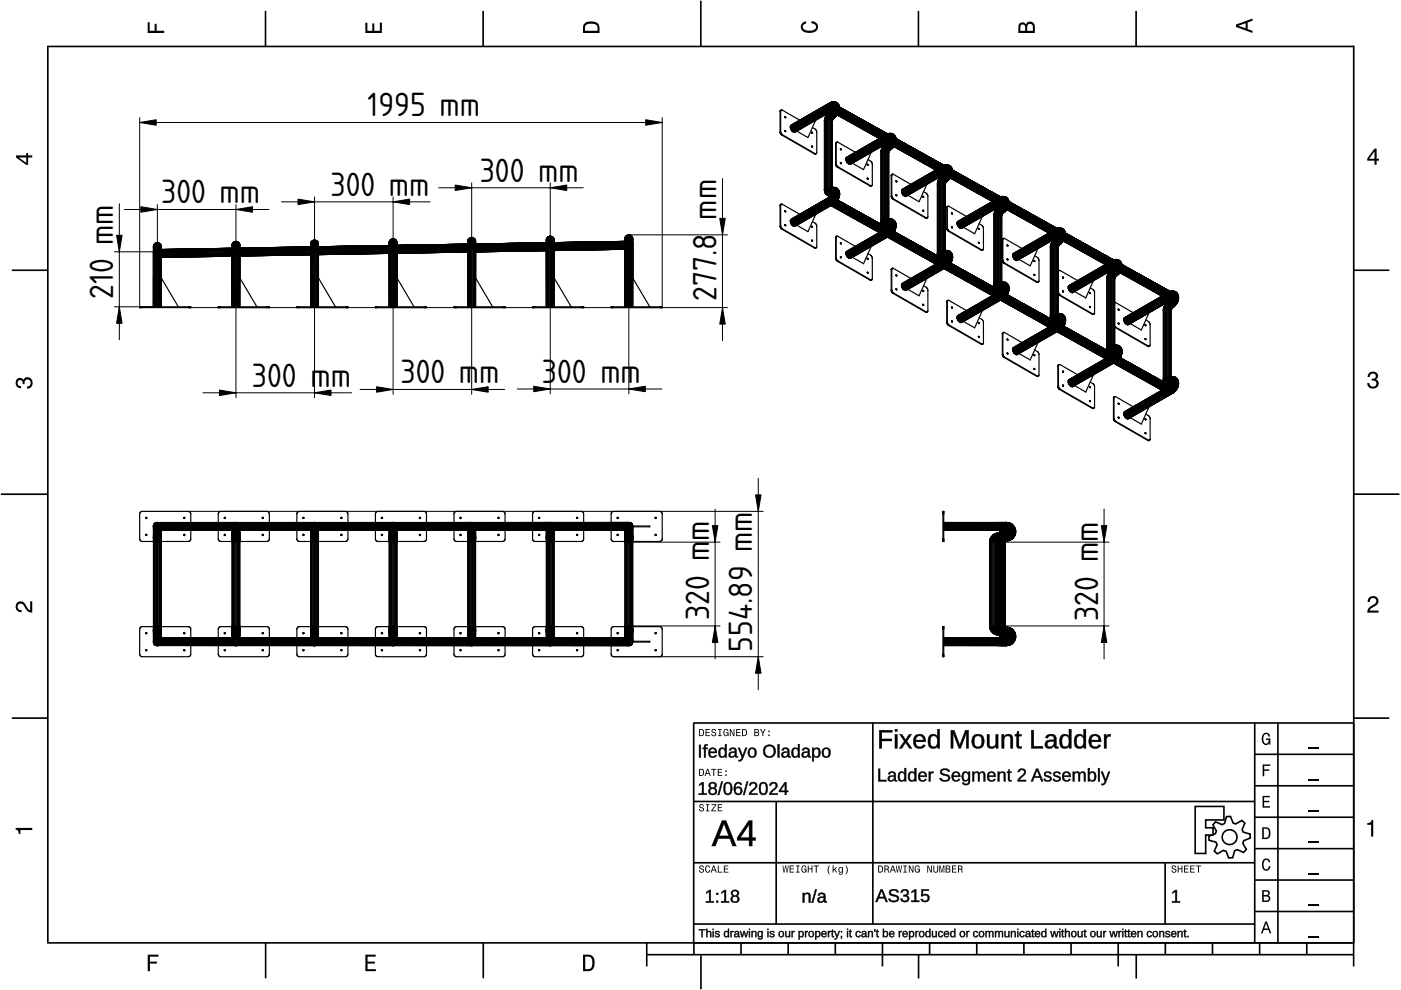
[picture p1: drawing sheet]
<svg xmlns="http://www.w3.org/2000/svg" width="297mm" height="210mm" viewBox="0 0 297 210" stroke-linecap="round" stroke-linejoin="round" font-family="sans-serif">
<defs><g id="words">
<g font-size="6.7">
<text x="77.9" y="24.7">1995 mm</text>
<text x="70.1" y="41.5">300 mm</text>
<text x="101.7" y="38.5">300 mm</text>
<text x="34.2" y="43.1">300 mm</text>
<text x="151.9" y="46.6" transform="rotate(-90 151.9 46.6)">mm</text>
<text x="24" y="63.4" transform="rotate(-90 24 63.4)">210 mm</text>
<text x="151.9" y="63.8" transform="rotate(-90 151.9 63.8)">277.8</text>
<text x="53.4" y="82">300 mm</text>
<text x="84.9" y="81.3">300 m</text>
<text x="101.6" y="81.3">m</text>
<text x="114.9" y="81.2">3</text>
<text x="118.1" y="81.2">00 mm</text>
<text x="150.3" y="114.7" transform="rotate(-90 150.3 114.7)">m</text>
<text x="232.8" y="114.9" transform="rotate(-90 232.8 114.9)">m</text>
<text x="150.3" y="131.4" transform="rotate(-90 150.3 131.4)">320 m</text>
<text x="232.8" y="131.6" transform="rotate(-90 232.8 131.6)">320 m</text>
<text x="159.5" y="138.2" transform="rotate(-90 159.5 138.2)">554.89 mm</text>
</g>
</g></defs>
<g fill="none" stroke="#000" stroke-width=".35">
<path d="M10.1 9.9h277M10.1 9.7v190.1M56.3 2.3v7.5M102.4 2.3v7.5M148.6 .1v9.8M194.7 2.3v7.5M240.9 2.3v7.5M287 9.7v195.2M2.5 57.3h7.5M287.1 57.3h7.5M.2 104.8h10M287 104.8h9.7"/>
<path d="M2.5 152.3h7.5M147 153.3h140.1M147.1 153.3v46.7M185.1 153.2v42.8M266 159.9h21M266 153.3v46.7M270.9 153.3v46.7M287.1 152.3h7.5M147 169.9h119M164.6 169.9v26M266 179.9h21M266 173.3h21"/>
<path d="M266 166.6h21M10 199.9h277.1M56.3 199.9v7.5M102.5 199.9v7.5M137.1 199.9v5M147 195.9h119M147 182.9h119M147.1 199.9v2.5M157.1 199.9v2.5M167.1 199.9v2.5M177.1 199.9v2.5M187.1 199.9v5"/>
<path d="M197.1 199.9v2.5M207.1 199.9v2.5M217.1 199.9v2.5M227.1 199.9v2.5M237.1 199.9v5M247 182.9v13M247.1 199.9v2.5M257.1 199.9v2.5M266 193.3h21M266 186.6h21M267.1 199.9v2.5M277.1 199.9v2.5"/>
<path d="M137.1 202.4h150M148.6 202.6v7.2M194.8 202.4v5.1M240.9 202.4v5.1"/>
</g>
<g fill="#000">
<path d="M31.3 4.7h.4v1.8h1.1v-1.4h.4v1.4h1.6v.5h-3.5z" fill-rule="evenodd"/>
<path d="M77.5 4.8h.4v1.7h1v-1.5h.5v1.5h1.1v-1.7h.5v2.2h-3.5z" fill-rule="evenodd"/>
<path d="M124 4.9a2.19 2.19 0 0 0-.4 2.1h3.5v-1.2a1.42 1.42 0 0 0-1.7-1.3zM124.3 5.2a2.14 2.14 0 0 1 2.3 .3l.1 1h-2.7l.1-1z" fill-rule="evenodd"/>
<path d="M170.1 4.9l.8-.4v.5a.7 .7 0 0 0-.7 .5 .7 .7 0 0 0 .3 .8 1.69 1.69 0 0 0 2.5-.6 .9 .9 0 0 0-.9-.8v-.5a1.24 1.24 0 0 1 1.3 1.1 1.24 1.24 0 0 1-1 1.4 2.22 2.22 0 0 1-2.5-.7l-.1-.5z" fill-rule="evenodd"/>
<path d="M216.1 5l-.2 .8v1.2h3.5v-1.3a.98 .98 0 0 0-.7-1.1 .98 .98 0 0 0-1.2 .6 .84 .84 0 0 0-1.4-.2zM216.4 5.3a.54 .54 0 0 1 .7-.1 .54 .54 0 0 1 .3 .6v.7h-1.1zM217.9 5.2a.62 .62 0 0 1 .7-.1 .62 .62 0 0 1 .4 .6v.8h-1.2z" fill-rule="evenodd"/>
<path d="M262.1 5.2v.5l3.5 1.3v-.5l-1.1-.3v-1.4l1.1-.4v-.5zM262.6 5.5l1.5-.6v1.1z" fill-rule="evenodd"/>
<path d="M3.4 32.9v.5l2.1 1.5h.5v-1.5h.8v-.5h-.8v-.5h-.4v.5zM4 33.4h1.6v1.1z" fill-rule="evenodd"/>
<path d="M291.4 31.5l-1.5 2.1v.5h1.5v.8h.5v-.8h.5v-.4h-.5v-2.2zM291.4 32.1v1.6h-1.1z" fill-rule="evenodd"/>
<path d="M3.6 80.4a.86 .86 0 0 1 1.4 .1 1.06 1.06 0 0 1 1.2-.5 1.06 1.06 0 0 1 .7 1.2 1.1 1.1 0 0 1-1.2 1.2v-.5a.71 .71 0 0 0 .8-.9 .71 .71 0 0 0-1.3-.1v.6h-.4a.61 .61 0 0 0-.3-.8 .61 .61 0 0 0-.8 .2 .61 .61 0 0 0 .2 .8l.6 .2v.4a1.15 1.15 0 0 1-1.2-.6 1.15 1.15 0 0 1 .3-1.3z" fill-rule="evenodd"/>
<path d="M290.3 79.1a1.08 1.08 0 0 1 1.3-.2 1.08 1.08 0 0 1 .5 1.3l-.4 .2a1.06 1.06 0 0 1 .6 1.3 1.06 1.06 0 0 1-1.2 .7 1.1 1.1 0 0 1-1.2-1.2h.4a.71 .71 0 0 0 1 .8 .71 .71 0 0 0 .1-1.3h-.6v-.4a.61 .61 0 0 0 .8-.3 .61 .61 0 0 0-.2-.8 .61 .61 0 0 0-.8 .2l-.2 .5h-.4z" fill-rule="evenodd"/>
<path d="M3.6 127.8a1.22 1.22 0 0 1 2 .7l.4 .6 .4 .3v-1.9h.4v2.4a1.8 1.8 0 0 1-1.7-1.4 .71 .71 0 0 0-.9-.5 .71 .71 0 0 0-.5 .8 .71 .71 0 0 0 .9 .6v.4a1.18 1.18 0 0 1-1.2-.6 1.18 1.18 0 0 1 .2-1.4z" fill-rule="evenodd"/>
<path d="M290.3 126.7a1.18 1.18 0 0 1 1.9 .3 1.18 1.18 0 0 1-1 1.7l-.5 .3-.3 .5h1.9v.4h-2.4a1.8 1.8 0 0 1 1.4-1.7 .71 .71 0 0 0 .5-.9 .71 .71 0 0 0-.9-.5 .71 .71 0 0 0-.5 .8h-.4z" fill-rule="evenodd"/>
<path d="M148.2 154.6v1.5h.5a.77 .77 0 0 0 .6-.8 .77 .77 0 0 0-.6-.7zM148.4 154.8a.58 .58 0 0 1 .7 .5 .58 .58 0 0 1-.7 .6zM149.6 154.6v1.5h.9v-.2h-.7v-.5h.6v-.2h-.6v-.4h.7v-.2zM151 154.7a.53 .53 0 0 0 0 .6 .53 .53 0 0 0 .6 .2 .32 .32 0 0 1-.3 .5 .32 .32 0 0 1-.3-.4h-.2a.5 .5 0 0 0 .7 .5 .5 .5 0 0 0 .1-.8l-.4-.1a.28 .28 0 0 1-.1-.4 .28 .28 0 0 1 .4-.1 .28 .28 0 0 1 .1 .3h.2a.51 .51 0 0 0-.3-.4 .51 .51 0 0 0-.5 .1zM152.3 154.6v.2h.2v1.1h-.2v.2h.7v-.2h-.3v-1.1h.3v-.2zM153.5 154.7a.81 .81 0 0 0 .5 1.4l.3-.2 .2 .2v-.8h-.6v.1h.4l-.2 .5a.6 .6 0 0 1-.5-.6 .6 .6 0 0 1 .4-.6l.2 .3h.3l-.2-.3a.53 .53 0 0 0-.8 0zM154.7 154.6v1.5h.2v-1.3l.6 1.3h.2v-1.5h-.2v1.2l-.5-1.2zM156.1 154.6v1.5h.9v-.2h-.7v-.5h.6v-.2h-.6v-.4h.7v-.2zM157.3 154.6v1.5h.5a.77 .77 0 0 0 .6-.8 .77 .77 0 0 0-.6-.7zM157.5 154.8a.57 .57 0 0 1 .7 .5 .57 .57 0 0 1-.7 .6zM159.9 154.6v1.5h.6a.42 .42 0 0 0 .5-.3 .42 .42 0 0 0-.3-.5l.2-.2-.1-.4zM160.1 154.8h.3a.23 .23 0 0 1 .3 .2 .23 .23 0 0 1-.3 .2h-.3zM160.1 155.4h.4a.26 .26 0 0 1 .3 .2 .26 .26 0 0 1-.3 .3h-.4zM161.1 154.6l.5 .9v.6h.2v-.6l.5-.9h-.2l-.4 .7-.3-.7zM162.9 155.8v.3h.3v-.3zM162.9 154.9v.3h.3v-.3z" fill-rule="evenodd"/>
<path d="M267.8 155.7a.85 .85 0 0 1 .9-.3 .85 .85 0 0 1 .6 .8h-.3l-.1-.3a.49 .49 0 0 0-.4-.3 .49 .49 0 0 0-.5 .3 1.2 1.2 0 0 0 .4 1.8 .66 .66 0 0 0 .6-.8h-.6v-.3h.9v1.3h-.1l-.1-.3-.3 .3a.85 .85 0 0 1-1.2-.7v-1.1z" fill-rule="evenodd"/>
<path d="M3.3 175.5h3.5v.5h-2.5v.8h-.3a.77 .77 0 0 0-.7-.9z" fill-rule="evenodd"/>
<path d="M148.4 170.6a.53 .53 0 0 0 0 .6 .53 .53 0 0 0 .6 .2 .32 .32 0 0 1-.3 .5 .32 .32 0 0 1-.3-.4h-.2a.5 .5 0 0 0 .7 .6 .5 .5 0 0 0 .1-.9l-.4-.1a.28 .28 0 0 1-.1-.4 .28 .28 0 0 1 .4-.1 .28 .28 0 0 1 .1 .4h.2a.51 .51 0 0 0-.3-.5 .51 .51 0 0 0-.5 .1zM149.7 170.5v.2h.2v1.1h-.2v.2h.7v-.2h-.3v-1.1h.3v-.2zM150.8 170.5v.2h.8l-.8 1.3h1.1v-.2h-.9l.9-1.3zM152.2 170.5v1.5h.9v-.2h-.7v-.5h.6v-.1h-.6v-.5h.7v-.2z" fill-rule="evenodd"/>
<path d="M148.2 163v1.5h.5a.77 .77 0 0 0 .6-.7 .77 .77 0 0 0-.6-.8zM148.4 163.2a.58 .58 0 0 1 .7 .6 .58 .58 0 0 1-.7 .5zM149.9 163l-.5 1.5h.2l.1-.4h.6l.2 .4h.2l-.6-1.5zM150 163.2l.3 .7h-.5zM150.8 163v.2h.4v1.3h.2v-1.3h.5v-.2zM152.2 163v1.5h.9v-.2h-.7v-.5h.6v-.2h-.6v-.4h.7v-.2zM153.8 164.2v.3h.3v-.3zM153.8 163.4v.3h.3v-.3z" fill-rule="evenodd"/>
<path d="M267.7 168.7h1.5v.3h-1.2v.8h1.1v.3h-1.1v.8h1.3v.3h-1.6z" fill-rule="evenodd"/>
<path d="M267.7 162.1h1.6v.3h-1.3v.7h1.1v.3h-1.1v1.2h-.3z" fill-rule="evenodd"/>
<path d="M267.6 175.4v2.5h.8a1.37 1.37 0 0 0 .7-2.2 1.56 1.56 0 0 0-1.5-.3zM267.9 175.7a.98 .98 0 0 1 1.2 .7 .98 .98 0 0 1-.7 1.2h-.5z" fill-rule="evenodd"/>
<path d="M289.9 174.5a.77 .77 0 0 0 .9-.7h.4v3.6h-.5v-2.5h-.8z" fill-rule="evenodd"/>
<path d="M148.4 183.6a.53 .53 0 0 0 0 .6 .53 .53 0 0 0 .6 .2 .32 .32 0 0 1-.3 .5 .32 .32 0 0 1-.3-.4h-.2a.5 .5 0 0 0 .7 .6 .5 .5 0 0 0 .1-.9l-.4-.1a.28 .28 0 0 1-.1-.4 .28 .28 0 0 1 .4-.1 .28 .28 0 0 1 .1 .4h.2a.51 .51 0 0 0-.3-.5 .51 .51 0 0 0-.5 .1zM149.6 183.7l-.1 .2a.67 .67 0 0 0 .1 .9 .67 .67 0 0 0 .8 .1l.2-.4h-.2l-.2 .3a.6 .6 0 0 1-.5-.5 .6 .6 0 0 1 .5-.6l.2 .3h.2l-.2-.4a.5 .5 0 0 0-.8 .1zM151.2 183.5l-.5 1.5h.2l.1-.4h.6l.2 .4h.2l-.6-1.5zM151.3 183.7l.3 .7h-.5zM152.2 183.5v1.5h1v-.2h-.8v-1.3zM153.5 183.5v1.5h.9v-.2h-.7v-.5h.6v-.2h-.6v-.4h.7v-.2z" fill-rule="evenodd"/>
<path d="M165.9 183.5l.2 1.5h.2l.3-1.3 .2 1.3h.2l.2-1.5h-.1l-.2 1.3-.2-1.3h-.2l-.2 1.3-.2-1.3zM167.4 183.5v1.5h1v-.2h-.8v-.5h.7v-.2h-.7v-.4h.7v-.2zM168.8 183.5v.2h.3v1.1h-.3v.2h.7v-.2h-.2v-1.1h.2v-.2zM170 183.7a.82 .82 0 0 0 .6 1.3l.3-.2 .1 .2v-.8h-.5v.2h.3l-.2 .4a.6 .6 0 0 1-.5-.5 .6 .6 0 0 1 .5-.6l.2 .3h.2l-.2-.4a.53 .53 0 0 0-.8 .1zM171.3 183.5v1.5h.2v-.7h.6v.7h.2v-1.5h-.2v.6h-.6v-.6zM172.5 183.5v.2h.5v1.3h.2v-1.3h.4v-.2zM175.8 183.5a1.35 1.35 0 0 0 .2 1.9 1.84 1.84 0 0 1 0-1.9zM176.5 183.5v1.5h.2v-.4l.2-.2 .4 .6h.2l-.4-.7 .4-.5h-.2l-.6 .6v-.9zM177.9 184a.59 .59 0 0 0-.2 .7 .59 .59 0 0 0 .7 .3l.1-.2a.31 .31 0 0 1-.1 .5 .31 .31 0 0 1-.4-.2h-.2a.47 .47 0 0 0 .5 .4 .47 .47 0 0 0 .4-.5v-1.2h-.2v.2l-.3-.2zM178 184.1l.1-.1a.42 .42 0 0 1 .4 .4 .42 .42 0 0 1-.4 .5l-.1-.3zM179.3 183.5a1.85 1.85 0 0 1 0 1.9 1.22 1.22 0 0 0 0-1.9z" fill-rule="evenodd"/>
<path d="M186.2 183.5v1.5h.5a.77 .77 0 0 0 .6-.7 .77 .77 0 0 0-.6-.8zM186.4 183.7a.58 .58 0 0 1 .6 .6 .58 .58 0 0 1-.6 .5zM187.5 183.5v1.5h.2v-.6a.45 .45 0 0 1 .5 .1 .45 .45 0 0 1 .1 .5h.2l-.2-.7a.42 .42 0 0 0 .1-.5 .42 .42 0 0 0-.4-.3zM187.7 183.7h.3a.26 .26 0 0 1 .3 .2 .26 .26 0 0 1-.4 .3h-.2zM189.2 183.5l-.6 1.5h.2l.2-.4h.6l.1 .4h.2l-.5-1.5zM189.3 183.7l.2 .7h-.4zM189.9 183.5l.3 1.5h.2l.2-1.3 .2 1.3h.2l.3-1.5h-.2l-.2 1.3-.2-1.3h-.2l-.2 1.3-.2-1.3zM191.5 183.5v.2h.3v1.1h-.3v.2h.8v-.2h-.3v-1.1h.3v-.2zM192.7 183.5v1.5h.2v-1.2l.6 1.2h.2v-1.5h-.2v1.2l-.6-1.2zM194.1 183.7a.81 .81 0 0 0 .5 1.3l.3-.2 .1 .2v-.8h-.5v.2h.3l-.2 .4a.6 .6 0 0 1-.5-.5 .6 .6 0 0 1 .5-.6l.2 .3h.2l-.2-.4a.53 .53 0 0 0-.7 .1zM196.6 183.5v1.5h.2v-1.2l.6 1.2h.2v-1.5h-.2v1.2l-.6-1.2zM197.9 183.5v.9a.52 .52 0 0 0 .5 .6 .52 .52 0 0 0 .5-.6v-.9h-.2v.9a.33 .33 0 0 1-.3 .5 .33 .33 0 0 1-.3-.5v-.9zM199.2 183.5v1.5h.1v-1.4l.3 1.4h.2l.3-1.4v1.4h.1v-1.5h-.2l-.3 1.3-.3-1.3zM200.5 183.5v1.5h.6a.42 .42 0 0 0 .4-.3 .42 .42 0 0 0-.2-.5l.2-.2-.1-.4zM200.7 183.7h.3a.23 .23 0 0 1 .3 .2 .23 .23 0 0 1-.3 .2h-.3zM200.7 184.3h.3a.26 .26 0 0 1 .3 .3 .26 .26 0 0 1-.3 .2h-.3zM201.8 183.5v1.5h1v-.2h-.8v-.5h.7v-.2h-.7v-.4h.8v-.2zM203.1 183.5v1.5h.2v-.6a.45 .45 0 0 1 .5 .1 .45 .45 0 0 1 .1 .5h.2l-.2-.7a.42 .42 0 0 0 .1-.5 .42 .42 0 0 0-.4-.3zM203.3 183.7h.3a.26 .26 0 0 1 .3 .2 .26 .26 0 0 1-.4 .3h-.2z" fill-rule="evenodd"/>
<path d="M248.5 183.6a.53 .53 0 0 0 0 .6 .53 .53 0 0 0 .6 .2 .32 .32 0 0 1-.2 .5 .32 .32 0 0 1-.3-.4h-.2a.5 .5 0 0 0 .6 .6 .5 .5 0 0 0 .2-.9l-.4-.1a.28 .28 0 0 1-.1-.4 .28 .28 0 0 1 .3-.1 .28 .28 0 0 1 .2 .4h.2a.51 .51 0 0 0-.3-.5 .51 .51 0 0 0-.6 .1zM249.7 183.5v1.5h.2v-.7h.6v.7h.2v-1.5h-.2v.6h-.6v-.6zM251 183.5v1.5h1v-.2h-.8v-.5h.7v-.2h-.7v-.4h.8v-.2zM252.3 183.5v1.5h1v-.2h-.8v-.5h.7v-.2h-.7v-.4h.8v-.2zM253.5 183.5v.2h.5v1.3h.2v-1.3h.5v-.2z" fill-rule="evenodd"/>
<path d="M268.3 195.4l-1 2.5h.4l.2-.7h1l.3 .7h.3l-.9-2.5zM268.4 195.8l.4 1.1h-.7z" fill-rule="evenodd"/>
<path d="M267.6 188.7v2.5h1a.7 .7 0 0 0 .7-.5 .7 .7 0 0 0-.4-.8 .61 .61 0 0 0 .3-.8 .61 .61 0 0 0-.7-.4zM267.9 189h.6a.38 .38 0 0 1 .4 .4 .38 .38 0 0 1-.5 .4h-.5zM267.9 190.1h.6a.44 .44 0 0 1 .5 .4 .44 .44 0 0 1-.5 .4h-.6z" fill-rule="evenodd"/>
<path d="M267.8 182.3a.85 .85 0 0 1 .9-.3 .85 .85 0 0 1 .6 .8h-.3l-.1-.2a.47 .47 0 0 0-.4-.3 .47 .47 0 0 0-.4 .3 1.21 1.21 0 0 0 .4 1.7 .64 .64 0 0 0 .5-.7h.4a.89 .89 0 0 1-.8 1 .89 .89 0 0 1-1-.7v-1.1z" fill-rule="evenodd"/>
<path d="M31.3 202.4h2.3v.4h-1.8v1.1h1.5v.4h-1.5v1.6h-.5z" fill-rule="evenodd"/>
<path d="M77.5 202.4h2.1v.4h-1.7v1.1h1.6v.4h-1.6v1.2h1.8v.4h-2.2z" fill-rule="evenodd"/>
<path d="M123.6 202.4v3.5h1.2a1.42 1.42 0 0 0 1.3-1.7 1.38 1.38 0 0 0-1.3-1.8zM124.1 202.8l1 .1a1.89 1.89 0 0 1 0 2.5l-1 .1z" fill-rule="evenodd"/>
</g>
<path d="M277.3 158.6h2.2M277.3 178.6h2.2M277.3 172h2.2M277.3 165.3h2.2M277.3 198.6h2.2M277.3 192h2.2M277.3 185.3h2.2" fill="none" stroke="#000" stroke-width=".25"/>
<g fill="#000">
<path d="M248.6 189.1l.6-.4h.3v2.4h.7v.3h-1.7v-.3h.7v-2.1l-.6 .5z"/>
<path d="M186.4 154.8h2.8v.4h-2.3v1.5h2.2v.4h-2.2v1.6h-.5zM189.7 155.7h.5v3h-.5zM189.7 154.6h.5v.5h-.5zM190.7 155.7h.6l.7 1.2 .7-1.2h.6l-1 1.4 1 1.6h-.5l-.8-1.3-.8 1.3h-.5l1-1.6zM194 156a1.34 1.34 0 0 1 1.6-.2 1.34 1.34 0 0 1 .7 1.5h-2.1a.86 .86 0 0 0 .5 1 .86 .86 0 0 0 1-.4l.5 .1a1.4 1.4 0 0 1-1.8 .6 1.4 1.4 0 0 1-.7-1.8zM194.4 156.3l-.2 .6h1.6a.79 .79 0 0 0-.5-.8 .79 .79 0 0 0-.9 .2zM197.1 155.9a1.05 1.05 0 0 1 1.6 .3v-1.6h.5v4.1h-.4v-.5a1.13 1.13 0 0 1-1.5 .4 1.13 1.13 0 0 1-.6-1.4l.1-.6zM197.6 156.1a1.73 1.73 0 0 0 .1 2.2h.2a.9 .9 0 0 0 .8-1.2 .82 .82 0 0 0-.2-.9 .82 .82 0 0 0-.9-.1zM201.6 154.8h.7l1.2 3.3 1.2-3.3h.6v3.9h-.4v-3.4l-1.2 3.4h-.4l-1.2-3.4v3.4h-.5zM206.5 155.9a1.39 1.39 0 0 1 1.7 0 1.39 1.39 0 0 1 .4 1.6 1.32 1.32 0 0 1-1.4 1.2 1.32 1.32 0 0 1-1.2-1.5l.1-.6zM206.9 156.1a1.58 1.58 0 0 0 .2 2.2h.2a.88 .88 0 0 0 .9-1.1 .85 .85 0 0 0-.3-1 .85 .85 0 0 0-1-.1zM209.3 155.7h.5v1.9a.71 .71 0 0 0 .7 .8 .71 .71 0 0 0 .6-1v-1.7h.5v3h-.4l-.1-.5a.99 .99 0 0 1-1.1 .5 .99 .99 0 0 1-.7-1zM212.4 155.7h.4l.1 .5a.99 .99 0 0 1 1.1-.5 .99 .99 0 0 1 .7 1v2h-.5v-1.9a.71 .71 0 0 0-.7-.8 .71 .71 0 0 0-.6 .9v1.8h-.5zM215.7 155.1h.3v.6h.6v.4h-.6v2l.2 .2h.4v.3l-.3 .1a.6 .6 0 0 1-.8-.7v-1.9h-.3v-.4h.3zM218.7 154.8h.5v3.4h1.9v.5h-2.4zM222 155.9a1.17 1.17 0 0 1 1.2-.3 1.17 1.17 0 0 1 .8 1v1.5l.1 .2h.3v.3a.59 .59 0 0 1-.6 .1 .59 .59 0 0 1-.3-.6 1 1 0 0 1-1.2 .6 1 1 0 0 1-.7-1.1l.4-.6 1.5-.1a.67 .67 0 0 0-.5-.9 .67 .67 0 0 0-.8 .5h-.5zM222.3 157.4a.61 .61 0 0 0 0 .9 .61 .61 0 0 0 1-.3l.2-.8zM225 155.9a1.05 1.05 0 0 1 1.6 .3v-1.6h.5v4.1h-.4l-.1-.5a1.13 1.13 0 0 1-1.4 .4 1.13 1.13 0 0 1-.6-1.4l.1-.6zM225.4 156.1a1.73 1.73 0 0 0 .2 2.2h.2a.9 .9 0 0 0 .8-1.2 .82 .82 0 0 0-.2-.9 .82 .82 0 0 0-1-.1zM228.1 155.9a1.05 1.05 0 0 1 1.6 .3v-1.6h.5v4.1h-.4v-.5a1.13 1.13 0 0 1-1.5 .4 1.13 1.13 0 0 1-.6-1.4l.1-.6zM228.6 156.1a1.73 1.73 0 0 0 .1 2.2h.2a.9 .9 0 0 0 .8-1.2 .82 .82 0 0 0-.2-.9 .82 .82 0 0 0-.9-.1zM231.2 156a1.34 1.34 0 0 1 1.6-.2 1.34 1.34 0 0 1 .7 1.5h-2.1a.86 .86 0 0 0 .5 1 .86 .86 0 0 0 1-.4l.5 .1a1.4 1.4 0 0 1-1.8 .6 1.4 1.4 0 0 1-.7-1.8zM231.6 156.3l-.2 .6h1.6a.79 .79 0 0 0-.5-.8 .79 .79 0 0 0-.9 .2zM234.1 155.7h.4l.1 .6a.71 .71 0 0 1 .9-.6v.4a.74 .74 0 0 0-.8 .2 .74 .74 0 0 0-.1 .8v1.6h-.5z"/>
<path d="M186.4 154.8h2.8v.5l-2.3-.1v1.5l2.2-.1v.5h-2.2l.1 1.6h-.6zM186.4 154.8v3.9h.5v-1.6h2.2v-.4h-2.2v-1.5h2.3v-.4zM189.7 155.7h.6v3h-.6zM189.7 155.7v3h.5v-3zM189.7 154.6h.6v.5h-.6zM189.7 154.6v.5h.5v-.5zM190.6 155.7h.7l.7 1.2 .7-1.2h.7l-1.1 1.4 1.1 1.6h-.6l-.8-1.3-.8 1.3h-.6l1.1-1.6zM190.7 155.7l1.1 1.4-1.1 1.6h.5l.8-1.3 .8 1.3h.5l-1.1-1.6 1.1-1.4h-.6l-.7 1.2-.7-1.2zM193.9 156a1.36 1.36 0 0 1 1.7-.3 1.36 1.36 0 0 1 .7 1.6h-2.1a.84 .84 0 0 0 .5 .9 .84 .84 0 0 0 1.1-.4l.4 .2a1.44 1.44 0 0 1-1.8 .6 1.44 1.44 0 0 1-.8-1.8zM194 156.1a1.53 1.53 0 0 0-.2 1.7 1.53 1.53 0 0 0 1.6 .8l.8-.5-.5-.2a.78 .78 0 0 1-1.2 .4l-.3-.4-.1-.7 2.1 .1a1.3 1.3 0 0 0-.6-1.5 1.3 1.3 0 0 0-1.6 .3zM194.4 156.3l-.2 .6h1.5a.75 .75 0 0 0-.4-.8 .75 .75 0 0 0-.9 .2zM194.4 156.2a.81 .81 0 0 1 .9-.2 .81 .81 0 0 1 .5 1h-1.7zM197.1 155.9a1.02 1.02 0 0 1 1.6 .3v-1.6h.6v4.1h-.6v-.5a1.03 1.03 0 0 1-1.7 .2l-.3-.8a2.16 2.16 0 0 1 .4-1.7zM197.2 155.9a1.91 1.91 0 0 0 .3 2.7 1.17 1.17 0 0 0 1.3-.5v.6h.4v-4.1h-.5v1.6a.98 .98 0 0 0-1.5-.3zM197.6 156.2a1.71 1.71 0 0 0 .1 2.1h.5a1.41 1.41 0 0 0 0-2.2zM197.5 156.1a.86 .86 0 0 1 1 .1 .86 .86 0 0 1 .3 .9 .86 .86 0 0 1-.3 1.1 .86 .86 0 0 1-1.1-.1l-.2-1.3zM201.6 154.8h.7l1.2 3.3 1.1-3.3h.8v3.9h-.6l.1-3.4-.1 .5-1.1 2.9h-.4l-1.3-3.4 .1 3.4h-.5zM201.6 154.8v3.9h.5v-3.4l1.2 3.4h.4l1.2-3.4v3.4h.4v-3.9h-.6l-1.2 3.3-1.2-3.3zM206.5 155.9a1.44 1.44 0 0 1 1.7 0 1.44 1.44 0 0 1 .5 1.6 1.36 1.36 0 0 1-1.5 1.2 1.36 1.36 0 0 1-1.2-1.5v-.6zM206.5 155.9a1.56 1.56 0 0 0-.4 1.7 1.56 1.56 0 0 0 1.2 1.1 1.33 1.33 0 0 0 1.3-1.9 1.25 1.25 0 0 0-.7-1.1 1.25 1.25 0 0 0-1.4 .2zM206.9 156.2a1.54 1.54 0 0 0 .2 2.1h.2a.84 .84 0 0 0 .8-1.1 .81 .81 0 0 0-.2-1 .81 .81 0 0 0-1 0zM206.9 156.1a.9 .9 0 0 1 1 .1 .9 .9 0 0 1 .3 1 .9 .9 0 0 1-.8 1.2 .9 .9 0 0 1-.9-1.2l.1-.7zM209.2 155.7h.6v1.9a.66 .66 0 0 0 .7 .7 .66 .66 0 0 0 .6-.9v-1.7h.6v3h-.6v-.5a1 1 0 0 1-1.1 .5 1 1 0 0 1-.8-1zM209.3 155.7v2a.97 .97 0 0 0 .8 .9 .97 .97 0 0 0 1-.5l.1 .6h.4v-3h-.5l.1 1.7a.75 .75 0 0 1-.7 1 .75 .75 0 0 1-.8-.8l.1-1.9zM212.3 155.7h.6v.5a1 1 0 0 1 1.1-.6 1 1 0 0 1 .8 1.1v2h-.6v-1.9a.66 .66 0 0 0-.7-.7 .66 .66 0 0 0-.6 .8v1.8h-.6zM212.4 155.7v3h.5l-.1-1.8a.75 .75 0 0 1 .7-.9 .75 .75 0 0 1 .8 .8l-.1 1.9h.5v-2a.97 .97 0 0 0-.7-1 .97 .97 0 0 0-1.1 .6l-.1-.6zM215.7 155h.4l-.1 .7h.6v.4h-.6l.1 2 .1 .1h.5v.4a.79 .79 0 0 1-1.2-.6v-1.9h-.4v-.4h.4zM215.7 155.1l-.1 .7-.4-.1v.4l.4-.1v2a.65 .65 0 0 0 .3 .6 .65 .65 0 0 0 .7 0v-.3h-.4l-.2-.4v-1.9l.6 .1v-.4l-.6 .1v-.7zM218.6 154.8h.6v3.4h2v.5h-2.6zM218.7 154.8v3.9h2.4v-.5l-2 .1 .1-3.5zM221.9 155.9a1.26 1.26 0 0 1 2.1 .7v1.5l.1 .2h.3v.3a.6 .6 0 0 1-.6 .1 .6 .6 0 0 1-.3-.6 1.03 1.03 0 0 1-1.3 .7 1.03 1.03 0 0 1-.7-1.3 1.03 1.03 0 0 1 1.3-.7l.6 .1a.64 .64 0 0 0-.4-.8 .64 .64 0 0 0-.8 .4h-.6zM222.1 155.9l-.4 .6h.5a.62 .62 0 0 1 .4-.6 .62 .62 0 0 1 .6 .2l.2 .2 .1 .6h-.7a.94 .94 0 0 0-1.2 .5 .94 .94 0 0 0 .5 1.2 .94 .94 0 0 0 1.2-.3l.2-.3a.55 .55 0 0 0 .3 .6 .55 .55 0 0 0 .6 0v-.3l-.3 .1-.2-.3v-1.5a1.12 1.12 0 0 0-.7-.9 1.12 1.12 0 0 0-1.1 .2zM222.3 157.4a.57 .57 0 0 0 .1 .9 .57 .57 0 0 0 .8-.3l.3-.8zM222.2 157.3l1.3-.1a.85 .85 0 0 1-.4 1 .85 .85 0 0 1-1.1-.2zM225 155.9a1.02 1.02 0 0 1 1.6 .3v-1.6h.6v4.1h-.6v-.5a1.03 1.03 0 0 1-1.7 .2l-.3-.8a2.16 2.16 0 0 1 .4-1.7zM225.1 155.9a1.91 1.91 0 0 0 .3 2.7 1.17 1.17 0 0 0 1.3-.5v.6h.4v-4.1h-.5v1.6a.98 .98 0 0 0-1.5-.3zM225.5 156.2a1.71 1.71 0 0 0 .1 2.1h.5a1.41 1.41 0 0 0 0-2.2zM225.4 156.1a.86 .86 0 0 1 1 .1 .86 .86 0 0 1 .3 .9 .86 .86 0 0 1-.3 1.1 .86 .86 0 0 1-1.1-.1l-.2-1.3zM228.1 155.9a1.02 1.02 0 0 1 1.6 .3v-1.6h.6v4.1h-.6v-.5a1.03 1.03 0 0 1-1.7 .2l-.3-.8a2.16 2.16 0 0 1 .4-1.7zM228.2 155.9a1.91 1.91 0 0 0 .3 2.7 1.17 1.17 0 0 0 1.3-.5v.6h.4v-4.1h-.5v1.6a.98 .98 0 0 0-1.5-.3zM228.6 156.2a1.71 1.71 0 0 0 .1 2.1h.5a1.41 1.41 0 0 0 0-2.2zM228.5 156.1a.86 .86 0 0 1 1 .1 .86 .86 0 0 1 .3 .9 .86 .86 0 0 1-.3 1.1 .86 .86 0 0 1-1.1-.1l-.2-1.3zM231.1 156a1.36 1.36 0 0 1 1.7-.3 1.36 1.36 0 0 1 .7 1.6h-2.1a.84 .84 0 0 0 .5 .9 .84 .84 0 0 0 1.1-.4l.4 .2a1.44 1.44 0 0 1-1.8 .6 1.44 1.44 0 0 1-.8-1.8zM231.2 156.1a1.53 1.53 0 0 0-.2 1.7 1.53 1.53 0 0 0 1.6 .8l.8-.5-.5-.2a.78 .78 0 0 1-1.2 .4l-.3-.4-.1-.7 2.1 .1a1.3 1.3 0 0 0-.6-1.5 1.3 1.3 0 0 0-1.6 .3zM231.6 156.3l-.2 .6h1.5a.75 .75 0 0 0-.4-.8 .75 .75 0 0 0-.9 .2zM231.6 156.2a.81 .81 0 0 1 .9-.2 .81 .81 0 0 1 .5 1h-1.7zM234 155.7h.6v.6a.65 .65 0 0 1 .9-.6v.5a.69 .69 0 0 0-.7 .2 .69 .69 0 0 0-.2 .7v1.6h-.6zM234.1 155.7v3h.5l-.1-1.6a.74 .74 0 0 1 .2-.8 .74 .74 0 0 1 .8-.2v-.4a.96 .96 0 0 0-1 .7v-.7z"/>
<path d="M148.2 166.3l.7-.5h.3v2.4h.7v.4h-1.8v-.4h.7l.1-2-.7 .5zM148.2 166.3l.1 .3 .6-.5v2.2l-.7-.1v.3h1.6v-.3l-.7 .1 .1-2.4h-.3zM150.4 166a.84 .84 0 0 1 1.2-.1 .84 .84 0 0 1 .1 1.1l-.2 .1a.71 .71 0 0 1 .6 .7 .71 .71 0 0 1-.5 .7 .88 .88 0 0 1-1.2-.1 .88 .88 0 0 1 0-1.2l.3-.1a.64 .64 0 0 1-.5-.5 .64 .64 0 0 1 .2-.6zM150.5 166a.69 .69 0 0 0 .3 1.2 .73 .73 0 0 0-.5 1 .73 .73 0 0 0 1.1 .3 .72 .72 0 0 0 .6-.7 .72 .72 0 0 0-.6-.7 .67 .67 0 0 0 .4-.9 .67 .67 0 0 0-.9-.3zM150.6 167.8a.51 .51 0 0 0 1 0 .51 .51 0 0 0-1 0zM150.5 167.8a.6 .6 0 0 1 1.2 0 .6 .6 0 0 1-1.2 0zM150.6 166.5a.45 .45 0 0 0 .9 0 .45 .45 0 0 0-.9 0zM150.6 166.5a.54 .54 0 0 1 1 0 .54 .54 0 0 1-1 0zM152.9 165.7h.4l-.8 2.9h-.4zM152.9 165.7l-.7 2.9h.3l.7-2.8zM153.8 165.9a1.04 1.04 0 0 1 1.2 .1 1.04 1.04 0 0 1 .3 1.2 1.01 1.01 0 0 1-.4 1.2 1.01 1.01 0 0 1-1.3-.2 2.22 2.22 0 0 1 .2-2.3zM153.8 166a1.81 1.81 0 0 0 .2 2.5 1 1 0 0 0 1.2-1.3 .97 .97 0 0 0-.3-1.1 .97 .97 0 0 0-1.1-.1zM154 166.2a1.79 1.79 0 0 0 .1 2h.4a1.62 1.62 0 0 0 0-2zM154 166.2l.5-.1a1.65 1.65 0 0 1 0 2.2h-.4a1.69 1.69 0 0 1-.1-2.1zM156 165.9a.77 .77 0 0 1 .8-.1 .77 .77 0 0 1 .5 .6l-.3 .1a.53 .53 0 0 0-.7-.3 .53 .53 0 0 0-.3 .6l-.1 .3a.78 .78 0 0 1 .7-.4 .78 .78 0 0 1 .7 .5 .95 .95 0 0 1-.6 1.4 .95 .95 0 0 1-1.1-1v-1zM156.1 166a1.73 1.73 0 0 0 .2 2.5 .84 .84 0 0 0 1-1 .84 .84 0 0 0-1.4-.4 .72 .72 0 0 1 .1-.8 .72 .72 0 0 1 .9-.1l.1 .2h.3a.76 .76 0 0 0-1.2-.4zM155.9 167.6a.55 .55 0 0 0 1.1 0 .55 .55 0 0 0-1.1 0zM155.8 167.7a.65 .65 0 0 1 1.3 0 .65 .65 0 0 1-1.3 0zM158.3 165.7h.4l-.8 2.9h-.4zM158.3 165.7l-.7 2.9h.2l.8-2.8zM159.1 166a.9 .9 0 0 1 1.4 .1 .9 .9 0 0 1-.5 1.4l-.8 .7h1.4v.4h-1.8l.1-.6 .6-.6a.75 .75 0 0 0 .4-1.2h-.5l-.2 .4h-.4zM159.1 166l-.3 .5h.4a.56 .56 0 0 1 .9-.3 .56 .56 0 0 1-.2 .9l-.8 .8-.3 .6h1.8v-.3l-1.5 .1 .6-.7a.97 .97 0 0 0 .4-1.7h-.6zM161.3 165.9a1.04 1.04 0 0 1 1.2 .1 1.04 1.04 0 0 1 .3 1.2 1.01 1.01 0 0 1-.4 1.2 1.01 1.01 0 0 1-1.3-.2 2.22 2.22 0 0 1 .2-2.3zM161.3 166a1.81 1.81 0 0 0 .3 2.5 1 1 0 0 0 1.1-1.3 .97 .97 0 0 0-.3-1.1 .97 .97 0 0 0-1.1-.1zM161.5 166.2a1.79 1.79 0 0 0 .2 2h.3a1.62 1.62 0 0 0 0-2zM161.5 166.2l.5-.1a1.65 1.65 0 0 1 0 2.2h-.4a1.69 1.69 0 0 1-.1-2.1zM163.4 166a.9 .9 0 0 1 1.4 .1 .9 .9 0 0 1-.5 1.4l-.8 .7h1.4v.4h-1.8l.1-.6 .6-.6a.75 .75 0 0 0 .4-1.2h-.5l-.2 .4h-.4zM163.4 166l-.3 .5h.4a.56 .56 0 0 1 .9-.3 .56 .56 0 0 1-.2 .9l-.8 .8-.3 .6h1.8v-.3l-1.5 .1 .6-.7a.97 .97 0 0 0 .4-1.7h-.6zM166.4 165.8h.4l-.1 1.8h.5v.4l-.5-.1 .1 .7h-.4v-.7l-1.3 .1v-.4zM166.4 165.9l-1.2 1.8v.2h1.3l-.1 .6h.3v-.6h.4v-.3l-.4 .1v-1.8zM166.4 166.2l-.9 1.5 .9-.1zM166.4 166.2l.1 1.5h-1.1z"/>
<path d="M148.2 166.3l.7-.4h.3v2.3h.6v.3h-1.6v-.3h.6v-2l-.6 .4zM150.5 166a.81 .81 0 0 1 1-.1 .81 .81 0 0 1 .3 1l-.3 .2a.78 .78 0 0 1 .4 1.1 .78 .78 0 0 1-1.1 .3 .72 .72 0 0 1-.6-.6 .72 .72 0 0 1 .5-.8l-.4-.4v-.4zM150.6 167.8a.55 .55 0 0 0 1 0 .55 .55 0 0 0-1 0zM150.6 166.5a.5 .5 0 0 0 1 0 .5 .5 0 0 0-1 0zM152.9 165.7h.3l-.7 2.9h-.3zM153.8 166a1 1 0 0 1 1.2 .1 1 1 0 0 1 .2 1.1 .97 .97 0 0 1-.3 1.2 .97 .97 0 0 1-1.3-.2 2.18 2.18 0 0 1 .2-2.2zM154 166.2a1.8 1.8 0 0 0 .1 2h.4a1.64 1.64 0 0 0 0-2.1zM156 166l.3-.1a.79 .79 0 0 1 1 .5h-.3a.56 .56 0 0 0-.7-.2 .56 .56 0 0 0-.4 .6v.3a.87 .87 0 0 1 1.3 .1 .87 .87 0 0 1-.1 1.2 .87 .87 0 0 1-1.3-.2 2.08 2.08 0 0 1 .2-2.2zM155.9 167.7a.58 .58 0 0 0 1.1 0 .58 .58 0 0 0-1.1 0zM158.3 165.7h.3l-.8 2.9h-.3zM159.1 166a.86 .86 0 0 1 1.3 .2 .86 .86 0 0 1-.4 1.2l-.8 .8h1.4v.3h-1.8a2.58 2.58 0 0 1 1.2-1.5 .52 .52 0 0 0-.1-.9 .52 .52 0 0 0-.7 .4h-.4zM161.3 166a1 1 0 0 1 1.2 .1 1 1 0 0 1 .3 1.1 .97 .97 0 0 1-.4 1.2 .97 .97 0 0 1-1.3-.2 2.18 2.18 0 0 1 .2-2.2zM161.5 166.2a1.8 1.8 0 0 0 .2 2h.3a1.64 1.64 0 0 0 0-2.1zM163.4 166a.86 .86 0 0 1 1.4 .2 .86 .86 0 0 1-.5 1.2l-.8 .8h1.4v.3h-1.8a2.58 2.58 0 0 1 1.2-1.5 .52 .52 0 0 0-.1-.9 .52 .52 0 0 0-.7 .4h-.4zM166.4 165.9h.3v1.7h.4v.3h-.4v.6h-.3v-.6h-1.2v-.2zM166.4 166.2l-.9 1.4h.9z"/>
<path d="M148.2 157.9h.4v2.7h-.4zM148.2 157.9v2.7h.4v-2.7zM149.4 157.9l.7-.1v.3l-.4 .1-.1 .3h.5v.4l-.5-.1 .1 1.8h-.5l.1-1.8-.3 .1v-.4l.3 .1zM149.4 158l-.1 .6h-.3v.2h.3v1.8h.3v-1.8h.4v-.2h-.4a.33 .33 0 0 1 0-.4 .33 .33 0 0 1 .4-.1v-.3zM150.4 158.8a.95 .95 0 0 1 1.2-.2 .95 .95 0 0 1 .4 1.1h-1.4a.57 .57 0 0 0 .4 .6 .57 .57 0 0 0 .7-.3l.3 .1a.89 .89 0 0 1-.7 .6 .89 .89 0 0 1-.9-.3l-.3-.8zM150.4 158.8a1.03 1.03 0 0 0-.1 1.3 1.03 1.03 0 0 0 1.3 .4l.3-.3-.2-.1a.62 .62 0 0 1-.8 .3 .62 .62 0 0 1-.4-.8l1.4 .1a.89 .89 0 0 0-.4-1 .89 .89 0 0 0-1.1 .1zM150.7 159l-.2 .4h1.1l-.3-.6zM150.7 158.9a.57 .57 0 0 1 .7-.1 .57 .57 0 0 1 .2 .6h-1.1zM152.5 158.8a.71 .71 0 0 1 1.2 .1v-1.1h.4v2.8h-.4v-.3a.72 .72 0 0 1-.7 .4 .72 .72 0 0 1-.6-.5l-.1-.6zM152.5 158.8l-.1 .8a.77 .77 0 0 0 .4 .9 .77 .77 0 0 0 1-.3l-.1 .4h.4v-2.8h-.4v1.1a.73 .73 0 0 0-1.2-.1zM152.8 159a.95 .95 0 0 0 .4 1.3 .82 .82 0 0 0 .5-.7 .82 .82 0 0 0-.5-.8zM152.9 158.8a.61 .61 0 0 1 .7 .1 .61 .61 0 0 1 .2 .7 .61 .61 0 0 1-.6 .8 .61 .61 0 0 1-.6-.8zM154.8 158.6a.85 .85 0 0 1 .9-.1 .85 .85 0 0 1 .5 .7v1l.3 .2a.37 .37 0 0 1-.4 .3 .37 .37 0 0 1-.3-.5 .73 .73 0 0 1-.9 .5 .73 .73 0 0 1-.5-.9 .73 .73 0 0 1 1-.5l.4 .1a.44 .44 0 0 0-.3-.6 .44 .44 0 0 0-.6 .3h-.4zM154.8 158.7l-.2 .4h.3a.5 .5 0 0 1 .6-.4 .5 .5 0 0 1 .3 .7h-.4a.66 .66 0 0 0-.9 .5 .66 .66 0 0 0 .5 .8 .66 .66 0 0 0 .8-.5l.3 .4h.4v-.2h-.3l-.1-.2v-1a.77 .77 0 0 0-.5-.6 .77 .77 0 0 0-.8 .1zM155 159.7a.38 .38 0 0 0 0 .6 .38 .38 0 0 0 .6-.1l.2-.6zM155 159.7l.8-.2a.57 .57 0 0 1-.3 .8 .57 .57 0 0 1-.7-.3zM156.4 158.5h.5l.6 1.7 .5-1.7h.5l-.8 2.1a.82 .82 0 0 1-1.2 .8v-.3l.4-.1 .4-.4zM156.5 158.6l.8 2-.3 .5h-.4v.2a.79 .79 0 0 0 1-.7l.8-2h-.4l-.6 1.8-.6-1.8zM158.9 158.7a1.02 1.02 0 0 1 1.2 0 1.02 1.02 0 0 1 .3 1.2 1 1 0 0 1-1.3 .7 1 1 0 0 1-.5-1.4zM158.8 158.8a1.04 1.04 0 0 0-.2 1.2 1.04 1.04 0 0 0 1.1 .6 1.02 1.02 0 0 0 .6-1.3 1.02 1.02 0 0 0-1.2-.7zM159.2 158.9a.9 .9 0 0 0 .3 1.4 .82 .82 0 0 0 .5-.7 .82 .82 0 0 0-.5-.8zM159.1 158.8a.64 .64 0 0 1 .8 .1 .64 .64 0 0 1 .2 .7 .64 .64 0 0 1-.6 .8 .64 .64 0 0 1-.6-.8zM161.7 159.3a1.42 1.42 0 0 1 2.8 0 1.42 1.42 0 0 1-2.8 0zM161.7 159.3a1.35 1.35 0 0 0 2.7 0 1.35 1.35 0 0 0-2.7 0zM162.5 158.5a1.02 1.02 0 0 0-.1 1.4 1.02 1.02 0 0 0 1.4 .1 1.03 1.03 0 0 0 .1-1.3 1.03 1.03 0 0 0-1.3-.3zM162.4 158.4a1.06 1.06 0 0 1 1.4 .1 1.06 1.06 0 0 1 0 1.5 1.06 1.06 0 0 1-1.4 .1l-.3-.8zM164.8 157.8h.5v2.8h-.5zM164.9 157.8v2.8h.3v-2.8zM166 158.6a.85 .85 0 0 1 .9-.1 .85 .85 0 0 1 .5 .7v1l.3 .2a.37 .37 0 0 1-.5 .3 .37 .37 0 0 1-.2-.5 .73 .73 0 0 1-.9 .5 .73 .73 0 0 1-.5-.9 .73 .73 0 0 1 .9-.5l.5 .1a.44 .44 0 0 0-.4-.6 .44 .44 0 0 0-.5 .3h-.4zM166 158.7l-.3 .4h.4a.5 .5 0 0 1 .6-.4 .5 .5 0 0 1 .3 .7h-.5a.66 .66 0 0 0-.8 .5 .66 .66 0 0 0 .5 .8 .66 .66 0 0 0 .8-.5l.2 .4h.4v-.2h-.2l-.1-.2v-1a.77 .77 0 0 0-.5-.6 .77 .77 0 0 0-.8 .1zM166.2 159.7a.38 .38 0 0 0 0 .6 .38 .38 0 0 0 .6-.1l.2-.6zM166.1 159.7l.9-.2a.57 .57 0 0 1-.3 .8 .57 .57 0 0 1-.7-.3zM168 158.8a.71 .71 0 0 1 1.2 .1l-.1-1.1h.5v2.8h-.4v-.3a.72 .72 0 0 1-.7 .4 .72 .72 0 0 1-.7-.5v-.6zM168 158.8l-.1 .8a.77 .77 0 0 0 .4 .9 .77 .77 0 0 0 .9-.3v.4h.3v-2.8h-.3v1.1a.73 .73 0 0 0-1.2-.1zM168.3 159a.95 .95 0 0 0 .3 1.3 .82 .82 0 0 0 .5-.7 .82 .82 0 0 0-.5-.8zM168.3 158.8a.61 .61 0 0 1 .8 .1 .61 .61 0 0 1 .1 .7 .61 .61 0 0 1-.5 .8 .61 .61 0 0 1-.6-.8zM170.3 158.6a.85 .85 0 0 1 .9-.1 .85 .85 0 0 1 .5 .7v1l.3 .2a.37 .37 0 0 1-.5 .3 .37 .37 0 0 1-.2-.5 .73 .73 0 0 1-.9 .5 .73 .73 0 0 1-.5-.9 .73 .73 0 0 1 .9-.5l.5 .1a.44 .44 0 0 0-.4-.6 .44 .44 0 0 0-.5 .3h-.4zM170.3 158.7l-.3 .4h.4a.5 .5 0 0 1 .6-.4 .5 .5 0 0 1 .3 .7h-.5a.66 .66 0 0 0-.8 .5 .66 .66 0 0 0 .5 .8 .66 .66 0 0 0 .8-.5l.2 .4h.4v-.2h-.2l-.1-.2v-1a.77 .77 0 0 0-.5-.6 .77 .77 0 0 0-.8 .1zM170.5 159.7a.38 .38 0 0 0 0 .6 .38 .38 0 0 0 .6-.1l.2-.6zM170.4 159.7l.9-.2a.57 .57 0 0 1-.3 .8 .57 .57 0 0 1-.7-.3zM172.1 158.5h.5l-.1 .4a.72 .72 0 0 1 .7-.4 .72 .72 0 0 1 .7 .5l.1 .2a.94 .94 0 0 1-.2 1.2 .94 .94 0 0 1-1.1 .1l-.1-.2v1.1h-.4zM172.2 158.6v2.8h.3v-1.2a.71 .71 0 0 0 .8 .4 .71 .71 0 0 0 .5-.6l.1-.4a.77 .77 0 0 0-.4-1 .77 .77 0 0 0-1 .3v-.3zM172.8 158.9a1.06 1.06 0 0 0 .1 1.4 .74 .74 0 0 0 .6-1.2l-.2-.2zM172.8 158.8a.6 .6 0 0 1 .7 .1 .6 .6 0 0 1 .1 .7 .61 .61 0 0 1-.5 .8 .61 .61 0 0 1-.6-.8zM174.6 158.7a1.02 1.02 0 0 1 1.2 0 1.02 1.02 0 0 1 .3 1.2 1 1 0 0 1-1.3 .7 1 1 0 0 1-.5-1.4zM174.5 158.8a1.04 1.04 0 0 0-.2 1.2 1.04 1.04 0 0 0 1.1 .6 1.02 1.02 0 0 0 .6-1.3 1.02 1.02 0 0 0-1.2-.7zM174.9 158.9a.9 .9 0 0 0 .3 1.4 .82 .82 0 0 0 .5-.7 .82 .82 0 0 0-.5-.8zM174.8 158.8a.64 .64 0 0 1 .8 .1 .64 .64 0 0 1 .2 .7 .64 .64 0 0 1-.6 .8 .64 .64 0 0 1-.6-.8z"/>
<path d="M148.2 157.9h.4v2.7h-.4zM149.4 157.9l.6-.1v.3l-.4 .1v.4h.4v.2h-.4v1.8h-.3v-1.8h-.3v-.2h.3zM150.4 158.8a.93 .93 0 0 1 1.1-.2 .93 .93 0 0 1 .5 1.1h-1.5a.59 .59 0 0 0 .4 .7 .59 .59 0 0 0 .7-.3l.3 .1a.98 .98 0 0 1-1.3 .3 .98 .98 0 0 1-.4-1.2zM150.7 158.9l-.2 .5h1.1a.55 .55 0 0 0-.3-.6 .55 .55 0 0 0-.6 .1zM152.5 158.8a.73 .73 0 0 1 1.2 .1v-1.1h.4v2.8h-.4v-.3a.78 .78 0 0 1-1 .3 .78 .78 0 0 1-.4-1zM152.9 158.9a.98 .98 0 0 0 .3 1.5 .86 .86 0 0 0 .5-.8 .86 .86 0 0 0-.5-.8zM154.8 158.7a.81 .81 0 0 1 .9-.2 .81 .81 0 0 1 .5 .7v1l.3 .2v.2h-.5l-.2-.4a.69 .69 0 0 1-.8 .5 .69 .69 0 0 1-.5-.9 .69 .69 0 0 1 .9-.4h.4a.47 .47 0 0 0-.3-.6 .47 .47 0 0 0-.6 .3h-.3zM155 159.7a.42 .42 0 0 0 0 .7 .42 .42 0 0 0 .6-.2l.2-.6zM156.5 158.6h.3l.7 1.6 .5-1.6h.4l-.8 2a.87 .87 0 0 1-1 .8v-.3h.3l.4-.5zM158.9 158.7a.98 .98 0 0 1 1.2 0 .98 .98 0 0 1 .3 1.2 .96 .96 0 0 1-1.3 .7 .96 .96 0 0 1-.5-1.4zM159.2 158.9a.94 .94 0 0 0 .3 1.5 .86 .86 0 0 0 .5-.8 .86 .86 0 0 0-.5-.8zM161.7 159.3a1.37 1.37 0 0 1 2.7 0 1.37 1.37 0 0 1-2.7 0zM162.4 158.5a1.06 1.06 0 0 0-.1 1.5 1.06 1.06 0 0 0 1.5 .1 1.08 1.08 0 0 0 .2-1.4 1.08 1.08 0 0 0-1.4-.4zM164.9 157.8h.3v2.8h-.3zM166 158.7a.81 .81 0 0 1 .8-.2 .81 .81 0 0 1 .5 .7l.1 1 .2 .2v.2h-.4l-.2-.4a.69 .69 0 0 1-.8 .5 .69 .69 0 0 1-.5-.9 .69 .69 0 0 1 .8-.4h.5a.47 .47 0 0 0-.3-.6 .47 .47 0 0 0-.6 .3h-.4zM166.2 159.7a.42 .42 0 0 0 0 .7 .42 .42 0 0 0 .6-.2l.2-.6zM168 158.8a.73 .73 0 0 1 1.2 .1v-1.1h.3v2.8h-.3v-.3a.78 .78 0 0 1-1 .3 .78 .78 0 0 1-.4-1zM168.4 158.9a.98 .98 0 0 0 .2 1.5 .86 .86 0 0 0 .6-.8 .86 .86 0 0 0-.6-.8zM170.3 158.7a.81 .81 0 0 1 .8-.2 .81 .81 0 0 1 .5 .7l.1 1 .2 .2v.2h-.4l-.2-.4a.69 .69 0 0 1-.8 .5 .69 .69 0 0 1-.5-.9 .69 .69 0 0 1 .8-.4h.5a.47 .47 0 0 0-.3-.6 .47 .47 0 0 0-.6 .3h-.4zM170.5 159.7a.42 .42 0 0 0 0 .7 .42 .42 0 0 0 .6-.2l.2-.6zM172.2 158.6h.3v.3a.78 .78 0 0 1 1-.3 .78 .78 0 0 1 .4 1 .83 .83 0 0 1-1 1l-.4-.3v1.1h-.3zM172.8 158.9a1.09 1.09 0 0 0 .1 1.5 .67 .67 0 0 0 .7-.3 .67 .67 0 0 0 0-.8l-.2-.4zM174.6 158.7a.98 .98 0 0 1 1.2 0 .98 .98 0 0 1 .3 1.2 .96 .96 0 0 1-1.3 .7 .96 .96 0 0 1-.5-1.4zM174.9 158.9a.94 .94 0 0 0 .3 1.5 .86 .86 0 0 0 .5-.8 .86 .86 0 0 0-.5-.8z"/>
<path d="M153.1 173.9h.9l2.2 5.5h-.9l-.6-1.6h-2.4l-.6 1.6h-.9zM153.1 174l-2.2 5.4h.8l.5-1.6h2.6l.5 1.6h.8l-2.2-5.4zM153.5 174.6l-1 2.6h2zM153.5 174.4l1.1 2.9h-2.2zM158.7 173.9h.8v3.7h.8v.6h-.8v1.2h-.7v-1.2h-2.6v-.6zM158.7 174l-2.4 3.6v.6l2.6-.1-.1 1.3h.7l-.1-1.3 .8 .1v-.6l-.8 .1 .1-3.7zM158.8 174.8l-.1 .4-1.7 2.4h1.8zM158.8 174.7l.1 3h-2.1z"/>
<path d="M153.1 174h.8l2.2 5.4h-.8l-.6-1.6h-2.4l-.6 1.6h-.8zM153.5 174.5l-1 2.7h2zM158.7 174h.8v3.6h.7v.6h-.7v1.2h-.7v-1.2h-2.5v-.6zM158.8 174.8l-1.9 2.8h1.9z"/>
<path d="M186.2 163h.4v2.4l1.4-.1v.4h-1.8zM186.2 163v2.7h1.7v-.3h-1.4l.1-2.4zM188.5 163.7a.85 .85 0 0 1 .9-.2 .85 .85 0 0 1 .6 .8v1l.3 .1a.37 .37 0 0 1-.5 .4 .37 .37 0 0 1-.3-.5h.1a.73 .73 0 0 1-.9 .5 .73 .73 0 0 1-.5-1 .73 .73 0 0 1 .9-.4h.4a.44 .44 0 0 0-.3-.5 .44 .44 0 0 0-.5 .3h-.4zM188.6 163.8l-.3 .3 .3 .1a.5 .5 0 0 1 .7-.4 .5 .5 0 0 1 .3 .7h-.5a.66 .66 0 0 0-.8 .4 .66 .66 0 0 0 .5 .8 .66 .66 0 0 0 .8-.5l.2 .4 .4 .1v-.3l-.2 .1-.1-.2v-1a.77 .77 0 0 0-.5-.7 .77 .77 0 0 0-.8 .2zM188.8 164.8a.38 .38 0 0 0 0 .6 .38 .38 0 0 0 .6-.2l.2-.5zM188.7 164.7l.9-.1a.57 .57 0 0 1-.3 .8 .57 .57 0 0 1-.8-.3zM190.5 163.8a.71 .71 0 0 1 1.3 .1l-.1-1.1h.5v2.9h-.4v-.4a.72 .72 0 0 1-.7 .5 .72 .72 0 0 1-.7-.5l-.1-.6zM190.6 163.9l-.2 .8a.77 .77 0 0 0 .4 .9 .77 .77 0 0 0 1-.3v.4h.3v-2.8h-.3v1.1a.73 .73 0 0 0-1.2-.1zM190.9 164a.95 .95 0 0 0 .3 1.4 .82 .82 0 0 0 .5-.8 .82 .82 0 0 0-.5-.7zM190.9 163.9a.61 .61 0 0 1 .7 0 .61 .61 0 0 1 .2 .7 .61 .61 0 0 1-.5 .9 .61 .61 0 0 1-.6-.9zM192.7 163.8a.71 .71 0 0 1 1.2 .1v-1.1h.4v2.9h-.4v-.4a.72 .72 0 0 1-.7 .5 .72 .72 0 0 1-.6-.5l-.1-.6zM192.7 163.9l-.1 .8a.77 .77 0 0 0 .4 .9 .77 .77 0 0 0 1-.3l-.1 .4h.4v-2.8h-.4v1.1a.73 .73 0 0 0-1.2-.1zM193 164a.95 .95 0 0 0 .4 1.4 .82 .82 0 0 0 .5-.8 .82 .82 0 0 0-.5-.7zM193.1 163.9a.61 .61 0 0 1 .7 0 .61 .61 0 0 1 .2 .7 .61 .61 0 0 1-.6 .9 .61 .61 0 0 1-.6-.9zM194.9 163.8a.95 .95 0 0 1 1.2-.2 .95 .95 0 0 1 .4 1.2l-1.4-.1a.57 .57 0 0 0 .4 .7 .57 .57 0 0 0 .7-.3l.3 .1a.89 .89 0 0 1-.7 .6 .89 .89 0 0 1-.9-.3l-.3-.9zM195 163.9a1.03 1.03 0 0 0-.2 1.3 1.03 1.03 0 0 0 1.3 .3l.3-.3-.2-.1a.62 .62 0 0 1-.8 .4 .62 .62 0 0 1-.4-.8h1.5a.89 .89 0 0 0-.5-1 .89 .89 0 0 0-1 .2zM195.2 164l-.2 .5h1.1l-.3-.6zM195.2 164a.57 .57 0 0 1 .7-.2 .57 .57 0 0 1 .2 .7h-1.1zM196.9 163.6h.4v.4a.45 .45 0 0 1 .2-.4 .45 .45 0 0 1 .4 0v.4a.47 .47 0 0 0-.5 .1 .47 .47 0 0 0-.1 .5v1.1h-.4zM196.9 163.6v2.1h.4l-.1-1.1a.51 .51 0 0 1 .1-.6 .51 .51 0 0 1 .6-.1v-.3a.52 .52 0 0 0-.6 .5l-.1-.5zM199.4 163.3a1.24 1.24 0 0 1 2 .3l-.4 .1a.69 .69 0 0 0-.6-.4 .69 .69 0 0 0-.7 .5l.3 .2a1.87 1.87 0 0 1 1.5 .8 1.04 1.04 0 0 1-1.6 .9 .73 .73 0 0 1-.7-.7l.3-.1a.84 .84 0 0 0 1.5 0 .69 .69 0 0 0-.8-.4 .83 .83 0 0 1-.8-1.2zM199.5 163.3a.82 .82 0 0 0 .1 .9 .82 .82 0 0 0 .8 .2 .55 .55 0 0 1 .7 .6 .55 .55 0 0 1-.8 .5l-.5-.2-.2-.3h-.4a1.3 1.3 0 0 0 2.2 .1 .82 .82 0 0 0-1-.9v-.1a.51 .51 0 0 1-.7-.4 .51 .51 0 0 1 .6-.5l.5 .1 .2 .3h.4a1.18 1.18 0 0 0-1.9-.3zM202 163.8a.95 .95 0 0 1 1.2-.2 .95 .95 0 0 1 .4 1.2l-1.4-.1a.57 .57 0 0 0 .3 .7 .57 .57 0 0 0 .7-.3l.3 .1a.89 .89 0 0 1-.7 .6 .89 .89 0 0 1-.8-.3l-.3-.9zM202 163.9a1.03 1.03 0 0 0-.1 1.3 1.03 1.03 0 0 0 1.3 .3l.3-.3-.2-.1a.62 .62 0 0 1-.8 .4 .62 .62 0 0 1-.4-.8h1.4a.89 .89 0 0 0-.4-1 .89 .89 0 0 0-1.1 .2zM202.3 164l-.2 .5h1.1l-.3-.6zM202.3 164a.57 .57 0 0 1 .7-.2 .57 .57 0 0 1 .2 .7h-1.1zM204.1 163.8a.71 .71 0 0 1 1.2 .2v-.4h.4v.2a3.9 3.9 0 0 1-.2 2.5 .91 .91 0 0 1-1.5-.4h.3a.49 .49 0 0 0 .5 .3 .49 .49 0 0 0 .4-.3l.1-.6a.78 .78 0 0 1-1 .4 .78 .78 0 0 1-.4-1.1zM204.1 163.9a1.28 1.28 0 0 0 .3 1.7l.6-.1 .3-.3a.61 .61 0 0 1-.1 .9 .61 .61 0 0 1-.9-.2l-.3 .1a.85 .85 0 0 0 .9 .4 .85 .85 0 0 0 .7-.8l.1-2h-.4v.4a.7 .7 0 0 0-1.2-.1zM204.4 164.1a.92 .92 0 0 0 .4 1.3 .81 .81 0 0 0 .5-.8 .81 .81 0 0 0-.5-.7zM204.5 163.9a.8 .8 0 0 1 .8 .4 .8 .8 0 0 1-.1 .9 .57 .57 0 0 1-.8 .2 .57 .57 0 0 1-.2-.8zM206.1 163.6h.4v.4a.63 .63 0 0 1 .6-.5 .63 .63 0 0 1 .6 .5 .65 .65 0 0 1 .7-.4 .65 .65 0 0 1 .5 .7v1.4h-.4v-1.6a.41 .41 0 0 0-.6-.2 .41 .41 0 0 0-.2 .6v1.2h-.4v-1.6a.41 .41 0 0 0-.5-.2 .41 .41 0 0 0-.2 .6v1.2h-.5zM206.2 163.6v2.1h.3v-1.2a.49 .49 0 0 1 .4-.7 .49 .49 0 0 1 .5 .6v1.3h.3v-1.2a.49 .49 0 0 1 .3-.7 .49 .49 0 0 1 .6 .6l-.1 1.3h.4l-.1-1.4a.63 .63 0 0 0-.5-.6 .63 .63 0 0 0-.7 .3 .64 .64 0 0 0-.6-.4 .64 .64 0 0 0-.5 .4v-.4zM209.5 163.8a.95 .95 0 0 1 1.2-.2 .95 .95 0 0 1 .4 1.2l-1.4-.1a.57 .57 0 0 0 .4 .7 .57 .57 0 0 0 .7-.3l.3 .1a.89 .89 0 0 1-.7 .6 .89 .89 0 0 1-.9-.3l-.2-.9zM209.6 163.9a1.03 1.03 0 0 0-.2 1.3 1.03 1.03 0 0 0 1.3 .3l.4-.3-.3-.1a.62 .62 0 0 1-.8 .4 .62 .62 0 0 1-.3-.8h1.4a.89 .89 0 0 0-.5-1 .89 .89 0 0 0-1 .2zM209.8 164l-.1 .5h1.1l-.4-.6zM209.8 164a.57 .57 0 0 1 .7-.2 .57 .57 0 0 1 .3 .7h-1.2zM211.5 163.6h.4v.4a.7 .7 0 0 1 .8-.4 .7 .7 0 0 1 .5 .7v1.4h-.4v-1.3a.45 .45 0 0 0-.5-.5 .45 .45 0 0 0-.4 .6v1.2h-.4zM211.5 163.6v2.1h.4l-.1-1.2a.53 .53 0 0 1 .5-.7 .53 .53 0 0 1 .6 .6l-.1 1.3h.4l-.1-1.4a.69 .69 0 0 0-.5-.6 .69 .69 0 0 0-.8 .3l.1-.4zM213.8 163.1h.3v.5h.4v.3h-.4v1.4h.4v.4h-.6l-.2-.2v-1.6h-.3v-.3h.3zM213.8 163.2v.5l-.3-.1v.3l.3-.1v1.7l.7 .1v-.2h-.3l-.2-.2v-1.4l.4 .1v-.3l-.4 .1 .1-.5zM216 163.1a.9 .9 0 0 1 1.4 .2 .9 .9 0 0 1-.5 1.3l-.8 .8 1.5-.1v.4h-1.9l.2-.6 .5-.5a.75 .75 0 0 0 .4-1.3l-.5 .1-.1 .3h-.5zM216.1 163.2l-.3 .5h.3a.56 .56 0 0 1 .9-.4 .56 .56 0 0 1-.1 1l-.9 .8-.2 .6h1.7v-.3h-1.4l.6-.7a.97 .97 0 0 0 .4-1.6l-.7-.1zM219.7 163h.4l1.1 2.7h-.4l-.3-.8h-1.2l-.3 .8h-.5zM219.7 163l-1.1 2.7h.4l.2-.9h1.3l.3 .9h.4l-1.1-2.7zM219.8 163.3l-.4 1.3h1zM219.9 163.1l.5 1.5h-1.1zM221.5 163.7a.91 .91 0 0 1 1.5 .4l-.4 .1a.45 .45 0 0 0-.4-.3 .45 .45 0 0 0-.4 .3l.2 .2a.77 .77 0 0 1 .8 .2 .77 .77 0 0 1 .1 .9 1.02 1.02 0 0 1-1.7-.4h.4a.54 .54 0 0 0 .5 .3 .54 .54 0 0 0 .5-.4l-.6-.3a.6 .6 0 0 1-.6-.3 .6 .6 0 0 1 .1-.7zM221.6 163.8a.64 .64 0 0 0 0 .7 .64 .64 0 0 0 .7 .3 .33 .33 0 0 1 .4 .3 .33 .33 0 0 1-.3 .4l-.7-.1-.1-.3-.3 .1a.91 .91 0 0 0 .8 .5 .91 .91 0 0 0 .8-.6 .63 .63 0 0 0-.7-.6 .42 .42 0 0 1-.4-.1 .42 .42 0 0 1-.1-.4l.4-.2 .4 .1 .1 .2h.3a.91 .91 0 0 0-1.3-.3zM223.5 163.7a.91 .91 0 0 1 1.4 .4l-.3 .1a.45 .45 0 0 0-.5-.3 .45 .45 0 0 0-.4 .3l.3 .2a.77 .77 0 0 1 .7 .2 .77 .77 0 0 1 .1 .9 1.02 1.02 0 0 1-1.6-.4h.3a.54 .54 0 0 0 .5 .3 .54 .54 0 0 0 .5-.4l-.5-.3a.6 .6 0 0 1-.7-.3 .6 .6 0 0 1 .2-.7zM223.5 163.8a.64 .64 0 0 0 0 .7 .64 .64 0 0 0 .7 .3 .33 .33 0 0 1 .4 .3 .33 .33 0 0 1-.3 .4l-.6-.1-.2-.3-.3 .1a.91 .91 0 0 0 .9 .5 .91 .91 0 0 0 .8-.6 .63 .63 0 0 0-.7-.6 .42 .42 0 0 1-.5-.1 .42 .42 0 0 1-.1-.4l.5-.2 .3 .1 .2 .2h.3a.91 .91 0 0 0-1.4-.3zM225.4 163.8a.95 .95 0 0 1 1.2-.2 .95 .95 0 0 1 .4 1.2l-1.4-.1a.57 .57 0 0 0 .4 .7 .57 .57 0 0 0 .7-.3l.3 .1a.89 .89 0 0 1-.7 .6 .89 .89 0 0 1-.9-.3l-.2-.9zM225.5 163.9a1.03 1.03 0 0 0-.1 1.3 1.03 1.03 0 0 0 1.2 .3l.4-.3-.3-.1a.62 .62 0 0 1-.8 .4 .62 .62 0 0 1-.3-.8h1.4a.89 .89 0 0 0-.5-1 .89 .89 0 0 0-1 .2zM225.8 164l-.2 .5h1.1l-.4-.6zM225.7 164a.57 .57 0 0 1 .7-.2 .57 .57 0 0 1 .3 .7h-1.2zM227.4 163.6h.4v.4a.63 .63 0 0 1 .6-.5 .63 .63 0 0 1 .6 .5h-.1a.65 .65 0 0 1 .8-.4 .65 .65 0 0 1 .5 .7v1.4h-.4v-1.6a.41 .41 0 0 0-.6-.2 .41 .41 0 0 0-.2 .6v1.2h-.4v-1.6a.41 .41 0 0 0-.6-.2 .41 .41 0 0 0-.2 .6v1.2h-.4zM227.4 163.6l.1 2.1h.3l-.1-1.2a.49 .49 0 0 1 .4-.7 .49 .49 0 0 1 .6 .6l-.1 1.3h.4l-.1-1.2a.49 .49 0 0 1 .4-.7 .49 .49 0 0 1 .6 .6l-.1 1.3h.4l-.1-1.4a.63 .63 0 0 0-.5-.6 .63 .63 0 0 0-.7 .3 .64 .64 0 0 0-.6-.4 .64 .64 0 0 0-.6 .4l.1-.4zM230.6 162.8h.5l-.1 1.1a.72 .72 0 0 1 .7-.4 .72 .72 0 0 1 .7 .5v.3a.96 .96 0 0 1-.1 1.1 .96 .96 0 0 1-1.1 .3l-.2-.4v.4h-.4zM230.7 162.9v2.8h.3v-.4a.7 .7 0 0 0 .7 .4 .7 .7 0 0 0 .6-.6l.1-.5a.77 .77 0 0 0-.5-.9 .77 .77 0 0 0-.9 .3v-1.1zM231.3 164a.88 .88 0 0 0 .3 1.4 .87 .87 0 0 0 0-1.5zM231.2 163.9a.6 .6 0 0 1 .7 0 .6 .6 0 0 1 .2 .7 .61 .61 0 0 1-.6 .9 .61 .61 0 0 1-.5-.8zM232.8 162.8h.4v2.9h-.4zM232.8 162.9v2.8h.4v-2.8zM233.4 163.6h.4l.6 1.7 .6-1.7h.4l-.8 2.1a.82 .82 0 0 1-1.1 .7v-.3h.4l.3-.4zM233.4 163.6l.9 2.1-.4 .5h-.4l.1 .2a.79 .79 0 0 0 .9-.8l.8-2h-.3l-.6 1.9-.6-1.9z"/>
<path d="M186.2 163h.4v2.4h1.3v.3h-1.7zM188.6 163.7a.81 .81 0 0 1 .8-.1 .81 .81 0 0 1 .5 .7v1l.3 .1v.3h-.4l-.2-.4a.69 .69 0 0 1-.9 .5 .69 .69 0 0 1-.5-.9 .69 .69 0 0 1 .9-.5h.5a.47 .47 0 0 0-.4-.6 .47 .47 0 0 0-.5 .4l-.4-.1zM188.7 164.8a.42 .42 0 0 0 0 .6 .42 .42 0 0 0 .7-.1l.2-.6zM190.6 163.8a.73 .73 0 0 1 1.2 .1v-1h.3v2.8h-.3v-.4a.78 .78 0 0 1-1 .3 .78 .78 0 0 1-.4-.9zM190.9 163.9a.98 .98 0 0 0 .3 1.5 .86 .86 0 0 0 .6-.8 .86 .86 0 0 0-.6-.8zM192.7 163.8a.73 .73 0 0 1 1.2 .1v-1h.4v2.8h-.4v-.4a.78 .78 0 0 1-1 .3 .78 .78 0 0 1-.4-.9zM193.1 163.9a.98 .98 0 0 0 .3 1.5 .86 .86 0 0 0 .5-.8 .86 .86 0 0 0-.5-.8zM194.9 163.9a.93 .93 0 0 1 1.1-.2 .93 .93 0 0 1 .5 1h-1.5a.59 .59 0 0 0 .4 .7 .59 .59 0 0 0 .7-.3l.3 .1a.98 .98 0 0 1-1.3 .4 .98 .98 0 0 1-.4-1.3zM195.2 164l-.2 .5h1.1a.55 .55 0 0 0-.3-.6 .55 .55 0 0 0-.6 .1zM196.9 163.6h.3l.1 .4 .2-.3 .4-.1v.3h-.4l-.2 .3v1.5h-.4zM199.4 163.3a1.21 1.21 0 0 1 2 .3h-.4a.7 .7 0 0 0-.7-.4 .7 .7 0 0 0-.6 .6l.7 .3a.82 .82 0 0 1 1 .9 .82 .82 0 0 1-1.1 .7 .98 .98 0 0 1-1.1-.7h.4a.85 .85 0 0 0 .7 .4 .85 .85 0 0 0 .8-.5 1.91 1.91 0 0 0-1.5-.7l-.3-.4zM202 163.9a.93 .93 0 0 1 1.1-.2 .93 .93 0 0 1 .5 1h-1.5a.59 .59 0 0 0 .4 .7 .59 .59 0 0 0 .7-.3l.3 .1a.98 .98 0 0 1-1.3 .4 .98 .98 0 0 1-.4-1.3zM202.3 164l-.2 .5h1.1a.55 .55 0 0 0-.3-.6 .55 .55 0 0 0-.6 .1zM204.1 163.8a.72 .72 0 0 1 1.2 .2v-.4h.4l-.1 2a.86 .86 0 0 1-.6 .9 .86 .86 0 0 1-1-.5l.3-.1 .2 .2a.56 .56 0 0 0 .8-.2v-.6a.77 .77 0 0 1-1 .3 .77 .77 0 0 1-.4-1zM204.5 163.9a.95 .95 0 0 0 .3 1.5 .81 .81 0 0 0 .5-.8 .81 .81 0 0 0-.7-.7zM206.2 163.6h.3v.4a.63 .63 0 0 1 .6-.4 .63 .63 0 0 1 .6 .4 .63 .63 0 0 1 .7-.4 .63 .63 0 0 1 .5 .7v1.4h-.4v-1.6a.45 .45 0 0 0-.6-.2 .45 .45 0 0 0-.2 .6v1.2h-.3l-.1-1.6a.45 .45 0 0 0-.5-.2 .45 .45 0 0 0-.3 .6v1.2h-.3zM209.5 163.9a.93 .93 0 0 1 1.2-.2 .93 .93 0 0 1 .4 1h-1.4a.59 .59 0 0 0 .3 .7 .59 .59 0 0 0 .8-.3l.3 .1a.98 .98 0 0 1-1.3 .4 .98 .98 0 0 1-.5-1.3zM209.8 164l-.1 .5h1.1a.55 .55 0 0 0-.3-.6 .55 .55 0 0 0-.7 .1zM211.5 163.6h.4v.4a.69 .69 0 0 1 .8-.4 .69 .69 0 0 1 .5 .7v1.4h-.4v-1.3a.49 .49 0 0 0-.5-.6 .49 .49 0 0 0-.4 .7v1.2h-.4zM213.8 163.2h.3v.4h.3v.3h-.3v1.3l.1 .2h.3v.2l-.4 .1-.3-.2-.1-1.6h-.2v-.3h.2zM216.1 163.2a.86 .86 0 0 1 1.3 .1 .86 .86 0 0 1-.5 1.3l-.8 .8h1.4v.3h-1.7a2.58 2.58 0 0 1 1.2-1.6 .52 .52 0 0 0-.1-.8 .52 .52 0 0 0-.8 .4h-.3zM219.7 163h.4l1.1 2.7h-.4l-.3-.8h-1.2l-.3 .8h-.4zM219.9 163.3l-.5 1.3h1zM221.6 163.7a.93 .93 0 0 1 1.3 .4h-.3a.43 .43 0 0 0-.5-.3 .43 .43 0 0 0-.3 .5l.2 .1a.73 .73 0 0 1 .8 .2 .73 .73 0 0 1 .1 .8 .99 .99 0 0 1-1.6-.2l.3-.1a.5 .5 0 0 0 .6 .4 .5 .5 0 0 0 .4-.6h-.2a.9 .9 0 0 1-1-.9zM223.5 163.7a.93 .93 0 0 1 1.4 .4h-.3a.43 .43 0 0 0-.6-.3 .43 .43 0 0 0-.3 .5l.2 .1a.73 .73 0 0 1 .8 .2 .73 .73 0 0 1 .1 .8 .99 .99 0 0 1-1.6-.2l.3-.1a.5 .5 0 0 0 .6 .4 .5 .5 0 0 0 .4-.6h-.1a.9 .9 0 0 1-1.1-.9zM225.4 163.9a.93 .93 0 0 1 1.2-.2 .93 .93 0 0 1 .4 1h-1.4a.59 .59 0 0 0 .3 .7 .59 .59 0 0 0 .8-.3l.3 .1a.98 .98 0 0 1-1.3 .4 .98 .98 0 0 1-.5-1.3zM225.7 164l-.1 .5h1.1a.55 .55 0 0 0-.3-.6 .55 .55 0 0 0-.7 .1zM227.4 163.6h.4v.4a.63 .63 0 0 1 .6-.4 .63 .63 0 0 1 .5 .4 .63 .63 0 0 1 .8-.4 .63 .63 0 0 1 .5 .7v1.4h-.4v-1.6a.45 .45 0 0 0-.6-.2 .45 .45 0 0 0-.2 .6v1.2h-.4v-1.6a.45 .45 0 0 0-.6-.2 .45 .45 0 0 0-.2 .6v1.2h-.3zM230.7 162.9h.3v1a.78 .78 0 0 1 1-.2 .78 .78 0 0 1 .4 .9 .83 .83 0 0 1-1 1.1l-.4-.4v.4h-.3zM231.2 163.9a.92 .92 0 0 0 .4 1.6 .91 .91 0 0 0 0-1.7zM232.8 162.9h.4v2.8h-.4zM233.4 163.6h.4l.6 1.7 .6-1.7h.3l-.7 2.1a.87 .87 0 0 1-1.1 .7v-.2h.4l.3-.5z"/>
<path d="M148.2 197h1.3v.2h-.5v1.5h-.3v-1.5h-.5zM149.8 196.9h.2v.7a.43 .43 0 0 1 .5-.2 .43 .43 0 0 1 .3 .4v.9h-.2v-.8a.31 .31 0 0 0-.4-.4 .31 .31 0 0 0-.2 .4v.8h-.2zM151.1 197.4h.2v1.3h-.2zM151.1 196.9h.2v.2h-.2zM151.7 197.5l.6-.1 .3 .3h-.2a.27 .27 0 0 0-.3-.2 .27 .27 0 0 0-.2 .4l.5 .1a.35 .35 0 0 1 .2 .4 .35 .35 0 0 1-.3 .3l-.6-.1-.1-.2h.1a.31 .31 0 0 0 .4 .2 .31 .31 0 0 0 .3-.4h-.2a.43 .43 0 0 1-.5-.2 .43 .43 0 0 1 0-.5zM153.6 197.6l.3-.2 .4 .2v-.7h.3v1.8h-.2v-.2a.49 .49 0 0 1-.7 .2 .49 .49 0 0 1-.2-.6zM153.8 197.7l-.1 .6 .2 .2a.48 .48 0 0 0 .4-.4 .48 .48 0 0 0-.4-.5zM154.9 197.4h.2v.3l.1-.3h.3v.2h-.2l-.2 .2v.9h-.2zM155.8 197.5l.4-.1a.41 .41 0 0 1 .5 .4v.7l.2 .2h-.3l-.1-.3a.44 .44 0 0 1-.6 .4 .44 .44 0 0 1-.3-.6 .44 .44 0 0 1 .6-.3h.3a.29 .29 0 0 0-.2-.4 .29 .29 0 0 0-.4 .3l-.2-.1zM155.9 198.3a.31 .31 0 0 0 .6 0 .31 .31 0 0 0-.6 0zM156.9 197.4h.2l.3 1.1 .2-1.1h.3l.3 1.1 .2-1.1h.2l-.3 1.3h-.3l-.2-1.1-.3 1.1h-.3zM158.8 197.4h.2v1.3h-.2zM158.8 196.9h.2v.2h-.2zM159.3 197.4h.2v.2a.43 .43 0 0 1 .5-.2 .43 .43 0 0 1 .4 .4v.9h-.2v-.8a.31 .31 0 0 0-.4-.4 .31 .31 0 0 0-.2 .5v.7h-.3zM160.7 197.6l.4-.2 .4 .2v-.2l.2 .1a1.85 1.85 0 0 1-.2 1.6l-.5 .1-.3-.3 .5 .1a.4 .4 0 0 0 .3-.5 .53 .53 0 0 1-.7 .1 .53 .53 0 0 1-.2-.8zM160.9 197.7v.6a.37 .37 0 0 0 .5 .2 .37 .37 0 0 0 .1-.6l-.2-.3zM162.7 197.4h.2v1.3h-.2zM162.7 196.9h.2v.2h-.2zM163.3 197.5l.6-.1 .3 .3h-.2a.27 .27 0 0 0-.3-.2 .27 .27 0 0 0-.2 .4l.5 .1a.35 .35 0 0 1 .2 .4 .35 .35 0 0 1-.3 .3l-.6-.1-.1-.2h.1a.31 .31 0 0 0 .4 .2 .31 .31 0 0 0 .3-.4h-.2a.43 .43 0 0 1-.5-.2 .43 .43 0 0 1 0-.5zM165.2 197.6a.62 .62 0 0 1 .9 0 .62 .62 0 0 1-.1 .9 .62 .62 0 0 1-.9-.1zM165.4 197.7l-.1 .6 .2 .2a.48 .48 0 0 0 .5-.4 .48 .48 0 0 0-.5-.5zM166.5 197.4h.2v.8a.31 .31 0 0 0 .3 .4 .31 .31 0 0 0 .3-.4v-.8h.2v1.3h-.2v-.2a.43 .43 0 0 1-.5 .2 .43 .43 0 0 1-.3-.4zM167.8 197.4h.2l.1 .3 .1-.3h.2v.2h-.2l-.1 .2v.9h-.3zM169.3 197.4h.2v.2a.49 .49 0 0 1 .7-.2 .49 .49 0 0 1 .2 .6 .52 .52 0 0 1-.6 .7l-.3-.2v.7h-.2zM169.7 197.6a.47 .47 0 0 0-.2 .6 .47 .47 0 0 0 .6 .2v-.7zM170.7 197.4h.2v.3l.1-.3h.3v.2h-.3l-.1 .2v.9h-.2zM171.6 197.6a.62 .62 0 0 1 .9 0 .62 .62 0 0 1-.1 .9 .62 .62 0 0 1-.9-.1zM171.7 197.7v.6l.1 .2a.48 .48 0 0 0 .5-.4 .48 .48 0 0 0-.5-.5zM172.8 197.4h.2v.2a.49 .49 0 0 1 .7-.2 .49 .49 0 0 1 .2 .6 .52 .52 0 0 1-.6 .7l-.3-.2v.7h-.2zM173.2 197.6a.47 .47 0 0 0-.2 .6 .47 .47 0 0 0 .6 .2v-.7zM174.3 197.6a.58 .58 0 0 1 .7-.2 .58 .58 0 0 1 .3 .7h-1a.37 .37 0 0 0 .3 .4 .37 .37 0 0 0 .4-.1h.2a.65 .65 0 0 1-.9 .1 .65 .65 0 0 1 0-.9zM174.5 197.6l-.1 .3h.6l-.2-.3zM175.5 197.4h.2v.3l.2-.3h.2v.2h-.2l-.1 .2v.9h-.3zM176.4 197.1h.2v.3h.2v.2h-.2v.8l.2 .3-.4-.1v-1h-.2v-.2h.2zM176.9 197.4h.2l.4 1.1 .3-1.1h.3l-.5 1.3a.52 .52 0 0 1-.7 .5l.5-.5zM178.3 198.4h.2l-.1 .6h-.1l.1-.3zM178.3 197.4h.2v.3h-.2zM179.6 197.4h.2v1.3h-.2zM179.6 196.9h.2v.2h-.2zM180.2 197.1h.2v.3h.2v.2h-.2v.8l.2 .3-.4-.1-.1-1h-.1v-.2h.2zM181.6 197.6l.5-.2 .4 .4h-.3l-.1-.2a.44 .44 0 0 0-.5 .5 .44 .44 0 0 0 .6 .3l.3-.1a.59 .59 0 0 1-.9 .3 .59 .59 0 0 1-.1-.9zM182.8 197.5l.4-.1a.41 .41 0 0 1 .5 .4v.7l.2 .2h-.3l-.1-.3a.44 .44 0 0 1-.6 .4 .44 .44 0 0 1-.3-.6 .44 .44 0 0 1 .6-.3h.3a.29 .29 0 0 0-.2-.4 .29 .29 0 0 0-.4 .3l-.2-.1zM182.9 198.3a.31 .31 0 0 0 .6 0 .31 .31 0 0 0-.6 0zM184 197.4h.2v.2a.43 .43 0 0 1 .5-.2 .43 .43 0 0 1 .4 .4v.9h-.2v-.8a.31 .31 0 0 0-.4-.4 .31 .31 0 0 0-.2 .5v.7h-.3zM185.3 197h.3l-.1 .5h-.1zM185.9 197.1h.2v.3h.2v.2h-.2v.8l.2 .3-.4-.1v-1h-.2v-.2h.2zM187.2 196.9h.2v.7a.49 .49 0 0 1 .6-.2 .49 .49 0 0 1 .3 .6 .52 .52 0 0 1-.6 .7l-.3-.2v.2h-.2zM187.5 197.7l-.1 .6 .2 .2a.47 .47 0 0 0 .5-.4 .47 .47 0 0 0-.5-.5zM188.6 197.6a.58 .58 0 0 1 .7-.2 .58 .58 0 0 1 .3 .7h-.9a.37 .37 0 0 0 .2 .4 .37 .37 0 0 0 .5-.1h.2a.65 .65 0 0 1-1 .1 .65 .65 0 0 1 0-.9zM188.8 197.6l-.1 .3h.7l-.2-.3zM190.6 197.4h.2v.3l.1-.3h.3v.2h-.3l-.1 .2v.9h-.2zM191.5 197.6a.58 .58 0 0 1 .7-.2 .58 .58 0 0 1 .3 .7h-1a.37 .37 0 0 0 .3 .4 .37 .37 0 0 0 .4-.1h.2a.65 .65 0 0 1-.9 .1 .65 .65 0 0 1 0-.9zM191.6 197.6v.3h.6l-.2-.3zM192.7 197.4h.2v.2a.49 .49 0 0 1 .7-.2 .49 .49 0 0 1 .2 .6 .52 .52 0 0 1-.6 .7l-.3-.2v.7h-.2zM193.1 197.6a.47 .47 0 0 0-.2 .6 .47 .47 0 0 0 .6 .2v-.7zM194.1 197.4h.2v.3l.1-.3h.3v.2h-.2l-.2 .2v.9h-.2zM195 197.6a.62 .62 0 0 1 .9 0 .62 .62 0 0 1-.1 .9 .62 .62 0 0 1-.9-.1zM195.1 197.7v.6l.1 .2a.48 .48 0 0 0 .6-.4 .48 .48 0 0 0-.6-.5zM196.3 197.6l.4-.2 .4 .2v-.7h.2v1.8h-.2v-.2a.49 .49 0 0 1-.7 .2 .49 .49 0 0 1-.2-.6zM196.5 197.7l-.1 .6 .2 .2a.48 .48 0 0 0 .5-.4 .48 .48 0 0 0-.5-.5zM197.6 197.4h.2v.8a.31 .31 0 0 0 .3 .4 .31 .31 0 0 0 .3-.4v-.8h.2v1.3h-.2v-.2a.43 .43 0 0 1-.5 .2 .43 .43 0 0 1-.3-.4zM199 197.6l.6-.2 .3 .4h-.2l-.2-.2a.44 .44 0 0 0-.4 .5 .44 .44 0 0 0 .6 .3l.2-.1a.59 .59 0 0 1-.8 .3 .59 .59 0 0 1-.2-.9zM200.2 197.6a.58 .58 0 0 1 .8-.2 .58 .58 0 0 1 .2 .7h-.9a.37 .37 0 0 0 .3 .4 .37 .37 0 0 0 .4-.1h.2a.65 .65 0 0 1-1 .1 .65 .65 0 0 1 0-.9zM200.4 197.6l-.1 .3h.7l-.2-.3zM201.6 197.6l.3-.2 .4 .2v-.7h.2v1.8h-.2v-.2a.49 .49 0 0 1-.6 .2 .49 .49 0 0 1-.2-.6zM201.7 197.7v.6l.1 .2a.48 .48 0 0 0 .5-.4 .48 .48 0 0 0-.5-.5zM203.6 197.6a.62 .62 0 0 1 .9 0 .62 .62 0 0 1-.1 .9 .62 .62 0 0 1-.9-.1zM203.8 197.7l-.1 .6 .2 .2a.48 .48 0 0 0 .5-.4 .48 .48 0 0 0-.5-.5zM204.9 197.4h.2v.3l.1-.3h.3v.2h-.2l-.2 .2v.9h-.2zM206.5 197.6l.5-.2 .4 .4h-.3l-.1-.2a.44 .44 0 0 0-.5 .5 .44 .44 0 0 0 .6 .3l.3-.1a.59 .59 0 0 1-.9 .3 .59 .59 0 0 1-.1-.9zM207.7 197.6a.62 .62 0 0 1 .9 0 .62 .62 0 0 1-.1 .9 .62 .62 0 0 1-.9-.1zM207.8 197.7v.6l.1 .2a.48 .48 0 0 0 .5-.4 .48 .48 0 0 0-.5-.5zM208.9 197.4h.2v.2a.4 .4 0 0 1 .4-.2 .4 .4 0 0 1 .4 .2 .4 .4 0 0 1 .4-.2 .4 .4 0 0 1 .3 .4v.9h-.2v-1l-.2-.1-.3 .2v.9h-.2v-1l-.4-.1-.1 .2v.9h-.3zM211 197.4h.2v.2a.4 .4 0 0 1 .3-.2 .4 .4 0 0 1 .4 .2 .4 .4 0 0 1 .5-.2 .4 .4 0 0 1 .3 .4v.9h-.3v-1l-.2-.1-.3 .2v.9h-.2v-1l-.4-.1-.1 .2v.9h-.2zM213 197.4h.2v.8a.31 .31 0 0 0 .3 .4 .31 .31 0 0 0 .3-.4v-.8h.2v1.3h-.2v-.2a.43 .43 0 0 1-.5 .2 .43 .43 0 0 1-.3-.4zM214.3 197.4h.2v.2a.43 .43 0 0 1 .5-.2 .43 .43 0 0 1 .4 .4v.9h-.3v-.8a.31 .31 0 0 0-.3-.4 .31 .31 0 0 0-.2 .5v.7h-.3zM215.7 197.4h.2v1.3h-.2zM215.7 196.9h.2v.2h-.2zM216.3 197.6l.6-.2 .3 .4h-.2l-.2-.2a.44 .44 0 0 0-.5 .5 .44 .44 0 0 0 .7 .3l.2-.1a.59 .59 0 0 1-.9 .3 .59 .59 0 0 1-.1-.9zM217.5 197.5l.4-.1a.41 .41 0 0 1 .5 .4v.7l.2 .2h-.2l-.2-.3a.44 .44 0 0 1-.5 .4 .44 .44 0 0 1-.3-.6 .44 .44 0 0 1 .5-.3h.3a.29 .29 0 0 0-.2-.4 .29 .29 0 0 0-.3 .3l-.3-.1zM217.6 198.3a.31 .31 0 0 0 .6 0 .31 .31 0 0 0-.6 0zM218.9 197.1h.1v.3h.3v.2h-.3v.8l.3 .3-.5-.1v-1h-.1v-.2h.1zM219.5 197.6a.58 .58 0 0 1 .8-.2 .58 .58 0 0 1 .2 .7h-.9a.37 .37 0 0 0 .3 .4 .37 .37 0 0 0 .4-.1h.2a.65 .65 0 0 1-1 .1 .65 .65 0 0 1 0-.9zM219.7 197.6l-.1 .3h.7l-.2-.3zM220.9 197.6l.3-.2 .4 .2v-.7h.2v1.8h-.2v-.2a.49 .49 0 0 1-.6 .2 .49 .49 0 0 1-.2-.6zM221 197.7v.6l.1 .2a.48 .48 0 0 0 .5-.4 .48 .48 0 0 0-.5-.5zM222.7 197.4h.2l.2 1.1 .3-1.1h.3l.2 1.1 .3-1.1h.2l-.3 1.3h-.3l-.2-1.1-.3 1.1h-.3zM224.6 197.4h.2v1.3h-.2zM224.6 196.9h.2v.2h-.2zM225.2 197.1h.2v.3h.2v.2h-.2v.8l.2 .3-.4-.1v-1h-.2v-.2h.2zM225.8 196.9h.2v.7a.43 .43 0 0 1 .5-.2 .43 .43 0 0 1 .3 .4v.9h-.2v-.8a.31 .31 0 0 0-.3-.4 .31 .31 0 0 0-.3 .4v.8h-.2zM227.2 197.6a.62 .62 0 0 1 .9 0 .62 .62 0 0 1-.1 .9 .62 .62 0 0 1-.8-.1zM227.4 197.7l-.1 .6 .2 .2a.48 .48 0 0 0 .5-.4 .48 .48 0 0 0-.5-.5zM228.5 197.4h.2v.8a.31 .31 0 0 0 .4 .4 .31 .31 0 0 0 .2-.4v-.8h.2v1.3h-.2v-.2a.43 .43 0 0 1-.5 .2 .43 .43 0 0 1-.3-.4zM229.9 197.1h.2v.3h.2v.2h-.2v.8l.2 .3-.4-.1v-1h-.2v-.2h.2zM231.3 197.6a.62 .62 0 0 1 .9 0 .62 .62 0 0 1-.1 .9 .62 .62 0 0 1-.9-.1zM231.5 197.7l-.1 .6 .2 .2a.48 .48 0 0 0 .5-.4 .48 .48 0 0 0-.5-.5zM232.6 197.4h.2v.8a.31 .31 0 0 0 .3 .4 .31 .31 0 0 0 .3-.4v-.8h.2v1.3h-.2v-.2a.43 .43 0 0 1-.5 .2 .43 .43 0 0 1-.3-.4zM233.9 197.4h.2v.3l.1-.3h.3v.2h-.2l-.2 .2v.9h-.2zM235.2 197.4h.2l.3 1.1 .3-1.1h.2l.3 1.1 .3-1.1h.2l-.4 1.3h-.2l-.3-1.1-.3 1.1h-.2zM237.1 197.4h.2l.1 .3 .1-.3h.2v.2h-.2l-.1 .2v.9h-.3zM238 197.4h.2v1.3h-.2zM238 196.9h.2v.2h-.2zM238.6 197.1h.1v.3h.3v.2h-.3v.8l.3 .3-.5-.1v-1h-.1v-.2h.1zM239.3 197.1h.1v.3h.2v.2h-.2v.8l.3 .3-.5-.1v-1h-.2v-.2h.2zM239.9 197.6a.58 .58 0 0 1 .7-.2 .58 .58 0 0 1 .3 .7h-.9a.37 .37 0 0 0 .2 .4 .37 .37 0 0 0 .5-.1h.2a.65 .65 0 0 1-1 .1 .65 .65 0 0 1 0-.9zM240.1 197.6l-.1 .3h.7l-.2-.3zM241.2 197.4h.2v.2a.43 .43 0 0 1 .5-.2 .43 .43 0 0 1 .3 .4v.9h-.2v-.8a.31 .31 0 0 0-.3-.4 .31 .31 0 0 0-.3 .5v.7h-.2zM243.3 197.6l.6-.2 .3 .4h-.2l-.2-.2a.44 .44 0 0 0-.5 .5 .44 .44 0 0 0 .7 .3l.2-.1a.59 .59 0 0 1-.9 .3 .59 .59 0 0 1-.1-.9zM244.5 197.6a.62 .62 0 0 1 .9 0 .62 .62 0 0 1-.1 .9 .62 .62 0 0 1-.9-.1zM244.7 197.7l-.1 .6 .2 .2a.48 .48 0 0 0 .5-.4 .48 .48 0 0 0-.5-.5zM245.8 197.4h.2v.2a.43 .43 0 0 1 .5-.2 .43 .43 0 0 1 .3 .4v.9h-.2v-.8a.31 .31 0 0 0-.3-.4 .31 .31 0 0 0-.3 .5v.7h-.2zM247.2 197.5l.6-.1 .3 .3h-.2a.27 .27 0 0 0-.3-.2 .27 .27 0 0 0-.2 .4l.5 .1a.35 .35 0 0 1 .2 .4 .35 .35 0 0 1-.3 .3l-.6-.1-.2-.2h.2a.31 .31 0 0 0 .4 .2 .31 .31 0 0 0 .2-.4h-.1a.43 .43 0 0 1-.5-.2 .43 .43 0 0 1 0-.5zM248.4 197.6a.58 .58 0 0 1 .7-.2 .58 .58 0 0 1 .3 .7h-.9a.37 .37 0 0 0 .2 .4 .37 .37 0 0 0 .5-.1h.2a.65 .65 0 0 1-1 .1 .65 .65 0 0 1 0-.9zM248.6 197.6l-.1 .3h.7l-.2-.3zM249.7 197.4h.2v.2a.43 .43 0 0 1 .5-.2 .43 .43 0 0 1 .3 .4v.9h-.2v-.8a.31 .31 0 0 0-.3-.4 .31 .31 0 0 0-.3 .5v.7h-.2zM251.1 197.1h.2v.3h.2v.2h-.2v.8l.2 .3-.4-.1v-1h-.2v-.2h.2zM251.8 198.4h.2v.3h-.2z"/>
<path d="M148.1 197h1.5v.3l-.6-.1v1.5h-.3v-1.5l-.6 .1zM148.2 197v.2h.6l-.1 1.5h.3l-.1-1.5h.6v-.2zM149.7 196.9h.3v.7a.45 .45 0 0 1 .5-.3 .45 .45 0 0 1 .3 .5v.9h-.3v-.8a.26 .26 0 0 0-.3-.3 .26 .26 0 0 0-.2 .3v.8h-.3zM149.8 196.9v1.8h.2l-.1-.8a.35 .35 0 0 1 .3-.4 .35 .35 0 0 1 .4 .4v.8h.2l-.1-.9a.45 .45 0 0 0-.3-.3 .45 .45 0 0 0-.5 .2l.1-.8zM151.1 197.4h.3v1.3h-.3zM151.1 197.4v1.3h.2v-1.3zM151.1 196.9h.3v.3h-.3zM151.1 196.9v.2h.2v-.2zM151.7 197.4a.51 .51 0 0 1 .5-.1 .51 .51 0 0 1 .4 .4l-.5-.1-.2 .2a.82 .82 0 0 1 .7 .7 .64 .64 0 0 1-1.1-.1l.3-.1a.27 .27 0 0 0 .3 .3 .27 .27 0 0 0 .2-.3l-.3-.2a.38 .38 0 0 1-.4-.2 .38 .38 0 0 1 .1-.5zM151.8 197.5a.39 .39 0 0 0 0 .5 .39 .39 0 0 0 .4 .1v.1a.22 .22 0 0 1 .2 .1 .22 .22 0 0 1-.2 .3l-.6-.2a.49 .49 0 0 0 .5 .3 .49 .49 0 0 0 .4-.6l-.5-.1a.22 .22 0 0 1-.2-.2 .22 .22 0 0 1 .2-.3l.6 .2-.3-.2zM153.6 197.5l.3-.2 .5 .3-.1-.7h.3v1.8h-.3v-.2a.47 .47 0 0 1-.5 .3 .47 .47 0 0 1-.4-.5zM153.7 197.5l-.2 .6a.48 .48 0 0 0 .3 .5 .48 .48 0 0 0 .6-.2v.3h.2v-1.8h-.3l.1 .8-.3-.3zM153.8 197.7l.1 .8a.44 .44 0 0 0 .4-.4 .44 .44 0 0 0-.4-.5zM153.7 197.6l.1-.1a.51 .51 0 0 1 .6 .6 .51 .51 0 0 1-.6 .5l-.1-.3zM154.8 197.4h.3v.3a.3 .3 0 0 1 .1-.3 .3 .3 0 0 1 .3 0v.3l-.2-.1-.1 .2v.9h-.4zM154.9 197.4v1.3h.2v-.9l.1-.2h.3v-.2l-.4 .3v-.3zM155.7 197.5l.2-.1a.55 .55 0 0 1 .8 .4v.6l.2 .2a.23 .23 0 0 1-.3 .1 .23 .23 0 0 1-.1-.3 .46 .46 0 0 1-.6 .3 .46 .46 0 0 1-.3-.5 .46 .46 0 0 1 .6-.3h.2a.27 .27 0 0 0-.2-.3 .27 .27 0 0 0-.3 .2h-.3zM155.8 197.6l-.1 .1 .2 .1a.31 .31 0 0 1 .4-.3 .31 .31 0 0 1 .2 .3v.2h-.5a.38 .38 0 0 0-.1 .6 .38 .38 0 0 0 .6-.2l.1 .2 .3 .1-.2-.2-.2-1-.3-.1zM156 198.2a.25 .25 0 0 0 .1 .4 .25 .25 0 0 0 .3-.3l.1-.2zM155.9 198.1l.6-.1a.37 .37 0 0 1-.2 .6 .37 .37 0 0 1-.4-.4zM156.8 197.4h.3l.3 1.1 .2-1.1h.3l.3 1.1 .2-1.1h.3l-.4 1.3h-.3l-.2-1.1-.3 1.1h-.3zM156.9 197.4l.3 1.3h.3l.3-1.1 .2 1.1h.3l.3-1.3h-.2l-.3 1.1-.2-1.1h-.3l-.2 1.1-.3-1.1zM158.8 197.4h.3v1.3h-.3zM158.8 197.4v1.3h.2v-1.3zM158.8 196.9h.3v.3h-.3zM158.8 196.9v.2h.2v-.2zM159.3 197.4h.3l-.1 .2a.45 .45 0 0 1 .6-.3 .45 .45 0 0 1 .3 .5v.9h-.3v-.8a.25 .25 0 0 0-.2-.3 .25 .25 0 0 0-.3 .2v.9h-.3zM159.3 197.4v1.3h.3l-.1-.7a.35 .35 0 0 1 .3-.5 .35 .35 0 0 1 .4 .4v.8h.2l-.1-.9a.44 .44 0 0 0-.3-.3 .44 .44 0 0 0-.5 .2v-.3zM160.7 197.5a.45 .45 0 0 1 .4-.2 .45 .45 0 0 1 .4 .3v-.2h.3v1.3a.58 .58 0 0 1-.5 .5 .58 .58 0 0 1-.7-.4h.3a.3 .3 0 0 0 .5 .1l.1-.4a.5 .5 0 0 1-.7 .2 .5 .5 0 0 1-.2-.6zM160.8 197.6a.57 .57 0 0 0-.1 .7 .57 .57 0 0 0 .7 .2l.1-.1a.41 .41 0 0 1-.1 .6 .41 .41 0 0 1-.5 0l-.2-.1a.53 .53 0 0 0 .6 .2 .53 .53 0 0 0 .4-.4v-1.3h-.2v.3a.44 .44 0 0 0-.7-.1zM161 197.7l-.1 .6a.33 .33 0 0 0 .5 .1 .33 .33 0 0 0 0-.5l-.2-.3zM160.9 197.6a.46 .46 0 0 1 .6 .5 .46 .46 0 0 1-.6 .4zM162.7 197.4h.3v1.3h-.3zM162.7 197.4v1.3h.2v-1.3zM162.7 196.9h.3v.3h-.3zM162.7 196.9v.2h.2v-.2zM163.3 197.4a.51 .51 0 0 1 .6-.1 .51 .51 0 0 1 .3 .4l-.5-.1-.2 .2a.82 .82 0 0 1 .7 .7 .64 .64 0 0 1-1.1-.1l.3-.1a.27 .27 0 0 0 .3 .3 .27 .27 0 0 0 .2-.3l-.3-.2a.38 .38 0 0 1-.4-.2 .38 .38 0 0 1 .1-.5zM163.4 197.5a.39 .39 0 0 0 0 .5 .39 .39 0 0 0 .4 .1v.1a.22 .22 0 0 1 .3 .1 .22 .22 0 0 1-.3 .3l-.6-.2a.49 .49 0 0 0 .5 .3 .49 .49 0 0 0 .4-.6l-.5-.1a.22 .22 0 0 1-.2-.2 .22 .22 0 0 1 .2-.3l.6 .2-.3-.2zM165.2 197.5a.67 .67 0 0 1 .9 .1 .67 .67 0 0 1-.1 .9 .67 .67 0 0 1-.9-.1l-.1-.3zM165.3 197.6a.62 .62 0 0 0 0 1 .62 .62 0 0 0 1-.4 .62 .62 0 0 0-.6-.8zM165.4 197.7v.6l.1 .2a.44 .44 0 0 0 .5-.4 .44 .44 0 0 0-.5-.5zM165.3 197.6l.2-.1a.52 .52 0 0 1 .5 .6 .52 .52 0 0 1-.5 .5l-.2-.3zM166.4 197.4h.3v.8a.25 .25 0 0 0 .2 .3 .25 .25 0 0 0 .3-.2l.1-.9h.3v1.3h-.3v-.2a.45 .45 0 0 1-.5 .3 .45 .45 0 0 1-.4-.5zM166.5 197.4v.9a.44 .44 0 0 0 .4 .3 .44 .44 0 0 0 .4-.2v.3h.2v-1.3h-.2v.8a.35 .35 0 0 1-.3 .4 .35 .35 0 0 1-.3-.4v-.8zM167.8 197.4h.3l-.1 .3a.3 .3 0 0 1 .2-.3 .3 .3 0 0 1 .3 0v.3l-.3-.1-.1 .2v.9h-.3zM167.8 197.4v1.3h.3l-.1-.9 .2-.2h.2v-.2l-.3 .3-.1-.3zM169.3 197.4h.3l-.1 .2a.47 .47 0 0 1 .6-.2 .47 .47 0 0 1 .3 .4l.1 .2a.55 .55 0 0 1-.2 .7 .55 .55 0 0 1-.7 0v-.2v.7h-.3zM169.3 197.4v1.8h.2v-.8a.44 .44 0 0 0 .4 .3 .44 .44 0 0 0 .4-.3l.1-.4a.48 .48 0 0 0-.3-.5 .48 .48 0 0 0-.6 .2v-.3zM169.7 197.6a.43 .43 0 0 0-.2 .6 .43 .43 0 0 0 .6 .2v-.7zM169.7 197.6l.1-.1a.52 .52 0 0 1 .4 .6 .52 .52 0 0 1-.5 .5l-.2-.5zM170.6 197.4h.3l-.1 .3a.3 .3 0 0 1 .2-.3 .3 .3 0 0 1 .3 0v.3l-.2-.1-.1 .2-.1 .9h-.3zM170.7 197.4v1.3h.2v-.9l.1-.2h.3v-.2l-.4 .3v-.3zM171.5 197.5a.67 .67 0 0 1 1 .1 .67 .67 0 0 1-.1 .9 .67 .67 0 0 1-1-.1v-.3zM171.6 197.6a.62 .62 0 0 0 .1 1 .62 .62 0 0 0 .9-.4 .62 .62 0 0 0-.6-.8zM171.8 197.7l-.1 .6 .2 .2a.44 .44 0 0 0 .4-.4 .44 .44 0 0 0-.4-.5zM171.7 197.6l.1-.1a.52 .52 0 0 1 .6 .6 .52 .52 0 0 1-.6 .5l-.2-.3zM172.8 197.4h.3v.2a.47 .47 0 0 1 .5-.2 .47 .47 0 0 1 .4 .4v.2a.55 .55 0 0 1-.2 .7 .55 .55 0 0 1-.7 0v-.2v.7h-.3zM172.8 197.4v1.8h.2v-.8a.44 .44 0 0 0 .5 .3 .44 .44 0 0 0 .3-.3l.1-.4a.48 .48 0 0 0-.3-.5 .48 .48 0 0 0-.6 .2v-.3zM173.2 197.6a.43 .43 0 0 0-.1 .6 .43 .43 0 0 0 .5 .2v-.7zM173.2 197.6l.1-.1a.52 .52 0 0 1 .4 .6 .52 .52 0 0 1-.5 .5l-.2-.5zM174.2 197.5a.61 .61 0 0 1 .8-.1 .61 .61 0 0 1 .3 .7h-.9a.35 .35 0 0 0 .2 .4 .35 .35 0 0 0 .5-.2l.1 .1a.58 .58 0 0 1-.5 .4 .58 .58 0 0 1-.5-.4l-.1-.6zM174.3 197.6a.62 .62 0 0 0 0 .9 .62 .62 0 0 0 .9-.1h-.2a.39 .39 0 0 1-.5 .2 .39 .39 0 0 1-.2-.5h.9a.54 .54 0 0 0-.2-.6 .54 .54 0 0 0-.7 .1zM174.5 197.7l-.1 .2h.6l-.2-.3zM174.4 197.6a.37 .37 0 0 1 .5-.1 .37 .37 0 0 1 .1 .5h-.7zM175.5 197.4h.3l-.1 .3a.3 .3 0 0 1 .2-.3 .3 .3 0 0 1 .3 0v.3l-.3-.1-.1 .2v.9h-.3zM175.5 197.4v1.3h.3l-.1-.9 .2-.2h.2v-.2l-.3 .3-.1-.3zM176.4 197.1h.2v.3h.3v.2h-.3v.8l.3 .1v.2l-.5-.1v-1h-.2v-.2h.2zM176.4 197.1v.4l-.2-.1v.2l.2-.1v.9l.1 .2 .3 .1v-.2l-.2 .1-.1-.2v-.9l.3 .1v-.2l-.3 .1 .1-.4zM176.8 197.4h.3l.4 1.1 .3-1.1h.3l-.5 1.3a.52 .52 0 0 1-.7 .5v-.2l.3-.1 .2-.2zM176.9 197.4l.5 1.3-.5 .4a.48 .48 0 0 0 .6-.4l.6-1.3h-.3l-.3 1.2-.4-1.2zM178.3 198.4h.3a.39 .39 0 0 1 0 .5 .39 .39 0 0 1-.4 .1l.2-.3h-.1zM178.3 198.4v.3l.1-.1-.1 .4 .2-.6zM178.3 197.4h.3v.3h-.3zM178.3 197.4v.3h.2v-.3zM179.5 197.4h.3v1.3h-.3zM179.6 197.4v1.3h.2v-1.3zM179.5 196.9h.3v.3h-.3zM179.6 196.9v.2h.2v-.2zM180.2 197.1h.2v.3h.2v.2h-.2v.8l.3 .1v.2l-.6-.1v-1h-.2v-.2h.3zM180.2 197.1v.4l-.2-.1v.2l.2-.1v.9v.2l.4 .1v-.2l-.2 .1-.1-.2v-.9l.3 .1v-.2l-.3 .1 .1-.4zM181.5 197.5a.52 .52 0 0 1 .6-.2 .52 .52 0 0 1 .4 .5h-.3l-.2-.2a.42 .42 0 0 0-.3 .5 .42 .42 0 0 0 .4 .4l.1-.2h.3a.54 .54 0 0 1-.6 .5 .54 .54 0 0 1-.5-.5zM181.6 197.6a.58 .58 0 0 0-.1 .8 .58 .58 0 0 0 .9 .1l.1-.2h-.3l-.1 .3a.49 .49 0 0 1-.6-.6 .49 .49 0 0 1 .7-.3v.1h.3l-.4-.3zM182.7 197.5l.2-.1a.55 .55 0 0 1 .8 .4v.6l.2 .2a.23 .23 0 0 1-.3 .1 .23 .23 0 0 1-.1-.3 .46 .46 0 0 1-.6 .3 .46 .46 0 0 1-.3-.5 .46 .46 0 0 1 .6-.3h.2a.27 .27 0 0 0-.2-.3 .27 .27 0 0 0-.3 .2h-.3zM182.8 197.6l-.1 .1 .2 .1a.31 .31 0 0 1 .4-.3 .31 .31 0 0 1 .2 .3v.2h-.6a.38 .38 0 0 0 0 .6 .38 .38 0 0 0 .6-.2l.1 .2 .3 .1-.3-.2-.1-1-.3-.1zM183 198.2a.25 .25 0 0 0 .1 .4 .25 .25 0 0 0 .3-.3l.1-.2zM182.9 198.1l.6-.1a.37 .37 0 0 1-.2 .6 .37 .37 0 0 1-.4-.4zM184 197.4h.3l-.1 .2a.45 .45 0 0 1 .6-.3 .45 .45 0 0 1 .3 .5v.9h-.3v-.8a.25 .25 0 0 0-.2-.3 .25 .25 0 0 0-.3 .2v.9h-.3zM184 197.4v1.3h.3l-.1-.7a.35 .35 0 0 1 .3-.5 .35 .35 0 0 1 .4 .4v.8h.2l-.1-.9a.44 .44 0 0 0-.3-.3 .44 .44 0 0 0-.5 .2v-.3zM185.3 197h.3v.6h-.3zM185.3 197l.1 .5h.1l.1-.5zM185.9 197.1h.2v.3h.3v.2h-.3v.8l.3 .1v.2l-.5-.1v-1h-.2v-.2h.2zM185.9 197.1v.4l-.2-.1v.2l.2-.1v.9l.1 .2 .3 .1v-.2l-.2 .1-.1-.2v-.9l.3 .1v-.2l-.3 .1 .1-.4zM187.2 196.9h.3l-.1 .7a.47 .47 0 0 1 .6-.2 .47 .47 0 0 1 .3 .4v.2a.55 .55 0 0 1-.2 .7 .55 .55 0 0 1-.7-.1v-.1v.2h-.3zM187.2 196.9v1.8h.2v-.3a.43 .43 0 0 0 .4 .3 .43 .43 0 0 0 .4-.3v-.4a.48 .48 0 0 0-.2-.5 .48 .48 0 0 0-.6 .2v-.8zM187.5 197.7v.6l.1 .2a.44 .44 0 0 0 .4-.4 .44 .44 0 0 0-.4-.5zM187.5 197.7l.1-.2a.51 .51 0 0 1 .5 .6 .51 .51 0 0 1-.5 .5l-.2-.3zM188.6 197.5a.61 .61 0 0 1 .8-.1 .61 .61 0 0 1 .2 .7h-.8a.35 .35 0 0 0 .2 .4 .35 .35 0 0 0 .4-.2l.2 .1a.58 .58 0 0 1-.5 .4 .58 .58 0 0 1-.6-.4v-.6zM188.7 197.6a.62 .62 0 0 0 0 .9 .62 .62 0 0 0 .9-.1h-.2a.39 .39 0 0 1-.5 .2 .39 .39 0 0 1-.2-.5h.9a.54 .54 0 0 0-.3-.6 .54 .54 0 0 0-.6 .1zM188.8 197.7l-.1 .2h.7l-.2-.3zM188.8 197.6a.37 .37 0 0 1 .4-.1 .37 .37 0 0 1 .2 .5h-.7zM190.5 197.4h.3l-.1 .3a.3 .3 0 0 1 .2-.3 .3 .3 0 0 1 .3 0v.3l-.2-.1-.1 .2-.1 .9h-.3zM190.6 197.4v1.3h.2v-.9l.1-.2h.3v-.2l-.4 .3v-.3zM191.4 197.5a.61 .61 0 0 1 .8-.1 .61 .61 0 0 1 .3 .7h-.9a.35 .35 0 0 0 .2 .4 .35 .35 0 0 0 .5-.2l.1 .1a.58 .58 0 0 1-.5 .4 .58 .58 0 0 1-.6-.4v-.6zM191.5 197.6a.62 .62 0 0 0 0 .9 .62 .62 0 0 0 .9-.1h-.2a.39 .39 0 0 1-.5 .2 .39 .39 0 0 1-.2-.5h.9a.54 .54 0 0 0-.2-.6 .54 .54 0 0 0-.7 .1zM191.7 197.7l-.1 .2h.6l-.2-.3zM191.6 197.6a.37 .37 0 0 1 .5-.1 .37 .37 0 0 1 .1 .5h-.7zM192.7 197.4h.3v.2a.47 .47 0 0 1 .5-.2 .47 .47 0 0 1 .4 .4v.2a.55 .55 0 0 1-.2 .7 .55 .55 0 0 1-.7 0v-.2v.7h-.3zM192.7 197.4v1.8h.2v-.8a.44 .44 0 0 0 .5 .3 .44 .44 0 0 0 .3-.3l.1-.4a.48 .48 0 0 0-.3-.5 .48 .48 0 0 0-.6 .2v-.3zM193.1 197.6a.43 .43 0 0 0-.1 .6 .43 .43 0 0 0 .5 .2v-.7zM193.1 197.6l.1-.1a.52 .52 0 0 1 .4 .6 .52 .52 0 0 1-.5 .5l-.2-.5zM194 197.4h.3v.3a.3 .3 0 0 1 .1-.3 .3 .3 0 0 1 .3 0v.3l-.2-.1-.1 .2-.1 .9h-.3zM194.1 197.4v1.3h.2v-.9l.1-.2h.3v-.2l-.4 .3v-.3zM194.9 197.5a.67 .67 0 0 1 1 .1 .67 .67 0 0 1-.1 .9 .67 .67 0 0 1-.9-.1l-.1-.3zM195 197.6a.62 .62 0 0 0 .1 1 .62 .62 0 0 0 .9-.4 .62 .62 0 0 0-.6-.8zM195.2 197.7l-.1 .6 .2 .2a.44 .44 0 0 0 .4-.4 .44 .44 0 0 0-.4-.5zM195.1 197.6l.1-.1a.52 .52 0 0 1 .6 .6 .52 .52 0 0 1-.6 .5l-.2-.3zM196.3 197.5l.4-.2 .4 .3-.1-.7h.3v1.8h-.3l.1-.2a.47 .47 0 0 1-.6 .3 .47 .47 0 0 1-.3-.5zM196.4 197.5l-.2 .6a.48 .48 0 0 0 .3 .5 .48 .48 0 0 0 .6-.2v.3h.2v-1.8h-.2v.8l-.3-.3zM196.5 197.7l.1 .8a.44 .44 0 0 0 .4-.4 .44 .44 0 0 0-.4-.5zM196.4 197.6l.2-.1a.51 .51 0 0 1 .5 .6 .51 .51 0 0 1-.5 .5l-.2-.3zM197.5 197.4h.3v.8a.25 .25 0 0 0 .2 .3 .25 .25 0 0 0 .3-.2l.1-.9h.3v1.3h-.3v-.2a.45 .45 0 0 1-.5 .3 .45 .45 0 0 1-.4-.5zM197.6 197.4v.9a.44 .44 0 0 0 .4 .3 .44 .44 0 0 0 .5-.2l-.1 .3h.2v-1.3h-.2v.8a.35 .35 0 0 1-.3 .4 .35 .35 0 0 1-.3-.4v-.8zM199 197.5a.52 .52 0 0 1 .6-.2 .52 .52 0 0 1 .3 .5h-.2l-.2-.2a.42 .42 0 0 0-.3 .5 .42 .42 0 0 0 .4 .4l.1-.2h.2a.54 .54 0 0 1-.5 .5 .54 .54 0 0 1-.5-.5zM199.1 197.6a.58 .58 0 0 0-.1 .8 .58 .58 0 0 0 .8 .1l.1-.2h-.2l-.1 .3a.49 .49 0 0 1-.6-.6 .49 .49 0 0 1 .7-.3v.1h.2l-.3-.3zM200.2 197.5a.61 .61 0 0 1 .8-.1 .61 .61 0 0 1 .2 .7h-.8a.35 .35 0 0 0 .2 .4 .35 .35 0 0 0 .4-.2l.2 .1a.58 .58 0 0 1-.5 .4 .58 .58 0 0 1-.6-.4v-.6zM200.3 197.6a.62 .62 0 0 0 0 .9 .62 .62 0 0 0 .9-.1h-.2a.39 .39 0 0 1-.5 .2 .39 .39 0 0 1-.2-.5h.9a.54 .54 0 0 0-.3-.6 .54 .54 0 0 0-.6 .1zM200.5 197.7l-.2 .2h.7l-.2-.3zM200.4 197.6a.37 .37 0 0 1 .5-.1 .37 .37 0 0 1 .1 .5h-.7zM201.5 197.5l.4-.2 .5 .3-.1-.7h.3v1.8h-.3v-.2a.47 .47 0 0 1-.5 .3 .47 .47 0 0 1-.4-.5zM201.7 197.5l-.2 .6a.48 .48 0 0 0 .3 .5 .48 .48 0 0 0 .6-.2l-.1 .3h.2v-1.8h-.2l.1 .8-.4-.3zM201.8 197.7l.1 .8a.44 .44 0 0 0 .4-.4 .44 .44 0 0 0-.4-.5zM201.7 197.6l.1-.1a.51 .51 0 0 1 .6 .6 .51 .51 0 0 1-.6 .5l-.2-.3zM203.6 197.5a.67 .67 0 0 1 .9 .1 .67 .67 0 0 1-.1 .9 .67 .67 0 0 1-.9-.1l-.1-.3zM203.7 197.6a.62 .62 0 0 0 0 1 .62 .62 0 0 0 1-.4 .62 .62 0 0 0-.6-.8zM203.8 197.7v.6l.1 .2a.44 .44 0 0 0 .5-.4 .44 .44 0 0 0-.5-.5zM203.7 197.6l.2-.1a.52 .52 0 0 1 .5 .6 .52 .52 0 0 1-.5 .5l-.2-.3zM204.8 197.4h.3v.3a.3 .3 0 0 1 .1-.3 .3 .3 0 0 1 .3 0v.3l-.2-.1-.1 .2v.9h-.4zM204.9 197.4v1.3h.2v-.9l.1-.2h.3v-.2l-.4 .3v-.3zM206.4 197.5a.52 .52 0 0 1 .6-.2 .52 .52 0 0 1 .4 .5h-.3l-.2-.2a.42 .42 0 0 0-.3 .5 .42 .42 0 0 0 .4 .4l.1-.2h.3a.54 .54 0 0 1-.6 .5 .54 .54 0 0 1-.5-.5zM206.5 197.6a.58 .58 0 0 0-.1 .8 .58 .58 0 0 0 .9 .1l.1-.2h-.3l-.1 .3a.49 .49 0 0 1-.6-.6 .49 .49 0 0 1 .7-.3v.1h.3l-.4-.3zM207.6 197.5a.67 .67 0 0 1 1 .1 .67 .67 0 0 1-.1 .9 .67 .67 0 0 1-1-.1v-.3zM207.7 197.6a.62 .62 0 0 0 .1 1 .62 .62 0 0 0 .9-.4 .62 .62 0 0 0-.6-.8zM207.9 197.7l-.1 .6 .2 .2a.44 .44 0 0 0 .4-.4 .44 .44 0 0 0-.4-.5zM207.8 197.6l.1-.1a.52 .52 0 0 1 .6 .6 .52 .52 0 0 1-.6 .5l-.2-.3zM208.9 197.4h.3l-.1 .2a.37 .37 0 0 1 .4-.3 .37 .37 0 0 1 .4 .3 .42 .42 0 0 1 .5-.3 .42 .42 0 0 1 .3 .5v.9h-.3v-1l-.2-.1-.2 .2-.1 .9h-.3v-1l-.2-.1-.2 .2v.9h-.3zM208.9 197.4v1.3h.3l-.1-.7a.32 .32 0 0 1 .3-.5 .32 .32 0 0 1 .3 .4v.8h.2l-.1-.7a.32 .32 0 0 1 .3-.5 .32 .32 0 0 1 .4 .4l-.1 .8h.2v-.9a.4 .4 0 0 0-.3-.3 .4 .4 0 0 0-.5 .2 .41 .41 0 0 0-.3-.3 .41 .41 0 0 0-.4 .3v-.3zM210.9 197.4h.3v.2a.37 .37 0 0 1 .3-.3 .37 .37 0 0 1 .4 .3 .42 .42 0 0 1 .5-.3 .42 .42 0 0 1 .3 .5v.9h-.3v-1l-.2-.1-.2 .2v.9h-.3v-1l-.2-.1-.3 .2v.9h-.3zM211 197.4v1.3h.2l-.1-.7a.32 .32 0 0 1 .3-.5 .32 .32 0 0 1 .4 .4l-.1 .8h.2v-.7a.32 .32 0 0 1 .2-.5 .32 .32 0 0 1 .4 .4l-.1 .8h.3l-.1-.9a.4 .4 0 0 0-.3-.3 .4 .4 0 0 0-.4 .2 .41 .41 0 0 0-.4-.3 .41 .41 0 0 0-.4 .3l.1-.3zM212.9 197.4h.3v.8a.25 .25 0 0 0 .2 .3 .25 .25 0 0 0 .3-.2v-.9h.3l.1 1.3h-.3v-.2a.45 .45 0 0 1-.5 .3 .45 .45 0 0 1-.4-.5zM213 197.4v.9a.44 .44 0 0 0 .4 .3 .44 .44 0 0 0 .4-.2v.3h.2v-1.3h-.2v.8a.35 .35 0 0 1-.3 .4 .35 .35 0 0 1-.4-.4l.1-.8zM214.3 197.4h.3l-.1 .2a.45 .45 0 0 1 .6-.3 .45 .45 0 0 1 .3 .5v.9h-.3v-.8a.25 .25 0 0 0-.2-.3 .25 .25 0 0 0-.3 .2v.9h-.3zM214.3 197.4v1.3h.3l-.1-.7a.35 .35 0 0 1 .3-.5 .35 .35 0 0 1 .4 .4l-.1 .8h.3l-.1-.9a.44 .44 0 0 0-.3-.3 .44 .44 0 0 0-.5 .2v-.3zM215.6 197.4h.3v1.3h-.3zM215.7 197.4v1.3h.2v-1.3zM215.6 196.9h.3v.3h-.3zM215.7 196.9v.2h.2v-.2zM216.3 197.5a.52 .52 0 0 1 .5-.2 .52 .52 0 0 1 .4 .5h-.3l-.1-.2a.42 .42 0 0 0-.4 .5 .42 .42 0 0 0 .5 .4l.1-.2h.2a.54 .54 0 0 1-.5 .5 .54 .54 0 0 1-.6-.5zM216.3 197.6a.58 .58 0 0 0 0 .8 .58 .58 0 0 0 .8 .1l.1-.2h-.2l-.2 .3a.49 .49 0 0 1-.5-.6 .49 .49 0 0 1 .7-.3v.1h.2l-.3-.3zM217.5 197.5l.2-.1a.55 .55 0 0 1 .8 .4v.6l.2 .2a.23 .23 0 0 1-.3 .1 .23 .23 0 0 1-.2-.3 .46 .46 0 0 1-.6 .3 .46 .46 0 0 1-.3-.5 .46 .46 0 0 1 .6-.3h.3a.27 .27 0 0 0-.2-.3 .27 .27 0 0 0-.3 .2h-.3zM217.5 197.6l-.1 .1 .3 .1a.31 .31 0 0 1 .3-.3 .31 .31 0 0 1 .3 .3v.2h-.6a.38 .38 0 0 0 0 .6 .38 .38 0 0 0 .6-.2v.2l.3 .1-.2-.2-.1-1-.4-.1zM217.7 198.2a.25 .25 0 0 0 .2 .4 .25 .25 0 0 0 .3-.3v-.2zM217.7 198.1l.6-.1a.37 .37 0 0 1-.3 .6 .37 .37 0 0 1-.4-.4zM218.8 197.1h.3l-.1 .3h.3v.2h-.3l.1 .8 .2 .1v.2l-.5-.1v-1h-.2v-.2h.2zM218.9 197.1v.4l-.2-.1v.2l.2-.1v.9v.2l.4 .1v-.2l-.2 .1-.1-.2v-.9l.3 .1v-.2l-.3 .1v-.4zM219.5 197.5a.61 .61 0 0 1 .8-.1 .61 .61 0 0 1 .2 .7h-.8a.35 .35 0 0 0 .2 .4 .35 .35 0 0 0 .4-.2l.2 .1a.58 .58 0 0 1-.5 .4 .58 .58 0 0 1-.6-.4v-.6zM219.6 197.6a.62 .62 0 0 0 0 .9 .62 .62 0 0 0 .9-.1h-.2a.39 .39 0 0 1-.5 .2 .39 .39 0 0 1-.2-.5h.9a.54 .54 0 0 0-.3-.6 .54 .54 0 0 0-.6 .1zM219.8 197.7l-.2 .2h.7l-.2-.3zM219.7 197.6a.37 .37 0 0 1 .5-.1 .37 .37 0 0 1 .1 .5h-.7zM220.8 197.5l.4-.2 .5 .3-.1-.7h.3v1.8h-.3v-.2a.47 .47 0 0 1-.5 .3 .47 .47 0 0 1-.4-.5zM221 197.5l-.2 .6a.48 .48 0 0 0 .3 .5 .48 .48 0 0 0 .6-.2l-.1 .3h.2v-1.8h-.2l.1 .8-.4-.3zM221.1 197.7l.1 .8a.44 .44 0 0 0 .4-.4 .44 .44 0 0 0-.4-.5zM221 197.6l.1-.1a.51 .51 0 0 1 .6 .6 .51 .51 0 0 1-.6 .5l-.2-.3zM222.6 197.4h.3l.2 1.1 .3-1.1h.3l.2 1.1 .3-1.1h.3l-.4 1.3h-.3l-.2-1.1-.3 1.1h-.3zM222.7 197.4l.3 1.3h.3l.3-1.1 .2 1.1h.3l.3-1.3h-.2l-.3 1.1-.2-1.1h-.3l-.2 1.1-.3-1.1zM224.5 197.4h.3v1.3h-.3zM224.6 197.4v1.3h.2v-1.3zM224.5 196.9h.3v.3h-.3zM224.6 196.9v.2h.2v-.2zM225.2 197.1h.2v.3h.2v.2h-.2v.8l.3 .1v.2l-.6-.1 .1-1h-.2v-.2h.2zM225.2 197.1v.4l-.2-.1v.2l.2-.1v.9v.2l.4 .1v-.2l-.2 .1-.1-.2v-.9l.3 .1v-.2l-.3 .1 .1-.4zM225.8 196.9h.3l-.1 .7a.45 .45 0 0 1 .5-.3 .45 .45 0 0 1 .4 .5v.9h-.3v-.8a.26 .26 0 0 0-.3-.3 .26 .26 0 0 0-.2 .3v.8h-.3zM225.8 196.9v1.8h.2v-.8a.35 .35 0 0 1 .3-.4 .35 .35 0 0 1 .4 .4l-.1 .8h.2v-.9a.45 .45 0 0 0-.4-.3 .45 .45 0 0 0-.4 .2v-.8zM227.2 197.5a.67 .67 0 0 1 1 .1 .67 .67 0 0 1-.1 .9 .67 .67 0 0 1-1-.1l-.1-.3zM227.3 197.6a.62 .62 0 0 0 0 1 .62 .62 0 0 0 1-.4 .62 .62 0 0 0-.6-.8zM227.4 197.7v.6l.1 .2a.44 .44 0 0 0 .5-.4 .44 .44 0 0 0-.5-.5zM227.4 197.6l.1-.1a.52 .52 0 0 1 .6 .6 .52 .52 0 0 1-.6 .5l-.2-.3zM228.5 197.4h.3v.8a.25 .25 0 0 0 .2 .3 .25 .25 0 0 0 .2-.2l.1-.9h.3v1.3h-.3v-.2a.45 .45 0 0 1-.5 .3 .45 .45 0 0 1-.3-.5zM228.5 197.4v.9a.44 .44 0 0 0 .4 .3 .44 .44 0 0 0 .5-.2l-.1 .3h.2v-1.3h-.2l.1 .8a.35 .35 0 0 1-.3 .4 .35 .35 0 0 1-.4-.4v-.8zM229.9 197.1h.2v.3h.3v.2h-.3v.8l.3 .1v.2l-.5-.1v-1h-.2v-.2h.2zM229.9 197.1v.4l-.2-.1v.2l.2-.1v.9l.1 .2 .3 .1v-.2l-.2 .1-.1-.2v-.9l.3 .1v-.2l-.3 .1 .1-.4zM231.3 197.5a.67 .67 0 0 1 .9 .1 .67 .67 0 0 1-.1 .9 .67 .67 0 0 1-.9-.1l-.1-.3zM231.3 197.6a.62 .62 0 0 0 .1 1 .62 .62 0 0 0 .9-.4 .62 .62 0 0 0-.6-.8zM231.5 197.7l-.1 .6 .2 .2a.44 .44 0 0 0 .4-.4 .44 .44 0 0 0-.4-.5zM231.4 197.6l.1-.1a.52 .52 0 0 1 .6 .6 .52 .52 0 0 1-.6 .5l-.2-.3zM232.5 197.4h.3v.8a.25 .25 0 0 0 .2 .3 .25 .25 0 0 0 .3-.2v-.9h.3v1.3h-.3l.1-.2a.45 .45 0 0 1-.6 .3 .45 .45 0 0 1-.3-.5zM232.6 197.4v.9a.44 .44 0 0 0 .3 .3 .44 .44 0 0 0 .5-.2v.3h.2v-1.3h-.2v.8a.35 .35 0 0 1-.3 .4 .35 .35 0 0 1-.4-.4l.1-.8zM233.9 197.4h.2v.3a.3 .3 0 0 1 .1-.3 .3 .3 0 0 1 .4 0v.3l-.3-.1-.1 .2v.9h-.3zM233.9 197.4v1.3h.2v-.9l.2-.2h.2v-.2l-.3 .3-.1-.3zM235.2 197.4h.3l.2 1.1 .3-1.1h.3l.2 1.1 .2-1.1h.3l-.3 1.3h-.4l-.2-1.1-.2 1.1h-.4zM235.2 197.4l.4 1.3h.2l.3-1.1 .3 1.1h.2l.4-1.3h-.2l-.3 1.1-.3-1.1h-.2l-.3 1.1-.3-1.1zM237.1 197.4h.3l-.1 .3a.3 .3 0 0 1 .2-.3 .3 .3 0 0 1 .3 0v.3l-.3-.1-.1 .2v.9h-.3zM237.1 197.4v1.3h.3l-.1-.9 .2-.2h.2v-.2l-.3 .3-.1-.3zM237.9 197.4h.3v1.3h-.3zM238 197.4v1.3h.2v-1.3zM237.9 196.9h.3v.3h-.3zM238 196.9v.2h.2v-.2zM238.5 197.1h.3l-.1 .3h.3v.2h-.3l.1 .8 .2 .1v.2l-.5-.1v-1h-.2v-.2h.2zM238.6 197.1v.4l-.2-.1v.2l.2-.1v.9v.2l.4 .1v-.2l-.2 .1-.1-.2v-.9l.3 .1v-.2l-.3 .1v-.4zM239.2 197.1h.2v.3h.3v.2h-.3l.1 .8 .2 .1v.2l-.5-.1v-1h-.2v-.2h.2zM239.3 197.1l-.1 .4-.2-.1v.2l.2-.1v.9l.1 .2 .4 .1v-.2l-.2 .1-.1-.2v-.9l.2 .1v-.2l-.2 .1v-.4zM239.9 197.5a.61 .61 0 0 1 .8-.1 .61 .61 0 0 1 .2 .7h-.9a.35 .35 0 0 0 .3 .4 .35 .35 0 0 0 .4-.2l.2 .1a.58 .58 0 0 1-.5 .4 .58 .58 0 0 1-.6-.4v-.6zM240 197.6a.62 .62 0 0 0 0 .9 .62 .62 0 0 0 .9-.1h-.2a.39 .39 0 0 1-.5 .2 .39 .39 0 0 1-.2-.5h.9a.54 .54 0 0 0-.3-.6 .54 .54 0 0 0-.6 .1zM240.1 197.7l-.1 .2h.7l-.2-.3zM240.1 197.6a.37 .37 0 0 1 .4-.1 .37 .37 0 0 1 .2 .5h-.7zM241.1 197.4h.3v.2a.45 .45 0 0 1 .5-.3 .45 .45 0 0 1 .4 .5v.9h-.3v-.8a.25 .25 0 0 0-.2-.3 .25 .25 0 0 0-.3 .2v.9h-.3zM241.2 197.4v1.3h.2v-.7a.35 .35 0 0 1 .3-.5 .35 .35 0 0 1 .3 .4v.8h.2v-.9a.44 .44 0 0 0-.4-.3 .44 .44 0 0 0-.4 .2v-.3zM243.3 197.5a.52 .52 0 0 1 .5-.2 .52 .52 0 0 1 .4 .5h-.3l-.1-.2a.42 .42 0 0 0-.4 .5 .42 .42 0 0 0 .5 .4v-.2h.3a.54 .54 0 0 1-.5 .5 .54 .54 0 0 1-.6-.5zM243.3 197.6a.58 .58 0 0 0 0 .8 .58 .58 0 0 0 .8 .1l.1-.2h-.2l-.2 .3a.49 .49 0 0 1-.5-.6 .49 .49 0 0 1 .7-.3v.1h.2l-.3-.3zM244.5 197.5a.67 .67 0 0 1 .9 .1 .67 .67 0 0 1-.1 .9 .67 .67 0 0 1-.9-.1l-.1-.3zM244.5 197.6a.62 .62 0 0 0 .1 1 .62 .62 0 0 0 .9-.4 .62 .62 0 0 0-.6-.8zM244.7 197.7v.6l.1 .2a.44 .44 0 0 0 .4-.4 .44 .44 0 0 0-.4-.5zM244.6 197.6l.2-.1a.52 .52 0 0 1 .5 .6 .52 .52 0 0 1-.5 .5l-.2-.3zM245.7 197.4h.3v.2a.45 .45 0 0 1 .5-.3 .45 .45 0 0 1 .4 .5v.9h-.3v-.8a.25 .25 0 0 0-.2-.3 .25 .25 0 0 0-.3 .2l-.1 .9h-.3zM245.8 197.4v1.3h.2v-.7a.35 .35 0 0 1 .3-.5 .35 .35 0 0 1 .3 .4v.8h.2v-.9a.44 .44 0 0 0-.4-.3 .44 .44 0 0 0-.5 .2l.1-.3zM247.2 197.4a.51 .51 0 0 1 .5-.1 .51 .51 0 0 1 .4 .4l-.5-.1-.3 .2a.82 .82 0 0 1 .8 .7 .64 .64 0 0 1-1.1-.1l.3-.1a.27 .27 0 0 0 .3 .3 .27 .27 0 0 0 .2-.3l-.3-.2a.38 .38 0 0 1-.4-.2 .38 .38 0 0 1 .1-.5zM247.2 197.5a.39 .39 0 0 0 0 .5 .39 .39 0 0 0 .5 .1v.1a.22 .22 0 0 1 .2 .1 .22 .22 0 0 1-.2 .3l-.7-.2a.49 .49 0 0 0 .6 .3 .49 .49 0 0 0 .4-.6l-.5-.1a.22 .22 0 0 1-.2-.2 .22 .22 0 0 1 .1-.3l.7 .2-.3-.2zM248.4 197.5a.61 .61 0 0 1 .8-.1 .61 .61 0 0 1 .2 .7h-.8a.35 .35 0 0 0 .2 .4 .35 .35 0 0 0 .4-.2l.2 .1a.58 .58 0 0 1-.5 .4 .58 .58 0 0 1-.6-.4v-.6zM248.5 197.6a.62 .62 0 0 0 0 .9 .62 .62 0 0 0 .9-.1h-.2a.39 .39 0 0 1-.5 .2 .39 .39 0 0 1-.2-.5h.9a.54 .54 0 0 0-.3-.6 .54 .54 0 0 0-.6 .1zM248.6 197.7l-.1 .2h.7l-.2-.3zM248.6 197.6a.37 .37 0 0 1 .4-.1 .37 .37 0 0 1 .2 .5h-.7zM249.6 197.4h.3v.2a.45 .45 0 0 1 .5-.3 .45 .45 0 0 1 .4 .5v.9h-.3v-.8a.25 .25 0 0 0-.2-.3 .25 .25 0 0 0-.3 .2v.9h-.3zM249.7 197.4v1.3h.2v-.7a.35 .35 0 0 1 .3-.5 .35 .35 0 0 1 .4 .4l-.1 .8h.2v-.9a.44 .44 0 0 0-.4-.3 .44 .44 0 0 0-.4 .2v-.3zM251.1 197.1h.2v.3h.3v.2h-.3v.8l.3 .1v.2l-.5-.1v-1h-.2v-.2h.2zM251.1 197.1v.4l-.2-.1v.2l.2-.1v.9l.1 .2 .3 .1v-.2l-.2 .1-.1-.2v-.9l.3 .1v-.2l-.3 .1 .1-.4zM251.7 198.4h.4v.3h-.4zM251.8 198.4v.3h.2v-.3z"/>
<path d="M149.7 189.1l.7-.4h.3v2.4l.7-.1v.4h-1.8v-.4l.8 .1v-2l-.7 .4zM149.8 189.1v.4l.6-.6v2.2h-.7v.3h1.6v-.3h-.6v-2.4h-.3zM151.8 190.9h.5v.5h-.5zM151.9 191v.4h.4v-.4zM151.8 189.3h.5v.5h-.5zM151.9 189.3v.4h.4v-.4zM152.9 189.1l.7-.4h.4l-.1 2.4 .7-.1v.4h-1.7v-.4l.7 .1v-2l-.7 .4zM153 189.1v.4l.6-.6v2.2h-.7v.3h1.7v-.3h-.7v-2.4h-.3zM155.2 188.8a.84 .84 0 0 1 1.2-.1 .84 .84 0 0 1 .1 1.2l-.3 .1a.71 .71 0 0 1 .6 .6 .71 .71 0 0 1-.5 .8 .88 .88 0 0 1-1.2-.1 .88 .88 0 0 1 .1-1.2l.3-.1a.64 .64 0 0 1-.6-.5 .64 .64 0 0 1 .3-.7zM155.2 188.9a.69 .69 0 0 0 .3 1.1 .73 .73 0 0 0-.5 1 .73 .73 0 0 0 1.1 .3 .72 .72 0 0 0 .6-.6 .72 .72 0 0 0-.5-.8 .67 .67 0 0 0 .4-.9 .67 .67 0 0 0-1-.3zM155.3 190.6a.51 .51 0 0 0 1 0 .51 .51 0 0 0-1 0zM155.2 190.6a.6 .6 0 0 1 1.2 0 .6 .6 0 0 1-1.2 0zM155.4 189.4a.45 .45 0 0 0 .9 0 .45 .45 0 0 0-.9 0zM155.3 189.4a.55 .55 0 0 1 1.1 0 .55 .55 0 0 1-1.1 0z"/>
<path d="M149.8 189.1l.6-.4h.3v2.4h.6v.3h-1.6v-.3h.7v-2.1l-.6 .5zM151.9 191h.4v.4h-.4zM151.9 189.3h.4v.4h-.4zM153 189.1l.6-.4h.3v2.4h.7v.3h-1.7v-.3h.7v-2.1l-.6 .5zM155.2 188.9a.81 .81 0 0 1 1.1-.2 .81 .81 0 0 1 .2 1.1l-.3 .2a.78 .78 0 0 1 .5 1 .78 .78 0 0 1-1.1 .4 .72 .72 0 0 1-.7-.7 .72 .72 0 0 1 .6-.7l-.5-.4v-.4zM155.3 190.6a.55 .55 0 0 0 1.1 0 .55 .55 0 0 0-1.1 0zM155.3 189.4a.5 .5 0 0 0 1 0 .5 .5 0 0 0-1 0z"/>
<path d="M170.1 189.3h.4v.4a.7 .7 0 0 1 .8-.4 .7 .7 0 0 1 .6 .7v1.4h-.5v-1.3a.45 .45 0 0 0-.5-.5 .45 .45 0 0 0-.3 .6v1.2h-.4zM170.2 189.3v2.1h.3v-1.2a.53 .53 0 0 1 .4-.7 .53 .53 0 0 1 .6 .6v1.3h.3v-1.4a.69 .69 0 0 0-.6-.6 .69 .69 0 0 0-.7 .3v-.4zM172.8 188.5h.4l-.8 2.9h-.4zM172.9 188.6l-.8 2.8h.3l.8-2.8zM173.6 189.4a.85 .85 0 0 1 .9-.2 .85 .85 0 0 1 .5 .8l.1 1 .3 .1a.37 .37 0 0 1-.5 .4 .37 .37 0 0 1-.3-.5h.1a.73 .73 0 0 1-1 .5 .73 .73 0 0 1-.4-1 .73 .73 0 0 1 .9-.4h.4a.44 .44 0 0 0-.3-.5 .44 .44 0 0 0-.5 .3h-.4zM173.7 189.5l-.3 .3 .3 .1a.5 .5 0 0 1 .7-.4 .5 .5 0 0 1 .3 .7h-.5a.66 .66 0 0 0-.8 .4 .66 .66 0 0 0 .5 .8 .66 .66 0 0 0 .8-.5l.2 .4 .4 .1v-.3l-.2 .1-.1-.2v-1a.77 .77 0 0 0-.5-.7 .77 .77 0 0 0-.8 .2zM173.8 190.5a.38 .38 0 0 0 .1 .6 .38 .38 0 0 0 .5-.2l.3-.5zM173.8 190.4l.9-.1a.57 .57 0 0 1-.3 .8 .57 .57 0 0 1-.8-.3z"/>
<path d="M170.2 189.3h.3v.4a.69 .69 0 0 1 .8-.4 .69 .69 0 0 1 .5 .7v1.4h-.3v-1.3a.49 .49 0 0 0-.6-.6 .49 .49 0 0 0-.4 .7v1.2h-.3zM172.9 188.6h.3l-.8 2.8h-.3zM173.7 189.4a.81 .81 0 0 1 .8-.1 .81 .81 0 0 1 .5 .7v1l.3 .1v.3h-.4l-.2-.4a.69 .69 0 0 1-.9 .5 .69 .69 0 0 1-.5-.9 .69 .69 0 0 1 .9-.5h.5a.47 .47 0 0 0-.4-.6 .47 .47 0 0 0-.5 .4l-.4-.1zM173.8 190.5a.42 .42 0 0 0 0 .6 .42 .42 0 0 0 .7-.1l.2-.6z"/>
<path d="M186.7 188.5h.4l1.2 2.8h-.5l-.3-.8h-1.2l-.3 .8h-.4zM186.7 188.6l-1.1 2.6h.4l.3-.8h1.2l.3 .8h.4l-1.1-2.6zM186.9 188.9l-.5 1.3h1zM186.9 188.7l.6 1.5h-1.2zM188.6 188.8a1.24 1.24 0 0 1 2 .4l-.4 .1a.69 .69 0 0 0-.7-.4 .69 .69 0 0 0-.6 .4l.2 .2a1.87 1.87 0 0 1 1.5 .9 1.04 1.04 0 0 1-1.6 .9 .73 .73 0 0 1-.6-.7l.3-.1a.84 .84 0 0 0 1.5 0 .69 .69 0 0 0-.8-.4 .83 .83 0 0 1-.8-1.3zM188.6 188.9a.82 .82 0 0 0 .2 .8 .82 .82 0 0 0 .8 .3 .55 .55 0 0 1 .7 .6 .55 .55 0 0 1-.8 .4l-.5-.1-.3-.4-.3 .1a1.3 1.3 0 0 0 2.1 .1 .82 .82 0 0 0-.9-1 .51 .51 0 0 1-.8-.4 .51 .51 0 0 1 .7-.5l.5 .1 .2 .3 .3-.1a1.18 1.18 0 0 0-1.9-.2zM191.2 188.7a.83 .83 0 0 1 1.2-.1 .83 .83 0 0 1 .1 1.2l-.4 .1a.74 .74 0 0 1 .7 .9 .74 .74 0 0 1-1 .5 .77 .77 0 0 1-.9-.8h.4a.53 .53 0 0 0 .6 .4 .53 .53 0 0 0 .4-.6l-.2-.2h-.6v-.4a.48 .48 0 0 0 .7-.2 .48 .48 0 0 0-.2-.6l-.5 .1-.2 .3h-.4zM191.3 188.8l-.3 .4 .3 .1a.54 .54 0 0 1 .7-.5 .54 .54 0 0 1 .3 .7 .54 .54 0 0 1-.7 .2v.3a.58 .58 0 0 1 .8 .5 .58 .58 0 0 1-.9 .5l-.2-.5-.4 .1a.92 .92 0 0 0 .9 .6 .92 .92 0 0 0 .9-.7l-.1-.4-.5-.2a.71 .71 0 0 0 .5-.9 .71 .71 0 0 0-1-.4zM193.2 189l.7-.5h.4l-.1 2.4h.7v.4h-1.7v-.4h.7v-2l-.7 .5zM193.3 189v.3l.6-.5v2.2l-.7-.1v.3h1.7v-.3l-.7 .1v-2.4h-.3zM195.4 188.5h1.6v.4h-1.3v.8a.93 .93 0 0 1 1.4 .6 .93 .93 0 0 1-1.2 1l-.7-.5v-.2h.4a.57 .57 0 0 0 .8 .3 .57 .57 0 0 0 .1-.9 .57 .57 0 0 0-.9 .1h-.3zM195.4 188.6l-.1 1.4h.3a.64 .64 0 0 1 1 0 .64 .64 0 0 1-.2 1 .64 .64 0 0 1-.9-.4h-.3a.88 .88 0 0 0 1.5 .5 .88 .88 0 0 0-.3-1.5l-.8 .2 .1-1 1.2 .1v-.3z"/>
<path d="M186.7 188.6h.4l1.1 2.6h-.4l-.3-.7h-1.2l-.3 .7h-.4zM186.9 188.8l-.5 1.4h1zM188.6 188.9a1.21 1.21 0 0 1 1.9 .2l-.3 .1a.7 .7 0 0 0-.7-.4 .7 .7 0 0 0-.6 .5l.7 .4a.82 .82 0 0 1 1 .8 .82 .82 0 0 1-1.1 .8 .98 .98 0 0 1-1.1-.7l.3-.1a.85 .85 0 0 0 .8 .5 .85 .85 0 0 0 .7-.5 1.91 1.91 0 0 0-1.4-.7l-.3-.4zM191.2 188.7a.79 .79 0 0 1 1.2-.1 .79 .79 0 0 1 0 1.1l-.3 .2a.72 .72 0 0 1 .7 .8 .72 .72 0 0 1-1 .6l-.7-.3-.2-.4 .4-.1a.54 .54 0 0 0 .7 .5 .54 .54 0 0 0 .2-.8l-.6-.2v-.3a.52 .52 0 0 0 .7-.2 .52 .52 0 0 0-.4-.7 .52 .52 0 0 0-.6 .5l-.3-.1zM193.3 189l.6-.4h.3v2.3h.7v.3h-1.7v-.3h.7v-2l-.6 .4zM195.4 188.6h1.5v.3h-1.2v.8a.91 .91 0 0 1 1.2 .2 .91 .91 0 0 1-.1 1.2 .91 .91 0 0 1-1.3 0l-.3-.5h.4a.59 .59 0 0 0 .8 .3 .59 .59 0 0 0 .1-1 .59 .59 0 0 0-.9 .1h-.3z"/>
<path d="M248.5 189.1l.7-.4h.4l-.1 2.4 .7-.1v.4h-1.7v-.4l.7 .1v-2l-.7 .4zM248.6 189.1v.4l.6-.6v2.2h-.7v.3h1.7v-.3h-.7v-2.4h-.3z"/>
</g>
<g fill="none" stroke="#000" stroke-width=".34">
<path d="M253.4 171h6.1v2.8h-3.9v1.7h1.6v1.5h-1.6v4h-2.2zM257.7 174.3l1.4 .5 .5-.2 .4-1.5h.9l.5 1.4 .6 .2 1.3-.8 .6 .6-.6 1.4 .3 .5 1.4 .4 .1 .9-1.4 .5-.2 .6 .7 1.3-.5 .6-1.4-.6-.5 .3-.4 1.4-.9 .1-.5-1.4-.6-.2-1.3 .7-.6-.5 .6-1.4-.3-.5-1.4-.4-.1-.9 1.4-.5 .2-.6-.7-1.3z"/>
<circle cx="260.7" cy="177.5" r="1.57"/>
</g>
<path d="M85 123.8h.1" fill="none" stroke="#000" stroke-width=".21"/>
<g fill="#fff">
<path d="M34.2 111.4h15v.2z"/>
<path d="M50.8 111.5l15.1-.1v.2z"/>
<path d="M34.2 136h15l-15 .2z"/>
<path d="M117.4 111.3h15.2l-.1 .1z"/>
<path d="M100.8 136.2h15.1l-15.2 .2z"/>
<path d="M117.4 136.2h15.1l-15.1 .2z"/>
<path d="M117.3 111.1h15.4l-.1 .2z"/>
<path d="M84.1 136.2l15.2 .1-15.2 .1z"/>
<path d="M67.5 111.5h15.1l-.1 .1z"/>
<path d="M100.7 111.3h15.2v.1z"/>
<path d="M67.5 136.3h15.1l-15.2 .1z"/>
<path d="M84.1 111.3h15.2l-.1 .1z"/>
<path d="M117.4 136.4h15.2l-15.3 .1z"/>
<path d="M100.7 111.2h15.3l-.1 .1z"/>
<path d="M50.7 136.4h15.3l-15.3 .1z"/>
<path d="M34.1 136.4h15.2l-15.3 .1z"/>
<path d="M84.1 111.5h15.1v.1z"/>
<path d="M34.2 111.5l15 .1h-15z"/>
<path d="M34.2 136.2l15-.2v.2z"/>
<path d="M67.5 136.1l15 .1h-15z"/>
<path d="M117.5 111.5h15l-15 .1z"/>
<path d="M117.5 136h15l-15 .2z"/>
<path d="M50.8 136.3h15.1l-15.2 .1z"/>
<path d="M67.4 111.4l15.2-.1v.1z"/>
<path d="M67.5 136.1h15v.1z"/>
<path d="M50.8 111.5l15.1 .1z"/>
<path d="M100.7 136.4h15.2l-15.2 .1z"/>
<path d="M34.1 111.2h15.3z"/>
<path d="M50.7 111.1h15.3z"/>
<path d="M67.4 136.4l15.3 .1h-15.4z"/>
<path d="M67.3 111.1h15.4z"/>
<path d="M100.5 111h15.6z"/>
<path d="M34.1 111.4l15.2-.1z"/>
<path d="M84 111.2h15.3z"/>
<path d="M117.3 136.5h15.4z"/>
<path d="M50.7 111.2l15.3-.1z"/>
<path d="M100.6 136.6l15.5 .1z"/>
<path d="M50.7 136.5h15.3z"/>
<path d="M117.4 111.3l15.1 .1z"/>
<path d="M117.2 111h15.6z"/>
<path d="M100.8 111.5h15.1z"/>
<path d="M117.4 136.4l15.2-.1z"/>
<path d="M100.8 111.4h15.1z"/>
<path d="M100.5 136.7h15.6z"/>
<path d="M100.8 111.5l15.1 .1z"/>
<path d="M100.8 136h15z"/>
<path d="M100.7 136.4l15.2-.1z"/>
<path d="M34 111.1l15.4 .1z"/>
<path d="M83.9 111h15.6z"/>
<path d="M34.1 136.3h15.2z"/>
<path d="M84.1 111.4h15.1z"/>
<path d="M50.8 111.4l15.2-.1z"/>
<path d="M84.2 136.1l15 .1z"/>
<path d="M100.8 135.8l15-.1z"/>
<path d="M34.1 136.4h15.2z"/>
<path d="M117.5 136.2l15-.1z"/>
<path d="M67.4 111.4h15.2z"/>
<path d="M84.1 136.2l15.2 .1z"/>
<path d="M117.5 111.6l15-.1z"/>
<path d="M117.3 136.6l15.5 .1z"/>
<path d="M84.2 111.8l15 .1z"/>
<path d="M50.7 136.4h15.3z"/>
<path d="M34.1 111.3h15.2z"/>
<path d="M50.8 111.4h15.1z"/>
<path d="M67.5 136.3h15.1z"/>
<path d="M117.2 136.7h15.6z"/>
<path d="M100.5 111l15.5 .1z"/>
<path d="M67.5 111.5l15 .1z"/>
<path d="M67.4 136.4h15.2z"/>
<path d="M50.7 111.3h15.3z"/>
<path d="M50.8 136.3h15.1z"/>
<path d="M34.1 111.4h15.1z"/>
<path d="M84.1 136.4h15.2z"/>
<path d="M67.4 111.3h15.2z"/>
<path d="M33.9 111h15.6z"/>
<path d="M117.2 111l15.5 .1z"/>
<path d="M83.9 136.6l15.6 .1z"/>
<path d="M117.5 135.8l15-.1z"/>
<path d="M67.3 136.5h15.4z"/>
<path d="M34.2 136.2h15z"/>
<path d="M67.4 111.2l15.3-.1z"/>
<path d="M34 136.5h15.4z"/>
<path d="M100.7 136.4h15.2z"/>
<path d="M84.1 111.3l15.1 .1z"/>
<path d="M100.8 111.8l15 .1z"/>
<path d="M84 111.1h15.4z"/>
<path d="M84 136.5h15.3z"/>
<path d="M50.6 111h15.5z"/>
<path d="M34 136.6h15.5z"/>
<path d="M100.7 136.5h15.3z"/>
<path d="M83.7 136.8l15.9-.1z"/>
<path d="M117.3 111.1l15.3 .2z"/>
<path d="M100.4 136.8l15.8-.1z"/>
<path d="M83.8 111l15.8-.1z"/>
<path d="M100.5 111l15.8-.1z"/>
<path d="M67.1 136.8l15.8-.1z"/>
<path d="M117.4 136.4h15.2z"/>
<path d="M100.7 111.3l15.2 .1z"/>
<path d="M67.2 111l15.8-.1z"/>
<path d="M50.4 136.8h15.9z"/>
<path d="M50.9 135.8h15z"/>
<path d="M50.5 111l15.8-.1z"/>
<path d="M83.9 136.7h15.6z"/>
<path d="M117.5 111.8l15 .1z"/>
<path d="M33.8 136.8h15.8z"/>
<path d="M67.5 111.8l15 .1z"/>
<path d="M67.4 111.2h15.3z"/>
<path d="M100.8 136.1l15.1 .1z"/>
<path d="M67.2 111h15.6z"/>
<path d="M33.9 111l15.7-.1z"/>
<path d="M84.2 111.5l15 .1z"/>
<path d="M84.2 136h15z"/>
<path d="M33.9 136.7l15.6-.1z"/>
<path d="M117.1 136.8l15.8-.1z"/>
<path d="M117.2 111l15.7-.1z"/>
<path d="M84.1 111.5l15.1 .1z"/>
<path d="M117.5 111.5h15z"/>
<path d="M100.8 136.1h15.1z"/>
<path d="M100.8 111.6h15.1z"/>
<path d="M117.5 135.8h15z"/>
<path d="M117.5 111.8h15z"/>
<path d="M67.5 111.4h15.1z"/>
<path d="M50.8 136.2h15.1z"/>
<path d="M117.3 111.2l15.3 .1z"/>
<path d="M34.2 135.8l15 .1z"/>
<path d="M117.3 136.5l15.3-.1z"/>
<path d="M100.8 111.8h15z"/>
<path d="M100.8 135.8h15z"/>
<path d="M100.7 111.2l15.2 .1z"/>
<path d="M100.7 136.5l15.3-.1z"/>
<path d="M67.3 136.6l15.5 .1z"/>
<path d="M84 111.2l15.3 .1z"/>
<path d="M117.5 135.9l15-.1z"/>
<path d="M50.9 111.8l15 .1z"/>
<path d="M117.5 136h15z"/>
<path d="M67.3 111l15.5 .1z"/>
<path d="M50.6 136.6h15.5z"/>
<path d="M84 136.5h15.4z"/>
<path d="M84 111.2l15.4-.1z"/>
<path d="M100.6 111.1h15.4z"/>
<path d="M84 136.5l15.3-.1z"/>
<path d="M84.2 111.8h15z"/>
<path d="M84.2 135.8h15z"/>
<path d="M67.4 111.2l15.2 .1z"/>
<path d="M100.8 135.9l15-.1z"/>
<path d="M117.5 112h15z"/>
<path d="M117.1 110.9h15.8z"/>
<path d="M34.2 111.4l15 .2z"/>
<path d="M117.2 136.7h15.7z"/>
<path d="M117.5 136.2h15z"/>
<path d="M67.2 136.7h15.6z"/>
<path d="M117.5 111.6h15z"/>
<path d="M50.6 111h15.6z"/>
<path d="M67.5 135.7l15-.1z"/>
<path d="M100.5 136.7h15.7z"/>
<path d="M67.5 111.8h15z"/>
<path d="M84.2 135.7h15z"/>
<path d="M67.5 111.6h15z"/>
<path d="M67.5 136h15z"/>
<path d="M100.8 135.7h15z"/>
<path d="M67 110.9h16z"/>
<path d="M83.8 110.9h15.8z"/>
<path d="M84.2 135.9l15-.1z"/>
<path d="M117.5 135.7h15z"/>
<path d="M67.3 136.6h15.5z"/>
<path d="M34.2 111.8l15 .1z"/>
<path d="M33.9 136.7h15.6z"/>
<path d="M67.5 136.2h15.1z"/>
<path d="M83.8 136.7h15.8z"/>
<path d="M117.5 111.6l15 .1z"/>
<path d="M34 111.1l15.5-.1z"/>
<path d="M50.5 111h15.7z"/>
<path d="M50.5 136.7h15.7z"/>
<path d="M34 111.1h15.4z"/>
<path d="M84.2 136.1h15z"/>
<path d="M84.2 111.6h15z"/>
<path d="M50.4 110.9h15.9z"/>
<path d="M100.8 111.6h15z"/>
<path d="M67.1 136.8h15.9z"/>
<path d="M83.7 110.9h15.9z"/>
<path d="M50.6 111.1h15.5z"/>
<path d="M67.2 136.7h15.7z"/>
<path d="M67.2 111h15.7z"/>
<path d="M67.5 135.7h15z"/>
<path d="M34.1 111.2l15.2 .1z"/>
<path d="M50.9 111.8h15z"/>
<path d="M67 136.8h16z"/>
<path d="M50.7 111.2h15.3z"/>
<path d="M33.9 136.7l15.7 .1z"/>
<path d="M117 136.8h16z"/>
<path d="M117 110.9h16z"/>
<path d="M50.5 110.9h15.8z"/>
<path d="M83.8 111h15.7z"/>
<path d="M67.5 135.9l15-.1z"/>
<path d="M67.2 111l15.6 .1z"/>
<path d="M50.5 136.7l15.8 .1z"/>
<path d="M67.1 110.9h15.9z"/>
<path d="M84.2 135.6l15 .1z"/>
<path d="M67.5 135.6h15z"/>
<path d="M50.7 136.5l15.4 .1z"/>
<path d="M100.5 111h15.7z"/>
<path d="M84.1 136.2h15.1z"/>
<path d="M100.8 111.6l15 .1z"/>
<path d="M33.8 110.9h15.9z"/>
<path d="M33.8 136.8h15.9z"/>
<path d="M83.7 136.8h15.9z"/>
<path d="M33.7 110.9h16z"/>
<path d="M33.7 136.8h16z"/>
<path d="M66.9 136.8h16.2z"/>
<path d="M66.9 110.8h16.2z"/>
<path d="M33.9 136.7h15.7z"/>
<path d="M67.5 112h15z"/>
<path d="M100.4 136.8h15.9z"/>
<path d="M50.6 136.6l15.5 .1z"/>
<path d="M34.2 111.8h15z"/>
<path d="M34 136.6h15.4z"/>
<path d="M117.4 111.4h15.1z"/>
<path d="M117.1 136.8h15.8z"/>
<path d="M83.9 136.6h15.5z"/>
<path d="M50.9 135.9l15-.1z"/>
<path d="M117 110.9l16-.1z"/>
<path d="M117.3 136.6h15.4z"/>
<path d="M100.6 136.5h15.4z"/>
<path d="M100.7 111.2l15.3-.1z"/>
<path d="M50.6 111.1l15.5-.1z"/>
<path d="M116.9 136.8h16.1z"/>
<path d="M116.9 110.8h16.1z"/>
<path d="M50.9 135.7h15z"/>
<path d="M50.9 112h15z"/>
<path d="M117.3 111.1h15.4z"/>
<path d="M34.2 135.6h15z"/>
<path d="M34 136.5l15.3-.1z"/>
<path d="M83.6 110.8h16.1z"/>
<path d="M83.6 136.8h16.1z"/>
<path d="M50.9 136h15z"/>
<path d="M67.5 135.8l15-.1z"/>
<path d="M100.4 110.9h15.9z"/>
<path d="M100.8 136.2h15.1z"/>
<path d="M83.7 110.8h16z"/>
<path d="M83.7 136.8h16z"/>
<path d="M34.2 112h15z"/>
<path d="M67.4 136.4l15.3 .1z"/>
<path d="M117.5 111.5l15-.1z"/>
<path d="M100.6 136.5l15.4 .1z"/>
<path d="M50.5 136.7h15.6z"/>
<path d="M34.2 135.9h15z"/>
<path d="M117.5 112.1h15z"/>
<path d="M67.3 136.6h15.4z"/>
<path d="M100.8 111.5l15.1-.1z"/>
<path d="M67.5 135.5h15z"/>
<path d="M34.2 135.7h15z"/>
<path d="M50.8 136h15.1z"/>
<path d="M50.8 111.6h15.1z"/>
<path d="M84 136.6h15.4z"/>
<path d="M50.7 111.2l15.3 .1z"/>
<path d="M117.5 135.5l15 .1z"/>
<path d="M100.8 135.6h15z"/>
<path d="M84.1 111.5l15.1-.1z"/>
<path d="M50.9 135.5h15z"/>
<path d="M67.5 136.1h15z"/>
<path d="M83.7 110.9h16z"/>
<path d="M67.3 111.1h15.5z"/>
<path d="M67.5 135.5l15-.1z"/>
<path d="M116.9 110.8h16.2z"/>
<path d="M116.9 136.8h16.2z"/>
<path d="M84.2 135.6h15z"/>
<path d="M50.3 110.8h16.1z"/>
<path d="M50.3 136.8h16.1z"/>
<path d="M100.3 136.8h16z"/>
<path d="M100.3 110.9h16z"/>
<path d="M33.6 110.8h16.2z"/>
<path d="M100.8 112.1h15z"/>
<path d="M100.8 135.5h15z"/>
<path d="M34.2 136h15z"/>
<path d="M117 110.9h15.9z"/>
<path d="M117 136.8h15.9z"/>
<path d="M50.9 135.4h15z"/>
<path d="M50.6 111.1h15.4z"/>
<path d="M83.7 110.9l16-.1z"/>
<path d="M67.5 111.5l15.1-.1z"/>
<path d="M117.4 111.3h15.2z"/>
<path d="M84.2 135.5h15z"/>
<path d="M50.9 112.1h15z"/>
<path d="M34.2 111.6h15z"/>
<path d="M34.2 135.5l15 .1z"/>
<path d="M50.9 111.6h15z"/>
<path d="M100.6 136.6h15.4z"/>
<path d="M67.5 135.3h15z"/>
<path d="M34.2 111.4h15z"/>
<path d="M67.5 112.2h15z"/>
<path d="M67.5 135.4h15z"/>
<path d="M50.8 111.5l15.1-.1z"/>
<path d="M100.2 110.8h16.4z"/>
<path d="M100.2 136.9h16.4z"/>
<path d="M50.3 136.8l16.2 .1z"/>
<path d="M50.3 110.8h16.2z"/>
<path d="M117.5 135.4h15z"/>
<path d="M117.5 112.2h15z"/>
<path d="M67 110.8l16 .1z"/>
<path d="M100.7 111.3h15.2z"/>
<path d="M67.3 136.6l15.4-.1z"/>
<path d="M100.8 112.2h15z"/>
<path d="M100.8 135.4h15z"/>
<path d="M34.2 135.4l15 .1z"/>
<path d="M133.3 134.3v.4h-.1z"/>
<path d="M33.4 134.3v.4h-.2z"/>
<path d="M133.3 112.9v.4h-.1z"/>
<path d="M83.3 134.3v.4h-.1z"/>
<path d="M116.7 134.3v.4h-.2z"/>
<path d="M83.3 112.9v.4h-.1z"/>
<path d="M66.7 112.9v.4h-.2z"/>
<path d="M50 112.9v.4h-.1z"/>
<path d="M66.7 134.3v.4h-.2z"/>
<path d="M33.4 112.9v.4h-.2z"/>
<path d="M33.4 134.3h.1l-.1 .4z"/>
<path d="M116.7 112.9v.4h-.2z"/>
<path d="M50 134.3h.2l-.2 .4z"/>
<path d="M50 134.3v.4h-.1z"/>
<path d="M116.7 112.9h.1l-.1 .4z"/>
<path d="M66.7 112.9h.2l-.2 .4z"/>
<path d="M83.3 134.3h.2l-.2 .4z"/>
<path d="M83.3 112.9h.2l-.2 .4z"/>
<path d="M33.4 112.9h.1l-.1 .4z"/>
<path d="M133.3 134.3h.2l-.2 .4z"/>
<path d="M133.3 112.9h.2l-.2 .4z"/>
<path d="M66.7 134.3h.2l-.2 .4z"/>
<path d="M50 112.9h.2l-.2 .4z"/>
<path d="M116.7 134.3h.1l-.1 .4z"/>
<path d="M133.3 112.1v.4h-.1z"/>
<path d="M33.4 135.1v.4h-.2z"/>
<path d="M116.7 112.1v.4h-.2z"/>
<path d="M116.7 135.1v.4h-.2z"/>
<path d="M66.7 135.1v.4h-.2z"/>
<path d="M100 135.1v.4h-.2z"/>
<path d="M83.3 112.1v.4h-.1z"/>
<path d="M83.3 135.1v.4h-.1z"/>
<path d="M50 135.1v.4h-.1z"/>
<path d="M33.4 112.1v.4h-.2z"/>
<path d="M100 112.1v.4h-.2z"/>
<path d="M133.3 135.1v.4h-.1z"/>
<path d="M33.4 112.1h.1l-.1 .4z"/>
<path d="M50 112.1v.4h-.1z"/>
<path d="M66.7 112.1v.4h-.2z"/>
<path d="M66.7 112.1h.2l-.2 .4z"/>
<path d="M100 135.1h.2l-.2 .4z"/>
<path d="M100 112.1h.2l-.2 .4z"/>
<path d="M83.3 135.1h.2l-.2 .4z"/>
<path d="M83.3 112.1h.2l-.2 .4z"/>
<path d="M50 135.1h.2l-.2 .4z"/>
<path d="M50 112.1h.2l-.2 .4z"/>
<path d="M66.7 135.1h.2l-.2 .4z"/>
<path d="M116.7 135.1h.1l-.1 .4z"/>
<path d="M133.3 112.1h.2l-.2 .4z"/>
<path d="M133.3 135.1h.2l-.2 .4z"/>
<path d="M33.4 135.1h.1l-.1 .4z"/>
<path d="M116.7 112.1h.1l-.1 .4z"/>
<path d="M33.2 112.9h.2l-.2 .4z"/>
<path d="M49.9 135.1h.1l-.1 .4z"/>
<path d="M116.5 134.3h.2l-.2 .4z"/>
<path d="M116.5 112.9h.2l-.2 .4z"/>
<path d="M66.5 135.1h.2l-.2 .4z"/>
<path d="M66.5 134.3h.2l-.2 .4z"/>
<path d="M49.9 112.9h.1l-.1 .4z"/>
<path d="M83.2 112.9h.1l-.1 .4z"/>
<path d="M83.2 134.3h.1l-.1 .4z"/>
<path d="M83.2 112.1h.1l-.1 .4z"/>
<path d="M83.2 135.1h.1l-.1 .4z"/>
<path d="M66.5 112.9h.2l-.2 .4z"/>
<path d="M49.9 112.1h.1l-.1 .4z"/>
<path d="M49.9 134.3h.1l-.1 .4z"/>
<path d="M66.5 112.1h.2l-.2 .4z"/>
<path d="M116.5 112.1h.2l-.2 .4z"/>
<path d="M33.2 135.1h.2l-.2 .4z"/>
<path d="M116.5 135.1h.2l-.2 .4z"/>
<path d="M33.2 112.1h.2l-.2 .4z"/>
<path d="M33.2 134.3h.2l-.2 .4z"/>
<path d="M133.5 112.1v.4h-.2z"/>
<path d="M116.8 134.3v.4h-.1z"/>
<path d="M116.8 112.9v.4h-.1z"/>
<path d="M66.9 134.3v.4h-.2z"/>
<path d="M83.5 112.1v.4h-.2z"/>
<path d="M83.5 112.9v.4h-.2z"/>
<path d="M116.8 135.1v.4h-.1z"/>
<path d="M33.5 135.1v.4h-.1z"/>
<path d="M50.2 112.9v.4h-.2z"/>
<path d="M33.5 134.3v.4h-.1z"/>
<path d="M100.2 112.1v.4h-.2z"/>
<path d="M83.5 135.1v.4h-.2z"/>
<path d="M50.2 134.3v.4h-.2z"/>
<path d="M66.9 112.1v.4h-.2z"/>
<path d="M50.2 135.1v.4h-.2z"/>
<path d="M116.8 112.1v.4h-.1z"/>
<path d="M50.2 112.1v.4h-.2z"/>
<path d="M133.5 135.1v.4h-.2z"/>
<path d="M66.9 135.1v.4h-.2z"/>
<path d="M83.5 134.3v.4h-.2z"/>
<path d="M66.9 112.9v.4h-.2z"/>
<path d="M100.2 135.1v.4h-.2z"/>
<path d="M133.5 134.3v.4h-.2z"/>
<path d="M33.5 112.9v.4h-.1z"/>
<path d="M133.5 112.9v.4h-.2z"/>
<path d="M33.5 112.1v.4h-.1z"/>
<path d="M133.2 134.3h.1l-.1 .4z"/>
<path d="M99.8 112.1h.2l-.2 .4z"/>
<path d="M99.8 135.1h.2l-.2 .4z"/>
<path d="M133.2 112.1h.1l-.1 .4z"/>
<path d="M133.2 135.1h.1l-.1 .4z"/>
<path d="M133.2 112.9h.1l-.1 .4z"/>
<path d="M33.2 134.3v.4h-.2z"/>
<path d="M33.2 135.1v.4h-.2z"/>
<path d="M133.2 112.9v.4h-.2z"/>
<path d="M116.5 135.1v.4h-.2z"/>
<path d="M49.9 112.1v.4h-.2z"/>
<path d="M66.5 112.9v.4h-.2z"/>
<path d="M49.9 134.3v.4h-.2z"/>
<path d="M66.5 112.1v.4h-.2z"/>
<path d="M99.8 135.1v.4h-.1z"/>
<path d="M66.5 134.3v.4h-.2z"/>
<path d="M99.8 134.3v.4h-.1z"/>
<path d="M83.2 112.9v.4h-.2z"/>
<path d="M83.2 135.1v.4h-.2z"/>
<path d="M83.2 112.1v.4h-.2z"/>
<path d="M83.2 134.3v.4h-.2z"/>
<path d="M66.5 135.1v.4h-.2z"/>
<path d="M33.2 112.1v.4h-.2z"/>
<path d="M116.5 134.3v.4h-.2z"/>
<path d="M99.8 112.9v.4h-.1z"/>
<path d="M133.2 134.3v.4h-.2z"/>
<path d="M133.2 112.1v.4h-.2z"/>
<path d="M99.8 112.1v.4h-.1z"/>
<path d="M116.5 112.9v.4h-.2z"/>
<path d="M49.9 135.1v.4h-.2z"/>
<path d="M133.2 135.1v.4h-.2z"/>
<path d="M133.5 134.3l.2 .1-.2 .3z"/>
<path d="M133.5 135.1h.2l-.2 .4z"/>
<path d="M49.9 112.9v.4h-.2z"/>
<path d="M133.5 112.9h.2l-.2 .4z"/>
<path d="M116.5 112.1v.4h-.2z"/>
<path d="M100.2 135.1h.1l-.1 .4z"/>
<path d="M100.2 112.1h.1l-.1 .4z"/>
<path d="M66.9 112.1h.1l-.1 .4z"/>
<path d="M33.5 134.3l.2 .1-.2 .3z"/>
<path d="M50.2 134.3l.2 .1-.2 .3z"/>
<path d="M33.5 135.1h.2l-.2 .4z"/>
<path d="M100.2 134.3l.1 .1-.1 .3z"/>
<path d="M33.2 112.9v.4h-.2z"/>
<path d="M66.9 135.1h.1l-.1 .4z"/>
<path d="M66.9 112.9h.1l-.1 .4z"/>
<path d="M100.2 112.9h.1l-.1 .4z"/>
<path d="M83.5 135.1h.2l-.2 .4z"/>
<path d="M83.5 112.1h.2l-.2 .4z"/>
<path d="M83.5 112.9h.2l-.2 .4z"/>
<path d="M83.5 134.3l.2 .1-.2 .3z"/>
<path d="M116.8 112.9h.2l-.2 .4z"/>
<path d="M66.9 134.3l.1 .1-.1 .3z"/>
<path d="M50.2 112.9h.2l-.2 .4z"/>
<path d="M116.8 134.3l.2 .1-.2 .3z"/>
<path d="M50.2 112.1h.2l-.2 .4z"/>
<path d="M116.8 112.1h.2l-.2 .4z"/>
<path d="M33.5 112.1h.2l-.2 .4z"/>
<path d="M50.2 135.1h.2l-.2 .4z"/>
<path d="M133.5 112.1h.2l-.2 .4z"/>
<path d="M33.5 112.9h.2l-.2 .4z"/>
<path d="M116.8 135.1h.2l-.2 .4z"/>
<path d="M133.3 135.5v.4h-.1z"/>
<path d="M33.4 111.8v.3h-.2z"/>
<path d="M33.4 134v.3h-.2z"/>
<path d="M116.7 113.3v.4h-.2z"/>
<path d="M33.4 113.3h.1l-.1 .4z"/>
<path d="M133.3 111.8v.3h-.1z"/>
<path d="M66.7 111.8v.3h-.2z"/>
<path d="M83.3 134v.3h-.1z"/>
<path d="M83.3 111.8v.3h-.1z"/>
<path d="M83.3 135.5v.4h-.1z"/>
<path d="M66.7 135.5v.4h-.2z"/>
<path d="M100 135.5v.4h-.2z"/>
<path d="M100 111.8v.3h-.2z"/>
<path d="M50 111.8v.3h-.1z"/>
<path d="M50 134v.3h-.1z"/>
<path d="M116.7 134v.3h-.2z"/>
<path d="M83.3 113.3v.4h-.1z"/>
<path d="M100 113.3v.4h-.2z"/>
<path d="M66.7 113.3v.4h-.2z"/>
<path d="M100 134v.3h-.2z"/>
<path d="M66.7 134v.3h-.2z"/>
<path d="M33.4 135.5h.1l-.1 .4z"/>
<path d="M116.7 135.5v.4h-.2z"/>
<path d="M116.7 111.8v.3h-.2z"/>
<path d="M50 113.3v.4h-.1z"/>
<path d="M133.3 134v.3h-.1z"/>
<path d="M50 135.5v.4h-.1z"/>
<path d="M33.4 135.5v.4h-.2z"/>
<path d="M50 135.5h.2l-.2 .4z"/>
<path d="M33.4 113.3v.4h-.2z"/>
<path d="M133.3 113.3v.4h-.1z"/>
<path d="M66.7 113.3h.2l-.2 .4z"/>
<path d="M133.3 134h.2l-.2 .3z"/>
<path d="M50 113.3h.2l-.2 .4z"/>
<path d="M133.3 113.3h.2l-.2 .4z"/>
<path d="M50 111.8h.2l-.2 .3z"/>
<path d="M100 111.8h.2l-.2 .3z"/>
<path d="M116.7 134h.1l-.1 .3z"/>
<path d="M100 134h.2l-.2 .3z"/>
<path d="M83.3 135.5h.2l-.2 .4z"/>
<path d="M83.3 113.3h.2l-.2 .4z"/>
<path d="M83.3 111.8h.2l-.2 .3z"/>
<path d="M83.3 134h.2l-.2 .3z"/>
<path d="M33.4 111.8h.1l-.1 .3z"/>
<path d="M66.7 135.5h.2l-.2 .4z"/>
<path d="M66.7 134h.2l-.2 .3z"/>
<path d="M100 113.3h.2l-.2 .4z"/>
<path d="M66.7 111.8h.2l-.2 .3z"/>
<path d="M33.4 134h.1l-.1 .3z"/>
<path d="M133.3 111.8h.2l-.2 .3z"/>
<path d="M116.7 135.5h.1l-.1 .4z"/>
<path d="M116.7 111.8h.1l-.1 .3z"/>
<path d="M133.3 135.5h.2l-.2 .4z"/>
<path d="M50 134h.2l-.2 .3z"/>
<path d="M100 135.5h.2l-.2 .4z"/>
<path d="M116.7 113.3h.1l-.1 .4z"/>
<path d="M34.2 112.2h15z"/>
<path d="M66.5 134h.2l-.2 .3z"/>
<path d="M66.5 113.3h.2l-.2 .4z"/>
<path d="M83.2 113.3h.1l-.1 .4z"/>
<path d="M83.2 134h.1l-.1 .3z"/>
<path d="M49.9 113.3h.1l-.1 .4z"/>
<path d="M33.2 134h.2l-.2 .3z"/>
<path d="M49.9 134h.1l-.1 .3z"/>
<path d="M33.2 113.3h.2l-.2 .4z"/>
<path d="M116.5 113.3h.2l-.2 .4z"/>
<path d="M116.5 134h.2l-.2 .3z"/>
<path d="M133.5 113.3v.4h-.2z"/>
<path d="M33.5 113.3v.4h-.1z"/>
<path d="M50.2 134v.3h-.2z"/>
<path d="M100.2 113.3v.4h-.2z"/>
<path d="M66.9 113.3v.4h-.2z"/>
<path d="M100.2 134v.3h-.2z"/>
<path d="M83.5 134v.3h-.2z"/>
<path d="M83.5 113.3v.4h-.2z"/>
<path d="M116.8 113.3v.4h-.1z"/>
<path d="M133.5 134v.3h-.2z"/>
<path d="M66.9 134v.3h-.2z"/>
<path d="M116.8 134v.3h-.1z"/>
<path d="M50.2 113.3v.4h-.2z"/>
<path d="M133.2 113.3h.1l-.1 .4z"/>
<path d="M99.8 113.3h.2l-.2 .4z"/>
<path d="M99.8 134h.2l-.2 .3z"/>
<path d="M133.2 134h.1l-.1 .3z"/>
<path d="M33.5 134v.3h-.1z"/>
<path d="M33.2 135.5h.2l-.2 .4z"/>
<path d="M116.5 111.8h.2l-.2 .3z"/>
<path d="M66.5 135.5h.2l-.2 .4z"/>
<path d="M83.2 135.5h.1l-.1 .4z"/>
<path d="M83.2 111.8h.1l-.1 .3z"/>
<path d="M66.5 111.8h.2l-.2 .3z"/>
<path d="M116.5 135.5h.2l-.2 .4z"/>
<path d="M49.9 111.8h.1l-.1 .3z"/>
<path d="M49.9 135.5h.1l-.1 .4z"/>
<path d="M33.2 111.8h.2l-.2 .3z"/>
<path d="M33.5 135.5v.4h-.1z"/>
<path d="M50.2 111.8v.3h-.2z"/>
<path d="M100.2 135.5v.4h-.2z"/>
<path d="M50.2 135.5v.4h-.2z"/>
<path d="M100.2 111.8v.3h-.2z"/>
<path d="M83.5 111.8v.3h-.2z"/>
<path d="M66.9 111.8v.3h-.2z"/>
<path d="M66.9 135.5v.4h-.2z"/>
<path d="M83.5 135.5v.4h-.2z"/>
<path d="M116.8 135.5v.4h-.1z"/>
<path d="M33.5 111.8v.3h-.1z"/>
<path d="M116.8 111.8v.3h-.1z"/>
<path d="M133.5 135.5v.4h-.2z"/>
<path d="M99.8 135.5h.2l-.2 .4z"/>
<path d="M133.2 135.5h.1l-.1 .4z"/>
<path d="M133.2 111.8h.1l-.1 .3z"/>
<path d="M133.5 111.8v.3h-.2z"/>
<path d="M99.8 111.8h.2l-.2 .3z"/>
<path d="M133 135.1h.2l-.2 .4z"/>
<path d="M133 112.1h.2l-.2 .4z"/>
<path d="M99.7 112.1h.1l-.1 .4z"/>
<path d="M99.7 135.1h.1l-.1 .4z"/>
<path d="M33.7 112.1v.4h-.2z"/>
<path d="M33.7 135.1v.4h-.2z"/>
<path d="M133.7 112.1v.4h-.2z"/>
<path d="M100.3 135.1v.4h-.1z"/>
<path d="M83.7 135.1v.4h-.2z"/>
<path d="M83.7 112.1v.4h-.2z"/>
<path d="M116.3 135.1h.2l-.2 .4z"/>
<path d="M50.4 135.1v.4h-.2z"/>
<path d="M49.7 112.1h.2l-.2 .4z"/>
<path d="M67 135.1v.4h-.1z"/>
<path d="M67 112.1v.4h-.1z"/>
<path d="M100.3 112.1v.4h-.1z"/>
<path d="M117 112.1v.4h-.2z"/>
<path d="M117 135.1v.4h-.2z"/>
<path d="M116.3 112.1h.2l-.2 .4z"/>
<path d="M50.4 112.1v.4h-.2z"/>
<path d="M133.7 135.1v.4h-.2z"/>
<path d="M83 135.1h.2l-.2 .4z"/>
<path d="M83 112.1h.2l-.2 .4z"/>
<path d="M66.3 112.1h.2l-.2 .4z"/>
<path d="M49.7 135.1h.2l-.2 .4z"/>
<path d="M33 112.1h.2l-.2 .4z"/>
<path d="M33 135.1h.2l-.2 .4z"/>
<path d="M66.3 135.1h.2l-.2 .4z"/>
<path d="M133 134.4l.2-.1-.2 .4z"/>
<path d="M133 112.9h.2l-.2 .4z"/>
<path d="M99.7 112.9h.1l-.1 .4z"/>
<path d="M99.7 134.4l.1-.1-.1 .4z"/>
<path d="M133.7 134.4v.3h-.2z"/>
<path d="M133.7 112.9v.4h-.2z"/>
<path d="M50.4 112.9v.4h-.2z"/>
<path d="M33.7 134.4v.3h-.2z"/>
<path d="M50.4 134.4v.3h-.2z"/>
<path d="M100.3 112.9v.4h-.1z"/>
<path d="M67 112.9v.4h-.1z"/>
<path d="M83.7 134.4v.3h-.2z"/>
<path d="M83.7 112.9v.4h-.2z"/>
<path d="M67 134.4v.3h-.1z"/>
<path d="M116.3 112.9h.2l-.2 .4z"/>
<path d="M116.3 134.4l.2-.1-.2 .4z"/>
<path d="M117 134.4v.3h-.2z"/>
<path d="M117 112.9v.4h-.2z"/>
<path d="M100.3 134.4v.3h-.1z"/>
<path d="M49.7 112.9h.2l-.2 .4z"/>
<path d="M33.7 112.9v.4h-.2z"/>
<path d="M33 134.4l.2-.1-.2 .4z"/>
<path d="M66.3 112.9h.2l-.2 .4z"/>
<path d="M83 112.9h.2l-.2 .4z"/>
<path d="M83 134.4l.2-.1-.2 .4z"/>
<path d="M66.3 134.4l.2-.1-.2 .4z"/>
<path d="M33 112.9h.2l-.2 .4z"/>
<path d="M49.7 134.4l.2-.1-.2 .4z"/>
<path d="M33.2 113.3v.4h-.2z"/>
<path d="M116.5 113.3v.4h-.2z"/>
<path d="M133.2 134v.3l-.2 .1z"/>
<path d="M116.5 134v.3l-.2 .1z"/>
<path d="M99.8 113.3v.4h-.1z"/>
<path d="M83.2 113.3v.4h-.2z"/>
<path d="M83.2 134v.3l-.2 .1z"/>
<path d="M99.8 134v.3l-.1 .1z"/>
<path d="M49.9 134v.3l-.2 .1z"/>
<path d="M49.9 113.3v.4h-.2z"/>
<path d="M66.5 113.3v.4h-.2z"/>
<path d="M66.5 134v.3l-.2 .1z"/>
<path d="M33.2 134v.3l-.2 .1z"/>
<path d="M50.2 113.3h.2l-.2 .4z"/>
<path d="M116.8 134h.2l-.2 .3z"/>
<path d="M133.5 134h.2l-.2 .3z"/>
<path d="M133.2 113.3v.4h-.2z"/>
<path d="M116.8 113.3h.2l-.2 .4z"/>
<path d="M66.9 134h.1l-.1 .3z"/>
<path d="M83.5 113.3h.2l-.2 .4z"/>
<path d="M83.5 134h.2l-.2 .3z"/>
<path d="M66.9 113.3h.1l-.1 .4z"/>
<path d="M33.5 113.3h.2l-.2 .4z"/>
<path d="M133.5 113.3h.2l-.2 .4z"/>
<path d="M33.5 134h.2l-.2 .3z"/>
<path d="M50.2 134h.2l-.2 .3z"/>
<path d="M100.2 113.3h.1l-.1 .4z"/>
<path d="M100.2 134h.1l-.1 .3z"/>
<path d="M133.2 135.5v.4h-.2z"/>
<path d="M116.5 111.8v.3h-.2z"/>
<path d="M33.2 135.5v.4h-.2z"/>
<path d="M116.5 135.5v.4h-.2z"/>
<path d="M99.8 111.8v.3h-.1z"/>
<path d="M49.9 135.5v.4h-.2z"/>
<path d="M133.2 111.8v.3h-.2z"/>
<path d="M33.2 111.8v.3h-.2z"/>
<path d="M66.5 111.8v.3h-.2z"/>
<path d="M83.2 111.8v.3h-.2z"/>
<path d="M83.2 135.5v.4h-.2z"/>
<path d="M99.8 135.5v.4h-.1z"/>
<path d="M66.5 135.5v.4h-.2z"/>
<path d="M49.9 111.8v.3h-.2z"/>
<path d="M50.2 135.5h.2l-.2 .4z"/>
<path d="M116.8 111.8h.2l-.2 .3z"/>
<path d="M133.5 111.8h.2l-.2 .3z"/>
<path d="M116.8 135.5h.2l-.2 .4z"/>
<path d="M133.5 135.5h.2l-.2 .4z"/>
<path d="M66.9 111.8h.1l-.1 .3z"/>
<path d="M50.2 111.8h.2l-.2 .3z"/>
<path d="M83.5 111.8h.2l-.2 .3z"/>
<path d="M83.5 135.5h.2l-.2 .4z"/>
<path d="M100.2 111.8h.1l-.1 .3z"/>
<path d="M66.9 135.5h.1l-.1 .4z"/>
<path d="M100.2 135.5h.1l-.1 .4z"/>
<path d="M33.5 111.8h.2l-.2 .3z"/>
<path d="M33.5 135.5h.2l-.2 .4z"/>
<path d="M50.9 135.3h15z"/>
<path d="M99.7 135.5h.1l-.1 .4z"/>
<path d="M99.7 111.8h.1l-.1 .3z"/>
<path d="M133 111.8h.2l-.2 .3z"/>
<path d="M133 135.5h.2l-.2 .4z"/>
<path d="M133.7 111.8v.3h-.2z"/>
<path d="M83.7 111.8v.3h-.2z"/>
<path d="M83.7 135.5v.4h-.2z"/>
<path d="M50.4 135.5v.4h-.2z"/>
<path d="M117 135.5v.4h-.2z"/>
<path d="M33.7 111.8v.3h-.2z"/>
<path d="M133.7 135.5v.4h-.2z"/>
<path d="M50.4 111.8v.3h-.2z"/>
<path d="M67 111.8v.3h-.1z"/>
<path d="M117 111.8v.3h-.2z"/>
<path d="M100.3 135.5v.4h-.1z"/>
<path d="M100.3 111.8v.3h-.1z"/>
<path d="M67 135.5v.4h-.1z"/>
<path d="M49.7 135.5h.2l-.2 .4z"/>
<path d="M66.3 135.5h.2l-.2 .4z"/>
<path d="M33.7 135.5v.4h-.2z"/>
<path d="M33 135.5h.2l-.2 .4z"/>
<path d="M33 111.8h.2l-.2 .3z"/>
<path d="M83 111.8h.2l-.2 .3z"/>
<path d="M83 135.5h.2l-.2 .4z"/>
<path d="M66.3 111.8h.2l-.2 .3z"/>
<path d="M116.3 135.5h.2l-.2 .4z"/>
<path d="M116.3 111.8h.2l-.2 .3z"/>
<path d="M49.7 111.8h.2l-.2 .3z"/>
<path d="M99.7 113.3h.1l-.1 .4z"/>
<path d="M99.7 134h.1l-.1 .4z"/>
<path d="M133 134h.2l-.2 .4z"/>
<path d="M133 113.3h.2l-.2 .4z"/>
<path d="M117 134v.4l-.2-.1z"/>
<path d="M33.7 113.3v.4h-.2z"/>
<path d="M117 113.3v.4h-.2z"/>
<path d="M33.7 134v.4l-.2-.1z"/>
<path d="M50.4 113.3v.4h-.2z"/>
<path d="M133.7 113.3v.4h-.2z"/>
<path d="M83.7 134v.4l-.2-.1z"/>
<path d="M83.7 113.3v.4h-.2z"/>
<path d="M67 134v.4l-.1-.1z"/>
<path d="M100.3 113.3v.4h-.1z"/>
<path d="M100.3 134v.4l-.1-.1z"/>
<path d="M67 113.3v.4h-.1z"/>
<path d="M50.4 134v.4l-.2-.1z"/>
<path d="M66.3 134h.2l-.2 .4z"/>
<path d="M83 113.3h.2l-.2 .4z"/>
<path d="M133.7 134v.4l-.2-.1z"/>
<path d="M33 113.3h.2l-.2 .4z"/>
<path d="M49.7 134h.2l-.2 .4z"/>
<path d="M83 134h.2l-.2 .4z"/>
<path d="M66.3 113.3h.2l-.2 .4z"/>
<path d="M116.3 134h.2l-.2 .4z"/>
<path d="M116.3 113.3h.2l-.2 .4z"/>
<path d="M49.7 113.3h.2l-.2 .4z"/>
<path d="M33 134h.2l-.2 .4z"/>
<path d="M33.7 112.1l.2 .1-.2 .3z"/>
<path d="M100.3 135.1h.2l-.2 .4z"/>
<path d="M67 135.1h.2l-.2 .4z"/>
<path d="M100.3 112.1l.2 .1-.2 .3z"/>
<path d="M83.7 112.1l.1 .1-.1 .3z"/>
<path d="M83.7 135.1h.1l-.1 .4z"/>
<path d="M33.7 135.1h.2l-.2 .4z"/>
<path d="M50.4 112.1l.1 .1-.1 .3z"/>
<path d="M67 112.1l.2 .1-.2 .3z"/>
<path d="M50.4 135.1h.1l-.1 .4z"/>
<path d="M99.7 135.1v.4h-.2z"/>
<path d="M99.7 112.1v.4h-.2z"/>
<path d="M49.7 135.1v.4h-.2z"/>
<path d="M66.3 135.1v.4h-.1z"/>
<path d="M83 112.1v.4h-.1z"/>
<path d="M83 135.1v.4h-.1z"/>
<path d="M66.3 112.1v.4h-.1z"/>
<path d="M33 135.1v.4h-.1z"/>
<path d="M49.7 112.1v.4h-.2z"/>
<path d="M33 112.1v.4h-.1z"/>
<path d="M50.4 134.4h.1l-.1 .3z"/>
<path d="M133.7 112.9h.1l-.1 .4z"/>
<path d="M33.7 112.9h.2l-.2 .4z"/>
<path d="M133 134.4v.3l-.2 .1z"/>
<path d="M117 134.4h.2l-.2 .3z"/>
<path d="M117 112.9h.2l-.2 .4z"/>
<path d="M67 134.4h.2l-.2 .3z"/>
<path d="M100.3 134.4h.2l-.2 .3z"/>
<path d="M100.3 112.9h.2l-.2 .4z"/>
<path d="M83.7 134.4h.1l-.1 .3z"/>
<path d="M83.7 112.9h.1l-.1 .4z"/>
<path d="M67 112.9h.2l-.2 .4z"/>
<path d="M66.3 134.4v.3l-.1 .1z"/>
<path d="M49.7 112.9v.4h-.2z"/>
<path d="M33.7 134.4h.2l-.2 .3z"/>
<path d="M50.4 112.9h.1l-.1 .4z"/>
<path d="M66.3 112.9v.4h-.1z"/>
<path d="M83 112.9v.4h-.1z"/>
<path d="M99.7 112.9v.4h-.2z"/>
<path d="M83 134.4v.3l-.1 .1z"/>
<path d="M116.3 134.4v.3l-.1 .1z"/>
<path d="M133 112.9v.4h-.2z"/>
<path d="M116.3 112.9v.4h-.1z"/>
<path d="M49.7 134.4v.3l-.2 .1z"/>
<path d="M99.7 134.4v.3l-.2 .1z"/>
<path d="M133.7 134.4h.1l-.1 .3z"/>
<path d="M33 112.9v.4h-.1z"/>
<path d="M33 134.4v.3l-.1 .1z"/>
<path d="M50 113.7v.3h-.1z"/>
<path d="M116.7 135.9v.3h-.2z"/>
<path d="M66.7 113.7v.3h-.2z"/>
<path d="M100 111.4v.4h-.2z"/>
<path d="M116.7 133.6v.4h-.2z"/>
<path d="M33.4 111.4v.4h-.2z"/>
<path d="M133.3 135.9v.3h-.1z"/>
<path d="M33.4 113.7v.3h-.2z"/>
<path d="M50 135.9v.3h-.1z"/>
<path d="M50 111.4v.4h-.1z"/>
<path d="M116.7 111.4v.4h-.2z"/>
<path d="M33.4 133.6v.4h-.2z"/>
<path d="M50 133.6v.4h-.1z"/>
<path d="M66.7 135.9v.3h-.2z"/>
<path d="M33.4 135.9v.3h-.2z"/>
<path d="M133.3 113.7v.3h-.1z"/>
<path d="M100 133.6v.4h-.2z"/>
<path d="M116.7 113.7v.3h-.2z"/>
<path d="M83.3 135.9v.3h-.1z"/>
<path d="M83.3 133.6v.4h-.1z"/>
<path d="M83.3 113.7v.3h-.1z"/>
<path d="M83.3 111.4v.4h-.1z"/>
<path d="M100 135.9v.3h-.2z"/>
<path d="M66.7 111.4v.4h-.2z"/>
<path d="M66.7 133.6v.4h-.2z"/>
<path d="M100 113.7v.3h-.2z"/>
<path d="M133.3 133.6v.4h-.1z"/>
<path d="M100 113.7h.2l-.2 .3z"/>
<path d="M116.7 113.7h.1l-.1 .3z"/>
<path d="M116.7 133.6h.1l-.1 .4z"/>
<path d="M33.4 133.6h.1l-.1 .4z"/>
<path d="M133.3 111.4h.2l-.2 .4z"/>
<path d="M133.3 111.4v.4h-.1z"/>
<path d="M100 135.9h.2l-.2 .3z"/>
<path d="M66.7 111.4h.2l-.2 .4z"/>
<path d="M66.7 135.9h.2l-.2 .3z"/>
<path d="M66.7 113.7h.2l-.2 .3z"/>
<path d="M66.7 133.6h.2l-.2 .4z"/>
<path d="M83.3 133.6h.2l-.2 .4z"/>
<path d="M83.3 111.4h.2l-.2 .4z"/>
<path d="M83.3 113.7h.2l-.2 .3z"/>
<path d="M83.3 135.9h.2l-.2 .3z"/>
<path d="M50 113.7h.2l-.2 .3z"/>
<path d="M116.7 135.9h.1l-.1 .3z"/>
<path d="M50 111.4h.2l-.2 .4z"/>
<path d="M116.7 111.4h.1l-.1 .4z"/>
<path d="M100 133.6h.2l-.2 .4z"/>
<path d="M133.3 113.7h.2l-.2 .3z"/>
<path d="M100 111.4h.2l-.2 .4z"/>
<path d="M133.3 135.9h.2l-.2 .3z"/>
<path d="M50 133.6h.2l-.2 .4z"/>
<path d="M50 135.9h.2l-.2 .3z"/>
<path d="M33.4 135.9h.1l-.1 .3z"/>
<path d="M133.3 133.6h.2l-.2 .4z"/>
<path d="M33.4 111.4h.1l-.1 .4z"/>
<path d="M33.4 113.7h.1l-.1 .3z"/>
<path d="M33.2 111.4h.2l-.2 .4z"/>
<path d="M49.9 111.4h.1l-.1 .4z"/>
<path d="M116.5 135.9h.2l-.2 .3z"/>
<path d="M116.5 111.4h.2l-.2 .4z"/>
<path d="M66.5 111.4h.2l-.2 .4z"/>
<path d="M83.2 135.9h.1l-.1 .3z"/>
<path d="M83.2 111.4h.1l-.1 .4z"/>
<path d="M66.5 135.9h.2l-.2 .3z"/>
<path d="M49.9 135.9h.1l-.1 .3z"/>
<path d="M33.2 135.9h.2l-.2 .3z"/>
<path d="M116.8 135.9v.3h-.1z"/>
<path d="M33.5 111.4v.4h-.1z"/>
<path d="M116.8 111.4v.4h-.1z"/>
<path d="M50.2 135.9v.3h-.2z"/>
<path d="M50.2 111.4v.4h-.2z"/>
<path d="M83.5 135.9v.3h-.2z"/>
<path d="M83.5 111.4v.4h-.2z"/>
<path d="M66.9 135.9v.3h-.2z"/>
<path d="M66.9 111.4v.4h-.2z"/>
<path d="M100.2 111.4v.4h-.2z"/>
<path d="M133.2 111.4h.1l-.1 .4z"/>
<path d="M133.5 135.9v.3h-.2z"/>
<path d="M100.2 135.9v.3h-.2z"/>
<path d="M133.2 135.9h.1l-.1 .3z"/>
<path d="M133.5 111.4v.4h-.2z"/>
<path d="M33.5 135.9v.3h-.1z"/>
<path d="M99.8 111.4h.2l-.2 .4z"/>
<path d="M99.8 135.9h.2l-.2 .3z"/>
<path d="M33.2 133.6h.2l-.2 .4z"/>
<path d="M49.9 133.6h.1l-.1 .4z"/>
<path d="M49.9 113.7h.1l-.1 .3z"/>
<path d="M33.2 113.7h.2l-.2 .3z"/>
<path d="M66.5 133.6h.2l-.2 .4z"/>
<path d="M116.5 133.6h.2l-.2 .4z"/>
<path d="M116.5 113.7h.2l-.2 .3z"/>
<path d="M83.2 113.7h.1l-.1 .3z"/>
<path d="M83.2 133.6h.1l-.1 .4z"/>
<path d="M66.5 113.7h.2l-.2 .3z"/>
<path d="M33.5 133.6v.4h-.1z"/>
<path d="M66.9 133.6v.4h-.2z"/>
<path d="M133.5 133.6v.4h-.2z"/>
<path d="M116.8 133.6v.4h-.1z"/>
<path d="M116.8 113.7v.3h-.1z"/>
<path d="M83.5 113.7v.3h-.2z"/>
<path d="M83.5 133.6v.4h-.2z"/>
<path d="M66.9 113.7v.3h-.2z"/>
<path d="M100.2 113.7v.3h-.2z"/>
<path d="M100.2 133.6v.4h-.2z"/>
<path d="M50.2 113.7v.3h-.2z"/>
<path d="M50.2 133.6v.4h-.2z"/>
<path d="M133.5 113.7v.3h-.2z"/>
<path d="M33.5 113.7v.3h-.1z"/>
<path d="M133.2 133.6h.1l-.1 .4z"/>
<path d="M133.2 113.7h.1l-.1 .3z"/>
<path d="M99.8 113.7h.2l-.2 .3z"/>
<path d="M99.8 133.6h.2l-.2 .4z"/>
<path d="M32.9 135.1h.1l-.1 .4z"/>
<path d="M49.5 112.2l.2-.1-.2 .4z"/>
<path d="M132.8 112.9h.2l-.2 .4z"/>
<path d="M49.5 135.1h.2l-.2 .4z"/>
<path d="M33.9 112.2v.3h-.2z"/>
<path d="M32.9 134.4h.1l-.1 .4z"/>
<path d="M66.2 112.9h.1l-.1 .4z"/>
<path d="M99.5 134.4h.2l-.2 .4z"/>
<path d="M99.5 112.9h.2l-.2 .4z"/>
<path d="M82.9 112.9h.1l-.1 .4z"/>
<path d="M66.2 112.2l.1-.1-.1 .4z"/>
<path d="M116.2 134.4h.1l-.1 .4z"/>
<path d="M49.5 112.9h.2l-.2 .4z"/>
<path d="M99.5 135.1h.2l-.2 .4z"/>
<path d="M82.9 135.1h.1l-.1 .4z"/>
<path d="M99.5 112.2l.2-.1-.2 .4z"/>
<path d="M82.9 112.2l.1-.1-.1 .4z"/>
<path d="M116.2 112.9h.1l-.1 .4z"/>
<path d="M66.2 135.1h.1l-.1 .4z"/>
<path d="M82.9 134.4h.1l-.1 .4z"/>
<path d="M67.2 112.2v.3h-.2z"/>
<path d="M133.8 112.9v.4h-.1z"/>
<path d="M100.5 135.1v.4h-.2z"/>
<path d="M50.5 112.2v.3h-.1z"/>
<path d="M32.9 112.2l.1-.1-.1 .4z"/>
<path d="M100.5 112.2v.3h-.2z"/>
<path d="M66.2 134.4h.1l-.1 .4z"/>
<path d="M33.9 135.1v.4h-.2z"/>
<path d="M67.2 112.9v.4h-.2z"/>
<path d="M67.2 134.4v.4l-.2-.1z"/>
<path d="M49.5 134.4h.2l-.2 .4z"/>
<path d="M32.9 112.9h.1l-.1 .4z"/>
<path d="M50.5 134.4v.4l-.1-.1z"/>
<path d="M50.5 135.1v.4h-.1z"/>
<path d="M83.8 112.9v.4h-.1z"/>
<path d="M83.8 135.1v.4h-.1z"/>
<path d="M83.8 112.2v.3h-.1z"/>
<path d="M83.8 134.4v.4l-.1-.1z"/>
<path d="M67.2 135.1v.4h-.2z"/>
<path d="M100.5 134.4v.4l-.2-.1z"/>
<path d="M100.5 112.9v.4h-.2z"/>
<path d="M50.5 112.9v.4h-.1z"/>
<path d="M117.2 134.4v.4l-.2-.1z"/>
<path d="M132.8 134.4h.2l-.2 .4z"/>
<path d="M117.2 112.9v.4h-.2z"/>
<path d="M33.9 134.4v.4l-.2-.1z"/>
<path d="M133.8 134.4v.4l-.1-.1z"/>
<path d="M33.9 112.9v.4h-.2z"/>
<path d="M133.2 111.4v.4h-.2z"/>
<path d="M66.5 135.9v.3h-.2z"/>
<path d="M66.5 111.4v.4h-.2z"/>
<path d="M49.9 135.9v.3h-.2z"/>
<path d="M33.5 135.9h.2l-.2 .3z"/>
<path d="M99.8 135.9v.3h-.1z"/>
<path d="M99.8 111.4v.4h-.1z"/>
<path d="M133.2 135.9v.3h-.2z"/>
<path d="M33.2 111.4v.4h-.2z"/>
<path d="M33.2 135.9v.3h-.2z"/>
<path d="M83.2 111.4v.4h-.2z"/>
<path d="M83.2 135.9v.3h-.2z"/>
<path d="M116.5 135.9v.3h-.2z"/>
<path d="M116.5 111.4v.4h-.2z"/>
<path d="M49.9 111.4v.4h-.2z"/>
<path d="M66.9 111.4l.1 .1-.1 .3z"/>
<path d="M83.5 135.9h.2l-.2 .3z"/>
<path d="M66.9 135.9h.1l-.1 .3z"/>
<path d="M100.2 111.4l.1 .1-.1 .3z"/>
<path d="M100.2 135.9h.1l-.1 .3z"/>
<path d="M83.5 111.4l.2 .1-.2 .3z"/>
<path d="M50.2 111.4l.2 .1-.2 .3z"/>
<path d="M50.2 135.9h.2l-.2 .3z"/>
<path d="M133.5 135.9h.2l-.2 .3z"/>
<path d="M133.5 111.4l.2 .1-.2 .3z"/>
<path d="M116.8 135.9h.2l-.2 .3z"/>
<path d="M116.8 111.4l.2 .1-.2 .3z"/>
<path d="M33.5 111.4l.2 .1-.2 .3z"/>
<path d="M133.2 113.7v.3h-.2z"/>
<path d="M49.9 133.6v.4h-.2z"/>
<path d="M83.2 133.6v.4h-.2z"/>
<path d="M83.2 113.7v.3h-.2z"/>
<path d="M99.8 133.6v.4h-.1z"/>
<path d="M66.5 133.6v.4h-.2z"/>
<path d="M66.5 113.7v.3h-.2z"/>
<path d="M99.8 113.7v.3h-.1z"/>
<path d="M33.2 113.7v.3h-.2z"/>
<path d="M116.5 133.6v.4h-.2z"/>
<path d="M49.9 113.7v.3h-.2z"/>
<path d="M33.2 133.6v.4h-.2z"/>
<path d="M116.5 113.7v.3h-.2z"/>
<path d="M100.2 113.7h.1l-.1 .3z"/>
<path d="M100.2 133.6l.1 .1-.1 .3z"/>
<path d="M133.2 133.6v.4h-.2z"/>
<path d="M66.9 113.7h.1l-.1 .3z"/>
<path d="M83.5 133.6l.2 .1-.2 .3z"/>
<path d="M83.5 113.7h.2l-.2 .3z"/>
<path d="M50.2 133.6l.2 .1-.2 .3z"/>
<path d="M133.5 113.7h.2l-.2 .3z"/>
<path d="M50.2 113.7h.2l-.2 .3z"/>
<path d="M33.5 133.6l.2 .1-.2 .3z"/>
<path d="M133.5 133.6l.2 .1-.2 .3z"/>
<path d="M66.9 133.6l.1 .1-.1 .3z"/>
<path d="M33.5 113.7h.2l-.2 .3z"/>
<path d="M116.8 133.6l.2 .1-.2 .3z"/>
<path d="M116.8 113.7h.2l-.2 .3z"/>
<path d="M33.7 111.8h.2l-.2 .3z"/>
<path d="M33.7 135.5h.2l-.2 .4z"/>
<path d="M133.7 111.8h.1l-.1 .3z"/>
<path d="M133 111.8v.3l-.2 .1z"/>
<path d="M50.4 111.8h.1l-.1 .3z"/>
<path d="M50.4 135.5h.1l-.1 .4z"/>
<path d="M100.3 135.5h.2l-.2 .4z"/>
<path d="M33 111.8v.3l-.1 .1z"/>
<path d="M133 135.5v.4l-.2-.1z"/>
<path d="M67 111.8h.2l-.2 .3z"/>
<path d="M133.7 135.5h.1l-.1 .4z"/>
<path d="M100.3 111.8h.2l-.2 .3z"/>
<path d="M83.7 135.5h.1l-.1 .4z"/>
<path d="M83.7 111.8h.1l-.1 .3z"/>
<path d="M67 135.5h.2l-.2 .4z"/>
<path d="M99.7 111.8v.3l-.2 .1z"/>
<path d="M117 111.8h.2l-.2 .3z"/>
<path d="M49.7 135.5v.4l-.2-.1z"/>
<path d="M49.7 111.8v.3l-.2 .1z"/>
<path d="M116.3 111.8v.3l-.1 .1z"/>
<path d="M117 135.5h.2l-.2 .4z"/>
<path d="M66.3 135.5v.4l-.1-.1z"/>
<path d="M116.3 135.5v.4l-.1-.1z"/>
<path d="M83 111.8v.3l-.1 .1z"/>
<path d="M83 135.5v.4l-.1-.1z"/>
<path d="M66.3 111.8v.3l-.1 .1z"/>
<path d="M99.7 135.5v.4l-.2-.1z"/>
<path d="M33 135.5v.4l-.1-.1z"/>
<path d="M133.7 134h.1l-.1 .4z"/>
<path d="M133.7 113.3h.1l-.1 .4z"/>
<path d="M50.4 134h.1l-.1 .4z"/>
<path d="M67 113.3h.2l-.2 .4z"/>
<path d="M83.7 134h.1l-.1 .4z"/>
<path d="M83.7 113.3h.1l-.1 .4z"/>
<path d="M100.3 134h.2l-.2 .4z"/>
<path d="M100.3 113.3h.2l-.2 .4z"/>
<path d="M33.7 113.3h.2l-.2 .4z"/>
<path d="M133 134v.4h-.2z"/>
<path d="M50.4 113.3h.1l-.1 .4z"/>
<path d="M33.7 134h.2l-.2 .4z"/>
<path d="M67 134h.2l-.2 .4z"/>
<path d="M66.3 134v.4h-.1z"/>
<path d="M66.3 113.3v.4l-.1-.1z"/>
<path d="M99.7 134v.4h-.2z"/>
<path d="M99.7 113.3v.4l-.2-.1z"/>
<path d="M83 134v.4h-.1z"/>
<path d="M83 113.3v.4l-.1-.1z"/>
<path d="M49.7 134v.4h-.2z"/>
<path d="M117 134h.2l-.2 .4z"/>
<path d="M116.3 113.3v.4l-.1-.1z"/>
<path d="M116.3 134v.4h-.1z"/>
<path d="M117 113.3h.2l-.2 .4z"/>
<path d="M133 113.3v.4l-.2-.1z"/>
<path d="M49.7 113.3v.4l-.2-.1z"/>
<path d="M33 113.3v.4l-.1-.1z"/>
<path d="M33 134v.4h-.1z"/>
<path d="M84.1 111.3h15.2z"/>
<path d="M50.9 135.5l15-.1z"/>
<path d="M133 133.7l.2-.1-.2 .4z"/>
<path d="M133 113.7h.2l-.2 .3z"/>
<path d="M99.7 133.7l.1-.1-.1 .4z"/>
<path d="M99.7 113.7h.1l-.1 .3z"/>
<path d="M50.4 133.7v.3h-.2z"/>
<path d="M133.7 133.7v.3h-.2z"/>
<path d="M100.3 133.7v.3h-.1z"/>
<path d="M67 133.7v.3h-.1z"/>
<path d="M33.7 113.7v.3h-.2z"/>
<path d="M50.4 113.7v.3h-.2z"/>
<path d="M67 113.7v.3h-.1z"/>
<path d="M83.7 113.7v.3h-.2z"/>
<path d="M83.7 133.7v.3h-.2z"/>
<path d="M100.3 113.7v.3h-.1z"/>
<path d="M117 133.7v.3h-.2z"/>
<path d="M133.7 113.7v.3h-.2z"/>
<path d="M33.7 133.7v.3h-.2z"/>
<path d="M117 113.7v.3h-.2z"/>
<path d="M49.7 133.7l.2-.1-.2 .4z"/>
<path d="M66.3 133.7l.2-.1-.2 .4z"/>
<path d="M66.3 113.7h.2l-.2 .3z"/>
<path d="M83 113.7h.2l-.2 .3z"/>
<path d="M83 133.7l.2-.1-.2 .4z"/>
<path d="M49.7 113.7h.2l-.2 .3z"/>
<path d="M116.3 133.7l.2-.1-.2 .4z"/>
<path d="M33 113.7h.2l-.2 .3z"/>
<path d="M116.3 113.7h.2l-.2 .3z"/>
<path d="M33 133.7l.2-.1-.2 .4z"/>
<path d="M133 135.9h.2l-.2 .3z"/>
<path d="M99.7 111.5l.1-.1-.1 .4z"/>
<path d="M99.7 135.9h.1l-.1 .3z"/>
<path d="M133 111.5l.2-.1-.2 .4z"/>
<path d="M133.7 135.9v.3h-.2z"/>
<path d="M33.7 135.9v.3h-.2z"/>
<path d="M50.4 111.5v.3h-.2z"/>
<path d="M100.3 111.5v.3h-.1z"/>
<path d="M67 135.9v.3h-.1z"/>
<path d="M133.7 111.5v.3h-.2z"/>
<path d="M117 111.5v.3h-.2z"/>
<path d="M117 135.9v.3h-.2z"/>
<path d="M100.3 135.9v.3h-.1z"/>
<path d="M50.4 135.9v.3h-.2z"/>
<path d="M83.7 135.9v.3h-.2z"/>
<path d="M83.7 111.5v.3h-.2z"/>
<path d="M67 111.5v.3h-.1z"/>
<path d="M33.7 111.5v.3h-.2z"/>
<path d="M33 135.9h.2l-.2 .3z"/>
<path d="M116.3 135.9h.2l-.2 .3z"/>
<path d="M49.7 135.9h.2l-.2 .3z"/>
<path d="M33 111.5l.2-.1-.2 .4z"/>
<path d="M49.7 111.5l.2-.1-.2 .4z"/>
<path d="M116.3 111.5l.2-.1-.2 .4z"/>
<path d="M83 135.9h.2l-.2 .3z"/>
<path d="M83 111.5l.2-.1-.2 .4z"/>
<path d="M66.3 135.9h.2l-.2 .3z"/>
<path d="M66.3 111.5l.2-.1-.2 .4z"/>
<path d="M32.9 134h.1l-.1 .4z"/>
<path d="M133.8 134v.4h-.1z"/>
<path d="M132.8 113.3h.2l-.2 .3z"/>
<path d="M49.5 134h.2l-.2 .4z"/>
<path d="M132.8 135.5h.2l-.2 .3z"/>
<path d="M116.2 134h.1l-.1 .4z"/>
<path d="M132.8 134h.2l-.2 .4z"/>
<path d="M132.8 111.8h.2l-.2 .4z"/>
<path d="M50.5 111.8v.4l-.1-.1z"/>
<path d="M116.2 113.3h.1l-.1 .3z"/>
<path d="M66.2 135.5h.1l-.1 .3z"/>
<path d="M66.2 111.8h.1l-.1 .4z"/>
<path d="M66.2 134h.1l-.1 .4z"/>
<path d="M82.9 113.3h.1l-.1 .3z"/>
<path d="M82.9 135.5h.1l-.1 .3z"/>
<path d="M82.9 134h.1l-.1 .4z"/>
<path d="M82.9 111.8h.1l-.1 .4z"/>
<path d="M99.5 113.3h.2l-.2 .3z"/>
<path d="M116.2 135.5h.1l-.1 .3z"/>
<path d="M99.5 134h.2l-.2 .4z"/>
<path d="M67.2 135.5v.3l-.2 .1z"/>
<path d="M50.5 113.3v.3l-.1 .1z"/>
<path d="M49.5 113.3h.2l-.2 .3z"/>
<path d="M66.2 113.3h.1l-.1 .3z"/>
<path d="M116.2 111.8h.1l-.1 .4z"/>
<path d="M49.5 111.8h.2l-.2 .4z"/>
<path d="M133.8 113.3v.3l-.1 .1z"/>
<path d="M99.5 135.5h.2l-.2 .3z"/>
<path d="M99.5 111.8h.2l-.2 .4z"/>
<path d="M83.8 134v.4h-.1z"/>
<path d="M83.8 135.5v.3l-.1 .1z"/>
<path d="M83.8 113.3v.3l-.1 .1z"/>
<path d="M83.8 111.8v.4l-.1-.1z"/>
<path d="M50.5 134v.4h-.1z"/>
<path d="M100.5 134v.4h-.2z"/>
<path d="M100.5 113.3v.3l-.2 .1z"/>
<path d="M32.9 111.8h.1l-.1 .4z"/>
<path d="M67.2 134v.4h-.2z"/>
<path d="M117.2 134v.4h-.2z"/>
<path d="M67.2 113.3v.3l-.2 .1z"/>
<path d="M32.9 135.5h.1l-.1 .3z"/>
<path d="M117.2 111.8v.4l-.2-.1z"/>
<path d="M50.5 135.5v.3l-.1 .1z"/>
<path d="M33.9 135.5v.3l-.2 .1z"/>
<path d="M133.8 135.5v.3l-.1 .1z"/>
<path d="M100.5 111.8v.4l-.2-.1z"/>
<path d="M33.9 113.3v.3l-.2 .1z"/>
<path d="M49.5 135.5h.2l-.2 .3z"/>
<path d="M33.9 134v.4h-.2z"/>
<path d="M33.9 111.8v.4l-.2-.1z"/>
<path d="M117.2 135.5v.3l-.2 .1z"/>
<path d="M100.5 135.5v.3l-.2 .1z"/>
<path d="M32.9 113.3h.1l-.1 .3z"/>
<path d="M117.2 113.3v.3l-.2 .1z"/>
<path d="M67.2 111.8v.4l-.2-.1z"/>
<path d="M133.8 111.8v.4l-.1-.1z"/>
<path d="M66.9 110.8l16.1 .1z"/>
<path d="M117 113.7l.2-.1-.2 .4z"/>
<path d="M133.7 113.7l.1-.1-.1 .4z"/>
<path d="M50.4 113.7l.1-.1-.1 .4z"/>
<path d="M117 133.7h.2l-.2 .3z"/>
<path d="M67 133.7h.2l-.2 .3z"/>
<path d="M116.3 113.7v.3l-.1-.1z"/>
<path d="M33 113.7v.3l-.1-.1z"/>
<path d="M33.7 133.7h.2l-.2 .3z"/>
<path d="M100.3 113.7l.2-.1-.2 .4z"/>
<path d="M33 133.7v.3h-.1z"/>
<path d="M33.7 113.7l.2-.1-.2 .4z"/>
<path d="M116.3 133.7v.3h-.1z"/>
<path d="M100.3 133.7h.2l-.2 .3z"/>
<path d="M133.7 133.7h.1l-.1 .3z"/>
<path d="M83.7 113.7l.1-.1-.1 .4z"/>
<path d="M83.7 133.7h.1l-.1 .3z"/>
<path d="M67 113.7l.2-.1-.2 .4z"/>
<path d="M133 133.7v.3h-.2z"/>
<path d="M133 113.7v.3l-.2-.1z"/>
<path d="M49.7 133.7v.3h-.2z"/>
<path d="M66.3 113.7v.3l-.1-.1z"/>
<path d="M66.3 133.7v.3h-.1z"/>
<path d="M99.7 113.7v.3l-.2-.1z"/>
<path d="M83 113.7v.3l-.1-.1z"/>
<path d="M83 133.7v.3h-.1z"/>
<path d="M99.7 133.7v.3h-.2z"/>
<path d="M50.4 133.7h.1l-.1 .3z"/>
<path d="M49.7 113.7v.3l-.2-.1z"/>
<path d="M117 135.9l.2-.1-.2 .4z"/>
<path d="M117 111.5h.2l-.2 .3z"/>
<path d="M33.7 135.9l.2-.1-.2 .4z"/>
<path d="M50.4 111.5h.1l-.1 .3z"/>
<path d="M133 135.9v.3l-.2-.1z"/>
<path d="M33.7 111.5h.2l-.2 .3z"/>
<path d="M67 135.9l.2-.1-.2 .4z"/>
<path d="M83.7 111.5h.1l-.1 .3z"/>
<path d="M83.7 135.9l.1-.1-.1 .4z"/>
<path d="M116.3 135.9v.3l-.1-.1z"/>
<path d="M67 111.5h.2l-.2 .3z"/>
<path d="M99.7 135.9v.3l-.2-.1z"/>
<path d="M66.3 111.5v.3h-.1z"/>
<path d="M83 135.9v.3l-.1-.1z"/>
<path d="M83 111.5v.3h-.1z"/>
<path d="M100.3 111.5h.2l-.2 .3z"/>
<path d="M50.4 135.9l.1-.1-.1 .4z"/>
<path d="M99.7 111.5v.3h-.2z"/>
<path d="M116.3 111.5v.3h-.1z"/>
<path d="M133.7 111.5h.1l-.1 .3z"/>
<path d="M33 135.9v.3l-.1-.1z"/>
<path d="M66.3 135.9v.3l-.1-.1z"/>
<path d="M33 111.5v.3h-.1z"/>
<path d="M100.3 135.9l.2-.1-.2 .4z"/>
<path d="M49.7 135.9v.3l-.2-.1z"/>
<path d="M49.7 111.5v.3h-.2z"/>
<path d="M133 111.5v.3h-.2z"/>
<path d="M133.7 135.9l.1-.1-.1 .4z"/>
<path d="M133.8 134.4h.1l-.1 .4z"/>
<path d="M132.8 134.4v.4h-.1z"/>
<path d="M132.8 135.1v.4h-.1z"/>
<path d="M49.5 134.4v.4h-.1z"/>
<path d="M32.9 112.2v.3l-.2 .1z"/>
<path d="M133.8 112.9h.1l-.1 .4z"/>
<path d="M32.9 112.9v.4l-.2-.1z"/>
<path d="M33.9 134.4h.1l-.1 .4z"/>
<path d="M33.9 112.9h.1l-.1 .4z"/>
<path d="M132.8 112.2v.3l-.1 .1z"/>
<path d="M66.2 135.1v.4h-.1z"/>
<path d="M66.2 112.9v.4l-.1-.1z"/>
<path d="M82.9 112.2v.3l-.2 .1z"/>
<path d="M82.9 135.1v.4h-.2z"/>
<path d="M82.9 112.9v.4l-.2-.1z"/>
<path d="M82.9 134.4v.4h-.2z"/>
<path d="M66.2 134.4v.4h-.1z"/>
<path d="M50.5 135.1h.1l-.1 .4z"/>
<path d="M117.2 134.4h.1l-.1 .4z"/>
<path d="M49.5 135.1v.4h-.1z"/>
<path d="M132.8 112.9v.4l-.1-.1z"/>
<path d="M116.2 112.2v.3l-.2 .1z"/>
<path d="M117.2 112.9h.1l-.1 .4z"/>
<path d="M49.5 112.2v.3l-.1 .1z"/>
<path d="M116.2 112.9v.4l-.2-.1z"/>
<path d="M50.5 112.2h.1l-.1 .3z"/>
<path d="M116.2 134.4v.4h-.2z"/>
<path d="M50.5 112.9h.1l-.1 .4z"/>
<path d="M49.5 112.9v.4l-.1-.1z"/>
<path d="M99.5 134.4v.4h-.1z"/>
<path d="M99.5 112.9v.4l-.1-.1z"/>
<path d="M66.2 112.2v.3l-.1 .1z"/>
<path d="M116.2 135.1v.4h-.2z"/>
<path d="M99.5 135.1v.4h-.1z"/>
<path d="M99.5 112.2v.3l-.1 .1z"/>
<path d="M100.5 134.4h.1l-.1 .4z"/>
<path d="M50.5 134.4h.1l-.1 .4z"/>
<path d="M32.9 135.1v.4h-.2z"/>
<path d="M133.8 135.1h.1l-.1 .4z"/>
<path d="M117.2 112.2h.1l-.1 .3z"/>
<path d="M67.2 135.1h.1l-.1 .4z"/>
<path d="M100.5 112.9h.1l-.1 .4z"/>
<path d="M133.8 112.2h.1l-.1 .3z"/>
<path d="M33.9 112.2h.1l-.1 .3z"/>
<path d="M32.9 134.4v.4h-.2z"/>
<path d="M117.2 135.1h.1l-.1 .4z"/>
<path d="M83.8 135.1h.2l-.2 .4z"/>
<path d="M83.8 134.4h.2l-.2 .4z"/>
<path d="M83.8 112.9h.2l-.2 .4z"/>
<path d="M83.8 112.2h.2l-.2 .3z"/>
<path d="M67.2 112.9h.1l-.1 .4z"/>
<path d="M67.2 134.4h.1l-.1 .4z"/>
<path d="M67.2 112.2h.1l-.1 .3z"/>
<path d="M100.5 112.2h.1l-.1 .3z"/>
<path d="M100.5 135.1h.1l-.1 .4z"/>
<path d="M33.9 135.1h.1l-.1 .4z"/>
<path d="M133.3 111.2v.2h-.1z"/>
<path d="M50 136.2v.3h-.1z"/>
<path d="M50 133.4v.2h-.1z"/>
<path d="M66.7 133.4v.2h-.2z"/>
<path d="M133.3 133.4v.2h-.1z"/>
<path d="M133.3 136.2h.2l-.2 .3z"/>
<path d="M133.3 136.2v.3h-.1z"/>
<path d="M116.7 114v.3h-.2z"/>
<path d="M116.7 111.2v.2h-.2z"/>
<path d="M66.7 111.2v.2h-.2z"/>
<path d="M50 114h.2l-.2 .3z"/>
<path d="M33.4 136.2h.1l-.1 .3z"/>
<path d="M133.3 114v.3h-.1z"/>
<path d="M116.7 133.4v.2h-.2z"/>
<path d="M116.7 136.2v.3h-.2z"/>
<path d="M33.4 133.4v.2h-.2z"/>
<path d="M100 136.2v.3h-.2z"/>
<path d="M100 114v.3h-.2z"/>
<path d="M66.7 114v.3h-.2z"/>
<path d="M33.4 114v.3h-.2z"/>
<path d="M83.3 111.2v.2h-.1z"/>
<path d="M83.3 114v.3h-.1z"/>
<path d="M83.3 133.4v.2h-.1z"/>
<path d="M83.3 136.2v.3h-.1z"/>
<path d="M66.7 136.2v.3h-.2z"/>
<path d="M100 133.4v.2h-.2z"/>
<path d="M100 111.2v.2h-.2z"/>
<path d="M50 114v.3h-.1z"/>
<path d="M50 111.2v.2h-.1z"/>
<path d="M50 111.2h.2l-.2 .2z"/>
<path d="M100 133.4h.2l-.2 .2z"/>
<path d="M100 111.2h.2l-.2 .2z"/>
<path d="M66.7 136.2h.2l-.2 .3z"/>
<path d="M33.4 111.2v.2h-.2z"/>
<path d="M133.3 111.2h.2l-.2 .2z"/>
<path d="M116.7 111.2h.1l-.1 .2z"/>
<path d="M33.4 136.2v.3h-.2z"/>
<path d="M116.7 136.2h.1l-.1 .3z"/>
<path d="M33.4 111.2h.1l-.1 .2z"/>
<path d="M50 136.2h.2l-.2 .3z"/>
<path d="M33.4 114h.1l-.1 .3z"/>
<path d="M50 133.4h.2l-.2 .2z"/>
<path d="M83.3 133.4h.2l-.2 .2z"/>
<path d="M83.3 136.2h.2l-.2 .3z"/>
<path d="M83.3 111.2h.2l-.2 .2z"/>
<path d="M83.3 114h.2l-.2 .3z"/>
<path d="M100 136.2h.2l-.2 .3z"/>
<path d="M100 114h.2l-.2 .3z"/>
<path d="M66.7 111.2h.2l-.2 .2z"/>
<path d="M66.7 133.4h.2l-.2 .2z"/>
<path d="M66.7 114h.2l-.2 .3z"/>
<path d="M116.7 133.4h.1l-.1 .2z"/>
<path d="M33.4 133.4h.1l-.1 .2z"/>
<path d="M116.7 114h.1l-.1 .3z"/>
<path d="M133.3 133.4h.2l-.2 .2z"/>
<path d="M133.3 114h.2l-.2 .3z"/>
<path d="M66.5 114h.2l-.2 .3z"/>
<path d="M116.5 133.4h.2l-.2 .2z"/>
<path d="M33.2 111.2h.2l-.2 .2z"/>
<path d="M116.5 114h.2l-.2 .3z"/>
<path d="M33.2 136.2h.2l-.2 .3z"/>
<path d="M49.9 114h.1l-.1 .3z"/>
<path d="M66.5 111.2h.2l-.2 .2z"/>
<path d="M83.2 111.2h.1l-.1 .2z"/>
<path d="M83.2 133.4h.1l-.1 .2z"/>
<path d="M83.2 114h.1l-.1 .3z"/>
<path d="M83.2 136.2h.1l-.1 .3z"/>
<path d="M116.5 111.2h.2l-.2 .2z"/>
<path d="M33.2 114h.2l-.2 .3z"/>
<path d="M116.5 136.2h.2l-.2 .3z"/>
<path d="M33.2 133.4h.2l-.2 .2z"/>
<path d="M66.5 133.4h.2l-.2 .2z"/>
<path d="M49.9 136.2h.1l-.1 .3z"/>
<path d="M66.5 136.2h.2l-.2 .3z"/>
<path d="M49.9 111.2h.1l-.1 .2z"/>
<path d="M49.9 133.4h.1l-.1 .2z"/>
<path d="M33.5 133.4v.2h-.1z"/>
<path d="M66.9 111.2v.2h-.2z"/>
<path d="M100.2 114v.3h-.2z"/>
<path d="M100.2 133.4v.2h-.2z"/>
<path d="M100.2 136.2v.3h-.2z"/>
<path d="M116.8 133.4v.2h-.1z"/>
<path d="M133.5 114v.3h-.2z"/>
<path d="M116.8 114v.3h-.1z"/>
<path d="M33.5 114v.3h-.1z"/>
<path d="M100.2 111.2v.2h-.2z"/>
<path d="M66.9 133.4v.2h-.2z"/>
<path d="M66.9 114v.3h-.2z"/>
<path d="M50.2 114v.3h-.2z"/>
<path d="M50.2 133.4v.2h-.2z"/>
<path d="M83.5 133.4v.2h-.2z"/>
<path d="M83.5 136.2v.3h-.2z"/>
<path d="M83.5 111.2v.2h-.2z"/>
<path d="M83.5 114v.3h-.2z"/>
<path d="M66.9 136.2v.3h-.2z"/>
<path d="M50.2 136.2v.3h-.2z"/>
<path d="M116.8 136.2v.3h-.1z"/>
<path d="M116.8 111.2v.2h-.1z"/>
<path d="M133.2 111.2h.1l-.1 .2z"/>
<path d="M133.5 133.4v.2h-.2z"/>
<path d="M50.2 111.2v.2h-.2z"/>
<path d="M99.8 133.4h.2l-.2 .2z"/>
<path d="M99.8 114h.2l-.2 .3z"/>
<path d="M99.8 111.2h.2l-.2 .2z"/>
<path d="M33.5 136.2v.3h-.1z"/>
<path d="M99.8 136.2h.2l-.2 .3z"/>
<path d="M133.5 111.2v.2h-.2z"/>
<path d="M133.5 136.2v.3h-.2z"/>
<path d="M133.2 114h.1l-.1 .3z"/>
<path d="M133.2 133.4h.1l-.1 .2z"/>
<path d="M133.2 136.2h.1l-.1 .3z"/>
<path d="M33.5 111.2v.2h-.1z"/>
<path d="M116.2 111.5h.1l-.1 .3z"/>
<path d="M49.5 113.6l.2 .1-.2 .2z"/>
<path d="M49.5 111.5h.2l-.2 .3z"/>
<path d="M66.2 111.5h.1l-.1 .3z"/>
<path d="M99.5 113.6l.2 .1-.2 .2z"/>
<path d="M66.2 133.7h.1l-.1 .3z"/>
<path d="M82.9 133.7h.1l-.1 .3z"/>
<path d="M82.9 135.8l.1 .1-.1 .2z"/>
<path d="M82.9 111.5h.1l-.1 .3z"/>
<path d="M82.9 113.6l.1 .1-.1 .2z"/>
<path d="M117.2 133.7v.3h-.2z"/>
<path d="M32.9 135.8l.1 .1-.1 .2z"/>
<path d="M132.8 133.7h.2l-.2 .3z"/>
<path d="M99.5 135.8l.2 .1-.2 .2z"/>
<path d="M117.2 113.6v.3l-.2 .1z"/>
<path d="M99.5 111.5h.2l-.2 .3z"/>
<path d="M99.5 133.7h.2l-.2 .3z"/>
<path d="M32.9 111.5h.1l-.1 .3z"/>
<path d="M133.8 135.8v.3l-.1 .1z"/>
<path d="M49.5 135.8l.2 .1-.2 .2z"/>
<path d="M32.9 133.7h.1l-.1 .3z"/>
<path d="M33.9 111.5v.3h-.2z"/>
<path d="M33.9 135.8v.3l-.2 .1z"/>
<path d="M32.9 113.6l.1 .1-.1 .2z"/>
<path d="M132.8 113.6l.2 .1-.2 .2z"/>
<path d="M133.8 111.5v.3h-.1z"/>
<path d="M67.2 111.5v.3h-.2z"/>
<path d="M66.2 113.6l.1 .1-.1 .2z"/>
<path d="M66.2 135.8l.1 .1-.1 .2z"/>
<path d="M83.8 111.5v.3h-.1z"/>
<path d="M83.8 135.8v.3l-.1 .1z"/>
<path d="M83.8 133.7v.3h-.1z"/>
<path d="M83.8 113.6v.3l-.1 .1z"/>
<path d="M100.5 111.5v.3h-.2z"/>
<path d="M116.2 113.6l.1 .1-.1 .2z"/>
<path d="M50.5 135.8v.3l-.1 .1z"/>
<path d="M116.2 133.7h.1l-.1 .3z"/>
<path d="M100.5 133.7v.3h-.2z"/>
<path d="M50.5 111.5v.3h-.1z"/>
<path d="M33.9 113.6v.3l-.2 .1z"/>
<path d="M100.5 135.8v.3l-.2 .1z"/>
<path d="M67.2 133.7v.3h-.2z"/>
<path d="M50.5 133.7v.3h-.1z"/>
<path d="M50.5 113.6v.3l-.1 .1z"/>
<path d="M49.5 133.7h.2l-.2 .3z"/>
<path d="M117.2 111.5v.3h-.2z"/>
<path d="M117.2 135.8v.3l-.2 .1z"/>
<path d="M67.2 113.6v.3l-.2 .1z"/>
<path d="M33.9 133.7v.3h-.2z"/>
<path d="M67.2 135.8v.3l-.2 .1z"/>
<path d="M116.2 135.8l.1 .1-.1 .2z"/>
<path d="M133.8 133.7v.3h-.1z"/>
<path d="M100.5 113.6v.3l-.2 .1z"/>
<path d="M132.8 111.5h.2l-.2 .3z"/>
<path d="M132.8 135.8l.2 .1-.2 .2z"/>
<path d="M133.8 113.6v.3l-.1 .1z"/>
<path d="M33.2 114v.3l-.2-.1z"/>
<path d="M133.2 133.4v.2l-.2 .1z"/>
<path d="M33.2 111.2v.2l-.2 .1z"/>
<path d="M133.2 111.2v.2l-.2 .1z"/>
<path d="M49.9 133.4v.2l-.2 .1z"/>
<path d="M116.5 111.2v.2l-.2 .1z"/>
<path d="M116.5 136.2v.3h-.2z"/>
<path d="M133.5 136.2h.2l-.2 .3z"/>
<path d="M49.9 136.2v.3h-.2z"/>
<path d="M133.2 114v.3l-.2-.1z"/>
<path d="M99.8 111.2v.2l-.1 .1z"/>
<path d="M66.5 114v.3l-.2-.1z"/>
<path d="M99.8 136.2v.3h-.1z"/>
<path d="M33.2 133.4v.2l-.2 .1z"/>
<path d="M66.5 111.2v.2l-.2 .1z"/>
<path d="M116.5 114v.3l-.2-.1z"/>
<path d="M49.9 111.2v.2l-.2 .1z"/>
<path d="M66.5 136.2v.3h-.2z"/>
<path d="M66.5 133.4v.2l-.2 .1z"/>
<path d="M49.9 114v.3l-.2-.1z"/>
<path d="M116.5 133.4v.2l-.2 .1z"/>
<path d="M99.8 114v.3l-.1-.1z"/>
<path d="M83.2 111.2v.2l-.2 .1z"/>
<path d="M83.2 136.2v.3h-.2z"/>
<path d="M83.2 133.4v.2l-.2 .1z"/>
<path d="M83.2 114v.3l-.2-.1z"/>
<path d="M99.8 133.4v.2l-.1 .1z"/>
<path d="M33.2 136.2v.3h-.2z"/>
<path d="M116.8 133.4h.2l-.2 .2z"/>
<path d="M33.5 111.2h.2l-.2 .2z"/>
<path d="M50.2 111.2h.2l-.2 .2z"/>
<path d="M116.8 114h.2l-.2 .3z"/>
<path d="M133.2 136.2v.3h-.2z"/>
<path d="M66.9 133.4h.1l-.1 .2z"/>
<path d="M116.8 136.2h.2l-.2 .3z"/>
<path d="M33.5 133.4h.2l-.2 .2z"/>
<path d="M50.2 136.2h.2l-.2 .3z"/>
<path d="M66.9 136.2h.1l-.1 .3z"/>
<path d="M133.5 114h.2l-.2 .3z"/>
<path d="M50.2 114h.2l-.2 .3z"/>
<path d="M50.2 133.4h.2l-.2 .2z"/>
<path d="M33.5 114h.2l-.2 .3z"/>
<path d="M116.8 111.2h.2l-.2 .2z"/>
<path d="M66.9 114h.1l-.1 .3z"/>
<path d="M66.9 111.2h.1l-.1 .2z"/>
<path d="M133.5 133.4h.2l-.2 .2z"/>
<path d="M83.5 111.2h.2l-.2 .2z"/>
<path d="M83.5 133.4h.2l-.2 .2z"/>
<path d="M83.5 114h.2l-.2 .3z"/>
<path d="M83.5 136.2h.2l-.2 .3z"/>
<path d="M100.2 136.2h.1l-.1 .3z"/>
<path d="M100.2 114h.1l-.1 .3z"/>
<path d="M100.2 111.2h.1l-.1 .2z"/>
<path d="M133.5 111.2h.2l-.2 .2z"/>
<path d="M33.5 136.2h.2l-.2 .3z"/>
<path d="M100.2 133.4h.1l-.1 .2z"/>
<path d="M67.3 134.4v.4h-.1z"/>
<path d="M50.6 134.4v.4h-.1z"/>
<path d="M50.6 112.9v.3l-.1 .1z"/>
<path d="M34 134.4v.4h-.1z"/>
<path d="M117.3 112.9v.3l-.1 .1z"/>
<path d="M117.3 134.4v.4h-.1z"/>
<path d="M32.7 112.9h.2l-.2 .3z"/>
<path d="M84 112.9v.3l-.2 .1z"/>
<path d="M84 134.4v.4h-.2z"/>
<path d="M100.6 112.9v.3l-.1 .1z"/>
<path d="M100.6 134.4v.4h-.1z"/>
<path d="M67.3 112.9v.3l-.1 .1z"/>
<path d="M49.4 134.4h.1l-.1 .4z"/>
<path d="M132.7 134.4h.1l-.1 .4z"/>
<path d="M66.1 112.9h.1l-.1 .3z"/>
<path d="M82.7 112.9h.2l-.2 .3z"/>
<path d="M82.7 134.4h.2l-.2 .4z"/>
<path d="M66.1 134.4h.1l-.1 .4z"/>
<path d="M133.9 112.9v.3l-.1 .1z"/>
<path d="M133.9 134.4v.4h-.1z"/>
<path d="M34 112.9v.3l-.1 .1z"/>
<path d="M116 112.9h.2l-.2 .3z"/>
<path d="M99.4 112.9h.1l-.1 .3z"/>
<path d="M99.4 134.4h.1l-.1 .4z"/>
<path d="M132.7 112.9h.1l-.1 .3z"/>
<path d="M116 134.4h.2l-.2 .4z"/>
<path d="M49.4 112.9h.1l-.1 .3z"/>
<path d="M32.7 134.4h.2l-.2 .4z"/>
<path d="M34 135.1v.4h-.1z"/>
<path d="M32.7 135.1h.2l-.2 .4z"/>
<path d="M50.6 112.2v.4l-.1-.1z"/>
<path d="M50.6 135.1v.4h-.1z"/>
<path d="M49.4 135.1h.1l-.1 .4z"/>
<path d="M84 135.1v.4h-.2z"/>
<path d="M84 112.2v.4l-.2-.1z"/>
<path d="M100.6 112.2v.4l-.1-.1z"/>
<path d="M67.3 112.2v.4l-.1-.1z"/>
<path d="M100.6 135.1v.4h-.1z"/>
<path d="M67.3 135.1v.4h-.1z"/>
<path d="M116 135.1h.2l-.2 .4z"/>
<path d="M32.7 112.2h.2l-.2 .4z"/>
<path d="M116 112.2h.2l-.2 .4z"/>
<path d="M133.9 112.2v.4l-.1-.1z"/>
<path d="M117.3 135.1v.4h-.1z"/>
<path d="M99.4 135.1h.1l-.1 .4z"/>
<path d="M132.7 135.1h.1l-.1 .4z"/>
<path d="M132.7 112.2h.1l-.1 .4z"/>
<path d="M34 112.2v.4l-.1-.1z"/>
<path d="M117.3 112.2v.4l-.1-.1z"/>
<path d="M99.4 112.2h.1l-.1 .4z"/>
<path d="M66.1 112.2h.1l-.1 .4z"/>
<path d="M82.7 135.1h.2l-.2 .4z"/>
<path d="M82.7 112.2h.2l-.2 .4z"/>
<path d="M49.4 112.2h.1l-.1 .4z"/>
<path d="M66.1 135.1h.1l-.1 .4z"/>
<path d="M133.9 135.1v.4h-.1z"/>
<path d="M133.8 111.8l.1 .1-.1 .3z"/>
<path d="M32.9 134v.4h-.2z"/>
<path d="M49.5 113.3v.3h-.1z"/>
<path d="M32.9 113.3v.3h-.2z"/>
<path d="M32.9 135.5v.3h-.2z"/>
<path d="M49.5 135.5v.3h-.1z"/>
<path d="M99.5 111.8v.4h-.1z"/>
<path d="M66.2 134v.4h-.1z"/>
<path d="M99.5 135.5v.3h-.1z"/>
<path d="M66.2 113.3v.3h-.1z"/>
<path d="M116.2 134v.4h-.2z"/>
<path d="M49.5 111.8v.4h-.1z"/>
<path d="M99.5 113.3v.3h-.1z"/>
<path d="M116.2 111.8v.4h-.2z"/>
<path d="M116.2 135.5v.3h-.2z"/>
<path d="M99.5 134v.4h-.1z"/>
<path d="M116.2 113.3v.3h-.2z"/>
<path d="M82.9 113.3v.3h-.2z"/>
<path d="M82.9 134v.4h-.2z"/>
<path d="M82.9 111.8v.4h-.2z"/>
<path d="M82.9 135.5v.3h-.2z"/>
<path d="M66.2 111.8v.4h-.1z"/>
<path d="M66.2 135.5v.3h-.1z"/>
<path d="M100.5 134l.1 .1-.1 .3z"/>
<path d="M67.2 134l.1 .1-.1 .3z"/>
<path d="M32.9 111.8v.4h-.2z"/>
<path d="M132.8 111.8v.4h-.1z"/>
<path d="M117.2 134l.1 .1-.1 .3z"/>
<path d="M117.2 113.3l.1-.1-.1 .4z"/>
<path d="M67.2 113.3l.1-.1-.1 .4z"/>
<path d="M33.9 113.3l.1-.1-.1 .4z"/>
<path d="M33.9 135.5h.1l-.1 .3z"/>
<path d="M100.5 111.8l.1 .1-.1 .3z"/>
<path d="M49.5 134v.4h-.1z"/>
<path d="M117.2 111.8l.1 .1-.1 .3z"/>
<path d="M100.5 113.3l.1-.1-.1 .4z"/>
<path d="M132.8 135.5v.3h-.1z"/>
<path d="M117.2 135.5h.1l-.1 .3z"/>
<path d="M100.5 135.5h.1l-.1 .3z"/>
<path d="M33.9 134l.1 .1-.1 .3z"/>
<path d="M83.8 113.3l.2-.1-.2 .4z"/>
<path d="M83.8 111.8l.2 .1-.2 .3z"/>
<path d="M83.8 135.5h.2l-.2 .3z"/>
<path d="M83.8 134l.2 .1-.2 .3z"/>
<path d="M67.2 111.8l.1 .1-.1 .3z"/>
<path d="M67.2 135.5h.1l-.1 .3z"/>
<path d="M50.5 135.5h.1l-.1 .3z"/>
<path d="M50.5 111.8l.1 .1-.1 .3z"/>
<path d="M50.5 134l.1 .1-.1 .3z"/>
<path d="M50.5 113.3l.1-.1-.1 .4z"/>
<path d="M133.8 135.5h.1l-.1 .3z"/>
<path d="M33.9 111.8l.1 .1-.1 .3z"/>
<path d="M99.7 136.2h.1l-.1 .3z"/>
<path d="M133 111.2h.2l-.2 .3z"/>
<path d="M99.7 111.2h.1l-.1 .3z"/>
<path d="M133 136.2h.2l-.2 .3z"/>
<path d="M33.7 111.2v.3l-.2-.1z"/>
<path d="M50.4 111.2v.3l-.2-.1z"/>
<path d="M67 136.2v.3h-.1z"/>
<path d="M100.3 136.2v.3h-.1z"/>
<path d="M50.4 136.2v.3h-.2z"/>
<path d="M117 136.2v.3h-.2z"/>
<path d="M117 111.2v.3l-.2-.1z"/>
<path d="M33.7 136.2v.3h-.2z"/>
<path d="M83.7 136.2v.3h-.2z"/>
<path d="M83.7 111.2v.3l-.2-.1z"/>
<path d="M67 111.2v.3l-.1-.1z"/>
<path d="M100.3 111.2v.3l-.1-.1z"/>
<path d="M66.3 136.2h.2l-.2 .3z"/>
<path d="M133.7 111.2v.3l-.2-.1z"/>
<path d="M133.7 136.2v.3h-.2z"/>
<path d="M83 136.2h.2l-.2 .3z"/>
<path d="M83 111.2h.2l-.2 .3z"/>
<path d="M66.3 111.2h.2l-.2 .3z"/>
<path d="M49.7 111.2h.2l-.2 .3z"/>
<path d="M33 111.2h.2l-.2 .3z"/>
<path d="M116.3 136.2h.2l-.2 .3z"/>
<path d="M49.7 136.2h.2l-.2 .3z"/>
<path d="M116.3 111.2h.2l-.2 .3z"/>
<path d="M33 136.2h.2l-.2 .3z"/>
<path d="M133 133.4h.2l-.2 .3z"/>
<path d="M99.7 133.4h.1l-.1 .3z"/>
<path d="M99.7 114h.1l-.1 .2z"/>
<path d="M133 114h.2l-.2 .2z"/>
<path d="M33.7 133.4v.3l-.2-.1z"/>
<path d="M133.7 114v.2l-.2 .1z"/>
<path d="M100.3 114v.2l-.1 .1z"/>
<path d="M67 133.4v.3l-.1-.1z"/>
<path d="M100.3 133.4v.3l-.1-.1z"/>
<path d="M83.7 114v.2l-.2 .1z"/>
<path d="M83.7 133.4v.3l-.2-.1z"/>
<path d="M50.4 133.4v.3l-.2-.1z"/>
<path d="M33.7 114v.2l-.2 .1z"/>
<path d="M117 133.4v.3l-.2-.1z"/>
<path d="M117 114v.2l-.2 .1z"/>
<path d="M133.7 133.4v.3l-.2-.1z"/>
<path d="M67 114v.2l-.1 .1z"/>
<path d="M116.3 114h.2l-.2 .2z"/>
<path d="M116.3 133.4h.2l-.2 .3z"/>
<path d="M33 133.4h.2l-.2 .3z"/>
<path d="M50.4 114v.2l-.2 .1z"/>
<path d="M83 114h.2l-.2 .2z"/>
<path d="M83 133.4h.2l-.2 .3z"/>
<path d="M66.3 133.4h.2l-.2 .3z"/>
<path d="M66.3 114h.2l-.2 .2z"/>
<path d="M49.7 114h.2l-.2 .2z"/>
<path d="M49.7 133.4h.2l-.2 .3z"/>
<path d="M33 114h.2l-.2 .2z"/>
<path d="M34 111.9v.3h-.1z"/>
<path d="M133.9 111.9v.3h-.1z"/>
<path d="M133.9 135.5l-.1 .3z"/>
<path d="M34 135.5l-.1 .3z"/>
<path d="M132.7 111.9l.1-.1-.1 .4z"/>
<path d="M132.7 135.5h.1l-.1 .3z"/>
<path d="M100.6 135.5l-.1 .3z"/>
<path d="M67.3 135.5l-.1 .3z"/>
<path d="M67.3 111.9v.3h-.1z"/>
<path d="M50.6 111.9v.3h-.1z"/>
<path d="M117.3 135.5l-.1 .3z"/>
<path d="M50.6 135.5l-.1 .3z"/>
<path d="M100.6 111.9v.3h-.1z"/>
<path d="M49.4 111.9l.1-.1-.1 .4z"/>
<path d="M84 111.9v.3h-.2z"/>
<path d="M84 135.5l-.2 .3z"/>
<path d="M49.4 135.5h.1l-.1 .3z"/>
<path d="M117.3 111.9v.3h-.1z"/>
<path d="M66.1 111.9l.1-.1-.1 .4z"/>
<path d="M32.7 135.5h.2l-.2 .3z"/>
<path d="M32.7 111.9l.2-.1-.2 .4z"/>
<path d="M82.7 135.5h.2l-.2 .3z"/>
<path d="M82.7 111.9l.2-.1-.2 .4z"/>
<path d="M99.4 135.5h.1l-.1 .3z"/>
<path d="M99.4 111.9l.1-.1-.1 .4z"/>
<path d="M66.1 135.5h.1l-.1 .3z"/>
<path d="M116 135.5h.2l-.2 .3z"/>
<path d="M116 111.9l.2-.1-.2 .4z"/>
<path d="M34 113.2l-.1 .4z"/>
<path d="M32.7 113.2l.2 .1-.2 .3z"/>
<path d="M117.3 113.2l-.1 .4z"/>
<path d="M50.6 113.2l-.1 .4z"/>
<path d="M116 134.1l.2-.1-.2 .4z"/>
<path d="M117.3 134.1v.3h-.1z"/>
<path d="M116 113.2l.2 .1-.2 .3z"/>
<path d="M84 113.2l-.2 .4z"/>
<path d="M100.6 134.1v.3h-.1z"/>
<path d="M67.3 113.2l-.1 .4z"/>
<path d="M84 134.1v.3h-.2z"/>
<path d="M100.6 113.2l-.1 .4z"/>
<path d="M67.3 134.1v.3h-.1z"/>
<path d="M32.7 134.1l.2-.1-.2 .4z"/>
<path d="M50.6 134.1v.3h-.1z"/>
<path d="M99.4 134.1l.1-.1-.1 .4z"/>
<path d="M66.1 113.2l.1 .1-.1 .3z"/>
<path d="M82.7 134.1l.2-.1-.2 .4z"/>
<path d="M82.7 113.2l.2 .1-.2 .3z"/>
<path d="M66.1 134.1l.1-.1-.1 .4z"/>
<path d="M49.4 134.1l.1-.1-.1 .4z"/>
<path d="M99.4 113.2l.1 .1-.1 .3z"/>
<path d="M49.4 113.2l.1 .1-.1 .3z"/>
<path d="M34 134.1v.3h-.1z"/>
<path d="M133.7 136.2l.1-.1-.1 .4z"/>
<path d="M133 111.2v.3h-.2z"/>
<path d="M100.3 111.2l.2 .1-.2 .2z"/>
<path d="M50.4 136.2l.1-.1-.1 .4z"/>
<path d="M100.3 136.2l.2-.1-.2 .4z"/>
<path d="M83.7 111.2l.1 .1-.1 .2z"/>
<path d="M83.7 136.2l.1-.1-.1 .4z"/>
<path d="M33 111.2v.3h-.1z"/>
<path d="M133 136.2v.3l-.2-.1z"/>
<path d="M49.7 111.2v.3h-.2z"/>
<path d="M67 111.2l.2 .1-.2 .2z"/>
<path d="M33 136.2v.3l-.1-.1z"/>
<path d="M33.7 111.2l.2 .1-.2 .2z"/>
<path d="M49.7 136.2v.3l-.2-.1z"/>
<path d="M67 136.2l.2-.1-.2 .4z"/>
<path d="M116.3 136.2v.3l-.1-.1z"/>
<path d="M33.7 136.2l.2-.1-.2 .4z"/>
<path d="M133.7 111.2l.1 .1-.1 .2z"/>
<path d="M66.3 111.2v.3h-.1z"/>
<path d="M99.7 111.2v.3h-.2z"/>
<path d="M83 111.2v.3h-.1z"/>
<path d="M83 136.2v.3l-.1-.1z"/>
<path d="M117 111.2l.2 .1-.2 .2z"/>
<path d="M116.3 111.2v.3h-.1z"/>
<path d="M66.3 136.2v.3l-.1-.1z"/>
<path d="M99.7 136.2v.3l-.2-.1z"/>
<path d="M50.4 111.2l.1 .1-.1 .2z"/>
<path d="M117 136.2l.2-.1-.2 .4z"/>
<path d="M133.7 133.4l.1 .1-.1 .2z"/>
<path d="M100.3 114l.2-.1-.2 .3z"/>
<path d="M49.7 114v.2h-.2z"/>
<path d="M117 133.4l.2 .1-.2 .2z"/>
<path d="M67 114l.2-.1-.2 .3z"/>
<path d="M33.7 114l.2-.1-.2 .3z"/>
<path d="M50.4 133.4l.1 .1-.1 .2z"/>
<path d="M133.7 114l.1-.1-.1 .3z"/>
<path d="M117 114l.2-.1-.2 .3z"/>
<path d="M67 133.4l.2 .1-.2 .2z"/>
<path d="M50.4 114l.1-.1-.1 .3z"/>
<path d="M83.7 133.4l.1 .1-.1 .2z"/>
<path d="M83.7 114l.1-.1-.1 .3z"/>
<path d="M100.3 133.4l.2 .1-.2 .2z"/>
<path d="M99.7 114v.2h-.2z"/>
<path d="M66.3 133.4v.3h-.1z"/>
<path d="M49.7 133.4v.3h-.2z"/>
<path d="M99.7 133.4v.3h-.2z"/>
<path d="M33 133.4v.3h-.1z"/>
<path d="M133 114v.2h-.2z"/>
<path d="M33.7 133.4l.2 .1-.2 .2z"/>
<path d="M83 133.4v.3h-.1z"/>
<path d="M33 114v.2h-.1z"/>
<path d="M83 114v.2h-.1z"/>
<path d="M66.3 114v.2h-.1z"/>
<path d="M116.3 114v.2h-.1z"/>
<path d="M116.3 133.4v.3h-.1z"/>
<path d="M133 133.4v.3h-.2z"/>
<path d="M32.9 111.5l-.2 .4z"/>
<path d="M132.8 135.8v.3h-.1z"/>
<path d="M32.9 133.7l-.2 .4z"/>
<path d="M32.9 135.8v.3h-.2z"/>
<path d="M116.2 135.8v.3h-.2z"/>
<path d="M132.8 133.7l-.1 .4z"/>
<path d="M133.8 113.6h.1l-.1 .3z"/>
<path d="M116.2 113.6v.3l-.2-.1z"/>
<path d="M49.5 113.6v.3l-.1-.1z"/>
<path d="M49.5 133.7l-.1 .4z"/>
<path d="M116.2 111.5l-.2 .4z"/>
<path d="M116.2 133.7l-.2 .4z"/>
<path d="M66.2 135.8v.3h-.1z"/>
<path d="M82.9 135.8v.3h-.2z"/>
<path d="M82.9 133.7l-.2 .4z"/>
<path d="M82.9 113.6v.3l-.2-.1z"/>
<path d="M82.9 111.5l-.2 .4z"/>
<path d="M99.5 111.5l-.1 .4z"/>
<path d="M99.5 113.6v.3l-.1-.1z"/>
<path d="M66.2 113.6v.3l-.1-.1z"/>
<path d="M67.2 135.8h.1l-.1 .3z"/>
<path d="M99.5 133.7l-.1 .4z"/>
<path d="M66.2 111.5l-.1 .4z"/>
<path d="M66.2 133.7l-.1 .4z"/>
<path d="M99.5 135.8v.3h-.1z"/>
<path d="M132.8 113.6v.3l-.1-.1z"/>
<path d="M133.8 135.8h.1l-.1 .3z"/>
<path d="M33.9 133.7l.1 .1-.1 .2z"/>
<path d="M50.5 133.7l.1 .1-.1 .2z"/>
<path d="M33.9 113.6h.1l-.1 .3z"/>
<path d="M117.2 135.8h.1l-.1 .3z"/>
<path d="M49.5 111.5l-.1 .4z"/>
<path d="M32.9 113.6v.3l-.2-.1z"/>
<path d="M33.9 111.5l.1 .1-.1 .2z"/>
<path d="M117.2 111.5l.1 .1-.1 .2z"/>
<path d="M133.8 111.5l.1 .1-.1 .2z"/>
<path d="M83.8 111.5l.2 .1-.2 .2z"/>
<path d="M100.5 135.8h.1l-.1 .3z"/>
<path d="M100.5 133.7l.1 .1-.1 .2z"/>
<path d="M83.8 113.6h.2l-.2 .3z"/>
<path d="M83.8 135.8h.2l-.2 .3z"/>
<path d="M83.8 133.7l.2 .1-.2 .2z"/>
<path d="M67.2 133.7l.1 .1-.1 .2z"/>
<path d="M100.5 113.6h.1l-.1 .3z"/>
<path d="M67.2 113.6h.1l-.1 .3z"/>
<path d="M67.2 111.5l.1 .1-.1 .2z"/>
<path d="M117.2 113.6h.1l-.1 .3z"/>
<path d="M49.5 135.8v.3h-.1z"/>
<path d="M100.5 111.5l.1 .1-.1 .2z"/>
<path d="M50.5 113.6h.1l-.1 .3z"/>
<path d="M50.5 111.5l.1 .1-.1 .2z"/>
<path d="M133.8 133.7l.1 .1-.1 .2z"/>
<path d="M50.5 135.8h.1l-.1 .3z"/>
<path d="M132.8 111.5l-.1 .4z"/>
<path d="M117.2 133.7l.1 .1-.1 .2z"/>
<path d="M33.9 135.8h.1l-.1 .3z"/>
<path d="M32.9 113.9l.1 .1-.1 .2z"/>
<path d="M32.9 133.5l.1-.1-.1 .3z"/>
<path d="M133.8 113.9v.3h-.1z"/>
<path d="M49.5 133.5l.2-.1-.2 .3z"/>
<path d="M33.9 113.9v.3h-.2z"/>
<path d="M132.8 113.9l.2 .1-.2 .2z"/>
<path d="M82.9 133.5l.1-.1-.1 .3z"/>
<path d="M82.9 113.9l.1 .1-.1 .2z"/>
<path d="M67.2 113.9v.3h-.2z"/>
<path d="M99.5 113.9l.2 .1-.2 .2z"/>
<path d="M66.2 113.9l.1 .1-.1 .2z"/>
<path d="M49.5 113.9l.2 .1-.2 .2z"/>
<path d="M99.5 133.5l.2-.1-.2 .3z"/>
<path d="M50.5 113.9v.3h-.1z"/>
<path d="M116.2 113.9l.1 .1-.1 .2z"/>
<path d="M132.8 133.5l.2-.1-.2 .3z"/>
<path d="M33.9 133.5v.2h-.2z"/>
<path d="M116.2 133.5l.1-.1-.1 .3z"/>
<path d="M83.8 113.9v.3h-.1z"/>
<path d="M83.8 133.5v.2h-.1z"/>
<path d="M100.5 133.5v.2h-.2z"/>
<path d="M100.5 113.9v.3h-.2z"/>
<path d="M66.2 133.5l.1-.1-.1 .3z"/>
<path d="M67.2 133.5v.2h-.2z"/>
<path d="M117.2 133.5v.2h-.2z"/>
<path d="M117.2 113.9v.3h-.2z"/>
<path d="M133.8 133.5v.2h-.1z"/>
<path d="M50.5 133.5v.2h-.1z"/>
<path d="M132.8 136.1l.2 .1-.2 .2z"/>
<path d="M32.9 111.3l.1-.1-.1 .3z"/>
<path d="M133.8 111.3v.2h-.1z"/>
<path d="M32.9 136.1l.1 .1-.1 .2z"/>
<path d="M116.2 136.1l.1 .1-.1 .2z"/>
<path d="M66.2 136.1l.1 .1-.1 .2z"/>
<path d="M99.5 136.1l.2 .1-.2 .2z"/>
<path d="M99.5 111.3l.2-.1-.2 .3z"/>
<path d="M82.9 111.3l.1-.1-.1 .3z"/>
<path d="M82.9 136.1l.1 .1-.1 .2z"/>
<path d="M49.5 136.1l.2 .1-.2 .2z"/>
<path d="M33.9 111.3v.2h-.2z"/>
<path d="M116.2 111.3l.1-.1-.1 .3z"/>
<path d="M66.2 111.3l.1-.1-.1 .3z"/>
<path d="M83.8 136.1v.3l-.1 .1z"/>
<path d="M83.8 111.3v.2h-.1z"/>
<path d="M67.2 136.1v.3l-.2 .1z"/>
<path d="M117.2 111.3v.2h-.2z"/>
<path d="M49.5 111.3l.2-.1-.2 .3z"/>
<path d="M50.5 136.1v.3l-.1 .1z"/>
<path d="M117.2 136.1v.3l-.2 .1z"/>
<path d="M100.5 136.1v.3l-.2 .1z"/>
<path d="M67.2 111.3v.2h-.2z"/>
<path d="M100.5 111.3v.2h-.2z"/>
<path d="M33.9 136.1v.3l-.2 .1z"/>
<path d="M50.5 111.3v.2h-.1z"/>
<path d="M133.8 136.1v.3l-.1 .1z"/>
<path d="M132.8 111.3l.2-.1-.2 .3z"/>
<path d="M34 133.8v.3l-.1-.1z"/>
<path d="M50.6 113.6l-.1 .3z"/>
<path d="M133.9 133.8v.3l-.1-.1z"/>
<path d="M67.3 113.6l-.1 .3z"/>
<path d="M50.6 133.8v.3l-.1-.1z"/>
<path d="M34 113.6l-.1 .3z"/>
<path d="M67.3 133.8v.3l-.1-.1z"/>
<path d="M84 133.8v.3l-.2-.1z"/>
<path d="M84 113.6l-.2 .3z"/>
<path d="M100.6 113.6l-.1 .3z"/>
<path d="M99.4 133.8l.1-.1-.1 .4z"/>
<path d="M100.6 133.8v.3l-.1-.1z"/>
<path d="M99.4 113.6h.1l-.1 .2z"/>
<path d="M32.7 133.8l.2-.1-.2 .4z"/>
<path d="M133.9 113.6l-.1 .3z"/>
<path d="M132.7 133.8l.1-.1-.1 .4z"/>
<path d="M66.1 133.8l.1-.1-.1 .4z"/>
<path d="M117.3 133.8v.3l-.1-.1z"/>
<path d="M66.1 113.6h.1l-.1 .2z"/>
<path d="M117.3 113.6l-.1 .3z"/>
<path d="M132.7 113.6h.1l-.1 .2z"/>
<path d="M49.4 113.6h.1l-.1 .2z"/>
<path d="M32.7 113.6h.2l-.2 .2z"/>
<path d="M82.7 133.8l.2-.1-.2 .4z"/>
<path d="M82.7 113.6h.2l-.2 .2z"/>
<path d="M116 113.6h.2l-.2 .2z"/>
<path d="M49.4 133.8l.1-.1-.1 .4z"/>
<path d="M116 133.8l.2-.1-.2 .4z"/>
<path d="M132.7 111.6l.1-.1-.1 .4z"/>
<path d="M49.4 111.6l.1-.1-.1 .4z"/>
<path d="M133.9 111.6v.3l-.1-.1z"/>
<path d="M133.9 135.8l-.1 .3z"/>
<path d="M117.3 111.6v.3l-.1-.1z"/>
<path d="M34 111.6v.3l-.1-.1z"/>
<path d="M84 135.8l-.2 .3z"/>
<path d="M84 111.6v.3l-.2-.1z"/>
<path d="M100.6 111.6v.3l-.1-.1z"/>
<path d="M67.3 111.6v.3l-.1-.1z"/>
<path d="M100.6 135.8l-.1 .3z"/>
<path d="M67.3 135.8l-.1 .3z"/>
<path d="M117.3 135.8l-.1 .3z"/>
<path d="M116 111.6l.2-.1-.2 .4z"/>
<path d="M50.6 111.6v.3l-.1-.1z"/>
<path d="M49.4 135.8h.1l-.1 .3z"/>
<path d="M66.1 135.8h.1l-.1 .3z"/>
<path d="M50.6 135.8l-.1 .3z"/>
<path d="M116 135.8h.2l-.2 .3z"/>
<path d="M82.7 111.6l.2-.1-.2 .4z"/>
<path d="M82.7 135.8h.2l-.2 .3z"/>
<path d="M99.4 135.8h.1l-.1 .3z"/>
<path d="M99.4 111.6l.1-.1-.1 .4z"/>
<path d="M32.7 111.6l.2-.1-.2 .4z"/>
<path d="M66.1 111.6l.1-.1-.1 .4z"/>
<path d="M32.7 135.8h.2l-.2 .3z"/>
<path d="M34 135.8l-.1 .3z"/>
<path d="M132.7 135.8h.1l-.1 .3z"/>
<path d="M66.9 136.8h16.1z"/>
<path d="M33.4 136.5v.2h-.2z"/>
<path d="M116.7 110.9v.3h-.2z"/>
<path d="M116.7 136.5v.2h-.2z"/>
<path d="M33.4 136.5h.1l-.1 .2z"/>
<path d="M50 110.9v.3h-.1z"/>
<path d="M133.3 136.5v.2h-.1z"/>
<path d="M133.3 110.9l.2 .1-.2 .2z"/>
<path d="M66.7 136.5v.2h-.2z"/>
<path d="M100 136.5v.2h-.2z"/>
<path d="M66.7 110.9v.3h-.2z"/>
<path d="M100 110.9v.3h-.2z"/>
<path d="M83.3 136.5v.2h-.1z"/>
<path d="M83.3 110.9v.3h-.1z"/>
<path d="M50 136.5v.2h-.1z"/>
<path d="M66.7 136.5h.2l-.2 .2z"/>
<path d="M66.7 110.9l.2 .1-.2 .2z"/>
<path d="M133.3 136.5h.2l-.2 .2z"/>
<path d="M33.4 110.9v.3h-.2z"/>
<path d="M33.4 110.9l.1 .1-.1 .2z"/>
<path d="M133.3 110.9v.3h-.1z"/>
<path d="M100 136.5h.2l-.2 .2z"/>
<path d="M50 136.5h.2l-.2 .2z"/>
<path d="M116.7 136.5h.1l-.1 .2z"/>
<path d="M116.7 110.9l.1 .1-.1 .2z"/>
<path d="M83.3 136.5h.2l-.2 .2z"/>
<path d="M83.3 110.9l.2 .1-.2 .2z"/>
<path d="M100 110.9l.2 .1-.2 .2z"/>
<path d="M50 110.9l.2 .1-.2 .2z"/>
<path d="M116.7 133.2h.1l-.1 .2z"/>
<path d="M33.4 133.2h.1l-.1 .2z"/>
<path d="M116.7 114.3h.1l-.1 .2z"/>
<path d="M50 133.2v.2h-.1z"/>
<path d="M133.3 114.3v.2h-.1z"/>
<path d="M100 133.2v.2h-.2z"/>
<path d="M50 114.3v.2h-.1z"/>
<path d="M133.3 133.2h.2l-.2 .2z"/>
<path d="M33.4 114.3v.2h-.2z"/>
<path d="M83.3 133.2v.2h-.1z"/>
<path d="M83.3 114.3v.2h-.1z"/>
<path d="M100 114.3v.2h-.2z"/>
<path d="M66.7 114.3v.2h-.2z"/>
<path d="M66.7 133.2v.2h-.2z"/>
<path d="M133.3 133.2v.2h-.1z"/>
<path d="M33.4 133.2v.2h-.2z"/>
<path d="M116.7 114.3v.2h-.2z"/>
<path d="M116.7 133.2v.2h-.2z"/>
<path d="M66.7 114.3h.2l-.2 .2z"/>
<path d="M66.7 133.2h.2l-.2 .2z"/>
<path d="M100 114.3h.2l-.2 .2z"/>
<path d="M83.3 114.3h.2l-.2 .2z"/>
<path d="M83.3 133.2h.2l-.2 .2z"/>
<path d="M33.4 114.3h.1l-.1 .2z"/>
<path d="M100 133.2h.2l-.2 .2z"/>
<path d="M50 114.3h.2l-.2 .2z"/>
<path d="M133.3 114.3h.2l-.2 .2z"/>
<path d="M50 133.2h.2l-.2 .2z"/>
<path d="M32.7 112.9v.3z"/>
<path d="M49.4 112.9v.3z"/>
<path d="M99.4 112.9v.3z"/>
<path d="M66.1 112.9v.3z"/>
<path d="M99.4 134.4l-.1 .4z"/>
<path d="M82.7 112.9v.3z"/>
<path d="M82.7 134.4l-.1 .4z"/>
<path d="M133.9 134.4v.4z"/>
<path d="M66.1 134.4l-.1 .4z"/>
<path d="M32.7 134.4l-.1 .4z"/>
<path d="M116 134.4l-.1 .4z"/>
<path d="M49.4 134.4l-.1 .4z"/>
<path d="M34 112.9v.3z"/>
<path d="M116 112.9v.3z"/>
<path d="M132.7 134.4l-.1 .4z"/>
<path d="M117.3 134.4v.4z"/>
<path d="M84 134.4v.4z"/>
<path d="M67.3 112.9v.3z"/>
<path d="M100.6 112.9v.3z"/>
<path d="M50.6 134.4v.4z"/>
<path d="M100.6 134.4v.4z"/>
<path d="M132.7 112.9v.3z"/>
<path d="M34 134.4v.4z"/>
<path d="M117.3 112.9v.3z"/>
<path d="M84 112.9v.3z"/>
<path d="M67.3 134.4v.4z"/>
<path d="M50.6 112.9v.3z"/>
<path d="M133.9 112.9v.3z"/>
<path d="M32.7 112.2l-.1 .4z"/>
<path d="M133.9 135.1v.4z"/>
<path d="M132.7 112.2l-.1 .4z"/>
<path d="M82.7 112.2l-.1 .4z"/>
<path d="M117.3 135.1v.4z"/>
<path d="M82.7 135.1v.4z"/>
<path d="M66.1 135.1v.4z"/>
<path d="M116 112.2l-.1 .4z"/>
<path d="M66.1 112.2l-.1 .4z"/>
<path d="M49.4 112.2l-.1 .4z"/>
<path d="M49.4 135.1v.4z"/>
<path d="M116 135.1v.4z"/>
<path d="M99.4 135.1v.4z"/>
<path d="M99.4 112.2l-.1 .4z"/>
<path d="M117.3 112.2v.4z"/>
<path d="M34 112.2v.4z"/>
<path d="M133.9 112.2v.4z"/>
<path d="M132.7 135.1v.4z"/>
<path d="M67.3 112.2v.4z"/>
<path d="M100.6 135.1v.4z"/>
<path d="M50.6 135.1v.4z"/>
<path d="M100.6 112.2v.4z"/>
<path d="M67.3 135.1v.4z"/>
<path d="M50.6 112.2v.4z"/>
<path d="M84 112.2v.4z"/>
<path d="M84 135.1v.4z"/>
<path d="M32.7 135.1v.4z"/>
<path d="M34 135.1v.4z"/>
<path d="M49.9 133.2h.1l-.1 .2z"/>
<path d="M49.9 114.3h.1l-.1 .2z"/>
<path d="M66.5 133.2h.2l-.2 .2z"/>
<path d="M83.2 133.2h.1l-.1 .2z"/>
<path d="M83.2 114.3h.1l-.1 .2z"/>
<path d="M33.2 133.2h.2l-.2 .2z"/>
<path d="M66.5 114.3h.2l-.2 .2z"/>
<path d="M116.5 133.2h.2l-.2 .2z"/>
<path d="M116.5 114.3h.2l-.2 .2z"/>
<path d="M33.2 114.3h.2l-.2 .2z"/>
<path d="M50.2 133.2v.2h-.2z"/>
<path d="M66.9 133.2v.2h-.2z"/>
<path d="M83.5 133.2v.2h-.2z"/>
<path d="M83.5 114.3v.2h-.2z"/>
<path d="M66.9 114.3v.2h-.2z"/>
<path d="M133.5 114.3v.2h-.2z"/>
<path d="M100.2 114.3v.2h-.2z"/>
<path d="M133.2 114.3h.1l-.1 .2z"/>
<path d="M33.5 114.3v.2h-.1z"/>
<path d="M116.8 114.3v.2h-.1z"/>
<path d="M133.5 133.2v.2h-.2z"/>
<path d="M33.5 133.2v.2h-.1z"/>
<path d="M50.2 114.3v.2h-.2z"/>
<path d="M116.8 133.2v.2h-.1z"/>
<path d="M100.2 133.2v.2h-.2z"/>
<path d="M133.2 133.2h.1l-.1 .2z"/>
<path d="M99.8 114.3h.2l-.2 .2z"/>
<path d="M99.8 133.2h.2l-.2 .2z"/>
<path d="M33.2 111l.2-.1-.2 .3z"/>
<path d="M33.2 136.5h.2l-.2 .2z"/>
<path d="M66.5 136.5h.2l-.2 .2z"/>
<path d="M49.9 136.5h.1l-.1 .2z"/>
<path d="M49.9 111l.1-.1-.1 .3z"/>
<path d="M83.2 136.5h.1l-.1 .2z"/>
<path d="M66.5 111l.2-.1-.2 .3z"/>
<path d="M83.2 111l.1-.1-.1 .3z"/>
<path d="M116.5 111l.2-.1-.2 .3z"/>
<path d="M116.5 136.5h.2l-.2 .2z"/>
<path d="M133.5 136.5v.2h-.2z"/>
<path d="M33.5 111v.2h-.1z"/>
<path d="M116.8 136.5v.2h-.1z"/>
<path d="M50.2 111v.2h-.2z"/>
<path d="M133.5 111v.2h-.2z"/>
<path d="M33.5 136.5v.2h-.1z"/>
<path d="M133.2 136.5h.1l-.1 .2z"/>
<path d="M50.2 136.5v.2h-.2z"/>
<path d="M116.8 111v.2h-.1z"/>
<path d="M83.5 111v.2h-.2z"/>
<path d="M66.9 136.5v.2h-.2z"/>
<path d="M100.2 136.5v.2h-.2z"/>
<path d="M83.5 136.5v.2h-.2z"/>
<path d="M66.9 111v.2h-.2z"/>
<path d="M100.2 111v.2h-.2z"/>
<path d="M99.8 136.5h.2l-.2 .2z"/>
<path d="M99.8 111l.2-.1-.2 .3z"/>
<path d="M133.2 111l.1-.1-.1 .3z"/>
<path d="M133 114.4l.2-.1v.2z"/>
<path d="M99.7 114.4l.1-.1v.2z"/>
<path d="M66.3 114.4l.2-.1v.2z"/>
<path d="M99.8 133.2v.2h-.1z"/>
<path d="M33.2 133.2v.2h-.2z"/>
<path d="M116.3 114.4l.2-.1v.2z"/>
<path d="M83.2 133.2v.2h-.2z"/>
<path d="M116.5 133.2v.2h-.2z"/>
<path d="M49.7 114.4l.2-.1v.2z"/>
<path d="M66.5 133.2v.2h-.2z"/>
<path d="M83 114.4l.2-.1v.2z"/>
<path d="M133.2 133.2v.2h-.2z"/>
<path d="M33 114.4l.2-.1v.2z"/>
<path d="M49.9 133.2v.2h-.2z"/>
<path d="M100.2 133.2h.1l-.1 .2z"/>
<path d="M100.2 114.3l.1-.1-.1 .3z"/>
<path d="M66.9 114.3l.1-.1-.1 .3z"/>
<path d="M83.5 114.3l.2-.1-.2 .3z"/>
<path d="M83.5 133.2h.2l-.2 .2z"/>
<path d="M50.2 114.3l.2-.1-.2 .3z"/>
<path d="M66.9 133.2h.1l-.1 .2z"/>
<path d="M33.5 133.2h.2l-.2 .2z"/>
<path d="M33.5 114.3l.2-.1-.2 .3z"/>
<path d="M50.2 133.2h.2l-.2 .2z"/>
<path d="M133.5 114.3l.2-.1-.2 .3z"/>
<path d="M116.8 133.2h.2l-.2 .2z"/>
<path d="M133.5 133.2h.2l-.2 .2z"/>
<path d="M116.8 114.3l.2-.1-.2 .3z"/>
<path d="M33 136.6l.2-.1v.2z"/>
<path d="M133 136.6l.2-.1v.2z"/>
<path d="M33.2 111v.2h-.2z"/>
<path d="M133.2 111v.2h-.2z"/>
<path d="M49.9 111v.2h-.2z"/>
<path d="M83 136.6l.2-.1v.2z"/>
<path d="M99.8 111v.2h-.1z"/>
<path d="M83.2 111v.2h-.2z"/>
<path d="M99.7 136.6l.1-.1v.2z"/>
<path d="M66.5 111v.2h-.2z"/>
<path d="M116.5 111v.2h-.2z"/>
<path d="M50.2 136.5h.2l-.2 .2z"/>
<path d="M116.8 136.5h.2l-.2 .2z"/>
<path d="M49.7 136.6l.2-.1v.2z"/>
<path d="M66.3 136.6l.2-.1v.2z"/>
<path d="M116.3 136.6l.2-.1v.2z"/>
<path d="M66.9 111h.1l-.1 .2z"/>
<path d="M100.2 136.5h.1l-.1 .2z"/>
<path d="M100.2 111h.1l-.1 .2z"/>
<path d="M83.5 111h.2l-.2 .2z"/>
<path d="M83.5 136.5h.2l-.2 .2z"/>
<path d="M33.5 111h.2l-.2 .2z"/>
<path d="M116.8 111h.2l-.2 .2z"/>
<path d="M50.2 111h.2l-.2 .2z"/>
<path d="M66.9 136.5h.1l-.1 .2z"/>
<path d="M133.5 136.5h.2l-.2 .2z"/>
<path d="M33.5 136.5h.2l-.2 .2z"/>
<path d="M133.5 111h.2l-.2 .2z"/>
<path d="M132.7 111.9l-.1 .4z"/>
<path d="M32.7 111.9l-.1 .4z"/>
<path d="M116 135.5v.3z"/>
<path d="M82.7 135.5v.3z"/>
<path d="M99.4 111.9l-.1 .4z"/>
<path d="M99.4 135.5v.3z"/>
<path d="M66.1 111.9l-.1 .4z"/>
<path d="M116 111.9l-.1 .4z"/>
<path d="M66.1 135.5v.3z"/>
<path d="M49.4 135.5v.3z"/>
<path d="M82.7 111.9l-.1 .4z"/>
<path d="M34 111.9v.3z"/>
<path d="M132.7 135.5v.3z"/>
<path d="M32.7 135.5v.3z"/>
<path d="M49.4 111.9l-.1 .4z"/>
<path d="M67.3 111.9v.3z"/>
<path d="M84 135.5l.1-.1-.1 .4z"/>
<path d="M67.3 135.5l.1-.1-.1 .4z"/>
<path d="M117.3 111.9v.3z"/>
<path d="M84 111.9v.3z"/>
<path d="M100.6 111.9v.3z"/>
<path d="M100.6 135.5l.1-.1-.1 .4z"/>
<path d="M50.6 111.9v.3z"/>
<path d="M34 135.5l.1-.1-.1 .4z"/>
<path d="M117.3 135.5l.1-.1-.1 .4z"/>
<path d="M50.6 135.5l.1-.1-.1 .4z"/>
<path d="M133.9 135.5l.1-.1-.1 .4z"/>
<path d="M133.9 111.9v.3z"/>
<path d="M32.7 134.1l-.1 .4z"/>
<path d="M32.7 113.2v.4z"/>
<path d="M132.7 113.2v.4z"/>
<path d="M132.7 134.1l-.1 .4z"/>
<path d="M116 134.1l-.1 .4z"/>
<path d="M99.4 134.1l-.1 .4z"/>
<path d="M49.4 113.2v.4z"/>
<path d="M116 113.2v.4z"/>
<path d="M99.4 113.2v.4z"/>
<path d="M66.1 134.1l-.1 .4z"/>
<path d="M82.7 134.1l-.1 .4z"/>
<path d="M82.7 113.2v.4z"/>
<path d="M66.1 113.2v.4z"/>
<path d="M49.4 134.1l-.1 .4z"/>
<path d="M50.6 134.1v.3z"/>
<path d="M34 134.1v.3z"/>
<path d="M67.3 134.1v.3z"/>
<path d="M117.3 134.1v.3z"/>
<path d="M67.3 113.2h.1l-.1 .4z"/>
<path d="M50.6 113.2h.1l-.1 .4z"/>
<path d="M117.3 113.2h.1l-.1 .4z"/>
<path d="M84 134.1v.3z"/>
<path d="M84 113.2h.1l-.1 .4z"/>
<path d="M100.6 134.1v.3z"/>
<path d="M133.9 113.2h.1l-.1 .4z"/>
<path d="M133.9 134.1v.3z"/>
<path d="M100.6 113.2h.1l-.1 .4z"/>
<path d="M34 113.2h.1l-.1 .4z"/>
<path d="M84.2 135.4h15z"/>
<path d="M84.2 112.2h15z"/>
<path d="M99.7 114.2l.1 .1-.1 .1z"/>
<path d="M133 136.5h.2l-.2 .1z"/>
<path d="M99.7 111h.1l-.1 .2z"/>
<path d="M99.7 133.2h.1l-.1 .2z"/>
<path d="M99.7 136.5h.1l-.1 .1z"/>
<path d="M133 111h.2l-.2 .2z"/>
<path d="M133 114.2l.2 .1-.2 .1z"/>
<path d="M133 133.2h.2l-.2 .2z"/>
<path d="M33.5 111.2l.2-.2v.2z"/>
<path d="M50.4 114.2v.2l-.2 .1z"/>
<path d="M50.2 111.2l.2-.2v.2z"/>
<path d="M33.5 133.4l.2-.2v.2z"/>
<path d="M116.8 133.4l.2-.2v.2z"/>
<path d="M117 114.2v.2l-.2 .1z"/>
<path d="M133.7 136.5v.1l-.2 .1z"/>
<path d="M67 114.2v.2l-.1 .1z"/>
<path d="M133.7 114.2v.2l-.2 .1z"/>
<path d="M116.3 111h.2l-.2 .2z"/>
<path d="M83.5 133.4l.2-.2v.2z"/>
<path d="M83.7 114.2v.2l-.2 .1z"/>
<path d="M100.2 133.4l.1-.2v.2z"/>
<path d="M66.9 111.2l.1-.2v.2z"/>
<path d="M83.5 111.2l.2-.2v.2z"/>
<path d="M100.2 111.2l.1-.2v.2z"/>
<path d="M83.7 136.5v.1l-.2 .1z"/>
<path d="M66.9 133.4l.1-.2v.2z"/>
<path d="M116.3 136.5h.2l-.2 .1z"/>
<path d="M49.7 136.5h.2l-.2 .1z"/>
<path d="M50.4 136.5v.1l-.2 .1z"/>
<path d="M116.8 111.2l.2-.2v.2z"/>
<path d="M50.2 133.4l.2-.2v.2z"/>
<path d="M67 136.5v.1l-.1 .1z"/>
<path d="M100.3 114.2v.2l-.1 .1z"/>
<path d="M33.7 114.2v.2l-.2 .1z"/>
<path d="M133.5 133.4l.2-.2v.2z"/>
<path d="M100.3 136.5v.1l-.1 .1z"/>
<path d="M117 136.5v.1l-.2 .1z"/>
<path d="M66.3 133.2h.2l-.2 .2z"/>
<path d="M83 111h.2l-.2 .2z"/>
<path d="M83 114.2l.2 .1-.2 .1z"/>
<path d="M83 133.2h.2l-.2 .2z"/>
<path d="M83 136.5h.2l-.2 .1z"/>
<path d="M66.3 111h.2l-.2 .2z"/>
<path d="M33 111h.2l-.2 .2z"/>
<path d="M33 133.2h.2l-.2 .2z"/>
<path d="M33 136.5h.2l-.2 .1z"/>
<path d="M33 114.2l.2 .1-.2 .1z"/>
<path d="M33.7 136.5v.1l-.2 .1z"/>
<path d="M133.5 111.2l.2-.2v.2z"/>
<path d="M66.3 114.2l.2 .1-.2 .1z"/>
<path d="M66.3 136.5h.2l-.2 .1z"/>
<path d="M116.3 114.2l.2 .1-.2 .1z"/>
<path d="M49.7 111h.2l-.2 .2z"/>
<path d="M49.7 133.2h.2l-.2 .2z"/>
<path d="M49.7 114.2l.2 .1-.2 .1z"/>
<path d="M116.3 133.2h.2l-.2 .2z"/>
<path d="M132.8 113.9v.3l-.1-.1z"/>
<path d="M116.2 133.5l-.2 .3z"/>
<path d="M99.5 133.5l-.1 .3z"/>
<path d="M99.5 113.9v.3l-.1-.1z"/>
<path d="M50.5 133.5l.1 .1-.1 .1z"/>
<path d="M132.8 133.5l-.1 .3z"/>
<path d="M117.2 113.9l.1-.1-.1 .4z"/>
<path d="M49.5 113.9v.3l-.1-.1z"/>
<path d="M49.5 133.5l-.1 .3z"/>
<path d="M117.2 133.5l.1 .1-.1 .1z"/>
<path d="M116.2 113.9v.3l-.2-.1z"/>
<path d="M82.9 133.5l-.2 .3z"/>
<path d="M82.9 113.9v.3l-.2-.1z"/>
<path d="M66.2 133.5l-.1 .3z"/>
<path d="M66.2 113.9v.3l-.1-.1z"/>
<path d="M100.5 133.5l.1 .1-.1 .1z"/>
<path d="M50.5 113.9l.1-.1-.1 .4z"/>
<path d="M133.8 133.5l.1 .1-.1 .1z"/>
<path d="M83.8 133.5l.2 .1-.2 .1z"/>
<path d="M67.2 133.5l.1 .1-.1 .1z"/>
<path d="M100.5 113.9l.1-.1-.1 .4z"/>
<path d="M32.9 113.9v.3l-.2-.1z"/>
<path d="M83.8 113.9l.2-.1-.2 .4z"/>
<path d="M67.2 113.9l.1-.1-.1 .4z"/>
<path d="M133.8 113.9l.1-.1-.1 .4z"/>
<path d="M33.9 133.5l.1 .1-.1 .1z"/>
<path d="M33.9 113.9l.1-.1-.1 .4z"/>
<path d="M32.9 133.5l-.2 .3z"/>
<path d="M32.9 111.3l-.2 .3z"/>
<path d="M66.2 111.3l-.1 .3z"/>
<path d="M50.5 136.1h.1l-.1 .3z"/>
<path d="M50.5 111.3l.1 .1-.1 .1z"/>
<path d="M33.9 111.3l.1 .1-.1 .1z"/>
<path d="M33.9 136.1h.1l-.1 .3z"/>
<path d="M132.8 111.3l-.1 .3z"/>
<path d="M116.2 111.3l-.2 .3z"/>
<path d="M49.5 136.1v.3l-.1-.1z"/>
<path d="M133.8 136.1h.1l-.1 .3z"/>
<path d="M116.2 136.1v.3l-.2-.1z"/>
<path d="M82.9 136.1v.3l-.2-.1z"/>
<path d="M82.9 111.3l-.2 .3z"/>
<path d="M100.5 111.3l.1 .1-.1 .1z"/>
<path d="M99.5 136.1v.3l-.1-.1z"/>
<path d="M66.2 136.1v.3l-.1-.1z"/>
<path d="M99.5 111.3l-.1 .3z"/>
<path d="M100.5 136.1h.1l-.1 .3z"/>
<path d="M49.5 111.3l-.1 .3z"/>
<path d="M67.2 111.3l.1 .1-.1 .1z"/>
<path d="M83.8 136.1h.2l-.2 .3z"/>
<path d="M83.8 111.3l.2 .1-.2 .1z"/>
<path d="M67.2 136.1h.1l-.1 .3z"/>
<path d="M117.2 136.1h.1l-.1 .3z"/>
<path d="M117.2 111.3l.1 .1-.1 .1z"/>
<path d="M32.9 136.1v.3l-.2-.1z"/>
<path d="M132.8 136.1v.3l-.1-.1z"/>
<path d="M133.8 111.3l.1 .1-.1 .1z"/>
<path d="M34.1 135.1l-.1 .4z"/>
<path d="M117.4 112.3l-.1 .3z"/>
<path d="M67.4 135.1l-.1 .4z"/>
<path d="M84.1 112.3l-.1 .3z"/>
<path d="M84.1 135.1l-.1 .4z"/>
<path d="M117.4 135.1l-.1 .4z"/>
<path d="M100.7 112.3l-.1 .3z"/>
<path d="M50.7 135.1l-.1 .4z"/>
<path d="M67.4 112.3l-.1 .3z"/>
<path d="M50.7 112.3l-.1 .3z"/>
<path d="M100.7 135.1l-.1 .4z"/>
<path d="M32.6 112.3l.1-.1-.1 .4z"/>
<path d="M132.6 112.3l.1-.1-.1 .4z"/>
<path d="M49.3 135.1v.3z"/>
<path d="M66 135.1v.3z"/>
<path d="M134 112.3l-.1 .3z"/>
<path d="M132.6 135.1v.3z"/>
<path d="M134 135.1l-.1 .4z"/>
<path d="M34.1 112.3l-.1 .3z"/>
<path d="M99.3 112.3l.1-.1-.1 .4z"/>
<path d="M99.3 135.1v.3z"/>
<path d="M82.6 135.1v.3z"/>
<path d="M82.6 112.3l.1-.1-.1 .4z"/>
<path d="M115.9 112.3l.1-.1-.1 .4z"/>
<path d="M115.9 135.1v.3z"/>
<path d="M49.3 112.3l.1-.1-.1 .4z"/>
<path d="M32.6 135.1v.3z"/>
<path d="M66 112.3l.1-.1-.1 .4z"/>
<path d="M67.4 134.5l-.1 .3z"/>
<path d="M100.7 112.9l-.1 .3z"/>
<path d="M84.1 134.5l-.1 .3z"/>
<path d="M84.1 112.9l-.1 .3z"/>
<path d="M134 134.5l-.1 .3z"/>
<path d="M34.1 112.9l-.1 .3z"/>
<path d="M50.7 112.9l-.1 .3z"/>
<path d="M32.6 134.5l.1-.1-.1 .4z"/>
<path d="M100.7 134.5l-.1 .3z"/>
<path d="M132.6 134.5l.1-.1-.1 .4z"/>
<path d="M132.6 112.9v.3z"/>
<path d="M67.4 112.9l-.1 .3z"/>
<path d="M50.7 134.5l-.1 .3z"/>
<path d="M49.3 112.9v.3z"/>
<path d="M117.4 134.5l-.1 .3z"/>
<path d="M117.4 112.9l-.1 .3z"/>
<path d="M115.9 134.5l.1-.1-.1 .4z"/>
<path d="M66 134.5l.1-.1-.1 .4z"/>
<path d="M82.6 134.5l.1-.1-.1 .4z"/>
<path d="M82.6 112.9v.3z"/>
<path d="M49.3 134.5l.1-.1-.1 .4z"/>
<path d="M99.3 112.9v.3z"/>
<path d="M134 112.9l-.1 .3z"/>
<path d="M115.9 112.9v.3z"/>
<path d="M32.6 112.9v.3z"/>
<path d="M99.3 134.5l.1-.1-.1 .4z"/>
<path d="M66 112.9v.3z"/>
<path d="M34.1 134.5l-.1 .3z"/>
<path d="M34 136.1l-.1 .3z"/>
<path d="M50.6 136.1l-.1 .3z"/>
<path d="M50.6 111.4v.2l-.1-.1z"/>
<path d="M67.3 136.1l-.1 .3z"/>
<path d="M100.6 111.4v.2l-.1-.1z"/>
<path d="M84 136.1l-.2 .3z"/>
<path d="M84 111.4v.2l-.2-.1z"/>
<path d="M49.4 111.4l.1-.1-.1 .3z"/>
<path d="M32.7 136.1h.2l-.2 .2z"/>
<path d="M133.9 111.4v.2l-.1-.1z"/>
<path d="M133.9 136.1l-.1 .3z"/>
<path d="M132.7 111.4l.1-.1-.1 .3z"/>
<path d="M66.1 111.4l.1-.1-.1 .3z"/>
<path d="M117.3 136.1l-.1 .3z"/>
<path d="M132.7 136.1h.1l-.1 .2z"/>
<path d="M100.6 136.1l-.1 .3z"/>
<path d="M67.3 111.4v.2l-.1-.1z"/>
<path d="M117.3 111.4v.2l-.1-.1z"/>
<path d="M32.7 111.4l.2-.1-.2 .3z"/>
<path d="M99.4 111.4l.1-.1-.1 .3z"/>
<path d="M82.7 136.1h.2l-.2 .2z"/>
<path d="M82.7 111.4l.2-.1-.2 .3z"/>
<path d="M66.1 136.1h.1l-.1 .2z"/>
<path d="M99.4 136.1h.1l-.1 .2z"/>
<path d="M116 111.4l.2-.1-.2 .3z"/>
<path d="M116 136.1h.2l-.2 .2z"/>
<path d="M49.4 136.1h.1l-.1 .2z"/>
<path d="M34 111.4v.2l-.1-.1z"/>
<path d="M50.6 133.6v.2l-.1-.1z"/>
<path d="M50.6 113.8l-.1 .4z"/>
<path d="M100.6 113.8l-.1 .4z"/>
<path d="M100.6 133.6v.2l-.1-.1z"/>
<path d="M84 113.8l-.2 .4z"/>
<path d="M84 133.6v.2l-.2-.1z"/>
<path d="M117.3 133.6v.2l-.1-.1z"/>
<path d="M34 133.6v.2l-.1-.1z"/>
<path d="M49.4 133.6l.1-.1-.1 .3z"/>
<path d="M116 113.8l.2 .1-.2 .2z"/>
<path d="M133.9 133.6v.2l-.1-.1z"/>
<path d="M132.7 133.6l.1-.1-.1 .3z"/>
<path d="M67.3 133.6v.2l-.1-.1z"/>
<path d="M117.3 113.8l-.1 .4z"/>
<path d="M116 133.6l.2-.1-.2 .3z"/>
<path d="M133.9 113.8l-.1 .4z"/>
<path d="M66.1 113.8l.1 .1-.1 .2z"/>
<path d="M67.3 113.8l-.1 .4z"/>
<path d="M99.4 113.8l.1 .1-.1 .2z"/>
<path d="M82.7 133.6l.2-.1-.2 .3z"/>
<path d="M82.7 113.8l.2 .1-.2 .2z"/>
<path d="M49.4 113.8l.1 .1-.1 .2z"/>
<path d="M32.7 113.8l.2 .1-.2 .2z"/>
<path d="M132.7 113.8l.1 .1-.1 .2z"/>
<path d="M66.1 133.6l.1-.1-.1 .3z"/>
<path d="M99.4 133.6l.1-.1-.1 .3z"/>
<path d="M34 113.8l-.1 .4z"/>
<path d="M32.7 133.6l.2-.1-.2 .3z"/>
<path d="M34.1 112v.3z"/>
<path d="M134 112v.3z"/>
<path d="M117.4 113.2l-.1 .4z"/>
<path d="M134 135.4l-.1 .4z"/>
<path d="M117.4 135.4l-.1 .4z"/>
<path d="M67.4 113.2l-.1 .4z"/>
<path d="M34.1 113.2l-.1 .4z"/>
<path d="M117.4 112v.3z"/>
<path d="M117.4 134.2v.3z"/>
<path d="M134 134.2v.3z"/>
<path d="M134 113.2l-.1 .4z"/>
<path d="M34.1 134.2v.3z"/>
<path d="M67.4 112v.3z"/>
<path d="M84.1 135.4l-.1 .4z"/>
<path d="M84.1 113.2l-.1 .4z"/>
<path d="M84.1 112v.3z"/>
<path d="M100.7 134.2v.3z"/>
<path d="M100.7 135.4l-.1 .4z"/>
<path d="M100.7 113.2l-.1 .4z"/>
<path d="M67.4 135.4l-.1 .4z"/>
<path d="M84.1 134.2v.3z"/>
<path d="M50.7 134.2v.3z"/>
<path d="M50.7 135.4l-.1 .4z"/>
<path d="M67.4 134.2v.3z"/>
<path d="M50.7 112v.3z"/>
<path d="M100.7 112v.3z"/>
<path d="M49.3 112l.1-.1-.1 .4z"/>
<path d="M50.7 113.2l-.1 .4z"/>
<path d="M32.6 135.4v.3z"/>
<path d="M66 112l.1-.1-.1 .4z"/>
<path d="M32.6 113.2v.3z"/>
<path d="M34.1 135.4l-.1 .4z"/>
<path d="M99.3 135.4v.3z"/>
<path d="M132.6 113.2v.3z"/>
<path d="M132.6 134.2l.1-.1-.1 .4z"/>
<path d="M32.6 112l.1-.1-.1 .4z"/>
<path d="M49.3 135.4v.3z"/>
<path d="M82.6 112l.1-.1-.1 .4z"/>
<path d="M82.6 134.2l.1-.1-.1 .4z"/>
<path d="M82.6 135.4v.3z"/>
<path d="M82.6 113.2v.3z"/>
<path d="M99.3 134.2l.1-.1-.1 .4z"/>
<path d="M66 113.2v.3z"/>
<path d="M99.3 112l.1-.1-.1 .4z"/>
<path d="M66 135.4v.3z"/>
<path d="M66 134.2l.1-.1-.1 .4z"/>
<path d="M99.3 113.2v.3z"/>
<path d="M115.9 134.2l.1-.1-.1 .4z"/>
<path d="M115.9 135.4v.3z"/>
<path d="M49.3 134.2l.1-.1-.1 .4z"/>
<path d="M115.9 112l.1-.1-.1 .4z"/>
<path d="M115.9 113.2v.3z"/>
<path d="M49.3 113.2v.3z"/>
<path d="M32.6 134.2l.1-.1-.1 .4z"/>
<path d="M132.6 112l.1-.1-.1 .4z"/>
<path d="M132.6 135.4v.3z"/>
<path d="M33.7 114.2h.2l-.2 .2z"/>
<path d="M117 136.5l.2-.1-.2 .2z"/>
<path d="M133.7 133.2l.1 .1-.1 .1z"/>
<path d="M50.4 133.2l.1 .1-.1 .1z"/>
<path d="M117 111l.2 .1-.2 .1z"/>
<path d="M50.4 136.5l.1-.1-.1 .2z"/>
<path d="M100.3 136.5l.2-.1-.2 .2z"/>
<path d="M100.3 111l.2 .1-.2 .1z"/>
<path d="M67 111l.2 .1-.2 .1z"/>
<path d="M50.4 111l.1 .1-.1 .1z"/>
<path d="M132.8 114.4l.2-.2v.2z"/>
<path d="M133 133.2l-.2 .3z"/>
<path d="M67 114.2h.2l-.2 .2z"/>
<path d="M83.7 136.5l.1-.1-.1 .2z"/>
<path d="M83.7 133.2l.1 .1-.1 .1z"/>
<path d="M83.7 114.2h.1l-.1 .2z"/>
<path d="M83.7 111l.1 .1-.1 .1z"/>
<path d="M67 133.2l.2 .1-.2 .1z"/>
<path d="M99.7 133.2l-.2 .3z"/>
<path d="M66.2 136.6l.1-.1v.1z"/>
<path d="M99.5 136.6l.2-.1v.1z"/>
<path d="M99.7 111l-.2 .3z"/>
<path d="M67 136.5l.2-.1-.2 .2z"/>
<path d="M99.5 114.4l.2-.2v.2z"/>
<path d="M66.2 114.4l.1-.2v.2z"/>
<path d="M82.9 114.4l.1-.2v.2z"/>
<path d="M82.9 136.6l.1-.1v.1z"/>
<path d="M83 111l-.1 .3z"/>
<path d="M100.3 133.2l.2 .1-.2 .1z"/>
<path d="M49.7 133.2l-.2 .3z"/>
<path d="M116.3 133.2l-.1 .3z"/>
<path d="M32.9 114.4l.1-.2v.2z"/>
<path d="M132.8 136.6l.2-.1v.1z"/>
<path d="M133 111l-.2 .3z"/>
<path d="M32.9 136.6l.1-.1v.1z"/>
<path d="M133.7 111l.1 .1-.1 .1z"/>
<path d="M33.7 136.5l.2-.1-.2 .2z"/>
<path d="M33.7 133.2l.2 .1-.2 .1z"/>
<path d="M116.2 136.6l.1-.1v.1z"/>
<path d="M33.7 111l.2 .1-.2 .1z"/>
<path d="M83 133.2l-.1 .3z"/>
<path d="M66.3 111l-.1 .3z"/>
<path d="M49.5 114.4l.2-.2v.2z"/>
<path d="M49.7 111l-.2 .3z"/>
<path d="M133.7 114.2h.1l-.1 .2z"/>
<path d="M116.2 114.4l.1-.2v.2z"/>
<path d="M33 111l-.1 .3z"/>
<path d="M33 133.2l-.1 .3z"/>
<path d="M49.5 136.6l.2-.1v.1z"/>
<path d="M100.3 114.2h.2l-.2 .2z"/>
<path d="M133.7 136.5l.1-.1-.1 .2z"/>
<path d="M66.3 133.2l-.1 .3z"/>
<path d="M117 133.2l.2 .1-.2 .1z"/>
<path d="M117 114.2h.2l-.2 .2z"/>
<path d="M116.3 111l-.1 .3z"/>
<path d="M50.4 114.2h.1l-.1 .2z"/>
<path d="M32.7 113.6v.2z"/>
<path d="M66.1 113.6v.2z"/>
<path d="M49.4 133.8l-.1 .4z"/>
<path d="M66.1 133.8l-.1 .4z"/>
<path d="M82.7 113.6v.2z"/>
<path d="M82.7 133.8l-.1 .4z"/>
<path d="M117.3 133.8v.3z"/>
<path d="M99.4 133.8l-.1 .4z"/>
<path d="M132.7 113.6v.2z"/>
<path d="M116 113.6v.2z"/>
<path d="M116 133.8l-.1 .4z"/>
<path d="M49.4 113.6v.2z"/>
<path d="M132.7 133.8l-.1 .4z"/>
<path d="M117.3 113.6l.1-.1-.1 .3z"/>
<path d="M100.6 113.6l.1-.1-.1 .3z"/>
<path d="M99.4 113.6v.2z"/>
<path d="M100.6 133.8v.3z"/>
<path d="M34 113.6l.1-.1-.1 .3z"/>
<path d="M50.6 133.8v.3z"/>
<path d="M50.6 113.6l.1-.1-.1 .3z"/>
<path d="M133.9 113.6l.1-.1-.1 .3z"/>
<path d="M67.3 133.8v.3z"/>
<path d="M84 113.6l.1-.1-.1 .3z"/>
<path d="M84 133.8v.3z"/>
<path d="M32.7 133.8l-.1 .4z"/>
<path d="M67.3 113.6l.1-.1-.1 .3z"/>
<path d="M34 133.8v.3z"/>
<path d="M133.9 133.8v.3z"/>
<path d="M133.9 135.8l.1-.1-.1 .4z"/>
<path d="M34 135.8l.1-.1-.1 .4z"/>
<path d="M132.7 111.6l-.1 .4z"/>
<path d="M99.4 111.6l-.1 .4z"/>
<path d="M34 111.6v.3z"/>
<path d="M99.4 135.8v.3z"/>
<path d="M32.7 135.8v.3z"/>
<path d="M132.7 135.8v.3z"/>
<path d="M66.1 111.6l-.1 .4z"/>
<path d="M82.7 111.6l-.1 .4z"/>
<path d="M82.7 135.8v.3z"/>
<path d="M49.4 111.6l-.1 .4z"/>
<path d="M116 111.6l-.1 .4z"/>
<path d="M66.1 135.8v.3z"/>
<path d="M49.4 135.8v.3z"/>
<path d="M117.3 135.8l.1-.1-.1 .4z"/>
<path d="M50.6 135.8l.1-.1-.1 .4z"/>
<path d="M116 135.8v.3z"/>
<path d="M67.3 135.8l.1-.1-.1 .4z"/>
<path d="M100.6 111.6v.3z"/>
<path d="M32.7 111.6l-.1 .4z"/>
<path d="M133.9 111.6v.3z"/>
<path d="M50.6 111.6v.3z"/>
<path d="M117.3 111.6v.3z"/>
<path d="M100.6 135.8l.1-.1-.1 .4z"/>
<path d="M67.3 111.6v.3z"/>
<path d="M84 111.6v.3z"/>
<path d="M84 135.8l.1-.1-.1 .4z"/>
<path d="M116.2 111.1l.1-.1-.1 .3z"/>
<path d="M116.2 136.4l.1 .1-.1 .1z"/>
<path d="M33.7 111.2l.2-.1v.2z"/>
<path d="M132.8 111.1l.2-.1-.2 .3z"/>
<path d="M33.9 136.4l-.2 .2z"/>
<path d="M133.8 136.4l-.1 .2z"/>
<path d="M117 111.2l.2-.1v.2z"/>
<path d="M49.5 136.4l.2 .1-.2 .1z"/>
<path d="M32.9 111.1l.1-.1-.1 .3z"/>
<path d="M66.2 111.1l.1-.1-.1 .3z"/>
<path d="M133.7 111.2l.1-.1v.2z"/>
<path d="M99.5 111.1l.2-.1-.2 .3z"/>
<path d="M32.9 136.4l.1 .1-.1 .1z"/>
<path d="M50.4 111.2l.1-.1v.2z"/>
<path d="M49.5 111.1l.2-.1-.2 .3z"/>
<path d="M99.5 136.4l.2 .1-.2 .1z"/>
<path d="M132.8 136.4l.2 .1-.2 .1z"/>
<path d="M117.2 136.4l-.2 .2z"/>
<path d="M82.9 111.1l.1-.1-.1 .3z"/>
<path d="M82.9 136.4l.1 .1-.1 .1z"/>
<path d="M67 111.2l.2-.1v.2z"/>
<path d="M66.2 136.4l.1 .1-.1 .1z"/>
<path d="M100.3 111.2l.2-.1v.2z"/>
<path d="M100.5 136.4l-.2 .2z"/>
<path d="M67.2 136.4l-.2 .2z"/>
<path d="M83.7 111.2l.1-.1v.2z"/>
<path d="M83.8 136.4l-.1 .2z"/>
<path d="M50.5 136.4l-.1 .2z"/>
<path d="M116.2 114.2h.1l-.1 .2z"/>
<path d="M116.2 133.3l.1-.1-.1 .3z"/>
<path d="M99.5 114.2h.2l-.2 .2z"/>
<path d="M32.9 114.2h.1l-.1 .2z"/>
<path d="M66.2 133.3l.1-.1-.1 .3z"/>
<path d="M132.8 133.3l.2-.1-.2 .3z"/>
<path d="M82.9 133.3l.1-.1-.1 .3z"/>
<path d="M82.9 114.2h.1l-.1 .2z"/>
<path d="M99.5 133.3l.2-.1-.2 .3z"/>
<path d="M66.2 114.2h.1l-.1 .2z"/>
<path d="M100.3 133.4l.2-.1v.2z"/>
<path d="M49.5 133.3l.2-.1-.2 .3z"/>
<path d="M100.5 114.2l-.2 .2z"/>
<path d="M67 133.4l.2-.1v.2z"/>
<path d="M33.7 133.4l.2-.1v.2z"/>
<path d="M50.4 133.4l.1-.1v.2z"/>
<path d="M132.8 114.2h.2l-.2 .2z"/>
<path d="M49.5 114.2h.2l-.2 .2z"/>
<path d="M117 133.4l.2-.1v.2z"/>
<path d="M117.2 114.2l-.2 .2z"/>
<path d="M133.7 133.4l.1-.1v.2z"/>
<path d="M83.7 133.4l.1-.1v.2z"/>
<path d="M83.8 114.2l-.1 .2z"/>
<path d="M67.2 114.2l-.2 .2z"/>
<path d="M32.9 133.3l.1-.1-.1 .3z"/>
<path d="M50.5 114.2l-.1 .2z"/>
<path d="M133.8 114.2l-.1 .2z"/>
<path d="M33.9 114.2l-.2 .2z"/>
<path d="M84.2 112.3h15z"/>
<path d="M34.1 113.5l-.1 .3z"/>
<path d="M34.1 133.9v.3z"/>
<path d="M50.7 113.5l-.1 .3z"/>
<path d="M49.3 133.9l.1-.1-.1 .4z"/>
<path d="M49.3 113.5v.2z"/>
<path d="M50.7 133.9v.3z"/>
<path d="M134 133.9v.3z"/>
<path d="M117.4 133.9v.3z"/>
<path d="M115.9 133.9l.1-.1-.1 .4z"/>
<path d="M67.4 133.9v.3z"/>
<path d="M117.4 113.5l-.1 .3z"/>
<path d="M115.9 113.5v.2z"/>
<path d="M134 113.5l-.1 .3z"/>
<path d="M100.7 113.5l-.1 .3z"/>
<path d="M84.1 133.9v.3z"/>
<path d="M84.1 113.5l-.1 .3z"/>
<path d="M67.4 113.5l-.1 .3z"/>
<path d="M100.7 133.9v.3z"/>
<path d="M132.6 113.5v.2z"/>
<path d="M32.6 133.9l.1-.1-.1 .4z"/>
<path d="M99.3 133.9l.1-.1-.1 .4z"/>
<path d="M82.6 113.5v.2z"/>
<path d="M82.6 133.9l.1-.1-.1 .4z"/>
<path d="M66 133.9l.1-.1-.1 .4z"/>
<path d="M66 113.5v.2z"/>
<path d="M99.3 113.5v.2z"/>
<path d="M132.6 133.9l.1-.1-.1 .4z"/>
<path d="M32.6 113.5v.2z"/>
<path d="M132.6 135.7v.3z"/>
<path d="M134 135.7l-.1 .4z"/>
<path d="M32.6 111.7l.1-.1-.1 .4z"/>
<path d="M67.4 135.7l-.1 .4z"/>
<path d="M34.1 135.7l-.1 .4z"/>
<path d="M50.7 135.7l-.1 .4z"/>
<path d="M132.6 111.7l.1-.1-.1 .4z"/>
<path d="M100.7 135.7l-.1 .4z"/>
<path d="M100.7 111.7v.3z"/>
<path d="M50.7 111.7v.3z"/>
<path d="M84.1 111.7v.3z"/>
<path d="M84.1 135.7l-.1 .4z"/>
<path d="M117.4 135.7l-.1 .4z"/>
<path d="M67.4 111.7v.3z"/>
<path d="M117.4 111.7v.3z"/>
<path d="M66 111.7l.1-.1-.1 .4z"/>
<path d="M82.6 111.7l.1-.1-.1 .4z"/>
<path d="M82.6 135.7v.3z"/>
<path d="M115.9 135.7v.3z"/>
<path d="M32.6 135.7v.3z"/>
<path d="M34.1 111.7v.3z"/>
<path d="M66 135.7v.3z"/>
<path d="M134 111.7v.3z"/>
<path d="M115.9 111.7l.1-.1-.1 .4z"/>
<path d="M49.3 135.7v.3z"/>
<path d="M99.3 111.7l.1-.1-.1 .4z"/>
<path d="M99.3 135.7v.3z"/>
<path d="M49.3 111.7l.1-.1-.1 .4z"/>
<path d="M82.7 136.5l.2-.1v.2z"/>
<path d="M117.2 136.4l.1-.1-.1 .3z"/>
<path d="M117.2 111.1l.1 .1-.1 .1z"/>
<path d="M32.7 136.5l.2-.1v.2z"/>
<path d="M132.7 136.5l.1-.1v.2z"/>
<path d="M33.9 136.4l.1-.1-.1 .3z"/>
<path d="M33.9 111.1l.1 .1-.1 .1z"/>
<path d="M133.8 136.4l.1-.1-.1 .3z"/>
<path d="M49.4 136.5l.1-.1v.2z"/>
<path d="M99.4 136.5l.1-.1v.2z"/>
<path d="M82.9 111.1l-.2 .3z"/>
<path d="M66.2 111.1l-.1 .3z"/>
<path d="M49.5 111.1l-.1 .3z"/>
<path d="M66.1 136.5l.1-.1v.2z"/>
<path d="M133.8 111.1l.1 .1-.1 .1z"/>
<path d="M99.5 111.1l-.1 .3z"/>
<path d="M132.8 111.1l-.1 .3z"/>
<path d="M67.2 136.4l.1-.1-.1 .3z"/>
<path d="M83.8 111.1l.2 .1-.2 .1z"/>
<path d="M83.8 136.4l.2-.1-.2 .3z"/>
<path d="M100.5 136.4l.1-.1-.1 .3z"/>
<path d="M116 136.5l.2-.1v.2z"/>
<path d="M116.2 111.1l-.2 .3z"/>
<path d="M50.5 136.4l.1-.1-.1 .3z"/>
<path d="M50.5 111.1l.1 .1-.1 .1z"/>
<path d="M67.2 111.1l.1 .1-.1 .1z"/>
<path d="M100.5 111.1l.1 .1-.1 .1z"/>
<path d="M32.9 111.1l-.2 .3z"/>
<path d="M33.9 114.2l.1-.1-.1 .3z"/>
<path d="M32.9 133.3l-.2 .3z"/>
<path d="M49.4 114.2h.1v.2z"/>
<path d="M50.5 114.2l.1-.1-.1 .3z"/>
<path d="M99.5 133.3l-.1 .3z"/>
<path d="M133.8 114.2l.1-.1-.1 .3z"/>
<path d="M117.2 114.2l.1-.1-.1 .3z"/>
<path d="M49.5 133.3l-.1 .3z"/>
<path d="M132.7 114.2h.1v.2z"/>
<path d="M66.2 133.3l-.1 .3z"/>
<path d="M132.8 133.3l-.1 .3z"/>
<path d="M117.2 133.3l.1 .1-.1 .1z"/>
<path d="M66.1 114.2h.1v.2z"/>
<path d="M82.7 114.2h.2v.2z"/>
<path d="M82.9 133.3l-.2 .3z"/>
<path d="M99.4 114.2h.1v.2z"/>
<path d="M67.2 114.2l.1-.1-.1 .3z"/>
<path d="M100.5 114.2l.1-.1-.1 .3z"/>
<path d="M83.8 114.2l.2-.1-.2 .3z"/>
<path d="M83.8 133.3l.2 .1-.2 .1z"/>
<path d="M100.5 133.3l.1 .1-.1 .1z"/>
<path d="M133.8 133.3l.1 .1-.1 .1z"/>
<path d="M116.2 133.3l-.2 .3z"/>
<path d="M67.2 133.3l.1 .1-.1 .1z"/>
<path d="M50.5 133.3l.1 .1-.1 .1z"/>
<path d="M116 114.2h.2v.2z"/>
<path d="M32.7 114.2h.2v.2z"/>
<path d="M33.9 133.3l.1 .1-.1 .1z"/>
<path d="M132.7 136.1v.2z"/>
<path d="M49.4 136.1v.2z"/>
<path d="M116 111.4l-.1 .3z"/>
<path d="M66.1 136.1v.2z"/>
<path d="M116 136.1v.2z"/>
<path d="M82.7 136.1v.2z"/>
<path d="M82.7 111.4l-.1 .3z"/>
<path d="M99.4 111.4l-.1 .3z"/>
<path d="M99.4 136.1v.2z"/>
<path d="M66.1 111.4l-.1 .3z"/>
<path d="M32.7 136.1v.2z"/>
<path d="M49.4 111.4l-.1 .3z"/>
<path d="M133.9 136.1l.1-.1-.1 .3z"/>
<path d="M132.7 111.4l-.1 .3z"/>
<path d="M34 111.4v.2z"/>
<path d="M100.6 136.1l.1-.1-.1 .3z"/>
<path d="M84 136.1l.1-.1-.1 .3z"/>
<path d="M84 111.4v.2z"/>
<path d="M117.3 136.1l.1-.1-.1 .3z"/>
<path d="M67.3 111.4v.2z"/>
<path d="M117.3 111.4v.2z"/>
<path d="M50.6 136.1l.1-.1-.1 .3z"/>
<path d="M67.3 136.1l.1-.1-.1 .3z"/>
<path d="M100.6 111.4v.2z"/>
<path d="M50.6 111.4v.2z"/>
<path d="M34 136.1l.1-.1-.1 .3z"/>
<path d="M32.7 111.4l-.1 .3z"/>
<path d="M133.9 111.4v.2z"/>
<path d="M32.7 133.6l-.1 .3z"/>
<path d="M32.7 113.8v.3z"/>
<path d="M49.4 133.6l-.1 .3z"/>
<path d="M116 113.8v.3z"/>
<path d="M116 133.6l-.1 .3z"/>
<path d="M132.7 113.8v.3z"/>
<path d="M82.7 133.6l-.1 .3z"/>
<path d="M82.7 113.8v.3z"/>
<path d="M66.1 133.6l-.1 .3z"/>
<path d="M99.4 113.8v.3z"/>
<path d="M99.4 133.6l-.1 .3z"/>
<path d="M66.1 113.8v.3z"/>
<path d="M132.7 133.6l-.1 .3z"/>
<path d="M49.4 113.8v.3z"/>
<path d="M133.9 113.8l.1-.1-.1 .4z"/>
<path d="M34 133.6v.2z"/>
<path d="M67.3 113.8l.1-.1-.1 .4z"/>
<path d="M84 133.6v.2z"/>
<path d="M84 113.8l.1-.1-.1 .4z"/>
<path d="M133.9 133.6v.2z"/>
<path d="M117.3 113.8l.1-.1-.1 .4z"/>
<path d="M117.3 133.6v.2z"/>
<path d="M50.6 113.8l.1-.1-.1 .4z"/>
<path d="M67.3 133.6v.2z"/>
<path d="M100.6 133.6v.2z"/>
<path d="M100.6 113.8l.1-.1-.1 .4z"/>
<path d="M34 113.8l.1-.1-.1 .4z"/>
<path d="M50.6 133.6v.2z"/>
<path d="M133.8 133.5l.1-.1v.2z"/>
<path d="M133.9 114.1l-.1 .3z"/>
<path d="M117.2 133.5l.1-.1v.2z"/>
<path d="M34 114.1l-.1 .3z"/>
<path d="M117.3 114.1l-.1 .3z"/>
<path d="M67.3 114.1l-.1 .3z"/>
<path d="M66.1 114.1l.1 .1h-.1z"/>
<path d="M67.2 133.5l.1-.1v.2z"/>
<path d="M83.8 133.5l.2-.1v.2z"/>
<path d="M84 114.1l-.2 .3z"/>
<path d="M99.4 133.4l.1-.1-.1 .3z"/>
<path d="M50.6 114.1l-.1 .3z"/>
<path d="M50.5 133.5l.1-.1v.2z"/>
<path d="M32.7 133.4l.2-.1-.2 .3z"/>
<path d="M100.6 114.1l-.1 .3z"/>
<path d="M49.4 133.4l.1-.1-.1 .3z"/>
<path d="M100.5 133.5l.1-.1v.2z"/>
<path d="M33.9 133.5l.1-.1v.2z"/>
<path d="M82.7 114.1l.2 .1h-.2z"/>
<path d="M82.7 133.4l.2-.1-.2 .3z"/>
<path d="M99.4 114.1l.1 .1h-.1z"/>
<path d="M32.7 114.1l.2 .1h-.2z"/>
<path d="M132.7 133.4l.1-.1-.1 .3z"/>
<path d="M132.7 114.1l.1 .1h-.1z"/>
<path d="M66.1 133.4l.1-.1-.1 .3z"/>
<path d="M116 114.1l.2 .1h-.2z"/>
<path d="M116 133.4l.2-.1-.2 .3z"/>
<path d="M49.4 114.1l.1 .1h-.1z"/>
<path d="M33.9 111.3l.1-.1v.2z"/>
<path d="M49.4 136.3l.1 .1-.1 .1z"/>
<path d="M67.2 111.3l.1-.1v.2z"/>
<path d="M99.4 136.3l.1 .1-.1 .1z"/>
<path d="M100.6 136.3l-.1 .3z"/>
<path d="M83.8 111.3l.2-.1v.2z"/>
<path d="M84 136.3l-.2 .3z"/>
<path d="M132.7 111.2l.1-.1-.1 .3z"/>
<path d="M133.8 111.3l.1-.1v.2z"/>
<path d="M117.3 136.3l-.1 .3z"/>
<path d="M67.3 136.3l-.1 .3z"/>
<path d="M100.5 111.3l.1-.1v.2z"/>
<path d="M32.7 136.3l.2 .1-.2 .1z"/>
<path d="M117.2 111.3l.1-.1v.2z"/>
<path d="M132.7 136.3l.1 .1-.1 .1z"/>
<path d="M116 111.2l.2-.1-.2 .3z"/>
<path d="M99.4 111.2l.1-.1-.1 .3z"/>
<path d="M34 136.3l-.1 .3z"/>
<path d="M50.5 111.3l.1-.1v.2z"/>
<path d="M32.7 111.2l.2-.1-.2 .3z"/>
<path d="M133.9 136.3l-.1 .3z"/>
<path d="M116 136.3l.2 .1-.2 .1z"/>
<path d="M82.7 111.2l.2-.1-.2 .3z"/>
<path d="M82.7 136.3l.2 .1-.2 .1z"/>
<path d="M66.1 136.3l.1 .1-.1 .1z"/>
<path d="M66.1 111.2l.1-.1-.1 .3z"/>
<path d="M50.6 136.3l-.1 .3z"/>
<path d="M49.4 111.2l.1-.1-.1 .3z"/>
<path d="M34.1 135.1v.3z"/>
<path d="M34.1 112.3v.3z"/>
<path d="M49.3 112.3l-.1 .3z"/>
<path d="M50.7 112.3v.3z"/>
<path d="M32.6 112.3v.3z"/>
<path d="M100.7 135.1v.3z"/>
<path d="M66 112.3l-.1 .3z"/>
<path d="M115.9 112.3v.3z"/>
<path d="M117.4 135.1v.3z"/>
<path d="M67.4 135.1v.3z"/>
<path d="M99.3 112.3l-.1 .3z"/>
<path d="M82.6 112.3v.3z"/>
<path d="M84.1 112.3v.3z"/>
<path d="M84.1 135.1v.3z"/>
<path d="M67.4 112.3v.3z"/>
<path d="M100.7 112.3v.3z"/>
<path d="M134 112.3v.3z"/>
<path d="M50.7 135.1v.3z"/>
<path d="M134 135.1v.3z"/>
<path d="M132.6 112.3l-.1 .3z"/>
<path d="M117.4 112.3v.3z"/>
<path d="M134 112.9v.3z"/>
<path d="M32.6 134.5v.3z"/>
<path d="M134 134.5v.3z"/>
<path d="M100.7 134.5v.3z"/>
<path d="M82.6 134.5v.3z"/>
<path d="M67.4 134.5v.3z"/>
<path d="M100.7 112.9v.3z"/>
<path d="M99.3 134.5l-.1 .3z"/>
<path d="M50.7 134.5v.3z"/>
<path d="M67.4 112.9v.3z"/>
<path d="M66 134.5l-.1 .3z"/>
<path d="M50.7 112.9v.3z"/>
<path d="M117.4 134.5v.3z"/>
<path d="M49.3 134.5l-.1 .3z"/>
<path d="M117.4 112.9v.3z"/>
<path d="M84.1 134.5v.3z"/>
<path d="M84.1 112.9v.3z"/>
<path d="M115.9 134.5v.3z"/>
<path d="M34.1 134.5v.3z"/>
<path d="M34.1 112.9v.3z"/>
<path d="M132.6 134.5l-.1 .3z"/>
<path d="M34.1 136l-.1 .3z"/>
<path d="M34.1 111.5v.2z"/>
<path d="M100.7 136l-.1 .3z"/>
<path d="M67.4 136l-.1 .3z"/>
<path d="M100.7 111.5v.2z"/>
<path d="M67.4 111.5v.2z"/>
<path d="M84.1 136l-.1 .3z"/>
<path d="M84.1 111.5v.2z"/>
<path d="M50.7 136l-.1 .3z"/>
<path d="M49.3 136v.2z"/>
<path d="M117.4 136l-.1 .3z"/>
<path d="M117.4 111.5v.2z"/>
<path d="M50.7 111.5v.2z"/>
<path d="M66 136v.2z"/>
<path d="M134 136l-.1 .3z"/>
<path d="M115.9 136v.2z"/>
<path d="M134 111.5v.2z"/>
<path d="M99.3 136v.2z"/>
<path d="M82.6 136v.2z"/>
<path d="M132.6 136v.2z"/>
<path d="M32.6 136v.2z"/>
<path d="M134 113.7l-.1 .4z"/>
<path d="M117.4 113.7l-.1 .4z"/>
<path d="M134 133.7v.2z"/>
<path d="M117.4 133.7v.2z"/>
<path d="M67.4 133.7v.2z"/>
<path d="M100.7 133.7v.2z"/>
<path d="M84.1 113.7l-.1 .4z"/>
<path d="M84.1 133.7v.2z"/>
<path d="M34.1 113.7l-.1 .4z"/>
<path d="M50.7 113.7l-.1 .4z"/>
<path d="M100.7 113.7l-.1 .4z"/>
<path d="M132.6 113.7v.3z"/>
<path d="M67.4 113.7l-.1 .4z"/>
<path d="M50.7 133.7v.2z"/>
<path d="M34.1 133.7v.2z"/>
<path d="M82.6 113.7v.3z"/>
<path d="M66 113.7v.3z"/>
<path d="M99.3 113.7v.3z"/>
<path d="M115.9 113.7v.3z"/>
<path d="M49.3 113.7v.3z"/>
<path d="M32.6 113.7v.3z"/>
<path d="M116.5 114.6l.2-.1v.1z"/>
<path d="M33.2 133.2l.2-.2z"/>
<path d="M133.2 133.2l.1-.2z"/>
<path d="M133.3 114.5h.2l-.2 .1z"/>
<path d="M66.5 114.6l.2-.1v.1z"/>
<path d="M99.8 114.6l.2-.1v.1z"/>
<path d="M66.5 133.2l.2-.2z"/>
<path d="M83.2 114.6l.1-.1v.1z"/>
<path d="M83.2 133.2l.1-.2z"/>
<path d="M116.5 133.2l.2-.2z"/>
<path d="M33.4 114.5h.1l-.1 .1z"/>
<path d="M33.2 114.6l.2-.1v.1z"/>
<path d="M49.9 133.2l.1-.2z"/>
<path d="M50 133l.2 .1-.2 .1z"/>
<path d="M49.9 114.6l.1-.1v.1z"/>
<path d="M99.8 133.2l.2-.2z"/>
<path d="M133.2 114.6l.1-.1v.1z"/>
<path d="M100 114.5h.2l-.2 .1z"/>
<path d="M100 133l.2 .1-.2 .1z"/>
<path d="M83.3 114.5h.2l-.2 .1z"/>
<path d="M83.3 133l.2 .1-.2 .1z"/>
<path d="M33.4 133l.1 .1-.1 .1z"/>
<path d="M66.7 114.5h.2l-.2 .1z"/>
<path d="M133.3 133l.2 .1-.2 .1z"/>
<path d="M50 114.5h.2l-.2 .1z"/>
<path d="M66.7 133l.2 .1-.2 .1z"/>
<path d="M116.7 133l.1 .1-.1 .1z"/>
<path d="M116.7 114.5h.1l-.1 .1z"/>
<path d="M66.5 136.8l.2-.1v.1z"/>
<path d="M99.8 136.8l.2-.1v.1z"/>
<path d="M99.8 111l.2-.2z"/>
<path d="M66.5 111l.2-.2z"/>
<path d="M83.2 136.8l.1-.1v.1z"/>
<path d="M83.2 111l.1-.2z"/>
<path d="M116.7 110.8h.1l-.1 .1z"/>
<path d="M116.5 136.8l.2-.1v.1z"/>
<path d="M133.2 136.8l.1-.1v.1z"/>
<path d="M133.3 110.8h.2l-.2 .1z"/>
<path d="M50 136.7h.2l-.2 .1z"/>
<path d="M116.5 111l.2-.2z"/>
<path d="M33.4 136.7h.1l-.1 .1z"/>
<path d="M49.9 136.8l.1-.1v.1z"/>
<path d="M50 110.8h.2l-.2 .1z"/>
<path d="M116.7 136.7h.1l-.1 .1z"/>
<path d="M133.3 136.7h.2l-.2 .1z"/>
<path d="M49.9 111l.1-.2z"/>
<path d="M133.2 111l.1-.2z"/>
<path d="M66.7 136.7h.2l-.2 .1z"/>
<path d="M33.2 136.8l.2-.1v.1z"/>
<path d="M83.3 136.7h.2l-.2 .1z"/>
<path d="M83.3 110.8h.2l-.2 .1z"/>
<path d="M66.7 110.8h.2l-.2 .1z"/>
<path d="M100 110.8h.2l-.2 .1z"/>
<path d="M100 136.7h.2l-.2 .1z"/>
<path d="M33.2 111l.2-.2z"/>
<path d="M33.4 110.8h.1l-.1 .1z"/>
<path d="M33.2 136.7h.2l-.2 .1z"/>
<path d="M49.9 110.8h.1l-.1 .2z"/>
<path d="M83.2 110.8h.1l-.1 .2z"/>
<path d="M83.2 136.7h.1l-.1 .1z"/>
<path d="M66.5 136.7h.2l-.2 .1z"/>
<path d="M116.5 136.7h.2l-.2 .1z"/>
<path d="M66.5 110.8h.2l-.2 .2z"/>
<path d="M116.5 110.8h.2l-.2 .2z"/>
<path d="M33.2 110.8h.2l-.2 .2z"/>
<path d="M33.4 110.9l.1-.1z"/>
<path d="M133.3 136.8l.2-.1z"/>
<path d="M33.4 136.8l.1-.1z"/>
<path d="M49.9 136.7h.1l-.1 .1z"/>
<path d="M50 110.9l.2-.1z"/>
<path d="M100 110.9l.2-.1z"/>
<path d="M66.7 110.9l.2-.1z"/>
<path d="M83.3 136.8l.2-.1z"/>
<path d="M83.3 110.9l.2-.1z"/>
<path d="M99.8 110.8h.2l-.2 .2z"/>
<path d="M133.3 110.9l.2-.1z"/>
<path d="M66.7 136.8l.2-.1z"/>
<path d="M133.2 136.7h.1l-.1 .1z"/>
<path d="M50 136.8l.2-.1z"/>
<path d="M133.2 110.8h.1l-.1 .2z"/>
<path d="M100 136.8l.2-.1z"/>
<path d="M116.7 110.9l.1-.1z"/>
<path d="M116.7 136.8l.1-.1z"/>
<path d="M99.8 136.7h.2l-.2 .1z"/>
<path d="M116.5 133.1l.2-.1-.2 .2z"/>
<path d="M33.2 114.5h.2l-.2 .1z"/>
<path d="M116.5 114.5h.2l-.2 .1z"/>
<path d="M49.9 133.1l.1-.1-.1 .2z"/>
<path d="M66.5 114.5h.2l-.2 .1z"/>
<path d="M83.2 114.5h.1l-.1 .1z"/>
<path d="M83.2 133.1l.1-.1-.1 .2z"/>
<path d="M66.5 133.1l.2-.1-.2 .2z"/>
<path d="M33.2 133.1l.2-.1-.2 .2z"/>
<path d="M49.9 114.5h.1l-.1 .1z"/>
<path d="M133.3 114.6l.2-.1z"/>
<path d="M66.7 114.6l.2-.1z"/>
<path d="M33.4 133.2l.1-.1z"/>
<path d="M50 114.6l.2-.1z"/>
<path d="M100 114.6l.2-.1z"/>
<path d="M100 133.2l.2-.1z"/>
<path d="M83.3 114.6l.2-.1z"/>
<path d="M83.3 133.2l.2-.1z"/>
<path d="M116.7 133.2l.1-.1z"/>
<path d="M116.7 114.6l.1-.1z"/>
<path d="M33.4 114.6l.1-.1z"/>
<path d="M99.8 133.1l.2-.1-.2 .2z"/>
<path d="M50 133.2l.2-.1z"/>
<path d="M66.7 133.2l.2-.1z"/>
<path d="M133.3 133.2l.2-.1z"/>
<path d="M99.8 114.5h.2l-.2 .1z"/>
<path d="M133.2 133.1l.1-.1-.1 .2z"/>
<path d="M133.2 114.5h.1l-.1 .1z"/>
<path d="M49.3 134.2l-.1 .3z"/>
<path d="M34.1 135.4v.3z"/>
<path d="M117.4 135.4v.3z"/>
<path d="M50.7 135.4v.3z"/>
<path d="M132.6 134.2l-.1 .3z"/>
<path d="M99.3 134.2l-.1 .3z"/>
<path d="M117.4 113.2v.3z"/>
<path d="M115.9 112v.3z"/>
<path d="M115.9 134.2v.3z"/>
<path d="M50.7 113.2v.3z"/>
<path d="M82.6 134.2v.3z"/>
<path d="M82.6 112v.3z"/>
<path d="M66 134.2l-.1 .3z"/>
<path d="M66 112l-.1 .3z"/>
<path d="M84.1 135.4v.3z"/>
<path d="M84.1 113.2v.3z"/>
<path d="M32.6 112v.3z"/>
<path d="M132.6 112l-.1 .3z"/>
<path d="M49.3 112l-.1 .3z"/>
<path d="M99.3 112l-.1 .3z"/>
<path d="M134 135.4v.3z"/>
<path d="M32.6 134.2v.3z"/>
<path d="M34.1 113.2v.3z"/>
<path d="M100.7 135.4v.3z"/>
<path d="M67.4 113.2v.3z"/>
<path d="M100.7 113.2v.3z"/>
<path d="M67.4 135.4v.3z"/>
<path d="M134 113.2v.3z"/>
<path d="M33.2 110.8l-.2 .2z"/>
<path d="M49.7 136.8l.2-.1v.1z"/>
<path d="M66.3 136.8l.2-.1v.1z"/>
<path d="M83 136.8l.2-.1v.1z"/>
<path d="M116.8 110.8l.2 .1-.2 .1z"/>
<path d="M99.7 136.8l.1-.1v.1z"/>
<path d="M116.3 136.8l.2-.1v.1z"/>
<path d="M66.5 110.8l-.2 .2z"/>
<path d="M116.5 110.8l-.2 .2z"/>
<path d="M49.9 110.8l-.2 .2z"/>
<path d="M66.9 136.7l.1-.1-.1 .2z"/>
<path d="M83.2 110.8l-.2 .2z"/>
<path d="M99.8 110.8l-.1 .2z"/>
<path d="M66.9 110.8l.1 .1-.1 .1z"/>
<path d="M83.5 110.8l.2 .1-.2 .1z"/>
<path d="M83.5 136.7l.2-.1-.2 .2z"/>
<path d="M116.8 136.7l.2-.1-.2 .2z"/>
<path d="M100.2 136.7l.1-.1-.1 .2z"/>
<path d="M133.5 110.8l.2 .1-.2 .1z"/>
<path d="M133 136.8l.2-.1v.1z"/>
<path d="M133.2 110.8l-.2 .2z"/>
<path d="M33.5 110.8l.2 .1-.2 .1z"/>
<path d="M50.2 136.7l.2-.1-.2 .2z"/>
<path d="M100.2 110.8l.1 .1-.1 .1z"/>
<path d="M50.2 110.8l.2 .1-.2 .1z"/>
<path d="M33.5 136.7l.2-.1-.2 .2z"/>
<path d="M33 136.8l.2-.1v.1z"/>
<path d="M133.5 136.7l.2-.1-.2 .2z"/>
<path d="M33 114.6l.2-.1v.1z"/>
<path d="M133 114.6l.2-.1v.1z"/>
<path d="M33.2 133.1l-.2 .1z"/>
<path d="M133.2 133.1l-.2 .1z"/>
<path d="M133.5 133.1h.2l-.2 .1z"/>
<path d="M83 114.6l.2-.1v.1z"/>
<path d="M83.2 133.1l-.2 .1z"/>
<path d="M99.7 114.6l.1-.1v.1z"/>
<path d="M66.9 133.1h.1l-.1 .1z"/>
<path d="M66.5 133.1l-.2 .1z"/>
<path d="M133.5 114.5l.2-.1-.2 .2z"/>
<path d="M116.3 114.6l.2-.1v.1z"/>
<path d="M116.8 114.5l.2-.1-.2 .2z"/>
<path d="M99.8 133.1l-.1 .1z"/>
<path d="M49.9 133.1l-.2 .1z"/>
<path d="M50.2 133.1h.2l-.2 .1z"/>
<path d="M50.2 114.5l.2-.1-.2 .2z"/>
<path d="M116.5 133.1l-.2 .1z"/>
<path d="M116.8 133.1h.2l-.2 .1z"/>
<path d="M49.7 114.6l.2-.1v.1z"/>
<path d="M83.5 133.1h.2l-.2 .1z"/>
<path d="M83.5 114.5l.2-.1-.2 .2z"/>
<path d="M66.3 114.6l.2-.1v.1z"/>
<path d="M66.9 114.5l.1-.1-.1 .2z"/>
<path d="M100.2 133.1h.1l-.1 .1z"/>
<path d="M33.5 133.1h.2l-.2 .1z"/>
<path d="M100.2 114.5l.1-.1-.1 .2z"/>
<path d="M33.5 114.5l.2-.1-.2 .2z"/>
<path d="M67.5 112.4h15z"/>
<path d="M133 136.6l.2 .1-.2 .1z"/>
<path d="M133 110.9l.2-.1-.2 .2z"/>
<path d="M99.7 136.6l.1 .1-.1 .1z"/>
<path d="M99.7 110.9l.1-.1-.1 .2z"/>
<path d="M133.7 136.6l-.2 .2z"/>
<path d="M33.7 136.6l-.2 .2z"/>
<path d="M100.3 136.6l-.1 .2z"/>
<path d="M133.5 111l.2-.1v.1z"/>
<path d="M100.2 111l.1-.1v.1z"/>
<path d="M66.9 111l.1-.1v.1z"/>
<path d="M83.7 136.6l-.2 .2z"/>
<path d="M67 136.6l-.1 .2z"/>
<path d="M66.3 110.9l.2-.1-.2 .2z"/>
<path d="M83.5 111l.2-.1v.1z"/>
<path d="M117 136.6l-.2 .2z"/>
<path d="M50.2 111l.2-.1v.1z"/>
<path d="M49.7 110.9l.2-.1-.2 .2z"/>
<path d="M50.4 136.6l-.2 .2z"/>
<path d="M49.7 136.6l.2 .1-.2 .1z"/>
<path d="M116.8 111l.2-.1v.1z"/>
<path d="M116.3 136.6l.2 .1-.2 .1z"/>
<path d="M83 136.6l.2 .1-.2 .1z"/>
<path d="M83 110.9l.2-.1-.2 .2z"/>
<path d="M66.3 136.6l.2 .1-.2 .1z"/>
<path d="M116.3 110.9l.2-.1-.2 .2z"/>
<path d="M33.5 111l.2-.1v.1z"/>
<path d="M33 110.9l.2-.1-.2 .2z"/>
<path d="M33 136.6l.2 .1-.2 .1z"/>
<path d="M133 133.1h.2l-.2 .1z"/>
<path d="M99.7 114.4l.1 .1-.1 .1z"/>
<path d="M99.7 133.1h.1l-.1 .1z"/>
<path d="M133 114.4l.2 .1-.2 .1z"/>
<path d="M133.5 133.2l.2-.1v.1z"/>
<path d="M33.7 114.4l-.2 .2z"/>
<path d="M66.9 133.2l.1-.1v.1z"/>
<path d="M116.8 133.2l.2-.1v.1z"/>
<path d="M100.2 133.2l.1-.1v.1z"/>
<path d="M49.7 133.1h.2l-.2 .1z"/>
<path d="M50.2 133.2l.2-.1v.1z"/>
<path d="M67 114.4l-.1 .2z"/>
<path d="M116.3 133.1h.2l-.2 .1z"/>
<path d="M116.3 114.4l.2 .1-.2 .1z"/>
<path d="M117 114.4l-.2 .2z"/>
<path d="M100.3 114.4l-.1 .2z"/>
<path d="M49.7 114.4l.2 .1-.2 .1z"/>
<path d="M50.4 114.4l-.2 .2z"/>
<path d="M83.7 114.4l-.2 .2z"/>
<path d="M83.5 133.2l.2-.1v.1z"/>
<path d="M83 133.1h.2l-.2 .1z"/>
<path d="M66.3 114.4l.2 .1-.2 .1z"/>
<path d="M133.7 114.4l-.2 .2z"/>
<path d="M66.3 133.1h.2l-.2 .1z"/>
<path d="M33 133.1h.2l-.2 .1z"/>
<path d="M33.5 133.2l.2-.1v.1z"/>
<path d="M83 114.4l.2 .1-.2 .1z"/>
<path d="M33 114.4l.2 .1-.2 .1z"/>
<path d="M134.1 135.1l-.1 .3z"/>
<path d="M134.1 112.9l-.1 .3z"/>
<path d="M134.1 112.3v.3z"/>
<path d="M132.5 112.3v.3z"/>
<path d="M132.5 135.1v.3z"/>
<path d="M132.5 112.9v.2z"/>
<path d="M49.2 134.5v.3z"/>
<path d="M50.8 112.9l-.1 .3z"/>
<path d="M134.1 134.5v.3z"/>
<path d="M117.5 112.9l-.1 .3z"/>
<path d="M49.2 112.3v.3z"/>
<path d="M117.5 134.5v.3z"/>
<path d="M34.2 112.9l-.1 .3z"/>
<path d="M100.8 134.5v.3z"/>
<path d="M67.5 112.9l-.1 .3z"/>
<path d="M100.8 112.9l-.1 .3z"/>
<path d="M100.8 135.1l-.1 .3z"/>
<path d="M67.5 134.5v.3z"/>
<path d="M50.8 135.1l-.1 .3z"/>
<path d="M99.2 135.1v.3z"/>
<path d="M117.5 112.3v.3z"/>
<path d="M99.2 112.3v.3z"/>
<path d="M100.8 112.3v.3z"/>
<path d="M49.2 135.1v.3z"/>
<path d="M50.8 134.5v.3z"/>
<path d="M132.5 134.5v.3z"/>
<path d="M99.2 134.5v.3z"/>
<path d="M99.2 112.9v.2z"/>
<path d="M67.5 112.3v.3z"/>
<path d="M65.9 135.1v.3z"/>
<path d="M117.5 135.1l-.1 .3z"/>
<path d="M65.9 112.3v.3z"/>
<path d="M50.8 112.3v.3z"/>
<path d="M65.9 112.9v.2z"/>
<path d="M82.6 112.9v.2z"/>
<path d="M65.9 134.5v.3z"/>
<path d="M67.5 135.1l-.1 .3z"/>
<path d="M34.2 112.3v.3z"/>
<path d="M34.2 134.5v.3z"/>
<path d="M32.6 112.9v.2z"/>
<path d="M115.9 112.9v.2z"/>
<path d="M49.2 112.9v.2z"/>
<path d="M34.2 135.1l-.1 .3z"/>
<path d="M34.2 134.3v.2z"/>
<path d="M32.6 113.1v.3z"/>
<path d="M49.2 113.1v.3z"/>
<path d="M67.5 113.1l-.1 .4z"/>
<path d="M134.1 113.1l-.1 .4z"/>
<path d="M115.9 113.1v.3z"/>
<path d="M50.8 113.1l-.1 .4z"/>
<path d="M34.2 113.1l-.1 .4z"/>
<path d="M84.1 134.3v.2z"/>
<path d="M84.1 113.1v.4z"/>
<path d="M82.6 113.1v.3z"/>
<path d="M100.8 113.1l-.1 .4z"/>
<path d="M67.5 134.3v.2z"/>
<path d="M100.8 134.3v.2z"/>
<path d="M65.9 113.1v.3z"/>
<path d="M117.5 134.3v.2z"/>
<path d="M117.5 113.1l-.1 .4z"/>
<path d="M50.8 134.3v.2z"/>
<path d="M132.5 113.1v.3z"/>
<path d="M99.2 113.1v.3z"/>
<path d="M134.1 134.3v.2z"/>
<path d="M34.2 112v.3z"/>
<path d="M67.5 112v.3z"/>
<path d="M67.5 135.4l-.1 .3z"/>
<path d="M100.8 112v.3z"/>
<path d="M34.2 135.4l-.1 .3z"/>
<path d="M100.8 135.4l-.1 .3z"/>
<path d="M99.2 135.4v.2z"/>
<path d="M117.5 112v.3z"/>
<path d="M32.6 135.4v.2z"/>
<path d="M134.1 135.4l-.1 .3z"/>
<path d="M50.8 112v.3z"/>
<path d="M117.5 135.4l-.1 .3z"/>
<path d="M50.8 135.4l-.1 .3z"/>
<path d="M49.2 135.4v.2z"/>
<path d="M82.6 135.4v.2z"/>
<path d="M65.9 135.4v.2z"/>
<path d="M115.9 135.4v.2z"/>
<path d="M134.1 112v.3z"/>
<path d="M132.5 135.4v.2z"/>
<path d="M100.8 113.4l-.1 .3z"/>
<path d="M67.5 113.4l-.1 .3z"/>
<path d="M66 133.9l-.1 .4z"/>
<path d="M134.1 113.4l-.1 .3z"/>
<path d="M115.9 133.9v.4z"/>
<path d="M32.6 133.9v.4z"/>
<path d="M82.6 133.9v.4z"/>
<path d="M84.1 113.4v.3z"/>
<path d="M99.3 133.9l-.1 .4z"/>
<path d="M49.3 133.9l-.1 .4z"/>
<path d="M50.8 113.4l-.1 .3z"/>
<path d="M132.6 133.9l-.1 .4z"/>
<path d="M117.5 113.4l-.1 .3z"/>
<path d="M34.2 113.4l-.1 .3z"/>
<path d="M32.6 111.7v.3z"/>
<path d="M99.3 111.7l-.1 .3z"/>
<path d="M82.6 111.7v.3z"/>
<path d="M49.3 111.7l-.1 .3z"/>
<path d="M50.8 135.6l-.1 .4z"/>
<path d="M34.2 135.6l-.1 .4z"/>
<path d="M115.9 111.7v.3z"/>
<path d="M132.6 111.7l-.1 .3z"/>
<path d="M117.5 135.6l-.1 .4z"/>
<path d="M100.8 135.6l-.1 .4z"/>
<path d="M84.1 135.6v.4z"/>
<path d="M67.5 135.6l-.1 .4z"/>
<path d="M66 111.7l-.1 .3z"/>
<path d="M134.1 135.6l-.1 .4z"/>
<path d="M33.7 136.6h.2l-.2 .2z"/>
<path d="M133.7 136.6h.1l-.1 .2z"/>
<path d="M133 110.9l-.2 .2z"/>
<path d="M33.7 110.9l.2 .1z"/>
<path d="M83.7 110.9l.1 .1z"/>
<path d="M83.7 136.6h.1l-.1 .2z"/>
<path d="M117 136.6h.2l-.2 .2z"/>
<path d="M67 136.6h.2l-.2 .2z"/>
<path d="M66.2 136.7l.1 .1z"/>
<path d="M67 110.9l.2 .1z"/>
<path d="M117 110.9l.2 .1z"/>
<path d="M49.7 110.9l-.2 .2z"/>
<path d="M50.4 110.9l.1 .1z"/>
<path d="M49.5 136.7l.2 .1z"/>
<path d="M50.4 136.6h.1l-.1 .2z"/>
<path d="M99.7 110.9l-.2 .2z"/>
<path d="M116.3 110.9l-.1 .2z"/>
<path d="M83 110.9l-.1 .2z"/>
<path d="M82.9 136.7l.1 .1z"/>
<path d="M100.3 136.6h.2l-.2 .2z"/>
<path d="M99.5 136.7l.2 .1z"/>
<path d="M66.3 110.9l-.1 .2z"/>
<path d="M100.3 110.9l.2 .1z"/>
<path d="M33 110.9l-.1 .2z"/>
<path d="M133.7 110.9l.1 .1z"/>
<path d="M32.9 136.7l.1 .1z"/>
<path d="M132.8 136.7l.2 .1z"/>
<path d="M116.2 136.7l.1 .1z"/>
<path d="M117 133.1l.2 .1z"/>
<path d="M117 114.4h.2l-.2 .2z"/>
<path d="M33.7 133.1l.2 .1z"/>
<path d="M50.4 114.4h.1l-.1 .2z"/>
<path d="M116.2 114.5l.1 .1z"/>
<path d="M67 133.1l.2 .1z"/>
<path d="M116.3 133.1l-.1 .2z"/>
<path d="M33 133.1l-.1 .2z"/>
<path d="M100.3 114.4h.2l-.2 .2z"/>
<path d="M32.9 114.5l.1 .1z"/>
<path d="M33.7 114.4h.2l-.2 .2z"/>
<path d="M133.7 114.4h.1l-.1 .2z"/>
<path d="M50.4 133.1l.1 .1z"/>
<path d="M100.3 133.1l.2 .1z"/>
<path d="M83.7 133.1l.1 .1z"/>
<path d="M83.7 114.4h.1l-.1 .2z"/>
<path d="M67 114.4h.2l-.2 .2z"/>
<path d="M66.2 114.5l.1 .1z"/>
<path d="M83 133.1l-.1 .2z"/>
<path d="M99.5 114.5l.2 .1z"/>
<path d="M82.9 114.5l.1 .1z"/>
<path d="M66.3 133.1l-.1 .2z"/>
<path d="M49.5 114.5l.2 .1z"/>
<path d="M49.7 133.1l-.2 .2z"/>
<path d="M133 133.1l-.2 .2z"/>
<path d="M99.7 133.1l-.2 .2z"/>
<path d="M132.8 114.5l.2 .1z"/>
<path d="M133.7 133.1l.1 .1z"/>
<path d="M49.3 114.1h.1v.1z"/>
<path d="M32.7 133.4l-.1 .3z"/>
<path d="M115.9 114.1h.1v.1z"/>
<path d="M32.6 114.1h.1v.1z"/>
<path d="M116 133.4l-.1 .3z"/>
<path d="M66 114.1h.1v.1z"/>
<path d="M99.3 114.1h.1v.1z"/>
<path d="M66.1 133.4l-.1 .3z"/>
<path d="M99.4 133.4l-.1 .3z"/>
<path d="M132.6 114.1h.1v.1z"/>
<path d="M82.7 133.4l-.1 .3z"/>
<path d="M82.6 114.1h.1v.1z"/>
<path d="M133.9 133.4v.2z"/>
<path d="M34 133.4v.2z"/>
<path d="M50.7 114l-.1 .2z"/>
<path d="M67.3 133.4v.2z"/>
<path d="M132.7 133.4l-.1 .3z"/>
<path d="M100.7 114l-.1 .2z"/>
<path d="M50.6 133.4v.2z"/>
<path d="M49.4 133.4l-.1 .3z"/>
<path d="M84.1 114l-.1 .2z"/>
<path d="M84 133.4v.2z"/>
<path d="M67.4 114l-.1 .2z"/>
<path d="M100.6 133.4v.2z"/>
<path d="M134 114l-.1 .2z"/>
<path d="M34.1 114l-.1 .2z"/>
<path d="M117.3 133.4v.2z"/>
<path d="M117.4 114l-.1 .2z"/>
<path d="M32.7 111.2l-.1 .3z"/>
<path d="M32.6 136.3h.1v.2z"/>
<path d="M49.4 111.2l-.1 .3z"/>
<path d="M116 111.2l-.1 .3z"/>
<path d="M133.9 111.2v.2z"/>
<path d="M34.1 136.2l-.1 .3z"/>
<path d="M117.3 111.2v.2z"/>
<path d="M66 136.3h.1v.2z"/>
<path d="M100.6 111.2v.2z"/>
<path d="M117.4 136.2l-.1 .3z"/>
<path d="M99.4 111.2l-.1 .3z"/>
<path d="M50.7 136.2l-.1 .3z"/>
<path d="M49.3 136.3h.1v.2z"/>
<path d="M115.9 136.3h.1v.2z"/>
<path d="M34 111.2v.2z"/>
<path d="M132.7 111.2l-.1 .3z"/>
<path d="M66.1 111.2l-.1 .3z"/>
<path d="M82.6 136.3h.1v.2z"/>
<path d="M82.7 111.2l-.1 .3z"/>
<path d="M99.3 136.3h.1v.2z"/>
<path d="M50.6 111.2v.2z"/>
<path d="M84.1 136.2l-.1 .3z"/>
<path d="M84 111.2v.2z"/>
<path d="M67.4 136.2l-.1 .3z"/>
<path d="M100.7 136.2l-.1 .3z"/>
<path d="M67.3 111.2v.2z"/>
<path d="M132.6 136.3h.1v.2z"/>
<path d="M134 136.2l-.1 .3z"/>
<path d="M50.7 136.5l15.3-.1z"/>
<path d="M32.9 136.6h.1z"/>
<path d="M49.5 114.4h.2z"/>
<path d="M49.5 133.2l.2-.1-.2 .2z"/>
<path d="M132.8 111l.2-.1-.2 .2z"/>
<path d="M132.8 133.2l.2-.1-.2 .2z"/>
<path d="M32.9 133.2l.1-.1-.1 .2z"/>
<path d="M66.2 136.6h.1z"/>
<path d="M99.5 136.6h.2z"/>
<path d="M116.2 111l.1-.1-.1 .2z"/>
<path d="M66.2 114.4h.1z"/>
<path d="M33.7 133.2l.2 .1z"/>
<path d="M133.7 133.2l.1 .1z"/>
<path d="M50.4 133.2l.1 .1z"/>
<path d="M50.5 136.6l-.1 .2z"/>
<path d="M49.5 111l.2-.1-.2 .2z"/>
<path d="M117 133.2l.2 .1z"/>
<path d="M116.2 136.6h.1z"/>
<path d="M117.2 114.4l-.2 .2z"/>
<path d="M50.5 114.4l-.1 .2z"/>
<path d="M66.2 111l.1-.1-.1 .2z"/>
<path d="M82.9 114.4h.1z"/>
<path d="M82.9 111l.1-.1-.1 .2z"/>
<path d="M82.9 133.2l.1-.1-.1 .2z"/>
<path d="M82.9 136.6h.1z"/>
<path d="M83.8 114.4l-.1 .2z"/>
<path d="M83.7 133.2l.1 .1z"/>
<path d="M66.2 133.2l.1-.1-.1 .2z"/>
<path d="M100.5 114.4l-.2 .2z"/>
<path d="M67 133.2l.2 .1z"/>
<path d="M100.3 133.2l.2 .1z"/>
<path d="M67 111l.2 .1z"/>
<path d="M67.2 114.4l-.2 .2z"/>
<path d="M100.5 136.6l-.2 .2z"/>
<path d="M67.2 136.6l-.2 .2z"/>
<path d="M100.3 111l.2 .1z"/>
<path d="M99.5 133.2l.2-.1-.2 .2z"/>
<path d="M99.5 111l.2-.1-.2 .2z"/>
<path d="M83.8 136.6l-.1 .2z"/>
<path d="M83.7 111l.1 .1z"/>
<path d="M49.5 136.6h.2z"/>
<path d="M33.7 111l.2 .1z"/>
<path d="M32.9 111l.1-.1-.1 .2z"/>
<path d="M33.9 136.6l-.2 .2z"/>
<path d="M33.9 114.4l-.2 .2z"/>
<path d="M32.9 114.4h.1z"/>
<path d="M50.4 111l.1 .1z"/>
<path d="M117 111l.2 .1z"/>
<path d="M133.8 136.6l-.1 .2z"/>
<path d="M99.5 114.4h.2z"/>
<path d="M116.2 133.2l.1-.1-.1 .2z"/>
<path d="M132.8 136.6h.2z"/>
<path d="M132.8 114.4h.2z"/>
<path d="M133.7 111l.1 .1z"/>
<path d="M117.2 136.6l-.2 .2z"/>
<path d="M116.2 114.4h.1z"/>
<path d="M133.8 114.4l-.1 .2z"/>
<path d="M117.5 134v.3z"/>
<path d="M50.8 134v.3z"/>
<path d="M134.1 134v.3z"/>
<path d="M67.5 134v.3z"/>
<path d="M100.8 134v.3z"/>
<path d="M115.9 113.4v.2z"/>
<path d="M65.9 113.4v.2z"/>
<path d="M84.1 134v.3z"/>
<path d="M82.6 113.4v.2z"/>
<path d="M99.2 113.4v.2z"/>
<path d="M132.5 113.4v.2z"/>
<path d="M32.6 113.4v.2z"/>
<path d="M34.2 134v.3z"/>
<path d="M49.2 113.4v.2z"/>
<path d="M84.1 111.8v.2z"/>
<path d="M67.5 111.8v.2z"/>
<path d="M117.5 111.8v.2z"/>
<path d="M115.9 135.6v.3z"/>
<path d="M50.8 111.8v.2z"/>
<path d="M100.8 111.8v.2z"/>
<path d="M65.9 135.6v.3z"/>
<path d="M99.2 135.6v.3z"/>
<path d="M49.2 135.6v.3z"/>
<path d="M82.6 135.6v.3z"/>
<path d="M34.2 111.8v.2z"/>
<path d="M32.6 135.6v.3z"/>
<path d="M132.5 135.6v.3z"/>
<path d="M134.1 111.8v.2z"/>
<path d="M99.3 136.2v.1z"/>
<path d="M50.6 133.6l.1-.1v.2z"/>
<path d="M32.6 136.2v.1z"/>
<path d="M133.9 111.4l.1-.1v.2z"/>
<path d="M50.6 111.4l.1-.1v.2z"/>
<path d="M132.6 136.2v.1z"/>
<path d="M34 133.6l.1-.1v.2z"/>
<path d="M117.3 111.4l.1-.1v.2z"/>
<path d="M84 133.6l.1-.1v.2z"/>
<path d="M84 111.4l.1-.1v.2z"/>
<path d="M66 114v.1z"/>
<path d="M67.3 111.4l.1-.1v.2z"/>
<path d="M67.3 133.6l.1-.1v.2z"/>
<path d="M100.6 111.4l.1-.1v.2z"/>
<path d="M100.6 133.6l.1-.1v.2z"/>
<path d="M133.9 133.6l.1-.1v.2z"/>
<path d="M32.6 114v.1z"/>
<path d="M117.3 133.6l.1-.1v.2z"/>
<path d="M115.9 136.2v.1z"/>
<path d="M82.6 136.2v.1z"/>
<path d="M82.6 114v.1z"/>
<path d="M66 136.2v.1z"/>
<path d="M99.3 114v.1z"/>
<path d="M34 111.4l.1-.1v.2z"/>
<path d="M49.3 114v.1z"/>
<path d="M49.3 136.2v.1z"/>
<path d="M115.9 114v.1z"/>
<path d="M132.6 114v.1z"/>
<path d="M32.7 114.8h.2l-.2 .1z"/>
<path d="M49.4 114.8h.1l-.1 .1z"/>
<path d="M99.4 132.7h.1l-.1 .1z"/>
<path d="M132.7 114.8h.1l-.1 .1z"/>
<path d="M66.1 114.8h.1l-.1 .1z"/>
<path d="M116 114.8h.2l-.2 .1z"/>
<path d="M66.1 132.7h.1l-.1 .1z"/>
<path d="M117.2 114.9l.1-.1z"/>
<path d="M133.8 114.9l.1-.1z"/>
<path d="M117.2 132.8l.1-.1z"/>
<path d="M116 132.7h.2l-.2 .1z"/>
<path d="M49.4 132.7h.1l-.1 .1z"/>
<path d="M50.5 114.9l.1-.1z"/>
<path d="M82.7 132.7h.2l-.2 .1z"/>
<path d="M82.7 114.8h.2l-.2 .1z"/>
<path d="M99.4 114.8h.1l-.1 .1z"/>
<path d="M100.5 114.9l.1-.1z"/>
<path d="M100.5 132.8l.1-.1z"/>
<path d="M83.8 132.8l.2-.1z"/>
<path d="M83.8 114.9l.2-.1z"/>
<path d="M67.2 114.9l.1-.1z"/>
<path d="M67.2 132.8l.1-.1z"/>
<path d="M50.5 132.8l.1-.1z"/>
<path d="M33.9 114.9l.1-.1z"/>
<path d="M133.8 132.8l.1-.1z"/>
<path d="M132.7 132.7h.1l-.1 .1z"/>
<path d="M32.7 132.7h.2l-.2 .1z"/>
<path d="M33.9 132.8l.1-.1z"/>
<path d="M49.3 114.8v.1z"/>
<path d="M66 114.8v.1z"/>
<path d="M99.3 114.8v.1z"/>
<path d="M50.7 132.7l-.1 .1z"/>
<path d="M115.9 114.8v.1z"/>
<path d="M82.6 114.8v.1z"/>
<path d="M34.1 132.7l-.1 .1z"/>
<path d="M132.6 114.8v.1z"/>
<path d="M117.4 132.7l-.1 .1z"/>
<path d="M32.6 114.8v.1z"/>
<path d="M84.1 132.7l-.1 .1z"/>
<path d="M67.4 132.7l-.1 .1z"/>
<path d="M134 132.7l-.1 .1z"/>
<path d="M100.7 132.7l-.1 .1z"/>
<path d="M33.9 132.9l.1-.1z"/>
<path d="M132.7 132.8h.1l-.1 .2z"/>
<path d="M32.7 132.8h.2l-.2 .2z"/>
<path d="M49.4 132.8h.1l-.1 .2z"/>
<path d="M99.4 132.8h.1l-.1 .2z"/>
<path d="M66.1 114.7l.1 .1h-.1z"/>
<path d="M82.7 114.7l.2 .1h-.2z"/>
<path d="M82.7 132.8h.2l-.2 .2z"/>
<path d="M34 114.7l-.1 .1z"/>
<path d="M67.2 132.9l.1-.1z"/>
<path d="M117.2 132.9l.1-.1z"/>
<path d="M99.4 114.7l.1 .1h-.1z"/>
<path d="M67.3 114.7l-.1 .1z"/>
<path d="M133.8 132.9l.1-.1z"/>
<path d="M50.5 132.9l.1-.1z"/>
<path d="M117.3 114.7l-.1 .1z"/>
<path d="M50.6 114.7l-.1 .1z"/>
<path d="M132.7 114.7l.1 .1h-.1z"/>
<path d="M66.1 132.8h.1l-.1 .2z"/>
<path d="M83.8 132.9l.2-.1z"/>
<path d="M84 114.7l-.2 .1z"/>
<path d="M100.6 114.7l-.1 .1z"/>
<path d="M100.5 132.9l.1-.1z"/>
<path d="M116 114.7l.2 .1h-.2z"/>
<path d="M116 132.8h.2l-.2 .2z"/>
<path d="M49.4 114.7l.1 .1h-.1z"/>
<path d="M32.7 114.7l.2 .1h-.2z"/>
<path d="M133.9 114.7l-.1 .1z"/>
<path d="M32.6 111.5v.3z"/>
<path d="M66 111.5l-.1 .3z"/>
<path d="M67.5 135.9l-.1 .3z"/>
<path d="M82.6 111.5v.3z"/>
<path d="M84.1 135.9v.3z"/>
<path d="M117.5 135.9l-.1 .3z"/>
<path d="M34.2 135.9l-.1 .3z"/>
<path d="M99.3 111.5l-.1 .3z"/>
<path d="M115.9 111.5v.3z"/>
<path d="M100.8 135.9l-.1 .3z"/>
<path d="M32.6 133.7v.3z"/>
<path d="M49.3 133.7l-.1 .3z"/>
<path d="M115.9 133.7v.3z"/>
<path d="M132.6 133.7l-.1 .3z"/>
<path d="M66 133.7l-.1 .3z"/>
<path d="M50.8 113.6l-.1 .4z"/>
<path d="M82.6 133.7v.3z"/>
<path d="M100.8 113.6l-.1 .4z"/>
<path d="M67.5 113.6l-.1 .4z"/>
<path d="M99.3 133.7l-.1 .3z"/>
<path d="M84.1 113.6v.4z"/>
<path d="M134.1 113.6l-.1 .4z"/>
<path d="M34.2 113.6l-.1 .4z"/>
<path d="M117.5 113.6l-.1 .4z"/>
<path d="M34.1 114.6l-.1 .2z"/>
<path d="M32.6 114.6v.2z"/>
<path d="M115.9 132.9l.1-.1-.1 .2z"/>
<path d="M100.6 133l.1-.1v.1z"/>
<path d="M49.3 132.9l.1-.1-.1 .2z"/>
<path d="M115.9 114.6v.2z"/>
<path d="M132.6 132.9l.1-.1-.1 .2z"/>
<path d="M49.3 114.6v.2z"/>
<path d="M32.6 132.9l.1-.1-.1 .2z"/>
<path d="M82.6 114.6v.2z"/>
<path d="M82.6 132.9l.1-.1-.1 .2z"/>
<path d="M66 132.9l.1-.1-.1 .2z"/>
<path d="M99.3 114.6v.2z"/>
<path d="M99.3 132.9l.1-.1-.1 .2z"/>
<path d="M66 114.6v.2z"/>
<path d="M100.7 114.6l-.1 .2z"/>
<path d="M132.6 114.6v.2z"/>
<path d="M84 133l.1-.1v.1z"/>
<path d="M84.1 114.6l-.1 .2z"/>
<path d="M67.4 114.6l-.1 .2z"/>
<path d="M67.3 133l.1-.1v.1z"/>
<path d="M50.7 114.6l-.1 .2z"/>
<path d="M34 133l.1-.1v.1z"/>
<path d="M133.9 133l.1-.1v.1z"/>
<path d="M117.4 114.6l-.1 .2z"/>
<path d="M50.6 133l.1-.1v.1z"/>
<path d="M134 114.6l-.1 .2z"/>
<path d="M117.3 133l.1-.1v.1z"/>
<path d="M33.9 114.4l.1-.2-.1 .3z"/>
<path d="M132.8 111l-.1 .2z"/>
<path d="M50.5 136.6l.1-.1-.1 .2z"/>
<path d="M133.8 111l.1 .1z"/>
<path d="M116.2 133.2l-.2 .2z"/>
<path d="M116 114.4l.2 .1z"/>
<path d="M49.5 111l-.1 .2z"/>
<path d="M117.2 136.6l.1-.1-.1 .2z"/>
<path d="M49.4 136.6l.1 .1z"/>
<path d="M33.9 111l.1 .1z"/>
<path d="M32.9 111l-.2 .2z"/>
<path d="M133.8 136.6l.1-.1-.1 .2z"/>
<path d="M116.2 111l-.2 .2z"/>
<path d="M32.7 114.4l.2 .1z"/>
<path d="M33.9 136.6l.1-.1-.1 .2z"/>
<path d="M32.7 136.6l.2 .1z"/>
<path d="M99.5 111l-.1 .2z"/>
<path d="M99.4 136.6l.1 .1z"/>
<path d="M66.1 114.4l.1 .1z"/>
<path d="M66.2 111l-.1 .2z"/>
<path d="M67.2 114.4l.1-.2-.1 .3z"/>
<path d="M66.2 133.2l-.1 .2z"/>
<path d="M82.7 114.4l.2 .1z"/>
<path d="M82.9 133.2l-.2 .2z"/>
<path d="M82.9 111l-.2 .2z"/>
<path d="M82.7 136.6l.2 .1z"/>
<path d="M83.8 111l.2 .1z"/>
<path d="M83.8 136.6l.2-.1-.2 .2z"/>
<path d="M83.8 114.4l.2-.2-.2 .3z"/>
<path d="M32.9 133.2l-.2 .2z"/>
<path d="M67.2 111l.1 .1z"/>
<path d="M66.1 136.6l.1 .1z"/>
<path d="M67.2 136.6l.1-.1-.1 .2z"/>
<path d="M50.5 111l.1 .1z"/>
<path d="M117.2 114.4l.1-.2-.1 .3z"/>
<path d="M117.2 133.2l.1 .1z"/>
<path d="M100.5 111l.1 .1z"/>
<path d="M50.4 132.8l.1-.1z"/>
<path d="M133.7 132.8l.1-.1z"/>
<path d="M67 114.9l.2-.1z"/>
<path d="M67 132.8l.2-.1z"/>
<path d="M83.7 132.8l.1-.1z"/>
<path d="M83.7 114.9l.1-.1z"/>
<path d="M49.5 114.8l.2 .1z"/>
<path d="M33.7 132.8l.2-.1z"/>
<path d="M66.2 132.7h.1z"/>
<path d="M100.3 114.9l.2-.1z"/>
<path d="M100.3 132.8l.2-.1z"/>
<path d="M50.4 114.9l.1-.1z"/>
<path d="M99.5 132.7h.2z"/>
<path d="M133.7 114.9l.1-.1z"/>
<path d="M32.9 114.8l.1 .1z"/>
<path d="M49.5 132.7h.2z"/>
<path d="M82.9 132.7h.1z"/>
<path d="M82.9 114.8l.1 .1z"/>
<path d="M99.5 114.8l.2 .1z"/>
<path d="M66.2 114.8l.1 .1z"/>
<path d="M117 132.8l.2-.1z"/>
<path d="M116.2 132.7h.1z"/>
<path d="M32.9 132.7h.1z"/>
<path d="M116.2 114.8l.1 .1z"/>
<path d="M132.8 132.7h.2z"/>
<path d="M33.7 114.9l.2-.1z"/>
<path d="M132.8 114.8l.2 .1z"/>
<path d="M117 114.9l.2-.1z"/>
<path d="M132.7 136.6l.1 .1z"/>
<path d="M117.2 111l.1 .1z"/>
<path d="M50.6 136.5l-.1 .2z"/>
<path d="M66.1 136.5l.1 .1z"/>
<path d="M32.7 136.5l.2 .1z"/>
<path d="M67.3 136.5l-.1 .2z"/>
<path d="M133.8 111.1l.1 .1z"/>
<path d="M34 136.5l-.1 .2z"/>
<path d="M32.7 111.1l.2-.1-.2 .2z"/>
<path d="M133.9 136.5l-.1 .2z"/>
<path d="M33.9 111.1l.1 .1z"/>
<path d="M67.2 111.1l.1 .1z"/>
<path d="M83.8 111.1l.2 .1z"/>
<path d="M84 136.5l-.2 .2z"/>
<path d="M82.7 136.5l.2 .1z"/>
<path d="M82.7 111.1l.2-.1-.2 .2z"/>
<path d="M99.4 111.1l.1-.1-.1 .2z"/>
<path d="M49.4 136.5l.1 .1z"/>
<path d="M50.5 111.1l.1 .1z"/>
<path d="M116 136.5l.2 .1z"/>
<path d="M99.4 136.5l.1 .1z"/>
<path d="M66.1 111.1l.1-.1-.1 .2z"/>
<path d="M49.4 111.1l.1-.1-.1 .2z"/>
<path d="M116 114.2l.2 .2z"/>
<path d="M116 133.3l.2-.1-.2 .2z"/>
<path d="M33.9 133.3l.1 .1z"/>
<path d="M67.3 114.2l-.1 .3z"/>
<path d="M84 114.2l-.2 .3z"/>
<path d="M83.8 133.3l.2 .1z"/>
<path d="M82.7 133.3l.2-.1-.2 .2z"/>
<path d="M117.2 133.3l.1 .1z"/>
<path d="M32.7 114.2l.2 .2z"/>
<path d="M34 114.2l-.1 .3z"/>
<path d="M66.1 133.3l.1-.1-.1 .2z"/>
<path d="M67.2 133.3l.1 .1z"/>
<path d="M117.3 114.2l-.1 .3z"/>
<path d="M82.7 114.2l.2 .2z"/>
<path d="M32.7 133.3l.2-.1-.2 .2z"/>
<path d="M66.1 114.2l.1 .2z"/>
<path d="M116.2 114.8h.1z"/>
<path d="M133.7 132.9l.1-.1z"/>
<path d="M132.8 132.8h.2z"/>
<path d="M33.7 132.9l.2-.1z"/>
<path d="M132.8 114.8h.2z"/>
<path d="M117 132.9l.2-.1z"/>
<path d="M32.9 132.8h.1z"/>
<path d="M116.2 132.8h.1z"/>
<path d="M83.7 132.9l.1-.1z"/>
<path d="M99.5 114.8h.2z"/>
<path d="M66.2 114.8h.1z"/>
<path d="M82.9 114.8h.1z"/>
<path d="M82.9 132.8h.1z"/>
<path d="M100.3 132.9l.2-.1z"/>
<path d="M49.5 114.8h.2z"/>
<path d="M32.9 114.8h.1z"/>
<path d="M49.5 132.8h.2z"/>
<path d="M66.2 132.8h.1z"/>
<path d="M50.4 132.9l.1-.1z"/>
<path d="M99.5 132.8h.2z"/>
<path d="M67 132.9l.2-.1z"/>
<path d="M50.5 133l.1 .1z"/>
<path d="M116 114.6l.2 .1z"/>
<path d="M116 133l.2-.1z"/>
<path d="M132.7 114.6l.1 .1z"/>
<path d="M32.7 114.6l.2 .1z"/>
<path d="M49.4 114.6l.1 .1z"/>
<path d="M32.7 133l.2-.1z"/>
<path d="M34 114.6l-.1 .2z"/>
<path d="M117.3 114.6l-.1 .2z"/>
<path d="M100.6 114.6l-.1 .2z"/>
<path d="M66.1 133l.1-.1z"/>
<path d="M67.3 114.6l-.1 .2z"/>
<path d="M117.2 133l.1 .1z"/>
<path d="M82.7 133l.2-.1z"/>
<path d="M82.7 114.6l.2 .1z"/>
<path d="M83.8 133l.2 .1z"/>
<path d="M84 114.6l-.2 .2z"/>
<path d="M67.2 133l.1 .1z"/>
<path d="M66.1 114.6l.1 .1z"/>
<path d="M99.4 114.6l.1 .1z"/>
<path d="M99.4 133l.1-.1z"/>
<path d="M100.5 133l.1 .1z"/>
<path d="M133.9 114.6l-.1 .2z"/>
<path d="M49.4 133l.1-.1z"/>
<path d="M132.7 133l.1-.1z"/>
<path d="M33.9 133l.1 .1z"/>
<path d="M133.8 133l.1 .1z"/>
<path d="M50.6 114.6l-.1 .2z"/>
<path d="M100.5 111.1l.1 .1z"/>
<path d="M34.2 111.6v.2z"/>
<path d="M100.8 111.6v.2z"/>
<path d="M115.9 135.9v.1z"/>
<path d="M84.1 111.6v.2z"/>
<path d="M99.2 135.9v.1z"/>
<path d="M67.5 111.6v.2z"/>
<path d="M65.9 135.9v.1z"/>
<path d="M82.6 135.9v.1z"/>
<path d="M117.5 111.6v.2z"/>
<path d="M32.6 135.9v.1z"/>
<path d="M134.1 133.8v.2z"/>
<path d="M132.5 113.6v.2z"/>
<path d="M100.8 133.8v.2z"/>
<path d="M99.2 113.6v.2z"/>
<path d="M67.5 133.8v.2z"/>
<path d="M84.1 133.8v.2z"/>
<path d="M82.6 113.6v.2z"/>
<path d="M65.9 113.6v.2z"/>
<path d="M50.8 133.8v.2z"/>
<path d="M34.2 133.8v.2z"/>
<path d="M117.5 133.8v.2z"/>
<path d="M32.6 113.6v.2z"/>
<path d="M115.9 113.6v.2z"/>
<path d="M49.2 113.6v.2z"/>
<path d="M32.6 114.5l.1 .1z"/>
<path d="M50.6 133.1h.1z"/>
<path d="M132.6 114.5l.1 .1z"/>
<path d="M133.9 133.1h.1z"/>
<path d="M82.6 133h.1l-.1 .1z"/>
<path d="M82.6 114.5l.1 .1z"/>
<path d="M99.3 114.5l.1 .1z"/>
<path d="M67.4 114.5l-.1 .2z"/>
<path d="M67.3 133.1h.1z"/>
<path d="M66 133h.1l-.1 .1z"/>
<path d="M66 114.5l.1 .1z"/>
<path d="M99.3 133h.1l-.1 .1z"/>
<path d="M32.6 133h.1l-.1 .1z"/>
<path d="M34.1 114.5l-.1 .2z"/>
<path d="M49.3 114.5l.1 .1z"/>
<path d="M50.7 114.5l-.1 .2z"/>
<path d="M132.6 133h.1l-.1 .1z"/>
<path d="M34 133.1h.1z"/>
<path d="M100.7 114.5l-.1 .2z"/>
<path d="M134 114.5l-.1 .2z"/>
<path d="M49.3 133h.1l-.1 .1z"/>
<path d="M84.1 114.5l-.1 .2z"/>
<path d="M84 133.1h.1z"/>
<path d="M100.6 133.1h.1z"/>
<path d="M134.1 132.7v.2z"/>
<path d="M132.5 132.7v.2z"/>
<path d="M134.1 114.8l-.1 .1z"/>
<path d="M32.6 132.7v.2z"/>
<path d="M49.2 114.8v.1z"/>
<path d="M65.9 114.8v.1z"/>
<path d="M100.8 132.7v.2z"/>
<path d="M65.9 132.7v.2z"/>
<path d="M100.8 114.8l-.1 .1z"/>
<path d="M82.6 132.7v.2z"/>
<path d="M84.1 114.8v.1z"/>
<path d="M84.1 132.7v.2z"/>
<path d="M49.2 132.7v.2z"/>
<path d="M67.5 114.8l-.1 .1z"/>
<path d="M117.5 114.8l-.1 .1z"/>
<path d="M117.5 132.7v.2z"/>
<path d="M99.2 132.7v.2z"/>
<path d="M99.2 114.8v.1z"/>
<path d="M34.2 114.8l-.1 .1z"/>
<path d="M115.9 132.7v.2z"/>
<path d="M34.2 132.7v.2z"/>
<path d="M132.5 114.8v.1z"/>
<path d="M67.5 132.7v.2z"/>
<path d="M50.8 114.8l-.1 .1z"/>
<path d="M50.8 132.7v.2z"/>
<path d="M132.7 111.1l.1-.1z"/>
<path d="M132.7 136.5l.1 .1z"/>
<path d="M116.3 132.7h.2z"/>
<path d="M116.3 114.9h.2z"/>
<path d="M133 114.9h.2z"/>
<path d="M99.7 114.9h.1z"/>
<path d="M66.3 114.9h.2z"/>
<path d="M83 114.9h.2z"/>
<path d="M83 132.7h.2z"/>
<path d="M33 114.9h.2z"/>
<path d="M49.7 114.9h.2z"/>
<path d="M116.8 114.9h.2z"/>
<path d="M33.5 132.8l.2-.1z"/>
<path d="M66.3 132.7h.2z"/>
<path d="M33 132.7h.2z"/>
<path d="M33.5 114.9h.2z"/>
<path d="M116.8 132.8l.2-.1z"/>
<path d="M66.9 132.8l.1-.1z"/>
<path d="M50.2 114.9h.2z"/>
<path d="M133 132.7h.2z"/>
<path d="M83.5 132.8l.2-.1z"/>
<path d="M83.5 114.9h.2z"/>
<path d="M99.7 132.7h.1z"/>
<path d="M100.2 114.9h.1z"/>
<path d="M66.9 114.9h.1z"/>
<path d="M50.2 132.8l.2-.1z"/>
<path d="M49.7 132.7h.2z"/>
<path d="M133.5 114.9h.2z"/>
<path d="M100.2 132.8l.1-.1z"/>
<path d="M133.5 132.8l.2-.1z"/>
<path d="M117.3 136.5l-.1 .2z"/>
<path d="M117.2 111.1l.1 .1z"/>
<path d="M50.8 114.6l-.1 .2z"/>
<path d="M134.1 132.9v.2z"/>
<path d="M115.9 132.9v.2z"/>
<path d="M132.5 114.6v.2z"/>
<path d="M50.8 132.9v.2z"/>
<path d="M67.5 114.6l-.1 .2z"/>
<path d="M99.2 114.6v.2z"/>
<path d="M65.9 132.9v.2z"/>
<path d="M49.2 132.9v.2z"/>
<path d="M100.8 132.9v.2z"/>
<path d="M65.9 114.6v.2z"/>
<path d="M34.2 132.9v.2z"/>
<path d="M34.2 114.6l-.1 .2z"/>
<path d="M99.2 132.9v.2z"/>
<path d="M100.8 114.6l-.1 .2z"/>
<path d="M132.5 132.9v.2z"/>
<path d="M82.6 132.9v.2z"/>
<path d="M84.1 132.9v.2z"/>
<path d="M84.1 114.6v.2z"/>
<path d="M67.5 132.9v.2z"/>
<path d="M49.2 114.6v.2z"/>
<path d="M134.1 114.6l-.1 .2z"/>
<path d="M32.6 132.9v.2z"/>
<path d="M117.5 132.9v.2z"/>
<path d="M117.5 114.6l-.1 .2z"/>
<path d="M50.6 114.8h.1l-.1 .1z"/>
<path d="M32.7 132.7l-.1 .2z"/>
<path d="M34 114.8h.1l-.1 .1z"/>
<path d="M49.4 132.7l-.1 .2z"/>
<path d="M100.6 114.8h.1l-.1 .1z"/>
<path d="M84 114.8h.1l-.1 .1z"/>
<path d="M67.3 114.8h.1l-.1 .1z"/>
<path d="M82.7 132.7l-.1 .2z"/>
<path d="M66.1 132.7l-.1 .2z"/>
<path d="M117.3 114.8h.1l-.1 .1z"/>
<path d="M116 132.7l-.1 .2z"/>
<path d="M133.9 114.8h.1l-.1 .1z"/>
<path d="M132.7 132.7l-.1 .2z"/>
<path d="M99.4 132.7l-.1 .2z"/>
<path d="M116 132.8l.2-.1z"/>
<path d="M33.9 114.8h.1z"/>
<path d="M116 114.9l.2-.1z"/>
<path d="M132.7 132.8l.1-.1z"/>
<path d="M32.7 132.8l.2-.1z"/>
<path d="M50.5 114.8h.1z"/>
<path d="M100.5 114.8h.1z"/>
<path d="M132.7 114.9l.1-.1z"/>
<path d="M133.8 132.7h.1z"/>
<path d="M33.9 132.7h.1z"/>
<path d="M100.5 132.7h.1z"/>
<path d="M99.4 132.8l.1-.1z"/>
<path d="M83.8 114.8h.2z"/>
<path d="M83.8 132.7h.2z"/>
<path d="M66.1 114.9l.1-.1z"/>
<path d="M67.2 132.7h.1z"/>
<path d="M67.2 114.8h.1z"/>
<path d="M82.7 114.9l.2-.1z"/>
<path d="M82.7 132.8l.2-.1z"/>
<path d="M117.2 114.8h.1z"/>
<path d="M50.5 132.7h.1z"/>
<path d="M117.2 132.7h.1z"/>
<path d="M66.1 132.8l.1-.1z"/>
<path d="M32.7 114.9l.2-.1z"/>
<path d="M99.4 114.9l.1-.1z"/>
<path d="M133.8 114.8h.1z"/>
<path d="M49.4 114.9l.1-.1z"/>
<path d="M49.4 132.8l.1-.1z"/>
<path d="M132.8 132.9h.2z"/>
<path d="M100.3 114.8l.2-.1z"/>
<path d="M67 132.9l.2 .1z"/>
<path d="M32.9 114.7h.1z"/>
<path d="M50.4 114.8l.1-.1z"/>
<path d="M49.5 114.7h.2z"/>
<path d="M33.7 114.8l.2-.1z"/>
<path d="M50.4 132.9l.1 .1z"/>
<path d="M133.7 114.8l.1-.1z"/>
<path d="M132.8 114.7h.2z"/>
<path d="M133.7 132.9l.1 .1z"/>
<path d="M83.7 114.8l.1-.1z"/>
<path d="M83.7 132.9l.1 .1z"/>
<path d="M66.2 114.7h.1z"/>
<path d="M82.9 114.7h.1z"/>
<path d="M67 114.8l.2-.1z"/>
<path d="M99.5 132.9h.2z"/>
<path d="M66.2 132.9h.1z"/>
<path d="M100.3 132.9l.2 .1z"/>
<path d="M99.5 114.7h.2z"/>
<path d="M82.9 132.9h.1z"/>
<path d="M116.2 132.9h.1z"/>
<path d="M117 114.8l.2-.1z"/>
<path d="M33.7 132.9l.2 .1z"/>
<path d="M32.9 132.9h.1z"/>
<path d="M116.2 114.7h.1z"/>
<path d="M49.5 132.9h.2z"/>
<path d="M117 132.9l.2 .1z"/>
<path d="M49.7 114.8h.2z"/>
<path d="M66.3 132.8h.2z"/>
<path d="M33 132.8h.2z"/>
<path d="M33.5 114.9l.2-.1z"/>
<path d="M100.2 132.8h.1z"/>
<path d="M99.7 114.8h.1z"/>
<path d="M99.7 132.8h.1z"/>
<path d="M83 132.8h.2z"/>
<path d="M66.3 114.8h.2z"/>
<path d="M83 114.8h.2z"/>
<path d="M116.3 132.8h.2z"/>
<path d="M50.2 132.8h.2z"/>
<path d="M116.3 114.8h.2z"/>
<path d="M100.2 114.9l.1-.1z"/>
<path d="M133 132.8h.2z"/>
<path d="M33 114.8h.2z"/>
<path d="M116.8 132.8h.2z"/>
<path d="M133 114.8h.2z"/>
<path d="M116.8 114.9l.2-.1z"/>
<path d="M49.7 132.8h.2z"/>
<path d="M83.5 114.9l.2-.1z"/>
<path d="M83.5 132.8h.2z"/>
<path d="M66.9 132.8h.1z"/>
<path d="M66.9 114.9l.1-.1z"/>
<path d="M50.2 114.9l.2-.1z"/>
<path d="M33.5 132.8h.2z"/>
<path d="M133.5 114.9l.2-.1z"/>
<path d="M133.5 132.8h.2z"/>
<path d="M32.6 114.8l.1-.1z"/>
<path d="M49.3 114.8l.1-.1z"/>
<path d="M116 132.8l-.1 .2z"/>
<path d="M115.9 114.8l.1-.1z"/>
<path d="M117.3 132.8v.2z"/>
<path d="M133.9 114.7l.1-.1-.1 .2z"/>
<path d="M50.6 132.8v.2z"/>
<path d="M67.3 132.8v.2z"/>
<path d="M117.3 114.7l.1-.1-.1 .2z"/>
<path d="M67.3 114.7l.1-.1-.1 .2z"/>
<path d="M133.9 132.8v.2z"/>
<path d="M132.6 114.8l.1-.1z"/>
<path d="M84 114.7l.1-.1-.1 .2z"/>
<path d="M84 132.8v.2z"/>
<path d="M100.6 114.7l.1-.1-.1 .2z"/>
<path d="M100.6 132.8v.2z"/>
<path d="M99.4 132.8l-.1 .2z"/>
<path d="M99.3 114.8l.1-.1z"/>
<path d="M34 114.7l.1-.1-.1 .2z"/>
<path d="M50.6 114.7l.1-.1-.1 .2z"/>
<path d="M34 132.8v.2z"/>
<path d="M82.6 114.8l.1-.1z"/>
<path d="M82.7 132.8l-.1 .2z"/>
<path d="M66.1 132.8l-.1 .2z"/>
<path d="M66 114.8l.1-.1z"/>
<path d="M132.7 132.8l-.1 .2z"/>
<path d="M49.4 132.8l-.1 .2z"/>
<path d="M32.7 132.8l-.1 .2z"/>
<path d="M133.8 114.8l.1-.1z"/>
<path d="M67.2 114.8l.1-.1z"/>
<path d="M133.8 132.8h.1z"/>
<path d="M117.2 114.8l.1-.1z"/>
<path d="M67.2 132.8h.1z"/>
<path d="M100.5 132.8h.1z"/>
<path d="M50.5 132.8h.1z"/>
<path d="M49.5 132.8l-.1 .2z"/>
<path d="M49.4 114.8h.1z"/>
<path d="M100.5 114.8l.1-.1z"/>
<path d="M33.9 132.8h.1z"/>
<path d="M117.2 132.8h.1z"/>
<path d="M83.8 132.8h.2z"/>
<path d="M83.8 114.8l.2-.1z"/>
<path d="M82.9 132.8l-.2 .2z"/>
<path d="M99.4 114.8h.1z"/>
<path d="M82.7 114.8h.2z"/>
<path d="M66.2 132.8l-.1 .2z"/>
<path d="M99.5 132.8l-.1 .2z"/>
<path d="M32.7 114.8h.2z"/>
<path d="M132.8 132.8l-.1 .2z"/>
<path d="M66.1 114.8h.1z"/>
<path d="M33.9 114.8l.1-.1z"/>
<path d="M50.5 114.8l.1-.1z"/>
<path d="M32.9 132.8l-.2 .2z"/>
<path d="M116.2 132.8l-.2 .2z"/>
<path d="M132.7 114.8h.1z"/>
<path d="M116 114.8h.2z"/>
<path d="M49.5 114.9h.2z"/>
<path d="M49.5 132.8l.2-.1z"/>
<path d="M117 132.7h.2z"/>
<path d="M32.9 114.9h.1z"/>
<path d="M66.2 132.8l.1-.1z"/>
<path d="M99.5 132.8l.2-.1z"/>
<path d="M82.9 114.9h.1z"/>
<path d="M82.9 132.8l.1-.1z"/>
<path d="M83.7 132.7h.1z"/>
<path d="M132.8 114.9h.2z"/>
<path d="M100.3 132.7h.2z"/>
<path d="M133.7 132.7h.1z"/>
<path d="M50.4 132.7h.1z"/>
<path d="M32.9 132.8l.1-.1z"/>
<path d="M33.7 132.7h.2z"/>
<path d="M99.5 114.9h.2z"/>
<path d="M66.2 114.9h.1z"/>
<path d="M67 132.7h.2z"/>
<path d="M116.2 132.8l.1-.1z"/>
<path d="M116.2 114.9h.1z"/>
<path d="M132.8 132.8l.2-.1z"/>
<path d="M134.1 114.4l-.1 .2z"/>
<path d="M117.4 133.1l.1 .1z"/>
<path d="M117.5 114.4l-.1 .2z"/>
<path d="M49.2 133.1v.1z"/>
<path d="M34.1 133.1l.1 .1z"/>
<path d="M49.2 114.4v.2z"/>
<path d="M99.2 133.1v.1z"/>
<path d="M99.2 114.4v.2z"/>
<path d="M67.5 114.4l-.1 .2z"/>
<path d="M65.9 114.4v.2z"/>
<path d="M67.4 133.1l.1 .1z"/>
<path d="M82.6 114.4v.2z"/>
<path d="M82.6 133.1v.1z"/>
<path d="M84.1 133.1v.1z"/>
<path d="M84.1 114.4v.2z"/>
<path d="M100.8 114.4l-.1 .2z"/>
<path d="M132.5 114.4v.2z"/>
<path d="M50.7 133.1l.1 .1z"/>
<path d="M65.9 133.1v.1z"/>
<path d="M115.9 114.4v.2z"/>
<path d="M100.7 133.1l.1 .1z"/>
<path d="M34.2 114.4l-.1 .2z"/>
<path d="M32.6 133.1v.1z"/>
<path d="M115.9 133.1v.1z"/>
<path d="M134 133.1l.1 .1z"/>
<path d="M50.8 114.4l-.1 .2z"/>
<path d="M32.6 114.4v.2z"/>
<path d="M132.5 133.1v.1z"/>
<path d="M49.9 132.7h.1z"/>
<path d="M116.7 114.9h.1z"/>
<path d="M116.7 132.8l.1-.1z"/>
<path d="M99.8 132.7h.2z"/>
<path d="M49.9 114.9h.1z"/>
<path d="M116.5 132.7h.2z"/>
<path d="M133.2 132.7h.1z"/>
<path d="M116.5 114.9h.2z"/>
<path d="M133.2 114.9h.1z"/>
<path d="M83.2 114.9h.1z"/>
<path d="M83.2 132.7h.1z"/>
<path d="M66.5 114.9h.2z"/>
<path d="M99.8 114.9h.2z"/>
<path d="M66.5 132.7h.2z"/>
<path d="M83.3 114.9h.2z"/>
<path d="M83.3 132.8l.2-.1z"/>
<path d="M100 132.8l.2-.1z"/>
<path d="M66.7 114.9h.2z"/>
<path d="M33.2 132.7h.2z"/>
<path d="M66.7 132.8l.2-.1z"/>
<path d="M33.2 114.9h.2z"/>
<path d="M33.4 132.8l.1-.1z"/>
<path d="M100 114.9h.2z"/>
<path d="M50 132.8l.2-.1z"/>
<path d="M50 114.9h.2z"/>
<path d="M133.3 132.8l.2-.1z"/>
<path d="M33.4 114.9h.1z"/>
<path d="M133.3 114.9h.2z"/>
<path d="M133.9 114.5l-.1 .2z"/>
<path d="M50.6 114.5l-.1 .2z"/>
<path d="M49.4 133.1l.1-.1z"/>
<path d="M116 133.1l.2-.1z"/>
<path d="M34 114.5l-.1 .2z"/>
<path d="M132.7 114.5l.1 .2z"/>
<path d="M99.4 133.1l.1-.1z"/>
<path d="M49.4 114.5l.1 .2z"/>
<path d="M84 114.5l-.2 .2z"/>
<path d="M82.7 133.1l.2-.1z"/>
<path d="M67.3 114.5l-.1 .2z"/>
<path d="M66.1 133.1l.1-.1z"/>
<path d="M82.7 114.5l.2 .2z"/>
<path d="M32.7 114.5l.2 .2z"/>
<path d="M132.7 133.1l.1-.1z"/>
<path d="M32.7 133.1l.2-.1z"/>
<path d="M117.3 114.5l-.1 .2z"/>
<path d="M99.4 114.5l.1 .2z"/>
<path d="M100.6 114.5l-.1 .2z"/>
<path d="M66.1 114.5l.1 .2z"/>
<path d="M116 114.5l.2 .2z"/>
<path d="M132.6 111.3l-.1 .3z"/>
<path d="M117.5 113.8l-.1 .3z"/>
<path d="M117.4 133.5l.1 .2z"/>
<path d="M132.5 114l.1 .1z"/>
<path d="M134 133.5l.1 .2z"/>
<path d="M100.7 111.3l.1 .2z"/>
<path d="M132.5 136.2l.1 .1z"/>
<path d="M50.8 136l-.1 .3z"/>
<path d="M49.2 136.2l.1 .1z"/>
<path d="M49.3 111.3l-.1 .3z"/>
<path d="M100.8 136l-.1 .3z"/>
<path d="M134 111.3l.1 .2z"/>
<path d="M115.9 111.3v.3z"/>
<path d="M67.4 133.5l.1 .2z"/>
<path d="M132.6 133.5l-.1 .3z"/>
<path d="M65.9 136.2l.1 .1z"/>
<path d="M82.6 111.3v.3z"/>
<path d="M82.6 133.5v.3z"/>
<path d="M65.9 114l.1 .1z"/>
<path d="M100.7 133.5l.1 .2z"/>
<path d="M99.3 133.5l-.1 .3z"/>
<path d="M67.5 136l-.1 .3z"/>
<path d="M67.4 111.3l.1 .2z"/>
<path d="M66 133.5l-.1 .3z"/>
<path d="M66 111.3l-.1 .3z"/>
<path d="M67.5 113.8l-.1 .3z"/>
<path d="M99.3 111.3l-.1 .3z"/>
<path d="M100.8 113.8l-.1 .3z"/>
<path d="M84.1 113.8v.3z"/>
<path d="M84.1 136v.3z"/>
<path d="M84.1 111.3v.2z"/>
<path d="M84.1 133.5v.2z"/>
<path d="M50.8 113.8l-.1 .3z"/>
<path d="M99.2 114l.1 .1z"/>
<path d="M117.4 111.3l.1 .2z"/>
<path d="M99.2 136.2l.1 .1z"/>
<path d="M115.9 133.5v.3z"/>
<path d="M117.5 136l-.1 .3z"/>
<path d="M34.2 113.8l-.1 .3z"/>
<path d="M49.3 133.5l-.1 .3z"/>
<path d="M50.7 133.5l.1 .2z"/>
<path d="M34.1 133.5l.1 .2z"/>
<path d="M134.1 113.8l-.1 .3z"/>
<path d="M50.7 111.3l.1 .2z"/>
<path d="M32.6 111.3v.3z"/>
<path d="M34.1 111.3l.1 .2z"/>
<path d="M134.1 136l-.1 .3z"/>
<path d="M34.2 136l-.1 .3z"/>
<path d="M49.2 114l.1 .1z"/>
<path d="M32.6 133.5v.3z"/>
<path d="M134 114.4l-.1 .2z"/>
<path d="M117.4 114.4l-.1 .2z"/>
<path d="M50.7 114.4l-.1 .2z"/>
<path d="M84.1 114.4l-.1 .2z"/>
<path d="M99.3 133.1h.1l-.1 .2z"/>
<path d="M82.6 133.1h.1l-.1 .2z"/>
<path d="M34 133.1l.1 .2z"/>
<path d="M49.3 114.4l.1 .2z"/>
<path d="M100.7 114.4l-.1 .2z"/>
<path d="M132.6 133.1h.1l-.1 .2z"/>
<path d="M117.3 133.1l.1 .2z"/>
<path d="M34.1 114.4l-.1 .2z"/>
<path d="M50.6 133.1l.1 .2z"/>
<path d="M115.9 133.1h.1l-.1 .2z"/>
<path d="M67.4 114.4l-.1 .2z"/>
<path d="M32.6 133.1h.1l-.1 .2z"/>
<path d="M49.3 133.1h.1l-.1 .2z"/>
<path d="M100.6 133.1l.1 .2z"/>
<path d="M66 133.1h.1l-.1 .2z"/>
<path d="M84 133.1l.1 .2z"/>
<path d="M66 114.4l.1 .2z"/>
<path d="M133.9 133.1l.1 .2z"/>
<path d="M67.3 133.1l.1 .2z"/>
<path d="M82.6 114.4l.1 .2z"/>
<path d="M99.3 114.4l.1 .2z"/>
<path d="M115.9 114.4l.1 .2z"/>
<path d="M32.6 114.4l.1 .2z"/>
<path d="M132.6 114.4l.1 .2z"/>
<path d="M67 132.8h.2z"/>
<path d="M49.5 132.9l.2-.1z"/>
<path d="M99.5 132.9l.2-.1z"/>
<path d="M32.9 132.9l.1-.1z"/>
<path d="M133.7 132.8h.1z"/>
<path d="M33.7 132.8h.2z"/>
<path d="M50.4 132.8h.1z"/>
<path d="M133.7 114.8h.1z"/>
<path d="M116.2 132.9l.1-.1z"/>
<path d="M50.4 114.8h.1z"/>
<path d="M82.9 132.9l.1-.1z"/>
<path d="M83.7 132.8h.1z"/>
<path d="M83.7 114.8h.1z"/>
<path d="M100.3 132.8h.2z"/>
<path d="M67 114.8h.2z"/>
<path d="M100.3 114.8h.2z"/>
<path d="M33.7 114.8h.2z"/>
<path d="M117 114.8h.2z"/>
<path d="M66.2 132.9l.1-.1z"/>
<path d="M132.8 132.9l.2-.1z"/>
<path d="M117 132.8h.2z"/>
<path d="M134 136.3l-.1 .3z"/>
<path d="M66.1 111.1l-.1 .2z"/>
<path d="M82.7 111.1l-.1 .2z"/>
<path d="M49.4 111.1l-.1 .2z"/>
<path d="M99.4 111.1l-.1 .2z"/>
<path d="M84.1 136.3l-.1 .3z"/>
<path d="M32.6 136.4l.1 .2z"/>
<path d="M50.7 136.3l-.1 .3z"/>
<path d="M67.4 136.3l-.1 .3z"/>
<path d="M133.9 111.1l.1 .1z"/>
<path d="M34.1 136.3l-.1 .3z"/>
<path d="M32.7 111.1l-.1 .2z"/>
<path d="M132.7 133.3l-.1 .2z"/>
<path d="M50.7 114.1l-.1 .3z"/>
<path d="M50.6 133.3l.1 .1z"/>
<path d="M99.4 133.3l-.1 .2z"/>
<path d="M99.3 114.2l.1 .2z"/>
<path d="M100.7 114.1l-.1 .3z"/>
<path d="M66.1 133.3l-.1 .2z"/>
<path d="M100.6 133.3l.1 .1z"/>
<path d="M82.6 114.2l.1 .2z"/>
<path d="M82.7 133.3l-.1 .2z"/>
<path d="M66 114.2l.1 .2z"/>
<path d="M117.3 133.3l.1 .1z"/>
<path d="M117.4 114.1l-.1 .3z"/>
<path d="M49.4 133.3l-.1 .2z"/>
<path d="M115.9 114.2l.1 .2z"/>
<path d="M67.4 114.1l-.1 .3z"/>
<path d="M133.9 133.3l.1 .1z"/>
<path d="M67.3 133.3l.1 .1z"/>
<path d="M84 133.3l.1 .1z"/>
<path d="M84.1 114.1l-.1 .3z"/>
<path d="M132.6 114.2l.1 .2z"/>
<path d="M49.3 114.2l.1 .2z"/>
<path d="M34 133.3l.1 .1z"/>
<path d="M32.7 133.3l-.1 .2z"/>
<path d="M32.6 114.2l.1 .2z"/>
<path d="M34.1 114.1l-.1 .3z"/>
<path d="M116 133.3l-.1 .2z"/>
<path d="M134 114.1l-.1 .3z"/>
<path d="M49.7 132.9l.2-.1z"/>
<path d="M133.5 114.8l.2-.1z"/>
<path d="M33 132.9l.2-.1z"/>
<path d="M133 132.9l.2-.1z"/>
<path d="M83 114.7l.2 .1z"/>
<path d="M83 132.9l.2-.1z"/>
<path d="M99.7 114.7l.1 .1z"/>
<path d="M66.9 114.8l.1-.1z"/>
<path d="M66.3 132.9l.2-.1z"/>
<path d="M99.7 132.9l.1-.1z"/>
<path d="M66.3 114.7l.2 .1z"/>
<path d="M83.5 132.9h.2z"/>
<path d="M83.5 114.8l.2-.1z"/>
<path d="M133.5 132.9h.2z"/>
<path d="M33 114.7l.2 .1z"/>
<path d="M66.9 132.9h.1z"/>
<path d="M116.3 132.9l.2-.1z"/>
<path d="M116.8 132.9h.2z"/>
<path d="M33.5 132.9h.2z"/>
<path d="M116.3 114.7l.2 .1z"/>
<path d="M100.2 114.8l.1-.1z"/>
<path d="M116.8 114.8l.2-.1z"/>
<path d="M50.2 114.8l.2-.1z"/>
<path d="M100.2 132.9h.1z"/>
<path d="M33.5 114.8l.2-.1z"/>
<path d="M49.7 114.7l.2 .1z"/>
<path d="M133 114.7l.2 .1z"/>
<path d="M50.2 132.9h.2z"/>
<path d="M100.7 132.7v.2z"/>
<path d="M67.4 132.7v.2z"/>
<path d="M134 132.7v.2z"/>
<path d="M66 132.7l-.1 .2z"/>
<path d="M34.1 132.7v.2z"/>
<path d="M49.3 114.8l-.1 .1z"/>
<path d="M100.7 114.8v.1z"/>
<path d="M99.3 114.8l-.1 .1z"/>
<path d="M117.4 114.8v.1z"/>
<path d="M134 114.8v.1z"/>
<path d="M132.6 114.8l-.1 .1z"/>
<path d="M66 114.8l-.1 .1z"/>
<path d="M34.1 114.8v.1z"/>
<path d="M117.4 132.7v.2z"/>
<path d="M67.4 114.8v.1z"/>
<path d="M50.7 114.8v.1z"/>
<path d="M99.3 132.7l-.1 .2z"/>
<path d="M50.7 132.7v.2z"/>
<path d="M49.3 132.7l-.1 .2z"/>
<path d="M132.6 132.7l-.1 .2z"/>
<path d="M99.7 132.8l.1-.1z"/>
<path d="M133 132.8l.2-.1z"/>
<path d="M50.2 132.7h.2z"/>
<path d="M66.9 132.7h.1z"/>
<path d="M133.5 132.7h.2z"/>
<path d="M33 132.8l.2-.1z"/>
<path d="M116.8 132.7h.2z"/>
<path d="M83.5 132.7h.2z"/>
<path d="M100.2 132.7h.1z"/>
<path d="M66.3 132.8l.2-.1z"/>
<path d="M83 132.8l.2-.1z"/>
<path d="M33.5 132.7h.2z"/>
<path d="M49.7 132.8l.2-.1z"/>
<path d="M116.3 132.8l.2-.1z"/>
<path d="M50 132.8h.2z"/>
<path d="M33.4 114.9l.1-.1z"/>
<path d="M133.3 114.9l.2-.1z"/>
<path d="M99.8 114.8h.2z"/>
<path d="M83.2 132.8h.1z"/>
<path d="M83.2 114.8h.1z"/>
<path d="M133.2 114.8h.1z"/>
<path d="M116.5 114.8h.2z"/>
<path d="M33.2 132.8h.2z"/>
<path d="M49.9 114.8h.1z"/>
<path d="M116.5 132.8h.2z"/>
<path d="M33.4 132.8h.1z"/>
<path d="M66.5 114.8h.2z"/>
<path d="M66.5 132.8h.2z"/>
<path d="M116.7 114.9l.1-.1z"/>
<path d="M133.3 132.8h.2z"/>
<path d="M116.7 132.8h.1z"/>
<path d="M83.3 132.8h.2z"/>
<path d="M83.3 114.9l.2-.1z"/>
<path d="M66.7 132.8h.2z"/>
<path d="M100 132.8h.2z"/>
<path d="M66.7 114.9l.2-.1z"/>
<path d="M100 114.9l.2-.1z"/>
<path d="M99.8 132.8h.2z"/>
<path d="M133.2 132.8h.1z"/>
<path d="M33.2 114.8h.2z"/>
<path d="M50 114.9l.2-.1z"/>
<path d="M49.9 132.8h.1z"/>
<path d="M133.9 133h.1z"/>
<path d="M133.9 114.6l.1-.1z"/>
<path d="M34 133h.1z"/>
<path d="M32.7 133l-.1 .1z"/>
<path d="M34 114.6l.1-.1z"/>
<path d="M132.7 133l-.1 .1z"/>
<path d="M66.1 133l-.1 .1z"/>
<path d="M100.6 133h.1z"/>
<path d="M99.3 114.6l.1 .1z"/>
<path d="M50.6 114.6l.1-.1z"/>
<path d="M84 133h.1z"/>
<path d="M84 114.6l.1-.1z"/>
<path d="M100.6 114.6l.1-.1z"/>
<path d="M67.3 114.6l.1-.1z"/>
<path d="M66 114.6l.1 .1z"/>
<path d="M99.4 133l-.1 .1z"/>
<path d="M67.3 133h.1z"/>
<path d="M82.7 133l-.1 .1z"/>
<path d="M82.6 114.6l.1 .1z"/>
<path d="M49.4 133l-.1 .1z"/>
<path d="M132.6 114.6l.1 .1z"/>
<path d="M32.6 114.6l.1 .1z"/>
<path d="M49.3 114.6l.1 .1z"/>
<path d="M50.6 133h.1z"/>
<path d="M50.5 114.7l.1-.1z"/>
<path d="M116.2 132.9l-.2 .2z"/>
<path d="M49.4 114.7l.1 .1z"/>
<path d="M117.2 132.9l.1 .1z"/>
<path d="M32.9 132.9l-.2 .2z"/>
<path d="M100.5 132.9l.1 .1z"/>
<path d="M33.9 132.9l.1 .1z"/>
<path d="M67.2 114.7l.1-.1z"/>
<path d="M133.8 132.9l.1 .1z"/>
<path d="M117.2 114.7l.1-.1z"/>
<path d="M99.4 114.7l.1 .1z"/>
<path d="M99.5 132.9l-.1 .2z"/>
<path d="M116 114.7l.2 .1z"/>
<path d="M67.2 132.9l.1 .1z"/>
<path d="M50.5 132.9l.1 .1z"/>
<path d="M132.8 132.9l-.1 .2z"/>
<path d="M83.8 132.9l.2 .1z"/>
<path d="M83.8 114.7l.2-.1z"/>
<path d="M82.7 114.7l.2 .1z"/>
<path d="M82.9 132.9l-.2 .2z"/>
<path d="M66.2 132.9l-.1 .2z"/>
<path d="M66.1 114.7l.1 .1z"/>
<path d="M100.5 114.7l.1-.1z"/>
<path d="M49.5 132.9l-.1 .2z"/>
<path d="M32.7 114.7l.2 .1z"/>
<path d="M33.9 114.7l.1-.1z"/>
<path d="M133.8 114.7l.1-.1z"/>
<path d="M132.7 114.7l.1 .1z"/>
<path d="M49.9 132.8l.1-.1z"/>
<path d="M133.2 132.8l.1-.1z"/>
<path d="M83.2 132.8l.1-.1z"/>
<path d="M66.5 132.8l.2-.1z"/>
<path d="M116.7 132.7h.1z"/>
<path d="M50 132.7h.2z"/>
<path d="M133.3 132.7h.2z"/>
<path d="M66.7 132.7h.2z"/>
<path d="M33.2 132.8l.2-.1z"/>
<path d="M100 132.7h.2z"/>
<path d="M33.4 132.7h.1z"/>
<path d="M116.5 132.8l.2-.1z"/>
<path d="M83.3 132.7h.2z"/>
<path d="M99.8 132.8l.2-.1z"/>
<path d="M117 114.7l.2-.1z"/>
<path d="M116.2 133h.1z"/>
<path d="M116.2 114.6l.1 .1z"/>
<path d="M133.7 132.9l.1 .2z"/>
<path d="M132.8 133h.2z"/>
<path d="M117 132.9l.2 .2z"/>
<path d="M83.7 114.7l.1-.1z"/>
<path d="M82.9 114.6l.1 .1z"/>
<path d="M83.7 132.9l.1 .2z"/>
<path d="M82.9 133h.1z"/>
<path d="M133.7 114.7l.1-.1z"/>
<path d="M132.8 114.6l.2 .1z"/>
<path d="M50.7 114.6v.2z"/>
<path d="M34.1 132.9v.1z"/>
<path d="M134 132.9v.1z"/>
<path d="M132.6 132.9l-.1 .2z"/>
<path d="M99.3 132.9l-.1 .2z"/>
<path d="M134 114.6v.2z"/>
<path d="M67.4 114.6v.2z"/>
<path d="M50.7 132.9v.1z"/>
<path d="M117.4 114.6v.2z"/>
<path d="M34.1 114.6v.2z"/>
<path d="M117.4 132.9v.1z"/>
<path d="M49.3 132.9l-.1 .2z"/>
<path d="M84.1 132.9v.1z"/>
<path d="M100.7 114.6v.2z"/>
<path d="M67.4 132.9v.1z"/>
<path d="M66 132.9l-.1 .2z"/>
<path d="M100.7 132.9v.1z"/>
<path d="M99.7 114.9l.1-.1z"/>
<path d="M116.3 114.9l.2-.1z"/>
<path d="M133 114.9l.2-.1z"/>
<path d="M133.5 114.8h.2z"/>
<path d="M100.2 114.8h.1z"/>
<path d="M83.5 114.8h.2z"/>
<path d="M66.9 114.8h.1z"/>
<path d="M83 114.9l.2-.1z"/>
<path d="M33.5 114.8h.2z"/>
<path d="M66.3 114.9l.2-.1z"/>
<path d="M116.8 114.8h.2z"/>
<path d="M50.2 114.8h.2z"/>
<path d="M49.7 114.9l.2-.1z"/>
<path d="M33 114.9l.2-.1z"/>
<path d="M116.5 114.9l.2-.1z"/>
<path d="M83.2 114.9l.1-.1z"/>
<path d="M66.5 114.9l.2-.1z"/>
<path d="M33.2 114.9l.2-.1z"/>
<path d="M116.7 114.8h.1z"/>
<path d="M33.4 114.8h.1z"/>
<path d="M66.7 114.8h.2z"/>
<path d="M99.8 114.9l.2-.1z"/>
<path d="M83.3 114.8h.2z"/>
<path d="M50 114.8h.2z"/>
<path d="M49.9 114.9l.1-.1z"/>
<path d="M100 114.8h.2z"/>
<path d="M133.3 114.8h.2z"/>
<path d="M133.2 114.9l.1-.1z"/>
<path d="M117.5 135.1v.3z"/>
<path d="M134.1 135.1v.3z"/>
<path d="M100.8 135.1v.3z"/>
<path d="M134.1 112.9v.2z"/>
<path d="M100.8 112.9v.2z"/>
<path d="M117.5 112.9v.2z"/>
<path d="M34.2 135.1v.3z"/>
<path d="M32.6 134.5l-.1 .3z"/>
<path d="M115.9 134.5l-.1 .3z"/>
<path d="M50.8 135.1v.3z"/>
<path d="M82.6 134.5l-.1 .3z"/>
<path d="M82.6 112.3l-.1 .3z"/>
<path d="M67.5 135.1v.3z"/>
<path d="M115.9 112.3l-.1 .3z"/>
<path d="M32.6 112.3l-.1 .3z"/>
<path d="M84.1 112.9v.2z"/>
<path d="M67.5 112.9v.2z"/>
<path d="M50.8 112.9v.2z"/>
<path d="M34.2 112.9v.2z"/>
<path d="M50.7 133.7l.1 .1z"/>
<path d="M134 111.5l.1 .1z"/>
<path d="M49.2 113.8l.1 .2z"/>
<path d="M117.4 133.7l.1 .1z"/>
<path d="M50.7 111.5l.1 .1z"/>
<path d="M115.9 113.8v.2z"/>
<path d="M65.9 113.8l.1 .2z"/>
<path d="M100.7 133.7l.1 .1z"/>
<path d="M99.2 113.8l.1 .2z"/>
<path d="M67.4 133.7l.1 .1z"/>
<path d="M100.7 111.5l.1 .1z"/>
<path d="M117.4 111.5l.1 .1z"/>
<path d="M132.5 113.8l.1 .2z"/>
<path d="M67.4 111.5l.1 .1z"/>
<path d="M34.1 133.7l.1 .1z"/>
<path d="M84.1 111.5v.1z"/>
<path d="M84.1 133.7v.1z"/>
<path d="M82.6 113.8v.2z"/>
<path d="M65.9 136l.1 .2z"/>
<path d="M99.2 136l.1 .2z"/>
<path d="M34.1 111.5l.1 .1z"/>
<path d="M49.2 136l.1 .2z"/>
<path d="M32.6 113.8v.2z"/>
<path d="M134 133.7l.1 .1z"/>
<path d="M132.5 136l.1 .2z"/>
<path d="M100.6 133.4l.1 .1z"/>
<path d="M34 133.4l.1 .1z"/>
<path d="M115.9 114.1l.1 .1z"/>
<path d="M67.3 133.4l.1 .1z"/>
<path d="M32.6 114.1l.1 .1z"/>
<path d="M132.6 114.1l.1 .1z"/>
<path d="M49.3 114.1l.1 .1z"/>
<path d="M117.3 133.4l.1 .1z"/>
<path d="M84 133.4l.1 .1z"/>
<path d="M133.9 133.4l.1 .1z"/>
<path d="M50.6 133.4l.1 .1z"/>
<path d="M99.3 114.1l.1 .1z"/>
<path d="M82.6 114.1l.1 .1z"/>
<path d="M66 114.1l.1 .1z"/>
<path d="M32.6 136.3l.1 .2z"/>
<path d="M133.9 111.2l.1 .1z"/>
<path d="M116.2 133l.1-.1z"/>
<path d="M66.2 133l.1-.1z"/>
<path d="M50.4 132.9h.1z"/>
<path d="M82.9 133l.1-.1z"/>
<path d="M99.5 133l.2-.1z"/>
<path d="M67 132.9h.2z"/>
<path d="M100.3 132.9h.2z"/>
<path d="M100.3 114.7h.2z"/>
<path d="M83.7 114.7h.1z"/>
<path d="M83.7 132.9h.1z"/>
<path d="M50.4 114.7h.1z"/>
<path d="M117 114.7h.2z"/>
<path d="M49.5 133l.2-.1z"/>
<path d="M117 132.9h.2z"/>
<path d="M67 114.7h.2z"/>
<path d="M33.7 114.7h.2z"/>
<path d="M133.7 132.9h.1z"/>
<path d="M32.9 133l.1-.1z"/>
<path d="M132.8 133l.2-.1z"/>
<path d="M33.7 132.9h.2z"/>
<path d="M133.7 114.7h.1z"/>
<path d="M84.2 135.3h15z"/>
<path d="M33.4 132.9l.1-.1z"/>
<path d="M100 132.9l.2-.1z"/>
<path d="M66.7 132.9l.2-.1z"/>
<path d="M133.3 132.9l.2-.1z"/>
<path d="M83.3 132.9l.2-.1z"/>
<path d="M116.7 132.9l.1-.1z"/>
<path d="M50 132.9l.2-.1z"/>
<path d="M117.5 114.3l-.1 .2z"/>
<path d="M32.6 133.1v.3z"/>
<path d="M132.6 133.1l-.1 .3z"/>
<path d="M32.6 114.3v.2z"/>
<path d="M134.1 114.3l-.1 .2z"/>
<path d="M117.4 133.1l.1 .3z"/>
<path d="M115.9 114.3v.2z"/>
<path d="M34.1 133.1l.1 .3z"/>
<path d="M115.9 133.1v.3z"/>
<path d="M34.2 114.3l-.1 .2z"/>
<path d="M134 133.1l.1 .3z"/>
<path d="M132.5 114.3l.1 .2z"/>
<path d="M117.5 113.1v.3z"/>
<path d="M100.8 113.1v.3z"/>
<path d="M99.2 134.3v.3z"/>
<path d="M65.9 134.3v.3z"/>
<path d="M82.6 134.3l-.1 .3z"/>
<path d="M49.2 134.3v.3z"/>
<path d="M115.9 134.3l-.1 .3z"/>
<path d="M84.2 113.1l-.1 .3z"/>
<path d="M67.5 113.1v.3z"/>
<path d="M32.6 134.3l-.1 .3z"/>
<path d="M50.9 113.1l-.1 .3z"/>
<path d="M34.2 113.1v.3z"/>
<path d="M100.8 135.3v.3z"/>
<path d="M134.2 135.3l-.1 .3z"/>
<path d="M117.5 135.3v.3z"/>
<path d="M132.5 112v.4z"/>
<path d="M99.2 112v.4z"/>
<path d="M115.9 112l-.1 .4z"/>
<path d="M49.2 112v.4z"/>
<path d="M65.9 112v.4z"/>
<path d="M82.6 112l-.1 .4z"/>
<path d="M32.6 112l-.1 .4z"/>
<path d="M84.2 135.3l-.1 .3z"/>
<path d="M50.9 135.3l-.1 .3z"/>
<path d="M67.5 135.3v.3z"/>
<path d="M34.2 135.3v.3z"/>
<path d="M132.7 111.1l-.1 .2z"/>
<path d="M32.6 133v.2z"/>
<path d="M49.3 133l-.1 .2z"/>
<path d="M117.4 133v.1z"/>
<path d="M100.7 133v.1z"/>
<path d="M84.1 133v.1z"/>
<path d="M66 133l-.1 .2z"/>
<path d="M99.3 133l-.1 .2z"/>
<path d="M82.6 133v.2z"/>
<path d="M115.9 133v.2z"/>
<path d="M34.1 133v.1z"/>
<path d="M132.6 133l-.1 .2z"/>
<path d="M67.4 133v.1z"/>
<path d="M50.7 133v.1z"/>
<path d="M134 133v.1z"/>
<path d="M83.5 132.8l.2 .1z"/>
<path d="M100.2 132.8l.1 .1z"/>
<path d="M133.5 132.8l.2 .1z"/>
<path d="M33.5 132.8l.2 .1z"/>
<path d="M66.9 132.8l.1 .1z"/>
<path d="M50.2 132.8l.2 .1z"/>
<path d="M116.8 132.8l.2 .1z"/>
<path d="M49.3 136.4l.1 .2z"/>
<path d="M116.3 132.9h.2z"/>
<path d="M116.3 114.7h.2z"/>
<path d="M99.7 132.9h.1z"/>
<path d="M99.7 114.7h.1z"/>
<path d="M33 114.7h.2z"/>
<path d="M49.7 132.9h.2z"/>
<path d="M50.2 132.9l.2 .1z"/>
<path d="M116.8 114.7h.2z"/>
<path d="M33 132.9h.2z"/>
<path d="M50.2 114.7h.2z"/>
<path d="M133.5 114.7h.2z"/>
<path d="M133.5 132.9l.2 .1z"/>
<path d="M116.8 132.9l.2 .1z"/>
<path d="M83 132.9h.2z"/>
<path d="M83 114.7h.2z"/>
<path d="M100.2 132.9l.1 .1z"/>
<path d="M66.3 114.7h.2z"/>
<path d="M66.3 132.9h.2z"/>
<path d="M100.2 114.7h.1z"/>
<path d="M83.5 114.7h.2z"/>
<path d="M83.5 132.9l.2 .1z"/>
<path d="M33.5 132.9l.2 .1z"/>
<path d="M33.5 114.7h.2z"/>
<path d="M49.7 114.7h.2z"/>
<path d="M66.9 132.9l.1 .1z"/>
<path d="M133 132.9h.2z"/>
<path d="M66.9 114.7h.1z"/>
<path d="M133 114.7h.2z"/>
<path d="M132.6 132.7v.2z"/>
<path d="M49.3 132.7v.2z"/>
<path d="M117.4 114.8l-.1 .1z"/>
<path d="M99.3 132.7v.2z"/>
<path d="M66 132.7v.2z"/>
<path d="M67.4 114.8l-.1 .1z"/>
<path d="M84.1 114.8l-.1 .1z"/>
<path d="M34.1 114.8l-.1 .1z"/>
<path d="M49.9 132.9l.1-.1z"/>
<path d="M66.5 132.9l.2-.1z"/>
<path d="M83.2 132.9l.1-.1z"/>
<path d="M116.5 132.9l.2-.1z"/>
<path d="M33.2 132.9l.2-.1z"/>
<path d="M133.2 132.9l.1-.1z"/>
<path d="M99.8 132.9l.2-.1z"/>
<path d="M32.7 133.1l-.1 .2z"/>
<path d="M66.1 133.1l-.1 .2z"/>
<path d="M82.7 133.1l-.1 .2z"/>
<path d="M99.4 133.1l-.1 .2z"/>
<path d="M116 133.1l-.1 .2z"/>
<path d="M132.7 133.1l-.1 .2z"/>
<path d="M49.4 133.1l-.1 .2z"/>
<path d="M132.8 133l-.1 .1z"/>
<path d="M100.5 114.6l.1-.1z"/>
<path d="M67.2 114.6l.1-.1z"/>
<path d="M82.9 133l-.2 .1z"/>
<path d="M83.8 114.6l.2-.1z"/>
<path d="M117.2 114.6l.1-.1z"/>
<path d="M33.9 114.6l.1-.1z"/>
<path d="M32.9 133l-.2 .1z"/>
<path d="M50.5 114.6l.1-.1z"/>
<path d="M49.5 133l-.1 .1z"/>
<path d="M116.2 133l-.2 .1z"/>
<path d="M133.8 114.6l.1-.1z"/>
<path d="M99.5 133l-.1 .1z"/>
<path d="M66.2 133l-.1 .1z"/>
<path d="M50.9 134.6v.2z"/>
<path d="M134.2 134.6v.2z"/>
<path d="M117.5 134.6v.2z"/>
<path d="M67.5 134.6v.2z"/>
<path d="M84.2 112.9l-.1 .2z"/>
<path d="M84.2 134.6v.2z"/>
<path d="M50.9 112.9l-.1 .2z"/>
<path d="M115.8 112.9v.2z"/>
<path d="M100.8 134.6v.2z"/>
<path d="M82.5 112.9v.2z"/>
<path d="M32.5 112.9v.2z"/>
<path d="M134.2 112.9l-.1 .2z"/>
<path d="M34.2 134.6v.2z"/>
<path d="M134.2 112.4v.2z"/>
<path d="M32.5 135.1v.2z"/>
<path d="M134.2 135.1l-.1 .3z"/>
<path d="M34 111.1l.1 .1z"/>
<path d="M66 136.4l.1 .2z"/>
<path d="M117.4 136.3l-.1 .2z"/>
<path d="M117.2 133.1l.1 .1z"/>
<path d="M117.3 114.4l-.1 .2z"/>
<path d="M49.4 133.1h.1z"/>
<path d="M132.7 133.1h.1z"/>
<path d="M32.7 133.1h.2z"/>
<path d="M116 114.4l.2 .2z"/>
<path d="M82.7 133.1h.2z"/>
<path d="M82.7 114.4l.2 .2z"/>
<path d="M66.1 114.4l.1 .2z"/>
<path d="M67.2 133.1l.1 .1z"/>
<path d="M67.3 114.4l-.1 .2z"/>
<path d="M99.4 133.1h.1z"/>
<path d="M66.1 133.1h.1z"/>
<path d="M99.4 114.4l.1 .2z"/>
<path d="M84 114.4l-.2 .2z"/>
<path d="M83.8 133.1l.2 .1z"/>
<path d="M50.5 133.1l.1 .1z"/>
<path d="M132.7 114.4l.1 .2z"/>
<path d="M33.9 133.1l.1 .1z"/>
<path d="M133.9 114.4l-.1 .2z"/>
<path d="M49.4 114.4l.1 .2z"/>
<path d="M50.6 114.4l-.1 .2z"/>
<path d="M32.7 114.4l.2 .2z"/>
<path d="M116 133.1h.2z"/>
<path d="M100.5 133.1l.1 .1z"/>
<path d="M100.6 114.4l-.1 .2z"/>
<path d="M133.8 133.1l.1 .1z"/>
<path d="M34 114.4l-.1 .2z"/>
<path d="M50.6 111.1l.1 .1z"/>
<path d="M32.6 114.3l.1 .1z"/>
<path d="M133.9 133.2l.1 .1z"/>
<path d="M99.3 114.3l.1 .1z"/>
<path d="M115.9 114.3l.1 .1z"/>
<path d="M117.4 114.3l-.1 .2z"/>
<path d="M67.3 133.2l.1 .1z"/>
<path d="M117.3 133.2l.1 .1z"/>
<path d="M82.6 114.3l.1 .1z"/>
<path d="M66 114.3l.1 .1z"/>
<path d="M67.4 114.3l-.1 .2z"/>
<path d="M84 133.2l.1 .1z"/>
<path d="M84.1 114.3l-.1 .2z"/>
<path d="M49.3 114.3l.1 .1z"/>
<path d="M50.6 133.2l.1 .1z"/>
<path d="M100.7 114.3l-.1 .2z"/>
<path d="M134 114.3l-.1 .2z"/>
<path d="M132.6 114.3l.1 .1z"/>
<path d="M100.6 133.2l.1 .1z"/>
<path d="M34.1 114.3l-.1 .2z"/>
<path d="M34 133.2l.1 .1z"/>
<path d="M50.7 114.3l-.1 .2z"/>
<path d="M100.8 113.3v.3z"/>
<path d="M117.5 113.3v.3z"/>
<path d="M134.2 113.3l-.1 .3z"/>
<path d="M32.6 134l-.1 .3z"/>
<path d="M132.5 134v.3z"/>
<path d="M49.2 134v.3z"/>
<path d="M115.9 134l-.1 .3z"/>
<path d="M99.2 134v.3z"/>
<path d="M82.6 134l-.1 .3z"/>
<path d="M65.9 134v.3z"/>
<path d="M34.2 113.3v.3z"/>
<path d="M84.2 113.3l-.1 .3z"/>
<path d="M67.5 113.3v.3z"/>
<path d="M50.9 113.3l-.1 .3z"/>
<path d="M134.2 135.5l-.1 .4z"/>
<path d="M100.8 135.5v.4z"/>
<path d="M49.2 111.8v.3z"/>
<path d="M82.6 111.8l-.1 .3z"/>
<path d="M32.6 111.8l-.1 .3z"/>
<path d="M132.5 111.8v.3z"/>
<path d="M50.9 135.5l-.1 .4z"/>
<path d="M115.9 111.8l-.1 .3z"/>
<path d="M65.9 111.8v.3z"/>
<path d="M84.2 135.5l-.1 .4z"/>
<path d="M34.2 135.5v.4z"/>
<path d="M134.2 112.1v.3z"/>
<path d="M32.5 135.3v.2z"/>
<path d="M34.2 134.3v.3z"/>
<path d="M100.8 134.3v.3z"/>
<path d="M67.5 134.3v.3z"/>
<path d="M84.2 134.3v.3z"/>
<path d="M50.9 134.3v.3z"/>
<path d="M115.8 113.1v.2z"/>
<path d="M117.5 134.3v.3z"/>
<path d="M49.2 113.1v.2z"/>
<path d="M82.5 113.1v.2z"/>
<path d="M65.9 113.1v.2z"/>
<path d="M99.2 113.1v.2z"/>
<path d="M32.5 113.1v.2z"/>
<path d="M116.5 132.9h.2z"/>
<path d="M33.2 114.7h.2z"/>
<path d="M116.5 114.7h.2z"/>
<path d="M49.9 114.7h.1z"/>
<path d="M66.5 114.7h.2z"/>
<path d="M50 132.9h.2z"/>
<path d="M33.4 132.9h.1z"/>
<path d="M49.9 132.9h.1z"/>
<path d="M116.7 132.9h.1z"/>
<path d="M100 114.7l.2 .1z"/>
<path d="M83.2 132.9h.1z"/>
<path d="M83.2 114.7h.1z"/>
<path d="M66.7 132.9h.2z"/>
<path d="M66.5 132.9h.2z"/>
<path d="M100 132.9h.2z"/>
<path d="M50 114.7l.2 .1z"/>
<path d="M83.3 114.7l.2 .1z"/>
<path d="M83.3 132.9h.2z"/>
<path d="M99.8 114.7h.2z"/>
<path d="M66.7 114.7l.2 .1z"/>
<path d="M99.8 132.9h.2z"/>
<path d="M33.4 114.7l.1 .1z"/>
<path d="M116.7 114.7l.1 .1z"/>
<path d="M33.2 132.9h.2z"/>
<path d="M100.3 114.7l.2-.1z"/>
<path d="M132.8 133.1l.2-.1z"/>
<path d="M100.3 133l.2 .1z"/>
<path d="M132.8 114.6h.2z"/>
<path d="M117 133l.2 .1z"/>
<path d="M99.5 114.6h.2z"/>
<path d="M99.5 133.1l.2-.1z"/>
<path d="M116.2 114.6h.1z"/>
<path d="M116.2 133.1l.1-.1z"/>
<path d="M133.7 133l.1 .1z"/>
<path d="M100.8 114.5v.3z"/>
<path d="M100.8 132.9v.3z"/>
<path d="M134.2 114.5l-.1 .3z"/>
<path d="M117.5 132.9v.3z"/>
<path d="M117.5 114.5v.3z"/>
<path d="M134.2 132.9v.3z"/>
<path d="M32.6 132.9l-.1 .3z"/>
<path d="M50.9 114.5l-.1 .3z"/>
<path d="M132.5 132.9v.3z"/>
<path d="M34.2 132.9v.3z"/>
<path d="M65.9 114.5v.2z"/>
<path d="M65.9 132.9v.3z"/>
<path d="M132.5 114.5v.2z"/>
<path d="M115.8 114.5v.2z"/>
<path d="M67.5 132.9v.3z"/>
<path d="M49.2 114.5v.2z"/>
<path d="M49.2 132.9v.3z"/>
<path d="M99.2 132.9v.3z"/>
<path d="M82.6 132.9l-.1 .3z"/>
<path d="M82.5 114.5v.2z"/>
<path d="M99.2 114.5v.2z"/>
<path d="M84.2 132.9v.3z"/>
<path d="M84.2 114.5l-.1 .3z"/>
<path d="M50.9 132.9v.3z"/>
<path d="M34.2 114.5v.3z"/>
<path d="M32.5 114.5v.2z"/>
<path d="M115.9 132.9l-.1 .3z"/>
<path d="M67.5 114.5v.3z"/>
<path d="M116.5 114.8l.2-.1z"/>
<path d="M99.8 114.8l.2-.1z"/>
<path d="M83.2 114.8l.1-.1z"/>
<path d="M49.9 114.8l.1-.1z"/>
<path d="M66.5 114.8l.2-.1z"/>
<path d="M33.2 114.8l.2-.1z"/>
<path d="M49.3 136.3l.1 .2z"/>
<path d="M33.4 136.8h.1z"/>
<path d="M100 136.8h.2z"/>
<path d="M83.2 110.8h.1z"/>
<path d="M49.9 110.8h.1z"/>
<path d="M99.8 110.8h.2z"/>
<path d="M116.7 136.8h.1z"/>
<path d="M50 136.8h.2z"/>
<path d="M66.5 110.8h.2z"/>
<path d="M66.7 136.8h.2z"/>
<path d="M116.5 110.8h.2z"/>
<path d="M83.3 136.8h.2z"/>
<path d="M33.2 110.8h.2z"/>
<path d="M133.2 110.8h.1z"/>
<path d="M133.3 136.8h.2z"/>
<path d="M49.9 133.1l.1-.1z"/>
<path d="M83.2 133.1l.1-.1z"/>
<path d="M99.8 133.1l.2-.1z"/>
<path d="M133.2 133.1l.1-.1z"/>
<path d="M66.5 133.1l.2-.1z"/>
<path d="M116.5 133.1l.2-.1z"/>
<path d="M33.2 133.1l.2-.1z"/>
<path d="M134.2 111.9v.2z"/>
<path d="M84.2 134.1v.2z"/>
<path d="M134.2 134.1v.2z"/>
<path d="M100.8 134.1v.2z"/>
<path d="M132.5 113.3v.2z"/>
<path d="M115.8 113.3v.2z"/>
<path d="M117.5 134.1v.2z"/>
<path d="M65.9 113.3v.2z"/>
<path d="M99.2 113.3v.2z"/>
<path d="M67.5 134.1v.2z"/>
<path d="M50.9 134.1v.2z"/>
<path d="M82.5 113.3v.2z"/>
<path d="M34.2 134.1v.2z"/>
<path d="M32.5 113.3v.2z"/>
<path d="M49.2 113.3v.2z"/>
<path d="M32.5 135.5v.2z"/>
<path d="M49.9 114.7l.1-.1z"/>
<path d="M83.2 114.7l.1-.1z"/>
<path d="M99.8 114.7l.2-.1z"/>
<path d="M66.5 114.7l.2-.1z"/>
<path d="M133.2 114.7l.1-.1z"/>
<path d="M116.5 114.7l.2-.1z"/>
<path d="M33.2 114.7l.2-.1z"/>
<path d="M34 132.7v.1z"/>
<path d="M84 132.7v.1z"/>
<path d="M67.3 132.7v.1z"/>
<path d="M99.4 114.8l-.1 .1z"/>
<path d="M132.7 114.8l-.1 .1z"/>
<path d="M117.3 132.7v.1z"/>
<path d="M116 114.8l-.1 .1z"/>
<path d="M66.1 114.8l-.1 .1z"/>
<path d="M82.7 114.8l-.1 .1z"/>
<path d="M49.4 114.8l-.1 .1z"/>
<path d="M32.7 114.8l-.1 .1z"/>
<path d="M49.9 136.8h.1z"/>
<path d="M116.5 136.8h.2z"/>
<path d="M66.5 136.8h.2z"/>
<path d="M83.2 136.8h.1z"/>
<path d="M33.2 136.8h.2z"/>
<path d="M100 110.8h.2z"/>
<path d="M99.8 136.8h.2z"/>
<path d="M116.7 110.8h.1z"/>
<path d="M133.2 136.8h.1z"/>
<path d="M83.3 110.8h.2z"/>
<path d="M66.7 110.8h.2z"/>
<path d="M50 110.8h.2z"/>
<path d="M33.4 110.8h.1z"/>
<path d="M133.3 110.8h.2z"/>
<path d="M116.7 114.7l.1-.1z"/>
<path d="M33.4 114.7l.1-.1z"/>
<path d="M66.7 114.7l.2-.1z"/>
<path d="M50 114.7l.2-.1z"/>
<path d="M83.3 114.7l.2-.1z"/>
<path d="M100 114.7l.2-.1z"/>
<path d="M133.3 114.7l.2-.1z"/>
<path d="M50.7 133.3l.1 .2z"/>
<path d="M115.9 133.3v.2z"/>
<path d="M49.3 133.3l-.1 .2z"/>
<path d="M134 133.3l.1 .2z"/>
<path d="M115.9 114.2v.1z"/>
<path d="M66 133.3l-.1 .2z"/>
<path d="M67.4 133.3l.1 .2z"/>
<path d="M67.5 114.2l-.1 .2z"/>
<path d="M99.3 133.3l-.1 .2z"/>
<path d="M82.6 114.2v.1z"/>
<path d="M82.6 133.3v.2z"/>
<path d="M84.1 133.3v.2z"/>
<path d="M84.1 114.2v.2z"/>
<path d="M99.2 114.2l.1 .1z"/>
<path d="M50.8 114.2l-.1 .2z"/>
<path d="M65.9 114.2l.1 .1z"/>
<path d="M117.4 133.3l.1 .2z"/>
<path d="M132.5 114.2l.1 .1z"/>
<path d="M34.2 114.2l-.1 .2z"/>
<path d="M100.7 133.3l.1 .2z"/>
<path d="M32.6 114.2v.1z"/>
<path d="M100.8 114.2l-.1 .2z"/>
<path d="M117.5 114.2l-.1 .2z"/>
<path d="M49.2 114.2l.1 .1z"/>
<path d="M132.6 133.3l-.1 .2z"/>
<path d="M34.1 133.3l.1 .2z"/>
<path d="M134.1 114.2l-.1 .2z"/>
<path d="M32.6 133.3v.2z"/>
<path d="M34 111.2l.1 .1z"/>
<path d="M117.5 114.3v.3z"/>
<path d="M134.2 114.3l-.1 .3z"/>
<path d="M117.5 133.2v.2z"/>
<path d="M134.2 133.2v.2z"/>
<path d="M100.8 133.2v.2z"/>
<path d="M100.8 114.3v.3z"/>
<path d="M82.5 114.3v.2z"/>
<path d="M32.6 133.1l-.1 .3z"/>
<path d="M115.8 114.3v.2z"/>
<path d="M65.9 133.1v.3z"/>
<path d="M132.5 133.1v.3z"/>
<path d="M99.2 114.3v.2z"/>
<path d="M65.9 114.3v.2z"/>
<path d="M82.6 133.1l-.1 .3z"/>
<path d="M99.2 133.1v.3z"/>
<path d="M49.2 114.3v.2z"/>
<path d="M32.5 114.3v.2z"/>
<path d="M115.9 133.1l-.1 .3z"/>
<path d="M67.5 114.3v.3z"/>
<path d="M84.2 114.3l-.1 .3z"/>
<path d="M84.2 133.2v.2z"/>
<path d="M34.2 114.3v.3z"/>
<path d="M49.2 133.1v.3z"/>
<path d="M50.9 133.2v.2z"/>
<path d="M34.2 133.2v.2z"/>
<path d="M132.5 114.3v.2z"/>
<path d="M67.5 133.2v.2z"/>
<path d="M50.9 114.3l-.1 .3z"/>
<path d="M82.7 136.5v.1z"/>
<path d="M66 136.3l.1 .2z"/>
<path d="M134.1 114l-.1 .2z"/>
<path d="M34.1 133.4l.1 .2z"/>
<path d="M132.6 133.4l-.1 .3z"/>
<path d="M82.6 133.4v.3z"/>
<path d="M84.1 133.4v.2z"/>
<path d="M84.1 114v.2z"/>
<path d="M82.6 114.1v.1z"/>
<path d="M50.8 114l-.1 .2z"/>
<path d="M100.8 114l-.1 .2z"/>
<path d="M115.9 133.4v.3z"/>
<path d="M67.4 133.4l.1 .2z"/>
<path d="M66 133.4l-.1 .3z"/>
<path d="M32.6 133.4v.3z"/>
<path d="M49.2 114.1l.1 .1z"/>
<path d="M115.9 114.1v.1z"/>
<path d="M100.7 133.4l.1 .2z"/>
<path d="M34.2 114l-.1 .2z"/>
<path d="M117.4 133.4l.1 .2z"/>
<path d="M65.9 114.1l.1 .1z"/>
<path d="M99.3 133.4l-.1 .3z"/>
<path d="M67.5 114l-.1 .2z"/>
<path d="M117.5 114l-.1 .2z"/>
<path d="M99.2 114.1l.1 .1z"/>
<path d="M49.3 133.4l-.1 .3z"/>
<path d="M132.5 114.1l.1 .1z"/>
<path d="M50.7 133.4l.1 .2z"/>
<path d="M134 133.4l.1 .2z"/>
<path d="M32.6 114.1v.1z"/>
<path d="M134.1 136.2l-.1 .2z"/>
<path d="M134 111.2l.1 .2z"/>
<path d="M32.6 111.2v.3z"/>
<path d="M32.6 136.3v.1z"/>
<path d="M133.5 136.8h.2z"/>
<path d="M33.5 136.8h.2z"/>
<path d="M133 110.9l.2-.1z"/>
<path d="M50.2 136.8h.2z"/>
<path d="M116.8 136.8h.2z"/>
<path d="M83 110.9l.2-.1z"/>
<path d="M99.7 110.9l.1-.1z"/>
<path d="M83.5 136.8h.2z"/>
<path d="M33 110.9l.2-.1z"/>
<path d="M116.3 110.9l.2-.1z"/>
<path d="M49.7 110.9l.2-.1z"/>
<path d="M66.3 110.9l.2-.1z"/>
<path d="M66.9 136.8h.1z"/>
<path d="M100.2 136.8h.1z"/>
<path d="M99.7 133.1l.1-.1z"/>
<path d="M133 133.1l.1-.1z"/>
<path d="M49.7 133.1l.2-.1z"/>
<path d="M66.3 133.1l.2-.1z"/>
<path d="M83 133.1l.2-.1z"/>
<path d="M33 133.1l.2-.1z"/>
<path d="M116.3 133.1l.2-.1z"/>
<path d="M133 114.6l.2 .1z"/>
<path d="M99.7 114.6l.1 .1z"/>
<path d="M116.3 114.6l.2 .1z"/>
<path d="M49.7 114.6l.2 .1z"/>
<path d="M66.3 114.6l.2 .1z"/>
<path d="M83 114.6l.2 .1z"/>
<path d="M33 114.6l.2 .1z"/>
<path d="M134.2 135.7l-.1 .3z"/>
<path d="M117.5 135.7v.3z"/>
<path d="M100.8 135.7v.3z"/>
<path d="M134.1 111.6v.2z"/>
<path d="M132.5 111.6v.3z"/>
<path d="M32.6 111.6l-.1 .3z"/>
<path d="M99.2 111.6v.3z"/>
<path d="M132.5 135.9v.1z"/>
<path d="M115.9 111.6l-.1 .3z"/>
<path d="M82.6 111.6l-.1 .3z"/>
<path d="M65.9 111.6v.3z"/>
<path d="M49.2 135.9v.1z"/>
<path d="M49.2 111.6v.3z"/>
<path d="M50.8 111.6v.2z"/>
<path d="M84.2 135.7l-.1 .3z"/>
<path d="M67.5 135.7v.3z"/>
<path d="M50.9 135.7l-.1 .3z"/>
<path d="M34.2 135.7v.3z"/>
<path d="M134.2 113.5l-.1 .3z"/>
<path d="M117.5 113.5v.3z"/>
<path d="M100.8 113.5v.3z"/>
<path d="M32.6 133.8l-.1 .3z"/>
<path d="M115.9 133.8l-.1 .3z"/>
<path d="M65.9 133.8v.3z"/>
<path d="M82.6 133.8l-.1 .3z"/>
<path d="M50.9 113.5l-.1 .3z"/>
<path d="M49.2 133.8v.3z"/>
<path d="M67.5 113.5v.3z"/>
<path d="M99.2 133.8v.3z"/>
<path d="M84.2 113.5l-.1 .3z"/>
<path d="M34.2 113.5v.3z"/>
<path d="M132.5 133.8v.3z"/>
<path d="M133.5 114.7l.2-.1z"/>
<path d="M100.2 133h.1z"/>
<path d="M49.7 133l.2-.1z"/>
<path d="M133.5 133h.2z"/>
<path d="M83 133l.2-.1z"/>
<path d="M99.7 133l.1-.1z"/>
<path d="M100.2 114.7l.1-.1z"/>
<path d="M66.9 133h.1z"/>
<path d="M66.3 133l.2-.1z"/>
<path d="M83.5 114.7l.2-.1z"/>
<path d="M83.5 133h.2z"/>
<path d="M33.5 114.7l.2-.1z"/>
<path d="M66.9 114.7l.1-.1z"/>
<path d="M33 133l.2-.1z"/>
<path d="M33.5 133h.2z"/>
<path d="M50.2 133h.2z"/>
<path d="M50.2 114.7l.2-.1z"/>
<path d="M133 133l.2-.1z"/>
<path d="M116.8 114.7l.2-.1z"/>
<path d="M116.3 133l.2-.1z"/>
<path d="M116.8 133h.2z"/>
<path d="M34.2 114.7v.2z"/>
<path d="M117.5 114.7v.2z"/>
<path d="M50.9 114.7l-.1 .2z"/>
<path d="M32.6 114.8l-.1 .1z"/>
<path d="M134.2 114.7l-.1 .2z"/>
<path d="M32.6 132.7l-.1 .2z"/>
<path d="M115.9 132.7l-.1 .2z"/>
<path d="M115.9 114.8l-.1 .1z"/>
<path d="M133.5 110.8l.2 .1z"/>
<path d="M33.5 110.8l.2 .1z"/>
<path d="M66.3 136.8h.2z"/>
<path d="M33 136.8h.2z"/>
<path d="M50.2 110.8l.2 .1z"/>
<path d="M49.7 136.8h.2z"/>
<path d="M100.2 133.1h.1z"/>
<path d="M33.5 133.1h.2z"/>
<path d="M83.5 133.1h.2z"/>
<path d="M116.8 133.1h.2z"/>
<path d="M66.9 133.1h.1z"/>
<path d="M50.2 133.1h.2z"/>
<path d="M133.5 133.1h.2z"/>
<path d="M32.6 114.4l.1 .1z"/>
<path d="M49.3 114.4l.1 .1z"/>
<path d="M99.3 114.4l.1 .1z"/>
<path d="M66 114.4l.1 .1z"/>
<path d="M82.6 114.4l.1 .1z"/>
<path d="M132.6 114.4l.1 .1z"/>
<path d="M115.9 114.4l.1 .1z"/>
<path d="M116 114.5l.2 .1z"/>
<path d="M50.5 114.6l.1-.2z"/>
<path d="M133.8 133.1h.1z"/>
<path d="M49.5 133.1l-.1 .1z"/>
<path d="M33.9 114.6l.1-.2z"/>
<path d="M116.2 133.1l-.2 .1z"/>
<path d="M100.5 133.1h.1z"/>
<path d="M66.2 133.1l-.1 .1z"/>
<path d="M99.5 133.1l-.1 .1z"/>
<path d="M100.5 114.6l.1-.2z"/>
<path d="M99.4 114.5l.1 .1z"/>
<path d="M83.8 133.1h.2z"/>
<path d="M83.8 114.6l.2-.2z"/>
<path d="M82.7 114.5l.2 .1z"/>
<path d="M33.9 133.1h.1z"/>
<path d="M32.9 133.1l-.2 .1z"/>
<path d="M50.5 133.1h.1z"/>
<path d="M117.2 114.6l.1-.2z"/>
<path d="M82.9 133.1l-.2 .1z"/>
<path d="M66.1 114.5l.1 .1z"/>
<path d="M133.8 114.6l.1-.2z"/>
<path d="M117.2 133.1h.1z"/>
<path d="M67.2 133.1h.1z"/>
<path d="M67.2 114.6l.1-.2z"/>
<path d="M132.7 114.5l.1 .1z"/>
<path d="M132.8 133.1l-.1 .1z"/>
<path d="M32.7 114.5l.2 .1z"/>
<path d="M49.4 114.5l.1 .1z"/>
<path d="M50.7 114.8l-.1 .1z"/>
<path d="M100.7 114.8l-.1 .1z"/>
<path d="M134 114.8l-.1 .1z"/>
<path d="M83 136.8h.2z"/>
<path d="M50.6 111.2l.1 .1z"/>
<path d="M82.6 136.3l.1 .2z"/>
<path d="M83.5 110.8l.2 .1z"/>
<path d="M99.7 136.8h.1z"/>
<path d="M117 114.6h.2z"/>
<path d="M133.7 114.6h.1z"/>
<path d="M100.3 114.6h.2z"/>
<path d="M99.5 114.6l.2 .1z"/>
<path d="M67.3 111.1l.1 .1z"/>
<path d="M32.9 111l.1-.1z"/>
<path d="M66.2 111l.1-.1z"/>
<path d="M50.4 136.8l.1-.1z"/>
<path d="M133.7 136.8l.1-.1z"/>
<path d="M49.5 111l.2-.1z"/>
<path d="M33.7 136.8l.2-.1z"/>
<path d="M99.5 133.2l.2-.1z"/>
<path d="M49.5 133.2l.2-.1z"/>
<path d="M66.2 133.2l.1-.1z"/>
<path d="M116.2 133.2l.1-.1z"/>
<path d="M82.9 133.2l.1-.1z"/>
<path d="M32.9 133.2l.1-.1z"/>
<path d="M132.8 133.2l.2-.1z"/>
<path d="M116.7 133l.1-.1z"/>
<path d="M116.7 114.7h.1z"/>
<path d="M33.4 114.7h.1z"/>
<path d="M33.4 133l.1-.1z"/>
<path d="M133.3 133l.2-.1z"/>
<path d="M133.2 132.9h.1z"/>
<path d="M83.3 114.7h.2z"/>
<path d="M83.3 133l.2-.1z"/>
<path d="M100 133l.2-.1z"/>
<path d="M100 114.7h.2z"/>
<path d="M66.7 114.7h.2z"/>
<path d="M133.2 114.7h.1z"/>
<path d="M66.7 133l.2-.1z"/>
<path d="M50 114.7h.2z"/>
<path d="M50 133l.2-.1z"/>
<path d="M133.3 114.7h.2z"/>
<path d="M100.2 110.8l.1 .1z"/>
<path d="M32.5 135.7v.2z"/>
<path d="M134.2 111.8v.1z"/>
<path d="M32.5 113.5v.2z"/>
<path d="M49.2 113.5v.2z"/>
<path d="M117.5 134v.1z"/>
<path d="M67.5 134v.1z"/>
<path d="M100.8 134v.1z"/>
<path d="M84.2 134v.1z"/>
<path d="M132.5 113.5v.2z"/>
<path d="M50.9 134v.1z"/>
<path d="M34.2 134v.1z"/>
<path d="M134.2 134v.1z"/>
<path d="M82.5 113.5v.2z"/>
<path d="M65.9 113.5v.2z"/>
<path d="M115.8 113.5v.2z"/>
<path d="M99.2 113.5v.2z"/>
<path d="M116.3 136.8h.2z"/>
<path d="M67.3 111.2l.1 .1z"/>
<path d="M99.3 136.3l.1 .2z"/>
<path d="M67 136.8l.2-.1z"/>
<path d="M134.1 133.2l.1 .3z"/>
<path d="M100.8 133.2v.3z"/>
<path d="M117.5 133.2v.3z"/>
<path d="M34.2 114.1v.3z"/>
<path d="M132.5 114.1v.3z"/>
<path d="M50.9 114.1l-.1 .3z"/>
<path d="M34.2 133.2v.3z"/>
<path d="M115.9 133.2l-.1 .3z"/>
<path d="M49.2 133.2v.3z"/>
<path d="M84.2 114.1l-.1 .3z"/>
<path d="M82.6 133.2l-.1 .3z"/>
<path d="M32.6 133.2l-.1 .3z"/>
<path d="M65.9 133.2v.3z"/>
<path d="M99.2 133.2v.3z"/>
<path d="M32.5 114.1l.1 .3z"/>
<path d="M67.5 114.1v.3z"/>
<path d="M132.5 133.2v.3z"/>
<path d="M84.1 133.2l.1 .3z"/>
<path d="M67.5 133.2v.3z"/>
<path d="M82.5 114.1l.1 .3z"/>
<path d="M65.9 114.1v.3z"/>
<path d="M115.8 114.1l.1 .3z"/>
<path d="M99.2 114.1v.3z"/>
<path d="M50.8 133.2l.1 .3z"/>
<path d="M117.5 114.1v.3z"/>
<path d="M100.8 114.1v.3z"/>
<path d="M49.2 114.1v.3z"/>
<path d="M134.2 114.1l-.1 .3z"/>
<path d="M67 114.6l.2-.1z"/>
<path d="M83.7 114.6l.1-.1z"/>
<path d="M33.7 114.6l.2-.1z"/>
<path d="M100.3 114.6l.2-.1z"/>
<path d="M50.4 114.6l.1-.1z"/>
<path d="M50.8 133.1v.1z"/>
<path d="M100.8 133.1v.1z"/>
<path d="M67.5 133.1v.1z"/>
<path d="M134.1 133.1v.1z"/>
<path d="M34.2 133.1v.1z"/>
<path d="M117.5 133.1v.1z"/>
<path d="M132.5 114.3l.1 .1z"/>
<path d="M34.1 133.3l.1 .1z"/>
<path d="M65.9 114.3l.1 .1z"/>
<path d="M50.7 133.3l.1 .1z"/>
<path d="M49.2 114.3l.1 .1z"/>
<path d="M84.1 133.3v.1z"/>
<path d="M82.6 114.3v.1z"/>
<path d="M99.2 114.3l.1 .1z"/>
<path d="M67.4 133.3l.1 .1z"/>
<path d="M100.7 133.3l.1 .1z"/>
<path d="M117.4 133.3l.1 .1z"/>
<path d="M115.9 114.3v.1z"/>
<path d="M134 133.3l.1 .1z"/>
<path d="M32.6 114.3v.1z"/>
<path d="M82.9 111l.1-.1z"/>
<path d="M116.8 110.8l.2 .1z"/>
<path d="M116.8 136.9l.2-.1z"/>
<path d="M133 136.8h.2z"/>
<path d="M33.2 133l.2-.1z"/>
<path d="M66.5 133l.2-.1z"/>
<path d="M83.2 133l.1-.1z"/>
<path d="M116.5 133l.2-.1z"/>
<path d="M133.2 133l.1-.1z"/>
<path d="M49.9 133l.1-.1z"/>
<path d="M99.8 133l.2-.1z"/>
<path d="M133.3 132.9h.2z"/>
<path d="M84 111.2l.1 .1z"/>
<path d="M115.9 136.3l.1 .2z"/>
<path d="M132.6 136.4l.1 .1z"/>
<path d="M32.7 114.8v.1z"/>
<path d="M132.7 114.8v.1z"/>
<path d="M82.7 114.8v.1z"/>
<path d="M133.9 132.7v.1z"/>
<path d="M116 114.8v.1z"/>
<path d="M100.6 132.7v.1z"/>
<path d="M50.6 132.7v.1z"/>
<path d="M49.4 114.8v.1z"/>
<path d="M132.7 114.4l.1 .1z"/>
<path d="M49.4 114.4l.1 .1z"/>
<path d="M100.5 133.1l.1 .2z"/>
<path d="M133.8 133.1l.1 .2z"/>
<path d="M66.1 133.2l.1-.1z"/>
<path d="M116 133.2l.2-.1z"/>
<path d="M99.4 114.4l.1 .1z"/>
<path d="M132.7 133.2l.1-.1z"/>
<path d="M49.4 133.2l.1-.1z"/>
<path d="M32.7 133.2l.2-.1z"/>
<path d="M99.4 133.2l.1-.1z"/>
<path d="M33.9 133.1l.1 .2z"/>
<path d="M82.7 133.2l.2-.1z"/>
<path d="M83.8 133.1l.2 .2z"/>
<path d="M67.2 133.1l.1 .2z"/>
<path d="M50.5 133.1l.1 .2z"/>
<path d="M117.2 133.1l.1 .2z"/>
<path d="M32.7 133.2l-.1 .2z"/>
<path d="M66.1 133.2l-.1 .2z"/>
<path d="M49.4 133.2l-.1 .2z"/>
<path d="M117.4 114.3l-.1 .1z"/>
<path d="M34.1 114.3l-.1 .1z"/>
<path d="M99.4 133.2l-.1 .2z"/>
<path d="M82.7 133.2l-.1 .2z"/>
<path d="M84.1 114.3l-.1 .1z"/>
<path d="M100.7 114.3l-.1 .1z"/>
<path d="M67.4 114.3l-.1 .1z"/>
<path d="M116 133.2l-.1 .2z"/>
<path d="M50.7 114.3l-.1 .1z"/>
<path d="M134 114.3l-.1 .1z"/>
<path d="M132.7 133.2l-.1 .2z"/>
<path d="M134.2 113.7l-.1 .3z"/>
<path d="M134.1 133.7l.1 .1z"/>
<path d="M100.8 133.7v.1z"/>
<path d="M100.8 113.7v.3z"/>
<path d="M134.2 135.9l-.1 .3z"/>
<path d="M117.5 133.7v.1z"/>
<path d="M117.5 113.7v.3z"/>
<path d="M134.1 111.5l.1 .1z"/>
<path d="M100.8 135.9v.3z"/>
<path d="M117.5 135.9v.3z"/>
<path d="M32.6 133.7l-.1 .3z"/>
<path d="M132.5 133.7v.3z"/>
<path d="M32.5 136l.1 .2z"/>
<path d="M115.8 113.8l.1 .2z"/>
<path d="M50.9 135.9l-.1 .3z"/>
<path d="M34.2 133.7v.1z"/>
<path d="M50.8 133.7l.1 .1z"/>
<path d="M115.9 111.5l-.1 .3z"/>
<path d="M99.2 113.8v.2z"/>
<path d="M49.2 136v.2z"/>
<path d="M49.2 133.7v.3z"/>
<path d="M49.2 111.5v.3z"/>
<path d="M65.9 113.8v.2z"/>
<path d="M132.5 113.8v.2z"/>
<path d="M99.2 133.7v.3z"/>
<path d="M82.5 113.8l.1 .2z"/>
<path d="M82.6 111.5l-.1 .3z"/>
<path d="M82.6 133.7l-.1 .3z"/>
<path d="M99.2 111.5v.3z"/>
<path d="M65.9 133.7v.3z"/>
<path d="M132.5 111.5v.3z"/>
<path d="M34.2 113.7v.3z"/>
<path d="M34.2 135.9v.3z"/>
<path d="M49.2 113.8v.2z"/>
<path d="M65.9 111.5v.3z"/>
<path d="M50.9 113.7l-.1 .3z"/>
<path d="M115.9 133.7l-.1 .3z"/>
<path d="M67.5 135.9v.3z"/>
<path d="M32.6 111.5l-.1 .3z"/>
<path d="M84.2 113.7l-.1 .3z"/>
<path d="M84.1 133.7l.1 .1z"/>
<path d="M84.2 135.9l-.1 .3z"/>
<path d="M67.5 113.7v.3z"/>
<path d="M67.5 133.7v.1z"/>
<path d="M32.5 113.8l.1 .2z"/>
<path d="M100.6 111.2l.1 .1z"/>
<path d="M132.6 136.3l.1 .2z"/>
<path d="M133.8 136.7l.1-.1z"/>
<path d="M32.9 110.9l-.2 .2z"/>
<path d="M49.5 133.2l-.1 .1z"/>
<path d="M32.9 133.2l-.2 .1z"/>
<path d="M116.2 133.2l-.2 .1z"/>
<path d="M82.9 133.2l-.2 .1z"/>
<path d="M66.2 133.2l-.1 .1z"/>
<path d="M132.8 133.2l-.1 .1z"/>
<path d="M99.5 133.2l-.1 .1z"/>
<path d="M83.7 136.8l.1-.1z"/>
<path d="M99.5 111l.2-.1z"/>
<path d="M32.9 133.1l.1-.1z"/>
<path d="M49.5 133.1l.2-.1z"/>
<path d="M117 114.6l.2-.1z"/>
<path d="M117 133.1h.2z"/>
<path d="M83.7 133.1h.1z"/>
<path d="M100.3 133.1h.2z"/>
<path d="M82.9 133.1l.1-.1z"/>
<path d="M67 133.1h.2z"/>
<path d="M133.7 114.6l.1-.1z"/>
<path d="M133.7 133.1h.1z"/>
<path d="M66.2 133.1l.1-.1z"/>
<path d="M50.4 133.1h.1z"/>
<path d="M33.7 133.1h.2z"/>
<path d="M117.3 111.2l.1 .1z"/>
<path d="M50.6 114.4l-.1 .1z"/>
<path d="M34 114.4l-.1 .1z"/>
<path d="M84 114.4l-.2 .1z"/>
<path d="M67.3 114.4l-.1 .1z"/>
<path d="M50.8 133.8l.1 .2z"/>
<path d="M115.8 113.7l.1 .1z"/>
<path d="M32.5 113.7l.1 .1z"/>
<path d="M84.1 133.8l.1 .2z"/>
<path d="M65.9 113.7v.1z"/>
<path d="M99.2 113.7v.1z"/>
<path d="M82.5 113.7l.1 .1z"/>
<path d="M134.1 133.8l.1 .2z"/>
<path d="M49.2 113.7v.1z"/>
<path d="M132.5 113.7v.1z"/>
<path d="M82.5 136l.1 .2z"/>
<path d="M50.8 111.5v.1z"/>
<path d="M50.8 114.1l-.1 .2z"/>
<path d="M49.2 114.1l.1 .2z"/>
<path d="M34.1 133.4l.1 .1z"/>
<path d="M67.4 133.4l.1 .1z"/>
<path d="M65.9 114.1l.1 .2z"/>
<path d="M99.2 114.1l.1 .2z"/>
<path d="M134.1 114.1l-.1 .2z"/>
<path d="M34.2 114.1l-.1 .2z"/>
<path d="M100.8 114.1l-.1 .2z"/>
<path d="M100.7 133.4l.1 .1z"/>
<path d="M117.5 114.1l-.1 .2z"/>
<path d="M117.4 133.4l.1 .1z"/>
<path d="M82.6 114.1v.2z"/>
<path d="M84.1 133.4v.1z"/>
<path d="M84.1 114.1v.2z"/>
<path d="M67.5 114.1l-.1 .2z"/>
<path d="M115.9 114.1v.2z"/>
<path d="M132.5 114.1l.1 .2z"/>
<path d="M50.7 133.4l.1 .1z"/>
<path d="M32.6 114.1v.2z"/>
<path d="M134 133.4l.1 .1z"/>
<path d="M134.2 114l-.1 .3z"/>
<path d="M117.5 114v.3z"/>
<path d="M117.5 133.5v.1z"/>
<path d="M100.8 133.5v.1z"/>
<path d="M100.8 114v.3z"/>
<path d="M134.1 133.5l.1 .1z"/>
<path d="M50.8 133.5l.1 .1z"/>
<path d="M32.6 133.4l-.1 .2z"/>
<path d="M82.6 133.4l-.1 .2z"/>
<path d="M82.5 114l.1 .2z"/>
<path d="M132.5 133.4v.2z"/>
<path d="M99.2 114v.2z"/>
<path d="M132.5 114v.2z"/>
<path d="M115.8 114l.1 .2z"/>
<path d="M49.2 133.4v.2z"/>
<path d="M32.5 114l.1 .2z"/>
<path d="M65.9 133.4v.2z"/>
<path d="M50.9 114l-.1 .3z"/>
<path d="M65.9 114v.2z"/>
<path d="M49.2 114v.2z"/>
<path d="M99.2 133.4v.2z"/>
<path d="M84.1 133.5l.1 .1z"/>
<path d="M84.2 114l-.1 .3z"/>
<path d="M67.5 114v.3z"/>
<path d="M115.9 133.4l-.1 .2z"/>
<path d="M67.5 133.5v.1z"/>
<path d="M34.2 133.5v.1z"/>
<path d="M34.2 114v.3z"/>
<path d="M82.5 135.9l.1 .1z"/>
<path d="M99.2 136v.2z"/>
<path d="M50.8 111.6l.1 .2z"/>
<path d="M116.8 133l.2 .1z"/>
<path d="M133 133h.2z"/>
<path d="M50.2 133l.2 .1z"/>
<path d="M116.3 133h.2z"/>
<path d="M33.5 133l.2 .1z"/>
<path d="M66.3 133h.2z"/>
<path d="M49.7 133h.2z"/>
<path d="M33 133h.2z"/>
<path d="M83 133h.2z"/>
<path d="M83.5 133l.2 .1z"/>
<path d="M66.9 133l.1 .1z"/>
<path d="M99.7 133h.1z"/>
<path d="M100.2 133l.1 .1z"/>
<path d="M133.5 133l.2 .1z"/>
<path d="M67.5 111.5v.1z"/>
<path d="M66.2 133.1l-.1 .2z"/>
<path d="M67.2 114.5l.1-.1z"/>
<path d="M83.8 114.5l.2-.1z"/>
<path d="M100.5 114.5l.1-.1z"/>
<path d="M33.9 114.5l.1-.1z"/>
<path d="M133.8 114.5l.1-.1z"/>
<path d="M116.2 133.1l-.2 .2z"/>
<path d="M49.5 133.1l-.1 .2z"/>
<path d="M117.2 114.5l.1-.1z"/>
<path d="M99.5 133.1l-.1 .2z"/>
<path d="M50.5 114.5l.1-.1z"/>
<path d="M82.9 133.1l-.2 .2z"/>
<path d="M132.8 133.1l-.1 .2z"/>
<path d="M32.9 133.1l-.2 .2z"/>
<path d="M116.2 111l.1-.1z"/>
<path d="M100.3 136.8l.2-.1z"/>
<path d="M115.8 136l.1 .2z"/>
<path d="M115.8 135.9l.1 .1z"/>
<path d="M84.1 111.6l.1 .2z"/>
<path d="M132.5 136v.2z"/>
<path d="M32.9 114.6h.1z"/>
<path d="M67 133l.2 .1z"/>
<path d="M49.5 114.6h.2z"/>
<path d="M33.7 133l.2 .1z"/>
<path d="M66.2 114.6h.1z"/>
<path d="M82.9 114.6h.1z"/>
<path d="M83.7 133l.1 .1z"/>
<path d="M50.4 133l.1 .1z"/>
<path d="M100.8 111.5v.1z"/>
<path d="M50 133h.2z"/>
<path d="M100 133h.2z"/>
<path d="M83.2 133h.1z"/>
<path d="M116.5 133h.2z"/>
<path d="M133.3 133h.2z"/>
<path d="M133.2 133h.1z"/>
<path d="M66.7 133h.2z"/>
<path d="M99.8 133h.2z"/>
<path d="M66.5 133h.2z"/>
<path d="M116.7 133h.1z"/>
<path d="M33.4 133h.1z"/>
<path d="M83.3 133h.2z"/>
<path d="M49.9 133h.1z"/>
<path d="M33.2 133h.2z"/>
<path d="M49.3 111.3l-.1 .2z"/>
<path d="M132.8 111l.2-.1z"/>
<path d="M134 136.4l-.1 .2z"/>
<path d="M32.7 111.1l-.1 .1z"/>
<path d="M32.7 133.3l-.1 .1z"/>
<path d="M66.1 133.3l-.1 .1z"/>
<path d="M116 133.3l-.1 .1z"/>
<path d="M82.7 133.3l-.1 .1z"/>
<path d="M116 111.2l-.1 .1z"/>
<path d="M117 136.8l.2-.1z"/>
<path d="M117.5 133.4v.1z"/>
<path d="M34.2 133.4v.1z"/>
<path d="M67.5 133.4v.1z"/>
<path d="M100.8 133.4v.1z"/>
<path d="M84.1 133.4l.1 .1z"/>
<path d="M65.9 114.1v.2z"/>
<path d="M115.8 114.1l.1 .2z"/>
<path d="M49.2 114.1v.2z"/>
<path d="M82.5 114.1l.1 .2z"/>
<path d="M99.2 114.1v.2z"/>
<path d="M50.8 133.4l.1 .1z"/>
<path d="M132.5 114.1v.2z"/>
<path d="M134.1 133.4l.1 .1z"/>
<path d="M32.5 114.1l.1 .2z"/>
<path d="M117.5 111.5v.1z"/>
<path d="M133 133.1l.2-.1z"/>
<path d="M65.9 111.4v.1z"/>
<path d="M134.2 136l-.1 .3z"/>
<path d="M32.6 111.4l-.1 .2z"/>
<path d="M134.1 111.4l.1 .2z"/>
<path d="M32.5 136.1l.1 .2z"/>
<path d="M134.1 133.6l.1 .2z"/>
<path d="M117.5 133.6v.2z"/>
<path d="M117.5 113.8v.3z"/>
<path d="M100.8 113.8v.3z"/>
<path d="M100.8 133.6v.2z"/>
<path d="M134.2 113.8l-.1 .3z"/>
<path d="M67.5 133.6v.2z"/>
<path d="M65.9 133.6v.2z"/>
<path d="M82.5 113.9l.1 .2z"/>
<path d="M82.6 133.6l-.1 .2z"/>
<path d="M99.2 113.9v.2z"/>
<path d="M132.5 133.6v.2z"/>
<path d="M65.9 113.9v.2z"/>
<path d="M67.5 113.8v.3z"/>
<path d="M132.5 113.9v.2z"/>
<path d="M99.2 133.6v.2z"/>
<path d="M34.2 133.6v.2z"/>
<path d="M115.9 133.6l-.1 .2z"/>
<path d="M84.1 133.6l.1 .2z"/>
<path d="M84.2 113.8l-.1 .3z"/>
<path d="M115.8 113.9l.1 .2z"/>
<path d="M32.5 113.9l.1 .2z"/>
<path d="M34.2 113.8v.3z"/>
<path d="M32.6 133.6l-.1 .2z"/>
<path d="M34.2 136.2l-.1 .1z"/>
<path d="M115.9 136.4l.1 .1z"/>
<path d="M99.3 111.2v.1z"/>
<path d="M99.3 136.4l.1 .1z"/>
<path d="M84.1 136.2v.2z"/>
<path d="M115.9 111.3v.1z"/>
<path d="M100.8 136.2l-.1 .2z"/>
<path d="M132.6 111.3l-.1 .1z"/>
<path d="M67.5 136.3l-.1 .1z"/>
<path d="M99.3 111.3l-.1 .1z"/>
<path d="M82.6 136.4l.1 .1z"/>
<path d="M134.1 133.5l.1 .2z"/>
<path d="M117.5 113.9v.3z"/>
<path d="M117.5 133.5v.2z"/>
<path d="M132.5 133.5v.2z"/>
<path d="M32.6 133.5l-.1 .2z"/>
<path d="M115.9 133.5l-.1 .2z"/>
<path d="M65.9 133.5v.2z"/>
<path d="M34.2 133.5v.2z"/>
<path d="M67.5 133.5v.2z"/>
<path d="M82.6 133.5l-.1 .2z"/>
<path d="M84.1 133.5l.1 .2z"/>
<path d="M49.2 113.9v.2z"/>
<path d="M134.2 113.9l-.1 .3z"/>
<path d="M49.2 133.5v.2z"/>
<path d="M34.2 113.9v.3z"/>
<path d="M84.2 113.9l-.1 .3z"/>
<path d="M67.5 113.9v.3z"/>
<path d="M50.9 113.9l-.1 .3z"/>
<path d="M50.8 133.5l.1 .2z"/>
<path d="M100.7 136.3v.2z"/>
<path d="M82.6 111.3v.2z"/>
<path d="M50.8 136.2l-.1 .1z"/>
<path d="M50.8 136.3l-.1 .1z"/>
<path d="M117.4 136.2v.2z"/>
<path d="M82.6 111.3v.1z"/>
<path d="M133.8 111h.1z"/>
<path d="M32.8 136.6l.1 .1z"/>
<path d="M66 136.4l.1 .1z"/>
<path d="M133.9 136.6l-.1 .1z"/>
<path d="M134.1 136.3l-.1 .2z"/>
<path d="M32.6 111.2v.2z"/>
<path d="M115.9 133.4v.2z"/>
<path d="M49.3 133.4l-.1 .2z"/>
<path d="M66 133.4l-.1 .2z"/>
<path d="M132.6 133.4l-.1 .2z"/>
<path d="M99.3 133.4l-.1 .2z"/>
<path d="M82.6 133.4v.2z"/>
<path d="M32.6 133.4v.2z"/>
<path d="M82.7 111.2l-.1 .1z"/>
<path d="M84.1 136.3l-.1 .2z"/>
<path d="M49.5 111l.1-.1z"/>
<path d="M67.3 111.1v.1z"/>
<path d="M33.8 136.8l.1-.1z"/>
<path d="M34.1 111.3l.1 .1z"/>
<path d="M99.3 111.3l-.1 .2z"/>
<path d="M67.5 136.2l-.1 .1z"/>
<path d="M99.4 136.5v.1z"/>
<path d="M50.7 111.3l.1 .1z"/>
<path d="M49.6 136.7l.1 .1z"/>
<path d="M33.7 110.9h.1z"/>
<path d="M67.1 136.8l.1-.1z"/>
<path d="M67.4 111.3l.1 .1z"/>
<path d="M99.5 111l.1-.1z"/>
<path d="M50.4 110.9h.1z"/>
<path d="M66.5 136.9l.2-.1z"/>
<path d="M116.5 136.9l.2-.1z"/>
<path d="M83.2 136.9l.1-.1z"/>
<path d="M49.9 136.9l.1-.1z"/>
<path d="M133.2 136.9l.1-.1z"/>
<path d="M33.2 136.9l.2-.1z"/>
<path d="M49.3 136.4l.1 .1z"/>
<path d="M33.9 133.2l.1 .1z"/>
<path d="M50.5 133.2l.1 .1z"/>
<path d="M67.2 133.2l.1 .1z"/>
<path d="M83.8 133.2l.2 .1z"/>
<path d="M116 133.3l.2-.2z"/>
<path d="M32.7 133.3l.2-.2z"/>
<path d="M99.4 133.3l.1-.2z"/>
<path d="M82.7 133.3l.2-.2z"/>
<path d="M100.5 133.2l.1 .1z"/>
<path d="M66.1 133.3l.1-.2z"/>
<path d="M49.4 133.3l.1-.2z"/>
<path d="M133.8 133.2l.1 .1z"/>
<path d="M132.7 133.3l.1-.2z"/>
<path d="M132.7 133.3l-.1 .1z"/>
<path d="M99.4 133.3l-.1 .1z"/>
<path d="M49.4 133.3l-.1 .1z"/>
<path d="M84.1 111.3v.1z"/>
<path d="M134 136.4v.2z"/>
<path d="M100.2 136.9l.1-.1z"/>
<path d="M50.2 136.9l.2-.1z"/>
<path d="M33.5 136.9l.2-.1z"/>
<path d="M133.5 136.9l.2-.1z"/>
<path d="M100.7 111.3l.1 .1z"/>
<path d="M116.2 133.1h.1z"/>
<path d="M66.2 133.1h.1z"/>
<path d="M49.5 133.1h.2z"/>
<path d="M132.8 133.1h.2z"/>
<path d="M82.9 133.1h.1z"/>
<path d="M99.5 133.1h.2z"/>
<path d="M32.9 133.1h.1z"/>
<path d="M100.4 136.8l.1-.1z"/>
<path d="M67.4 136.3v.1z"/>
<path d="M117.4 111.3v.1z"/>
<path d="M133.7 110.9h.1z"/>
<path d="M115.9 111.3v.2z"/>
<path d="M116 111.1l.2-.1z"/>
<path d="M84.1 136.2v.1z"/>
<path d="M99.4 111.1l.1-.1z"/>
<path d="M100.7 136.3l-.1 .2z"/>
<path d="M132.8 111l.1-.1z"/>
<path d="M116 136.6l.2 .1z"/>
<path d="M49.4 111.1l.1-.1z"/>
<path d="M117.1 136.8l.1-.1z"/>
<path d="M100.5 136.7l.1-.1z"/>
<path d="M82.8 111.1l.1-.1z"/>
<path d="M33.9 136.7l.1-.1z"/>
<path d="M117.2 111.1h.1z"/>
<path d="M134.2 136.1l-.1 .2z"/>
<path d="M134.2 113.9l-.1 .2z"/>
<path d="M100.8 113.9v.2z"/>
<path d="M117.5 113.9v.2z"/>
<path d="M34.2 113.9v.2z"/>
<path d="M67.5 113.9v.2z"/>
<path d="M84.2 113.9l-.1 .2z"/>
<path d="M50.9 113.9l-.1 .2z"/>
<path d="M50.8 133.6l.1 .1z"/>
<path d="M49.2 111.4v.2z"/>
<path d="M83.8 136.7l.1-.1z"/>
<path d="M117.2 136.7l.1-.1z"/>
<path d="M34.1 136.4l-.1 .2z"/>
<path d="M66.1 111.1l.1-.1z"/>
<path d="M50.5 136.7l.1-.1z"/>
<path d="M49.2 133.6v.2z"/>
<path d="M65.9 111.4v.2z"/>
<path d="M82.8 136.6l.1 .1z"/>
<path d="M84.1 133.6l.1 .1z"/>
<path d="M117.5 135.9v.1z"/>
<path d="M83.8 111l.1 .1z"/>
<path d="M34.2 136v.2z"/>
<path d="M100.8 135.9v.1z"/>
<path d="M132.5 111.6v.2z"/>
<path d="M84.2 135.9v.1z"/>
<path d="M116 111.1l-.1 .2z"/>
<path d="M115.8 111.6v.2z"/>
<path d="M67.5 135.9v.1z"/>
<path d="M65.9 136v.2z"/>
<path d="M67.2 136.7l.1-.1z"/>
<path d="M82.7 111.1l.2-.1z"/>
<path d="M99.2 111.6v.2z"/>
<path d="M117.5 136.2l-.1 .1z"/>
<path d="M82.6 111.5l-.1 .1z"/>
<path d="M66.1 111.1l-.1 .1z"/>
<path d="M34.2 111.5v.1z"/>
<path d="M132.7 136.6h.1z"/>
<path d="M50.8 136.1v.1z"/>
<path d="M83.8 136.7l.2-.1z"/>
<path d="M50.9 135.9l-.1 .1z"/>
<path d="M82.5 111.6v.2z"/>
<path d="M84.2 111.6v.2z"/>
<path d="M82.5 136.1l.1 .1z"/>
<path d="M115.8 135.9v.1z"/>
<path d="M99.2 111.5v.1z"/>
<path d="M67.5 136.1v.1z"/>
<path d="M133 110.9l.1-.1z"/>
<path d="M100.5 111.1h.1z"/>
<path d="M82.7 111.1v.1z"/>
<path d="M84.2 136l-.1 .2z"/>
<path d="M84.1 111.5l.1 .1z"/>
<path d="M116.9 110.8l.1 .1z"/>
<path d="M115.9 111.5l-.1 .1z"/>
<path d="M133 136.8l.1 .1z"/>
<path d="M134.1 111.4l.1 .1z"/>
<path d="M132.5 111.5v.1z"/>
<path d="M100.8 136v.2z"/>
<path d="M67.5 136v.2z"/>
<path d="M34.2 135.9v.1z"/>
<path d="M67.4 136.4l-.1 .2z"/>
<path d="M50.9 111.6v.2z"/>
<path d="M82.5 135.9v.1z"/>
<path d="M117.5 136v.2z"/>
<path d="M50.8 136v.2z"/>
<path d="M29.8 108.6l.3-.2h9.8l.4 .2 .1 .3v1.9h5.9v-1.9l.4-.5h9.9l.3 .2 .2 .3v1.9h5.8v-1.9l.4-.5h10l.3 .2 .2 .3v1.9h5.8v-1.9l.4-.5h9.9l.3 .2 .2 .3v1.9h5.9v-1.9l.3-.5h10l.3 .2 .2 .3v1.9h5.8v-1.9l.4-.5h9.9l.4 .2 .1 .3v1.9h5.9v-1.9l.4-.5h10l.3 .3 .1 .3v5.3l-.2 .4-.3 .1h-5.7v18.1h5.7l.3 .1 .2 .4v5.4l-.2 .3-.3 .1h-9.8l-.3-.1-.2-.3v-1.9h-5.9v1.9l-.3 .4h-10l-.3-.1-.2-.3v-1.9h-5.8v1.9l-.4 .4h-9.9l-.4-.1-.1-.3v-1.9h-5.9v1.9l-.4 .4h-9.9l-.3-.1-.2-.3v-1.9h-5.8v1.9l-.4 .4h-10l-.3-.1-.2-.3v-1.9h-5.8v1.9l-.4 .4h-9.9l-.3-.1-.2-.3v-1.9h-5.9v1.9l-.3 .4h-10.1l-.3-.2-.1-.3 .1-5.5 .4-.3h2.4v-18.1h-2.4l-.4-.3-.1-5.5z" fill-rule="evenodd"/>
<path d="M50.9 114.8h5.8l.4-.4v-2h5.8v1.9l.2 .4 .3 .1h2.5v18.1h-2.5l-.3 .1-.2 .4v1.8h-5.8v-1.9l-.4-.4h-5.8z" fill-rule="evenodd"/>
<path d="M34.2 114.8h5.9l.3-.4v-2h5.9v1.9l.2 .4 .3 .1h2.4v18.1h-2.4l-.3 .1-.2 .4v1.8h-5.9v-1.9l-.3-.4h-5.9z" fill-rule="evenodd"/>
<path d="M67.5 114.8h5.9l.4-.4v-2h5.8v1.9l.2 .4 .3 .1h2.4v18.1h-2.4l-.3 .1-.2 .4v1.8h-5.8v-1.9l-.4-.4h-5.9z" fill-rule="evenodd"/>
<path d="M84.2 114.8h5.8l.4-.4v-2h5.9v1.9l.1 .4 .4 .1h2.4v18.1h-2.4l-.4 .1-.1 .4v1.8h-5.9v-1.9l-.4-.4h-5.8z" fill-rule="evenodd"/>
<path d="M100.8 114.8h5.9l.4-.4v-2h5.8v1.9l.2 .4 .3 .1h2.4v18.1h-2.4l-.3 .1-.2 .4v1.8h-5.8v-1.9l-.4-.4h-5.9z" fill-rule="evenodd"/>
<path d="M117.5 114.8h5.9l.3-.4v-2h5.9v1.9l.2 .4 .3 .1h2.4v18.1h-2.4l-.3 .1-.2 .4v1.8h-5.9v-1.9l-.3-.4h-5.9z" fill-rule="evenodd"/>
<path d="M96.3 136.9h10.8v1.9l-.2 .3-.3 .1h-9.8l-.4-.1-.1-.3z" fill-rule="evenodd"/>
<path d="M79.6 136.9h10.8v1.9l-.2 .3-.3 .1h-9.8l-.3-.1-.2-.3z" fill-rule="evenodd"/>
<path d="M46.3 136.9h10.8v1.9l-.2 .3-.3 .1h-9.8l-.3-.1-.2-.3z" fill-rule="evenodd"/>
<path d="M62.9 136.9h10.9v1.9l-.2 .3-.3 .1h-9.9l-.3-.1-.2-.3z" fill-rule="evenodd"/>
<path d="M112.9 136.9h10.8v1.9l-.1 .3-.4 .1h-9.8l-.3-.1-.2-.3z" fill-rule="evenodd"/>
<path d="M113.1 108.6l.3-.2h9.8l.4 .2 .1 .3v1.9h-10.8v-1.8z" fill-rule="evenodd"/>
<path d="M79.8 108.6l.3-.2h9.8l.3 .2 .2 .3v1.9h-10.8v-1.8z" fill-rule="evenodd"/>
<path d="M96.4 108.6l.4-.2h9.8l.3 .2 .2 .3v1.9h-10.8v-1.8z" fill-rule="evenodd"/>
<path d="M63.1 108.6l.3-.2h9.9l.3 .2 .2 .3v1.9h-10.9v-1.8z" fill-rule="evenodd"/>
<path d="M46.5 108.6l.3-.2h9.8l.3 .2 .2 .3v1.9h-10.8v-1.8z" fill-rule="evenodd"/>
<path d="M84.2 132.9h5.8l.4 .4v1.9h-6.2z" fill-rule="evenodd"/>
<path d="M84.2 112.4h6.2v2l-.2 .3-.3 .1h-5.7z" fill-rule="evenodd"/>
<path d="M34.2 132.9h5.9l.3 .4v1.9h-6.2z" fill-rule="evenodd"/>
<path d="M34.2 112.4h6.2v2l-.1 .3-.4 .1h-5.7z" fill-rule="evenodd"/>
<path d="M67.5 132.9h5.9l.4 .4v1.9h-6.3z" fill-rule="evenodd"/>
<path d="M67.5 112.4h6.3v2l-.2 .3-.3 .1h-5.8z" fill-rule="evenodd"/>
<path d="M50.9 112.4h6.2v2l-.2 .3-.3 .1h-5.7z" fill-rule="evenodd"/>
<path d="M50.9 132.9h5.8l.4 .4v1.9h-6.2z" fill-rule="evenodd"/>
<path d="M117.5 112.4h6.2v2l-.1 .3-.4 .1h-5.7z" fill-rule="evenodd"/>
<path d="M117.5 132.9h5.9l.3 .4v1.9h-6.2z" fill-rule="evenodd"/>
<path d="M100.8 132.9h5.9l.4 .4v1.9h-6.3z" fill-rule="evenodd"/>
<path d="M100.8 112.4h6.3v2l-.2 .3-.3 .1h-5.8z" fill-rule="evenodd"/>
<path d="M117.5 112.4h15v2.4h-2.4l-.3-.1-.2-.4v-1.9z" fill-rule="evenodd"/>
<path d="M117.5 135.2h12.1v-1.8l.2-.4 .3-.1h2.4v2.3z" fill-rule="evenodd"/>
<path d="M46.3 112.4h2.9v2.4h-2.4l-.3-.1-.2-.4z" fill-rule="evenodd"/>
<path d="M79.6 112.4h2.9v2.4h-2.4l-.3-.1-.2-.4z" fill-rule="evenodd"/>
<path d="M62.9 112.4h3v2.4h-2.5l-.3-.1-.2-.4z" fill-rule="evenodd"/>
<path d="M96.3 112.4h2.9v2.4h-2.4l-.4-.1-.1-.4z" fill-rule="evenodd"/>
<path d="M112.9 112.4h2.9v2.4h-2.4l-.3-.1-.2-.4z" fill-rule="evenodd"/>
<path d="M96.4 133l.4-.1h2.4v2.3h-2.9v-1.8z" fill-rule="evenodd"/>
<path d="M79.8 133l.3-.1h2.4v2.3h-2.9v-1.8z" fill-rule="evenodd"/>
<path d="M63.1 133l.3-.1h2.5v2.3h-3v-1.8z" fill-rule="evenodd"/>
<path d="M46.5 133l.3-.1h2.4v2.3h-2.9v-1.8z" fill-rule="evenodd"/>
<path d="M113.1 133l.3-.1h2.4v2.3h-2.9v-1.8z" fill-rule="evenodd"/>
<path d="M49.9 114.9h.1v17.8h-.1z" fill-rule="evenodd"/>
<path d="M66.5 114.9h.2v17.8h-.2z" fill-rule="evenodd"/>
<path d="M83.2 114.9h.1v17.8h-.1z" fill-rule="evenodd"/>
<path d="M33.2 114.9h.2v17.8h-.2z" fill-rule="evenodd"/>
<path d="M116.5 114.9h.2v17.8h-.2z" fill-rule="evenodd"/>
<path d="M50 114.9h.2v17.8h-.2z" fill-rule="evenodd"/>
<path d="M33.4 114.9h.1v17.8h-.1z" fill-rule="evenodd"/>
<path d="M133.3 114.9h.2v17.8h-.2z" fill-rule="evenodd"/>
<path d="M100 114.9h.2v17.8h-.2z" fill-rule="evenodd"/>
<path d="M83.3 114.9h.2v17.8h-.2z" fill-rule="evenodd"/>
<path d="M99.8 114.9h.2v17.8h-.2z" fill-rule="evenodd"/>
<path d="M66.7 114.9h.2v17.8h-.2z" fill-rule="evenodd"/>
<path d="M133.2 114.9h.1v17.8h-.1z" fill-rule="evenodd"/>
<path d="M116.7 114.9h.1v17.8h-.1z" fill-rule="evenodd"/>
<path d="M133 114.9h.2v17.8h-.2z" fill-rule="evenodd"/>
<path d="M99.7 114.9h.1v17.8h-.1z" fill-rule="evenodd"/>
<path d="M100.2 114.9h.1v17.8h-.1z" fill-rule="evenodd"/>
<path d="M66.3 114.9h.2v17.8h-.2z" fill-rule="evenodd"/>
<path d="M83.5 114.9h.2v17.8h-.2z" fill-rule="evenodd"/>
<path d="M83 114.9h.2v17.8h-.2z" fill-rule="evenodd"/>
<path d="M133.5 114.9h.2v17.8h-.2z" fill-rule="evenodd"/>
<path d="M66.9 114.9h.1v17.8h-.1z" fill-rule="evenodd"/>
<path d="M49.7 114.9h.2v17.8h-.2z" fill-rule="evenodd"/>
<path d="M116.8 114.9h.2v17.8h-.2z" fill-rule="evenodd"/>
<path d="M50.2 114.9h.2v17.8h-.2z" fill-rule="evenodd"/>
<path d="M33.5 114.9h.2v17.8h-.2z" fill-rule="evenodd"/>
<path d="M116.3 114.9h.2v17.8h-.2z" fill-rule="evenodd"/>
<path d="M33 114.9h.2v17.8h-.2z" fill-rule="evenodd"/>
<path d="M133.7 114.9h.1v17.8h-.1z" fill-rule="evenodd"/>
<path d="M116.2 114.9h.1v17.8h-.1z" fill-rule="evenodd"/>
<path d="M32.9 114.9h.1v17.8h-.1z" fill-rule="evenodd"/>
<path d="M117 114.9h.2v17.8h-.2z" fill-rule="evenodd"/>
<path d="M33.7 114.9h.2v17.8h-.2z" fill-rule="evenodd"/>
<path d="M49.5 114.9h.2v17.8h-.2z" fill-rule="evenodd"/>
<path d="M50.4 114.9h.1v17.8h-.1z" fill-rule="evenodd"/>
<path d="M99.5 114.9h.2v17.8h-.2z" fill-rule="evenodd"/>
<path d="M66.2 114.9h.1v17.8h-.1z" fill-rule="evenodd"/>
<path d="M82.9 114.9h.1v17.8h-.1z" fill-rule="evenodd"/>
<path d="M83.7 114.9h.1v17.8h-.1z" fill-rule="evenodd"/>
<path d="M67 114.9h.2v17.8h-.2z" fill-rule="evenodd"/>
<path d="M132.8 114.9h.2v17.8h-.2z" fill-rule="evenodd"/>
<path d="M100.3 114.9h.2v17.8h-.2z" fill-rule="evenodd"/>
<path d="M117.2 114.9h.1v17.8h-.1z" fill-rule="evenodd"/>
<path d="M32.7 114.9h.2v17.8h-.2z" fill-rule="evenodd"/>
<path d="M132.7 114.9h.1v17.8h-.1z" fill-rule="evenodd"/>
<path d="M99.4 114.9h.1v17.8h-.1z" fill-rule="evenodd"/>
<path d="M82.7 114.9h.2v17.8h-.2z" fill-rule="evenodd"/>
<path d="M83.8 114.9h.2v17.8h-.2z" fill-rule="evenodd"/>
<path d="M100.5 114.9h.1v17.8h-.1z" fill-rule="evenodd"/>
<path d="M116 114.9h.2v17.8h-.2z" fill-rule="evenodd"/>
<path d="M67.2 114.9h.1v17.8h-.1z" fill-rule="evenodd"/>
<path d="M50.5 114.9h.1v17.8h-.1z" fill-rule="evenodd"/>
<path d="M66.1 114.9h.1v17.8h-.1z" fill-rule="evenodd"/>
<path d="M49.4 114.9h.1v17.8h-.1z" fill-rule="evenodd"/>
<path d="M33.9 114.9h.1v17.8h-.1z" fill-rule="evenodd"/>
<path d="M133.8 114.9h.1v17.8h-.1z" fill-rule="evenodd"/>
<path d="M50.8 136.1l15.1-.1v.2h-15.1z" fill-rule="evenodd"/>
<path d="M34.2 111.8l15 .1h-15l15 .1h-15h15l-15-.1z" fill-rule="evenodd"/>
<path d="M100.8 112h15v.1z" fill-rule="evenodd"/>
<path d="M34.2 135.6l15 .1z" fill-rule="evenodd"/>
<path d="M67.5 112l15 .1z" fill-rule="evenodd"/>
<path d="M117.4 114.9l.1 17.8z" fill-rule="evenodd"/>
<path d="M132.5 114.9l.1 17.8z" fill-rule="evenodd"/>
<path d="M50.7 114.9l.1 17.8z" fill-rule="evenodd"/>
<path d="M49.2 114.9l.1 17.8z" fill-rule="evenodd"/>
<path d="M82.6 114.9v17.8z" fill-rule="evenodd"/>
<path d="M84.1 114.9v17.8z" fill-rule="evenodd"/>
<path d="M67.4 114.9l.1 17.8z" fill-rule="evenodd"/>
<path d="M100.7 114.9l.1 17.8z" fill-rule="evenodd"/>
<path d="M65.9 114.9l.1 17.8z" fill-rule="evenodd"/>
<path d="M32.6 114.9v17.8z" fill-rule="evenodd"/>
<path d="M99.2 114.9l.1 17.8z" fill-rule="evenodd"/>
<path d="M115.9 114.9v17.8z" fill-rule="evenodd"/>
<path d="M34.1 114.9l.1 17.8z" fill-rule="evenodd"/>
<path d="M134 114.9l.1 17.8z" fill-rule="evenodd"/>
<path d="M34.2 136l15-.1v.1z" fill-rule="evenodd"/>
<path d="M34.2 111.6h15v.2z" fill-rule="evenodd"/>
<path d="M50.9 111.6h15v.2z" fill-rule="evenodd"/>
<path d="M50.9 136l15-.1v.1z" fill-rule="evenodd"/>
<path d="M34.2 111.6l15 .2h-15z" fill-rule="evenodd"/>
<path d="M34.2 135.9h15l-15 .1z" fill-rule="evenodd"/>
<path d="M67.5 136l15-.1v.1z" fill-rule="evenodd"/>
<path d="M67.5 111.6h15v.2z" fill-rule="evenodd"/>
<path d="M117.5 112h15h-15l15 .1z" fill-rule="evenodd"/>
<path d="M50.9 135.9h15l-15 .1z" fill-rule="evenodd"/>
<path d="M50.9 111.6l15 .2h-15z" fill-rule="evenodd"/>
<path d="M84.2 112.1h15z" fill-rule="evenodd"/>
<path d="M84.2 136l15-.1v.1z" fill-rule="evenodd"/>
<path d="M84.2 111.7l15-.1v.2z" fill-rule="evenodd"/>
<path d="M84.2 112l15 .1z" fill-rule="evenodd"/>
<path d="M67.5 135.9h15l-15 .1z" fill-rule="evenodd"/>
<path d="M67.5 111.6l15 .2h-15z" fill-rule="evenodd"/>
<path d="M99.3 114.9v17.8z" fill-rule="evenodd"/>
<path d="M32.6 114.9l.1 17.8z" fill-rule="evenodd"/>
<path d="M100.7 114.9v17.8z" fill-rule="evenodd"/>
<path d="M66 114.9v17.8z" fill-rule="evenodd"/>
<path d="M67.3 114.9l.1 17.8z" fill-rule="evenodd"/>
<path d="M34 114.9l.1 17.8z" fill-rule="evenodd"/>
<path d="M115.9 114.9l.1 17.8z" fill-rule="evenodd"/>
<path d="M134 114.9v17.8z" fill-rule="evenodd"/>
<path d="M49.3 114.9l.1 17.8z" fill-rule="evenodd"/>
<path d="M82.6 114.9l.1 17.8z" fill-rule="evenodd"/>
<path d="M84 114.9l.1 17.8z" fill-rule="evenodd"/>
<path d="M117.3 114.9l.1 17.8z" fill-rule="evenodd"/>
<path d="M132.6 114.9l.1 17.8z" fill-rule="evenodd"/>
<path d="M50.7 114.9v17.8z" fill-rule="evenodd"/>
<path d="M34.2 112h15z" fill-rule="evenodd"/>
<path d="M100.8 111.7h15v.1z" fill-rule="evenodd"/>
<path d="M100.8 136l15-.1v.1z" fill-rule="evenodd"/>
<path d="M84.2 135.9h15l-15 .1z" fill-rule="evenodd"/>
<path d="M84.2 111.7l15 .1h-15z" fill-rule="evenodd"/>
<path d="M34.2 135.5h15z" fill-rule="evenodd"/>
<path d="M117.5 136l15-.1v.1z" fill-rule="evenodd"/>
<path d="M117.5 111.7h15v.1z" fill-rule="evenodd"/>
<path d="M100.8 135.9h15l-15 .1z" fill-rule="evenodd"/>
<path d="M100.8 111.7l15 .1h-15z" fill-rule="evenodd"/>
<path d="M34.2 135.8l15-.1v.2z" fill-rule="evenodd"/>
<path d="M117.5 111.7l15 .1h-15z" fill-rule="evenodd"/>
<path d="M117.5 135.9h15l-15 .1z" fill-rule="evenodd"/>
<path d="M34.2 112.1l15-.1z" fill-rule="evenodd"/>
<path d="M100.8 135.5h15z" fill-rule="evenodd"/>
<path d="M50.9 135.8l15-.1v.1z" fill-rule="evenodd"/>
<path d="M50.9 135.5h15z" fill-rule="evenodd"/>
<path d="M50.9 111.9h15z" fill-rule="evenodd"/>
<path d="M34.2 112.1l15 .1z" fill-rule="evenodd"/>
<path d="M117.5 111.8h15v.1z" fill-rule="evenodd"/>
<path d="M67.5 135.8h15z" fill-rule="evenodd"/>
<path d="M50.9 112.1l15-.1z" fill-rule="evenodd"/>
<path d="M117.3 114.9v17.8z" fill-rule="evenodd"/>
<path d="M116 114.9v17.8z" fill-rule="evenodd"/>
<path d="M84 114.9v17.8z" fill-rule="evenodd"/>
<path d="M82.7 114.9v17.8z" fill-rule="evenodd"/>
<path d="M32.7 114.9v17.8z" fill-rule="evenodd"/>
<path d="M50.6 114.9l.1 17.8z" fill-rule="evenodd"/>
<path d="M34 114.9v17.8z" fill-rule="evenodd"/>
<path d="M67.3 114.9v17.8z" fill-rule="evenodd"/>
<path d="M49.4 114.9v17.8z" fill-rule="evenodd"/>
<path d="M133.9 114.9l.1 17.8z" fill-rule="evenodd"/>
<path d="M100.6 114.9l.1 17.8z" fill-rule="evenodd"/>
<path d="M132.7 114.9v17.8z" fill-rule="evenodd"/>
<path d="M66 114.9l.1 17.8z" fill-rule="evenodd"/>
<path d="M99.3 114.9l.1 17.8z" fill-rule="evenodd"/>
<path d="M84.2 135.8l15-.1z" fill-rule="evenodd"/>
<path d="M67.5 112h15z" fill-rule="evenodd"/>
<path d="M67.5 111.8l15 .1z" fill-rule="evenodd"/>
<path d="M100.8 111.8l15 .1z" fill-rule="evenodd"/>
<path d="M50.9 112.1h15z" fill-rule="evenodd"/>
<path d="M83.9 111l15.5 .1z" fill-rule="evenodd"/>
<path d="M100.8 114.9v17.8z" fill-rule="evenodd"/>
<path d="M117.5 114.9v17.8z" fill-rule="evenodd"/>
<path d="M134.1 114.9l.1 17.8z" fill-rule="evenodd"/>
<path d="M99.2 114.9v17.8z" fill-rule="evenodd"/>
<path d="M65.9 114.9v17.8z" fill-rule="evenodd"/>
<path d="M84.1 114.9l.1 17.8z" fill-rule="evenodd"/>
<path d="M32.5 114.9l.1 17.8z" fill-rule="evenodd"/>
<path d="M34.2 114.9v17.8z" fill-rule="evenodd"/>
<path d="M132.5 114.9v17.8z" fill-rule="evenodd"/>
<path d="M82.5 114.9l.1 17.8z" fill-rule="evenodd"/>
<path d="M67.5 114.9v17.8z" fill-rule="evenodd"/>
<path d="M50.8 114.9l.1 17.8z" fill-rule="evenodd"/>
<path d="M49.2 114.9v17.8z" fill-rule="evenodd"/>
<path d="M115.8 114.9l.1 17.8z" fill-rule="evenodd"/>
<path d="M50.9 135.5h15z" fill-rule="evenodd"/>
<path d="M134.2 111.5h3.6v.2h-3.6z" fill-rule="evenodd"/>
<path d="M134.2 136h3.6v.1h-3.6z" fill-rule="evenodd"/>
<path d="M84.2 112.2l15 .1z" fill-rule="evenodd"/>
<path d="M84.2 135.3l15 .1z" fill-rule="evenodd"/>
<path d="M84.2 135.4l15 .1z" fill-rule="evenodd"/>
<path d="M100.8 135.4l15-.1z" fill-rule="evenodd"/>
<path d="M100.8 112.2l15 .1z" fill-rule="evenodd"/>
<path d="M100.8 135.3h15z" fill-rule="evenodd"/>
<path d="M100.8 112.2l15 .1z" fill-rule="evenodd"/>
<path d="M84.2 112.2l15 .1z" fill-rule="evenodd"/>
<path d="M84.2 135.4h15z" fill-rule="evenodd"/>
<path d="M34.2 112.1l15 .1z" fill-rule="evenodd"/>
<path d="M67.5 135.4h15z" fill-rule="evenodd"/>
<path d="M67.5 112.2l15 .1z" fill-rule="evenodd"/>
<path d="M117.5 135.3h15z" fill-rule="evenodd"/>
<path d="M117.5 112.2l15 .1z" fill-rule="evenodd"/>
<path d="M34.2 135.4l15 .1z" fill-rule="evenodd"/>
<path d="M100.8 135.4l15 .1z" fill-rule="evenodd"/>
<path d="M67.5 112.2l15 .1z" fill-rule="evenodd"/>
<path d="M67.5 135.4h15z" fill-rule="evenodd"/>
<path d="M50.9 112.2l15 .1z" fill-rule="evenodd"/>
<path d="M50.9 135.4h15z" fill-rule="evenodd"/>
<path d="M100.4 110.9h15.9z" fill-rule="evenodd"/>
<path d="M67.5 135.5h15z" fill-rule="evenodd"/>
<path d="M50.9 135.4h15z" fill-rule="evenodd"/>
<path d="M34.2 112.2l15 .1z" fill-rule="evenodd"/>
<path d="M67.1 110.9h15.9z" fill-rule="evenodd"/>
<path d="M34.2 135.4h15z" fill-rule="evenodd"/>
<path d="M33.8 110.9h15.8z" fill-rule="evenodd"/>
<path d="M67.5 112.1l15 .1z" fill-rule="evenodd"/>
<path d="M100.2 110.8h16.3z" fill-rule="evenodd"/>
<path d="M67.5 111.9h15z" fill-rule="evenodd"/>
<path d="M117.5 135.5h15z" fill-rule="evenodd"/>
<path d="M84.2 112.2h15z" fill-rule="evenodd"/>
<path d="M117.5 135.5h15z" fill-rule="evenodd"/>
<path d="M34.2 135.3h15z" fill-rule="evenodd"/>
<path d="M84.2 135.5h15z" fill-rule="evenodd"/>
<path d="M117.5 112.1l15 .1z" fill-rule="evenodd"/>
<path d="M84.2 112.2l15-.1z" fill-rule="evenodd"/>
<path d="M117.5 112.1l15 .1z" fill-rule="evenodd"/>
<path d="M100.8 112.2h15z" fill-rule="evenodd"/>
<path d="M100.8 112.1l15 .1z" fill-rule="evenodd"/>
<path d="M34.2 112.4h15z" fill-rule="evenodd"/>
<path d="M100.8 112.1l15 .1z" fill-rule="evenodd"/>
<path d="M100.8 112.1h15z" fill-rule="evenodd"/>
<path d="M117.5 112l15 .1z" fill-rule="evenodd"/>
<path d="M50.9 112.1h15z" fill-rule="evenodd"/>
<path d="M50.9 112.2l15-.1z" fill-rule="evenodd"/>
<path d="M117.5 135.3h15z" fill-rule="evenodd"/>
<path d="M117.5 112.3h15z" fill-rule="evenodd"/>
<path d="M33.6 110.8l16.1 .1z" fill-rule="evenodd"/>
<path d="M33.6 136.8h16.1z" fill-rule="evenodd"/>
<path d="M117.5 112.4l15-.1z" fill-rule="evenodd"/>
<path d="M117.5 135.3h15z" fill-rule="evenodd"/>
<path d="M67.5 135.5h15z" fill-rule="evenodd"/>
<path d="M67.5 135.5h15z" fill-rule="evenodd"/>
<path d="M117.5 112.2h15z" fill-rule="evenodd"/>
<path d="M34.2 135.4h15z" fill-rule="evenodd"/>
<path d="M117.5 112.2h15z" fill-rule="evenodd"/>
<path d="M34.2 135.3h15z" fill-rule="evenodd"/>
<path d="M67.5 112.2h15z" fill-rule="evenodd"/>
<path d="M67.5 112.3l15 .1z" fill-rule="evenodd"/>
<path d="M34.2 112.1h15z" fill-rule="evenodd"/>
<path d="M33.4 110.8h16.5z" fill-rule="evenodd"/>
<path d="M116.9 136.8h16.4z" fill-rule="evenodd"/>
<path d="M116.9 110.8h16.3z" fill-rule="evenodd"/>
<path d="M100.2 136.9l16.2-.1z" fill-rule="evenodd"/>
<path d="M100.3 110.9l16.1-.1z" fill-rule="evenodd"/>
<path d="M100.3 136.8h16.1z" fill-rule="evenodd"/>
<path d="M117.5 135.5l15-.1z" fill-rule="evenodd"/>
<path d="M34.2 112.2l15 .1z" fill-rule="evenodd"/>
<path d="M83.7 136.8h15.9z" fill-rule="evenodd"/>
<path d="M34.2 112.4h15z" fill-rule="evenodd"/>
<path d="M34.2 135.2h15z" fill-rule="evenodd"/>
<path d="M100.8 112.2h15z" fill-rule="evenodd"/>
<path d="M117.5 111.9h15z" fill-rule="evenodd"/>
<path d="M50.9 112.3l15 .1z" fill-rule="evenodd"/>
<path d="M34.2 112.4h15z" fill-rule="evenodd"/>
<path d="M117.5 112.4h15z" fill-rule="evenodd"/>
<path d="M117.5 135.3l15-.1z" fill-rule="evenodd"/>
<path d="M67.5 112.3l15 .1z" fill-rule="evenodd"/>
<path d="M67.5 135.3h15z" fill-rule="evenodd"/>
<path d="M100.8 135.3h15z" fill-rule="evenodd"/>
<path d="M84.2 135.3h15z" fill-rule="evenodd"/>
<path d="M84.2 112.3h15z" fill-rule="evenodd"/>
<path d="M50.9 112.4h15z" fill-rule="evenodd"/>
<path d="M50.9 135.3h15z" fill-rule="evenodd"/>
<path d="M116.7 110.8h16.5z" fill-rule="evenodd"/>
<path d="M100.8 111.9h15z" fill-rule="evenodd"/>
<path d="M50 110.8h16.6z" fill-rule="evenodd"/>
<path d="M50.1 136.9l.3-.1-.2 .1h16.4z" fill-rule="evenodd"/>
<path d="M116.8 136.9h16.4z" fill-rule="evenodd"/>
<path d="M33.6 136.8h16.4z" fill-rule="evenodd"/>
<path d="M33.6 110.8h16.3l-.2 .1 .2-.1z" fill-rule="evenodd"/>
<path d="M100.3 110.8h16.2z" fill-rule="evenodd"/>
<path d="M100.3 136.8h16.4z" fill-rule="evenodd"/>
<path d="M34.2 112.2l15 .1z" fill-rule="evenodd"/>
<path d="M117.5 135.4h15z" fill-rule="evenodd"/>
<path d="M50.9 135.3h15z" fill-rule="evenodd"/>
<path d="M34.2 135.4l15-.1z" fill-rule="evenodd"/>
<path d="M34.2 112.3h15z" fill-rule="evenodd"/>
<path d="M117.5 112.3h15z" fill-rule="evenodd"/>
<path d="M117.5 135.3h15z" fill-rule="evenodd"/>
<path d="M33.6 110.8h16.1z" fill-rule="evenodd"/>
<path d="M33.6 136.8h16.1z" fill-rule="evenodd"/>
<path d="M34.2 112.3h15z" fill-rule="evenodd"/>
<path d="M34.2 135.3h15z" fill-rule="evenodd"/>
<path d="M67.5 135.3h15z" fill-rule="evenodd"/>
<path d="M67.5 112.4h15z" fill-rule="evenodd"/>
<path d="M84.2 111.9l15 .1z" fill-rule="evenodd"/>
<path d="M84.2 112.2h15z" fill-rule="evenodd"/>
<path d="M34.2 135.4h15z" fill-rule="evenodd"/>
<path d="M117.5 135.2h15z" fill-rule="evenodd"/>
<path d="M117.5 112.4h15z" fill-rule="evenodd"/>
<path d="M100.8 135.2h15z" fill-rule="evenodd"/>
<path d="M50.9 112.4h15z" fill-rule="evenodd"/>
<path d="M50.9 135.2h15z" fill-rule="evenodd"/>
<path d="M100.8 112.4l15-.1z" fill-rule="evenodd"/>
<path d="M100.8 135.3h15z" fill-rule="evenodd"/>
<path d="M34.2 112.3l15 .1z" fill-rule="evenodd"/>
<path d="M84.2 135.3h15z" fill-rule="evenodd"/>
<path d="M84.2 112.4h15z" fill-rule="evenodd"/>
<path d="M34.2 135.3l15-.1z" fill-rule="evenodd"/>
<path d="M100.8 135.3l15-.1z" fill-rule="evenodd"/>
<path d="M100.8 112.4h15z" fill-rule="evenodd"/>
<path d="M34.2 135.3h15z" fill-rule="evenodd"/>
<path d="M34.2 112.4h15z" fill-rule="evenodd"/>
<path d="M117 110.9h16z" fill-rule="evenodd"/>
<path d="M50.9 135.4l15-.1z" fill-rule="evenodd"/>
<path d="M50.9 112.3h15z" fill-rule="evenodd"/>
<path d="M100.8 112.4h15z" fill-rule="evenodd"/>
<path d="M100.8 135.3h15z" fill-rule="evenodd"/>
<path d="M100.8 135.3h15z" fill-rule="evenodd"/>
<path d="M100.8 112.4h15z" fill-rule="evenodd"/>
<path d="M50.9 112.3h15z" fill-rule="evenodd"/>
<path d="M50.9 135.3h15z" fill-rule="evenodd"/>
<path d="M50.9 112.2l15 .1z" fill-rule="evenodd"/>
<path d="M117.5 135.3h15z" fill-rule="evenodd"/>
<path d="M117.5 112.4h15z" fill-rule="evenodd"/>
<path d="M117.5 135.3h15z" fill-rule="evenodd"/>
<path d="M117.5 112.4h15z" fill-rule="evenodd"/>
<path d="M100.8 112.4l15-.1z" fill-rule="evenodd"/>
<path d="M66.7 110.8h16.6z" fill-rule="evenodd"/>
<path d="M100.2 136.9h16.3z" fill-rule="evenodd"/>
<path d="M66.8 136.9h16.5z" fill-rule="evenodd"/>
<path d="M50.3 136.8h16.4z" fill-rule="evenodd"/>
<path d="M83.6 110.8h16.2z" fill-rule="evenodd"/>
<path d="M50.3 110.8h16.3z" fill-rule="evenodd"/>
<path d="M67.5 135.4l15-.1z" fill-rule="evenodd"/>
<path d="M83.6 136.8l16.2 .1z" fill-rule="evenodd"/>
<path d="M66.9 110.8l16.1 .1z" fill-rule="evenodd"/>
<path d="M66.9 136.8h16.1z" fill-rule="evenodd"/>
<path d="M50.3 136.8h16.2z" fill-rule="evenodd"/>
<path d="M50.3 110.8h16.1z" fill-rule="evenodd"/>
<path d="M50.3 136.8h16z" fill-rule="evenodd"/>
<path d="M50.3 110.8l16 .1z" fill-rule="evenodd"/>
<path d="M100.8 112.4h15z" fill-rule="evenodd"/>
<path d="M67.5 135.2h15z" fill-rule="evenodd"/>
<path d="M67.5 112.4h15z" fill-rule="evenodd"/>
<path d="M84.2 135.3h15z" fill-rule="evenodd"/>
<path d="M84.2 112.4l15-.1z" fill-rule="evenodd"/>
<path d="M50.9 135.2h15z" fill-rule="evenodd"/>
<path d="M50.9 112.4h15z" fill-rule="evenodd"/>
<path d="M84.2 112.4h15z" fill-rule="evenodd"/>
<path d="M84.2 135.3l15-.1z" fill-rule="evenodd"/>
<path d="M67.5 112.4h15z" fill-rule="evenodd"/>
<path d="M50.9 135.3h15z" fill-rule="evenodd"/>
<path d="M84.2 135.3h15z" fill-rule="evenodd"/>
<path d="M50.9 135.7h15z" fill-rule="evenodd"/>
<path d="M84.2 112.3h15z" fill-rule="evenodd"/>
<path d="M84.2 135.3h15z" fill-rule="evenodd"/>
<path d="M84.2 112.3h15z" fill-rule="evenodd"/>
<path d="M50.9 135.3h15z" fill-rule="evenodd"/>
<path d="M117.5 135.7h15l-15 .1 15-.1z" fill-rule="evenodd"/>
<path d="M83.3 110.8h16.6z" fill-rule="evenodd"/>
<path d="M83.5 136.9h16.3z" fill-rule="evenodd"/>
<path d="M100.8 135.3h15z" fill-rule="evenodd"/>
<path d="M100.8 112.3h15z" fill-rule="evenodd"/>
<path d="M66.9 136.9l16.4-.1z" fill-rule="evenodd"/>
<path d="M83.5 110.8h16.3z" fill-rule="evenodd"/>
<path d="M83.4 136.9h16.5z" fill-rule="evenodd"/>
<path d="M66.9 110.8h16.4z" fill-rule="evenodd"/>
<path d="M34.2 112.3l15 .1z" fill-rule="evenodd"/>
<path d="M66.9 136.8l16.3 .1z" fill-rule="evenodd"/>
<path d="M100.8 135.3h15z" fill-rule="evenodd"/>
<path d="M100.8 112.3h15z" fill-rule="evenodd"/>
<path d="M66.9 110.8h16.3z" fill-rule="evenodd"/>
<path d="M33.6 136.9l16.2-.1z" fill-rule="evenodd"/>
<path d="M100.8 135.3h15z" fill-rule="evenodd"/>
<path d="M50.9 112.2h15z" fill-rule="evenodd"/>
<path d="M34.2 135.7h15z" fill-rule="evenodd"/>
<path d="M84.2 135.2h15z" fill-rule="evenodd"/>
<path d="M84.2 112.4h15z" fill-rule="evenodd"/>
<path d="M84.2 135.2h15z" fill-rule="evenodd"/>
<path d="M84.2 112.4h15z" fill-rule="evenodd"/>
<path d="M100.8 112.4h15z" fill-rule="evenodd"/>
<path d="M50.9 112.4h15z" fill-rule="evenodd"/>
<path d="M50.9 135.3h15z" fill-rule="evenodd"/>
<path d="M67.5 112.4h15z" fill-rule="evenodd"/>
<path d="M67.5 135.2h15z" fill-rule="evenodd"/>
<path d="M67.5 112.4h15z" fill-rule="evenodd"/>
<path d="M67.5 135.3l15-.1z" fill-rule="evenodd"/>
<path d="M34.2 135.3h15z" fill-rule="evenodd"/>
<path d="M34.2 135.4h15z" fill-rule="evenodd"/>
<path d="M34.2 112.2h15z" fill-rule="evenodd"/>
<path d="M67.5 112.1h15z" fill-rule="evenodd"/>
<path d="M117.5 135.5h15z" fill-rule="evenodd"/>
<path d="M100 110.8h16.6z" fill-rule="evenodd"/>
<path d="M83.5 136.9l16.5-.1z" fill-rule="evenodd"/>
<path d="M50.3 110.8h16.2z" fill-rule="evenodd"/>
<path d="M100.1 136.9h16.5z" fill-rule="evenodd"/>
<path d="M66.9 110.8h16.3z" fill-rule="evenodd"/>
<path d="M83.5 110.8h16.4z" fill-rule="evenodd"/>
<path d="M50.3 136.8l16.2 .1z" fill-rule="evenodd"/>
<path d="M66.9 136.9h16.3z" fill-rule="evenodd"/>
<path d="M50.3 110.8h16.1z" fill-rule="evenodd"/>
<path d="M50.3 136.8h16.1z" fill-rule="evenodd"/>
<path d="M67.5 135.2h15z" fill-rule="evenodd"/>
<path d="M67.5 112.4h15z" fill-rule="evenodd"/>
<path d="M100.8 135.2h15z" fill-rule="evenodd"/>
<path d="M84.2 112.4h15z" fill-rule="evenodd"/>
<path d="M84.2 135.2h15z" fill-rule="evenodd"/>
<path d="M50.9 135.3h15z" fill-rule="evenodd"/>
<path d="M50.9 112.4h15z" fill-rule="evenodd"/>
<path d="M34.2 112.4h15z" fill-rule="evenodd"/>
<path d="M117 136.8h16z" fill-rule="evenodd"/>
<path d="M67.5 112.4h15z" fill-rule="evenodd"/>
<path d="M116.5 134.7h.2v.4h-.2z" fill-rule="evenodd"/>
<path d="M49.9 112.5h.1v.4h-.1z" fill-rule="evenodd"/>
<path d="M66.5 112.5h.2v.4h-.2z" fill-rule="evenodd"/>
<path d="M33.2 112.5h.2v.4h-.2z" fill-rule="evenodd"/>
<path d="M49.9 134.7h.1v.4h-.1z" fill-rule="evenodd"/>
<path d="M33.2 134.7h.2v.4h-.2z" fill-rule="evenodd"/>
<path d="M83.2 112.5h.1v.4h-.1z" fill-rule="evenodd"/>
<path d="M83.2 134.7h.1v.4h-.1z" fill-rule="evenodd"/>
<path d="M116.5 112.5h.2v.4h-.2z" fill-rule="evenodd"/>
<path d="M66.5 134.7h.2v.4h-.2z" fill-rule="evenodd"/>
<path d="M133.3 134.7h.2v.4h-.2z" fill-rule="evenodd"/>
<path d="M133.2 112.5h.1v.4h-.1z" fill-rule="evenodd"/>
<path d="M133.3 112.5h.2v.4h-.2z" fill-rule="evenodd"/>
<path d="M33.4 134.7h.1v.4h-.1z" fill-rule="evenodd"/>
<path d="M100 134.7h.2v.4h-.2z" fill-rule="evenodd"/>
<path d="M116.7 134.7h.1v.4h-.1z" fill-rule="evenodd"/>
<path d="M116.7 112.5h.1v.4h-.1z" fill-rule="evenodd"/>
<path d="M83.3 134.7h.2v.4h-.2z" fill-rule="evenodd"/>
<path d="M83.3 112.5h.2v.4h-.2z" fill-rule="evenodd"/>
<path d="M66.7 134.7h.2v.4h-.2z" fill-rule="evenodd"/>
<path d="M133.2 134.7h.1v.4h-.1z" fill-rule="evenodd"/>
<path d="M99.8 134.7h.2v.4h-.2z" fill-rule="evenodd"/>
<path d="M50 112.5h.2v.4h-.2z" fill-rule="evenodd"/>
<path d="M33.4 112.5h.1v.4h-.1z" fill-rule="evenodd"/>
<path d="M99.8 112.5h.2v.4h-.2z" fill-rule="evenodd"/>
<path d="M66.7 112.5h.2v.4h-.2z" fill-rule="evenodd"/>
<path d="M50 134.7h.2v.4h-.2z" fill-rule="evenodd"/>
<path d="M100 112.5h.2v.4h-.2z" fill-rule="evenodd"/>
<path d="M100 112.9h.2v.4h-.2z" fill-rule="evenodd"/>
<path d="M99.8 134.3h.2v.4h-.2z" fill-rule="evenodd"/>
<path d="M99.8 112.9h.2v.4h-.2z" fill-rule="evenodd"/>
<path d="M100 134.3h.2v.4h-.2z" fill-rule="evenodd"/>
<path d="M99.7 112.5h.1v.4h-.1z" fill-rule="evenodd"/>
<path d="M99.7 134.7h.1v.4h-.1z" fill-rule="evenodd"/>
<path d="M133 112.5h.2v.4h-.2z" fill-rule="evenodd"/>
<path d="M133 134.7h.2v.4h-.2z" fill-rule="evenodd"/>
<path d="M33.5 112.5h.2v.4h-.2z" fill-rule="evenodd"/>
<path d="M66.3 134.7h.2v.4h-.2z" fill-rule="evenodd"/>
<path d="M116.8 112.5h.2v.4h-.2z" fill-rule="evenodd"/>
<path d="M66.9 134.7h.1v.4h-.1z" fill-rule="evenodd"/>
<path d="M116.8 134.7h.2v.4h-.2z" fill-rule="evenodd"/>
<path d="M49.7 134.7h.2v.4h-.2z" fill-rule="evenodd"/>
<path d="M100.2 134.7h.1v.4h-.1z" fill-rule="evenodd"/>
<path d="M33 134.7h.2v.4h-.2z" fill-rule="evenodd"/>
<path d="M50.2 134.7h.2v.4h-.2z" fill-rule="evenodd"/>
<path d="M50.2 112.5h.2v.4h-.2z" fill-rule="evenodd"/>
<path d="M83 112.5h.2v.4h-.2z" fill-rule="evenodd"/>
<path d="M83 134.7h.2v.4h-.2z" fill-rule="evenodd"/>
<path d="M83.5 112.5h.2v.4h-.2z" fill-rule="evenodd"/>
<path d="M83.5 134.7h.2v.4h-.2z" fill-rule="evenodd"/>
<path d="M66.3 112.5h.2v.4h-.2z" fill-rule="evenodd"/>
<path d="M100.2 112.5h.1v.4h-.1z" fill-rule="evenodd"/>
<path d="M66.9 112.5h.1v.4h-.1z" fill-rule="evenodd"/>
<path d="M49.7 112.5h.2v.4h-.2z" fill-rule="evenodd"/>
<path d="M33.5 134.7h.2v.4h-.2z" fill-rule="evenodd"/>
<path d="M33 112.5h.2v.4h-.2z" fill-rule="evenodd"/>
<path d="M116.3 112.5h.2v.4h-.2z" fill-rule="evenodd"/>
<path d="M133.5 112.5h.2v.4h-.2z" fill-rule="evenodd"/>
<path d="M116.3 134.7h.2v.4h-.2z" fill-rule="evenodd"/>
<path d="M133.5 134.7h.2v.4h-.2z" fill-rule="evenodd"/>
<path d="M50.9 112.3l15 .1z" fill-rule="evenodd"/>
<path d="M100.6 111.1h15.4v.1l-.1 .1 .1-.2-.1 .2 .1-.2z" fill-rule="evenodd"/>
<path d="M33.7 134.7l.2 .1v.3h-.2z" fill-rule="evenodd"/>
<path d="M32.9 134.8l.1-.1v.4h-.1z" fill-rule="evenodd"/>
<path d="M132.8 112.5h.2v.4h-.2z" fill-rule="evenodd"/>
<path d="M133.7 134.7l.1 .1v.3h-.1z" fill-rule="evenodd"/>
<path d="M32.9 112.5h.1v.4h-.1z" fill-rule="evenodd"/>
<path d="M49.5 134.8l.2-.1v.4h-.2z" fill-rule="evenodd"/>
<path d="M100.3 112.5h.2v.4h-.2z" fill-rule="evenodd"/>
<path d="M100.3 134.7l.2 .1v.3h-.2z" fill-rule="evenodd"/>
<path d="M117 134.7l.2 .1v.3h-.2z" fill-rule="evenodd"/>
<path d="M116.2 112.5h.1v.4h-.1z" fill-rule="evenodd"/>
<path d="M117 112.5h.2v.4h-.2z" fill-rule="evenodd"/>
<path d="M50.4 112.5h.1v.4h-.1z" fill-rule="evenodd"/>
<path d="M50.4 134.7l.1 .1v.3h-.1z" fill-rule="evenodd"/>
<path d="M132.8 134.8l.2-.1v.4h-.2z" fill-rule="evenodd"/>
<path d="M116.2 134.8l.1-.1v.4h-.1z" fill-rule="evenodd"/>
<path d="M133.7 112.5h.1v.4h-.1z" fill-rule="evenodd"/>
<path d="M83.7 134.7l.1 .1v.3h-.1z" fill-rule="evenodd"/>
<path d="M83.7 112.5h.1v.4h-.1z" fill-rule="evenodd"/>
<path d="M82.9 134.8l.1-.1v.4h-.1z" fill-rule="evenodd"/>
<path d="M82.9 112.5h.1v.4h-.1z" fill-rule="evenodd"/>
<path d="M66.2 134.8l.1-.1v.4h-.1z" fill-rule="evenodd"/>
<path d="M99.5 134.8l.2-.1v.4h-.2z" fill-rule="evenodd"/>
<path d="M66.2 112.5h.1v.4h-.1z" fill-rule="evenodd"/>
<path d="M67 134.7l.2 .1v.3h-.2z" fill-rule="evenodd"/>
<path d="M67 112.5h.2v.4h-.2z" fill-rule="evenodd"/>
<path d="M99.5 112.5h.2v.4h-.2z" fill-rule="evenodd"/>
<path d="M33.7 112.5h.2v.4h-.2z" fill-rule="evenodd"/>
<path d="M49.5 112.5h.2v.4h-.2z" fill-rule="evenodd"/>
<path d="M133.7 112.1l.1 .1v.3h-.1z" fill-rule="evenodd"/>
<path d="M133.7 135.1h.1v.4h-.1z" fill-rule="evenodd"/>
<path d="M117 112.1l.2 .1v.3h-.2z" fill-rule="evenodd"/>
<path d="M117 135.1h.2v.4h-.2z" fill-rule="evenodd"/>
<path d="M116.2 135.1h.1v.4h-.1z" fill-rule="evenodd"/>
<path d="M116.2 112.2l.1-.1v.4h-.1z" fill-rule="evenodd"/>
<path d="M132.8 135.1h.2v.4h-.2z" fill-rule="evenodd"/>
<path d="M132.8 112.2l.2-.1v.4h-.2z" fill-rule="evenodd"/>
<path d="M32.7 112.6l.2-.1v.4h-.2z" fill-rule="evenodd"/>
<path d="M49.4 112.6l.1-.1v.4h-.1z" fill-rule="evenodd"/>
<path d="M133.8 112.5l.1 .1v.3h-.1z" fill-rule="evenodd"/>
<path d="M133.8 134.8h.1v.3h-.1z" fill-rule="evenodd"/>
<path d="M132.7 112.6l.1-.1v.4h-.1z" fill-rule="evenodd"/>
<path d="M67.2 112.5l.1 .1v.3h-.1z" fill-rule="evenodd"/>
<path d="M99.4 112.6l.1-.1v.4h-.1z" fill-rule="evenodd"/>
<path d="M32.7 134.8h.2v.3h-.2z" fill-rule="evenodd"/>
<path d="M66.1 134.8h.1v.3h-.1z" fill-rule="evenodd"/>
<path d="M99.4 134.8h.1v.3h-.1z" fill-rule="evenodd"/>
<path d="M82.7 112.6l.2-.1v.4h-.2z" fill-rule="evenodd"/>
<path d="M116 134.8h.2v.3h-.2z" fill-rule="evenodd"/>
<path d="M100.5 112.5l.1 .1v.3h-.1z" fill-rule="evenodd"/>
<path d="M67.2 134.8h.1v.3h-.1z" fill-rule="evenodd"/>
<path d="M100.5 134.8h.1v.3h-.1z" fill-rule="evenodd"/>
<path d="M82.7 134.8h.2v.3h-.2z" fill-rule="evenodd"/>
<path d="M83.8 134.8h.2v.3h-.2z" fill-rule="evenodd"/>
<path d="M83.8 112.5l.2 .1v.3h-.2z" fill-rule="evenodd"/>
<path d="M66.1 112.6l.1-.1v.4h-.1z" fill-rule="evenodd"/>
<path d="M116 112.6l.2-.1v.4h-.2z" fill-rule="evenodd"/>
<path d="M117.2 112.5l.1 .1v.3h-.1z" fill-rule="evenodd"/>
<path d="M33.9 112.5l.1 .1v.3h-.1z" fill-rule="evenodd"/>
<path d="M117.2 134.8h.1v.3h-.1z" fill-rule="evenodd"/>
<path d="M49.4 134.8h.1v.3h-.1z" fill-rule="evenodd"/>
<path d="M132.7 134.8h.1v.3h-.1z" fill-rule="evenodd"/>
<path d="M33.9 134.8h.1v.3h-.1z" fill-rule="evenodd"/>
<path d="M50.5 112.5l.1 .1v.3h-.1z" fill-rule="evenodd"/>
<path d="M50.5 134.8h.1v.3h-.1z" fill-rule="evenodd"/>
<path d="M133.8 113.3l.1-.1-.1 .4z" fill-rule="evenodd"/>
<path d="M132.7 113.2l.1 .1v.3z" fill-rule="evenodd"/>
<path d="M133.8 134l.1 .4h-.1z" fill-rule="evenodd"/>
<path d="M132.7 134.1l.1-.1v.4h-.1z" fill-rule="evenodd"/>
<path d="M84 111.1h15.4h-15.4v.1z" fill-rule="evenodd"/>
<path d="M32.6 134.8l.1 .3z" fill-rule="evenodd"/>
<path d="M133.9 112.6l.1 .3z" fill-rule="evenodd"/>
<path d="M34 134.8l.1 .3z" fill-rule="evenodd"/>
<path d="M50.6 112.6l.1 .3z" fill-rule="evenodd"/>
<path d="M100.6 134.8l.1 .3z" fill-rule="evenodd"/>
<path d="M50.6 134.8l.1 .3z" fill-rule="evenodd"/>
<path d="M115.9 112.6l.1 .3z" fill-rule="evenodd"/>
<path d="M34 112.6l.1 .3z" fill-rule="evenodd"/>
<path d="M66 112.6l.1 .3z" fill-rule="evenodd"/>
<path d="M100.6 112.6l.1 .3z" fill-rule="evenodd"/>
<path d="M82.6 134.8l.1 .3z" fill-rule="evenodd"/>
<path d="M82.6 112.6l.1 .3z" fill-rule="evenodd"/>
<path d="M84 112.6l.1 .3z" fill-rule="evenodd"/>
<path d="M84 134.8l.1 .3z" fill-rule="evenodd"/>
<path d="M99.3 112.6l.1 .3z" fill-rule="evenodd"/>
<path d="M67.3 112.6l.1 .3z" fill-rule="evenodd"/>
<path d="M49.3 134.8l.1 .3z" fill-rule="evenodd"/>
<path d="M99.3 134.8l.1 .3z" fill-rule="evenodd"/>
<path d="M115.9 134.8l.1 .3z" fill-rule="evenodd"/>
<path d="M67.3 134.8l.1 .3z" fill-rule="evenodd"/>
<path d="M66 134.8l.1 .3z" fill-rule="evenodd"/>
<path d="M132.6 134.8l.1 .3z" fill-rule="evenodd"/>
<path d="M117.3 134.8l.1 .3z" fill-rule="evenodd"/>
<path d="M49.3 112.6l.1 .3z" fill-rule="evenodd"/>
<path d="M117.3 112.6l.1 .3z" fill-rule="evenodd"/>
<path d="M132.6 112.6l.1 .3z" fill-rule="evenodd"/>
<path d="M133.9 134.8l.1 .3z" fill-rule="evenodd"/>
<path d="M32.6 112.6l.1 .3z" fill-rule="evenodd"/>
<path d="M100.6 111.1h15.4z" fill-rule="evenodd"/>
<path d="M100.6 136.6h15.6v.1l-.2-.1z" fill-rule="evenodd"/>
<path d="M82.7 133.3l.5-.3h.3l-.6 .2-.3 .4z" fill-rule="evenodd"/>
<path d="M116 133.3l.5-.3h.3l-.6 .2-.3 .4z" fill-rule="evenodd"/>
<path d="M32.7 133.3l.5-.3h.3l-.6 .2-.3 .4z" fill-rule="evenodd"/>
<path d="M66.1 133.3l.4-.3h.4l-.7 .2-.3 .4z" fill-rule="evenodd"/>
<path d="M132.5 134.8l.1 .3z" fill-rule="evenodd"/>
<path d="M132.5 112.6l.1 .3z" fill-rule="evenodd"/>
<path d="M134 134.8v.3z" fill-rule="evenodd"/>
<path d="M49.2 134.8l.1 .3z" fill-rule="evenodd"/>
<path d="M115.9 134.8v.3z" fill-rule="evenodd"/>
<path d="M117.4 112.6v.3z" fill-rule="evenodd"/>
<path d="M99.2 112.6l.1 .3z" fill-rule="evenodd"/>
<path d="M67.4 134.8v.3z" fill-rule="evenodd"/>
<path d="M65.9 112.6l.1 .3z" fill-rule="evenodd"/>
<path d="M82.6 112.6v.3z" fill-rule="evenodd"/>
<path d="M82.6 134.8v.3z" fill-rule="evenodd"/>
<path d="M84.1 112.6v.3z" fill-rule="evenodd"/>
<path d="M84.1 134.8v.3z" fill-rule="evenodd"/>
<path d="M32.6 134.8v.3z" fill-rule="evenodd"/>
<path d="M34.1 112.6v.3z" fill-rule="evenodd"/>
<path d="M34.1 134.8v.3z" fill-rule="evenodd"/>
<path d="M65.9 134.8l.1 .3z" fill-rule="evenodd"/>
<path d="M50.7 134.8v.3z" fill-rule="evenodd"/>
<path d="M115.9 112.6v.3z" fill-rule="evenodd"/>
<path d="M67.4 112.6v.3z" fill-rule="evenodd"/>
<path d="M32.6 112.6v.3z" fill-rule="evenodd"/>
<path d="M49.2 112.6l.1 .3z" fill-rule="evenodd"/>
<path d="M99.2 134.8l.1 .3z" fill-rule="evenodd"/>
<path d="M100.7 112.6v.3z" fill-rule="evenodd"/>
<path d="M50.7 112.6v.3z" fill-rule="evenodd"/>
<path d="M117.4 134.8v.3z" fill-rule="evenodd"/>
<path d="M100.7 134.8v.3z" fill-rule="evenodd"/>
<path d="M134 112.6v.3z" fill-rule="evenodd"/>
<path d="M132.7 133.3l.5-.3h.3h-.4z" fill-rule="evenodd"/>
<path d="M99.4 133.3l.4-.3h.4h-.4z" fill-rule="evenodd"/>
<path d="M49.4 133.3l.5-.3h.3h-.3z" fill-rule="evenodd"/>
<path d="M67 110.9h16z" fill-rule="evenodd"/>
<path d="M133.8 114.4l.1-.2-.1 .3z" fill-rule="evenodd"/>
<path d="M49.4 114.2l.1 .3z" fill-rule="evenodd"/>
<path d="M99.4 114.2l.1 .3z" fill-rule="evenodd"/>
<path d="M100.5 114.4l.1-.2-.1 .3z" fill-rule="evenodd"/>
<path d="M100.5 133.2l.1 .2z" fill-rule="evenodd"/>
<path d="M99.4 133.3l.1-.1-.1 .2z" fill-rule="evenodd"/>
<path d="M49.4 133.3l.1-.1-.1 .2z" fill-rule="evenodd"/>
<path d="M50.5 114.4l.1-.2-.1 .3z" fill-rule="evenodd"/>
<path d="M132.7 114.2l.1 .3z" fill-rule="evenodd"/>
<path d="M133.8 133.2l.1 .2z" fill-rule="evenodd"/>
<path d="M132.7 133.3l.1-.1-.1 .2z" fill-rule="evenodd"/>
<path d="M132.6 111.5l-.1 .3z" fill-rule="evenodd"/>
<path d="M132.5 135.9l.1 .3z" fill-rule="evenodd"/>
<path d="M49.2 135.9l.1 .3z" fill-rule="evenodd"/>
<path d="M50.8 135.9l-.1 .3z" fill-rule="evenodd"/>
<path d="M49.3 111.5l-.1 .3z" fill-rule="evenodd"/>
<path d="M50.7 111.5l.1 .3z" fill-rule="evenodd"/>
<path d="M134.1 135.9l-.1 .3z" fill-rule="evenodd"/>
<path d="M134 111.5l.1 .3z" fill-rule="evenodd"/>
<path d="M100.5 136.6l.1-.1-.1 .2z" fill-rule="evenodd"/>
<path d="M117.3 114.6l.1-.1z" fill-rule="evenodd"/>
<path d="M117.3 133l.1 .1z" fill-rule="evenodd"/>
<path d="M115.9 114.5l.1 .2z" fill-rule="evenodd"/>
<path d="M115.9 133h.1l-.1 .1z" fill-rule="evenodd"/>
<path d="M100.8 112.6v.3z" fill-rule="evenodd"/>
<path d="M100.8 134.8v.3z" fill-rule="evenodd"/>
<path d="M134.1 134.8v.3z" fill-rule="evenodd"/>
<path d="M117.5 134.8v.3z" fill-rule="evenodd"/>
<path d="M117.5 112.6v.3z" fill-rule="evenodd"/>
<path d="M134.1 112.6v.3z" fill-rule="evenodd"/>
<path d="M34.2 112.6v.3z" fill-rule="evenodd"/>
<path d="M67.5 112.6v.3z" fill-rule="evenodd"/>
<path d="M34.2 134.8v.3z" fill-rule="evenodd"/>
<path d="M32.5 134.8l.1 .3z" fill-rule="evenodd"/>
<path d="M49.2 112.6v.3z" fill-rule="evenodd"/>
<path d="M132.5 112.6v.3z" fill-rule="evenodd"/>
<path d="M32.5 112.6l.1 .3z" fill-rule="evenodd"/>
<path d="M132.5 134.8v.3z" fill-rule="evenodd"/>
<path d="M50.8 112.6v.3z" fill-rule="evenodd"/>
<path d="M99.2 112.6v.3z" fill-rule="evenodd"/>
<path d="M99.2 134.8v.3z" fill-rule="evenodd"/>
<path d="M82.5 134.8l.1 .3z" fill-rule="evenodd"/>
<path d="M84.1 134.8v.3z" fill-rule="evenodd"/>
<path d="M65.9 134.8v.3z" fill-rule="evenodd"/>
<path d="M65.9 112.6v.3z" fill-rule="evenodd"/>
<path d="M82.5 112.6l.1 .3z" fill-rule="evenodd"/>
<path d="M84.1 112.6v.3z" fill-rule="evenodd"/>
<path d="M50.8 134.8v.3z" fill-rule="evenodd"/>
<path d="M67.5 134.8v.3z" fill-rule="evenodd"/>
<path d="M115.8 112.6l.1 .3z" fill-rule="evenodd"/>
<path d="M115.8 134.8l.1 .3z" fill-rule="evenodd"/>
<path d="M49.2 134.8v.3z" fill-rule="evenodd"/>
<path d="M100.2 133l.3 .2z" fill-rule="evenodd"/>
<path d="M50.2 133l.3 .2z" fill-rule="evenodd"/>
<path d="M133.5 133l.3 .2z" fill-rule="evenodd"/>
<path d="M100.3 132.9l.2 .2z" fill-rule="evenodd"/>
<path d="M33.7 114.7l.2-.1z" fill-rule="evenodd"/>
<path d="M100.3 114.7l.2-.1z" fill-rule="evenodd"/>
<path d="M99.5 133l.2-.1z" fill-rule="evenodd"/>
<path d="M67 114.7l.2-.1z" fill-rule="evenodd"/>
<path d="M49.5 133l.2-.1z" fill-rule="evenodd"/>
<path d="M50.4 132.9l.1 .2z" fill-rule="evenodd"/>
<path d="M66.2 133l.1-.1z" fill-rule="evenodd"/>
<path d="M32.9 133l.1-.1z" fill-rule="evenodd"/>
<path d="M50.4 114.7l.1-.1z" fill-rule="evenodd"/>
<path d="M33.7 132.9l.2 .2z" fill-rule="evenodd"/>
<path d="M66.2 114.6l.1 .1z" fill-rule="evenodd"/>
<path d="M67 132.9l.2 .2z" fill-rule="evenodd"/>
<path d="M99.5 114.6l.2 .1z" fill-rule="evenodd"/>
<path d="M32.9 114.6l.1 .1z" fill-rule="evenodd"/>
<path d="M49.5 114.6l.2 .1z" fill-rule="evenodd"/>
<path d="M134.2 113.1l-.1 .3z" fill-rule="evenodd"/>
<path d="M134.1 134.3l.1 .3z" fill-rule="evenodd"/>
<path d="M132.5 134.3v.3z" fill-rule="evenodd"/>
<path d="M132.5 113.1v.3z" fill-rule="evenodd"/>
<path d="M49.2 114.3l.1 .2z" fill-rule="evenodd"/>
<path d="M99.2 114.3l.1 .2z" fill-rule="evenodd"/>
<path d="M67.5 114.3l-.1 .2z" fill-rule="evenodd"/>
<path d="M66 133.1l-.1 .3z" fill-rule="evenodd"/>
<path d="M82.6 133.1v.3z" fill-rule="evenodd"/>
<path d="M82.6 114.3v.2z" fill-rule="evenodd"/>
<path d="M84.1 114.3v.2z" fill-rule="evenodd"/>
<path d="M84.1 133.1v.3z" fill-rule="evenodd"/>
<path d="M100.7 133.1l.1 .3z" fill-rule="evenodd"/>
<path d="M100.8 114.3l-.1 .2z" fill-rule="evenodd"/>
<path d="M67.4 133.1l.1 .3z" fill-rule="evenodd"/>
<path d="M99.3 133.1l-.1 .3z" fill-rule="evenodd"/>
<path d="M50.8 114.3l-.1 .2z" fill-rule="evenodd"/>
<path d="M49.3 133.1l-.1 .3z" fill-rule="evenodd"/>
<path d="M65.9 114.3l.1 .2z" fill-rule="evenodd"/>
<path d="M50.7 133.1l.1 .3z" fill-rule="evenodd"/>
<path d="M133.3 114.7l.2 .1z" fill-rule="evenodd"/>
<path d="M133.2 132.9h.1z" fill-rule="evenodd"/>
<path d="M133.2 114.7l.1 .1z" fill-rule="evenodd"/>
<path d="M133.3 132.9h.2z" fill-rule="evenodd"/>
<path d="M100.8 114.7v.2z" fill-rule="evenodd"/>
<path d="M100.8 132.7v.2z" fill-rule="evenodd"/>
<path d="M65.9 114.7v.2z" fill-rule="evenodd"/>
<path d="M99.2 114.7v.2z" fill-rule="evenodd"/>
<path d="M99.2 132.7v.2z" fill-rule="evenodd"/>
<path d="M65.9 132.7v.2z" fill-rule="evenodd"/>
<path d="M82.5 132.7v.2z" fill-rule="evenodd"/>
<path d="M82.5 114.7l.1 .2z" fill-rule="evenodd"/>
<path d="M84.1 132.7l.1 .2z" fill-rule="evenodd"/>
<path d="M84.2 114.7l-.1 .2z" fill-rule="evenodd"/>
<path d="M67.5 114.7v.2z" fill-rule="evenodd"/>
<path d="M67.5 132.7v.2z" fill-rule="evenodd"/>
<path d="M33.7 133l.2 .1z" fill-rule="evenodd"/>
<path d="M33.7 114.6h.2z" fill-rule="evenodd"/>
<path d="M49.5 114.6l.2 .1z" fill-rule="evenodd"/>
<path d="M67 114.6h.2z" fill-rule="evenodd"/>
<path d="M66.2 133.1l.1-.1z" fill-rule="evenodd"/>
<path d="M82.9 133.1l.1-.1z" fill-rule="evenodd"/>
<path d="M83.7 133l.1 .1z" fill-rule="evenodd"/>
<path d="M83.7 114.6h.1z" fill-rule="evenodd"/>
<path d="M82.9 114.6l.1 .1z" fill-rule="evenodd"/>
<path d="M66.2 114.6l.1 .1z" fill-rule="evenodd"/>
<path d="M50.4 114.6h.1z" fill-rule="evenodd"/>
<path d="M50.4 133l.1 .1z" fill-rule="evenodd"/>
<path d="M67 133l.2 .1z" fill-rule="evenodd"/>
<path d="M32.9 114.6l.1 .1z" fill-rule="evenodd"/>
<path d="M32.9 133.1l.1-.1z" fill-rule="evenodd"/>
<path d="M49.5 133.1l.2-.1z" fill-rule="evenodd"/>
<path d="M116 111.1l.2-.1-.2 .2z" fill-rule="evenodd"/>
<path d="M50.8 136h15.1v-.1v.1z" fill-rule="evenodd"/>
<path d="M34.2 112.3v.3z" fill-rule="evenodd"/>
<path d="M132.7 133.3l-.2 .3z" fill-rule="evenodd"/>
<path d="M100.7 136.3l-.1 .2z" fill-rule="evenodd"/>
<path d="M116.8 114.6h.2z" fill-rule="evenodd"/>
<path d="M116.3 114.6l.2 .1z" fill-rule="evenodd"/>
<path d="M99.4 133.3l-.2 .3z" fill-rule="evenodd"/>
<path d="M49.4 133.3l-.2 .3z" fill-rule="evenodd"/>
<path d="M132.5 112.3v.3z" fill-rule="evenodd"/>
<path d="M34.2 135.1v.3z" fill-rule="evenodd"/>
<path d="M115.9 112.3l-.1 .3z" fill-rule="evenodd"/>
<path d="M115.8 135.1v.2z" fill-rule="evenodd"/>
<path d="M67.5 135.1v.3z" fill-rule="evenodd"/>
<path d="M84.2 135.1l-.1 .3z" fill-rule="evenodd"/>
<path d="M84.2 112.4v.2z" fill-rule="evenodd"/>
<path d="M100.8 135.1v.3z" fill-rule="evenodd"/>
<path d="M67.5 112.4v.2z" fill-rule="evenodd"/>
<path d="M132.5 135.1v.2z" fill-rule="evenodd"/>
<path d="M117.5 112.4v.2z" fill-rule="evenodd"/>
<path d="M50.9 135.1l-.1 .3z" fill-rule="evenodd"/>
<path d="M49.2 135.1v.2z" fill-rule="evenodd"/>
<path d="M50.9 112.4v.2z" fill-rule="evenodd"/>
<path d="M117.5 135.1v.3z" fill-rule="evenodd"/>
<path d="M82.6 112.3l-.1 .3z" fill-rule="evenodd"/>
<path d="M99.2 112.3v.3z" fill-rule="evenodd"/>
<path d="M49.2 112.3v.3z" fill-rule="evenodd"/>
<path d="M99.2 135.1v.2z" fill-rule="evenodd"/>
<path d="M65.9 135.1v.2z" fill-rule="evenodd"/>
<path d="M34.2 112.4v.2z" fill-rule="evenodd"/>
<path d="M33.2 114.6l.2 .1z" fill-rule="evenodd"/>
<path d="M66.5 114.6l.2 .1z" fill-rule="evenodd"/>
<path d="M83.2 114.6l.1 .1z" fill-rule="evenodd"/>
<path d="M116.5 114.6l.2 .1z" fill-rule="evenodd"/>
<path d="M133.2 114.6l.1 .1z" fill-rule="evenodd"/>
<path d="M49.9 114.6l.1 .1z" fill-rule="evenodd"/>
<path d="M99.8 114.6l.2 .1z" fill-rule="evenodd"/>
<path d="M116.7 114.6l.1 .1z" fill-rule="evenodd"/>
<path d="M133.3 114.6l.2 .1z" fill-rule="evenodd"/>
<path d="M50 114.6l.2 .1z" fill-rule="evenodd"/>
<path d="M66.7 114.6l.2 .1z" fill-rule="evenodd"/>
<path d="M83.3 114.6l.2 .1z" fill-rule="evenodd"/>
<path d="M100 114.6l.2 .1z" fill-rule="evenodd"/>
<path d="M33.4 114.6l.1 .1z" fill-rule="evenodd"/>
<path d="M67.5 111.8v.2z" fill-rule="evenodd"/>
<path d="M84.1 111.8v.2z" fill-rule="evenodd"/>
<path d="M115.9 135.6v.3z" fill-rule="evenodd"/>
<path d="M99.2 111.8v.3z" fill-rule="evenodd"/>
<path d="M67.5 135.5v.4z" fill-rule="evenodd"/>
<path d="M34.2 135.3v.3z" fill-rule="evenodd"/>
<path d="M117.5 112.1v.3z" fill-rule="evenodd"/>
<path d="M67.5 135.3v.3z" fill-rule="evenodd"/>
<path d="M50.9 112.1v.3z" fill-rule="evenodd"/>
<path d="M117.5 135.3v.3z" fill-rule="evenodd"/>
<path d="M50.9 135.3l-.1 .3z" fill-rule="evenodd"/>
<path d="M100.8 135.3v.3z" fill-rule="evenodd"/>
<path d="M84.2 112.1v.3z" fill-rule="evenodd"/>
<path d="M84.2 135.3l-.1 .3z" fill-rule="evenodd"/>
<path d="M34.2 112.1v.3z" fill-rule="evenodd"/>
<path d="M82.6 112l-.1 .4z" fill-rule="evenodd"/>
<path d="M99.2 112v.4z" fill-rule="evenodd"/>
<path d="M99.2 135.3v.2z" fill-rule="evenodd"/>
<path d="M115.8 135.3v.2z" fill-rule="evenodd"/>
<path d="M132.5 112v.4z" fill-rule="evenodd"/>
<path d="M132.5 135.3v.2z" fill-rule="evenodd"/>
<path d="M134.2 114.7l-.1 .2z" fill-rule="evenodd"/>
<path d="M134.2 132.7v.2z" fill-rule="evenodd"/>
<path d="M117.5 114.7v.2z" fill-rule="evenodd"/>
<path d="M117.5 132.7v.2z" fill-rule="evenodd"/>
<path d="M49.2 114.7v.2z" fill-rule="evenodd"/>
<path d="M115.8 132.7v.2z" fill-rule="evenodd"/>
<path d="M49.2 132.7v.2z" fill-rule="evenodd"/>
<path d="M32.5 114.7v.2z" fill-rule="evenodd"/>
<path d="M34.2 114.7v.2z" fill-rule="evenodd"/>
<path d="M115.8 114.7v.2z" fill-rule="evenodd"/>
<path d="M50.9 132.7v.2z" fill-rule="evenodd"/>
<path d="M50.9 114.7l-.1 .2z" fill-rule="evenodd"/>
<path d="M132.5 132.7v.2z" fill-rule="evenodd"/>
<path d="M132.5 114.7v.2z" fill-rule="evenodd"/>
<path d="M32.5 132.7v.2z" fill-rule="evenodd"/>
<path d="M34.2 132.7v.2z" fill-rule="evenodd"/>
<path d="M33 114.6l.2 .1z" fill-rule="evenodd"/>
<path d="M133 114.6l.2 .1z" fill-rule="evenodd"/>
<path d="M99.7 114.6l.1 .1z" fill-rule="evenodd"/>
<path d="M66.3 114.6l.2 .1z" fill-rule="evenodd"/>
<path d="M83 114.6l.2 .1z" fill-rule="evenodd"/>
<path d="M49.7 114.6l.2 .1z" fill-rule="evenodd"/>
<path d="M50.2 114.6h.2z" fill-rule="evenodd"/>
<path d="M66.9 114.6h.1z" fill-rule="evenodd"/>
<path d="M100.2 114.6h.1z" fill-rule="evenodd"/>
<path d="M83.5 114.6h.2z" fill-rule="evenodd"/>
<path d="M33.5 114.6h.2z" fill-rule="evenodd"/>
<path d="M133.5 114.6h.2z" fill-rule="evenodd"/>
<path d="M132.8 114.5l.2 .1z" fill-rule="evenodd"/>
<path d="M116.2 114.5l.1 .1z" fill-rule="evenodd"/>
<path d="M32.9 114.5l.1 .1z" fill-rule="evenodd"/>
<path d="M99.5 114.5l.2 .1z" fill-rule="evenodd"/>
<path d="M82.9 114.5l.1 .1z" fill-rule="evenodd"/>
<path d="M49.5 114.5l.2 .1z" fill-rule="evenodd"/>
<path d="M66.2 114.5l.1 .1z" fill-rule="evenodd"/>
<path d="M50.4 114.6l.1-.1z" fill-rule="evenodd"/>
<path d="M133.7 114.6l.1-.1z" fill-rule="evenodd"/>
<path d="M67 114.6l.2-.1z" fill-rule="evenodd"/>
<path d="M83.7 114.6l.1-.1z" fill-rule="evenodd"/>
<path d="M33.7 114.6l.2-.1z" fill-rule="evenodd"/>
<path d="M117 114.6l.2-.1z" fill-rule="evenodd"/>
<path d="M32.8 111l-.1 .1z" fill-rule="evenodd"/>
<path d="M132.5 135.5v.2z" fill-rule="evenodd"/>
<path d="M84.2 111.9v.2z" fill-rule="evenodd"/>
<path d="M50.9 135.5l-.1 .4z" fill-rule="evenodd"/>
<path d="M50.9 111.9v.2z" fill-rule="evenodd"/>
<path d="M115.9 111.8l-.1 .3z" fill-rule="evenodd"/>
<path d="M49.2 111.8v.3z" fill-rule="evenodd"/>
<path d="M132.5 111.8v.3z" fill-rule="evenodd"/>
<path d="M34.2 111.9v.2z" fill-rule="evenodd"/>
<path d="M99.2 111.8v.3z" fill-rule="evenodd"/>
<path d="M67.5 111.9v.2z" fill-rule="evenodd"/>
<path d="M67.5 135.5v.4z" fill-rule="evenodd"/>
<path d="M66.9 110.8l.1 .1z" fill-rule="evenodd"/>
<path d="M134.1 114.1l-.2 .3z" fill-rule="evenodd"/>
<path d="M34.2 135.7v.3z" fill-rule="evenodd"/>
<path d="M117.5 135.7v.3z" fill-rule="evenodd"/>
<path d="M49.2 135.7v.2z" fill-rule="evenodd"/>
<path d="M117.5 111.8v.1z" fill-rule="evenodd"/>
<path d="M50.9 135.7l-.1 .3z" fill-rule="evenodd"/>
<path d="M50.9 111.8v.1z" fill-rule="evenodd"/>
<path d="M84.2 135.7l-.1 .3z" fill-rule="evenodd"/>
<path d="M100.8 111.8v.1z" fill-rule="evenodd"/>
<path d="M100.8 135.7v.3z" fill-rule="evenodd"/>
<path d="M67.5 111.8v.1z" fill-rule="evenodd"/>
<path d="M99.2 111.6v.3z" fill-rule="evenodd"/>
<path d="M49.2 111.6v.3z" fill-rule="evenodd"/>
<path d="M65.9 135.7v.2z" fill-rule="evenodd"/>
<path d="M99.2 135.7v.2z" fill-rule="evenodd"/>
<path d="M65.9 111.6v.3z" fill-rule="evenodd"/>
<path d="M67.5 135.7v.3z" fill-rule="evenodd"/>
<path d="M34.2 111.8v.1z" fill-rule="evenodd"/>
<path d="M82.5 135.7v.2z" fill-rule="evenodd"/>
<path d="M82.6 111.6l-.1 .3z" fill-rule="evenodd"/>
<path d="M115.9 111.6l-.1 .3z" fill-rule="evenodd"/>
<path d="M132.5 135.7v.2z" fill-rule="evenodd"/>
<path d="M132.5 111.6v.3z" fill-rule="evenodd"/>
<path d="M115.8 135.7v.2z" fill-rule="evenodd"/>
<path d="M84.2 111.8v.1z" fill-rule="evenodd"/>
<path d="M49.2 113.8v.3z" fill-rule="evenodd"/>
<path d="M50.9 113.8l-.1 .3z" fill-rule="evenodd"/>
<path d="M49.2 133.6v.2z" fill-rule="evenodd"/>
<path d="M50.8 133.6l.1 .2z" fill-rule="evenodd"/>
<path d="M83.5 110.8l.2 .1z" fill-rule="evenodd"/>
<path d="M65.9 136v.2z" fill-rule="evenodd"/>
<path d="M134 114.2l-.1 .2z" fill-rule="evenodd"/>
<path d="M117.4 114.2l-.1 .2z" fill-rule="evenodd"/>
<path d="M67.4 114.2l-.1 .2z" fill-rule="evenodd"/>
<path d="M84.1 114.2l-.1 .2z" fill-rule="evenodd"/>
<path d="M34.1 114.2l-.1 .2z" fill-rule="evenodd"/>
<path d="M100.7 114.2l-.1 .2z" fill-rule="evenodd"/>
<path d="M50.7 114.2l-.1 .2z" fill-rule="evenodd"/>
<path d="M100.8 113.9v.3z" fill-rule="evenodd"/>
<path d="M100.8 133.5v.2z" fill-rule="evenodd"/>
<path d="M99.2 113.9v.3z" fill-rule="evenodd"/>
<path d="M99.2 133.5v.2z" fill-rule="evenodd"/>
<path d="M83 136.8h.2z" fill-rule="evenodd"/>
<path d="M99.7 136.8h.1z" fill-rule="evenodd"/>
<path d="M34.2 111.5v.1z" fill-rule="evenodd"/>
<path d="M132.5 114.1l.1 .2z" fill-rule="evenodd"/>
<path d="M116.3 136.8h.2z" fill-rule="evenodd"/>
<path d="M50.2 110.8l.2 .1z" fill-rule="evenodd"/>
<path d="M116.8 110.8l.2 .1z" fill-rule="evenodd"/>
<path d="M133 136.8h.2z" fill-rule="evenodd"/>
<path d="M100.8 114.1l-.2 .3z" fill-rule="evenodd"/>
<path d="M117.5 114.1l-.2 .3z" fill-rule="evenodd"/>
<path d="M84.1 114.1l-.1 .3z" fill-rule="evenodd"/>
<path d="M50.8 114.1l-.2 .3z" fill-rule="evenodd"/>
<path d="M67.5 114.1l-.2 .3z" fill-rule="evenodd"/>
<path d="M34.2 114.1l-.2 .3z" fill-rule="evenodd"/>
<path d="M32.6 111.5l-.1 .3z" fill-rule="evenodd"/>
<path d="M134.2 135.9l-.1 .3z" fill-rule="evenodd"/>
<path d="M32.5 135.9l.1 .1z" fill-rule="evenodd"/>
<path d="M134.1 111.6l.1 .2z" fill-rule="evenodd"/>
<path d="M65.9 111.5v.3z" fill-rule="evenodd"/>
<path d="M34.2 111.6v.2z" fill-rule="evenodd"/>
<path d="M34.2 135.9v.3z" fill-rule="evenodd"/>
<path d="M134 133.4l.2 .3z" fill-rule="evenodd"/>
<path d="M34.2 113.9l-.1 .4z" fill-rule="evenodd"/>
<path d="M50.9 113.9l-.2 .4z" fill-rule="evenodd"/>
<path d="M100.8 113.9l-.1 .4z" fill-rule="evenodd"/>
<path d="M117.5 113.9l-.1 .4z" fill-rule="evenodd"/>
<path d="M67.5 113.9l-.1 .4z" fill-rule="evenodd"/>
<path d="M134.2 113.9l-.2 .4z" fill-rule="evenodd"/>
<path d="M132.6 133.4l-.1 .3z" fill-rule="evenodd"/>
<path d="M82.6 114.1v.2z" fill-rule="evenodd"/>
<path d="M99.2 114.1l.1 .2z" fill-rule="evenodd"/>
<path d="M115.9 114.1v.2z" fill-rule="evenodd"/>
<path d="M32.6 114.1v.2z" fill-rule="evenodd"/>
<path d="M65.9 114.1l.1 .2z" fill-rule="evenodd"/>
<path d="M49.2 114.1l.1 .2z" fill-rule="evenodd"/>
<path d="M32.7 136.6l.2 .1z" fill-rule="evenodd"/>
<path d="M133.8 110.9l.1 .2z" fill-rule="evenodd"/>
<path d="M84.2 113.9l-.1 .4z" fill-rule="evenodd"/>
<path d="M134.2 136l-.1 .3z" fill-rule="evenodd"/>
<path d="M32.6 111.4l-.1 .2z" fill-rule="evenodd"/>
<path d="M32.5 136l.1 .2z" fill-rule="evenodd"/>
<path d="M134.1 111.5l.1 .1z" fill-rule="evenodd"/>
<path d="M133.9 136.6l-.1 .1z" fill-rule="evenodd"/>
<path d="M116.3 133.1l.2-.1z" fill-rule="evenodd"/>
<path d="M116.8 133l.2 .1z" fill-rule="evenodd"/>
<path d="M50.8 133.5l.1 .3z" fill-rule="evenodd"/>
<path d="M67.5 133.5v.3z" fill-rule="evenodd"/>
<path d="M34.2 133.5v.3z" fill-rule="evenodd"/>
<path d="M100.8 133.5v.3z" fill-rule="evenodd"/>
<path d="M134.1 133.5l.1 .3z" fill-rule="evenodd"/>
<path d="M49.7 136.8h.2z" fill-rule="evenodd"/>
<path d="M66.3 136.8h.2z" fill-rule="evenodd"/>
<path d="M116 136.5v.1z" fill-rule="evenodd"/>
<path d="M49.2 113.9v.2z" fill-rule="evenodd"/>
<path d="M115.8 113.9l.1 .2z" fill-rule="evenodd"/>
<path d="M99.2 113.9v.2z" fill-rule="evenodd"/>
<path d="M65.9 113.9v.2z" fill-rule="evenodd"/>
<path d="M132.5 113.9v.2z" fill-rule="evenodd"/>
<path d="M32.5 113.9l.1 .2z" fill-rule="evenodd"/>
<path d="M99.2 133.5v.2z" fill-rule="evenodd"/>
<path d="M65.9 133.5v.2z" fill-rule="evenodd"/>
<path d="M115.9 133.5l-.1 .2z" fill-rule="evenodd"/>
<path d="M49.2 133.5v.2z" fill-rule="evenodd"/>
<path d="M32.6 133.5l-.1 .2z" fill-rule="evenodd"/>
<path d="M117.5 133.5v.2z" fill-rule="evenodd"/>
<path d="M83.5 136.9l.2-.1z" fill-rule="evenodd"/>
<path d="M33.9 136.7l.1-.1z" fill-rule="evenodd"/>
<path d="M134 136.4v.2z" fill-rule="evenodd"/>
<path d="M32.9 136.7l.1 .1z" fill-rule="evenodd"/>
<path d="M49.2 133.6v.2z" fill-rule="evenodd"/>
<path d="M132.6 111.3l-.1 .2z" fill-rule="evenodd"/>
<path d="M82.5 113.9l.1 .2z" fill-rule="evenodd"/>
<path d="M100.8 136.2l-.1 .1z" fill-rule="evenodd"/>
<path d="M134.1 136.3v.1z" fill-rule="evenodd"/>
<path d="M32.6 136.5l.1 .1z" fill-rule="evenodd"/>
<path d="M82.6 133.5l-.1 .2z" fill-rule="evenodd"/>
<path d="M116.3 136.8l.1 .1z" fill-rule="evenodd"/>
<path d="M50.7 136.4l-.1 .2z" fill-rule="evenodd"/>
<path d="M50.6 111.1l.1 .1z" fill-rule="evenodd"/>
<path d="M133.7 110.9h.1z" fill-rule="evenodd"/>
<path d="M32.9 110.9h.1z" fill-rule="evenodd"/>
<path d="M99.4 111.1l.1-.1z" fill-rule="evenodd"/>
<path d="M133 110.9l.2-.1z" fill-rule="evenodd"/>
<path d="M49.2 111.5v.1z" fill-rule="evenodd"/>
<path d="M83.6 136.9l.1-.1z" fill-rule="evenodd"/>
<path d="M99.7 136.8l.1 .1z" fill-rule="evenodd"/>
<circle cx="39.1" cy="137.9" r=".14"/>
<circle cx="105.7" cy="137.9" r=".14"/>
<circle cx="122.4" cy="137.9" r=".14"/>
<circle cx="122.4" cy="113.4" r=".14"/>
<circle cx="39.1" cy="113.4" r=".14"/>
<circle cx="31" cy="137.9" r=".14"/>
<circle cx="39.1" cy="134.2" r=".14"/>
<circle cx="72.4" cy="137.9" r=".14"/>
<circle cx="131" cy="134.2" r=".14"/>
<circle cx="55.7" cy="134.2" r=".14"/>
<circle cx="122.4" cy="134.2" r=".14"/>
<circle cx="105.7" cy="134.2" r=".14"/>
<circle cx="31" cy="113.4" r=".14"/>
<circle cx="72.4" cy="134.2" r=".14"/>
<circle cx="139" cy="134.2" r=".14"/>
<circle cx="55.7" cy="137.9" r=".14"/>
<circle cx="64.3" cy="137.9" r=".14"/>
<circle cx="114.3" cy="113.4" r=".14"/>
<circle cx="81" cy="113.4" r=".14"/>
<circle cx="97.6" cy="137.9" r=".14"/>
<circle cx="97.6" cy="134.2" r=".14"/>
<circle cx="81" cy="134.2" r=".14"/>
<circle cx="89" cy="113.4" r=".14"/>
<circle cx="89" cy="134.2" r=".14"/>
<circle cx="81" cy="137.9" r=".14"/>
<circle cx="89" cy="137.9" r=".14"/>
<circle cx="55.7" cy="113.4" r=".14"/>
<circle cx="47.7" cy="113.4" r=".14"/>
<circle cx="72.4" cy="113.4" r=".14"/>
<circle cx="64.3" cy="113.4" r=".14"/>
<circle cx="64.3" cy="134.2" r=".14"/>
<circle cx="47.7" cy="134.2" r=".14"/>
<circle cx="105.7" cy="113.4" r=".14"/>
<circle cx="114.3" cy="137.9" r=".14"/>
<circle cx="97.6" cy="113.4" r=".14"/>
<circle cx="131" cy="113.4" r=".14"/>
<circle cx="31" cy="134.2" r=".14"/>
<circle cx="131" cy="137.9" r=".14"/>
<circle cx="114.3" cy="134.2" r=".14"/>
<circle cx="47.7" cy="137.9" r=".14"/>
<circle cx="139" cy="113.4" r=".14"/>
<circle cx="139" cy="137.9" r=".14"/>
<circle cx="55.7" cy="109.8" r=".14"/>
<circle cx="139" cy="109.8" r=".14"/>
<circle cx="39.1" cy="109.8" r=".14"/>
<circle cx="131" cy="109.8" r=".14"/>
<circle cx="64.3" cy="109.8" r=".14"/>
<circle cx="97.6" cy="109.8" r=".14"/>
<circle cx="114.3" cy="109.8" r=".14"/>
<circle cx="81" cy="109.8" r=".14"/>
<circle cx="89" cy="109.8" r=".14"/>
<circle cx="31" cy="109.8" r=".14"/>
<circle cx="122.4" cy="109.8" r=".14"/>
<circle cx="105.7" cy="109.8" r=".14"/>
<circle cx="72.4" cy="109.8" r=".14"/>
<circle cx="47.7" cy="109.8" r=".14"/>
</g>
<g fill="none" stroke="#000" stroke-width=".25">
<path d="M32.5 111.6v.1M32.5 111.6h.1M32.5 113.9h.1M32.5 113.9l.1 .2M32.5 113.9l.1 .1M32.5 112.9h.1M32.5 114.1l.1 .1M32.5 114.1l.1 .2M32.5 114.1l.1 .3M32.5 114.3l.1 .1M32.5 111.5v24.7M32.5 111.5v.1"/>
<path d="M32.6 111.4l-.1 .1M32.6 111.4h.1M32.6 111.4l-.1 .2M32.6 111.4v24.9M32.6 112.3v.3M32.6 111.8v.5M32.6 112l-.1 .1M32.6 111.6l-.1 .3 .1-.1M32.6 111.5l-.1 .3 .1-.2M32.6 111.5l-.1 .1M32.6 114.8l-.1 .1h1.7M32.6 114.1h.1"/>
<path d="M32.6 114.1v.1M32.6 114.1v.2M32.6 113.8v.2M32.6 114v.1M32.6 113.6v.2M32.6 113.4v.2M32.6 113.6v.1M32.6 113.1v.3M32.6 113.4v.1M32.6 112.9v.2M32.6 113.1v.1M32.6 112.9h.1"/>
<path d="M32.6 114.2v.1M32.6 114.3h.1M32.6 114.3v.1M32.6 114.3v.2M32.6 114.4v.1M32.6 114.6h.1M32.6 114.4v.2M32.6 114.8h.1M32.6 114.6v.2M32.6 111.3v.1M32.6 111.3h.1M32.6 111.2h.1"/>
<path d="M32.6 111.2v.1M32.6 112.3h.1M32.6 111.2v25.3M32.6 112.6h.1M32.6 114.8v.1M32.6 112v.3M32.6 112h.1M32.6 111.7v.3M32.6 111.7v.1M32.6 111.5v.3M32.6 111.5v.1M32.6 111.3v.3"/>
<path d="M32.6 111.3v.2M32.6 111.2v.3M32.6 111.2v.2M32.6 114.2l.1 .2M32.6 114.3l.1 .1M32.6 114.2h.1M32.6 114.1l.1 .1M32.6 114h.1M32.6 114l.1 .1M32.6 113.7v.1M32.6 113.7l.1 .1M32.6 113.5v.1"/>
<path d="M32.6 113.5l.1 .1M32.6 113.2v.2M32.6 113.2h.1M32.6 114.4h.1M32.6 114.4l.1 .1M32.6 114.4l.1 .2M32.6 114.5l.1 .1M32.6 114.6l.1 .1M32.6 114.5v.1M32.7 111.2l-.1 .2M32.7 111.2h.1M32.7 111.1h.1"/>
<path d="M32.7 111.1v.1M32.7 111.1l-.1 .1M32.7 113.2l-.1 .3M32.7 112.2l-.1 .1M32.7 112.2l-.1 .4M32.7 111.1v25.5M32.7 112.6h-.1M32.7 111.9l-.1 .4M32.7 111.9l-.1 .1M32.7 111.6l-.1 .4M32.7 111.6l-.1 .1M32.7 111.4l-.1 .3"/>
<path d="M32.7 111.4l-.1 .1M32.7 111.2l-.1 .3M32.7 111.2l-.1 .1M32.7 111.1l-.1 .2M32.7 114.4h.1M32.7 114.4l.2 .1M32.7 114.2l.2 .2M32.7 114.1h-.1M32.7 114.1l.2 .1M32.7 113.8l-.1 .2M32.7 113.8l.2 .1M32.7 113.6l-.1 .1"/>
<path d="M32.7 113.6h.2M32.7 113.2l.2 .1M32.7 112.9l-.1 .3M32.7 112.9h.2M32.7 114.4l.3 .2M32.7 114.4l.2 .2M32.7 114.5l.2 .1M32.7 114.5l.3 .2M32.7 114.5l.2 .2M32.7 114.6l.2 .1M32.7 114.7l.2 .1M32.7 114.6h-.1"/>
<path d="M32.7 114.8h.2M32.7 114.7l-.1 .1M32.7 114.8l-.1 .1M32.7 114.8l-.1 18.1M32.8 111l-.1 .1M32.8 111h.1M32.9 112.2h-.2M32.9 112.2l-.2 .4M32.9 110.9v25.8M32.9 112.5l-.2 .1M32.9 111.8l-.2 .4M32.9 111.8l-.2 .1"/>
<path d="M32.9 111.5l-.2 .4M32.9 111.5l-.2 .1M32.9 111.3l-.2 .3M32.9 111.3l-.2 .1M32.9 111.1l-.2 .3M32.9 111.1l-.2 .1M32.9 111l-.2 .2M32.9 111l-.2 .1M32.9 110.9l-.2 .2M32.9 114.5h.1M32.9 114.5l.1 .1M32.9 114.4h-.2"/>
<path d="M32.9 114.4h.1M32.9 114.2h-.2M32.9 114.2h.1M32.9 113.9l-.2 .2M32.9 113.9l.1 .1M32.9 113.6l-.2 .2M32.9 113.6l.1 .1M32.9 113.3l-.2 .3M32.9 113.3h.1M32.9 112.9l-.2 .3M32.9 112.9h.1M32.9 114.7h.1"/>
<path d="M32.9 114.8h.1M32.9 114.6h.1M32.9 114.7h-.2M32.9 114.8l.1 .1M32.9 114.8h-.2M32.9 114.8l-.2 .1M32.9 110.9v.1M32.9 110.9h.1M33 110.9h-.1M33 110.9l-.1 .1M33 110.9v25.9M33 112.1l-.1 .1"/>
<path d="M33 112.1l-.1 .4M33 112.5h-.1M33 111.8l-.1 .4M33 111.8h-.1M33 111.5l-.1 .3M33 111.5h-.1M33 111.2l-.1 .3M33 111.2l-.1 .1M33 111l-.1 .3M33 111l-.1 .1M33 110.9l-.1 .2M33 110.9h.1"/>
<path d="M33 114.6h.1M33 114.6h.2M33 114.6l.2 .1M33 114.4l-.1 .1M33 114.4l.2 .1M33 114.2l-.1 .2M33 114.2l.2 .1M33 114l-.1 .2M33 114h.2M33 113.7l-.1 .2M33 113.7h.2M33 113.3l-.1 .3"/>
<path d="M33 113.3h.2M33 112.9l-.1 .4M33 112.9h.2M33 114.7l-.1 .1M33 114.7l.2 .1M33 114.8h.2M33 114.9h.2M33 114.8h-.1M33 114.9h-.1M33.1 110.8l-.1 .1M33.1 110.8h.1M33.2 110.8h-.1"/>
<path d="M33.2 110.8l-.2 .1M33.2 110.8v26.1M33.2 112.1l-.2 .4M33.2 112.5h-.2M33.2 112.1h-.2M33.2 111.8l-.2 .3M33.2 111.8h-.2M33.2 111.4l-.2 .4M33.2 111.4l-.2 .1M33.2 111.2l-.2 .3M33.2 111.2h-.2M33.2 111l-.2 .2"/>
<path d="M33.2 111h-.2M33.2 110.8l-.2 .2M33.2 114.6l.2 .1M33.2 114.6v.1M33.2 114.5l-.2 .1M33.2 114.5h.2M33.2 114.3l-.2 .1M33.2 114.3h.2M33.2 114l-.2 .2M33.2 114h.2M33.2 113.7l-.2 .3M33.2 113.7h.2"/>
<path d="M33.2 113.3l-.2 .4M33.2 113.3h.2M33.2 112.9l-.2 .4M33.2 112.9h.2M33.2 114.7h.2M33.2 114.7h-.2M33.2 114.8h.2M33.2 114.8h-.2M33.2 114.9h.2M33.2 114.8l-.2 .1M33.2 114.9h-.2M33.2 110.8h.1"/>
<path d="M33.3 110.8h-.1M33.4 110.8h.1M33.4 110.8h-.2M33.4 112.5h.1M33.4 112.1h.1M33.4 110.8v26.1M33.4 112.1l-.2 .4M33.4 112.5h-.2M33.4 112.1h-.2M33.4 111.8l-.2 .3M33.4 111.8h-.2M33.4 111.8h.1"/>
<path d="M33.4 111.4l-.2 .4M33.4 111.4h-.2M33.4 111.4h.1M33.4 111.2l-.2 .2M33.4 111.2h-.2M33.4 111.2h.1M33.4 110.9l-.2 .3M33.4 110.9l-.2 .1M33.4 110.9l.1 .1M33.4 110.8l-.2 .2M33.4 114.6l-.2 .1M33.4 114.6v.1"/>
<path d="M33.4 114.5l-.2 .1M33.4 114.3l-.2 .2M33.4 114l-.2 .3M33.4 113.7l-.2 .3M33.4 113.3l-.2 .4M33.4 112.9l-.2 .4M33.4 114.7h-.2M33.4 114.7l-.2 .1M33.4 114.8h-.2M33.4 114.8l-.2 .1M33.4 114.9h-.2M33.4 110.8h16.6h-.1"/>
<path d="M33.5 110.8h.1M33.5 110.8h-.1M33.5 110.8l.2 .1M33.5 110.8v26.1M33.5 112.5h.2M33.5 112.1h.2M33.5 112.1l-.1 .4M33.5 111.8h.2M33.5 111.8l-.1 .3M33.5 111.4l.2 .1M33.5 111.4l-.1 .4M33.5 111.2h.2"/>
<path d="M33.5 111.2l-.1 .2M33.5 111h.2M33.5 111l-.1 .2M33.5 110.8l-.1 .1M33.5 114.7h-.1M33.5 114.6h-.1M33.5 114.6v.1M33.5 114.5l-.1 .1M33.5 114.5h-.1M33.5 114.3l-.1 .2M33.5 114.3h-.1M33.5 114l-.1 .3"/>
<path d="M33.5 114h-.1M33.5 113.7l-.1 .3M33.5 113.7h-.1M33.5 113.3l-.1 .4M33.5 113.3h-.1M33.5 112.9l-.1 .4M33.5 112.9h-.1M33.5 114.7h.2M33.5 114.8h-.1M33.5 114.8l-.1 .1M33.5 114.9h-.1M33.5 114.7h.1"/>
<path d="M33.6 110.8h.1M33.6 110.8h-.1M33.6 110.8l16.1 .1M33.7 110.8h.1M33.7 110.8h-.2M33.7 110.8v.1M33.7 112.5h.2M33.7 112.1l.2 .1M33.7 110.9v25.9M33.7 112.1l-.2 .4M33.7 111.8l-.2 .3M33.7 111.8h.2"/>
<path d="M33.7 111.5l-.2 .3M33.7 111.5h.2M33.7 111.2l-.2 .2M33.7 111.2l.2 .1M33.7 111l-.2 .2M33.7 111l.2 .1M33.7 110.9l-.2 .1M33.7 110.9l.2 .1M33.7 110.9h.1M33.7 114.8h-.2M33.7 114.6h-.2M33.7 114.6l-.2 .1"/>
<path d="M33.7 114.6h.1M33.7 114.4l-.2 .2M33.7 114.4l-.2 .1M33.7 114.2l-.2 .3M33.7 114.2l-.2 .1M33.7 114l-.2 .3M33.7 114h-.2M33.7 113.7l-.2 .3M33.7 113.7h-.2M33.7 113.3l-.2 .4M33.7 113.3h-.2M33.7 112.9l-.2 .4"/>
<path d="M33.7 112.9h-.2M33.7 114.7l-.2 .1M33.7 114.8l-.2 .1M33.7 114.9h-.2M33.8 110.9l.1 .1M33.8 110.9h-.1M33.9 112.5l.1 .1M33.9 112.2h.1M33.9 111v25.7M33.9 112.2l-.2 .3M33.9 111.8l-.2 .3M33.9 111.8l.1 .1"/>
<path d="M33.9 111.5l-.2 .3M33.9 111.5l.1 .1M33.9 111.3l-.2 .2M33.9 111.3l.1 .1M33.9 111.1l-.2 .1M33.9 111.1l.1 .1M33.9 111h-.2M33.9 111l.1 .1M33.9 111h.1M33.9 114.5l-.2 .1M33.9 114.5h.1M33.9 114.4l-.2 .2"/>
<path d="M33.9 114.4h-.2M33.9 114.2l-.2 .2M33.9 114.2h-.2M33.9 113.9l-.2 .3M33.9 113.9l-.2 .1M33.9 113.6l-.2 .4M33.9 113.6l-.2 .1M33.9 113.3l-.2 .4M33.9 113.3h-.2M33.9 112.9l-.2 .4M33.9 112.9h-.2M33.9 114.8h-.2"/>
<path d="M33.9 114.7l-.2 .1M33.9 114.7h-.2M33.9 114.8l-.2 .1M33.9 114.6l-.2 .1M34 112.6h.1M34 112.2l.1 .1M34 111.1v25.5M34 112.2l-.1 .3M34 111.9l-.1 .3M34 111.9l.1 .1M34 111.6l-.1 .2M34 111.6l.1 .1"/>
<path d="M34 111.4l-.1 .1M34 111.4l.1 .1M34 111.2l-.1 .1M34 111.2l.1 .1M34 111.2h.1M34 111.1h-.1M34 111.1l.1 .1M34 111.1h.1M34 114.8h-.1M34 111.1h15.4M34 114.4l-.1 .1M34 114.4h.1"/>
<path d="M34 114.2l-.1 .3M34 114.2l-.1 .2M34 114.1l-.1 .3M34 114.1l-.1 .1M34 113.8l-.1 .4M34 113.8l-.1 .1M34 113.6l-.1 .3M34 113.6h-.1M34 113.2l-.1 .4M34 113.2l-.1 .1M34 112.9l-.1 .4M34 112.9h-.1"/>
<path d="M34 114.4l-.1 .2M34 114.5l-.1 .1M34 114.5l-.1 .2M34 114.6l-.1 .1M34 114.6l-.1 .2M34 114.7l-.1 .1M34 114.8l-.1 .1M34 111.1l.1 .2M34.1 111.2l15.2 .1M34.1 112.6h.1M34.1 112.3h.1M34.1 111.3v25.1"/>
<path d="M34.1 112.3l-.1 .3M34.1 112l-.1 .2M34.1 112h.1M34.1 111.7l-.1 .2M34.1 111.7l.1 .1M34.1 111.5l-.1 .1M34.1 111.5l.1 .1M34.1 111.3l-.1 .1M34.1 111.3l.1 .2M34.1 111.3l.1 .1M34.1 111.3v.1M34.1 114.2v.1"/>
<path d="M34.1 114.2l-.1 .2M34.1 114.3l-.1 .1M34.1 114.1l-.1 .3M34.1 114.1l-.1 .1M34.1 114l-.1 .2M34.1 114l-.1 .1M34.1 113.7l-.1 .4M34.1 113.7l-.1 .1M34.1 113.5l-.1 .3M34.1 113.5l-.1 .1M34.1 113.2l-.1 .4M34.1 113.2h-.1"/>
<path d="M34.1 112.9l-.1 .3M34.1 112.9h-.1M34.1 114.3l-.1 .2M34.1 114.4l-.1 .1M34.1 114.4l-.1 .2M34.1 114.5l-.1 .1M34.1 114.5l-.1 .2M34.1 114.6l-.1 .1M34.1 114.6l-.1 .2M34.1 114.8h-.1M34.1 114.8l-.1 .1M34.1 114.8l-.1 18"/>
<path d="M34.1 111.3h.1M34.1 111.4h15.1M34.2 111.4h.1M34.2 111.4h15M34.2 112.6h.1M34.2 112.3v.3M34.2 111.4v24.8M34.2 112.3l-.1 .3M34.2 112l-.1 .3M34.2 112v.1M34.2 111.8l-.1 .2M34.2 111.8v.1"/>
<path d="M34.2 111.6l-.1 .1M34.2 111.6v.2M34.2 111.5h-.1M34.2 111.6h.1M34.2 111.5v.1M34.2 111.5l15 .1M34.2 111.4l15 .2M34.2 114.1h.1M34.2 114.1l-.1 .2M34.2 114.1l-.1 .1M34.2 114l-.1 .2M34.2 114l-.1 .1"/>
<path d="M34.2 114v-.2v.3M34.2 113.8l-.1 .3M34.2 113.8l-.1 .2M34.2 113.8v-.1v.3M34.2 113.6l-.1 .4M34.2 113.6l-.1 .1M34.2 113.6v-.1v.3M34.2 113.4l-.1 .3M34.2 113.4l-.1 .1M34.2 113.1v.5M34.2 113.1l-.1 .4M34.2 113.1l-.1 .1"/>
<path d="M34.2 112.9l-.1 .3M34.2 112.9h-.1M34.2 112.9v.2M34.2 114.3v-.2v.3M34.2 114.4v-.1v.3M34.2 114.2l-.1 .1M34.2 114.2v-.2v.3M34.2 114.2l-.1 .2M34.2 114.3l-.1 .1M34.2 114.3l-.1 .2M34.2 114.4l-.1 .1M34.2 114.6v.2"/>
<path d="M34.2 114.4l-.1 .2M34.2 114.6h-.1M34.2 114.8v.1M34.2 114.6l-.1 .2M34.2 114.8h-.1M34.2 114.8l-.1 .1M34.2 111.6h15M34.2 112l15 .1M34.2 111.9l15 .1M34.2 112.1l15 .1-15 .1 15 .1M34.2 111.8h15M34.2 111.6v24.4"/>
<path d="M34.2 112.1v.2M34.2 111.9v.1M34.2 111.8h.1M34.2 111.6l15 .2M34.2 113.9v.2M34.2 113.3v.1M34.2 113.9v.3M40.4 110.8v-1.9l-.3-.5-10.2 .1-.3 .5 .1 5.5 .4 .3h2.4M40.4 112.4v2l-.3 .4h-5.9M46.3 110.8v-1.9l.2-.3 .3-.2h9.9l.4 .5v1.9M46.3 112.4v1.9l.2 .4 .3 .1h2.4M49.2 111.6v24.4"/>
<path d="M49.2 112.4h-15h15M49.2 111.8h-15l15 .1h-15M49.2 113.9h.1M49.2 113.9v.2M49.2 112.9h.1M49.2 114.1v.1M49.2 114.1v.2M49.2 114.1v.3M49.2 114.3v.1M49.2 111.6h.1M49.2 111.4v24.8M49.2 112.3v.3"/>
<path d="M49.2 112.3v.1M49.2 112v.4M49.2 112v.1M49.2 111.8v.3M49.2 111.8v.1M49.2 111.6v.3M49.2 111.5v.3v-.2M49.2 111.5v.1M49.2 114.8v.1h1.7l-.1-.1M49.2 113.8v.2M49.2 113.6v.2M49.2 113.8l.1 .2"/>
<path d="M49.2 114.1h.1M49.2 114.1l.1 .1M49.2 114.1l.1 .2M49.2 114l.1 .1M49.2 113.4v.2M49.2 113.6l.1 .1M49.2 113.1v.3M49.2 113.4l.1 .1M49.2 112.9v.2M49.2 113.1l.1 .1M49.2 114.4l.1 .1M49.2 114.6h.1"/>
<path d="M49.2 114.2l.1 .1M49.2 114.3h.1M49.2 114.3l.1 .1M49.2 114.4v.2M49.2 114.8h.1M49.2 114.6v.2M49.2 111.4v.1M49.2 111.4h-15M49.3 111.3l-.1 .2M49.3 111.3l-15.2 .1M49.3 111.3l-.1 .1M49.3 111.3v25.1"/>
<path d="M49.3 111.3l-.1 .3M49.3 111.5l-.1 .1M49.3 112.3h-.1M49.3 112.3l-.1 .3M49.3 112.6h-.1M49.3 114.8l-.1 .1M49.3 112l-.1 .3M49.3 112h-.1M49.3 111.7l-.1 .3M49.3 111.7l-.1 .1M49.3 111.3h.1M49.3 114h-.1"/>
<path d="M49.3 114.3h.1M49.3 114.2v.1M49.3 114.2l.1 .2M49.3 114.3l.1 .1M49.3 114.2h.1M49.3 114.1l.1 .1M49.3 114l.1 .1M49.3 113.7l-.1 .1M49.3 113.7l.1 .1M49.3 113.5l-.1 .1M49.3 113.5l.1 .1M49.3 113.2l-.1 .2"/>
<path d="M49.3 113.2h.1M49.3 112.9l-.1 .2M49.3 112.9h.1M49.3 114.5l-.1 .1M49.3 114.4h.1M49.3 114.4l.1 .1M49.3 114.4l.1 .2M49.3 114.5l.1 .1M49.3 114.6l.1 .1M49.3 114.8h.1M49.3 114.6l-.1 .2M49.4 111.2l-.1 .1"/>
<path d="M49.4 111.2h-15.3M49.4 111.1v.1M49.4 111.1h-15.4M49.4 111.1l-.1 .2M49.4 111.1v25.5M49.4 112.2l-.1 .1M49.4 112.2l-.1 .4M49.4 112.6h-.1M49.4 111.9l-.1 .4M49.4 111.9l-.1 .1M49.4 111.6l-.1 .4M49.4 111.6l-.1 .1"/>
<path d="M49.4 111.4l-.1 .3M49.4 111.4l-.1 .1M49.4 111.2l-.1 .3M49.4 111.1h.1M49.4 113.2l-.1 .3M49.4 114.4h.1M49.4 114.4l.1 .1M49.4 114.1h-.1M49.4 114.1l.1 .1M49.4 114.2l.1 .2M49.4 113.8l-.1 .2M49.4 113.8l.1 .1"/>
<path d="M49.4 113.6l-.1 .1M49.4 113.6h.1M49.4 113.2l.1 .1M49.4 112.9l-.1 .3M49.4 112.9h.1M49.4 114.4l.3 .2M49.4 114.4l.1 .2M49.4 114.5l.1 .1M49.4 114.5l.3 .2M49.4 114.5l.1 .2M49.4 114.6l.1 .1M49.4 114.7l.1 .1"/>
<path d="M49.4 114.6h-.1M49.4 114.8h.1M49.4 114.7l-.1 .1M49.4 114.8l-.1 .1M49.4 114.8l-.1 18.1M49.5 111l-.1 .1M49.5 111h-15.6M49.5 112.2h-.1M49.5 112.2l-.1 .4M49.5 111v25.7M49.5 112.5l-.1 .1M49.5 111.8l-.1 .4"/>
<path d="M49.5 111.8l-.1 .1M49.5 111.5l-.1 .4M49.5 111.5l-.1 .1M49.5 111.3l-.1 .3M49.5 111.3l-.1 .1M49.5 111.1l-.1 .3M49.5 111.1l-.1 .1M49.5 111l-.1 .2M49.5 111l-15.5 .1M49.5 111h.1M49.5 114.5h.1M49.5 114.5l.2 .1"/>
<path d="M49.5 114.4h.2M49.5 114.2h-.1M49.5 114.2h.2M49.5 113.9l-.1 .2M49.5 113.9l.2 .1M49.5 113.6l-.1 .2M49.5 113.6l.2 .1M49.5 113.3l-.1 .3M49.5 113.3h.2M49.5 112.9l-.1 .3M49.5 112.9h.2M49.5 114.7h.2"/>
<path d="M49.5 114.8h.2M49.5 114.6h.2M49.5 114.7h-.1M49.5 114.8l.2 .1M49.5 114.8h-.1M49.5 114.8l-.1 .1M49.6 110.9l-.1 .1M49.6 110.9l-15.7 .1M49.7 110.9h-.1M49.7 110.9h-16M49.7 110.9v25.9M49.7 112.1l-.2 .1"/>
<path d="M49.7 112.1l-.2 .4M49.7 112.5h-.2M49.7 111.8l-.2 .4M49.7 111.8h-.2M49.7 111.5l-.2 .3M49.7 111.5h-.2M49.7 111.2l-.2 .3M49.7 111.2l-.2 .1M49.7 111l-.2 .3M49.7 111l-.2 .1M49.7 110.9l-.2 .2M49.7 110.9l-.2 .1"/>
<path d="M49.7 110.9h.1M49.7 114.6h.1M49.7 114.6h.2M49.7 114.6l.2 .1M49.7 114.4l-.2 .1M49.7 114.4l.2 .1M49.7 114.2l-.2 .2M49.7 114.2l.2 .1M49.7 114l-.2 .2M49.7 114h.2M49.7 113.7l-.2 .2M49.7 113.7h.2"/>
<path d="M49.7 113.3l-.2 .3M49.7 113.3h.2M49.7 112.9l-.2 .4M49.7 112.9h.2M49.7 114.7l-.2 .1M49.7 114.7l.2 .1M49.7 114.8h.2M49.7 114.9h.2M49.7 114.8h-.2M49.7 114.9h-.2M49.7 110.8v.1M49.7 110.8h.1"/>
<path d="M49.8 110.8l-.1 .1M49.8 110.8h-.1M49.8 110.8h-16.2M49.9 110.8v26.1M49.9 112.1l-.2 .4M49.9 112.5h-.2M49.9 112.1h-.2M49.9 111.8l-.2 .3M49.9 111.8h-.2M49.9 111.4l-.2 .4M49.9 111.4l-.2 .1M49.9 111.2l-.2 .3"/>
<path d="M49.9 111.2h-.2M49.9 111l-.2 .2M49.9 111h-.2M49.9 110.8l-.2 .2M49.9 110.8l-.2 .1M49.9 114.7h.1M49.9 114.6v.1M49.9 114.6h.1M49.9 114.5l-.2 .1M49.9 114.5h.1M49.9 114.3l-.2 .1M49.9 114.3h.1"/>
<path d="M49.9 114l-.2 .2M49.9 114h.1M49.9 113.7l-.2 .3M49.9 113.7h.1M49.9 113.3l-.2 .4M49.9 113.3h.1M49.9 112.9l-.2 .4M49.9 112.9h.1M49.9 114.7h-.2M49.9 114.8h.1M49.9 114.8h-.2M49.9 114.9h.1"/>
<path d="M49.9 114.8l-.2 .1M49.9 114.9h-.2M49.9 110.8h.1M50 110.8h.2M50 110.8h-.1M50 112.5h.2M50 112.1h.2M50 110.8v26.1M50 112.1l-.1 .4M50 112.5h-.1M50 112.1h-.1M50 111.8l-.1 .3"/>
<path d="M50 111.8h-.1M50 111.8h.2M50 111.4l-.1 .4M50 111.4h-.1M50 111.4h.2M50 111.2l-.1 .2M50 111.2h-.1M50 111.2h.2M50 110.9l-.1 .3M50 110.9l-.1 .1M50 110.9l.2 .1M50 110.8l-.1 .2"/>
<path d="M50 110.8h.1M50 114.6v.1M50 114.5l-.1 .1M50 114.3l-.1 .2M50 114l-.1 .3M50 113.7l-.1 .3M50 113.3l-.1 .4M50 112.9l-.1 .4M50 114.7h-.1M50 114.7l-.1 .1M50 114.8h-.1M50 114.8l-.1 .1"/>
<path d="M50 114.9h-.1M50.1 110.8h16.5h-.1M50.1 110.8h-.1M50.1 110.8h.1M50.2 110.8h.1M50.2 110.8h-.2M50.2 112.5h.2M50.2 112.1h.2M50.2 110.8v26.1M50.2 112.1l-.2 .4M50.2 111.8h.2M50.2 111.8l-.2 .3"/>
<path d="M50.2 111.4l.2 .1M50.2 111.4l-.2 .4M50.2 111.2h.2M50.2 111.2l-.2 .2M50.2 111h.2M50.2 111l-.2 .2M50.2 110.8l.2 .1M50.2 110.8l-.2 .1M50.2 114.7h-.2M50.2 114.6h-.2M50.2 114.6v.1M50.2 114.5l-.2 .1"/>
<path d="M50.2 114.5h-.2M50.2 114.3l-.2 .2M50.2 114.3h-.2M50.2 114l-.2 .3M50.2 114h-.2M50.2 113.7l-.2 .3M50.2 113.7h-.2M50.2 113.3l-.2 .4M50.2 113.3h-.2M50.2 112.9l-.2 .4M50.2 112.9h-.2M50.2 114.7h.2"/>
<path d="M50.2 114.8h-.2M50.2 114.8l-.2 .1M50.2 114.9h-.2M50.2 114.7h.1M50.3 110.8h.1M50.3 110.8h-.1M50.3 110.8l.1 .1M50.4 114.8h-.2M50.4 112.5h.1M50.4 112.1l.1 .1M50.4 110.9v25.9M50.4 112.1l-.2 .4"/>
<path d="M50.4 111.8l-.2 .3M50.4 111.8h.1M50.4 112.9l-.2 .4M50.4 111.5l-.2 .3M50.4 111.5h.1M50.4 111.2l-.2 .2M50.4 111.2l.1 .1M50.4 111l-.2 .2M50.4 111l.1 .1M50.4 110.9l-.2 .1M50.4 110.9l.1 .1M50.4 110.9h.1"/>
<path d="M50.4 114.6h-.2M50.4 114.6l-.2 .1M50.4 114.6h.1M50.4 114.4l-.2 .2M50.4 114.4l-.2 .1M50.4 114.2l-.2 .3M50.4 114.2l-.2 .1M50.4 114l-.2 .3M50.4 114h-.2M50.4 113.7l-.2 .3M50.4 113.7h-.2M50.4 113.3l-.2 .4"/>
<path d="M50.4 113.3h-.2M50.4 112.9h-.2M50.4 114.7l-.2 .1M50.4 114.8l-.2 .1M50.4 114.9h-.2M50.5 111h.1M50.5 111l.1 .1M50.5 112.5l.1 .1M50.5 112.2h.1M50.5 111v25.7M50.5 112.2l-.1 .3M50.5 111.8l-.1 .3"/>
<path d="M50.5 111.8l.1 .1M50.5 111.5l-.1 .3M50.5 111.5l.1 .1M50.5 111.3l-.1 .2M50.5 111.3l.1 .1M50.5 111.1l-.1 .1M50.5 111.1l.1 .1M50.5 111h-.1M50.5 114.5l-.1 .1M50.5 114.5h.1M50.5 114.4l-.1 .2M50.5 114.4h-.1"/>
<path d="M50.5 114.2l-.1 .2M50.5 114.2h-.1M50.5 113.9l-.1 .3M50.5 113.9l-.1 .1M50.5 113.6l-.1 .4M50.5 113.6l-.1 .1M50.5 113.3l-.1 .4M50.5 113.3h-.1M50.5 112.9l-.1 .4M50.5 112.9h-.1M50.5 114.8h-.1M50.5 114.7l-.1 .1"/>
<path d="M50.5 114.7h-.1M50.5 114.8l-.1 .1M50.5 114.6l-.1 .1M50.6 111h15.5M50.6 114.8h-.1M50.6 111.1v25.5M50.6 111.1h.1M50.6 111.1l.1 .1M50.6 112.6h.1M50.6 112.2l.1 .1M50.6 112.2l-.1 .3M50.6 111.9l-.1 .3"/>
<path d="M50.6 111.9l.1 .1M50.6 111.6l-.1 .2M50.6 111.6l.1 .1M50.6 111.4l-.1 .1M50.6 111.4l.1 .1M50.6 111.2l-.1 .1M50.6 111.2l.1 .1M50.6 111.2h.1M50.6 111.1h-.1M50.6 111.1h15.4M50.6 114.4l-.1 .1M50.6 114.4h.1"/>
<path d="M50.6 114.1l-.1 .3M50.6 114.1l-.1 .1M50.6 114.2l-.1 .2M50.6 113.8l-.1 .4M50.6 113.8l-.1 .1M50.6 113.6l-.1 .3M50.6 113.6h-.1M50.6 113.2l-.1 .4M50.6 113.2l-.1 .1M50.6 112.9l-.1 .4M50.6 112.9h-.1M50.6 114.4l-.1 .2"/>
<path d="M50.6 114.5l-.1 .1M50.6 114.5l-.1 .2M50.6 114.6l-.1 .1M50.6 114.6l-.1 .2M50.6 114.7l-.1 .1M50.6 114.8l-.1 .1M50.7 111.1h.1M50.7 111.1v.2M50.7 111.1h15.3M50.7 111.2h15.3M50.7 111.5l.1 .1M50.7 111.3l.1 .2"/>
<path d="M50.7 111.3v25.1M50.7 111.3l.1 .1M50.7 112.6h.1M50.7 112.3h.1M50.7 112.3l-.1 .3M50.7 112l-.1 .2M50.7 112h.1M50.7 111.7l-.1 .2M50.7 111.7l.1 .1M50.7 111.5l-.1 .1M50.7 111.3l-.1 .1M50.7 111.3h.1"/>
<path d="M50.7 114.2v.1M50.7 114.2l-.1 .2M50.7 114.3l-.1 .1M50.7 114.1l-.1 .3M50.7 114.1l-.1 .1M50.7 114l-.1 .2M50.7 114l-.1 .1M50.7 113.7l-.1 .4M50.7 113.7l-.1 .1M50.7 113.5l-.1 .3M50.7 113.5l-.1 .1M50.7 113.2l-.1 .4"/>
<path d="M50.7 113.2h-.1M50.7 112.9l-.1 .3M50.7 112.9h-.1M50.7 114.4l-.1 .2M50.7 114.5l-.1 .1M50.7 114.4l-.1 .1M50.7 114.3l-.1 .2M50.7 114.5l-.1 .2M50.7 114.6l-.1 .1M50.7 114.6l-.1 .2M50.7 114.8h-.1M50.7 114.8l-.1 .1"/>
<path d="M50.7 114.8l-.1 18M50.8 111.4h15.1M50.8 111.4v.1M50.8 111.5v24.7M50.8 111.5h-.1M50.8 112.6h.1M50.8 112.3l.1 .1M50.8 112.3l-.1 .3M50.8 112l-.1 .3M50.8 112l.1 .1M50.8 111.8l-.1 .2M50.8 111.8l.1 .1"/>
<path d="M50.8 111.6v.2M50.8 111.6h.1M50.8 111.5l.1 .1M50.8 111.5v.1M50.8 111.5h.1M50.8 114.1h.1M50.8 114.1l-.1 .2M50.8 114.1l-.1 .1M50.8 114l-.1 .2M50.8 114l-.1 .1M50.8 113.8l-.1 .3M50.8 113.8l-.1 .2"/>
<path d="M50.8 113.8l.1-.1-.1 .3M50.8 113.6l-.1 .4M50.8 113.6l-.1 .1M50.8 113.6l.1-.1-.1 .3M50.8 113.4l-.1 .3M50.8 113.4l-.1 .1M50.8 113.4v.2M50.8 113.1l-.1 .4M50.8 113.1l-.1 .1M50.8 113.1v.3M50.8 112.9l-.1 .3M50.8 112.9h-.1"/>
<path d="M50.8 114.2l-.1 .1M50.8 114.2l.1-.2-.1 .3M50.8 114.2l-.1 .2M50.8 114.3l-.1 .1M50.8 114.6v.2M50.8 114.6h-.1M50.8 114.4l-.1 .2M50.8 114.4l-.1 .1M50.8 114.6l-.1 .2M50.8 114.8h-.1M50.8 114.8l-.1 .1M50.8 111.5l15.1 .1"/>
<path d="M50.8 111.6h15.1M50.9 112.4h15M50.9 112.1h15M50.9 112h15l-15 .1M50.9 111.9l15 .1M50.9 112.2l15 .1h-15M50.9 112.3l15 .1M50.9 112.1h15l-15 .1M50.9 111.6l15 .2h-15M50.9 112.4l-.1 .2M50.9 112.1l-.1 .2M50.9 111.9l-.1 .1"/>
<path d="M50.9 112.2l15 .1M50.9 113.9l-.1 .2M50.9 113.8l-.1 .2M50.9 112.9l-.1 .2M50.9 112.9h-.1M50.9 114.1l-.1 .5M50.9 114.3l-.1 .1M50.9 114.1l-.1 .2M50.9 113.9l-.1 .3M57.1 112.4v2l-.4 .4h-5.8M62.9 110.8v-1.9l.2-.3 .3-.2h10l.4 .5v1.9M62.9 112.4v1.9l.2 .4 .3 .1h2.5"/>
<path d="M65.9 112l-15 .1M65.9 111.8l-15 .1M65.9 112.2h-15M65.9 114.9h1.6M65.9 113.9h.1M65.9 113.9v.2M65.9 113.9v.1M65.9 112.9h.1M65.9 114.1v.1M65.9 114.1v.2M65.9 114.1v.3M65.9 114.3v.1"/>
<path d="M65.9 111.6v24.4M65.9 111.6h.1M65.9 111.5v.1M65.9 111.5v.3v-.2M65.9 111.4v24.8M65.9 112.3v.3M65.9 112.3v.1M65.9 112v.4M65.9 112v.1M65.9 111.8v.3M65.9 111.8v.1M65.9 111.6v.3"/>
<path d="M65.9 114.1h.1M65.9 114.1l.1 .1M65.9 114.1l.1 .2M65.9 113.8v.2M65.9 114l.1 .1M65.9 113.6v.2M65.9 113.8l.1 .2M65.9 113.4v.2M65.9 113.6l.1 .1M65.9 113.1v.3M65.9 113.4l.1 .1M65.9 112.9v.2"/>
<path d="M65.9 113.1l.1 .1M65.9 114.4l.1 .1M65.9 114.6h.1M65.9 114.2l.1 .1M65.9 114.3h.1M65.9 114.3l.1 .1M65.9 114.4v.2M65.9 114.8h.1M65.9 114.6v.2M65.9 111.4v.1M65.9 111.4l-15.1 .1M65.9 111.4h-15.1"/>
<path d="M66 111.3l-.1 .1M66 111.3h.1M66 111.3l-15.2 .1M66 112.3h-.1M66 112.3l-.1 .3M66 111.3v25.1M66 112.6h-.1M66 114.8l-.1 .1M66 112l-.1 .3M66 112h-.1M66 111.7l-.1 .3M66 111.7l-.1 .1"/>
<path d="M66 111.5l-.1 .3M66 111.5l-.1 .1M66 111.3l-.1 .3M66 111.3l-.1 .2M66 114.3h.1M66 114.2v.1M66 114.2l.1 .2M66 114.3l.1 .1M66 114.2h.1M66 114.1l.1 .1M66 114h-.1M66 114l.1 .1"/>
<path d="M66 113.7l-.1 .1M66 113.7l.1 .1M66 113.5l-.1 .1M66 113.5l.1 .1M66 113.2l-.1 .2M66 113.2h.1M66 112.9l-.1 .2M66 112.9h.1M66 114.5l-.1 .1M66 114.3l.2 .4M66 114.4h.1M66 114.4l.1 .1"/>
<path d="M66 114.4l.1 .2M66 114.5l.1 .1M66 114.6l.1 .1M66 114.8h.1M66 114.6l-.1 .2M66 111.2v.1M66 111.2h-15.3M66 111.1v.2M66 111.1l-15.3 .1M66 111.1h.1M66.1 111.1l-.1 .1M66.1 111.1h-.1"/>
<path d="M66.1 111.1l-.1 .2M66.1 111.1v25.5M66.1 111.2l-.1 .1M66.1 113.2l-.1 .3M66.1 112.2l-.1 .1M66.1 112.2l-.1 .4M66.1 112.6h-.1M66.1 111.9l-.1 .4M66.1 111.9l-.1 .1M66.1 111.6l-.1 .4M66.1 111.6l-.1 .1M66.1 111.4l-.1 .3"/>
<path d="M66.1 111.4l-.1 .1M66.1 111.2l-.1 .3M66.1 114.4h.1M66.1 114.4l.1 .1M66.1 114.2l.1 .2M66.1 114.1h-.1M66.1 114.1l.1 .1M66.1 113.8l-.1 .2M66.1 113.8l.1 .1M66.1 113.6l-.1 .1M66.1 113.6h.1M66.1 113.2l.1 .1"/>
<path d="M66.1 112.9l-.1 .3M66.1 112.9h.1M66.1 114.4l.2 .2M66.1 114.4l.1 .2M66.1 114.5l.1 .1M66.1 114.5l.2 .2M66.1 114.6l.1 .1M66.1 114.7l.1 .1M66.1 114.6h-.1M66.1 114.8h.1M66.1 114.7l-.1 .1M66.1 114.8v.1l.1-.1"/>
<path d="M66.1 114.8l-.1 .1M66.1 111.1h-15.5M66.1 111.1h.1M66.2 111l-.1 .1M66.2 111h-15.7M66.2 112.2h-.1M66.2 112.2l-.1 .4M66.2 111v25.7M66.2 112.5l-.1 .1M66.2 111.8l-.1 .4M66.2 111.8l-.1 .1M66.2 111.5l-.1 .4"/>
<path d="M66.2 111.5l-.1 .1M66.2 111.3l-.1 .3M66.2 111.3l-.1 .1M66.2 111.1l-.1 .3M66.2 111.1l-.1 .1M66.2 111l-.1 .2M66.2 111h.1M66.2 114.5h.1M66.2 114.5l.1 .1M66.2 114.4h-.1M66.2 114.4h.1M66.2 114.2h-.1"/>
<path d="M66.2 114.2h.1M66.2 113.9l-.1 .2M66.2 113.9l.1 .1M66.2 113.6l-.1 .2M66.2 113.6l.1 .1M66.2 113.3l-.1 .3M66.2 113.3h.1M66.2 112.9l-.1 .3M66.2 112.9h.1M66.2 114.7h.1M66.2 114.8h.1M66.2 114.6h.1"/>
<path d="M66.2 114.7h-.1M66.2 114.8l.1 .1M66.2 114.8h-.1M66.3 110.9l-.1 .1M66.3 110.9l-15.8 .1M66.3 110.9h-15.9M66.3 110.9v25.9M66.3 112.1l-.1 .1M66.3 112.1l-.1 .4M66.3 112.5h-.1M66.3 111.8l-.1 .4M66.3 111.8h-.1"/>
<path d="M66.3 111.5l-.1 .3M66.3 111.5h-.1M66.3 111.2l-.1 .3M66.3 111.2l-.1 .1M66.3 111l-.1 .3M66.3 111l-.1 .1M66.3 110.9l-.1 .2M66.3 110.9h.1M66.3 114.6h.1M66.3 114.6h.2M66.3 114.6l.2 .1M66.3 114.4l-.1 .1"/>
<path d="M66.3 114.4l.2 .1M66.3 114.2l-.1 .2M66.3 114.2l.2 .1M66.3 114l-.1 .2M66.3 114h.2M66.3 113.7l-.1 .2M66.3 113.7h.2M66.3 113.3l-.1 .3M66.3 113.3h.2M66.3 112.9l-.1 .4M66.3 112.9h.2M66.3 114.7l-.1 .1"/>
<path d="M66.3 114.7l.2 .1M66.3 114.8h.2M66.3 114.9h.2M66.3 114.8h-.1M66.3 114.9h-.1M66.4 110.8l-.1 .1M66.4 110.8h.1M66.5 110.8l-.2 .1M66.5 110.8h-.1M66.5 110.8h-16.2M66.5 112.9h.2M66.5 110.8v26.1"/>
<path d="M66.5 112.1l-.2 .4M66.5 112.5h-.2M66.5 112.1h-.2M66.5 111.8l-.2 .3M66.5 111.8h-.2M66.5 111.4l-.2 .4M66.5 111.4l-.2 .1M66.5 111.2l-.2 .3M66.5 111.2h-.2M66.5 111l-.2 .2M66.5 111h-.2M66.5 110.8l-.2 .2"/>
<path d="M66.5 114.7h.2M66.5 114.6v.1M66.5 114.6h.2M66.5 114.5l-.2 .1M66.5 114.5h.2M66.5 114.3l-.2 .1M66.5 114.3h.2M66.5 114l-.2 .2M66.5 114h.2M66.5 113.7l-.2 .3M66.5 113.7h.2M66.5 113.3l-.2 .4"/>
<path d="M66.5 113.3h.2M66.5 112.9l-.2 .4M66.5 114.7h-.2M66.5 114.8h.2M66.5 114.8h-.2M66.5 114.9h.2M66.5 114.8l-.2 .1M66.5 114.9h-.2M66.6 110.8h-.1M66.6 110.8h.1M66.7 110.8h.2M66.7 110.8h-.2"/>
<path d="M66.7 112.5h.2M66.7 112.1h.2M66.7 110.8v26.1M66.7 112.1l-.2 .4M66.7 112.5h-.2M66.7 112.1h-.2M66.7 111.8l-.2 .3M66.7 111.8h-.2M66.7 111.8h.2M66.7 111.4l-.2 .4M66.7 111.4h-.2M66.7 111.4h.2"/>
<path d="M66.7 111.2l-.2 .2M66.7 111.2h-.2M66.7 111.2h.2M66.7 110.9l-.2 .3M66.7 110.9l-.2 .1M66.7 110.9l.2 .1M66.7 110.8l-.2 .2M66.7 110.8h.1M66.7 114.6v.1M66.7 114.5l-.2 .1M66.7 114.3l-.2 .2M66.7 114l-.2 .3"/>
<path d="M66.7 113.7l-.2 .3M66.7 113.3l-.2 .4M66.7 112.9l-.2 .4M66.7 114.7h-.2M66.7 114.7l-.2 .1M66.7 114.8h-.2M66.7 114.8l-.2 .1M66.7 114.9h-.2M66.7 110.8h16.6M66.8 110.8h.1M66.9 110.8l.1 .1M66.9 110.8v26.1"/>
<path d="M66.9 112.5h.1M66.9 112.1h.1M66.9 112.1l-.2 .4M66.9 111.8h.1M66.9 111.8l-.2 .3M66.9 111.4l.1 .1M66.9 111.4l-.2 .4M66.9 111.2h.1M66.9 111.2l-.2 .2M66.9 111h.1M66.9 111l-.2 .2M66.9 110.8l-.2 .1"/>
<path d="M66.9 110.8h-.2M66.9 114.7h-.2M66.9 114.6h-.2M66.9 114.6v.1M66.9 114.5l-.2 .1M66.9 114.5h-.2M66.9 114.3l-.2 .2M66.9 114.3h-.2M66.9 114l-.2 .3M66.9 114h-.2M66.9 113.7l-.2 .3M66.9 113.7h-.2"/>
<path d="M66.9 113.3l-.2 .4M66.9 113.3h-.2M66.9 112.9l-.2 .4M66.9 112.9h-.2M66.9 114.7h.1M66.9 114.8h-.2M66.9 114.8l-.2 .1M66.9 114.9h-.2M66.9 110.8h.1M67 110.8h-.1M67 110.9h.1M67 112.5h.2"/>
<path d="M67 112.1l.2 .1M67 110.9v25.9M67 112.1l-.1 .4M67 111.8l-.1 .3M67 111.8h.2M67 112.9l-.1 .4M67 111.5l-.1 .3M67 111.5h.2M67 111.2l-.1 .2M67 111.2l.2 .1M67 111l-.1 .2M67 111l.2 .1"/>
<path d="M67 110.9l-.1 .1M67 110.9l.2 .1M67 114.6h-.1M67 114.6l-.1 .1M67 114.6h.1M67 114.4l-.1 .2M67 114.4l-.1 .1M67 114.2l-.1 .3M67 114.2l-.1 .1M67 114l-.1 .3M67 114h-.1M67 113.7l-.1 .3"/>
<path d="M67 113.7h-.1M67 113.3l-.1 .4M67 113.3h-.1M67 112.9h-.1M67 114.7l-.1 .1M67 114.8h-.1M67 114.8l-.1 .1M67 114.9h-.1M67.1 110.9l.1 .1M67.1 110.9h-.1M67.2 112.5l.1 .1M67.2 112.2h.1"/>
<path d="M67.2 111v25.7M67.2 112.2l-.2 .3M67.2 111.8l-.2 .3M67.2 111.8l.1 .1M67.2 111.5l-.2 .3M67.2 111.5l.1 .1M67.2 111.3l-.2 .2M67.2 111.3l.1 .1M67.2 111.1l-.2 .1M67.2 111.1l.1 .1M67.2 111h-.2M67.2 111l.1 .1"/>
<path d="M67.2 111h.1M67.2 114.5l-.2 .1M67.2 114.4l-.2 .2M67.2 114.4h-.2M67.2 114.2l-.2 .2M67.2 114.2h-.2M67.2 113.9l-.2 .3M67.2 113.9l-.2 .1M67.2 113.6l-.2 .4M67.2 113.6l-.2 .1M67.2 113.3l-.2 .4M67.2 113.3h-.2"/>
<path d="M67.2 112.9l-.2 .4M67.2 112.9h-.2M67.2 114.8h-.2M67.2 114.7l-.2 .1M67.2 114.7h-.2M67.2 114.8l-.2 .1M67.2 114.6l-.2 .1M67.2 114.5h.1M67.2 111l15.6 .1M67.3 111v.1M67.3 111l15.5 .1M67.3 112.6h.1"/>
<path d="M67.3 112.2l.1 .1M67.3 111.1v25.5M67.3 112.2l-.1 .3M67.3 111.9l-.1 .3M67.3 111.9l.1 .1M67.3 111.6l-.1 .2M67.3 111.6l.1 .1M67.3 111.4l-.1 .1M67.3 111.4l.1 .1M67.3 111.2l-.1 .1M67.3 111.2l.1 .1M67.3 111.2h.1"/>
<path d="M67.3 111.1h-.1M67.3 111.1h.1M67.3 114.4l-.1 .1M67.3 114.4h.1M67.3 114.2l-.1 .3M67.3 114.2l-.1 .2M67.3 114.1l-.1 .3M67.3 114.1l-.1 .1M67.3 113.8l-.1 .4M67.3 113.8l-.1 .1M67.3 113.6l-.1 .3M67.3 113.6h-.1"/>
<path d="M67.3 113.2l-.1 .4M67.3 113.2l-.1 .1M67.3 112.9l-.1 .4M67.3 112.9h-.1M67.3 114.4l-.1 .2M67.3 114.5l-.1 .1M67.3 114.5l-.1 .2M67.3 114.6l-.1 .1M67.3 114.6l-.1 .2M67.3 114.7l-.1 .1M67.3 114.8h-.1M67.3 114.8l-.1 .1"/>
<path d="M67.3 111.1l.1 .2M67.3 111.1v.1M67.3 111.1h15.4M67.4 111.2h.1M67.4 111.2l15.2 .1M67.4 112.6h.1M67.4 112.3h.1M67.4 111.3v25.1M67.4 112.3l-.1 .3M67.4 112l-.1 .2M67.4 112h.1M67.4 111.7l-.1 .2"/>
<path d="M67.4 111.7l.1 .1M67.4 111.5l-.1 .1M67.4 111.5l.1 .1M67.4 111.3l-.1 .1M67.4 111.3l.1 .2M67.4 111.3l.1 .1M67.4 111.3v.1M67.4 111.3h.1M67.4 114.2v.1M67.4 114.2l-.1 .2M67.4 114.3l-.1 .1M67.4 114.1l-.1 .3"/>
<path d="M67.4 114.1l-.1 .1M67.4 114l-.1 .2M67.4 114l-.1 .1M67.4 113.7l-.1 .4M67.4 113.7l-.1 .1M67.4 113.5l-.1 .3M67.4 113.5l-.1 .1M67.4 113.2l-.1 .4M67.4 113.2h-.1M67.4 112.9l-.1 .3M67.4 112.9h-.1M67.4 114.4l-.1 .2"/>
<path d="M67.4 114.5l-.1 .1M67.4 114.4l-.1 .1M67.4 114.3l-.1 .2M67.4 114.5l-.1 .2M67.4 114.6l-.1 .1M67.4 114.6l-.1 .2M67.4 114.8h-.1M67.4 114.8l-.1 .1M67.4 114.8l-.1 18M67.4 114.3h.1M67.4 111.4h15.2M67.5 111.4v.1"/>
<path d="M67.5 111.4h15.1M67.5 112.6h.1M67.5 112.3v.1M67.5 111.5v24.7M67.5 112.3l-.1 .3M67.5 112l-.1 .3M67.5 112v.1M67.5 111.8l-.1 .2M67.5 111.8v.1M67.5 111.6l-.1 .1M67.5 111.6v.2M67.5 111.5h-.1"/>
<path d="M67.5 111.6h.1M67.5 111.5v.1M67.5 111.5h.1M67.5 111.5l15 .1M67.5 114.1h.1M67.5 114.1l-.1 .2M67.5 114.1l-.1 .1M67.5 114l-.1 .2M67.5 114l-.1 .1M67.5 114v-.2v.3M67.5 113.8l-.1 .3M67.5 113.8l-.1 .2"/>
<path d="M67.5 113.8v-.1v.3M67.5 113.6l-.1 .4M67.5 113.6l-.1 .1M67.5 113.6v-.1v.3M67.5 113.4l-.1 .3M67.5 113.4l-.1 .1M67.5 113.1v.5M67.5 113.1l-.1 .4M67.5 113.1l-.1 .1M67.5 112.9l-.1 .3M67.5 112.9h-.1M67.5 112.9v.2"/>
<path d="M67.5 114.3v-.2v.3M67.5 114.4v-.1v.3M67.5 114.2l-.1 .1M67.5 114.2v-.2v.3M67.5 114.2l-.1 .2M67.5 114.3l-.1 .1M67.5 114.6v.2M67.5 114.6h-.1M67.5 114.4l-.1 .2M67.5 114.4l-.1 .1M67.5 114.6l-.1 .2M67.5 114.8h-.1"/>
<path d="M67.5 114.8l-.1 .1M67.5 111.6h15M67.5 111.6v24.4M67.5 112.4h15M67.5 112.2l15 .1M67.5 112.1h15M67.5 111.9l15 .1M67.5 112.1l15 .1h-15M67.5 112.2h15M67.5 111.8h15M67.5 112.4v.2M67.5 112.1v.2"/>
<path d="M67.5 111.9v.1M67.5 111.8h.1M67.5 111.6l15 .2M67.5 113.9v.2M67.5 113.3v.1M67.5 113.9v.3M67.5 114.7v.1M73.8 112.4v2l-.4 .4h-5.9M79.6 110.8v-1.9l.2-.3 .3-.2h9.9l.4 .5v1.9M79.6 112.4v1.9l.2 .4 .3 .1h2.4M82.5 111.8l-15 .1M82.5 112h-15h15"/>
<path d="M82.5 112l-15 .1h15M82.5 112.3h-15l15 .1M82.5 112.4h-15M82.5 113.9h.1M82.5 113.9l.1 .2M82.5 113.9l.1 .1M82.5 112.9h.1M82.5 114.1l.1 .1M82.5 114.1l.1 .2M82.5 114.1l.1 .3M82.5 114.3l.1 .1M82.5 111.6h.1"/>
<path d="M82.5 111.6h-15M82.6 111.5v24.7M82.6 111.5l-.1 .3v-.2M82.6 111.5l-.1 .1M82.6 112.3l-.1 .3M82.6 112.6h-.1M82.6 112.3l-.1 .1M82.6 111.8l-.1 .6M82.6 112l-.1 .1M82.6 111.8l-.1 .1M82.6 111.6l-.1 .3M82.6 114.1h.1"/>
<path d="M82.6 114.1v.2M82.6 113.8v.2M82.6 114v.1M82.6 113.6v.2M82.6 113.4v.2M82.6 113.6v.1M82.6 113.1v.3M82.6 113.4v.1M82.6 112.9v.2M82.6 113.1v.1M82.6 112.9h.1M82.6 114.4v.1"/>
<path d="M82.6 114.6h.1M82.6 114.2v.1M82.6 114.1v.1M82.6 114.3h.1M82.6 114.3v.1M82.6 114.4v.2M82.6 114.8h.1M82.6 114.6v.2M82.6 111.4v.1M82.6 111.4l-15.1 .1M82.6 111.4h-15.1M82.6 111.3v.1"/>
<path d="M82.6 111.3h.1M82.6 111.3l-15.2 .1M82.6 112.3h.1M82.6 112.3v.3M82.6 111.3v25.1M82.6 112.6h.1M82.6 114.8v.1h1.6M82.6 112v.3M82.6 112h.1M82.6 111.7v.3M82.6 111.7v.1M82.6 111.5v.3"/>
<path d="M82.6 111.5v.1M82.6 111.3v.3M82.6 111.3v.2M82.6 111.3h-15.2M82.6 114.3l.1 .1M82.6 114.2l.1 .2M82.6 114.2h.1M82.6 114.1l.1 .1M82.6 114h.1M82.6 114l.1 .1M82.6 113.7v.1M82.6 113.7l.1 .1"/>
<path d="M82.6 113.5v.1M82.6 113.5l.1 .1M82.6 113.2v.2M82.6 113.2h.1M82.6 114.5v.1M82.6 114.4h.1M82.6 114.4l.1 .1M82.6 114.4l.1 .2M82.6 114.5l.1 .1M82.6 114.6l.1 .1M82.7 111.2l-.1 .1M82.7 111.2h-15.3"/>
<path d="M82.7 111.1l-.1 .2M82.7 111.1l-15.3 .1M82.7 111.1h.1M82.7 111.1v.1M82.7 111.1v25.5M82.7 113.2l-.1 .3M82.7 112.2l-.1 .1M82.7 112.2l-.1 .4M82.7 112.6h-.1M82.7 111.9l-.1 .4M82.7 111.9l-.1 .1M82.7 111.6l-.1 .4"/>
<path d="M82.7 111.6l-.1 .1M82.7 111.4l-.1 .3M82.7 111.4l-.1 .1M82.7 111.2l-.1 .3M82.7 114.4h.1M82.7 114.4l.2 .1M82.7 114.2l.2 .2M82.7 114.1h-.1M82.7 114.1l.2 .1M82.7 113.8l-.1 .2M82.7 113.8l.2 .1M82.7 113.6l-.1 .1"/>
<path d="M82.7 113.6h.2M82.7 113.2l.2 .1M82.7 112.9l-.1 .3M82.7 112.9h.2M82.7 114.4l.3 .2M82.7 114.4l.2 .2M82.7 114.5l.2 .1M82.7 114.5l.3 .2M82.7 114.5l.2 .2M82.7 114.6l.2 .1M82.7 114.7l.2 .1M82.7 114.6h-.1"/>
<path d="M82.7 114.8h.2M82.7 114.7l-.1 .1M82.7 114.8l-.1 .1M82.7 114.8l-.1 18.1M82.8 111.1h-15.5M82.9 111h-15.7M82.9 112.2h-.2M82.9 112.2l-.2 .4M82.9 111v25.7M82.9 112.5l-.2 .1M82.9 111.8l-.2 .4M82.9 111.8l-.2 .1"/>
<path d="M82.9 111.5l-.2 .4M82.9 111.5l-.2 .1M82.9 111.3l-.2 .3M82.9 111.3l-.2 .1M82.9 111.1l-.2 .3M82.9 111.1l-.2 .1M82.9 111l-.2 .2M82.9 111l-.2 .1M82.9 111l-.1 .1M82.9 111h-.1M82.9 114.5h.1M82.9 114.5l.1 .1"/>
<path d="M82.9 114.4h-.2M82.9 114.4h.1M82.9 114.2h-.2M82.9 114.2h.1M82.9 113.9l-.2 .2M82.9 113.9l.1 .1M82.9 113.6l-.2 .2M82.9 113.6l.1 .1M82.9 113.3l-.2 .3M82.9 113.3h.1M82.9 112.9l-.2 .3M82.9 112.9h.1"/>
<path d="M82.9 114.6h.1M82.9 114.7h.1M82.9 114.8h.1M82.9 114.7h-.2M82.9 114.8l.1 .1M82.9 114.8h-.2M82.9 114.8l-.2 .1M83 110.9l-.1 .1M83 110.9l-15.8 .1M83 110.9h.1M83 110.9h-15.9M83 110.9v25.9"/>
<path d="M83 112.1l-.1 .1M83 112.1l-.1 .4M83 112.5h-.1M83 111.8l-.1 .4M83 111.8h-.1M83 111.5l-.1 .3M83 111.5h-.1M83 111.2l-.1 .3M83 111.2l-.1 .1M83 111l-.1 .3M83 111l-.1 .1M83 110.9l-.1 .2"/>
<path d="M83 114.6h.1M83 114.6h.2M83 114.6l.2 .1M83 114.4l-.1 .1M83 114.4l.2 .1M83 114.2l-.1 .2M83 114.2l.2 .1M83 114l-.1 .2M83 114h.2M83 113.7l-.1 .2M83 113.7h.2M83 113.3l-.1 .3"/>
<path d="M83 113.3h.2M83 112.9l-.1 .4M83 112.9h.2M83 114.7l.2 .1M83 114.7h-.1M83 114.8h.2M83 114.7l-.1 .1M83 114.9h.2M83 114.8h-.1M83 114.9h-.1M83 110.8v.1M83 110.8h.1"/>
<path d="M83.1 110.8h-.1M83.1 110.8l-.1 .1M83.1 110.8h.1M83.2 110.8h-16.3M83.2 110.8v26.1M83.2 112.1l-.2 .4M83.2 112.5h-.2M83.2 112.1h-.2M83.2 111.8l-.2 .3M83.2 111.8h-.2M83.2 111.4l-.2 .4M83.2 111.4l-.2 .1"/>
<path d="M83.2 111.2l-.2 .3M83.2 111.2h-.2M83.2 111l-.2 .2M83.2 111h-.2M83.2 110.8l-.2 .2M83.2 110.8l-.2 .1M83.2 114.6l.1 .1M83.2 114.6v.1M83.2 114.5l-.2 .1M83.2 114.5h.1M83.2 114.3l-.2 .1M83.2 114.3h.1"/>
<path d="M83.2 114l-.2 .2M83.2 114h.1M83.2 113.7l-.2 .3M83.2 113.7h.1M83.2 113.3l-.2 .4M83.2 113.3h.1M83.2 112.9l-.2 .4M83.2 112.9h.1M83.2 114.7h.1M83.2 114.7h-.2M83.2 114.8h.1M83.2 114.8h-.2"/>
<path d="M83.2 114.9h.1M83.2 114.8l-.2 .1M83.2 114.9h-.2M83.2 110.8h.1M83.3 110.8h-.1M83.3 110.8h.2M83.3 112.5h.2M83.3 112.1h.2M83.3 110.8v26.1M83.3 112.1l-.1 .4M83.3 112.5h-.1M83.3 112.1h-.1"/>
<path d="M83.3 111.8l-.1 .3M83.3 111.8h-.1M83.3 111.8h.2M83.3 111.4l-.1 .4M83.3 111.4h-.1M83.3 111.4h.2M83.3 111.2l-.1 .2M83.3 111.2h-.1M83.3 111.2h.2M83.3 110.9l-.1 .3M83.3 110.9l-.1 .1M83.3 110.9l.2 .1"/>
<path d="M83.3 110.8l-.1 .2M83.3 110.8h.1M83.3 114.6l-.1 .1M83.3 114.6v.1M83.3 114.5l-.1 .1M83.3 114.3l-.1 .2M83.3 114l-.1 .3M83.3 113.7l-.1 .3M83.3 113.3l-.1 .4M83.3 112.9l-.1 .4M83.3 114.7h-.1M83.3 114.7l-.1 .1"/>
<path d="M83.3 114.8h-.1M83.3 114.8l-.1 .1M83.3 114.9h-.1M83.4 110.8h16.6h-.2M83.4 110.8h-.1M83.4 110.8h.1M83.5 110.8h.1M83.5 110.8h-.2M83.5 112.5h.2M83.5 112.1h.2M83.5 110.8v26.1M83.5 112.1l-.2 .4"/>
<path d="M83.5 111.8h.2M83.5 111.8l-.2 .3M83.5 111.4l.2 .1M83.5 111.4l-.2 .4M83.5 111.2h.2M83.5 111.2l-.2 .2M83.5 111h.2M83.5 111l-.2 .2M83.5 110.8l.2 .1M83.5 110.8l-.2 .1M83.5 110.8h.2M83.5 114.7h-.2"/>
<path d="M83.5 114.6h-.2M83.5 114.6v.1M83.5 114.5l-.2 .1M83.5 114.5h-.2M83.5 114.3l-.2 .2M83.5 114.3h-.2M83.5 114l-.2 .3M83.5 114h-.2M83.5 113.7l-.2 .3M83.5 113.7h-.2M83.5 113.3l-.2 .4M83.5 113.3h-.2"/>
<path d="M83.5 112.9l-.2 .4M83.5 112.9h-.2M83.5 114.7h.2M83.5 114.8h-.2M83.5 114.8l-.2 .1M83.5 114.9h-.2M83.5 114.7h.1M83.6 110.8h.1M83.6 110.8h-.1M83.7 110.8v.1M83.7 112.5h.1M83.7 112.1l.1 .1"/>
<path d="M83.7 110.9v25.9M83.7 112.1l-.2 .4M83.7 111.8l-.2 .3M83.7 111.8h.1M83.7 111.5l-.2 .3M83.7 111.5h.1M83.7 111.2l-.2 .2M83.7 111.2l.1 .1M83.7 111l-.2 .2M83.7 111l.1 .1M83.7 110.9l-.2 .1M83.7 110.9l.1 .1"/>
<path d="M83.7 110.9h.1M83.7 114.8h-.2M83.7 114.6h-.2M83.7 114.6l-.2 .1M83.7 114.6h.1M83.7 114.4l-.2 .2M83.7 114.4l-.2 .1M83.7 114.2l-.2 .3M83.7 114.2l-.2 .1M83.7 114l-.2 .3M83.7 114h-.2M83.7 113.7l-.2 .3"/>
<path d="M83.7 113.7h-.2M83.7 113.3l-.2 .4M83.7 113.3h-.2M83.7 112.9l-.2 .4M83.7 112.9h-.2M83.7 114.7h.1M83.7 114.7l-.2 .1M83.7 114.8l-.2 .1M83.7 114.9h-.2M83.7 110.9h15.9M83.8 112.5l.2 .1M83.8 112.2h.2"/>
<path d="M83.8 111v25.7M83.8 112.2l-.1 .3M83.8 111.8l-.1 .3M83.8 111.8l.2 .1M83.8 111.5l-.1 .3M83.8 111.5l.2 .1M83.8 111.3l-.1 .2M83.8 111.3l.2 .1M83.8 111.1l-.1 .1M83.8 111.1l.2 .1M83.8 111h-.1M83.8 111l.2 .1"/>
<path d="M83.8 111h.1M83.8 114.5l-.1 .1M83.8 114.5h.1M83.8 114.4l-.1 .2M83.8 114.4h-.1M83.8 114.2l-.1 .2M83.8 114.2h-.1M83.8 113.9l-.1 .3M83.8 113.9l-.1 .1M83.8 113.6l-.1 .4M83.8 113.6l-.1 .1M83.8 113.3l-.1 .4"/>
<path d="M83.8 113.3h-.1M83.8 112.9l-.1 .4M83.8 112.9h-.1M83.8 114.6l-.1 .1M83.8 114.7h-.1M83.8 114.7l-.1 .1M83.8 114.8h-.1M83.8 114.8l-.1 .1M83.9 111l15.5 .1M84 112.6h.1M84 112.2l.1 .1M84 111.1v25.5"/>
<path d="M84 112.2l-.2 .3M84 111.9l-.2 .3M84 111.9l.1 .1M84 111.6l-.2 .2M84 111.6l.1 .1M84 111.4l-.2 .1M84 111.4l.1 .1M84 111.2l-.2 .1M84 111.2l.1 .1M84 111.1h-.2M84 111.1h.1M84 114.4l-.2 .1"/>
<path d="M84 114.4h.1M84 114.2l-.2 .3M84 114.2l-.2 .2M84 114.1l-.2 .3M84 114.1l-.2 .1M84 113.8l-.2 .4M84 113.8l-.2 .1M84 113.6l-.2 .3M84 113.6h-.2M84 113.2l-.2 .4M84 113.2l-.2 .1M84 112.9l-.2 .4"/>
<path d="M84 112.9h-.2M84 114.4l-.2 .2M84 114.5l-.2 .1M84 114.5l-.2 .2M84 114.6l-.2 .1M84 114.6l-.2 .2M84 114.7l-.2 .1M84 114.8h-.2M84 114.8l-.2 .1M84 111.1v.1M84 111.1l.1 .3M84 111.1h15.4"/>
<path d="M84 111.2h.1M84 111.2l15.3 .1M84.1 111.3h.1M84.1 112.6h.1M84.1 112.3h.1M84.1 111.3v25.1M84.1 112.3l-.1 .3M84.1 112l-.1 .2M84.1 112h.1M84.1 111.7l-.1 .2M84.1 111.7v.1M84.1 111.5l-.1 .1"/>
<path d="M84.1 111.5v.1M84.1 111.3l-.1 .1M84.1 111.3v.2M84.1 111.3l15.1 .1M84.1 111.3v.1M84.1 114.2v.1M84.1 114.2l-.1 .2M84.1 114.3l-.1 .1M84.1 114.1l-.1 .3M84.1 114.1l-.1 .1M84.1 114l-.1 .2M84.1 114l-.1 .1"/>
<path d="M84.1 113.7l-.1 .4M84.1 113.7l-.1 .1M84.1 113.5l-.1 .3M84.1 113.5l-.1 .1M84.1 113.2l-.1 .4M84.1 113.2h-.1M84.1 112.9l-.1 .3M84.1 112.9h-.1M84.1 114.4l-.1 .2M84.1 114.5l-.1 .1M84.1 114.4l-.1 .1M84.1 114.3l-.1 .2"/>
<path d="M84.1 114.5l-.1 .2M84.1 114.6l-.1 .1M84.1 114.6l-.1 .2M84.1 114.8h-.1M84.1 114.8l-.1 .1M84.1 114.8l-.1 18M84.1 114.3h.1M84.1 111.4v.1M84.1 112.3l.1 .1M84.1 111.5v24.7M84.1 112.3v.3M84.1 112v.3"/>
<path d="M84.1 112l.1 .1M84.1 111.8v.2M84.1 111.8l.1 .1M84.1 111.6v.1M84.1 111.6l.1 .2M84.1 111.5h.1M84.1 111.6h.1M84.1 111.5l.1 .1M84.1 111.5l15.1 .1M84.1 114.1h.1M84.1 114.1v.2M84.1 114.1v.1"/>
<path d="M84.1 114v.2M84.1 114v.1M84.1 114l.1-.2-.1 .3M84.1 113.8v.3M84.1 113.8v.2M84.1 113.8l.1-.1-.1 .3M84.1 113.6v.4M84.1 113.6v.1M84.1 113.6l.1-.1-.1 .3M84.1 113.4v.3M84.1 113.4v.1M84.1 113.1v.5"/>
<path d="M84.1 113.1v.4M84.1 113.1v.1M84.1 112.9v.3M84.1 112.9h.1M84.1 112.9v.2M84.1 114.3l.1-.2-.1 .5M84.1 114.2l.1-.2-.1 .3M84.1 114.2v.2M84.1 114.3v.1M84.1 114.6v.2M84.1 114.6h.1M84.1 114.4v.2"/>
<path d="M84.1 114.4v.1M84.1 114.8h.1M84.1 114.8v.1M84.2 111.5v.1M84.2 111.5l15 .1M84.2 111.6v.1M84.2 111.6h15M84.2 111.6v.2M84.2 111.7v24.3M84.2 112.4h15M84.2 111.9l15 .1M84.2 112l15 .1"/>
<path d="M84.2 112.1h15l-15 .1 15 .1M84.2 111.7l15 .1h-15M84.2 112.4l-.1 .2M84.2 112.1l-.1 .2M84.2 111.9l-.1 .1M84.2 111.8h-.1M84.2 113.9l-.1 .2M84.2 113.3l-.1 .1M84.2 114.3l-.1 .1M84.2 113.9l-.1 .3M84.2 114.7l-.1 .1M90.4 112.4v2l-.4 .4h-5.8"/>
<path d="M96.3 110.8v-1.9l.1-.3 .4-.2h9.9l.4 .5v1.9M96.3 112.4v1.9l.1 .4 .4 .1h2.4M99.2 112.1h-15M99.2 112h-15l15 .1M99.2 112.3h-15M99.2 112.3l-15 .1M99.2 111.8l-15 .1M99.2 111.6v24.4M99.2 114.9h1.6M99.2 113.9h.1M99.2 113.9v.2M99.2 113.9v.1"/>
<path d="M99.2 112.9h.1M99.2 114v.2M99.2 114.1v.1M99.2 114.1v.2M99.2 114.1v.3M99.2 114.3v.1M99.2 111.6v.2M99.2 111.6h.1M99.2 111.5v.1M99.2 111.5v.3M99.2 111.5v24.7M99.2 112.3v.3"/>
<path d="M99.2 112v.3M99.2 111.8v.2M99.2 111.8v.1M99.2 111.6v.3M99.2 114.1h.1M99.2 114.1l.1 .2M99.2 113.8v.2M99.2 114l.1 .1M99.2 113.6v.2M99.2 113.8l.1 .2M99.2 113.4v.2M99.2 113.6l.1 .1"/>
<path d="M99.2 113.1v.3M99.2 113.4l.1 .1M99.2 112.9v.2M99.2 113.1l.1 .1M99.2 114.4l.1 .1M99.2 114.6h.1M99.2 114.2l.1 .1M99.2 114.3h.1M99.2 114.3l.1 .1M99.2 114.4v.2M99.2 114.8h.1M99.2 114.6v.2"/>
<path d="M99.2 114.1l.1 .1M99.2 111.4l-15.1 .1M99.2 111.4v.1M99.2 111.4h-15.1M99.3 111.3l-.1 .1M99.3 111.3h.1M99.3 112.3h-.1M99.3 112.3l-.1 .3M99.3 111.3v25.1M99.3 112.6h-.1M99.3 112l-.1 .3M99.3 112h-.1"/>
<path d="M99.3 111.7l-.1 .3M99.3 111.7l-.1 .1M99.3 111.5l-.1 .3M99.3 111.5l-.1 .1M99.3 111.3l-.1 .3M99.3 111.3l-.1 .2M99.3 111.3h-15.2M99.3 114.3l.1 .1M99.3 114.2v.1M99.3 114.2l.1 .2M99.3 114.2h.1M99.3 114.1l.1 .1"/>
<path d="M99.3 114h-.1M99.3 114l.1 .1M99.3 113.7l-.1 .1M99.3 113.7l.1 .1M99.3 113.5l-.1 .1M99.3 113.5l.1 .1M99.3 113.2l-.1 .2M99.3 113.2h.1M99.3 112.9l-.1 .2M99.3 112.9h.1M99.3 114.5l-.1 .1M99.3 114.4h.1"/>
<path d="M99.3 114.4l.1 .1M99.3 114.4l.1 .2M99.3 114.5l.1 .1M99.3 114.6l.1 .1M99.3 114.8h.1M99.3 114.6l-.1 .2M99.3 114.8l-.1 .1M99.3 111.2v.1M99.3 111.2h-15.3M99.4 111.1l-.1 .2M99.4 111.1l-15.4 .1M99.4 111.1h.1"/>
<path d="M99.4 111.1l-.1 .1M99.4 111.1v25.5M99.4 111.2l-.1 .1M99.4 112.2l-.1 .1M99.4 112.2l-.1 .4M99.4 112.6h-.1M99.4 111.9l-.1 .4M99.4 111.9l-.1 .1M99.4 111.6l-.1 .4M99.4 111.6l-.1 .1M99.4 111.4l-.1 .3M99.4 111.4l-.1 .1"/>
<path d="M99.4 111.2l-.1 .3M99.4 114.1h-.1M99.4 114.4h.1M99.4 114.4l.1 .1M99.4 114.1l.1 .1M99.4 114.2l.1 .2M99.4 113.8l-.1 .2M99.4 113.8l.1 .1M99.4 113.6l-.1 .1M99.4 113.6h.1M99.4 113.2l-.1 .3M99.4 113.2l.1 .1"/>
<path d="M99.4 112.9l-.1 .3M99.4 112.9h.1M99.4 114.4l.3 .2M99.4 114.4l.1 .2M99.4 114.5l.3 .1M99.4 114.5l.1 .1M99.4 114.5l.1 .2M99.4 114.6l.1 .1M99.4 114.7l.1 .1M99.4 114.6h-.1M99.4 114.8h.1M99.4 114.7l-.1 .1"/>
<path d="M99.4 114.8l-.1 .1M99.4 114.8l-.1 18.1M99.4 111.1h-15.4M99.5 111h-15.6M99.5 112.2h-.1M99.5 112.2l-.1 .4M99.5 111v25.7M99.5 112.5l-.1 .1M99.5 111.8l-.1 .4M99.5 111.8l-.1 .1M99.5 111.5l-.1 .4M99.5 111.5l-.1 .1"/>
<path d="M99.5 111.3l-.1 .3M99.5 111.3l-.1 .1M99.5 111.1l-.1 .3M99.5 111.1l-.1 .1M99.5 111l-.1 .2M99.5 111l-.1 .1M99.5 111h.1M99.5 111h-15.7M99.5 114.5h.1M99.5 114.5l.2 .1M99.5 114.4h.2M99.5 114.2h-.1"/>
<path d="M99.5 114.2h.2M99.5 113.9l-.1 .2M99.5 113.9l.2 .1M99.5 113.6l-.1 .2M99.5 113.6l.2 .1M99.5 113.3l-.1 .3M99.5 113.3h.2M99.5 112.9l-.1 .3M99.5 112.9h.2M99.5 114.7h.2M99.5 114.8h.2M99.5 114.6h.2"/>
<path d="M99.5 114.7h-.1M99.5 114.8l.2 .1M99.5 114.8h-.1M99.5 114.8l-.1 .1M99.6 110.9l-.1 .1M99.6 110.9l-15.8 .1M99.6 110.9h.1M99.7 110.9v25.9M99.7 112.1l-.2 .1M99.7 112.1l-.2 .4M99.7 112.5h-.2M99.7 111.8l-.2 .4"/>
<path d="M99.7 111.8h-.2M99.7 111.5l-.2 .3M99.7 111.5h-.2M99.7 111.2l-.2 .3M99.7 111.2l-.2 .1M99.7 111l-.2 .3M99.7 111l-.2 .1M99.7 110.9l-.2 .2M99.7 110.9l-.2 .1M99.7 110.9h-.1M99.7 114.6h.1M99.7 114.6l.1 .1"/>
<path d="M99.7 114.4l-.2 .1M99.7 114.4l.1 .1M99.7 114.2l-.2 .2M99.7 114.2l.1 .1M99.7 114l-.2 .2M99.7 114h.1M99.7 113.7l-.2 .2M99.7 113.7h.1M99.7 113.3l-.2 .3M99.7 113.3h.1M99.7 112.9l-.2 .4M99.7 112.9h.1"/>
<path d="M99.7 114.7l-.2 .1M99.7 114.7l.1 .1M99.7 114.8h.1M99.7 114.9h.1M99.7 114.8h-.2M99.7 114.9h-.2M99.7 110.8v.1M99.7 110.8h.1M99.8 110.8l-.1 .1M99.8 110.8h-.1M99.8 110.8v26.1M99.8 112.1l-.1 .4"/>
<path d="M99.8 112.5h-.1M99.8 112.1h-.1M99.8 111.8l-.1 .3M99.8 111.8h-.1M99.8 111.4l-.1 .4M99.8 111.4l-.1 .1M99.8 111.2l-.1 .3M99.8 111.2h-.1M99.8 111l-.1 .2M99.8 111h-.1M99.8 110.8l-.1 .2M99.8 114.7h.2"/>
<path d="M99.8 114.6v.1M99.8 114.6h.2M99.8 114.5l-.1 .1M99.8 114.5h.2M99.8 114.3l-.1 .1M99.8 114.3h.2M99.8 114l-.1 .2M99.8 114h.2M99.8 113.7l-.1 .3M99.8 113.7h.2M99.8 113.3l-.1 .4M99.8 113.3h.2"/>
<path d="M99.8 112.9l-.1 .4M99.8 114.7h-.1M99.8 114.8h.2M99.8 114.8h-.1M99.8 114.9h.2M99.8 114.8l-.1 .1M99.8 114.9h-.1M99.8 110.8h-16.2M99.9 110.8h-.1M99.9 110.8h.1M100 110.8h.2M100 110.8h-.2"/>
<path d="M100 112.5h.2M100 112.1h.2M100 110.8v26.1M100 112.1l-.2 .4M100 112.5h-.2M100 112.1h-.2M100 111.8l-.2 .3M100 111.8h-.2M100 111.8h.2M100 111.4l-.2 .4M100 111.4h-.2M100 111.4h.2"/>
<path d="M100 111.2l-.2 .2M100 111.2h-.2M100 111.2h.2M100 110.9l-.2 .3M100 110.9l-.2 .1M100 110.9l.2 .1M100 110.8l-.2 .2M100 110.8h.1M100 114.6v.1M100 114.5l-.2 .1M100 114.3l-.2 .2M100 114l-.2 .3"/>
<path d="M100 113.7l-.2 .3M100 113.3l-.2 .4M100 114.7h-.2M100 114.7l-.2 .1M100 114.8h-.2M100 114.8l-.2 .1M100 114.9h-.2M100 110.8h16.6h-.1M100.1 110.8h.1M100.1 110.8h-.1M100.2 112.5h.1M100.2 112.1h.1"/>
<path d="M100.2 110.8v26.1M100.2 112.1l-.2 .4M100.2 111.8h.1M100.2 111.8l-.2 .3M100.2 111.4l.1 .1M100.2 111.4l-.2 .4M100.2 111.2h.1M100.2 111.2l-.2 .2M100.2 111h.1M100.2 111l-.2 .2M100.2 110.8l.1 .1M100.2 110.8l-.2 .1"/>
<path d="M100.2 110.8h.1M100.2 110.8h-.2M100.2 114.7h-.2M100.2 114.6h-.2M100.2 114.6v.1M100.2 114.5l-.2 .1M100.2 114.5h-.2M100.2 114.3l-.2 .2M100.2 114.3h-.2M100.2 114l-.2 .3M100.2 114h-.2M100.2 113.7l-.2 .3"/>
<path d="M100.2 113.7h-.2M100.2 113.3l-.2 .4M100.2 113.3h-.2M100.2 114.7h.1M100.2 114.8h-.2M100.2 114.8l-.2 .1M100.2 114.9h-.2M100.3 110.8h.1M100.3 110.8v.1M100.3 114.8h-.1M100.3 112.5h.2M100.3 112.1l.2 .1"/>
<path d="M100.3 110.9v25.9M100.3 112.1l-.1 .4M100.3 111.8l-.1 .3M100.3 111.8h.2M100.3 112.9l-.1 .4M100.3 111.5l-.1 .3M100.3 111.5h.2M100.3 111.2l-.1 .2M100.3 111.2l.2 .1M100.3 111l-.1 .2M100.3 111l.2 .1M100.3 110.9l-.1 .1"/>
<path d="M100.3 110.9l.2 .1M100.3 110.9h.1M100.3 112.9h-.5M100.3 114.6h-.1M100.3 114.6l-.1 .1M100.3 114.6h.1M100.3 114.4l-.1 .2M100.3 114.4l-.1 .1M100.3 114.2l-.1 .3M100.3 114.2l-.1 .1M100.3 114l-.1 .3M100.3 114h-.1"/>
<path d="M100.3 113.7l-.1 .3M100.3 113.7h-.1M100.3 113.3l-.1 .4M100.3 113.3h-.1M100.3 114.7l-.1 .1M100.3 114.8l-.1 .1M100.3 114.9h-.1M100.4 110.9h-.1M100.4 110.9l.1 .1M100.5 111h.1M100.5 111l.1 .1M100.5 112.5l.1 .1"/>
<path d="M100.5 112.2h.1M100.5 111v25.7M100.5 112.2l-.2 .3M100.5 111.8l-.2 .3M100.5 111.8l.1 .1M100.5 111.5l-.2 .3M100.5 111.5l.1 .1M100.5 111.3l-.2 .2M100.5 111.3l.1 .1M100.5 111.1l-.2 .1M100.5 111.1l.1 .1M100.5 111h-.2"/>
<path d="M100.5 111.1h.1M100.5 114.5l-.2 .1M100.5 114.4l-.2 .2M100.5 114.4h-.2M100.5 114.2l-.2 .2M100.5 114.2h-.2M100.5 113.9l-.2 .3M100.5 113.9l-.2 .1M100.5 113.6l-.2 .4M100.5 113.6l-.2 .1M100.5 113.3l-.2 .4M100.5 113.3h-.2"/>
<path d="M100.5 112.9l-.2 .4M100.5 112.9h-.2M100.5 114.6l-.2 .1M100.5 114.8h-.2M100.5 114.7l-.2 .1M100.5 114.7h-.2M100.5 114.8l-.2 .1M100.5 114.5h.1M100.5 111l15.5 .1M100.6 111.1h15.4M100.6 111.1h.1M100.6 114.8h-.1"/>
<path d="M100.6 112.6h.1M100.6 112.2l.1 .1M100.6 111.1v25.5M100.6 112.2l-.1 .3M100.6 111.9l-.1 .3M100.6 111.9l.1 .1M100.6 111.6l-.1 .2M100.6 111.6l.1 .1M100.6 111.4l-.1 .1M100.6 111.4l.1 .1M100.6 111.2l-.1 .1M100.6 111.2l.1 .1"/>
<path d="M100.6 111.2l15.3 .1M100.6 114.4l-.1 .1M100.6 114.4h.1M100.6 114.1l-.1 .3M100.6 114.1l-.1 .1M100.6 114.2l-.1 .2M100.6 113.8l-.1 .4M100.6 113.8l-.1 .1M100.6 113.6l-.1 .3M100.6 113.6h-.1M100.6 113.2l-.1 .4M100.6 113.2l-.1 .1"/>
<path d="M100.6 112.9l-.1 .4M100.6 112.9h-.1M100.6 114.4l-.1 .2M100.6 114.5l-.1 .1M100.6 114.5l-.1 .2M100.6 114.6l-.1 .1M100.6 114.6l-.1 .2M100.6 114.7l-.1 .1M100.6 114.8l-.1 .1M100.6 111.1l.1 .2M100.7 111.2h-.1M100.7 111.2l15.2 .1"/>
<path d="M100.7 111.3h.1M100.7 111.3h15.2M100.7 112.6h.1M100.7 112.3h.1M100.7 111.3v25.1M100.7 112.3l-.1 .3M100.7 112l-.1 .2M100.7 112h.1M100.7 111.7l-.1 .2M100.7 111.7l.1 .1M100.7 111.5l-.1 .1M100.7 111.5l.1 .1"/>
<path d="M100.7 111.3l-.1 .1M100.7 111.3l.1 .2M100.7 111.3l.1 .1M100.7 111.3l15.2 .1M100.7 114.2v.1M100.7 114.2l-.1 .2M100.7 114.3l-.1 .1M100.7 114.1l-.1 .3M100.7 114.1l-.1 .1M100.7 114l-.1 .2M100.7 114l-.1 .1M100.7 113.7l-.1 .4"/>
<path d="M100.7 113.7l-.1 .1M100.7 113.5l-.1 .3M100.7 113.5l-.1 .1M100.7 113.2l-.1 .4M100.7 113.2h-.1M100.7 112.9l-.1 .3M100.7 112.9h-.1M100.7 114.4l-.1 .2M100.7 114.5l-.1 .1M100.7 114.4l-.1 .1M100.7 114.3l-.1 .2M100.7 114.5l-.1 .2"/>
<path d="M100.7 114.6l-.1 .1M100.7 114.6l-.1 .2M100.7 114.8h-.1M100.7 114.8l-.1 .1M100.7 114.8l-.1 18M100.7 114.3h.1M100.8 111.4v.1M100.8 111.5v24.7M100.8 112.6h.1M100.8 112.3v.1M100.8 112.3l-.1 .3M100.8 112l-.1 .3"/>
<path d="M100.8 112v.1M100.8 111.8l-.1 .2M100.8 111.8v.1M100.8 111.6l-.1 .1M100.8 111.6v.2M100.8 111.5h-.1M100.8 111.6h.1M100.8 111.5h.1M100.8 111.5v.1M100.8 111.5l15.1 .1M100.8 114.1h.1M100.8 114.1l-.1 .2"/>
<path d="M100.8 114.1l-.1 .1M100.8 114l-.1 .2M100.8 114l-.1 .1M100.8 114v-.2v.3M100.8 113.8l-.1 .3M100.8 113.8l-.1 .2M100.8 113.8v-.1v.3M100.8 113.6l-.1 .4M100.8 113.6l-.1 .1M100.8 113.6v-.1v.3M100.8 113.4l-.1 .3M100.8 113.4l-.1 .1"/>
<path d="M100.8 113.4v.2M100.8 113.1l-.1 .4M100.8 113.1l-.1 .1M100.8 113.1v.3M100.8 112.9l-.1 .3M100.8 112.9h-.1M100.8 114.4v-.1v.3M100.8 114.2l-.1 .1M100.8 114.2l-.1 .2M100.8 114.3l-.1 .1M100.8 114.2v-.2v.3M100.8 114.6v.2"/>
<path d="M100.8 114.6h-.1M100.8 114.4l-.1 .2M100.8 114.4l-.1 .1M100.8 114.6l-.1 .2M100.8 114.8h-.1M100.8 114.8l-.1 .1M100.8 111.6v.1M100.8 111.6h15M100.8 112.4h15M100.8 111.9h15M100.8 112.1h15M100.8 112.2l15 .1"/>
<path d="M100.8 111.8h15M100.8 111.8l15 .1M100.8 112.4v.2M100.8 112.1v.2M100.8 111.9v.1M100.8 111.7l15 .1M100.8 113.9v.2M100.8 112.9v.2M100.8 112.9h.1M100.8 114.1v.3M100.8 114.1v.2M100.8 114.7v.1"/>
<path d="M107.1 112.4v2l-.4 .4h-5.9M112.9 110.8v-1.9l.2-.3 .3-.2h10l.3 .5v1.9M112.9 112.4v1.9l.2 .4 .3 .1h2.4M115.8 111.7h-15M115.8 112.1h-15M115.8 112h-15l15 .1M115.8 112.1h-15l15 .1M115.8 112.3h-15M115.8 112.3l-15 .1M115.8 111.8h-15M115.8 111.7v24.3M115.8 113.9h.1"/>
<path d="M115.8 113.9l.1 .2M115.8 113.9l.1 .1M115.8 112.9h.1M115.8 114.1l.1 .1M115.8 114.1l.1 .2M115.8 114.1l.1 .3M115.8 114.3l.1 .1M115.8 111.6v.1M115.9 111.6h-15.1M115.9 111.6h-.1M115.9 111.5l-.1 .3v-.2M115.9 111.5v.1"/>
<path d="M115.9 111.5l-.1 .1M115.9 111.5v24.7M115.9 112.3v.3M115.9 112v.3M115.9 112l-.1 .1M115.9 111.8l-.1 .3M115.9 111.8l-.1 .1M115.9 111.6l-.1 .3M115.9 114.8l-.1 .1h1.7M115.9 114.1h.1M115.9 114.1v.2M115.9 113.8v.2"/>
<path d="M115.9 114v.1M115.9 113.6v.2M115.9 113.4v.2M115.9 113.6v.1M115.9 113.1v.3M115.9 113.4v.1M115.9 112.9v.2M115.9 113.1v.1M115.9 112.9h.1M115.9 114.1v.1M115.9 114.2v.1M115.9 114.3h.1"/>
<path d="M115.9 114.3v.1M115.9 114.3v.2M115.9 114.4v.1M115.9 114.6h.1M115.9 114.4v.2M115.9 114.8h.1M115.9 114.6v.2M115.9 111.4l-15.1 .1M115.9 111.4v.1M115.9 111.4h-15.1M115.9 114.8v.1M115.9 112.3h.1"/>
<path d="M115.9 111.3v25.1M115.9 112.6h.1M115.9 112h.1M115.9 111.7v.3M115.9 111.7v.1M115.9 111.5v.3M115.9 111.3v.3M115.9 111.3v.2M115.9 111.3v.1M115.9 114.2l.1 .2M115.9 114.3l.1 .1M115.9 114.2h.1"/>
<path d="M115.9 114.1l.1 .1M115.9 114h.1M115.9 114l.1 .1M115.9 113.7v.1M115.9 113.7l.1 .1M115.9 113.5v.1M115.9 113.5l.1 .1M115.9 113.2v.2M115.9 113.2h.1M115.9 114.6l.1 .1M115.9 114.3l.3 .4M115.9 114.4h.1"/>
<path d="M115.9 114.4l.1 .1M115.9 114.4l.1 .2M115.9 114.5l.1 .1M115.9 114.5v.1M115.9 111.3h.1M116 111.1l-.1 .2M116 111.1h.1M116 111.1v25.5M116 111.2l-.1 .1M116 113.2l-.1 .3M116 112.2l-.1 .1M116 112.2l-.1 .4"/>
<path d="M116 112.6h-.1M116 111.9l-.1 .4M116 111.9l-.1 .1M116 111.6l-.1 .4M116 111.6l-.1 .1M116 111.4l-.1 .3M116 111.4l-.1 .1M116 111.2l-.1 .3M116 114.4h.1M116 114.4l.2 .1M116 114.2l.2 .2M116 114.1h-.1"/>
<path d="M116 114.1l.2 .1M116 113.8l-.1 .2M116 113.8l.2 .1M116 113.6l-.1 .1M116 113.6h.2M116 113.2l.2 .1M116 112.9l-.1 .3M116 112.9h.2M116 114.7l-.1 .1M116 114.4l.3 .2M116 114.4l.2 .2M116 114.5l.3 .1"/>
<path d="M116 114.5l.2 .1M116 114.6l.2 .1M116 114.7l.2 .1M116 114.8h.2M116 114.8v.1l.2-.1M116 114.8l-.1 .1M116.1 111l-.1 .1M116.2 111h-15.7M116.2 111v25.7M116.2 112.2h-.2M116.2 112.2l-.2 .4M116.2 111.8l-.2 .4"/>
<path d="M116.2 111.8l-.2 .1M116.2 111.5l-.2 .4M116.2 111.5l-.2 .1M116.2 111.3l-.2 .3M116.2 111.3l-.2 .1M116.2 111.1l-.2 .3M116.2 111.1l-.2 .1M116.2 111l-.2 .2M116.2 111l-.2 .1M116.2 111h-.1M116.2 114.5h.1M116.2 114.5l.1 .1"/>
<path d="M116.2 114.4h-.2M116.2 114.4h.1M116.2 114.2h-.2M116.2 114.2h.1M116.2 113.9l-.2 .2M116.2 113.9l.1 .1M116.2 113.6l-.2 .2M116.2 113.6l.1 .1M116.2 113.3l-.2 .3M116.2 113.3h.1M116.2 112.9l-.2 .3M116.2 112.9h.1"/>
<path d="M116.2 114.6h.1M116.2 114.7h.1M116.2 114.8h.1M116.2 114.7h-.2M116.2 114.8l.1 .1M116.2 114.8h-.2M116.3 110.9l-.1 .1M116.3 110.9l-15.8 .1M116.3 110.9v25.9M116.3 111.8l-.1 .4M116.3 112.1l-.1 .1M116.3 111.8h-.1"/>
<path d="M116.3 112.5l-.3 .1M116.3 111.5l-.1 .3M116.3 111.5h-.1M116.3 111.2l-.1 .3M116.3 111.2l-.1 .1M116.3 111l-.1 .3M116.3 111l-.1 .1M116.3 110.9l-.1 .2M116.3 110.9h.1M116.3 110.9h-15.9M116.3 114.6h.1M116.3 114.6h.2"/>
<path d="M116.3 114.6l.2 .1M116.3 114.4l-.1 .1M116.3 114.4l.2 .1M116.3 114.2l-.1 .2M116.3 114.2l.2 .1M116.3 114l-.1 .2M116.3 114h.2M116.3 113.7l-.1 .2M116.3 113.7h.2M116.3 113.3l-.1 .3M116.3 113.3h.2M116.3 112.9l-.1 .4"/>
<path d="M116.3 112.9h.2M116.3 114.7l.2 .1M116.3 114.7h-.1M116.3 114.8h.2M116.3 114.7l-.1 .1M116.3 114.9h.2M116.3 114.8h-.1M116.3 114.9h-.1M116.4 110.8l-.1 .1M116.4 110.8h.1M116.5 112.9h.2M116.5 110.8h-.1"/>
<path d="M116.5 110.8v26.1M116.5 112.1l-.2 .4M116.5 112.5h-.2M116.5 112.1h-.2M116.5 111.8l-.2 .3M116.5 111.8h-.2M116.5 111.4l-.2 .4M116.5 111.4l-.2 .1M116.5 111.2l-.2 .3M116.5 111.2h-.2M116.5 111l-.2 .2M116.5 111h-.2"/>
<path d="M116.5 110.8l-.2 .2M116.5 110.8l-.2 .1M116.5 114.7h.2M116.5 114.6v.1M116.5 114.6h.2M116.5 114.5l-.2 .1M116.5 114.5h.2M116.5 114.3l-.2 .1M116.5 114.3h.2M116.5 114l-.2 .2M116.5 114h.2M116.5 113.7l-.2 .3"/>
<path d="M116.5 113.7h.2M116.5 113.3l-.2 .4M116.5 113.3h.2M116.5 112.9l-.2 .4M116.5 114.7h-.2M116.5 114.8h.2M116.5 114.8h-.2M116.5 114.9h.2M116.5 114.8l-.2 .1M116.5 114.9h-.2M116.5 110.8h.1M116.5 110.8h-16.2"/>
<path d="M116.6 110.8h-.1M116.7 110.8h.1M116.7 110.8h-.2M116.7 112.5h.1M116.7 112.1h.1M116.7 110.8v26.1M116.7 112.1l-.2 .4M116.7 112.5h-.2M116.7 112.1h-.2M116.7 111.8l-.2 .3M116.7 111.8h-.2M116.7 111.8h.1"/>
<path d="M116.7 111.4l-.2 .4M116.7 111.4h-.2M116.7 111.4h.1M116.7 111.2l-.2 .2M116.7 111.2h-.2M116.7 111.2h.1M116.7 110.9l-.2 .3M116.7 110.9l-.2 .1M116.7 110.9l.1 .1M116.7 110.8l-.2 .2M116.7 114.6v.1M116.7 114.5l-.2 .1"/>
<path d="M116.7 114.3l-.2 .2M116.7 114l-.2 .3M116.7 113.7l-.2 .3M116.7 113.3l-.2 .4M116.7 112.9l-.2 .4M116.7 114.7h-.2M116.7 114.7l-.2 .1M116.7 114.8h-.2M116.7 114.8l-.2 .1M116.7 114.9h-.2M116.7 110.8h16.6M116.8 110.8h.1"/>
<path d="M116.8 110.8h-.1M116.8 112.5h.4M116.8 112.1h.2M116.8 110.8v26.1M116.8 112.1l-.1 .4M116.8 111.8h.2M116.8 111.8l-.1 .3M116.8 111.4l.2 .1M116.8 111.4l-.1 .4M116.8 111.2h.2M116.8 111.2l-.1 .2M116.8 111h.2"/>
<path d="M116.8 111l-.1 .2M116.8 110.8l.2 .1M116.8 110.8l-.1 .1M116.8 114.6l-.1 .1M116.8 114.7h-.1M116.8 114.6v.1M116.8 114.5l-.1 .1M116.8 114.5h-.1M116.8 114.3l-.1 .2M116.8 114.3h-.1M116.8 114l-.1 .3M116.8 114h-.1"/>
<path d="M116.8 113.7l-.1 .3M116.8 113.7h-.1M116.8 113.3l-.1 .4M116.8 113.3h-.1M116.8 112.9l-.1 .4M116.8 112.9h-.1M116.8 114.7h.2M116.8 114.8h-.1M116.8 114.8l-.1 .1M116.8 114.9h-.1M116.8 114.7h.1M116.9 110.8h.1"/>
<path d="M116.9 110.8l.1 .1M116.9 110.8h-.1M116.9 110.8h16.2M117 112.1l.2 .1M117 111.8h.2M117 110.9v25.9M117 112.1l-.2 .4M117 111.8l-.2 .3M117 112.9l-.2 .4M117 111.5l-.2 .3M117 111.5h.2M117 111.2l-.2 .2"/>
<path d="M117 111.2l.2 .1M117 111l-.2 .2M117 111l.2 .1M117 110.9l-.2 .1M117 110.9l.2 .1M117 110.9h.1M117 110.9h16M117 114.6h-.2M117 114.6l-.2 .1M117 114.6h.1M117 114.4l-.2 .2M117 114.4l-.2 .1"/>
<path d="M117 114.2l-.2 .3M117 114.2l-.2 .1M117 114l-.2 .3M117 114h-.2M117 113.7l-.2 .3M117 113.7h-.2M117 113.3l-.2 .4M117 113.3h-.2M117 112.9h-.2M117 114.7h.2M117 114.7l-.2 .1M117 114.8h-.2"/>
<path d="M117 114.8l-.2 .1M117 114.9h-.2M117.2 112.5l.1 .1M117.2 112.2h.1M117.2 111v25.7M117.2 111.8l.1 .1M117.2 111.8l-.2 .3M117.2 111.5l-.2 .3M117.2 111.5l.1 .1M117.2 111.3l-.2 .2M117.2 111.3l.1 .1M117.2 111.1l-.2 .1"/>
<path d="M117.2 111.1l.1 .1M117.2 111h-.2M117.2 111.1h.1M117.2 111l.1 .1M117.2 111h.1M117.2 114.5l-.2 .1M117.2 114.5h.1M117.2 114.4l-.2 .2M117.2 114.4h-.2M117.2 114.2l-.2 .2M117.2 114.2h-.2M117.2 113.9l-.2 .3"/>
<path d="M117.2 113.9l-.2 .1M117.2 113.6l-.2 .4M117.2 113.6l-.2 .1M117.2 113.3l-.2 .4M117.2 113.3h-.2M117.2 112.9l-.2 .4M117.2 112.9h-.2M117.2 114.6l-.2 .1M117.2 114.7h-.2M117.2 114.7l-.2 .1M117.2 114.8h-.2M117.2 114.8l-.2 .1"/>
<path d="M117.2 111l15.5 .1M117.3 111.1h15.4M117.3 111.1h.1M117.3 114.8h-.1M117.3 112.6h.1M117.3 112.2l.1 .1M117.3 111.1v25.5M117.3 112.2l-.1 .3M117.3 111.9l-.1 .3M117.3 111.9l.1 .1M117.3 111.6l-.1 .2M117.3 111.6l.1 .1"/>
<path d="M117.3 111.4l-.1 .1M117.3 111.4l.1 .1M117.3 111.2l-.1 .1M117.3 111.2l.1 .1M117.3 111.2h.1M117.3 114.4l-.1 .1M117.3 114.4h.1M117.3 114.2l-.1 .3M117.3 114.2l-.1 .2M117.3 114.1l-.1 .3M117.3 114.1l-.1 .1M117.3 113.8l-.1 .4"/>
<path d="M117.3 113.8l-.1 .1M117.3 113.6l-.1 .3M117.3 113.6h-.1M117.3 113.2l-.1 .4M117.3 113.2l-.1 .1M117.3 112.9l-.1 .4M117.3 112.9h-.1M117.3 114.4l-.1 .2M117.3 114.5l-.1 .1M117.3 114.5l-.1 .2M117.3 114.6l-.1 .1M117.3 114.6l-.1 .2"/>
<path d="M117.3 114.7l-.1 .1M117.3 114.8l-.1 .1M117.3 111.1v.1M117.3 111.1l15.3 .2M117.3 111.2l15.3 .1M117.4 111.3h.1M117.4 111.3h15.2M117.4 112.6h.1M117.4 112.3h.1M117.4 111.3v25.1M117.4 112.3l-.1 .3M117.4 112l-.1 .2"/>
<path d="M117.4 112h.1M117.4 111.7l-.1 .2M117.4 111.7l.1 .1M117.4 111.5l-.1 .1M117.4 111.5l.1 .1M117.4 111.3l-.1 .1M117.4 111.3l.1 .2M117.4 111.3v.1M117.4 111.3l15.1 .1M117.4 114.2v.1M117.4 114.2l-.1 .2M117.4 114.3l-.1 .1"/>
<path d="M117.4 114.1l-.1 .3M117.4 114.1l-.1 .1M117.4 114l-.1 .2M117.4 114l-.1 .1M117.4 113.7l-.1 .4M117.4 113.7l-.1 .1M117.4 113.5l-.1 .3M117.4 113.5l-.1 .1M117.4 113.2l-.1 .4M117.4 113.2h-.1M117.4 112.9l-.1 .3M117.4 112.9h-.1"/>
<path d="M117.4 114.3l-.1 .2M117.4 114.4l-.1 .1M117.4 114.4l-.1 .2M117.4 114.5l-.1 .1M117.4 114.8h-.1M117.4 114.6l-.1 .2M117.4 114.6l-.1 .1M117.4 114.8l-.1 .1M117.4 111.4l.1 .1M117.4 111.4h15.1M117.5 111.5h.1M117.5 112.6h.1"/>
<path d="M117.5 112.3v.1M117.5 111.5v24.7M117.5 112.3l-.1 .3M117.5 112l-.1 .3M117.5 112v.1M117.5 111.8l-.1 .2M117.5 111.8v.1M117.5 111.6l-.1 .1M117.5 111.6v.2M117.5 111.5h-.1M117.5 111.5v.1M117.5 111.5h15"/>
<path d="M117.5 114.1h.1M117.5 114.1l-.1 .2M117.5 114.1l-.1 .1M117.5 114l-.1 .2M117.5 114l-.1 .1M117.5 114v-.2v.3M117.5 113.8l-.1 .3M117.5 113.8l-.1 .2M117.5 113.8v-.1v.3M117.5 113.6l-.1 .4M117.5 113.6l-.1 .1M117.5 113.6v-.1v.3"/>
<path d="M117.5 113.4l-.1 .3M117.5 113.4l-.1 .1M117.5 113.4v.2M117.5 113.1l-.1 .4M117.5 113.1l-.1 .1M117.5 113.1v.3M117.5 112.9l-.1 .3M117.5 112.9h-.1M117.5 112.9v.2M117.5 114.3v-.2v.5M117.5 114.2l-.1 .1M117.5 114.2v-.2v.3"/>
<path d="M117.5 114.2l-.1 .2M117.5 114.3l-.1 .1M117.5 114.3l-.1 .2M117.5 114.4l-.1 .1M117.5 114.6v.2M117.5 114.4l-.1 .2M117.5 114.6h-.1M117.5 114.8v.1M117.5 114.6l-.1 .2M117.5 114.8h-.1M117.5 114.8l-.1 .1M117.5 111.6v.1"/>
<path d="M117.5 111.6h.1M117.5 111.6h15M117.5 111.6l15 .1M117.5 111.7v24.3M117.5 112.4h15M117.5 112.1h15M117.5 111.9h15M117.5 111.8l15 .1M117.5 111.8h15M117.5 111.7l15 .1M117.5 112.4v.2M117.5 112.1v.2"/>
<path d="M117.5 111.9v.1M117.5 113.9v.2M117.5 114.3v.1M117.5 113.9v.3M123.7 112.4v2l-.3 .4h-5.9M129.6 110.8v-1.9l.2-.3 .3-.2h9.8l.3 .2 .2 .4v5.3l-.2 .4-.3 .1h-5.7M129.6 112.4v1.9l.2 .4 .3 .1h2.4M132.5 111.7h-15M132.5 112h-15l15 .1M132.5 111.9l-15 .1M132.5 112.1l-15 .1M132.5 112.3h-15"/>
<path d="M132.5 112.3l-15 .1M132.5 112.2h-15l15 .1M132.5 111.8h-15M132.5 112.9h.1M132.5 113.9h.1M132.5 113.9v.2M132.5 113.9v.1M132.5 113.3v.1M132.5 114.1v.1M132.5 114.1v.2M132.5 114.1v.3M132.5 114.3v.1"/>
<path d="M132.5 114.9h1.7M132.5 111.5l-15 .1M132.5 111.5v.1M132.5 111.5v24.7M132.5 112.3v.3M132.5 112.6h.1M132.5 111.8v.5M132.5 112v.1M132.5 111.8v.1M132.5 111.6v.3M132.5 111.5v.3v-.2M132.5 111.5v.2"/>
<path d="M132.5 111.5h.1M132.5 112.9v.2M132.5 114.1h.1M132.5 114.1l.1 .2M132.5 113.8v.2M132.5 114l.1 .1M132.5 113.6v.2M132.5 113.8l.1 .2M132.5 113.4v.2M132.5 113.6l.1 .1M132.5 113.4l.1 .1M132.5 113.1l.1 .1"/>
<path d="M132.5 114.2l.1 .1M132.5 114.3h.1M132.5 114.3l.1 .1M132.5 114.3l.1 .2M132.5 114.4l.1 .1M132.5 114.6h.1M132.5 114.4v.2M132.5 114.8h.1M132.5 114.6v.2M132.5 114.8v.1M132.5 114.1l.1 .1M132.5 111.4v.1"/>
<path d="M132.5 111.4l-15 .1M132.5 111.4h.1M132.6 111.3v25.1M132.6 111.3l-.1 .3M132.6 111.5l-.1 .1M132.6 111.3l-.1 .2M132.6 114.8l-.1 .1M132.6 112.3h-.1M132.6 112.3l-.1 .3M132.6 112.6h-.1M132.6 112l-.1 .3M132.6 112h-.1"/>
<path d="M132.6 111.7l-.1 .3M132.6 111.7l-.1 .1M132.6 111.3l-.1 .1M132.6 111.3h-15.2M132.6 112.9l-.1 .2M132.6 114.3h.1M132.6 114.2v.1M132.6 114.2l.1 .2M132.6 114.3l.1 .1M132.6 114.2h.1M132.6 114.1l.1 .1M132.6 114h-.1"/>
<path d="M132.6 114l.1 .1M132.6 113.7l-.1 .1M132.6 113.7l.1 .1M132.6 113.5l-.1 .1M132.6 113.5l.1 .1M132.6 113.2l-.1 .2M132.6 113.2h.1M132.6 112.9h.1M132.6 114.4h.1M132.6 114.4l.1 .1M132.6 114.4l.1 .2M132.6 114.5l.1 .1"/>
<path d="M132.6 114.6l.1 .1M132.6 114.5l-.1 .1M132.6 114.8h.1M132.6 114.6l-.1 .2M132.6 111.3h.1M132.7 111.1v.1M132.7 111.1l-.1 .2M132.7 111.1h.1M132.7 111.1h-15.4M132.7 113.2l-.1 .3M132.7 112.2l-.1 .1M132.7 112.2l-.1 .4"/>
<path d="M132.7 111.1v25.5M132.7 112.6h-.1M132.7 111.9l-.1 .4M132.7 111.9l-.1 .1M132.7 111.6l-.1 .4M132.7 111.6l-.1 .1M132.7 111.4l-.1 .3M132.7 111.4l-.1 .1M132.7 111.2l-.1 .3M132.7 111.2l-.1 .1M132.7 114.4h.1M132.7 114.4l.1 .1"/>
<path d="M132.7 114.1h-.1M132.7 114.1l.1 .1M132.7 114.2l.1 .2M132.7 113.8l-.1 .2M132.7 113.8l.1 .1M132.7 113.6l-.1 .1M132.7 113.6h.1M132.7 112.9l-.1 .3M132.7 112.9h.1M132.7 113.2l.1 .1M132.7 114.4l.3 .2M132.7 114.4l.1 .2"/>
<path d="M132.7 114.5l.3 .1M132.7 114.5l.1 .1M132.7 114.5l.1 .2M132.7 114.6l.1 .1M132.7 114.7l.1 .1M132.7 114.6h-.1M132.7 114.8h.1M132.7 114.7l-.1 .1M132.7 114.8l-.1 .1M132.7 114.8l-.1 18.1M132.8 111h-15.6M132.8 111v25.7"/>
<path d="M132.8 112.2h-.1M132.8 112.2l-.1 .4M132.8 111.8l-.1 .4M132.8 111.8l-.1 .1M132.8 111.5l-.1 .4M132.8 111.5l-.1 .1M132.8 111.3l-.1 .3M132.8 111.3l-.1 .1M132.8 111.1l-.1 .3M132.8 111.1l-.1 .1M132.8 111l-.1 .2M132.8 111l-.1 .1"/>
<path d="M132.8 111h.1M132.8 114.5h.1M132.8 114.5l.2 .1M132.8 114.4h.2M132.8 114.2h-.1M132.8 114.2h.2M132.8 113.9l-.1 .2M132.8 113.9l.2 .1M132.8 113.6l-.1 .2M132.8 113.6l.2 .1M132.8 113.3h.2M132.8 112.9l-.1 .3"/>
<path d="M132.8 112.9h.2M132.8 114.6h.2M132.8 114.7h.2M132.8 114.8h.2M132.8 114.7h-.1M132.8 114.8l.2 .1M132.8 114.8h-.1M132.8 114.8l-.1 .1M132.9 110.9l-.1 .1M132.9 110.9l-15.7 .1M132.9 110.9h.1M133 110.9v25.9"/>
<path d="M133 111.8l-.2 .4M133 112.1l-.2 .1M133 111.8h-.2M133 112.5l-.3 .1M133 111.5l-.2 .3M133 111.5h-.2M133 111.2l-.2 .3M133 111.2l-.2 .1M133 111l-.2 .3M133 111l-.2 .1M133 110.9l-.2 .2M133 110.9l-.2 .1"/>
<path d="M133 110.9h-.1M133 114.6h.1M133 114.6h.2M133 114.6l.2 .1M133 114.4l-.2 .1M133 114.4l.2 .1M133 114.2l-.2 .2M133 114.2l.2 .1M133 114l-.2 .2M133 114h.2M133 113.7l-.2 .2M133 113.7h.2"/>
<path d="M133 113.3l-.2 .3M133 113.3h.2M133 112.9l-.2 .4M133 112.9h.2M133 114.7l.2 .1M133 114.7h.2M133 114.7h-.2M133 114.8h.2M133 114.7l-.2 .1M133 114.9h.2M133 114.8h-.2M133 114.9h-.2"/>
<path d="M133 110.8v.1M133.1 110.8l-.1 .1M133.1 110.8h-.1M133.2 110.8h-.2M133.2 110.8l-.2 .1M133.2 110.8v26.1M133.2 112.1l-.2 .4M133.2 112.5h-.2M133.2 112.1h-.2M133.2 111.8l-.2 .3M133.2 111.8h-.2M133.2 111.4l-.2 .4"/>
<path d="M133.2 111.4l-.2 .1M133.2 111.2l-.2 .3M133.2 111.2h-.2M133.2 111l-.2 .2M133.2 111h-.2M133.2 110.8l-.2 .2M133.2 112.9h.1M133.2 114.7h.1M133.2 114.6v.1M133.2 114.6h.1M133.2 114.5l-.2 .1M133.2 114.5h.1"/>
<path d="M133.2 114.3l-.2 .1M133.2 114.3h.1M133.2 114l-.2 .2M133.2 114h.1M133.2 113.7l-.2 .3M133.2 113.7h.1M133.2 113.3l-.2 .4M133.2 113.3h.1M133.2 112.9l-.2 .4M133.2 114.7h-.2M133.2 114.8h-.2M133.2 114.8h.1"/>
<path d="M133.2 114.9h.1M133.2 114.8l-.2 .1M133.2 114.9h-.2M133.2 110.8h.1M133.3 110.8h-.1M133.3 110.8h.2M133.3 112.5h.2M133.3 112.1h.2M133.3 110.8v26.1M133.3 112.1l-.1 .4M133.3 112.5h-.1M133.3 112.1h-.1"/>
<path d="M133.3 111.8l-.1 .3M133.3 111.8h-.1M133.3 111.8h.2M133.3 111.4l-.1 .4M133.3 111.4h-.1M133.3 111.4h.2M133.3 111.2l-.1 .2M133.3 111.2h-.1M133.3 111.2h.2M133.3 110.9l-.1 .3M133.3 110.9l-.1 .1M133.3 110.9l.2 .1"/>
<path d="M133.3 110.8l-.1 .2M133.3 110.8h.1M133.3 114.6v.1M133.3 114.5l-.1 .1M133.3 114.3l-.1 .2M133.3 114l-.1 .3M133.3 113.7l-.1 .3M133.3 113.3l-.1 .4M133.3 112.9l-.1 .4M133.3 114.7h-.1M133.3 114.8h-.1M133.3 114.8l-.1 .1"/>
<path d="M133.3 114.9h-.1M133.4 110.8h.1M133.4 110.8h-.1M133.5 110.8h.1M133.5 110.8h-.2M133.5 110.8l.2 .1M133.5 110.8v26.1M133.5 112.5h.3M133.5 112.1h.2M133.5 112.1l-.2 .4M133.5 111.8h.2M133.5 111.8l-.2 .3"/>
<path d="M133.5 111.4l.2 .1M133.5 111.4l-.2 .4M133.5 111.2h.2M133.5 111.2l-.2 .2M133.5 111h.2M133.5 111l-.2 .2M133.5 110.8l-.2 .1M133.5 114.6l-.2 .1M133.5 114.7h-.2M133.5 114.6v.1M133.5 114.5l-.2 .1M133.5 114.5h-.2"/>
<path d="M133.5 114.3l-.2 .2M133.5 114.3h-.2M133.5 114l-.2 .3M133.5 114h-.2M133.5 113.7l-.2 .3M133.5 113.7h-.2M133.5 113.3l-.2 .4M133.5 113.3h-.2M133.5 112.9l-.2 .4M133.5 112.9h-.2M133.5 114.7h.2M133.5 114.8h-.2"/>
<path d="M133.5 114.8l-.2 .1M133.5 114.9h-.2M133.5 114.7h.1M133.6 110.8h.1M133.6 110.8h-.1M133.6 110.8l.1 .1M133.7 110.9h.1M133.7 112.1l.1 .1M133.7 111.8h.1M133.7 110.9v25.9M133.7 112.1l-.2 .4M133.7 111.8l-.2 .3"/>
<path d="M133.7 111.5l-.2 .3M133.7 111.5h.1M133.7 111.2l-.2 .2M133.7 111.2l.1 .1M133.7 111l-.2 .2M133.7 111l.1 .1M133.7 110.9l-.2 .1M133.7 110.9l.1 .1M133.7 114.6h-.2M133.7 114.6l-.2 .1M133.7 114.6h.1M133.7 114.4l-.2 .2"/>
<path d="M133.7 114.4l-.2 .1M133.7 114.2l-.2 .3M133.7 114.2l-.2 .1M133.7 114l-.2 .3M133.7 114h-.2M133.7 113.7l-.2 .3M133.7 113.7h-.2M133.7 113.3l-.2 .4M133.7 113.3h-.2M133.7 112.9l-.2 .4M133.7 112.9h-.2M133.7 114.7h.1"/>
<path d="M133.7 114.7l-.2 .1M133.7 114.8h-.2M133.7 114.8l-.2 .1M133.7 114.9h-.2M133.8 110.9l.1 .2M133.8 112.5l.1 .1M133.8 112.2h.1M133.8 110.9v25.8M133.8 111.8l.1 .1M133.8 111.8l-.1 .3M133.8 111.5l-.1 .3M133.8 111.5l.1 .1"/>
<path d="M133.8 111.3l-.1 .2M133.8 111.3l.1 .1M133.8 111.1l-.1 .1M133.8 111.1l.1 .1M133.8 111h-.1M133.8 111l.1 .1M133.8 110.9v.1M133.8 111h.1M133.8 114.5l-.1 .1M133.8 114.4l-.1 .2M133.8 114.4h-.1M133.8 114.2l-.1 .2"/>
<path d="M133.8 114.2h-.1M133.8 113.9l-.1 .3M133.8 113.9l-.1 .1M133.8 113.6l-.1 .4M133.8 113.6l-.1 .1M133.8 113.3l-.1 .4M133.8 113.3h-.1M133.8 112.9l-.1 .4M133.8 112.9h-.1M133.8 114.6l-.1 .1M133.8 114.7h-.1M133.8 114.7l-.1 .1"/>
<path d="M133.8 114.8h-.1M133.8 114.8l-.1 .1M133.8 114.5h.1M133.9 111h.1M133.9 111.1l.1 .1M133.9 112.6h.1M133.9 112.2l.1 .1M133.9 111.1v25.5M133.9 112.2l-.1 .3M133.9 111.9l-.1 .3M133.9 111.9l.1 .1M133.9 111.6l-.1 .2"/>
<path d="M133.9 111.6l.1 .1M133.9 111.4l-.1 .1M133.9 111.4l.1 .1M133.9 111.2l-.1 .1M133.9 111.2l.1 .1M133.9 111.1h-.1M133.9 111.2h.1M133.9 114.4l-.1 .1M133.9 114.4h.1M133.9 114.1l-.1 .3M133.9 114.1l-.1 .1M133.9 114.2l-.1 .2"/>
<path d="M133.9 113.8l-.1 .4M133.9 113.8l-.1 .1M133.9 113.6l-.1 .3M133.9 113.6h-.1M133.9 112.9l-.1 .4M133.9 112.9h-.1M133.9 113.2l-.1 .1M133.9 114.4l-.1 .2M133.9 114.5l-.1 .1M133.9 114.5l-.1 .2M133.9 114.6l-.1 .1M133.9 114.6l-.1 .2"/>
<path d="M133.9 114.7l-.1 .1M133.9 114.8h-.1M133.9 114.8l-.1 .1M134 111.1h.1M134 111.1h-.1M134 111.1v.1M134 111.2h.1M134 111.2l.1 .2M134 111.5l.1 .1M134 111.3l.1 .2M134 111.2v25.3M134 112.6h.1"/>
<path d="M134 112.3h.1M134 112.3l-.1 .3M134 112l-.1 .2M134 112h.1M134 111.7l-.1 .2M134 111.7l.1 .1M134 111.5l-.1 .1M134 111.3l-.1 .1M134 111.3l.1 .1M134 111.2l.1 .1M134 114.2v.1M134 114.2l-.1 .2"/>
<path d="M134 114.3l-.1 .1M134 114.1l-.1 .3M134 114.1l-.1 .1M134 114l-.1 .2M134 114l-.1 .1M134 113.7l-.1 .4M134 113.7l-.1 .1M134 113.5l-.1 .3M134 113.5l-.1 .1M134 113.2l-.1 .4M134 113.2h-.1M134 112.9l-.1 .3"/>
<path d="M134 112.9h-.1M134 114.3l-.1 .2M134 114.4l-.1 .1M134 114.4l-.1 .2M134 114.5l-.1 .1M134 114.5l-.1 .2M134 114.6l-.1 .1M134 114.6l-.1 .2M134 114.8h-.1M134 114.8l-.1 .1M134 114.8l-.1 18M134.1 111.2h.1"/>
<path d="M134.1 111.2v.1M134.1 111.3h.1M134.1 111.4l.1 .1h3.6v.2l-3.6-.1M134.1 111.4v24.9M134.1 111.5h-.1M134.1 112.6h.1M134.1 112.3v.3M134.1 112.3l-.1 .3M134.1 112l-.1 .3M134.1 112v.3M134.1 111.8l-.1 .2M134.1 111.8v.2"/>
<path d="M134.1 111.6v.2M134.1 111.6h.1M134.1 111.5l.1 .1M134.1 111.4l.1 .2M134.1 111.4h.1M134.1 111.4v.1M134.1 114.1h.1M134.1 114.1l-.1 .2M134.1 114.1l-.1 .1M134.1 114l-.1 .2M134.1 114l-.1 .1M134.1 114l.1-.2-.1 .3"/>
<path d="M134.1 113.8l-.1 .3M134.1 113.8l-.1 .2M134.1 113.8l.1-.1-.1 .3M134.1 113.6l-.1 .4M134.1 113.6l-.1 .1M134.1 113.6l.1-.1-.1 .3M134.1 113.4l-.1 .3M134.1 113.4l-.1 .1M134.1 113.4v.2M134.1 113.1l-.1 .4M134.1 113.1l-.1 .1M134.1 112.9l-.1 .3"/>
<path d="M134.1 112.9h-.1M134.1 112.9v.2M134.1 114.3l.1-.2-.1 .5M134.1 114.2l-.1 .1M134.1 114.1l.1-.2-.1 .3M134.1 114.2l.1-.2-.1 .3M134.1 114.2l-.1 .2M134.1 114.3l-.1 .1M134.1 114.3l-.1 .2M134.1 114.4l-.1 .1M134.1 114.6v.2M134.1 114.4l-.1 .2"/>
<path d="M134.1 114.6h-.1M134.1 114.8v.1M134.1 114.6l-.1 .2M134.1 114.8h-.1M134.1 114.8l-.1 .1M134.1 111.5v24.7M134.1 111.5h.1M134.2 111.6h.1M134.2 113.9l-.1 .2M134.2 113.1h-.1M134.2 114.3l-.1 .1M32.5 132.9h-2.4l-.4 .3-.1 5.5 .3 .5h10.2l.3-.4v-1.9"/>
<path d="M32.5 132.7h1.7v.2M32.5 136v.1M32.5 136.1l.1 .2M32.5 136.1l.1 .1M32.5 136l.1 .2M32.5 136h.1M32.5 135.1h.1M32.5 136.2h.1M32.5 136.2l.1 .1M32.6 136.3h.1M32.6 133.6h.1M32.6 136.3v.2"/>
<path d="M32.6 136.3v.1M32.6 136.2v.1M32.6 135.9v.1M32.6 136v.2M32.6 135.6v.3M32.6 135.4v.2M32.6 135.6v.1M32.6 135.1v.3M32.6 135.4h.1M32.6 135.1h.1M32.6 132.7v.2M32.6 132.9v.2"/>
<path d="M32.6 133.1l-.1 .4 .1-.1M32.6 133.2l-.1 .2M32.6 133.4l-.1 .2 .1-.1M32.6 133.5l-.1 .2 .1-.1M32.6 133.5l-.1 .3M32.6 134.5v.3M32.6 134.3v.2M32.6 134v.3M32.6 133.8l-.1 .3 .1-.1M32.6 133.7l-.1 .3 .1-.2M32.6 133.6l-.1 .2 .1-.1M32.6 136.4h.1"/>
<path d="M32.6 133.4h.1M32.6 133.4v.2M32.6 136.4l.1 .2M32.6 136.4l.1 .1M32.6 136.3l.1 .2M32.6 136.2h.1M32.6 136.2l.1 .1M32.6 136h.1M32.6 136l.1 .1M32.6 135.7v.2M32.6 135.7l.1 .1M32.6 135.4l.1 .1"/>
<path d="M32.6 132.9h.1M32.6 133v.1M32.6 133v.2M32.6 133.1v.1M32.6 133.1v.3M32.6 133.3v.1M32.6 133.3v.2M32.6 133.4v.1M32.6 134.5h.1M32.6 134.8h.1M32.6 134.2v.3M32.6 134.2v.1"/>
<path d="M32.6 133.9v.4M32.6 133.9v.1M32.6 133.7v.3M32.6 133.7v.1M32.6 133.5v.3M32.6 133.5v.2M32.6 133.4v.3M32.7 136.5h.1M32.7 136.5v.1M32.7 133.3h.1M32.7 133.3l-.1 .1M32.7 136.6l.2 .1"/>
<path d="M32.7 136.5l.2 .1M32.7 136.3h-.1M32.7 136.3l.2 .1M32.7 136.1l-.1 .1M32.7 136.1h.2M32.7 135.8l-.1 .2M32.7 135.8h.2M32.7 135.5l-.1 .2M32.7 135.5h.2M32.7 135.1l-.1 .3M32.7 135.1h.2M32.7 132.7l-.1 .2"/>
<path d="M32.7 132.8l-.1 .1M32.7 132.8l-.1 .2M32.7 133h-.1M32.7 133l-.1 .1M32.7 133.1h-.1M32.7 133.1l-.1 .2M32.7 133.2l-.1 .1M32.7 133.2l-.1 .2M32.7 134.4l-.1 .1M32.7 134.4l-.1 .4M32.7 134.8h-.1M32.7 134.1l-.1 .4"/>
<path d="M32.7 134.1l-.1 .1M32.7 133.8l-.1 .4M32.7 133.8l-.1 .1M32.7 133.6l-.1 .3M32.7 133.6l-.1 .1M32.7 133.4l-.1 .3M32.7 133.4l-.1 .1M32.7 133.3l-.1 .2M32.8 136.6h.1M32.8 136.6l.1 .1M32.8 136.6v.1M32.8 136.7h.1"/>
<path d="M32.9 133.2h.1M32.9 136.7l.1 .1M32.9 136.6h-.2M32.9 136.6h.1M32.9 136.4l-.2 .1M32.9 136.4l.1 .1M32.9 136.1l-.2 .2M32.9 136.1l.1 .1M32.9 135.8l-.2 .3M32.9 135.8l.1 .1M32.9 135.5l-.2 .3M32.9 135.5h.1"/>
<path d="M32.9 135.1l-.2 .4M32.9 135.1h.1M32.9 132.7l-.2 .1M32.9 132.8h-.2M32.9 132.8l-.2 .2M32.9 132.9l-.2 .1M32.9 132.9l-.2 .2M32.9 133l-.2 .1M32.9 133.1h-.2M32.9 133.1l-.2 .1M32.9 133.1l-.2 .2M32.9 134.4h-.2"/>
<path d="M32.9 134.4l-.2 .4M32.9 134.8h-.2M32.9 134l-.2 .4M32.9 134l-.2 .1M32.9 133.7l-.2 .4M32.9 133.7l-.2 .1M32.9 133.5l-.2 .3M32.9 133.5l-.2 .1M32.9 133.3l-.2 .3M32.9 133.3l-.2 .1M32.9 133.2l-.2 .2M32.9 136.7l.1 .1z"/>
<path d="M33 133.1h.1M33 136.8l.2 .1M33 136.8h.1M33 136.8h.2M33 136.6l-.1 .1M33 136.6l.2 .1M33 136.5l-.1 .1M33 136.5h.2M33 136.2l-.1 .2M33 136.2h.2M33 135.9l-.1 .2M33 135.9h.2"/>
<path d="M33 135.5l-.1 .3M33 135.5h.2M33 135.1l-.1 .4M33 135.1h.2M33 132.9l-.1 .1M33 132.7l-.1 .1M33 132.8h-.1M33 132.8l-.1 .1M33 132.9h-.1M33 132.9h.2M33 133l-.1 .1M33 133.1l-.1 .1"/>
<path d="M33 134.4h-.1M33 134.4l-.1 .4M33 134.7l-.1 .1M33 134l-.1 .4M33 134h-.1M33 133.7l-.1 .3M33 133.7h-.1M33 133.4l-.1 .3M33 133.4l-.1 .1M33 133.2l-.1 .3M33 133.2l-.1 .1M33 133.1l-.1 .2"/>
<path d="M33.1 136.8h.1M33.1 136.8l.1 .1M33.2 133v.1M33.2 133l-.2 .1M33.2 136.9h.2M33.2 136.8h-.1M33.2 136.8v.1M33.2 136.8h.2M33.2 136.7l-.2 .1M33.2 136.7h.2M33.2 136.5l-.2 .1M33.2 136.5h.2"/>
<path d="M33.2 136.2l-.2 .3M33.2 136.2h.2M33.2 135.9l-.2 .3M33.2 135.9h.2M33.2 134.3l-.2 .4M33.2 135.5l-.2 .4M33.2 135.5h.2M33.2 135.1l-.2 .4M33.2 135.1h.2M33.2 132.7l-.2 .1M33.2 132.8h-.2M33.2 132.8l-.2 .1"/>
<path d="M33.2 132.9h-.2M33.2 132.9h.2M33.2 132.9l-.3 .2M33.2 132.9l-.2 .1M33.2 133h-.2M33.2 134.7h-.2M33.2 134.3l-.2 .1M33.2 134l-.2 .4M33.2 134h-.2M33.2 133.6l-.2 .4M33.2 133.6l-.2 .1M33.2 133.4l-.2 .3"/>
<path d="M33.2 133.4h-.2M33.2 133.2l-.2 .2M33.2 133.2h-.2M33.2 133.1l-.2 .1M33.2 133.1h-.2M33.2 133h.1M33.2 136.9h.1M33.3 136.9h.1M33.4 133h.1M33.4 133l-.2 .1M33.4 133h-.2M33.4 134.7h.1"/>
<path d="M33.4 136.8l-.2 .1M33.4 136.7l-.2 .1M33.4 136.5l-.2 .2M33.4 136.2l-.2 .3M33.4 135.9l-.2 .3M33.4 135.5l-.2 .4M33.4 135.1l-.2 .4M33.4 132.9h-.2M33.4 132.8h.1M33.4 132.7l-.2 .1M33.4 132.8h-.2M33.4 132.9h.1"/>
<path d="M33.4 132.8l-.2 .1M33.4 132.9l-.2 .1M33.4 134.3h.1M33.4 134.3l-.2 .4M33.4 134.7h-.2M33.4 134.3h-.2M33.4 134l-.2 .3M33.4 134h-.2M33.4 134h.1M33.4 133.6l-.2 .4M33.4 133.6h-.2M33.4 133.6h.1"/>
<path d="M33.4 133.4l-.2 .2M33.4 133.4h-.2M33.4 133.4h.1M33.4 133.2l-.2 .2M33.4 133.2h-.2M33.4 133.2h.1M33.4 133l-.2 .2M33.4 133l.1 .1M33.5 136.9h.1M33.5 133v.1M33.5 133h-.1M33.5 136.8l-.1 .1h16.6"/>
<path d="M33.5 136.9h-.1M33.5 136.8v.1M33.5 136.8l-.1 .1M33.5 136.7l-.1 .1M33.5 136.7h-.1M33.5 136.5l-.1 .2M33.5 136.5h-.1M33.5 136.2l-.1 .3M33.5 136.2h-.1M33.5 135.9l-.1 .3M33.5 135.9h-.1M33.5 135.5l-.1 .4"/>
<path d="M33.5 135.5h-.1M33.5 135.1l-.1 .4M33.5 135.1h-.1M33.5 132.9l.2 .1M33.5 132.9h.2M33.5 132.8h.2M33.5 132.7l-.1 .1M33.5 132.8l.2 .1M33.5 132.8h-.1M33.5 132.8l-.1 .1M33.5 132.9h-.1M33.5 133h.2"/>
<path d="M33.5 132.9l-.1 .1M33.5 134.7h.2M33.5 134.3l.2 .1M33.5 134.3l-.1 .4M33.5 134h.2M33.5 134l-.1 .3M33.5 133.6l.2 .1M33.5 133.6l-.1 .4M33.5 133.4h.2M33.5 133.4l-.1 .2M33.5 133.2h.2M33.5 133.2l-.1 .2"/>
<path d="M33.5 133.1h.2M33.5 133.1l-.1 .1M33.6 136.8l16.3 .1M33.6 136.8h.1M33.7 136.8h-.1M33.7 136.8h.1M33.7 133.1h.1M33.7 136.8l-.2 .1M33.7 136.8l-.1 .1M33.7 136.8h-.2M33.7 136.6l-.2 .2M33.7 136.6l-.2 .1"/>
<path d="M33.7 136.5l-.2 .2M33.7 136.5h-.2M33.7 136.2l-.2 .3M33.7 136.2h-.2M33.7 135.9l-.2 .3M33.7 135.9h-.2M33.7 135.5l-.2 .4M33.7 135.5h-.2M33.7 135.1l-.2 .4M33.7 135.1h-.2M33.7 132.9h-.2M33.7 132.8h.2"/>
<path d="M33.7 132.7l-.2 .1M33.7 132.9h.2M33.7 132.8h-.2M33.7 132.9l.2 .1M33.7 133l.3 .1M33.7 133.1l.3 .1M33.7 133.1h.2M33.7 134.7l.2 .1M33.7 134.4h.2M33.7 134.4l-.2 .3M33.7 134l-.2 .3M33.7 134h.2"/>
<path d="M33.7 133.7l-.2 .3M33.7 133.7h.2M33.7 133.4l-.2 .2M33.7 133.4l.2 .1M33.7 133.2l-.2 .2M33.7 133.2l.2 .1M33.7 133.1l-.2 .1M33.7 133.1l.2 .1M33.8 136.8h-.1M33.8 136.8h15.8M33.9 133.2h.1M33.9 136.7l15.8 .1"/>
<path d="M33.9 136.7l-.2 .1M33.9 136.7l-.1 .1M33.9 136.6l-.2 .2M33.9 136.6h-.2M33.9 136.4l-.2 .2M33.9 136.4l-.2 .1M33.9 136.1l-.2 .4M33.9 136.1l-.2 .1M33.9 135.8l-.2 .4M33.9 135.8l-.2 .1M33.9 135.5l-.2 .4M33.9 135.5h-.2"/>
<path d="M33.9 135.1l-.2 .4M33.9 135.1h-.2M33.9 136.7l15.7 .1M33.9 132.8h.1M33.9 132.7l-.2 .1M33.9 132.9l.1 .1M33.9 132.8l-.2 .1M33.9 133l.1 .1M33.9 132.9h-.2M33.9 133.1h.1M33.9 133.1l.1 .1M33.9 133.1l.1 .2"/>
<path d="M33.9 134.8h.1M33.9 134.4h.1M33.9 134.4l-.2 .3M33.9 134l-.2 .4M33.9 134l.1 .1M33.9 133.7l-.2 .3M33.9 133.7l.1 .1M33.9 133.5l-.2 .2M33.9 133.5l.1 .1M33.9 133.3l-.2 .1M33.9 133.3l.1 .1M33.9 133.2h-.2"/>
<path d="M33.9 133.2l.1 .1M33.9 136.7h.1M33.9 136.7h15.6M34 136.6l15.5 .1M34 136.6l-.1 .1M34 133.3h.1M34 136.6h.1M34 136.5l-.1 .2M34 136.5l-.1 .1M34 136.3l-.1 .3M34 136.3l-.1 .1M34 136.1l-.1 .3"/>
<path d="M34 136.1h-.1M34 135.8l-.1 .3M34 135.8h-.1M34 135.5l-.1 .3M34 135.5h-.1M34 135.1l-.1 .4M34 135.1h-.1M34 132.8l.1 .1M34 132.7l-.1 .1M34 133h.1M34 132.8l-.1 .1M34 133.1h.1"/>
<path d="M34 133h-.1M34 133.1l.1 .2M34 133.2l.1 .1M34 133.3l.1 .1M34 134.8h.1M34 134.4l.1 .1M34 134.4l-.1 .4M34 134.1l-.1 .3M34 134.1l.1 .1M34 133.8l-.1 .2M34 133.8l.1 .1M34 133.6l-.1 .1"/>
<path d="M34 133.6l.1 .1M34 133.4l-.1 .1M34 133.4l.1 .1M34 133.3h-.1M34 133.4h.1M34 136.5v.1M34 136.5h.1M34.1 133.4h.1M34.1 136.4l-.1 .1M34.1 136.4l-.1 .2M34.1 136.3l-.1 .3M34.1 136.3v.1"/>
<path d="M34.1 136.3l-.1 .2M34.1 136.2l-.1 .3M34.1 136.2l-.1 .1M34.1 136l-.1 .3M34.1 136l-.1 .1M34.1 135.7l-.1 .4M34.1 135.7l-.1 .1M34.1 135.4l-.1 .4M34.1 135.4l-.1 .1M34.1 134.2l-.1 .2M34.1 135.1l-.1 .4M34.1 135.1h-.1"/>
<path d="M34.1 136.4h15.2M34.1 132.9h.1M34.1 132.7l-.1 .1M34.1 133l.1 .1M34.1 132.9l-.1 .1M34.1 133.1l.1 .1M34.1 133l-.1 .1M34.1 133.1l.1 .3M34.1 133.3l.1 .1M34.1 133.3l.1 .2M34.1 133.4l.1 .1M34.1 134.8h.1"/>
<path d="M34.1 134.5h.1M34.1 134.5l-.1 .3M34.1 134.2l.1 .1M34.1 133.9l-.1 .2M34.1 133.9l.1 .1M34.1 133.7l-.1 .1M34.1 133.7l.1 .1M34.1 133.5l-.1 .1M34.1 133.5l.1 .2M34.1 133.5l.1 .1M34.1 133.4l.1 .2M34.1 136.4h.1"/>
<path d="M34.1 136.3h.1M34.1 136.3h15.2M34.2 136.2l-.1 .1M34.2 136.2h15M34.2 133.6h.1M34.2 136.2h.1M34.2 136l-.1 .3M34.2 136l-.1 .2M34.2 135.9l-.1 .3M34.2 135.9l-.1 .1M34.2 135.9v-.2v.3M34.2 135.6l-.1 .4"/>
<path d="M34.2 135.6l-.1 .1M34.2 135.4l-.1 .3M34.2 135.4h-.1M34.2 132.7l-.1 .2M34.2 135.1l-.1 .3M34.2 135.1h-.1M34.2 135.1v.3M34.2 132.9v.2M34.2 133.1v.1M34.2 132.9l-.1 .1M34.2 133.2v.2M34.2 133.1h-.1"/>
<path d="M34.2 133.2v.3M34.2 133.4v.1M34.2 133.5h.1M34.2 133.5v.2M34.2 134.8h.1M34.2 134.5v.3M34.2 134.5l-.1 .3M34.2 134.3l-.1 .2M34.2 134.3v.2M34.2 134l-.1 .2M34.2 134v.3M34.2 133.8l-.1 .1"/>
<path d="M34.2 133.8v.2M34.2 133.7h-.1M34.2 133.7v.1M34.2 133.6v.2M34.2 133.6v.1M34.2 136h15M34.2 136v.2M34.2 136h.1M34.2 133.7h.1M34.2 132.9h5.9l.3 .4v1.9M34.2 135.2h15M34.2 135.5l15 .1"/>
<path d="M34.2 135.4h15l-15 .1M34.2 135.7h15M34.2 135.6l15 .1M34.2 135.9v.1M34.2 135.9v.3M34.2 135.5v.4M34.2 135.5v.1M34.2 135.3v.3M34.2 135.3v.1M34.2 135.8l15 .1M46.3 136.9v1.9l.2 .3 .3 .1h9.9l.4-.4v-1.9M49.2 132.9h-2.4l-.3 .1-.2 .4v1.8"/>
<path d="M49.2 132.7h1.7M49.2 135.3h-15h15M49.2 135.6h-15M49.2 136h.1M49.2 136v.2M49.2 135.7v.2M49.2 135.5v.1M49.2 135.3v.1M49.2 135.1h.1M49.2 135.9l-15 .1M49.2 135.7l-15 .1M49.2 135.3h-15"/>
<path d="M49.2 136l-15 .2M49.2 136.2h.1M49.2 136.2h-15M49.2 133.6h.1M49.2 136.2l.1 .1M49.2 135.9v.1M49.2 136l.1 .2M49.2 135.6v.1M49.2 135.6l.1 .1M49.2 135.9l.1 .1M49.2 135.4v.1M49.2 135.4h.1"/>
<path d="M49.2 135.1v.2M49.2 132.7v.2M49.2 132.9v.2M49.2 133.1v.4v-.1M49.2 133.2v.2M49.2 133.4v.2v-.1M49.2 133.5v.2v-.1M49.2 133.5v.3M49.2 134.5v.3M49.2 134v.5M49.2 134.3h.1M49.2 133.8v.3v-.1"/>
<path d="M49.2 133.7v.3v-.2M49.2 133.7v.1M49.2 136.2l-15.1 .1M49.2 136.2l.1 .2M49.3 136.3h.1M49.3 136.3l-15.2 .1M49.3 136.4h.1M49.3 133.4h.1M49.3 133.4l-.1 .2M49.3 136.4l.1 .1M49.3 136.3v.1M49.3 136.3l.1 .2"/>
<path d="M49.3 136.2h-.1M49.3 136.2l.1 .1M49.3 136l.1 .1M49.3 135.7l-.1 .2M49.3 135.7l.1 .1M49.3 135.4l-.1 .2M49.3 135.4l.1 .1M49.3 135.1l-.1 .3M49.3 135.1h.1M49.3 132.7l-.1 .2M49.3 132.9h-.1M49.3 132.9l-.1 .2"/>
<path d="M49.3 133l-.1 .1M49.3 133l-.1 .2M49.3 133.1l-.1 .1M49.3 133.3l-.1 .2M49.3 133.3l-.1 .1M49.3 133.4l-.1 .1M49.3 134.5h-.1M49.3 134.5l-.1 .3M49.3 134.8h-.1M49.3 134.2l-.1 .3M49.3 134.2l-.1 .1M49.3 133.9l-.1 .4"/>
<path d="M49.3 133.9l-.1 .1M49.3 133.7l-.1 .3M49.3 133.7l-.1 .1M49.3 133.5l-.1 .3M49.3 133.5l-.1 .2M49.3 133.4l-.1 .3M49.3 136.4l.1 .2M49.3 136.4l-15.3 .1M49.4 136.5h.1M49.4 136.5v.1M49.4 136.6h.1M49.4 136.6h-15.4"/>
<path d="M49.4 133.3h.1M49.4 133.3l-.1 .1M49.4 136.6l.1 .1M49.4 136.5l.1 .1M49.4 136.3h-.1M49.4 136.3l.1 .1M49.4 136.1l-.1 .1M49.4 136.1h.1M49.4 135.8l-.1 .2M49.4 135.8h.1M49.4 135.5l-.1 .2M49.4 135.5h.1"/>
<path d="M49.4 135.1l-.1 .3M49.4 135.1h.1M49.4 132.7l-.1 .2M49.4 132.8l-.1 .1M49.4 132.8l-.1 .2M49.4 133h-.1M49.4 133l-.1 .1M49.4 133.1h-.1M49.4 133.1l-.1 .2M49.4 133.2l-.1 .1M49.4 133.2l-.1 .2M49.4 134.4l-.1 .1"/>
<path d="M49.4 134.4l-.1 .4M49.4 134.8h-.1M49.4 134.1l-.1 .4M49.4 134.1l-.1 .1M49.4 133.8l-.1 .4M49.4 133.8l-.1 .1M49.4 133.6l-.1 .3M49.4 133.6l-.1 .1M49.4 133.4l-.1 .3M49.4 133.4l-.1 .1M49.4 133.3l-.1 .2M49.5 136.7h.1"/>
<path d="M49.5 133.2h.1M49.5 133.2l-.1 .1M49.5 136.7l.1 .1M49.5 136.7l.2 .1M49.5 136.6h-.1M49.5 136.6h.2M49.5 136.4l-.1 .1M49.5 136.4l.2 .1M49.5 136.1l-.1 .2M49.5 136.1l.2 .1M49.5 135.8l-.1 .3M49.5 135.8l.2 .1"/>
<path d="M49.5 135.5l-.1 .3M49.5 135.5h.2M49.5 135.1l-.1 .4M49.5 135.1h.2M49.5 132.8h-.1M49.5 132.7l-.1 .1M49.5 132.8l-.1 .2M49.5 132.9l-.1 .1M49.5 132.9l-.1 .2M49.5 133l-.1 .1M49.5 133.1h-.1M49.5 133.1l-.1 .1"/>
<path d="M49.5 133.1l-.1 .2M49.5 134.4h-.1M49.5 134.4l-.1 .4M49.5 134.8h-.1M49.5 134l-.1 .4M49.5 134l-.1 .1M49.5 133.7l-.1 .4M49.5 133.7l-.1 .1M49.5 133.5l-.1 .3M49.5 133.5l-.1 .1M49.5 133.3l-.1 .3M49.5 133.3l-.1 .1"/>
<path d="M49.6 136.8h.1M49.7 136.8h.1M49.7 136.8h-16.1M49.7 133.1h.1M49.7 133.1l-.2 .1M49.7 136.8h-.1M49.7 136.8h.2M49.7 136.8l.2 .1M49.7 136.6l-.2 .1M49.7 136.6l.2 .1M49.7 136.5l-.2 .1M49.7 136.5h.2"/>
<path d="M49.7 136.2l-.2 .2M49.7 136.2h.2M49.7 135.9l-.2 .2M49.7 135.9h.2M49.7 135.5l-.2 .3M49.7 135.5h.2M49.7 135.1l-.2 .4M49.7 135.1h.2M49.7 132.7l-.2 .1M49.7 132.8h-.2M49.7 132.8l-.2 .1M49.7 132.9h-.2"/>
<path d="M49.7 132.9l-.2 .1M49.7 132.9h.2M49.7 133l-.2 .1M49.7 134.4h-.2M49.7 134.4l-.2 .4M49.7 134.7l-.2 .1M49.7 134l-.2 .4M49.7 134h-.2M49.7 133.7l-.2 .3M49.7 133.7h-.2M49.7 133.4l-.2 .3M49.7 133.4l-.2 .1"/>
<path d="M49.7 133.2l-.2 .3M49.7 133.2l-.2 .1M49.7 133.1l-.2 .2M49.9 133v.1M49.9 133l-.2 .1M49.9 136.8h-.2M49.9 136.9h.1M49.9 136.8h.1M49.9 136.7l-.2 .1M49.9 136.7h.1M49.9 136.5l-.2 .1M49.9 136.5h.1"/>
<path d="M49.9 136.2l-.2 .3M49.9 136.2h.1M49.9 135.9l-.2 .3M49.9 135.9h.1M49.9 134.3l-.2 .4M49.9 135.5l-.2 .4M49.9 135.5h.1M49.9 135.1l-.2 .4M49.9 135.1h.1M49.9 132.8l-.2 .1M49.9 132.7l-.2 .1M49.9 132.8h-.2"/>
<path d="M49.9 132.9h-.2M49.9 132.9h.1M49.9 132.9l-.4 .2M49.9 132.9l-.2 .1M49.9 133h-.2M49.9 134.7h-.2M49.9 134.3l-.2 .1M49.9 134l-.2 .4M49.9 134h-.2M49.9 133.6l-.2 .4M49.9 133.6l-.2 .1M49.9 133.4l-.2 .3"/>
<path d="M49.9 133.4h-.2M49.9 133.2l-.2 .2M49.9 133.2h-.2M49.9 133.1l-.2 .1M49.9 133.1h-.2M49.9 133h.1M50 133h.1M50 133l-.1 .1M50 136.7l-.1 .1M50 136.5l-.1 .2M50 136.2l-.1 .3M50 135.9l-.1 .3"/>
<path d="M50 135.5l-.1 .4M50 135.1l-.1 .4M50 132.9h-.1M50 132.8h.2M50 132.7l-.1 .1M50 132.8h-.1M50 132.9h.2M50 132.8l-.1 .1M50 133h.2M50 132.9l-.1 .1M50 133h-.1M50 133l.2 .1"/>
<path d="M50 134.7h.2M50 134.3h.2M50 134.3l-.1 .4M50 134.7h-.1M50 134.3h-.1M50 134l-.1 .3M50 134h-.1M50 134h.2M50 133.6l-.1 .4M50 133.6h-.1M50 133.6h.2M50 133.4l-.1 .2"/>
<path d="M50 133.4h-.1M50 133.4h.2M50 133.2l-.1 .2M50 133.2h-.1M50 133.2h.2M50 133l-.1 .2M50.1 136.9h16.6M50.2 136.9h-.1M50.2 133v.1M50.2 133h-.2M50.2 136.9h-.2M50.2 136.9h.1"/>
<path d="M50.2 136.8v.1M50.2 136.8l-.1 .1M50.2 136.8l-.2 .1M50.2 136.7l-.2 .1M50.2 136.7h-.2M50.2 136.5l-.2 .2M50.2 136.5h-.2M50.2 136.2l-.2 .3M50.2 136.2h-.2M50.2 135.9l-.2 .3M50.2 135.9h-.2M50.2 135.5l-.2 .4"/>
<path d="M50.2 135.5h-.2M50.2 135.1l-.2 .4M50.2 135.1h-.2M50.2 132.9l.2 .1M50.2 132.9h.2M50.2 132.8h.2M50.2 132.7l-.2 .1M50.2 132.8l.2 .1M50.2 132.8h-.2M50.2 132.8l-.2 .1M50.2 132.9h-.2M50.2 133h.2"/>
<path d="M50.2 132.9l-.2 .1M50.2 134.7h.2M50.2 134.3l.2 .1M50.2 134.3l-.2 .4M50.2 134h.2M50.2 134l-.2 .3M50.2 133.6l.2 .1M50.2 133.6l-.2 .4M50.2 133.4h.2M50.2 133.4l-.2 .2M50.2 133.2h.2M50.2 133.2l-.2 .2"/>
<path d="M50.2 133.1h.2M50.2 133.1l-.2 .1M50.3 136.8h.1M50.4 133.1h.1M50.4 136.8l-.2 .1M50.4 136.8h-.1M50.4 136.8h-.2M50.4 136.6l-.2 .2M50.4 136.6l-.2 .1M50.4 136.5l-.2 .2M50.4 136.5h-.2M50.4 136.2l-.2 .3"/>
<path d="M50.4 136.2h-.2M50.4 135.9l-.2 .3M50.4 135.9h-.2M50.4 135.5l-.2 .4M50.4 135.5h-.2M50.4 135.1l-.2 .4M50.4 135.1h-.2M50.4 132.9h-.2M50.4 132.8h.1M50.4 132.7l-.2 .1M50.4 132.9h.1M50.4 132.8h-.2"/>
<path d="M50.4 132.9l.1 .1M50.4 133l.2 .1M50.4 133.1l.2 .1M50.4 134.7l.1 .1M50.4 134.4h.1M50.4 134.4l-.2 .3M50.4 134l-.2 .3M50.4 134h.1M50.4 133.7l-.2 .3M50.4 133.7h.1M50.4 133.4l-.2 .2M50.4 133.4l.1 .1"/>
<path d="M50.4 133.2l-.2 .2M50.4 133.2l.1 .1M50.4 133.1l-.2 .1M50.4 133.1l.1 .1M50.4 136.8h.1M50.4 136.8h15.9M50.5 133.2h.1M50.5 136.7l-.1 .1M50.5 136.6l-.1 .2M50.5 136.6h-.1M50.5 136.4l-.1 .2M50.5 136.4l-.1 .1"/>
<path d="M50.5 136.1l-.1 .4M50.5 136.1l-.1 .1M50.5 135.8l-.1 .4M50.5 135.8l-.1 .1M50.5 135.5l-.1 .4M50.5 135.5h-.1M50.5 135.1l-.1 .4M50.5 135.1h-.1M50.5 136.7l15.8 .1M50.5 136.7h15.7M50.5 132.8h.1M50.5 132.7l-.1 .1"/>
<path d="M50.5 132.9l.1 .1M50.5 132.8l-.1 .1M50.5 133l.1 .1M50.5 132.9h-.1M50.5 133l.2 .3M50.5 133.1h.1M50.5 133.1l.1 .1M50.5 133.1l.1 .2M50.5 133.2l.1 .1M50.5 134.8h.1M50.5 134.4h.1M50.5 134.4l-.1 .3"/>
<path d="M50.5 134l-.1 .4M50.5 134l.1 .1M50.5 133.7l-.1 .3M50.5 133.7l.1 .1M50.5 133.5l-.1 .2M50.5 133.5l.1 .1M50.5 133.3l-.1 .1M50.5 133.3l.1 .1M50.5 133.2h-.1M50.5 136.7h.1M50.6 136.6l-.1 .1M50.6 136.6h15.5"/>
<path d="M50.6 133.3h.1M50.6 136.6h.1M50.6 136.5l-.1 .2M50.6 136.5l-.1 .1M50.6 136.3l-.1 .3M50.6 136.3l-.1 .1M50.6 136.1l-.1 .3M50.6 136.1h-.1M50.6 135.8l-.1 .3M50.6 135.8h-.1M50.6 133.8l-.1 .2M50.6 135.5l-.1 .3"/>
<path d="M50.6 135.5h-.1M50.6 135.1l-.1 .4M50.6 135.1h-.1M50.6 132.8l.1 .1M50.6 132.7l-.1 .1M50.6 133h.1M50.6 132.8l-.1 .1M50.6 133.1h.1M50.6 133h-.1M50.6 133.1l.1 .2M50.6 133.2l.1 .1M50.6 133.3l.1 .1"/>
<path d="M50.6 134.8h.1M50.6 134.4l.1 .1M50.6 134.4l-.1 .4M50.6 134.1l-.1 .3M50.6 134.1l.1 .1M50.6 133.8l.1 .1M50.6 133.6l-.1 .1M50.6 133.6l.1 .1M50.6 133.4l-.1 .1M50.6 133.4l.1 .1M50.6 133.4h.1M50.7 136.5l-.1 .1"/>
<path d="M50.7 136.5h.1M50.7 136.4l-.1 .2M50.7 136.4h15.3M50.7 133.4h.1M50.7 133.5l-.1 .1M50.7 136.3v.1M50.7 136.4v.1M50.7 136.3l-.1 .3M50.7 136.3l-.1 .2M50.7 136.2l-.1 .3M50.7 136.2l-.1 .1M50.7 136l-.1 .3"/>
<path d="M50.7 136l-.1 .1M50.7 135.7l-.1 .4M50.7 135.7l-.1 .1M50.7 135.4l-.1 .4M50.7 135.4l-.1 .1M50.7 134.2l-.1 .2M50.7 135.1l-.1 .4M50.7 135.1h-.1M50.7 132.9h.1M50.7 132.7l-.1 .1M50.7 133l.1 .1M50.7 132.9l-.1 .1"/>
<path d="M50.7 133.1l.1 .1M50.7 133l-.1 .1M50.7 133.3l.1 .2M50.7 133.3l.1 .1M50.7 133.4l.1 .1M50.7 134.8h.1M50.7 134.5h.1M50.7 134.5l-.1 .3M50.7 134.2l.1 .1M50.7 133.9l-.1 .2M50.7 133.9l.1 .1M50.7 133.7l-.1 .1"/>
<path d="M50.7 133.7l.1 .1M50.7 133.5l.1 .2M50.7 133.5l.1 .1M50.7 133.4l.1 .2M50.7 136.4h.1M50.8 136.3h-.1M50.8 136.3l-.1 .1M50.8 136.3h15.1M50.8 136.2v.1M50.8 136.2h15.1M50.8 133.6h.1M50.8 136.2h.1"/>
<path d="M50.8 136.2l-.1 .1M50.8 136l-.1 .3M50.8 136l-.1 .2M50.8 135.6l-.1 .4M50.8 135.6l-.1 .1M50.8 135.9l-.1 .1M50.8 135.4l-.1 .3M50.8 135.4h-.1M50.8 132.7l-.1 .2M50.8 135.1l-.1 .3M50.8 135.1h-.1M50.8 133.6l.1 .1"/>
<path d="M50.8 132.9v.2M50.8 133.1v.1M50.8 132.9l-.1 .1M50.8 133.2l.1 .2M50.8 133.1h-.1M50.8 133.2l.1 .3M50.8 133.4l.1 .1M50.8 133.5h.1M50.8 133.5l.1 .1M50.8 133.5l.1 .2M50.8 134.8h.1M50.8 134.5v.3"/>
<path d="M50.8 134.5l-.1 .3M50.8 134.3l-.1 .2M50.8 134.3v.2M50.8 134l-.1 .2M50.8 134v.3M50.8 133.8l-.1 .1M50.8 133.8v.2M50.8 133.7h-.1M50.8 133.8h.1M50.8 133.7l.1 .1M50.8 136.1v.1M50.8 136v.1"/>
<path d="M50.8 136l.1-.1-.1 .3M50.9 133.7h.1M50.9 132.9h5.8l.4 .4v1.9M50.9 135.2h15M50.9 135.3l15-.1-15 .1M50.9 135.5h15M50.9 135.4h15M50.9 135.6l15 .1h-15M50.9 135.4h15h-15M50.9 135.7l-.1 .3M50.9 136l-.1 .2M50.9 135.7l-.1 .2"/>
<path d="M50.9 135.3l-.1 .6M50.9 135.3l-.1 .1M50.9 135.1l-.1 .3M50.9 135.1h-.1M50.9 136h15M50.9 135.8h15M50.9 132.7l-.1 .2M62.9 136.9v1.9l.2 .3 .3 .1h10l.4-.4v-1.9M65.9 132.9h-2.5l-.3 .1-.2 .4v1.8M65.9 132.7h1.6M65.9 135.5l-15.1 .1M65.9 135.6h-15"/>
<path d="M65.9 135.7v.2M65.9 135.5v.1M65.9 135.1h.1M65.9 135.9l-15 .1M65.9 135.7l-15 .1M65.9 136h.1M65.9 136v.2M65.9 136l-15.1 .1M65.9 136.2h.1M65.9 136.2h-15.1M65.9 133.6h.1M65.9 136.2l.1 .1"/>
<path d="M65.9 135.9v.1M65.9 136l.1 .2M65.9 135.9l.1 .1M65.9 135.6v.1M65.9 135.6l.1 .1M65.9 135.4v.1M65.9 135.1v.3M65.9 135.4h.1M65.9 132.9v.2M65.9 132.9h.1M65.9 133.1v.4v-.1M65.9 133.2v.2"/>
<path d="M65.9 133.4v.2v-.1M65.9 133.5v.2v-.1M65.9 133.5v.3M65.9 134.5v.3M65.9 134v.5M65.9 134.3h.1M65.9 133.8v.3v-.1M65.9 133.7v.3v-.2M65.9 133.6v.2v-.1M65.9 136.2l.1 .2M65.9 136.2l-15.1 .1M65.9 136.3h.1"/>
<path d="M65.9 136.3l-15.2 .1M66 136.4h.1M66 133.4h.1M66 133.4l-.1 .2M66 136.4v.1M66 136.4l.1 .1M66 136.3v.1M66 136.3l.1 .2M66 136.2h-.1M66 136.2l.1 .1M66 136h-.1M66 136l.1 .1"/>
<path d="M66 135.7l-.1 .2M66 135.7l.1 .1M66 135.4l-.1 .2M66 135.4l.1 .1M66 135.1l-.1 .3M66 135.1h.1M66 136.4h-15.3M66 132.7l-.1 .2M66 132.9h-.1M66 132.9l-.1 .2M66 133l-.1 .1M66 133l-.1 .2"/>
<path d="M66 133.1l-.1 .1M66 133.3l-.1 .2M66 133.3l-.1 .1M66 133.4l-.1 .1M66 134.5h-.1M66 134.5l-.1 .3M66 134.8h-.1M66 134.2l-.1 .3M66 134.2l-.1 .1M66 133.9l-.1 .4M66 133.9l-.1 .1M66 133.7l-.1 .3"/>
<path d="M66 133.7l-.1 .1M66 133.5l-.1 .3M66 133.5l-.1 .2M66 133.4l-.1 .3M66 136.4l.1 .2M66 136.4l-15.3 .1M66 136.5h.1M66.1 136.6h.1M66.1 136.6h-15.5M66.1 133.3h.1M66.1 133.3l-.1 .1M66.1 136.6l.1 .1"/>
<path d="M66.1 136.5l.1 .1M66.1 136.3h-.1M66.1 136.3l.1 .1M66.1 136.1l-.1 .1M66.1 136.1h.1M66.1 135.8l-.1 .2M66.1 135.8h.1M66.1 135.5l-.1 .2M66.1 135.5h.1M66.1 135.1l-.1 .3M66.1 135.1h.1M66.1 132.7l-.1 .2"/>
<path d="M66.1 132.8l-.1 .1M66.1 132.8l-.1 .2M66.1 133h-.1M66.1 133l-.1 .1M66.1 133.1h-.1M66.1 133.1l-.1 .2M66.1 133.2l-.1 .1M66.1 133.2l-.1 .2M66.1 134.4l-.1 .1M66.1 134.4l-.1 .4M66.1 134.8h-.1M66.1 134.1l-.1 .4"/>
<path d="M66.1 134.1l-.1 .1M66.1 133.8l-.1 .4M66.1 133.8l-.1 .1M66.1 133.6l-.1 .3M66.1 133.6l-.1 .1M66.1 133.4l-.1 .3M66.1 133.4l-.1 .1M66.1 133.3l-.1 .2M66.2 136.7h.1M66.2 133.2h.1M66.2 132.8h-.1M66.2 136.7l.1 .1"/>
<path d="M66.2 136.6h-.1M66.2 136.6h.1M66.2 136.4l-.1 .1M66.2 136.4l.1 .1M66.2 136.1l-.1 .2M66.2 136.1l.1 .1M66.2 135.8l-.1 .3M66.2 135.8l.1 .1M66.2 135.5l-.1 .3M66.2 135.5h.1M66.2 135.1l-.1 .4M66.2 135.1h.1"/>
<path d="M66.2 132.7l-.1 .1M66.2 132.8l-.1 .2M66.2 132.9l-.1 .1M66.2 132.9l-.1 .2M66.2 133l-.1 .1M66.2 133.1h-.1M66.2 133.1l-.1 .1M66.2 133.1l-.1 .2M66.2 134.4h-.1M66.2 134.4l-.1 .4M66.2 134.8h-.1M66.2 134l-.1 .4"/>
<path d="M66.2 134l-.1 .1M66.2 133.7l-.1 .4M66.2 133.7l-.1 .1M66.2 133.5l-.1 .3M66.2 133.5l-.1 .1M66.2 133.3l-.1 .3M66.2 133.3l-.1 .1M66.2 133.2l-.1 .2M66.3 136.8h.1M66.3 133.1h.1M66.3 133.1l-.1 .1M66.3 136.8h.2"/>
<path d="M66.3 136.8l.2 .1M66.3 136.6l-.1 .1M66.3 136.6l.2 .1M66.3 136.5l-.1 .1M66.3 136.5h.2M66.3 136.2l-.1 .2M66.3 136.2h.2M66.3 135.9l-.1 .2M66.3 135.9h.2M66.3 135.5l-.1 .3M66.3 135.5h.2M66.3 135.1l-.1 .4"/>
<path d="M66.3 135.1h.2M66.3 132.9l-.1 .1M66.3 132.7l-.1 .1M66.3 132.8h-.1M66.3 132.8l-.1 .1M66.3 132.9h-.1M66.3 132.9h.2M66.3 133l-.1 .1M66.3 134.4h-.1M66.3 134.4l-.1 .4M66.3 134.7l-.1 .1M66.3 134l-.1 .4"/>
<path d="M66.3 134h-.1M66.3 133.7l-.1 .3M66.3 133.7h-.1M66.3 133.4l-.1 .3M66.3 133.4l-.1 .1M66.3 133.2l-.1 .3M66.3 133.2l-.1 .1M66.3 133.1l-.1 .2M66.4 136.8h-16.1M66.5 133v.1M66.5 133l-.2 .1M66.5 132.8l-.2 .1"/>
<path d="M66.5 136.8h-.1M66.5 136.9h.2M66.5 136.8h.2M66.5 136.7l-.2 .1M66.5 136.7h.2M66.5 136.5l-.2 .1M66.5 136.5h.2M66.5 136.2l-.2 .3M66.5 136.2h.2M66.5 135.9l-.2 .3M66.5 135.9h.2M66.5 134.3l-.2 .4"/>
<path d="M66.5 135.5l-.2 .4M66.5 135.5h.2M66.5 135.1l-.2 .4M66.5 135.1h.2M66.5 132.7l-.2 .1M66.5 132.8h-.2M66.5 132.9h-.2M66.5 132.9h.2M66.5 132.9l-.3 .2M66.5 132.9l-.2 .1M66.5 133h-.2M66.5 134.7h-.2"/>
<path d="M66.5 134.3l-.2 .1M66.5 134l-.2 .4M66.5 134h-.2M66.5 133.6l-.2 .4M66.5 133.6l-.2 .1M66.5 133.4l-.2 .3M66.5 133.4h-.2M66.5 133.2l-.2 .2M66.5 133.2h-.2M66.5 133.1l-.2 .1M66.5 133.1h-.2M66.5 133h.1"/>
<path d="M66.6 136.9h.1M66.7 133h.1M66.7 133l-.2 .1M66.7 136.8l-.1 .1M66.7 136.7l-.2 .1M66.7 136.5l-.2 .2M66.7 136.2l-.2 .3M66.7 135.9l-.2 .3M66.7 135.5l-.2 .4M66.7 135.1l-.2 .4M66.7 134.7h.2M66.7 132.8h.2"/>
<path d="M66.7 132.7l-.2 .1M66.7 132.8h-.2M66.7 132.9h.2M66.7 132.8l-.2 .1M66.7 132.9h-.2M66.7 133h.2M66.7 132.9l-.2 .1M66.7 133h-.2M66.7 134.3h.2M66.7 134.3l-.2 .4M66.7 134.7h-.2M66.7 134.3h-.2"/>
<path d="M66.7 134l-.2 .3M66.7 134h-.2M66.7 134h.2M66.7 133.6l-.2 .4M66.7 133.6h-.2M66.7 133.6h.2M66.7 133.4l-.2 .2M66.7 133.4h-.2M66.7 133.4h.2M66.7 133.2l-.2 .2M66.7 133.2h-.2M66.7 133.2h.2"/>
<path d="M66.7 133l-.2 .2M66.7 133l.2 .1M66.8 136.9h.1M66.9 133v.1M66.9 133h-.2M66.9 136.8l-.2 .1h16.6M66.9 136.9h-.2M66.9 136.9h-.1M66.9 136.8l-.1 .1M66.9 136.8l-.2 .1M66.9 136.7l-.2 .1M66.9 136.7h-.2"/>
<path d="M66.9 136.5l-.2 .2M66.9 136.5h-.2M66.9 136.2l-.2 .3M66.9 136.2h-.2M66.9 135.9l-.2 .3M66.9 135.9h-.2M66.9 135.5l-.2 .4M66.9 135.5h-.2M66.9 135.1l-.2 .4M66.9 135.1h-.2M66.9 132.9l.1 .1M66.9 132.9h.1"/>
<path d="M66.9 132.8h.1M66.9 132.7l-.2 .1M66.9 132.8l.1 .1M66.9 132.8h-.2M66.9 132.8l-.2 .1M66.9 132.9h-.2M66.9 133h.1M66.9 132.9l-.2 .1M66.9 134.7h.1M66.9 134.3l.1 .1M66.9 134.3l-.2 .4M66.9 134h.1"/>
<path d="M66.9 134l-.2 .3M66.9 133.6l.1 .1M66.9 133.6l-.2 .4M66.9 133.4h.1M66.9 133.4l-.2 .2M66.9 133.2h.1M66.9 133.2l-.2 .2M66.9 133.1h.1M66.9 133.1l-.2 .1M67 136.8h.1M67 136.8h-.1M67 136.8l-.1 .1"/>
<path d="M67 133.1h.1M67 136.6l-.1 .2M67 136.6l-.1 .1M67 136.5l-.1 .2M67 136.5h-.1M67 136.2l-.1 .3M67 136.2h-.1M67 135.9l-.1 .3M67 135.9h-.1M67 135.5l-.1 .4M67 135.5h-.1M67 135.1l-.1 .4"/>
<path d="M67 135.1h-.1M67 132.9h-.1M67 132.8h.2M67 132.7l-.1 .1M67 132.9h.2M67 132.8h-.1M67 132.9l.2 .1M67 133l.3 .1M67 133.1l.3 .1M67 133.1h.2M67 134.7l.2 .1M67 134.4h.2"/>
<path d="M67 134.4l-.1 .3M67 134l-.1 .3M67 134h.2M67 133.7l-.1 .3M67 133.7h.2M67 133.4l-.1 .2M67 133.4l.2 .1M67 133.2l-.1 .2M67 133.2l.2 .1M67 133.1l-.1 .1M67 133.1l.2 .1M67.1 136.8h-.1"/>
<path d="M67.1 136.8h15.9M67.2 133.2h.1M67.2 136.7l-.2 .1M67.2 136.7l-.1 .1M67.2 136.6l-.2 .2M67.2 136.6h-.2M67.2 136.4l-.2 .2M67.2 136.4l-.2 .1M67.2 136.1l-.2 .4M67.2 136.1l-.2 .1M67.2 135.8l-.2 .4M67.2 135.8l-.2 .1"/>
<path d="M67.2 135.5l-.2 .4M67.2 135.5h-.2M67.2 135.1l-.2 .4M67.2 135.1h-.2M67.2 136.7l15.8 .1M67.2 136.7h15.7M67.2 132.8h.1M67.2 132.7l-.2 .1M67.2 132.9l.1 .1M67.2 132.8l-.2 .1M67.2 133l.1 .1M67.2 132.9h-.2"/>
<path d="M67.2 133.1h.1M67.2 133.1l.1 .1M67.2 133.1l.1 .2M67.2 134.8h.1M67.2 134.4h.1M67.2 134.4l-.2 .3M67.2 134l-.2 .4M67.2 134l.1 .1M67.2 133.7l-.2 .3M67.2 133.7l.1 .1M67.2 133.5l-.2 .2M67.2 133.5l.1 .1"/>
<path d="M67.2 133.3l-.2 .1M67.2 133.3l.1 .1M67.2 133.2h-.2M67.2 133.2l.1 .1M67.2 136.7h.1M67.2 136.7h15.6M67.3 136.6l-.1 .1M67.3 136.6l15.6 .1M67.3 133.3h.1M67.3 136.6h.1M67.3 136.5l-.1 .2M67.3 136.5l-.1 .1"/>
<path d="M67.3 136.3l-.1 .3M67.3 136.3l-.1 .1M67.3 136.1l-.1 .3M67.3 136.1h-.1M67.3 135.8l-.1 .3M67.3 135.8h-.1M67.3 135.5l-.1 .3M67.3 135.5h-.1M67.3 135.1l-.1 .4M67.3 135.1h-.1M67.3 132.8l.1 .1M67.3 132.7l-.1 .1"/>
<path d="M67.3 133h.1M67.3 132.8l-.1 .1M67.3 133.1h.1M67.3 133h-.1M67.3 133.1l.1 .2M67.3 133.2l.1 .1M67.3 133.3l.1 .1M67.3 134.8h.1M67.3 134.4l.1 .1M67.3 134.4l-.1 .4M67.3 134.1l-.1 .3M67.3 134.1l.1 .1"/>
<path d="M67.3 133.8l-.1 .2M67.3 133.8l.1 .1M67.3 133.6l-.1 .1M67.3 133.6l.1 .1M67.3 133.4l-.1 .1M67.3 133.4l.1 .1M67.3 133.3h-.1M67.3 133.4h.1M67.3 136.6h15.4M67.3 136.5v.1M67.4 136.4l-.1 .2M67.4 136.4l15.3 .1"/>
<path d="M67.4 133.4h.1M67.4 136.3v.1M67.4 136.4l-.1 .1M67.4 136.3l-.1 .3M67.4 136.3l-.1 .2M67.4 136.2l-.1 .3M67.4 136.2l-.1 .1M67.4 136l-.1 .3M67.4 136l-.1 .1M67.4 135.7l-.1 .4M67.4 135.7l-.1 .1M67.4 135.4l-.1 .4"/>
<path d="M67.4 135.4l-.1 .1M67.4 134.2l-.1 .2M67.4 135.1l-.1 .4M67.4 135.1h-.1M67.4 136.4h15.2M67.4 133l.1 .1M67.4 132.9h.1M67.4 132.7l-.1 .1M67.4 132.9l-.1 .1M67.4 133.1l.1 .1M67.4 133l-.1 .1M67.4 133.3l.1 .2"/>
<path d="M67.4 133.3l.1 .1M67.4 133.4l.1 .1M67.4 134.8h.1M67.4 134.5h.1M67.4 134.5l-.1 .3M67.4 134.2l.1 .1M67.4 133.9l-.1 .2M67.4 133.9l.1 .1M67.4 133.7l-.1 .1M67.4 133.7l.1 .1M67.4 133.5l-.1 .1M67.4 133.5l.1 .2"/>
<path d="M67.4 133.5l.1 .1M67.4 133.4l.1 .2M67.4 136.4h.1M67.5 136.3h-.1M67.5 136.3l-.1 .1M67.5 136.3h15.1M67.5 136.2v.1M67.5 133.6h.1M67.5 136.2h.1M67.5 136.2l-.1 .1M67.5 136l-.1 .3M67.5 136l-.1 .2"/>
<path d="M67.5 135.9l-.1 .3M67.5 135.9l-.1 .1M67.5 135.6l-.1 .4M67.5 135.6l-.1 .1M67.5 135.4l-.1 .3M67.5 135.4h-.1M67.5 135.1l-.1 .3M67.5 135.1h-.1M67.5 135.1v.3M67.5 132.9v.2M67.5 133.1v.1M67.5 132.9l-.1 .1"/>
<path d="M67.5 132.7l-.1 .2M67.5 133.2v.2M67.5 133.1h-.1M67.5 133.2v.3M67.5 133.4v.1M67.5 133.5h.1M67.5 133.5v.3M67.5 134.8h.1M67.5 134.5v.3M67.5 134.5l-.1 .3M67.5 134.3l-.1 .2M67.5 134.3v.2"/>
<path d="M67.5 134l-.1 .2M67.5 134v.3M67.5 133.8l-.1 .1M67.5 133.8v.2M67.5 133.7h-.1M67.5 133.7v.1M67.5 133.6v.1M67.5 136.1v.1M67.5 136.1l15 .1M67.5 136v.1M67.5 136v.2M67.5 133.7h.1"/>
<path d="M67.5 132.9h5.9l.4 .4v1.9M67.5 135.2h15l-15 .1M67.5 135.8h15M67.5 135.9v.1M67.5 135.9v.3M67.5 135.7v.3M67.5 135.7v.2M67.5 135.3v.6M67.5 135.3v.1M67.5 136h15M67.5 135.4h15M79.6 136.9v1.9l.2 .3 .3 .1h9.9l.4-.4v-1.9"/>
<path d="M82.5 132.9h-2.4l-.3 .1-.2 .4v1.8M82.5 132.7h1.7M82.5 135.5l-15 .1M82.5 135.4h-15h15l-15 .1h15M82.5 135.6l-15 .2M82.5 135.6h-15h15M82.5 136l.1 .2M82.5 135.9v.1M82.5 135.9l.1 .1M82.5 135.5l.1 .1M82.5 135.1h.1M82.5 135.9l-15 .1"/>
<path d="M82.5 135.3h-15M82.5 136h.1M82.5 136v.1M82.5 136.1l.1 .1M82.5 136.1h-15M82.5 136.2h.1M82.5 136.2h-15M82.6 133.6h.1M82.6 133.6l-.1 .2 .1-.2M82.6 136.2h.1M82.6 136.2v.1M82.6 136v.2"/>
<path d="M82.6 135.9h-.1M82.6 135.6v.3M82.6 135.9v.1M82.6 135.6v.1M82.6 135.4l-.1 .1M82.6 135.1v.3M82.6 135.4h.1M82.6 135.1h.1M82.6 132.9v.2M82.6 132.9h-.1M82.6 133.1l-.1 .3M82.6 133.2l-.1 .2"/>
<path d="M82.6 133.2l-.1 .3 .1-.1M82.6 133.4l-.1 .2M82.6 133.5l-.1 .1M82.6 133.5l-.1 .2 .1-.2M82.6 134.5l-.1 .3M82.6 134.8h-.1M82.6 134.3v.2M82.6 134v.3M82.6 133.8l-.1 .3 .1-.1M82.6 133.7l-.1 .3 .1-.2M82.6 133.7l-.1 .1M82.6 133.6l-.1 .2"/>
<path d="M82.6 136.2l-15.1 .1M82.6 136.3v.1M82.6 136.3h.1M82.6 136.3l-15.2 .1M82.6 136.4h.1M82.6 133.4h.1M82.6 133.4v.2M82.6 136.4l.1 .1M82.6 136.3l.1 .2M82.6 136.2l.1 .1M82.6 136h.1M82.6 136l.1 .1"/>
<path d="M82.6 135.7v.2M82.6 135.7l.1 .1M82.6 135.4v.2M82.6 135.4l.1 .1M82.6 132.7v.2M82.6 132.9h.1M82.6 133v.1M82.6 133v.2M82.6 133.1v.1M82.6 133.3v.2M82.6 133.3v.1M82.6 133.4v.1"/>
<path d="M82.6 134.5h.1M82.6 134.5v.3M82.6 134.8h.1M82.6 134.2v.3M82.6 134.2v.1M82.6 133.9v.4M82.6 133.9v.1M82.6 133.7v.3M82.6 133.7v.1M82.6 133.5v.3M82.6 133.5v.2M82.6 133.4v.3"/>
<path d="M82.7 136.5v.1M82.7 136.5h-15.4M82.7 136.5h.1M82.7 133.3h.1M82.7 133.3l-.1 .1M82.7 136.3h-.1M82.7 136.6l.1 .1M82.7 136.6h.1M82.7 136.5l.2 .1M82.7 136.3l.2 .1M82.7 136.1l-.1 .1M82.7 136.1h.2"/>
<path d="M82.7 135.8l-.1 .2M82.7 135.8h.2M82.7 135.5l-.1 .2M82.7 135.5h.2M82.7 135.1l-.1 .3M82.7 135.1h.2M82.7 132.7l-.1 .2M82.7 132.8l-.1 .1M82.7 132.8l-.1 .2M82.7 133h-.1M82.7 133l-.1 .1M82.7 133.1h-.1"/>
<path d="M82.7 133.1l-.1 .2M82.7 133.2l-.1 .1M82.7 133.2l-.1 .2M82.7 134.4l-.1 .1M82.7 134.4l-.1 .4M82.7 134.8h-.1M82.7 134.1l-.1 .4M82.7 134.1l-.1 .1M82.7 133.8l-.1 .4M82.7 133.8l-.1 .1M82.7 133.6l-.1 .3M82.7 133.6l-.1 .1"/>
<path d="M82.7 133.4l-.1 .3M82.7 133.4l-.1 .1M82.7 133.3l-.1 .2M82.8 136.6l.1 .1M82.8 136.6h-15.5M82.8 136.7h.1M82.9 133.2h.1M82.9 133.2l-.2 .1M82.9 136.7l.1 .1M82.9 136.6h-.2M82.9 136.6h.1M82.9 136.4l-.2 .1"/>
<path d="M82.9 136.4l.1 .1M82.9 136.1l-.2 .2M82.9 136.1l.1 .1M82.9 135.8l-.2 .3M82.9 135.8l.1 .1M82.9 135.5l-.2 .3M82.9 135.5h.1M82.9 135.1l-.2 .4M82.9 135.1h.1M82.9 132.7l-.2 .1M82.9 132.8h-.2M82.9 132.8l-.2 .2"/>
<path d="M82.9 132.9l-.2 .1M82.9 132.9l-.2 .2M82.9 133l-.2 .1M82.9 133h.1M82.9 133.1h-.2M82.9 133.1l-.2 .1M82.9 133.1l-.2 .2M82.9 134.4h-.2M82.9 134.4l-.2 .4M82.9 134.8h-.2M82.9 134l-.2 .4M82.9 134l-.2 .1"/>
<path d="M82.9 133.7l-.2 .4M82.9 133.7l-.2 .1M82.9 133.5l-.2 .3M82.9 133.5l-.2 .1M82.9 133.3l-.2 .3M82.9 133.3l-.2 .1M82.9 133.2l-.2 .2M83 136.8h.1M83 133.1h.1M83 133.1l-.1 .1M83 136.8h.2M83 136.6l-.1 .1"/>
<path d="M83 136.6l.2 .1M83 136.5l-.1 .1M83 136.5h.2M83 136.2l-.1 .2M83 136.2h.2M83 135.9l-.1 .2M83 135.9h.2M83 135.5l-.1 .3M83 135.5h.2M83 135.1l-.1 .4M83 135.1h.2M83 132.7l-.1 .1"/>
<path d="M83 132.8h-.1M83 132.8l-.1 .1M83 132.9h-.1M83 132.9l-.1 .1M83 132.9h.2M83 133l-.1 .1M83 134.4h-.1M83 134.4l-.1 .4M83 134.7l-.1 .1M83 134l-.1 .4M83 134h-.1M83 133.7l-.1 .3"/>
<path d="M83 133.7h-.1M83 133.4l-.1 .3M83 133.4l-.1 .1M83 133.2l-.1 .3M83 133.2l-.1 .1M83 133.1l-.1 .2M83 136.8l.2 .1M83 136.8h-16.1M83.1 136.8v.1M83.2 133v.1M83.2 133l-.2 .1M83.2 132.8l-.2 .1"/>
<path d="M83.2 136.9h.1M83.2 136.8h-.2M83.2 136.8l-.1 .1M83.2 136.8h.1M83.2 136.7l-.2 .1M83.2 136.7h.1M83.2 136.5l-.2 .1M83.2 136.5h.1M83.2 136.2l-.2 .3M83.2 136.2h.1M83.2 135.9l-.2 .3M83.2 135.9h.1"/>
<path d="M83.2 135.5l-.2 .4M83.2 135.5h.1M83.2 135.1l-.2 .4M83.2 135.1h.1M83.2 132.7l-.2 .1M83.2 132.8h-.2M83.2 132.9h-.2M83.2 132.9h.1M83.2 132.9l-.2 .1M83.2 133h-.2M83.2 134.3l-.2 .4M83.2 134.7h-.2"/>
<path d="M83.2 134.3l-.2 .1M83.2 134l-.2 .4M83.2 134h-.2M83.2 133.6l-.2 .4M83.2 133.6l-.2 .1M83.2 133.4l-.2 .3M83.2 133.4h-.2M83.2 133.2l-.2 .2M83.2 133.2h-.2M83.2 133.1l-.2 .1M83.2 133.1h-.2M83.2 133h.1"/>
<path d="M83.3 136.9h.1M83.3 133h.1M83.3 136.8l-.1 .1M83.3 136.7l-.1 .1M83.3 136.5l-.1 .2M83.3 136.2l-.1 .3M83.3 135.9l-.1 .3M83.3 135.5l-.1 .4M83.3 135.1l-.1 .4M83.3 134.7h.2M83.3 132.8h.2M83.3 132.7l-.1 .1"/>
<path d="M83.3 132.8h-.1M83.3 132.9h.2M83.3 132.8l-.1 .1M83.3 132.9h-.1M83.3 133h.2M83.3 132.9l-.1 .1M83.3 133h-.1M83.3 133l-.1 .1M83.3 134.3h.2M83.3 134.3l-.1 .4M83.3 134.7h-.1M83.3 134.3h-.1"/>
<path d="M83.3 134l-.1 .3M83.3 134h-.1M83.3 134h.2M83.3 133.6l-.1 .4M83.3 133.6h-.1M83.3 133.6h.2M83.3 133.4l-.1 .2M83.3 133.4h-.1M83.3 133.4h.2M83.3 133.2l-.1 .2M83.3 133.2h-.1M83.3 133.2h.2"/>
<path d="M83.3 133l-.1 .2M83.3 133l.2 .1M83.5 136.9h-.1M83.5 133v.1M83.5 133h-.2M83.5 136.8l-.1 .1h16.6M83.5 136.9h-.2M83.5 136.9h.1M83.5 136.8v.1M83.5 136.8l-.2 .1M83.5 136.7l-.2 .1M83.5 136.7h-.2"/>
<path d="M83.5 136.5l-.2 .2M83.5 136.5h-.2M83.5 136.2l-.2 .3M83.5 136.2h-.2M83.5 135.9l-.2 .3M83.5 135.9h-.2M83.5 135.5l-.2 .4M83.5 135.5h-.2M83.5 135.1l-.2 .4M83.5 135.1h-.2M83.5 132.8h.2M83.5 132.7l-.2 .1"/>
<path d="M83.5 132.8l.2 .1M83.5 132.8h-.2M83.5 132.9h.2M83.5 132.8l-.2 .1M83.5 132.9l.2 .1M83.5 132.9h-.2M83.5 133h.2M83.5 132.9l-.2 .1M83.5 133l.2 .1M83.5 134.7h.2M83.5 134.3l.2 .1M83.5 134.3l-.2 .4"/>
<path d="M83.5 134h.2M83.5 134l-.2 .3M83.5 133.6l.2 .1M83.5 133.6l-.2 .4M83.5 133.4h.2M83.5 133.4l-.2 .2M83.5 133.2h.2M83.5 133.2l-.2 .2M83.5 133.1l-.2 .1M83.5 133.1h.2M83.6 136.8h.1M83.6 136.8v.1"/>
<path d="M83.7 136.8l-.2 .1M83.7 136.8h16M83.7 133.1h.1M83.7 136.8l-.1 .1M83.7 136.8h-.2M83.7 136.8h.1M83.7 136.6l-.2 .2M83.7 136.6l-.2 .1M83.7 136.5l-.2 .2M83.7 136.5h-.2M83.7 136.2l-.2 .3M83.7 136.2h-.2"/>
<path d="M83.7 135.9l-.2 .3M83.7 135.9h-.2M83.7 135.5l-.2 .4M83.7 135.5h-.2M83.7 135.1l-.2 .4M83.7 135.1h-.2M83.7 132.8h.1M83.7 132.7l-.2 .1M83.7 132.9h.1M83.7 132.8h-.2M83.7 132.9l.1 .1M83.7 132.9h-.2"/>
<path d="M83.7 132.9l.1 .2M83.7 133l.1 .1M83.7 133.1l.3 .1M83.7 134.7l.1 .1M83.7 134.4h.1M83.7 134.4l-.2 .3M83.7 134l-.2 .3M83.7 134h.1M83.7 133.7l-.2 .3M83.7 133.7h.1M83.7 133.4l-.2 .2M83.7 133.4l.1 .1"/>
<path d="M83.7 133.2l-.2 .2M83.7 133.2l.1 .1M83.7 133.1l-.2 .1M83.7 133.1l.1 .1M83.7 136.8h15.9M83.8 133.2h.1M83.8 136.7l-.1 .1M83.8 136.6l-.1 .2M83.8 136.6h-.1M83.8 136.4l-.1 .2M83.8 136.4l-.1 .1M83.8 136.1l-.1 .4"/>
<path d="M83.8 136.1l-.1 .1M83.8 135.8l-.1 .4M83.8 135.8l-.1 .1M83.8 135.5l-.1 .4M83.8 135.5h-.1M83.8 135.1l-.1 .4M83.8 135.1h-.1M83.8 136.7h15.8M83.8 136.7h15.7M83.8 132.8h.2M83.8 132.7l-.1 .1M83.8 132.9l.2 .1"/>
<path d="M83.8 132.8l-.1 .1M83.8 133l.2 .1M83.8 132.9h-.1M83.8 133.1h.2M83.8 133.1l.2 .1M83.8 133.1l.2 .2M83.8 134.8h.2M83.8 134.4h.2M83.8 134.4l-.1 .3M83.8 134l-.1 .4M83.8 134l.2 .1M83.8 133.7l-.1 .3"/>
<path d="M83.8 133.7l.2 .1M83.8 133.5l-.1 .2M83.8 133.5l.2 .1M83.8 133.3l-.1 .1M83.8 133.3l.2 .1M83.8 133.2h-.1M83.8 133.2l.2 .1M83.9 136.7h-.1M83.9 136.7h15.6M83.9 136.6l-.1 .1M83.9 136.6l15.6 .1M84 133.3h.1"/>
<path d="M84 136.6h.1M84 136.6l-.1 .1M84 136.6h-.1M84 136.6l-.2 .1M84 136.5l-.2 .2M84 136.5l-.2 .1M84 136.3l-.2 .3M84 136.3l-.2 .1M84 136.1l-.2 .3M84 136.1h-.2M84 135.8l-.2 .3M84 135.8h-.2"/>
<path d="M84 135.5l-.2 .3M84 135.5h-.2M84 135.1l-.2 .4M84 135.1h-.2M84 132.8l.1 .1M84 132.7l-.2 .1M84 133h.1M84 132.8l-.2 .1M84 133.1h.1M84 133h-.2M84 133.1l.1 .2M84 133.2l.1 .1"/>
<path d="M84 133.3l.1 .1M84 134.8h.1M84 134.4l.1 .1M84 134.4l-.2 .4M84 134.1l-.2 .3M84 134.1l.1 .1M84 133.8l-.2 .2M84 133.8l.1 .1M84 133.6l-.2 .1M84 133.6l.1 .1M84 133.4l-.2 .1M84 133.4l.1 .1"/>
<path d="M84 133.3h-.2M84 133.4h.1M84 136.6h15.4M84 136.5v.1M84.1 136.4l-.1 .1M84.1 136.4h15.2M84.1 133.4h.1M84.1 133.5l-.1 .1M84.1 136.3v.1M84.1 136.4h.1M84.1 136.3l-.1 .2M84.1 136.3l-.1 .3"/>
<path d="M84.1 136.2l-.1 .3M84.1 136.2l-.1 .1M84.1 136l-.1 .3M84.1 136l-.1 .1M84.1 135.7l-.1 .4M84.1 135.7l-.1 .1M84.1 135.4l-.1 .4M84.1 135.4l-.1 .1M84.1 134.2l-.1 .2M84.1 135.1l-.1 .4M84.1 135.1h-.1M84.1 133v.1"/>
<path d="M84.1 132.9h.1M84.1 132.7l-.1 .1M84.1 132.9l-.1 .1M84.1 133.1v.1M84.1 133l-.1 .1M84.1 133.3v.2M84.1 133.3v.1M84.1 133.4v.1M84.1 133.4v.2M84.1 134.8h.1M84.1 134.5h.1M84.1 134.5l-.1 .3"/>
<path d="M84.1 134.2v.1M84.1 133.9l-.1 .2M84.1 133.9v.1M84.1 133.7l-.1 .1M84.1 133.7v.1M84.1 133.5v.2M84.1 133.5v.1M84.1 136.2v.1M84.1 136.2l15.2 .1M84.1 136.2v.2M84.1 133.6h.1M84.1 136.2h.1"/>
<path d="M84.1 136v.3M84.1 136v.2M84.1 135.9v.3M84.1 135.9v.1M84.1 135.6v.4M84.1 135.6v.1M84.1 135.4v.3M84.1 135.4h.1M84.1 135.4v.2M84.1 132.7v.2M84.1 135.1v.3M84.1 135.1h.1"/>
<path d="M84.1 132.9v.2M84.1 132.9v.1M84.1 133.2l.1 .2M84.1 133.1h.1M84.1 133.2l.1 .3M84.1 133.4l.1 .1M84.1 133.5h.1M84.1 133.5l.1 .3M84.1 133.6l.1 .1M84.1 134.5v.3M84.1 134.3v.2M84.1 134v.2"/>
<path d="M84.1 134v.3M84.1 133.8v.1M84.1 133.8v.2M84.1 133.7h.1M84.1 133.7l.1 .1M84.2 136.1l-.1 .1M84.2 136.1l15 .1M84.2 136v.1M84.2 136l-.1 .2M84.2 136h15M84.2 133.7v.1M84.2 133.7h.1"/>
<path d="M84.2 132.9h5.8l.4 .4v1.9M84.2 135.2l15 .1M84.2 135.3l15 .1-15 .1M84.2 135.7h15M84.2 136h.1M84.2 135.9v.1M84.2 135.9l-.1 .3M84.2 135.9l-.1 .1M84.2 135.7l-.1 .3M84.2 135.7l-.1 .2M84.2 135.5l-.1 .4M84.2 135.5l-.1 .1"/>
<path d="M96.3 136.9v1.9l.1 .3 .4 .1h9.9l.4-.4v-1.9M99.2 132.9h-2.4l-.4 .1-.1 .4v1.8M99.2 132.7h1.6l-.1 .2M99.2 135.5h-15M99.2 135.6h-15l15 .1M99.2 135.6h-15M99.2 136v.2M99.2 135.9v.1M99.2 135.7v.2M99.2 135.5v.1M99.2 135.3v.1M99.2 135.1h.1"/>
<path d="M99.2 136h-15M99.2 135.7l-15 .1h15l-15 .2M99.2 135.7h-15M99.2 136h.1M99.2 136v.1M99.2 136.1h-15M99.2 136.1v.1M99.2 136.2h.1M99.2 136.2h-15.1M99.2 133.6h.1M99.2 133.6v.2v-.2M99.2 136.2l.1 .1"/>
<path d="M99.2 136l.1 .2M99.2 135.9h.1M99.2 135.9l.1 .1M99.2 135.6v.1M99.2 135.6l.1 .1M99.2 135.4v.1M99.2 135.4h.1M99.2 135.1v.2M99.2 132.9v.2M99.2 132.9h.1M99.2 133.1v.4v-.1M99.2 133.2v.2"/>
<path d="M99.2 133.4v.2v-.1M99.2 134.5v.3M99.2 134.3v.2M99.2 134v.3M99.2 133.8v.3v-.1M99.2 133.7v.3v-.2M99.2 133.6v.2v-.1M99.2 133.6v.1M99.2 136.2l.1 .2M99.3 136.3h.1M99.3 136.3l-15.2 .1M99.3 136.4h.1"/>
<path d="M99.3 133.4h.1M99.3 133.4l-.1 .2M99.3 136.4l.1 .1M99.3 136.3v.1M99.3 136.3l.1 .2M99.3 136.2h-.1M99.3 136.2l.1 .1M99.3 136h-.1M99.3 136l.1 .1M99.3 135.7l-.1 .2M99.3 135.7l.1 .1M99.3 135.4l-.1 .2"/>
<path d="M99.3 135.4l.1 .1M99.3 135.1l-.1 .3M99.3 135.1h.1M99.3 136.4l-15.3 .1M99.3 132.7l-.1 .2M99.3 132.9h-.1M99.3 132.9l-.1 .2M99.3 133l-.1 .1M99.3 133l-.1 .2M99.3 133.1l-.1 .1M99.3 133.3l-.1 .2M99.3 133.3l-.1 .1"/>
<path d="M99.3 133.4l-.1 .1M99.3 134.5h-.1M99.3 134.5l-.1 .3M99.3 134.8h-.1M99.3 134.2l-.1 .3M99.3 134.2l-.1 .1M99.3 133.9l-.1 .4M99.3 133.9l-.1 .1M99.3 133.7l-.1 .3M99.3 133.7l-.1 .1M99.3 133.5l-.1 .3M99.3 133.5l-.1 .2"/>
<path d="M99.3 133.4l-.1 .3M99.4 136.5v.1M99.4 136.6h.1M99.4 133.3h.1M99.4 133.3l-.1 .1M99.4 136.5h-15.4M99.4 136.6l.1 .1M99.4 136.5h.1M99.4 136.5l.1 .1M99.4 136.3h-.1M99.4 136.3l.1 .1M99.4 136.1l-.1 .1"/>
<path d="M99.4 136.1h.1M99.4 135.8l-.1 .2M99.4 135.8h.1M99.4 135.5l-.1 .2M99.4 135.5h.1M99.4 135.1l-.1 .3M99.4 135.1h.1M99.4 132.7l-.1 .2M99.4 132.8l-.1 .1M99.4 132.8l-.1 .2M99.4 133h-.1M99.4 133l-.1 .1"/>
<path d="M99.4 133.1h-.1M99.4 133.1l-.1 .2M99.4 133.2l-.1 .1M99.4 133.2l-.1 .2M99.4 134.4l-.1 .1M99.4 134.4l-.1 .4M99.4 134.8h-.1M99.4 134.1l-.1 .4M99.4 134.1l-.1 .1M99.4 133.8l-.1 .4M99.4 133.8l-.1 .1M99.4 133.6l-.1 .3"/>
<path d="M99.4 133.6l-.1 .1M99.4 133.4l-.1 .3M99.4 133.4l-.1 .1M99.4 133.3l-.1 .2M99.4 136.6h-15.5M99.5 136.7h.1M99.5 133.2h.1M99.5 133.2l-.1 .1M99.5 136.7l.1 .1M99.5 136.7l.2 .1M99.5 136.6h-.1M99.5 136.6h.2"/>
<path d="M99.5 136.4l-.1 .1M99.5 136.4l.2 .1M99.5 136.1l-.1 .2M99.5 136.1l.2 .1M99.5 135.8l-.1 .3M99.5 135.8l.2 .1M99.5 135.5l-.1 .3M99.5 135.5h.2M99.5 135.1l-.1 .4M99.5 135.1h.2M99.5 132.7l-.1 .1M99.5 132.8h-.1"/>
<path d="M99.5 132.8l-.1 .2M99.5 132.9l-.1 .1M99.5 132.9l-.1 .2M99.5 133l-.1 .1M99.5 133.1h-.1M99.5 133.1l-.1 .1M99.5 133.1l-.1 .2M99.5 134.4h-.1M99.5 134.4l-.1 .4M99.5 134.8h-.1M99.5 134l-.1 .4M99.5 134l-.1 .1"/>
<path d="M99.5 133.7l-.1 .4M99.5 133.7l-.1 .1M99.5 133.5l-.1 .3M99.5 133.5l-.1 .1M99.5 133.3l-.1 .3M99.5 133.3l-.1 .1M99.6 136.8h.1M99.7 133.1h.1M99.7 133.1l-.2 .1M99.7 133.1l-.2 .2M99.7 136.8h-.1M99.7 136.8h.1"/>
<path d="M99.7 136.6l-.2 .1M99.7 136.6l.1 .1M99.7 136.5l-.2 .1M99.7 136.5h.1M99.7 136.2l-.2 .2M99.7 136.2h.1M99.7 135.9l-.2 .2M99.7 135.9h.1M99.7 135.5l-.2 .3M99.7 135.5h.1M99.7 135.1l-.2 .4M99.7 135.1h.1"/>
<path d="M99.7 132.7l-.2 .1M99.7 132.8h-.2M99.7 132.8l-.2 .1M99.7 132.9h-.2M99.7 132.9l-.2 .1M99.7 132.9h.1M99.7 133l-.2 .1M99.7 134.4h-.2M99.7 134.4l-.2 .4M99.7 134.7l-.2 .1M99.7 134l-.2 .4M99.7 134h-.2"/>
<path d="M99.7 133.7l-.2 .3M99.7 133.7h-.2M99.7 133.4l-.2 .3M99.7 133.4l-.2 .1M99.7 133.2l-.2 .3M99.7 133.2l-.2 .1M99.7 136.8l.1 .1M99.8 133v.1M99.8 133l-.1 .1M99.8 132.8l-.1 .1M99.8 136.9h.2M99.8 136.8v.1"/>
<path d="M99.8 136.8h.2M99.8 136.7l-.1 .1M99.8 136.7h.2M99.8 136.5l-.1 .1M99.8 136.5h.2M99.8 136.2l-.1 .3M99.8 136.2h.2M99.8 135.9l-.1 .3M99.8 135.9h.2M99.8 134.3l-.1 .4M99.8 135.5l-.1 .4M99.8 135.5h.2"/>
<path d="M99.8 135.1l-.1 .4M99.8 135.1h.2M99.8 132.7l-.1 .1M99.8 132.8h-.1M99.8 132.9h-.1M99.8 132.9h.2M99.8 132.9l-.1 .1M99.8 133h-.1M99.8 134.3l-.1 .1M99.8 134l-.1 .4M99.8 134h-.1M99.8 133.6l-.1 .4"/>
<path d="M99.8 133.6l-.1 .1M99.8 133.4l-.1 .3M99.8 133.4h-.1M99.8 133.2l-.1 .2M99.8 133.2h-.1M99.8 133.1l-.1 .1M99.8 133.1h-.1M99.8 133h.1M99.9 136.9h.1M100 133h.1M100 136.8l-.1 .1M100 136.7l-.2 .1"/>
<path d="M100 136.5l-.2 .2M100 136.2l-.2 .3M100 135.9l-.2 .3M100 135.5l-.2 .4M100 135.1l-.2 .4M100 132.8h.2M100 132.7l-.2 .1M100 132.8h-.2M100 132.9h.2M100 132.8l-.2 .1M100 132.9h-.2M100 133h.2"/>
<path d="M100 132.9l-.2 .1M100 133h-.2M100 133l.2 .1M100 134.3h.2M100 134h.2M100 134l-.2 .3M100 134.3h-.2M100 134h-.2M100 133.6l-.2 .4M100 133.6h-.2M100 133.6h.2M100 133.4l-.2 .2"/>
<path d="M100 133.4h-.2M100 133.4h.2M100 133.2l-.2 .2M100 133.2h-.2M100 133.2h.2M100 133l-.2 .2M100 133l-.2 .1M100 136.9h16.7M100.2 133v.1M100.2 133h-.2M100.2 136.8l-.1 .1M100.2 136.9h-.2"/>
<path d="M100.2 136.8h-.2M100.2 136.8l-.2 .1M100.2 136.7l-.2 .1M100.2 136.7h-.2M100.2 136.5l-.2 .2M100.2 136.5h-.2M100.2 136.2l-.2 .3M100.2 136.2h-.2M100.2 135.9l-.2 .3M100.2 135.9h-.2M100.2 135.5l-.2 .4M100.2 135.5h-.2"/>
<path d="M100.2 135.1l-.2 .4M100.2 135.1h-.2M100.2 134.7h-.5M100.2 132.9l.1 .1M100.2 132.9h.1M100.2 132.8h.1M100.2 132.7l-.2 .1M100.2 132.8l.1 .1M100.2 132.8h-.2M100.2 132.8l-.2 .1M100.2 132.9h-.2M100.2 133h.1"/>
<path d="M100.2 132.9l-.2 .1M100.2 134.7h.1M100.2 134.3l.1 .1M100.2 134h.1M100.2 134l-.2 .3M100.2 133.6l.1 .1M100.2 133.6l-.2 .4M100.2 133.4h.1M100.2 133.4l-.2 .2M100.2 133.2h.1M100.2 133.2l-.2 .2M100.2 133.1h.1"/>
<path d="M100.2 133.1l-.2 .1M100.3 136.8l-.1 .1M100.3 136.8h.1M100.3 133.1h.1M100.3 136.8h-.1M100.3 136.6l-.1 .2M100.3 136.6l-.1 .1M100.3 136.5l-.1 .2M100.3 136.5h-.1M100.3 136.2l-.1 .3M100.3 136.2h-.1M100.3 135.9l-.1 .3"/>
<path d="M100.3 135.9h-.1M100.3 135.5l-.1 .4M100.3 135.5h-.1M100.3 135.1l-.1 .4M100.3 135.1h-.1M100.3 136.8h16.1M100.3 132.9h-.1M100.3 132.8h.2M100.3 132.7l-.1 .1M100.3 132.9h.2M100.3 132.8h-.1M100.3 132.9l.2 .1"/>
<path d="M100.3 133l.2 .1M100.3 133.1l.3 .1M100.3 133.1h.2M100.3 134.7l.2 .1M100.3 134.4h.2M100.3 134.4l-.1 .3M100.3 134l-.1 .3M100.3 134h.2M100.3 133.7l-.1 .3M100.3 133.7h.2M100.3 133.4l-.1 .2M100.3 133.4l.2 .1"/>
<path d="M100.3 133.2l-.1 .2M100.3 133.2l.2 .1M100.3 133.1l-.1 .1M100.3 133.1l.2 .1M100.4 136.8h-.1M100.5 133.2h.1M100.5 136.7l-.1 .1M100.5 136.7l-.2 .1M100.5 136.6l-.2 .2M100.5 136.6h-.2M100.5 136.4l-.2 .2M100.5 136.4l-.2 .1"/>
<path d="M100.5 136.1l-.2 .4M100.5 136.1l-.2 .1M100.5 135.8l-.2 .4M100.5 135.8l-.2 .1M100.5 135.5l-.2 .4M100.5 135.5h-.2M100.5 135.1l-.2 .4M100.5 135.1h-.2M100.5 136.7l15.8 .1M100.5 136.7h15.7M100.5 132.8h.1M100.5 132.7l-.2 .1"/>
<path d="M100.5 132.9l.1 .1M100.5 132.8l-.2 .1M100.5 133l.1 .1M100.5 132.9h-.2M100.5 133l.2 .3M100.5 133.1h.1M100.5 133.1l.1 .1M100.5 133.1l.1 .2M100.5 133.2l.1 .1M100.5 134.8h.1M100.5 134.4h.1M100.5 134.4l-.2 .3"/>
<path d="M100.5 134l-.2 .4M100.5 134l.1 .1M100.5 133.7l-.2 .3M100.5 133.7l.1 .1M100.5 133.5l-.2 .2M100.5 133.5l.1 .1M100.5 133.3l-.2 .1M100.5 133.3l.1 .1M100.5 133.2h-.2M100.5 136.7h.1M100.5 136.7h15.6M100.6 136.6l-.1 .1"/>
<path d="M100.6 136.6l15.5 .1M100.6 136.6h.1M100.6 133.3h.1M100.6 136.3l-.1 .3M100.6 136.3l-.1 .1M100.6 136.5l-.1 .1M100.6 136.5h.1M100.6 136.1l-.1 .3M100.6 136.1h-.1M100.6 135.8l-.1 .3M100.6 135.8h-.1M100.6 135.5l-.1 .3"/>
<path d="M100.6 135.5h-.1M100.6 135.1l-.1 .4M100.6 135.1h-.1M100.6 132.8l.1 .1M100.6 132.7l-.1 .1M100.6 133h.1M100.6 132.8l-.1 .1M100.6 133.1h.1M100.6 133h-.1M100.6 133.1l.1 .2M100.6 133.2l.1 .1M100.6 133.3l.1 .1"/>
<path d="M100.6 134.8h.1M100.6 134.4l.1 .1M100.6 134.4l-.1 .4M100.6 134.1l-.1 .3M100.6 134.1l.1 .1M100.6 133.8l-.1 .2M100.6 133.8l.1 .1M100.6 133.6l-.1 .1M100.6 133.6l.1 .1M100.6 133.4l-.1 .1M100.6 133.4l.1 .1M100.6 133.4h.1"/>
<path d="M100.6 136.5v.1M100.7 136.5h15.3M100.7 136.4l-.1 .1M100.7 136.4h15.2M100.7 133.4h.1M100.7 136.2l-.1 .3M100.7 136.2l-.1 .1M100.7 136.3v.1M100.7 136.4h.1M100.7 136.3l-.1 .2M100.7 136.3v.2M100.7 136l-.1 .3"/>
<path d="M100.7 136l-.1 .1M100.7 135.7l-.1 .4M100.7 135.7l-.1 .1M100.7 135.4l-.1 .4M100.7 135.4l-.1 .1M100.7 134.2l-.1 .2M100.7 135.1l-.1 .4M100.7 135.1h-.1M100.7 133l.1 .1M100.7 132.9h.1M100.7 132.7l-.1 .1M100.7 132.9l-.1 .1"/>
<path d="M100.7 133.1l.1 .1M100.7 133l-.1 .1M100.7 133.3l.1 .2M100.7 133.3l.1 .1M100.7 133.4l.1 .1M100.7 133.4l.1 .2M100.7 134.8h.1M100.7 134.5h.1M100.7 134.5l-.1 .3M100.7 134.2l.1 .1M100.7 133.9l-.1 .2M100.7 133.9l.1 .1"/>
<path d="M100.7 133.7l-.1 .1M100.7 133.7l.1 .1M100.7 133.5l-.1 .1M100.7 133.5l.1 .2M100.7 133.5l.1 .1M100.8 136.2l-.1 .1M100.8 136.2l-.1 .2M100.8 136.2h15.1M100.8 136.2h.1M100.8 133.6h.1M100.8 136l-.1 .3M100.8 136l-.1 .2"/>
<path d="M100.8 135.9l-.1 .3M100.8 135.9l-.1 .1M100.8 135.9v-.2v.3M100.8 135.6l-.1 .4M100.8 135.6l-.1 .1M100.8 135.4v.5M100.8 135.4l-.1 .3M100.8 135.4h-.1M100.8 135.1l-.1 .3M100.8 135.1h-.1M100.8 132.9v.2M100.8 133.1v.1"/>
<path d="M100.8 132.9l-.1 .1M100.8 133.2v.2M100.8 133.1h-.1M100.8 133.2v.3M100.8 133.4v.1M100.8 133.5h.1M100.8 133.5v.1M100.8 134.8h.1M100.8 134.5v.3M100.8 134.5l-.1 .3M100.8 134.3l-.1 .2M100.8 134.3v.2"/>
<path d="M100.8 134l-.1 .2M100.8 134v.3M100.8 133.8l-.1 .1M100.8 133.8v.2M100.8 133.7h-.1M100.8 133.8h.1M100.8 133.7v.1M100.8 133.5v.3M100.8 133.6v.1M100.8 136.1v.1M100.8 136.1l15.1 .1M100.8 136v.1"/>
<path d="M100.8 136v-.1v.3M100.8 136h15M100.8 133.7h.1M100.8 132.9h5.9l.4 .4v1.9M100.8 135.2h15M100.8 135.7h15M100.8 135.1v.3M100.8 135.1h.1M112.9 136.9v1.9l.2 .3 .3 .1h10l.3-.4v-1.9M115.8 132.9h-2.4l-.3 .1-.2 .4v1.8M115.8 132.7h1.7v.2M115.8 135.3h-15h15"/>
<path d="M115.8 135.5l-15 .1M115.8 135.5h-15h15M115.8 135.3l-15 .1h15M115.8 135.7h-15h15M115.8 135.6h-15l15 .1M115.8 135.7l-15 .1h15M115.8 135.9l-15 .1v.2M115.8 136h.1M115.8 135.9v.1M115.8 135.9l.1 .1M115.8 135.7l.1 .2M115.8 135.5l.1 .1"/>
<path d="M115.8 135.3l.1 .1M115.8 135.1h.1M115.8 136h-15M115.8 135.8l-15 .1M115.8 136l.1 .1M115.8 136l.1 .2M115.8 136l-15 .1M115.9 136.1h-15.1M115.9 136.1v.1M115.9 136.2h.1M115.9 136.2h-15.1M115.9 133.6h.1"/>
<path d="M115.9 136.2v.1M115.9 136h-.1M115.9 136v.2M115.9 135.9h-.1M115.9 135.9v.1M115.9 135.6l-.1 .1M115.9 135.6v.1M115.9 135.4l-.1 .1M115.9 135.4h.1M115.9 135.1l-.1 .2M115.9 135.1h.1M115.9 132.7v.2"/>
<path d="M115.9 132.9v.2M115.9 133.1l-.1 .3 .1-.2M115.9 133.2l-.1 .3 .1-.1M115.9 133.4l-.1 .2 .1-.1M115.9 133.5l-.1 .2 .1-.1M115.9 133.5l-.1 .3M115.9 134.5v.3M115.9 134v.5M115.9 134.3h-.1M115.9 133.8l-.1 .3 .1-.1M115.9 133.7l-.1 .3 .1-.2M115.9 133.6l-.1 .2 .1-.1"/>
<path d="M115.9 136.2l-15.2 .2M115.9 136.2v.2M115.9 136.3h.1M115.9 136.3l-15.2 .1M115.9 133.4h.1M115.9 133.4v.2M115.9 136.4h.1M115.9 136.3v.1M115.9 136.3l.1 .2M115.9 136.2l.1 .1M115.9 136h.1M115.9 136l.1 .1"/>
<path d="M115.9 135.7v.2M115.9 135.7l.1 .1M115.9 135.4v.2M115.9 135.4l.1 .1M115.9 135.1v.3M115.9 132.9h.1M115.9 133v.1M115.9 133v.2M115.9 133.1v.1M115.9 133.1v.3M115.9 133.3v.1M115.9 133.3v.2"/>
<path d="M115.9 133.4v.1M115.9 134.5h.1M115.9 134.8h.1M115.9 134.2v.3M115.9 134.2v.1M115.9 133.9v.4M115.9 133.9v.1M115.9 133.7v.3M115.9 133.7v.1M115.9 133.5v.3M115.9 133.5v.2M115.9 133.4v.3"/>
<path d="M115.9 136.4l.1 .1M115.9 136.4l-15.2 .1M116 136.4v.1M116 136.6h.1M116 136.6h-15.4M116 133.3h.1M116 133.3l-.1 .1M116 136.6l.1 .1M116 136.6l.2 .1M116 136.5h.1M116 136.5l.2 .1M116 136.3h-.1"/>
<path d="M116 136.3l.2 .1M116 136.1l-.1 .1M116 136.1h.2M116 135.8l-.1 .2M116 135.8h.2M116 135.5l-.1 .2M116 135.5h.2M116 135.1l-.1 .3M116 135.1h.2M116 132.7l-.1 .2M116 132.8l-.1 .1M116 132.8l-.1 .2"/>
<path d="M116 133h-.1M116 133.1l-.1 .2M116 133.1h-.1M116 133.2l-.1 .1M116 133.2l-.1 .2M116 134.4l-.1 .1M116 134.4l-.1 .4M116 134.8h-.1M116 134.1l-.1 .4M116 134.1l-.1 .1M116 133.8l-.1 .4M116 133.8l-.1 .1"/>
<path d="M116 133.6l-.1 .3M116 133.6l-.1 .1M116 133.4l-.1 .3M116 133.4l-.1 .1M116 133.3l-.1 .2M116.1 136.7h.1M116.2 133.2h.1M116.2 132.8h-.2M116.2 136.7l.1 .1M116.2 136.6h-.2M116.2 136.6h.1M116.2 136.4l-.2 .1"/>
<path d="M116.2 136.4l.1 .1M116.2 136.1l-.2 .2M116.2 136.1l.1 .1M116.2 135.8l-.2 .3M116.2 135.8l.1 .1M116.2 135.5l-.2 .3M116.2 135.5h.1M116.2 135.1l-.2 .4M116.2 135.1h.3M116.2 132.7l-.2 .1M116.2 132.8l-.2 .2M116.2 132.9l-.2 .1"/>
<path d="M116.2 132.9l-.2 .2M116.2 133l-.2 .1M116.2 133h.1M116.2 133.1h-.2M116.2 133.1l-.2 .1M116.2 133.1l-.2 .2M116.2 134.4h-.2M116.2 134.4l-.2 .4M116.2 134.8h-.2M116.2 134l-.2 .4M116.2 134l-.2 .1M116.2 133.7l-.2 .4"/>
<path d="M116.2 133.7l-.2 .1M116.2 133.5l-.2 .3M116.2 133.5l-.2 .1M116.2 133.3l-.2 .3M116.2 133.3l-.2 .1M116.2 133.2l-.2 .2M116.3 136.8h.1M116.3 133.1h.1M116.3 136.8h.2M116.3 136.6l-.1 .1M116.3 136.6l.2 .1M116.3 136.5l-.1 .1"/>
<path d="M116.3 136.5h.2M116.3 136.2l-.1 .2M116.3 136.2h.2M116.3 135.9l-.1 .2M116.3 135.9h.2M116.3 135.5l-.1 .3M116.3 135.5h.2M116.3 136.8h-16M116.3 132.7l-.1 .1M116.3 132.8h-.1M116.3 132.8l-.1 .1M116.3 132.9h-.1"/>
<path d="M116.3 132.9l-.1 .1M116.3 132.9h.2M116.3 133l-.1 .1M116.3 133.1l-.1 .1M116.3 134.4h-.1M116.3 134.4l-.1 .4M116.3 134.7l-.1 .1M116.3 134l-.1 .4M116.3 134h-.1M116.3 133.7l-.1 .3M116.3 133.7h-.1M116.3 133.4l-.1 .3"/>
<path d="M116.3 133.4l-.1 .1M116.3 133.2l-.1 .3M116.3 133.2l-.1 .1M116.3 133.1l-.1 .2M116.3 136.8l.1 .1M116.4 136.8h.1M116.4 136.8l.1 .1M116.4 136.8v.1M116.5 133v.1M116.5 133l-.2 .1M116.5 132.8l-.2 .1M116.5 136.9h.2"/>
<path d="M116.5 136.8l-.1 .1M116.5 136.7l-16.1 .1M116.5 136.8h.2M116.5 136.7h.2M116.5 136.5l-.2 .1M116.5 136.5h.2M116.5 136.2l-.2 .3M116.5 136.2h.2M116.5 135.9l-.2 .3M116.5 135.9h.2M116.5 134.3l-.2 .4M116.5 135.5l-.2 .4"/>
<path d="M116.5 135.5h.2M116.5 135.1l-.2 .4M116.5 135.1h.2M116.5 132.7l-.2 .1M116.5 132.8h-.2M116.5 132.9h-.2M116.5 132.9h.2M116.5 132.9l-.2 .1M116.5 133h-.2M116.5 133h.1M116.5 134.7h-.2M116.5 134.3l-.2 .1"/>
<path d="M116.5 134l-.2 .4M116.5 134h-.2M116.5 133.6l-.2 .4M116.5 133.6l-.2 .1M116.5 133.4l-.2 .3M116.5 133.4h-.2M116.5 133.2l-.2 .2M116.5 133.2h-.2M116.5 133.1l-.2 .1M116.5 133.1h-.2M116.5 136.9h.1M116.7 133h.1"/>
<path d="M116.7 133l-.2 .1M116.7 136.8l-.2 .1M116.7 136.7l-.2 .1M116.7 136.5l-.2 .2M116.7 136.2l-.2 .3M116.7 135.9l-.2 .3M116.7 135.5l-.2 .4M116.7 135.1l-.2 .4M116.7 132.8h.1M116.7 132.7l-.2 .1M116.7 132.8h-.2M116.7 132.9h.1"/>
<path d="M116.7 132.8l-.2 .1M116.7 132.9h-.2M116.7 132.9l-.2 .1M116.7 133h-.2M116.7 134.7h.1M116.7 134.3h.1M116.7 134.3l-.2 .4M116.7 134.7h-.2M116.7 134.3h-.2M116.7 134l-.2 .3M116.7 134h-.2M116.7 134h.1"/>
<path d="M116.7 133.6l-.2 .4M116.7 133.6h-.2M116.7 133.6h.1M116.7 133.4l-.2 .2M116.7 133.4h-.2M116.7 133.4h.1M116.7 133.2l-.2 .2M116.7 133.2h-.2M116.7 133.2h.1M116.7 133l-.2 .2M116.7 133l.1 .1M116.8 136.9h.1"/>
<path d="M116.8 133v.1M116.8 133h-.1M116.8 136.8l-.1 .1h16.6M116.8 136.9h-.1M116.8 136.8h-.1M116.8 136.8v.1M116.8 136.7l-.1 .1M116.8 136.7h-.1M116.8 136.5l-.1 .2M116.8 136.5h-.1M116.8 136.2l-.1 .3M116.8 136.2h-.1"/>
<path d="M116.8 135.9l-.1 .3M116.8 135.9h-.1M116.8 135.5l-.1 .4M116.8 135.5h-.1M116.8 135.1l-.1 .4M116.8 135.1h-.1M116.8 132.8h.2M116.8 132.7l-.1 .1M116.8 132.8l.2 .1M116.8 132.8h-.1M116.8 132.9h.2M116.8 132.8l-.1 .1"/>
<path d="M116.8 132.9l.2 .1M116.8 133h.2M116.8 132.9l-.1 .1M116.8 134.7h.2M116.8 134.3l.2 .1M116.8 134.3l-.1 .4M116.8 134h.2M116.8 134l-.1 .3M116.8 133.6l.2 .1M116.8 133.6l-.1 .4M116.8 133.4h.2M116.8 133.4l-.1 .2"/>
<path d="M116.8 133.2h.2M116.8 133.2l-.1 .2M116.8 133.1h.2M116.8 133.1l-.1 .1M116.9 136.8l16.3 .1M116.9 136.8l-.1 .1M116.9 136.8h.1M116.9 136.8h16.1M117 133.1h.1M117 136.8h-.1M117 136.8l-.2 .1M117 136.8h-.2"/>
<path d="M117 136.8h15.9M117 136.8h.1M117 136.6l-.2 .2M117 136.6l-.2 .1M117 136.5l-.2 .2M117 136.5h-.2M117 136.2l-.2 .3M117 136.2h-.2M117 135.9l-.2 .3M117 135.9h-.2M117 135.5l-.2 .4M117 135.5h-.2"/>
<path d="M117 135.1l-.2 .4M117 135.1h-.2M117 132.8h.2M117 132.7l-.2 .1M117 132.9h.2M117 132.8h-.2M117 132.9l.2 .1M117 132.9h-.2M117 132.9l.2 .2M117 133l.2 .1M117 133.1l.3 .1M117 133.1h.2"/>
<path d="M117 134.7l.2 .1M117 134.4h.2M117 134.4l-.2 .3M117 134l-.2 .3M117 134h.2M117 133.7l-.2 .3M117 133.7h.2M117 133.4l-.2 .2M117 133.4l.2 .1M117 133.2l-.2 .2M117 133.2l.2 .1M117 133.1l-.2 .1"/>
<path d="M117 133.1l.2 .1M117.2 133.2h.1M117.2 136.7l-.2 .1M117.2 136.6l-.2 .2M117.2 136.6h-.2M117.2 136.4l-.2 .2M117.2 136.4l-.2 .1M117.2 136.1l-.2 .4M117.2 136.1l-.2 .1M117.2 135.8l-.2 .4M117.2 135.8l-.2 .1M117.2 135.5l-.2 .4"/>
<path d="M117.2 135.5h-.2M117.2 136.7l15.8 .1M117.2 136.7h15.6M117.2 132.8l.1-.1v.1M117.2 132.8h.1M117.2 132.7l-.2 .1M117.2 132.9l.1 .1M117.2 132.8l-.2 .1M117.2 133l.1 .1M117.2 132.9h-.2M117.2 133.1h.1M117.2 133.1l.1 .1"/>
<path d="M117.2 133.1l.1 .2M117.2 134.8h.1M117.2 134.4h.1M117.2 134.4l-.2 .3M117.2 134l-.2 .4M117.2 134l.1 .1M117.2 133.7l-.2 .3M117.2 133.7l.1 .1M117.2 133.5l-.2 .2M117.2 133.5l.1 .1M117.2 133.3l-.2 .1M117.2 133.3l.1 .1"/>
<path d="M117.2 133.2h-.2M117.2 133.2l.1 .1M117.2 136.7h.1M117.3 136.6l-.1 .1M117.3 136.6l15.5 .1M117.3 133.3h.1M117.3 136.6h.1M117.3 136.5l-.1 .2M117.3 136.5h.1M117.3 136.5l-.1 .1M117.3 136.3l-.1 .3M117.3 136.3l-.1 .1"/>
<path d="M117.3 136.1l-.1 .3M117.3 136.1h-.1M117.3 135.8l-.1 .3M117.3 135.8h-.1M117.3 135.5l-.1 .3M117.3 135.5h-.1M117.3 135.1l-.1 .4M117.3 135.1h-.3M117.3 136.6h15.4M117.3 132.8l.1 .1M117.3 133h.1M117.3 132.8l-.1 .1"/>
<path d="M117.3 133h-.1M117.3 133.1h.1M117.3 133.1l.1 .2M117.3 133.2l.1 .1M117.3 133.3l.1 .1M117.3 134.8h.1M117.3 134.4l.1 .1M117.3 134.4l-.1 .4M117.3 134.1l-.1 .3M117.3 134.1l.1 .1M117.3 133.8l-.1 .2M117.3 133.8l.1 .1"/>
<path d="M117.3 133.6l-.1 .1M117.3 133.6l.1 .1M117.3 133.4l-.1 .1M117.3 133.4l.1 .1M117.3 133.3h-.1M117.3 133.4h.1M117.3 136.5v.1M117.4 136.4l-.1 .1M117.4 136.4h15.2M117.4 133.4h.1M117.4 135.1h-.1M117.4 136.3v.1"/>
<path d="M117.4 136.4h.1M117.4 136.3l-.1 .2M117.4 136.2l-.1 .3M117.4 136.2l-.1 .1M117.4 136l-.1 .3M117.4 136l-.1 .1M117.4 135.7l-.1 .4M117.4 135.7l-.1 .1M117.4 135.4l-.1 .4M117.4 135.4l-.1 .1M117.4 134.2l-.1 .2M117.4 135.1l-.1 .4"/>
<path d="M117.4 132.9h.1M117.4 132.7l-.1 .1M117.4 133l.1 .1M117.4 132.9l-.1 .1M117.4 133.1l.1 .1M117.4 133.1l.1 .3M117.4 133.3l.1 .1M117.4 133.3l.1 .2M117.4 133.4l.1 .1M117.4 133.4l.1 .2M117.4 134.8h.1M117.4 134.5h.1"/>
<path d="M117.4 134.5l-.1 .3M117.4 134.2l.1 .1M117.4 133.9l-.1 .2M117.4 133.9l.1 .1M117.4 133.7l-.1 .1M117.4 133.7l.1 .1M117.4 133.5l-.1 .1M117.4 133.5l.1 .2M117.4 133.5l.1 .1M117.4 136.2v.1M117.4 136.2v.2M117.4 136.2h15.1"/>
<path d="M117.5 133.6h.1M117.5 136.2h.1M117.5 136.2l-.1 .1M117.5 136l-.1 .3M117.5 136l-.1 .2M117.5 135.9l-.1 .3M117.5 135.9l-.1 .1M117.5 135.9v-.2v.3M117.5 135.6l-.1 .4M117.5 135.6l-.1 .1M117.5 135.4l-.1 .3M117.5 135.4h-.1"/>
<path d="M117.5 132.7l-.1 .2M117.5 135.1l-.1 .3M117.5 135.1h-.1M117.5 135.1v.3M117.5 136.2h15M117.5 132.9v.2M117.5 133.1v.1M117.5 132.9l-.1 .1M117.5 133.2v.2M117.5 133.1h-.1M117.5 133.2v.3M117.5 133.4v.1"/>
<path d="M117.5 133.5h.1M117.5 133.5v.3M117.5 133.6v.1M117.5 134.8h.1M117.5 134.5v.3M117.5 134.5l-.1 .3M117.5 134.3l-.1 .2M117.5 134.3v.2M117.5 134l-.1 .2M117.5 134v.3M117.5 133.8l-.1 .1M117.5 133.8v.2"/>
<path d="M117.5 133.7h-.1M117.5 133.7v.1M117.5 136v.2M117.5 136v-.1v.3M117.5 136h15M117.5 133.7h.1M117.5 132.9h5.9l.3 .4v1.9M117.5 135.2h15M117.5 135.5h15M117.5 135.5h15h-15M117.5 135.8l15 .1M117.5 136h.1"/>
<path d="M117.5 135.3v.6M117.5 135.5v.1M117.5 135.3v.1M117.5 135.3h15M132.5 132.9h-2.4l-.3 .1-.2 .4v1.8M132.5 135.3h-15h15M132.5 135.3l-15 .1h15M132.5 135.7h-15M132.5 135.6l-15 .1M132.5 135.6h-15M132.5 135.7l-15 .1M132.5 136v.2"/>
<path d="M132.5 135.9v.1M132.5 135.7v.2M132.5 135.5v.1M132.5 135.3v.1M132.5 135.1h.1M132.5 136h-15M132.5 135.9l-15 .1M132.5 136h.1M132.5 136l-15 .2M132.5 136.2h.1M132.5 133.6h.1M132.5 132.9v-.2h1.7l-.1 .2"/>
<path d="M132.5 132.9v.2M132.5 133.1v.4v-.1M132.5 133.2v.2M132.5 133.4v.2M132.5 133.5v.1M132.5 133.5v.2v-.1M132.5 133.5v.3M132.5 134.5v.3M132.5 134.8h.1M132.5 134.5v.1M132.5 134v.3M132.5 133.8v.3v-.1"/>
<path d="M132.5 133.7v.3v-.2M132.5 133.7v.1M132.5 133.6v.2M132.5 136.2l.1 .1M132.5 136l.1 .2M132.5 135.9h.1M132.5 135.6v.1M132.5 135.6l.1 .1M132.5 135.9l.1 .1M132.5 135.4v.1M132.5 135.4h.1M132.5 135.1v.2"/>
<path d="M132.5 136.2l-15.1 .2M132.5 136.2l.1 .2M132.6 133.4h.1M132.6 133.4l-.1 .2M132.6 132.7l-.1 .2M132.6 132.9h-.1M132.6 132.9l-.1 .2M132.6 133l-.1 .1M132.6 133l-.1 .2M132.6 133.1l-.1 .1M132.6 133.1l-.1 .3M132.6 133.3l-.1 .1"/>
<path d="M132.6 133.3l-.1 .2M132.6 133.4l-.1 .1M132.6 134.5h-.1M132.6 134.5l-.1 .3M132.6 134.8h-.1M132.6 134.2l-.1 .3M132.6 134.2l-.1 .1M132.6 133.9l-.1 .4M132.6 133.9l-.1 .1M132.6 133.7l-.1 .3M132.6 133.7l-.1 .1M132.6 133.5l-.1 .3"/>
<path d="M132.6 133.5l-.1 .2M132.6 133.4l-.1 .3M132.6 136.3l-15.2 .1M132.6 136.4h.1M132.6 136.3v.1M132.6 136.3l.1 .2M132.6 136.2h-.1M132.6 136.2l.1 .1M132.6 136l.1 .1M132.6 135.7l-.1 .2M132.6 135.7l.1 .1M132.6 135.4l-.1 .2"/>
<path d="M132.6 135.4l.1 .1M132.6 135.1l-.1 .3M132.6 135.1h.1M132.6 136.4l-15.3 .1M132.6 136.4l.1 .1M132.7 136.5h.1M132.7 136.5v.1M132.7 133.3h.1M132.7 133.3l-.1 .1M132.7 132.7l-.1 .2M132.7 132.8l-.1 .1M132.7 132.8l-.1 .2"/>
<path d="M132.7 133h-.1M132.7 133l-.1 .1M132.7 133.1h-.1M132.7 133.1l-.1 .2M132.7 133.2l-.1 .1M132.7 133.2l-.1 .2M132.7 134.4l-.1 .1M132.7 134.4l-.1 .4M132.7 134.8h-.1M132.7 134.1l-.1 .4M132.7 134.1l-.1 .1M132.7 133.8l-.1 .4"/>
<path d="M132.7 133.8l-.1 .1M132.7 133.6l-.1 .3M132.7 133.6l-.1 .1M132.7 133.4l-.1 .3M132.7 133.4l-.1 .1M132.7 133.3l-.1 .2M132.7 136.6h.1M132.7 136.5h-15.4M132.7 136.5l.1 .1M132.7 136.3h-.1M132.7 136.3l.1 .1M132.7 136.1l-.1 .1"/>
<path d="M132.7 136.1h.1M132.7 135.8l-.1 .2M132.7 135.8h.1M132.7 135.5l-.1 .2M132.7 135.5h.1M132.7 135.1l-.1 .3M132.7 135.1h.1M132.7 136.6l.1 .1M132.7 136.6h-15.4M132.8 136.7h.1M132.8 133.2h.1M132.8 133.2l-.1 .1"/>
<path d="M132.8 135.5l-.1 .3M132.8 132.7l-.1 .1M132.8 132.8h-.1M132.8 132.8l-.1 .2M132.8 132.9l-.1 .1M132.8 132.9l-.1 .2M132.8 133l-.1 .1M132.8 133h.2M132.8 133.1h-.1M132.8 133.1l-.1 .1M132.8 133.1l-.1 .2M132.8 133.7l-.1 .4"/>
<path d="M132.8 134l-.1 .1M132.8 133.7l-.1 .1M132.8 134.4h-.1M132.8 134.4l-.1 .4M132.8 134.8h-.1M132.8 133.5l-.1 .3M132.8 133.5l-.1 .1M132.8 133.3l-.1 .3M132.8 133.3l-.1 .1M132.8 136.7l.1 .1M132.8 136.7l.2 .1M132.8 136.6h-.1"/>
<path d="M132.8 136.6h.2M132.8 136.4l-.1 .1M132.8 136.4l.2 .1M132.8 136.1l-.1 .2M132.8 136.1l.2 .1M132.8 135.8l-.1 .3M132.8 135.8l.2 .1M132.8 135.5h.2M132.8 135.1l-.1 .4M132.8 135.1h.4M132.9 136.8h.1M133 133.1h.1"/>
<path d="M133 133.1l-.2 .1M133 132.7l-.2 .1M133 132.8h-.2M133 132.8l-.2 .1M133 132.9h-.2M133 132.9l-.2 .1M133 132.9h.2M133 133l-.2 .1M133 134.4h-.2M133 134.4l-.2 .4M133 134.7l-.2 .1M133 134l-.2 .4"/>
<path d="M133 134h-.2M133 133.7l-.2 .3M133 133.7h-.2M133 133.4l-.2 .3M133 133.4l-.2 .1M133 133.2l-.2 .3M133 133.2l-.2 .1M133 133.1l-.2 .2M133 136.8h.1M133 136.8h-.1M133 136.8h.2M133 136.6l-.2 .1"/>
<path d="M133 136.6l.2 .1M133 136.5l-.2 .1M133 136.5h.2M133 136.2l-.2 .2M133 136.2h.2M133 135.9l-.2 .2M133 135.9h.2M133 135.5l-.2 .3M133 135.5h.2M133 136.8l.1 .1M133 136.8l.2 .1M133.1 133l.1 .1"/>
<path d="M133.1 133l-.1 .1M133.2 132.7l-.2 .1M133.2 132.8h-.2M133.2 132.8l-.2 .1M133.2 132.9h-.2M133.2 132.9l-.2 .1M133.2 133h-.2M133.2 134.3l-.2 .4M133.2 134.7h-.2M133.2 134.3l-.2 .1M133.2 134l-.2 .4M133.2 134h-.2"/>
<path d="M133.2 133.6l-.2 .4M133.2 133.6l-.2 .1M133.2 133.4l-.2 .3M133.2 133.4h-.2M133.2 133.2l-.2 .2M133.2 133.2h-.2M133.2 133.1l-.2 .1M133.2 133.1h-.2M133.2 133h-.1M133.2 136.8l.1 .1M133.2 136.8l-.1 .1M133.2 136.7l-.2 .1"/>
<path d="M133.2 136.7h.1M133.2 136.5l-.2 .1M133.2 136.5h.1M133.2 136.2l-.2 .3M133.2 136.2h.1M133.2 135.9l-.2 .3M133.2 135.9h.1M133.2 135.5l-.2 .4M133.2 135.5h.1M133.2 135.1l-.2 .4M133.2 135.1h.1M133.2 136.9h.1"/>
<path d="M133.3 136.9h.1M133.3 133h.1M133.3 133l-.1 .1M133.3 132.8h.2M133.3 132.7l-.1 .1M133.3 132.8h-.1M133.3 132.9h.2M133.3 132.8l-.1 .1M133.3 132.9h-.1M133.3 133h.2M133.3 132.9l-.1 .1M133.3 133h-.1"/>
<path d="M133.3 134.7h.2M133.3 134.3h.2M133.3 134.3l-.1 .4M133.3 134.7h-.1M133.3 134.3h-.1M133.3 134l-.1 .3M133.3 134h-.1M133.3 134h.2M133.3 133.6l-.1 .4M133.3 133.6h-.1M133.3 133.6h.2M133.3 133.4l-.1 .2"/>
<path d="M133.3 133.4h-.1M133.3 133.4h.2M133.3 133.2l-.1 .2M133.3 133.2h-.1M133.3 133.2h.2M133.3 133l-.1 .2M133.3 133l.2 .1M133.3 136.8l-.1 .1M133.3 136.7l-.1 .1M133.3 136.5l-.1 .2M133.3 136.2l-.1 .3M133.3 135.9l-.1 .3"/>
<path d="M133.3 135.5l-.1 .4M133.3 135.1l-.1 .4M133.5 133v.1M133.5 133h-.2M133.5 132.8h.2M133.5 132.7l-.2 .1M133.5 132.8l.2 .1M133.5 132.8h-.2M133.5 132.9h.2M133.5 132.8l-.2 .1M133.5 132.9l.2 .1M133.5 133h.2"/>
<path d="M133.5 132.9l-.2 .1M133.5 134.7h.2M133.5 134.3l.2 .1M133.5 134.3l-.2 .4M133.5 134h.2M133.5 134l-.2 .3M133.5 133.6l.2 .1M133.5 133.6l-.2 .4M133.5 133.4h.2M133.5 133.4l-.2 .2M133.5 133.2h.2M133.5 133.2l-.2 .2"/>
<path d="M133.5 133.1h.2M133.5 133.1l-.2 .1M133.5 136.8v.1M133.5 136.9h-.2M133.5 136.9h.1M133.5 136.8l-.2 .1M133.5 136.7l-.2 .1M133.5 136.7h-.2M133.5 136.5l-.2 .2M133.5 136.5h-.2M133.5 136.2l-.2 .3M133.5 136.2h-.2"/>
<path d="M133.5 135.9l-.2 .3M133.5 135.9h-.2M133.5 135.5l-.2 .4M133.5 135.5h-.2M133.5 135.1l-.2 .4M133.5 135.1h-.2M133.6 136.8l-.1 .1M133.6 136.8h.1M133.7 133.1h.1M133.7 132.8h.1M133.7 132.7l-.2 .1M133.7 132.9h.1"/>
<path d="M133.7 132.8h-.2M133.7 132.9l.1 .1M133.7 132.9h-.2M133.7 132.9l.1 .2M133.7 133l.1 .1M133.7 133.1l.2 .1M133.7 134.7l.1 .1M133.7 134.4h.1M133.7 134.4l-.2 .3M133.7 134l-.2 .3M133.7 134h.1M133.7 135.1l-.2 .4"/>
<path d="M133.7 133.7l-.2 .3M133.7 133.7h.1M133.7 133.4l-.2 .2M133.7 133.4l.1 .1M133.7 133.2l-.2 .2M133.7 133.2l.1 .1M133.7 133.1l-.2 .1M133.7 133.1l.1 .1M133.7 136.8l-.2 .1M133.7 136.8h-.1M133.7 136.8h-.2M133.7 136.6l-.2 .2"/>
<path d="M133.7 136.6l-.2 .1M133.7 136.5l-.2 .2M133.7 136.5h-.2M133.7 136.2l-.2 .3M133.7 136.2h-.2M133.7 135.9l-.2 .3M133.7 135.9h-.2M133.7 135.5l-.2 .4M133.7 135.5h-.2M133.7 135.1h-.2M133.7 136.8h.1M133.8 136.7l-.1 .1"/>
<path d="M133.8 136.7h.1M133.8 133.2h.1M133.8 132.8h.1M133.8 132.7l-.1 .1M133.8 132.9l.1 .1M133.8 132.8l-.1 .1M133.8 133l.1 .1M133.8 132.9h-.1M133.8 133.1h.1M133.8 133.1l.1 .1M133.8 133.1l.1 .2M133.8 133.2l.1 .1"/>
<path d="M133.8 134l.1 .1M133.8 133.7l.1 .1M133.8 134.8h.1M133.8 134.4h.1M133.8 134.4l-.1 .3M133.8 134l-.1 .4M133.8 133.7l-.1 .3M133.8 133.5l-.1 .2M133.8 133.5l.1 .1M133.8 133.3l-.1 .1M133.8 133.3l.1 .1M133.8 133.2h-.1"/>
<path d="M133.8 136.6l-.1 .2M133.8 136.6h-.1M133.8 136.4l-.1 .2M133.8 136.4l-.1 .1M133.8 136.1l-.1 .4M133.8 136.1l-.1 .1M133.8 135.8l-.1 .4M133.8 135.8l-.1 .1M133.8 135.5l-.1 .4M133.8 135.5h-.1M133.9 136.7h-.1M133.9 136.6v.1"/>
<path d="M133.9 133.3h.1M133.9 132.8l.1 .1M133.9 132.7l-.1 .1M133.9 133h.1M133.9 132.8l-.1 .1M133.9 133.1h.1M133.9 133h-.1M133.9 133.1l.1 .2M133.9 133.2l.1 .1M133.9 133.3l.1 .1M133.9 133.8l-.1 .2M133.9 134.8h.1"/>
<path d="M133.9 134.4l.1 .1M133.9 134.4l-.1 .4M133.9 134.1l.1 .1M133.9 133.8l.1 .1M133.9 133.6l-.1 .1M133.9 133.6l.1 .1M133.9 133.4l-.1 .1M133.9 133.4l.1 .1M133.9 133.4h.1M133.9 136.6l-.1 .1M133.9 136.6h.1M133.9 136.5l-.1 .2"/>
<path d="M133.9 136.5l-.1 .1M133.9 136.3l-.1 .3M133.9 136.3l-.1 .1M133.9 136.1l-.1 .3M133.9 136.1h-.1M133.9 135.8l-.1 .3M133.9 135.8h-.1M133.9 135.5l-.1 .3M133.9 135.5h-.1M133.9 135.1l-.1 .4M133.9 135.1h-.2M134 136.6h.1"/>
<path d="M134 136.5v.1M134 136.5h.1M134 133.4h.1M134 132.9h.1M134 132.7l-.1 .1M134 133l.1 .1M134 132.9l-.1 .1M134 133.1l.1 .1M134 133l-.1 .1M134 133.1l.1 .3M134 133.3l.1 .1M134 133.3l.1 .2"/>
<path d="M134 133.4l.1 .1M134 133.4l.1 .2M134 134.8h.1M134 134.5h.1M134 134.5l-.1 .3M134 134.2l-.1 .2M134 134.2l.1 .1M134 133.9l-.1 .2M134 133.9l.1 .1M134 133.7l-.1 .1M134 133.7l.1 .1M134 133.5l-.1 .1"/>
<path d="M134 133.5l.1 .2M134 133.5l.1 .1M134 136.5l-.1 .1M134 136.4l-.1 .2M134 136.4v.1M134 136.3l-.1 .3M134 136.3l-.1 .2M134 136.2l-.1 .3M134 136.2l-.1 .1M134 136l-.1 .3M134 136l-.1 .1M134 135.7l-.1 .4"/>
<path d="M134 135.7l-.1 .1M134 135.4l-.1 .4M134 135.4l-.1 .1M134 135.1l-.1 .4M134 135.1h-.1M134.1 136.4h.1M134.1 136.3v.1M134.1 136.3h.1M134.1 133.6h.1M134.1 132.9v.2M134.1 132.7l-.1 .2M134.1 133.1v.1"/>
<path d="M134.1 132.9l-.1 .1M134.1 133.2l.1 .2M134.1 133.1h-.1M134.1 133.2l.1 .3M134.1 133.4l.1 .1M134.1 133.5h.1M134.1 133.5l.1 .3M134.1 134.3h.1M134.1 134v.3M134.1 134.8h.1M134.1 134.5v.3M134.1 134.5l-.1 .3"/>
<path d="M134.1 134.3l-.1 .2M134.1 134l-.1 .2M134.1 133.8l-.1 .1M134.1 133.8v.2M134.1 133.7h-.1M134.1 133.7v.1M134.1 133.7l.1 .1M134.1 133.6l.1 .1M134.1 136.3l-.1 .2M134.1 136.2l-.1 .2M134.1 136.2l-.1 .1M134.1 136l-.1 .3"/>
<path d="M134.1 136l-.1 .2M134.1 136l.1-.1-.1 .3M134.1 135.9l.1-.2-.1 .3M134.1 135.6l-.1 .4M134.1 135.6l-.1 .1M134.1 135.9l-.1 .1M134.1 135.6v.3M134.1 135.4l-.1 .3M134.1 135.4h-.1M134.1 135.4v.2M134.1 135.1l-.1 .3M134.1 135.1h-.1"/>
<path d="M134.1 135.1v.3M134.1 136.2v.1M134.2 133.7v.1M134.2 133.7h.1M134.2 132.9h5.7l.3 .1 .2 .4v5.3l-.2 .4-.3 .1h-9.8l-.3-.1-.2-.3v-1.9M134.2 136v.1M134.2 136.1l-.1 .2M134.2 136.1l-.1 .1M134.2 136l-.1 .3M134.2 136l-.1 .2M134.2 136h3.6v.1h-3.6"/>
<circle cx="31" cy="113.4" r=".14"/>
<circle cx="31" cy="109.8" r=".14"/>
<circle cx="39.1" cy="109.8" r=".14"/>
<circle cx="39.1" cy="113.4" r=".14"/>
<circle cx="47.7" cy="113.4" r=".14"/>
<circle cx="47.7" cy="109.8" r=".14"/>
<circle cx="55.7" cy="109.8" r=".14"/>
<circle cx="55.7" cy="113.4" r=".14"/>
<circle cx="64.3" cy="109.8" r=".14"/>
<circle cx="64.3" cy="113.4" r=".14"/>
<circle cx="72.4" cy="113.4" r=".14"/>
<circle cx="72.4" cy="109.8" r=".14"/>
<circle cx="81" cy="113.4" r=".14"/>
<circle cx="81" cy="109.8" r=".14"/>
<circle cx="89" cy="109.8" r=".14"/>
<circle cx="89" cy="113.4" r=".14"/>
<circle cx="97.6" cy="113.4" r=".14"/>
<circle cx="97.6" cy="109.8" r=".14"/>
<circle cx="105.7" cy="113.4" r=".14"/>
<circle cx="105.7" cy="109.8" r=".14"/>
<circle cx="114.3" cy="113.4" r=".14"/>
<circle cx="114.3" cy="109.8" r=".14"/>
<circle cx="122.4" cy="109.8" r=".14"/>
<circle cx="122.4" cy="113.4" r=".14"/>
<circle cx="131" cy="113.4" r=".14"/>
<circle cx="131" cy="109.8" r=".14"/>
<circle cx="139" cy="113.4" r=".14"/>
<circle cx="139" cy="109.8" r=".14"/>
<circle cx="31" cy="137.9" r=".14"/>
<circle cx="31" cy="134.2" r=".14"/>
<circle cx="39.1" cy="137.9" r=".14"/>
<circle cx="39.1" cy="134.2" r=".14"/>
<circle cx="47.7" cy="134.2" r=".14"/>
<circle cx="47.7" cy="137.9" r=".14"/>
<circle cx="55.7" cy="134.2" r=".14"/>
<circle cx="55.7" cy="137.9" r=".14"/>
<circle cx="64.3" cy="134.2" r=".14"/>
<circle cx="64.3" cy="137.9" r=".14"/>
<circle cx="72.4" cy="137.9" r=".14"/>
<circle cx="72.4" cy="134.2" r=".14"/>
<circle cx="81" cy="134.2" r=".14"/>
<circle cx="81" cy="137.9" r=".14"/>
<circle cx="89" cy="137.9" r=".14"/>
<circle cx="89" cy="134.2" r=".14"/>
<circle cx="97.6" cy="134.2" r=".14"/>
<circle cx="97.6" cy="137.9" r=".14"/>
<circle cx="105.7" cy="134.2" r=".14"/>
<circle cx="105.7" cy="137.9" r=".14"/>
<circle cx="114.3" cy="137.9" r=".14"/>
<circle cx="114.3" cy="134.2" r=".14"/>
<circle cx="122.4" cy="137.9" r=".14"/>
<circle cx="122.4" cy="134.2" r=".14"/>
<circle cx="131" cy="137.9" r=".14"/>
<circle cx="131" cy="134.2" r=".14"/>
<circle cx="139" cy="134.2" r=".14"/>
<circle cx="139" cy="137.9" r=".14"/>
</g>
<path d="M39.9 108.4h121.9M133.8 114.9h18.9M151.6 107.9v31.8M160.8 101.4v44.8M130.1 139.2h31.7M133.8 132.7h18.9" fill="none" stroke="#000" stroke-width=".21"/>
<path d="M151 111.4h1.2l-.6 3.5zM160.2 104.9h1.2l-.6 3.5zM151.6 132.7l.6 3.5h-1.2zM160.8 139.2l.6 3.5h-1.2z" fill="#000" stroke="#000" stroke-width=".21"/>
<g fill="#fff">
<path d="M67.5 58.9l3.6 6.2h-3.6z"/>
<path d="M34.2 58.9l3.6 6.2h-3.6z"/>
<path d="M117.5 58.9l3.6 6.2h-3.6z"/>
<path d="M50.9 58.9l3.6 6.2h-3.6z"/>
<path d="M100.8 58.9l3.6 6.2h-3.6z"/>
<path d="M84.2 58.9l3.6 6.2h-3.6z"/>
<path d="M134.2 58.9l3.6 6.2h-3.6z"/>
<path d="M116.8 52.4l16.4-.3-.1 .2z"/>
<path d="M50.1 53.5l16.5-.2-.2 .1z"/>
<path d="M33.5 53.8l16.4-.3-.1 .2z"/>
<path d="M66.8 53.3l16.5-.3-.2 .1z"/>
<path d="M83.4 53l16.5-.3-.2 .1z"/>
<path d="M100.1 52.7l16.5-.3-.2 .2z"/>
<path d="M33.6 53.5l16.3-.1-16.4 .3z"/>
<path d="M66.8 53.3l16.3-.2-16.2 .3z"/>
<path d="M33.5 53.8l16.3-.1-16.2 .3z"/>
<path d="M50.1 53.5l16.3-.1-16.1 .3z"/>
<path d="M100.1 52.7l16.3-.1-16.1 .2z"/>
<path d="M83.4 53l16.3-.2-16.1 .3z"/>
<path d="M116.8 52.4l16.3-.1-16.2 .2z"/>
<path d="M116.9 52l16.2-.2 .1 .1z"/>
<path d="M33.6 54l16.2-.3-.2 .2z"/>
<path d="M66.9 53.4l16.2-.3-.2 .2z"/>
<path d="M100.3 52.8l16.1-.2-.2 .1z"/>
<path d="M50.3 53.7l16.1-.3-.1 .2z"/>
<path d="M83.6 53.1l16.1-.3-.1 .2z"/>
<path d="M116.9 52.5l16.2-.2-.2 .1z"/>
<path d="M116.9 52.5l16-.1-15.8 .3z"/>
<path d="M83.6 53.1l16-.1-15.8 .3z"/>
<path d="M33.6 54l16-.1-15.8 .3z"/>
<path d="M50.3 53.7l16-.1-15.9 .3z"/>
<path d="M66.9 53.4l16-.1-15.8 .3z"/>
<path d="M100.3 52.8l15.9-.1-15.8 .3z"/>
<path d="M50.3 53.2l16.3-.1-16.5 .3z"/>
<path d="M33.6 53.5l16.2-.3 .1 .2z"/>
<path d="M100.3 52.3l16.1-.3 .1 .2z"/>
<path d="M133.5 51.7l.1 13.4h-.2z"/>
<path d="M117.1 52.7l15.8-.3-.1 .2z"/>
<path d="M33.8 54.2l15.7-.2-15.6 .3z"/>
<path d="M133.7 51.7v13.4h-.1z"/>
<path d="M33.2 53.4l.1 11.7h-.2z"/>
<path d="M133.8 51.7l.1 13.4h-.2z"/>
<path d="M100.3 52.3l16.2-.1-16.4 .2z"/>
<path d="M33.8 54.2l15.8-.3-.1 .1z"/>
<path d="M66.9 53l16.4-.2-16.5 .3z"/>
<path d="M33.1 53.4v11.7h-.2z"/>
<path d="M100.4 53l15.8-.3-.1 .1z"/>
<path d="M50.3 53.2l16.2-.2 .1 .1z"/>
<path d="M117.1 52.7l15.7-.1-15.6 .2z"/>
<path d="M83.6 52.6l16.1-.3 .2 .1z"/>
<path d="M50.5 53.9l15.6-.2-15.5 .3z"/>
<path d="M117.3 53l15.5-.4-.2 .1z"/>
<path d="M132.9 52.4v12.7l-.1-12.5z"/>
<path d="M132.8 52.6l.1 12.5h-.1z"/>
<path d="M117.2 52.8v12.3h-.1z"/>
<path d="M116.1 52.9l.1 12.2h-.1z"/>
<path d="M100.6 53.1v12h-.2z"/>
<path d="M99.4 53.2l.2 11.9h-.2z"/>
<path d="M32.9 53.4v11.7h-.1z"/>
<path d="M83.9 53.4v11.7h-.1z"/>
<path d="M82.8 53.4l.1 11.7h-.1z"/>
<path d="M67.2 53.7v11.4h-.1z"/>
<path d="M66.1 53.7l.2 11.4h-.2z"/>
<path d="M50.6 54v11.1h-.2z"/>
<path d="M49.5 54l.1 11.1h-.1z"/>
<path d="M134 51.7v13.4h-.1z"/>
<path d="M33.8 54.2l.1 .1-.1 10.8z"/>
<path d="M117.2 52.9l15.6-.3z"/>
<path d="M33.9 54.3v10.8h-.1z"/>
<path d="M83.7 52.5l15.9-.4z"/>
<path d="M50.5 53.9l15.7-.3z"/>
<path d="M100.4 52.2l15.8-.4z"/>
<path d="M50.6 54l15.4-.2z"/>
<path d="M100.7 53.2l15.4-.3z"/>
<path d="M100.4 53l15.7-.2z"/>
<path d="M83.8 53.3l15.8-.3z"/>
<path d="M33.6 53.5l16.1-.4z"/>
<path d="M67.1 52.7l15.8-.3z"/>
<path d="M117.1 52.7l.1 .1-.1 12.3z"/>
<path d="M67.1 53.6l15.7-.2z"/>
<path d="M132.8 52.6v12.5l-.2-12.4z"/>
<path d="M132.6 52.7l.2 12.4h-.2z"/>
<path d="M116.2 52.7v12.4l-.1-12.3z"/>
<path d="M50.4 53l15.9-.2z"/>
<path d="M117.3 53v12.1h-.1z"/>
<path d="M116 53l.1 12.1h-.1z"/>
<path d="M83.5 52.7l16.4-.2-16.5 .3z"/>
<path d="M83.6 52.6l16.3-.2-16.4 .3z"/>
<path d="M33.8 53.3l15.8-.3z"/>
<path d="M66.9 53l16.4-.2z"/>
<path d="M100.7 53.2v11.9h-.1z"/>
<path d="M99.3 53.3l.1 11.8h-.1z"/>
<path d="M66.9 52.9l16.3-.2z"/>
<path d="M32.8 53.4v11.7h-.1z"/>
<path d="M84 53.5v11.6h-.1z"/>
<path d="M82.7 53.6l.1 11.5h-.1z"/>
<path d="M117.1 51.9l15.8-.3z"/>
<path d="M50.7 54.1l15.3-.2z"/>
<path d="M100.7 53.2l15.3-.2z"/>
<path d="M67.4 53.8l15.3-.2z"/>
<path d="M34 54.4l15.4-.3z"/>
<path d="M117.3 53l15.3-.3z"/>
<path d="M84 53.5l15.3-.2z"/>
<path d="M49.6 53.9v11.2l-.1-11.1z"/>
<path d="M117.4 53l15.2-.3z"/>
<path d="M84.1 53.6l15.2-.3z"/>
<path d="M34.1 54.5l15.3-.4z"/>
<path d="M50.8 54.2l15.2-.3z"/>
<path d="M67.4 53.9l15.3-.3z"/>
<path d="M100.8 53.3l15.2-.3z"/>
<path d="M67.4 53.8v11.3h-.2z"/>
<path d="M50.5 53.9l.1 .1-.2 11.1z"/>
<path d="M66 53.9l.1 11.2h-.1z"/>
<path d="M100.3 52.3l16.1-.3z"/>
<path d="M50.7 54.1v11h-.1z"/>
<path d="M67.1 52.7l15.9-.2z"/>
<path d="M49.4 54.1l.1 11h-.1z"/>
<path d="M100.6 51.9l15.5-.2z"/>
<path d="M33.9 54.3l.1 .1-.1 10.7z"/>
<path d="M34 54.4v10.7h-.1z"/>
<path d="M100.5 52l15.6-.3z"/>
<path d="M50.6 54l15.5-.3z"/>
<path d="M100.6 53.2l15.5-.3z"/>
<path d="M117.2 52.9v12.2z"/>
<path d="M67.2 53.7l15.5-.2z"/>
<path d="M117 51.9l16-.2z"/>
<path d="M84 53.5l15.4-.3z"/>
<path d="M116.1 52.9v12.2z"/>
<path d="M117.3 51.7l15.5-.2z"/>
<path d="M134.1 51.7l-.1 13.4z"/>
<path d="M100.4 53v12.1z"/>
<path d="M117.2 51.7l15.6-.2z"/>
<path d="M99.6 53v12.1z"/>
<path d="M67.1 53.6l15.8-.2z"/>
<path d="M117.4 51.5l15.2-.2z"/>
<path d="M83.8 53.3l15.7-.2z"/>
<path d="M67.1 53.6l15.8-.3z"/>
<path d="M50.7 52.7l15.3-.3z"/>
<path d="M83.8 53.4l15.6-.2z"/>
<path d="M66.2 53.6l.1 11.5z"/>
<path d="M34.1 53l15.2-.3z"/>
<path d="M49.5 54v11.1z"/>
<path d="M33.8 53.3l15.9-.2z"/>
<path d="M67.1 53.6v11.5z"/>
<path d="M83.9 52.2l15.6-.2z"/>
<path d="M50.6 54v11.1z"/>
<path d="M33.6 53.5l16.1-.3z"/>
<path d="M66.9 52.9l16.2-.3z"/>
<path d="M32.7 53.4l-.1 11.7z"/>
<path d="M34 53.1l15.5-.2z"/>
<path d="M117.2 51.8l15.7-.2z"/>
<path d="M100.6 53.2v11.9z"/>
<path d="M100.1 52.4l16.5-.2z"/>
<path d="M83.5 52.7l16.4-.2z"/>
<path d="M83.9 52.3l15.6-.3z"/>
<path d="M67.2 53.7l15.6-.3z"/>
<path d="M99.4 53.2v11.9z"/>
<path d="M50.3 53.2l16.2-.2z"/>
<path d="M100.7 51.8l15.2-.3z"/>
<path d="M100.5 52.1l15.7-.3z"/>
<path d="M83.9 53.4l15.5-.2z"/>
<path d="M66.1 53.7v11.4z"/>
<path d="M33.9 53.2l15.6-.3z"/>
<path d="M67.4 53.8l15.3-.3z"/>
<path d="M67.4 52.4l15.3-.2z"/>
<path d="M67.2 53.7v11.4z"/>
<path d="M83.6 52.6l16.1-.3z"/>
<path d="M67 52.9l16-.3z"/>
<path d="M83.7 52.5l15.9-.3z"/>
<path d="M117.3 51.6l15.4-.3z"/>
<path d="M50.3 53.2l16.1-.3z"/>
<path d="M83.8 53.3v11.8z"/>
<path d="M82.9 53.4v11.7z"/>
<path d="M50.3 53.2l16-.4z"/>
<path d="M100.4 52.2l15.9-.3z"/>
<path d="M33.9 53.2l15.6-.2z"/>
<path d="M100.4 52.2l15.9-.2z"/>
<path d="M83.8 52.4l15.8-.3z"/>
<path d="M83.7 52.6l16-.3z"/>
<path d="M83.8 53.4v11.7z"/>
<path d="M82.9 53.3v11.8z"/>
<path d="M50.7 52.8l15.3-.3z"/>
<path d="M34.1 54.5l15.2-.3z"/>
<path d="M117.5 53.1l15.1-.3z"/>
<path d="M50.5 52.9l15.7-.2z"/>
<path d="M67.2 52.6l15.7-.2z"/>
<path d="M117.4 51.5l15.1-.3z"/>
<path d="M83.8 53.4l15.7-.3z"/>
<path d="M67.3 52.6l15.5-.3z"/>
<path d="M33.9 53.2l15.7-.2z"/>
<path d="M50.4 53.9l15.9-.3z"/>
<path d="M83.9 52.3l15.6-.2z"/>
<path d="M84.1 52.1l15.2-.3z"/>
<path d="M100.5 53.1l15.6-.2z"/>
<path d="M50.6 52.9l15.5-.3z"/>
<path d="M134.1 51.7v13.4z"/>
<path d="M50.6 52.8l15.5-.2z"/>
<path d="M50.5 52.9l15.8-.1z"/>
<path d="M100.5 52l15.7-.2z"/>
<path d="M84 53.5l-.1 11.6z"/>
<path d="M117.4 53l15.2-.2z"/>
<path d="M82.8 53.4v11.7z"/>
<path d="M34.2 54.5l15.1-.3z"/>
<path d="M67.3 52.5l15.4-.3z"/>
<path d="M50.8 54.2l15.1-.2z"/>
<path d="M34 53.1l15.4-.3z"/>
<path d="M83.9 53.4v11.7z"/>
<path d="M100.8 53.4l15.1-.3z"/>
<path d="M82.7 53.5l.1 11.6z"/>
<path d="M84 52.1l15.3-.2z"/>
<path d="M132.6 52.8v12.3z"/>
<path d="M117.5 53.1l-.1 12z"/>
<path d="M115.8 53.1l.1 12z"/>
<path d="M67.4 52.4l15.2-.3z"/>
<path d="M100.7 51.9l15.3-.3z"/>
<path d="M100.8 53.4v11.7z"/>
<path d="M32.6 53.4v11.7z"/>
<path d="M99.2 53.4v11.7z"/>
<path d="M67.2 52.6l15.6-.3z"/>
<path d="M84.2 53.7l-.1 11.4z"/>
<path d="M82.5 53.7l.1 11.4z"/>
<path d="M67.3 53.8l15.4-.3z"/>
<path d="M67.5 54l-.1 11.1z"/>
<path d="M65.9 54v11.1z"/>
<path d="M100.6 53.1l15.5-.2z"/>
<path d="M50.7 54.1l15.3-.3z"/>
<path d="M50.8 54.3v10.8z"/>
<path d="M49.2 54.3l.1 10.8z"/>
<path d="M99.5 53.1l.1 12z"/>
<path d="M133.4 51.7v13.4z"/>
<path d="M133.5 51.7l.1 13.4z"/>
<path d="M34.2 54.5l-.1 10.6z"/>
<path d="M34.1 54.5v10.6z"/>
<path d="M100.5 53.1l-.1 12z"/>
<path d="M100.8 53.3l15.1-.2z"/>
<path d="M50.8 54.3l15.1-.3z"/>
<path d="M117.4 53v12.1z"/>
<path d="M67.5 53.9l15.1-.2z"/>
<path d="M84.1 53.7l15.1-.3z"/>
<path d="M115.9 53.1v12z"/>
<path d="M50.7 52.7l15.2-.3z"/>
<path d="M133.6 51.7v13.4z"/>
<path d="M133.7 51.7v13.4z"/>
<path d="M66.3 53.6v11.5z"/>
<path d="M33.1 53.4v11.7z"/>
<path d="M33.2 53.4l.1 11.7z"/>
<path d="M49.3 54.2v10.9z"/>
<path d="M117.3 51.6l15.3-.3z"/>
<path d="M50.8 54.2v10.9z"/>
<path d="M83.7 52.5l16-.2z"/>
<path d="M133.8 51.7l.1 13.4z"/>
<path d="M116.8 52.2l16.4-.3z"/>
<path d="M32.9 53.4v11.7z"/>
<path d="M50.7 52.8l15.4-.3z"/>
<path d="M116.9 52l16.2-.2z"/>
<path d="M84 52.2l15.4-.3z"/>
<path d="M100.6 53.1v12z"/>
<path d="M33.6 53.5l16.2-.3z"/>
<path d="M67.3 53.8l-.1 11.3z"/>
<path d="M117.4 51.5l15.2-.3z"/>
<path d="M66 53.8l.1 11.3z"/>
<path d="M67.3 52.5l15.5-.2z"/>
<path d="M100.8 53.3v11.8z"/>
<path d="M84.1 53.6l15.1-.2z"/>
<path d="M117 51.9l15.9-.3z"/>
<path d="M32.8 53.4v11.7z"/>
<path d="M67.5 52.4l15.1-.3z"/>
<path d="M67.5 54l15.1-.3z"/>
<path d="M50.8 52.6l15.1-.2z"/>
<path d="M67.5 53.9l-.1 11.2z"/>
<path d="M133.9 51.7v13.4z"/>
<path d="M134 51.7v13.4z"/>
<path d="M83.9 52.2l15.5-.2z"/>
<path d="M34.1 52.9l15.1-.2z"/>
<path d="M100.5 53.1l15.6-.3z"/>
<path d="M50.4 53.9l15.8-.3z"/>
<path d="M67.4 52.4l15.2-.2z"/>
<path d="M117.3 51.6l15.4-.2z"/>
<path d="M33.8 54.2l15.8-.3z"/>
<path d="M117.2 52.8l15.6-.2z"/>
<path d="M32.7 53.4v11.7z"/>
<path d="M100.6 51.9l15.4-.2z"/>
<path d="M50.5 52.9l15.6-.3z"/>
<path d="M84.1 53.6v11.5z"/>
<path d="M82.6 53.7v11.4z"/>
<path d="M84.1 53.7v11.4z"/>
<path d="M116.1 52.8l.1 12.3z"/>
<path d="M50.6 52.8l15.5-.3z"/>
<path d="M117.2 52.8l-.1 12.3z"/>
<path d="M67.4 53.9l15.2-.2z"/>
<path d="M84.2 53.7l15-.3z"/>
<path d="M117.5 53.1l15-.3z"/>
<path d="M50.4 53.9v11.2z"/>
<path d="M50.8 54.2l15.1-.3z"/>
<path d="M49.6 53.9v11.2z"/>
<path d="M100.6 51.9l15.4-.3z"/>
<path d="M34.2 54.5l15-.2z"/>
<path d="M117.2 52.8v12.3z"/>
<path d="M100.8 53.4l15-.3z"/>
<path d="M34 53.1l15.3-.4z"/>
<path d="M50.7 54.1l-.1 11z"/>
<path d="M132.5 52.9v12.2z"/>
<path d="M132.5 52.8v12.3z"/>
<path d="M115.8 53.1v12z"/>
<path d="M32.5 53.4v11.7z"/>
<path d="M82.5 53.7v11.4z"/>
<path d="M49.4 54.1l.1 11z"/>
<path d="M67 52.9l16-.4z"/>
<path d="M67.4 53.9v11.2z"/>
<path d="M49.2 54.3v10.8z"/>
<path d="M65.9 53.9v11.2z"/>
<path d="M50.5 52.9l15.7-.3z"/>
<path d="M67 52.8l16-.3z"/>
<path d="M67.5 52.3l15-.2z"/>
<path d="M67.5 54l15-.3z"/>
<path d="M84 52.2l15.4-.2z"/>
<path d="M117.3 51.7l15.4-.3z"/>
<path d="M84.2 52l15-.2z"/>
<path d="M84.1 52l15.1-.2z"/>
<path d="M100.8 51.7l15.1-.2z"/>
<path d="M100.8 51.8l15.1-.3z"/>
<path d="M117.5 53.1v5.8z"/>
<path d="M50.9 54.3l15-.3z"/>
<path d="M34.2 52.9l15-.2z"/>
<path d="M84.1 52.1l15.1-.3z"/>
<path d="M66.9 52.9l16.1-.3z"/>
<path d="M117.5 51.5l15-.3z"/>
<path d="M50.8 54.3l.1 4.6z"/>
<path d="M133.3 51.3h.2l-.2 .4z"/>
<path d="M100 51.9h.2l-.2 .4z"/>
<path d="M66.7 52.4h.2l-.2 .4z"/>
<path d="M33.4 53h.1l-.1 .4z"/>
<path d="M116.7 51.6h.1l-.1 .4z"/>
<path d="M50 52.7h.2l-.2 .4z"/>
<path d="M83.3 52.2h.2l-.2 .4z"/>
<path d="M66.5 52.4h.2l-.2 .4z"/>
<path d="M133.2 51.3h.1l-.1 .4z"/>
<path d="M83.2 52.2h.1l-.1 .4z"/>
<path d="M33.2 53h.2l-.2 .4z"/>
<path d="M49.9 52.7h.1l-.1 .4z"/>
<path d="M116.5 51.6h.2l-.2 .4z"/>
<path d="M99.8 51.9h.2l-.2 .4z"/>
<path d="M100.8 53.4v5.5z"/>
<path d="M33.4 52.6v.4h-.2z"/>
<path d="M100 51.5v.4h-.2z"/>
<path d="M133.3 50.9v.4h-.1z"/>
<path d="M50 52.3v.4h-.1z"/>
<path d="M66.7 52v.4h-.2z"/>
<path d="M116.7 51.2v.4h-.2z"/>
<path d="M116.7 51.2h.1l-.1 .4z"/>
<path d="M33.4 52.6h.1l-.1 .4z"/>
<path d="M66.7 52l.2 .1-.2 .3z"/>
<path d="M100 51.5h.2l-.2 .4z"/>
<path d="M50 52.3h.2l-.2 .4z"/>
<path d="M133.3 50.9h.2l-.2 .4z"/>
<path d="M83.3 51.8v.4h-.1z"/>
<path d="M83.3 51.8h.2l-.2 .4z"/>
<path d="M133.5 51.3h.2l-.2 .4z"/>
<path d="M66.9 52.4h.1l-.1 .4z"/>
<path d="M116.8 51.6h.2l-.2 .4z"/>
<path d="M50.2 52.7h.2l-.2 .4z"/>
<path d="M100.2 51.9h.1l-.1 .4z"/>
<path d="M83.5 52.2h.2l-.2 .4z"/>
<path d="M33.5 53h.2l-.2 .4z"/>
<path d="M116.5 51.2h.2l-.2 .4z"/>
<path d="M33.2 52.6h.2l-.2 .4z"/>
<path d="M116.8 51.2v.4h-.1z"/>
<path d="M33.5 52.6v.4h-.1z"/>
<path d="M66.5 52.1l.2-.1-.2 .4z"/>
<path d="M100.2 51.5v.4h-.2z"/>
<path d="M66.9 52.1v.3h-.2z"/>
<path d="M99.8 51.5h.2l-.2 .4z"/>
<path d="M49.9 52.3h.1l-.1 .4z"/>
<path d="M83.2 51.8h.1l-.1 .4z"/>
<path d="M50.2 52.3v.4h-.2z"/>
<path d="M83.5 51.8v.4h-.2z"/>
<path d="M133.5 50.9v.4h-.2z"/>
<path d="M133.2 50.9h.1l-.1 .4z"/>
<path d="M134.1 51.7l.1 7.2z"/>
<path d="M66.3 52.4h.2l-.2 .4z"/>
<path d="M49.7 52.7h.2l-.2 .4z"/>
<path d="M33 53h.2l-.2 .4z"/>
<path d="M33.2 52.6v.4h-.2z"/>
<path d="M116.5 51.2v.4h-.2z"/>
<path d="M116.8 51.2h.2l-.2 .4z"/>
<path d="M33.5 52.6h.2l-.2 .4z"/>
<path d="M66.5 52.1v.3h-.2z"/>
<path d="M99.8 51.5v.4h-.1z"/>
<path d="M66.9 52.1h.1l-.1 .3z"/>
<path d="M100.2 51.5h.1l-.1 .4z"/>
<path d="M133.2 50.9v.4h-.2z"/>
<path d="M49.9 52.3v.4h-.2z"/>
<path d="M83.2 51.8v.4h-.2z"/>
<path d="M133.5 50.9l.2 .1-.2 .3z"/>
<path d="M83.5 51.8h.2l-.2 .4z"/>
<path d="M50.2 52.3l.2 .1-.2 .3z"/>
<path d="M83 52.2h.2l-.2 .4z"/>
<path d="M67.5 52.3l15.1-.2z"/>
<path d="M99.7 51.5h.1l-.1 .4z"/>
<path d="M100.3 51.5v.4h-.1z"/>
<path d="M117 51.2v.4h-.2z"/>
<path d="M67 52.1v.3h-.1z"/>
<path d="M50.4 52.4v.3h-.2z"/>
<path d="M116.3 51.2h.2l-.2 .4z"/>
<path d="M66.3 52.1h.2l-.2 .3z"/>
<path d="M49.7 52.4l.2-.1-.2 .4z"/>
<path d="M133 51l.2-.1-.2 .4z"/>
<path d="M133.7 51v.3h-.2z"/>
<path d="M83.7 51.8v.4h-.2z"/>
<path d="M33.7 52.6v.4h-.2z"/>
<path d="M83 51.8h.2l-.2 .4z"/>
<path d="M33 52.6h.2l-.2 .4z"/>
<path d="M50 52v.3h-.1z"/>
<path d="M116.7 50.9v.3h-.2z"/>
<path d="M83.3 51.4v.4h-.1z"/>
<path d="M66.7 51.7v.3l-.2 .1z"/>
<path d="M100 51.1v.4h-.2z"/>
<path d="M83.3 51.4h.2l-.2 .4z"/>
<path d="M100 51.1h.2l-.2 .4z"/>
<path d="M66.7 51.7h.2l-.2 .3z"/>
<path d="M50 52h.2l-.2 .3z"/>
<path d="M116.7 50.9h.1l-.1 .3z"/>
<path d="M33.4 52.2v.4h-.2z"/>
<path d="M33.4 52.2l.1 .1-.1 .3z"/>
<path d="M133.3 50.6v.3h-.1z"/>
<path d="M133.3 50.6h.2l-.2 .3z"/>
<path d="M99.7 51.9h.1l-.1 .4z"/>
<path d="M49.9 52h.1l-.1 .3z"/>
<path d="M83.2 51.4h.1l-.1 .4z"/>
<path d="M50.2 52v.3h-.2z"/>
<path d="M83.5 51.4v.4h-.2z"/>
<path d="M133.5 50.6v.3h-.2z"/>
<path d="M133.2 50.6h.1l-.1 .3z"/>
<path d="M116.5 50.9h.2l-.2 .3z"/>
<path d="M100.2 51.1v.4h-.2z"/>
<path d="M116.8 50.9v.3h-.1z"/>
<path d="M99.8 51.1h.2l-.2 .4z"/>
<path d="M33.2 52.3l.2-.1-.2 .4z"/>
<path d="M66.5 51.7h.2l-.2 .4z"/>
<path d="M33.5 52.3v.3h-.1z"/>
<path d="M66.9 51.7v.4l-.2-.1z"/>
<path d="M67.5 54v4.9z"/>
<path d="M133.7 51.3l.1 .1-.1 .3z"/>
<path d="M50.4 52.7h.1l-.1 .4z"/>
<path d="M33.7 53h.2l-.2 .4z"/>
<path d="M83.2 51.4v.4h-.2z"/>
<path d="M133.2 50.6v.3l-.2 .1z"/>
<path d="M49.9 52v.3l-.2 .1z"/>
<path d="M50.2 52h.2l-.2 .3z"/>
<path d="M83.5 51.4l.2 .1-.2 .3z"/>
<path d="M133.5 50.6h.2l-.2 .3z"/>
<path d="M99.8 51.1v.4h-.1z"/>
<path d="M116.5 50.9v.3h-.2z"/>
<path d="M116.8 50.9h.2l-.2 .3z"/>
<path d="M100.2 51.1l.1 .1-.1 .3z"/>
<path d="M33.2 52.3v.3h-.2z"/>
<path d="M66.5 51.7v.4h-.2z"/>
<path d="M33.5 52.3h.2l-.2 .3z"/>
<path d="M66.9 51.7h.1l-.1 .4z"/>
<path d="M116.3 51.6h.2l-.2 .4z"/>
<path d="M100.3 51.5l.2 .1-.2 .3z"/>
<path d="M99.7 51.5v.4h-.2z"/>
<path d="M117 51.2l.2 .1-.2 .3z"/>
<path d="M67 52.1h.2l-.2 .3z"/>
<path d="M50.4 52.4h.1l-.1 .3z"/>
<path d="M66.3 52.1v.3l-.1 .1z"/>
<path d="M116.3 51.2v.4h-.1z"/>
<path d="M49.7 52.4v.3h-.2z"/>
<path d="M133 51v.3l-.2 .1z"/>
<path d="M133.7 51h.1l-.1 .3z"/>
<path d="M83.7 51.8h.1l-.1 .4z"/>
<path d="M33.7 52.6l.2 .1-.2 .3z"/>
<path d="M83 51.8v.4h-.1z"/>
<path d="M33 52.6v.4h-.1z"/>
<path d="M33.7 52.3v.3h-.2z"/>
<path d="M33 52.3h.2l-.2 .3z"/>
<path d="M99.7 51.2l.1-.1-.1 .4z"/>
<path d="M133 50.6h.2l-.2 .4z"/>
<path d="M50.4 52v.4l-.2-.1z"/>
<path d="M83.7 51.5v.3h-.2z"/>
<path d="M67 51.7v.4h-.1z"/>
<path d="M100.3 51.2v.3h-.1z"/>
<path d="M117 50.9v.3h-.2z"/>
<path d="M133.7 50.6v.4l-.2-.1z"/>
<path d="M49.7 52h.2l-.2 .4z"/>
<path d="M66.3 51.7h.2l-.2 .4z"/>
<path d="M83 51.5l.2-.1-.2 .4z"/>
<path d="M116.3 50.9h.2l-.2 .3z"/>
<path d="M67 52.4l.2 .1-.2 .3z"/>
<path d="M32.9 53h.1l-.1 .4z"/>
<path d="M117 51.6v.3l-.2 .1z"/>
<path d="M133 51.3h.2l-.2 .4z"/>
<path d="M82.9 51.8h.1l-.1 .4z"/>
<path d="M32.9 52.7l.1-.1-.1 .4z"/>
<path d="M33.9 52.7v.3h-.2z"/>
<path d="M83.8 51.8v.4h-.1z"/>
<path d="M132.8 51h.2l-.2 .4z"/>
<path d="M66.2 52.1h.1l-.1 .4z"/>
<path d="M116.2 51.3l.1-.1-.1 .4z"/>
<path d="M133.8 51v.4l-.1-.1z"/>
<path d="M67.2 52.1v.4l-.2-.1z"/>
<path d="M117.2 51.3v.3h-.2z"/>
<path d="M49.5 52.4h.2l-.2 .3z"/>
<path d="M99.5 51.6l.2-.1-.2 .4z"/>
<path d="M100.5 51.6v.3h-.2z"/>
<path d="M50.5 52.4v.3h-.1z"/>
<path d="M32.5 53.4l.1 11.7z"/>
<path d="M133.3 50.3v.3h-.1z"/>
<path d="M133.3 50.3h.2l-.2 .3z"/>
<path d="M66.7 51.4v.3h-.2z"/>
<path d="M116.7 50.6v.3h-.2z"/>
<path d="M66.7 51.4h.2l-.2 .3z"/>
<path d="M116.7 50.6h.1l-.1 .3z"/>
<path d="M50 51.7v.3h-.1z"/>
<path d="M83.3 51.1v.3h-.1z"/>
<path d="M100 50.8v.3h-.2z"/>
<path d="M33.4 51.9v.3l-.2 .1z"/>
<path d="M33.4 51.9l.1 .1-.1 .2z"/>
<path d="M50 51.7h.2l-.2 .3z"/>
<path d="M100 50.8l.2 .1-.2 .2z"/>
<path d="M83.3 51.1h.2l-.2 .3z"/>
<path d="M66.5 51.4h.2l-.2 .3z"/>
<path d="M66.9 51.4v.3h-.2z"/>
<path d="M49.9 51.7h.1l-.1 .3z"/>
<path d="M83.2 51.1h.1l-.1 .3z"/>
<path d="M50.2 51.7v.3h-.2z"/>
<path d="M133.5 50.3v.3h-.2z"/>
<path d="M83.5 51.1v.3h-.2z"/>
<path d="M100.2 50.9v.2h-.2z"/>
<path d="M133.2 50.3h.1l-.1 .3z"/>
<path d="M99.8 50.9l.2-.1-.2 .3z"/>
<path d="M33.2 52l.2-.1-.2 .4z"/>
<path d="M116.5 50.6h.2l-.2 .3z"/>
<path d="M33.5 52v.3l-.1-.1z"/>
<path d="M116.8 50.6v.3h-.1z"/>
<path d="M33.7 52.3h.2l-.2 .3z"/>
<path d="M33 52.3v.3l-.1 .1z"/>
<path d="M67 51.7l.2 .1-.2 .3z"/>
<path d="M117 50.9l.2 .1-.2 .2z"/>
<path d="M133.7 50.6l.1 .1-.1 .3z"/>
<path d="M100.3 51.2h.2l-.2 .3z"/>
<path d="M83.7 51.5h.1l-.1 .3z"/>
<path d="M50.4 52l.1 .1-.1 .3z"/>
<path d="M83 51.5v.3h-.1z"/>
<path d="M116.3 50.9v.3l-.1 .1z"/>
<path d="M99.7 51.2v.3l-.2 .1z"/>
<path d="M66.3 51.7v.4h-.1z"/>
<path d="M133 50.6v.4h-.2z"/>
<path d="M49.7 52v.4h-.2z"/>
<path d="M66.5 51.4v.3h-.2z"/>
<path d="M66.9 51.4h.1l-.1 .3z"/>
<path d="M99.8 50.9v.2l-.1 .1z"/>
<path d="M83.2 51.1v.3l-.2 .1z"/>
<path d="M49.9 51.7v.3h-.2z"/>
<path d="M133.2 50.3v.3h-.2z"/>
<path d="M133.5 50.3h.2l-.2 .3z"/>
<path d="M83.5 51.1l.2 .1-.2 .2z"/>
<path d="M100.2 50.9h.1l-.1 .2z"/>
<path d="M50.2 51.7h.2l-.2 .3z"/>
<path d="M33.2 52v.3h-.2z"/>
<path d="M116.5 50.6v.3h-.2z"/>
<path d="M116.8 50.6h.2l-.2 .3z"/>
<path d="M33.5 52h.2l-.2 .3z"/>
<path d="M132.8 50.7l.2-.1-.2 .4z"/>
<path d="M133.8 50.7v.3h-.1z"/>
<path d="M116.2 51l.1-.1-.1 .4z"/>
<path d="M99.5 51.2h.2l-.2 .4z"/>
<path d="M66.2 51.8l.1-.1-.1 .4z"/>
<path d="M82.9 51.5h.1l-.1 .3z"/>
<path d="M49.5 52.1l.2-.1-.2 .4z"/>
<path d="M117.2 51v.3l-.2-.1z"/>
<path d="M100.5 51.2v.4l-.2-.1z"/>
<path d="M83.8 51.5v.3h-.1z"/>
<path d="M67.2 51.8v.3h-.2z"/>
<path d="M50.5 52.1v.3h-.1z"/>
<path d="M32.9 52.3h.1l-.1 .4z"/>
<path d="M33.9 52.3v.4l-.2-.1z"/>
<path d="M84.2 53.7v5.2z"/>
<path d="M133 50.3h.2l-.2 .3z"/>
<path d="M133.7 50.3v.3h-.2z"/>
<path d="M83.7 51.2v.3l-.2-.1z"/>
<path d="M83 51.2l.2-.1-.2 .4z"/>
<path d="M67 51.4v.3h-.1z"/>
<path d="M117 50.6v.3h-.2z"/>
<path d="M33.7 52v.3h-.2z"/>
<path d="M66.3 51.4h.2l-.2 .3z"/>
<path d="M33 52h.2l-.2 .3z"/>
<path d="M116.3 50.6h.2l-.2 .3z"/>
<path d="M99.7 50.9h.1l-.1 .3z"/>
<path d="M50.4 51.7v.3h-.2z"/>
<path d="M100.3 50.9v.3l-.1-.1z"/>
<path d="M49.7 51.7h.2l-.2 .3z"/>
<path d="M133.8 51.4h.1l-.1 .3z"/>
<path d="M99.8 51.9v.4h-.1z"/>
<path d="M83.7 52.2h.1l-.1 .3z"/>
<path d="M116.5 51.6l-.1 .4h-.1z"/>
<path d="M82.9 51.8v.4h-.2z"/>
<path d="M32.9 52.7v.3h-.2z"/>
<path d="M83.8 51.8l.2 .1-.2 .3z"/>
<path d="M33.9 52.7h.1l-.1 .3z"/>
<path d="M66.2 52.1v.4h-.1z"/>
<path d="M116.2 51.3v.3l-.2 .1z"/>
<path d="M117.2 51.3h.1l-.1 .3z"/>
<path d="M67.2 52.1l.1 .1-.1 .3z"/>
<path d="M133.8 51h.1l-.1 .4z"/>
<path d="M49.5 52.4v.3l-.1 .1z"/>
<path d="M99.5 51.6v.3h-.1z"/>
<path d="M50.5 52.4h.1l-.1 .3z"/>
<path d="M83.7 52.2v.3l-.1 .1z"/>
<path d="M32.7 53h.2l-.2 .4z"/>
<path d="M133.2 51.3l-.1 .4h-.1z"/>
<path d="M132.8 51v.4h-.1z"/>
<path d="M83.7 51.2h.1l-.1 .3z"/>
<path d="M133.7 50.3l.1 .1-.1 .2z"/>
<path d="M133 50.3v.3l-.2 .1z"/>
<path d="M83 51.2v.3h-.1z"/>
<path d="M117 50.6l.2 .1-.2 .2z"/>
<path d="M67 51.4l.2 .1-.2 .2z"/>
<path d="M33 52v.3h-.1z"/>
<path d="M66.3 51.4v.3l-.1 .1z"/>
<path d="M116.3 50.6v.3l-.1 .1z"/>
<path d="M33.7 52l.2 .1-.2 .2z"/>
<path d="M50.4 51.7l.1 .1-.1 .2z"/>
<path d="M100.3 50.9l.2 .1-.2 .2z"/>
<path d="M49.7 51.7v.3l-.2 .1z"/>
<path d="M99.7 50.9v.3h-.2z"/>
<path d="M100.3 51.9v.3l-.1 .1z"/>
<path d="M84 51.9v.3h-.2z"/>
<path d="M133.9 51v.4h-.1z"/>
<path d="M82.7 51.9l.2-.1-.2 .4z"/>
<path d="M50.6 52.4v.4l-.1-.1z"/>
<path d="M34 52.7v.3h-.1z"/>
<path d="M49.4 52.4h.1l-.1 .4z"/>
<path d="M32.7 52.7h.2l-.2 .3z"/>
<path d="M99.4 51.6h.1l-.1 .3z"/>
<path d="M116 51.3h.2l-.2 .4z"/>
<path d="M67.3 52.2v.3h-.1z"/>
<path d="M66.1 52.2l.1-.1-.1 .4z"/>
<path d="M49.5 51.8l.2-.1-.2 .4z"/>
<path d="M50.5 51.8v.3l-.1-.1z"/>
<path d="M99.5 51l.2-.1-.2 .3z"/>
<path d="M116.2 50.7l.1-.1-.1 .4z"/>
<path d="M66.2 51.5l.1-.1-.1 .4z"/>
<path d="M82.9 51.2h.1l-.1 .3z"/>
<path d="M132.8 50.4l.2-.1-.2 .4z"/>
<path d="M32.9 52.1l.1-.1-.1 .3z"/>
<path d="M117.2 50.7v.3l-.2-.1z"/>
<path d="M83.8 51.2v.3h-.1z"/>
<path d="M67.2 51.5v.3l-.2-.1z"/>
<path d="M100.5 51v.2h-.2z"/>
<path d="M33.9 52.1v.2h-.2z"/>
<path d="M133.8 50.4v.3l-.1-.1z"/>
<path d="M132.8 50.7v.3h-.1z"/>
<path d="M133.8 50.7h.1l-.1 .3z"/>
<path d="M99.5 51.2v.4h-.1z"/>
<path d="M66.2 51.8v.3l-.1 .1z"/>
<path d="M82.9 51.5v.3l-.2 .1z"/>
<path d="M49.5 52.1v.3h-.1z"/>
<path d="M50.5 52.1h.1l-.1 .3z"/>
<path d="M116.2 51v.3h-.2z"/>
<path d="M67.2 51.8l.1 .1-.1 .2z"/>
<path d="M100.5 51.2l.1 .1-.1 .3z"/>
<path d="M83.8 51.5l.2 .1-.2 .2z"/>
<path d="M117.2 51h.1l-.1 .3z"/>
<path d="M32.9 52.3v.4h-.2z"/>
<path d="M33.9 52.3l.1 .1-.1 .3z"/>
<path d="M33.4 51.7v.2l-.2 .1z"/>
<path d="M133.3 50v.3h-.1z"/>
<path d="M83.3 50.9v.2h-.1z"/>
<path d="M116.7 50.3v.3h-.2z"/>
<path d="M116.7 50.3h.1l-.1 .3z"/>
<path d="M33.4 51.7h.1l-.1 .2z"/>
<path d="M133.3 50l.2 .1-.2 .2z"/>
<path d="M83.3 50.9h.2l-.2 .2z"/>
<path d="M66.7 51.2v.2h-.2z"/>
<path d="M66.7 51.2h.2l-.2 .2z"/>
<path d="M100 50.6v.2l-.2 .1z"/>
<path d="M50 51.4v.3h-.1z"/>
<path d="M50 51.4h.2l-.2 .3z"/>
<path d="M100 50.6h.2l-.2 .2z"/>
<path d="M116.5 50.3h.2l-.2 .3z"/>
<path d="M116.8 50.3v.3h-.1z"/>
<path d="M133.5 50.1v.2h-.2z"/>
<path d="M133.2 50.1l.1-.1-.1 .3z"/>
<path d="M83.2 50.9h.1l-.1 .2z"/>
<path d="M49.9 51.4h.1l-.1 .3z"/>
<path d="M33.2 51.7h.2l-.2 .3z"/>
<path d="M33.5 51.7v.3l-.1-.1z"/>
<path d="M50.2 51.4v.3h-.2z"/>
<path d="M83.5 50.9v.2h-.2z"/>
<path d="M100.2 50.6v.3l-.2-.1z"/>
<path d="M99.8 50.6h.2l-.2 .3z"/>
<path d="M66.5 51.2h.2l-.2 .2z"/>
<path d="M66.9 51.2v.2h-.2z"/>
<path d="M132.7 51h.1l-.1 .4z"/>
<path d="M117.3 51.3v.3h-.1z"/>
<path d="M100.3 51.9h.2l-.1 .3z"/>
<path d="M116.5 50.3v.3h-.2z"/>
<path d="M116.8 50.3l.2 .1-.2 .2z"/>
<path d="M133.2 50.1v.2h-.2z"/>
<path d="M133.5 50.1h.2l-.2 .2z"/>
<path d="M49.9 51.4v.3h-.2z"/>
<path d="M99.8 50.6v.3h-.1z"/>
<path d="M83.2 50.9v.2l-.2 .1z"/>
<path d="M33.5 51.7l.2 .1-.2 .2z"/>
<path d="M33.2 51.7v.3h-.2z"/>
<path d="M100.2 50.6l.1 .1-.1 .2z"/>
<path d="M83.5 50.9h.2l-.2 .2z"/>
<path d="M50.2 51.4l.2 .1-.2 .2z"/>
<path d="M66.5 51.2v.2h-.2z"/>
<path d="M66.9 51.2h.1l-.1 .2z"/>
<path d="M117.3 51v.3h-.1z"/>
<path d="M67.3 51.9v.3l-.1-.1z"/>
<path d="M66.1 51.9l.1-.1-.1 .4z"/>
<path d="M116 51h.2l-.2 .3z"/>
<path d="M34 52.4v.3h-.1z"/>
<path d="M32.7 52.4l.2-.1-.2 .4z"/>
<path d="M133.9 50.7v.3h-.1z"/>
<path d="M100.6 51.3v.3h-.1z"/>
<path d="M84 51.6v.3l-.2-.1z"/>
<path d="M50.6 52.1v.3h-.1z"/>
<path d="M132.7 50.7h.1l-.1 .3z"/>
<path d="M99.4 51.3l.1-.1-.1 .4z"/>
<path d="M82.7 51.6l.2-.1-.2 .4z"/>
<path d="M49.4 52.1h.1l-.1 .3z"/>
<path d="M133 50.1h.2l-.2 .2z"/>
<path d="M99.7 50.7l.1-.1-.1 .3z"/>
<path d="M117 50.4v.2h-.2z"/>
<path d="M100.3 50.7v.2h-.1z"/>
<path d="M133.7 50.1v.2h-.2z"/>
<path d="M116.3 50.4l.2-.1-.2 .3z"/>
<path d="M67 51.2v.2h-.1z"/>
<path d="M50.4 51.5v.2h-.2z"/>
<path d="M66.3 51.2h.2l-.2 .2z"/>
<path d="M49.7 51.5l.2-.1-.2 .3z"/>
<path d="M33.7 51.8v.2h-.2z"/>
<path d="M83.7 50.9v.3l-.2-.1z"/>
<path d="M33 51.8l.2-.1-.2 .3z"/>
<path d="M83 50.9h.2l-.2 .3z"/>
<path d="M33.5 53.4l.1 .1-.1 .2z"/>
<path d="M49.8 53.2l.1-.1v.3z"/>
<path d="M50.1 53.1l.2 .1-.2 .2z"/>
<path d="M49.5 51.8l-.1 .3z"/>
<path d="M50.5 51.8l.1 .1-.1 .2z"/>
<path d="M132.8 50.4l-.1 .3z"/>
<path d="M133.8 50.4l.1 .1-.1 .2z"/>
<path d="M116.2 50.7l-.2 .3z"/>
<path d="M32.9 52.1l-.2 .3z"/>
<path d="M82.9 51.2l-.2 .4z"/>
<path d="M99.5 51l-.1 .3z"/>
<path d="M66.2 51.5l-.1 .4z"/>
<path d="M67.2 51.5l.1 .1-.1 .2z"/>
<path d="M100.5 51h.1l-.1 .2z"/>
<path d="M83.8 51.2l.2 .1-.2 .2z"/>
<path d="M117.2 50.7l.1 .1-.1 .2z"/>
<path d="M33.9 52.1l.1 .1-.1 .1z"/>
<path d="M133.9 51.4v.3z"/>
<path d="M117 51.6h.2l-.1 .3z"/>
<path d="M133.7 50.1l.1 .1-.1 .1z"/>
<path d="M100.3 50.7h.2l-.2 .2z"/>
<path d="M116.3 50.4l-.1 .3z"/>
<path d="M99.7 50.7l-.2 .3z"/>
<path d="M117 50.4l.2 .1-.2 .1z"/>
<path d="M133 50.1l-.2 .3z"/>
<path d="M50.4 51.5l.1 .1-.1 .1z"/>
<path d="M49.7 51.5l-.2 .3z"/>
<path d="M67 51.2l.2 .1-.2 .1z"/>
<path d="M66.3 51.2l-.1 .3z"/>
<path d="M83.7 50.9l.1 .1-.1 .2z"/>
<path d="M33.7 51.8h.2l-.2 .2z"/>
<path d="M83 50.9l-.1 .3z"/>
<path d="M33 51.8l-.1 .3z"/>
<path d="M84 51.9v.3z"/>
<path d="M133.9 51v.4z"/>
<path d="M32.7 52.7l-.1 .4z"/>
<path d="M50.6 52.4v.4z"/>
<path d="M34 52.7v.3z"/>
<path d="M67.3 52.2v.3z"/>
<path d="M100.6 51v.3l-.1-.1z"/>
<path d="M99.4 51h.1l-.1 .3z"/>
<path d="M67.3 51.6v.3l-.1-.1z"/>
<path d="M84 51.3v.3l-.2-.1z"/>
<path d="M117.3 50.8v.2h-.1z"/>
<path d="M49.4 51.9l.1-.1-.1 .3z"/>
<path d="M50.6 51.9v.2h-.1z"/>
<path d="M82.7 51.3l.2-.1-.2 .4z"/>
<path d="M66.1 51.6l.1-.1-.1 .4z"/>
<path d="M116 50.8l.2-.1-.2 .3z"/>
<path d="M133.9 50.5v.2h-.1z"/>
<path d="M132.7 50.5l.1-.1-.1 .3z"/>
<path d="M32.7 52.2l.2-.1-.2 .3z"/>
<path d="M34 52.2v.2l-.1-.1z"/>
<path d="M99.5 50.7h.2l-.2 .3z"/>
<path d="M100.5 50.7v.3l-.2-.1z"/>
<path d="M66.2 51.3l.1-.1-.1 .3z"/>
<path d="M132.8 50.2l.2-.1-.2 .3z"/>
<path d="M50.5 51.6v.2l-.1-.1z"/>
<path d="M133.8 50.2v.2l-.1-.1z"/>
<path d="M67.2 51.3v.2l-.2-.1z"/>
<path d="M49.5 51.6l.2-.1-.2 .3z"/>
<path d="M82.9 51l.1-.1-.1 .3z"/>
<path d="M32.9 51.8h.1l-.1 .3z"/>
<path d="M33.9 51.8v.3l-.2-.1z"/>
<path d="M116.2 50.5l.1-.1-.1 .3z"/>
<path d="M83.8 51v.2h-.1z"/>
<path d="M117.2 50.5v.2l-.2-.1z"/>
<path d="M49.5 52.7h.2l-.2 .3z"/>
<path d="M32.6 53.1l.1-.1-.1 .4z"/>
<path d="M134 51.1v.3z"/>
<path d="M32.6 52.8l.1-.1-.1 .4z"/>
<path d="M66.1 51.9l-.1 .3z"/>
<path d="M116 51l-.1 .4z"/>
<path d="M117.3 51v.3z"/>
<path d="M67.3 51.9v.3z"/>
<path d="M32.7 52.4l-.1 .4z"/>
<path d="M34 52.4v.3z"/>
<path d="M82.7 51.6l-.1 .3z"/>
<path d="M99.4 51.3l-.1 .4z"/>
<path d="M132.7 50.7l-.1 .4z"/>
<path d="M49.4 52.1l-.1 .4z"/>
<path d="M50.6 52.1v.3z"/>
<path d="M100.6 51.3v.3z"/>
<path d="M84 51.6v.3z"/>
<path d="M133.9 50.7v.3z"/>
<path d="M66.2 52.5l.1-.1-.1 .3z"/>
<path d="M100.6 51.6v.3z"/>
<path d="M50 51.3v.1h-.1z"/>
<path d="M33.4 51.5v.2h-.2z"/>
<path d="M66.7 51v.2h-.2z"/>
<path d="M100 50.4v.2h-.2z"/>
<path d="M83.3 50.7v.2h-.1z"/>
<path d="M83.3 50.7h.2l-.2 .2z"/>
<path d="M66.7 51h.2l-.2 .2z"/>
<path d="M100 50.4l.2 .1-.2 .1z"/>
<path d="M50 51.3h.2l-.2 .1z"/>
<path d="M33.4 51.5l.1 .1-.1 .1z"/>
<path d="M116.7 50.2v.1h-.2z"/>
<path d="M133.3 49.9v.1l-.1 .1z"/>
<path d="M116.7 50.2h.1l-.1 .1z"/>
<path d="M133.3 49.9h.2l-.2 .1z"/>
<path d="M99.5 50.7l-.1 .3z"/>
<path d="M100.5 50.7l.1 .1-.1 .2z"/>
<path d="M66.2 51.3l-.1 .3z"/>
<path d="M49.5 51.6l-.1 .3z"/>
<path d="M50.5 51.6l.1 .1-.1 .1z"/>
<path d="M67.2 51.3l.1 .1-.1 .1z"/>
<path d="M132.8 50.2l-.1 .3z"/>
<path d="M133.8 50.2l.1 .1-.1 .1z"/>
<path d="M82.9 51l-.2 .3z"/>
<path d="M116.2 50.5l-.2 .3z"/>
<path d="M117.2 50.5l.1 .1-.1 .1z"/>
<path d="M83.8 51l.2 .1-.2 .1z"/>
<path d="M32.9 51.8l-.2 .4z"/>
<path d="M33.9 51.8l.1 .1-.1 .2z"/>
<path d="M33.2 51.6l.2-.1-.2 .2z"/>
<path d="M66.5 51h.2l-.2 .2z"/>
<path d="M66.7 51.2l.2-.2v.2z"/>
<path d="M33.4 51.7l.1-.1v.1z"/>
<path d="M83.2 50.7h.1l-.1 .2z"/>
<path d="M83.3 50.9l.2-.2v.2z"/>
<path d="M49.9 51.3h.1l-.1 .1z"/>
<path d="M116.5 50.2h.2l-.2 .1z"/>
<path d="M133.3 50l.2-.1v.2z"/>
<path d="M100 50.6l.2-.1v.1z"/>
<path d="M116.7 50.3l.1-.1v.1z"/>
<path d="M50 51.4l.2-.1v.1z"/>
<path d="M133.2 49.9h.1l-.1 .2z"/>
<path d="M99.8 50.5l.2-.1-.2 .2z"/>
<path d="M117.4 51.1v.3z"/>
<path d="M100.7 51.4v.3z"/>
<path d="M84.1 51.7v.2z"/>
<path d="M67.4 51.9v.3z"/>
<path d="M34.1 52.5v.3z"/>
<path d="M50.7 52.2v.3z"/>
<path d="M32.6 52.5l.1-.1-.1 .4z"/>
<path d="M99.3 51.4l.1-.1-.1 .4z"/>
<path d="M115.9 51.1l.1-.1-.1 .4z"/>
<path d="M49.3 52.2l.1-.1-.1 .4z"/>
<path d="M82.6 51.7l.1-.1-.1 .3z"/>
<path d="M66 51.9h.1l-.1 .3z"/>
<path d="M134 50.8v.3z"/>
<path d="M132.6 50.8l.1-.1-.1 .4z"/>
<path d="M49.4 52.4v.4z"/>
<path d="M82.9 52.2h.1l-.1 .2z"/>
<path d="M66.6 52.8v.3l-.1-.1z"/>
<path d="M66.8 52.8l.1 .2-.1 .1z"/>
<path d="M66.1 52.2v.3z"/>
<path d="M33.2 51.6l-.2 .2z"/>
<path d="M66.5 51l-.2 .2z"/>
<path d="M33.5 51.6h.2l-.2 .1z"/>
<path d="M66.9 51l.1 .1-.1 .1z"/>
<path d="M83.2 50.7l-.2 .2z"/>
<path d="M83.5 50.7l.2 .1-.2 .1z"/>
<path d="M99.8 50.5l-.1 .2z"/>
<path d="M49.9 51.3l-.2 .2z"/>
<path d="M116.5 50.2l-.2 .2z"/>
<path d="M50.2 51.3h.2l-.2 .1z"/>
<path d="M133.2 49.9l-.2 .2z"/>
<path d="M100.2 50.5h.1l-.1 .1z"/>
<path d="M116.8 50.2h.2l-.2 .1z"/>
<path d="M133.5 49.9h.2l-.2 .2z"/>
<path d="M117.3 51.3v.3z"/>
<path d="M99.4 51l-.1 .4z"/>
<path d="M100.6 51v.3z"/>
<path d="M116 50.8l-.1 .3z"/>
<path d="M66.1 51.6l-.1 .3z"/>
<path d="M82.7 51.3l-.1 .4z"/>
<path d="M49.4 51.9l-.1 .3z"/>
<path d="M132.7 50.5l-.1 .3z"/>
<path d="M133.9 50.5v.2z"/>
<path d="M84 51.3v.3z"/>
<path d="M117.3 50.8v.2z"/>
<path d="M67.3 51.6v.3z"/>
<path d="M50.6 51.9v.2z"/>
<path d="M32.7 52.2l-.1 .3z"/>
<path d="M34 52.2v.2z"/>
<path d="M83.8 51.2l.2-.1v.2z"/>
<path d="M32.7 51.9l.2-.1-.2 .4z"/>
<path d="M33.9 52.1l.1-.2v.3z"/>
<path d="M133.8 50.4l.1-.1v.2z"/>
<path d="M82.7 51.1l.2-.1-.2 .3z"/>
<path d="M132.7 50.3l.1-.1-.1 .3z"/>
<path d="M117.2 50.7l.1-.1v.2z"/>
<path d="M50.5 51.8l.1-.1v.2z"/>
<path d="M67.2 51.5l.1-.1v.2z"/>
<path d="M116 50.6l.2-.1-.2 .3z"/>
<path d="M66.1 51.4l.1-.1-.1 .3z"/>
<path d="M49.4 51.7l.1-.1-.1 .3z"/>
<path d="M100.5 51l.1-.2v.2z"/>
<path d="M99.4 50.8l.1-.1-.1 .3z"/>
<path d="M33.5 51.7l.2-.1v.2z"/>
<path d="M33 51.6h.2l-.2 .2z"/>
<path d="M133 49.9h.2l-.2 .2z"/>
<path d="M50.2 51.4l.2-.1v.2z"/>
<path d="M133.5 50.1l.2-.2v.2z"/>
<path d="M66.9 51.2l.1-.1v.1z"/>
<path d="M83.5 50.9l.2-.1v.1z"/>
<path d="M116.8 50.3l.2-.1v.2z"/>
<path d="M116.3 50.2h.2l-.2 .2z"/>
<path d="M49.7 51.3h.2l-.2 .2z"/>
<path d="M66.3 51.1l.2-.1-.2 .2z"/>
<path d="M83 50.8l.2-.1-.2 .2z"/>
<path d="M99.7 50.5h.1l-.1 .2z"/>
<path d="M100.2 50.6l.1-.1v.2z"/>
<path d="M99.5 51.9h.2l-.2 .2z"/>
<path d="M34.1 52.3v.2z"/>
<path d="M117.4 50.9v.2z"/>
<path d="M50.7 52v.2z"/>
<path d="M84.1 51.4v.3z"/>
<path d="M100.7 51.1v.3z"/>
<path d="M67.4 51.7v.2z"/>
<path d="M134 50.6v.2z"/>
<path d="M33 51.6l-.1 .2z"/>
<path d="M33.7 51.6l.2 .1-.2 .1z"/>
<path d="M117 50.2l.2 .1-.2 .1z"/>
<path d="M133.7 49.9l.1 .1-.1 .1z"/>
<path d="M83.7 50.8l.1 .1h-.1z"/>
<path d="M50.4 51.3l.1 .1-.1 .1z"/>
<path d="M67 51.1h.2l-.2 .1z"/>
<path d="M83 50.8l-.1 .2z"/>
<path d="M116.3 50.2l-.1 .3z"/>
<path d="M49.7 51.3l-.2 .3z"/>
<path d="M66.3 51.1l-.1 .2z"/>
<path d="M133 49.9l-.2 .3z"/>
<path d="M100.3 50.5l.2 .1-.2 .1z"/>
<path d="M99.7 50.5l-.2 .2z"/>
<path d="M116.2 51.6h.1l-.1 .2z"/>
<path d="M49.3 52.5l.1-.1-.1 .3z"/>
<path d="M116.4 52h.1v.2z"/>
<path d="M116.2 50.3l.1-.1-.1 .3z"/>
<path d="M117 50.4l.2-.1v.2z"/>
<path d="M133.7 50.1l.1-.1v.2z"/>
<path d="M132.8 50l.2-.1-.2 .3z"/>
<path d="M49.5 51.4l.2-.1-.2 .3z"/>
<path d="M82.9 50.9l.1-.1-.1 .2z"/>
<path d="M66.2 51.1h.1l-.1 .2z"/>
<path d="M99.5 50.6l.2-.1-.2 .2z"/>
<path d="M32.9 51.7l.1-.1-.1 .2z"/>
<path d="M83.7 50.9h.1v.1z"/>
<path d="M67 51.2l.2-.1v.2z"/>
<path d="M100.3 50.7l.2-.1v.1z"/>
<path d="M50.4 51.5l.1-.1v.2z"/>
<path d="M33.7 51.8l.2-.1v.1z"/>
<path d="M134 51.4v.3z"/>
<path d="M49.7 52.7v.4z"/>
<path d="M34.1 52.8l-.1 .2z"/>
<path d="M82.7 51.9v.3z"/>
<path d="M66 52.2h.1l-.1 .2z"/>
<path d="M32.6 52.8v.3z"/>
<path d="M132.8 51.4l.2-.1-.2 .2z"/>
<path d="M66.3 52.4v.4z"/>
<path d="M32.7 51.9l-.1 .4z"/>
<path d="M132.7 50.3l-.1 .3z"/>
<path d="M133.9 50.3v.2z"/>
<path d="M82.7 51.1l-.1 .3z"/>
<path d="M34 51.9v.3z"/>
<path d="M84 51.1v.2z"/>
<path d="M66.1 51.4l-.1 .3z"/>
<path d="M49.4 51.7l-.1 .3z"/>
<path d="M116 50.6l-.1 .3z"/>
<path d="M67.3 51.4v.2z"/>
<path d="M50.6 51.7v.2z"/>
<path d="M117.3 50.6v.2z"/>
<path d="M99.4 50.8l-.1 .3z"/>
<path d="M100.6 50.8v.2z"/>
<path d="M33.9 53l-.1 .3z"/>
<path d="M32.6 53.1v.3z"/>
<path d="M82.6 51.9h.1l-.1 .2z"/>
<path d="M83.3 52.6v.2z"/>
<path d="M116.2 50.3l-.2 .3z"/>
<path d="M117.2 50.3l.1 .1-.1 .1z"/>
<path d="M132.8 50l-.1 .3z"/>
<path d="M133.8 50l.1 .1-.1 .1z"/>
<path d="M49.5 51.4l-.1 .3z"/>
<path d="M33.9 51.7l.1 .1h-.1z"/>
<path d="M99.5 50.6l-.1 .2z"/>
<path d="M32.9 51.7l-.2 .2z"/>
<path d="M66.2 51.1l-.1 .3z"/>
<path d="M82.9 50.9l-.2 .2z"/>
<path d="M100.5 50.6l.1 .1h-.1z"/>
<path d="M67.2 51.1l.1 .2h-.1z"/>
<path d="M83.8 50.9l.2 .1h-.2z"/>
<path d="M50.5 51.4l.1 .1-.1 .1z"/>
<path d="M32.6 52.5v.3z"/>
<path d="M49.3 52.2l-.1 .4z"/>
<path d="M66 51.9l-.1 .4z"/>
<path d="M99.3 51.4l-.1 .3z"/>
<path d="M82.6 51.7v.3z"/>
<path d="M115.9 51.1v.3z"/>
<path d="M132.6 50.8l-.1 .4z"/>
<path d="M133 51.3l-.1 .3z"/>
<path d="M83.4 52.6v.2z"/>
<path d="M134.1 51.2v.2z"/>
<path d="M50.5 52.7l-.1 .3z"/>
<path d="M133.9 50.5l.1-.1v.2z"/>
<path d="M100.6 51h.1v.1z"/>
<path d="M50.6 51.9l.1-.1v.2z"/>
<path d="M84 51.3l.1-.1v.2z"/>
<path d="M67.3 51.6l.1-.1v.2z"/>
<path d="M117.3 50.8l.1-.1v.2z"/>
<path d="M34 52.2l.1-.1v.2z"/>
<path d="M116.3 51.6l-.1 .2z"/>
<path d="M49.7 52.7l-.1 .3z"/>
<path d="M99.7 51.9l-.1 .2z"/>
<path d="M50.7 52.5l-.1 .3z"/>
<path d="M132.7 50.1l.1-.1-.1 .3z"/>
<path d="M133.8 50.2l.1-.1v.2z"/>
<path d="M67.2 51.3h.1v.1z"/>
<path d="M100.5 50.7h.1v.1z"/>
<path d="M50.5 51.6l.1-.1v.2z"/>
<path d="M99.4 50.7l.1-.1-.1 .2z"/>
<path d="M117.2 50.5l.1-.1v.2z"/>
<path d="M116 50.4l.2-.1-.2 .3z"/>
<path d="M66.1 51.3l.1-.2-.1 .3z"/>
<path d="M49.4 51.5l.1-.1-.1 .3z"/>
<path d="M33.9 51.8h.1v.1z"/>
<path d="M32.7 51.8l.2-.1-.2 .2z"/>
<path d="M83.8 51h.2v.1z"/>
<path d="M82.7 51l.2-.1-.2 .2z"/>
<path d="M99.3 51.7l.1-.1-.1 .2z"/>
<path d="M67.2 52.5l-.1 .2z"/>
<path d="M83 52.2v.3z"/>
<path d="M83 52.2l-.1 .2z"/>
<path d="M67.5 52v.3z"/>
<path d="M117.5 51.2v.2z"/>
<path d="M134.1 50.9v.3z"/>
<path d="M84.1 51.8v.2z"/>
<path d="M34.2 52.6v.2z"/>
<path d="M100.8 51.5v.2z"/>
<path d="M50.8 52.3v.3z"/>
<path d="M133.3 51.3v.4z"/>
<path d="M66.7 52.4l-.1 .4z"/>
<path d="M33.4 53l-.1 .4z"/>
<path d="M83.3 52.2v.4z"/>
<path d="M100 51.9v.4z"/>
<path d="M116.7 51.6l-.1 .4z"/>
<path d="M50 52.7v.4z"/>
<path d="M66.3 52.4l-.1 .3z"/>
<path d="M50 52.7l-.1 .4z"/>
<path d="M33.4 53l-.2 .4z"/>
<path d="M83.3 52.2l-.1 .4z"/>
<path d="M100 51.9l-.2 .4z"/>
<path d="M66.7 52.4l-.2 .4z"/>
<path d="M133.3 51.3l-.1 .4z"/>
<path d="M116.7 51.6l-.2 .4z"/>
<path d="M133.5 51.3v.4z"/>
<path d="M66.9 52.4l-.1 .4z"/>
<path d="M100.2 51.9l-.1 .4z"/>
<path d="M83.5 52.2v.4z"/>
<path d="M33.5 53v.4z"/>
<path d="M50.2 52.7v.4z"/>
<path d="M116.8 51.6v.4z"/>
<path d="M66.9 52.4l-.2 .4z"/>
<path d="M50.2 52.7l-.2 .4z"/>
<path d="M83.5 52.2l-.2 .4z"/>
<path d="M100.2 51.9l-.2 .4z"/>
<path d="M33.5 53l-.1 .4z"/>
<path d="M133.5 51.3l-.2 .4z"/>
<path d="M116.8 51.6l-.1 .4z"/>
<path d="M83.8 52.2l-.1 .3z"/>
<path d="M32.6 52.3v.3z"/>
<path d="M115.9 50.9v.3z"/>
<path d="M66 51.7l-.1 .3z"/>
<path d="M99.3 51.1l-.1 .4z"/>
<path d="M82.6 51.4v.4z"/>
<path d="M115.9 51.4l.1-.1-.1 .2z"/>
<path d="M132.7 51v.3z"/>
<path d="M133.2 51.3l-.1 .4z"/>
<path d="M66.5 52.4v.4z"/>
<path d="M99.8 51.9v.4z"/>
<path d="M116.5 51.6l-.1 .4z"/>
<path d="M33.2 53v.4z"/>
<path d="M83.2 52.2l-.1 .4z"/>
<path d="M49.9 52.7l-.1 .4z"/>
<path d="M49.9 52.7l-.2 .4z"/>
<path d="M33.2 53l-.2 .4z"/>
<path d="M83.2 52.2l-.2 .4z"/>
<path d="M133.7 51.3l-.1 .4z"/>
<path d="M33.7 53v.4z"/>
<path d="M67 52.4l-.1 .4z"/>
<path d="M50.4 52.7l-.2 .4z"/>
<path d="M83.7 52.2l-.2 .4z"/>
<path d="M33.7 53l-.2 .4z"/>
<path d="M100.3 51.9l-.1 .4z"/>
<path d="M133.7 51.3l-.2 .4z"/>
<path d="M67 52.4v.4z"/>
<path d="M132.6 51.1l.1-.1-.1 .3z"/>
<path d="M100.5 51.9l-.1 .3z"/>
<path d="M67.5 51.8v.2z"/>
<path d="M84.1 51.5v.3z"/>
<path d="M100.8 51.3v.2z"/>
<path d="M117.5 51v.2z"/>
<path d="M34.2 52.4v.2z"/>
<path d="M50.9 54.3v4.6z"/>
<path d="M100 50.3l.2 .1z"/>
<path d="M99.8 50.5l.2-.2z"/>
<path d="M49.9 51.3l.1-.1z"/>
<path d="M133.2 49.9l.1-.1z"/>
<path d="M116.5 50.2l.2-.1z"/>
<path d="M50 51.2h.2z"/>
<path d="M116.7 50.1h.1z"/>
<path d="M133.3 49.8h.2z"/>
<path d="M66.5 51l.2-.1z"/>
<path d="M33.2 51.6l.2-.1z"/>
<path d="M66.7 50.9h.2z"/>
<path d="M33.4 51.5h.1z"/>
<path d="M83.2 50.7l.1-.1z"/>
<path d="M83.3 50.6h.2z"/>
<path d="M99.7 51.9l-.1 .3z"/>
<path d="M133 51.3v.4z"/>
<path d="M33 53v.4z"/>
<path d="M132.7 50.1l-.1 .3z"/>
<path d="M133.9 50.1l.1 .2z"/>
<path d="M99.4 50.7l-.1 .3z"/>
<path d="M116 50.4l-.1 .3z"/>
<path d="M66.1 51.3l-.1 .2z"/>
<path d="M49.4 51.5l-.1 .3z"/>
<path d="M117.3 50.4l.1 .2z"/>
<path d="M50.6 51.5l.1 .2z"/>
<path d="M67.3 51.3l.1 .1z"/>
<path d="M100.6 50.7l.1 .1z"/>
<path d="M82.7 51l-.1 .2z"/>
<path d="M84 51l.1 .1z"/>
<path d="M32.7 51.8l-.1 .3z"/>
<path d="M34 51.8l.1 .1z"/>
<path d="M100 50.4h.2z"/>
<path d="M99.8 50.4l.2-.1z"/>
<path d="M116.5 50.1h.2z"/>
<path d="M116.7 50.2l.1-.1z"/>
<path d="M133.3 49.9l.2-.1z"/>
<path d="M133.2 49.8h.1z"/>
<path d="M83.2 50.6h.1z"/>
<path d="M49.9 51.2h.1z"/>
<path d="M33.2 51.5h.2z"/>
<path d="M83.3 50.7l.2-.1z"/>
<path d="M50 51.3l.2-.1z"/>
<path d="M66.5 50.9h.2z"/>
<path d="M66.7 51l.2-.1z"/>
<path d="M33 53l-.1 .4z"/>
<path d="M49.4 52.8l.1-.1z"/>
<path d="M67.4 52.2l-.1 .3z"/>
<path d="M133.8 51.4v.3z"/>
<path d="M99.7 50.5l.1-.1z"/>
<path d="M100.2 50.4h.1z"/>
<path d="M116.3 50.2l.2-.1z"/>
<path d="M116.8 50.1h.2z"/>
<path d="M133.5 49.8l.2 .1z"/>
<path d="M133 49.9l.2-.1z"/>
<path d="M49.7 51.3l.2-.1z"/>
<path d="M83 50.8l.2-.2z"/>
<path d="M33.5 51.5h.2z"/>
<path d="M33 51.6l.2-.1z"/>
<path d="M50.2 51.2l.2 .1z"/>
<path d="M83.5 50.6l.2 .1z"/>
<path d="M66.3 51.1l.2-.2z"/>
<path d="M66.9 50.9l.1 .1z"/>
<path d="M133.8 51.4l-.1 .3z"/>
<path d="M83.5 50.7l.2 .1z"/>
<path d="M83 50.7l.2-.1z"/>
<path d="M99.7 50.4h.1z"/>
<path d="M66.9 51l.1 .1z"/>
<path d="M100.2 50.5h.1z"/>
<path d="M33.5 51.6h.2z"/>
<path d="M50.2 51.3h.2z"/>
<path d="M66.3 51l.2-.1z"/>
<path d="M33 51.5h.2z"/>
<path d="M116.8 50.2h.2z"/>
<path d="M133.5 49.9h.2z"/>
<path d="M116.3 50.1h.2z"/>
<path d="M116.3 51.6v.3z"/>
<path d="M133.9 50.3l.1 .1z"/>
<path d="M117.3 50.6l.1 .1z"/>
<path d="M67.3 51.4l.1 .1z"/>
<path d="M84 51.1l.1 .1z"/>
<path d="M100.6 50.8l.1 .2z"/>
<path d="M34 51.9l.1 .2z"/>
<path d="M50.6 51.7l.1 .1z"/>
<path d="M34.1 52.1v.2z"/>
<path d="M49.3 51.8l-.1 .3z"/>
<path d="M115.9 50.7v.3z"/>
<path d="M50.7 51.8v.2z"/>
<path d="M66 51.5l-.1 .3z"/>
<path d="M99.3 51l-.1 .3z"/>
<path d="M82.6 51.2v.3z"/>
<path d="M67.4 51.5v.2z"/>
<path d="M84.1 51.2v.2z"/>
<path d="M134 50.4v.2z"/>
<path d="M117.4 50.7v.2z"/>
<path d="M132.6 50.4l-.1 .3z"/>
<path d="M100.7 51v.1z"/>
<path d="M32.6 52.1v.3z"/>
<path d="M116 51.3v.3z"/>
<path d="M66.1 52.5h.1z"/>
<path d="M116 51.7l.2-.1z"/>
<path d="M99.9 52.3v.2z"/>
<path d="M117.2 51.6l-.1 .3z"/>
<path d="M33.9 53v.2z"/>
<path d="M83.7 50.7l.1 .1z"/>
<path d="M83 50.7l-.1 .2z"/>
<path d="M33.7 51.5l.2 .1z"/>
<path d="M67 51l.2 .1z"/>
<path d="M50.4 51.3h.1z"/>
<path d="M99.7 50.4l-.2 .2z"/>
<path d="M66.3 51l-.1 .1z"/>
<path d="M100.3 50.4l.2 .1z"/>
<path d="M33 51.5l-.1 .2z"/>
<path d="M49.7 51.3l-.2 .1z"/>
<path d="M100.1 52.3v.2z"/>
<path d="M99.4 52l.1-.1z"/>
<path d="M32.9 53l-.1 .4z"/>
<path d="M50.7 52l.1 .1z"/>
<path d="M100.7 51.1l.1 .2z"/>
<path d="M67.4 51.7l.1 .1z"/>
<path d="M134 50.6l.1 .1z"/>
<path d="M84.1 51.4v.1z"/>
<path d="M117.4 50.9l.1 .1z"/>
<path d="M34.1 52.3l.1 .1z"/>
<path d="M32.9 53l-.2 .4z"/>
<path d="M100.5 51.9h.1z"/>
<path d="M82.9 50.8l.1-.1z"/>
<path d="M83.7 50.8l.1 .1z"/>
<path d="M33.7 51.6l.2 .1z"/>
<path d="M32.9 51.6l.1-.1z"/>
<path d="M66.2 51.1l.1-.1z"/>
<path d="M67 51.1h.2z"/>
<path d="M99.5 50.5l.2-.1z"/>
<path d="M49.5 51.3h.2z"/>
<path d="M50.4 51.3l.1 .1z"/>
<path d="M100.3 50.5l.2 .1z"/>
<path d="M33.5 53.4v.3z"/>
<path d="M133.1 51.8l.1 .1z"/>
<path d="M133.9 51.4l-.1 .3z"/>
<path d="M100.3 51.9l.1 .3z"/>
<path d="M116.3 51.6v.4z"/>
<path d="M33.9 53l.1 .1z"/>
<path d="M33.9 53l-.2 .4z"/>
<path d="M132.7 51.4h.1z"/>
<path d="M99.8 52.3l.1 .1z"/>
<path d="M134.1 51.4v.3z"/>
<path d="M132.8 52.6l.1 12.5z"/>
<path d="M116.9 52l-.1 .2z"/>
<path d="M50.7 52.8l15.3-.4z"/>
<path d="M83.7 52.2v.3z"/>
<path d="M33.9 51.6l.1 .1z"/>
<path d="M82.9 50.8l-.2 .2z"/>
<path d="M83.8 50.8l.2 .1z"/>
<path d="M32.9 51.6l-.2 .2z"/>
<path d="M66.2 51.1l-.1 .2z"/>
<path d="M67.2 51.1l.1 .1z"/>
<path d="M132.8 50l-.1 .1z"/>
<path d="M50.5 51.3l.1 .2z"/>
<path d="M133.8 50l.1 .1z"/>
<path d="M99.5 50.5l-.1 .2z"/>
<path d="M49.5 51.3l-.1 .2z"/>
<path d="M117.2 50.2l.1 .1z"/>
<path d="M100.5 50.5l.1 .1z"/>
<path d="M116.2 50.2l-.2 .2z"/>
<path d="M83.8 52.2l.1 .1z"/>
<path d="M32.6 52.8l-.1 .3z"/>
<path d="M34.1 52.8v.1z"/>
<path d="M117.2 51.6l.1 .1z"/>
<path d="M99.4 51.6v.3z"/>
<path d="M117 51.6v.3z"/>
<path d="M100.2 52.3l-.1 .1z"/>
<path d="M132.7 51l-.1 .3z"/>
<path d="M117.2 50.3l.1 .1z"/>
<path d="M116 50.3l.2-.1z"/>
<path d="M49.4 51.5l.1-.2z"/>
<path d="M32.7 51.7l.2-.1z"/>
<path d="M132.7 50.1l.1-.1z"/>
<path d="M100.5 50.6l.1 .1z"/>
<path d="M66.1 51.2l.1-.1z"/>
<path d="M83.8 50.9l.2 .1z"/>
<path d="M99.4 50.6l.1-.1z"/>
<path d="M67.2 51.1l.1 .2z"/>
<path d="M50.5 51.4l.1 .1z"/>
<path d="M82.7 50.9l.2-.1z"/>
<path d="M33.9 51.7l.1 .1z"/>
<path d="M99.4 51.6l-.1 .3z"/>
<path d="M117.4 51.4l-.1 .2z"/>
<path d="M50.5 52.7l.1 .2z"/>
<path d="M132.6 50.3l-.1 .2z"/>
<path d="M134 50.3l.1 .1z"/>
<path d="M100.7 50.8l.1 .2z"/>
<path d="M117.4 50.6l.1 .1z"/>
<path d="M115.9 50.6v.2z"/>
<path d="M66 51.4l-.1 .3z"/>
<path d="M99.3 50.8l-.1 .3z"/>
<path d="M82.6 51.1v.3z"/>
<path d="M84.1 51.1v.2z"/>
<path d="M67.4 51.4l.1 .1z"/>
<path d="M32.6 51.9v.3z"/>
<path d="M50.7 51.7l.1 .1z"/>
<path d="M34.1 51.9l.1 .2z"/>
<path d="M49.3 51.7l-.1 .2z"/>
<path d="M84.1 51.9v.2z"/>
<path d="M100.7 51.7v.1z"/>
<path d="M32.5 53.1v.3z"/>
<path d="M82.8 52.3l.1-.1z"/>
<path d="M32.6 52.6l-.1 .3z"/>
<path d="M49.2 52.3v.3z"/>
<path d="M83.1 52.6l.1 .1z"/>
<path d="M32.7 53v.4z"/>
<path d="M32.7 53l-.1 .4z"/>
<path d="M67.4 52.2v.2z"/>
<path d="M133.2 51.3l-.2 .4z"/>
<path d="M134.2 51.2v.3z"/>
<path d="M82.7 51.9l-.1 .3z"/>
<path d="M100.7 51.7v.2z"/>
<path d="M83.6 52.6l-.1 .1z"/>
<path d="M82.7 52.2h.2z"/>
<path d="M117.4 50.7l.1 .1z"/>
<path d="M134 50.4l.1 .1z"/>
<path d="M34.1 52.1l.1 .1z"/>
<path d="M50.7 51.8l.1 .1z"/>
<path d="M100.7 51l.1 .1z"/>
<path d="M67.4 51.5l.1 .2z"/>
<path d="M133.2 51.7v.2z"/>
<path d="M34 54.4l-.1 10.7z"/>
<path d="M132.8 52.6v12.5z"/>
<path d="M49.5 52.7v.3z"/>
<path d="M50.7 52.5l.1 .1z"/>
<path d="M134 51.4l-.1 .3z"/>
<path d="M50.7 52.5v.2z"/>
<path d="M117.4 51.4v.1z"/>
<path d="M134.2 51v.2z"/>
<path d="M50.5 52.7l-.1 .4z"/>
<path d="M82.6 51.8l-.1 .3z"/>
<path d="M32.6 52.4l-.1 .3z"/>
<path d="M115.9 51l-.1 .3z"/>
<path d="M65.9 51.8v.3z"/>
<path d="M82.6 51.5l-.1 .4z"/>
<path d="M99.2 51.3v.3z"/>
<path d="M134.1 50.7v.2z"/>
<path d="M132.5 50.7v.3z"/>
<path d="M49.2 52.1v.3z"/>
<path d="M50.8 52.1v.2z"/>
<path d="M50.5 52.7l.1 .1z"/>
<path d="M116.5 52v.2z"/>
<path d="M99.2 51.5v.3z"/>
<path d="M116 50.3l-.1 .3z"/>
<path d="M117.3 50.3l.1 .2z"/>
<path d="M133.9 50.1l.1 .1z"/>
<path d="M34 51.7l.1 .2z"/>
<path d="M66.1 51.2l-.1 .2z"/>
<path d="M50.6 51.5l.1 .1z"/>
<path d="M82.7 50.9l-.1 .2z"/>
<path d="M99.4 50.6l-.1 .2z"/>
<path d="M67.3 51.2l.1 .1z"/>
<path d="M49.4 51.5l-.1 .2z"/>
<path d="M100.6 50.6l.1 .2z"/>
<path d="M132.7 50.1l-.1 .2z"/>
<path d="M32.7 51.7l-.1 .2z"/>
<path d="M84 50.9l.1 .1z"/>
<path d="M116.8 52v.2z"/>
<path d="M66.1 52.2l-.1 .2z"/>
<path d="M49.3 52.5v.2z"/>
<path d="M67.2 52.5v.1z"/>
<path d="M66.2 52.5v.2z"/>
<path d="M115.9 51.2l-.1 .3z"/>
<path d="M50.5 52.7v.2z"/>
<path d="M99.9 52.3v.1z"/>
<path d="M84.1 51.9l-.1 .3z"/>
<path d="M132.5 50.9v.3z"/>
<path d="M84.2 51.7v.2z"/>
<path d="M117.5 51.1v.2z"/>
<path d="M34.2 52.5v.2z"/>
<path d="M67.5 51.9v.2z"/>
<path d="M134.2 50.8v.2z"/>
<path d="M100.8 51.4v.2z"/>
<path d="M50.9 52.2v.2z"/>
<path d="M100.1 52.3v.1z"/>
<path d="M66.5 52.8v.2z"/>
<path d="M66 52.2v.2z"/>
<path d="M67.2 52.5h.1z"/>
<path d="M50.9 52.4l-.1 .2z"/>
<path d="M66 52.2l-.1 .2z"/>
<path d="M99.7 51.9v.4z"/>
<path d="M82.9 52.2v.2z"/>
<path d="M66.9 52.8v.2z"/>
<path d="M116.5 51.6l-.2 .4z"/>
<path d="M67.4 52.2l.1 .2z"/>
<path d="M83.2 52.6v.1z"/>
<path d="M33.8 54.2v10.9z"/>
<path d="M82.6 51.9v.2z"/>
<path d="M100.8 51.1v.2z"/>
<path d="M49.2 51.9v.3z"/>
<path d="M99.2 51.1v.3z"/>
<path d="M50.8 51.9v.2z"/>
<path d="M134.1 50.5v.2z"/>
<path d="M132.5 50.5v.3z"/>
<path d="M65.9 51.7v.2z"/>
<path d="M67.5 51.7v.1z"/>
<path d="M117.5 50.8v.2z"/>
<path d="M82.6 51.4l-.1 .3z"/>
<path d="M34.2 52.2v.2z"/>
<path d="M115.9 50.8l-.1 .3z"/>
<path d="M32.6 52.2l-.1 .3z"/>
<path d="M83.4 52.6l.1 .1z"/>
<path d="M116.6 52v.2z"/>
<path d="M67.5 52.1v.2z"/>
<path d="M99.3 51.7v.1z"/>
<path d="M132.5 52.8l.1 12.3z"/>
<path d="M66.6 52.8l-.1 .2z"/>
<path d="M99.5 51.9v.2z"/>
<path d="M100.3 51.9v.3z"/>
<path d="M49.4 52.4l-.1 .3z"/>
<path d="M83.8 52.2h.2z"/>
<path d="M115.9 51.4v.1z"/>
<path d="M66.2 52.5l-.1 .1z"/>
<path d="M66.8 52.8l.1 .2z"/>
<path d="M50.8 52.1l.1 .1z"/>
<path d="M100.8 51.3v.1z"/>
<path d="M34.2 52.4v.1z"/>
<path d="M67.5 51.8v.1z"/>
<path d="M117.5 51v.1z"/>
<path d="M134.1 50.7l.1 .1z"/>
<path d="M84.1 51.5l.1 .2z"/>
<path d="M83.8 52.2v.2z"/>
<path d="M116 51.3v.4z"/>
<path d="M84.2 51.9v.1z"/>
<path d="M132.6 51.1v.1z"/>
<path d="M134.1 51.4l-.1 .3z"/>
<path d="M49.9 53.1l-.1 .1z"/>
<path d="M116.2 51.6v.2z"/>
<path d="M67.2 52.5l-.2 .3z"/>
<path d="M49.3 51.6l-.1 .2z"/>
<path d="M50.7 51.6l.1 .2z"/>
<path d="M34.1 51.9l.1 .1z"/>
<path d="M117.4 50.5l.1 .1z"/>
<path d="M67.4 51.3l.1 .2z"/>
<path d="M82.6 51v.3z"/>
<path d="M84.1 51v.2z"/>
<path d="M115.9 50.5v.2z"/>
<path d="M32.6 51.9v.2z"/>
<path d="M99.3 50.8l-.1 .2z"/>
<path d="M66 51.3l-.1 .2z"/>
<path d="M100.7 50.8l.1 .1z"/>
<path d="M132.6 50.2l-.1 .2z"/>
<path d="M134 50.2l.1 .2z"/>
<path d="M50.1 53.1l.2 .1z"/>
<path d="M100.5 51.9v.2z"/>
<path d="M100.8 51.6v.1z"/>
<path d="M117.5 50.7v.2z"/>
<path d="M134.1 50.4l.1 .2z"/>
<path d="M34.2 52.1v.2z"/>
<path d="M115.9 50.7l-.1 .3z"/>
<path d="M82.6 51.3l-.1 .2z"/>
<path d="M32.6 52.1l-.1 .3z"/>
<path d="M132.5 50.4v.3z"/>
<path d="M84.1 51.3l.1 .1z"/>
<path d="M49.2 51.8v.3z"/>
<path d="M50.8 51.8l.1 .2z"/>
<path d="M100.8 51v.1z"/>
<path d="M99.2 51v.2z"/>
<path d="M67.5 51.5v.2z"/>
<path d="M65.9 51.5v.3z"/>
<path d="M132.8 51.4v.1z"/>
<path d="M100.7 51.7l-.1 .2z"/>
<path d="M132.7 51v.4z"/>
<path d="M117.2 51.6v.2z"/>
<path d="M132.6 51.1v.2z"/>
<path d="M99.8 51.9l-.1 .4z"/>
<path d="M117.5 51.3v.1z"/>
<path d="M134.1 50.5l.1 .2z"/>
<path d="M84.1 51.4l.1 .1z"/>
<path d="M50.8 51.9l.1 .2z"/>
<path d="M100.8 51.1v.1z"/>
<path d="M49.8 53.1v.1z"/>
<path d="M99.4 51.9h.1z"/>
<path d="M50.2 53.1l.1 .1z"/>
<path d="M49.5 52.7v.2z"/>
<path d="M34 53h.1z"/>
<path d="M117.2 51.6h.1z"/>
<path d="M100.7 51.7l.1 .1z"/>
<path d="M66.2 52.5v.1z"/>
<path d="M34.2 52.8l-.1 .1z"/>
<path d="M134.2 51.5l-.1 .2z"/>
<path d="M116.8 52l.2-.1z"/>
<path d="M100.8 50.9v.2z"/>
<path d="M99.2 50.9v.2z"/>
<path d="M65.9 51.5v.2z"/>
<path d="M67.5 51.5v.1z"/>
<path d="M132.5 50.4v.2z"/>
<path d="M34.2 52v.2z"/>
<path d="M117.5 50.6v.2z"/>
<path d="M32.6 52l-.1 .3z"/>
<path d="M134.1 50.4l.1 .1z"/>
<path d="M115.9 50.6l-.1 .3z"/>
<path d="M82.6 51.2l-.1 .2z"/>
<path d="M49.2 51.8v.2z"/>
<path d="M50.8 51.8l.1 .1z"/>
<path d="M84.1 51.2l.1 .2z"/>
<path d="M50.6 52.8l.1-.1z"/>
<path d="M132.8 51l-.1 .4z"/>
<path d="M82.9 52.2l-.1 .1z"/>
<path d="M83 52.2v.4z"/>
<path d="M99.5 51.9v.1z"/>
<path d="M34.1 52.8v.2z"/>
<path d="M132.5 51v.2z"/>
<path d="M116.2 51.6l-.1 .1z"/>
<path d="M33.7 53.4l-.1 .1z"/>
<path d="M34.2 52.7v.2z"/>
<path d="M133.2 52.1v13h-.1v-12.8z" fill-rule="evenodd"/>
<path d="M116.8 52.4l.1 .1v12.6h-.1z" fill-rule="evenodd"/>
<path d="M116.6 52.4v12.7h-.2v-12.5z" fill-rule="evenodd"/>
<path d="M100.1 52.7l.2 .1v12.3h-.2z" fill-rule="evenodd"/>
<path d="M99.9 52.7v12.4h-.2v-12.3z" fill-rule="evenodd"/>
<path d="M83.4 53l.2 .1v12h-.2z" fill-rule="evenodd"/>
<path d="M83.3 53v12.1h-.2v-12z" fill-rule="evenodd"/>
<path d="M133.1 52.3v12.8h-.2v-12.7z" fill-rule="evenodd"/>
<path d="M66.8 53.3l.1 .1v11.7h-.1z" fill-rule="evenodd"/>
<path d="M66.6 53.3v11.8h-.2v-11.7z" fill-rule="evenodd"/>
<path d="M116.9 52.5l.2 .2v12.4h-.2z" fill-rule="evenodd"/>
<path d="M116.4 52.6v12.5h-.2v-12.4z" fill-rule="evenodd"/>
<path d="M50.1 53.5l.2 .2v11.4h-.2z" fill-rule="evenodd"/>
<path d="M49.9 53.5v11.6h-.1v-11.4z" fill-rule="evenodd"/>
<path d="M100.3 52.8l.1 .2v12.1h-.1z" fill-rule="evenodd"/>
<path d="M99.7 52.8v12.3h-.1v-12.1z" fill-rule="evenodd"/>
<path d="M33.5 53.8l.1 .2v11.1h-.1z" fill-rule="evenodd"/>
<path d="M83.6 53.1l.2 .2v11.8h-.2z" fill-rule="evenodd"/>
<path d="M83.1 53.1v12h-.2v-11.8z" fill-rule="evenodd"/>
<path d="M66.9 53.4l.2 .2v11.5h-.2z" fill-rule="evenodd"/>
<path d="M66.4 53.4v11.7h-.1v-11.5z" fill-rule="evenodd"/>
<path d="M50.3 53.7l.1 .2v11.2h-.1z" fill-rule="evenodd"/>
<path d="M49.8 53.7v11.4h-.2v-11.2z" fill-rule="evenodd"/>
<path d="M33.6 54l.2 .2v10.9h-.2z" fill-rule="evenodd"/>
<path d="M33.9 54.3l15.6-.3-15.5 .4z" fill-rule="evenodd"/>
<path d="M130.1 65.1h9.8v.1h-9.8z" fill-rule="evenodd"/>
<path d="M30.1 65.1h9.8v.1h-9.8z" fill-rule="evenodd"/>
<path d="M46.8 65.1h9.8v.1h-9.8z" fill-rule="evenodd"/>
<path d="M80.1 65.1h9.8v.1h-9.8z" fill-rule="evenodd"/>
<path d="M63.4 65.1h9.9v.1h-9.9z" fill-rule="evenodd"/>
<path d="M96.8 65.1h9.8v.1h-9.8z" fill-rule="evenodd"/>
<path d="M113.4 65.1h9.8v.1h-9.8z" fill-rule="evenodd"/>
<path d="M132.6 52.7v12.4z" fill-rule="evenodd"/>
<path d="M117.3 53l.1 12.1z" fill-rule="evenodd"/>
<path d="M116 53l-.1 12.1z" fill-rule="evenodd"/>
<path d="M100.7 53.2l.1 11.9z" fill-rule="evenodd"/>
<path d="M99.3 53.3l-.1 11.8z" fill-rule="evenodd"/>
<path d="M84 53.5l.1 11.6z" fill-rule="evenodd"/>
<path d="M82.7 53.6l-.1 11.5z" fill-rule="evenodd"/>
<path d="M34 54.4l15.3-.2-15.2 .3v10.6z" fill-rule="evenodd"/>
<path d="M67.4 53.8v11.3z" fill-rule="evenodd"/>
<path d="M66 53.9l-.1 11.2z" fill-rule="evenodd"/>
<path d="M50.7 54.1l.1 11z" fill-rule="evenodd"/>
<path d="M49.4 54.1l-.1 11z" fill-rule="evenodd"/>
<path d="M100.3 52.2l16.1-.2z" fill-rule="evenodd"/>
<path d="M83.7 52.5l15.9-.3z" fill-rule="evenodd"/>
<path d="M133.5 51.7l-.1 13.4z" fill-rule="evenodd"/>
<path d="M133.6 51.7v13.4z" fill-rule="evenodd"/>
<path d="M33.2 53.4l-.1 11.7z" fill-rule="evenodd"/>
<path d="M133.8 51.7l-.1 13.4z" fill-rule="evenodd"/>
<path d="M33 53.4l-.1 11.7z" fill-rule="evenodd"/>
<path d="M32.8 53.4v11.7z" fill-rule="evenodd"/>
<path d="M100.7 51.8l15.2-.3z" fill-rule="evenodd"/>
<path d="M133.9 51.7v13.4z" fill-rule="evenodd"/>
<path d="M32.7 53.4v11.7z" fill-rule="evenodd"/>
<path d="M84.1 52.1l15.2-.3z" fill-rule="evenodd"/>
<path d="M134 51.7v13.4z" fill-rule="evenodd"/>
<path d="M32.6 53.4v11.7z" fill-rule="evenodd"/>
<path d="M34.1 53l15.2-.3z" fill-rule="evenodd"/>
<path d="M33.6 53.4l16.2-.2z" fill-rule="evenodd"/>
<path d="M50.8 52.6l15.1-.2z" fill-rule="evenodd"/>
<path d="M34.1 52.9l15.2-.2z" fill-rule="evenodd"/>
<path d="M134.1 51.7v13.4z" fill-rule="evenodd"/>
<path d="M134.1 51.7l.1 13.4z" fill-rule="evenodd"/>
<path d="M117.5 53.1v12z" fill-rule="evenodd"/>
<path d="M100.8 53.4v11.7z" fill-rule="evenodd"/>
<path d="M84.2 53.7v11.4z" fill-rule="evenodd"/>
<path d="M67.5 54v11.1z" fill-rule="evenodd"/>
<path d="M32.6 53.4v11.7z" fill-rule="evenodd"/>
<path d="M50.8 54.3l.1 10.8z" fill-rule="evenodd"/>
<path d="M34.2 54.5v10.6z" fill-rule="evenodd"/>
<path d="M34.2 52.9l15-.3z" fill-rule="evenodd"/>
<path d="M34.2 52.9l15-.2z" fill-rule="evenodd"/>
<path d="M117.5 51.5l15-.3z" fill-rule="evenodd"/>
<path d="M100.8 51.7l15-.2z" fill-rule="evenodd"/>
<path d="M117.5 51.5l15-.3z" fill-rule="evenodd"/>
<path d="M84.2 52l15-.2z" fill-rule="evenodd"/>
<path d="M100.8 51.7l15.1-.2z" fill-rule="evenodd"/>
<path d="M100.5 51.6h.1v.3h-.1z" fill-rule="evenodd"/>
<path d="M67.5 52.3l15-.2z" fill-rule="evenodd"/>
<path d="M84.2 52l15-.2z" fill-rule="evenodd"/>
<path d="M32.5 53.4v11.7z" fill-rule="evenodd"/>
<path d="M123.2 65.1l.2 .1z" fill-rule="evenodd"/>
<path d="M139.9 65.1l.1 .1z" fill-rule="evenodd"/>
<path d="M46.7 65.1l.1 .1z" fill-rule="evenodd"/>
<path d="M106.6 65.1l.1 .1z" fill-rule="evenodd"/>
<path d="M63.3 65.1l.1 .1z" fill-rule="evenodd"/>
<path d="M73.3 65.1l.1 .1z" fill-rule="evenodd"/>
<path d="M89.9 65.1l.1 .1z" fill-rule="evenodd"/>
<path d="M30 65.1l.1 .1z" fill-rule="evenodd"/>
<path d="M113.3 65.1l.1 .1z" fill-rule="evenodd"/>
<path d="M56.6 65.1l.1 .1z" fill-rule="evenodd"/>
<path d="M80 65.1l.1 .1z" fill-rule="evenodd"/>
<path d="M96.6 65.1l.2 .1z" fill-rule="evenodd"/>
<path d="M39.9 65.1l.2 .1z" fill-rule="evenodd"/>
<path d="M130 65.1l.1 .1z" fill-rule="evenodd"/>
<path d="M73.4 65.1l.1 .1z" fill-rule="evenodd"/>
<path d="M56.7 65.1l.1 .1z" fill-rule="evenodd"/>
<path d="M96.5 65.1l.1 .1z" fill-rule="evenodd"/>
<path d="M79.9 65.1l.1 .1z" fill-rule="evenodd"/>
<path d="M90 65.1l.1 .1z" fill-rule="evenodd"/>
<path d="M106.7 65.1l.1 .1z" fill-rule="evenodd"/>
<path d="M63.2 65.1l.1 .1z" fill-rule="evenodd"/>
<path d="M29.9 65.1l.1 .1z" fill-rule="evenodd"/>
<path d="M46.6 65.1l.1 .1z" fill-rule="evenodd"/>
<path d="M40.1 65.1l.1 .1z" fill-rule="evenodd"/>
<path d="M123.4 65.1l.1 .1z" fill-rule="evenodd"/>
<path d="M140 65.1l.1 .1z" fill-rule="evenodd"/>
<path d="M129.9 65.1l.1 .1z" fill-rule="evenodd"/>
<path d="M113.2 65.1l.1 .1z" fill-rule="evenodd"/>
<path d="M100 51.9l-.1 .4z" fill-rule="evenodd"/>
<path d="M33.4 53l-.2 .4z" fill-rule="evenodd"/>
<path d="M50 52.7l-.1 .4z" fill-rule="evenodd"/>
<path d="M83.3 52.2l-.1 .4z" fill-rule="evenodd"/>
<path d="M66.7 52.4l-.1 .4z" fill-rule="evenodd"/>
<path d="M133.3 51.3l-.1 .4z" fill-rule="evenodd"/>
<path d="M116.7 51.6l-.2 .4z" fill-rule="evenodd"/>
<path d="M66.9 52.4l-.2 .4z" fill-rule="evenodd"/>
<path d="M33.5 53l-.1 .4z" fill-rule="evenodd"/>
<path d="M100.2 51.9l-.2 .4z" fill-rule="evenodd"/>
<path d="M83.5 52.2l-.1 .4z" fill-rule="evenodd"/>
<path d="M50.2 52.7l-.1 .4z" fill-rule="evenodd"/>
<path d="M133.5 51.3l-.1 .4z" fill-rule="evenodd"/>
<path d="M116.8 51.6l-.1 .4z" fill-rule="evenodd"/>
<path d="M66.5 52.4l-.1 .4z" fill-rule="evenodd"/>
<path d="M83.2 52.2l-.2 .4z" fill-rule="evenodd"/>
<path d="M49.9 52.7l-.2 .4z" fill-rule="evenodd"/>
<path d="M33.2 53l-.1 .4z" fill-rule="evenodd"/>
<path d="M134.2 51.7v7.2z" fill-rule="evenodd"/>
<path d="M67 52.4l-.1 .4z" fill-rule="evenodd"/>
<path d="M133.7 51.3l-.2 .4z" fill-rule="evenodd"/>
<path d="M50.4 52.7l-.2 .4z" fill-rule="evenodd"/>
<path d="M33.7 53l-.1 .4z" fill-rule="evenodd"/>
<path d="M134 50.6l.1 .3z" fill-rule="evenodd"/>
<path d="M132.6 50.6l-.1 .3z" fill-rule="evenodd"/>
<path d="M49.3 52l-.1 .3z" fill-rule="evenodd"/>
<path d="M50.7 52l.1 .3z" fill-rule="evenodd"/>
<path d="M123.5 65.1l.1 .1z" fill-rule="evenodd"/>
<path d="M40.2 65.1l.1 .1z" fill-rule="evenodd"/>
<path d="M73.5 65.1l.1 .1z" fill-rule="evenodd"/>
<path d="M56.8 65.1l.1 .1z" fill-rule="evenodd"/>
<path d="M90.1 65.1l.1 .1z" fill-rule="evenodd"/>
<path d="M129.8 65.1l.1 .1z" fill-rule="evenodd"/>
<path d="M113.1 65.1l.1 .1z" fill-rule="evenodd"/>
<path d="M106.8 65.1l.1 .1z" fill-rule="evenodd"/>
<path d="M140.1 65.1l.1 .1z" fill-rule="evenodd"/>
<path d="M46.5 65.1l.1 .1z" fill-rule="evenodd"/>
<path d="M79.8 65.1l.1 .1z" fill-rule="evenodd"/>
<path d="M63.1 65.1l.1 .1z" fill-rule="evenodd"/>
<path d="M96.4 65.1l.1 .1z" fill-rule="evenodd"/>
<path d="M29.8 65.1l.1 .1z" fill-rule="evenodd"/>
<path d="M33 53l-.1 .4z" fill-rule="evenodd"/>
<path d="M50.8 52.6l15.1-.3z" fill-rule="evenodd"/>
<path d="M133.8 51.4l-.1 .3z" fill-rule="evenodd"/>
<path d="M140.2 65.1l.1 .1z" fill-rule="evenodd"/>
<path d="M56.9 65.1l.1 .1z" fill-rule="evenodd"/>
<path d="M29.7 65.1l.1 .1z" fill-rule="evenodd"/>
<path d="M106.9 65.1l.1 .1z" fill-rule="evenodd"/>
<path d="M113 65.1l.1 .1z" fill-rule="evenodd"/>
<path d="M123.6 65.1v.1z" fill-rule="evenodd"/>
<path d="M79.7 65.1l.1 .1z" fill-rule="evenodd"/>
<path d="M90.2 65.1l.1 .1z" fill-rule="evenodd"/>
<path d="M73.6 65.1l.1 .1z" fill-rule="evenodd"/>
<path d="M63 65.1l.1 .1z" fill-rule="evenodd"/>
<path d="M96.4 65.1v.1z" fill-rule="evenodd"/>
<path d="M40.3 65.1v.1z" fill-rule="evenodd"/>
<path d="M46.4 65.1l.1 .1z" fill-rule="evenodd"/>
<path d="M129.7 65.1l.1 .1z" fill-rule="evenodd"/>
<path d="M32.9 53l-.1 .4z" fill-rule="evenodd"/>
<path d="M116.2 50.2l.1-.1z" fill-rule="evenodd"/>
<path d="M132.8 50l.2-.1z" fill-rule="evenodd"/>
<path d="M117 50.1l.2 .2z" fill-rule="evenodd"/>
<path d="M133.7 49.9l.1 .1z" fill-rule="evenodd"/>
<path d="M133.9 51.4l-.1 .3z" fill-rule="evenodd"/>
<path d="M67.5 52.3l15-.2z" fill-rule="evenodd"/>
<path d="M46.3 65.1l.1 .1z" fill-rule="evenodd"/>
<path d="M123.6 65.1l.1 .1z" fill-rule="evenodd"/>
<path d="M96.3 65.1l.1 .1z" fill-rule="evenodd"/>
<path d="M79.6 65.1l.1 .1z" fill-rule="evenodd"/>
<path d="M29.7 65.1v.1z" fill-rule="evenodd"/>
<path d="M63 65.1v.1z" fill-rule="evenodd"/>
<path d="M129.6 65.1l.1 .1z" fill-rule="evenodd"/>
<path d="M113 65.1v.1z" fill-rule="evenodd"/>
<path d="M57 65.1l.1 .1z" fill-rule="evenodd"/>
<path d="M40.3 65.1l.1 .1z" fill-rule="evenodd"/>
<path d="M90.3 65.1l.1 .1z" fill-rule="evenodd"/>
<path d="M73.7 65.1v.1z" fill-rule="evenodd"/>
<path d="M107 65.1v.1z" fill-rule="evenodd"/>
<path d="M140.3 65.1l.1 .1z" fill-rule="evenodd"/>
<path d="M32.7 53v.4z" fill-rule="evenodd"/>
<path d="M66.5 52.4l-.2 .4z" fill-rule="evenodd"/>
<path d="M134 51.4v.3z" fill-rule="evenodd"/>
<path d="M133.1 51.7l.1 .2z" fill-rule="evenodd"/>
<path d="M50.4 52.7l-.1 .4z" fill-rule="evenodd"/>
<path d="M116.8 52v.2z" fill-rule="evenodd"/>
<path d="M99.8 52.3l.1 .1z" fill-rule="evenodd"/>
<path d="M100.1 52.3v.1z" fill-rule="evenodd"/>
<path d="M83.1 52.6l.1 .1z" fill-rule="evenodd"/>
<path d="M83.5 52.6v.1z" fill-rule="evenodd"/>
<path d="M140.4 65.1v.1z" fill-rule="evenodd"/>
<path d="M107 65.1l.1 .1z" fill-rule="evenodd"/>
<path d="M90.4 65.1v.1z" fill-rule="evenodd"/>
<path d="M29.6 65.1l.1 .1z" fill-rule="evenodd"/>
<path d="M46.3 65.1v.1z" fill-rule="evenodd"/>
<path d="M96.3 65.1v.1z" fill-rule="evenodd"/>
<path d="M73.7 65.1l.1 .1z" fill-rule="evenodd"/>
<path d="M79.6 65.1v.1z" fill-rule="evenodd"/>
<path d="M40.4 65.1v.1z" fill-rule="evenodd"/>
<path d="M57.1 65.1v.1z" fill-rule="evenodd"/>
<path d="M129.6 65.1v.1z" fill-rule="evenodd"/>
<path d="M62.9 65.1l.1 .1z" fill-rule="evenodd"/>
<path d="M112.9 65.1l.1 .1z" fill-rule="evenodd"/>
<path d="M123.7 65.1v.1z" fill-rule="evenodd"/>
<path d="M32.6 53.1v.3z" fill-rule="evenodd"/>
<path d="M66.5 52.8v.2z" fill-rule="evenodd"/>
<path d="M66.8 52.8l.1 .2z" fill-rule="evenodd"/>
<path d="M134.1 51.4v.3z" fill-rule="evenodd"/>
<path d="M49.8 53.1v.1z" fill-rule="evenodd"/>
<path d="M50.2 53.1l.1 .1z" fill-rule="evenodd"/>
<path d="M65.9 52v.3z" fill-rule="evenodd"/>
<path d="M33.5 53.4l.1 .1z" fill-rule="evenodd"/>
<path d="M82.6 51.8l-.1 .3z" fill-rule="evenodd"/>
<path d="M99.2 51.5v.3z" fill-rule="evenodd"/>
<path d="M115.9 51.2l-.1 .3z" fill-rule="evenodd"/>
<path d="M34.2 52.7v.2z" fill-rule="evenodd"/>
<path d="M132.5 50.9v.3z" fill-rule="evenodd"/>
<path d="M84.1 51.9l-.1 .2z" fill-rule="evenodd"/>
<path d="M34.1 52.8v.2z" fill-rule="evenodd"/>
<path d="M32.6 53.1l-.1 .3z" fill-rule="evenodd"/>
<path d="M134.2 51.5l-.1 .2z" fill-rule="evenodd"/>
<path d="M57.1 65.1v.1z" fill-rule="evenodd"/>
<path d="M73.8 65.1v.1z" fill-rule="evenodd"/>
<path d="M40.4 65.1v.1z" fill-rule="evenodd"/>
<path d="M62.9 65.1v.1z" fill-rule="evenodd"/>
<path d="M123.7 65.1v.1z" fill-rule="evenodd"/>
<path d="M46.3 65.1v.1z" fill-rule="evenodd"/>
<path d="M107.1 65.1v.1z" fill-rule="evenodd"/>
<path d="M140.4 65.1v.1z" fill-rule="evenodd"/>
<path d="M129.6 65.1v.1z" fill-rule="evenodd"/>
<path d="M79.6 65.1v.1z" fill-rule="evenodd"/>
<path d="M90.4 65.1v.1z" fill-rule="evenodd"/>
<path d="M112.9 65.1v.1z" fill-rule="evenodd"/>
<path d="M96.3 65.1v.1z" fill-rule="evenodd"/>
<path d="M29.6 65.1v.1z" fill-rule="evenodd"/>
<path d="M116.9 52l.1-.1z" fill-rule="evenodd"/>
<path d="M100.2 52.3l.1-.1z" fill-rule="evenodd"/>
<path d="M116.4 52h.1z" fill-rule="evenodd"/>
<path d="M133 51.7h.1z" fill-rule="evenodd"/>
<path d="M32.6 53.1l-.1 .3z" fill-rule="evenodd"/>
<path d="M116.3 52h.1z" fill-rule="evenodd"/>
<path d="M134.2 51.5v.2z" fill-rule="evenodd"/>
<path d="M83.6 52.6l.1-.1z" fill-rule="evenodd"/>
<path d="M99.7 52.3h.1z" fill-rule="evenodd"/>
</g>
<g fill="none" stroke="#000" stroke-width=".25">
<path d="M32.5 53.4h1.2M32.6 53.4h.1M32.6 52l-.1 13.1 .1-11.7M32.6 53.1l-.1 .3M32.6 52v13.1M32.6 52.8v.3M32.6 52.6v.2M32.6 52.4l-.1 .3 .1-.1M32.6 52.2l-.1 .3 .1-.1M32.6 52.1l-.1 .3 .1-.2M32.6 52l-.1 .3 .1-.2M32.6 53.4v11.7"/>
<path d="M32.6 53.1v.3M32.6 51.9v1.5M32.6 53.1h.1M32.6 52.8h.1M32.6 52.5v.3M32.6 52.5v.1M32.6 52.3v.3M32.6 52.3v.1M32.6 52.1v.3M32.6 52.1v.1M32.6 51.9v.3M32.6 51.9v.2"/>
<path d="M32.6 51.9v.1M32.7 53.4v11.7M32.7 53.4l-.1 11.7M32.7 53.4h.1M32.7 53l-.1 .4M32.7 53v.4M32.7 51.7v1.7M32.7 53l-.1 .1M32.7 52.7l-.1 .4M32.7 52.7l-.1 .1M32.7 52.4l-.1 .4M32.7 52.4l-.1 .1"/>
<path d="M32.7 52.2l-.1 .3M32.7 52.2l-.1 .1M32.7 51.9l-.1 .4M32.7 51.9l-.1 .2M32.7 51.8l-.1 .3M32.7 51.8l-.1 .1M32.7 51.7l-.1 .2M32.8 53.4h.1M32.8 53.4v11.7M32.8 53.4l-.1 11.7M32.8 53.4h-.1M32.9 53l-.1 .4"/>
<path d="M32.9 51.6v1.8M32.9 53h-.2M32.9 52.7l-.2 .3M32.9 52.7h-.2M32.9 52.3l-.2 .4M32.9 52.3l-.2 .1M32.9 52.1l-.2 .3M32.9 52.1l-.2 .1M32.9 51.8l-.2 .4M32.9 51.8l-.2 .1M32.9 51.7l-.2 .2M32.9 51.7l-.2 .1"/>
<path d="M32.9 51.6l-.2 .2M32.9 51.6l-.2 .1M32.9 53.4h.1M32.9 53.4l-.1 11.7M32.9 53.4v11.7M33 53.4h.1M33 52.6l-.1 .4M33 53l-.1 .4M33 53v.4M33 51.5v1.9M33 53h-.1M33 52.6l-.1 .1"/>
<path d="M33 52.3l-.1 .4M33 52.3h-.1M33 52l-.1 .3M33 52l-.1 .1M33 51.8l-.1 .3M33 51.8h-.1M33 51.6l-.1 .2M33 51.6l-.1 .1M33 51.5l-.1 .2M33 51.5l-.1 .1M33.1 53.4h.1M33.1 53.4l-.2 11.7"/>
<path d="M33.1 53.4v11.7M33.1 53.4h-.1M33.2 53.4h.1M33.2 53.4l.1 11.7-.1-11.7M33.2 53l-.1 .4M33.2 53l-.2 .4M33.2 53v.4M33.2 51.5v1.9M33.2 53h-.2M33.2 52.6l-.2 .4M33.2 52.6h-.2M33.2 52.3l-.2 .3"/>
<path d="M33.2 52.3h-.2M33.2 52l-.2 .3M33.2 52h-.2M33.2 51.7l-.2 .3M33.2 51.7l-.2 .1M33.2 51.6l-.2 .2M33.2 51.6h-.2M33.2 51.5l-.2 .1M33.2 51.5h-.2M33.2 53.4l-.1 11.7M33.3 53.4h.1M33.4 53l-.2 .4"/>
<path d="M33.4 53l-.1 .4M33.4 51.5v1.9M33.4 53h-.2M33.4 53h.1M33.4 52.6l-.2 .4M33.4 52.6h-.2M33.4 52.6h.1M33.4 52.2l-.2 .4M33.4 52.2l-.2 .1M33.4 52.2l.1 .1M33.4 51.9l-.2 .4M33.4 51.9l-.2 .1"/>
<path d="M33.4 51.9l.1 .1M33.4 51.7l-.2 .3M33.4 51.7h-.2M33.4 51.7h.1M33.4 51.5l-.2 .2M33.4 51.5l-.2 .1M33.4 51.5l.1 .1M33.4 51.5h-.2M33.4 51.5h.1M33.4 53.4h.1M33.5 53.8v11.3M33.5 53.8l.7 .8"/>
<path d="M33.5 53.4l.1 .1M33.5 53.4v.3M33.5 53.4h.1M33.5 51.5v1.9M33.5 53h.2M33.5 53v.4M33.5 53l-.1 .4M33.5 52.6h.2M33.5 52.6l-.1 .4M33.5 52.3h.2M33.5 52.3l-.1 .3M33.5 52h.2"/>
<path d="M33.5 52l-.1 .2M33.5 51.7l.2 .1M33.5 51.7l-.1 .2M33.5 51.6h.2M33.5 51.6l-.1 .1M33.5 51.5h.2M33.5 51.5h-.1M33.6 53.4h.1M33.6 53.4h-.1M33.6 53.4v.1M33.6 53.5h.1M33.6 54v11.1"/>
<path d="M33.7 53.4l-.1 .1M33.7 53.4h.1M33.7 53l-.1 .4M33.7 53l-.2 .4M33.7 53v.4M33.7 51.5v1.9M33.7 53h.2M33.7 52.6l-.2 .4M33.7 52.6l.2 .1M33.7 52.3l-.2 .3M33.7 52.3h.2M33.7 52l-.2 .3"/>
<path d="M33.7 52l.2 .1M33.7 51.8l-.2 .2M33.7 51.8h.2M33.7 51.6l-.2 .1M33.7 51.6l.2 .1M33.7 51.5l-.2 .1M33.7 51.6h.2M33.7 51.5l.2 .1M33.7 53.4l-.2 .3M33.8 53.3l-.1 .1M33.8 54.2v10.9l.1-10.8M33.8 54.2h.1"/>
<path d="M33.9 53l-.2 .4M33.9 53l-.1 .3M33.9 51.6v1.6M33.9 53.2l-.1 .1M33.9 53v.2M33.9 53l.1 .1M33.9 53h.1M33.9 52.7l-.2 .3M33.9 52.7h.1M33.9 52.3l-.2 .3M33.9 52.3l.1 .1M33.9 52.1l-.2 .2"/>
<path d="M33.9 52.1l.1 .1M33.9 51.8l-.2 .2M33.9 51.8l.1 .1M33.9 51.7l-.2 .1M33.9 51.7l.1 .1M33.9 51.7h.1M33.9 51.6l.1 .1M33.9 53.2h.1M33.9 54.3v10.8l.1-10.7M34 53.1l-.1 .1M34 51.7v1.4M34 53v.1"/>
<path d="M34 52.7l-.1 .3M34 52.7l.1 .1M34 52.4l-.1 .3M34 52.4l.1 .1M34 52.2l-.1 .1M34 52.2l.1 .1M34 51.9l-.1 .2M34 51.9l.1 .2M34 51.8h-.1M34 51.8l.1 .1M34 51.7l.1 .2M34 53.1h.1"/>
<path d="M34 54.4h.1M34 54.4v10.7M34.1 52.8l-.1 .3M34.1 53l-.1 .1M34.1 53h-.1M34.1 51.9v1.1M34.1 52.8v.1l.1-.1M34.1 52.8h.1M34.1 52.8v.2M34.1 52.5l-.1 .2M34.1 52.5l.1 .1M34.1 52.3l-.1 .1"/>
<path d="M34.1 52.3l.1 .1M34.1 52.1l-.1 .1M34.1 52.1l.1 .1M34.1 51.9h-.1M34.1 52.1h.1M34.1 51.9l.1 .2M34.1 51.9l.1 .1M34.1 53h.1M34.1 54.5v10.6l.1-10.6M34.1 54.5h.1M34.2 52.9l-.1 .1M34.2 52.8v.1"/>
<path d="M34.2 52v.9M34.2 52.9h.1M34.2 52.6l-.1 .2M34.2 52.6v.1M34.2 52.4l-.1 .1M34.2 52.4v.2M34.2 52.2l-.1 .1M34.2 52.2v.2M34.2 52.1v.1M34.2 52v.2M34.2 54.5v4.4l3.6 6.2M34.2 54.5v10.6"/>
<path d="M34.2 52.2v.7M34.2 52.7v.2M34.2 52.7v.1M34.2 54.6h.1M49.2 54.3l-15 .3M49.2 52.6h.1M49.2 52.6v.1M49.2 52.6l-15 .3M49.2 54.3v10.8M49.2 51.8v.9M49.2 51.8v.8M49.2 52.7h.1"/>
<path d="M49.2 52.3v.3M49.2 52.1v.3v-.1M49.2 51.9v.3v-.1M49.2 51.8v.3v-.2M49.2 51.8v.2v-.2M49.3 54.2l-15.1 .3M49.3 54.2l-15.2 .3M49.3 54.2v10.9l-.1-10.8M49.3 52.7h.1M49.3 52.5v.2M49.3 52.5v.2l-15.2 .3M49.3 51.6v1.1"/>
<path d="M49.3 52.5l-.1 .2M49.3 52.5l-.1 .1M49.3 52.2l-.1 .4M49.3 52.2l-.1 .1M49.3 51.8l-.1 .1M49.3 51.8l-.1 .3M49.3 52l-.1 .1M49.3 51.7l-.1 .2M49.3 51.7l-.1 .1M49.3 51.6l-.1 .2M49.3 52.7l.1 .1M49.3 52.7l-15.2 .3"/>
<path d="M49.3 52.7l-15.3 .4M49.4 54.1l-15.3 .4M49.4 54.1v11M49.4 54.1l-15.4 .3M49.4 52.8h.1M49.4 52.8l-15.4 .3M49.4 52.8l.1 .1M49.4 51.5v1.3M49.4 52.4l-.1 .3M49.4 52.4l-.1 .1M49.4 52.1l-.1 .4M49.4 52.1l-.1 .1"/>
<path d="M49.4 51.9l-.1 .3M49.4 51.9l-.1 .1M49.4 51.7l-.1 .3M49.4 51.7l-.1 .1M49.4 51.5l-.1 .3M49.4 51.5l-.1 .2M49.4 51.5l-.1 .1M49.5 54l-15.6 .3M49.5 54v11.1l-.1-11M49.5 54l.1 11.1M49.5 54l-15.7 .2M49.5 52.9v.1"/>
<path d="M49.5 52.9l-15.6 .3M49.5 53h.1M49.5 52.7v.2M49.5 51.3v1.7M49.5 52.7v.2l-15.5 .2M49.5 52.7l-.1 .1M49.5 52.4l-.1 .4M49.5 52.4h-.1M49.5 52.1l-.1 .3M49.5 52.1h-.1M49.5 51.8l-.1 .3M49.5 51.8l-.1 .1"/>
<path d="M49.5 51.6l-.1 .3M49.5 51.6l-.1 .1M49.5 51.4l-.1 .3M49.5 51.4l-.1 .1M49.5 51.3l-.1 .2M49.5 53l-15.6 .2M49.6 53.9v11.2M49.6 53.9l-15.8 .3M49.6 53.9l-16 .1M49.6 53l.1 .1M49.6 53l-15.7 .2M49.6 53l-15.8 .3"/>
<path d="M49.7 53.1h.7M49.7 53.1l-16.1 .4M49.7 53.1l-16 .3M49.7 53.1v.1M49.7 53.1l.2 .3M49.7 52.7l-.1 .3M49.7 51.3v1.8M49.7 52.7l-.2 .3M49.7 52.7h-.2M49.7 52.4l-.2 .3M49.7 52.4h-.2M49.7 52l-.2 .4"/>
<path d="M49.7 52l-.2 .1M49.7 51.7l-.2 .4M49.7 51.7l-.2 .1M49.7 51.5l-.2 .3M49.7 51.5l-.2 .1M49.7 51.3l-.2 .3M49.7 51.3l-.2 .1M49.7 51.3h-.2M49.7 53.1h.1M49.8 53.7l-16.2 .3M49.8 53.1l-.1 .1M49.8 53.1l-16 .2"/>
<path d="M49.8 53.1h.1M49.8 53.1v.1M49.8 53.7v11.4M49.8 53.7l-16.3 .1M49.8 53.2l-16.2 .3M49.9 52.7h-.2M49.9 52.7l-.2 .4M49.9 52.7l-.1 .4M49.9 51.2v1.9M49.9 52.3l-.2 .4M49.9 52.3l-.2 .1M49.9 52l-.2 .4"/>
<path d="M49.9 52h-.2M49.9 51.7l-.2 .3M49.9 51.7h-.2M49.9 51.4l-.2 .3M49.9 51.4l-.2 .1M49.9 51.3l-.2 .2M49.9 51.3h-.2M49.9 51.2l-.2 .1M49.9 53.1h.1M49.9 53.1l-.1 .1M49.9 53.5l-16.4 .3M49.9 53.1v.3"/>
<path d="M49.9 53.5v11.6M49.9 53.5l-.7 .8M49.9 53.4l-16.4 .3M49.9 53.4l-16.3 .1M50 53.1h.1M50 52.7l-.1 .4M50 52.7v.4M50 51.2v1.9M50 52.7h-.1M50 52.7h.2M50 52.3l-.1 .4M50 52.3h-.1"/>
<path d="M50 52.3h.2M50 52l-.1 .3M50 52h-.1M50 52h.2M50 51.7l-.1 .3M50 51.7h-.1M50 51.7h.2M50 51.4l-.1 .3M50 51.4h-.1M50 51.4h.2M50 51.3l-.1 .1M50 51.3h-.1"/>
<path d="M50 51.3h.2M50 51.2l-.1 .1M50 51.2h-.1M50 51.2h.2M50.1 53.1h-.1M50.1 53.1h.1M50.1 53.5l.8 .8M50.1 53.1l.2 .1M50.1 53.1v.3M50.1 53.5v11.6M50.2 53.1l.1 .1M50.2 53.1h.1"/>
<path d="M50.2 51.2v1.9M50.2 52.7h.2M50.2 52.7v.4M50.2 52.7l-.1 .4M50.2 52.7l-.2 .4M50.2 52.3l.2 .1M50.2 52.3l-.2 .4M50.2 52h.2M50.2 52l-.2 .3M50.2 51.7h.2M50.2 51.7l-.2 .3M50.2 51.4l.2 .1"/>
<path d="M50.2 51.4l-.2 .3M50.2 51.3h.2M50.2 51.3l-.2 .1M50.2 51.2l.2 .1M50.2 51.2l-.2 .1M50.3 53.1h-.1M50.3 53.1h.1M50.3 53.1v.1M50.3 53.7v11.4M50.4 53.1l-.3 .3M50.4 52.7l-.2 .4M50.4 52.7l-.1 .4"/>
<path d="M50.4 51.3v1.8M50.4 52.7h.1M50.4 51.7l-.2 .3M50.4 52.4l-.2 .3M50.4 52.4h.1M50.4 52l-.2 .3M50.4 52l.1 .1M50.4 51.7l.1 .1M50.4 51.5l-.2 .2M50.4 51.5l.1 .1M50.4 51.3l-.2 .1M50.4 51.3l.1 .1"/>
<path d="M50.4 51.3h-.2M50.4 51.3h.1M50.4 53.1l-.1 .1M50.4 53v.1M50.4 53.9v11.2l.2-11.1M50.5 52.7l-.1 .4M50.5 52.7l-.1 .3M50.5 51.3v1.6M50.5 52.9l-.1 .1M50.5 52.7v.2M50.5 52.7l.1 .2M50.5 52.7l.1 .1"/>
<path d="M50.5 52.4l-.1 .3M50.5 52.4h.1M50.5 52.1l-.1 .3M50.5 52.1h.1M50.5 51.8l-.1 .2M50.5 51.8l.1 .1M50.5 51.6l-.1 .1M50.5 51.6l.1 .1M50.5 51.4l-.1 .1M50.5 51.4l.1 .1M50.5 51.3l.1 .2M50.5 52.9h.1"/>
<path d="M50.6 54v11.1l.1-11M50.6 52.8l-.1 .1M50.6 51.5v1.3M50.6 52.4l-.1 .3M50.6 52.4l.1 .1M50.6 52.1l-.1 .3M50.6 52.1l.1 .1M50.6 51.9l-.1 .2M50.6 51.9l.1 .1M50.6 51.7l-.1 .1M50.6 51.7l.1 .1M50.6 51.5l-.1 .1"/>
<path d="M50.6 51.5l.1 .2M50.6 51.5l.1 .1M50.7 52.8h-.1M50.7 52.8h.1M50.7 54.1v11M50.7 52.7v.1M50.7 52.7l-.1 .1M50.7 52.5l.1 .1M50.7 52.5v.2M50.7 51.6v1.1M50.7 52.5l-.1 .3M50.7 52.2l-.1 .2"/>
<path d="M50.7 52.2l.1 .1M50.7 52l-.1 .1M50.7 51.8l-.1 .1M50.7 51.8l.1 .1M50.7 52l.1 .1M50.7 51.7h-.1M50.7 51.8h.1M50.7 51.7l.1 .1M50.7 51.6l.1 .2M50.7 52.7h.1M50.8 54.2l15.1-.3v11.2M50.8 54.2v10.9v-10.8"/>
<path d="M50.8 52.6l-.1 .1M50.8 51.8v.8M50.8 52.6h.1M50.8 52.3l-.1 .2M50.8 52.3l.1 .1M50.8 52.1v.2M50.8 51.9l-.1 .1M50.8 51.9l.1 .2M50.8 51.8v.1M50.8 51.8l.1 .1M50.8 54.3v10.8M50.8 54.3l.1 4.6 3.6 6.2"/>
<path d="M50.9 52.4l-.1 .2M50.9 52.1h-.1M65.9 54v11.1M65.9 54l-15 .3M65.9 52.3v.1M65.9 52.3l-15.1 .3M65.9 51.5v.9M65.9 52.3h.1M65.9 52v.3M65.9 51.5v.8M65.9 51.8v.3v-.1M65.9 51.7v.2v-.1"/>
<path d="M65.9 51.5v.3v-.1M65.9 51.5v.2v-.2M65.9 52.4h.1M65.9 54l-15.1 .2M65.9 54l-15.1 .3M66 52.4h.1M66 52.4v.1M66 52.2v.2M66 52.2l-.1 .2-15.2 .3M66 51.3v1.1M66 52.2l-.1 .2M66 52.2l-.1 .1"/>
<path d="M66 51.9l-.1 .4M66 51.9l-.1 .1M66 51.7l-.1 .3M66 51.7l-.1 .1M66 51.5l-.1 .3M66 51.5l-.1 .2M66 51.4l-.1 .3M66 51.4l-.1 .1M66 51.3l-.1 .2M66 52.4l-15.3 .3M66 52.4l-15.3 .4M66 52.4l.1 .1"/>
<path d="M66 53.9l-15.3 .2M66 53.9l-15.2 .3M66 53.9l.1 11.2M66 53.9v11.2M66 52.5h.1M66 53.8l-15.3 .3M66 53.8l.1 11.3M66 53.8l-15.4 .2M66.1 52.5l-15.4 .3M66.1 52.5l.1 .1M66.1 52.5h.1M66.1 51.2v1.3"/>
<path d="M66.1 52.5h-.1M66.1 52.2l-.1 .2M66.1 52.2h-.1M66.1 51.9l-.1 .3M66.1 51.9h-.1M66.1 51.6l-.1 .3M66.1 51.6l-.1 .1M66.1 51.4l-.1 .3M66.1 51.4l-.1 .1M66.1 51.3l-.1 .2M66.1 51.3l-.1 .1M66.1 51.2l-.1 .2"/>
<path d="M66.1 51.2l-.1 .1M66.1 52.5l-15.5 .3M66.1 53.7l-15.5 .3M66.1 53.7v11.4M66.1 53.7l.2 11.4M66.2 52.6v.1M66.2 52.6l-15.7 .3M66.2 52.7l.1 .1M66.2 52.5v.1M66.2 52.5l-.1 .1M66.2 51.1v1.6M66.2 52.5h-.1"/>
<path d="M66.2 52.1l-.1 .4M66.2 52.1l-.1 .1M66.2 51.8l-.1 .4M66.2 51.8l-.1 .1M66.2 51.5l-.1 .4M66.2 51.5l-.1 .1M66.2 51.1l-.1 .3M66.2 51.3l-.1 .3M66.2 51.3l-.1 .1M66.2 51.1l-.1 .2M66.2 51.1l-.1 .1M66.2 52.7l-15.7 .2"/>
<path d="M66.2 53.6l-15.8 .3M66.2 53.6l-15.7 .3 15.6-.2M66.2 53.6l.1 11.5M66.3 53.6l-15.9 .3M66.3 53.6l-16 .1M66.3 53.6v11.5M66.3 52.8h.1M66.3 52.8l-15.8 .1M66.3 52.8l-15.9 .2M66.3 52.8h.7M66.3 52.4v.4M66.3 52.4l-.1 .3"/>
<path d="M66.3 51v1.8M66.3 52.4l-.1 .1M66.3 52.1l-.1 .4M66.3 52.1h-.1M66.3 51.7l-.1 .4M66.3 51.7l-.1 .1M66.3 51.4l-.1 .4M66.3 51.4l-.1 .1M66.3 51.2l-.1 .3M66.3 51.2l-.1 .1M66.3 51.1l-.1 .2M66.3 51.1h-.1"/>
<path d="M66.3 51l-.1 .1M66.3 52.8l.3 .3M66.4 52.9l-16.1 .3M66.4 52.8v.1M66.4 53.4l-16.1 .3M66.4 52.8l-16 .2M66.4 52.8h.1M66.4 53.4v11.7M66.4 53.4l-16.3 .1M66.5 52.8l-.1 .1M66.5 52.8v.2M66.5 52.8h.1"/>
<path d="M66.5 53l-16.2 .2M66.5 52.4h-.2M66.5 52.4l-.2 .4M66.5 52.4v.4M66.5 50.9v1.9M66.5 52.1l-.2 .3M66.5 52.1h-.2M66.5 51.7l-.2 .4M66.5 51.7h-.2M66.5 51.4l-.2 .3M66.5 51.4h-.2M66.5 51.2l-.2 .2"/>
<path d="M66.5 51.2h-.2M66.5 51l-.2 .2M66.5 51l-.2 .1M66.5 50.9l-.2 .2M66.5 50.9l-.2 .1M66.6 52.8h.1M66.6 52.8l-.1 .2M66.6 53.3l-16.5 .2M66.6 52.8h-.1M66.6 53.3l-.7 .7M66.6 52.8v.3M66.6 53.3v11.8"/>
<path d="M66.6 53.1l-16.5 .3M66.6 53.1l-16.3 .1M66.7 52.4l-.1 .4M66.7 52.4l-.2 .4M66.7 50.9v1.9M66.7 52.4h-.2M66.7 52.4h.2M66.7 52l-.2 .4M66.7 52l-.2 .1M66.7 52l.2 .1M66.7 51.7l-.2 .4M66.7 51.7h-.2"/>
<path d="M66.7 51.7h.2M66.7 51.4l-.2 .3M66.7 51.4h-.2M66.7 51.4h.2M66.7 51.2l-.2 .2M66.7 51.2h-.2M66.7 51.2h.2M66.7 51l-.2 .2M66.7 51h-.2M66.7 51h.2M66.7 50.9l-.2 .1M66.7 50.9h-.2"/>
<path d="M66.7 50.9h.2M66.7 52.8h.1M66.8 53.3l.7 .7v11.1M66.8 52.8l.1 .2M66.8 52.8v.3M66.8 53.3v11.8M66.8 52.8h.1M66.9 50.9v1.9M66.9 52.4h.1M66.9 52.4l-.1 .4M66.9 52.4l-.2 .4M66.9 52.1h.1"/>
<path d="M66.9 52.1l-.2 .3M66.9 51.7h.1M66.9 51.7l-.2 .3M66.9 51.4h.1M66.9 51.4l-.2 .3M66.9 51.2h.1M66.9 51.2l-.2 .2M66.9 51l.1 .1M66.9 51l-.2 .2M66.9 50.9l.1 .1M66.9 50.9l-.2 .1M66.9 52.8h.1"/>
<path d="M66.9 52.8v.2M66.9 52.8v.1M66.9 53.4v11.7M67 52.8l-.1 .1M67 52.8h.1M67 52.8l-.2 .3M67 51v1.8M67 52.4v.4M67 52.4l-.1 .4M67 52.4v.4l.2-.3M67 52.4l.2 .1M67 52.1l-.1 .3"/>
<path d="M67 52.1h.2M67 51.7l-.1 .4M67 51.7l.2 .1M67 51.4l-.1 .3M67 51.4l.2 .1M67 51.2l-.1 .2M67 51.2l.2 .1M67 51.1l-.1 .1M67 51.1h.2M67 51h-.1M67 51l.2 .1M67.1 52.7l-.1 .1"/>
<path d="M67.1 53.6v11.5M67.2 52.5l-.1 .2M67.2 51.1v1.5M67.2 52.6l-.1 .1M67.2 52.5v.1M67.2 52.5h.1M67.2 52.1l-.2 .3M67.2 52.1l.1 .1M67.2 51.8l-.2 .3M67.2 51.8l.1 .1M67.2 51.5l-.2 .2M67.2 51.5l.1 .1"/>
<path d="M67.2 51.3l-.2 .1M67.2 51.3l.1 .1M67.2 51.1l-.2 .1M67.2 51.1l.1 .2M67.2 51.1l.1 .1M67.2 52.6h.1M67.2 53.7l-.1 11.4M67.2 53.7v11.4M67.3 52.5l-.1 .1M67.3 51.2v1.3M67.3 52.5h.1M67.3 52.2l-.1 .3"/>
<path d="M67.3 52.2h.1M67.3 51.9l-.1 .2M67.3 51.9h.1M67.3 51.6l-.1 .2M67.3 51.6l.1 .1M67.3 51.4l-.1 .1M67.3 51.4l.1 .1M67.3 51.3h-.1M67.3 51.3l.1 .1M67.3 51.3h.1M67.3 51.2l.1 .1M67.4 53.8l-.2 11.3"/>
<path d="M67.4 53.8v11.3M67.4 52.4l-.1 .1M67.4 52.2l.1 .1M67.4 52.2v.2M67.4 51.3v1.1M67.4 52.2l-.1 .3M67.4 51.9l-.1 .3M67.4 51.9l.1 .1M67.4 51.7l-.1 .2M67.4 51.7l.1 .1M67.4 51.5l-.1 .1M67.4 51.5l.1 .2"/>
<path d="M67.4 51.4h-.1M67.4 51.5h.1M67.4 51.4l.1 .1M67.4 51.3l.1 .2M67.4 52.4h.1M67.4 53.9v11.2l.1-11.2M67.5 52.3l-.1 .1M67.5 52.3h.1M67.5 51.5v.8M67.5 52l-.1 .2M67.5 52v.1M67.5 51.8l-.1 .1"/>
<path d="M67.5 51.8v.2M67.5 51.7h-.1M67.5 51.7v.1M67.5 51.5v.2M67.5 51.5v.1M67.5 54v4.9l3.6 6.2M67.5 54l15-.3v11.4M67.5 51.6v.7M67.5 52.1v.2M82.5 51.9v.2M82.5 52.1h.1M82.5 52.1l-15 .2"/>
<path d="M82.6 52l-.1 .1M82.6 51.2v.9M82.6 52.1h.1M82.6 52v.1M82.6 51.8l-.1 .3M82.6 51.8l-.1 .1M82.6 51.5l-.1 .4M82.6 51.4l-.1 .3 .1-.2M82.6 51.4l-.1 .1M82.6 51.3l-.1 .2M82.6 51.2l-.1 .2 .1-.1M82.6 51.2l-.1 .2"/>
<path d="M82.6 53.7l-15.1 .2M82.6 53.7l-15.2 .2M82.6 53.7v11.4v-11.4M82.6 52.1l.1 .1M82.6 51.9v.2M82.6 51.9v.2l-15.2 .3M82.6 51v1.1M82.6 51.9v.1M82.6 51.7v.3M82.6 51.7v.1M82.6 51.4v.4M82.6 51.4v.1"/>
<path d="M82.6 51.2v.3M82.6 51.2v.2M82.6 51.1v.3M82.6 51.1v.2M82.6 51v.3M82.6 51v.2M82.7 52.2l-15.4 .3M82.7 52.2h.1M82.7 52.2l-15.3 .2M82.7 53.6l-15.3 .2M82.7 53.6l-15.3 .3M82.7 53.6l.1 11.5"/>
<path d="M82.7 53.6v11.5M82.7 52.2l.1 .1M82.7 50.9v1.3M82.7 51.9v.3M82.7 51.9h-.1M82.7 51.6l-.1 .3M82.7 51.6l-.1 .1M82.7 51.3l-.1 .4M82.7 51.3l-.1 .1M82.7 51.1l-.1 .3M82.7 51.1l-.1 .1M82.7 51l-.1 .2"/>
<path d="M82.7 51l-.1 .1M82.7 50.9l-.1 .2M82.7 50.9l-.1 .1M82.7 53.5l-15.4 .3-.1 11.3M82.7 53.5l.1 11.6M82.7 53.5l-15.5 .2M82.7 53.5l-15.3 .3M82.8 52.3l-15.5 .2M82.8 53.4l-15.6 .3M82.8 53.4v11.7M82.8 53.4l.1 11.7M82.8 53.4l-15.7 .2"/>
<path d="M82.8 52.3l-15.6 .2M82.8 52.3l-15.6 .3M82.8 52.3l.1 .1M82.9 52.4l.1 .1M82.9 52.2l-.1 .1M82.9 50.8v1.6M82.9 52.2h-.2M82.9 51.8l-.2 .4M82.9 51.8l-.2 .1M82.9 51.5l-.2 .4M82.9 51.5l-.2 .1M82.9 51.2l-.2 .4"/>
<path d="M82.9 51.2l-.2 .1M82.9 51l-.2 .3M82.9 51l-.2 .1M82.9 50.9l-.2 .2M82.9 50.9l-.2 .1M82.9 50.8l-.2 .2M82.9 50.8l-.2 .1M82.9 52.4l-15.7 .2M82.9 53.4l-15.8 .2M82.9 53.4v11.7M82.9 52.4l-15.8 .3M82.9 53.3l-15.8 .3"/>
<path d="M82.9 53.3l-16 .1M82.9 53.3v11.8M83 52.5v.1M83 52.5l-15.9 .2M83 52.6h.1M83 50.7v1.9M83 52.2v.3M83 52.2l-.1 .2M83 52.2h-.1M83 51.8l-.1 .4M83 51.8h-.1M83 51.5l-.1 .3"/>
<path d="M83 51.5h-.1M83 51.2l-.1 .3M83 51.2h-.1M83 50.9l-.1 .3M83 50.9l-.1 .1M83 50.8l-.1 .2M83 50.8l-.1 .1M83 50.7l-.1 .2M83 50.7l-.1 .1M83 52.6h.7M83 52.6l-16.1 .3M83 52.6l.3 .2"/>
<path d="M83 52.6l-16 .3M83.1 53.1l-16.2 .3M83.1 52.6l-16.2 .3M83.1 52.6h.1M83.1 52.6h-.1M83.1 53.1v12M83.1 53.1l-16.3 .2M83.1 52.6l.1 .1M83.2 52.2l-.2 .4M83.2 52.2l-.1 .4M83.2 50.6v2M83.2 52.2h-.2"/>
<path d="M83.2 51.8l-.2 .4M83.2 51.8h-.2M83.2 51.4l-.2 .4M83.2 51.4l-.2 .1M83.2 51.1l-.2 .4M83.2 51.1l-.2 .1M83.2 50.9l-.2 .3M83.2 50.9h-.2M83.2 50.7l-.2 .2M83.2 50.7l-.2 .1M83.2 50.6l-.2 .2M83.2 50.6l-.2 .1"/>
<path d="M83.2 52.7l-16.3 .2M83.2 52.7l-16.3 .3M83.2 52.6h.1M83.2 52.6v.1M83.3 53l-16.5 .3M83.3 53l-.8 .7M83.3 52.6h-.1M83.3 52.6l-.1 .1M83.3 52.6v.2M83.3 53v12.1M83.3 52.8l-16.5 .3M83.3 52.8l-16.4 .2"/>
<path d="M83.3 52.6h.1M83.3 52.2l-.1 .4M83.3 52.2v.4M83.3 50.6v2M83.3 52.2h-.1M83.3 52.2h.2M83.3 51.8l-.1 .4M83.3 51.8h-.1M83.3 51.8h.2M83.3 51.4l-.1 .4M83.3 51.4h-.1M83.3 51.4h.2"/>
<path d="M83.3 51.1l-.1 .3M83.3 51.1h-.1M83.3 51.1h.2M83.3 50.9l-.1 .2M83.3 50.9h-.1M83.3 50.9h.2M83.3 50.7l-.1 .2M83.3 50.7h-.1M83.3 50.7h.2M83.3 50.6l-.1 .1M83.3 50.6h-.1M83.3 50.6h.2"/>
<path d="M83.4 52.6h-.1M83.4 52.6h.1M83.4 53l.8 .7M83.4 52.6l.1 .1M83.4 52.6v.2M83.4 53v12.1M83.5 52.6v.1M83.5 52.6h.1M83.5 50.6v2M83.5 52.2h.2M83.5 52.2v.4M83.5 52.2l-.1 .4"/>
<path d="M83.5 52.2l-.2 .4M83.5 51.8h.2M83.5 51.8l-.2 .4M83.5 51.4l.2 .1M83.5 51.4l-.2 .4M83.5 51.1l.2 .1M83.5 51.1l-.2 .3M83.5 50.9h.2M83.5 50.9l-.2 .2M83.5 50.7l.2 .1M83.5 50.7l-.2 .2M83.5 50.6l.2 .1"/>
<path d="M83.5 50.6l-.2 .1M83.6 52.6h.1M83.6 52.6l-.1 .1M83.6 52.6h-.1M83.6 53.1v12M83.7 52.6l-.3 .2M83.7 52.2l-.1 .4M83.7 50.7v1.8M83.7 52.5l-.1 .1M83.7 52.5v.1M83.7 52.2v.3M83.7 52.2v.3l.1-.3"/>
<path d="M83.7 52.2h.1M83.7 51.8l-.2 .4M83.7 51.8h.1M83.7 51.5l-.2 .3M83.7 51.5h.1M83.7 51.2l-.2 .2M83.7 51.2h.1M83.7 50.9l-.2 .2M83.7 50.9l.1 .1M83.7 50.8l-.2 .1M83.7 50.8l.1 .1M83.7 50.7h-.2"/>
<path d="M83.7 50.8h.1M83.7 50.7l.1 .1M83.7 52.5h.1M83.8 53.3v11.8M83.8 53.4v11.7M83.8 52.2l-.1 .3M83.8 50.8v1.6M83.8 52.4l-.1 .1M83.8 52.2l.1 .1M83.8 52.2h.1M83.8 52.2h.2M83.8 51.8l-.1 .4"/>
<path d="M83.8 51.8l.2 .1M83.8 51.5l-.1 .3M83.8 51.5l.2 .1M83.8 51.2l-.1 .3M83.8 51.2l.2 .1M83.8 51l-.1 .2M83.8 51l.2 .1M83.8 50.9h-.1M83.8 50.9l.2 .1M83.8 50.9h.2M83.8 50.8l.2 .1M83.9 52.3l-.1 .1"/>
<path d="M83.9 53.4l-.1 11.7M83.9 53.4v11.7M84 52.2l-.1 .1M84 50.9v1.3M84 52.2h-.1M84 51.9l-.2 .3M84 51.9h.1M84 51.6l-.2 .2M84 51.6l.1 .1M84 51.3l-.2 .2M84 51.3l.1 .1M84 51.1l-.2 .1"/>
<path d="M84 51.1l.1 .1M84 51h-.2M84 51l.1 .1M84 51h.1M84 50.9l.1 .1M84 52.2h.1M84 53.5l-.1 11.6M84 53.5v11.6M84.1 52.1l-.1 .1M84.1 51.9v.1M84.1 51.9v.2M84.1 51v1.1"/>
<path d="M84.1 52.1h.1M84.1 51.9l-.1 .3M84.1 51.9l-.1 .2M84.1 51.7l-.1 .2M84.1 51.7v.1M84.1 51.4l-.1 .2M84.1 51.4v.1M84.1 51.2l-.1 .1M84.1 51.2v.2M84.1 51.1h-.1M84.1 51.2v.1M84.1 51.1v.2"/>
<path d="M84.1 51.1v.1M84.1 51v.2M84.1 53.6v11.5l.1-11.4M84.1 52v.1M84.1 53.7l15.1-.3v11.7M84.1 52h.1M84.1 51.2v.8M84.1 51.8v.1M84.1 51.8l.1 .1M84.1 51.5v.2M84.1 51.5v.3M84.1 51.4h.1"/>
<path d="M84.1 51.3v.1M84.1 51.3l.1 .1M84.1 51.2l.1 .2M84.2 52h-.1M84.2 53.7v11.4M84.2 53.7v5.2l3.6 6.2M84.2 52h.1M84.2 51.4v.6M84.2 51.9v.1M84.2 51.9l-.1 .1M99.2 51.6v.2M99.2 51.8h.1"/>
<path d="M99.2 53.4l-15 .3M99.2 51.8l-15 .2M99.2 53.4v11.7M99.2 51.7v.1M99.2 50.9v.9M99.2 51.5v.3M99.2 51.5v.1M99.2 51.3v.3M99.2 51.1v.3v-.1M99.2 51v.2v-.1M99.2 50.9v.2v-.1M99.3 51.8l-15.2 .3"/>
<path d="M99.3 51.8h.1M99.3 51.8l-15.3 .3M99.3 51.8l.1 .1M99.3 51.7v.1M99.3 50.8v1M99.3 51.7l-.1 .1M99.3 51.7h-.1M99.3 51.4l-.1 .3M99.3 51.4l-.1 .1M99.3 51.1l-.1 .4M99.3 51.1l-.1 .2M99.3 51l-.1 .3"/>
<path d="M99.3 51l-.1 .1M99.3 50.8l-.1 .3M99.3 50.8l-.1 .2M99.3 50.8l-.1 .1M99.3 53.3l-15.3 .2M99.3 53.3l.1 11.8M99.3 53.3v11.8M99.3 53.3l-15.2 .3M99.4 51.9l-15.4 .3M99.4 52h.1M99.4 51.9h.1M99.4 50.6v1.4"/>
<path d="M99.4 51.6v.3M99.4 51.6l-.1 .3-15.3 .2M99.4 51.6l-.1 .2M99.4 51.6l-.1 .1M99.4 51.3l-.1 .4M99.4 51.3l-.1 .1M99.4 51l-.1 .4M99.4 51l-.1 .1M99.4 50.8l-.1 .3M99.4 50.8l-.1 .2M99.4 50.7l-.1 .3M99.4 50.7l-.1 .1"/>
<path d="M99.4 50.6l-.1 .2M99.4 52l-15.5 .2M99.4 53.2l-15.4 .3-.1 11.6M99.4 53.2v11.9M99.4 53.2l-15.5 .2M99.4 53.2l-15.4 .3M99.4 53.2l.2 11.9M99.4 53.2l-15.6 .2M99.5 52l-15.6 .2M99.5 52v.1M99.5 53.1l-15.7 .3M99.5 53.1l-15.7 .2"/>
<path d="M99.5 53.1l.1 12M99.5 52.1l.1 .1M99.5 51.9v.1M99.5 50.5v1.6M99.5 51.9l-.1 .1M99.5 51.6l-.1 .3M99.5 51.6h-.1M99.5 51.2l-.1 .4M99.5 51.2l-.1 .1M99.5 51l-.1 .3M99.5 51h-.1M99.5 50.7l-.1 .3"/>
<path d="M99.5 50.7l-.1 .1M99.5 50.6l-.1 .2M99.5 50.6l-.1 .1M99.5 50.5l-.1 .2M99.5 50.5l-.1 .1M99.5 52.1l-15.7 .3M99.5 52.1l-15.6 .2M99.6 52.1l-15.8 .3M99.6 53l-15.8 .3M99.6 53l-16 .1M99.6 53v12.1M99.6 52.2l.1 .1"/>
<path d="M99.6 52.2l-15.9 .3M99.7 51.9l-.1 .3M99.7 50.4v1.9M99.7 51.9l-.2 .2M99.7 51.9h-.2M99.7 51.5l-.2 .4M99.7 51.5l-.2 .1M99.7 51.2l-.2 .4M99.7 51.2h-.2M99.7 50.9l-.2 .3M99.7 50.9l-.2 .1M99.7 50.7l-.2 .3"/>
<path d="M99.7 50.7h-.2M99.7 50.5l-.2 .2M99.7 50.5l-.2 .1M99.7 50.4l-.2 .2M99.7 50.4l-.2 .1M99.7 52.3h.1M99.7 52.3l-16 .3M99.7 52.3h.6M99.7 52.3l.2 .2M99.7 52.8l-16.1 .3M99.7 52.3l-16.1 .3M99.7 52.8v12.3"/>
<path d="M99.7 52.8l-16.3 .2M99.8 52.3h-.1M99.8 52.3l.1 .1M99.8 52.3h.1M99.8 51.9v.4M99.8 51.9l-.1 .4M99.8 50.4v1.9M99.8 51.9h-.1M99.8 51.5l-.1 .4M99.8 51.5h-.1M99.8 51.1l-.1 .4M99.8 51.1l-.1 .1"/>
<path d="M99.8 50.9l-.1 .3M99.8 50.9h-.1M99.8 50.6l-.1 .3M99.8 50.6l-.1 .1M99.8 50.5l-.1 .2M99.8 50.5h-.1M99.8 50.4l-.1 .1M99.8 50.4h-.1M99.9 52.4l-16.4 .3M99.9 52.4l-16.3 .2M99.9 52.3h.1M99.9 52.3v.1"/>
<path d="M99.9 52.7l-16.5 .3M99.9 52.5l-16.4 .2M99.9 52.7l-.7 .7M99.9 52.3h-.1M99.9 52.3v.2M99.9 52.7v12.4M99.9 52.5l-16.5 .3M100 52.3h.1M100 51.9h-.2M100 51.9l-.1 .4M100 51.9l-.2 .4M100 51.9v.4"/>
<path d="M100 50.3v2M100 51.9h.2M100 51.5l-.2 .4M100 51.5h-.2M100 51.5h.2M100 51.1l-.2 .4M100 51.1h-.2M100 51.1h.2M100 50.8l-.2 .3M100 50.8l-.2 .1M100 50.8l.2 .1M100 50.6l-.2 .3"/>
<path d="M100 50.6h-.2M100 50.6h.2M100 50.4l-.2 .2M100 50.4l-.2 .1M100 50.4l.2 .1M100 50.3l-.2 .2M100 50.3l-.2 .1M100 50.3l.2 .1M100.1 52.7l.7 .7M100.1 52.3v.1M100.1 52.3v.2M100.1 52.7v12.4"/>
<path d="M100.1 52.3h.1M100.2 50.4v1.9M100.2 51.9h.1M100.2 51.9l-.1 .4M100.2 51.9l-.2 .4M100.2 51.5h.1M100.2 51.5l-.2 .4M100.2 51.1l.1 .1M100.2 51.1l-.2 .4M100.2 50.9h.1M100.2 50.9l-.2 .2M100.2 50.6l.1 .1"/>
<path d="M100.2 50.6l-.2 .2M100.2 50.5h.1M100.2 50.5l-.2 .1M100.2 50.4h.1M100.2 50.4h-.2M100.2 52.3h.1M100.2 52.3l-.1 .1M100.3 52.3h.1M100.3 52.3h-.1M100.3 52.8v12.3M100.3 52.3l-.2 .2M100.3 51.9l-.1 .4"/>
<path d="M100.3 50.4v1.8M100.3 52.2l-.1 .1M100.3 52.2v.1M100.3 51.9l.1 .3 15.9-.3M100.3 51.9l.1 .3M100.3 51.9h.2M100.3 51.5l-.1 .4M100.3 51.5l.2 .1M100.3 51.2l-.1 .3M100.3 51.2h.2M100.3 50.9l-.1 .2M100.3 50.9l.2 .1"/>
<path d="M100.3 50.7l-.1 .2M100.3 50.7h.2M100.3 50.5l-.1 .1M100.3 50.5l.2 .1M100.3 50.4l-.1 .1M100.3 50.5h.2M100.3 50.4l.2 .1M100.4 52.2h-.1M100.4 53v12.1M100.5 52.1l-.1 .1M100.5 51.9l-.1 .3M100.5 50.5v1.6"/>
<path d="M100.5 51.9v.1M100.5 51.9h.1M100.5 51.6l-.2 .3M100.5 51.2l-.2 .3M100.5 51.2l.1 .1M100.5 51.6h.1M100.5 51l-.2 .2M100.5 51h.1M100.5 50.7l-.2 .2M100.5 50.7l.1 .1M100.5 50.6l-.2 .1M100.5 50.6l.1 .1"/>
<path d="M100.5 50.6h.1M100.5 50.5l.1 .1M100.5 53.1l-.1 12M100.5 52v.1M100.6 53.1l-.2 12M100.6 53.1v12M100.6 53.2v11.9M100.6 51.9l-.1 .1M100.6 51.9h.1M100.6 51.3l-.1 .3M100.6 50.6v1.3M100.6 51.3l.1 .1"/>
<path d="M100.6 51.6l.1 .1M100.6 51.6v.3M100.6 51l-.1 .2M100.6 51l.1 .1M100.6 50.8l-.1 .2M100.6 50.8l.1 .2M100.6 50.7h-.1M100.6 50.7l.1 .1M100.6 50.6l.1 .2M100.7 53.2v11.9M100.7 53.2l-.1 11.9M100.7 53.2l15.4-.3v12.2"/>
<path d="M100.7 51.8l-.1 .1M100.7 51.4l-.1 .2M100.7 51.7h.1M100.7 51.7l.1 .1M100.7 50.8v1M100.7 51.7v.1M100.7 51.8h.1M100.7 51.7l-.1 .2M100.7 51.4l.1 .1M100.7 51.1l-.1 .2M100.7 51.1l.1 .2M100.7 51h-.1"/>
<path d="M100.7 51l.1 .1M100.7 50.8h-.1M100.7 51h.1M100.7 50.8l.1 .2M100.7 50.8l.1 .1M100.8 53.3v11.8v-11.7M100.8 51.8h-.1M100.8 51.8h.1M100.8 50.9v.9M100.8 51.7v.1M100.8 51.5l-.1 .2M100.8 51.5v.2"/>
<path d="M100.8 51.3l-.1 .1M100.8 51.3v.2M100.8 51.1h-.1M100.8 51.1v.1M100.8 51v.1M100.8 50.9v.2M100.8 53.4v11.7M100.8 53.4v5.5l3.6 6.2M100.8 51.2v.1M115.8 53.1v12M115.8 51.3v.2M115.8 51.5l-15 .2"/>
<path d="M115.8 53.1v12v-12M115.8 53.1h.1M115.8 53.1l-15 .3M115.9 50.6l-.1 .9M115.9 50.6v.9M115.9 51.4v.1M115.9 51.2l-.1 .3M115.9 51.2l-.1 .1M115.9 51l-.1 .3M115.9 50.8l-.1 .3 .1-.1M115.9 50.7l-.1 .3 .1-.2M115.9 50.6l-.1 .3 .1-.2"/>
<path d="M115.9 51.5l-15.2 .3M115.9 51.5h.1M115.9 51.5l-15.1 .3M115.9 53.1v12v-12M115.9 53.1l-15.1 .3M115.9 53.1l-15.1 .2M115.9 50.5v1M115.9 51.1v.3M115.9 51.1v.1M115.9 50.9v.3M115.9 50.9v.1M115.9 50.7v.3"/>
<path d="M115.9 50.7v.1M115.9 50.6v.2M115.9 50.6v.1M115.9 50.5v.2M115.9 50.5v.1M115.9 51.5l-15.2 .4M115.9 51.5l.1 .1M116 53l.1 12.1M116 53v12.1M116 53l-15.3 .2M116 53l-15.2 .3M116 51.6h.1"/>
<path d="M116 51.6l-15.4 .3M116 51.7h.1M116 50.3v1.4M116 51.3v.3M116 51.3l-.1 .2M116 51.3l-.1 .1M116 51l-.1 .4M116 51l-.1 .1M116 50.8l-.1 .3M116 50.8l-.1 .1M116 50.6l-.1 .3M116 50.6l-.1 .1"/>
<path d="M116 50.4l-.1 .3M116 50.4l-.1 .2M116 50.3l-.1 .3M116 50.3l-.1 .2M116 51.7l-15.4 .2M116.1 52.9v12.2M116.1 52.9l-15.5 .2M116.1 52.9l-15.6 .2M116.1 52.8l-15.6 .3M116.1 52.8l-15.7 .2M116.1 51.7l-15.5 .2M116.1 51.7l.1 .1"/>
<path d="M116.2 51.8l.1 .1M116.2 51.6l-.1 .1M116.2 50.2v1.6M116.2 51.6l-.2 .1M116.2 51.3l-.2 .4M116.2 51.3h-.2M116.2 51l-.2 .3M116.2 51h-.2M116.2 50.7l-.2 .3M116.2 50.7l-.2 .1M116.2 50.3l-.2 .3M116.2 50.5l-.2 .3"/>
<path d="M116.2 50.5l-.2 .1M116.2 50.3l-.2 .1M116.2 50.2l-.2 .2M116.2 50.2l-.2 .1M116.2 51.8l-15.7 .3M116.2 51.8l-15.7 .2M116.2 51.8l-15.8 .4M116.2 52.7l-15.9 .1M116.2 52.7l-15.8 .3M116.2 52.7v12.4l-.1-12.3M116.3 51.9v.1M116.3 51.9l-15.9 .3"/>
<path d="M116.3 52l-16 .2M116.3 52h.1M116.3 51.6v.3M116.3 51.6l-.1 .2M116.3 50.1v1.9M116.3 51.6h-.1M116.3 51.2l-.1 .4M116.3 51.2l-.1 .1M116.3 50.9l-.1 .4M116.3 50.9l-.1 .1M116.3 50.6l-.1 .4M116.3 50.6l-.1 .1"/>
<path d="M116.3 50.4l-.1 .3M116.3 50.4l-.1 .1M116.3 50.2l-.1 .3M116.3 50.2l-.1 .1M116.3 50.1l-.1 .1M116.4 52l.2 .2M116.4 52h.5M116.4 52.6l-16.1 .2M116.4 52.6l-16.3 .1M116.4 52l-16.1 .3M116.4 52.6v12.5M116.4 52l-16.1 .2"/>
<path d="M116.4 52h.1M116.5 52h-.1M116.5 51.6l-.1 .4M116.5 51.6l-.2 .4M116.5 50.1v1.9M116.5 51.6h-.2M116.5 51.2l-.2 .4M116.5 51.2h-.2M116.5 50.9l-.2 .3M116.5 50.9h-.2M116.5 50.6l-.2 .3M116.5 50.6h-.2"/>
<path d="M116.5 50.3l-.2 .3M116.5 50.3l-.2 .1M116.5 50.2l-.2 .2M116.5 50.2h-.2M116.5 50.1l-.2 .1M116.5 50.1h-.2M116.5 52h.1M116.5 52v.2l-16.2 .1M116.6 52.4l-.8 .7M116.6 52.4l-16.5 .3M116.6 52.2l-16.5 .2M116.6 52.2l-16.5 .3"/>
<path d="M116.6 52h-.1M116.6 52v.2M116.6 52.4v12.7M116.6 52h.1M116.7 51.6l-.2 .4M116.7 51.6l-.1 .4M116.7 50.1v1.9M116.7 51.6h-.2M116.7 51.6h.1M116.7 51.2l-.2 .4M116.7 51.2h-.2M116.7 51.2h.1"/>
<path d="M116.7 50.9l-.2 .3M116.7 50.9h-.2M116.7 50.9h.1M116.7 50.6l-.2 .3M116.7 50.6h-.2M116.7 50.6h.1M116.7 50.3l-.2 .3M116.7 50.3h-.2M116.7 50.3h.1M116.7 50.2l-.2 .1M116.7 50.2h-.2M116.7 50.2h.1"/>
<path d="M116.7 50.1l-.2 .1M116.7 50.1h-.2M116.7 50.1h.1M116.7 52h.1M116.8 52.4l.7 .7v12M116.8 52h.1M116.8 52v.2M116.8 52.4v12.7M116.8 50.1v1.9M116.8 51.6h.2M116.8 51.6v.4M116.8 51.6l-.1 .4"/>
<path d="M116.8 51.2h.2M116.8 51.2l-.1 .4M116.8 50.9h.2M116.8 50.9l-.1 .3M116.8 50.6h.2M116.8 50.6l-.1 .3M116.8 50.3l.2 .1M116.8 50.3l-.1 .3M116.8 50.2h.2M116.8 50.2l-.1 .1M116.8 50.1h.2M116.8 50.1l-.1 .1"/>
<path d="M116.9 52h.1M116.9 52l-.1 .2M116.9 52h-.1M116.9 52.5v12.6M117 51.9l-.1 .1M117 51.9l-.2 .1M117 51.6l-.2 .4M117 50.1v1.8M117 51.6v.3M117 51.6l.1 .3 .1-.3M117 51.6h.2M117 51.2l-.2 .4"/>
<path d="M117 51.2l.2 .1M117 50.9l-.2 .3M117 50.9l.2 .1M117 50.6l-.2 .3M117 50.6l.2 .1M117 50.4l-.2 .2M117 50.4l.2 .1M117 50.2l-.2 .1M117 50.2l.2 .1M117 50.1l-.2 .1M117 50.1l.2 .1M117 51.9h.1"/>
<path d="M117.1 52.7v12.4M117.2 51.8l-.2 .1M117.2 50.2v1.6M117.2 51.6v.1M117.2 51.6l.1 .1M117.2 51.3l-.2 .3M117.2 51.3h.1M117.2 51l-.2 .2M117.2 51h.1M117.2 50.7l-.2 .2M117.2 50.7l.1 .1M117.2 50.5l-.2 .1"/>
<path d="M117.2 50.5l.1 .1M117.2 50.3l-.2 .1M117.2 50.3l.1 .1M117.2 50.3h.1M117.2 50.2l.1 .1M117.2 51.7v.1M117.2 52.8v12.3l.1-12.1M117.2 52.8l-.1 12.3M117.3 51.7h-.1M117.3 51.6v.1M117.3 51.6h-.1M117.3 51.3l-.1 .3"/>
<path d="M117.3 50.3v1.3M117.3 51.3l.1 .1M117.3 51.3v.3M117.3 51l-.1 .3M117.3 51l.1 .1M117.3 50.8l-.1 .2M117.3 50.8l.1 .1M117.3 50.6l-.1 .1M117.3 50.6l.1 .1M117.3 50.4l-.1 .1M117.3 50.4l.1 .2M117.3 50.4l.1 .1"/>
<path d="M117.3 50.3l.1 .2M117.3 51.6h.1M117.3 53v12.1M117.4 51.5l-.1 .1M117.4 51.4h.1M117.4 50.5v1M117.4 51.4v.1M117.4 51.5h.1M117.4 51.4l-.1 .2M117.4 51.1l-.1 .2M117.4 51.1l.1 .1M117.4 50.9l-.1 .1"/>
<path d="M117.4 50.9l.1 .1M117.4 50.7l-.1 .1M117.4 50.7l.1 .1M117.4 50.6h-.1M117.4 50.7h.1M117.4 50.6l.1 .1M117.4 50.6h.1M117.4 50.5l.1 .1M117.4 53v12.1l.1-12M117.5 51.4v.1M117.5 50.6v.9M117.5 51.2l-.1 .2"/>
<path d="M117.5 51.2v.2M117.5 51l-.1 .1M117.5 51v.2M117.5 50.8l-.1 .1M117.5 50.8v.2M117.5 50.7v.1M117.5 50.6v.2M117.5 53.1v5.8l3.6 6.2M117.5 53.1v12M117.5 53.1h.1M117.5 50.8v.6M132.5 51v.2"/>
<path d="M132.5 51.2l-15 .2M132.5 52.8v12.3M132.5 52.8h.1M132.5 52.8l-15 .3M132.5 51.2h.1M132.5 50.4v.8M132.5 50.9v.1M132.5 50.9v.3M132.5 50.7v.3M132.5 50.5v.3v-.1M132.5 50.4v.3v-.2M132.5 50.4v.2"/>
<path d="M132.5 50.4v.1M132.5 51.2l.1 .1M132.5 51.2l-15.1 .3M132.6 52.8l-15.2 .2M132.6 52.8v12.3l-.1-12.3M132.6 52.8l-15.1 .3M132.6 51.1v.1M132.6 50.2v1.1M132.6 51.1l-.1 .1M132.6 51.3h.1M132.6 51.1v.2M132.6 50.8l-.1 .4"/>
<path d="M132.6 50.8l-.1 .1M132.6 50.4l-.1 .1M132.6 50.4l-.1 .3M132.6 50.6l-.1 .1M132.6 50.3l-.1 .2M132.6 50.3l-.1 .1M132.6 50.2l-.1 .2M132.6 51.3l-15.2 .2M132.6 52.7l-15.2 .3M132.6 52.7l-15.3 .3M132.6 52.7v12.4M132.7 51.3h.1"/>
<path d="M132.7 51.3v.1M132.7 51.3l-15.4 .3M132.7 51l-.1 .3-15.3 .3M132.7 51v.3M132.7 50.1v1.3M132.7 51l-.1 .3M132.7 51l-.1 .1M132.7 50.7l-.1 .4M132.7 50.7l-.1 .1M132.7 50.5l-.1 .3M132.7 50.5l-.1 .1M132.7 50.3l-.1 .3"/>
<path d="M132.7 50.3l-.1 .1M132.7 50.1l-.1 .3M132.7 50.1l-.1 .2M132.7 50.1l-.1 .1M132.7 51.4h.1M132.7 51.4l.1 .1M132.7 51.4l-15.4 .3M132.8 52.6l-15.5 .4M132.8 52.6l-15.6 .2M132.8 52.6v12.5l-.2-12.4M132.8 52.6h.1M132.8 52.6l-15.6 .2-.1 12.3"/>
<path d="M132.8 52.6l-15.7 .1M132.8 51.5h.1M132.8 51.5l.1 .1M132.8 51.4v.1M132.8 51.4l-15.5 .3M132.8 50v1.5M132.8 51.4h-.1M132.8 51l-.1 .4M132.8 51h-.1M132.8 50.7l-.1 .3M132.8 50.7h-.1M132.8 50.4l-.1 .3"/>
<path d="M132.8 50.4l-.1 .1M132.8 50.2l-.1 .3M132.8 50.2l-.1 .1M132.8 50l-.1 .3M132.8 50l-.1 .1M132.8 51.5l-15.6 .3M132.8 51.5l-15.6 .2M132.9 52.4l-15.8 .3M132.9 52.4l-16 .1M132.9 52.4v12.7l-.1-12.5M132.9 51.6h.1M132.9 51.6l.1 .1"/>
<path d="M132.9 51.6l-15.9 .3M133 51.7l-16 .2M133 51.7h.1M133 49.9v1.8M133 51.3l-.1 .3M133 51.3l-.1 .3-15.7 .2M133 51.3l-.2 .2M133 51.3l-.2 .1M133 51l-.2 .4M133 51h-.2M133 50.6l-.2 .4M133 50.6l-.2 .1"/>
<path d="M133 50.3l-.2 .4M133 50.3l-.2 .1M133 50.1l-.2 .3M133 50.1l-.2 .1M133 49.9l-.2 .3M133 49.9l-.2 .1M133 51.7l.2 .2M133 51.7h1.2M133.1 52.3l-16.2 .2M133.1 51.8l-16.2 .2M133.1 51.7h.1M133.1 51.7v.1"/>
<path d="M133.1 52.3v12.8M133.1 52.3l-16.3 .1M133.1 51.7l.1 .2M133.2 51.3l-.1 .4M133.2 51.3l-.2 .4M133.2 49.8v1.9M133.2 51.3h-.2M133.2 50.9l-.2 .4M133.2 50.9l-.2 .1M133.2 50.6l-.2 .4M133.2 50.6h-.2M133.2 50.3l-.2 .3"/>
<path d="M133.2 50.3h-.2M133.2 50.1l-.2 .2M133.2 50.1h-.2M133.2 49.9l-.2 .2M133.2 49.9h-.2M133.2 49.8l-.2 .1M133.2 51.7h.1M133.2 51.7v.2M133.2 51.9l-16.3 .1M133.2 51.9h.1M133.2 52.1l-16.4 .3M133.2 51.9l-16.4 .3"/>
<path d="M133.2 52.1v13M133.2 52.1l-.7 .8M133.3 51.7h.1M133.3 51.3l-.1 .4M133.3 51.3v.4M133.3 49.8v1.9M133.3 51.3h-.1M133.3 51.3h.2M133.3 50.9l-.1 .4M133.3 50.9h-.1M133.3 50.9h.2M133.3 50.6l-.1 .3"/>
<path d="M133.3 50.6h-.1M133.3 50.6h.2M133.3 50.3l-.1 .3M133.3 50.3h-.1M133.3 50.3h.2M133.3 50l-.1 .3M133.3 50l-.1 .1M133.3 50l.2 .1M133.3 49.9l-.1 .2M133.3 49.9h-.1M133.3 49.9h.2M133.3 49.8l-.1 .1"/>
<path d="M133.3 49.8h-.1M133.3 49.8h.2M133.4 51.7h-.1M133.4 51.7h.1M133.5 51.7l-.1 13.4M133.5 51.7h.1M133.5 49.8v1.9M133.5 51.3h.2M133.5 51.3v.4M133.5 51.3l-.1 .4M133.5 51.3l-.2 .4M133.5 50.9l.2 .1"/>
<path d="M133.5 50.9l-.2 .4M133.5 50.6h.2M133.5 50.6l-.2 .3M133.5 50.3h.2M133.5 50.3l-.2 .3M133.5 50.1h.2M133.5 50.1l-.2 .2M133.5 49.9h.2M133.5 49.9l-.2 .1M133.5 49.8l.2 .1M133.5 49.8l-.2 .1M133.5 51.7l.1 13.4"/>
<path d="M133.6 51.7h.1M133.6 51.7v13.4M133.6 51.7h-.1M133.7 49.9l.1 .1M133.7 51.3l-.2 .4M133.7 51.3l-.1 .4M133.7 49.9v1.8M133.7 51.3l.1 .1M133.7 51l-.2 .3M133.7 51h.1M133.7 50.6l-.2 .3M133.7 50.6l.1 .1"/>
<path d="M133.7 50.3l-.2 .3M133.7 50.3l.1 .1M133.7 50.1l-.2 .2M133.7 50.1l.1 .1M133.7 49.9l-.2 .2M133.7 49.9h-.2M133.7 51.7h.1M133.7 51.7l-.1 13.4M133.7 51.7v13.4M133.8 51.7h.1M133.8 51.4l-.1 .3M133.8 51.4v.3"/>
<path d="M133.8 50v1.7M133.8 51.4h.1M133.8 51l-.1 .3M133.8 51h.1M133.8 50.7l-.1 .3M133.8 50.7h.1M133.8 50.4l-.1 .2M133.8 50.4l.1 .1M133.8 50.2l-.1 .1M133.8 50.2l.1 .1M133.8 50l-.1 .1M133.8 50l.1 .1"/>
<path d="M133.8 51.7l-.1 13.4M133.8 51.7l.1 13.4M133.9 51.7h-.1M133.9 51.7h.1M133.9 51.7v13.4M133.9 51.4l-.1 .3M133.9 51.4v.3M133.9 50.1v1.6M133.9 51.4h.1M133.9 51l-.1 .4M133.9 51l.1 .1M133.9 50.7l-.1 .3"/>
<path d="M133.9 50.7l.1 .1M133.9 50.5l-.1 .2M133.9 50.5l.1 .1M133.9 50.3l-.1 .1M133.9 50.3l.1 .1M133.9 50.1l-.1 .1M133.9 50.1l.1 .2M133.9 50.1l.1 .1M134 51.7h.1M134 51.7v13.4M134 51.7l-.1 13.4M134 51.1l-.2 .6"/>
<path d="M134 51.4l-.1 .3M134 51.4v.3M134 50.2v1.5M134 51.4h.1M134 51.1l.1 .1M134 50.8l-.1 .2M134 50.8l.1 .1M134 50.6l-.1 .1M134 50.4l-.1 .1M134 50.4l.1 .1M134 50.6l.1 .1M134 50.3h-.1"/>
<path d="M134 50.4h.1M134 50.3l.1 .1M134 50.2l.1 .2M134.1 51.7h.1M134.1 51.7l-.1 13.4M134.1 51.4l-.1 .3M134.1 51.4v.3M134.1 50.4v14.7v-13.4M134.1 51.4l.1 .1M134.1 51.2l-.1 .2M134.1 51.2v.2M134.1 50.9l-.1 .2"/>
<path d="M134.1 50.9v.3M134.1 50.7v.2M134.1 50.5l-.1 .1M134.1 50.5v.2M134.1 50.4v.1M134.1 50.4l.1 .1M134.2 50.5l-.1 14.6v-13.4M134.2 51.5l-.1 .2M134.2 58.9l3.6 6.2M29.6 65.1h10.8v.1h-10.8zM29.7 65.1v.1M29.8 65.1v.1"/>
<path d="M29.9 65.1v.1M30 65.1v.1M30.1 65.1v.1M39.9 65.1v.1M40.1 65.1v.1M40.2 65.1v.1M40.3 65.1v.1M40.4 65.1v.1M46.3 65.1h10.8v.1h-10.8zM46.3 65.1v.1M46.4 65.1v.1M46.5 65.1v.1"/>
<path d="M46.6 65.1v.1M46.7 65.1v.1M46.8 65.1v.1M56.6 65.1v.1M56.7 65.1v.1M56.8 65.1v.1M56.9 65.1v.1M57 65.1v.1M57.1 65.1v.1M62.9 65.1h10.9v.1h-10.9zM62.9 65.1v.1M63 65.1v.1"/>
<path d="M63.1 65.1v.1M63.2 65.1v.1M63.3 65.1v.1M63.4 65.1v.1M73.3 65.1v.1M73.4 65.1v.1M73.5 65.1v.1M73.6 65.1v.1M73.7 65.1v.1M79.6 65.1h10.8v.1h-10.8zM79.6 65.1v.1M79.7 65.1v.1"/>
<path d="M79.8 65.1v.1M79.9 65.1v.1M80 65.1v.1M80.1 65.1v.1M89.9 65.1v.1M90 65.1v.1M90.1 65.1v.1M90.2 65.1v.1M90.3 65.1v.1M90.4 65.1v.1M96.3 65.1h10.8v.1h-10.8zM96.3 65.1v.1"/>
<path d="M96.4 65.1v.1M96.5 65.1v.1M96.6 65.1v.1M96.8 65.1v.1M106.6 65.1v.1M106.7 65.1v.1M106.8 65.1v.1M106.9 65.1v.1M107 65.1v.1M112.9 65.1h10.8v.1h-10.8zM112.9 65.1v.1M113 65.1v.1"/>
<path d="M113.1 65.1v.1M113.2 65.1v.1M113.3 65.1v.1M113.4 65.1v.1M123.2 65.1v.1M123.4 65.1v.1M123.5 65.1v.1M123.6 65.1v.1M123.7 65.1v.1M129.6 65.1h10.8v.1h-10.8zM129.7 65.1v.1M129.8 65.1v.1"/>
<path d="M129.9 65.1v.1M130 65.1v.1M130.1 65.1v.1M139.9 65.1v.1M140 65.1v.1M140.1 65.1v.1M140.2 65.1v.1M140.3 65.1v.1M140.4 65.1v.1"/>
</g>
<g fill="none" stroke="#000" stroke-width=".21">
<path d="M29.6 26h110.8M29.6 24.9v40.3M93 39.8h30.7M100 38.8v44.8M116.7 38.8v44.7M140.4 24.9v40.2M153.2 37.9v34.3M24.3 53.4h8.2M25.3 43.2v28.9M26.4 44.4h30.6M33.4 43.4v8.1M50 43.4v40.9"/>
<path d="M59.7 42.8h31.5M66.7 41.8v42.5M83.3 41.8v41.8M154.2 49.8h-20.9v33.7M24.3 65.1h8.2M39.9 65.2h114.3M43 83.3h31.5M76.3 82.6h30.7M109.7 82.5h30.6"/>
</g>
<g fill="#000" stroke="#000" stroke-width=".21">
<path d="M29.6 26l3.5-.6v1.2zM96.5 39.2l3.5 .6-3.5 .6zM116.7 39.8l3.5-.6v1.2zM136.9 25.4l3.5 .6-3.5 .6zM24.7 49.9h1.2l-.6 3.5zM29.9 43.8l3.5 .6-3.5 .6zM50 44.4l3.5-.6v1.2zM63.2 42.2l3.5 .6-3.5 .6zM83.3 42.8l3.5-.6v1.2zM152.6 46.3h1.2l-.6 3.5zM25.3 65.1l.6 3.5h-1.2zM153.2 65.2l.6 3.5h-1.2z"/>
<path d="M46.5 82.7l3.5 .6-3.5 .6zM66.7 83.3l3.5-.6v1.2zM79.8 82l3.5 .6-3.5 .6zM100 82.6l3.5-.6v1.2zM113.2 81.9l3.5 .6-3.5 .6zM133.3 82.5l3.5-.6v1.2z"/>
</g>
<g fill="#fff">
<path d="M176.3 43.3h.2l11.6 6.6z"/>
<path d="M236.5 76.7l11.6 6.5v.1z"/>
<path d="M237 76.4l.1-.1 11 6.1z"/>
<path d="M238.5 88.5l8.8-5.3 .2 .1z"/>
<path d="M238.5 68.5l8.8-5.2 .2 .1z"/>
<path d="M238.4 88.3l8.7-5.2 .2 .1z"/>
<path d="M238.4 68.4l8.7-5.2 .2 .1z"/>
<path d="M238.4 68.4l8.9-5.1-8.8 5.2z"/>
<path d="M238.4 88.3l8.9-5.1-8.8 5.3z"/>
<path d="M189.1 49.7l.1-.1 10.9 6.1z"/>
<path d="M177.1 43l.1-.1 11 6.1z"/>
<path d="M226.7 61.6l8.6-5-8.5 5.1z"/>
<path d="M226.7 81.5l8.6-5-8.5 5.2z"/>
<path d="M214.9 74.7l8.4-4.8-8.3 5z"/>
<path d="M214.9 54.8l8.4-4.9-8.3 5z"/>
<path d="M167.7 27.4l8.3-4.6-8.2 4.8z"/>
<path d="M167.7 47.4l8.3-4.7-8.2 4.8z"/>
<path d="M188.3 50l.2-.1 11.6 6.7z"/>
<path d="M167.8 47.5l8.3-4.6-8.2 4.8z"/>
<path d="M167.8 27.6l8.3-4.7-8.2 4.8z"/>
<path d="M203.1 67.9l8.2-4.7-8.1 4.9z"/>
<path d="M203.1 48l8.2-4.8-8.1 4.9z"/>
<path d="M176.5 43.3l11.6 6.5v.1z"/>
<path d="M224.5 70l11.6 6.5v.1z"/>
<path d="M167.6 47.2l8.3-4.6-8.2 4.8z"/>
<path d="M167.6 27.2l8.3-4.6-8.2 4.8z"/>
<path d="M177.4 42.7l10.7 5.9-10.8-5.8z"/>
<path d="M191.3 41.2l8-4.7-7.9 4.8z"/>
<path d="M191.3 61.1l8-4.6-7.9 4.8z"/>
<path d="M225 69.8l11.1 6.1v.2z"/>
<path d="M179.5 34.4l7.8-4.5-7.7 4.6z"/>
<path d="M179.5 54.3l7.8-4.5-7.7 4.7z"/>
<path d="M167.9 27.7l8.3-4.7-8.2 4.8z"/>
<path d="M167.9 47.7l8.3-4.7-8.2 4.8z"/>
<path d="M177.9 23.5l10.2 5.9-10.2-5.7z"/>
<path d="M238.3 88l8.5-5.1 .1 .1z"/>
<path d="M238.3 68.1l8.5-5.1 .1 .1z"/>
<path d="M224.9 69.8h.1l11.1 6.3z"/>
<path d="M212.7 63.2h.1l11.3 6.4z"/>
<path d="M224.7 69.9h.1l11.3 6.3z"/>
<path d="M167.6 47l8.3-4.6-8.3 4.8z"/>
<path d="M167.6 27.1l8.3-4.7-8.3 4.8z"/>
<path d="M200.7 56.6l.1-.1 11.3 6.4z"/>
<path d="M188.7 49.9l.2-.1 11.2 6.4z"/>
<path d="M226.8 81.7l8.5-5.1h.2z"/>
<path d="M226.8 61.7l8.5-5.1 .2 .1z"/>
<path d="M237 76.5l11.1 6.1v.2z"/>
<path d="M226.7 81.5l8.4-5.1 .2 .1z"/>
<path d="M226.7 61.6l8.4-5.1 .2 .1z"/>
<path d="M225.1 69.7l.1-.1 10.9 6.1z"/>
<path d="M176.7 43.2l.2-.1 11.3 6.5z"/>
<path d="M201.1 56.4v-.1l11 6.1z"/>
<path d="M236.9 76.5h.1l11.1 6.3z"/>
<path d="M168 47.8l8.3-4.7-8.2 4.8z"/>
<path d="M168 27.8l8.3-4.7-8.2 4.8z"/>
<path d="M237 76.4l11.1 6.1v.1z"/>
<path d="M236.7 76.6l11.4 6.3z"/>
<path d="M189.9 30.2l10.2 5.7-10.2-5.6z"/>
<path d="M179.6 54.5l7.7-4.7 .2 .1z"/>
<path d="M179.6 34.5l7.7-4.6h.2z"/>
<path d="M213 63.1l11.1 6.3z"/>
<path d="M179.5 54.3l7.7-4.6 .1 .1z"/>
<path d="M179.5 34.4l7.7-4.6 .1 .1z"/>
<path d="M224.3 70l11.8 6.6z"/>
<path d="M200.3 56.7l11.8 6.6z"/>
<path d="M188.5 49.9l11.6 6.7z"/>
<path d="M189.1 49.7l11 6.1z"/>
<path d="M167.6 26.9l8.2-4.6-8.2 4.8z"/>
<path d="M167.6 46.9l8.2-4.7-8.2 4.8z"/>
<path d="M212.5 63.3l11.6 6.6z"/>
<path d="M238.3 67.9l8.3-5 .2 .1z"/>
<path d="M238.3 87.8l8.3-4.9h.2z"/>
<path d="M236.1 76.8l11.8 6.6z"/>
<path d="M188.1 50l11.9 6.7z"/>
<path d="M176.2 43.4l11.8 6.6z"/>
<path d="M200.1 56.7l11.9 6.6z"/>
<path d="M212.1 63.4l11.9 6.6z"/>
<path d="M224.1 70.1l11.9 6.6z"/>
<path d="M200.1 56.7l11.6 6.6z"/>
<path d="M176.2 43.4l11.6 6.5z"/>
<path d="M188.1 50l11.7 6.6z"/>
<path d="M224.1 70.1l11.6 6.6z"/>
<path d="M212.1 63.4l11.6 6.6z"/>
<path d="M236.1 76.8l11.6 6.6z"/>
<path d="M176.5 43.3l11.6 6.3z"/>
<path d="M226.5 81.2l8.3-4.9h.1z"/>
<path d="M226.5 61.3l8.3-5 .1 .1z"/>
<path d="M177 43.1l11.2 6.2z"/>
<path d="M177.5 42.6l10.6 5.9z"/>
<path d="M178 23.2l10.1 5.7z"/>
<path d="M189.5 49.2l10.6 6z"/>
<path d="M212.9 63.2l11.2 6.2z"/>
<path d="M179.4 34l7.4-4.4 .2 .1z"/>
<path d="M179.4 54l7.4-4.5 .2 .1z"/>
<path d="M215 74.9l8.4-5h.1z"/>
<path d="M215 54.9l8.4-5 .1 .1z"/>
<path d="M214.9 74.7l8.2-4.9h.1z"/>
<path d="M214.9 54.8l8.2-5 .1 .1z"/>
<path d="M176.9 43.1l11.3 6.2z"/>
<path d="M201.5 55.9l10.6 6z"/>
<path d="M201.1 56.4l11 6.1z"/>
<path d="M191.3 61.1l7.9-4.7 .1 .1z"/>
<path d="M191.3 41.2l7.9-4.7h.1z"/>
<path d="M191.4 41.3l7.9-4.8 .2 .1z"/>
<path d="M191.4 61.3l7.9-4.8h.2z"/>
<path d="M188.7 49.9l11.4 6.4z"/>
<path d="M213.1 63l11 6z"/>
<path d="M188.6 49.9l11.5 6.4z"/>
<path d="M177.1 43l11.1 6.1z"/>
<path d="M200.7 56.6l11.4 6.4z"/>
<path d="M237.2 76.3l10.9 6z"/>
<path d="M190 29.9l10.1 5.7z"/>
<path d="M213 63l11.1 6.1z"/>
<path d="M167.6 46.8l8.2-4.7-8.2 4.8z"/>
<path d="M167.6 26.8l8.2-4.7-8.2 4.8z"/>
<path d="M225.7 50.7l10.4 6z"/>
<path d="M225.2 69.6l10.9 6z"/>
<path d="M226.5 61.1l8.1-4.9 .2 .1z"/>
<path d="M226.5 81l8.1-4.8h.2z"/>
<path d="M213.4 62.6l10.7 5.9z"/>
<path d="M238.9 88.8l9.5-5.5z"/>
<path d="M237.9 56.5l10.2 5.7z"/>
<path d="M200.6 56.6l11.5 6.4z"/>
<path d="M177.2 42.9l11 6.1z"/>
<path d="M238.3 87.6l8.3-4.7z"/>
<path d="M238.3 67.6l8.3-4.7z"/>
<path d="M225.1 69.7l11 6.2z"/>
<path d="M236.6 76.6l11.5 6.5z"/>
<path d="M189.2 49.6l10.9 6.1z"/>
<path d="M177.8 23.9l10.3 5.8z"/>
<path d="M212.2 63.3l11.9 6.7z"/>
<path d="M212.4 63.3l11.7 6.6z"/>
<path d="M201.8 37.2l10.3 5.9z"/>
<path d="M225.4 69.3l10.7 5.9z"/>
<path d="M200.4 56.6l11.7 6.7z"/>
<path d="M202 36.6l10.1 5.7z"/>
<path d="M201.2 56.2l10.9 6.1z"/>
<path d="M200.5 56.6l11.6 6.6z"/>
<path d="M236.8 76.5l11.3 6.4z"/>
<path d="M237.5 57.6l10.2 5.8z"/>
<path d="M225.6 51l10.1 5.7z"/>
<path d="M213.6 44.3l10.1 5.7z"/>
<path d="M214.7 54.5l8.3-4.8z"/>
<path d="M214.7 74.4l8.3-4.7z"/>
<path d="M201.6 37.6l10.1 5.8z"/>
<path d="M189.6 30.9l10.2 5.8z"/>
<path d="M177.6 24.2l10.2 5.8z"/>
<path d="M179.4 33.9l7.3-4.4 .1 .1z"/>
<path d="M179.4 53.8l7.3-4.3h.1z"/>
<path d="M201.9 36.9l10.2 5.7z"/>
<path d="M213.2 62.9l10.9 6.1z"/>
<path d="M177.3 42.8l10.9 6.1z"/>
<path d="M191.2 40.8l7.7-4.5z"/>
<path d="M191.2 60.8l7.7-4.5z"/>
<path d="M237.4 76l10.7 5.9z"/>
<path d="M201 56.4l11.1 6.3z"/>
<path d="M176.7 43.2l11.4 6.4z"/>
<path d="M225.2 69.6l10.9 6.1z"/>
<path d="M224.8 69.9l11.3 6.3z"/>
<path d="M176.5 43.3l11.6 6.4z"/>
<path d="M188.9 49.8l11.2 6.2z"/>
<path d="M213.9 43.3l10.2 5.7z"/>
<path d="M200.5 56.6l11.6 6.5z"/>
<path d="M189 49.7l11.1 6.3z"/>
<path d="M213.8 43.9l10.3 5.7z"/>
<path d="M213.3 62.7l10.8 6.1z"/>
<path d="M176.9 43.1l11.2 6.3z"/>
<path d="M203.1 48l8.2-4.8z"/>
<path d="M203.1 67.9l8.2-4.7z"/>
<path d="M203.2 48.1l8.2-4.8z"/>
<path d="M203.2 68.1l8.2-4.9z"/>
<path d="M212.8 63.2l11.3 6.4z"/>
<path d="M178 23l10.1 5.7z"/>
<path d="M226.5 80.8l8.1-4.6z"/>
<path d="M226.5 60.8l8.1-4.6z"/>
<path d="M203.2 68.1l8.3-4.8z"/>
<path d="M203.2 48.1l8.3-4.8z"/>
<path d="M237.2 76.3l10.9 6.1z"/>
<path d="M203.1 67.9l8.1-4.8z"/>
<path d="M203.1 48l8.1-4.8z"/>
<path d="M224.1 70.2l11.6 6.5z"/>
<path d="M176.2 43.5l11.6 6.4z"/>
<path d="M200.1 56.8l11.6 6.5z"/>
<path d="M188.1 50.2l11.7 6.4z"/>
<path d="M212.1 63.5l11.6 6.5z"/>
<path d="M236.1 76.9l11.6 6.5z"/>
<path d="M214.7 54.3l8.1-4.7z"/>
<path d="M214.7 74.2l8.1-4.7z"/>
<path d="M188.9 49.8l11.2 6.3z"/>
<path d="M212.1 63.5l11.4 6.4z"/>
<path d="M188.1 50.2l11.4 6.4z"/>
<path d="M236.1 76.9l11.4 6.4z"/>
<path d="M200.1 56.8l11.4 6.5z"/>
<path d="M224.1 70.2l11.4 6.4z"/>
<path d="M237.9 56.3l10.2 5.7z"/>
<path d="M191.1 40.7l7.7-4.4z"/>
<path d="M191.1 60.6l7.7-4.4z"/>
<path d="M225.9 50l10.1 5.7z"/>
<path d="M213.7 44l10.4 5.9z"/>
<path d="M237 76.4l11.1 6.1z"/>
<path d="M237.8 57l10.2 5.7z"/>
<path d="M237.7 57.3l10.3 5.7z"/>
<path d="M200.9 56.5l11.2 6.3z"/>
<path d="M189.8 30.5l10.3 5.9z"/>
<path d="M200.8 56.5l11.3 6.4z"/>
<path d="M200.8 56.5l11.3 6.3z"/>
<path d="M200.9 56.5l11.2 6.2z"/>
<path d="M225.1 69.7l11 6.1z"/>
<path d="M167.6 26.7l8.2-4.7-8.2 4.8z"/>
<path d="M167.6 46.6l8.2-4.6-8.2 4.8z"/>
<path d="M236.5 76.7l11.6 6.4z"/>
<path d="M179.4 53.6l7.3-4.2z"/>
<path d="M179.4 33.6l7.3-4.1z"/>
<path d="M225.8 50.3l10.2 5.7z"/>
<path d="M176.9 43.1l11.3 6.5z"/>
<path d="M212.9 63.2l11.2 6.3z"/>
<path d="M213.7 44l10.4 5.8z"/>
<path d="M213 63l11.1 6.2z"/>
<path d="M212.8 63.2l11.3 6.3z"/>
<path d="M212.5 63.3l11.6 6.5z"/>
<path d="M190 29.6l10.1 5.8z"/>
<path d="M200.5 56.6l11.6 6.4z"/>
<path d="M212.7 63.2l11.4 6.5z"/>
<path d="M203 67.6l7.9-4.7z"/>
<path d="M203 47.7l7.9-4.7z"/>
<path d="M188.9 49.8l11.2 6.4z"/>
<path d="M188.5 49.9l11.6 6.5z"/>
<path d="M238.3 67.5l8.2-4.7z"/>
<path d="M238.3 87.5l8.2-4.7z"/>
<path d="M225.7 50.7l10.4 5.8z"/>
<path d="M188.5 49.9l11.6 6.4z"/>
<path d="M224.6 69.9l11.5 6.4z"/>
<path d="M224.9 69.8l11.2 6.4z"/>
<path d="M203 47.7l8-4.7z"/>
<path d="M203 67.6l8-4.6z"/>
<path d="M224.6 69.9l11.5 6.5z"/>
<path d="M225 69.7l11.1 6.2z"/>
<path d="M237.9 56.6l10.1 5.8z"/>
<path d="M212.6 63.3l11.5 6.5z"/>
<path d="M213.1 63l11 6.1z"/>
<path d="M200.7 56.6l11.4 6.3z"/>
<path d="M239 88.8l9.5-5.4z"/>
<path d="M201 56.4l11.1 6.2z"/>
<path d="M237.7 57.3l10.4 5.9z"/>
<path d="M236.9 76.5l11.2 6.3z"/>
<path d="M201.1 56.3l11 6z"/>
<path d="M212.7 63.2l11.4 6.4z"/>
<path d="M236.8 76.5l11.3 6.3z"/>
<path d="M237.9 56.7l10.1 5.7z"/>
<path d="M224.2 70l11.9 6.6z"/>
<path d="M200.4 56.6l11.7 6.6z"/>
<path d="M212.4 63.3l11.7 6.7z"/>
<path d="M225.9 50.1l10.1 5.8z"/>
<path d="M188.5 49.9l11.6 6.6z"/>
<path d="M176.9 43.1l11.2 6.4z"/>
<path d="M214.7 74l8-4.5z"/>
<path d="M214.7 54l8-4.5z"/>
<path d="M224.7 69.9l11.4 6.4z"/>
<path d="M225.9 49.7l10.2 5.7z"/>
<path d="M237.5 57.7l10 5.7z"/>
<path d="M225.5 51l10 5.7z"/>
<path d="M213.5 44.4l10 5.6z"/>
<path d="M201.5 37.7l10 5.6z"/>
<path d="M189.6 31l9.9 5.6z"/>
<path d="M202.9 47.5l7.9-4.6z"/>
<path d="M202.9 67.4l7.9-4.5z"/>
<path d="M191.1 60.4l7.5-4.3z"/>
<path d="M191.1 40.4l7.5-4.2z"/>
<path d="M236.7 76.6l11.4 6.4z"/>
<path d="M201.1 56.3l11 6.1z"/>
<path d="M225.9 50.1l10.1 5.6z"/>
<path d="M202.9 47.5l7.8-4.6z"/>
<path d="M202.9 67.4l7.8-4.5z"/>
<path d="M202 36.3l10.1 5.7z"/>
<path d="M201.7 37.3l10.4 5.8z"/>
<path d="M237.9 56.8l10.1 5.8z"/>
<path d="M214.9 74.7l8.4-4.8z"/>
<path d="M214.9 54.8l8.4-4.9z"/>
<path d="M215 54.9l8.4-5z"/>
<path d="M215 74.9l8.4-5z"/>
<path d="M225.8 50.6l10.3 5.7z"/>
<path d="M213.9 43.6l10.1 5.7z"/>
<path d="M225.9 49.9l10.2 5.7z"/>
<path d="M226.5 60.7l8-4.5z"/>
<path d="M226.5 80.7l8-4.6z"/>
<path d="M189.8 30.6l10.3 5.8z"/>
<path d="M177.8 23.8l10.3 5.8z"/>
<path d="M177.3 42.8l10.8 6z"/>
<path d="M191.4 61.3l8.1-4.7z"/>
<path d="M191.4 41.3l8.1-4.7z"/>
<path d="M191.3 41.2l7.9-4.7z"/>
<path d="M191.3 61.1l7.9-4.7z"/>
<path d="M201.7 37.4l10.4 5.8z"/>
<path d="M179.4 33.5l7.2-4.1z"/>
<path d="M179.4 53.4l7.2-4z"/>
<path d="M213.9 43.4l10.2 5.6z"/>
<path d="M189.8 30.5l10.3 5.8z"/>
<path d="M213.9 43.2l10.2 5.7z"/>
<path d="M177 43.1l11.1 6.1z"/>
<path d="M214.7 74.4l8.2-4.8z"/>
<path d="M214.7 54.5l8.2-4.8z"/>
<path d="M237.9 56.2l10.2 5.8z"/>
<path d="M213 63.1l11.1 6.2z"/>
<path d="M202.9 67.2l7.7-4.4z"/>
<path d="M202.9 47.2l7.7-4.4z"/>
<path d="M189.3 49.4l10.8 6.1z"/>
<path d="M202.9 67.2l7.8-4.4z"/>
<path d="M202.9 47.2l7.8-4.3z"/>
<path d="M201.9 36.8l10.2 5.7z"/>
<path d="M213.9 43l10.2 5.7z"/>
<path d="M225.7 50.6l10.4 5.8z"/>
<path d="M191.2 60.8l7.8-4.5z"/>
<path d="M191.2 40.8l7.8-4.5z"/>
<path d="M237 76.5l11.1 6.1z"/>
<path d="M201.9 36.7l10.2 5.7z"/>
<path d="M214.7 53.9l7.8-4.4z"/>
<path d="M214.7 73.8l7.8-4.4z"/>
<path d="M202 36.5l10.1 5.7z"/>
<path d="M237 76.4l11.1 6.2z"/>
<path d="M213 63.1l11.1 6.1z"/>
<path d="M225.9 50.2l10.1 5.7z"/>
<path d="M191.2 40.3l7.4-4.2z"/>
<path d="M191.2 60.2l7.4-4.1z"/>
<path d="M190 29.5l10.1 5.7z"/>
<path d="M167.7 26.6l8.2-4.7-8.3 4.8z"/>
<path d="M167.7 46.6l8.2-4.7-8.3 4.7z"/>
<path d="M178 22.9l10.1 5.7z"/>
<path d="M214.7 74.2l8.1-4.6z"/>
<path d="M202 36.2l10.1 5.6z"/>
<path d="M167.7 27.4l8.2-4.8z"/>
<path d="M167.7 47.4l8.2-4.8z"/>
<path d="M167.8 27.6l8.2-4.8z"/>
<path d="M167.8 47.5l8.2-4.8z"/>
<path d="M213.9 43.4l10.1 5.8z"/>
<path d="M189.9 30.2l10.2 5.7z"/>
<path d="M167.8 47.5l8.2-4.7z"/>
<path d="M167.9 47.7l8.2-4.8z"/>
<path d="M167.9 27.7l8.2-4.8z"/>
<path d="M201.4 56l10.7 6z"/>
<path d="M167.6 27.2l8.3-4.7z"/>
<path d="M167.6 47.2l8.3-4.8z"/>
<path d="M213.9 42.9l10.2 5.7z"/>
<path d="M212.6 63.3l11.5 6.4z"/>
<path d="M213.9 43.5l10.1 5.7z"/>
<path d="M201.3 56.1l10.8 6z"/>
<path d="M168 27.8l8.2-4.7z"/>
<path d="M167.9 27.7l8.2-4.7z"/>
<path d="M168 47.8l8.2-4.8z"/>
<path d="M225 69.8l11.1 6.1z"/>
<path d="M236.5 76.7l11.6 6.5z"/>
<path d="M191.1 40.7l7.6-4.5z"/>
<path d="M191.1 60.6l7.6-4.4z"/>
<path d="M167.6 47l8.2-4.7z"/>
<path d="M167.6 27.1l8.2-4.8z"/>
<path d="M167.6 27.2l8.3-4.8z"/>
<path d="M190 29.9l10.1 5.6z"/>
<path d="M177.1 43l11.1 6.2z"/>
<path d="M225.9 49.5l10.2 5.8z"/>
<path d="M189.1 49.7l11 6.2z"/>
<path d="M224.6 70l11.5 6.4z"/>
<path d="M178 23.5l10.1 5.7z"/>
<path d="M213.9 43.6l10.1 5.6z"/>
<path d="M177.1 43l11.1 6z"/>
<path d="M189 49.7l11.1 6.2z"/>
<path d="M168.1 47.9l8.2-4.8z"/>
<path d="M168 47.8l8.3-4.8z"/>
<path d="M168 27.8l8.3-4.7z"/>
<path d="M236.6 76.6l11.5 6.4z"/>
<path d="M237.9 56.4l10.2 5.7z"/>
<path d="M203 47.1l7.6-4.3z"/>
<path d="M203 67l7.6-4.2z"/>
<path d="M177.1 43l11 6.2z"/>
<path d="M214.7 74l7.9-4.5z"/>
<path d="M214.7 54l7.9-4.5z"/>
<path d="M201.1 56.4l11 6.2z"/>
<path d="M177.5 42.5l10.6 6z"/>
<path d="M167.6 47l8.2-4.8z"/>
<path d="M178 22.9l10.1 5.8z"/>
<path d="M190 30l10.1 5.7z"/>
<path d="M203 67l7.5-4.3z"/>
<path d="M203 47.1l7.5-4.3z"/>
<path d="M176.5 43.3l11.6 6.5z"/>
<path d="M237.9 56.9l10.1 5.7z"/>
<path d="M213.3 62.8l10.8 6z"/>
<path d="M201.9 37l10.2 5.7z"/>
<path d="M178 23.2l10.1 5.6z"/>
<path d="M237.8 56.9l10.2 5.7z"/>
<path d="M191.1 60.4l7.6-4.3z"/>
<path d="M191.1 40.4l7.6-4.2z"/>
<path d="M226.7 81.5l8.6-5z"/>
<path d="M226.7 61.6l8.6-5z"/>
<path d="M226.8 61.7l8.5-5.1z"/>
<path d="M226.8 81.7l8.5-5.1z"/>
<path d="M237.3 76.1l10.8 6.1z"/>
<path d="M202 36.4l10.1 5.6z"/>
<path d="M189.8 30.7l10.3 5.8z"/>
<path d="M178 22.8l10.2 5.6z"/>
<path d="M201.9 36.9l10.2 5.6z"/>
<path d="M224.1 70.3l11.4 6.3z"/>
<path d="M225.9 49.8l10.2 5.6z"/>
<path d="M176.9 43.1l11.3 6.3z"/>
<path d="M237.5 75.9l10.5 5.9z"/>
<path d="M189.7 30.7l10.4 5.8z"/>
<path d="M167.6 26.8l8.2-4.8z"/>
<path d="M226.5 61.3l8.3-5z"/>
<path d="M226.5 81.2l8.3-4.9z"/>
<path d="M179.6 34.5l7.9-4.6z"/>
<path d="M179.6 54.5l7.9-4.6z"/>
<path d="M179.5 54.3l7.7-4.6z"/>
<path d="M179.5 34.4l7.7-4.6z"/>
<path d="M238.9 68.8l9.2-5.3z"/>
<path d="M225.3 69.5l10.8 6z"/>
<path d="M237.3 76.2l10.8 6z"/>
<path d="M237.9 56.2l10.2 5.7z"/>
<path d="M189.5 49.2l10.6 5.9z"/>
<path d="M178 23.3l10.1 5.7z"/>
<path d="M227.4 82l8.7-5z"/>
<path d="M226.5 61.1l8.3-4.8z"/>
<path d="M226.5 81l8.3-4.7z"/>
<path d="M224.1 70.3l11.2 6.3z"/>
<path d="M212.1 63.6l11.4 6.3z"/>
<path d="M179.4 54l7.6-4.4z"/>
<path d="M179.4 34l7.6-4.3z"/>
<path d="M213.9 43.1l10.2 5.7z"/>
<path d="M168.5 28l7.1-4.1z"/>
<path d="M180.2 54.8l7.9-4.6z"/>
<path d="M191.2 40.3l7.3-4.2z"/>
<path d="M191.2 60.2l7.3-4.2z"/>
<path d="M177.6 42.5l10.5 5.9z"/>
<path d="M227.4 62l8.1-4.6z"/>
<path d="M225.5 69.2l10.5 5.9z"/>
<path d="M167.6 26.7l8.3-4.8z"/>
<path d="M167.6 46.8l8.2-4.8z"/>
<path d="M177.9 23.7l10.2 5.7z"/>
<path d="M225.8 50.3l10.2 5.6z"/>
<path d="M225.9 49.5l10.2 5.7z"/>
<path d="M215.6 75.2l8.5-4.9z"/>
<path d="M201.9 36.8l10.2 5.6z"/>
<path d="M213.9 42.8l10.2 5.7z"/>
<path d="M189.4 49.3l10.7 6z"/>
<path d="M179.4 33.9l7.3-4.4z"/>
<path d="M179.4 53.8l7.3-4.3z"/>
<path d="M180.2 34.8l7.4-4.2z"/>
<path d="M225.9 49.6l10.2 5.7z"/>
<path d="M225.5 51.1l9.8 5.5z"/>
<path d="M226.5 80.8l8.1-4.7z"/>
<path d="M237.8 57.1l10.2 5.7z"/>
<path d="M192 61.6l8.1-4.7z"/>
<path d="M212.1 63.6l11.3 6.3z"/>
<path d="M200.1 56.9l11.4 6.4z"/>
<path d="M225.9 49.5l10.2 5.6z"/>
<path d="M215.6 55.2l7.9-4.5z"/>
<path d="M213.5 62.5l10.6 5.9z"/>
<path d="M202 36.4l10.1 5.7z"/>
<path d="M239 68.8l8.8-5z"/>
<path d="M192 41.6l7.5-4.3z"/>
<path d="M177.9 23.5l10.2 5.7z"/>
<path d="M201.8 37.3l10.3 5.8z"/>
<path d="M190 29.7l10.1 5.7z"/>
<path d="M239.1 68.8l8.4-4.8z"/>
<path d="M203.8 68.4l8.3-4.8z"/>
<path d="M213.5 44.4l9.9 5.5z"/>
<path d="M189.9 30.4l10.2 5.7z"/>
<path d="M213.9 43.1l10.2 5.6z"/>
<path d="M237.1 76.3l11 6.1z"/>
<path d="M213.4 62.7l10.7 6z"/>
<path d="M178 22.8l10.2 5.7z"/>
<path d="M225.4 69.4l10.7 6z"/>
<path d="M237.3 76.1l10.8 5.9z"/>
<path d="M203.8 48.4l7.7-4.4z"/>
<path d="M239.1 68.8l8.3-4.7z"/>
<path d="M224.9 69.8l11.2 6.3z"/>
<path d="M200.1 56.9l11.3 6.3z"/>
<path d="M225.9 49.6l10.2 5.8z"/>
<path d="M202 36.3l10.1 5.6z"/>
<path d="M201.3 56.1l10.8 6.1z"/>
<path d="M167.7 26.6l8.2-4.8z"/>
<path d="M177.4 42.7l10.7 5.9z"/>
<path d="M179.4 33.5l7.1-4.1z"/>
<path d="M179.4 53.4l7.1-4.1z"/>
<path d="M225.8 50.4l10.2 5.7z"/>
<path d="M213.5 62.5l10.5 5.9z"/>
<path d="M167.7 26.6l8.3-4.8z"/>
<path d="M167.7 46.6l8.3-4.8z"/>
<path d="M201.5 37.7l9.9 5.6z"/>
<path d="M190 29.5l10.1 5.6z"/>
<path d="M177.4 42.6l10.7 6z"/>
<path d="M239.1 88.8l9.5-5.4z"/>
<path d="M192 41.6l7.6-4.3z"/>
<path d="M188.8 48.8l.3-.2-.2 .3z"/>
<path d="M224.7 68.9l.4-.3-.2 .4z"/>
<path d="M200.8 55.5l.3-.2-.2 .3z"/>
<path d="M236.7 75.6l.3-.3-.2 .4z"/>
<path d="M176.8 42.1l.4-.2-.3 .3z"/>
<path d="M212.7 62.2l.4-.3-.2 .4z"/>
<path d="M248.7 82.2l.3-.2-.2 .3z"/>
<path d="M224.7 50.7l.4-.2-.2 .3z"/>
<path d="M188.8 30.7l.3-.3-.2 .4z"/>
<path d="M236.7 57.4l.3-.2-.2 .3z"/>
<path d="M200.8 37.4l.3-.3-.2 .4z"/>
<path d="M176.8 24l.4-.3-.3 .4z"/>
<path d="M248.7 64.1l.3-.2-.2 .3z"/>
<path d="M212.7 44l.4-.2-.2 .3z"/>
<path d="M237.9 56.1l10.2 5.7z"/>
<path d="M236.9 57.1l.3-.3-.2 .4z"/>
<path d="M224.9 50.4l.3-.3-.1 .4z"/>
<path d="M248.9 63.8l.3-.3-.2 .4z"/>
<path d="M201 37l.3-.2-.2 .3z"/>
<path d="M177 23.7l.3-.3-.1 .3z"/>
<path d="M212.9 43.7l.3-.2-.1 .3z"/>
<path d="M189 30.3l.3-.2-.2 .3z"/>
<path d="M236.9 75.2l.3-.2-.2 .3z"/>
<path d="M224.9 68.5l.3-.2-.1 .3z"/>
<path d="M248.9 81.9l.3-.2-.2 .3z"/>
<path d="M201 55.2l.3-.3-.2 .4z"/>
<path d="M212.9 61.9l.3-.3-.1 .3z"/>
<path d="M177 41.8l.3-.3-.1 .4z"/>
<path d="M189 48.5l.3-.3-.2 .4z"/>
<path d="M212.9 62.3l.3-.3-.2 .4z"/>
<path d="M248.8 82.3l.4-.2-.3 .3z"/>
<path d="M224.9 69l.3-.3-.2 .4z"/>
<path d="M188.9 48.9l.4-.3-.2 .4z"/>
<path d="M248.8 64.2l.4-.2-.3 .3z"/>
<path d="M212.9 44.1l.3-.2-.2 .3z"/>
<path d="M200.9 55.6l.3-.3-.2 .4z"/>
<path d="M236.8 75.7l.4-.3-.2 .3z"/>
<path d="M176.9 42.2l.4-.2-.2 .3z"/>
<path d="M224.9 50.8l.3-.2-.2 .3z"/>
<path d="M188.9 30.8l.4-.3-.2 .4z"/>
<path d="M200.9 37.5l.3-.3-.2 .3z"/>
<path d="M176.9 24.1l.4-.3-.2 .4z"/>
<path d="M236.8 57.5l.4-.2-.2 .3z"/>
<path d="M225.1 68.6l.3-.2-.2 .3z"/>
<path d="M189.1 48.6l.3-.3-.1 .3z"/>
<path d="M249 82l.3-.3-.1 .4z"/>
<path d="M237 75.3l.3-.3-.1 .4z"/>
<path d="M213.1 61.9l.3-.2-.2 .3z"/>
<path d="M201.1 55.3l.3-.3-.2 .3z"/>
<path d="M177.2 41.9l.3-.3-.2 .4z"/>
<path d="M225.1 50.5l.3-.3-.2 .4z"/>
<path d="M189.1 30.4l.3-.2-.1 .3z"/>
<path d="M249 63.9l.3-.3-.1 .4z"/>
<path d="M237 57.2l.3-.3-.1 .4z"/>
<path d="M213.1 43.8l.3-.3-.2 .4z"/>
<path d="M201.1 37.1l.3-.3-.2 .4z"/>
<path d="M177.2 23.7l.3-.2-.2 .3z"/>
<path d="M188.6 31l.3-.2-.2 .3z"/>
<path d="M224.5 51l.4-.2-.3 .3z"/>
<path d="M248.4 64.4l.4-.2-.2 .3z"/>
<path d="M236.5 57.7l.3-.2-.2 .3z"/>
<path d="M200.5 37.6l.4-.1-.2 .3z"/>
<path d="M224.5 69.2l.4-.2-.3 .3z"/>
<path d="M188.6 49.1l.3-.2-.2 .3z"/>
<path d="M176.6 24.3l.3-.2-.2 .3z"/>
<path d="M212.5 44.3l.4-.2-.3 .3z"/>
<path d="M248.4 82.5l.4-.2-.2 .3z"/>
<path d="M236.5 75.8l.3-.1-.2 .3z"/>
<path d="M200.5 55.8l.4-.2-.2 .3z"/>
<path d="M176.6 42.4l.3-.2-.2 .3z"/>
<path d="M212.5 62.5l.4-.2-.3 .3z"/>
<path d="M212.6 44.4l.4-.2-.2 .3z"/>
<path d="M248.6 64.5l.3-.2-.2 .3z"/>
<path d="M176.7 24.4l.4-.2-.3 .3z"/>
<path d="M212.6 62.6l.4-.2-.2 .3z"/>
<path d="M248.6 82.6l.3-.2-.2 .3z"/>
<path d="M188.7 31.1l.4-.2-.3 .3z"/>
<path d="M176.7 42.5l.4-.2-.3 .3z"/>
<path d="M224.6 51.1l.4-.2-.3 .3z"/>
<path d="M236.6 57.8l.4-.2-.3 .3z"/>
<path d="M188.7 49.2l.4-.2-.3 .3z"/>
<path d="M224.6 69.3l.4-.2-.3 .3z"/>
<path d="M236.6 76l.4-.3-.3 .3z"/>
<path d="M200.7 37.8l.3-.3-.2 .3z"/>
<path d="M200.7 55.9l.3-.2-.2 .3z"/>
<path d="M249 82l.2 .1-.4 .2z"/>
<path d="M213.1 61.9l.1 .1-.3 .3z"/>
<path d="M225.1 68.6l.1 .1-.3 .3z"/>
<path d="M189.1 48.6h.2l-.4 .3z"/>
<path d="M201.1 55.3h.1l-.3 .3z"/>
<path d="M237 75.3l.2 .1-.4 .3z"/>
<path d="M177.2 41.9l.1 .1-.4 .2z"/>
<path d="M249 63.9l.2 .1-.4 .2z"/>
<path d="M213.1 43.8l.1 .1-.3 .2z"/>
<path d="M189.1 30.4l.2 .1-.4 .3z"/>
<path d="M225.1 50.5l.1 .1-.3 .2z"/>
<path d="M201.1 37.1l.1 .1-.3 .3z"/>
<path d="M237 57.2l.2 .1-.4 .2z"/>
<path d="M177.2 23.7l.1 .1-.4 .3z"/>
<path d="M237.3 74.6l-.1 .4-.2-.1z"/>
<path d="M237.3 56.5l-.1 .3h-.2z"/>
<path d="M249.3 81.3l-.1 .4-.2-.1z"/>
<path d="M177.4 41.2l-.1 .3h-.1z"/>
<path d="M249.3 63.2l-.1 .3h-.2z"/>
<path d="M213.4 61.2l-.2 .4-.1-.1z"/>
<path d="M201.4 54.5l-.1 .4-.2-.1z"/>
<path d="M177.4 23l-.1 .4-.1-.1z"/>
<path d="M225.3 67.9l-.1 .4-.1-.1z"/>
<path d="M201.4 36.4l-.1 .4-.2-.1z"/>
<path d="M213.4 43.1l-.2 .4-.1-.1z"/>
<path d="M189.4 47.9l-.1 .3-.2-.1z"/>
<path d="M225.3 49.8l-.1 .3h-.1z"/>
<path d="M189.4 29.7l-.1 .4-.2-.1z"/>
<path d="M201 37l.1 .1-.3 .3z"/>
<path d="M212.9 43.7l.2 .1-.4 .2z"/>
<path d="M224.9 50.4l.2 .1-.4 .2z"/>
<path d="M236.9 57.1l.1 .1-.3 .2z"/>
<path d="M248.9 63.8l.1 .1-.3 .2z"/>
<path d="M177 23.7h.2l-.4 .3z"/>
<path d="M189 30.3l.1 .1-.3 .3z"/>
<path d="M177 41.8l.2 .1-.4 .2z"/>
<path d="M248.9 81.9l.1 .1-.3 .2z"/>
<path d="M212.9 61.9h.2l-.4 .3z"/>
<path d="M224.9 68.5l.2 .1-.4 .3z"/>
<path d="M201 55.2l.1 .1-.3 .2z"/>
<path d="M236.9 75.2l.1 .1-.3 .3z"/>
<path d="M189 48.5l.1 .1-.3 .2z"/>
<path d="M189.3 30.1l.1 .1-.3 .2z"/>
<path d="M249.2 63.5l.1 .1-.3 .3z"/>
<path d="M237.2 56.8l.1 .1-.3 .3z"/>
<path d="M225.2 50.1l.2 .1-.3 .3z"/>
<path d="M213.2 43.5h.2l-.3 .3z"/>
<path d="M177.3 23.4l.2 .1-.3 .2z"/>
<path d="M201.3 36.8h.1l-.3 .3z"/>
<path d="M189.3 48.2l.1 .1-.3 .3z"/>
<path d="M237.2 75h.1l-.3 .3z"/>
<path d="M249.2 81.7h.1l-.3 .3z"/>
<path d="M225.2 68.3l.2 .1-.3 .2z"/>
<path d="M213.2 61.6l.2 .1-.3 .2z"/>
<path d="M177.3 41.5l.2 .1-.3 .3z"/>
<path d="M201.3 54.9l.1 .1-.3 .3z"/>
<path d="M248.5 64l.4-.2-.2 .3z"/>
<path d="M212.6 43.9l.3-.2-.2 .3z"/>
<path d="M188.6 30.6l.4-.3-.2 .4z"/>
<path d="M176.7 23.9l.3-.2-.2 .3z"/>
<path d="M200.6 37.3l.4-.3-.2 .4z"/>
<path d="M236.5 57.3l.4-.2-.2 .3z"/>
<path d="M224.6 50.6l.3-.2-.2 .3z"/>
<path d="M248.5 82.1l.4-.2-.2 .3z"/>
<path d="M212.6 62.1l.3-.2-.2 .3z"/>
<path d="M188.6 48.7l.4-.2-.2 .3z"/>
<path d="M236.5 75.5l.4-.3-.2 .4z"/>
<path d="M176.7 42l.3-.2-.2 .3z"/>
<path d="M200.6 55.4l.4-.2-.2 .3z"/>
<path d="M224.6 68.8l.3-.3-.2 .4z"/>
<path d="M237 56.8h.2l-.3 .3z"/>
<path d="M237 74.9l.2 .1-.3 .2z"/>
<path d="M249 81.6l.2 .1-.3 .2z"/>
<path d="M249 63.5h.2l-.3 .3z"/>
<path d="M225.1 68.2l.1 .1-.3 .2z"/>
<path d="M225.1 50.1h.1l-.3 .3z"/>
<path d="M201.1 54.8l.2 .1-.3 .3z"/>
<path d="M201.1 36.7l.2 .1-.3 .2z"/>
<path d="M177.2 41.5h.1l-.3 .3z"/>
<path d="M213.1 43.4l.1 .1-.3 .2z"/>
<path d="M213.1 61.5l.1 .1-.3 .3z"/>
<path d="M177.2 23.3l.1 .1-.3 .3z"/>
<path d="M189.1 48.1l.2 .1-.3 .3z"/>
<path d="M189.1 30l.2 .1-.3 .2z"/>
<path d="M188.8 48.4l.3-.3-.1 .4z"/>
<path d="M248.7 81.8l.3-.2-.1 .3z"/>
<path d="M212.8 61.8l.3-.3-.2 .4z"/>
<path d="M176.8 41.7l.4-.2-.2 .3z"/>
<path d="M188.8 30.3l.3-.3-.1 .3z"/>
<path d="M248.7 63.7l.3-.2-.1 .3z"/>
<path d="M200.8 55.1l.3-.3-.1 .4z"/>
<path d="M224.8 68.5l.3-.3-.2 .3z"/>
<path d="M176.8 23.6l.4-.3-.2 .4z"/>
<path d="M212.8 43.6l.3-.2-.2 .3z"/>
<path d="M236.7 75.2l.3-.3-.1 .3z"/>
<path d="M200.8 37l.3-.3-.1 .3z"/>
<path d="M224.8 50.3l.3-.2-.2 .3z"/>
<path d="M236.7 57l.3-.2-.1 .3z"/>
<path d="M213.5 43.2l-.1 .3h-.2z"/>
<path d="M177.6 23.1l-.1 .4-.2-.1z"/>
<path d="M189.6 29.8l-.2 .4-.1-.1z"/>
<path d="M213.5 61.3l-.1 .4-.2-.1z"/>
<path d="M201.5 36.5l-.1 .3h-.1z"/>
<path d="M177.6 41.2l-.1 .4-.2-.1z"/>
<path d="M237.5 56.5l-.2 .4-.1-.1z"/>
<path d="M225.5 49.8l-.1 .4-.2-.1z"/>
<path d="M249.4 63.2l-.1 .4-.1-.1z"/>
<path d="M189.6 47.9l-.2 .4-.1-.1z"/>
<path d="M201.5 54.6l-.1 .4-.1-.1z"/>
<path d="M249.4 81.4l-.1 .3h-.1z"/>
<path d="M225.5 68l-.1 .4-.2-.1z"/>
<path d="M237.5 74.7l-.2 .3h-.1z"/>
<path d="M176.9 42.2l.2 .1-.4 .2z"/>
<path d="M248.8 82.3l.1 .1-.3 .2z"/>
<path d="M212.9 62.3l.1 .1-.4 .2z"/>
<path d="M236.8 75.7h.2l-.4 .3z"/>
<path d="M188.9 48.9l.2 .1-.4 .2z"/>
<path d="M224.9 69l.1 .1-.4 .2z"/>
<path d="M176.9 24.1l.2 .1-.4 .2z"/>
<path d="M248.8 64.2l.1 .1-.3 .2z"/>
<path d="M212.9 44.1l.1 .1-.4 .2z"/>
<path d="M200.9 55.6l.1 .1-.3 .2z"/>
<path d="M236.8 57.5l.2 .1-.4 .2z"/>
<path d="M224.9 50.8l.1 .1-.4 .2z"/>
<path d="M188.9 30.8l.2 .1-.4 .2z"/>
<path d="M200.9 37.5h.1l-.3 .3z"/>
<path d="M236.3 75.7l.4-.1-.2 .2z"/>
<path d="M200.4 55.7l.4-.2-.3 .3z"/>
<path d="M248.3 82.4l.4-.2-.3 .3z"/>
<path d="M212.4 62.3l.3-.1-.2 .3z"/>
<path d="M176.4 42.3l.4-.2-.2 .3z"/>
<path d="M188.4 49l.4-.2-.2 .3z"/>
<path d="M224.4 69l.3-.1-.2 .3z"/>
<path d="M200.4 37.5l.4-.1-.3 .2z"/>
<path d="M236.3 57.6l.4-.2-.2 .3z"/>
<path d="M248.3 64.3l.4-.2-.3 .3z"/>
<path d="M212.4 44.2l.3-.2-.2 .3z"/>
<path d="M176.4 24.1l.4-.1-.2 .3z"/>
<path d="M188.4 30.8l.4-.1-.2 .3z"/>
<path d="M224.4 50.9l.3-.2-.2 .3z"/>
<path d="M224.7 68.9l.2 .1-.4 .2z"/>
<path d="M188.8 48.8l.1 .1-.3 .2z"/>
<path d="M248.7 82.2l.1 .1-.4 .2z"/>
<path d="M200.8 55.5l.1 .1-.4 .2z"/>
<path d="M236.7 75.6l.1 .1-.3 .1z"/>
<path d="M188.8 30.7l.1 .1-.3 .2z"/>
<path d="M224.7 50.7l.2 .1-.4 .2z"/>
<path d="M248.7 64.1l.1 .1-.4 .2z"/>
<path d="M212.7 62.2l.2 .1-.4 .2z"/>
<path d="M236.7 57.4l.1 .1-.3 .2z"/>
<path d="M200.8 37.4l.1 .1-.4 .1z"/>
<path d="M176.8 42.1l.1 .1-.3 .2z"/>
<path d="M212.7 44l.2 .1-.4 .2z"/>
<path d="M176.8 24l.1 .1-.3 .2z"/>
<path d="M224.2 69.4l.4-.1-.3 .2z"/>
<path d="M188.3 49.3l.4-.1-.3 .2z"/>
<path d="M200.3 56l.4-.1-.3 .2z"/>
<path d="M236.2 76.1l.4-.1-.3 .2z"/>
<path d="M224.2 51.3l.4-.2-.3 .3z"/>
<path d="M212.3 62.7l.3-.1-.2 .2z"/>
<path d="M248.2 82.8l.4-.2-.3 .3z"/>
<path d="M236.2 57.9l.4-.1-.3 .3z"/>
<path d="M200.3 37.9l.4-.1-.3 .2z"/>
<path d="M188.3 31.2l.4-.1-.3 .2z"/>
<path d="M176.3 42.6l.4-.1-.3 .3z"/>
<path d="M212.3 44.6l.3-.2-.2 .3z"/>
<path d="M248.2 64.6l.4-.1-.3 .3z"/>
<path d="M176.3 24.5l.4-.1-.3 .2z"/>
<path d="M225.2 67.9l-.1 .3h-.2z"/>
<path d="M225.2 49.7l-.1 .4-.2-.1z"/>
<path d="M189.2 47.8l-.1 .3h-.1z"/>
<path d="M189.2 29.7l-.1 .3h-.1z"/>
<path d="M249.1 81.2l-.1 .4-.2-.1z"/>
<path d="M237.1 56.4l-.1 .4-.1-.1z"/>
<path d="M237.1 74.6l-.1 .3-.1-.1z"/>
<path d="M201.2 36.4l-.1 .3-.2-.1z"/>
<path d="M201.2 54.5l-.1 .3h-.2z"/>
<path d="M213.2 61.2l-.1 .3h-.2z"/>
<path d="M177.3 41.1l-.1 .4-.2-.1z"/>
<path d="M213.2 43l-.1 .4-.2-.1z"/>
<path d="M177.3 23l-.1 .3h-.2z"/>
<path d="M201 37.5l.4-.2-.2 .3z"/>
<path d="M189.1 30.9l.3-.3-.2 .3z"/>
<path d="M225 50.9l.3-.2-.2 .3z"/>
<path d="M237 57.6l.3-.3-.2 .4z"/>
<path d="M201 55.7l.4-.3-.2 .4z"/>
<path d="M248.9 64.3l.4-.3-.2 .4z"/>
<path d="M213 44.2l.4-.2-.3 .3z"/>
<path d="M177.1 24.2l.3-.3-.2 .3z"/>
<path d="M225 69.1l.3-.3-.2 .3z"/>
<path d="M189.1 49l.3-.3-.2 .4z"/>
<path d="M237 75.7l.3-.2-.2 .3z"/>
<path d="M248.9 82.4l.4-.2-.2 .3z"/>
<path d="M177.1 42.3l.3-.3-.2 .4z"/>
<path d="M213 62.4l.4-.3-.3 .3z"/>
<path d="M237.1 56.4l.2 .1-.3 .3z"/>
<path d="M177.3 23h.1l-.2 .3z"/>
<path d="M237.1 74.6h.2l-.3 .3z"/>
<path d="M177.3 41.1l.1 .1-.2 .3z"/>
<path d="M249.1 63.1l.2 .1-.3 .3z"/>
<path d="M249.1 81.2l.2 .1-.3 .3z"/>
<path d="M201.2 36.4h.2l-.3 .3z"/>
<path d="M213.2 43l.2 .1-.3 .3z"/>
<path d="M201.2 54.5h.2l-.3 .3z"/>
<path d="M213.2 61.2h.2l-.3 .3z"/>
<path d="M225.2 49.7l.1 .1-.2 .3z"/>
<path d="M189.2 29.7h.2l-.3 .3z"/>
<path d="M225.2 67.9h.1l-.2 .3z"/>
<path d="M189.2 47.8l.2 .1-.3 .2z"/>
<path d="M213.4 61.2l.1 .1-.3 .3z"/>
<path d="M177.4 41.2h.2l-.3 .3z"/>
<path d="M201.4 54.5l.1 .1-.2 .3z"/>
<path d="M189.4 47.9h.2l-.3 .3z"/>
<path d="M213.4 43.1l.1 .1-.3 .3z"/>
<path d="M225.3 67.9l.2 .1-.3 .3z"/>
<path d="M177.4 23l.2 .1-.3 .3z"/>
<path d="M237.3 74.6l.2 .1-.3 .3z"/>
<path d="M249.3 81.3l.1 .1-.2 .3z"/>
<path d="M201.4 36.4l.1 .1-.2 .3z"/>
<path d="M189.4 29.7l.2 .1-.3 .3z"/>
<path d="M225.3 49.8h.2l-.3 .3z"/>
<path d="M249.3 63.2h.1l-.2 .3z"/>
<path d="M237.3 56.5h.2l-.3 .3z"/>
<path d="M201.2 37.2l.2 .1-.4 .2z"/>
<path d="M237.2 57.3h.1l-.3 .3z"/>
<path d="M189.3 30.5l.1 .1-.3 .3z"/>
<path d="M225.2 50.6l.1 .1-.3 .2z"/>
<path d="M249.2 64h.1l-.4 .3z"/>
<path d="M201.2 55.3l.2 .1-.4 .3z"/>
<path d="M177.3 23.8l.1 .1-.3 .3z"/>
<path d="M237.2 75.4l.1 .1-.3 .2z"/>
<path d="M213.2 43.9l.2 .1-.4 .2z"/>
<path d="M225.2 68.7l.1 .1-.3 .3z"/>
<path d="M189.3 48.6l.1 .1-.3 .3z"/>
<path d="M249.2 82.1l.1 .1-.4 .2z"/>
<path d="M177.3 42h.1l-.3 .3z"/>
<path d="M213.2 62l.2 .1-.4 .3z"/>
<path d="M237.2 57.3l.3-.3-.2 .3z"/>
<path d="M237.2 75.4l.3-.3-.2 .4z"/>
<path d="M177.3 23.8l.3-.3-.2 .4z"/>
<path d="M249.2 64l.3-.3-.2 .3z"/>
<path d="M201.2 37.2l.4-.3-.2 .4z"/>
<path d="M249.2 82.1l.3-.3-.2 .4z"/>
<path d="M177.3 42l.3-.3-.2 .3z"/>
<path d="M213.2 43.9l.3-.3-.1 .4z"/>
<path d="M189.3 30.5l.3-.3-.2 .4z"/>
<path d="M225.2 50.6l.3-.3-.2 .4z"/>
<path d="M201.2 55.3l.4-.3-.2 .4z"/>
<path d="M213.2 62l.3-.3-.1 .4z"/>
<path d="M225.2 68.7l.3-.3-.2 .4z"/>
<path d="M189.3 48.6l.3-.2-.2 .3z"/>
<path d="M176.4 42.8l.4-.2-.2 .3z"/>
<path d="M224.3 69.5l.4-.1-.2 .2z"/>
<path d="M236.3 76.2l.4-.2-.3 .3z"/>
<path d="M176.4 24.6l.4-.1-.2 .2z"/>
<path d="M200.4 56.1l.4-.1-.3 .2z"/>
<path d="M224.3 51.4l.4-.2-.2 .3z"/>
<path d="M236.3 58.1l.4-.2-.3 .3z"/>
<path d="M200.4 38l.4-.2-.3 .3z"/>
<path d="M212.4 62.8l.4-.1-.3 .2z"/>
<path d="M188.4 49.4l.4-.1-.3 .3z"/>
<path d="M248.3 82.9l.4-.2-.3 .3z"/>
<path d="M248.3 64.8l.4-.2-.3 .3z"/>
<path d="M212.4 44.7l.4-.2-.3 .3z"/>
<path d="M188.4 31.3l.4-.1-.3 .2z"/>
<path d="M237.3 75l.2 .1-.3 .3z"/>
<path d="M177.5 41.6l.1 .1-.3 .3z"/>
<path d="M249.3 81.7l.2 .1-.3 .3z"/>
<path d="M237.3 56.9l.2 .1-.3 .3z"/>
<path d="M201.4 55h.2l-.4 .3z"/>
<path d="M177.5 23.5h.1l-.3 .3z"/>
<path d="M213.4 61.7h.1l-.3 .3z"/>
<path d="M249.3 63.6l.2 .1-.3 .3z"/>
<path d="M201.4 36.8l.2 .1-.4 .3z"/>
<path d="M213.4 43.5l.1 .1-.3 .3z"/>
<path d="M225.4 68.4h.1l-.3 .3z"/>
<path d="M189.4 48.3l.2 .1-.3 .2z"/>
<path d="M225.4 50.2l.1 .1-.3 .3z"/>
<path d="M189.4 30.2h.2l-.3 .3z"/>
<path d="M248.7 81.8l.2 .1-.4 .2z"/>
<path d="M188.8 48.4l.2 .1-.4 .2z"/>
<path d="M212.8 61.8l.1 .1-.3 .2z"/>
<path d="M176.8 41.7l.2 .1-.3 .2z"/>
<path d="M236.7 75.2h.2l-.4 .3z"/>
<path d="M200.8 55.1l.2 .1-.4 .2z"/>
<path d="M224.8 68.5h.1l-.3 .3z"/>
<path d="M248.7 63.7l.2 .1-.4 .2z"/>
<path d="M212.8 43.6l.1 .1-.3 .2z"/>
<path d="M188.8 30.3h.2l-.4 .3z"/>
<path d="M176.8 23.6l.2 .1-.3 .2z"/>
<path d="M200.8 37h.2l-.4 .3z"/>
<path d="M236.7 57l.2 .1-.4 .2z"/>
<path d="M224.8 50.3l.1 .1-.3 .2z"/>
<path d="M176.2 42.5l.4-.1-.3 .2z"/>
<path d="M212.1 44.4l.4-.1-.2 .3z"/>
<path d="M212.1 62.6l.4-.1-.2 .2z"/>
<path d="M176.2 24.4l.4-.1-.3 .2z"/>
<path d="M236.1 75.9l.4-.1-.3 .3z"/>
<path d="M236.1 57.8l.4-.1-.3 .2z"/>
<path d="M200.2 37.7l.3-.1-.2 .3z"/>
<path d="M200.2 55.9l.3-.1-.2 .2z"/>
<path d="M224.1 69.3l.4-.1-.3 .2z"/>
<path d="M188.2 49.2l.4-.1-.3 .2z"/>
<path d="M177.5 40.8l-.1 .4-.1-.1z"/>
<path d="M177.5 22.7l-.1 .3h-.1z"/>
<path d="M213.4 60.9v.3h-.2z"/>
<path d="M213.4 42.8v.3l-.2-.1z"/>
<path d="M201.4 54.2v.3h-.2z"/>
<path d="M201.4 36.1v.3h-.2z"/>
<path d="M249.3 62.8v.4l-.2-.1z"/>
<path d="M237.4 56.1l-.1 .4-.2-.1z"/>
<path d="M225.4 67.6l-.1 .3h-.1z"/>
<path d="M189.5 47.5l-.1 .4-.2-.1z"/>
<path d="M225.4 49.4l-.1 .4-.1-.1z"/>
<path d="M189.5 29.4l-.1 .3h-.2z"/>
<path d="M188.8 49.3l.4-.2-.3 .3z"/>
<path d="M224.7 69.4l.4-.3-.2 .3z"/>
<path d="M212.8 62.7l.3-.3-.2 .4z"/>
<path d="M248.7 82.7l.4-.2-.3 .3z"/>
<path d="M200.8 56l.4-.2-.3 .3z"/>
<path d="M236.7 76l.4-.2-.3 .3z"/>
<path d="M188.8 31.2l.4-.3-.3 .3z"/>
<path d="M176.8 42.6l.4-.2-.2 .3z"/>
<path d="M212.8 44.5l.3-.2-.2 .3z"/>
<path d="M224.7 51.2l.4-.2-.2 .3z"/>
<path d="M248.7 64.6l.4-.2-.3 .3z"/>
<path d="M200.8 37.8l.4-.2-.3 .3z"/>
<path d="M236.7 57.9l.4-.2-.3 .3z"/>
<path d="M176.8 24.5l.4-.3-.2 .4z"/>
<path d="M189 30h.1l-.3 .3z"/>
<path d="M248.8 63.4l.2 .1-.3 .2z"/>
<path d="M224.9 50l.2 .1-.3 .2z"/>
<path d="M189 48.1h.1l-.3 .3z"/>
<path d="M200.9 36.6l.2 .1-.3 .3z"/>
<path d="M248.8 81.5l.2 .1-.3 .2z"/>
<path d="M212.9 43.3l.2 .1-.3 .2z"/>
<path d="M177 23.3h.2l-.4 .3z"/>
<path d="M224.9 68.2h.2l-.3 .3z"/>
<path d="M200.9 54.8h.2l-.3 .3z"/>
<path d="M236.9 56.7l.1 .1-.3 .2z"/>
<path d="M177 41.4l.2 .1-.4 .2z"/>
<path d="M212.9 61.5h.2l-.3 .3z"/>
<path d="M236.9 74.8l.1 .1-.3 .3z"/>
<path d="M212.3 44.6l.2-.3 .1 .1z"/>
<path d="M200.3 37.9l.2-.3 .2 .2z"/>
<path d="M236.2 57.9l.3-.2 .1 .1z"/>
<path d="M248.2 64.6l.2-.2 .2 .1z"/>
<path d="M176.3 24.5l.3-.2 .1 .1z"/>
<path d="M224.2 51.3l.3-.3 .1 .1z"/>
<path d="M188.3 31.2l.3-.2 .1 .1z"/>
<path d="M212.3 62.7l.2-.2 .1 .1z"/>
<path d="M248.2 82.8l.2-.3 .2 .1z"/>
<path d="M200.3 56l.2-.2 .2 .1z"/>
<path d="M236.2 76.1l.3-.3 .1 .2z"/>
<path d="M176.3 42.6l.3-.2 .1 .1z"/>
<path d="M224.2 69.4l.3-.2 .1 .1z"/>
<path d="M188.3 49.3l.3-.2 .1 .1z"/>
<path d="M224.3 69.5l.3-.2 .1 .1z"/>
<path d="M224.3 51.4l.3-.3 .1 .1z"/>
<path d="M176.4 42.8l.3-.3 .1 .1z"/>
<path d="M236.3 76.2l.3-.2h.1z"/>
<path d="M200.4 56.1l.3-.2 .1 .1z"/>
<path d="M188.4 49.4l.3-.2 .1 .1z"/>
<path d="M176.4 24.6l.3-.2 .1 .1z"/>
<path d="M236.3 58.1l.3-.3 .1 .1z"/>
<path d="M200.4 38l.3-.2h.1z"/>
<path d="M248.3 82.9l.3-.3 .1 .1z"/>
<path d="M212.4 62.8l.2-.2 .2 .1z"/>
<path d="M188.4 31.3l.3-.2 .1 .1z"/>
<path d="M248.3 64.8l.3-.3 .1 .1z"/>
<path d="M212.4 44.7l.2-.3 .2 .1z"/>
<path d="M189.1 30.9h.1l-.4 .3z"/>
<path d="M225 50.9l.1 .1-.4 .2z"/>
<path d="M213 44.2l.1 .1-.3 .2z"/>
<path d="M201 37.5l.2 .1-.4 .2z"/>
<path d="M237 57.6l.1 .1-.4 .2z"/>
<path d="M248.9 64.3l.2 .1-.4 .2z"/>
<path d="M189.1 49l.1 .1-.4 .2z"/>
<path d="M177.1 24.2h.1l-.4 .3z"/>
<path d="M225 69.1h.1l-.4 .3z"/>
<path d="M213 62.4h.1l-.3 .3z"/>
<path d="M201 55.7l.2 .1-.4 .2z"/>
<path d="M237 75.7l.1 .1-.4 .2z"/>
<path d="M248.9 82.4l.2 .1-.4 .2z"/>
<path d="M177.1 42.3l.1 .1-.4 .2z"/>
<path d="M236.5 57.3l.2 .1-.4 .2z"/>
<path d="M200.6 37.3l.2 .1-.4 .1z"/>
<path d="M176.7 23.9l.1 .1-.4 .1z"/>
<path d="M212.6 43.9l.1 .1-.3 .2z"/>
<path d="M248.5 64l.2 .1-.4 .2z"/>
<path d="M188.6 30.6l.2 .1-.4 .1z"/>
<path d="M224.6 50.6l.1 .1-.3 .2z"/>
<path d="M200.6 55.4l.2 .1-.4 .2z"/>
<path d="M236.5 75.5l.2 .1-.4 .1z"/>
<path d="M176.7 42l.1 .1-.4 .2z"/>
<path d="M212.6 62.1l.1 .1-.3 .1z"/>
<path d="M248.5 82.1l.2 .1-.4 .2z"/>
<path d="M188.6 48.7l.2 .1-.4 .2z"/>
<path d="M224.6 68.8l.1 .1-.3 .1z"/>
<path d="M248.1 82.6l.3-.1-.2 .3z"/>
<path d="M213.6 60.9l-.1 .4-.1-.1z"/>
<path d="M225.5 67.6v.4l-.2-.1z"/>
<path d="M213.6 42.8l-.1 .4-.1-.1z"/>
<path d="M225.5 49.5v.3h-.2z"/>
<path d="M177.6 40.9v.3h-.2z"/>
<path d="M189.6 47.6v.3h-.2z"/>
<path d="M177.6 22.7v.4l-.2-.1z"/>
<path d="M189.6 29.4v.4l-.2-.1z"/>
<path d="M201.6 54.3l-.1 .3-.1-.1z"/>
<path d="M237.5 74.3v.4l-.2-.1z"/>
<path d="M249.5 81l-.1 .4-.1-.1z"/>
<path d="M201.6 36.1l-.1 .4-.1-.1z"/>
<path d="M249.5 62.9l-.1 .3h-.1z"/>
<path d="M237.5 56.2v.3h-.2z"/>
<path d="M237.2 74.2l-.1 .4-.1-.1z"/>
<path d="M189.3 47.5l-.1 .3h-.1z"/>
<path d="M225.2 67.5v.4l-.2-.1z"/>
<path d="M177.3 40.8v.3h-.2z"/>
<path d="M213.2 60.9v.3l-.2-.1z"/>
<path d="M189.3 29.3l-.1 .4-.1-.1z"/>
<path d="M237.2 56.1l-.1 .3h-.1z"/>
<path d="M225.2 49.4v.3h-.2z"/>
<path d="M177.3 22.7v.3l-.2-.1z"/>
<path d="M213.2 42.7v.3h-.2z"/>
<path d="M201.3 54.2l-.1 .3h-.2z"/>
<path d="M201.3 36l-.1 .4-.2-.1z"/>
<path d="M249.2 80.9l-.1 .3h-.2z"/>
<path d="M249.2 62.8l-.1 .3h-.2z"/>
<path d="M190 30.1l10.1 5.6z"/>
<path d="M177.7 23.2l-.1 .3h-.1z"/>
<path d="M201.7 36.5l-.1 .4-.2-.1z"/>
<path d="M201.7 54.7l-.1 .3h-.2z"/>
<path d="M177.7 41.3l-.1 .4-.1-.1z"/>
<path d="M213.6 43.2l-.1 .4-.1-.1z"/>
<path d="M213.6 61.4l-.1 .3h-.1z"/>
<path d="M237.6 74.7l-.1 .4-.2-.1z"/>
<path d="M249.6 63.3l-.1 .4-.2-.1z"/>
<path d="M237.6 56.6l-.1 .4-.2-.1z"/>
<path d="M249.6 81.4l-.1 .4-.2-.1z"/>
<path d="M225.6 49.9l-.1 .4-.1-.1z"/>
<path d="M189.7 48l-.1 .4-.2-.1z"/>
<path d="M225.6 68.1l-.1 .3h-.1z"/>
<path d="M189.7 29.9l-.1 .3h-.2z"/>
<path d="M237 74.5l.1 .1-.2 .2z"/>
<path d="M189.1 47.8h.1l-.2 .3z"/>
<path d="M225 67.8l.2 .1-.3 .3z"/>
<path d="M248.9 81.2h.2l-.3 .3z"/>
<path d="M201 54.5h.2l-.3 .3z"/>
<path d="M213 61.1l.2 .1-.3 .3z"/>
<path d="M177.1 41.1h.2l-.3 .3z"/>
<path d="M225 49.7h.2l-.3 .3z"/>
<path d="M237 56.4h.1l-.2 .3z"/>
<path d="M189.1 29.6l.1 .1-.2 .3z"/>
<path d="M201 36.3l.2 .1-.3 .2z"/>
<path d="M177.1 22.9l.2 .1-.3 .3z"/>
<path d="M213 43h.2l-.3 .3z"/>
<path d="M177.6 23.1l.1 .1-.2 .3z"/>
<path d="M201.5 36.5h.2l-.3 .3z"/>
<path d="M213.5 43.2h.1l-.2 .3z"/>
<path d="M201.5 54.6l.2 .1-.3 .3z"/>
<path d="M177.6 41.2l.1 .1-.2 .3z"/>
<path d="M189.6 29.8l.1 .1-.3 .3z"/>
<path d="M225.5 49.8l.1 .1-.2 .3z"/>
<path d="M249.4 63.2l.2 .1-.3 .3z"/>
<path d="M237.5 56.5l.1 .1-.3 .3z"/>
<path d="M213.5 61.3l.1 .1-.2 .3z"/>
<path d="M225.5 68l.1 .1-.2 .3z"/>
<path d="M189.6 47.9l.1 .1-.3 .3z"/>
<path d="M249.4 81.4h.2l-.3 .3z"/>
<path d="M237.5 74.7h.1l-.3 .3z"/>
<path d="M236.4 75.4l.3-.2-.2 .3z"/>
<path d="M236.4 57.2l.3-.2-.2 .3z"/>
<path d="M176.5 41.9l.3-.2-.1 .3z"/>
<path d="M200.5 55.3l.3-.2-.2 .3z"/>
<path d="M212.5 62l.3-.2-.2 .3z"/>
<path d="M248.4 82l.3-.2-.2 .3z"/>
<path d="M224.4 68.7l.4-.2-.2 .3z"/>
<path d="M176.5 23.8l.3-.2-.1 .3z"/>
<path d="M248.4 63.9l.3-.2-.2 .3z"/>
<path d="M212.5 43.8l.3-.2-.2 .3z"/>
<path d="M200.5 37.2l.3-.2-.2 .3z"/>
<path d="M224.4 50.5l.4-.2-.2 .3z"/>
<path d="M188.5 48.6l.3-.2-.2 .3z"/>
<path d="M188.5 30.5l.3-.2-.2 .3z"/>
<path d="M213.2 42.7l.2 .1-.2 .2z"/>
<path d="M177.3 22.7h.2l-.2 .3z"/>
<path d="M213.2 60.9h.2l-.2 .3z"/>
<path d="M177.3 40.8h.2l-.2 .3z"/>
<path d="M201.3 36l.1 .1-.2 .3z"/>
<path d="M201.3 54.2h.1l-.2 .3z"/>
<path d="M225.2 49.4h.2l-.2 .3z"/>
<path d="M237.2 56.1h.2l-.3 .3z"/>
<path d="M249.2 62.8h.1l-.2 .3z"/>
<path d="M189.3 29.3l.2 .1-.3 .3z"/>
<path d="M225.2 67.5l.2 .1-.2 .3z"/>
<path d="M189.3 47.5h.2l-.3 .3z"/>
<path d="M188.1 50.2l11.4 6.3z"/>
<path d="M248.6 63.6l.2-.2-.1 .3z"/>
<path d="M212.6 43.6l.3-.3-.1 .3z"/>
<path d="M200.7 36.9l.2-.3-.1 .4z"/>
<path d="M236.6 56.9l.3-.2-.2 .3z"/>
<path d="M248.6 81.8l.2-.3-.1 .3z"/>
<path d="M212.6 61.7l.3-.2-.1 .3z"/>
<path d="M176.7 23.5l.3-.2-.2 .3z"/>
<path d="M224.6 50.3l.3-.3-.1 .3z"/>
<path d="M200.7 55l.2-.2-.1 .3z"/>
<path d="M236.6 75.1l.3-.3-.2 .4z"/>
<path d="M188.7 30.2l.3-.2-.2 .3z"/>
<path d="M176.7 41.6l.3-.2-.2 .3z"/>
<path d="M224.6 68.4l.3-.2-.1 .3z"/>
<path d="M188.7 48.3l.3-.2-.2 .3z"/>
<path d="M200 38.1l.4-.1-.3 .2z"/>
<path d="M247.9 64.8h.4l-.3 .1z"/>
<path d="M188 31.4l.4-.1-.3 .2z"/>
<path d="M212 44.7h.4l-.3 .2z"/>
<path d="M235.9 58.1h.4l-.2 .2z"/>
<path d="M224 51.4h.3l-.2 .2z"/>
<path d="M225.4 67.6h.1l-.2 .3z"/>
<path d="M225.4 49.4l.1 .1-.2 .3z"/>
<path d="M237.4 74.3h.1l-.2 .3z"/>
<path d="M249.3 81h.2l-.2 .3z"/>
<path d="M213.4 60.9h.2l-.2 .3z"/>
<path d="M177.5 40.8l.1 .1-.2 .3z"/>
<path d="M189.5 47.5l.1 .1-.2 .3z"/>
<path d="M237.4 56.1l.1 .1-.2 .3z"/>
<path d="M249.3 62.8l.2 .1-.2 .3z"/>
<path d="M213.4 42.8h.2l-.2 .3z"/>
<path d="M189.5 29.4h.1l-.2 .3z"/>
<path d="M177.5 22.7h.1l-.2 .3z"/>
<path d="M201.4 54.2l.2 .1-.2 .2z"/>
<path d="M201.4 36.1h.2l-.2 .3z"/>
<path d="M236.2 57.5l.3-.2-.2 .3z"/>
<path d="M176.3 24l.4-.1-.3 .2z"/>
<path d="M200.3 37.4l.3-.1-.2 .2z"/>
<path d="M212.3 44.1l.3-.2-.2 .3z"/>
<path d="M236.2 75.6l.3-.1-.2 .2z"/>
<path d="M188.3 30.7l.3-.1-.2 .2z"/>
<path d="M248.2 64.1l.3-.1-.2 .3z"/>
<path d="M224.2 50.8l.4-.2-.2 .3z"/>
<path d="M176.3 42.2l.4-.2-.3 .3z"/>
<path d="M200.3 55.5l.3-.1-.2 .3z"/>
<path d="M212.3 62.2l.3-.1-.2 .2z"/>
<path d="M224.2 68.9l.4-.1-.2 .2z"/>
<path d="M248.2 82.3l.3-.2-.2 .3z"/>
<path d="M188.3 48.8l.3-.1-.2 .3z"/>
<path d="M212.1 62.6l.3-.3 .1 .2z"/>
<path d="M176.2 42.5l.2-.2 .2 .1z"/>
<path d="M236.1 75.9l.2-.2 .2 .1z"/>
<path d="M188.2 49.2l.2-.2 .2 .1z"/>
<path d="M224.1 69.3l.3-.3 .1 .2z"/>
<path d="M200.2 55.9l.2-.2 .1 .1z"/>
<path d="M212.1 44.4l.3-.2 .1 .1z"/>
<path d="M236.1 57.8l.2-.2 .2 .1z"/>
<path d="M176.2 24.4l.2-.3 .2 .2z"/>
<path d="M200.2 37.7l.2-.2 .1 .1z"/>
<path d="M248.4 64.9l.4-.2-.2 .2z"/>
<path d="M188.5 31.4l.4-.2-.2 .3z"/>
<path d="M236.4 58.2l.4-.2-.2 .3z"/>
<path d="M224.5 51.5l.4-.2-.3 .3z"/>
<path d="M176.6 24.7l.4-.1-.3 .2z"/>
<path d="M200.5 38.1l.4-.2-.3 .3z"/>
<path d="M212.5 44.8l.4-.2-.3 .3z"/>
<path d="M248.4 83l.4-.2-.2 .3z"/>
<path d="M176.6 42.9l.4-.2-.3 .3z"/>
<path d="M224.5 69.6l.4-.2-.3 .3z"/>
<path d="M188.5 49.6l.4-.2-.2 .2z"/>
<path d="M236.4 76.3l.4-.2-.2 .3z"/>
<path d="M200.5 56.2l.4-.1-.3 .2z"/>
<path d="M212.5 62.9l.4-.1-.3 .2z"/>
<path d="M199.9 37.9h.4l-.3 .2z"/>
<path d="M176 24.5h.3l-.2 .2z"/>
<path d="M187.9 31.2h.4l-.3 .2z"/>
<path d="M223.9 51.3h.3l-.2 .1z"/>
<path d="M235.9 58l.3-.1-.3 .2z"/>
<path d="M211.9 44.6h.4l-.3 .1z"/>
<path d="M247.8 64.7l.4-.1-.3 .2z"/>
<path d="M248.9 81.2l-.1 .3h-.1z"/>
<path d="M213 61.1l-.1 .4-.1-.1z"/>
<path d="M248.9 63.1l-.1 .3-.1-.1z"/>
<path d="M201 54.5l-.1 .3-.1-.1z"/>
<path d="M237 74.5l-.1 .3h-.2z"/>
<path d="M177.1 41.1l-.1 .3h-.2z"/>
<path d="M213 43l-.1 .3h-.1z"/>
<path d="M225 67.8l-.1 .4-.2-.1z"/>
<path d="M189.1 47.8l-.1 .3-.2-.1z"/>
<path d="M201 36.3l-.1 .3h-.1z"/>
<path d="M237 56.4l-.1 .3h-.2z"/>
<path d="M177.1 22.9l-.1 .4-.2-.1z"/>
<path d="M225 49.7l-.1 .3h-.2z"/>
<path d="M189.1 29.6l-.1 .4-.2-.1z"/>
<path d="M176.6 42.9l.2-.3 .2 .1z"/>
<path d="M236.4 76.3l.3-.3 .1 .1z"/>
<path d="M224.5 69.6l.2-.2h.2z"/>
<path d="M188.5 49.6l.3-.3 .1 .1z"/>
<path d="M248.4 83l.3-.3 .1 .1z"/>
<path d="M200.5 56.2l.3-.2 .1 .1z"/>
<path d="M212.5 62.9l.3-.2 .1 .1z"/>
<path d="M176.6 24.7l.2-.2 .2 .1z"/>
<path d="M236.4 58.2l.3-.3 .1 .1z"/>
<path d="M224.5 51.5l.2-.3 .2 .1z"/>
<path d="M188.5 31.4l.3-.2h.1z"/>
<path d="M248.4 64.9l.3-.3 .1 .1z"/>
<path d="M200.5 38.1l.3-.3 .1 .1z"/>
<path d="M212.5 44.8l.3-.3 .1 .1z"/>
<path d="M200.1 38.2l.4-.1-.3 .2z"/>
<path d="M176.2 24.8l.4-.1-.3 .2z"/>
<path d="M188.1 31.5l.4-.1-.2 .2z"/>
<path d="M248 64.9h.4l-.3 .2z"/>
<path d="M212.1 44.9l.4-.1-.3 .2z"/>
<path d="M224.1 51.6l.4-.1-.3 .2z"/>
<path d="M236.1 58.3l.3-.1-.2 .2z"/>
<path d="M236.1 77l10.3 5.7z"/>
<path d="M176.1 42.8l.2-.2 .1 .2z"/>
<path d="M213.1 42.7h.1l-.2 .3z"/>
<path d="M177.1 22.6l.2 .1-.2 .2z"/>
<path d="M213.1 60.8l.1 .1-.2 .2z"/>
<path d="M177.1 40.8h.2l-.2 .3z"/>
<path d="M201.1 36h.2l-.3 .3z"/>
<path d="M225 49.4h.2l-.2 .3z"/>
<path d="M189.1 29.3h.2l-.2 .3z"/>
<path d="M201.1 54.2h.2l-.3 .3z"/>
<path d="M225 67.5h.2l-.2 .3z"/>
<path d="M189.1 47.5h.2l-.2 .3z"/>
<path d="M237 56.1h.2l-.2 .3z"/>
<path d="M249 62.8h.2l-.3 .3z"/>
<path d="M237 74.2h.2l-.2 .3z"/>
<path d="M249 80.9h.2l-.3 .3z"/>
<path d="M176.1 42.4l.3-.1-.2 .2z"/>
<path d="M212.1 44.3l.3-.1-.3 .2z"/>
<path d="M248 64.4l.3-.1-.2 .2z"/>
<path d="M224 51l.4-.1-.3 .2z"/>
<path d="M188.1 30.9l.3-.1-.2 .3z"/>
<path d="M236 57.7l.3-.1-.2 .2z"/>
<path d="M176.1 24.2l.3-.1-.2 .3z"/>
<path d="M200.1 37.6l.3-.1-.2 .2z"/>
<path d="M248.1 82.6l.2-.2 .1 .1z"/>
<path d="M200.1 56.3l.3-.2 .1 .1z"/>
<path d="M176.2 43l.2-.2 .2 .1z"/>
<path d="M188.1 49.6l.3-.2 .1 .2z"/>
<path d="M249.3 82.2h.1l-.3 .3z"/>
<path d="M213.4 62.1l.1 .1-.4 .2z"/>
<path d="M201.4 55.4l.1 .1-.3 .3z"/>
<path d="M249.3 64l.1 .1-.3 .3z"/>
<path d="M189.4 48.7l.1 .1-.3 .3z"/>
<path d="M177.4 42l.1 .1-.3 .3z"/>
<path d="M225.3 68.8l.1 .1-.3 .2z"/>
<path d="M213.4 44h.1l-.4 .3z"/>
<path d="M237.3 75.5h.1l-.3 .3z"/>
<path d="M201.4 37.3h.1l-.3 .3z"/>
<path d="M225.3 50.7h.1l-.3 .3z"/>
<path d="M189.4 30.6l.1 .1-.3 .2z"/>
<path d="M177.4 23.9l.1 .1-.3 .2z"/>
<path d="M237.3 57.3l.1 .1-.3 .3z"/>
<path d="M187.8 47.8h.3l-.3 .2z"/>
<path d="M211.7 61.2h.4l-.3 .1z"/>
<path d="M175.8 41.1h.4l-.3 .2z"/>
<path d="M223.7 67.9h.4l-.3 .1z"/>
<path d="M199.7 54.5h.4l-.3 .1z"/>
<path d="M235.7 74.6h.3l-.2 .1z"/>
<path d="M247.6 81.3h.4l-.3 .1z"/>
<path d="M201.5 55.9l10.6 5.8z"/>
<path d="M247.6 81.1h.3l-.3 .2z"/>
<path d="M175.7 41h.4l-.3 .1z"/>
<path d="M235.6 74.4h.3l-.2 .2z"/>
<path d="M187.7 47.7h.3l-.2 .1z"/>
<path d="M211.6 61l.4 .1-.3 .1z"/>
<path d="M223.6 67.7l.4 .1-.3 .1z"/>
<path d="M199.7 54.4h.3l-.3 .1z"/>
<path d="M237 56.1v.3h-.2z"/>
<path d="M189.1 29.3v.3h-.2z"/>
<path d="M177.1 22.6v.3h-.2z"/>
<path d="M249 62.8l-.1 .3h-.1z"/>
<path d="M213.1 42.7l-.1 .3h-.1z"/>
<path d="M201.1 36l-.1 .3h-.1z"/>
<path d="M237 74.2v.3h-.2z"/>
<path d="M225 49.4v.3h-.2z"/>
<path d="M177.1 40.8v.3h-.2z"/>
<path d="M249 80.9l-.1 .3h-.1z"/>
<path d="M189.1 47.5v.3h-.2z"/>
<path d="M213.1 60.8l-.1 .3h-.1z"/>
<path d="M201.1 54.2l-.1 .3-.1-.1z"/>
<path d="M225 67.5v.3h-.2z"/>
<path d="M249.1 82.5l.3-.3-.2 .4z"/>
<path d="M213.1 62.4l.4-.2-.2 .3z"/>
<path d="M249.1 64.4l.3-.3-.2 .3z"/>
<path d="M201.2 55.8l.3-.3-.2 .3z"/>
<path d="M177.2 42.4l.3-.3-.2 .3z"/>
<path d="M237.1 75.8l.3-.3-.2 .4z"/>
<path d="M225.1 69.1l.3-.2-.2 .3z"/>
<path d="M189.2 49.1l.3-.3-.2 .3z"/>
<path d="M213.1 44.3l.4-.3-.2 .4z"/>
<path d="M201.2 37.6l.3-.3-.2 .4z"/>
<path d="M177.2 24.2l.3-.2-.2 .3z"/>
<path d="M237.1 57.7l.3-.3-.2 .3z"/>
<path d="M189.2 30.9l.3-.2-.2 .3z"/>
<path d="M225.1 51l.3-.3-.2 .4z"/>
<path d="M225.5 50.3l.1 .1-.3 .3z"/>
<path d="M189.6 30.2l.1 .1-.3 .3z"/>
<path d="M225.5 68.4l.1 .1-.3 .3z"/>
<path d="M189.6 48.4h.1l-.3 .3z"/>
<path d="M249.5 81.8l.1 .1-.3 .3z"/>
<path d="M249.5 63.7h.1l-.3 .3z"/>
<path d="M213.5 61.7l.1 .1-.2 .3z"/>
<path d="M237.5 57h.1l-.3 .3z"/>
<path d="M213.5 43.6l.1 .1-.2 .3z"/>
<path d="M237.5 75.1l.1 .1-.3 .3z"/>
<path d="M177.6 41.7h.1l-.3 .3z"/>
<path d="M177.6 23.5l.1 .1-.3 .3z"/>
<path d="M201.6 36.9l.1 .1-.3 .3z"/>
<path d="M201.6 55l.1 .1-.3 .3z"/>
<path d="M236.6 75.1l.1 .1-.3 .2z"/>
<path d="M224.6 68.4l.2 .1-.4 .2z"/>
<path d="M212.6 61.7l.2 .1-.3 .2z"/>
<path d="M200.7 55l.1 .1-.3 .2z"/>
<path d="M248.6 81.8h.1l-.3 .2z"/>
<path d="M236.6 56.9l.1 .1-.3 .2z"/>
<path d="M176.7 41.6l.1 .1-.3 .2z"/>
<path d="M200.7 36.9l.1 .1-.3 .2z"/>
<path d="M212.6 43.6h.2l-.3 .2z"/>
<path d="M224.6 50.3h.2l-.4 .2z"/>
<path d="M248.6 63.6l.1 .1-.3 .2z"/>
<path d="M188.7 48.3l.1 .1-.3 .2z"/>
<path d="M176.7 23.5l.1 .1-.3 .2z"/>
<path d="M188.7 30.2l.1 .1-.3 .2z"/>
<path d="M237.7 56.2l-.1 .4-.1-.1z"/>
<path d="M189.8 29.5l-.1 .4-.1-.1z"/>
<path d="M249.6 62.9v.4l-.2-.1z"/>
<path d="M225.7 67.7l-.1 .4-.1-.1z"/>
<path d="M249.6 81.1v.3h-.2z"/>
<path d="M237.7 74.4l-.1 .3h-.1z"/>
<path d="M189.8 47.6l-.1 .4-.1-.1z"/>
<path d="M201.7 36.2v.3h-.2z"/>
<path d="M177.8 22.8l-.1 .4-.1-.1z"/>
<path d="M213.7 42.9l-.1 .3h-.1z"/>
<path d="M177.8 40.9l-.1 .4-.1-.1z"/>
<path d="M201.7 54.3v.4l-.2-.1z"/>
<path d="M213.7 61l-.1 .4-.1-.1z"/>
<path d="M212.1 63l.3-.2 .1 .1z"/>
<path d="M248.7 63.3l.1 .1-.2 .2z"/>
<path d="M212.8 43.3h.1l-.3 .3z"/>
<path d="M212.8 61.4l.1 .1-.3 .2z"/>
<path d="M248.7 81.5h.1l-.2 .3z"/>
<path d="M200.8 36.6h.1l-.2 .3z"/>
<path d="M236.7 56.7h.2l-.3 .2z"/>
<path d="M176.8 23.2l.2 .1-.3 .2z"/>
<path d="M200.8 54.7l.1 .1-.2 .2z"/>
<path d="M176.8 41.4h.2l-.3 .2z"/>
<path d="M236.7 74.8h.2l-.3 .3z"/>
<path d="M188.8 29.9l.2 .1-.3 .2z"/>
<path d="M224.7 50h.2l-.3 .3z"/>
<path d="M188.8 48l.2 .1-.3 .2z"/>
<path d="M224.7 68.1l.2 .1-.3 .2z"/>
<path d="M213.6 61.8l-.1 .4-.1-.1z"/>
<path d="M249.6 81.9l-.2 .3h-.1z"/>
<path d="M225.6 68.5l-.2 .4-.1-.1z"/>
<path d="M177.7 41.7l-.2 .4-.1-.1z"/>
<path d="M189.7 48.4l-.2 .4-.1-.1z"/>
<path d="M237.6 75.2l-.2 .3h-.1z"/>
<path d="M213.6 43.7l-.1 .3h-.1z"/>
<path d="M201.7 55.1l-.2 .4-.1-.1z"/>
<path d="M249.6 63.7l-.2 .4-.1-.1z"/>
<path d="M225.6 50.4l-.2 .3h-.1z"/>
<path d="M177.7 23.6l-.2 .4-.1-.1z"/>
<path d="M189.7 30.3l-.2 .4-.1-.1z"/>
<path d="M237.6 57l-.2 .4-.1-.1z"/>
<path d="M201.7 37l-.2 .3h-.1z"/>
<path d="M201.5 55.8l10.6 5.9z"/>
<path d="M176 42.7l.2-.2 .1 .1z"/>
<path d="M189.6 47.6h.2l-.2 .3z"/>
<path d="M189.6 29.4l.2 .1-.2 .3z"/>
<path d="M225.5 67.6l.2 .1-.2 .3z"/>
<path d="M237.5 74.3l.2 .1-.2 .3z"/>
<path d="M237.5 56.2h.2l-.2 .3z"/>
<path d="M249.5 62.9h.1l-.2 .3z"/>
<path d="M249.5 81l.1 .1-.2 .3z"/>
<path d="M201.6 54.3h.1l-.2 .3z"/>
<path d="M201.6 36.1l.1 .1-.2 .3z"/>
<path d="M177.6 40.9h.2l-.2 .3z"/>
<path d="M177.6 22.7l.2 .1-.2 .3z"/>
<path d="M213.6 60.9l.1 .1-.2 .3z"/>
<path d="M213.6 42.8l.1 .1-.2 .3z"/>
<path d="M176.5 23.8l.2 .1-.4 .1z"/>
<path d="M236.4 57.2l.1 .1-.3 .2z"/>
<path d="M236.4 75.4l.1 .1-.3 .1z"/>
<path d="M176.5 41.9l.2 .1-.4 .2z"/>
<path d="M212.5 43.8l.1 .1-.3 .2z"/>
<path d="M200.5 55.3l.1 .1-.3 .1z"/>
<path d="M212.5 62l.1 .1-.3 .1z"/>
<path d="M200.5 37.2l.1 .1-.3 .1z"/>
<path d="M224.4 68.7l.2 .1-.4 .1z"/>
<path d="M224.4 50.5l.2 .1-.4 .2z"/>
<path d="M188.5 48.6l.1 .1-.3 .1z"/>
<path d="M188.5 30.5l.1 .1-.3 .1z"/>
<path d="M248.4 63.9l.1 .1-.3 .1z"/>
<path d="M248.4 82l.1 .1-.3 .2z"/>
<path d="M237.1 75.8l.1 .1-.4 .2z"/>
<path d="M213.1 62.4l.2 .1-.4 .3z"/>
<path d="M249.1 82.5l.1 .1-.4 .2z"/>
<path d="M177.2 42.4h.1l-.3 .3z"/>
<path d="M189.2 49.1h.1l-.4 .3z"/>
<path d="M225.1 69.1l.1 .1-.3 .2z"/>
<path d="M201.2 55.8h.1l-.4 .3z"/>
<path d="M237.1 57.7h.1l-.4 .3z"/>
<path d="M213.1 44.3l.2 .1-.4 .2z"/>
<path d="M249.1 64.4h.1l-.4 .3z"/>
<path d="M177.2 24.2l.1 .1-.3 .3z"/>
<path d="M225.1 51l.1 .1-.3 .2z"/>
<path d="M201.2 37.6l.1 .1-.4 .2z"/>
<path d="M189.2 30.9l.1 .1-.4 .2z"/>
<path d="M236.8 58l.4-.3-.2 .4z"/>
<path d="M212.9 44.6l.4-.2-.3 .3z"/>
<path d="M200.9 37.9l.4-.2-.3 .3z"/>
<path d="M177 24.6l.3-.3-.2 .3z"/>
<path d="M224.9 51.3l.3-.2-.2 .3z"/>
<path d="M248.8 64.7l.4-.3-.3 .3z"/>
<path d="M188.9 31.2l.4-.2-.2 .3z"/>
<path d="M236.8 76.1l.4-.2-.2 .3z"/>
<path d="M212.9 62.8l.4-.3-.3 .3z"/>
<path d="M200.9 56.1l.4-.3-.3 .3z"/>
<path d="M177 42.7l.3-.3-.2 .4z"/>
<path d="M224.9 69.4l.3-.2-.2 .3z"/>
<path d="M248.8 82.8l.4-.2-.3 .3z"/>
<path d="M188.9 49.4l.4-.3-.2 .3z"/>
<path d="M248.8 63.1h.1l-.2 .2z"/>
<path d="M248.8 81.2h.1l-.2 .3z"/>
<path d="M200.9 36.3h.1l-.2 .3z"/>
<path d="M212.9 43h.1l-.2 .3z"/>
<path d="M236.8 56.4h.2l-.3 .3z"/>
<path d="M188.9 29.6h.2l-.3 .3z"/>
<path d="M176.9 22.9h.2l-.3 .3z"/>
<path d="M236.8 74.5h.2l-.3 .3z"/>
<path d="M200.9 54.4l.1 .1-.2 .2z"/>
<path d="M212.9 61.1h.1l-.2 .3z"/>
<path d="M224.8 49.7h.2l-.3 .3z"/>
<path d="M176.9 41.1h.2l-.3 .3z"/>
<path d="M188.9 47.8h.2l-.3 .2z"/>
<path d="M224.8 67.8h.2l-.3 .3z"/>
<path d="M199.9 37.8l.3-.1-.3 .2z"/>
<path d="M223.8 51.1h.3l-.2 .2z"/>
<path d="M187.9 31.1h.3l-.3 .1z"/>
<path d="M175.9 24.4h.3l-.2 .1z"/>
<path d="M235.8 57.8h.3l-.2 .2z"/>
<path d="M211.8 44.4h.3l-.2 .2z"/>
<path d="M247.8 64.5h.3l-.3 .2z"/>
<path d="M224.1 69.7l.2-.2 .2 .1z"/>
<path d="M224 51l.2-.2 .2 .1z"/>
<path d="M248 64.4l.2-.3 .1 .2z"/>
<path d="M212.1 44.3l.2-.2 .1 .1z"/>
<path d="M200.1 37.6l.2-.2 .1 .1z"/>
<path d="M236 57.7l.2-.2 .1 .1z"/>
<path d="M188.1 30.9l.2-.2 .1 .1z"/>
<path d="M176.1 24.2l.2-.2 .1 .1z"/>
<path d="M176.1 42.4l.2-.2 .1 .1z"/>
<path d="M175.9 41.3h.4l-.3 .1z"/>
<path d="M223.6 67.6h.3l-.3 .1z"/>
<path d="M235.5 74.2l.4 .1-.3 .1z"/>
<path d="M187.6 47.5h.3l-.2 .2z"/>
<path d="M211.6 60.9h.3l-.3 .1z"/>
<path d="M175.7 40.8l.3 .1-.3 .1z"/>
<path d="M247.5 80.9l.3 .1-.2 .1z"/>
<path d="M199.6 54.2h.3l-.2 .2z"/>
<path d="M177.7 41.3l.1 .1-.2 .3z"/>
<path d="M225.6 68.1h.1l-.2 .3z"/>
<path d="M213.6 61.4h.2l-.3 .3z"/>
<path d="M201.7 54.7h.1l-.2 .3z"/>
<path d="M189.7 48l.1 .1-.2 .3z"/>
<path d="M225.6 49.9l.1 .1-.2 .3z"/>
<path d="M201.7 36.5l.1 .1-.2 .3z"/>
<path d="M213.6 43.2l.2 .1-.3 .3z"/>
<path d="M189.7 29.9h.1l-.2 .3z"/>
<path d="M177.7 23.2h.1l-.2 .3z"/>
<path d="M237.6 74.7l.1 .1-.2 .3z"/>
<path d="M249.6 81.4l.1 .1-.2 .3z"/>
<path d="M237.6 56.6l.1 .1-.2 .3z"/>
<path d="M249.6 63.3l.1 .1-.2 .3z"/>
<path d="M189.8 29.9l-.1 .4-.1-.1z"/>
<path d="M225.7 50l-.1 .4-.1-.1z"/>
<path d="M189.8 48.1l-.1 .3h-.1z"/>
<path d="M225.7 68.1l-.1 .4-.1-.1z"/>
<path d="M213.8 43.3l-.2 .4-.1-.1z"/>
<path d="M213.8 61.4l-.2 .4-.1-.1z"/>
<path d="M249.7 63.4l-.1 .3h-.1z"/>
<path d="M237.7 56.7l-.1 .3h-.1z"/>
<path d="M177.8 23.2l-.1 .4-.1-.1z"/>
<path d="M201.8 36.6l-.1 .4-.1-.1z"/>
<path d="M249.7 81.5l-.1 .4-.1-.1z"/>
<path d="M237.7 74.8l-.1 .4-.1-.1z"/>
<path d="M201.8 54.7l-.1 .4-.1-.1z"/>
<path d="M177.8 41.4l-.1 .3h-.1z"/>
<path d="M212.2 45l.4-.1-.3 .2z"/>
<path d="M224.2 51.7l.4-.1-.3 .2z"/>
<path d="M176.3 24.9l.4-.1-.3 .2z"/>
<path d="M248.1 65.1l.5-.2-.3 .2z"/>
<path d="M188.3 31.6l.4-.1-.3 .2z"/>
<path d="M200.2 38.3l.4-.1-.2 .2z"/>
<path d="M248.1 83.2l.3-.2 .2 .1z"/>
<path d="M200.2 56.4l.3-.2 .1 .1z"/>
<path d="M176.3 43.1l.3-.2 .1 .1z"/>
<path d="M212.2 63.1l.3-.2 .1 .1z"/>
<path d="M224.2 69.8l.3-.2 .1 .1z"/>
<path d="M188.3 49.8l.2-.2h.2z"/>
<path d="M236.2 76.5l.2-.2 .2 .1z"/>
<path d="M236.9 74.2h.1l-.2 .3z"/>
<path d="M248.8 80.9h.2l-.2 .3z"/>
<path d="M236.9 56.1h.1l-.2 .3z"/>
<path d="M200.9 54.2h.2l-.2 .2z"/>
<path d="M212.9 60.8h.2l-.2 .3z"/>
<path d="M177 40.8h.1l-.2 .3z"/>
<path d="M248.8 62.8h.2l-.2 .3z"/>
<path d="M188.9 47.5h.2l-.2 .3z"/>
<path d="M177 22.6h.1l-.2 .3z"/>
<path d="M200.9 36h.2l-.2 .3z"/>
<path d="M212.9 42.7h.2l-.2 .3z"/>
<path d="M224.9 67.5h.1l-.2 .3z"/>
<path d="M188.9 29.3h.2l-.2 .3z"/>
<path d="M224.9 49.4h.1l-.2 .3z"/>
<path d="M214.9 73.7l7.5-4.3z"/>
<path d="M214.9 53.8l7.5-4.4z"/>
<path d="M224.3 68.6l.3-.2-.2 .3z"/>
<path d="M200.4 55.2l.3-.2-.2 .3z"/>
<path d="M176.4 41.8l.3-.2-.2 .3z"/>
<path d="M236.3 75.3l.3-.2-.2 .3z"/>
<path d="M224.3 50.4l.3-.1-.2 .2z"/>
<path d="M212.3 61.9l.3-.2-.1 .3z"/>
<path d="M200.4 37.1l.3-.2-.2 .3z"/>
<path d="M188.4 30.4l.3-.2-.2 .3z"/>
<path d="M176.4 23.7l.3-.2-.2 .3z"/>
<path d="M236.3 57.1l.3-.2-.2 .3z"/>
<path d="M248.3 63.8l.3-.2-.2 .3z"/>
<path d="M212.3 43.7l.3-.1-.1 .2z"/>
<path d="M236.1 76.4l.2-.2 .1 .1z"/>
<path d="M188.5 30.1l.3-.2-.1 .3z"/>
<path d="M224.5 50.2l.2-.2-.1 .3z"/>
<path d="M188.5 48.3l.3-.3-.1 .3z"/>
<path d="M224.5 68.3l.2-.2-.1 .3z"/>
<path d="M236.4 56.9l.3-.2-.1 .2z"/>
<path d="M248.4 63.6l.3-.3-.1 .3z"/>
<path d="M200.5 36.8l.3-.2-.1 .3z"/>
<path d="M176.6 23.4l.2-.2-.1 .3z"/>
<path d="M248.4 81.7l.3-.2-.1 .3z"/>
<path d="M236.4 75l.3-.2-.1 .3z"/>
<path d="M200.5 54.9l.3-.2-.1 .3z"/>
<path d="M176.6 41.6l.2-.2-.1 .2z"/>
<path d="M212.5 43.5l.3-.2-.2 .3z"/>
<path d="M212.5 61.6l.3-.2-.2 .3z"/>
<path d="M200.2 55.4l.3-.1-.2 .2z"/>
<path d="M224.1 68.8l.3-.1-.2 .2z"/>
<path d="M236.1 75.5l.3-.1-.2 .2z"/>
<path d="M200.2 37.3l.3-.1-.2 .2z"/>
<path d="M224.1 50.6l.3-.1-.2 .3z"/>
<path d="M176.2 42l.3-.1-.2 .3z"/>
<path d="M188.2 48.7l.3-.1-.2 .2z"/>
<path d="M212.2 62.1l.3-.1-.2 .2z"/>
<path d="M248.1 82.2l.3-.2-.2 .3z"/>
<path d="M236.1 57.3l.3-.1-.2 .3z"/>
<path d="M212.2 44l.3-.2-.2 .3z"/>
<path d="M188.2 30.6l.3-.1-.2 .2z"/>
<path d="M176.2 23.9l.3-.1-.2 .2z"/>
<path d="M248.1 64l.3-.1-.2 .2z"/>
<path d="M176.7 24.8l.3-.2h.1z"/>
<path d="M200.6 38.2l.3-.3 .1 .1z"/>
<path d="M236.6 58.3l.2-.3 .2 .1z"/>
<path d="M224.6 51.6l.3-.3 .1 .1z"/>
<path d="M248.6 64.9l.2-.2h.1z"/>
<path d="M188.7 31.5l.2-.3 .2 .1z"/>
<path d="M212.6 44.9l.3-.3 .1 .1z"/>
<path d="M236.6 76.4l.2-.3 .2 .1z"/>
<path d="M200.6 56.3l.3-.2h.1z"/>
<path d="M176.7 43l.3-.3 .1 .1z"/>
<path d="M224.6 69.7l.3-.3 .1 .1z"/>
<path d="M188.7 49.6l.2-.2h.2z"/>
<path d="M248.6 83.1l.2-.3 .1 .1z"/>
<path d="M212.6 63l.3-.2h.1z"/>
<path d="M175.9 42.5l.2-.1 .1 .1z"/>
<path d="M236.6 76.4l.4-.2z"/>
<path d="M176.7 43l.4-.2z"/>
<path d="M200.6 56.3l.4-.2z"/>
<path d="M224.6 69.7l.4-.2z"/>
<path d="M248.6 83.1l.3-.2z"/>
<path d="M188.7 49.6l.4-.2z"/>
<path d="M212.6 63l.4-.2z"/>
<path d="M176.7 24.8l.4-.2z"/>
<path d="M236.6 58.3l.4-.2z"/>
<path d="M200.6 38.2l.4-.2z"/>
<path d="M224.6 51.6l.4-.2z"/>
<path d="M188.7 31.5l.4-.2z"/>
<path d="M212.6 44.9l.4-.2z"/>
<path d="M248.6 64.9l.3-.2z"/>
<path d="M213.2 42.1v.3h-.1z"/>
<path d="M177.3 22.1v.3h-.2z"/>
<path d="M213.2 60.3v.3h-.1z"/>
<path d="M177.3 40.2v.3h-.2z"/>
<path d="M225.2 48.8v.3h-.2z"/>
<path d="M189.2 28.8l.1 .2h-.2z"/>
<path d="M225.2 67v.2h-.2z"/>
<path d="M189.2 46.9l.1 .3h-.2z"/>
<path d="M201.2 35.5l.1 .2h-.2z"/>
<path d="M201.2 53.6l.1 .3h-.2z"/>
<path d="M249.1 62.2l.1 .3h-.2z"/>
<path d="M237.1 55.5l.1 .3h-.2z"/>
<path d="M249.1 80.3l.1 .3h-.2z"/>
<path d="M237.1 73.7l.1 .2h-.2z"/>
<path d="M248.8 81.2l-.1 .3-.2-.1z"/>
<path d="M236.8 74.5l-.1 .3h-.1z"/>
<path d="M248.8 63.1l-.1 .2h-.2z"/>
<path d="M236.8 56.4l-.1 .3-.1-.1z"/>
<path d="M176.9 41.1l-.1 .3-.1-.1z"/>
<path d="M176.9 22.9l-.1 .3h-.1z"/>
<path d="M212.9 61.1l-.1 .3h-.2z"/>
<path d="M200.9 54.4l-.1 .3h-.2z"/>
<path d="M224.8 67.8l-.1 .3h-.1z"/>
<path d="M212.9 43l-.1 .3-.2-.1z"/>
<path d="M224.8 49.7l-.1 .3-.1-.1z"/>
<path d="M200.9 36.3l-.1 .3h-.2z"/>
<path d="M188.9 47.8l-.1 .2h-.1z"/>
<path d="M188.9 29.6l-.1 .3h-.1z"/>
<path d="M249.3 80.4v.2h-.1z"/>
<path d="M237.3 73.7l.1 .2h-.2z"/>
<path d="M201.4 35.5v.2h-.1z"/>
<path d="M225.3 48.8l.1 .3h-.2z"/>
<path d="M177.4 22.1l.1 .3h-.2z"/>
<path d="M189.4 28.8l.1 .3-.2-.1z"/>
<path d="M177.4 40.2l.1 .3h-.2z"/>
<path d="M225.3 67l.1 .3-.2-.1z"/>
<path d="M201.4 53.6v.3h-.1z"/>
<path d="M189.4 46.9l.1 .3h-.2z"/>
<path d="M213.4 42.2v.2h-.2z"/>
<path d="M213.4 60.3v.3h-.2z"/>
<path d="M247.9 64.2l.3-.1-.2 .3z"/>
<path d="M224 50.8h.2l-.2 .2z"/>
<path d="M200 37.5l.3-.1-.2 .2z"/>
<path d="M212 44.1h.3l-.2 .2z"/>
<path d="M188 30.8l.3-.1-.2 .2z"/>
<path d="M235.9 57.5h.3l-.2 .2z"/>
<path d="M176 24.1l.3-.1-.2 .2z"/>
<path d="M176 42.2h.3l-.2 .2z"/>
<path d="M248.1 83.1l.2-.2 .1 .1z"/>
<path d="M188.2 49h.2l-.2 .2z"/>
<path d="M235.3 74.5l.4 .1h-.3z"/>
<path d="M211.4 61.1l.3 .1h-.3z"/>
<path d="M199.4 54.4l.3 .1-.2 .1z"/>
<path d="M223.4 67.8l.3 .1h-.3z"/>
<path d="M187.4 47.7l.4 .1-.3 .1z"/>
<path d="M175.5 41l.3 .1-.3 .1z"/>
<path d="M247.3 81.1l.3 .2h-.2z"/>
<path d="M200.9 54.2v.2h-.2z"/>
<path d="M224.9 67.5l-.1 .3h-.1z"/>
<path d="M248.8 80.9v.3h-.2z"/>
<path d="M224.9 49.4l-.1 .3h-.1z"/>
<path d="M200.9 36v.3h-.2z"/>
<path d="M236.9 74.2l-.1 .3h-.2z"/>
<path d="M248.8 62.8v.3l-.2-.1z"/>
<path d="M188.9 47.5v.3l-.2-.1z"/>
<path d="M236.9 56.1l-.1 .3h-.2z"/>
<path d="M212.9 60.8v.3h-.2z"/>
<path d="M177 40.8l-.1 .3h-.1z"/>
<path d="M188.9 29.3v.3h-.2z"/>
<path d="M212.9 42.7v.3h-.2z"/>
<path d="M177 22.6l-.1 .3h-.1z"/>
<path d="M248.9 80.4l.1 .2h-.2z"/>
<path d="M237 73.7v.2l-.1 .1z"/>
<path d="M248.9 62.2l.1 .3h-.2z"/>
<path d="M237 55.5v.3h-.1z"/>
<path d="M177.1 40.2v.3h-.1z"/>
<path d="M213 60.3l.1 .3h-.2z"/>
<path d="M201 53.6l.1 .3h-.2z"/>
<path d="M177.1 22.1v.3h-.1z"/>
<path d="M201 35.5l.1 .2-.2 .1z"/>
<path d="M213 42.2l.1 .2h-.2z"/>
<path d="M225 67v.2l-.1 .1z"/>
<path d="M189.1 46.9v.3h-.2z"/>
<path d="M189.1 28.8v.2l-.2 .1z"/>
<path d="M225 48.9v.2h-.1z"/>
<path d="M189.5 31l10 5.6z"/>
<path d="M213.7 42.9h.1l-.2 .3z"/>
<path d="M213.7 61l.1 .1-.2 .3z"/>
<path d="M177.8 22.8l.1 .1-.2 .3z"/>
<path d="M225.7 67.7l.1 .1-.2 .3z"/>
<path d="M249.6 62.9l.1 .1-.1 .3z"/>
<path d="M237.7 56.2l.1 .1-.2 .3z"/>
<path d="M177.8 40.9l.1 .1-.2 .3z"/>
<path d="M237.7 74.4l.1 .1-.2 .2z"/>
<path d="M249.6 81.1h.1l-.1 .3z"/>
<path d="M201.7 36.2l.1 .1-.1 .2z"/>
<path d="M189.8 29.5l.1 .1-.2 .3z"/>
<path d="M201.7 54.3l.1 .1-.1 .3z"/>
<path d="M189.8 47.6l.1 .1-.2 .3z"/>
<path d="M189.9 30.3l10.2 5.7z"/>
<path d="M247.3 81l.3 .1h-.3z"/>
<path d="M211.4 60.9l.2 .1-.2 .1z"/>
<path d="M199.4 54.2l.3 .2h-.3z"/>
<path d="M187.4 47.5l.3 .2h-.3z"/>
<path d="M175.4 40.8l.3 .2h-.2z"/>
<path d="M223.3 67.6l.3 .1-.2 .1z"/>
<path d="M235.3 74.3l.3 .1-.3 .1z"/>
<path d="M177.3 40.2h.1l-.1 .3z"/>
<path d="M177.3 22.1h.1l-.1 .3z"/>
<path d="M237.1 73.7h.2l-.1 .2z"/>
<path d="M249.1 80.3l.2 .1-.1 .2z"/>
<path d="M201.2 53.6h.2l-.1 .3z"/>
<path d="M201.2 35.5h.2l-.1 .2z"/>
<path d="M213.2 60.3h.2l-.2 .3z"/>
<path d="M213.2 42.1l.2 .1-.2 .2z"/>
<path d="M225.2 67h.1l-.1 .2z"/>
<path d="M189.2 46.9h.2l-.1 .3z"/>
<path d="M189.2 28.8h.2l-.1 .2z"/>
<path d="M225.2 48.8h.1l-.1 .3z"/>
<path d="M225.8 67.8l-.1 .3h-.1z"/>
<path d="M249.7 81.1v.4l-.1-.1z"/>
<path d="M237.8 74.5l-.1 .3-.1-.1z"/>
<path d="M249.7 63v.4l-.1-.1z"/>
<path d="M237.8 56.3l-.1 .4-.1-.1z"/>
<path d="M213.8 61.1v.3h-.2z"/>
<path d="M177.9 41l-.1 .4-.1-.1z"/>
<path d="M189.9 47.7l-.1 .4-.1-.1z"/>
<path d="M189.9 29.6l-.1 .3h-.1z"/>
<path d="M177.9 22.9l-.1 .3h-.1z"/>
<path d="M213.8 42.9v.4l-.2-.1z"/>
<path d="M201.8 54.4v.3h-.1z"/>
<path d="M201.8 36.3v.3l-.1-.1z"/>
<path d="M175.6 40.6l.3 .1-.2 .1z"/>
<path d="M187.6 47.3l.3 .1-.3 .1z"/>
<path d="M223.5 67.4l.3 .1-.2 .1z"/>
<path d="M211.6 60.7l.2 .1-.2 .1z"/>
<path d="M199.6 54l.2 .1-.2 .1z"/>
<path d="M235.5 74.1h.3l-.3 .1z"/>
<path d="M247.5 80.8h.3l-.3 .1z"/>
<path d="M225 67h.2l-.2 .2z"/>
<path d="M189.1 46.9h.1l-.1 .3z"/>
<path d="M237 73.7h.1l-.1 .2z"/>
<path d="M189.1 28.8h.1l-.1 .2z"/>
<path d="M225 48.9l.2-.1-.2 .3z"/>
<path d="M237 55.5h.1l-.1 .3z"/>
<path d="M177.1 40.2h.2l-.2 .3z"/>
<path d="M201 53.6h.2l-.1 .3z"/>
<path d="M213 60.3h.2l-.1 .3z"/>
<path d="M248.9 80.4l.2-.1-.1 .3z"/>
<path d="M201 35.5h.2l-.1 .2z"/>
<path d="M213 42.2l.2-.1-.1 .3z"/>
<path d="M248.9 62.2h.2l-.1 .3z"/>
<path d="M177.1 22.1h.2l-.2 .3z"/>
<path d="M175.8 24.2h.3l-.2 .2z"/>
<path d="M187.8 30.9h.3l-.2 .2z"/>
<path d="M199.8 37.6h.3l-.2 .2z"/>
<path d="M235.7 57.7h.3l-.2 .1z"/>
<path d="M211.8 44.3h.3l-.3 .1z"/>
<path d="M223.8 51h.2l-.2 .1z"/>
<path d="M247.7 64.3l.3 .1-.2 .1z"/>
<path d="M199.5 54.6h.3l-.3 .1z"/>
<path d="M187.5 47.9l.3 .1h-.2z"/>
<path d="M175.5 41.2l.4 .1h-.3z"/>
<path d="M200.1 55.7h.3l-.2 .2z"/>
<path d="M167.8 46.5l8.2-4.7z"/>
<path d="M224.5 68.3l.1 .1-.3 .2z"/>
<path d="M236.4 75l.2 .1-.3 .2z"/>
<path d="M176.6 41.6h.1l-.3 .2z"/>
<path d="M200.5 54.9l.2 .1-.3 .2z"/>
<path d="M212.5 61.6l.1 .1-.3 .2z"/>
<path d="M224.5 50.2l.1 .1-.3 .1z"/>
<path d="M188.5 30.1l.2 .1-.3 .2z"/>
<path d="M236.4 56.9h.2l-.3 .2z"/>
<path d="M200.5 36.8l.2 .1-.3 .2z"/>
<path d="M176.6 23.4l.1 .1-.3 .2z"/>
<path d="M248.4 63.6h.2l-.3 .2z"/>
<path d="M212.5 43.5l.1 .1-.3 .1z"/>
<path d="M188.7 29.9h.1l-.3 .2z"/>
<path d="M224.6 49.9l.1 .1-.2 .2z"/>
<path d="M224.6 68.1h.1l-.2 .2z"/>
<path d="M188.7 48h.1l-.3 .3z"/>
<path d="M236.6 56.6l.1 .1-.3 .2z"/>
<path d="M176.7 23.2h.1l-.2 .2z"/>
<path d="M236.6 74.8h.1l-.3 .2z"/>
<path d="M176.7 41.3l.1 .1-.2 .2z"/>
<path d="M200.6 36.6h.2l-.3 .2z"/>
<path d="M248.5 63.3h.2l-.3 .3z"/>
<path d="M200.6 54.7h.2l-.3 .2z"/>
<path d="M248.5 81.4l.2 .1-.3 .2z"/>
<path d="M212.6 43.2l.2 .1-.3 .2z"/>
<path d="M212.6 61.4h.2l-.3 .2z"/>
<path d="M237.4 57.8l9 5z"/>
<path d="M200.4 55.2l.1 .1-.3 .1z"/>
<path d="M224.3 68.6l.1 .1-.3 .1z"/>
<path d="M236.3 75.3l.1 .1-.3 .1z"/>
<path d="M200.4 37.1l.1 .1-.3 .1z"/>
<path d="M224.3 50.4l.1 .1-.3 .1z"/>
<path d="M212.3 61.9l.2 .1-.3 .1z"/>
<path d="M248.3 81.9l.1 .1-.3 .2z"/>
<path d="M176.4 41.8l.1 .1-.3 .1z"/>
<path d="M236.3 57.1l.1 .1-.3 .1z"/>
<path d="M188.4 48.5l.1 .1-.3 .1z"/>
<path d="M248.3 63.8l.1 .1-.3 .1z"/>
<path d="M212.3 43.7l.2 .1-.3 .2z"/>
<path d="M176.4 23.7l.1 .1-.3 .1z"/>
<path d="M188.4 30.4l.1 .1-.3 .1z"/>
<path d="M247.3 81.1h.3v.2z"/>
<path d="M199.4 54.4h.3v.1z"/>
<path d="M211.4 61.1l.2-.1 .1 .2z"/>
<path d="M175.5 41h.2l.1 .1z"/>
<path d="M187.4 47.7h.3l.1 .1z"/>
<path d="M235.3 74.5l.3-.1 .1 .2z"/>
<path d="M223.4 67.8l.2-.1 .1 .2z"/>
<path d="M225.5 48.9v.3l-.1-.1z"/>
<path d="M225.5 67v.3h-.1z"/>
<path d="M237.5 55.6v.3l-.1-.1z"/>
<path d="M249.4 62.3l.1 .2h-.2z"/>
<path d="M249.4 80.4l.1 .3-.2-.1z"/>
<path d="M237.5 73.7v.3l-.1-.1z"/>
<path d="M189.6 28.8v.3h-.1z"/>
<path d="M213.5 42.2l.1 .3-.2-.1z"/>
<path d="M177.6 22.1v.3h-.1z"/>
<path d="M177.6 40.3v.2h-.1z"/>
<path d="M213.5 60.3l.1 .3h-.2z"/>
<path d="M189.6 46.9v.3h-.1z"/>
<path d="M201.5 35.5l.1 .3-.2-.1z"/>
<path d="M201.5 53.6l.1 .3h-.2z"/>
<path d="M237.4 57.4l-.2 .3z"/>
<path d="M177.5 24l-.2 .3z"/>
<path d="M201.5 37.3l-.2 .4z"/>
<path d="M249.4 64.1l-.2 .3z"/>
<path d="M213.5 44l-.2 .4z"/>
<path d="M225.4 50.7l-.2 .4z"/>
<path d="M189.5 30.7l-.2 .3z"/>
<path d="M237.4 75.5l-.2 .4z"/>
<path d="M177.5 42.1l-.2 .3z"/>
<path d="M201.5 55.5l-.2 .3z"/>
<path d="M213.5 62.2l-.2 .3z"/>
<path d="M249.4 82.2l-.2 .4z"/>
<path d="M189.5 48.8l-.2 .3z"/>
<path d="M225.4 68.9l-.2 .3z"/>
<path d="M248.6 63l.2 .1-.3 .2z"/>
<path d="M248.6 81.2h.2l-.3 .2z"/>
<path d="M200.7 36.3h.2l-.3 .3z"/>
<path d="M224.7 49.7h.1l-.2 .2z"/>
<path d="M236.6 56.4h.2l-.2 .2z"/>
<path d="M224.7 67.8h.1l-.2 .3z"/>
<path d="M200.7 54.4h.2l-.3 .3z"/>
<path d="M236.6 74.5h.2l-.2 .3z"/>
<path d="M212.7 43h.2l-.3 .2z"/>
<path d="M176.8 22.9h.1l-.2 .3z"/>
<path d="M188.7 29.6h.2l-.2 .3z"/>
<path d="M176.8 41.1h.1l-.2 .2z"/>
<path d="M212.7 61.1h.2l-.3 .3z"/>
<path d="M188.7 47.7l.2 .1-.2 .2z"/>
<path d="M237.6 75.2l-.2 .3z"/>
<path d="M201.7 55.1l-.2 .4z"/>
<path d="M249.6 81.9l-.2 .3z"/>
<path d="M177.7 41.7l-.2 .4z"/>
<path d="M225.6 68.5l-.2 .4z"/>
<path d="M237.6 57l-.2 .4z"/>
<path d="M201.7 37l-.2 .3z"/>
<path d="M249.6 63.7l-.2 .4z"/>
<path d="M213.6 61.8l-.1 .4z"/>
<path d="M189.7 48.4l-.2 .4z"/>
<path d="M177.7 23.6l-.2 .4z"/>
<path d="M225.6 50.4l-.2 .3z"/>
<path d="M213.6 43.7l-.1 .3z"/>
<path d="M189.7 30.3l-.2 .4z"/>
<path d="M223.4 67.9h.3l.1 .1z"/>
<path d="M187.5 47.9l.3-.1v.2z"/>
<path d="M199.5 54.6l.2-.1 .1 .1z"/>
<path d="M211.4 61.2h.3l.1 .1z"/>
<path d="M175.5 41.2l.3-.1 .1 .2z"/>
<path d="M235.4 74.6h.3l.1 .1z"/>
<path d="M247.4 81.3h.2l.1 .1z"/>
<path d="M213.4 42.2h.1l-.1 .2z"/>
<path d="M177.4 22.1h.2l-.1 .3z"/>
<path d="M189.4 28.8h.2l-.1 .3z"/>
<path d="M201.4 35.5h.1l-.1 .2z"/>
<path d="M225.3 48.8l.2 .1-.1 .2z"/>
<path d="M213.4 60.3h.1l-.1 .3z"/>
<path d="M249.3 62.2l.1 .1-.1 .2z"/>
<path d="M237.3 55.5l.2 .1-.1 .2z"/>
<path d="M189.4 46.9h.2l-.1 .3z"/>
<path d="M201.4 53.6h.1l-.1 .3z"/>
<path d="M225.3 67h.2l-.1 .3z"/>
<path d="M177.4 40.2l.2 .1-.1 .2z"/>
<path d="M249.3 80.4h.1l-.1 .2z"/>
<path d="M237.3 73.7h.2l-.1 .2z"/>
<path d="M176 42.2l.2-.2 .1 .2z"/>
<path d="M188 30.8l.2-.2 .1 .1z"/>
<path d="M200 37.5l.2-.2 .1 .1z"/>
<path d="M235.9 57.5l.2-.2 .1 .2z"/>
<path d="M247.9 64.2l.2-.2 .1 .1z"/>
<path d="M212 44.1l.2-.1 .1 .1z"/>
<path d="M176 24.1l.2-.2 .1 .1z"/>
<path d="M224 50.8l.1-.2 .1 .2z"/>
<path d="M201.3 37.7l.3-.3z"/>
<path d="M201.3 55.8l.3-.3z"/>
<path d="M177.3 24.3l.3-.3z"/>
<path d="M237.2 57.7l.3-.2z"/>
<path d="M189.3 31l.3-.3z"/>
<path d="M225.2 51.1l.3-.3z"/>
<path d="M213.3 44.4l.3-.3z"/>
<path d="M249.2 64.4l.3-.3z"/>
<path d="M177.3 42.4l.3-.2z"/>
<path d="M237.2 75.9l.3-.3z"/>
<path d="M225.2 69.2l.3-.3z"/>
<path d="M189.3 49.1l.3-.3z"/>
<path d="M249.2 82.6l.3-.3z"/>
<path d="M213.3 62.5l.3-.3z"/>
<path d="M248.3 83.3l.4-.2z"/>
<path d="M200.4 56.5l.4-.1z"/>
<path d="M188.4 49.8l.4-.1z"/>
<path d="M224.3 69.9l.4-.1z"/>
<path d="M212.3 63.2l.4-.1z"/>
<path d="M176.4 43.2l.4-.2z"/>
<path d="M236.3 76.6l.4-.2z"/>
<path d="M248.8 62.3l.1-.1-.1 .3z"/>
<path d="M200.9 35.5h.1l-.1 .3z"/>
<path d="M236.8 55.6l.2-.1-.1 .3z"/>
<path d="M212.9 42.2h.1l-.1 .2z"/>
<path d="M176.9 22.2l.2-.1-.1 .3z"/>
<path d="M248.8 80.4h.1l-.1 .2z"/>
<path d="M188.9 28.8h.2l-.2 .3z"/>
<path d="M176.9 40.3l.2-.1-.1 .3z"/>
<path d="M200.9 53.7l.1-.1-.1 .3z"/>
<path d="M212.9 60.4l.1-.1-.1 .3z"/>
<path d="M236.8 73.7h.2l-.1 .3z"/>
<path d="M188.9 47l.2-.1-.2 .3z"/>
<path d="M224.8 48.9h.2l-.1 .2z"/>
<path d="M224.8 67h.2l-.1 .3z"/>
<path d="M237.7 57.1l-.3 .3z"/>
<path d="M177.8 23.7l-.3 .3z"/>
<path d="M249.7 63.8l-.3 .3z"/>
<path d="M213.7 43.7l-.2 .3z"/>
<path d="M225.7 50.4l-.3 .3z"/>
<path d="M237.7 75.2l-.3 .3z"/>
<path d="M189.8 30.4l-.3 .3z"/>
<path d="M177.8 41.8l-.3 .3z"/>
<path d="M249.7 81.9l-.3 .3z"/>
<path d="M201.7 55.2l-.2 .3z"/>
<path d="M213.7 61.9l-.2 .3z"/>
<path d="M225.7 68.6l-.3 .3z"/>
<path d="M189.8 48.5l-.3 .3z"/>
<path d="M189.3 31l-.2 .3z"/>
<path d="M201.3 37.7l-.3 .3z"/>
<path d="M237.2 57.7l-.2 .4z"/>
<path d="M225.2 51.1l-.2 .3z"/>
<path d="M213.3 44.4l-.3 .3z"/>
<path d="M249.2 64.4l-.3 .3z"/>
<path d="M177.3 24.3l-.2 .3z"/>
<path d="M189.3 49.1l-.2 .3z"/>
<path d="M201.3 55.8l-.3 .3z"/>
<path d="M237.2 75.9l-.2 .3z"/>
<path d="M225.2 69.2l-.2 .3z"/>
<path d="M213.3 62.5l-.3 .3z"/>
<path d="M249.2 82.6l-.3 .3z"/>
<path d="M177.3 42.4l-.2 .4z"/>
<path d="M247.3 81l.2-.1 .1 .2z"/>
<path d="M175.4 40.8h.3v.2z"/>
<path d="M223.3 67.6h.3v.1z"/>
<path d="M235.3 74.3l.2-.1 .1 .2z"/>
<path d="M211.4 60.9h.2v.1z"/>
<path d="M199.4 54.2h.2l.1 .2z"/>
<path d="M187.4 47.5h.2l.1 .2z"/>
<path d="M188.8 29.4l.1-.1-.2 .3z"/>
<path d="M188.8 47.5h.1l-.2 .2z"/>
<path d="M224.7 49.4h.2l-.2 .3z"/>
<path d="M200.8 36h.1l-.2 .3z"/>
<path d="M224.7 67.6l.2-.1-.2 .3z"/>
<path d="M200.8 54.2h.1l-.2 .2z"/>
<path d="M236.7 56.1h.2l-.3 .3z"/>
<path d="M248.7 62.8h.1l-.2 .2z"/>
<path d="M236.7 74.2h.2l-.3 .3z"/>
<path d="M248.7 80.9h.1l-.2 .3z"/>
<path d="M212.7 42.7h.2l-.2 .3z"/>
<path d="M212.7 60.9l.2-.1-.2 .3z"/>
<path d="M176.8 22.7l.2-.1-.2 .3z"/>
<path d="M176.8 40.8h.2l-.2 .3z"/>
<path d="M200.4 38.4l.4-.2z"/>
<path d="M212.3 45.1l.4-.2z"/>
<path d="M188.4 31.7l.4-.1z"/>
<path d="M224.3 51.8l.4-.2z"/>
<path d="M176.4 25l.4-.1z"/>
<path d="M248.3 65.1l.4-.1z"/>
<path d="M236.3 58.5l.4-.2z"/>
<path d="M247.3 80.8l.2 .1-.2 .1z"/>
<path d="M175.4 40.7l.3 .1h-.3z"/>
<path d="M223.3 67.4l.3 .2h-.3z"/>
<path d="M187.4 47.4l.2 .1h-.2z"/>
<path d="M235.3 74.1l.2 .1-.2 .1z"/>
<path d="M199.4 54.1l.2 .1h-.2z"/>
<path d="M211.4 60.7l.2 .2h-.2z"/>
<path d="M224.1 69.7l.4-.1z"/>
<path d="M188.9 28.8v.3h-.1z"/>
<path d="M188.9 47v.2l-.1 .1z"/>
<path d="M248.8 62.3v.2l-.1 .1z"/>
<path d="M224.8 48.9l.1 .2-.2 .1z"/>
<path d="M236.8 55.6l.1 .2-.2 .1z"/>
<path d="M212.9 42.2v.2l-.2 .1z"/>
<path d="M200.9 35.5v.3h-.1z"/>
<path d="M248.8 80.4v.2l-.1 .1z"/>
<path d="M224.8 67l.1 .3h-.2z"/>
<path d="M200.9 53.7v.2h-.1z"/>
<path d="M212.9 60.4v.2h-.2z"/>
<path d="M236.8 73.7l.1 .3h-.2z"/>
<path d="M176.9 22.2l.1 .2h-.2z"/>
<path d="M176.9 40.3l.1 .2-.2 .1z"/>
<path d="M225.1 48.6l.1 .2-.2 .1z"/>
<path d="M189.1 28.6l.1 .2h-.1z"/>
<path d="M237 55.3l.1 .2h-.1z"/>
<path d="M225.1 66.8l.1 .2h-.2z"/>
<path d="M189.1 46.7l.1 .2h-.1z"/>
<path d="M201.1 35.2l.1 .3h-.2z"/>
<path d="M213.1 41.9l.1 .2-.2 .1z"/>
<path d="M177.2 21.9l.1 .2h-.2z"/>
<path d="M249 62l.1 .2h-.2z"/>
<path d="M237 73.4l.1 .3h-.1z"/>
<path d="M177.2 40l.1 .2h-.2z"/>
<path d="M213.1 60.1l.1 .2h-.2z"/>
<path d="M201.1 53.4l.1 .2h-.2z"/>
<path d="M189.1 49.4l.3-.2z"/>
<path d="M189.1 31.3l.3-.3z"/>
<path d="M248.9 82.9l.4-.3z"/>
<path d="M237 76.2l.3-.3z"/>
<path d="M225 51.4l.3-.3z"/>
<path d="M213 62.8l.4-.2z"/>
<path d="M201 56.1l.4-.2z"/>
<path d="M237 58.1l.3-.3z"/>
<path d="M213 44.7l.4-.3z"/>
<path d="M248.9 64.7l.4-.2z"/>
<path d="M225 69.5l.3-.3z"/>
<path d="M201 38l.4-.3z"/>
<path d="M177.1 24.6l.3-.2z"/>
<path d="M177.1 42.8l.3-.3z"/>
<path d="M175.8 42.4l.2-.2 .1 .2z"/>
<path d="M177 21.9l.1 .2-.2 .1z"/>
<path d="M212.9 42l.1 .2h-.1z"/>
<path d="M189 28.6l.1 .2h-.2z"/>
<path d="M200.9 35.3l.1 .2h-.1z"/>
<path d="M236.9 55.3l.1 .2-.2 .1z"/>
<path d="M248.8 62l.1 .2-.1 .1z"/>
<path d="M212.9 60.1l.1 .2-.1 .1z"/>
<path d="M177 40l.1 .2-.2 .1z"/>
<path d="M236.9 73.5l.1 .2h-.2z"/>
<path d="M200.9 53.4l.1 .2-.1 .1z"/>
<path d="M189 46.7l.1 .2-.2 .1z"/>
<path d="M248.8 80.2l.1 .2h-.1z"/>
<path d="M224.9 48.7l.1 .2h-.2z"/>
<path d="M224.9 66.8l.1 .2h-.2z"/>
<path d="M175.6 41.3l.4 .1z"/>
<path d="M237.7 56.7l-.1 .3z"/>
<path d="M249.7 63.4l-.1 .3z"/>
<path d="M177.8 23.2l-.1 .4z"/>
<path d="M201.8 36.6l-.1 .4z"/>
<path d="M249.7 81.5l-.1 .4z"/>
<path d="M237.7 74.8l-.1 .4z"/>
<path d="M177.8 41.4l-.1 .3z"/>
<path d="M201.8 54.7l-.1 .4z"/>
<path d="M189.8 29.9l-.1 .4z"/>
<path d="M225.7 50l-.1 .4z"/>
<path d="M213.8 43.3l-.2 .4z"/>
<path d="M189.8 48.1l-.1 .3z"/>
<path d="M225.7 68.1l-.1 .4z"/>
<path d="M213.8 61.4l-.2 .4z"/>
<path d="M236.1 76.4l.3-.1z"/>
<path d="M227.4 62l8-4.6z"/>
<path d="M201.9 54.8l-.2 .4z"/>
<path d="M177.9 41.4l-.1 .4z"/>
<path d="M201.9 36.7l-.2 .3z"/>
<path d="M237.8 74.9l-.1 .3z"/>
<path d="M249.8 81.6l-.1 .3z"/>
<path d="M225.8 68.2l-.1 .4z"/>
<path d="M177.9 23.3l-.1 .4z"/>
<path d="M249.8 63.4l-.1 .4z"/>
<path d="M237.8 56.8l-.1 .3z"/>
<path d="M213.8 61.5l-.1 .4z"/>
<path d="M189.9 48.1l-.1 .4z"/>
<path d="M225.8 50.1l-.1 .3z"/>
<path d="M189.9 30l-.1 .4z"/>
<path d="M213.8 43.4l-.1 .3z"/>
<path d="M199.2 54.2l.2 .2h-.2z"/>
<path d="M211.2 60.9l.2 .2h-.2z"/>
<path d="M223.1 67.6l.3 .2-.3-.1z"/>
<path d="M187.2 47.5l.2 .2h-.2z"/>
<path d="M175.2 40.8l.3 .2h-.3z"/>
<path d="M235.1 74.3l.2 .2-.2-.1z"/>
<path d="M247.1 80.9l.2 .2h-.2z"/>
<path d="M188.2 49l.1-.2 .1 .2z"/>
<path d="M177.3 21.9l.1 .2h-.1z"/>
<path d="M177.3 40l.1 .2h-.1z"/>
<path d="M213.2 41.9l.2 .3-.2-.1z"/>
<path d="M237.2 55.3l.1 .2h-.2z"/>
<path d="M249.2 62l.1 .2h-.2z"/>
<path d="M201.3 35.2l.1 .3h-.2z"/>
<path d="M249.2 80.1l.1 .3-.2-.1z"/>
<path d="M237.2 73.4l.1 .3h-.2z"/>
<path d="M201.3 53.4l.1 .2h-.2z"/>
<path d="M213.2 60.1l.2 .2h-.2z"/>
<path d="M225.2 48.6l.1 .2h-.1z"/>
<path d="M225.2 66.8l.1 .2h-.1z"/>
<path d="M189.3 28.6l.1 .2h-.2z"/>
<path d="M189.3 46.7l.1 .2h-.2z"/>
<path d="M248.1 83.1l.3-.1z"/>
<path d="M224.9 48.7l.2-.1-.1 .3z"/>
<path d="M189 28.6h.1v.2z"/>
<path d="M200.9 35.3l.2-.1-.1 .3z"/>
<path d="M248.8 62h.2l-.1 .2z"/>
<path d="M189 46.7h.1v.2z"/>
<path d="M224.9 66.8h.2l-.1 .2z"/>
<path d="M177 21.9h.2l-.1 .2z"/>
<path d="M212.9 42l.2-.1-.1 .3z"/>
<path d="M236.9 55.3h.1v.2z"/>
<path d="M200.9 53.4h.2l-.1 .2z"/>
<path d="M212.9 60.1h.2l-.1 .2z"/>
<path d="M177 40h.2l-.1 .2z"/>
<path d="M236.9 73.5l.1-.1v.3z"/>
<path d="M212.2 43.7l.3-.2-.2 .2z"/>
<path d="M236.2 57l.2-.1-.1 .2z"/>
<path d="M176.3 23.6l.3-.2-.2 .3z"/>
<path d="M212.2 61.8l.3-.2-.2 .3z"/>
<path d="M236.2 75.2l.2-.2-.1 .3z"/>
<path d="M176.3 41.7l.3-.1-.2 .2z"/>
<path d="M248.2 63.7l.2-.1-.1 .2z"/>
<path d="M200.3 37l.2-.2-.1 .3z"/>
<path d="M248.2 81.9l.2-.2-.1 .2z"/>
<path d="M200.3 55.1l.2-.2-.1 .3z"/>
<path d="M188.3 30.3l.2-.2-.1 .3z"/>
<path d="M224.2 50.3l.3-.1-.2 .2z"/>
<path d="M188.3 48.4l.2-.1-.1 .2z"/>
<path d="M224.2 68.5l.3-.2-.2 .3z"/>
<path d="M224.4 50.1l.2-.2-.1 .3z"/>
<path d="M188.4 30.1l.3-.2-.2 .2z"/>
<path d="M200.4 36.8l.2-.2-.1 .2z"/>
<path d="M248.3 63.5l.2-.2-.1 .3z"/>
<path d="M176.5 23.4l.2-.2-.1 .2z"/>
<path d="M212.4 43.4l.2-.2-.1 .3z"/>
<path d="M236.3 56.8l.3-.2-.2 .3z"/>
<path d="M224.4 68.3l.2-.2-.1 .2z"/>
<path d="M188.4 48.2l.3-.2-.2 .3z"/>
<path d="M200.4 54.9l.2-.2-.1 .2z"/>
<path d="M248.3 81.6l.2-.2-.1 .3z"/>
<path d="M212.4 61.6l.2-.2-.1 .2z"/>
<path d="M176.5 41.5l.2-.2-.1 .3z"/>
<path d="M236.3 75l.3-.2-.2 .2z"/>
<path d="M200.1 37.2l.3-.1-.2 .2z"/>
<path d="M188.1 48.6l.3-.1-.2 .2z"/>
<path d="M188.1 30.5l.3-.1-.2 .2z"/>
<path d="M236 57.2l.3-.1-.2 .2z"/>
<path d="M176.2 23.8l.2-.1-.2 .2z"/>
<path d="M176.2 41.9l.2-.1-.2 .2z"/>
<path d="M224.1 50.5l.2-.1-.2 .2z"/>
<path d="M212.1 43.8l.2-.1-.1 .3z"/>
<path d="M248 63.9l.3-.1-.2 .2z"/>
<path d="M175.2 41l.3 .2-.2-.1z"/>
<path d="M187.2 47.7l.3 .2-.2-.1z"/>
<path d="M199.2 54.4l.3 .2-.3-.1z"/>
<path d="M236.7 76.4l.4-.2z"/>
<path d="M188.8 49.7l.4-.2z"/>
<path d="M200.8 56.4l.3-.2z"/>
<path d="M224.7 69.8l.4-.3z"/>
<path d="M236.7 58.3l.4-.2z"/>
<path d="M212.7 63.1l.4-.2z"/>
<path d="M248.7 83.1l.3-.2z"/>
<path d="M176.8 43l.4-.2z"/>
<path d="M188.8 31.6l.4-.3z"/>
<path d="M200.8 38.2l.3-.2z"/>
<path d="M224.7 51.6l.4-.2z"/>
<path d="M212.7 44.9l.4-.2z"/>
<path d="M248.7 65l.3-.2z"/>
<path d="M176.8 24.9l.4-.2z"/>
<path d="M200.1 55.3l.3-.1-.2 .2z"/>
<path d="M212.7 43l-.1 .2h-.1z"/>
<path d="M188.7 29.6v.3l-.2-.1z"/>
<path d="M248.6 81.2l-.1 .2h-.1z"/>
<path d="M212.7 61.1l-.1 .3h-.1z"/>
<path d="M200.7 36.3l-.1 .3-.1-.1z"/>
<path d="M224.7 49.7l-.1 .2h-.1z"/>
<path d="M176.8 22.9l-.1 .3h-.1z"/>
<path d="M236.6 56.4v.2h-.2z"/>
<path d="M188.7 47.7v.3h-.2z"/>
<path d="M224.7 67.8l-.1 .3-.1-.1z"/>
<path d="M200.7 54.4l-.1 .3h-.1z"/>
<path d="M236.6 74.5v.3l-.2-.1z"/>
<path d="M176.8 41.1l-.1 .2h-.1z"/>
<path d="M224.7 48.7l.1 .2-.1 .1z"/>
<path d="M200.8 53.5l.1 .2h-.2z"/>
<path d="M200.8 35.3l.1 .2-.2 .1z"/>
<path d="M224.7 66.9l.1 .1-.1 .1z"/>
<path d="M248.7 62.1l.1 .2-.2 .1z"/>
<path d="M248.7 80.2l.1 .2-.2 .1z"/>
<path d="M236.7 55.4l.1 .2-.2 .1z"/>
<path d="M236.7 73.5l.1 .2-.2 .1z"/>
<path d="M188.8 46.8l.1 .2-.2 .1z"/>
<path d="M188.8 28.7l.1 .1-.2 .1z"/>
<path d="M176.8 40.1l.1 .2-.1 .1z"/>
<path d="M176.8 22l.1 .2h-.1z"/>
<path d="M212.8 42l.1 .2-.2 .1z"/>
<path d="M212.8 60.2l.1 .2h-.2z"/>
<path d="M247.3 80.8h.2v.1z"/>
<path d="M175.4 40.7l.2-.1 .1 .2z"/>
<path d="M199.4 54.1l.2-.1v.2z"/>
<path d="M187.4 47.4l.2-.1v.2z"/>
<path d="M223.3 67.4h.2l.1 .2z"/>
<path d="M235.3 74.1h.2v.1z"/>
<path d="M211.4 60.7h.2v.2z"/>
<path d="M211.2 60.7l.2 .2h-.2z"/>
<path d="M199.2 54l.2 .2h-.2z"/>
<path d="M223.1 67.4l.2 .2h-.2z"/>
<path d="M187.2 47.3l.2 .2h-.2z"/>
<path d="M235.1 74.1l.2 .2h-.2z"/>
<path d="M175.2 40.6l.2 .2h-.2z"/>
<path d="M247.1 80.8l.2 .2-.2-.1z"/>
<path d="M189.7 47l.1 .3-.2-.1z"/>
<path d="M201.7 53.7v.3l-.1-.1z"/>
<path d="M189.7 28.9l.1 .3-.2-.1z"/>
<path d="M201.7 35.6v.2h-.1z"/>
<path d="M237.6 73.8l.1 .2h-.2z"/>
<path d="M249.6 80.4v.3h-.1z"/>
<path d="M177.7 40.3l.1 .3-.2-.1z"/>
<path d="M249.6 62.3v.3l-.1-.1z"/>
<path d="M237.6 55.6l.1 .3h-.2z"/>
<path d="M177.7 22.2l.1 .3-.2-.1z"/>
<path d="M213.6 60.4l.1 .3-.1-.1z"/>
<path d="M225.6 48.9l.1 .3h-.2z"/>
<path d="M213.6 42.2l.1 .3h-.1z"/>
<path d="M211.6 60.5l.2 .1-.2 .1z"/>
<path d="M247.5 80.6l.2 .1-.2 .1z"/>
<path d="M223.5 67.2l.3 .1-.3 .1z"/>
<path d="M187.6 47.2h.2l-.2 .1z"/>
<path d="M175.6 40.5h.2l-.2 .1z"/>
<path d="M199.6 53.9h.2l-.2 .1z"/>
<path d="M235.5 73.9l.2 .1-.2 .1z"/>
<path d="M176 42.1l.2-.1-.2 .2z"/>
<path d="M176 23.9h.2l-.2 .2z"/>
<path d="M247.9 64.1l.2-.1-.2 .2z"/>
<path d="M235.9 57.4l.2-.1-.2 .2z"/>
<path d="M211.9 44h.3l-.2 .1z"/>
<path d="M200 37.3h.2l-.2 .2z"/>
<path d="M223.9 50.7l.2-.1-.1 .2z"/>
<path d="M212.8 42h.1v.2z"/>
<path d="M212.8 60.2l.1-.1v.3z"/>
<path d="M248.7 80.2h.1v.2z"/>
<path d="M248.7 62.1l.1-.1v.3z"/>
<path d="M176.8 40.1l.2-.1-.1 .3z"/>
<path d="M176.8 22l.2-.1-.1 .3z"/>
<path d="M200.8 35.3h.1v.2z"/>
<path d="M236.7 55.4l.2-.1-.1 .3z"/>
<path d="M200.8 53.5l.1-.1v.3z"/>
<path d="M236.7 73.5h.2l-.1 .2z"/>
<path d="M188.8 46.8l.2-.1-.1 .3z"/>
<path d="M188.8 28.7l.2-.1-.1 .2z"/>
<path d="M224.7 66.9l.2-.1-.1 .2z"/>
<path d="M224.7 48.7h.2l-.1 .2z"/>
<path d="M201.5 53.6l.2 .1-.1 .2z"/>
<path d="M201.5 35.5l.2 .1-.1 .2z"/>
<path d="M177.6 40.3h.1l-.1 .2z"/>
<path d="M213.5 60.3l.1 .1v.2z"/>
<path d="M189.6 46.9l.1 .1-.1 .2z"/>
<path d="M213.5 42.2h.1v.3z"/>
<path d="M177.6 22.1l.1 .1-.1 .2z"/>
<path d="M189.6 28.8l.1 .1-.1 .2z"/>
<path d="M237.5 73.7l.1 .1-.1 .2z"/>
<path d="M249.4 80.4h.2l-.1 .3z"/>
<path d="M237.5 55.6h.1l-.1 .3z"/>
<path d="M249.4 62.3h.2l-.1 .2z"/>
<path d="M225.5 48.9h.1l-.1 .3z"/>
<path d="M248.6 62.4l.2-.1-.1 .3z"/>
<path d="M248.6 80.5l.2-.1-.1 .3z"/>
<path d="M224.7 49l.1-.1-.1 .3z"/>
<path d="M200.7 53.7h.2l-.1 .2z"/>
<path d="M200.7 35.6l.2-.1-.1 .3z"/>
<path d="M224.7 67.1l.1-.1-.1 .3z"/>
<path d="M236.6 73.8l.2-.1-.1 .3z"/>
<path d="M236.6 55.7l.2-.1-.1 .3z"/>
<path d="M188.7 28.9l.2-.1-.1 .3z"/>
<path d="M212.7 42.3l.2-.1-.2 .3z"/>
<path d="M212.7 60.4h.2l-.2 .2z"/>
<path d="M188.7 47.1l.2-.1-.1 .3z"/>
<path d="M176.8 22.2h.1l-.1 .2z"/>
<path d="M176.8 40.4l.1-.1-.1 .3z"/>
<path d="M237 55.3h.2l-.1 .2z"/>
<path d="M237 73.4h.2l-.1 .3z"/>
<path d="M249 62h.2l-.1 .2z"/>
<path d="M249 80.1h.2l-.1 .2z"/>
<path d="M225.1 48.6h.1v.2z"/>
<path d="M177.2 40h.1v.2z"/>
<path d="M201.1 53.4h.2l-.1 .2z"/>
<path d="M213.1 60.1h.1v.2z"/>
<path d="M201.1 35.2h.2l-.1 .3z"/>
<path d="M213.1 41.9h.1v.2z"/>
<path d="M225.1 66.8h.1v.2z"/>
<path d="M177.2 21.9h.1v.2z"/>
<path d="M189.1 46.7h.2l-.1 .2z"/>
<path d="M189.1 28.6h.2l-.1 .2z"/>
<path d="M203.1 66.9l7.3-4.2z"/>
<path d="M203.1 47l7.3-4.3z"/>
<path d="M176.8 40.8v.3h-.2z"/>
<path d="M212.7 60.9v.2h-.1z"/>
<path d="M176.8 22.7v.2h-.2z"/>
<path d="M212.7 42.7v.3h-.1z"/>
<path d="M248.7 80.9l-.1 .3h-.1z"/>
<path d="M236.7 74.2l-.1 .3h-.1z"/>
<path d="M188.8 47.5l-.1 .2-.1 .1z"/>
<path d="M236.7 56.1l-.1 .3h-.1z"/>
<path d="M248.7 62.8l-.1 .2-.1 .1z"/>
<path d="M224.7 67.6v.2h-.2z"/>
<path d="M200.8 54.2l-.1 .2h-.1z"/>
<path d="M188.8 29.4l-.1 .2h-.1z"/>
<path d="M224.7 49.4v.3h-.2z"/>
<path d="M200.8 36l-.1 .3h-.1z"/>
<path d="M212.1 62.4l.3-.1-.3 .3z"/>
<path d="M189.6 49.1l10.5 5.9z"/>
<path d="M223.7 50.8h.3l-.2 .2z"/>
<path d="M199.8 37.4l.2 .1-.2 .1z"/>
<path d="M211.8 44.1h.2l-.2 .2z"/>
<path d="M247.7 64.2h.2l-.2 .1z"/>
<path d="M175.8 24.1h.2l-.2 .1z"/>
<path d="M187.8 30.8h.2l-.2 .1z"/>
<path d="M235.7 57.5h.2l-.2 .2z"/>
<path d="M200.1 55.7l.2-.2 .1 .2z"/>
<path d="M187.2 47.5h.2v.2z"/>
<path d="M223.1 67.6h.2l.1 .2z"/>
<path d="M211.2 60.9h.2v.2z"/>
<path d="M199.2 54.2h.2v.2z"/>
<path d="M235.1 74.3h.2v.2z"/>
<path d="M175.2 40.8h.2l.1 .2z"/>
<path d="M247.1 80.9l.2 .1v.1z"/>
<path d="M247.3 80.6l.2 .2h-.2z"/>
<path d="M175.5 40.5l.1 .1-.2 .1z"/>
<path d="M199.4 53.9l.2 .1-.2 .1z"/>
<path d="M235.3 73.9l.2 .2h-.2z"/>
<path d="M223.4 67.3l.1 .1h-.2z"/>
<path d="M187.4 47.2l.2 .1-.2 .1z"/>
<path d="M211.4 60.6l.2 .1h-.2z"/>
<path d="M235.1 74.4l.3 .2z"/>
<path d="M175.2 41l.3 .2z"/>
<path d="M223.1 67.7l.3 .2z"/>
<path d="M211.2 61.1l.2 .1z"/>
<path d="M199.2 54.4l.3 .2z"/>
<path d="M187.2 47.7l.3 .2z"/>
<path d="M247.1 81.1l.3 .2z"/>
<path d="M201.8 36.3v.3z"/>
<path d="M201.8 54.4v.3z"/>
<path d="M177.9 22.9l-.1 .3z"/>
<path d="M213.8 42.9v.4z"/>
<path d="M189.9 29.6l-.1 .3z"/>
<path d="M177.9 41l-.1 .4z"/>
<path d="M213.8 61.1v.3z"/>
<path d="M189.9 47.7l-.1 .4z"/>
<path d="M237.8 56.3l-.1 .4z"/>
<path d="M249.7 63v.4z"/>
<path d="M249.7 81.1v.4z"/>
<path d="M237.8 74.5l-.1 .3z"/>
<path d="M225.8 49.6l-.1 .4z"/>
<path d="M225.8 67.8l-.1 .3z"/>
<path d="M212.8 60l.1 .1-.1 .1z"/>
<path d="M248.7 80l.1 .2h-.1z"/>
<path d="M248.7 61.9l.1 .1-.1 .1z"/>
<path d="M212.8 41.8l.1 .2h-.1z"/>
<path d="M236.7 73.3l.2 .2h-.2z"/>
<path d="M200.8 53.3l.1 .1-.1 .1z"/>
<path d="M176.8 39.9l.2 .1-.2 .1z"/>
<path d="M236.7 55.2l.2 .1-.2 .1z"/>
<path d="M200.8 35.1l.1 .2h-.1z"/>
<path d="M224.8 66.6l.1 .2-.2 .1z"/>
<path d="M176.8 21.8l.2 .1-.2 .1z"/>
<path d="M188.8 46.6l.2 .1-.2 .1z"/>
<path d="M224.8 48.5l.1 .2h-.2z"/>
<path d="M188.8 28.4l.2 .2-.2 .1z"/>
<path d="M236.6 55.7l.1 .2h-.2z"/>
<path d="M236.6 73.8l.1 .2-.2 .1z"/>
<path d="M224.7 49v.2l-.1 .1z"/>
<path d="M200.7 53.7l.1 .2-.2 .1z"/>
<path d="M200.7 35.6l.1 .2-.2 .1z"/>
<path d="M224.7 67.1v.2l-.1 .1z"/>
<path d="M188.7 47.1l.1 .2h-.2z"/>
<path d="M188.7 28.9l.1 .2-.2 .1z"/>
<path d="M248.6 80.5l.1 .2-.2 .1z"/>
<path d="M248.6 62.4l.1 .2h-.2z"/>
<path d="M176.8 40.4v.2h-.1z"/>
<path d="M176.8 22.2v.2l-.1 .1z"/>
<path d="M212.7 60.4v.2l-.1 .1z"/>
<path d="M212.7 42.3v.2l-.1 .1z"/>
<path d="M175.3 41.1l.3 .2z"/>
<path d="M237.8 74.5v.4z"/>
<path d="M249.8 81.2v.4z"/>
<path d="M249.8 63.1v.3z"/>
<path d="M237.8 56.4v.4z"/>
<path d="M178 41.1l-.1 .3z"/>
<path d="M225.9 67.9l-.1 .3z"/>
<path d="M189.9 47.8v.3z"/>
<path d="M201.9 54.5v.3z"/>
<path d="M189.9 29.7v.3z"/>
<path d="M201.9 36.3v.4z"/>
<path d="M225.9 49.7l-.1 .4z"/>
<path d="M178 23l-.1 .3z"/>
<path d="M213.9 61.2l-.1 .3z"/>
<path d="M213.9 43l-.1 .4z"/>
<path d="M236.6 73.6l.1-.1-.1 .3z"/>
<path d="M176.7 40.2l.1-.1v.3z"/>
<path d="M236.6 55.5l.1-.1-.1 .3z"/>
<path d="M176.7 22.1l.1-.1v.2z"/>
<path d="M248.5 80.3l.2-.1-.1 .3z"/>
<path d="M212.6 60.3l.2-.1-.1 .2z"/>
<path d="M188.7 46.9l.1-.1-.1 .3z"/>
<path d="M224.6 67l.1-.1v.2z"/>
<path d="M200.6 53.6l.2-.1-.1 .2z"/>
<path d="M212.6 42.1l.2-.1-.1 .3z"/>
<path d="M248.5 62.2l.2-.1-.1 .3z"/>
<path d="M188.7 28.7h.1l-.1 .2z"/>
<path d="M200.6 35.4l.2-.1-.1 .3z"/>
<path d="M224.6 48.8l.1-.1v.3z"/>
<path d="M176.7 40l.1 .1-.1 .1z"/>
<path d="M236.6 73.4l.1 .1-.1 .1z"/>
<path d="M176.7 21.8l.1 .2-.1 .1z"/>
<path d="M236.6 55.3l.1 .1-.1 .1z"/>
<path d="M248.6 80.1l.1 .1-.2 .1z"/>
<path d="M188.7 46.7l.1 .1-.1 .1z"/>
<path d="M200.7 53.3l.1 .2-.2 .1z"/>
<path d="M212.6 60l.2 .2-.2 .1z"/>
<path d="M224.6 66.7l.1 .2-.1 .1z"/>
<path d="M188.7 28.5l.1 .2h-.1z"/>
<path d="M224.6 48.6l.1 .1-.1 .1z"/>
<path d="M248.6 62l.1 .1-.2 .1z"/>
<path d="M212.6 41.9l.2 .1-.2 .1z"/>
<path d="M200.7 35.2l.1 .1-.2 .1z"/>
<path d="M188.1 49.4l.2-.1 .1 .1z"/>
<path d="M235.2 73.9l.1 .2h-.2z"/>
<path d="M223.2 67.2l.1 .2h-.2z"/>
<path d="M187.3 47.2l.1 .2-.2-.1z"/>
<path d="M199.2 53.9l.2 .2-.2-.1z"/>
<path d="M211.2 60.5l.2 .2h-.2z"/>
<path d="M175.3 40.5l.1 .2-.2-.1z"/>
<path d="M247.2 80.6l.1 .2h-.2z"/>
<path d="M213.4 60.1l.1 .2h-.1z"/>
<path d="M213.4 42l.1 .2h-.1z"/>
<path d="M189.4 46.7l.2 .2h-.2z"/>
<path d="M225.4 66.8l.1 .2h-.2z"/>
<path d="M189.4 28.6l.2 .2h-.2z"/>
<path d="M225.4 48.6l.1 .3-.2-.1z"/>
<path d="M201.4 53.4l.1 .2h-.1z"/>
<path d="M177.5 40l.1 .3-.2-.1z"/>
<path d="M201.4 35.3l.1 .2h-.1z"/>
<path d="M177.5 21.9l.1 .2h-.2z"/>
<path d="M237.3 73.5l.2 .2h-.2z"/>
<path d="M249.3 80.2l.1 .2h-.1z"/>
<path d="M237.3 55.3l.2 .3-.2-.1z"/>
<path d="M249.3 62l.1 .3-.1-.1z"/>
<path d="M235.1 74.1h.2v.2z"/>
<path d="M211.2 60.7h.2v.2z"/>
<path d="M199.2 54l.2 .1v.1z"/>
<path d="M223.1 67.4h.2v.2z"/>
<path d="M187.2 47.3l.2 .1v.1z"/>
<path d="M175.2 40.6l.2 .1v.1z"/>
<path d="M247.1 80.8h.2v.2z"/>
<path d="M236.3 56.8l.1 .1-.2 .1z"/>
<path d="M212.4 43.4l.1 .1-.3 .2z"/>
<path d="M176.5 23.4h.1l-.3 .2z"/>
<path d="M176.5 41.5l.1 .1-.3 .1z"/>
<path d="M212.4 61.6h.1l-.3 .2z"/>
<path d="M236.3 75h.1l-.2 .2z"/>
<path d="M200.4 36.8h.1l-.2 .2z"/>
<path d="M248.3 63.5l.1 .1-.2 .1z"/>
<path d="M248.3 81.6l.1 .1-.2 .2z"/>
<path d="M200.4 54.9h.1l-.2 .2z"/>
<path d="M224.4 50.1l.1 .1-.3 .1z"/>
<path d="M188.4 30.1h.1l-.2 .2z"/>
<path d="M224.4 68.3h.1l-.3 .2z"/>
<path d="M188.4 48.2l.1 .1-.2 .1z"/>
<path d="M188.5 48h.2l-.3 .2z"/>
<path d="M224.5 49.9h.1l-.2 .2z"/>
<path d="M224.5 68l.1 .1-.2 .2z"/>
<path d="M188.5 29.8l.2 .1-.3 .2z"/>
<path d="M200.5 36.5l.1 .1-.2 .2z"/>
<path d="M200.5 54.7h.1l-.2 .2z"/>
<path d="M248.4 63.3h.1l-.2 .2z"/>
<path d="M248.4 81.4h.1l-.2 .2z"/>
<path d="M212.5 43.2h.1l-.2 .2z"/>
<path d="M212.5 61.4h.1l-.2 .2z"/>
<path d="M176.6 23.2h.1l-.2 .2z"/>
<path d="M236.4 56.6h.2l-.3 .2z"/>
<path d="M236.4 74.7l.2 .1-.3 .2z"/>
<path d="M176.6 41.3h.1l-.2 .2z"/>
<path d="M212.1 62.3l.2-.1 .1 .1z"/>
<path d="M188.3 30.3l.1 .1-.3 .1z"/>
<path d="M200.3 37l.1 .1-.3 .1z"/>
<path d="M224.2 50.3l.1 .1-.2 .1z"/>
<path d="M248.2 63.7l.1 .1-.3 .1z"/>
<path d="M236.2 57l.1 .1-.3 .1z"/>
<path d="M212.2 43.7h.1l-.2 .1z"/>
<path d="M176.3 23.6l.1 .1-.2 .1z"/>
<path d="M188.3 48.4l.1 .1-.3 .1z"/>
<path d="M176.3 41.7l.1 .1-.2 .1z"/>
<path d="M212.1 62l.2-.1-.1 .2z"/>
<path d="M212.6 61.1h.1l-.2 .3z"/>
<path d="M176.6 41.1h.2l-.2 .2z"/>
<path d="M248.5 81.2h.1l-.2 .2z"/>
<path d="M188.6 47.8l.1-.1-.2 .3z"/>
<path d="M236.5 74.5h.1l-.2 .2z"/>
<path d="M212.6 43h.1l-.2 .2z"/>
<path d="M200.6 54.4h.1l-.2 .3z"/>
<path d="M224.5 67.8h.2l-.2 .2z"/>
<path d="M176.6 22.9h.2l-.2 .3z"/>
<path d="M236.5 56.4h.1l-.2 .2z"/>
<path d="M188.6 29.6h.1l-.2 .2z"/>
<path d="M200.6 36.3h.1l-.2 .2z"/>
<path d="M224.5 49.7h.2l-.2 .2z"/>
<path d="M175.7 41.4l.4 .1z"/>
<path d="M175.1 40.6l.1 .2-.1-.1z"/>
<path d="M211 60.6l.2 .3-.2-.1z"/>
<path d="M199 53.9l.2 .3-.2-.1z"/>
<path d="M235 74l.1 .3-.2-.1z"/>
<path d="M187.1 47.2l.1 .3-.2-.1z"/>
<path d="M223 67.3l.1 .3-.1-.1z"/>
<path d="M246.9 80.7l.2 .2-.2-.1z"/>
<path d="M189 28.4l.1 .2h-.1z"/>
<path d="M189 46.5l.1 .2h-.1z"/>
<path d="M224.9 48.5l.2 .1-.2 .1z"/>
<path d="M224.9 66.6l.2 .2h-.2z"/>
<path d="M201 53.2l.1 .2h-.2z"/>
<path d="M248.9 61.8l.1 .2h-.2z"/>
<path d="M201 35.1l.1 .1-.2 .1z"/>
<path d="M248.9 80l.1 .1-.2 .1z"/>
<path d="M212.9 41.8l.2 .1-.2 .1z"/>
<path d="M212.9 59.9l.2 .2h-.2z"/>
<path d="M236.9 55.2l.1 .1h-.1z"/>
<path d="M236.9 73.3l.1 .1-.1 .1z"/>
<path d="M177 39.8l.2 .2h-.2z"/>
<path d="M177 21.7l.2 .2h-.2z"/>
<path d="M235.9 57.4l.1-.2 .1 .1z"/>
<path d="M176 42.1l.2-.2v.1z"/>
<path d="M223.9 50.7l.2-.2v.1z"/>
<path d="M247.9 64.1l.1-.2 .1 .1z"/>
<path d="M211.9 44l.2-.2 .1 .2z"/>
<path d="M176 23.9l.2-.1v.1z"/>
<path d="M200 37.3l.1-.1 .1 .1z"/>
<path d="M189.3 28.6h.1v.2z"/>
<path d="M213.2 41.9l.2 .1v.2z"/>
<path d="M189.3 46.7h.1v.2z"/>
<path d="M213.2 60.1h.2v.2z"/>
<path d="M225.2 48.6h.2l-.1 .2z"/>
<path d="M225.2 66.8h.2l-.1 .2z"/>
<path d="M249.2 62h.1v.2z"/>
<path d="M237.2 55.3h.1v.2z"/>
<path d="M237.2 73.4l.1 .1v.2z"/>
<path d="M249.2 80.1l.1 .1v.2z"/>
<path d="M177.3 21.9h.2l-.1 .2z"/>
<path d="M177.3 40h.2l-.1 .2z"/>
<path d="M201.3 35.2l.1 .1v.2z"/>
<path d="M201.3 53.4h.1v.2z"/>
<path d="M175.6 40.5l.2-.1v.1z"/>
<path d="M176.7 22.1l.1 .1-.2 .1z"/>
<path d="M212.6 42.1l.1 .2-.1 .1z"/>
<path d="M212.6 60.3l.1 .1-.1 .1z"/>
<path d="M176.7 40.2l.1 .2-.2 .1z"/>
<path d="M248.5 62.2l.1 .2h-.1z"/>
<path d="M236.6 55.5v.2l-.1 .1z"/>
<path d="M188.7 28.7v.2l-.1 .1z"/>
<path d="M236.6 73.6v.2l-.1 .1z"/>
<path d="M188.7 46.9v.2h-.1z"/>
<path d="M200.6 35.4l.1 .2-.1 .1z"/>
<path d="M224.6 48.8l.1 .2-.2 .1z"/>
<path d="M200.6 53.6l.1 .1-.1 .1z"/>
<path d="M224.6 67l.1 .1-.2 .1z"/>
<path d="M187.3 47.8l.3 .2z"/>
<path d="M199.2 54.5l.3 .2z"/>
<path d="M224.6 49.5l.1-.1-.2 .3z"/>
<path d="M200.6 36.1l.2-.1-.2 .3z"/>
<path d="M236.5 56.1h.2l-.2 .3z"/>
<path d="M176.7 22.7h.1l-.2 .2z"/>
<path d="M248.5 62.8h.2l-.2 .3z"/>
<path d="M188.6 29.4h.2l-.2 .2z"/>
<path d="M212.6 42.8l.1-.1-.1 .3z"/>
<path d="M224.6 67.6h.1l-.2 .2z"/>
<path d="M236.5 74.3l.2-.1-.2 .3z"/>
<path d="M200.6 54.2h.2l-.2 .2z"/>
<path d="M176.7 40.8h.1l-.2 .3z"/>
<path d="M248.5 81l.2-.1-.2 .3z"/>
<path d="M188.6 47.5h.2l-.2 .3z"/>
<path d="M212.6 60.9h.1l-.1 .2z"/>
<path d="M212.2 61.8l.1 .1-.2 .1z"/>
<path d="M175.8 42.2l.2-.1v.1z"/>
<path d="M223 67.5l.1 .2z"/>
<path d="M246.9 80.8l.2 .3z"/>
<path d="M187 47.4l.2 .3z"/>
<path d="M211 60.8l.2 .3z"/>
<path d="M199 54.1l.2 .3z"/>
<path d="M234.9 74.2l.2 .2z"/>
<path d="M175.1 40.7l.1 .3z"/>
<path d="M199.8 37.4l.2-.1v.2z"/>
<path d="M175.8 24.1l.2-.2v.2z"/>
<path d="M247.7 64.2l.2-.1v.1z"/>
<path d="M211.8 44.1l.1-.1 .1 .1z"/>
<path d="M187.8 30.8l.2-.2v.2z"/>
<path d="M223.7 50.8l.2-.1 .1 .1z"/>
<path d="M235.7 57.5l.2-.1v.1z"/>
<path d="M224.1 68.7l.2-.1-.2 .2z"/>
<path d="M224.6 66.7l.2-.1-.1 .3z"/>
<path d="M248.6 80.1l.1-.1v.2z"/>
<path d="M212.6 60h.2v.2z"/>
<path d="M200.7 53.3h.1v.2z"/>
<path d="M236.6 73.4l.1-.1v.2z"/>
<path d="M224.6 48.6l.2-.1-.1 .2z"/>
<path d="M200.7 35.2l.1-.1v.2z"/>
<path d="M212.6 41.9l.2-.1v.2z"/>
<path d="M248.6 62l.1-.1v.2z"/>
<path d="M236.6 55.3l.1-.1v.2z"/>
<path d="M176.7 40l.1-.1v.2z"/>
<path d="M188.7 46.7l.1-.1v.2z"/>
<path d="M176.7 21.8h.1v.2z"/>
<path d="M188.7 28.5l.1-.1v.3z"/>
<path d="M175.2 40.4v.2h-.1z"/>
<path d="M235 73.8l.1 .3-.1-.1z"/>
<path d="M211.1 60.5l.1 .2-.2-.1z"/>
<path d="M223.1 67.2v.2l-.1-.1z"/>
<path d="M199.1 53.8l.1 .2-.2-.1z"/>
<path d="M187.1 47.1l.1 .2-.1-.1z"/>
<path d="M237.5 75.9l10.5 5.8z"/>
<path d="M200.5 56.6l.4-.2z"/>
<path d="M248.4 83.3l.4-.1z"/>
<path d="M236.4 76.6l.4-.1z"/>
<path d="M176.5 43.2l.4-.2z"/>
<path d="M212.5 63.3l.4-.2z"/>
<path d="M188.5 49.9l.4-.2z"/>
<path d="M224.4 70l.4-.2z"/>
<path d="M200.1 56.1l.2-.1 .1 .1z"/>
<path d="M247.3 80.6h.2v.2z"/>
<path d="M235.3 73.9h.2v.2z"/>
<path d="M187.4 47.2h.2v.1z"/>
<path d="M223.4 67.3l.1-.1v.2z"/>
<path d="M199.4 53.9h.2v.1z"/>
<path d="M175.5 40.5h.1v.1z"/>
<path d="M211.4 60.6l.2-.1v.2z"/>
<path d="M211.2 61.2l.3 .2z"/>
<path d="M188.5 46.8l.2 .1-.2 .1z"/>
<path d="M224.5 66.8l.1 .2-.1 .1z"/>
<path d="M200.5 53.5l.1 .1-.1 .1z"/>
<path d="M248.4 80.2l.1 .1-.1 .1z"/>
<path d="M212.5 60.1l.1 .2-.1 .1z"/>
<path d="M188.5 28.6l.2 .1-.2 .2z"/>
<path d="M224.5 48.7l.1 .1-.1 .1z"/>
<path d="M200.5 35.3l.1 .1-.1 .2z"/>
<path d="M248.4 62.1l.1 .1-.1 .1z"/>
<path d="M212.5 42l.1 .1-.1 .1z"/>
<path d="M176.6 40.1l.1 .1-.1 .1z"/>
<path d="M236.4 73.5l.2 .1-.2 .2z"/>
<path d="M236.4 55.4l.2 .1-.2 .1z"/>
<path d="M176.6 21.9l.1 .2-.1 .1z"/>
<path d="M187.3 31.2l.1 .2h-.2z"/>
<path d="M175.4 24.5v.3l-.1-.1z"/>
<path d="M247.2 64.6v.3l-.1-.1z"/>
<path d="M211.3 44.6v.2h-.1z"/>
<path d="M223.3 51.3v.2h-.1z"/>
<path d="M199.3 37.9v.2h-.1z"/>
<path d="M235.3 57.9v.3l-.2-.1z"/>
<path d="M188.8 46.6l.2-.1v.2z"/>
<path d="M188.8 28.4h.2v.2z"/>
<path d="M248.7 80h.2l-.1 .2z"/>
<path d="M212.8 60l.1-.1v.2z"/>
<path d="M176.8 39.9l.2-.1v.2z"/>
<path d="M248.7 61.9l.2-.1-.1 .2z"/>
<path d="M176.8 21.8l.2-.1v.2z"/>
<path d="M212.8 41.8h.1v.2z"/>
<path d="M200.8 53.3l.2-.1-.1 .2z"/>
<path d="M236.7 73.3h.2v.2z"/>
<path d="M200.8 35.1h.2l-.1 .2z"/>
<path d="M236.7 55.2h.2v.1z"/>
<path d="M224.8 66.6h.1v.2z"/>
<path d="M224.8 48.5h.1v.2z"/>
<path d="M224.1 69l.1-.1 .2 .1z"/>
<path d="M202 36.1l10.1 5.7z"/>
<path d="M175.5 24.3l.1 .1-.2 .1z"/>
<path d="M199.2 38.1h.1l-.2 .2z"/>
<path d="M247.1 64.8l.1 .1-.2 .1z"/>
<path d="M223.2 51.5h.1l-.2 .2z"/>
<path d="M211.2 44.8h.1l-.2 .2z"/>
<path d="M187.2 31.4h.2l-.3 .2z"/>
<path d="M187.5 31l.1 .1-.3 .1z"/>
<path d="M211.4 44.4l.1 .1-.2 .1z"/>
<path d="M199.5 37.7v.1l-.2 .1z"/>
<path d="M223.4 51.1l.1 .1-.2 .1z"/>
<path d="M175.3 24.7l.1 .1-.2 .1z"/>
<path d="M247.4 64.5v.1h-.2z"/>
<path d="M235.1 58.1l.2 .1-.2 .2z"/>
<path d="M235.4 57.8l.1 .1h-.2z"/>
<path d="M224.2 68.5l.1 .1-.2 .1z"/>
<path d="M200.5 38.4l.4-.1z"/>
<path d="M188.5 31.8l.4-.2z"/>
<path d="M176.5 25.1l.4-.2z"/>
<path d="M236.4 58.5l.4-.2z"/>
<path d="M212.5 45.1l.4-.1z"/>
<path d="M224.4 51.8l.4-.1z"/>
<path d="M188.5 46.8l.2-.1v.2z"/>
<path d="M224.5 66.8l.1-.1v.3z"/>
<path d="M224.5 48.7l.1-.1v.2z"/>
<path d="M188.5 28.6l.2-.1v.2z"/>
<path d="M200.5 53.5l.2-.2-.1 .3z"/>
<path d="M248.4 80.2l.2-.1-.1 .2z"/>
<path d="M248.4 62.1l.2-.1-.1 .2z"/>
<path d="M200.5 35.3l.2-.1-.1 .2z"/>
<path d="M236.4 73.5l.2-.1v.2z"/>
<path d="M176.6 40.1l.1-.1v.2z"/>
<path d="M176.6 21.9l.1-.1v.3z"/>
<path d="M236.4 55.4l.2-.1v.2z"/>
<path d="M212.5 60.1l.1-.1v.3z"/>
<path d="M212.5 42l.1-.1v.2z"/>
<path d="M176.1 42.9l.3-.1z"/>
<path d="M236.1 75.4l.2-.1-.2 .2z"/>
<path d="M189.6 48.8l-.2 .4z"/>
<path d="M249.5 82.3l-.2 .3z"/>
<path d="M213.6 62.2l-.2 .4z"/>
<path d="M237.5 75.6l-.2 .3z"/>
<path d="M177.6 42.2l-.2 .3z"/>
<path d="M201.6 55.5l-.2 .4z"/>
<path d="M225.5 68.9l-.2 .3z"/>
<path d="M189.6 30.7l-.2 .3z"/>
<path d="M249.5 64.1l-.2 .4z"/>
<path d="M213.6 44.1l-.2 .3z"/>
<path d="M237.5 57.5l-.2 .3z"/>
<path d="M201.6 37.4l-.2 .3z"/>
<path d="M177.6 24l-.2 .4z"/>
<path d="M225.5 50.8l-.2 .3z"/>
<path d="M212.6 60.5l.1-.1-.1 .3z"/>
<path d="M176.6 40.5l.2-.1-.1 .2z"/>
<path d="M248.5 80.6l.1-.1-.1 .3z"/>
<path d="M236.5 73.9l.1-.1-.1 .3z"/>
<path d="M188.6 47.1h.1l-.1 .2z"/>
<path d="M176.6 22.3l.2-.1-.1 .3z"/>
<path d="M212.6 42.4l.1-.1-.1 .3z"/>
<path d="M200.6 53.8l.1-.1-.1 .3z"/>
<path d="M224.5 67.2l.2-.1-.1 .3z"/>
<path d="M248.5 62.4h.1l-.1 .2z"/>
<path d="M188.6 29l.1-.1-.1 .3z"/>
<path d="M236.5 55.8l.1-.1-.1 .2z"/>
<path d="M224.5 49.1l.2-.1-.1 .3z"/>
<path d="M200.6 35.7l.1-.1-.1 .3z"/>
<path d="M175.5 24.3l.2-.1v.1z"/>
<path d="M199.5 37.7l.1-.1 .1 .1z"/>
<path d="M235.4 57.8l.1-.2 .1 .2z"/>
<path d="M187.5 31l.1-.1 .1 .1z"/>
<path d="M247 65l.2 .1-.2 .2z"/>
<path d="M175.2 24.9h.1l-.2 .2z"/>
<path d="M187.1 31.6h.2l-.2 .2z"/>
<path d="M211.1 45h.1l-.2 .2z"/>
<path d="M223.1 51.7h.1l-.2 .2z"/>
<path d="M235.1 58.4h.1l-.2 .2z"/>
<path d="M199.1 38.3h.2l-.2 .2z"/>
<path d="M247.4 64.5l.1-.2 .1 .1z"/>
<path d="M211.4 44.4l.2-.2v.2z"/>
<path d="M175.5 24.6v.2h-.1z"/>
<path d="M235.4 58v.3l-.1-.1z"/>
<path d="M247.3 64.7l.1 .2h-.2z"/>
<path d="M177.6 42.5l10.5 5.8z"/>
<path d="M187.6 31.1l.1 .1-.3 .1z"/>
<path d="M211.5 44.5l.1 .1-.2 .1z"/>
<path d="M199.5 37.8l.1 .1-.2 .1z"/>
<path d="M247.4 64.6l.1 .1h-.2z"/>
<path d="M175.6 24.4l.1 .2h-.2z"/>
<path d="M223.5 51.2l.1 .1h-.2z"/>
<path d="M199.3 38.1l.2 .1-.2 .1z"/>
<path d="M187.4 31.4l.1 .1-.2 .1z"/>
<path d="M223.3 51.5l.1 .1-.2 .1z"/>
<path d="M211.3 44.8l.1 .1-.2 .1z"/>
<path d="M247.2 64.9h.2l-.2 .2z"/>
<path d="M235.3 58.2l.1 .1-.2 .1z"/>
<path d="M175.4 24.8h.1l-.2 .1z"/>
<path d="M235.5 57.9l.1 .1h-.2z"/>
<path d="M224.4 48.5l.2 .1-.1 .1z"/>
<path d="M236.4 55.2l.2 .1-.2 .1z"/>
<path d="M176.5 21.8h.2l-.1 .1z"/>
<path d="M200.5 35.1l.2 .1-.2 .1z"/>
<path d="M224.4 66.6l.2 .1-.1 .1z"/>
<path d="M188.5 46.6l.2 .1-.2 .1z"/>
<path d="M212.5 41.8l.1 .1-.1 .1z"/>
<path d="M176.5 39.9l.2 .1-.1 .1z"/>
<path d="M236.4 73.3l.2 .1-.2 .1z"/>
<path d="M248.4 80l.2 .1-.2 .1z"/>
<path d="M200.5 53.3h.2l-.2 .2z"/>
<path d="M212.5 60h.1l-.1 .1z"/>
<path d="M189.8 30.4l-.2 .3z"/>
<path d="M189.8 48.5l-.2 .3z"/>
<path d="M225.7 50.4l-.2 .4z"/>
<path d="M201.7 37l-.1 .4z"/>
<path d="M225.7 68.6l-.2 .3z"/>
<path d="M177.8 23.7l-.2 .3z"/>
<path d="M213.7 43.7l-.1 .4z"/>
<path d="M201.7 55.2l-.1 .3z"/>
<path d="M249.7 63.8l-.2 .3z"/>
<path d="M177.8 41.8l-.2 .4z"/>
<path d="M213.7 61.9l-.1 .3z"/>
<path d="M249.7 81.9l-.2 .4z"/>
<path d="M237.7 57.1l-.2 .4z"/>
<path d="M237.7 75.2l-.2 .4z"/>
<path d="M247.2 80.6h.1v.2z"/>
<path d="M175.3 40.5h.2l-.1 .2z"/>
<path d="M223.2 67.2l.2 .1-.1 .1z"/>
<path d="M235.2 73.9h.1v.2z"/>
<path d="M187.3 47.2h.1v.2z"/>
<path d="M211.2 60.5l.2 .1v.1z"/>
<path d="M199.2 53.9h.2v.2z"/>
<path d="M235 74l.1 .3z"/>
<path d="M246.9 80.7l.2 .2z"/>
<path d="M223 67.3l.1 .3z"/>
<path d="M211 60.6l.2 .3z"/>
<path d="M187.1 47.2l.1 .3z"/>
<path d="M199 53.9l.2 .3z"/>
<path d="M175.1 40.6l.1 .2z"/>
<path d="M176 42.7l.3-.1z"/>
<path d="M234.9 73.7l.1 .3z"/>
<path d="M211 60.3v.3z"/>
<path d="M223 67v.3z"/>
<path d="M199 53.7v.2z"/>
<path d="M246.9 80.4v.3z"/>
<path d="M175.1 40.3v.3z"/>
<path d="M187 47l.1 .2z"/>
<path d="M175.1 25.1h.2l-.2 .2z"/>
<path d="M187.1 31.8h.1l-.1 .2z"/>
<path d="M235 58.6l.1-.1-.1 .3z"/>
<path d="M247 65.3l.1-.1-.1 .2z"/>
<path d="M236.2 75.2l.1 .1h-.2z"/>
<path d="M200.1 56.4l.4-.2z"/>
<path d="M212.1 63l.4-.1z"/>
<path d="M176.2 43l.4-.1z"/>
<path d="M188.2 49.7l.3-.1z"/>
<path d="M224.3 66.8h.2l-.1 .2z"/>
<path d="M236.3 73.4l.1 .1-.1 .1z"/>
<path d="M212.3 60.1h.2l-.1 .2z"/>
<path d="M200.4 53.4l.1 .1-.1 .1z"/>
<path d="M176.4 40l.2 .1-.1 .1z"/>
<path d="M176.4 21.9h.2l-.1 .2z"/>
<path d="M212.3 41.9l.2 .1-.1 .1z"/>
<path d="M224.3 48.6l.2 .1-.1 .1z"/>
<path d="M236.3 55.3l.1 .1-.1 .1z"/>
<path d="M200.4 35.2l.1 .1-.1 .1z"/>
<path d="M188.4 46.7l.1 .1-.1 .1z"/>
<path d="M248.3 80.1l.1 .1-.1 .1z"/>
<path d="M248.3 62l.1 .1-.1 .1z"/>
<path d="M188.4 28.6h.1l-.1 .2z"/>
<path d="M212.1 62.8l.2-.1 .1 .1z"/>
<path d="M235.5 57.9l.1-.1 .1 .1z"/>
<path d="M187.3 31.6h.1l-.2 .2z"/>
<path d="M199.3 38.3h.1l-.2 .2z"/>
<path d="M223.2 51.7h.2l-.2 .2z"/>
<path d="M211.2 45h.2l-.2 .2z"/>
<path d="M247.4 64.6l.2-.2v.2z"/>
<path d="M235.2 58.4h.1l-.2 .1z"/>
<path d="M175.3 24.9l.2 .1-.2 .1z"/>
<path d="M247.2 65.1h.1l-.2 .1z"/>
<path d="M223.5 51.2l.1-.1 .1 .1z"/>
<path d="M199.5 37.8l.2-.1v.1z"/>
<path d="M187.6 31.1l.1-.1 .1 .1z"/>
<path d="M175.6 24.4l.1-.1 .1 .2z"/>
<path d="M211.5 44.5l.1-.1 .1 .1z"/>
<path d="M248.1 82l.2-.1-.2 .3z"/>
<path d="M249.5 64.2l-.2 .3z"/>
<path d="M213.6 62.3l-.2 .3z"/>
<path d="M237.6 57.5l-.3 .3z"/>
<path d="M177.7 24.1l-.3 .3z"/>
<path d="M201.6 55.6l-.2 .3z"/>
<path d="M177.7 42.2l-.3 .3z"/>
<path d="M237.6 75.6l-.3 .3z"/>
<path d="M189.7 30.7l-.3 .3z"/>
<path d="M225.6 50.8l-.3 .3z"/>
<path d="M189.7 48.9l-.3 .3z"/>
<path d="M225.6 68.9l-.3 .3z"/>
<path d="M248.4 62.3l.1-.1v.2z"/>
<path d="M224.5 48.9l.1-.1-.1 .3z"/>
<path d="M200.5 35.6l.1-.2v.3z"/>
<path d="M212.5 42.2l.1-.1v.3z"/>
<path d="M188.5 28.9l.2-.2-.1 .3z"/>
<path d="M188.5 47l.2-.1-.1 .2z"/>
<path d="M212.5 60.4l.1-.1v.2z"/>
<path d="M200.5 53.7l.1-.1v.2z"/>
<path d="M224.5 67.1l.1-.1-.1 .2z"/>
<path d="M236.4 55.6l.2-.1-.1 .3z"/>
<path d="M176.6 22.2l.1-.1-.1 .2z"/>
<path d="M236.4 73.8l.2-.2-.1 .3z"/>
<path d="M176.6 40.3l.1-.1-.1 .3z"/>
<path d="M237 73.3l.2 .1h-.2z"/>
<path d="M249 80l.2 .1h-.2z"/>
<path d="M177.2 39.8l.1 .2h-.1z"/>
<path d="M213.1 59.9l.1 .2h-.1z"/>
<path d="M237 55.1l.2 .2h-.2z"/>
<path d="M201.1 53.2l.2 .2h-.2z"/>
<path d="M225.1 66.6l.1 .2h-.1z"/>
<path d="M249 61.8l.2 .2h-.2z"/>
<path d="M189.1 46.5l.2 .2h-.2z"/>
<path d="M213.1 41.8l.1 .1h-.1z"/>
<path d="M177.2 21.7l.1 .2h-.1z"/>
<path d="M201.1 35.1l.2 .1h-.2z"/>
<path d="M225.1 48.5l.1 .1h-.1z"/>
<path d="M189.1 28.4l.2 .2h-.2z"/>
<path d="M213.6 60.4l.1 .3z"/>
<path d="M213.6 42.2l.1 .3z"/>
<path d="M201.7 53.7v.3z"/>
<path d="M177.7 40.3l.1 .3z"/>
<path d="M201.7 35.6v.2z"/>
<path d="M177.7 22.2l.1 .3z"/>
<path d="M249.6 80.4v.3z"/>
<path d="M189.7 47l.1 .3z"/>
<path d="M237.6 73.8l.1 .2z"/>
<path d="M237.6 55.6l.1 .3z"/>
<path d="M249.6 62.3v.3z"/>
<path d="M189.7 28.9l.1 .3z"/>
<path d="M225.6 48.9l.1 .3z"/>
<path d="M249.3 82.6l-.3 .3z"/>
<path d="M213.4 62.6l-.3 .3z"/>
<path d="M213.4 44.4l-.3 .3z"/>
<path d="M249.3 64.5l-.3 .3z"/>
<path d="M177.4 42.5l-.2 .3z"/>
<path d="M177.4 24.4l-.2 .3z"/>
<path d="M237.3 75.9l-.2 .3z"/>
<path d="M237.3 57.8l-.2 .3z"/>
<path d="M201.4 37.7l-.3 .3z"/>
<path d="M201.4 55.9l-.3 .3z"/>
<path d="M189.4 31l-.2 .3z"/>
<path d="M225.3 51.1l-.2 .3z"/>
<path d="M189.4 49.2l-.2 .3z"/>
<path d="M225.3 69.2l-.2 .3z"/>
<path d="M211.5 61.4l.4 .1z"/>
<path d="M246.8 80.5l.1 .3z"/>
<path d="M222.9 67.2l.1 .3z"/>
<path d="M210.9 60.5l.1 .3z"/>
<path d="M198.9 53.8l.1 .3z"/>
<path d="M187 47.1v.3z"/>
<path d="M234.9 73.9v.3z"/>
<path d="M175 40.4l.1 .3z"/>
<path d="M213.8 42.3v.3z"/>
<path d="M213.8 60.5v.3z"/>
<path d="M177.8 22.3l.1 .3z"/>
<path d="M177.8 40.4l.1 .3z"/>
<path d="M201.8 53.8v.3z"/>
<path d="M201.8 35.6v.3z"/>
<path d="M237.7 73.8l.1 .3z"/>
<path d="M249.7 62.4v.3z"/>
<path d="M237.7 55.7l.1 .3z"/>
<path d="M249.7 80.5v.3z"/>
<path d="M225.7 49l.1 .3z"/>
<path d="M189.8 29l.1 .2z"/>
<path d="M189.8 47.1l.1 .3z"/>
<path d="M189.8 48.5l-.1 .4z"/>
<path d="M225.8 68.6l-.2 .3z"/>
<path d="M201.8 55.2l-.2 .4z"/>
<path d="M249.7 82l-.2 .3z"/>
<path d="M213.8 61.9l-.2 .4z"/>
<path d="M177.8 41.9l-.1 .3z"/>
<path d="M237.7 75.3l-.1 .3z"/>
<path d="M189.8 30.4l-.1 .3z"/>
<path d="M225.8 50.5l-.2 .3z"/>
<path d="M201.8 37.1l-.2 .3z"/>
<path d="M249.7 63.9l-.2 .3z"/>
<path d="M177.8 23.7l-.1 .4z"/>
<path d="M213.8 43.8l-.2 .3z"/>
<path d="M237.7 57.2l-.1 .3z"/>
<path d="M199 54.3l.2 .2z"/>
<path d="M236.1 75.7l.1-.1 .1 .1z"/>
<path d="M236.5 55.1l.2 .1-.1 .1z"/>
<path d="M212.6 41.7l.2 .1-.2 .1z"/>
<path d="M200.6 35l.2 .1-.1 .1z"/>
<path d="M248.5 61.8l.2 .1-.1 .1z"/>
<path d="M224.6 48.4l.2 .1-.2 .1z"/>
<path d="M236.5 73.2l.2 .1-.1 .1z"/>
<path d="M200.6 53.2l.2 .1h-.1z"/>
<path d="M212.6 59.9l.2 .1h-.2z"/>
<path d="M248.5 79.9l.2 .1-.1 .1z"/>
<path d="M224.6 66.6h.2l-.2 .1z"/>
<path d="M176.7 21.7l.1 .1h-.1z"/>
<path d="M188.6 28.4h.2l-.1 .1z"/>
<path d="M176.7 39.8l.1 .1-.1 .1z"/>
<path d="M188.6 46.5l.2 .1-.1 .1z"/>
<path d="M187.1 46.5h.1l-.1 .2z"/>
<path d="M247 80l.1-.1-.1 .2z"/>
<path d="M175.1 39.8h.1l-.1 .2z"/>
<path d="M235 73.3l.1-.1-.1 .2z"/>
<path d="M248.2 81.9h.1l-.2 .1z"/>
<path d="M248.1 82.5l.2-.1-.2 .2z"/>
<path d="M175.3 41.3l.4 .1z"/>
<path d="M235 73.8l.1 .3z"/>
<path d="M223.1 67.2v.2z"/>
<path d="M187.1 47.1l.1 .2z"/>
<path d="M199.1 53.8l.1 .2z"/>
<path d="M211.1 60.5l.1 .2z"/>
<path d="M175.2 40.4v.2z"/>
<path d="M247.1 65.2h.2l-.2 .2z"/>
<path d="M175.3 25.1h.1l-.2 .2z"/>
<path d="M187.2 31.8h.2l-.2 .2z"/>
<path d="M211.2 45.2h.1l-.1 .1z"/>
<path d="M199.2 38.5h.2l-.2 .1z"/>
<path d="M223.2 51.9l.1-.1-.2 .2z"/>
<path d="M235.1 58.5h.2l-.2 .2z"/>
<path d="M234.9 73.5v.4z"/>
<path d="M210.9 60.2v.3z"/>
<path d="M187 46.8v.3z"/>
<path d="M222.9 66.9v.3z"/>
<path d="M198.9 53.5v.3z"/>
<path d="M246.9 80.2l-.1 .3z"/>
<path d="M175 40.1v.3z"/>
<path d="M236.9 73.3h.1v.1z"/>
<path d="M212.9 59.9h.2v.2z"/>
<path d="M177 39.8h.2v.2z"/>
<path d="M201 53.2h.1v.2z"/>
<path d="M248.9 80h.1v.1z"/>
<path d="M224.9 66.6h.2v.2z"/>
<path d="M189 46.5h.1v.2z"/>
<path d="M177 21.7h.2v.2z"/>
<path d="M212.9 41.8h.2v.1z"/>
<path d="M236.9 55.2l.1-.1v.2z"/>
<path d="M248.9 61.8h.1v.2z"/>
<path d="M201 35.1h.1v.1z"/>
<path d="M224.9 48.5h.2v.1z"/>
<path d="M189 28.4h.1v.2z"/>
<path d="M236.1 73.4h.2l-.1 .2z"/>
<path d="M176.2 40h.2l-.1 .1z"/>
<path d="M212.2 60.1h.1l-.1 .1z"/>
<path d="M248.1 80.1h.2l-.1 .2z"/>
<path d="M200.2 53.4h.2l-.1 .1z"/>
<path d="M236.1 55.3h.2l-.1 .2z"/>
<path d="M188.2 46.7h.2l-.1 .1z"/>
<path d="M248.1 62h.2l-.1 .1z"/>
<path d="M212.2 41.9h.1l-.1 .2z"/>
<path d="M176.2 21.9h.2l-.1 .1z"/>
<path d="M224.1 66.7l.2 .1-.1 .1z"/>
<path d="M200.2 35.2h.2l-.1 .2z"/>
<path d="M188.2 28.5l.2 .1-.1 .1z"/>
<path d="M224.1 48.6h.2l-.1 .2z"/>
<path d="M177.2 42.8l.3-.3z"/>
<path d="M213.1 62.9l.3-.3z"/>
<path d="M249 82.9l.4-.3z"/>
<path d="M201.1 56.2l.3-.3z"/>
<path d="M237.1 76.2l.3-.2z"/>
<path d="M177.2 24.7l.3-.3z"/>
<path d="M189.2 49.5l.3-.3z"/>
<path d="M225.1 69.5l.3-.2z"/>
<path d="M213.1 44.7l.3-.3z"/>
<path d="M249 64.8l.4-.3z"/>
<path d="M201.1 38l.3-.2z"/>
<path d="M237.1 58.1l.3-.3z"/>
<path d="M225.1 51.4l.3-.3z"/>
<path d="M189.2 31.3l.3-.2z"/>
<path d="M188.1 49.8h.2l-.2 .1z"/>
<path d="M188.5 46.8v.2l-.1-.1z"/>
<path d="M224.5 66.8v.3l-.1-.1z"/>
<path d="M236.4 73.5v.3l-.1-.2z"/>
<path d="M176.6 40.1v.2l-.1-.1z"/>
<path d="M248.4 80.2v.2l-.1-.1z"/>
<path d="M200.5 53.5v.2l-.1-.1z"/>
<path d="M188.5 28.6v.3l-.1-.1z"/>
<path d="M224.5 48.7v.2l-.1-.1z"/>
<path d="M212.5 60.1v.3l-.1-.1z"/>
<path d="M200.5 35.3v.3l-.1-.2z"/>
<path d="M248.4 62.1v.2l-.1-.1z"/>
<path d="M236.4 55.4v.2l-.1-.1z"/>
<path d="M176.6 21.9v.3l-.1-.1z"/>
<path d="M212.5 42v.2l-.1-.1z"/>
<path d="M211.5 44.7l.1 .2h-.2z"/>
<path d="M223.5 51.4l.1 .2h-.2z"/>
<path d="M175.6 24.7l.1 .2-.2-.1z"/>
<path d="M199.5 38.1l.1 .2-.1-.1z"/>
<path d="M187.6 31.4v.2l-.1-.1z"/>
<path d="M247.5 64.8v.2l-.1-.1z"/>
<path d="M235.5 58.1v.2h-.1z"/>
<path d="M175.9 42.6l.3-.1z"/>
<path d="M187.1 46.7l.1-.1-.1 .2z"/>
<path d="M175.1 40l.2-.1-.1 .3z"/>
<path d="M223 66.8l.2-.1-.1 .2z"/>
<path d="M211 60.1l.2-.1-.1 .2z"/>
<path d="M199.1 53.4l.1-.1-.1 .2z"/>
<path d="M235 73.4h.1v.2z"/>
<path d="M247 80.1l.1-.1-.1 .3z"/>
<path d="M224.3 48.6l.1-.1 .1 .2z"/>
<path d="M200.4 35.2l.1-.1v.2z"/>
<path d="M224.3 66.8l.1-.2 .1 .2z"/>
<path d="M236.3 55.3l.1-.1v.2z"/>
<path d="M212.3 41.9l.2-.1v.2z"/>
<path d="M176.4 21.9l.1-.1 .1 .1z"/>
<path d="M200.4 53.4l.1-.1v.2z"/>
<path d="M188.4 46.7l.1-.1v.2z"/>
<path d="M176.4 40l.1-.1 .1 .2z"/>
<path d="M212.3 60.1l.2-.1v.1z"/>
<path d="M236.3 73.4l.1-.1v.2z"/>
<path d="M248.3 80.1l.1-.1v.2z"/>
<path d="M224.1 69.5h.2z"/>
<path d="M175.7 24.6l.1 .1h-.2z"/>
<path d="M187.7 31.2l.1 .2h-.2z"/>
<path d="M199.6 37.9l.2 .2h-.3z"/>
<path d="M211.6 44.6l.1 .1h-.2z"/>
<path d="M247.4 64.9l.1 .1-.2 .1z"/>
<path d="M175.5 24.8l.2 .1-.2 .1z"/>
<path d="M223.6 51.3l.1 .1h-.2z"/>
<path d="M235.6 58l.1 .1h-.2z"/>
<path d="M247.5 64.7l.2 .1h-.2z"/>
<path d="M223.4 51.6h.2l-.2 .1z"/>
<path d="M211.4 44.9h.2l-.2 .1z"/>
<path d="M199.5 38.2l.1 .1h-.2z"/>
<path d="M187.5 31.5l.1 .1h-.2z"/>
<path d="M175.8 22.3l.2-.1v.2z"/>
<path d="M175.8 40.4l.2-.1v.2z"/>
<path d="M187.8 47.1l.1-.1v.2z"/>
<path d="M247.7 80.5l.1-.1v.2z"/>
<path d="M235.7 73.8h.2v.1z"/>
<path d="M199.8 53.8l.1-.1v.2z"/>
<path d="M211.8 60.5l.1-.1v.2z"/>
<path d="M223.7 67.1h.2v.1z"/>
<path d="M237.5 73.5l.1 .3z"/>
<path d="M249.5 80.2l.1 .2z"/>
<path d="M249.5 62.1l.1 .2z"/>
<path d="M237.5 55.4l.1 .2z"/>
<path d="M189.6 46.8l.1 .2z"/>
<path d="M225.5 66.8l.1 .3z"/>
<path d="M201.6 53.5l.1 .2z"/>
<path d="M213.5 60.1l.1 .3z"/>
<path d="M177.6 40.1l.1 .2z"/>
<path d="M189.6 28.6l.1 .3z"/>
<path d="M177.6 21.9l.1 .3z"/>
<path d="M201.6 35.3l.1 .3z"/>
<path d="M213.5 42l.1 .2z"/>
<path d="M225.5 48.7l.1 .2z"/>
<path d="M248.2 82.3l.1 .1h-.2z"/>
<path d="M176.3 43.1l.4-.1z"/>
<path d="M224.2 69.8l.4-.1z"/>
<path d="M212.2 63.2l.4-.2z"/>
<path d="M200.3 56.5l.3-.2z"/>
<path d="M188.3 49.8l.4-.2z"/>
<path d="M201.4 53.4l.1 .2z"/>
<path d="M177.5 40l.1 .3z"/>
<path d="M249.3 80.2l.1 .2z"/>
<path d="M237.3 73.5l.2 .2z"/>
<path d="M201.4 35.3l.1 .2z"/>
<path d="M177.5 21.9l.1 .2z"/>
<path d="M213.4 60.1l.1 .2z"/>
<path d="M249.3 62l.1 .3z"/>
<path d="M237.3 55.3l.2 .3z"/>
<path d="M213.4 42l.1 .2z"/>
<path d="M225.4 66.8l.1 .2z"/>
<path d="M189.4 46.7l.2 .2z"/>
<path d="M225.4 48.6l.1 .3z"/>
<path d="M189.4 28.6l.2 .2z"/>
<path d="M236.4 55.2l.1-.1 .1 .2z"/>
<path d="M176.5 21.8l.2-.1v.1z"/>
<path d="M176.5 39.9l.2-.1v.2z"/>
<path d="M236.4 73.3l.1-.1 .1 .2z"/>
<path d="M212.5 41.8l.1-.1v.2z"/>
<path d="M200.5 35.1l.1-.1 .1 .2z"/>
<path d="M248.4 61.9l.1-.1 .1 .2z"/>
<path d="M248.4 80l.1-.1 .1 .2z"/>
<path d="M212.5 60l.1-.1v.1z"/>
<path d="M200.5 53.3l.1-.1 .1 .1z"/>
<path d="M188.5 28.4h.1l.1 .1z"/>
<path d="M224.4 48.5l.2-.1v.2z"/>
<path d="M224.4 66.6h.2v.1z"/>
<path d="M188.5 46.6l.1-.1 .1 .2z"/>
<path d="M224.2 48.5h.2l-.1 .1z"/>
<path d="M200.3 35.1h.2l-.1 .1z"/>
<path d="M188.3 28.4h.2l-.1 .2z"/>
<path d="M224.2 66.6h.2l-.1 .2z"/>
<path d="M176.3 21.7l.2 .1-.1 .1z"/>
<path d="M212.3 41.8h.2l-.2 .1z"/>
<path d="M236.2 55.2h.2l-.1 .1z"/>
<path d="M248.2 61.9h.2l-.1 .1z"/>
<path d="M188.3 46.6h.2l-.1 .1z"/>
<path d="M200.3 53.3h.2l-.1 .1z"/>
<path d="M236.2 73.3h.2l-.1 .1z"/>
<path d="M212.3 59.9l.2 .1-.2 .1z"/>
<path d="M176.3 39.9h.2l-.1 .1z"/>
<path d="M248.2 80h.2l-.1 .1z"/>
<path d="M235.1 73.2h.2l-.2 .2z"/>
<path d="M247.1 79.9h.2l-.2 .1z"/>
<path d="M187.2 46.5l.2-.1-.2 .2z"/>
<path d="M175.2 39.8l.2-.1-.1 .2z"/>
<path d="M199.2 53.2l.2-.1-.2 .2z"/>
<path d="M211.2 59.8h.1l-.1 .2z"/>
<path d="M223.1 66.5h.2l-.1 .2z"/>
<path d="M175.4 24.5v.3z"/>
<path d="M199.3 37.9v.2z"/>
<path d="M223.3 51.3v.2z"/>
<path d="M211.3 44.6v.2z"/>
<path d="M187.3 31.2l.1 .2z"/>
<path d="M235.3 57.9v.3z"/>
<path d="M247.2 64.6v.3z"/>
<path d="M246.7 80.1l.1-.1v.3z"/>
<path d="M222.8 66.7h.1l-.1 .3z"/>
<path d="M234.8 73.4l.1-.1-.1 .4z"/>
<path d="M210.8 60h.1l-.1 .3z"/>
<path d="M198.8 53.4l.1-.1v.3z"/>
<path d="M235.6 58l.1-.1 .1 .1z"/>
<path d="M187.4 31.6l.2 .1-.2 .1z"/>
<path d="M199.4 38.3l.2 .1-.2 .1z"/>
<path d="M211.4 45l.1 .1-.2 .1z"/>
<path d="M223.4 51.7h.1l-.2 .1z"/>
<path d="M235.3 58.4h.2l-.2 .1z"/>
<path d="M175.5 25h.1l-.2 .1z"/>
<path d="M223.6 51.3l.1-.1 .1 .1z"/>
<path d="M247.5 64.7l.1-.1 .1 .1z"/>
<path d="M247.3 65.1h.2l-.2 .1z"/>
<path d="M199.6 37.9l.1-.1 .1 .2z"/>
<path d="M211.6 44.6l.1-.1 .1 .2z"/>
<path d="M187.7 31.2l.1-.1 .1 .2z"/>
<path d="M175.7 24.6l.1-.1 .1 .1z"/>
<path d="M189.9 30.1l-.1 .3z"/>
<path d="M189.9 48.2l-.1 .3z"/>
<path d="M225.9 50.1l-.1 .4z"/>
<path d="M178 41.5l-.2 .4z"/>
<path d="M225.9 68.3l-.1 .3z"/>
<path d="M213.9 61.6l-.1 .3z"/>
<path d="M201.9 54.9l-.1 .3z"/>
<path d="M213.9 43.4l-.1 .4z"/>
<path d="M178 23.4l-.2 .3z"/>
<path d="M201.9 36.8l-.1 .3z"/>
<path d="M249.8 63.5l-.1 .4z"/>
<path d="M249.8 81.6l-.1 .4z"/>
<path d="M237.8 56.8l-.1 .4z"/>
<path d="M237.8 75l-.1 .3z"/>
<path d="M175.4 24.5l.2-.1-.1 .2z"/>
<path d="M199.3 37.9l.2-.1-.1 .2z"/>
<path d="M187.3 31.2l.3-.1-.2 .2z"/>
<path d="M211.3 44.6l.2-.1-.1 .2z"/>
<path d="M223.3 51.3l.2-.1-.1 .1z"/>
<path d="M247.2 64.6h.2l-.1 .1z"/>
<path d="M235.3 57.9h.2l-.1 .1z"/>
<path d="M199.1 38.3l.2-.2z"/>
<path d="M211.1 45l.2-.2z"/>
<path d="M223.1 51.7l.2-.2z"/>
<path d="M247 65l.2-.1z"/>
<path d="M187.1 31.6l.3-.2z"/>
<path d="M175.2 24.9l.2-.1z"/>
<path d="M235.1 58.4l.2-.2z"/>
<path d="M176 21.9h.2v.1z"/>
<path d="M247.9 80.2l.2-.1-.1 .2z"/>
<path d="M200 53.4h.2l-.1 .1z"/>
<path d="M212 60.1h.2l-.1 .1z"/>
<path d="M176 40h.2v.1z"/>
<path d="M235.9 73.5l.2-.1-.1 .2z"/>
<path d="M224 66.8l.1-.1v.2z"/>
<path d="M212.3 60.1l.1 .2-.2-.1z"/>
<path d="M176.4 40l.1 .2-.2-.1z"/>
<path d="M236.3 73.4v.2h-.1z"/>
<path d="M176.4 21.9l.1 .2-.2-.1z"/>
<path d="M236.3 55.3v.2h-.1z"/>
<path d="M212.3 41.9l.1 .2h-.2z"/>
<path d="M248.3 80.1v.2h-.1z"/>
<path d="M248.3 62v.2l-.1-.1z"/>
<path d="M200.4 53.4v.2l-.1-.1z"/>
<path d="M200.4 35.2v.2h-.1z"/>
<path d="M188.4 46.7v.2l-.1-.1z"/>
<path d="M188.4 28.6v.2l-.1-.1z"/>
<path d="M224.3 66.8l.1 .2-.2-.1z"/>
<path d="M224.3 48.6l.1 .2h-.2z"/>
<path d="M235.1 73.6l.1-.1-.1 .2z"/>
<path d="M247 80.3l.2-.1-.1 .2z"/>
<path d="M211.1 60.2l.1-.1v.2z"/>
<path d="M199.1 53.5l.2-.1-.1 .2z"/>
<path d="M223.1 66.9l.1-.1v.2z"/>
<path d="M187.1 46.8l.2-.1-.1 .2z"/>
<path d="M175.2 40.2l.1-.2v.3z"/>
<path d="M247.8 80.4h.2v.2z"/>
<path d="M223.9 67.1l.1-.1v.2z"/>
<path d="M211.9 60.4h.1v.1z"/>
<path d="M199.9 53.7h.2l-.1 .1z"/>
<path d="M235.9 73.8l.1-.1v.2z"/>
<path d="M187.9 47h.2v.2z"/>
<path d="M176 22.2h.1v.1z"/>
<path d="M176 40.3h.1v.2z"/>
<path d="M235.2 58.4l-.2 .2z"/>
<path d="M223.2 51.7l-.2 .2z"/>
<path d="M211.2 45l-.2 .2z"/>
<path d="M199.3 38.3l-.2 .2z"/>
<path d="M175.3 24.9l-.2 .2z"/>
<path d="M187.3 31.6l-.2 .2z"/>
<path d="M235.4 57.8h.2l-.1 .1z"/>
<path d="M247.2 65.1l-.2 .2z"/>
<path d="M247.4 64.5l.2-.1-.2 .2z"/>
<path d="M199.5 37.7h.2l-.2 .1z"/>
<path d="M187.5 31h.2l-.1 .1z"/>
<path d="M175.5 24.3h.2l-.1 .1z"/>
<path d="M211.4 44.4h.2l-.1 .1z"/>
<path d="M223.2 67.9l.3 .2z"/>
<path d="M176.9 43l.4-.2z"/>
<path d="M212.9 63.1l.3-.2z"/>
<path d="M200.9 56.4l.3-.2z"/>
<path d="M236.8 76.5l.3-.3z"/>
<path d="M224.8 69.8l.4-.2z"/>
<path d="M248.8 83.2l.3-.3z"/>
<path d="M188.9 49.7l.3-.2z"/>
<path d="M176.9 24.9l.4-.2z"/>
<path d="M212.9 45l.3-.3z"/>
<path d="M236.8 58.3l.3-.2z"/>
<path d="M200.9 38.3l.3-.3z"/>
<path d="M224.8 51.7l.4-.3z"/>
<path d="M248.8 65l.3-.2z"/>
<path d="M188.9 31.6l.3-.2z"/>
<path d="M223.5 68.1h.4z"/>
<path d="M174.9 40.6l.1 .3z"/>
<path d="M246.8 80.7l.1 .3z"/>
<path d="M198.9 53.9l.1 .4z"/>
<path d="M210.9 60.6l.1 .3z"/>
<path d="M222.8 67.3l.2 .3z"/>
<path d="M186.9 47.2l.1 .4z"/>
<path d="M234.8 74l.1 .3z"/>
<path d="M247.3 64.7l.1 .2z"/>
<path d="M175.5 24.6v.2z"/>
<path d="M235.4 58v.3z"/>
<path d="M211.6 44.2l.2 .1-.2 .1z"/>
<path d="M187.2 31.8l-.1 .2z"/>
<path d="M175.3 25.1l-.2 .2z"/>
<path d="M247.1 65.2l-.1 .2z"/>
<path d="M235.1 58.5l-.1 .3z"/>
<path d="M236.1 76.2h.2z"/>
<path d="M175.5 24.6h.2l-.1 .1z"/>
<path d="M187.4 31.3l.3-.1-.1 .2z"/>
<path d="M211.4 44.7l.2-.1-.1 .1z"/>
<path d="M199.4 38l.2-.1-.1 .2z"/>
<path d="M247.3 64.7h.2v.1z"/>
<path d="M223.4 51.3h.2l-.1 .1z"/>
<path d="M235.4 58h.2l-.1 .1z"/>
<path d="M247.2 65.1l.2-.2z"/>
<path d="M175.3 24.9l.2-.1z"/>
<path d="M235.2 58.4l.2-.1z"/>
<path d="M199.3 38.3l.2-.1z"/>
<path d="M211.2 45l.2-.1z"/>
<path d="M223.2 51.7l.2-.1z"/>
<path d="M187.3 31.6l.2-.1z"/>
<path d="M212.7 41.7l.2 .1h-.1z"/>
<path d="M248.7 61.7l.2 .1-.2 .1z"/>
<path d="M176.8 21.6l.2 .1-.2 .1z"/>
<path d="M188.8 28.3l.2 .1h-.2z"/>
<path d="M176.8 39.8h.2l-.2 .1z"/>
<path d="M248.7 79.9l.2 .1h-.2z"/>
<path d="M212.7 59.8l.2 .1-.1 .1z"/>
<path d="M188.8 46.4l.2 .1-.2 .1z"/>
<path d="M236.7 55.1l.2 .1h-.2z"/>
<path d="M200.8 35l.2 .1h-.2z"/>
<path d="M200.8 53.1l.2 .1-.2 .1z"/>
<path d="M236.7 73.2l.2 .1h-.2z"/>
<path d="M224.7 48.4l.2 .1h-.1z"/>
<path d="M224.7 66.5l.2 .1h-.1z"/>
<path d="M198.9 38.6l-.1 .3z"/>
<path d="M246.8 65.3l-.1 .3z"/>
<path d="M234.8 58.7v.2z"/>
<path d="M210.8 45.3v.2z"/>
<path d="M222.8 52v.2z"/>
<path d="M199.8 53.9h.1l.1 .1z"/>
<path d="M235.7 74l.2-.1v.2z"/>
<path d="M187.8 47.2h.1l.1 .1z"/>
<path d="M223.8 67.3l.1-.1v.2z"/>
<path d="M175.8 40.5h.2v.2z"/>
<path d="M247.7 80.7l.1-.1 .1 .2z"/>
<path d="M175.8 22.4h.2v.1z"/>
<path d="M211.8 60.6h.1v.1z"/>
<path d="M175.6 24l.2-.2z"/>
<path d="M223.5 50.7l.3-.1z"/>
<path d="M187.6 30.6l.2-.1z"/>
<path d="M199.6 37.3l.2-.1z"/>
<path d="M235.3 58.5h.2l-.2 .2z"/>
<path d="M175.4 25.1h.2l-.2 .1z"/>
<path d="M187.4 31.8h.2l-.2 .1z"/>
<path d="M211.3 45.2h.2l-.2 .1z"/>
<path d="M199.4 38.5h.1l-.1 .1z"/>
<path d="M247.3 65.2h.1l-.1 .2z"/>
<path d="M223.3 51.8l.2 .1-.2 .1z"/>
<path d="M175.8 22l.2-.1z"/>
<path d="M174.9 40.2v.4z"/>
<path d="M186.9 46.9v.3z"/>
<path d="M222.8 67v.3z"/>
<path d="M198.9 53.6v.3z"/>
<path d="M210.8 60.3l.1 .3z"/>
<path d="M234.8 73.7v.3z"/>
<path d="M246.8 80.3v.4z"/>
<path d="M223.8 66.9l.2-.1z"/>
<path d="M175.8 40.1l.2-.1z"/>
<path d="M247.7 80.3l.2-.1z"/>
<path d="M211.8 60.2l.2-.1z"/>
<path d="M199.8 53.5l.2-.1z"/>
<path d="M235.7 73.6l.2-.1z"/>
<path d="M191.3 60.1l7.1-4.1z"/>
<path d="M191.3 40.2l7.1-4.2z"/>
<path d="M188.2 46.7l.1 .1h-.2z"/>
<path d="M188.2 28.5l.1 .2h-.2z"/>
<path d="M200.2 53.4l.1 .1h-.2z"/>
<path d="M224.1 66.7l.1 .2h-.1z"/>
<path d="M248.1 80.1l.1 .2h-.2z"/>
<path d="M212.2 60.1v.1h-.1z"/>
<path d="M176.2 40l.1 .1h-.1z"/>
<path d="M176.2 21.9l.1 .1h-.1z"/>
<path d="M236.1 73.4l.1 .2h-.2z"/>
<path d="M224 67l.2 .1-.1 .1z"/>
<path d="M212 60.4h.2l-.1 .1z"/>
<path d="M248 80.4h.1v.2z"/>
<path d="M188.1 47h.1v.2z"/>
<path d="M236 73.7h.1v.2z"/>
<path d="M200.1 53.7h.1v.1z"/>
<path d="M211.3 60.2v.2l-.1-.1z"/>
<path d="M199.3 53.5v.2l-.1-.1z"/>
<path d="M223.3 66.9v.2l-.1-.1z"/>
<path d="M187.4 46.8l-.1 .2-.1-.1z"/>
<path d="M247.2 80.3v.2l-.1-.1z"/>
<path d="M175.4 40.1v.2h-.1z"/>
<path d="M235.3 73.6v.2l-.2-.1z"/>
<path d="M223.2 51.9l.2-.2z"/>
<path d="M211.2 45.2l.2-.2z"/>
<path d="M199.2 38.5l.2-.2z"/>
<path d="M187.2 31.8l.2-.2z"/>
<path d="M235.5 57.9h.2l-.1 .1z"/>
<path d="M247.1 65.2l.2-.1z"/>
<path d="M175.3 25.1l.2-.1z"/>
<path d="M235.1 58.5l.2-.1z"/>
<path d="M223.5 51.2h.2l-.1 .1z"/>
<path d="M175.6 24.4l.2 .1-.1 .1z"/>
<path d="M187.6 31.1h.2l-.1 .1z"/>
<path d="M247.4 64.6h.2l-.1 .1z"/>
<path d="M211.5 44.5h.2l-.1 .1z"/>
<path d="M199.5 37.8h.2l-.1 .1z"/>
<path d="M247.1 80h.2l-.1 .2z"/>
<path d="M175.3 39.9h.1l-.1 .1z"/>
<path d="M187.2 46.6l.2-.1-.1 .2z"/>
<path d="M211.2 60l.1-.1-.1 .2z"/>
<path d="M199.2 53.3l.2-.1-.1 .2z"/>
<path d="M223.2 66.7l.1-.1-.1 .2z"/>
<path d="M235.1 73.4l.2-.1-.1 .2z"/>
<path d="M235.1 73.2l-.1 .2z"/>
<path d="M175.2 39.8l-.1 .2z"/>
<path d="M187.2 46.5l-.1 .2z"/>
<path d="M247.1 79.9l-.1 .2z"/>
<path d="M200.3 35.1l.1 .1h-.2z"/>
<path d="M224.2 48.5l.1 .1h-.2z"/>
<path d="M236.2 55.2l.1 .1h-.2z"/>
<path d="M248.2 61.9l.1 .1h-.2z"/>
<path d="M200.3 53.3l.1 .1h-.2z"/>
<path d="M224.2 66.6l.1 .2-.2-.1z"/>
<path d="M212.3 41.8v.1h-.1z"/>
<path d="M176.3 21.7l.1 .2h-.2z"/>
<path d="M236.2 73.3l.1 .1h-.2z"/>
<path d="M188.3 28.4l.1 .2-.2-.1z"/>
<path d="M248.2 80l.1 .1h-.2z"/>
<path d="M212.3 59.9v.2h-.1z"/>
<path d="M176.3 39.9l.1 .1h-.2z"/>
<path d="M188.3 46.6l.1 .1h-.2z"/>
<path d="M246.8 65.1v.2z"/>
<path d="M234.9 58.4l-.1 .3z"/>
<path d="M210.9 45l-.1 .3z"/>
<path d="M198.9 38.3v.3z"/>
<path d="M222.9 51.7l-.1 .3z"/>
<path d="M187 31.6l-.1 .3z"/>
<path d="M175 24.9l-.1 .3z"/>
<path d="M247.3 64.3l.2-.2z"/>
<path d="M175.4 24.2l.2-.2z"/>
<path d="M199.4 37.5l.2-.2z"/>
<path d="M235.3 57.6l.2-.2z"/>
<path d="M223.3 50.9l.2-.2z"/>
<path d="M187.4 30.8l.2-.2z"/>
<path d="M211.4 44.2l.2-.2z"/>
<path d="M175.9 42.4h.2z"/>
<path d="M248.5 79.9h.2v.1z"/>
<path d="M212.6 59.9l.1-.1 .1 .2z"/>
<path d="M248.5 61.8l.2-.1v.2z"/>
<path d="M212.6 41.7h.1l.1 .1z"/>
<path d="M176.7 39.8h.1v.1z"/>
<path d="M200.6 53.2l.2-.1v.2z"/>
<path d="M188.6 46.5l.2-.1v.2z"/>
<path d="M236.5 73.2h.2v.1z"/>
<path d="M176.7 21.7l.1-.1v.2z"/>
<path d="M224.6 66.6l.1-.1 .1 .1z"/>
<path d="M236.5 55.1h.2v.1z"/>
<path d="M200.6 35h.2v.1z"/>
<path d="M188.6 28.4l.2-.1v.1z"/>
<path d="M224.6 48.4h.1l.1 .1z"/>
<path d="M247.6 64.9l.1 .2z"/>
<path d="M175.7 24.8l.1 .2z"/>
<path d="M223.6 51.5l.1 .2z"/>
<path d="M211.7 44.8v.2z"/>
<path d="M199.7 38.2l.1 .1z"/>
<path d="M187.7 31.5l.1 .1z"/>
<path d="M235.6 58.2l.1 .2z"/>
<path d="M188.2 49.6l.2-.2z"/>
<path d="M198.9 53.3v.3z"/>
<path d="M246.8 80v.3z"/>
<path d="M222.9 66.7l-.1 .3z"/>
<path d="M210.9 60l-.1 .3z"/>
<path d="M234.9 73.3l-.1 .4z"/>
<path d="M200.2 53.7v.2z"/>
<path d="M236.1 73.7l.1 .3z"/>
<path d="M188.2 47l.1 .2z"/>
<path d="M224.2 67.1v.2z"/>
<path d="M236.1 55.6l.1 .2z"/>
<path d="M200.2 35.5v.3z"/>
<path d="M176.2 40.3l.1 .2z"/>
<path d="M212.2 60.4v.2z"/>
<path d="M248.1 80.4l.1 .2z"/>
<path d="M188.2 28.9l.1 .2z"/>
<path d="M224.2 48.9v.2z"/>
<path d="M212.2 42.2v.2z"/>
<path d="M248.1 62.3l.1 .2z"/>
<path d="M176.2 22.2l.1 .2z"/>
<path d="M235.1 58.7l.2-.2z"/>
<path d="M211.6 44.4h.2l-.1 .1z"/>
<path d="M175.7 24.3l.2 .1-.1 .1z"/>
<path d="M235.6 57.8h.2l-.1 .1z"/>
<path d="M223.6 51.1h.2l-.1 .1z"/>
<path d="M187.7 31l.2 .1h-.1z"/>
<path d="M247.1 65.4l.2-.2z"/>
<path d="M199.2 38.6l.2-.1z"/>
<path d="M187.2 32l.2-.2z"/>
<path d="M211.2 45.3l.1-.1z"/>
<path d="M223.1 52l.2-.2z"/>
<path d="M175.2 25.3l.2-.2z"/>
<path d="M199.7 37.7l.2 .1h-.2z"/>
<path d="M176 21.9l.2 .1h-.2z"/>
<path d="M235.9 73.5l.1 .1h-.1z"/>
<path d="M224 66.8l.1 .1h-.2z"/>
<path d="M212 60.1l.1 .1h-.2z"/>
<path d="M176 40l.2 .1-.2 .1z"/>
<path d="M247.9 80.2l.1 .1h-.1z"/>
<path d="M200 53.4l.1 .1h-.1z"/>
<path d="M247.1 80l-.1 .3z"/>
<path d="M235.1 73.4v.2z"/>
<path d="M199.2 53.3l-.1 .2z"/>
<path d="M187.2 46.6l-.1 .2z"/>
<path d="M211.2 60l-.1 .2z"/>
<path d="M223.2 66.7l-.1 .2z"/>
<path d="M175.3 39.9l-.1 .3z"/>
<path d="M247.3 64.3l-.2 .2z"/>
<path d="M175.4 24.2l-.2 .2z"/>
<path d="M223.3 50.9l-.2 .2z"/>
<path d="M199.4 37.5l-.2 .3z"/>
<path d="M211.4 44.2l-.2 .3z"/>
<path d="M235.3 57.6l-.2 .2z"/>
<path d="M187.4 30.8l-.2 .3z"/>
<path d="M187.1 31.3l-.1 .3z"/>
<path d="M175.1 24.7l-.1 .2z"/>
<path d="M199 38l-.1 .3z"/>
<path d="M235 58.1l-.1 .3z"/>
<path d="M211 44.7l-.1 .3z"/>
<path d="M223 51.4l-.1 .3z"/>
<path d="M246.9 64.8l-.1 .3z"/>
<path d="M235.7 58.1l.1 .1h-.2z"/>
<path d="M175.8 24.7l.1 .1h-.2z"/>
<path d="M187.8 31.4l.1 .1h-.2z"/>
<path d="M199.8 38.1l.1 .1h-.2z"/>
<path d="M211.7 44.7l.2 .2-.2-.1z"/>
<path d="M223.7 51.4l.1 .1h-.2z"/>
<path d="M247.7 64.8l.1 .1h-.2z"/>
<path d="M247.5 65l.2 .1h-.2z"/>
<path d="M223.6 51.6l.1 .1h-.2z"/>
<path d="M211.6 44.9l.1 .1-.2 .1z"/>
<path d="M199.6 38.3h.2l-.2 .1z"/>
<path d="M175.7 24.9l.1 .1h-.2z"/>
<path d="M187.6 31.6h.2l-.2 .1z"/>
<path d="M235.5 58.3l.2 .1h-.2z"/>
<path d="M211.9 60.6l.1-.1v.2z"/>
<path d="M247.8 80.6h.2v.2z"/>
<path d="M235.9 73.9h.1v.2z"/>
<path d="M176 40.5h.1v.1z"/>
<path d="M176 22.4l.1-.1v.2z"/>
<path d="M199.9 53.9l.1-.1v.2z"/>
<path d="M223.9 67.2h.1v.2z"/>
<path d="M187.9 47.2h.2v.1z"/>
<path d="M189.3 46.5l.1 .2z"/>
<path d="M213.2 59.9l.2 .2z"/>
<path d="M213.2 41.8l.2 .2z"/>
<path d="M189.3 28.4l.1 .2z"/>
<path d="M225.2 66.6l.2 .2z"/>
<path d="M177.3 39.9l.2 .1z"/>
<path d="M177.3 21.7l.2 .2z"/>
<path d="M225.2 48.5l.2 .1z"/>
<path d="M249.2 80l.1 .2z"/>
<path d="M249.2 61.8l.1 .2z"/>
<path d="M201.2 53.2l.2 .2z"/>
<path d="M201.2 35.1l.2 .2z"/>
<path d="M237.2 73.3l.1 .2z"/>
<path d="M237.2 55.2l.1 .1z"/>
<path d="M175.5 40.2v.1h-.1z"/>
<path d="M199.4 53.6l.1 .1h-.2z"/>
<path d="M211.4 60.3v.1h-.1z"/>
<path d="M187.4 46.9l.1 .1h-.2z"/>
<path d="M223.4 66.9v.2h-.1z"/>
<path d="M247.3 80.3l.1 .2h-.2z"/>
<path d="M235.4 73.6v.2h-.1z"/>
<path d="M199.2 37.8l-.2 .2z"/>
<path d="M211.2 44.5l-.2 .2z"/>
<path d="M235.1 57.8l-.1 .3z"/>
<path d="M223.1 51.1l-.1 .3z"/>
<path d="M187.2 31.1l-.1 .2z"/>
<path d="M175.2 24.4l-.1 .3z"/>
<path d="M224 66.7l.2-.1z"/>
<path d="M200.1 53.3h.2z"/>
<path d="M248 80h.2z"/>
<path d="M236 73.4l.2-.1z"/>
<path d="M176.1 21.8l.2-.1z"/>
<path d="M212.1 60l.2-.1z"/>
<path d="M188.1 46.6h.2z"/>
<path d="M176.1 39.9h.2z"/>
<path d="M199.8 53.8l.1 .1h-.1z"/>
<path d="M235.7 73.8l.2 .1-.2 .1z"/>
<path d="M187.8 47.1l.1 .1h-.1z"/>
<path d="M223.7 67.1l.2 .1-.1 .1z"/>
<path d="M247.7 80.5l.1 .1-.1 .1z"/>
<path d="M211.8 60.5l.1 .1h-.1z"/>
<path d="M248.1 82.8l.2 .1z"/>
<path d="M236.1 75.8l.2-.1z"/>
<path d="M236.3 73.2h.2z"/>
<path d="M176.4 39.8h.3z"/>
<path d="M200.4 53.2h.2z"/>
<path d="M236.3 55.1h.2z"/>
<path d="M176.4 21.7h.3z"/>
<path d="M212.4 59.9h.2z"/>
<path d="M248.3 79.9h.2z"/>
<path d="M200.4 35h.2z"/>
<path d="M224.4 66.5l.2 .1z"/>
<path d="M188.4 46.5h.2z"/>
<path d="M212.4 41.7h.2z"/>
<path d="M248.3 61.8h.2z"/>
<path d="M224.4 48.4h.2z"/>
<path d="M188.4 28.3l.2 .1z"/>
<path d="M190 29.4l10.1 5.7z"/>
<path d="M200.1 56.2l.3-.1z"/>
<path d="M247.5 64.8v.2z"/>
<path d="M187.6 31.4v.2z"/>
<path d="M211.5 44.7l.1 .2z"/>
<path d="M199.5 38.1l.1 .2z"/>
<path d="M223.5 51.4l.1 .2z"/>
<path d="M175.6 24.7l.1 .2z"/>
<path d="M235.5 58.1v.2z"/>
<path d="M189.1 28.4l.2 .2z"/>
<path d="M189.1 46.5l.2 .2z"/>
<path d="M225.1 48.5l.1 .1z"/>
<path d="M225.1 66.6l.1 .2z"/>
<path d="M213.1 41.8l.1 .1z"/>
<path d="M213.1 59.9l.1 .2z"/>
<path d="M201.1 35.1l.2 .1z"/>
<path d="M201.1 53.2l.2 .2z"/>
<path d="M249 61.8l.2 .2z"/>
<path d="M249 80l.2 .1z"/>
<path d="M177.2 21.7l.1 .2z"/>
<path d="M177.2 39.8l.1 .2z"/>
<path d="M237 55.1l.2 .2z"/>
<path d="M237 73.3l.2 .1z"/>
<path d="M235.5 58.1h.2z"/>
<path d="M211.5 44.7h.2z"/>
<path d="M223.5 51.4h.2z"/>
<path d="M199.5 38.1h.3z"/>
<path d="M187.6 31.4h.2z"/>
<path d="M175.6 24.7h.2z"/>
<path d="M247.5 64.8h.2z"/>
<path d="M247.3 65.1l.2-.1z"/>
<path d="M175.5 25l.2-.1z"/>
<path d="M199.4 38.3h.2z"/>
<path d="M223.4 51.7l.2-.1z"/>
<path d="M211.4 45l.2-.1z"/>
<path d="M187.4 31.6h.2z"/>
<path d="M223.5 51.7l.2 .1-.2 .1z"/>
<path d="M247.7 64.8l.2 .1z"/>
<path d="M211.5 45.1h.2l-.2 .1z"/>
<path d="M199.6 38.4h.1l-.2 .1z"/>
<path d="M175.6 25h.2l-.2 .1z"/>
<path d="M187.6 31.7h.2l-.2 .1z"/>
<path d="M175.8 24.7h.2z"/>
<path d="M211.7 44.7l.2 .1z"/>
<path d="M199.8 38.1h.1z"/>
<path d="M187.8 31.4h.2z"/>
<path d="M235.7 58.1l.2 .1z"/>
<path d="M223.7 51.4l.2 .1z"/>
<path d="M235.5 58.4l.2 .1h-.2z"/>
<path d="M247.5 65.1l.1 .1h-.2z"/>
<path d="M246.9 65.3l-.2 .3z"/>
<path d="M210.9 45.2l-.1 .3z"/>
<path d="M222.9 51.9l-.1 .3z"/>
<path d="M234.9 58.6l-.1 .3z"/>
<path d="M198.9 38.5l-.1 .4z"/>
<path d="M211.6 44h.2z"/>
<path d="M175.6 24l.2-.1z"/>
<path d="M187.6 30.6h.2z"/>
<path d="M247.5 64.1h.2z"/>
<path d="M235.5 57.4h.2z"/>
<path d="M199.6 37.3h.2z"/>
<path d="M176.4 22.2v.3z"/>
<path d="M200.3 53.7v.3z"/>
<path d="M236.2 73.8l.1 .2z"/>
<path d="M248.2 80.5v.2z"/>
<path d="M236.2 55.7l.1 .2z"/>
<path d="M200.3 35.6v.2z"/>
<path d="M248.2 62.3v.3z"/>
<path d="M188.3 47v.3z"/>
<path d="M224.3 67.1v.2z"/>
<path d="M212.3 60.4v.3z"/>
<path d="M212.3 42.3v.2z"/>
<path d="M247.2 80.2l-.1 .2z"/>
<path d="M223.2 66.8v.2z"/>
<path d="M187.3 46.7l-.1 .2z"/>
<path d="M199.3 53.4l-.1 .2z"/>
<path d="M211.2 60.1v.2z"/>
<path d="M175.3 40v.3z"/>
<path d="M235.2 73.5l-.1 .2z"/>
<path d="M187.3 46.7l.1-.1v.2z"/>
<path d="M223.2 66.8l.2-.1-.1 .2z"/>
<path d="M199.3 53.4l.1-.1-.1 .2z"/>
<path d="M211.2 60.1l.2-.1-.1 .2z"/>
<path d="M175.3 40h.2l-.1 .1z"/>
<path d="M235.2 73.5l.1-.1v.2z"/>
<path d="M247.2 80.2l.1-.1-.1 .2z"/>
<path d="M190 47.9l-.1 .3z"/>
<path d="M225.9 67.9v.4z"/>
<path d="M225.9 49.8v.3z"/>
<path d="M190 29.7l-.1 .4z"/>
<path d="M213.9 61.3v.3z"/>
<path d="M213.9 43.1v.3z"/>
<path d="M202 54.6l-.1 .3z"/>
<path d="M202 36.4l-.1 .4z"/>
<path d="M237.9 56.5l-.1 .3z"/>
<path d="M249.9 63.2l-.1 .3z"/>
<path d="M178 41.2v.3z"/>
<path d="M178 23.1v.3z"/>
<path d="M247.8 80.4l.2 .2h-.2z"/>
<path d="M211.9 60.4l.1 .1-.1 .1z"/>
<path d="M176 22.2l.1 .1-.1 .1z"/>
<path d="M176 40.3l.1 .2h-.1z"/>
<path d="M199.9 53.7l.1 .1-.1 .1z"/>
<path d="M235.9 73.8l.1 .1h-.1z"/>
<path d="M187.9 47l.2 .2h-.2z"/>
<path d="M223.9 67.1l.1 .1h-.1z"/>
<path d="M235.5 74.8h.4z"/>
<path d="M247.3 79.9l-.2 .1z"/>
<path d="M223.3 66.5l-.1 .2z"/>
<path d="M211.3 59.8l-.1 .2z"/>
<path d="M199.4 53.1l-.2 .2z"/>
<path d="M187.4 46.4l-.2 .2z"/>
<path d="M175.4 39.7l-.1 .2z"/>
<path d="M235.3 73.2l-.2 .2z"/>
<path d="M199.8 53.5h.2l-.2 .1z"/>
<path d="M247.7 80.3h.2l-.2 .1z"/>
<path d="M187.8 46.8l.2 .1h-.2z"/>
<path d="M175.8 40.1l.2 .1h-.2z"/>
<path d="M223.8 66.9h.1l-.2 .1z"/>
<path d="M224.5 70l.3-.2z"/>
<path d="M200.1 56.5h.2l-.2 .1z"/>
<path d="M187.6 46.9v.1h-.1z"/>
<path d="M199.5 53.6l.1 .1h-.1z"/>
<path d="M175.6 40.2l.1 .1h-.2z"/>
<path d="M211.5 60.3l.1 .1h-.2z"/>
<path d="M235.5 73.6v.2h-.1z"/>
<path d="M247.4 80.3l.1 .1-.1 .1z"/>
<path d="M175.9 22.6l.2 .1z"/>
<path d="M235.8 74.1l.1 .2z"/>
<path d="M247.8 80.8l.1 .2z"/>
<path d="M187.9 47.4l.1 .1z"/>
<path d="M211.8 60.8l.2 .1z"/>
<path d="M223.8 67.5l.2 .1z"/>
<path d="M175.9 40.7l.2 .1z"/>
<path d="M199.8 54.1l.2 .1z"/>
<path d="M223.3 51.8l.2-.1z"/>
<path d="M199.4 38.5l.2-.1z"/>
<path d="M211.3 45.2l.2-.1z"/>
<path d="M187.4 31.8l.2-.1z"/>
<path d="M175.4 25.1l.2-.1z"/>
<path d="M247.5 64.7h.2z"/>
<path d="M235.3 58.5l.2-.1z"/>
<path d="M235.6 58h.2z"/>
<path d="M223.6 51.3h.2z"/>
<path d="M187.7 31.2l.2 .1z"/>
<path d="M199.6 37.9l.2 .1z"/>
<path d="M211.6 44.6l.2 .1z"/>
<path d="M175.7 24.6h.2z"/>
<path d="M247.3 65.2l.2-.1z"/>
<path d="M247.3 64.3l.2-.1z"/>
<path d="M175.4 24.2l.2-.1z"/>
<path d="M235.3 57.6l.2-.1z"/>
<path d="M223.3 50.9l.2-.1z"/>
<path d="M199.4 37.5l.2-.1z"/>
<path d="M187.4 30.8l.2-.1z"/>
<path d="M211.4 44.2l.2-.1z"/>
<path d="M223 51.7l-.2 .3z"/>
<path d="M211 45l-.2 .3z"/>
<path d="M246.9 65l-.1 .3z"/>
<path d="M199 38.3l-.1 .3z"/>
<path d="M175.1 24.9l-.2 .3z"/>
<path d="M212.2 41.9v.2l-.1-.1z"/>
<path d="M188.1 47.2l.1 .1z"/>
<path d="M176.1 40.5l.1 .1z"/>
<path d="M236 73.9l.1 .2z"/>
<path d="M176.1 22.3l.1 .2z"/>
<path d="M224 67.2l.1 .2z"/>
<path d="M200 53.8l.1 .2z"/>
<path d="M248 80.6v.2z"/>
<path d="M212 60.5l.1 .2z"/>
<path d="M212.3 59.9l.2 .1z"/>
<path d="M176.3 39.9h.2z"/>
<path d="M188.3 46.6h.2z"/>
<path d="M236.2 73.3h.2z"/>
<path d="M224.2 66.6h.2z"/>
<path d="M248.2 80h.2z"/>
<path d="M176.3 21.7l.2 .1z"/>
<path d="M212.3 41.8h.2z"/>
<path d="M200.3 53.3h.2z"/>
<path d="M188.3 28.4h.2z"/>
<path d="M224.2 48.5h.2z"/>
<path d="M236.2 55.2h.2z"/>
<path d="M248.2 61.9h.2z"/>
<path d="M200.3 35.1h.2z"/>
<path d="M174.9 40l-.1 .3z"/>
<path d="M234.8 73.4l-.1 .4z"/>
<path d="M210.8 60v.4z"/>
<path d="M198.8 53.4v.3z"/>
<path d="M222.8 66.7v.4z"/>
<path d="M186.9 46.7l-.1 .3z"/>
<path d="M246.7 80.1v.4z"/>
<path d="M188.1 47l.1 .2z"/>
<path d="M200.1 53.7l.1 .1z"/>
<path d="M224 67l.1 .2z"/>
<path d="M236 73.7l.1 .2z"/>
<path d="M212 60.4l.1 .1z"/>
<path d="M248 80.4l.1 .2z"/>
<path d="M175.4 40.1v.2z"/>
<path d="M187.4 46.8l-.1 .2z"/>
<path d="M199.3 53.5v.2z"/>
<path d="M211.3 60.2v.2z"/>
<path d="M223.3 66.9v.2z"/>
<path d="M235.3 73.6v.2z"/>
<path d="M247.2 80.3v.2z"/>
<path d="M224.4 49.1l-.1 .2z"/>
<path d="M200.4 35.7v.2z"/>
<path d="M200.4 53.8v.3z"/>
<path d="M224.4 67.2l-.1 .2z"/>
<path d="M236.3 55.7v.3z"/>
<path d="M188.4 29v.2z"/>
<path d="M236.3 73.9v.2z"/>
<path d="M212.4 42.4l-.1 .2z"/>
<path d="M188.4 47.1v.3z"/>
<path d="M248.3 62.4v.3z"/>
<path d="M212.4 60.5l-.1 .3z"/>
<path d="M176.4 22.3v.3z"/>
<path d="M248.3 80.6v.2z"/>
<path d="M176.4 40.4v.3z"/>
<path d="M188.1 46.6l.1 .1h-.2z"/>
<path d="M176.1 39.9l.1 .1h-.2z"/>
<path d="M200.1 53.3l.1 .1h-.2z"/>
<path d="M236 73.4h.1l-.2 .1z"/>
<path d="M176.1 21.8l.1 .1h-.2z"/>
<path d="M212.1 60l.1 .1h-.2z"/>
<path d="M248 80l.1 .1-.2 .1z"/>
<path d="M224 66.7h.1l-.1 .1z"/>
<path d="M235.7 74l.2 .1z"/>
<path d="M247.7 80.7l.2 .1z"/>
<path d="M187.8 47.2l.2 .1z"/>
<path d="M223.8 67.3l.1 .1z"/>
<path d="M211.8 60.6l.1 .1z"/>
<path d="M199.8 53.9l.2 .1z"/>
<path d="M235.5 58.5l.1 .1-.1 .1z"/>
<path d="M175.6 25.1h.2l-.2 .1z"/>
<path d="M199.5 38.5h.2l-.2 .1z"/>
<path d="M211.5 45.2h.2l-.2 .1z"/>
<path d="M247.4 65.2l.2 .1h-.2z"/>
<path d="M187.6 31.8h.1l-.1 .1z"/>
<path d="M223.5 51.9h.2l-.2 .1z"/>
<path d="M199.1 38.1l-.2 .2z"/>
<path d="M223.1 51.4l-.2 .3z"/>
<path d="M247 64.8l-.2 .3z"/>
<path d="M211.1 44.7l-.2 .3z"/>
<path d="M175.2 24.7l-.2 .2z"/>
<path d="M187.1 31.4l-.1 .2z"/>
<path d="M187.2 31.1l.2-.2z"/>
<path d="M235.1 57.8l.2-.1z"/>
<path d="M199.2 37.8l.2-.2z"/>
<path d="M211.2 44.5l.2-.2z"/>
<path d="M223.1 51.1l.3-.1z"/>
<path d="M175.2 24.4l.3-.2z"/>
<path d="M247.1 64.5l.2-.1z"/>
<path d="M188.1 49.5l.3-.1z"/>
<path d="M177.5 42.5l10.6 5.9z"/>
<path d="M223.1 51.1v.3z"/>
<path d="M211.2 44.5l-.1 .2z"/>
<path d="M199.2 37.8l-.1 .3z"/>
<path d="M187.2 31.1l-.1 .3z"/>
<path d="M175.2 24.4v.3z"/>
<path d="M175.4 41.4l.4 .1z"/>
<path d="M235.3 73.3h.2z"/>
<path d="M247.3 80l.1-.1z"/>
<path d="M175.4 39.9l.2-.1z"/>
<path d="M187.4 46.5h.2z"/>
<path d="M199.4 53.2h.1z"/>
<path d="M211.3 59.9h.2z"/>
<path d="M223.3 66.6h.2z"/>
<path d="M211.6 60.2l.2 .1-.2 .1z"/>
<path d="M235.7 57.9l.2 .1z"/>
<path d="M247.6 64.6l.2 .1z"/>
<path d="M175.8 24.5h.2z"/>
<path d="M211.7 44.5l.2 .1z"/>
<path d="M223.7 51.2l.2 .1z"/>
<path d="M187.8 31.1l.1 .1z"/>
<path d="M199.7 37.8l.2 .1z"/>
<path d="M211.3 59.9l-.1 .2z"/>
<path d="M199.4 53.2l-.1 .2z"/>
<path d="M223.3 66.6l-.1 .2z"/>
<path d="M187.4 46.5l-.1 .2z"/>
<path d="M175.4 39.9l-.1 .1z"/>
<path d="M235.3 73.3l-.1 .2z"/>
<path d="M247.3 80l-.1 .2z"/>
<path d="M235.2 74.6l.3 .1z"/>
<path d="M248.5 83.4l.4-.2z"/>
<path d="M176.6 43.2l.4-.2z"/>
<path d="M188.6 49.9l.4-.2z"/>
<path d="M212.1 62.9l.3-.1z"/>
<path d="M175.9 21.9l.2-.1z"/>
<path d="M199.9 53.4l.2-.1z"/>
<path d="M187.9 46.7l.2-.1z"/>
<path d="M175.9 40l.2-.1z"/>
<path d="M235.8 73.5l.2-.1z"/>
<path d="M223.8 66.8l.2-.1z"/>
<path d="M211.8 60.1l.3-.1z"/>
<path d="M247.8 80.2l.2-.2z"/>
<path d="M212.1 62.8h.3z"/>
<path d="M200.5 35.8l-.1 .3z"/>
<path d="M200.5 53.9l-.1 .3z"/>
<path d="M248.4 62.6l-.1 .2z"/>
<path d="M188.5 29.1l-.1 .3z"/>
<path d="M224.4 49.2v.2z"/>
<path d="M188.5 47.3l-.1 .2z"/>
<path d="M248.4 80.7l-.1 .2z"/>
<path d="M236.4 55.9l-.1 .2z"/>
<path d="M236.4 74l-.1 .3z"/>
<path d="M212.4 42.5v.2z"/>
<path d="M212.4 60.6v.3z"/>
<path d="M176.5 22.4l-.1 .3z"/>
<path d="M175.4 40.1l.1-.1z"/>
<path d="M235.3 73.6l.1-.1z"/>
<path d="M247.2 80.3l.2-.1z"/>
<path d="M223.4 66.9l.1 .1-.1 .1z"/>
<path d="M199.4 53.6h.1v.1z"/>
<path d="M211.4 60.3h.1l-.1 .1z"/>
<path d="M187.4 46.9h.2l-.1 .1z"/>
<path d="M175.5 40.2h.1l-.1 .1z"/>
<path d="M247.3 80.3h.1v.2z"/>
<path d="M235.4 73.6h.1l-.1 .2z"/>
<path d="M210.8 60.8l.2 .3z"/>
<path d="M186.9 47.4l.2 .3z"/>
<path d="M198.9 54.1l.1 .3z"/>
<path d="M174.9 40.7l.2 .3z"/>
<path d="M176.3 43.3h.2z"/>
<path d="M187.8 48.1l.3 .1z"/>
<path d="M200 54l.1 .2z"/>
<path d="M223.9 67.4l.1 .2z"/>
<path d="M188 47.3l.1 .2z"/>
<path d="M176 40.7l.1 .1z"/>
<path d="M176 22.5l.1 .2z"/>
<path d="M247.9 80.8l.1 .1z"/>
<path d="M211.9 60.7l.2 .2z"/>
<path d="M235.9 74.1l.1 .1z"/>
<path d="M175.8 42.2h.2z"/>
<path d="M225.7 67.2l.1 .2z"/>
<path d="M199.9 53.9l.1 .1z"/>
<path d="M176 40.5l.1 .1z"/>
<path d="M223.9 67.2l.1 .2z"/>
<path d="M187.9 47.2l.2 .1z"/>
<path d="M176 22.4l.1 .1z"/>
<path d="M235.9 73.9l.1 .2z"/>
<path d="M211.9 60.6l.1 .1z"/>
<path d="M247.8 80.6l.2 .2z"/>
<path d="M200.6 56.6l.4-.2z"/>
<path d="M224.1 48.6l.1 .2z"/>
<path d="M224.9 66.5l.2 .1z"/>
<path d="M176.9 39.7l.3 .1z"/>
<path d="M236.8 73.2l.2 .1z"/>
<path d="M200.9 53.1l.2 .1z"/>
<path d="M212.9 59.8l.2 .1z"/>
<path d="M248.8 79.9l.2 .1z"/>
<path d="M188.9 46.4l.2 .1z"/>
<path d="M224.9 48.4l.2 .1z"/>
<path d="M176.9 21.6l.3 .1z"/>
<path d="M200.9 35l.2 .1z"/>
<path d="M236.8 55l.2 .1z"/>
<path d="M248.8 61.7l.2 .1z"/>
<path d="M212.9 41.7l.2 .1z"/>
<path d="M188.9 28.3l.2 .1z"/>
<path d="M200.6 38.5l.4-.2z"/>
<path d="M176.6 25.1l.4-.2z"/>
<path d="M188.6 31.8l.4-.2z"/>
<path d="M224.6 51.8l.3-.1z"/>
<path d="M212.6 45.2l.3-.2z"/>
<path d="M188.1 28.9h.1v.1z"/>
<path d="M235.8 58.3l.1 .1z"/>
<path d="M211.8 44.9l.1 .1z"/>
<path d="M247.7 65l.2 .1z"/>
<path d="M224.1 49.1l.1 .2z"/>
<path d="M224.1 67.2l.1 .2z"/>
<path d="M248.1 62.5v.2z"/>
<path d="M212.1 42.4l.1 .2z"/>
<path d="M200.2 35.7v.2z"/>
<path d="M236.1 55.8v.2z"/>
<path d="M188.2 29v.2z"/>
<path d="M200.2 53.8v.3z"/>
<path d="M212.1 60.5l.1 .2z"/>
<path d="M236.1 73.9v.2z"/>
<path d="M248.1 80.6v.2z"/>
<path d="M188.2 47.2v.2z"/>
<path d="M176.2 22.3l.1 .2z"/>
<path d="M176.2 40.5l.1 .2z"/>
<path d="M200.1 56.1h.3z"/>
<path d="M201.9 53.9v.3z"/>
<path d="M201.9 35.7v.3z"/>
<path d="M177.9 40.5l.1 .3z"/>
<path d="M189.9 47.2v.3z"/>
<path d="M177.9 22.4l.1 .2z"/>
<path d="M189.9 29.1v.2z"/>
<path d="M213.8 60.6l.1 .2z"/>
<path d="M249.8 80.6v.3z"/>
<path d="M237.8 73.9v.3z"/>
<path d="M213.8 42.4l.1 .3z"/>
<path d="M237.8 55.8v.3z"/>
<path d="M249.8 62.5v.3z"/>
<path d="M225.8 67.3l.1 .2z"/>
<path d="M225.8 49.1l.1 .3z"/>
<path d="M247.5 81.5h.3z"/>
<path d="M174.8 40.3l.1 .4z"/>
<path d="M222.8 67.1v.4z"/>
<path d="M186.8 47l.1 .4z"/>
<path d="M210.8 60.4v.4z"/>
<path d="M198.8 53.7l.1 .4z"/>
<path d="M234.7 73.8l.1 .3z"/>
<path d="M246.7 80.5l.1 .3z"/>
<path d="M247.8 64.9l.1 .1z"/>
<path d="M223.7 51.7l.2 .1z"/>
<path d="M247.7 65.1l.1 .1z"/>
<path d="M187.8 31.6l.2 .1z"/>
<path d="M199.8 38.3l.1 .1z"/>
<path d="M175.8 25h.2z"/>
<path d="M235.7 58.4l.2 .1z"/>
<path d="M211.7 45l.2 .1z"/>
<path d="M235.8 58.2l.1 .1z"/>
<path d="M223.8 51.5l.2 .2z"/>
<path d="M247.5 65.1h.2z"/>
<path d="M175.6 25h.2z"/>
<path d="M187.6 31.7l.2-.1z"/>
<path d="M199.6 38.4l.2-.1z"/>
<path d="M211.5 45.1l.2-.1z"/>
<path d="M223.5 51.7h.2z"/>
<path d="M247.6 64.9h.2z"/>
<path d="M235.5 58.4h.2z"/>
<path d="M235.6 58.2h.2z"/>
<path d="M211.7 44.8l.2 .1z"/>
<path d="M199.7 38.2h.2z"/>
<path d="M175.7 24.8h.2z"/>
<path d="M187.7 31.5h.2z"/>
<path d="M223.6 51.5h.2z"/>
<path d="M235.3 73.3l.2-.1z"/>
<path d="M175.4 39.9l.2-.2z"/>
<path d="M199.4 53.2l.1-.1z"/>
<path d="M211.3 59.9l.2-.1z"/>
<path d="M187.4 46.5l.2-.1z"/>
<path d="M223.3 66.6l.2-.1z"/>
<path d="M223.5 66.5h.2z"/>
<path d="M187.6 46.4h.1z"/>
<path d="M211.5 59.8h.2z"/>
<path d="M199.5 53.1h.2z"/>
<path d="M247.4 79.9h.2z"/>
<path d="M175.6 39.7h.2z"/>
<path d="M235.5 73.2h.1z"/>
<path d="M188.3 50l.1-.1z"/>
<path d="M188.1 49.2l.2 .1z"/>
<path d="M224.7 66.5l.2 .1z"/>
<path d="M188.8 46.4l.2 .1z"/>
<path d="M224.7 48.4l.2 .1z"/>
<path d="M236.7 73.2l.2 .1z"/>
<path d="M200.8 53.1l.2 .1z"/>
<path d="M176.8 39.8h.2z"/>
<path d="M188.8 28.3l.2 .1z"/>
<path d="M200.8 35l.2 .1z"/>
<path d="M236.7 55.1l.2 .1z"/>
<path d="M176.8 21.6l.2 .1z"/>
<path d="M212.7 59.8l.2 .1z"/>
<path d="M248.7 79.9l.2 .1z"/>
<path d="M212.7 41.7l.2 .1z"/>
<path d="M248.7 61.7l.2 .1z"/>
<path d="M235.5 73.6h.1l-.1 .2z"/>
<path d="M247.4 80.3h.2l-.1 .1z"/>
<path d="M175.6 40.2h.1v.1z"/>
<path d="M199.5 53.6h.2l-.1 .1z"/>
<path d="M187.6 46.9h.1l-.1 .1z"/>
<path d="M211.5 60.3l.1-.1v.2z"/>
<path d="M189.1 49.7l11 6z"/>
<path d="M213.8 43.7l10.2 5.7z"/>
<path d="M189.7 28.7l.1 .3z"/>
<path d="M249.6 62.2l.1 .2z"/>
<path d="M237.6 55.5l.1 .2z"/>
<path d="M225.6 48.8l.1 .2z"/>
<path d="M189.7 46.9l.1 .2z"/>
<path d="M237.6 73.6l.1 .2z"/>
<path d="M225.6 66.9l.1 .3z"/>
<path d="M249.6 80.3l.1 .2z"/>
<path d="M213.6 42.1l.2 .2z"/>
<path d="M213.6 60.2l.2 .3z"/>
<path d="M177.7 22l.1 .3z"/>
<path d="M201.7 35.4l.1 .2z"/>
<path d="M177.7 40.2l.1 .2z"/>
<path d="M201.7 53.5l.1 .3z"/>
<path d="M235.3 73.4v.2z"/>
<path d="M175.5 40l-.1 .1z"/>
<path d="M247.3 80.1l-.1 .2z"/>
<path d="M187.4 46.6v.2z"/>
<path d="M223.4 66.7l-.1 .2z"/>
<path d="M211.4 60l-.1 .2z"/>
<path d="M199.4 53.3l-.1 .2z"/>
<path d="M236.1 56.5l.1 .1-.1 .1z"/>
<path d="M236.1 76.5h.1l-.1 .1z"/>
<path d="M188.1 49.4h.3z"/>
<path d="M223.5 51.9l.2-.1z"/>
<path d="M187.6 31.8l.2-.1z"/>
<path d="M199.5 38.5l.2-.1z"/>
<path d="M211.5 45.2l.2-.1z"/>
<path d="M175.6 25.1l.2-.1z"/>
<path d="M247.4 65.2h.2z"/>
<path d="M235.5 58.5h.2z"/>
<path d="M234.8 58.7l-.1 .3z"/>
<path d="M210.8 45.3l-.1 .3z"/>
<path d="M222.8 52l-.1 .3z"/>
<path d="M246.8 65.3l-.1 .4z"/>
<path d="M186.9 31.9l-.1 .4z"/>
<path d="M174.9 25.2l-.1 .4z"/>
<path d="M223.7 51.8l.2 .1z"/>
<path d="M175.9 24.8l.2 .1z"/>
<path d="M187.9 31.5h.2z"/>
<path d="M199.9 38.2h.2z"/>
<path d="M211.9 44.9h.1z"/>
<path d="M187.8 31.7l.1 .1z"/>
<path d="M199.7 38.4l.2 .1z"/>
<path d="M211.7 45.1l.2 .1z"/>
<path d="M175.8 25l.1 .1z"/>
<path d="M223.8 51.5l.2 .1z"/>
<path d="M247.8 64.9l.2 .1z"/>
<path d="M247.6 65.2h.2z"/>
<path d="M235.7 58.5h.1z"/>
<path d="M235.8 58.2l.2 .1z"/>
<path d="M223.6 50.6l.2-.1z"/>
<path d="M224.1 69.1l.3-.1z"/>
<path d="M200.5 54.3l-.1 .2z"/>
<path d="M224.4 67.6l-.1 .3z"/>
<path d="M200.5 36.1l-.1 .3z"/>
<path d="M188.5 47.6l-.1 .2z"/>
<path d="M236.4 74.3l-.1 .3z"/>
<path d="M188.5 29.4l-.1 .3z"/>
<path d="M236.4 56.2l-.1 .2z"/>
<path d="M248.4 81l-.1 .3z"/>
<path d="M176.5 40.9l-.1 .2z"/>
<path d="M212.5 61l-.2 .2z"/>
<path d="M248.4 62.9l-.1 .2z"/>
<path d="M212.5 42.8l-.2 .3z"/>
<path d="M236.1 75.7h.2z"/>
<path d="M246.9 81l.2 .2z"/>
<path d="M175.5 40l.1-.1z"/>
<path d="M187.4 46.6h.2z"/>
<path d="M211.4 60h.1z"/>
<path d="M199.4 53.3h.2z"/>
<path d="M223.4 66.7l.1-.1z"/>
<path d="M247.3 80.1l.2-.1z"/>
<path d="M199.9 54.2l.2 .2z"/>
<path d="M247.8 81l.2 .1z"/>
<path d="M235.9 74.3l.1 .1z"/>
<path d="M187.9 47.5l.2 .2z"/>
<path d="M211.9 60.9l.2 .1z"/>
<path d="M223.9 67.6l.1 .1z"/>
<path d="M176 40.9l.1 .1z"/>
<path d="M176 22.7l.1 .1z"/>
<path d="M188.2 48.9l.1-.1z"/>
<path d="M176 41.8h.1l-.1 .2z"/>
<path d="M211.9 43.8l.1-.1-.1 .2z"/>
<path d="M247.8 63.8h.2l-.2 .1z"/>
<path d="M199.9 37.1h.2l-.2 .1z"/>
<path d="M235.9 57.2l.1-.1-.1 .2z"/>
<path d="M187.9 30.4h.2l-.2 .1z"/>
<path d="M176 23.7h.1l-.1 .1z"/>
<path d="M223.9 50.5l.1-.1-.1 .2z"/>
<path d="M200.1 35.6l.1-.1v.2z"/>
<path d="M211.6 60.2h.2z"/>
<path d="M236.1 55.3l.1 .2z"/>
<path d="M248.1 82.4h.2z"/>
<path d="M200.2 55.9l.1 .1z"/>
<path d="M236.4 74.5l-.1 .2z"/>
<path d="M200.5 54.5l-.2 .2z"/>
<path d="M176.5 41.1l-.1 .2z"/>
<path d="M236.4 56.4l-.1 .2z"/>
<path d="M200.5 36.3l-.2 .2z"/>
<path d="M224.4 67.8l-.1 .2z"/>
<path d="M176.5 23l-.1 .2z"/>
<path d="M188.5 47.8l-.2 .2z"/>
<path d="M248.4 81.2l-.2 .2z"/>
<path d="M224.4 49.7l-.1 .2z"/>
<path d="M188.5 29.6l-.2 .2z"/>
<path d="M248.4 63.1l-.2 .2z"/>
<path d="M212.4 61.2l-.1 .2z"/>
<path d="M212.4 43l-.1 .2z"/>
<path d="M247.3 80.3l.2-.1z"/>
<path d="M175.5 40.2l.1-.1z"/>
<path d="M223.4 66.9l.1-.1z"/>
<path d="M199.4 53.6l.1-.1z"/>
<path d="M211.4 60.3l.1-.2z"/>
<path d="M187.4 46.9l.2-.1z"/>
<path d="M235.4 73.6l.1-.1z"/>
<path d="M212.1 59.9h.3z"/>
<path d="M176.2 39.8h.2z"/>
<path d="M248.1 80l.2-.1z"/>
<path d="M236.1 73.3l.2-.1z"/>
<path d="M188.2 46.5h.2z"/>
<path d="M224.1 66.6l.3-.1z"/>
<path d="M212.1 41.8l.3-.1z"/>
<path d="M176.2 21.7h.2z"/>
<path d="M200.2 53.2h.2z"/>
<path d="M188.2 28.4l.2-.1z"/>
<path d="M236.1 55.1h.2z"/>
<path d="M224.1 48.5l.3-.1z"/>
<path d="M200.2 35.1l.2-.1z"/>
<path d="M224.1 69h.3z"/>
<path d="M236.1 75.9l.1 .2z"/>
<path d="M176.1 22.5l.1 .2z"/>
<path d="M200 54l.2 .2z"/>
<path d="M176.1 40.6l.1 .2z"/>
<path d="M212 60.7l.1 .2z"/>
<path d="M248 80.8l.1 .1z"/>
<path d="M224 67.4l.1 .2z"/>
<path d="M188.1 47.3l.1 .2z"/>
<path d="M236 74.1l.1 .2z"/>
<path d="M188.1 48.8h.2z"/>
<path d="M199.8 54.8h.3z"/>
<path d="M224 50.4l.2-.1z"/>
<path d="M188.1 30.3l.1-.1z"/>
<path d="M212 43.7l.2-.1z"/>
<path d="M248 63.7l.1-.1z"/>
<path d="M236 57h.1z"/>
<path d="M200 37l.2-.1z"/>
<path d="M212.5 59.8h.2z"/>
<path d="M248.4 79.9h.3z"/>
<path d="M212.5 41.7h.2z"/>
<path d="M176.6 39.7l.2 .1z"/>
<path d="M248.4 61.7h.3z"/>
<path d="M236.5 73.2h.2z"/>
<path d="M200.5 53.1h.3z"/>
<path d="M224.5 66.5h.2z"/>
<path d="M188.6 46.4h.2z"/>
<path d="M176.6 21.6h.2z"/>
<path d="M200.5 35h.3z"/>
<path d="M224.5 48.4h.2z"/>
<path d="M236.5 55l.2 .1z"/>
<path d="M188.6 28.3h.2z"/>
<path d="M248.2 62.5v.2z"/>
<path d="M176.3 22.4v.2z"/>
<path d="M212.2 42.4l.1 .3z"/>
<path d="M188.3 29.1v.2z"/>
<path d="M224.2 49.1v.3z"/>
<path d="M176.3 40.5v.2z"/>
<path d="M248.2 80.6v.3z"/>
<path d="M212.2 60.6l.1 .2z"/>
<path d="M224.2 67.3v.2z"/>
<path d="M188.3 47.2v.2z"/>
<path d="M236.2 55.8v.2z"/>
<path d="M200.2 35.8l.1 .2z"/>
<path d="M236.2 74v.2z"/>
<path d="M200.2 53.9l.1 .2z"/>
<path d="M248.3 63.3l-.1 .1z"/>
<path d="M224.4 49.9l-.2 .2z"/>
<path d="M200.4 36.5l-.2 .2z"/>
<path d="M188.4 29.8l-.1 .2z"/>
<path d="M236.3 56.6l-.1 .2z"/>
<path d="M212.4 43.2l-.2 .2z"/>
<path d="M176.4 41.3l-.1 .1z"/>
<path d="M248.3 81.4l-.1 .2z"/>
<path d="M212.4 61.3l-.2 .2z"/>
<path d="M200.4 54.7l-.2 .1z"/>
<path d="M236.3 74.7l-.1 .2z"/>
<path d="M235.5 58.7l.1-.1z"/>
<path d="M199.5 38.6l.2-.1z"/>
<path d="M211.5 45.3l.2-.1z"/>
<path d="M187.6 31.9l.1-.1z"/>
<path d="M247.4 65.3h.2z"/>
<path d="M175.6 25.2l.2-.1z"/>
<path d="M223.5 52l.2-.1z"/>
<path d="M175.9 24.6l.2 .1z"/>
<path d="M211.8 44.7h.2z"/>
<path d="M187.9 31.3l.1 .1z"/>
<path d="M199.8 38l.2 .1z"/>
<path d="M224.1 50.2l.2-.1z"/>
<path d="M224.1 68.4l.2-.2z"/>
<path d="M248.1 63.6l.1-.1z"/>
<path d="M212.1 43.5l.2-.1z"/>
<path d="M212.1 61.7l.2-.2z"/>
<path d="M248.1 81.7l.1-.1z"/>
<path d="M200.2 36.8l.1-.1z"/>
<path d="M200.2 55l.1-.1z"/>
<path d="M236.1 56.9l.1-.1z"/>
<path d="M236.1 75l.1-.1z"/>
<path d="M188.2 30.2l.1-.2z"/>
<path d="M188.2 48.3l.1-.1z"/>
<path d="M176.2 23.5l.2-.2z"/>
<path d="M176.2 41.6l.2-.1z"/>
<path d="M178 23.4l10.1 5.6z"/>
<path d="M175.6 39.8l-.1 .2z"/>
<path d="M247.4 79.9l-.1 .2z"/>
<path d="M235.5 73.3l-.2 .1z"/>
<path d="M187.6 46.5l-.2 .1z"/>
<path d="M199.5 53.2l-.1 .1z"/>
<path d="M211.5 59.9l-.1 .1z"/>
<path d="M223.5 66.6l-.1 .1z"/>
<path d="M225.6 50.8l-.2 .3z"/>
<path d="M201.6 37.4l-.2 .4z"/>
<path d="M237.6 57.5l-.2 .3z"/>
<path d="M225.6 68.9l-.2 .4z"/>
<path d="M189.7 30.7l-.2 .4z"/>
<path d="M249.5 64.2l-.1 .3z"/>
<path d="M177.7 24.1l-.2 .3z"/>
<path d="M237.6 75.6l-.2 .4z"/>
<path d="M189.7 48.9l-.2 .3z"/>
<path d="M249.5 82.3l-.1 .3z"/>
<path d="M177.7 42.2l-.2 .3z"/>
<path d="M212.6 63.3l.3-.2z"/>
<path d="M247.6 65.3h.2z"/>
<path d="M175.8 25.1l.1 .1z"/>
<path d="M235.6 58.6h.2z"/>
<path d="M211.7 45.2h.2z"/>
<path d="M199.7 38.5l.2 .1z"/>
<path d="M187.7 31.8l.2 .1z"/>
<path d="M223.7 51.9h.1z"/>
<path d="M224.1 69.6l.2-.1z"/>
<path d="M247.4 80.2l-.1 .1z"/>
<path d="M175.5 40v.2z"/>
<path d="M235.4 73.5v.1z"/>
<path d="M248.1 83l.2-.1z"/>
<path d="M200.1 55.6l.2-.1z"/>
<path d="M235.5 73.3l.1-.1z"/>
<path d="M187.6 46.5h.1z"/>
<path d="M199.5 53.2h.2z"/>
<path d="M211.5 59.9h.2z"/>
<path d="M175.6 39.8h.2z"/>
<path d="M223.5 66.6h.2z"/>
<path d="M212.1 63.2h.2z"/>
<path d="M178 23.1l10.1 5.6z"/>
<path d="M224.1 69.3l.1 .1z"/>
<path d="M212.1 62.3h.3z"/>
<path d="M200.1 55.5h.2z"/>
<path d="M247.7 65.1h.2z"/>
<path d="M211.7 45h.2z"/>
<path d="M235.7 58.4h.2z"/>
<path d="M225.6 69l-.2 .3z"/>
<path d="M201.7 55.6l-.3 .3z"/>
<path d="M237.6 75.7l-.2 .3z"/>
<path d="M213.7 62.3l-.3 .3z"/>
<path d="M249.6 82.3l-.2 .3z"/>
<path d="M201.7 37.5l-.3 .3z"/>
<path d="M213.7 44.1l-.3 .3z"/>
<path d="M249.6 64.2l-.2 .3z"/>
<path d="M175.4 24.1l.3-.2z"/>
<path d="M247.3 64.2l.2-.2z"/>
<path d="M235.3 57.5l.2-.2z"/>
<path d="M223.3 50.8l.3-.2z"/>
<path d="M199.4 37.5l.2-.3z"/>
<path d="M211.4 44.2l.2-.3z"/>
<path d="M186.9 31.7l-.1 .3z"/>
<path d="M246.8 65.1l-.1 .3z"/>
<path d="M222.8 51.7v.3z"/>
<path d="M198.9 38.3l-.1 .4z"/>
<path d="M174.9 25l-.1 .3z"/>
<path d="M234.8 58.4l-.1 .3z"/>
<path d="M212.1 42.3l.1-.1-.1 .2z"/>
<path d="M175.8 41.9l.2-.1z"/>
<path d="M199.8 37.2l.1-.1z"/>
<path d="M235.7 57.2h.2z"/>
<path d="M175.8 23.8l.2-.1z"/>
<path d="M247.7 63.9l.1-.1z"/>
<path d="M187.8 30.5l.1-.1z"/>
<path d="M223.8 50.6l.1-.1z"/>
<path d="M211.8 43.9l.1-.1z"/>
<path d="M235.8 58.3h.1z"/>
<path d="M235.7 58.5h.2z"/>
<path d="M247.7 65h.2z"/>
<path d="M199.7 38.4h.2z"/>
<path d="M223.7 51.8h.2z"/>
<path d="M187.8 31.7h.2z"/>
<path d="M211.7 45.1h.2z"/>
<path d="M223.8 51.6l.2 .1z"/>
<path d="M176.1 22.7l.1 .1z"/>
<path d="M176.1 40.8l.1 .2z"/>
<path d="M188 47.5l.2 .2z"/>
<path d="M235.9 74.3l.2 .1z"/>
<path d="M224 67.6l.1 .1z"/>
<path d="M200 54.2l.1 .1z"/>
<path d="M212 60.9l.1 .1z"/>
<path d="M247.9 81l.1 .1z"/>
<path d="M201.4 53.3l.2 .2z"/>
<path d="M201.4 35.2l.2 .1z"/>
<path d="M177.4 39.9l.2 .2z"/>
<path d="M177.4 21.8l.2 .1z"/>
<path d="M237.3 55.2l.2 .2z"/>
<path d="M213.4 60l.1 .1z"/>
<path d="M213.4 41.8l.1 .2z"/>
<path d="M249.3 61.9l.2 .2z"/>
<path d="M237.3 73.4l.2 .1z"/>
<path d="M249.3 80l.2 .2z"/>
<path d="M189.4 46.6l.2 .2z"/>
<path d="M225.3 48.5l.2 .2z"/>
<path d="M225.3 66.7l.2 .1z"/>
<path d="M189.4 28.5l.2 .1z"/>
<path d="M247.2 81.3l.2 .1z"/>
<path d="M200.2 55.4l.1 .1z"/>
<path d="M248.1 62l.1 .1z"/>
<path d="M237.4 76l-.3 .2z"/>
<path d="M201.4 55.9l-.2 .3z"/>
<path d="M225.4 69.3l-.2 .3z"/>
<path d="M177.5 42.5l-.2 .3z"/>
<path d="M249.4 82.6l-.3 .3z"/>
<path d="M213.4 62.6l-.2 .3z"/>
<path d="M201.4 37.8l-.2 .2z"/>
<path d="M237.4 57.8l-.3 .3z"/>
<path d="M225.4 51.1l-.2 .3z"/>
<path d="M189.5 31.1l-.3 .3z"/>
<path d="M177.5 24.4l-.2 .3z"/>
<path d="M249.4 64.5l-.3 .3z"/>
<path d="M213.4 44.4l-.2 .3z"/>
<path d="M201.8 37.1l-.1 .4z"/>
<path d="M225.8 68.7l-.2 .3z"/>
<path d="M213.8 43.8l-.1 .3z"/>
<path d="M177.9 23.8l-.2 .3z"/>
<path d="M249.7 63.9l-.1 .3z"/>
<path d="M201.8 55.3l-.1 .3z"/>
<path d="M237.7 75.3l-.1 .4z"/>
<path d="M189.8 30.5l-.1 .3z"/>
<path d="M213.8 62l-.1 .3z"/>
<path d="M177.9 41.9l-.2 .3z"/>
<path d="M249.7 82l-.1 .3z"/>
<path d="M189.8 48.6l-.1 .3z"/>
<path d="M200.4 36.2l.1-.1-.1 .3z"/>
<path d="M200.4 54.3h.1l-.1 .2z"/>
<path d="M236.3 56.3l.1-.1-.1 .2z"/>
<path d="M248.3 63l.1-.1-.1 .2z"/>
<path d="M188.4 29.5l.1-.1-.1 .3z"/>
<path d="M236.3 74.4l.1-.1-.1 .3z"/>
<path d="M248.3 81.1l.1-.1-.1 .3z"/>
<path d="M224.4 67.7v-.1l-.1 .3z"/>
<path d="M188.4 47.7l.1-.1-.1 .2z"/>
<path d="M212.4 42.9l.1-.1-.2 .3z"/>
<path d="M212.4 61h.1l-.2 .2z"/>
<path d="M176.4 41l.1-.1-.1 .2z"/>
<path d="M247.9 65.1l.1 .1z"/>
<path d="M211.9 45l.2 .1z"/>
<path d="M200 38.3l.1 .1z"/>
<path d="M223.9 51.7l.2 .1z"/>
<path d="M188 31.7h.1z"/>
<path d="M176 25l.2 .1z"/>
<path d="M235.9 58.4l.1 .1z"/>
<path d="M212.1 62.2h.2z"/>
<path d="M223.5 66.6l.2-.1z"/>
<path d="M175.6 39.8l.2-.1z"/>
<path d="M211.5 59.9l.2-.1z"/>
<path d="M199.5 53.2l.2-.1z"/>
<path d="M187.6 46.5l.1-.1z"/>
<path d="M211.9 43.8l.1-.1z"/>
<path d="M247.8 63.8l.2-.1z"/>
<path d="M176 41.8l.1-.1z"/>
<path d="M199.9 37.1l.1-.1z"/>
<path d="M235.9 57.2l.1-.2z"/>
<path d="M176 23.7l.1-.1z"/>
<path d="M187.9 30.4l.2-.1z"/>
<path d="M223.9 50.5l.1-.1z"/>
<path d="M235.9 58.5l.1 .1z"/>
<path d="M235.9 58.3l.2 .1z"/>
<path d="M199.9 38.4l.2 .1z"/>
<path d="M223.9 51.8l.1 .1z"/>
<path d="M176 25l.1 .1z"/>
<path d="M188 31.7l.1 .1z"/>
<path d="M212 45l.1 .1z"/>
<path d="M188 31.6l.2 .1z"/>
<path d="M176.1 24.9l.1 .1z"/>
<path d="M247.9 65l.2 .1z"/>
<path d="M247.8 65.2h.2z"/>
<path d="M211.9 45.1l.2 .1z"/>
<path d="M224 51.7l.1 .1z"/>
<path d="M248.1 61.8h.2z"/>
<path d="M188.1 29.1l.1 .1z"/>
<path d="M235.6 73.5l-.1 .1z"/>
<path d="M247.5 80.2l-.1 .1z"/>
<path d="M199.6 53.5l-.1 .1z"/>
<path d="M187.7 46.8l-.1 .1z"/>
<path d="M175.7 40.1l-.1 .1z"/>
<path d="M223.6 66.8l-.1 .2z"/>
<path d="M211.6 60.2l-.1 .1z"/>
<path d="M223.7 51.9h.2z"/>
<path d="M199.7 38.5h.2z"/>
<path d="M187.7 31.8h.2z"/>
<path d="M175.8 25.1h.1z"/>
<path d="M247.6 65.3l.2-.1z"/>
<path d="M235.6 58.6l.2-.1z"/>
<path d="M176.4 22.5v.2z"/>
<path d="M212.3 42.5v.3z"/>
<path d="M176.4 40.6v.2z"/>
<path d="M212.3 60.7v.2z"/>
<path d="M236.3 55.9l-.1 .2z"/>
<path d="M236.3 74l-.1 .3z"/>
<path d="M248.2 62.6v.2z"/>
<path d="M248.2 80.7v.3z"/>
<path d="M200.3 35.8v.3z"/>
<path d="M200.3 54v.2z"/>
<path d="M224.3 49.2v.2z"/>
<path d="M188.3 29.1v.3z"/>
<path d="M224.3 67.3v.3z"/>
<path d="M188.3 47.3v.2z"/>
<path d="M238.3 88l8.5-5.1z"/>
<path d="M238.3 68.1l8.5-5.1z"/>
<path d="M235.4 73.5l.1-.1z"/>
<path d="M187.5 46.7l.1-.1z"/>
<path d="M223.4 66.8l.2-.1z"/>
<path d="M199.5 53.4l.1-.1z"/>
<path d="M211.4 60.1l.2-.1z"/>
<path d="M175.5 40h.2z"/>
<path d="M247.4 80.2l.1-.1z"/>
<path d="M200.4 54.5l-.1 .2z"/>
<path d="M224.3 67.9v.1z"/>
<path d="M200.4 36.4l-.1 .1z"/>
<path d="M224.3 49.7v.2z"/>
<path d="M236.3 74.6v.1z"/>
<path d="M188.4 47.8l-.1 .2z"/>
<path d="M236.3 56.4v.2z"/>
<path d="M188.4 29.7l-.1 .1z"/>
<path d="M248.3 81.3l-.1 .1z"/>
<path d="M212.3 61.2v.2z"/>
<path d="M176.4 41.1v.2z"/>
<path d="M248.3 63.1l-.1 .2z"/>
<path d="M212.3 43.1v.1z"/>
<path d="M176.4 23v.2z"/>
<path d="M200.3 56.7l.1-.1z"/>
<path d="M223.7 66.5h.1z"/>
<path d="M247.6 79.9h.2z"/>
<path d="M187.7 46.4h.2z"/>
<path d="M199.7 53.1h.2z"/>
<path d="M211.7 59.8h.1z"/>
<path d="M175.8 39.7l.1 .1z"/>
<path d="M235.6 73.2h.2z"/>
<path d="M236.1 74.1v.2z"/>
<path d="M188.2 47.3v.2z"/>
<path d="M236.1 55.9v.2z"/>
<path d="M188.2 29.2v.2z"/>
<path d="M176.2 40.6l.1 .2z"/>
<path d="M200.1 54l.1 .2z"/>
<path d="M248 80.8l.1 .2z"/>
<path d="M224.1 67.4l.1 .2z"/>
<path d="M212.1 60.7l.1 .2z"/>
<path d="M248 62.6l.1 .2z"/>
<path d="M200.1 35.9l.1 .2z"/>
<path d="M176.2 22.5l.1 .2z"/>
<path d="M224.1 49.3l.1 .2z"/>
<path d="M212.1 42.6l.1 .2z"/>
<path d="M188.2 30.2l-.1 .1z"/>
<path d="M224.1 50.2l-.1 .2z"/>
<path d="M248.1 63.6l-.1 .1z"/>
<path d="M212.1 43.5l-.1 .2z"/>
<path d="M200.2 36.8l-.2 .2z"/>
<path d="M236.1 56.9l-.1 .1z"/>
<path d="M199.6 53.3l-.1 .1z"/>
<path d="M211.5 60l-.1 .1z"/>
<path d="M187.6 46.6l-.1 .1z"/>
<path d="M223.5 66.6l-.1 .2z"/>
<path d="M175.6 39.9l-.1 .1z"/>
<path d="M247.5 80l-.1 .2z"/>
<path d="M224.1 68.8l.1 .1z"/>
<path d="M213.5 44.4l-.3 .3z"/>
<path d="M201.5 37.8l-.3 .2z"/>
<path d="M248.1 82.6l.1 .2z"/>
<path d="M200.3 54.7l-.1 .1z"/>
<path d="M200.3 36.5l-.1 .2z"/>
<path d="M248.2 81.4v.2z"/>
<path d="M248.2 63.3v.1z"/>
<path d="M224.3 49.9l-.1 .2z"/>
<path d="M188.3 29.8v.2z"/>
<path d="M212.3 61.4l-.1 .1z"/>
<path d="M212.3 43.2l-.1 .2z"/>
<path d="M175.6 40.1v.1z"/>
<path d="M187.6 46.8v.1z"/>
<path d="M199.5 53.5v.1z"/>
<path d="M211.5 60.1v.2z"/>
<path d="M235.5 73.5v.1z"/>
<path d="M223.5 66.8v.2z"/>
<path d="M224.2 50.1l-.1 .1z"/>
<path d="M236.2 56.8l-.1 .1z"/>
<path d="M248.2 63.4l-.1 .2z"/>
<path d="M212.2 43.4l-.1 .1z"/>
<path d="M200.2 36.7v.1z"/>
<path d="M188.3 30l-.1 .2z"/>
<path d="M224.2 68.2l-.1 .2z"/>
<path d="M176.3 23.3l-.1 .2z"/>
<path d="M248.2 81.6l-.1 .1z"/>
<path d="M236.2 74.9l-.1 .1z"/>
<path d="M212.2 61.5l-.1 .2z"/>
<path d="M200.2 54.8v.2z"/>
<path d="M188.3 48.1l-.1 .2z"/>
<path d="M176.3 41.4l-.1 .2z"/>
<path d="M212.2 63.1l.4-.1z"/>
<path d="M200.2 56.4l.4-.1z"/>
<path d="M228.5 59.5l5.9-3.4z"/>
<path d="M228.5 79.5l5.9-3.5z"/>
<path d="M175 24.9l-.2 .4z"/>
<path d="M234.9 58.4l-.2 .3z"/>
<path d="M187 31.6l-.2 .4z"/>
<path d="M175.4 24.1l.2-.1z"/>
<path d="M247.3 64.2l.2-.1z"/>
<path d="M235.3 57.5l.2-.1z"/>
<path d="M223.3 50.8l.2-.1z"/>
<path d="M235.3 73.2v.1z"/>
<path d="M187.4 46.4v.1z"/>
<path d="M223.3 66.5v.1z"/>
<path d="M199.4 53.1v.1z"/>
<path d="M211.3 59.8v.1z"/>
<path d="M247.3 79.9v.1z"/>
<path d="M175.4 39.7v.2z"/>
<path d="M224 51.7h.1z"/>
<path d="M200 38.3h.2z"/>
<path d="M212 45h.2z"/>
<path d="M188 31.6h.2z"/>
<path d="M175.9 25.1l.2 .1z"/>
<path d="M187.9 31.8l.2 .1z"/>
<path d="M223.9 51.9h.1z"/>
<path d="M211.9 45.2h.1z"/>
<path d="M199.9 38.5l.1 .1z"/>
<path d="M247.8 65.2l.2 .1z"/>
<path d="M235.8 58.5l.2 .1z"/>
<path d="M224.7 69.9l.2-.1z"/>
<path d="M175.4 24.1l-.2 .3z"/>
<path d="M234.9 58.1l-.1 .3z"/>
<path d="M223 51.4l-.2 .3z"/>
<path d="M175.1 24.7l-.2 .3z"/>
<path d="M187 31.3l-.1 .4z"/>
<path d="M223.3 50.8l-.2 .3z"/>
<path d="M199.4 37.5l-.2 .2z"/>
<path d="M211.4 44.2l-.2 .2z"/>
<path d="M235.3 57.5l-.2 .3z"/>
<path d="M187.4 30.8l-.2 .2z"/>
<path d="M247.3 64.2l-.2 .3z"/>
<path d="M200.1 55.7h.3z"/>
<path d="M248.1 82.9h.2z"/>
<path d="M247.9 81.1l.2 .1z"/>
<path d="M224 67.8l.1 .1z"/>
<path d="M212 61.1l.1 .1z"/>
<path d="M188 47.7l.2 .1z"/>
<path d="M176.1 41l.1 .1z"/>
<path d="M200 54.4l.2 .1z"/>
<path d="M235.9 74.4l.2 .2z"/>
<path d="M176.1 22.9l.1 .1z"/>
<path d="M224.1 49l.1-.1z"/>
<path d="M236.1 75.5l.1 .1z"/>
<path d="M188.1 29.2l.1 .2z"/>
<path d="M235.6 58.7l.2-.1z"/>
<path d="M175.8 25.2h.1z"/>
<path d="M187.7 31.9h.2z"/>
<path d="M211.7 45.3l.2-.1z"/>
<path d="M199.7 38.6h.2z"/>
<path d="M223.7 52l.1-.1z"/>
<path d="M211.9 44.8l.2 .1z"/>
<path d="M188 31.4l.1 .1z"/>
<path d="M176 24.7l.2 .1z"/>
<path d="M199.9 38.1l.2 .1z"/>
<path d="M224.1 68.9h.1z"/>
<path d="M247.1 64.5l-.2 .3z"/>
<path d="M211.2 44.4l-.2 .3z"/>
<path d="M235.1 57.8l-.2 .3z"/>
<path d="M199.2 37.7l-.2 .3z"/>
<path d="M187.2 31l-.2 .3z"/>
<path d="M212.2 62.1l.1 .1z"/>
<path d="M200.1 35.8v.1z"/>
<path d="M188.2 28.5l.1-.1z"/>
<path d="M247.5 80h.1z"/>
<path d="M175.6 39.9h.2z"/>
<path d="M199.6 53.3l.1-.1z"/>
<path d="M211.5 60l.2-.1z"/>
<path d="M187.6 46.6h.2z"/>
<path d="M235.5 73.3h.2z"/>
<path d="M213.9 61.7l-.1 .3z"/>
<path d="M178 41.6l-.1 .3z"/>
<path d="M249.8 81.7l-.1 .3z"/>
<path d="M201.9 55l-.1 .3z"/>
<path d="M189.9 48.3l-.1 .3z"/>
<path d="M225.9 68.3l-.1 .4z"/>
<path d="M247.5 80l.1-.1z"/>
<path d="M175.6 39.9l.2-.1z"/>
<path d="M187.6 46.6l.1-.1z"/>
<path d="M235.9 58.5h.1z"/>
<path d="M199.9 38.4h.2z"/>
<path d="M223.9 51.8h.2z"/>
<path d="M211.9 45.1h.2z"/>
<path d="M248 80.9l.1 .2z"/>
<path d="M212.1 60.9l.1 .1z"/>
<path d="M236 74.2l.1 .2z"/>
<path d="M200.1 54.2l.1 .1z"/>
<path d="M188.1 29.4l.1 .1z"/>
<path d="M188.1 47.5l.1 .2z"/>
<path d="M175.9 42.5l.2-.1z"/>
<path d="M176 25h.2z"/>
<path d="M188 31.7h.2z"/>
<path d="M199.9 38.5h.2z"/>
<path d="M211.9 45.2h.2z"/>
<path d="M175.9 25.1h.2z"/>
<path d="M187.9 31.8h.2z"/>
<path d="M247.9 65.1h.2z"/>
<path d="M235.9 58.4h.2z"/>
<path d="M248.1 82.2l.1 .1z"/>
<path d="M236.7 76.6l.2-.1z"/>
<path d="M238.3 67.9l8.5-4.9z"/>
<path d="M238.3 87.8l8.5-4.9z"/>
<path d="M179.5 33.3l7-3.9z"/>
<path d="M179.5 53.3l7-4z"/>
<path d="M246.7 80.2v.4z"/>
<path d="M222.7 66.8v.4z"/>
<path d="M186.8 46.8v.4z"/>
<path d="M210.7 60.1v.4z"/>
<path d="M198.8 53.5v.3z"/>
<path d="M174.8 40.1v.4z"/>
<path d="M234.7 73.5v.4z"/>
<path d="M223.8 68.2h.2z"/>
<path d="M235.8 58.6l.2 .1z"/>
<path d="M175.9 25.2h.2z"/>
<path d="M223.8 51.9l.2 .1z"/>
<path d="M187.9 31.9h.2z"/>
<path d="M199.9 38.6h.1z"/>
<path d="M247.8 65.3l.1 .1z"/>
<path d="M211.9 45.2l.1 .1z"/>
<path d="M235 58.1l-.2 .3z"/>
<path d="M187.1 31.3l-.2 .4z"/>
<path d="M176.4 40.7v.2z"/>
<path d="M224.3 67.4v.3z"/>
<path d="M188.4 47.4v.2z"/>
<path d="M188.4 29.2v.3z"/>
<path d="M224.3 49.3v.2z"/>
<path d="M176.4 22.6v.2z"/>
<path d="M248.3 80.8l-.1 .3z"/>
<path d="M200.4 54.1l-.1 .2z"/>
<path d="M212.3 60.8v.2z"/>
<path d="M248.3 62.7l-.1 .2z"/>
<path d="M200.4 35.9l-.1 .3z"/>
<path d="M212.3 42.6v.3z"/>
<path d="M236.3 74.1v.3z"/>
<path d="M236.3 56v.2z"/>
<path d="M200.1 36.1l.1 .1z"/>
<path d="M224 68.2h.2z"/>
<path d="M176.1 41.5l.2-.1z"/>
<path d="M200.1 54.8h.1z"/>
<path d="M188.1 48.2l.1-.1z"/>
<path d="M248 81.6h.1z"/>
<path d="M236 74.9h.1z"/>
<path d="M212 61.5h.2z"/>
<path d="M211.7 60.1l-.1 .1z"/>
<path d="M235.7 73.5l-.1 .1z"/>
<path d="M187.8 46.8l-.1 .1z"/>
<path d="M223.7 66.8l-.1 .1z"/>
<path d="M175.8 40.1l-.1 .1z"/>
<path d="M199.7 53.4v.2z"/>
<path d="M187.4 31.9l.2-.1z"/>
<path d="M211.3 45.3l.2-.1z"/>
<path d="M235.3 58.7l.2-.2z"/>
<path d="M199.4 38.6l.1-.1z"/>
<path d="M247.3 65.4l.1-.2z"/>
<path d="M175.4 25.2l.2-.1z"/>
<path d="M223.3 52l.2-.1z"/>
<path d="M212.1 62.6l.2 .1z"/>
<path d="M236.1 76.3l.2-.1z"/>
<path d="M175.8 22.3l.2 .1z"/>
<path d="M187.2 31l-.1 .3z"/>
<path d="M238.5 68.5l8.8-5.2z"/>
<path d="M212.9 45l.4-.3z"/>
<path d="M177 24.9l.3-.3z"/>
<path d="M201 38.3l.3-.3z"/>
<path d="M236.9 58.3l.3-.2z"/>
<path d="M248.9 83.2l.3-.3z"/>
<path d="M189 49.7l.3-.2z"/>
<path d="M212.9 63.1l.4-.3z"/>
<path d="M177 43l.3-.2z"/>
<path d="M201 56.4l.3-.2z"/>
<path d="M236.9 76.5l.3-.3z"/>
<path d="M238.5 88.5l8.8-5.3z"/>
<path d="M247.8 65.3h.2z"/>
<path d="M223.8 51.9h.2z"/>
<path d="M235.8 58.6h.2z"/>
<path d="M235.6 73.2l.2 .1z"/>
<path d="M199.7 53.2h.2z"/>
<path d="M211.7 59.9h.2z"/>
<path d="M187.7 46.5h.2z"/>
<path d="M175.8 39.8h.1z"/>
<path d="M223.7 66.6h.1z"/>
<path d="M236 58.5l.2 .1z"/>
<path d="M176.2 25.1h.1z"/>
<path d="M200.1 38.4l.1 .1z"/>
<path d="M188.1 31.7l.2 .1z"/>
<path d="M224.1 51.8l.1 .1z"/>
<path d="M212.1 45.1l.1 .1z"/>
<path d="M188.2 28.4h.1z"/>
<path d="M247.5 80.1v.1z"/>
<path d="M175.7 40l-.1 .1z"/>
<path d="M199.6 53.3l-.1 .2z"/>
<path d="M211.6 60l-.1 .1z"/>
<path d="M187.6 46.6v.2z"/>
<path d="M223.6 66.7l-.1 .1z"/>
<path d="M235.5 73.4v.1z"/>
<path d="M236.1 75.6h.1z"/>
<path d="M224.1 69.2l.3-.2z"/>
<path d="M238.4 68.4l8.9-5.1z"/>
<path d="M238.4 88.3l8.9-5.1z"/>
<path d="M212.1 42.4v.2z"/>
<path d="M223.7 66.6l.1-.1z"/>
<path d="M211.7 59.9l.1-.1z"/>
<path d="M199.7 53.2l.2-.1z"/>
<path d="M187.7 46.5l.2-.1z"/>
<path d="M200.5 56.6l.3-.2z"/>
<path d="M188.5 49.9l.3-.2z"/>
<path d="M212.4 63.3l.3-.2z"/>
<path d="M224.4 69.9l.3-.1z"/>
<path d="M176.5 43.2l.3-.2z"/>
<path d="M248.4 83.3l.3-.2z"/>
<path d="M236.4 76.6l.3-.2z"/>
<path d="M248.1 80.8l.1 .2z"/>
<path d="M248.1 62.7l.1 .2z"/>
<path d="M212.2 60.7v.3z"/>
<path d="M212.2 42.6v.2z"/>
<path d="M224.2 67.4v.2z"/>
<path d="M224.2 49.3v.2z"/>
<path d="M176.3 40.7v.2z"/>
<path d="M176.3 22.5v.3z"/>
<path d="M236.1 74.1l.1 .2z"/>
<path d="M200.2 54.1l.1 .2z"/>
<path d="M236.1 56l.1 .2z"/>
<path d="M200.2 35.9l.1 .2z"/>
<path d="M188.2 47.4l.1 .2z"/>
<path d="M188.2 29.2l.1 .2z"/>
<path d="M212.1 45.1h.2z"/>
<path d="M236 58.6h.1z"/>
<path d="M248.1 65.1l.1 .1z"/>
<path d="M188.2 31.7l.1 .1z"/>
<path d="M200.1 38.4l.2 .1z"/>
<path d="M176.2 25l.1 .1z"/>
<path d="M224 51.9h.2z"/>
<path d="M176.1 25.1l.2 .1z"/>
<path d="M200.1 38.5l.1 .1z"/>
<path d="M188.1 31.8l.1 .1z"/>
<path d="M212.1 45.2l.1 .1z"/>
<path d="M224.1 51.8h.1z"/>
<path d="M248 65.2l.1 .1z"/>
<path d="M236.1 58.4l.1 .1z"/>
<path d="M212.1 42.8l.1 .1z"/>
<path d="M236.1 55.6v.2z"/>
<path d="M199.5 53.5l.2-.1z"/>
<path d="M175.6 40.1l.1-.1z"/>
<path d="M211.5 60.1h.2z"/>
<path d="M187.6 46.8l.1-.1z"/>
<path d="M235.5 73.5l.1-.1z"/>
<path d="M223.5 66.8l.1-.1z"/>
<path d="M247.5 80.2l.1-.1z"/>
<path d="M200.1 54.4l.1 .1z"/>
<path d="M188.1 47.7l.1 .1z"/>
<path d="M236 74.4l.2 .1z"/>
<path d="M176.1 41l.2 .1z"/>
<path d="M176.1 22.8l.2 .2z"/>
<path d="M224 67.7l.2 .2z"/>
<path d="M248 81.1l.1 .1z"/>
<path d="M212.1 61l.1 .2z"/>
<path d="M225 48.4l.2 .1z"/>
<path d="M189.1 28.3l.2 .1z"/>
<path d="M213 41.7l.2 .1z"/>
<path d="M248.9 61.8h.3z"/>
<path d="M201 35l.2 .1z"/>
<path d="M237 55.1l.2 .1z"/>
<path d="M177.1 21.6l.2 .1z"/>
<path d="M225 66.5l.2 .1z"/>
<path d="M189.1 46.4l.2 .1z"/>
<path d="M213 59.8l.2 .1z"/>
<path d="M248.9 79.9l.3 .1z"/>
<path d="M201 53.1l.2 .1z"/>
<path d="M237 73.2l.2 .1z"/>
<path d="M177.1 39.8l.2 .1z"/>
<path d="M212.1 42.6v.1z"/>
<path d="M200.1 35.2l.2-.1z"/>
<path d="M174.9 40.8l.2 .4z"/>
<path d="M212.1 45.2h.1z"/>
<path d="M200.1 38.5h.1z"/>
<path d="M188.1 31.8h.2z"/>
<path d="M176.1 25.1h.2z"/>
<path d="M236 58.6h.2z"/>
<path d="M188.2 49.4l.1-.1z"/>
<path d="M188.2 48.3l-.1 .1z"/>
<path d="M248 65.3h.1z"/>
<path d="M248 65.2h.2z"/>
<path d="M176.1 25.2h.2z"/>
<path d="M200 38.6h.2z"/>
<path d="M188.1 31.9h.1z"/>
<path d="M236 58.5h.2z"/>
<path d="M212 45.2l.2 .1z"/>
<path d="M224.1 49.4v.2z"/>
<path d="M175.9 22.4l.1 .1z"/>
<path d="M175.6 41.5l.3 .1z"/>
<path d="M224.1 51.8h.2z"/>
<path d="M248 65.3l.1 .1z"/>
<path d="M236 58.6l.1 .1z"/>
<path d="M176.2 25h.2z"/>
<path d="M188.2 31.7h.1z"/>
<path d="M200.1 38.4h.2z"/>
<path d="M224 51.9l.1 .1z"/>
<path d="M176.1 25.2h.1z"/>
<path d="M188.1 48.4l.1-.1z"/>
<path d="M223.8 52h.2z"/>
<path d="M199.9 38.6l.1 .1z"/>
<path d="M175.9 25.2l.2 .1z"/>
<path d="M187.9 31.9l.2 .1z"/>
<path d="M235.8 58.7h.2z"/>
<path d="M188.1 31.5l.2 .1z"/>
<path d="M212 44.9l.2 .1z"/>
<path d="M176.1 24.9h.2z"/>
<path d="M211.8 45.3l.2 .1z"/>
<path d="M247.8 65.4h.1z"/>
<path d="M200.1 38.2l.1 .1z"/>
<path d="M175.9 39.8h.2z"/>
<path d="M247.8 79.9h.1z"/>
<path d="M187.9 46.4l.2 .1z"/>
<path d="M211.8 59.8l.2 .1z"/>
<path d="M199.9 53.1l.1 .1z"/>
<path d="M223.8 66.5l.2 .1z"/>
<path d="M235.8 73.2h.2z"/>
<path d="M235.8 74.9h.2z"/>
<path d="M247.5 80.1l.2-.1z"/>
<path d="M211.6 60h.1z"/>
<path d="M199.6 53.3h.2z"/>
<path d="M223.6 66.7h.1z"/>
<path d="M175.7 40l.1-.1z"/>
<path d="M235.5 73.4h.2z"/>
<path d="M188.2 49h.2z"/>
<path d="M212.2 63.3l.2-.1z"/>
<path d="M224.1 49.1v.2z"/>
<path d="M236.1 55.2h.1z"/>
<path d="M224.1 69.9h.2z"/>
<path d="M175.5 39.7l-.1 .2z"/>
<path d="M223.4 66.5l-.1 .1z"/>
<path d="M211.4 59.8l-.1 .1z"/>
<path d="M199.5 53.1l-.1 .1z"/>
<path d="M187.5 46.4l-.1 .1z"/>
<path d="M247.4 79.9l-.1 .1z"/>
<path d="M235.4 73.2l-.1 .1z"/>
<path d="M236.2 58.6v.1z"/>
<path d="M248.1 61.9h.1z"/>
<path d="M224.2 51.9l.1 .1z"/>
<path d="M188.3 31.8v.1z"/>
<path d="M176.3 25.1l.1 .2z"/>
<path d="M200.2 38.5l.1 .1z"/>
<path d="M212.2 45.2l.1 .1z"/>
<path d="M224.1 49.3v.1z"/>
<path d="M175.8 42.3l.2-.1z"/>
<path d="M236 56.1l.1 .2z"/>
<path d="M235.7 73.5h.1z"/>
<path d="M175.8 40.1l.1-.1z"/>
<path d="M211.7 60.1h.1z"/>
<path d="M223.7 66.8h.1z"/>
<path d="M187.8 46.8l.1-.1z"/>
<path d="M199.7 53.4h.2z"/>
<path d="M200.2 55l-.1 .1z"/>
<path d="M236 58.7h.1z"/>
<path d="M200 38.6l.2 .1z"/>
<path d="M176.1 25.2l.1 .1z"/>
<path d="M212 45.3l.1 .1z"/>
<path d="M224 52l.1 .1z"/>
<path d="M247.9 65.4h.2z"/>
<path d="M188.1 31.9l.1 .1z"/>
<path d="M200.1 36.4l.2 .1z"/>
<path d="M236 74.6l.2 .1z"/>
<path d="M248 81.3l.2 .1z"/>
<path d="M200.1 54.5l.2 .1z"/>
<path d="M176.2 23l.1 .1z"/>
<path d="M188.1 29.7l.2 .1z"/>
<path d="M212.1 61.2l.2 .1z"/>
<path d="M188.1 47.8l.2 .1z"/>
<path d="M224.1 67.9l.1 .1z"/>
<path d="M212.2 45.2h.2z"/>
<path d="M212.2 45.3h.1z"/>
<path d="M176.2 25.2l.2 .1z"/>
<path d="M200.2 38.6h.1z"/>
<path d="M224.1 52h.2z"/>
<path d="M188.2 31.9h.1z"/>
<path d="M200.2 38.5h.2z"/>
<path d="M188.3 31.8h.1z"/>
<path d="M176.3 25.1h.1z"/>
<path d="M248.1 65.3h.2z"/>
<path d="M236.1 58.7h.1z"/>
<path d="M224.2 51.9h.1z"/>
<path d="M248.1 65.4h.1z"/>
<path d="M236.2 58.6h.1z"/>
<path d="M236.1 75.9l.2-.2z"/>
<path d="M174.8 40.5l.1 .3z"/>
<path d="M246.7 80.6l.1 .4z"/>
<path d="M222.7 67.2l.1 .4z"/>
<path d="M234.7 73.9l.1 .4z"/>
<path d="M198.8 53.8l.1 .4z"/>
<path d="M210.7 60.5l.2 .4z"/>
<path d="M186.8 47.2l.1 .3z"/>
<path d="M224.1 49.4l.1 .2z"/>
<path d="M224.1 67.6l.1 .1z"/>
<path d="M200.2 36.1v.1z"/>
<path d="M236.1 56.1l.1 .2z"/>
<path d="M212.1 42.7l.1 .2z"/>
<path d="M176.2 22.7l.1 .2z"/>
<path d="M212.1 60.9l.1 .2z"/>
<path d="M200.2 54.2v.2z"/>
<path d="M236.1 74.3l.1 .1z"/>
<path d="M176.2 40.8l.1 .2z"/>
<path d="M248.1 62.8v.2z"/>
<path d="M188.2 29.4l.1 .1z"/>
<path d="M248.1 80.9v.2z"/>
<path d="M188.2 47.5l.1 .2z"/>
<path d="M188.1 29.5l.1 .2z"/>
<path d="M200.1 56h.2z"/>
<path d="M224.1 48.5h.1z"/>
<path d="M248.1 82.3h.1z"/>
<path d="M212.1 43.1l.2 .1z"/>
<path d="M222.8 67.6l.2 .2z"/>
<path d="M212.3 45.3l.1 .1z"/>
<path d="M248.3 65.3v.1z"/>
<path d="M176.4 25.2l.1 .1z"/>
<path d="M188.4 31.9v.1z"/>
<path d="M224.3 51.9l.1 .2z"/>
<path d="M200.4 38.6v.1z"/>
<path d="M236.3 58.6v.2z"/>
<path d="M249.9 81.3l-.1 .3z"/>
<path d="M237.9 74.6l-.1 .4z"/>
<path d="M247.6 80h.2z"/>
<path d="M235.7 73.3h.1z"/>
<path d="M175.8 39.9h.1z"/>
<path d="M223.7 66.6h.2z"/>
<path d="M187.8 46.6h.1z"/>
<path d="M188.1 28.6v.1z"/>
<path d="M177.8 24l10.3 5.8z"/>
<path d="M236.1 58.4l.2 .1z"/>
<path d="M224.1 51.7l.2 .1z"/>
<path d="M248.1 65.1h.2z"/>
<path d="M188.1 48.6l.1 .1z"/>
<path d="M248 62.8l.1 .2z"/>
<path d="M200.2 35.1h.1z"/>
<path d="M248.1 62.3v.2z"/>
<path d="M175.8 42h.2z"/>
<path d="M224.2 51.8l.1 .1z"/>
<path d="M248.1 65.3l.1 .1z"/>
<path d="M176.3 25.2l.1 .1z"/>
<path d="M200.3 38.5h.1z"/>
<path d="M212.3 45.1l.1 .1z"/>
<path d="M248.2 65.2l.1 .1z"/>
<path d="M236.2 58.5l.1 .1z"/>
<path d="M236.1 58.6l.1 .1z"/>
<path d="M236.2 58.8h.1z"/>
<path d="M236.3 58.6h.1z"/>
<path d="M248.3 65.3h.1z"/>
<path d="M212.3 45.3l.2-.1z"/>
<path d="M200.4 38.6h.1z"/>
<path d="M188.4 31.9h.1z"/>
<path d="M176.4 25.2h.1z"/>
<path d="M200.3 38.7h.1z"/>
<path d="M188.3 32h.1z"/>
<path d="M224.2 52.1h.2z"/>
<path d="M176.3 25.3h.2z"/>
<path d="M248.2 65.4h.1z"/>
<path d="M224.3 51.9h.1z"/>
<path d="M212.3 45.4h.1z"/>
<path d="M212.1 61.7v.1z"/>
<path d="M188.1 28.9l.1 .1z"/>
<path d="M248.1 83.2v.1z"/>
<path d="M248.1 63.2v.2z"/>
<path d="M175.9 21.9h.1z"/>
<path d="M212.1 41.9l.2-.1z"/>
<path d="M200.1 55.1l.1-.1z"/>
<path d="M212.1 45.4h.2z"/>
<path d="M248.1 65.4l.1 .1z"/>
<path d="M224.2 51.8l.2 .1z"/>
<path d="M236.2 58.5h.2z"/>
<path d="M248.2 65.2h.1z"/>
<path d="M176.2 25.3l.1 .1z"/>
<path d="M200.2 38.7l.1 .1z"/>
<path d="M224.1 52.1h.1z"/>
<path d="M188.2 32l.1 .1z"/>
<path d="M176.3 25.1h.2z"/>
<path d="M188.3 31.8h.2z"/>
<path d="M236.1 58.7l.1 .1z"/>
<path d="M200.1 36.2l.1 .1z"/>
<path d="M223.6 66.7v.1z"/>
<path d="M235.6 73.4v.1z"/>
<path d="M187.7 46.7v.1z"/>
<path d="M199.7 53.4l-.1 .1z"/>
<path d="M175.7 40v.1z"/>
<path d="M247.6 80.1l-.1 .1z"/>
<path d="M224.1 49.8h.1z"/>
<path d="M212.4 42.9l-.1 .2z"/>
<path d="M176.4 22.8v.2z"/>
<path d="M212.4 61l-.1 .2z"/>
<path d="M176.4 41v.2z"/>
<path d="M236.3 56.3l-.1 .2z"/>
<path d="M248.3 63l-.1 .2z"/>
<path d="M236.3 74.4l-.1 .2z"/>
<path d="M248.3 81.1l-.1 .2z"/>
<path d="M200.4 36.2l-.1 .2z"/>
<path d="M224.4 49.6l-.1 .2z"/>
<path d="M188.4 29.5l-.1 .2z"/>
<path d="M200.4 54.3l-.1 .3z"/>
<path d="M188.4 47.7l-.1 .2z"/>
<path d="M224.4 67.7l-.1 .2z"/>
<path d="M235.8 73.3h.2z"/>
<path d="M247.8 79.9l.1 .1z"/>
<path d="M211.9 59.9h.1z"/>
<path d="M199.9 53.2h.1z"/>
<path d="M187.9 46.5h.2z"/>
<path d="M175.9 39.8l.2 .1z"/>
<path d="M223.8 66.6h.2z"/>
<path d="M175.6 25.1l-.1 .1z"/>
<path d="M247.4 65.2v.1z"/>
<path d="M211.5 45.2l-.1 .1z"/>
<path d="M199.5 38.5v.1z"/>
<path d="M187.6 31.8l-.1 .1z"/>
<path d="M223.5 51.9l-.1 .1z"/>
<path d="M235.5 58.5l-.1 .2z"/>
<path d="M212.1 41.8h.2z"/>
<path d="M249.9 63.3l-.1 .3z"/>
<path d="M202 54.7l-.1 .3z"/>
<path d="M213.9 61.3v.4z"/>
<path d="M178 41.3v.3z"/>
<path d="M249.9 81.4l-.1 .3z"/>
<path d="M237.9 74.7l-.1 .3z"/>
<path d="M190 48l-.1 .3z"/>
<path d="M225.9 68v.3z"/>
<path d="M248 62.3v.1z"/>
<path d="M212.2 45l.1 .1z"/>
<path d="M188.1 32h.1z"/>
<path d="M176.1 25.3l.1 .1z"/>
<path d="M200 38.7h.2z"/>
<path d="M236 58.7l.1 .1z"/>
<path d="M212 45.4h.1z"/>
<path d="M188.2 31.6l.2 .1z"/>
<path d="M247.9 65.4l.2 .1z"/>
<path d="M200.2 38.3l.2 .1z"/>
<path d="M248 81.1l.2 .1z"/>
<path d="M248 63l.2 .1z"/>
<path d="M212.1 42.9l.1 .1z"/>
<path d="M236.1 74.4l.1 .2z"/>
<path d="M236.1 56.3l.1 .1z"/>
<path d="M176.2 41l.1 .1z"/>
<path d="M200.1 54.3l.2 .2z"/>
<path d="M224.1 67.7l.1 .2z"/>
<path d="M176.2 22.8l.1 .2z"/>
<path d="M224.1 49.6l.1 .1z"/>
<path d="M200.1 36.2l.2 .2z"/>
<path d="M188.2 47.7l.1 .1z"/>
<path d="M188.2 29.5l.1 .2z"/>
<path d="M200.3 54.1v.2z"/>
<path d="M224.2 67.5v.2z"/>
<path d="M224.2 49.4v.2z"/>
<path d="M200.3 36v.2z"/>
<path d="M236.2 74.2v.2z"/>
<path d="M236.2 56v.3z"/>
<path d="M188.3 47.4v.2z"/>
<path d="M248.2 80.9v.2z"/>
<path d="M188.3 29.3v.2z"/>
<path d="M248.2 62.7v.2z"/>
<path d="M212.3 42.7v.2z"/>
<path d="M176.3 40.7v.3z"/>
<path d="M176.3 22.6v.2z"/>
<path d="M212.1 62.7h.2z"/>
<path d="M212.1 62.4l.3-.1z"/>
<path d="M224.1 49.8v.1z"/>
<path d="M224.1 69.8v.1z"/>
<path d="M236.1 55.8v.1z"/>
<path d="M212.2 45.3l.1 .1z"/>
<path d="M200.2 38.6l.1 .1z"/>
<path d="M224.1 52l.1 .1z"/>
<path d="M188.2 31.9l.1 .1z"/>
<path d="M176.2 25.2l.1 .1z"/>
<path d="M224.1 68.4v.1z"/>
<path d="M247.8 81.6h.2z"/>
<path d="M236.4 58.7v.1z"/>
<path d="M212.4 45.3v.1z"/>
<path d="M248.4 65.4v.1z"/>
<path d="M236.3 58.6h.2z"/>
<path d="M212.3 45.4v.1z"/>
<path d="M200.4 38.5h.1z"/>
<path d="M212.4 45.2h.1z"/>
<path d="M224.3 51.9h.2z"/>
<path d="M176.4 25.1h.2z"/>
<path d="M188.4 31.8h.2z"/>
<path d="M176.3 25.4l.1 .1z"/>
<path d="M200.3 38.8h.1z"/>
<path d="M188.3 32.1h.1z"/>
<path d="M224.2 52.1l.1 .1z"/>
<path d="M248.3 65.3h.2z"/>
<path d="M248.2 65.5l.1 .1z"/>
<path d="M236.2 58.8l.1 .1z"/>
<path d="M200.1 55.3l.1 .1z"/>
<path d="M236.1 56.4l.1 .1z"/>
<path d="M200.6 56.6l.3-.2z"/>
<path d="M188.7 46.4h.2z"/>
<path d="M224.6 48.3l.3 .1z"/>
<path d="M188.7 28.3h.2z"/>
<path d="M224.6 66.5h.3z"/>
<path d="M200.7 35h.2z"/>
<path d="M236.6 55h.2z"/>
<path d="M200.7 53.1h.2z"/>
<path d="M236.6 73.2h.2z"/>
<path d="M176.7 39.7h.2z"/>
<path d="M176.7 21.6h.2z"/>
<path d="M212.6 59.8h.3z"/>
<path d="M212.6 41.6l.3 .1z"/>
<path d="M248.6 61.7h.2z"/>
<path d="M248.6 79.8l.2 .1z"/>
<path d="M200.3 35h.2z"/>
<path d="M236.2 55.1l.3-.1z"/>
<path d="M176.3 21.7l.3-.1z"/>
<path d="M212.3 41.7h.2z"/>
<path d="M224.2 48.4h.3z"/>
<path d="M188.3 28.3h.3z"/>
<path d="M248.2 61.8l.2-.1z"/>
<path d="M235.6 73.5l.1-.1z"/>
<path d="M223.6 66.8h.1z"/>
<path d="M175.7 40.1l.1-.1z"/>
<path d="M247.5 80.2l.2-.1z"/>
<path d="M199.6 53.5l.2-.1z"/>
<path d="M211.6 60.2l.1-.1z"/>
<path d="M187.7 46.8l.1-.1z"/>
<path d="M237.7 73.7l.1 .2z"/>
<path d="M249.7 80.4l.1 .2z"/>
<path d="M249.7 62.3l.1 .2z"/>
<path d="M237.7 55.6l.1 .2z"/>
<path d="M225.7 67l.1 .3z"/>
<path d="M225.7 48.9l.1 .2z"/>
<path d="M189.8 47l.1 .2z"/>
<path d="M201.7 53.7l.2 .2z"/>
<path d="M189.8 28.8l.1 .3z"/>
<path d="M201.7 35.5l.2 .2z"/>
<path d="M177.8 40.3l.1 .2z"/>
<path d="M177.8 22.1l.1 .3z"/>
<path d="M213.7 60.3l.1 .3z"/>
<path d="M213.7 42.2l.1 .2z"/>
<path d="M236.4 58.7l.1-.1z"/>
<path d="M248.4 65.4l.1-.1z"/>
<path d="M224.4 52l.1-.1z"/>
<path d="M200.1 35.2v.2z"/>
<path d="M235.8 57.1h.1z"/>
<path d="M247.8 63.8h.1z"/>
<path d="M199.8 37.1l.2-.1z"/>
<path d="M223.8 50.5l.1-.1z"/>
<path d="M187.9 30.4l.1-.1z"/>
<path d="M175.9 23.7l.1-.1z"/>
<path d="M211.8 43.8l.1-.1z"/>
<path d="M175.9 41.8h.1z"/>
<path d="M176.4 25.1l.1 .1z"/>
<path d="M200.4 38.5l.1 .1z"/>
<path d="M188.4 31.8l.1 .1z"/>
<path d="M224.3 67.9l-.1 .2z"/>
<path d="M188.4 29.7l-.1 .2z"/>
<path d="M224.3 49.7l-.1 .2z"/>
<path d="M236.3 74.6l-.1 .1z"/>
<path d="M176.4 41.1l-.1 .2z"/>
<path d="M236.3 56.4l-.1 .2z"/>
<path d="M176.4 23l-.1 .2z"/>
<path d="M224.1 52.1l.1 .1z"/>
<path d="M176.2 25.4h.1z"/>
<path d="M212.1 45.4l.1 .1z"/>
<path d="M248.1 65.5l.1 .1z"/>
<path d="M236.1 58.8l.1 .1z"/>
<path d="M248.2 65.2h.2z"/>
<path d="M212.3 45.1h.2z"/>
<path d="M188.3 31.7l.2 .1z"/>
<path d="M176.4 25l.1 .1z"/>
<path d="M200.3 38.4h.2z"/>
<path d="M212.1 61.8l.1-.1z"/>
<path d="M175.9 41.6l.3-.1z"/>
<path d="M223.6 66.7h.2z"/>
<path d="M187.7 46.7l.1-.1z"/>
<path d="M199.7 53.4l.1-.1z"/>
<path d="M211.7 60.1l.1-.1z"/>
<path d="M175.7 40l.2-.1z"/>
<path d="M235.6 73.4h.2z"/>
<path d="M247.6 80.1h.1z"/>
<path d="M248.1 63.1l.1 .1z"/>
<path d="M224.1 69.4h.1z"/>
<path d="M237.8 74.1l.1 .2z"/>
<path d="M189.9 47.3l.1 .3z"/>
<path d="M249.8 80.7l.1 .3z"/>
<path d="M225.9 67.4v.2z"/>
<path d="M201.9 54l.1 .3z"/>
<path d="M178 40.6v.3z"/>
<path d="M213.9 60.7v.3z"/>
<path d="M236 57l.1-.1z"/>
<path d="M176.1 23.5h.1z"/>
<path d="M176.1 41.7l.1-.1z"/>
<path d="M188.1 30.2h.1z"/>
<path d="M212 43.6l.1-.1z"/>
<path d="M200 36.9l.2-.1z"/>
<path d="M224 50.3l.1-.1z"/>
<path d="M248.1 82.6l.2-.2z"/>
<path d="M224.3 51.8h.1z"/>
<path d="M224.1 69.7l.2-.2z"/>
<path d="M176.7 43.2l.3-.2z"/>
<path d="M224.1 48.6l.1-.1z"/>
<path d="M224.3 68l-.1 .2z"/>
<path d="M248.2 81.4l-.1 .2z"/>
<path d="M188.3 48l-.1 .1z"/>
<path d="M236.3 74.7l-.2 .2z"/>
<path d="M248.2 63.3l-.1 .1z"/>
<path d="M188.3 29.8l-.1 .2z"/>
<path d="M236.3 56.6l-.2 .1z"/>
<path d="M176.4 23.2l-.1 .1z"/>
<path d="M189.6 49.1l9.4 5.3z"/>
<path d="M235.7 73.4l.2-.1z"/>
<path d="M211.7 60h.2z"/>
<path d="M175.8 39.9h.2z"/>
<path d="M223.7 66.7h.2z"/>
<path d="M199.8 53.3h.1z"/>
<path d="M187.8 46.6h.2z"/>
<path d="M247.7 80h.1z"/>
<path d="M248.2 65.4l.1 .1z"/>
<path d="M200.3 38.7l.1 .1z"/>
<path d="M224.2 52.1h.1z"/>
<path d="M188.3 32l.1 .1z"/>
<path d="M176.3 25.3l.1 .1z"/>
<path d="M176 22.8h.1z"/>
<path d="M176.5 25.2l.2-.1z"/>
<path d="M212.5 45.2h.1z"/>
<path d="M200.5 38.6l.1-.1z"/>
<path d="M188.5 31.9l.2-.1z"/>
<path d="M248.4 65.3h.1z"/>
<path d="M224.4 51.9h.2z"/>
<path d="M236.4 58.6h.2z"/>
<path d="M248.1 62.5l-.1 .1z"/>
<path d="M248.3 65.2h.2z"/>
<path d="M236.2 58.9l.1 .1z"/>
<path d="M224.2 52.2l.1 .1z"/>
<path d="M188.3 32.1l.1 .1z"/>
<path d="M200.3 38.8l.1 .1z"/>
<path d="M248.2 65.6h.1z"/>
<path d="M212.2 45.5l.1 .1z"/>
<path d="M176.5 25.1h.1z"/>
<path d="M188.5 31.8h.1z"/>
<path d="M212.4 45.2h.2z"/>
<path d="M200.4 38.5h.2z"/>
<path d="M188.7 49.9l.3-.2z"/>
<path d="M188.2 29.4l.1 .2z"/>
<path d="M176.3 40.8v.2z"/>
<path d="M176.3 22.7v.2z"/>
<path d="M200.2 54.2l.1 .2z"/>
<path d="M236.1 74.3l.1 .2z"/>
<path d="M200.2 36.1l.1 .2z"/>
<path d="M212.2 60.9l.1 .2z"/>
<path d="M212.2 42.8l.1 .2z"/>
<path d="M248.1 81l.1 .2z"/>
<path d="M248.1 62.8l.1 .2z"/>
<path d="M224.2 67.6v.2z"/>
<path d="M224.2 49.5v.1z"/>
<path d="M198.8 38.7l-.1 .3z"/>
<path d="M186.8 32v.4z"/>
<path d="M222.8 52l-.1 .4z"/>
<path d="M234.7 58.7v.4z"/>
<path d="M210.8 45.3l-.1 .4z"/>
<path d="M246.7 65.4l-.1 .4z"/>
<path d="M174.8 25.3v.4z"/>
<path d="M200 37v-.1z"/>
<path d="M176 23.6l.1-.1z"/>
<path d="M235.9 57.1l.1-.1z"/>
<path d="M211.9 43.7l.1-.1z"/>
<path d="M247.9 63.8l.1-.1z"/>
<path d="M188 30.3l.1-.1z"/>
<path d="M223.9 50.4l.1-.1z"/>
<path d="M248.1 83.3l.1-.1z"/>
<path d="M200.1 35.6l.1 .1z"/>
<path d="M248.6 83.3l.3-.2z"/>
<path d="M188.1 29.6l.1 .1z"/>
<path d="M200.7 56.6l.3-.2z"/>
<path d="M224.2 70l.2-.1z"/>
<path d="M224 49.3l.1 .1z"/>
<path d="M176.4 41.2l-.1 .1z"/>
<path d="M248.2 63.2v.1z"/>
<path d="M236.2 56.5v.1z"/>
<path d="M248.2 81.3v.1z"/>
<path d="M200.3 36.4v.1z"/>
<path d="M224.3 49.8l-.1 .1z"/>
<path d="M188.3 29.7v.2z"/>
<path d="M236.2 74.6v.1z"/>
<path d="M188.3 47.9v.1z"/>
<path d="M200.3 54.6v.1z"/>
<path d="M212.1 62l.1 .1z"/>
<path d="M248.1 61.8l.1 .1z"/>
<path d="M224.1 49.5v.1z"/>
<path d="M200.7 38.5l.3-.3z"/>
<path d="M224.7 51.8l.3-.2z"/>
<path d="M188.7 31.8l.4-.2z"/>
<path d="M176.8 25.1l.3-.2z"/>
<path d="M212.7 45.1l.3-.2z"/>
<path d="M236.1 76.6h.1z"/>
<path d="M175.8 22.4h.2z"/>
<path d="M212.7 63.2l.2-.1z"/>
<path d="M224.1 49.6l.2 .1z"/>
<path d="M224.1 67.7l.2 .2z"/>
<path d="M176.2 41l.2 .1z"/>
<path d="M176.2 22.8l.2 .2z"/>
<path d="M212.2 42.9l.1 .2z"/>
<path d="M212.2 61l.1 .2z"/>
<path d="M248.1 63l.1 .1z"/>
<path d="M248.1 81.1l.1 .2z"/>
<path d="M200.2 54.3l.1 .2z"/>
<path d="M200.2 36.2l.1 .2z"/>
<path d="M248.2 81v.2z"/>
<path d="M248.2 62.8v.2z"/>
<path d="M176.4 22.7v.2z"/>
<path d="M212.3 60.9v.2z"/>
<path d="M212.3 42.8v.2z"/>
<path d="M176.4 40.8v.2z"/>
<path d="M236.2 56.1v.2z"/>
<path d="M236.2 74.3v.2z"/>
<path d="M188.3 29.4v.2z"/>
<path d="M224.3 67.6v.2z"/>
<path d="M188.3 47.5v.2z"/>
<path d="M224.3 49.4v.3z"/>
<path d="M200.3 36.1v.2z"/>
<path d="M200.3 54.2v.2z"/>
<path d="M224.4 51.9l.2-.1z"/>
<path d="M248 62.5v.1z"/>
<path d="M247.7 80l.2 .1z"/>
<path d="M235.7 73.4h.2z"/>
<path d="M176.3 23.3l-.1 .1z"/>
<path d="M225.9 49.4l10.2 5.7z"/>
<path d="M236.4 58.8l.1-.1z"/>
<path d="M248.4 65.5l.1-.1z"/>
<path d="M176.5 25.4l.1-.1z"/>
<path d="M224.4 52.1l.1-.1z"/>
<path d="M188.5 32h.1z"/>
<path d="M212.4 45.4l.1-.1z"/>
<path d="M200.5 38.7h.1z"/>
<path d="M225.4 48.6l.2 .2z"/>
<path d="M189.5 28.6l.2 .1z"/>
<path d="M225.4 66.8l.2 .1z"/>
<path d="M189.5 46.7l.2 .2z"/>
<path d="M213.5 41.9l.1 .2z"/>
<path d="M201.5 35.2l.2 .2z"/>
<path d="M213.5 60.1l.1 .1z"/>
<path d="M249.4 62l.2 .2z"/>
<path d="M201.5 53.4l.2 .1z"/>
<path d="M177.5 21.9l.2 .1z"/>
<path d="M249.4 80.1l.2 .2z"/>
<path d="M237.4 55.3l.2 .2z"/>
<path d="M177.5 40l.2 .2z"/>
<path d="M237.4 73.4l.2 .2z"/>
<path d="M175.9 22.5h.1z"/>
<path d="M236.2 76.7h.3z"/>
<path d="M242.9 89l.1-.1z"/>
<path d="M166.5 44.9h.1z"/>
<path d="M172.2 48.2l.1-.1z"/>
<path d="M178.3 51.7h.1z"/>
<path d="M184 55l.1-.1z"/>
<path d="M195.7 61.8l.1-.1z"/>
<path d="M201.8 65.3h.1z"/>
<path d="M207.5 68.6l.1-.1z"/>
<path d="M190.1 58.5h.1z"/>
<path d="M219.3 75.4l.1-.1z"/>
<path d="M213.6 72.1h.1z"/>
<path d="M225.4 78.9h.1z"/>
<path d="M231.1 82.2l.1-.1z"/>
<path d="M237.2 85.7h.1z"/>
<path d="M242.9 92l.1-.1z"/>
<path d="M172.2 28.2h.1z"/>
<path d="M178.3 31.8l.1-.1z"/>
<path d="M166.5 47.9l.1-.1z"/>
<path d="M237.2 88.7l.1-.1z"/>
<path d="M190.1 41.5h.1z"/>
<path d="M237.2 65.8l.1-.1z"/>
<path d="M190.1 38.6l.1-.1z"/>
<path d="M242.9 72l.1-.1z"/>
<path d="M231.1 85.1h.1z"/>
<path d="M184 38l.1-.1z"/>
<path d="M166.5 27.9l.1-.1z"/>
<path d="M166.5 25l.1-.1z"/>
<path d="M242.9 69.1l.1-.1z"/>
<path d="M172.2 31.2l.1-.1z"/>
<path d="M178.3 34.7l.1-.1z"/>
<path d="M237.2 68.7h.1z"/>
<path d="M213.6 52.2l.1-.1z"/>
<path d="M219.3 55.4h.1z"/>
<path d="M184 57.9h.1z"/>
<path d="M219.3 78.3h.1z"/>
<path d="M178.3 54.7l.1-.1z"/>
<path d="M231.1 62.3l.1-.1z"/>
<path d="M195.7 44.8l.1-.1z"/>
<path d="M201.8 48.3h.1z"/>
<path d="M231.1 65.2l.1-.1z"/>
<path d="M207.5 71.5h.1z"/>
<path d="M207.5 51.6l.1-.1z"/>
<path d="M207.5 48.6h.1z"/>
<path d="M219.3 58.4l.1-.1z"/>
<path d="M225.4 59l.1-.1z"/>
<path d="M213.6 55.1h.1z"/>
<path d="M201.8 45.4l.1-.1z"/>
<path d="M195.7 64.7h.1z"/>
<path d="M225.4 61.9h.1z"/>
<path d="M201.8 68.3l.1-.1z"/>
<path d="M213.6 75.1l.1-.1z"/>
<path d="M195.7 41.8h.1z"/>
<path d="M190.1 61.5l.1-.1z"/>
<path d="M172.2 51.1h.1z"/>
<path d="M184 35h.1z"/>
<path d="M225.4 81.9l.1-.1z"/>
<path d="M175.8 22.4l.2 .1z"/>
<path d="M188.1 28.8l.1 .1z"/>
<path d="M200.1 36.3h.1z"/>
<path d="M236.3 59v.1z"/>
<path d="M176.4 25.5v.1z"/>
<path d="M200.4 38.9v.1z"/>
<path d="M212.3 45.6l.1 .1z"/>
<path d="M248.3 65.6v.1z"/>
<path d="M188.4 32.2v.1z"/>
<path d="M236.5 58.6l.1-.1z"/>
<path d="M248.5 65.3l.1-.1z"/>
<path d="M176.6 25.1h.2z"/>
<path d="M188.6 31.8h.1z"/>
<path d="M212.5 45.2l.2-.1z"/>
<path d="M224.3 52.3l.1 .1z"/>
<path d="M200.5 38.5h.2z"/>
<path d="M200.5 38.6h.1z"/>
<path d="M188.5 32l.2-.1z"/>
<path d="M212.5 45.3l.1-.1z"/>
<path d="M236.4 58.7l.2-.1z"/>
<path d="M224.5 52l.1-.1z"/>
<path d="M176.6 25.3l.1-.1z"/>
<path d="M247.6 80.2l.1-.1z"/>
<path d="M223.7 66.8l.1-.1z"/>
<path d="M235.7 73.5l.1-.1z"/>
<path d="M199.7 53.4h.1z"/>
<path d="M236.1 55.3l.1-.1z"/>
<path d="M224.3 70h.2z"/>
<path d="M248.1 62.1h.1z"/>
<path d="M235.7 73.4h.1z"/>
<path d="M247.7 80.1h.1z"/>
<path d="M211.7 60.1l.2-.1z"/>
<path d="M199.8 53.4l.1-.1z"/>
<path d="M187.8 46.7l.1-.1z"/>
<path d="M175.8 40l.1-.1z"/>
<path d="M236 56.2l.1 .1z"/>
<path d="M248.2 81.9l-.1 .1z"/>
<path d="M248 63l.1 .1z"/>
<path d="M188.2 48.2l-.1 .1z"/>
<path d="M200.1 56.5h.2z"/>
<path d="M236.1 55.4l.1 .1z"/>
<path d="M212.1 42.3v.1z"/>
<path d="M212.1 43h.1z"/>
<path d="M212.4 63.3h.1z"/>
<path d="M200.1 36.1v.1z"/>
<path d="M188.2 49v.2z"/>
<path d="M188.2 49.3h.1z"/>
<path d="M224.5 51.9l.2-.1z"/>
<path d="M212.1 62l.2-.1z"/>
<path d="M212.1 42.5v.1z"/>
<path d="M234.8 74.3l.1 .1z"/>
<path d="M200.2 36.4l.1 .1z"/>
<path d="M188.2 29.7l.1 .1z"/>
<path d="M188.1 49.8h.2z"/>
<path d="M236.1 56.5h.1z"/>
<path d="M248.2 62.9v.2z"/>
<path d="M176.3 22.8l.1 .1z"/>
<path d="M176.3 40.9l.1 .2z"/>
<path d="M212.2 61l.1 .1z"/>
<path d="M188.3 47.6v.2z"/>
<path d="M236.2 56.2v.2z"/>
<path d="M224.2 49.5l.1 .2z"/>
<path d="M224.2 67.6l.1 .2z"/>
<path d="M200.3 54.3v.2z"/>
<path d="M224.1 48.7l.1 .1z"/>
<path d="M224.1 68.7l.2-.1z"/>
<path d="M236.2 75.2l-.1 .1z"/>
<path d="M224.6 69.9l.2-.1z"/>
<path d="M188.2 49l.1-.2z"/>
<path d="M200.1 55.7l.1 .2z"/>
<path d="M236.1 75.3h.2z"/>
<path d="M236.6 76.6l.2-.1z"/>
<path d="M200.4 56.6h.1z"/>
<path d="M248.1 62l.1-.1z"/>
<path d="M212.1 42.8v.1z"/>
<path d="M248.1 82l.2-.1z"/>
<path d="M224.5 51.9h.2z"/>
<path d="M200.6 38.6l.1-.1z"/>
<path d="M176.6 25.2l.2-.1z"/>
<path d="M188.6 31.9l.1-.1z"/>
<path d="M212.5 45.3l.2-.1z"/>
<path d="M212.1 42l.1 .1z"/>
<path d="M246.8 81l.1 .1z"/>
<path d="M248.1 63.2h.1z"/>
<path d="M236.2 76.7l.2-.1z"/>
<path d="M248.1 82.6l.3-.1z"/>
<path d="M224.2 68.5l-.1 .2z"/>
<path d="M223.8 66.7h.1z"/>
<path d="M247.7 80.1h.2z"/>
<path d="M235.8 73.4h.1z"/>
<path d="M200.1 55.7l.2-.2z"/>
<path d="M175.9 41.9l.1-.1z"/>
<path d="M246.8 65.1l-.1 .4z"/>
<path d="M222.8 51.7l-.1 .4z"/>
<path d="M210.9 45l-.2 .4z"/>
<path d="M234.8 58.4l-.1 .4z"/>
<path d="M187.9 46.7l.1-.1z"/>
<path d="M211.8 60.1l.1-.1z"/>
<path d="M175.9 40l.1-.1z"/>
<path d="M236.1 75.4v.1z"/>
<path d="M236.6 58.6l.1-.1z"/>
<path d="M224.6 51.9l.2-.1z"/>
<path d="M248.5 65.3l.2-.1z"/>
<path d="M212.6 45.2l.2-.1z"/>
<path d="M188.7 31.8l.1-.1z"/>
<path d="M176.7 25.1l.1-.1z"/>
<path d="M200.6 38.5l.2-.1z"/>
<path d="M236.2 56.4v.1z"/>
<path d="M200.2 36.3l.1 .1z"/>
<path d="M236.2 74.5v.1z"/>
<path d="M200.2 54.5l.1 .1z"/>
<path d="M176.3 23v.1z"/>
<path d="M188.2 29.7h.1z"/>
<path d="M176.3 41.1v.1z"/>
<path d="M224.2 49.7l.1 .1z"/>
<path d="M188.2 47.8l.1 .1z"/>
<path d="M212.2 43l.1 .1z"/>
<path d="M224.2 67.9l.1 .1z"/>
<path d="M212.2 61.2l.1 .1z"/>
<path d="M248.1 81.2l.1 .1z"/>
<path d="M187.4 30.7l.2-.1z"/>
<path d="M199.4 37.4l.2-.2z"/>
<path d="M223.4 50.8l.2-.2z"/>
<path d="M211.4 44.1l.2-.2z"/>
<path d="M175.5 24.1l.2-.2z"/>
<path d="M248.1 82v.2z"/>
<path d="M200.1 35.1h.2z"/>
<path d="M236.4 76.7l.2-.1z"/>
<path d="M224.6 70l.2-.2z"/>
<path d="M212.1 63l.3-.2z"/>
<path d="M224.1 68.7v.1z"/>
<path d="M200.3 54.4v.2z"/>
<path d="M200.3 36.3v.2z"/>
<path d="M224.3 67.8l-.1 .2z"/>
<path d="M236.3 74.5l-.1 .2z"/>
<path d="M248.2 81.2v.2z"/>
<path d="M236.3 56.4l-.1 .1z"/>
<path d="M248.2 63v.2z"/>
<path d="M188.4 29.6l-.1 .2z"/>
<path d="M212.3 43v.2z"/>
<path d="M212.3 61.1v.2z"/>
<path d="M176.4 41l-.1 .2z"/>
<path d="M176.4 22.9l-.1 .2z"/>
<path d="M212.1 62.4v.2z"/>
<path d="M224.5 70h.1z"/>
<path d="M176.9 43.1l.1-.1z"/>
<path d="M188.2 28.5l-.1 .2z"/>
<path d="M236.7 76.6l.1-.1z"/>
<path d="M224.9 69.8h.1z"/>
<path d="M236.1 55.3v.1z"/>
<path d="M248.1 62v.1z"/>
<path d="M248.7 83.3l.2-.2z"/>
<path d="M212.2 61.8l-.1 .2z"/>
<path d="M212.1 62.3l.2-.1z"/>
<path d="M237.1 73.3l.2 .1z"/>
<path d="M177.2 39.8l.2 .1z"/>
<path d="M225.1 66.6l.2 .1z"/>
<path d="M189.2 46.5l.2 .1z"/>
<path d="M201.2 53.2l.2 .1z"/>
<path d="M237.1 55.1l.2 .1z"/>
<path d="M213.1 59.9l.3 .1z"/>
<path d="M177.2 21.7l.2 .1z"/>
<path d="M189.2 28.4l.2 .1z"/>
<path d="M225.1 48.4l.2 .1z"/>
<path d="M249.1 79.9l.2 .1z"/>
<path d="M201.2 35.1l.2 .1z"/>
<path d="M213.1 41.7l.3 .1z"/>
<path d="M249.1 61.8l.2 .1z"/>
<path d="M236.9 76.5h.1z"/>
<path d="M224.1 69.7l.1 .1z"/>
<path d="M224.1 48.6v.1z"/>
<path d="M236.1 55.1l.1 .1z"/>
<path d="M236.4 76.6h.2z"/>
<path d="M248.1 82.4l.1-.1z"/>
<path d="M213.7 62.3l-.2 .3z"/>
<path d="M201.7 55.6l-.2 .3z"/>
<path d="M249.6 82.4l-.2 .2z"/>
<path d="M188.9 49.8l.1-.1z"/>
<path d="M200 36.9h.1z"/>
<path d="M224 50.3v-.1z"/>
<path d="M212 43.6h.1z"/>
<path d="M176.1 23.6v-.1z"/>
<path d="M235.9 57l.1-.1z"/>
<path d="M176.1 41.7v-.1z"/>
<path d="M200.8 56.5l.2-.1z"/>
<path d="M200.3 36.2v.1z"/>
<path d="M212.3 42.9v.1z"/>
<path d="M212.3 61v.1z"/>
<path d="M236.2 56.3v.1z"/>
<path d="M224.2 49.6l.1 .1z"/>
<path d="M236.2 74.4v.1z"/>
<path d="M224.2 67.7l.1 .1z"/>
<path d="M176.3 41l.1 .1z"/>
<path d="M248.2 81.1v.1z"/>
<path d="M188.3 29.5v.1z"/>
<path d="M224 49.2l.1 .1z"/>
<path d="M212.8 63.2l.1-.1z"/>
<path d="M224.8 69.9l.1-.1z"/>
<path d="M237.7 75.4l-.1 .3z"/>
<path d="M213.8 62l-.2 .3z"/>
<path d="M249.7 82.1l-.1 .3z"/>
<path d="M212.2 41.9l-.1 .1z"/>
<path d="M236.8 76.5h.1z"/>
<path d="M224.1 69l.1-.1z"/>
<path d="M248.5 65.4l-.1 .1z"/>
<path d="M176.6 25.3l-.1 .1z"/>
<path d="M224.5 52l-.1 .2z"/>
<path d="M212.5 45.3v.2z"/>
<path d="M200.6 38.6l-.1 .2z"/>
<path d="M188.6 32l-.1 .1z"/>
<path d="M236.5 58.7l-.1 .1z"/>
<path d="M200.2 35.2l-.1 .2z"/>
<path d="M222.7 66.9v.4z"/>
<path d="M186.8 46.9v.4z"/>
<path d="M198.7 53.6l.1 .4z"/>
<path d="M210.7 60.2l.1 .4z"/>
<path d="M174.8 40.2v.4z"/>
<path d="M234.7 73.6v.4z"/>
<path d="M246.6 80.3l.1 .4z"/>
<path d="M248.2 81.3v.2z"/>
<path d="M212.3 43.1l-.1 .2z"/>
<path d="M212.3 61.2l-.1 .2z"/>
<path d="M200.3 36.4v.2z"/>
<path d="M236.2 74.6v.2z"/>
<path d="M224.5 52l-.1 .1z"/>
<path d="M175 41l.2 .3z"/>
<path d="M224.7 69.9l.1-.1z"/>
<path d="M236.1 75.7l.1-.1z"/>
<path d="M211.5 61.4l.2 .1z"/>
<path d="M236 56.1v.2z"/>
<path d="M248 62.8v.2z"/>
<path d="M224 49.4l.1 .2z"/>
<path d="M248.5 65.3v.1z"/>
<path d="M236.6 58.6l-.1 .1z"/>
<path d="M224.6 51.9l-.1 .1z"/>
<path d="M176.7 25.2l-.1 .1z"/>
<path d="M188.7 31.9l-.1 .1z"/>
<path d="M212.6 45.2l-.1 .1z"/>
<path d="M200.6 38.6v.1z"/>
<path d="M224 49.4l.1 .1z"/>
<path d="M248.4 65.5v.1z"/>
<path d="M188.5 32.1v.1z"/>
<path d="M200.5 38.8l-.1 .1z"/>
<path d="M224.4 52.1v.2z"/>
<path d="M212.5 45.5l-.1 .1z"/>
<path d="M176.5 25.4v.1z"/>
<path d="M224.4 52.2v.1z"/>
<path d="M188.1 29.2v.2z"/>
<path d="M176.7 25.2l.8-.8 9 5-5.1 2.9-3.8-2.1-.2-.1-.2 .3v4.4l.2 .5 7.1 4.1 .2 .1 .2-.3v-4.4l-.2-.6-.7-.4 .7-1.5 2.8-1.6a2.58 2.58 0 0 0-.7 1.7v14.5l.2 .8-9.4-5.2a1.58 1.58 0 0 0 .4-1.7 1.58 1.58 0 0 0-1.3-1.1l-.2 .1v-14.1z" fill-rule="evenodd"/>
<path d="M188.7 31.9l.8-.8 8.9 4.9-5.3 3.1-3.7-2.1-.2-.1-.2 .3v4.4l.1 .5 7.2 4.1 .2 .1 .2-.3v-4.4l-.2-.6-.7-.4 .7-1.5 3-1.7a2.58 2.58 0 0 0-.8 1.6v14.6l.3 .8-9.4-5.3a1.58 1.58 0 0 0 .4-1.6 1.58 1.58 0 0 0-1.3-1.1h-.3v-14z" fill-rule="evenodd"/>
<path d="M200.6 38.6l.9-.9 8.9 5-5.5 3.2-3.7-2.1-.2-.1-.3 .3v4.4l.2 .5 7.1 4.1 .3 .1 .2-.3v-4.4l-.3-.6-.6-.4 .7-1.5 3.2-1.8a2.58 2.58 0 0 0-.8 1.6v14.5l.2 .8-9.4-5.2a1.57 1.57 0 0 0 .5-1.6 1.57 1.57 0 0 0-1.3-1.1h-.3v-14z" fill-rule="evenodd"/>
<path d="M212.6 45.2l.9-.8 8.9 5-5.7 3.3-3.7-2.1-.2-.1-.3 .3v4.4l.2 .5 7.1 4.1 .2 .1 .3-.3v-4.4l-.3-.6-.6-.4 .7-1.5 3.3-2a2.58 2.58 0 0 0-.7 1.7v14.5l.2 .8-9.4-5.2a1.57 1.57 0 0 0 .4-1.6 1.57 1.57 0 0 0-1.3-1.1h-.2v-14z" fill-rule="evenodd"/>
<path d="M224.4 62.3l.2 .3 7.2 4.1 .3-.4v-4.4l-.3-.5-.6-.4 .6-1.5 3.6-2.1a2.58 2.58 0 0 0-.7 1.7v14.5l.2 .8-9.4-5.2a1.57 1.57 0 0 0 .4-1.7 1.57 1.57 0 0 0-1.3-1h-.2z" fill-rule="evenodd"/>
<path d="M236.3 69.4l7.3 4.1 .2-.4v-4.4l-.2-.5-.7-.4 .7-1.5 3.8-2.2a2.58 2.58 0 0 0-.8 1.7v14.5l.2 .8-9.3-5.2a1.57 1.57 0 0 0 .4-1.7 1.57 1.57 0 0 0-1.3-1h-.3z" fill-rule="evenodd"/>
<path d="M236.6 58.6l.8-.8 9 5-6.1 3.5-4-2.2v-4.9z" fill-rule="evenodd"/>
<path d="M224.6 51.9l.9-.8 8.9 5-5.9 3.4-3.7-2.1-.4 .1v-5z" fill-rule="evenodd"/>
<path d="M236.3 84.1h.2l3.8 2.2-1.9 1a.96 .96 0 0 0 .8 1.5l.4-.2 2.4 1.3 .9-2.1 .7 .4 .2 .6v4.5h-.3l-7.1-4.1-.2-.5z" fill-rule="evenodd"/>
<path d="M189.1 56.9h.3l3.7 2.2-1.8 1a.96 .96 0 0 0 .8 1.5l.4-.3 2.4 1.4 .9-2.1 .7 .4 .2 .6v4.5h-.3l-7.1-4.1-.2-.5z" fill-rule="evenodd"/>
<path d="M165.6 43.3h.3l3.7 2.1-1.8 1.1a.96 .96 0 0 0 .8 1.5l.3-.3 2.4 1.4 .9-2.1 .7 .4 .3 .6-.1 4.5h-.3l-7.1-4.1-.2-.5z" fill-rule="evenodd"/>
<path d="M224.5 77.3h.3l3.7 2.2-1.8 1a.96 .96 0 0 0 .8 1.5l.3-.2 2.4 1.3 1-2.1 .6 .4 .3 .6-.1 4.5h-.3l-7.1-4.1-.2-.5z" fill-rule="evenodd"/>
<path d="M200.9 63.7h.3l3.7 2.2-1.8 1a.96 .96 0 0 0 .8 1.5l.4-.3 2.3 1.4 1-2.1 .6 .4 .3 .6-.1 4.5h-.2l-7.2-4.1-.1-.5z" fill-rule="evenodd"/>
<path d="M212.7 70.5h.3l3.7 2.2-1.8 1a.96 .96 0 0 0 .8 1.5l.4-.2 2.3 1.3 1-2.1 .6 .4 .3 .6-.1 4.5h-.3l-7.1-4.1-.2-.5z" fill-rule="evenodd"/>
<path d="M177.4 50.1h.2l3.8 2.2-1.9 1a.96 .96 0 0 0 .8 1.5l.4-.3 2.4 1.4 .9-2.1 .7 .4 .2 .6v4.5h-.3l-7.1-4.1-.2-.5z" fill-rule="evenodd"/>
<path d="M189.1 37h.3l3.7 2.1-1.8 1.1a.96 .96 0 0 0 .8 1.4l.4-.2 2.4 1.4 .9-2.2 .7 .4 .2 .6v4.6h-.3l-7.1-4.2-.2-.5z" fill-rule="evenodd"/>
<path d="M165.6 23.4l.3-.1 3.7 2.2-1.8 1a.96 .96 0 0 0 .8 1.5l.3-.2 2.4 1.4 .9-2.2 .7 .4 .3 .6-.1 4.5-.3 .1-7.1-4.2-.2-.5z" fill-rule="evenodd"/>
<path d="M224.5 57.4h.3l3.7 2.1-1.8 1.1a.96 .96 0 0 0 .8 1.4l.3-.2 2.4 1.4 1-2.2 .6 .4 .3 .6-.1 4.6h-.3l-7.1-4.2-.2-.5z" fill-rule="evenodd"/>
<path d="M212.7 50.6h.3l3.7 2.1-1.8 1.1a.96 .96 0 0 0 .8 1.4l.4-.2 2.3 1.4 1-2.2 .6 .4 .3 .6-.1 4.6h-.3l-7.1-4.2-.2-.5z" fill-rule="evenodd"/>
<path d="M200.9 43.8h.3l3.7 2.1-1.8 1.1a.96 .96 0 0 0 .8 1.4l.4-.2 2.3 1.4 1-2.2 .6 .4 .3 .6-.1 4.6h-.2l-7.2-4.2-.1-.5z" fill-rule="evenodd"/>
<path d="M177.4 30.2h.2l3.8 2.1-1.9 1a.96 .96 0 0 0 .8 1.5l.4-.2 2.4 1.4 .9-2.2 .7 .4 .2 .6v4.6h-.3l-7.1-4.2-.2-.5z" fill-rule="evenodd"/>
<path d="M236.3 64.1l4 2.2-1.9 1.1a.96 .96 0 0 0 .8 1.4l.4-.2 2.4 1.4 .9-2.2 .7 .4 .2 .6v4.6h-.3l-7.1-4.2z" fill-rule="evenodd"/>
<path d="M239.6 68.6l4-2.3-1.6 3.7z" fill-rule="evenodd"/>
<path d="M204.3 48.2l4-2.3-1.7 3.7z" fill-rule="evenodd"/>
<path d="M227.8 61.8l4-2.3-1.6 3.7z" fill-rule="evenodd"/>
<path d="M216.1 55l4-2.3-1.7 3.7z" fill-rule="evenodd"/>
<path d="M180.7 34.6l4-2.3-1.6 3.7z" fill-rule="evenodd"/>
<path d="M192.5 41.4l4-2.3-1.6 3.7z" fill-rule="evenodd"/>
<path d="M168.9 27.8l4-2.3-1.6 3.7z" fill-rule="evenodd"/>
<path d="M204.3 68.1l4-2.3-1.7 3.7z" fill-rule="evenodd"/>
<path d="M239.6 88.6l4-2.4-1.6 3.7z" fill-rule="evenodd"/>
<path d="M216.1 75l4-2.4-1.7 3.7z" fill-rule="evenodd"/>
<path d="M180.7 54.5l4-2.3-1.6 3.7z" fill-rule="evenodd"/>
<path d="M227.8 81.8l4-2.4-1.6 3.7z" fill-rule="evenodd"/>
<path d="M192.5 61.3l4-2.3-1.6 3.7z" fill-rule="evenodd"/>
<path d="M168.9 47.7l4-2.3-1.6 3.7z" fill-rule="evenodd"/>
<path d="M225.6 50.9l10.5 5.8 .1-.1-.1 .1-9 5.3-.1-.1 9-5.1-10.4-5.8z" fill-rule="evenodd"/>
<path d="M213.6 44.2l10.5 5.8 .1-.1v.2l-8.9 5.1-.1-.1 8.8-5-10.4-5.8z" fill-rule="evenodd"/>
<path d="M201.7 37.5l10.4 5.8 .1-.1v.2l-8.6 5-.2-.1 8.6-4.9-10.4-5.8z" fill-rule="evenodd"/>
<path d="M189.7 30.8l10.4 5.8h.2l-.1 .1-8.4 4.9-.1-.1 8.3-4.8-10.4-5.8z" fill-rule="evenodd"/>
<path d="M177.7 24.1l10.4 5.9 .2-.1-.1 .1-8.2 4.8-.1-.1 8.1-4.7-10.4-5.8z" fill-rule="evenodd"/>
<path d="M236.1 77l11.4 6.3-11.4-6.3 11 6.1-8.7 5.2-.1-.3 8.6-5 .2 .1z" fill-rule="evenodd"/>
<path d="M235.5 58.7h.1v14.5h-.1z" fill-rule="evenodd"/>
<path d="M247.4 65.3h.2v14.6h-.2z" fill-rule="evenodd"/>
<path d="M175.6 25.2h.2v14.5h-.2z" fill-rule="evenodd"/>
<path d="M199.5 38.6h.2v14.5h-.2z" fill-rule="evenodd"/>
<path d="M211.5 45.3h.2v14.5h-.2z" fill-rule="evenodd"/>
<path d="M187.6 31.9h.1v14.5h-.1z" fill-rule="evenodd"/>
<path d="M223.5 52h.2v14.5h-.2z" fill-rule="evenodd"/>
<path d="M237.5 57.8l9.6 5.4-8.7 5.2-.1-.3 8.6-5 .2 .1-9.6-5.4 10 5.6z" fill-rule="evenodd"/>
<path d="M226.5 81.2l8.4-4.9 .2 .1-8.4 5.1z" fill-rule="evenodd"/>
<path d="M226.5 61.3l8.4-4.9 .2 .1-8.4 5.1z" fill-rule="evenodd"/>
<path d="M214.7 74.4l8.3-4.7 .1 .1-8.2 4.9z" fill-rule="evenodd"/>
<path d="M214.7 54.5l8.3-4.8 .1 .1-8.2 5z" fill-rule="evenodd"/>
<path d="M223.7 52h.1v14.5h-.1z" fill-rule="evenodd"/>
<path d="M199.7 38.6h.2v14.5h-.2z" fill-rule="evenodd"/>
<path d="M175.8 25.2h.1v14.6l-.1-.1z" fill-rule="evenodd"/>
<path d="M187.7 31.9h.2v14.5h-.2z" fill-rule="evenodd"/>
<path d="M211.7 45.3h.1v14.5h-.1z" fill-rule="evenodd"/>
<path d="M247.6 65.3l.2 .1v14.5h-.2z" fill-rule="evenodd"/>
<path d="M235.6 58.7h.2v14.5h-.2z" fill-rule="evenodd"/>
<path d="M203 47.7l8-4.7 .1 .1-8 4.9z" fill-rule="evenodd"/>
<path d="M203 67.6l8-4.6 .1 .1-8 4.8z" fill-rule="evenodd"/>
<path d="M235.1 58.7h.2v14.5h-.2z" fill-rule="evenodd"/>
<path d="M247.1 65.4h.2v14.5h-.2z" fill-rule="evenodd"/>
<path d="M175.2 25.3l.2-.1v14.5l-.2 .1z" fill-rule="evenodd"/>
<path d="M223.1 52h.2v14.5h-.2z" fill-rule="evenodd"/>
<path d="M199.2 38.6h.2v14.5l-.2 .1z" fill-rule="evenodd"/>
<path d="M211.2 45.3h.1v14.5h-.1z" fill-rule="evenodd"/>
<path d="M187.2 32l.2-.1v14.5l-.2 .1z" fill-rule="evenodd"/>
<path d="M191.2 60.8l7.8-4.5 .2 .1-7.9 4.7z" fill-rule="evenodd"/>
<path d="M191.2 40.8l7.8-4.5 .2 .1-7.9 4.8z" fill-rule="evenodd"/>
<path d="M179.4 34l7.6-4.3 .2 .1-7.7 4.6z" fill-rule="evenodd"/>
<path d="M179.4 54l7.6-4.4 .2 .1-7.7 4.6z" fill-rule="evenodd"/>
<path d="M235.8 58.7h.2v14.5h-.2z" fill-rule="evenodd"/>
<path d="M247.8 65.4h.1v14.5h-.1z" fill-rule="evenodd"/>
<path d="M211.8 45.3l.2 .1v14.5l-.2-.1z" fill-rule="evenodd"/>
<path d="M187.9 31.9l.2 .1v14.5l-.2-.1z" fill-rule="evenodd"/>
<path d="M199.9 38.6l.1 .1v14.5l-.1-.1z" fill-rule="evenodd"/>
<path d="M175.9 25.2l.2 .1v14.5h-.2z" fill-rule="evenodd"/>
<path d="M223.8 52h.2v14.6l-.2-.1z" fill-rule="evenodd"/>
<path d="M175.1 25.3h.1v14.5h-.1z" fill-rule="evenodd"/>
<path d="M187.1 32h.1v14.5h-.1z" fill-rule="evenodd"/>
<path d="M247 65.4h.1v14.5l-.1 .1z" fill-rule="evenodd"/>
<path d="M211 45.4l.2-.1v14.5l-.2 .1z" fill-rule="evenodd"/>
<path d="M223 52.1l.1-.1v14.5l-.1 .1z" fill-rule="evenodd"/>
<path d="M199.1 38.7l.1-.1v14.6h-.1z" fill-rule="evenodd"/>
<path d="M235 58.8l.1-.1v14.5l-.1 .1z" fill-rule="evenodd"/>
<path d="M224 52l.1 .1v14.5h-.1z" fill-rule="evenodd"/>
<path d="M247.9 65.4l.2 .1-.1 14.5-.1-.1z" fill-rule="evenodd"/>
<path d="M200 38.7h.2l-.1 14.5h-.1z" fill-rule="evenodd"/>
<path d="M188.1 32h.1v14.5h-.1z" fill-rule="evenodd"/>
<path d="M176.1 25.3l.1 .1v14.5l-.1-.1z" fill-rule="evenodd"/>
<path d="M236 58.7l.1 .1v14.5l-.1-.1z" fill-rule="evenodd"/>
<path d="M212 45.4h.1v14.5h-.1z" fill-rule="evenodd"/>
<path d="M238.5 68.5l9-5.1h.2l-9 5.2z" fill-rule="evenodd"/>
<path d="M238.5 88.5l9-5.2 .2 .1-9 5.2z" fill-rule="evenodd"/>
<path d="M226.8 61.7l8.7-5h.2l-8.8 5.1z" fill-rule="evenodd"/>
<path d="M226.8 81.7l8.7-5.1 .2 .1-8.8 5.1z" fill-rule="evenodd"/>
<path d="M215 54.9l8.5-4.9h.2l-8.6 5z" fill-rule="evenodd"/>
<path d="M215 74.9l8.5-5 .2 .1-8.6 5z" fill-rule="evenodd"/>
<path d="M212.1 45.4l.1 .1v14.4h-.1z" fill-rule="evenodd"/>
<path d="M248.1 65.5l.1 .1v14.3l-.1 .1z" fill-rule="evenodd"/>
<path d="M200.2 38.7l.1 .1v14.4h-.1z" fill-rule="evenodd"/>
<path d="M188.2 32l.1 .1v14.4h-.1z" fill-rule="evenodd"/>
<path d="M236.1 58.8l.1 .1v14.3l-.1 .1z" fill-rule="evenodd"/>
<path d="M176.2 25.4h.1v14.4h-.1z" fill-rule="evenodd"/>
<path d="M224.1 52.1l.1 .1v14.3l-.1 .1z" fill-rule="evenodd"/>
<path d="M203.2 48.1l8.3-4.8 .2 .1-8.4 4.8z" fill-rule="evenodd"/>
<path d="M203.2 68.1l8.3-4.8h.2l-8.4 4.9z" fill-rule="evenodd"/>
<path d="M238.7 88.6l9-5.2h.2l-9.1 5.3z" fill-rule="evenodd"/>
<path d="M238.7 68.6l9-5.2h.2l-9.1 5.3z" fill-rule="evenodd"/>
<path d="M191.4 41.3l8.1-4.7 .3 .1-8.3 4.7z" fill-rule="evenodd"/>
<path d="M191.4 61.3l8.1-4.7h.3l-8.3 4.8z" fill-rule="evenodd"/>
<path d="M226.9 81.8l8.8-5.1h.3l-9 5.2z" fill-rule="evenodd"/>
<path d="M226.9 61.8l8.8-5.1 .3 .1-9 5.1z" fill-rule="evenodd"/>
<path d="M179.6 34.5l7.9-4.6 .3 .1-8 4.6z" fill-rule="evenodd"/>
<path d="M179.6 54.5l7.9-4.6h.3l-8 4.7z" fill-rule="evenodd"/>
<path d="M215.1 75l8.6-5h.3l-8.8 5.1z" fill-rule="evenodd"/>
<path d="M215.1 55l8.6-5 .3 .1-8.8 5z" fill-rule="evenodd"/>
<path d="M247.3 65.4v14.5z" fill-rule="evenodd"/>
<path d="M199.4 38.6v14.5z" fill-rule="evenodd"/>
<path d="M235.3 58.7v14.5z" fill-rule="evenodd"/>
<path d="M211.3 45.3v14.5z" fill-rule="evenodd"/>
<path d="M223.3 52v14.5z" fill-rule="evenodd"/>
<path d="M187.4 31.9v14.5z" fill-rule="evenodd"/>
<path d="M175.4 25.2v14.5z" fill-rule="evenodd"/>
<path d="M203.3 68.2l8.4-4.9h.3l-8.6 5z" fill-rule="evenodd"/>
<path d="M203.3 48.2l8.4-4.8h.3l-8.6 4.9z" fill-rule="evenodd"/>
<path d="M191.5 61.4l8.3-4.8 .2 .1-8.3 4.8z" fill-rule="evenodd"/>
<path d="M191.5 41.4l8.3-4.7h.2l-8.3 4.8z" fill-rule="evenodd"/>
<path d="M246.7 65.6l.1-.1-.1 14.6z" fill-rule="evenodd"/>
<path d="M234.8 58.9l.1-.1-.1 14.6z" fill-rule="evenodd"/>
<path d="M222.8 52.2l.1-.1-.1 14.6z" fill-rule="evenodd"/>
<path d="M210.8 45.5h.1l-.1 14.5z" fill-rule="evenodd"/>
<path d="M198.8 38.9l.1-.1-.1 14.6z" fill-rule="evenodd"/>
<path d="M174.9 25.5l.1-.1-.1 14.6z" fill-rule="evenodd"/>
<path d="M186.9 32.2l.1-.1-.1 14.6z" fill-rule="evenodd"/>
<path d="M179.8 54.6l8-4.7 .2 .1-8.1 4.7z" fill-rule="evenodd"/>
<path d="M179.8 34.6l8-4.6h.2l-8.1 4.7z" fill-rule="evenodd"/>
<path d="M168.1 27.9l8.2-4.7-.1 .2-8 4.6z" fill-rule="evenodd"/>
<path d="M224.2 52.2v14.3z" fill-rule="evenodd"/>
<path d="M248.2 65.6v14.3z" fill-rule="evenodd"/>
<path d="M212.2 45.5v14.4z" fill-rule="evenodd"/>
<path d="M188.3 32.1v14.4z" fill-rule="evenodd"/>
<path d="M200.3 38.8v14.4z" fill-rule="evenodd"/>
<path d="M176.3 25.4v14.4z" fill-rule="evenodd"/>
<path d="M236.2 58.9v14.3z" fill-rule="evenodd"/>
<path d="M175.5 25.2v14.5z" fill-rule="evenodd"/>
<path d="M247.4 65.3v14.6z" fill-rule="evenodd"/>
<path d="M223.4 52v14.5z" fill-rule="evenodd"/>
<path d="M211.4 45.3v14.5z" fill-rule="evenodd"/>
<path d="M199.5 38.6v14.5z" fill-rule="evenodd"/>
<path d="M187.5 31.9v14.5z" fill-rule="evenodd"/>
<path d="M235.4 58.7v14.5z" fill-rule="evenodd"/>
<path d="M227.1 82l9-5.2z" fill-rule="evenodd"/>
<path d="M227.1 62l9-5.2z" fill-rule="evenodd"/>
<path d="M237.7 57.4l10.4 5.8v.2z" fill-rule="evenodd"/>
<path d="M215.3 75.1l8.8-5z" fill-rule="evenodd"/>
<path d="M224.6 82.6l.2-.1 6.9 4-.1 .1z" fill-rule="evenodd"/>
<path d="M224.6 62.6h.2l6.9 4h-.1z" fill-rule="evenodd"/>
<path d="M236.4 89.4l.1-.1 7 4-.1 .1z" fill-rule="evenodd"/>
<path d="M165.7 28.6h.2l6.9 4h-.1z" fill-rule="evenodd"/>
<path d="M201.1 49h.1l7 4h-.2z" fill-rule="evenodd"/>
<path d="M177.5 55.4l.1-.1 7 4-.1 .1z" fill-rule="evenodd"/>
<path d="M212.9 55.8h.1l6.9 4h-.1z" fill-rule="evenodd"/>
<path d="M165.7 48.6l.2-.1 6.9 4-.1 .1z" fill-rule="evenodd"/>
<path d="M189.3 62.2l.1-.1 7 4-.1 .1z" fill-rule="evenodd"/>
<path d="M201.1 69l.1-.1 7 4-.2 .1z" fill-rule="evenodd"/>
<path d="M177.5 35.4h.1l7 4h-.1z" fill-rule="evenodd"/>
<path d="M189.3 42.2h.1l7 4h-.1z" fill-rule="evenodd"/>
<path d="M212.9 75.8l.1-.1 6.9 4-.1 .1z" fill-rule="evenodd"/>
<path d="M236.4 69.4h.1l7 4h-.1z" fill-rule="evenodd"/>
<path d="M215.3 55.2l8.8-5.1z" fill-rule="evenodd"/>
<path d="M225.3 69.5l10.8 6-10.9-5.9z" fill-rule="evenodd"/>
<path d="M203.6 68.3l8.5-4.9z" fill-rule="evenodd"/>
<path d="M203.6 48.4l8.5-4.9z" fill-rule="evenodd"/>
<path d="M191.8 61.5l8.3-4.8z" fill-rule="evenodd"/>
<path d="M174.9 25.5l-.1 14.6z" fill-rule="evenodd"/>
<path d="M246.7 65.6v14.6z" fill-rule="evenodd"/>
<path d="M186.9 32.2l-.1 14.6z" fill-rule="evenodd"/>
<path d="M210.8 45.5l-.1 14.6z" fill-rule="evenodd"/>
<path d="M198.8 38.9v14.6z" fill-rule="evenodd"/>
<path d="M234.8 58.9l-.1 14.6z" fill-rule="evenodd"/>
<path d="M222.8 52.2l-.1 14.6z" fill-rule="evenodd"/>
<path d="M237.3 76.2l10.8 6-10.9-5.9z" fill-rule="evenodd"/>
<path d="M191.8 41.6l8.3-4.8z" fill-rule="evenodd"/>
<path d="M180 54.7l8.1-4.7z" fill-rule="evenodd"/>
<path d="M180 34.8l8.1-4.7z" fill-rule="evenodd"/>
<path d="M168.2 47.9l8-4.5z" fill-rule="evenodd"/>
<path d="M168.2 28l8-4.6z" fill-rule="evenodd"/>
<path d="M225.8 50.4l10.2 5.7v.2z" fill-rule="evenodd"/>
<path d="M213.8 43.7l10.2 5.7 .1 .2z" fill-rule="evenodd"/>
<path d="M237.8 57.1l10.2 5.7v.2z" fill-rule="evenodd"/>
<path d="M177.8 24l10.3 5.8v.2z" fill-rule="evenodd"/>
<path d="M225.7 50.7l10.4 5.8v.2z" fill-rule="evenodd"/>
<path d="M178 23.1l10.1 5.6v.1z" fill-rule="evenodd"/>
<path d="M177.8 24l10.3 6-10.4-5.9z" fill-rule="evenodd"/>
<path d="M238.3 87.8l8.5-4.9-8.5 5.1z" fill-rule="evenodd"/>
<path d="M238.3 67.9l8.5-4.9-8.5 5.1z" fill-rule="evenodd"/>
<path d="M190 29.7l10.1 5.7v.1z" fill-rule="evenodd"/>
<path d="M226.5 81l8.3-4.7-8.3 4.9z" fill-rule="evenodd"/>
<path d="M226.5 61.1l8.3-4.8-8.3 5z" fill-rule="evenodd"/>
<path d="M214.7 74.2l8.1-4.6-8.1 4.8z" fill-rule="evenodd"/>
<path d="M214.7 54.3l8.1-4.7-8.1 4.9z" fill-rule="evenodd"/>
<path d="M202 36.4l10.1 5.7v.1z" fill-rule="evenodd"/>
<path d="M213.8 43.7l10.3 5.9-10.3-5.7z" fill-rule="evenodd"/>
<path d="M202.9 67.4l7.9-4.5-7.8 4.7z" fill-rule="evenodd"/>
<path d="M202.9 47.5l7.9-4.6-7.8 4.8z" fill-rule="evenodd"/>
<path d="M225.8 50.4l10.2 5.9-10.2-5.8z" fill-rule="evenodd"/>
<path d="M178 22.9l10.1 5.7-10.1-5.7 10.1 5.7-10.1-5.7 10.1 5.7v.1z" fill-rule="evenodd"/>
<path d="M201.8 37.1l10.3 5.8-10.3-5.7z" fill-rule="evenodd"/>
<path d="M191.1 60.6l7.7-4.4-7.6 4.6z" fill-rule="evenodd"/>
<path d="M191.1 40.7l7.7-4.4-7.6 4.5z" fill-rule="evenodd"/>
<path d="M237.8 57.1l10.2 5.9-10.3-5.8z" fill-rule="evenodd"/>
<path d="M213.9 43.1l10.2 5.7v.1z" fill-rule="evenodd"/>
<path d="M179.4 53.8l7.4-4.3-7.4 4.5z" fill-rule="evenodd"/>
<path d="M179.4 33.9l7.4-4.3-7.4 4.4z" fill-rule="evenodd"/>
<path d="M238.3 67.7l8.3-4.8-8.3 5z" fill-rule="evenodd"/>
<path d="M238.3 87.7l8.3-4.8-8.3 4.9z" fill-rule="evenodd"/>
<path d="M189.9 30.4l10.2 5.8-10.3-5.7z" fill-rule="evenodd"/>
<path d="M178 23.1l10.1 5.7-10.1-5.6z" fill-rule="evenodd"/>
<path d="M177.9 23.5l10.2 5.9z" fill-rule="evenodd"/>
<path d="M190 29.6l10.1 5.6v.2z" fill-rule="evenodd"/>
<path d="M226.5 60.9l8.1-4.7-8.1 4.9z" fill-rule="evenodd"/>
<path d="M226.5 80.9l8.1-4.7-8.1 4.8z" fill-rule="evenodd"/>
<path d="M225.9 49.8l10.2 5.8z" fill-rule="evenodd"/>
<path d="M237.9 56.8l10.1 5.8z" fill-rule="evenodd"/>
<path d="M177.9 23.7l10.2 5.8-10.2-5.7z" fill-rule="evenodd"/>
<path d="M189.7 30.7l10.4 5.9-10.4-5.8z" fill-rule="evenodd"/>
<path d="M237.7 57.3l10.4 5.8z" fill-rule="evenodd"/>
<path d="M214.7 54.1l8-4.6-8 4.8z" fill-rule="evenodd"/>
<path d="M214.7 74.1l8-4.6-8 4.7z" fill-rule="evenodd"/>
<path d="M189.7 30.7l10.4 5.9z" fill-rule="evenodd"/>
<path d="M236.3 59v14.2z" fill-rule="evenodd"/>
<path d="M248.3 65.6v14.3z" fill-rule="evenodd"/>
<path d="M212.3 45.6v14.2z" fill-rule="evenodd"/>
<path d="M224.3 52.3v14.2z" fill-rule="evenodd"/>
<path d="M188.4 32.2v14.3z" fill-rule="evenodd"/>
<path d="M200.4 38.9v14.2z" fill-rule="evenodd"/>
<path d="M176.4 25.5v14.3z" fill-rule="evenodd"/>
<path d="M177.4 42.6l10.7 6z" fill-rule="evenodd"/>
<path d="M213.7 44l10.4 5.9z" fill-rule="evenodd"/>
<path d="M227.2 82l8.9-5.1z" fill-rule="evenodd"/>
<path d="M190 29.7l10.1 5.8-10.1-5.6z" fill-rule="evenodd"/>
<path d="M237.5 57.6l10.4 5.8z" fill-rule="evenodd"/>
<path d="M225.6 51l10.4 5.8z" fill-rule="evenodd"/>
<path d="M213.6 44.3l10.4 5.8z" fill-rule="evenodd"/>
<path d="M201.6 37.6l10.4 5.8z" fill-rule="evenodd"/>
<path d="M189.6 30.9l10.4 5.8z" fill-rule="evenodd"/>
<path d="M177.6 24.2l10.4 5.8z" fill-rule="evenodd"/>
<path d="M202.9 47.3l7.8-4.4-7.8 4.6z" fill-rule="evenodd"/>
<path d="M202.9 67.3l7.8-4.5-7.8 4.6z" fill-rule="evenodd"/>
<path d="M237.9 56.5l10.2 5.7z" fill-rule="evenodd"/>
<path d="M189.4 49.3l10.7 6z" fill-rule="evenodd"/>
<path d="M237.9 56.6l10.1 5.8z" fill-rule="evenodd"/>
<path d="M215.5 75.2l8.6-5z" fill-rule="evenodd"/>
<path d="M191.1 40.5l7.6-4.3-7.6 4.5z" fill-rule="evenodd"/>
<path d="M191.1 60.5l7.6-4.4-7.6 4.5z" fill-rule="evenodd"/>
<path d="M203.7 68.4l8.4-4.9z" fill-rule="evenodd"/>
<path d="M202 36.4l10.1 5.8z" fill-rule="evenodd"/>
<path d="M227.2 62l8.6-4.9z" fill-rule="evenodd"/>
<path d="M178 23.3l10.1 5.7z" fill-rule="evenodd"/>
<path d="M178 23.5l10.1 5.7z" fill-rule="evenodd"/>
<path d="M179.4 33.7l7.3-4.2-7.3 4.4z" fill-rule="evenodd"/>
<path d="M179.4 53.7l7.3-4.2-7.3 4.3z" fill-rule="evenodd"/>
<path d="M201.4 56l10.7 6z" fill-rule="evenodd"/>
<path d="M191.9 61.6l8.2-4.8z" fill-rule="evenodd"/>
<path d="M202 36.3l10.1 5.7z" fill-rule="evenodd"/>
<path d="M215.5 55.2l8.3-4.8z" fill-rule="evenodd"/>
<path d="M178 23.4l10.1 5.7z" fill-rule="evenodd"/>
<path d="M180.1 54.8l8-4.6z" fill-rule="evenodd"/>
<path d="M213.9 43.1l10.2 5.8z" fill-rule="evenodd"/>
<path d="M225.9 50.1l10.1 5.8z" fill-rule="evenodd"/>
<path d="M203.7 48.4l8.2-4.7z" fill-rule="evenodd"/>
<path d="M213.4 62.7l10.7 6z" fill-rule="evenodd"/>
<path d="M168.3 48l7.9-4.5z" fill-rule="evenodd"/>
<path d="M191.9 41.6l8-4.6z" fill-rule="evenodd"/>
<path d="M201.8 37l10.3 5.9z" fill-rule="evenodd"/>
<path d="M238.3 87.6l8.3-4.7-8.3 4.8z" fill-rule="evenodd"/>
<path d="M238.3 67.6l8.3-4.7-8.3 4.8z" fill-rule="evenodd"/>
<path d="M225.9 49.8l10.2 5.8z" fill-rule="evenodd"/>
<path d="M225.9 50l10.1 5.7z" fill-rule="evenodd"/>
<path d="M180.1 34.8l7.8-4.5z" fill-rule="evenodd"/>
<path d="M224.5 70l11.6 6.5z" fill-rule="evenodd"/>
<path d="M224.6 70l11.5 6.5z" fill-rule="evenodd"/>
<path d="M225.4 69.4l10.7 5.9z" fill-rule="evenodd"/>
<path d="M226.5 80.8l8.1-4.6-8.1 4.7z" fill-rule="evenodd"/>
<path d="M226.5 60.8l8.1-4.6-8.1 4.7z" fill-rule="evenodd"/>
<path d="M212.6 63.3l11.5 6.4z" fill-rule="evenodd"/>
<path d="M168.3 28l7.6-4.4z" fill-rule="evenodd"/>
<path d="M213.8 43.7l10.2 5.7z" fill-rule="evenodd"/>
<path d="M201.8 37.2l10.3 5.9z" fill-rule="evenodd"/>
<path d="M201.4 56l10.7 6.1z" fill-rule="evenodd"/>
<path d="M214.7 74l8-4.5-8 4.6z" fill-rule="evenodd"/>
<path d="M214.7 54l8-4.5-8 4.6z" fill-rule="evenodd"/>
<path d="M190 30.1l10.1 5.6z" fill-rule="evenodd"/>
<path d="M238.9 68.8l9.1-5.1z" fill-rule="evenodd"/>
<path d="M201.7 37.4l10.4 5.9z" fill-rule="evenodd"/>
<path d="M189 37.3l.1-.1v4.3l-.1 .1z" fill-rule="evenodd"/>
<path d="M212.5 50.9l.1-.1v4.3l-.1 .1z" fill-rule="evenodd"/>
<path d="M200.7 64h.2v4.3h-.2z" fill-rule="evenodd"/>
<path d="M200.7 44.1l.2-.1v4.3l-.2 .1z" fill-rule="evenodd"/>
<path d="M189 57.2h.1v4.3h-.1z" fill-rule="evenodd"/>
<path d="M212.5 70.8h.1v4.3h-.1z" fill-rule="evenodd"/>
<path d="M177.2 30.5l.1-.1v4.3l-.1 .1z" fill-rule="evenodd"/>
<path d="M177.2 50.4l.1-.1v4.4h-.1z" fill-rule="evenodd"/>
<path d="M224.3 77.6h.1v4.3h-.1z" fill-rule="evenodd"/>
<path d="M165.4 43.6l.1-.1v4.4h-.1z" fill-rule="evenodd"/>
<path d="M236.1 84.4h.1v4.3h-.1z" fill-rule="evenodd"/>
<path d="M165.4 23.7l.1-.1v4.3l-.1 .1z" fill-rule="evenodd"/>
<path d="M202.9 67.2l7.8-4.4-7.8 4.5z" fill-rule="evenodd"/>
<path d="M202.9 47.2l7.8-4.3-7.8 4.4z" fill-rule="evenodd"/>
<path d="M237.4 76l10.7 6z" fill-rule="evenodd"/>
<path d="M191.1 60.4l7.6-4.3-7.6 4.4z" fill-rule="evenodd"/>
<path d="M191.1 40.4l7.6-4.2-7.6 4.3z" fill-rule="evenodd"/>
<path d="M189.9 30.2l10.2 5.7z" fill-rule="evenodd"/>
<path d="M237.8 57l10.2 5.7z" fill-rule="evenodd"/>
<path d="M190 30l10.1 5.7z" fill-rule="evenodd"/>
<path d="M237.9 56.2l10.2 5.8z" fill-rule="evenodd"/>
<path d="M201.7 37.4l10.4 5.9z" fill-rule="evenodd"/>
<path d="M179.4 53.6l7.3-4.2-7.3 4.3z" fill-rule="evenodd"/>
<path d="M179.4 33.6l7.3-4.1-7.3 4.2z" fill-rule="evenodd"/>
<path d="M201.9 37l10.2 5.7z" fill-rule="evenodd"/>
<path d="M189.9 30.4l10.2 5.8z" fill-rule="evenodd"/>
<path d="M201.7 37.4l10.4 5.8z" fill-rule="evenodd"/>
<path d="M213.9 43l10.2 5.7z" fill-rule="evenodd"/>
<path d="M238.4 87.4l8-4.6-8.1 4.7z" fill-rule="evenodd"/>
<path d="M213.9 43.3l10.2 5.7z" fill-rule="evenodd"/>
<path d="M201.7 37.4l10.4 5.8z" fill-rule="evenodd"/>
<path d="M225.8 50.3l10.2 5.7z" fill-rule="evenodd"/>
<path d="M225.7 50.7l10.4 5.7z" fill-rule="evenodd"/>
<path d="M225.8 50.4l10.2 5.7z" fill-rule="evenodd"/>
<path d="M213.7 44l10.4 5.8z" fill-rule="evenodd"/>
<path d="M225.9 49.5l10.2 5.8z" fill-rule="evenodd"/>
<path d="M177.8 24l10.3 5.8z" fill-rule="evenodd"/>
<path d="M213.9 43.4l10.1 5.8z" fill-rule="evenodd"/>
<path d="M225.7 50.7l10.4 5.8z" fill-rule="evenodd"/>
<path d="M178 22.8l10.2 5.7z" fill-rule="evenodd"/>
<path d="M238.4 67.4l8-4.6-8.1 4.7z" fill-rule="evenodd"/>
<path d="M167.7 47.4l8.3-4.8z" fill-rule="evenodd"/>
<path d="M167.7 27.4l8.3-4.7z" fill-rule="evenodd"/>
<path d="M226.6 60.6l7.9-4.5-8 4.6z" fill-rule="evenodd"/>
<path d="M226.6 80.6l7.9-4.5-8 4.6z" fill-rule="evenodd"/>
<path d="M237.7 57.3l10.4 5.9z" fill-rule="evenodd"/>
<path d="M167.8 27.6l8.3-4.7z" fill-rule="evenodd"/>
<path d="M167.8 47.5l8.3-4.6z" fill-rule="evenodd"/>
<path d="M237.5 57.7l10.2 5.7z" fill-rule="evenodd"/>
<path d="M177.9 23.7l10.2 5.8z" fill-rule="evenodd"/>
<path d="M225.5 51l10.2 5.7z" fill-rule="evenodd"/>
<path d="M213.5 44.4l10.2 5.6z" fill-rule="evenodd"/>
<path d="M201.5 37.7l10.2 5.7z" fill-rule="evenodd"/>
<path d="M189.6 31l10.2 5.7z" fill-rule="evenodd"/>
<path d="M177.6 24.3l10.2 5.7z" fill-rule="evenodd"/>
<path d="M237.5 75.9l10.5 5.9z" fill-rule="evenodd"/>
<path d="M214.8 73.8l7.7-4.4-7.8 4.4z" fill-rule="evenodd"/>
<path d="M214.8 53.8l7.7-4.4-7.8 4.5z" fill-rule="evenodd"/>
<path d="M167.6 47.2l8.3-4.7z" fill-rule="evenodd"/>
<path d="M167.6 27.2l8.3-4.7z" fill-rule="evenodd"/>
<path d="M186.8 32.3v14.6z" fill-rule="evenodd"/>
<path d="M198.8 38.9l-.1 14.7z" fill-rule="evenodd"/>
<path d="M174.8 25.6v14.6z" fill-rule="evenodd"/>
<path d="M246.7 65.7l-.1 14.6z" fill-rule="evenodd"/>
<path d="M210.7 45.6v14.6z" fill-rule="evenodd"/>
<path d="M222.7 52.3v14.6z" fill-rule="evenodd"/>
<path d="M234.7 59v14.6z" fill-rule="evenodd"/>
<path d="M238.3 67.5l8.2-4.7-8.2 4.8z" fill-rule="evenodd"/>
<path d="M238.3 87.5l8.2-4.7-8.2 4.8z" fill-rule="evenodd"/>
<path d="M167.6 46.8l8.2-4.8z" fill-rule="evenodd"/>
<path d="M202 36.6l10.1 5.7z" fill-rule="evenodd"/>
<path d="M203 47l7.5-4.2-7.5 4.3z" fill-rule="evenodd"/>
<path d="M203 67l7.5-4.3-7.5 4.3z" fill-rule="evenodd"/>
<path d="M189.9 30.3l10.2 5.7z" fill-rule="evenodd"/>
<path d="M167.9 27.7l8.3-4.7z" fill-rule="evenodd"/>
<path d="M167.9 47.7l8.3-4.7z" fill-rule="evenodd"/>
<path d="M213.9 42.8l10.2 5.8z" fill-rule="evenodd"/>
<path d="M213.7 44.1l10.4 5.9z" fill-rule="evenodd"/>
<path d="M226.5 60.7l8-4.5-8 4.6z" fill-rule="evenodd"/>
<path d="M226.5 80.7l8-4.6-8 4.7z" fill-rule="evenodd"/>
<path d="M201.9 36.8l10.2 5.7z" fill-rule="evenodd"/>
<path d="M191.2 40.2l7.3-4.1-7.3 4.2z" fill-rule="evenodd"/>
<path d="M191.2 60.2l7.3-4.2-7.3 4.2z" fill-rule="evenodd"/>
<path d="M214.7 53.9l7.8-4.4-7.8 4.5z" fill-rule="evenodd"/>
<path d="M214.7 73.8l7.8-4.4-7.8 4.6z" fill-rule="evenodd"/>
<path d="M177.5 42.5l10.6 6z" fill-rule="evenodd"/>
<path d="M201.9 36.8l10.2 5.6z" fill-rule="evenodd"/>
<path d="M201.9 36.7l10.2 5.7z" fill-rule="evenodd"/>
<path d="M167.6 27.1l8.2-4.7z" fill-rule="evenodd"/>
<path d="M167.6 47l8.2-4.7z" fill-rule="evenodd"/>
<path d="M179.5 53.4l7-4.1-7.1 4.1z" fill-rule="evenodd"/>
<path d="M179.5 33.4l7-4-7.1 4.1z" fill-rule="evenodd"/>
<path d="M203 47.1l7.6-4.3-7.7 4.4z" fill-rule="evenodd"/>
<path d="M203 67l7.6-4.2-7.7 4.4z" fill-rule="evenodd"/>
<path d="M225.9 49.6l10.2 5.8z" fill-rule="evenodd"/>
<path d="M191.2 40.3l7.4-4.2-7.5 4.3z" fill-rule="evenodd"/>
<path d="M191.2 60.2l7.4-4.1-7.5 4.3z" fill-rule="evenodd"/>
<path d="M213.7 44l10.4 5.7z" fill-rule="evenodd"/>
<path d="M189.8 30.7l10.3 5.8z" fill-rule="evenodd"/>
<path d="M237.8 57.1l10.2 5.7z" fill-rule="evenodd"/>
<path d="M177.9 23.7l10.2 5.8z" fill-rule="evenodd"/>
<path d="M168 27.8l8.2-4.8 .1 .1z" fill-rule="evenodd"/>
<path d="M179.4 33.5l7.2-4.1-7.2 4.2z" fill-rule="evenodd"/>
<path d="M179.4 53.4l7.2-4-7.2 4.2z" fill-rule="evenodd"/>
<path d="M168 47.8l8.3-4.7z" fill-rule="evenodd"/>
<path d="M189.5 49.2l10.6 6z" fill-rule="evenodd"/>
<path d="M177.9 23.8l10.2 5.8z" fill-rule="evenodd"/>
<path d="M237.4 75.9l10.7 6z" fill-rule="evenodd"/>
<path d="M237.9 56.4l10.2 5.7z" fill-rule="evenodd"/>
<path d="M239 68.8l8.5-4.8z" fill-rule="evenodd"/>
<path d="M237.9 56.8l10.1 5.7z" fill-rule="evenodd"/>
<path d="M202 36.2l10.1 5.7z" fill-rule="evenodd"/>
<path d="M213.7 44.1l10.4 5.9z" fill-rule="evenodd"/>
<path d="M167.6 26.9l8.2-4.7z" fill-rule="evenodd"/>
<path d="M167.6 46.9l8.2-4.7z" fill-rule="evenodd"/>
<path d="M201.9 36.9l10.2 5.7z" fill-rule="evenodd"/>
<path d="M189.8 30.5l10.3 5.9z" fill-rule="evenodd"/>
<path d="M201.5 55.9l10.6 5.9z" fill-rule="evenodd"/>
<path d="M237.9 56.6l10.2 5.6z" fill-rule="evenodd"/>
<path d="M189.7 30.7l10.4 5.8z" fill-rule="evenodd"/>
<path d="M237.9 56.6l10.1 5.7z" fill-rule="evenodd"/>
<path d="M190 29.9l10.1 5.7z" fill-rule="evenodd"/>
<path d="M177.1 43l11.1 6.2z" fill-rule="evenodd"/>
<path d="M189.8 30.5l10.3 5.8z" fill-rule="evenodd"/>
<path d="M177.6 24.3l9.9 5.6z" fill-rule="evenodd"/>
<path d="M201.9 36.8l10.2 5.6z" fill-rule="evenodd"/>
<path d="M189.9 30.4l10.2 5.8z" fill-rule="evenodd"/>
<path d="M177.8 23.9l10.3 5.8z" fill-rule="evenodd"/>
<path d="M178 22.9l10.1 5.7z" fill-rule="evenodd"/>
<path d="M225.9 50.1l10.1 5.7z" fill-rule="evenodd"/>
<path d="M213.5 62.6l10.6 5.9z" fill-rule="evenodd"/>
<path d="M225.8 50.4l10.2 5.7z" fill-rule="evenodd"/>
<path d="M178 23.4l10.1 5.7z" fill-rule="evenodd"/>
<path d="M189 49.7l11.1 6.2z" fill-rule="evenodd"/>
<path d="M167.6 46.6l8.3-4.7z" fill-rule="evenodd"/>
<path d="M225.9 50l10.2 5.6z" fill-rule="evenodd"/>
<path d="M213.9 43.6l10.1 5.6z" fill-rule="evenodd"/>
<path d="M213.5 62.6l10.6 5.9z" fill-rule="evenodd"/>
<path d="M213.5 62.6l10.6 5.9z" fill-rule="evenodd"/>
<path d="M190 29.5l10.1 5.7z" fill-rule="evenodd"/>
<path d="M189.9 30.2l10.2 5.7z" fill-rule="evenodd"/>
<path d="M167.6 26.8l8.2-4.7z" fill-rule="evenodd"/>
<path d="M238.9 88.8l9.5-5.5z" fill-rule="evenodd"/>
<path d="M213.7 44l10.4 5.8z" fill-rule="evenodd"/>
<path d="M225.6 50.8l10.5 5.9z" fill-rule="evenodd"/>
<path d="M189.9 30.3l10.2 5.7z" fill-rule="evenodd"/>
<path d="M213.9 43.4l10.2 5.6z" fill-rule="evenodd"/>
<path d="M201.8 37.1l10.3 5.8z" fill-rule="evenodd"/>
<path d="M213.9 43.5l10.1 5.7z" fill-rule="evenodd"/>
<path d="M213.9 43.4l10.2 5.7z" fill-rule="evenodd"/>
<path d="M213.8 43.9l10.3 5.7z" fill-rule="evenodd"/>
<path d="M237.9 56.3l10.2 5.7z" fill-rule="evenodd"/>
<path d="M225.9 49.7l10.2 5.7z" fill-rule="evenodd"/>
<path d="M237.8 56.9l10.2 5.7z" fill-rule="evenodd"/>
<path d="M225.9 49.5l10.2 5.7z" fill-rule="evenodd"/>
<path d="M213.8 43.7l10.2 5.7z" fill-rule="evenodd"/>
<path d="M213.9 43.3l10.2 5.6z" fill-rule="evenodd"/>
<path d="M225.9 49.6l10.2 5.7z" fill-rule="evenodd"/>
<path d="M238.9 68.8l9.1-5.3z" fill-rule="evenodd"/>
<path d="M201.5 55.9l10.6 5.9z" fill-rule="evenodd"/>
<path d="M178 23.2l10.1 5.7z" fill-rule="evenodd"/>
<path d="M237.4 75.9l10.6 6z" fill-rule="evenodd"/>
<path d="M190 29.6l10.1 5.6z" fill-rule="evenodd"/>
<path d="M213.9 42.9l10.2 5.7z" fill-rule="evenodd"/>
<path d="M201.5 55.9l10.6 6z" fill-rule="evenodd"/>
<path d="M201.8 37.2l10.3 5.8z" fill-rule="evenodd"/>
<path d="M202 36.2l10.1 5.7z" fill-rule="evenodd"/>
<path d="M224.4 57.6v4.3z" fill-rule="evenodd"/>
<path d="M190 29.5l10.1 5.7z" fill-rule="evenodd"/>
<path d="M237.9 56.4l10.2 5.7z" fill-rule="evenodd"/>
<path d="M189.9 30.2l10.2 5.6z" fill-rule="evenodd"/>
<path d="M225.8 50.5l10.3 5.8z" fill-rule="evenodd"/>
<path d="M213.5 62.5l10.6 6z" fill-rule="evenodd"/>
<path d="M189.8 30.5l10.3 5.8z" fill-rule="evenodd"/>
<path d="M237.9 56.7l10.1 5.7z" fill-rule="evenodd"/>
<path d="M201.9 36.7l10.2 5.7z" fill-rule="evenodd"/>
<path d="M177.9 23.5l10.2 5.7z" fill-rule="evenodd"/>
<path d="M237.8 56.8l10.2 5.8-10.2-5.7-.1 .3z" fill-rule="evenodd"/>
<path d="M202 36.6l10.1 5.6z" fill-rule="evenodd"/>
<path d="M213.8 43.9l10.3 5.7z" fill-rule="evenodd"/>
<path d="M213.9 43.6l10.1 5.7z" fill-rule="evenodd"/>
<path d="M178 22.8l10.2 5.7z" fill-rule="evenodd"/>
<path d="M177.6 42.5l10.5 5.9z" fill-rule="evenodd"/>
<path d="M201.5 55.8l10.6 5.9z" fill-rule="evenodd"/>
<path d="M225.9 50.3l10.1 5.6z" fill-rule="evenodd"/>
<path d="M167.6 26.7l8.3-4.7z" fill-rule="evenodd"/>
<path d="M213.9 42.8l10.2 5.7z" fill-rule="evenodd"/>
<path d="M237.7 57.2l10.3 5.8z" fill-rule="evenodd"/>
<path d="M225.9 49.8l10.2 5.6z" fill-rule="evenodd"/>
<path d="M201.8 37.2l10.3 5.7z" fill-rule="evenodd"/>
<path d="M190 29.4l10.1 5.7z" fill-rule="evenodd"/>
<path d="M178 23.4l10.1 5.6z" fill-rule="evenodd"/>
<path d="M225.7 50.6l10.4 5.8z" fill-rule="evenodd"/>
<path d="M190 29.5l10.1 5.6z" fill-rule="evenodd"/>
<path d="M225.5 69.2l10.5 5.9z" fill-rule="evenodd"/>
<path d="M213.9 43.6l10.1 5.7z" fill-rule="evenodd"/>
<path d="M177.6 42.5l10.5 5.8z" fill-rule="evenodd"/>
<path d="M202 36.3l10.1 5.6z" fill-rule="evenodd"/>
<path d="M177.8 24l10.3 5.8z" fill-rule="evenodd"/>
<path d="M225.8 50.5l10.3 5.8z" fill-rule="evenodd"/>
<path d="M168.1 27.9l8.2-4.8z" fill-rule="evenodd"/>
<path d="M190 30.1l10.1 5.6z" fill-rule="evenodd"/>
<path d="M189.8 30.7l10.3 5.7z" fill-rule="evenodd"/>
<path d="M201 56.4l11.1 6.2z" fill-rule="evenodd"/>
<path d="M239 88.8l9.5-5.4z" fill-rule="evenodd"/>
<path d="M213.9 43.6l10.1 5.7z" fill-rule="evenodd"/>
<path d="M190 30.1l10.1 5.6z" fill-rule="evenodd"/>
<path d="M237.5 75.9l10.5 5.9z" fill-rule="evenodd"/>
<path d="M190 29.9l10.1 5.6z" fill-rule="evenodd"/>
<path d="M176.2 43.5l11 6.2z" fill-rule="evenodd"/>
<path d="M202 36.1l10.1 5.7z" fill-rule="evenodd"/>
<path d="M167.7 26.6l8.3-4.7-8.4 4.8 8.3-4.8z" fill-rule="evenodd"/>
<path d="M225.6 50.8l10.5 5.9z" fill-rule="evenodd"/>
<path d="M167.6 26.9l8.2-4.7z" fill-rule="evenodd"/>
<path d="M167.6 46.9l8.2-4.8z" fill-rule="evenodd"/>
<path d="M167.7 46.6l8.2-4.8z" fill-rule="evenodd"/>
<path d="M177.8 24l10.3 5.8z" fill-rule="evenodd"/>
<path d="M189.6 49.1l10.5 5.9z" fill-rule="evenodd"/>
<path d="M213.9 43.1l10.2 5.6z" fill-rule="evenodd"/>
<path d="M201.9 36.8l10.2 5.7z" fill-rule="evenodd"/>
<path d="M213.9 43.1l10.2 5.7z" fill-rule="evenodd"/>
<path d="M202 36.1l10.1 5.7z" fill-rule="evenodd"/>
<path d="M177.8 23.9l10.3 5.7z" fill-rule="evenodd"/>
<path d="M239.1 88.8l9.5-5.5z" fill-rule="evenodd"/>
<path d="M237.7 57.2l10.3 5.8z" fill-rule="evenodd"/>
<path d="M239.1 68.8l8.3-4.7z" fill-rule="evenodd"/>
<path d="M225.9 50.1l10.1 5.6z" fill-rule="evenodd"/>
<path d="M176.2 43.5l11.3 6.4z" fill-rule="evenodd"/>
<path d="M238.9 88.8l9.8-5.7z" fill-rule="evenodd"/>
<path d="M177.5 24.4l10 5.5z" fill-rule="evenodd"/>
<path d="M239 68.8l8.7-4.9z" fill-rule="evenodd"/>
<path d="M189.5 49.2l10.6 5.9z" fill-rule="evenodd"/>
<path d="M225.5 51.1l10 5.6z" fill-rule="evenodd"/>
<path d="M188.1 50.2l11.1 6.2z" fill-rule="evenodd"/>
<path d="M201.5 55.8l10.6 5.9z" fill-rule="evenodd"/>
<path d="M177.9 23.7l10.2 5.7z" fill-rule="evenodd"/>
<path d="M227.4 82l8.7-5z" fill-rule="evenodd"/>
<path d="M227.4 62l8-4.6z" fill-rule="evenodd"/>
<path d="M239 88.8l9.8-5.6z" fill-rule="evenodd"/>
<path d="M215.6 75.2l8.5-4.9z" fill-rule="evenodd"/>
<path d="M178 23.4l10.1 5.6z" fill-rule="evenodd"/>
<path d="M215.6 55.2l7.8-4.5z" fill-rule="evenodd"/>
<path d="M203.8 68.4l8.3-4.8z" fill-rule="evenodd"/>
<path d="M203.8 48.4l7.7-4.4z" fill-rule="evenodd"/>
<path d="M248.3 65.7v14.2z" fill-rule="evenodd"/>
<path d="M188.4 32.3v14.2z" fill-rule="evenodd"/>
<path d="M224.4 52.4v14.1z" fill-rule="evenodd"/>
<path d="M212.4 45.7v14.1z" fill-rule="evenodd"/>
<path d="M200.4 39v14.1z" fill-rule="evenodd"/>
<path d="M176.4 25.6v14.2z" fill-rule="evenodd"/>
<path d="M236.3 59.1v14.1z" fill-rule="evenodd"/>
<path d="M178 23.2l10.1 5.6z" fill-rule="evenodd"/>
<path d="M201.9 36.9l10.2 5.7z" fill-rule="evenodd"/>
<path d="M202 36.1l10.1 5.7z" fill-rule="evenodd"/>
<path d="M177.5 24.4l9.7 5.4z" fill-rule="evenodd"/>
<path d="M192 61.6l8.1-4.7z" fill-rule="evenodd"/>
<path d="M192 41.6l7.5-4.2z" fill-rule="evenodd"/>
<path d="M213.9 42.8l10.2 5.7z" fill-rule="evenodd"/>
<path d="M180.2 54.8l7.9-4.5z" fill-rule="evenodd"/>
<path d="M180.2 34.8l7.3-4.1z" fill-rule="evenodd"/>
<path d="M213.5 62.5l10.6 5.9z" fill-rule="evenodd"/>
<path d="M168.5 48l7.7-4.4z" fill-rule="evenodd"/>
<path d="M168.5 28l7-4z" fill-rule="evenodd"/>
<path d="M189.4 49.3l10.7 6 .2-.2 .1 .1-.3 .1z" fill-rule="evenodd"/>
<path d="M213.9 42.9l10.2 5.7z" fill-rule="evenodd"/>
<path d="M239 68.8l8.9-5.1z" fill-rule="evenodd"/>
<path d="M202 36.4l10.1 5.7z" fill-rule="evenodd"/>
<path d="M188.1 50.2l11.4 6.3z" fill-rule="evenodd"/>
<path d="M189.5 31.1l10 5.5z" fill-rule="evenodd"/>
<path d="M237.5 75.9l10.5 5.9z" fill-rule="evenodd"/>
<path d="M213.5 44.4l10 5.6z" fill-rule="evenodd"/>
<path d="M200.1 56.9l11 6.2z" fill-rule="evenodd"/>
<path d="M189.5 31.1l9.7 5.3z" fill-rule="evenodd"/>
<path d="M201.9 37l10.2 5.6z" fill-rule="evenodd"/>
<path d="M237.9 56.3l10.2 5.7z" fill-rule="evenodd"/>
<path d="M213.9 42.8l10.2 5.7z" fill-rule="evenodd"/>
<path d="M201.8 37.2l10.3 5.8z" fill-rule="evenodd"/>
<path d="M178 23l10.1 5.7z" fill-rule="evenodd"/>
<path d="M189.9 30.3l10.2 5.8z" fill-rule="evenodd"/>
<path d="M202 36.2l10.1 5.6z" fill-rule="evenodd"/>
<path d="M237.9 56.2l10.2 5.7z" fill-rule="evenodd"/>
<path d="M237.9 56.3l10.2 5.7z" fill-rule="evenodd"/>
<path d="M177.6 42.5l10.5 5.8z" fill-rule="evenodd"/>
<path d="M239.1 88.8l9.8-5.6z" fill-rule="evenodd"/>
<path d="M237.5 75.9l10.5 5.9z" fill-rule="evenodd"/>
<path d="M189.9 30.2l10.2 5.7z" fill-rule="evenodd"/>
<path d="M200.1 56.9l11.3 6.3z" fill-rule="evenodd"/>
<path d="M201.5 37.7l9.6 5.4z" fill-rule="evenodd"/>
<path d="M238.4 67.4l8-4.6z" fill-rule="evenodd"/>
<path d="M201.5 37.7l9.9 5.6z" fill-rule="evenodd"/>
<path d="M189.9 30.4l10.2 5.7z" fill-rule="evenodd"/>
<path d="M213.9 43.5l10.1 5.7z" fill-rule="evenodd"/>
<path d="M201.5 37.7l10 5.6z" fill-rule="evenodd"/>
<path d="M201.5 55.8l10.6 5.9z" fill-rule="evenodd"/>
<path d="M212.1 63.6l10.9 6.1z" fill-rule="evenodd"/>
<path d="M225.9 49.6l10.2 5.7z" fill-rule="evenodd"/>
<path d="M190 29.7l10.1 5.7z" fill-rule="evenodd"/>
<path d="M225.9 49.5l10.2 5.7z" fill-rule="evenodd"/>
<path d="M239.1 88.8l9.5-5.5z" fill-rule="evenodd"/>
<path d="M213.5 62.5l10.5 5.9z" fill-rule="evenodd"/>
<path d="M178 22.8l10.2 5.7z" fill-rule="evenodd"/>
<path d="M237.8 57.1l10.2 5.7z" fill-rule="evenodd"/>
<path d="M213.5 62.5l10.5 5.9z" fill-rule="evenodd"/>
<path d="M190 29.5l10.1 5.6z" fill-rule="evenodd"/>
<path d="M225.5 69.2l10.5 5.9z" fill-rule="evenodd"/>
<path d="M190 29.6l10.1 5.6z" fill-rule="evenodd"/>
<path d="M189.6 49.1l10.5 5.9z" fill-rule="evenodd"/>
<path d="M201.7 37.3l10.4 5.8z" fill-rule="evenodd"/>
<path d="M213.5 44.4l9.5 5.3z" fill-rule="evenodd"/>
<path d="M213.9 43l10.2 5.6z" fill-rule="evenodd"/>
<path d="M201.9 37l10.2 5.7z" fill-rule="evenodd"/>
<path d="M248.9 63.1h.2l-.1 .4-.2-.1z" fill-rule="evenodd"/>
<path d="M249.2 80.9l.1 .1v.3l-.2-.1z" fill-rule="evenodd"/>
<path d="M237.2 74.2l.2 .1-.1 .3h-.2z" fill-rule="evenodd"/>
<path d="M248.1 64.5l.2-.2 .1 .1-.2 .2z" fill-rule="evenodd"/>
<path d="M224.1 51.1l.3-.2 .1 .1-.3 .3z" fill-rule="evenodd"/>
<path d="M188.2 31.1l.2-.3 .2 .2-.3 .2z" fill-rule="evenodd"/>
<path d="M225.5 69.2l10.5 5.8z" fill-rule="evenodd"/>
<path d="M213 63.1l11.1 6.2z" fill-rule="evenodd"/>
<path d="M212.1 63.6l11.3 6.3z" fill-rule="evenodd"/>
<path d="M202 36.4l10.1 5.6z" fill-rule="evenodd"/>
<path d="M213.5 44.4l9.9 5.5z" fill-rule="evenodd"/>
<path d="M190 29.5l10.1 5.7z" fill-rule="evenodd"/>
<path d="M225.9 49.6l10.2 5.7z" fill-rule="evenodd"/>
<path d="M167.6 46.6l8.4-4.8z" fill-rule="evenodd"/>
<path d="M189.5 31l10 5.6z" fill-rule="evenodd"/>
<path d="M224.1 70.3l10.7 6z" fill-rule="evenodd"/>
<path d="M202 36.1l10.1 5.7z" fill-rule="evenodd"/>
<path d="M190 29.7l10.3 5.7z" fill-rule="evenodd"/>
<path d="M249.2 62.5h.1v.3h-.1z" fill-rule="evenodd"/>
<path d="M249.2 80.6h.1v.4l-.1-.1z" fill-rule="evenodd"/>
<path d="M225.2 67.2l.2 .1v.3l-.2-.1z" fill-rule="evenodd"/>
<path d="M237.2 55.8h.2v.3h-.2z" fill-rule="evenodd"/>
<path d="M213.2 60.6h.2v.3h-.2z" fill-rule="evenodd"/>
<path d="M201.3 53.9h.1v.3h-.1z" fill-rule="evenodd"/>
<path d="M225.2 49.1h.2v.3h-.2z" fill-rule="evenodd"/>
<path d="M237.2 73.9h.2v.4l-.2-.1z" fill-rule="evenodd"/>
<path d="M201.3 35.7h.1v.4l-.1-.1z" fill-rule="evenodd"/>
<path d="M177.3 40.5h.2v.3h-.2z" fill-rule="evenodd"/>
<path d="M213.2 42.4h.2v.4l-.2-.1z" fill-rule="evenodd"/>
<path d="M189.3 47.2h.2v.3h-.2z" fill-rule="evenodd"/>
<path d="M177.3 22.4h.2v.3h-.2z" fill-rule="evenodd"/>
<path d="M189.3 29l.2 .1v.3l-.2-.1z" fill-rule="evenodd"/>
<path d="M225.5 49.5l.2 .1-.1 .3-.1-.1z" fill-rule="evenodd"/>
<path d="M177.1 22.4h.2v.3l-.2-.1z" fill-rule="evenodd"/>
<path d="M213.1 60.6h.1v.3l-.1-.1z" fill-rule="evenodd"/>
<path d="M213.1 42.4h.1v.3h-.1z" fill-rule="evenodd"/>
<path d="M177.1 40.5h.2v.3h-.2z" fill-rule="evenodd"/>
<path d="M189.1 29h.2v.3h-.2z" fill-rule="evenodd"/>
<path d="M201.1 53.9h.2v.3h-.2z" fill-rule="evenodd"/>
<path d="M225 67.2h.2v.3h-.2z" fill-rule="evenodd"/>
<path d="M189.1 47.2h.2v.3h-.2z" fill-rule="evenodd"/>
<path d="M225 49.1h.2v.3h-.2z" fill-rule="evenodd"/>
<path d="M201.1 35.7h.2v.3h-.2z" fill-rule="evenodd"/>
<path d="M237 55.8h.2v.3h-.2z" fill-rule="evenodd"/>
<path d="M237 73.9h.2v.3h-.2z" fill-rule="evenodd"/>
<path d="M249 62.5h.2v.3h-.2z" fill-rule="evenodd"/>
<path d="M249 80.6h.2v.3h-.2z" fill-rule="evenodd"/>
<path d="M225.9 49.5l10.2 5.7z" fill-rule="evenodd"/>
<path d="M225.4 67.3h.1v.3h-.1z" fill-rule="evenodd"/>
<path d="M225.4 49.1l.1 .1v.3l-.1-.1z" fill-rule="evenodd"/>
<path d="M249.3 80.6l.2 .1v.3h-.2z" fill-rule="evenodd"/>
<path d="M237.4 73.9l.1 .1v.3h-.1z" fill-rule="evenodd"/>
<path d="M237.4 55.8l.1 .1v.3l-.1-.1z" fill-rule="evenodd"/>
<path d="M249.3 62.5h.2v.4l-.2-.1z" fill-rule="evenodd"/>
<path d="M189.5 29.1h.1v.3h-.1z" fill-rule="evenodd"/>
<path d="M189.5 47.2h.1v.4l-.1-.1z" fill-rule="evenodd"/>
<path d="M213.4 60.6h.2v.3h-.2z" fill-rule="evenodd"/>
<path d="M213.4 42.4l.2 .1v.3h-.2z" fill-rule="evenodd"/>
<path d="M177.5 22.4h.1v.3h-.1z" fill-rule="evenodd"/>
<path d="M177.5 40.5h.1v.4l-.1-.1z" fill-rule="evenodd"/>
<path d="M201.4 35.7l.2 .1v.3h-.2z" fill-rule="evenodd"/>
<path d="M201.4 53.9h.2v.4l-.2-.1z" fill-rule="evenodd"/>
<path d="M178 22.8l10.2 5.6z" fill-rule="evenodd"/>
<path d="M237.9 56.2l10.2 5.7z" fill-rule="evenodd"/>
<path d="M248.8 80.6h.2v.3h-.2z" fill-rule="evenodd"/>
<path d="M248.8 62.5h.2v.3h-.2z" fill-rule="evenodd"/>
<path d="M236.9 55.8h.1v.3h-.1z" fill-rule="evenodd"/>
<path d="M236.9 74l.1-.1v.3h-.1z" fill-rule="evenodd"/>
<path d="M212.9 60.6h.2v.2h-.2z" fill-rule="evenodd"/>
<path d="M200.9 53.9h.2v.3h-.2z" fill-rule="evenodd"/>
<path d="M200.9 35.8l.2-.1v.3h-.2z" fill-rule="evenodd"/>
<path d="M212.9 42.4h.2v.3h-.2z" fill-rule="evenodd"/>
<path d="M177 40.5h.1v.3h-.1z" fill-rule="evenodd"/>
<path d="M177 22.4h.1v.2h-.1z" fill-rule="evenodd"/>
<path d="M188.9 29.1l.2-.1v.3h-.2z" fill-rule="evenodd"/>
<path d="M188.9 47.2h.2v.3h-.2z" fill-rule="evenodd"/>
<path d="M224.9 49.1h.1v.3h-.1z" fill-rule="evenodd"/>
<path d="M224.9 67.3l.1-.1v.3h-.1z" fill-rule="evenodd"/>
<path d="M237.5 75.9l10.5 5.8z" fill-rule="evenodd"/>
<path d="M188.5 48.3h.2l-.2 .3-.1-.1z" fill-rule="evenodd"/>
<path d="M248.4 81.7l.2 .1-.2 .2-.1-.1z" fill-rule="evenodd"/>
<path d="M249.1 62.2h.2v.3h-.1z" fill-rule="evenodd"/>
<path d="M237.1 55.5h.2l.1 .3h-.2z" fill-rule="evenodd"/>
<path d="M189.6 47.2l.2 .1v.3h-.2z" fill-rule="evenodd"/>
<path d="M189.6 29.1l.2 .1v.3l-.2-.1z" fill-rule="evenodd"/>
<path d="M225.5 67.3l.2 .1v.3l-.2-.1z" fill-rule="evenodd"/>
<path d="M201.6 35.8h.1v.4l-.1-.1z" fill-rule="evenodd"/>
<path d="M225.5 49.2h.2v.4l-.2-.1z" fill-rule="evenodd"/>
<path d="M201.6 53.9l.1 .1v.3h-.1z" fill-rule="evenodd"/>
<path d="M249.5 80.7h.1v.4l-.1-.1z" fill-rule="evenodd"/>
<path d="M249.5 62.5l.1 .1v.3h-.1z" fill-rule="evenodd"/>
<path d="M237.5 55.9h.2v.3h-.2z" fill-rule="evenodd"/>
<path d="M237.5 74h.2v.4l-.2-.1z" fill-rule="evenodd"/>
<path d="M177.6 40.5l.2 .1v.3h-.2z" fill-rule="evenodd"/>
<path d="M177.6 22.4l.2 .1v.3l-.2-.1z" fill-rule="evenodd"/>
<path d="M213.6 42.5h.1v.4l-.1-.1z" fill-rule="evenodd"/>
<path d="M213.6 60.6l.1 .1v.3l-.1-.1z" fill-rule="evenodd"/>
<path d="M226.6 80.6l7.8-4.6z" fill-rule="evenodd"/>
<path d="M226.6 60.6l7.8-4.5z" fill-rule="evenodd"/>
<path d="M190 29.4l10.1 5.7z" fill-rule="evenodd"/>
<path d="M177.6 42.5l10.5 5.9z" fill-rule="evenodd"/>
<path d="M202 36.3l10.1 5.6z" fill-rule="evenodd"/>
<path d="M225.7 49.6v.4z" fill-rule="evenodd"/>
<path d="M214.8 73.8l7.6-4.4z" fill-rule="evenodd"/>
<path d="M214.8 53.8l7.6-4.4z" fill-rule="evenodd"/>
<path d="M177.9 23.5l10.2 5.7z" fill-rule="evenodd"/>
<path d="M247.6 64.4l.3-.2 .1 .2-.3-.1-.1 .3z" fill-rule="evenodd"/>
<path d="M203 67l7.4-4.3z" fill-rule="evenodd"/>
<path d="M203 47l7.4-4.3z" fill-rule="evenodd"/>
<path d="M225.5 51.1l9.3 5.2z" fill-rule="evenodd"/>
<path d="M191.2 40.2l7.3-4.2z" fill-rule="evenodd"/>
<path d="M191.2 60.2l7.3-4.2z" fill-rule="evenodd"/>
<path d="M179.5 33.4l7-4z" fill-rule="evenodd"/>
<path d="M179.5 53.4l7-4.1z" fill-rule="evenodd"/>
<path d="M188.8 29.1h.1v.2l-.1 .1z" fill-rule="evenodd"/>
<path d="M188.8 47.3l.1-.1v.3h-.1z" fill-rule="evenodd"/>
<path d="M200.8 35.8h.1v.2h-.1z" fill-rule="evenodd"/>
<path d="M236.7 55.9l.2-.1v.3h-.2z" fill-rule="evenodd"/>
<path d="M224.7 67.3h.2v.2l-.2 .1z" fill-rule="evenodd"/>
<path d="M248.7 80.7l.1-.1v.3h-.1z" fill-rule="evenodd"/>
<path d="M200.8 53.9h.1v.3h-.1z" fill-rule="evenodd"/>
<path d="M212.7 42.5l.2-.1v.3h-.2z" fill-rule="evenodd"/>
<path d="M212.7 60.6h.2v.2l-.2 .1z" fill-rule="evenodd"/>
<path d="M224.7 49.2l.2-.1v.3h-.2z" fill-rule="evenodd"/>
<path d="M248.7 62.6l.1-.1v.3h-.1z" fill-rule="evenodd"/>
<path d="M236.7 74h.2v.2h-.2z" fill-rule="evenodd"/>
<path d="M176.8 22.4h.2v.2l-.2 .1z" fill-rule="evenodd"/>
<path d="M176.8 40.6l.2-.1v.3h-.2z" fill-rule="evenodd"/>
<path d="M177.5 42.5l10.6 5.9z" fill-rule="evenodd"/>
<path d="M238.4 87.3l8-4.6z" fill-rule="evenodd"/>
<path d="M248.8 80.2l.2-.1 .1 .2-.2 .1z" fill-rule="evenodd"/>
<path d="M225.9 49.5l10.2 5.6z" fill-rule="evenodd"/>
<path d="M178 22.8l10.2 5.6z" fill-rule="evenodd"/>
<path d="M213.7 60.7l.1 .4z" fill-rule="evenodd"/>
<path d="M213.7 42.5l.1 .4z" fill-rule="evenodd"/>
<path d="M177.8 22.5l.1 .4z" fill-rule="evenodd"/>
<path d="M177.8 40.6l.1 .4z" fill-rule="evenodd"/>
<path d="M249.6 80.7l.1 .4z" fill-rule="evenodd"/>
<path d="M237.7 55.9l.1 .4z" fill-rule="evenodd"/>
<path d="M225.7 67.4l.1 .4z" fill-rule="evenodd"/>
<path d="M225.7 49.2l.1 .4z" fill-rule="evenodd"/>
<path d="M201.7 54l.1 .4z" fill-rule="evenodd"/>
<path d="M201.7 35.8l.1 .5z" fill-rule="evenodd"/>
<path d="M249.6 62.6l.1 .4z" fill-rule="evenodd"/>
<path d="M237.7 74l.1 .5z" fill-rule="evenodd"/>
<path d="M189.8 29.2l.1 .4z" fill-rule="evenodd"/>
<path d="M189.8 47.3l.1 .4z" fill-rule="evenodd"/>
<path d="M177.9 23.7l10.2 5.7z" fill-rule="evenodd"/>
<path d="M212.9 63.1l11.2 6.2z" fill-rule="evenodd"/>
<path d="M167.7 26.6l8.4-4.8z" fill-rule="evenodd"/>
<path d="M225.5 67l.2 .4z" fill-rule="evenodd"/>
<path d="M187.9 31.3l.3-.2 .1 .1h-.4l.1 .2z" fill-rule="evenodd"/>
<path d="M175.9 24.6l.3-.2 .1 .1h-.3l.1 .2z" fill-rule="evenodd"/>
<path d="M175.8 24.5l.3-.3 .1 .2h-.3l.1 .1z" fill-rule="evenodd"/>
<path d="M187.8 31.1l.3-.2 .1 .2h-.3v.1z" fill-rule="evenodd"/>
<path d="M247.6 64.6l.4-.2 .1 .1h-.3v.2z" fill-rule="evenodd"/>
<path d="M199.7 37.8l.4-.2 .1 .1-.3 .1v.1z" fill-rule="evenodd"/>
<path d="M235.7 57.9l.3-.2 .1 .1h-.3l.1 .2z" fill-rule="evenodd"/>
<path d="M223.7 51.2l.3-.2 .1 .1h-.3l.1 .2z" fill-rule="evenodd"/>
<path d="M211.7 44.5l.4-.2v.1h-.3l.1 .2z" fill-rule="evenodd"/>
<path d="M223.6 66.9l.5-.3-.5 .5z" fill-rule="evenodd"/>
<path d="M178 22.7l10.2 5.7z" fill-rule="evenodd"/>
<path d="M248.5 63.1l.1-.1-.1 .3h-.1z" fill-rule="evenodd"/>
<path d="M202 36.1l10.1 5.7z" fill-rule="evenodd"/>
<path d="M188 30.6l.1-.1 .1 .1-.2 .2z" fill-rule="evenodd"/>
<path d="M211.6 44.4l.4-.3 .1 .2z" fill-rule="evenodd"/>
<path d="M187.7 31l.3-.2 .1 .1z" fill-rule="evenodd"/>
<path d="M175.7 24.3l.3-.2 .1 .1z" fill-rule="evenodd"/>
<path d="M223.6 51.1l.4-.3v.2z" fill-rule="evenodd"/>
<path d="M235.6 57.8l.3-.3 .1 .2z" fill-rule="evenodd"/>
<path d="M199.7 37.7l.3-.2 .1 .1z" fill-rule="evenodd"/>
<path d="M175.9 40.7l.2 .3h-.4l.3-.1z" fill-rule="evenodd"/>
<path d="M175.8 40.5l.2 .4-.3-.1 .2-.1z" fill-rule="evenodd"/>
<path d="M224.6 67.4l.1-.1v.3h-.1z" fill-rule="evenodd"/>
<path d="M236.5 55.9h.2v.2h-.2z" fill-rule="evenodd"/>
<path d="M200.6 54l.2-.1v.3h-.2z" fill-rule="evenodd"/>
<path d="M200.6 35.9l.2-.1v.2l-.2 .1z" fill-rule="evenodd"/>
<path d="M236.5 74.1l.2-.1v.2l-.2 .1z" fill-rule="evenodd"/>
<path d="M224.6 49.3l.1-.1v.2l-.1 .1z" fill-rule="evenodd"/>
<path d="M176.7 40.6h.1v.2h-.1z" fill-rule="evenodd"/>
<path d="M188.6 29.2l.2-.1v.3h-.2z" fill-rule="evenodd"/>
<path d="M248.5 62.6h.2v.2h-.2z" fill-rule="evenodd"/>
<path d="M188.6 47.3h.2v.2h-.2z" fill-rule="evenodd"/>
<path d="M248.5 80.8l.2-.1v.2l-.2 .1z" fill-rule="evenodd"/>
<path d="M176.7 22.5l.1-.1v.3h-.1z" fill-rule="evenodd"/>
<path d="M212.6 42.6l.1-.1v.2l-.1 .1z" fill-rule="evenodd"/>
<path d="M212.6 60.7l.1-.1v.3h-.1z" fill-rule="evenodd"/>
<path d="M190 29.4l10.1 5.7z" fill-rule="evenodd"/>
<path d="M166.4 27.7l.2 .2z" fill-rule="evenodd"/>
<path d="M231 82l.2 .2z" fill-rule="evenodd"/>
<path d="M172.1 31l.2 .2z" fill-rule="evenodd"/>
<path d="M242.8 88.8l.1 .2z" fill-rule="evenodd"/>
<path d="M183.9 37.8l.1 .2z" fill-rule="evenodd"/>
<path d="M231 84.9l.2 .3z" fill-rule="evenodd"/>
<path d="M190 41.3l.1 .2z" fill-rule="evenodd"/>
<path d="M172.1 48l.2 .2z" fill-rule="evenodd"/>
<path d="M172.1 50.9l.2 .2z" fill-rule="evenodd"/>
<path d="M237.1 88.4l.1 .3z" fill-rule="evenodd"/>
<path d="M225.3 78.7l.2 .2z" fill-rule="evenodd"/>
<path d="M166.4 44.7l.2 .2z" fill-rule="evenodd"/>
<path d="M213.5 74.8l.2 .3z" fill-rule="evenodd"/>
<path d="M231 65l.2 .2z" fill-rule="evenodd"/>
<path d="M190 61.2l.1 .3z" fill-rule="evenodd"/>
<path d="M183.9 54.8l.1 .2z" fill-rule="evenodd"/>
<path d="M195.7 61.6l.1 .2z" fill-rule="evenodd"/>
<path d="M219.2 58.2l.2 .2z" fill-rule="evenodd"/>
<path d="M207.5 71.3l.1 .3z" fill-rule="evenodd"/>
<path d="M207.5 68.4l.1 .2z" fill-rule="evenodd"/>
<path d="M178.2 54.4l.1 .3z" fill-rule="evenodd"/>
<path d="M219.2 78.1l.2 .3z" fill-rule="evenodd"/>
<path d="M195.7 64.5l.1 .3z" fill-rule="evenodd"/>
<path d="M207.5 51.4l.1 .2z" fill-rule="evenodd"/>
<path d="M183.9 57.7l.1 .3z" fill-rule="evenodd"/>
<path d="M190 58.3l.1 .2z" fill-rule="evenodd"/>
<path d="M213.5 54.9l.2 .2z" fill-rule="evenodd"/>
<path d="M201.8 48.1l.1 .2z" fill-rule="evenodd"/>
<path d="M201.8 65.1l.1 .2z" fill-rule="evenodd"/>
<path d="M225.3 61.7l.2 .2z" fill-rule="evenodd"/>
<path d="M213.5 71.9l.2 .2z" fill-rule="evenodd"/>
<path d="M201.8 68l.1 .3z" fill-rule="evenodd"/>
<path d="M166.4 47.6l.2 .3z" fill-rule="evenodd"/>
<path d="M195.7 44.6l.1 .2z" fill-rule="evenodd"/>
<path d="M178.2 51.5l.1 .2z" fill-rule="evenodd"/>
<path d="M219.2 75.2l.2 .2z" fill-rule="evenodd"/>
<path d="M237.1 85.5l.1 .2z" fill-rule="evenodd"/>
<path d="M242.8 91.7l.1 .3z" fill-rule="evenodd"/>
<path d="M225.3 81.6l.2 .3z" fill-rule="evenodd"/>
<path d="M242.8 71.8l.1 .2z" fill-rule="evenodd"/>
<path d="M178.2 34.5l.1 .2z" fill-rule="evenodd"/>
<path d="M237.1 68.5l.1 .2z" fill-rule="evenodd"/>
<path d="M242.8 68.8l.1 .3z" fill-rule="evenodd"/>
<path d="M172.1 28l.2 .3z" fill-rule="evenodd"/>
<path d="M213.5 51.9l.2 .3z" fill-rule="evenodd"/>
<path d="M207.5 48.4l.1 .3z" fill-rule="evenodd"/>
<path d="M201.8 45.1l.1 .3z" fill-rule="evenodd"/>
<path d="M225.3 58.7l.2 .3z" fill-rule="evenodd"/>
<path d="M219.2 55.2l.2 .3z" fill-rule="evenodd"/>
<path d="M195.7 41.6l.1 .3z" fill-rule="evenodd"/>
<path d="M231 62l.2 .3z" fill-rule="evenodd"/>
<path d="M237.1 65.5l.1 .3z" fill-rule="evenodd"/>
<path d="M190 38.3l.1 .3z" fill-rule="evenodd"/>
<path d="M178.2 31.5l.1 .3z" fill-rule="evenodd"/>
<path d="M183.9 34.8l.1 .3z" fill-rule="evenodd"/>
<path d="M166.4 24.7l.2 .3z" fill-rule="evenodd"/>
<path d="M176 40.9l.2 .2h-.4l.3-.1z" fill-rule="evenodd"/>
<path d="M226.7 80.5l7.7-4.5z" fill-rule="evenodd"/>
<path d="M226.7 60.6l7.7-4.5z" fill-rule="evenodd"/>
<path d="M175.8 40.4l.2 .1-.1 .2-.3-.1 .2-.1z" fill-rule="evenodd"/>
<path d="M248.4 80.4l.1-.1 .1 .2-.1 .1z" fill-rule="evenodd"/>
<path d="M224.1 70.3l11.2 6.3z" fill-rule="evenodd"/>
<path d="M225.5 51.1l9.8 5.5z" fill-rule="evenodd"/>
<path d="M247 80.5l.1 .3-.2-.1z" fill-rule="evenodd"/>
<path d="M187.7 46.9l.3-.2-.4 .3z" fill-rule="evenodd"/>
<path d="M239.6 68.6l7.8-4.5z" fill-rule="evenodd"/>
<path d="M179.5 33.3l7-3.9z" fill-rule="evenodd"/>
<path d="M179.5 53.3l7-4z" fill-rule="evenodd"/>
<path d="M225.6 67.1l.2 .3z" fill-rule="evenodd"/>
<path d="M177.5 24.4l10 5.5z" fill-rule="evenodd"/>
<path d="M188.4 28.6l.3-.1z" fill-rule="evenodd"/>
<path d="M248.3 62h.3z" fill-rule="evenodd"/>
<path d="M190 29.4l10.1 5.7z" fill-rule="evenodd"/>
<path d="M223.4 51.1l.2-.2-.1 .3z" fill-rule="evenodd"/>
<path d="M187 47.6l.3 .2z" fill-rule="evenodd"/>
<path d="M175 40.9l.3 .2z" fill-rule="evenodd"/>
<path d="M199.4 38l.1 .2-.2-.1z" fill-rule="evenodd"/>
<path d="M211.4 44.7v.2l-.1-.1z" fill-rule="evenodd"/>
<path d="M223.4 51.3v.3l-.1-.1z" fill-rule="evenodd"/>
<path d="M187.4 31.3l.1 .2-.1-.1z" fill-rule="evenodd"/>
<path d="M201.8 54.1l.1 .4z" fill-rule="evenodd"/>
<path d="M201.8 35.9l.1 .4z" fill-rule="evenodd"/>
<path d="M189.9 47.4v.4z" fill-rule="evenodd"/>
<path d="M213.8 42.6l.1 .4z" fill-rule="evenodd"/>
<path d="M213.8 60.8l.1 .4z" fill-rule="evenodd"/>
<path d="M189.9 29.2v.5z" fill-rule="evenodd"/>
<path d="M177.9 40.7l.1 .4z" fill-rule="evenodd"/>
<path d="M177.9 22.6l.1 .4z" fill-rule="evenodd"/>
<path d="M237.8 74.1v.4z" fill-rule="evenodd"/>
<path d="M249.7 80.8l.1 .4z" fill-rule="evenodd"/>
<path d="M249.7 62.7l.1 .4z" fill-rule="evenodd"/>
<path d="M237.8 56v.4z" fill-rule="evenodd"/>
<path d="M225.8 67.4l.1 .5z" fill-rule="evenodd"/>
<path d="M225.8 49.3l.1 .4z" fill-rule="evenodd"/>
<path d="M247.5 64.3l.2-.1-.1 .2z" fill-rule="evenodd"/>
<path d="M175.7 24.2l.1-.1-.1 .2z" fill-rule="evenodd"/>
<path d="M187.6 30.9l.2-.1-.1 .2z" fill-rule="evenodd"/>
<path d="M223.6 50.9l.1-.1-.1 .3z" fill-rule="evenodd"/>
<path d="M235.5 57.6l.2-.1-.1 .3z" fill-rule="evenodd"/>
<path d="M199.6 37.6l.2-.2-.1 .3z" fill-rule="evenodd"/>
<path d="M199.1 38.5h.1l-.1 .2z" fill-rule="evenodd"/>
<path d="M211 45.2h.2l-.2 .2z" fill-rule="evenodd"/>
<path d="M223 51.9h.2l-.2 .2z" fill-rule="evenodd"/>
<path d="M247.6 80.3l.3-.1-.4 .2z" fill-rule="evenodd"/>
<path d="M223 66.6l.1-.1 .1 .2-.2 .1z" fill-rule="evenodd"/>
<path d="M211 59.9l.2-.1v.2l-.2 .1z" fill-rule="evenodd"/>
<path d="M199.1 53.2h.1v.1l-.1 .1z" fill-rule="evenodd"/>
<path d="M223 67.6l.2 .3z" fill-rule="evenodd"/>
<path d="M237.9 56.1l10.2 5.7z" fill-rule="evenodd"/>
<path d="M186.9 46.7l.1-.1-.1 .3z" fill-rule="evenodd"/>
<path d="M174.9 40l.1-.1-.1 .3z" fill-rule="evenodd"/>
<path d="M191.3 60.1l7.1-4.1z" fill-rule="evenodd"/>
<path d="M191.3 40.2l7.1-4.2z" fill-rule="evenodd"/>
<path d="M235.4 58.3l.1 .1h-.2z" fill-rule="evenodd"/>
<path d="M188 46.7h.2l-.2 .2z" fill-rule="evenodd"/>
<path d="M178 22.8v.3v-.3l10.2 5.6z" fill-rule="evenodd"/>
<path d="M211.4 61.2l.4 .1-.3 .1z" fill-rule="evenodd"/>
<path d="M234.9 74.3l.2 .3z" fill-rule="evenodd"/>
<path d="M223.4 67.9l.4 .1-.3 .1z" fill-rule="evenodd"/>
<path d="M186.9 31.9v.3z" fill-rule="evenodd"/>
<path d="M174.9 25.2v.3z" fill-rule="evenodd"/>
<path d="M235.4 74.6l.4 .1z" fill-rule="evenodd"/>
<path d="M176.1 40.3h.1v.2z" fill-rule="evenodd"/>
<path d="M176.1 22.2h.1v.1z" fill-rule="evenodd"/>
<path d="M247.4 81.3l.3 .1z" fill-rule="evenodd"/>
<path d="M175.1 41l.2 .3z" fill-rule="evenodd"/>
<path d="M249.8 81.2v.4z" fill-rule="evenodd"/>
<path d="M237.8 74.5v.5z" fill-rule="evenodd"/>
<path d="M247.1 64.5l-.2 .3z" fill-rule="evenodd"/>
<path d="M247.8 81.5h.4z" fill-rule="evenodd"/>
<path d="M223.9 68.1h.3z" fill-rule="evenodd"/>
<path d="M176 41.4l.3-.1z" fill-rule="evenodd"/>
<path d="M211.9 61.5l.3-.1z" fill-rule="evenodd"/>
<path d="M188 48.1l.3-.1z" fill-rule="evenodd"/>
<path d="M235.9 74.8h.3z" fill-rule="evenodd"/>
<path d="M199.9 54.8l.4-.1z" fill-rule="evenodd"/>
<path d="M247.6 80.2l.5-.2-.5 .3z" fill-rule="evenodd"/>
<path d="M211.5 61.4l.4 .1z" fill-rule="evenodd"/>
<path d="M223.5 68.1h.4z" fill-rule="evenodd"/>
<path d="M235.5 74.8h.4z" fill-rule="evenodd"/>
<path d="M176.4 40.4v.2z" fill-rule="evenodd"/>
<path d="M188.3 28.9v.2z" fill-rule="evenodd"/>
<path d="M224.3 49v.2z" fill-rule="evenodd"/>
<path d="M247.5 81.4l.3 .1z" fill-rule="evenodd"/>
<path d="M211.2 61.1l.2 .1z" fill-rule="evenodd"/>
<path d="M223.5 67l.1-.1-.2 .2z" fill-rule="evenodd"/>
<path d="M223.1 67.7l.3 .2z" fill-rule="evenodd"/>
<path d="M203.1 47l7.3-4.3z" fill-rule="evenodd"/>
<path d="M203.1 66.9l7.3-4.2z" fill-rule="evenodd"/>
<path d="M187.9 46.6l.3-.1-.4 .3z" fill-rule="evenodd"/>
<path d="M235.1 74.4l.3 .2z" fill-rule="evenodd"/>
<path d="M178 22.7l10.2 5.7z" fill-rule="evenodd"/>
<path d="M187.6 48l.4 .1z" fill-rule="evenodd"/>
<path d="M235.6 73.6h.1l-.2 .2z" fill-rule="evenodd"/>
<path d="M225.5 69.2l10.5 5.8z" fill-rule="evenodd"/>
<path d="M247.1 81.1l.3 .2z" fill-rule="evenodd"/>
<path d="M224.4 67.3v.3z" fill-rule="evenodd"/>
<path d="M176.5 40.6l-.1 .2z" fill-rule="evenodd"/>
<path d="M176.5 43.2l.4-.2z" fill-rule="evenodd"/>
<path d="M223.3 66.9l.2-.1z" fill-rule="evenodd"/>
<path d="M187.4 46.8h.2z" fill-rule="evenodd"/>
<path d="M199.3 53.5h.2z" fill-rule="evenodd"/>
<path d="M211.3 60.2l.2-.1z" fill-rule="evenodd"/>
<path d="M165.5 48.2l.1 .1z" fill-rule="evenodd"/>
<path d="M212.6 75.4l.2 .1z" fill-rule="evenodd"/>
<path d="M224.4 82.2l.1 .1z" fill-rule="evenodd"/>
<path d="M236.1 89l.2 .1z" fill-rule="evenodd"/>
<path d="M200.8 68.6l.2 .1z" fill-rule="evenodd"/>
<path d="M177.2 55l.2 .1z" fill-rule="evenodd"/>
<path d="M189 61.8l.2 .1z" fill-rule="evenodd"/>
<path d="M224.4 62.3h.1z" fill-rule="evenodd"/>
<path d="M212.6 55.5h.2z" fill-rule="evenodd"/>
<path d="M200.8 48.7h.2z" fill-rule="evenodd"/>
<path d="M177.2 35.1h.2z" fill-rule="evenodd"/>
<path d="M189 41.9h.2z" fill-rule="evenodd"/>
<path d="M165.5 28.3h.1z" fill-rule="evenodd"/>
<path d="M212.6 55.6h.2z" fill-rule="evenodd"/>
<path d="M177.3 35.2h.2z" fill-rule="evenodd"/>
<path d="M189.1 42h.2z" fill-rule="evenodd"/>
<path d="M224.4 62.4h.2z" fill-rule="evenodd"/>
<path d="M200.9 48.8h.1z" fill-rule="evenodd"/>
<path d="M165.5 28.4h.2z" fill-rule="evenodd"/>
<path d="M224.4 82.3l.2 .1z" fill-rule="evenodd"/>
<path d="M212.6 75.5l.2 .1z" fill-rule="evenodd"/>
<path d="M189.1 61.9l.2 .1z" fill-rule="evenodd"/>
<path d="M236.2 89.1l.2 .1z" fill-rule="evenodd"/>
<path d="M177.3 55.1l.2 .1z" fill-rule="evenodd"/>
<path d="M200.9 68.7l.1 .1z" fill-rule="evenodd"/>
<path d="M165.5 48.3l.2 .1z" fill-rule="evenodd"/>
<path d="M199.5 54.7l.4 .1z" fill-rule="evenodd"/>
<path d="M165.4 48.1l.2 .1z" fill-rule="evenodd"/>
<path d="M212.5 75.3l.2 .1z" fill-rule="evenodd"/>
<path d="M189 61.7l.1 .1z" fill-rule="evenodd"/>
<path d="M200.8 68.5l.1 .1z" fill-rule="evenodd"/>
<path d="M177.2 54.9l.2 .1z" fill-rule="evenodd"/>
<path d="M236.1 88.9l.2 .1z" fill-rule="evenodd"/>
<path d="M224.3 82.1l.2 .1z" fill-rule="evenodd"/>
<path d="M177.2 35h.2z" fill-rule="evenodd"/>
<path d="M212.5 55.4h.2z" fill-rule="evenodd"/>
<path d="M200.8 48.6h.1z" fill-rule="evenodd"/>
<path d="M189 41.8h.1z" fill-rule="evenodd"/>
<path d="M165.4 28.2h.2z" fill-rule="evenodd"/>
<path d="M175.9 24.9l.1 .1z" fill-rule="evenodd"/>
<path d="M223.8 51.6l.1 .2z" fill-rule="evenodd"/>
<path d="M199.8 38.2l.1 .2z" fill-rule="evenodd"/>
<path d="M187.8 31.6l.2 .1z" fill-rule="evenodd"/>
<path d="M200.5 36l-.1 .2z" fill-rule="evenodd"/>
<path d="M200.5 54.1l-.1 .2z" fill-rule="evenodd"/>
<path d="M248.4 80.9l-.1 .2z" fill-rule="evenodd"/>
<path d="M188.5 47.4l-.1 .3z" fill-rule="evenodd"/>
<path d="M236.4 56l-.1 .3z" fill-rule="evenodd"/>
<path d="M224.4 67.5v.2z" fill-rule="evenodd"/>
<path d="M248.4 62.7l-.1 .3z" fill-rule="evenodd"/>
<path d="M224.4 49.3v.3z" fill-rule="evenodd"/>
<path d="M236.4 74.2l-.1 .2z" fill-rule="evenodd"/>
<path d="M188.5 29.3l-.1 .2z" fill-rule="evenodd"/>
<path d="M212.5 60.8l-.1 .2z" fill-rule="evenodd"/>
<path d="M212.5 42.7l-.1 .2z" fill-rule="evenodd"/>
<path d="M176.5 22.6l-.1 .2z" fill-rule="evenodd"/>
<path d="M176.5 40.7l-.1 .3z" fill-rule="evenodd"/>
<path d="M175.9 24.8l.1 .2z" fill-rule="evenodd"/>
<path d="M199.9 38.2l.1 .1z" fill-rule="evenodd"/>
<path d="M211.9 44.9v.1z" fill-rule="evenodd"/>
<path d="M187.9 31.5l.1 .2z" fill-rule="evenodd"/>
<path d="M237.5 75.9l10.5 5.8z" fill-rule="evenodd"/>
<path d="M187.7 48.1l.4 .1z" fill-rule="evenodd"/>
<path d="M165.6 28.5h.2z" fill-rule="evenodd"/>
<path d="M177.4 55.2h.2z" fill-rule="evenodd"/>
<path d="M200.9 48.9h.2z" fill-rule="evenodd"/>
<path d="M236.3 89.2l.2 .1z" fill-rule="evenodd"/>
<path d="M189.1 42.1h.2z" fill-rule="evenodd"/>
<path d="M200.9 68.8h.2z" fill-rule="evenodd"/>
<path d="M177.4 35.3h.2z" fill-rule="evenodd"/>
<path d="M224.5 62.5h.2z" fill-rule="evenodd"/>
<path d="M189.1 62h.2z" fill-rule="evenodd"/>
<path d="M224.5 82.4h.2z" fill-rule="evenodd"/>
<path d="M165.6 48.4h.2z" fill-rule="evenodd"/>
<path d="M212.7 55.7h.2z" fill-rule="evenodd"/>
<path d="M212.7 75.6h.2z" fill-rule="evenodd"/>
<path d="M199.7 54.8h.4z" fill-rule="evenodd"/>
<path d="M224.4 49.6v-.1l-.1 .2z" fill-rule="evenodd"/>
<path d="M176.4 22.8h.1l-.1 .2z" fill-rule="evenodd"/>
<path d="M178 40.8v.4z" fill-rule="evenodd"/>
<path d="M249.8 62.8l.1 .4z" fill-rule="evenodd"/>
<path d="M213.9 42.7v.4z" fill-rule="evenodd"/>
<path d="M201.9 54.2l.1 .4z" fill-rule="evenodd"/>
<path d="M225.9 67.5v.4z" fill-rule="evenodd"/>
<path d="M237.8 56.1l.1 .4z" fill-rule="evenodd"/>
<path d="M178 22.6v.5z" fill-rule="evenodd"/>
<path d="M213.9 60.8v.5z" fill-rule="evenodd"/>
<path d="M201.9 36l.1 .4z" fill-rule="evenodd"/>
<path d="M189.9 47.5l.1 .4z" fill-rule="evenodd"/>
<path d="M225.9 49.4v.4z" fill-rule="evenodd"/>
<path d="M189.9 29.3l.1 .4z" fill-rule="evenodd"/>
<path d="M237.8 74.2l.1 .4z" fill-rule="evenodd"/>
<path d="M249.8 80.9l.1 .4z" fill-rule="evenodd"/>
<path d="M165.4 28.1h.1z" fill-rule="evenodd"/>
<path d="M224.3 82l.1 .1z" fill-rule="evenodd"/>
<path d="M177.2 54.8l.1 .1z" fill-rule="evenodd"/>
<path d="M200.7 48.5h.2z" fill-rule="evenodd"/>
<path d="M212.5 55.3h.2z" fill-rule="evenodd"/>
<path d="M189 41.7h.1z" fill-rule="evenodd"/>
<path d="M189 61.6l.1 .1z" fill-rule="evenodd"/>
<path d="M165.4 48l.1 .1z" fill-rule="evenodd"/>
<path d="M212.5 75.2l.2 .1z" fill-rule="evenodd"/>
<path d="M200.7 68.4l.2 .1z" fill-rule="evenodd"/>
<path d="M177.2 34.9h.1z" fill-rule="evenodd"/>
<path d="M236.1 88.8l.1 .1z" fill-rule="evenodd"/>
<path d="M211.7 61.5h.3z" fill-rule="evenodd"/>
<path d="M235.3 73.4h.2z" fill-rule="evenodd"/>
<path d="M211.6 44.2l.2-.1v.2z" fill-rule="evenodd"/>
<path d="M224.4 62.2h.1l-.1 .1z" fill-rule="evenodd"/>
<path d="M176.2 41.6l-.1 .2z" fill-rule="evenodd"/>
<path d="M176.2 23.5l-.1 .2z" fill-rule="evenodd"/>
<path d="M176.4 23.2v.1z" fill-rule="evenodd"/>
<path d="M188.3 48v.2z" fill-rule="evenodd"/>
<path d="M224.3 68v.2z" fill-rule="evenodd"/>
<path d="M223.7 68.2h.3z" fill-rule="evenodd"/>
<path d="M189.2 42.2h.2z" fill-rule="evenodd"/>
<path d="M165.7 28.6h.2z" fill-rule="evenodd"/>
<path d="M201 49h.2z" fill-rule="evenodd"/>
<path d="M212.8 55.8h.2z" fill-rule="evenodd"/>
<path d="M224.6 62.6h.2z" fill-rule="evenodd"/>
<path d="M236.3 69.4h.2z" fill-rule="evenodd"/>
<path d="M177.4 35.4h.2z" fill-rule="evenodd"/>
<path d="M165.7 48.5h.2z" fill-rule="evenodd"/>
<path d="M212.8 75.7h.2z" fill-rule="evenodd"/>
<path d="M177.4 55.3h.2z" fill-rule="evenodd"/>
<path d="M189.2 62.1h.2z" fill-rule="evenodd"/>
<path d="M236.3 89.3h.2z" fill-rule="evenodd"/>
<path d="M201 68.9h.2z" fill-rule="evenodd"/>
<path d="M224.6 82.5h.2z" fill-rule="evenodd"/>
<path d="M211 60.9l.2 .3z" fill-rule="evenodd"/>
<path d="M175.1 41.2l.3 .2z" fill-rule="evenodd"/>
<path d="M166.4 27.8h.2z" fill-rule="evenodd"/>
<path d="M237.1 88.6h.2z" fill-rule="evenodd"/>
<path d="M172.1 31.1h.2z" fill-rule="evenodd"/>
<path d="M190 41.4l.2 .1z" fill-rule="evenodd"/>
<path d="M178.2 34.6h.2z" fill-rule="evenodd"/>
<path d="M231 85.1h.2z" fill-rule="evenodd"/>
<path d="M225.3 81.8h.2z" fill-rule="evenodd"/>
<path d="M237.1 68.6l.2 .1z" fill-rule="evenodd"/>
<path d="M190 61.4h.2z" fill-rule="evenodd"/>
<path d="M231 65.1h.2z" fill-rule="evenodd"/>
<path d="M195.7 44.7h.1z" fill-rule="evenodd"/>
<path d="M172.1 51.1h.2z" fill-rule="evenodd"/>
<path d="M178.2 54.6h.2z" fill-rule="evenodd"/>
<path d="M195.7 64.7h.1z" fill-rule="evenodd"/>
<path d="M213.6 55l.1 .1z" fill-rule="evenodd"/>
<path d="M183.9 57.9h.2z" fill-rule="evenodd"/>
<path d="M207.5 71.5h.1z" fill-rule="evenodd"/>
<path d="M207.5 51.5h.1z" fill-rule="evenodd"/>
<path d="M213.6 75h.1z" fill-rule="evenodd"/>
<path d="M183.9 37.9h.2z" fill-rule="evenodd"/>
<path d="M219.3 78.3h.1z" fill-rule="evenodd"/>
<path d="M201.8 48.2l.1 .1z" fill-rule="evenodd"/>
<path d="M219.3 58.3h.1z" fill-rule="evenodd"/>
<path d="M225.3 61.8l.2 .1z" fill-rule="evenodd"/>
<path d="M201.8 68.2h.1z" fill-rule="evenodd"/>
<path d="M242.8 71.9h.2z" fill-rule="evenodd"/>
<path d="M166.4 47.8h.2z" fill-rule="evenodd"/>
<path d="M242.8 91.9h.2z" fill-rule="evenodd"/>
<path d="M237.1 85.6l.2 .1z" fill-rule="evenodd"/>
<path d="M219.3 75.3h.1z" fill-rule="evenodd"/>
<path d="M213.6 72l.1 .1z" fill-rule="evenodd"/>
<path d="M195.7 61.7h.1z" fill-rule="evenodd"/>
<path d="M190 58.4l.2 .1z" fill-rule="evenodd"/>
<path d="M207.5 68.5h.1z" fill-rule="evenodd"/>
<path d="M201.8 65.2l.1 .1z" fill-rule="evenodd"/>
<path d="M178.2 51.6l.2 .1z" fill-rule="evenodd"/>
<path d="M172.1 48.1h.2z" fill-rule="evenodd"/>
<path d="M231 82.1h.2z" fill-rule="evenodd"/>
<path d="M225.3 78.8l.2 .1z" fill-rule="evenodd"/>
<path d="M183.9 54.9h.2z" fill-rule="evenodd"/>
<path d="M166.4 44.8l.2 .1z" fill-rule="evenodd"/>
<path d="M242.8 88.9h.2z" fill-rule="evenodd"/>
<path d="M183.9 35h.2z" fill-rule="evenodd"/>
<path d="M178.2 31.7h.2z" fill-rule="evenodd"/>
<path d="M172.1 28.2h.2z" fill-rule="evenodd"/>
<path d="M237.1 65.7h.2z" fill-rule="evenodd"/>
<path d="M195.7 41.8h.1z" fill-rule="evenodd"/>
<path d="M242.8 69h.2z" fill-rule="evenodd"/>
<path d="M201.8 45.3h.1z" fill-rule="evenodd"/>
<path d="M213.6 52.1h.1z" fill-rule="evenodd"/>
<path d="M219.3 55.4h.1z" fill-rule="evenodd"/>
<path d="M207.5 48.6h.1z" fill-rule="evenodd"/>
<path d="M231 62.2h.2z" fill-rule="evenodd"/>
<path d="M225.3 58.9h.2z" fill-rule="evenodd"/>
<path d="M190 38.5h.2z" fill-rule="evenodd"/>
<path d="M166.4 24.9h.2z" fill-rule="evenodd"/>
<path d="M231 82h.2z" fill-rule="evenodd"/>
<path d="M225.3 78.7l.2 .1z" fill-rule="evenodd"/>
<path d="M213.5 71.9l.2 .1z" fill-rule="evenodd"/>
<path d="M195.6 61.6h.2z" fill-rule="evenodd"/>
<path d="M183.9 54.8h.1z" fill-rule="evenodd"/>
<path d="M237.1 85.5l.1 .1z" fill-rule="evenodd"/>
<path d="M172.1 48h.2z" fill-rule="evenodd"/>
<path d="M207.4 68.4h.2z" fill-rule="evenodd"/>
<path d="M190 58.3l.1 .1z" fill-rule="evenodd"/>
<path d="M201.7 65.1l.2 .1z" fill-rule="evenodd"/>
<path d="M219.2 75.2h.2z" fill-rule="evenodd"/>
<path d="M178.2 51.5l.1 .1z" fill-rule="evenodd"/>
<path d="M242.8 88.8h.1z" fill-rule="evenodd"/>
<path d="M166.4 44.7l.2 .1z" fill-rule="evenodd"/>
<path d="M195.6 41.7h.2z" fill-rule="evenodd"/>
<path d="M183.9 34.9h.1z" fill-rule="evenodd"/>
<path d="M190 38.4h.1z" fill-rule="evenodd"/>
<path d="M213.5 52h.2z" fill-rule="evenodd"/>
<path d="M207.4 48.5h.2z" fill-rule="evenodd"/>
<path d="M219.2 55.3h.2z" fill-rule="evenodd"/>
<path d="M225.3 58.8h.2z" fill-rule="evenodd"/>
<path d="M172.1 28.1h.2z" fill-rule="evenodd"/>
<path d="M231 62.1h.2z" fill-rule="evenodd"/>
<path d="M237.1 65.6h.1z" fill-rule="evenodd"/>
<path d="M201.7 45.2h.2z" fill-rule="evenodd"/>
<path d="M242.8 68.9h.1z" fill-rule="evenodd"/>
<path d="M178.2 31.6h.1z" fill-rule="evenodd"/>
<path d="M166.4 24.8h.2z" fill-rule="evenodd"/>
<path d="M178.2 34.5l.1 .1z" fill-rule="evenodd"/>
<path d="M166.4 27.7l.2 .1z" fill-rule="evenodd"/>
<path d="M231 85h.2z" fill-rule="evenodd"/>
<path d="M237.1 88.5h.1z" fill-rule="evenodd"/>
<path d="M242.8 71.8h.1z" fill-rule="evenodd"/>
<path d="M183.9 37.8h.1z" fill-rule="evenodd"/>
<path d="M166.4 47.7h.2z" fill-rule="evenodd"/>
<path d="M172.1 31h.2z" fill-rule="evenodd"/>
<path d="M225.3 81.7h.2z" fill-rule="evenodd"/>
<path d="M219.2 78.2h.2z" fill-rule="evenodd"/>
<path d="M190 61.3h.1z" fill-rule="evenodd"/>
<path d="M172.1 51h.2z" fill-rule="evenodd"/>
<path d="M195.6 44.6h.2z" fill-rule="evenodd"/>
<path d="M195.6 64.6h.2z" fill-rule="evenodd"/>
<path d="M190 41.3l.1 .1z" fill-rule="evenodd"/>
<path d="M237.1 68.5l.1 .1z" fill-rule="evenodd"/>
<path d="M219.2 58.2h.2z" fill-rule="evenodd"/>
<path d="M207.4 51.4h.2z" fill-rule="evenodd"/>
<path d="M183.9 57.8h.1z" fill-rule="evenodd"/>
<path d="M207.4 71.4h.2z" fill-rule="evenodd"/>
<path d="M213.5 54.9l.2 .1z" fill-rule="evenodd"/>
<path d="M201.7 68.1h.2z" fill-rule="evenodd"/>
<path d="M201.7 48.1l.2 .1z" fill-rule="evenodd"/>
<path d="M225.3 61.7l.2 .1z" fill-rule="evenodd"/>
<path d="M213.5 74.9h.2z" fill-rule="evenodd"/>
<path d="M231 65h.2z" fill-rule="evenodd"/>
<path d="M178.2 54.5h.1z" fill-rule="evenodd"/>
<path d="M242.8 91.8h.1z" fill-rule="evenodd"/>
<path d="M176.3 43.3l.5-.3z" fill-rule="evenodd"/>
<path d="M235.7 74.9h.3z" fill-rule="evenodd"/>
<path d="M188.1 29.8h.2l-.2 .2z" fill-rule="evenodd"/>
<path d="M211 60.9l.2 .3z" fill-rule="evenodd"/>
<path d="M189 41.6l.1-.1z" fill-rule="evenodd"/>
<path d="M212.5 55.2l.1-.1z" fill-rule="evenodd"/>
<path d="M200.7 48.4l.2-.1z" fill-rule="evenodd"/>
<path d="M177.2 34.8l.1-.1z" fill-rule="evenodd"/>
<path d="M165.4 28l.1-.1z" fill-rule="evenodd"/>
<path d="M165.4 47.9h.1z" fill-rule="evenodd"/>
<path d="M189 61.5h.1z" fill-rule="evenodd"/>
<path d="M177.2 54.7h.1z" fill-rule="evenodd"/>
<path d="M212.5 75.1h.1z" fill-rule="evenodd"/>
<path d="M200.7 68.3h.2z" fill-rule="evenodd"/>
<path d="M236.1 88.7h.1z" fill-rule="evenodd"/>
<path d="M224.3 81.9h.1z" fill-rule="evenodd"/>
<path d="M214.9 53.8l7.5-4.4z" fill-rule="evenodd"/>
<path d="M214.9 73.7l7.5-4.3z" fill-rule="evenodd"/>
<path d="M247.7 81.5l.3 .1z" fill-rule="evenodd"/>
<path d="M224.3 69.9l.4-.1z" fill-rule="evenodd"/>
<path d="M246.9 81l.2 .2z" fill-rule="evenodd"/>
<path d="M212.4 63.2l.3-.1z" fill-rule="evenodd"/>
<path d="M225.5 69.2l10.5 5.9z" fill-rule="evenodd"/>
<path d="M249.8 63.5l-.1 .4z" fill-rule="evenodd"/>
<path d="M200.4 56.5l.4-.1z" fill-rule="evenodd"/>
<path d="M188.4 49.9l.4-.2-.3 .2z" fill-rule="evenodd"/>
<path d="M167.7 46.6l8.3-4.8z" fill-rule="evenodd"/>
<path d="M236.3 69.2l.2 .1-.2 .1z" fill-rule="evenodd"/>
<path d="M175.8 41.5h.4z" fill-rule="evenodd"/>
<path d="M175.8 41.5h.4z" fill-rule="evenodd"/>
<path d="M248.4 83.3l.4-.1z" fill-rule="evenodd"/>
<path d="M167.8 26.5l8.2-4.7z" fill-rule="evenodd"/>
<path d="M237.5 75.9l10.5 5.8z" fill-rule="evenodd"/>
<path d="M187.9 48.2h.3z" fill-rule="evenodd"/>
<path d="M165.4 43.5h.1z" fill-rule="evenodd"/>
<path d="M212.5 70.7h.1z" fill-rule="evenodd"/>
<path d="M189 57.1h.1z" fill-rule="evenodd"/>
<path d="M200.7 63.9h.2z" fill-rule="evenodd"/>
<path d="M224.3 77.5h.1z" fill-rule="evenodd"/>
<path d="M177.2 50.3h.1z" fill-rule="evenodd"/>
<path d="M236.1 84.3h.1z" fill-rule="evenodd"/>
<path d="M165.4 23.6l.1-.1z" fill-rule="evenodd"/>
<path d="M189 37.2l.1-.1z" fill-rule="evenodd"/>
<path d="M177.2 30.4l.1-.1z" fill-rule="evenodd"/>
<path d="M200.7 44l.2-.1z" fill-rule="evenodd"/>
<path d="M212.5 50.8l.1-.1z" fill-rule="evenodd"/>
<path d="M248.9 65l.3-.2z" fill-rule="evenodd"/>
<path d="M189 31.6l.3-.3z" fill-rule="evenodd"/>
<path d="M224.9 51.7l.3-.3z" fill-rule="evenodd"/>
<path d="M199.9 54.9h.3z" fill-rule="evenodd"/>
<path d="M248 65.2l.1 .1z" fill-rule="evenodd"/>
<path d="M175.9 41.6l.4-.2-.1 .2z" fill-rule="evenodd"/>
<path d="M224.9 69.8l.3-.3z" fill-rule="evenodd"/>
<path d="M200.1 36.5h.2l-.2 .1z" fill-rule="evenodd"/>
<path d="M177.6 42.5l10.5 5.8z" fill-rule="evenodd"/>
<path d="M223.8 68.3h.3z" fill-rule="evenodd"/>
<path d="M188 48.3l.3-.2z" fill-rule="evenodd"/>
<path d="M224.4 62v.2z" fill-rule="evenodd"/>
<path d="M222.8 67.5l.2 .3z" fill-rule="evenodd"/>
<path d="M243.4 93.4h.2z" fill-rule="evenodd"/>
<path d="M219.8 79.8h.2z" fill-rule="evenodd"/>
<path d="M208 73h.2z" fill-rule="evenodd"/>
<path d="M184.5 59.4h.2z" fill-rule="evenodd"/>
<path d="M196.3 66.2h.2z" fill-rule="evenodd"/>
<path d="M172.7 52.6h.2z" fill-rule="evenodd"/>
<path d="M231.6 86.6h.2z" fill-rule="evenodd"/>
<path d="M243.4 73.4h.2z" fill-rule="evenodd"/>
<path d="M219.8 59.8h.2z" fill-rule="evenodd"/>
<path d="M184.5 39.4h.2z" fill-rule="evenodd"/>
<path d="M208 53h.2z" fill-rule="evenodd"/>
<path d="M172.7 32.6h.2z" fill-rule="evenodd"/>
<path d="M196.3 46.2h.2z" fill-rule="evenodd"/>
<path d="M231.6 66.6h.2z" fill-rule="evenodd"/>
<path d="M234.8 74.1l.1 .3z" fill-rule="evenodd"/>
<path d="M235.8 74.9l.3 .1z" fill-rule="evenodd"/>
<path d="M248.1 65.3l.1 .1z" fill-rule="evenodd"/>
<path d="M246.8 80.8l.1 .3z" fill-rule="evenodd"/>
<path d="M236.3 76.6l-.1 .1 .5-.3z" fill-rule="evenodd"/>
<path d="M176.4 22.7v.2z" fill-rule="evenodd"/>
<path d="M188.4 29.4v.2z" fill-rule="evenodd"/>
<path d="M224.4 49.4l-.1 .3z" fill-rule="evenodd"/>
<path d="M224.4 67.6l-.1 .2z" fill-rule="evenodd"/>
<path d="M188.4 47.5v.2z" fill-rule="evenodd"/>
<path d="M176.4 40.8v.2z" fill-rule="evenodd"/>
<path d="M212.4 60.9l-.1 .2z" fill-rule="evenodd"/>
<path d="M200.4 54.2l-.1 .2z" fill-rule="evenodd"/>
<path d="M248.3 62.8l-.1 .2z" fill-rule="evenodd"/>
<path d="M212.4 42.7l-.1 .3z" fill-rule="evenodd"/>
<path d="M200.4 36.1l-.1 .2z" fill-rule="evenodd"/>
<path d="M248.3 80.9l-.1 .3z" fill-rule="evenodd"/>
<path d="M236.3 74.3v.2z" fill-rule="evenodd"/>
<path d="M236.3 56.1v.3z" fill-rule="evenodd"/>
<path d="M222.8 67.5l.2 .3z" fill-rule="evenodd"/>
<path d="M234.8 74.1l.2 .3z" fill-rule="evenodd"/>
<path d="M247.8 81.6h.3z" fill-rule="evenodd"/>
<path d="M246.8 80.8l.1 .3z" fill-rule="evenodd"/>
<path d="M201.5 55.8l10.6 5.9z" fill-rule="evenodd"/>
<path d="M200.5 56.6l.4-.2z" fill-rule="evenodd"/>
<path d="M188.5 49.9l.4-.2z" fill-rule="evenodd"/>
<path d="M177.2 50.3l.1-.1z" fill-rule="evenodd"/>
<path d="M200.8 63.9l.1-.1z" fill-rule="evenodd"/>
<path d="M189 57.1l.1-.1z" fill-rule="evenodd"/>
<path d="M212.5 50.7l.2-.1z" fill-rule="evenodd"/>
<path d="M200.8 43.9l.1-.1z" fill-rule="evenodd"/>
<path d="M212.5 70.7l.2-.1z" fill-rule="evenodd"/>
<path d="M189 37.1l.1-.1z" fill-rule="evenodd"/>
<path d="M224.3 77.5l.1-.1z" fill-rule="evenodd"/>
<path d="M165.4 43.5l.1-.1z" fill-rule="evenodd"/>
<path d="M236.1 84.3l.1-.1z" fill-rule="evenodd"/>
<path d="M177.2 30.3l.1-.1z" fill-rule="evenodd"/>
<path d="M165.4 23.5l.1-.1z" fill-rule="evenodd"/>
<path d="M176.1 42.9l.3-.1z" fill-rule="evenodd"/>
<path d="M176.1 42.8h.3z" fill-rule="evenodd"/>
<path d="M176 42.8l.3-.2z" fill-rule="evenodd"/>
<path d="M176 42.7l.3-.1z" fill-rule="evenodd"/>
<path d="M188.2 46.5l.4-.1z" fill-rule="evenodd"/>
<path d="M224.1 66.6l.4-.1z" fill-rule="evenodd"/>
<path d="M248.1 80l.3-.1z" fill-rule="evenodd"/>
<path d="M200.2 56.4l.3-.2z" fill-rule="evenodd"/>
<path d="M248.1 83.2l.3-.2z" fill-rule="evenodd"/>
<path d="M224.2 69.8l.3-.2z" fill-rule="evenodd"/>
<path d="M176.3 43l.3-.1z" fill-rule="evenodd"/>
<path d="M212.2 63.1l.3-.2z" fill-rule="evenodd"/>
<path d="M188.2 49.7l.3-.1z" fill-rule="evenodd"/>
<path d="M236.1 76.5l.3-.2z" fill-rule="evenodd"/>
<path d="M212.1 43.2h.2z" fill-rule="evenodd"/>
<path d="M200.1 56.3l.4-.1z" fill-rule="evenodd"/>
<path d="M188.1 49.6h.4z" fill-rule="evenodd"/>
<path d="M176.2 43l.4-.1z" fill-rule="evenodd"/>
<path d="M189.7 30.8l-.2 .3z" fill-rule="evenodd"/>
<path d="M189.5 49.2l-.3 .3z" fill-rule="evenodd"/>
<path d="M249.8 62.5l.1 .4z" fill-rule="evenodd"/>
<path d="M176.5 25.2v.2z" fill-rule="evenodd"/>
<path d="M200.4 38.6l.1 .1z" fill-rule="evenodd"/>
<path d="M224.4 52v.1z" fill-rule="evenodd"/>
<path d="M188.5 31.9v.1z" fill-rule="evenodd"/>
<path d="M248.5 83.4l.4-.2z" fill-rule="evenodd"/>
<path d="M176 42.6l.2-.1z" fill-rule="evenodd"/>
<path d="M175.9 42.5h.3z" fill-rule="evenodd"/>
<path d="M187.9 48.2h.3z" fill-rule="evenodd"/>
<path d="M177.5 24.4l-.2 .3z" fill-rule="evenodd"/>
<path d="M201.5 55.9l-.3 .3z" fill-rule="evenodd"/>
<path d="M177.5 42.5l-.2 .3z" fill-rule="evenodd"/>
<path d="M189.5 49.2l-.3 .3z" fill-rule="evenodd"/>
<path d="M176.6 43.2l11.5 6.5z" fill-rule="evenodd"/>
<path d="M231.7 66.7l.2-.1z" fill-rule="evenodd"/>
<path d="M231.7 86.6h.2z" fill-rule="evenodd"/>
<path d="M172.8 52.6h.2z" fill-rule="evenodd"/>
<path d="M184.6 59.4h.2z" fill-rule="evenodd"/>
<path d="M208.1 73h.2z" fill-rule="evenodd"/>
<path d="M208.1 53.1l.2-.1z" fill-rule="evenodd"/>
<path d="M196.3 46.3l.2-.1z" fill-rule="evenodd"/>
<path d="M196.3 66.2h.2z" fill-rule="evenodd"/>
<path d="M184.6 39.5l.2-.1z" fill-rule="evenodd"/>
<path d="M172.8 32.7l.2-.1z" fill-rule="evenodd"/>
<path d="M243.5 73.5l.2-.1z" fill-rule="evenodd"/>
<path d="M219.9 79.8h.2z" fill-rule="evenodd"/>
<path d="M219.9 59.9l.2-.1z" fill-rule="evenodd"/>
<path d="M243.5 93.4h.2z" fill-rule="evenodd"/>
<path d="M248.1 63.2l.1 .1-.1 .1z" fill-rule="evenodd"/>
<path d="M248.1 83.2v.1z" fill-rule="evenodd"/>
<path d="M178 23.5l-.1 .3z" fill-rule="evenodd"/>
<path d="M213.9 43.5l-.1 .3z" fill-rule="evenodd"/>
<path d="M201.9 36.8l-.1 .3z" fill-rule="evenodd"/>
<path d="M189.9 30.1l-.1 .4z" fill-rule="evenodd"/>
<path d="M187.3 47.8l.3 .2z" fill-rule="evenodd"/>
<path d="M175.8 42.4h.3z" fill-rule="evenodd"/>
<path d="M199.9 54.9h.3z" fill-rule="evenodd"/>
<path d="M176 21.8l.2-.1z" fill-rule="evenodd"/>
<path d="M224.1 49.8l.1 .1h-.1z" fill-rule="evenodd"/>
<path d="M212.9 63.1l.4-.3z" fill-rule="evenodd"/>
<path d="M189 49.7l.3-.2z" fill-rule="evenodd"/>
<path d="M177 43l.3-.2z" fill-rule="evenodd"/>
<path d="M201 56.4l.3-.2z" fill-rule="evenodd"/>
<path d="M211.9 61.6h.2z" fill-rule="evenodd"/>
<path d="M224.2 69.8l-.1 .1z" fill-rule="evenodd"/>
<path d="M175.2 41.3l.4 .2z" fill-rule="evenodd"/>
<path d="M223.7 66.7h.2z" fill-rule="evenodd"/>
<path d="M187.8 46.6h.2z" fill-rule="evenodd"/>
<path d="M199.8 53.3h.2z" fill-rule="evenodd"/>
<path d="M175.8 39.9h.2z" fill-rule="evenodd"/>
<path d="M212.1 43.1l.1 .1h-.1z" fill-rule="evenodd"/>
<path d="M188.5 49.9l.4-.2z" fill-rule="evenodd"/>
<path d="M236.9 76.5l.3-.3z" fill-rule="evenodd"/>
<path d="M212.2 63.1l-.1 .1z" fill-rule="evenodd"/>
<path d="M224.1 49.9h.1z" fill-rule="evenodd"/>
<path d="M165.5 23.4h.1z" fill-rule="evenodd"/>
<path d="M189 37h.1z" fill-rule="evenodd"/>
<path d="M200.8 43.8h.1z" fill-rule="evenodd"/>
<path d="M212.6 50.6h.1z" fill-rule="evenodd"/>
<path d="M177.2 30.2h.2z" fill-rule="evenodd"/>
<path d="M165.5 43.4l.1-.1z" fill-rule="evenodd"/>
<path d="M224.4 77.4l.1-.1z" fill-rule="evenodd"/>
<path d="M200.8 63.8l.1-.1z" fill-rule="evenodd"/>
<path d="M212.6 70.6l.1-.1z" fill-rule="evenodd"/>
<path d="M189 57l.1-.1z" fill-rule="evenodd"/>
<path d="M177.2 50.2l.2-.1z" fill-rule="evenodd"/>
<path d="M236.1 84.2l.2-.1z" fill-rule="evenodd"/>
<path d="M225.9 49.8v.3z" fill-rule="evenodd"/>
<path d="M187.1 47.7l.2 .2z" fill-rule="evenodd"/>
<path d="M223.9 68.3h.2z" fill-rule="evenodd"/>
<path d="M224.4 70l.4-.2z" fill-rule="evenodd"/>
<path d="M200.2 36.4l.1 .1z" fill-rule="evenodd"/>
<path d="M212.5 63.3l.4-.2z" fill-rule="evenodd"/>
<path d="M200.1 56.5h.2z" fill-rule="evenodd"/>
<path d="M178 23.1v.4z" fill-rule="evenodd"/>
<path d="M202 36.5l-.1 .3z" fill-rule="evenodd"/>
<path d="M213.9 43.2v.3z" fill-rule="evenodd"/>
<path d="M190 29.8l-.1 .3z" fill-rule="evenodd"/>
<path d="M237.9 56.6l-.1 .3z" fill-rule="evenodd"/>
<path d="M225.9 49.9v.3z" fill-rule="evenodd"/>
<path d="M200.5 56.6l.4-.2z" fill-rule="evenodd"/>
<path d="M248 81.6l.1-.1z" fill-rule="evenodd"/>
<path d="M176.1 41.5l.2-.1z" fill-rule="evenodd"/>
<path d="M200.1 54.8h.1z" fill-rule="evenodd"/>
<path d="M236 74.9l.2-.1z" fill-rule="evenodd"/>
<path d="M224 68.2l.2-.1z" fill-rule="evenodd"/>
<path d="M188.1 48.2l.2-.1z" fill-rule="evenodd"/>
<path d="M212 61.5h.2z" fill-rule="evenodd"/>
<path d="M224.4 57.4h.1z" fill-rule="evenodd"/>
<path d="M188.6 49.9l.3-.2z" fill-rule="evenodd"/>
<path d="M200 54.9l.2-.1z" fill-rule="evenodd"/>
<path d="M200.3 53.2l.2-.1z" fill-rule="evenodd"/>
<path d="M236.2 73.2h.3z" fill-rule="evenodd"/>
<path d="M176.3 39.8l.3-.1z" fill-rule="evenodd"/>
<path d="M212.3 59.9l.2-.1z" fill-rule="evenodd"/>
<path d="M188.2 29.7l.1 .1z" fill-rule="evenodd"/>
<path d="M186.9 47.5l.1 .2z" fill-rule="evenodd"/>
<path d="M235.9 75h.2z" fill-rule="evenodd"/>
<path d="M188.1 49.8h.2z" fill-rule="evenodd"/>
<path d="M236.2 76.7h.3z" fill-rule="evenodd"/>
<path d="M236.1 55.1h.2z" fill-rule="evenodd"/>
<path d="M236.1 73.3l.2-.1z" fill-rule="evenodd"/>
<path d="M200.2 53.2h.2z" fill-rule="evenodd"/>
<path d="M176.2 39.8h.2z" fill-rule="evenodd"/>
<path d="M212.1 59.9h.3z" fill-rule="evenodd"/>
<path d="M224.1 67.9l.2 .1z" fill-rule="evenodd"/>
<path d="M224.1 49.7l.2 .1z" fill-rule="evenodd"/>
<path d="M200.2 54.5l.1 .1z" fill-rule="evenodd"/>
<path d="M176.2 41.1l.1 .1z" fill-rule="evenodd"/>
<path d="M188.2 47.8l.1 .1z" fill-rule="evenodd"/>
<path d="M212.1 61.2l.2 .1z" fill-rule="evenodd"/>
<path d="M248.1 81.2l.1 .1z" fill-rule="evenodd"/>
<path d="M200.2 36.4h.1z" fill-rule="evenodd"/>
<path d="M176.2 23l.1 .1z" fill-rule="evenodd"/>
<path d="M188.2 29.7l.1 .1z" fill-rule="evenodd"/>
<path d="M212.1 43l.2 .1z" fill-rule="evenodd"/>
<path d="M248.1 63.1l.1 .1z" fill-rule="evenodd"/>
<path d="M236.1 74.6h.1z" fill-rule="evenodd"/>
<path d="M236.1 56.4l.1 .1z" fill-rule="evenodd"/>
<path d="M189.9 29.2l.1 .2z" fill-rule="evenodd"/>
<path d="M201.9 35.9l.1 .2z" fill-rule="evenodd"/>
<path d="M178 22.5v.3z" fill-rule="evenodd"/>
<path d="M186.9 47.5l.2 .2z" fill-rule="evenodd"/>
<path d="M212 61.6l.2-.1z" fill-rule="evenodd"/>
<path d="M198.9 54.2l.1 .2z" fill-rule="evenodd"/>
<path d="M188 48.3l.2-.1z" fill-rule="evenodd"/>
<path d="M247.9 79.9l.1 .1z" fill-rule="evenodd"/>
<path d="M236 73.2l.1 .1z" fill-rule="evenodd"/>
<path d="M212 59.9h.1z" fill-rule="evenodd"/>
<path d="M200 53.2h.1z" fill-rule="evenodd"/>
<path d="M188.1 46.5h.1z" fill-rule="evenodd"/>
<path d="M176.1 39.8l.1 .1z" fill-rule="evenodd"/>
<path d="M224 66.6h.1z" fill-rule="evenodd"/>
<path d="M211.8 61.5l.3 .1z" fill-rule="evenodd"/>
<path d="M236.2 74.9l-.1 .1z" fill-rule="evenodd"/>
<path d="M248.2 81.6l-.1 .1z" fill-rule="evenodd"/>
<path d="M199.9 53.2l.1 .1z" fill-rule="evenodd"/>
<path d="M223.9 66.6h.1z" fill-rule="evenodd"/>
<path d="M187.9 46.6h.2z" fill-rule="evenodd"/>
<path d="M175.9 39.9h.2z" fill-rule="evenodd"/>
<path d="M235.8 73.3h.2z" fill-rule="evenodd"/>
<path d="M247.8 80h.2z" fill-rule="evenodd"/>
<path d="M211.9 59.9l.1 .1z" fill-rule="evenodd"/>
<path d="M200 54.9h.2z" fill-rule="evenodd"/>
<path d="M224.3 70h.2z" fill-rule="evenodd"/>
<path d="M248.2 81.1v.2z" fill-rule="evenodd"/>
<path d="M248.2 62.9v.2z" fill-rule="evenodd"/>
<path d="M212.3 61v.2z" fill-rule="evenodd"/>
<path d="M188.4 47.6l-.1 .2z" fill-rule="evenodd"/>
<path d="M212.3 42.9v.2z" fill-rule="evenodd"/>
<path d="M236.3 56.2l-.1 .2z" fill-rule="evenodd"/>
<path d="M176.4 22.8v.2z" fill-rule="evenodd"/>
<path d="M176.4 40.9v.2z" fill-rule="evenodd"/>
<path d="M188.4 29.5l-.1 .2z" fill-rule="evenodd"/>
<path d="M224.3 49.5v.2z" fill-rule="evenodd"/>
<path d="M224.3 67.7v.2z" fill-rule="evenodd"/>
<path d="M236.3 74.4l-.1 .2z" fill-rule="evenodd"/>
<path d="M200.3 54.3v.2z" fill-rule="evenodd"/>
<path d="M200.3 36.2v.2z" fill-rule="evenodd"/>
<path d="M249.9 81v.4z" fill-rule="evenodd"/>
<path d="M237.9 56.2v.4z" fill-rule="evenodd"/>
<path d="M237.9 74.3v.4z" fill-rule="evenodd"/>
<path d="M249.9 62.9v.4z" fill-rule="evenodd"/>
<path d="M190 29.4v.4z" fill-rule="evenodd"/>
<path d="M225.9 67.6v.4z" fill-rule="evenodd"/>
<path d="M202 54.3v.4z" fill-rule="evenodd"/>
<path d="M202 36.1v.4z" fill-rule="evenodd"/>
<path d="M190 47.6v.4z" fill-rule="evenodd"/>
<path d="M225.9 49.5v.4z" fill-rule="evenodd"/>
<path d="M213.9 61v.3z" fill-rule="evenodd"/>
<path d="M178 40.9v.4z" fill-rule="evenodd"/>
<path d="M213.9 42.8v.4z" fill-rule="evenodd"/>
<path d="M247.9 81.7h.2z" fill-rule="evenodd"/>
<path d="M212 61.6h.1z" fill-rule="evenodd"/>
<path d="M198.9 54.2l.1 .2z" fill-rule="evenodd"/>
<path d="M224 68.3l.2-.1z" fill-rule="evenodd"/>
<path d="M210.9 60.9l.1 .2z" fill-rule="evenodd"/>
<path d="M224 68.3h.1z" fill-rule="evenodd"/>
<path d="M212.4 63.3h.1z" fill-rule="evenodd"/>
<path d="M175.8 22h.2z" fill-rule="evenodd"/>
<path d="M176.2 23.4l-.1 .1z" fill-rule="evenodd"/>
<path d="M200.1 36.8l-.1 .1z" fill-rule="evenodd"/>
<path d="M188.2 30.1l-.1 .1z" fill-rule="evenodd"/>
<path d="M212.1 43.5l-.1 .1z" fill-rule="evenodd"/>
<path d="M248 63.6v.1z" fill-rule="evenodd"/>
<path d="M236.1 56.9l-.1 .1z" fill-rule="evenodd"/>
<path d="M224.1 50.2l-.1 .1z" fill-rule="evenodd"/>
<path d="M176.2 41.6l-.1 .1z" fill-rule="evenodd"/>
<path d="M188 48.3h.1z" fill-rule="evenodd"/>
<path d="M248.1 63.1l.1 .1z" fill-rule="evenodd"/>
<path d="M248.1 81.2l.1 .2z" fill-rule="evenodd"/>
<path d="M236.1 56.4l.1 .1z" fill-rule="evenodd"/>
<path d="M236.1 74.6l.1 .1z" fill-rule="evenodd"/>
<path d="M224.1 49.7l.1 .1z" fill-rule="evenodd"/>
<path d="M224.1 67.9l.1 .1z" fill-rule="evenodd"/>
<path d="M176.2 23l.1 .1z" fill-rule="evenodd"/>
<path d="M188.2 29.7l.1 .1z" fill-rule="evenodd"/>
<path d="M212.1 43l.2 .2z" fill-rule="evenodd"/>
<path d="M176.2 41.1l.1 .1z" fill-rule="evenodd"/>
<path d="M188.2 47.8l.1 .1z" fill-rule="evenodd"/>
<path d="M212.1 61.2l.2 .1z" fill-rule="evenodd"/>
<path d="M200.2 36.4l.1 .1z" fill-rule="evenodd"/>
<path d="M200.2 54.5l.1 .1z" fill-rule="evenodd"/>
<path d="M199.2 54.5l.3 .2z" fill-rule="evenodd"/>
<path d="M224.2 49.9v.2z" fill-rule="evenodd"/>
<path d="M188.3 29.9l-.1 .1z" fill-rule="evenodd"/>
<path d="M176.3 41.3v.1z" fill-rule="evenodd"/>
<path d="M212.3 43.2l-.1 .2z" fill-rule="evenodd"/>
<path d="M248.2 63.3l-.1 .1z" fill-rule="evenodd"/>
<path d="M200.3 36.5l-.1 .2z" fill-rule="evenodd"/>
<path d="M236.2 56.6l-.1 .1z" fill-rule="evenodd"/>
<path d="M224.2 68.1v.1z" fill-rule="evenodd"/>
<path d="M188.3 48l-.1 .1z" fill-rule="evenodd"/>
<path d="M212.3 61.4l-.1 .1z" fill-rule="evenodd"/>
<path d="M248.2 81.4l-.1 .2z" fill-rule="evenodd"/>
<path d="M236.2 74.7l-.1 .2z" fill-rule="evenodd"/>
<path d="M200.3 54.7l-.1 .1z" fill-rule="evenodd"/>
<path d="M176.3 23.2v.1z" fill-rule="evenodd"/>
<path d="M243.5 93.4l.2-.1z" fill-rule="evenodd"/>
<path d="M220 79.8l.2-.1z" fill-rule="evenodd"/>
<path d="M172.9 52.6l.1-.1z" fill-rule="evenodd"/>
<path d="M196.4 66.2l.2-.1z" fill-rule="evenodd"/>
<path d="M208.2 73l.2-.1z" fill-rule="evenodd"/>
<path d="M184.6 59.4l.2-.1z" fill-rule="evenodd"/>
<path d="M231.8 86.6l.1-.1z" fill-rule="evenodd"/>
<path d="M172.9 32.7l.1-.1z" fill-rule="evenodd"/>
<path d="M196.4 46.3l.2-.1z" fill-rule="evenodd"/>
<path d="M208.2 53.1l.2-.1z" fill-rule="evenodd"/>
<path d="M220 59.9l.2-.1z" fill-rule="evenodd"/>
<path d="M184.6 39.5l.2-.1z" fill-rule="evenodd"/>
<path d="M231.8 66.7l.1-.1z" fill-rule="evenodd"/>
<path d="M243.5 73.5l.2-.1z" fill-rule="evenodd"/>
<path d="M235.9 75h.2z" fill-rule="evenodd"/>
<path d="M224.2 50.1l-.1 .1z" fill-rule="evenodd"/>
<path d="M236.1 56.7v.2z" fill-rule="evenodd"/>
<path d="M188.2 30v.1z" fill-rule="evenodd"/>
<path d="M200.2 36.7l-.1 .1z" fill-rule="evenodd"/>
<path d="M212.2 43.4l-.1 .1z" fill-rule="evenodd"/>
<path d="M248.1 63.4l-.1 .2z" fill-rule="evenodd"/>
<path d="M236.1 74.9v.1z" fill-rule="evenodd"/>
<path d="M248.1 81.6l-.1 .1z" fill-rule="evenodd"/>
<path d="M211.9 59.9l.1 .1z" fill-rule="evenodd"/>
<path d="M247.8 80h.2z" fill-rule="evenodd"/>
<path d="M199.9 53.2l.1 .1z" fill-rule="evenodd"/>
<path d="M187.9 46.6h.2z" fill-rule="evenodd"/>
<path d="M175.9 39.9h.2z" fill-rule="evenodd"/>
<path d="M223.9 66.6h.1z" fill-rule="evenodd"/>
<path d="M235.8 73.3h.2z" fill-rule="evenodd"/>
<path d="M210.9 60.9l.1 .2z" fill-rule="evenodd"/>
<path d="M236.1 56.7l.1-.1z" fill-rule="evenodd"/>
<path d="M247.9 81.7h.2z" fill-rule="evenodd"/>
<path d="M224.1 49.9h.1z" fill-rule="evenodd"/>
<path d="M175.8 41.9l.2 .1z" fill-rule="evenodd"/>
<path d="M212.1 43.2h.2z" fill-rule="evenodd"/>
<path d="M236.1 56.7l.1-.1z" fill-rule="evenodd"/>
<path d="M212.2 43l.1 .1z" fill-rule="evenodd"/>
<path d="M248.1 63.1l.1 .1z" fill-rule="evenodd"/>
<path d="M176.3 23h.1z" fill-rule="evenodd"/>
<path d="M236.2 56.4v.1z" fill-rule="evenodd"/>
<path d="M188.2 29.7h.1z" fill-rule="evenodd"/>
<path d="M200.2 36.3l.1 .1z" fill-rule="evenodd"/>
<path d="M212.2 61.2h.1z" fill-rule="evenodd"/>
<path d="M248.1 81.2l.1 .1z" fill-rule="evenodd"/>
<path d="M176.3 41.1l.1 .1z" fill-rule="evenodd"/>
<path d="M236.2 74.5v.1z" fill-rule="evenodd"/>
<path d="M188.2 47.8l.1 .1z" fill-rule="evenodd"/>
<path d="M200.2 54.5l.1 .1z" fill-rule="evenodd"/>
<path d="M224.2 49.7l.1 .1z" fill-rule="evenodd"/>
<path d="M224.2 67.9h.1z" fill-rule="evenodd"/>
<path d="M200.1 36.5h.2z" fill-rule="evenodd"/>
<path d="M199 54.4l.2 .1z" fill-rule="evenodd"/>
<path d="M224.5 51.9h.2z" fill-rule="evenodd"/>
<path d="M188.6 31.9l.1-.1z" fill-rule="evenodd"/>
<path d="M200.6 38.6l.1-.1z" fill-rule="evenodd"/>
<path d="M212.5 45.3l.2-.1z" fill-rule="evenodd"/>
<path d="M176.6 25.2l.2-.1z" fill-rule="evenodd"/>
<path d="M248.5 65.3l.1-.1z" fill-rule="evenodd"/>
<path d="M236.5 58.6l.1-.1z" fill-rule="evenodd"/>
<path d="M236 75h.1z" fill-rule="evenodd"/>
<path d="M188.1 29.8h.2z" fill-rule="evenodd"/>
<path d="M199.8 53.3h.2z" fill-rule="evenodd"/>
<path d="M175.9 39.9h.1z" fill-rule="evenodd"/>
<path d="M187.8 46.6h.2z" fill-rule="evenodd"/>
<path d="M211.8 60h.1z" fill-rule="evenodd"/>
<path d="M248.6 83.3l.3-.2z" fill-rule="evenodd"/>
<path d="M212.2 42.9l.1 .1z" fill-rule="evenodd"/>
<path d="M212.2 61.1l.1 .1z" fill-rule="evenodd"/>
<path d="M248.1 63l.1 .1z" fill-rule="evenodd"/>
<path d="M248.1 81.1l.1 .1z" fill-rule="evenodd"/>
<path d="M200.2 54.4l.1 .1z" fill-rule="evenodd"/>
<path d="M200.2 36.2l.1 .2z" fill-rule="evenodd"/>
<path d="M176.3 41l.1 .1z" fill-rule="evenodd"/>
<path d="M176.3 22.9l.1 .1z" fill-rule="evenodd"/>
<path d="M188.3 29.5v.2z" fill-rule="evenodd"/>
<path d="M224.2 49.6l.1 .1z" fill-rule="evenodd"/>
<path d="M224.2 67.7l.1 .2z" fill-rule="evenodd"/>
<path d="M188.3 47.7v.1z" fill-rule="evenodd"/>
<path d="M236.2 56.3v.1z" fill-rule="evenodd"/>
<path d="M236.2 74.4v.2z" fill-rule="evenodd"/>
<path d="M176 21.8h.1z" fill-rule="evenodd"/>
<path d="M236.1 76.4v.1z" fill-rule="evenodd"/>
<path d="M235.3 57.5l.3-.2z" fill-rule="evenodd"/>
<path d="M223.4 50.8l.2-.2z" fill-rule="evenodd"/>
<path d="M247.3 64.2l.3-.3z" fill-rule="evenodd"/>
<path d="M199.4 37.4l.3-.2z" fill-rule="evenodd"/>
<path d="M211.4 44.1l.2-.2z" fill-rule="evenodd"/>
<path d="M187.4 30.7l.3-.2z" fill-rule="evenodd"/>
<path d="M175.5 24.1l.2-.3z" fill-rule="evenodd"/>
<path d="M236.1 56.5l.1 .1z" fill-rule="evenodd"/>
<path d="M236.1 76.5h.1z" fill-rule="evenodd"/>
<path d="M247.8 80h.1z" fill-rule="evenodd"/>
<path d="M211.9 60h.1z" fill-rule="evenodd"/>
<path d="M199.9 53.3h.1z" fill-rule="evenodd"/>
<path d="M223.9 66.7l.1-.1z" fill-rule="evenodd"/>
<path d="M188 46.6h.1z" fill-rule="evenodd"/>
<path d="M176 39.9h.1z" fill-rule="evenodd"/>
<path d="M235.9 73.3h.1z" fill-rule="evenodd"/>
<path d="M236.2 74.4v.2z" fill-rule="evenodd"/>
<path d="M212.2 61.1l.1 .1z" fill-rule="evenodd"/>
<path d="M236.2 56.3v.1z" fill-rule="evenodd"/>
<path d="M212.2 42.9l.1 .2z" fill-rule="evenodd"/>
<path d="M248.1 81.1l.1 .2z" fill-rule="evenodd"/>
<path d="M248.1 63l.1 .1z" fill-rule="evenodd"/>
<path d="M176.3 41l.1 .1z" fill-rule="evenodd"/>
<path d="M176.3 22.9l.1 .1z" fill-rule="evenodd"/>
<path d="M188.3 47.7v.1z" fill-rule="evenodd"/>
<path d="M224.2 67.7l.1 .2z" fill-rule="evenodd"/>
<path d="M188.3 29.5v.2z" fill-rule="evenodd"/>
<path d="M224.2 49.6l.1 .2z" fill-rule="evenodd"/>
<path d="M200.2 54.4l.1 .1z" fill-rule="evenodd"/>
<path d="M200.2 36.2l.1 .2z" fill-rule="evenodd"/>
<path d="M200.1 36.4l.2 .1z" fill-rule="evenodd"/>
<path d="M177.2 30.2l.2-.1z" fill-rule="evenodd"/>
<path d="M200.8 43.8l.2-.1z" fill-rule="evenodd"/>
<path d="M224.4 57.4l.1-.1z" fill-rule="evenodd"/>
<path d="M212.6 50.6l.2-.1z" fill-rule="evenodd"/>
<path d="M165.5 23.4l.1-.1z" fill-rule="evenodd"/>
<path d="M189 37l.2-.1z" fill-rule="evenodd"/>
<path d="M224.4 77.4l.1-.1z" fill-rule="evenodd"/>
<path d="M165.5 43.4l.1-.1z" fill-rule="evenodd"/>
<path d="M177.2 50.2l.2-.1z" fill-rule="evenodd"/>
<path d="M212.6 70.6l.2-.1z" fill-rule="evenodd"/>
<path d="M189 57l.2-.1z" fill-rule="evenodd"/>
<path d="M200.8 63.8l.2-.1z" fill-rule="evenodd"/>
<path d="M236.1 84.2l.2-.1z" fill-rule="evenodd"/>
<path d="M248.2 81.2v.2z" fill-rule="evenodd"/>
<path d="M248.2 63v.2z" fill-rule="evenodd"/>
<path d="M188.4 47.7l-.1 .2z" fill-rule="evenodd"/>
<path d="M188.4 29.6l-.1 .2z" fill-rule="evenodd"/>
<path d="M176.4 41l-.1 .2z" fill-rule="evenodd"/>
<path d="M176.4 22.9l-.1 .2z" fill-rule="evenodd"/>
<path d="M236.3 74.5l-.1 .2z" fill-rule="evenodd"/>
<path d="M224.3 67.8l-.1 .2z" fill-rule="evenodd"/>
<path d="M212.3 61.1v.2z" fill-rule="evenodd"/>
<path d="M236.3 56.4l-.1 .1z" fill-rule="evenodd"/>
<path d="M224.3 49.7l-.1 .2z" fill-rule="evenodd"/>
<path d="M212.3 43v.2z" fill-rule="evenodd"/>
<path d="M200.3 36.3v.2z" fill-rule="evenodd"/>
<path d="M200.3 54.4v.2z" fill-rule="evenodd"/>
<path d="M188 48.3l.2-.1z" fill-rule="evenodd"/>
<path d="M176.9 43.1l.1-.1z" fill-rule="evenodd"/>
<path d="M177.7 24.1l-.2 .3z" fill-rule="evenodd"/>
<path d="M189.7 30.8l-.2 .3z" fill-rule="evenodd"/>
<path d="M225.6 50.8l-.2 .3z" fill-rule="evenodd"/>
<path d="M201.7 37.5l-.2 .3z" fill-rule="evenodd"/>
<path d="M237.6 57.5l-.2 .3z" fill-rule="evenodd"/>
<path d="M213.7 44.1l-.2 .3z" fill-rule="evenodd"/>
<path d="M189.7 48.9l-.2 .3z" fill-rule="evenodd"/>
<path d="M201.7 55.6l-.2 .3z" fill-rule="evenodd"/>
<path d="M177.7 42.2l-.2 .3z" fill-rule="evenodd"/>
<path d="M237.6 57.5l-.2 .3z" fill-rule="evenodd"/>
<path d="M225.6 50.9l-.2 .2z" fill-rule="evenodd"/>
<path d="M213.6 44.2l-.1 .2z" fill-rule="evenodd"/>
<path d="M201.7 37.5l-.2 .3z" fill-rule="evenodd"/>
<path d="M189.7 30.8l-.2 .3z" fill-rule="evenodd"/>
<path d="M177.7 24.1l-.2 .3z" fill-rule="evenodd"/>
<path d="M247.9 63.7l.1-.1z" fill-rule="evenodd"/>
<path d="M212.3 61v.2z" fill-rule="evenodd"/>
<path d="M176.3 41l.1 .1z" fill-rule="evenodd"/>
<path d="M212.3 42.9v.1z" fill-rule="evenodd"/>
<path d="M176.3 22.8l.1 .2z" fill-rule="evenodd"/>
<path d="M248.2 81.1v.1z" fill-rule="evenodd"/>
<path d="M188.3 47.6v.2z" fill-rule="evenodd"/>
<path d="M248.2 62.9v.2z" fill-rule="evenodd"/>
<path d="M188.3 29.5v.2z" fill-rule="evenodd"/>
<path d="M200.3 54.3v.2z" fill-rule="evenodd"/>
<path d="M236.2 74.4v.1z" fill-rule="evenodd"/>
<path d="M200.3 36.2v.1z" fill-rule="evenodd"/>
<path d="M236.2 56.3v.1z" fill-rule="evenodd"/>
<path d="M224.2 67.7l.1 .2z" fill-rule="evenodd"/>
<path d="M224.2 49.6l.1 .1z" fill-rule="evenodd"/>
<path d="M189.8 30.5l-.1 .3z" fill-rule="evenodd"/>
<path d="M225.8 50.5l-.2 .3z" fill-rule="evenodd"/>
<path d="M177.9 23.8l-.2 .3z" fill-rule="evenodd"/>
<path d="M237.7 57.2l-.1 .3z" fill-rule="evenodd"/>
<path d="M201.8 37.1l-.1 .4z" fill-rule="evenodd"/>
<path d="M213.8 43.8l-.1 .3z" fill-rule="evenodd"/>
<path d="M213.8 43.9l-.2 .3z" fill-rule="evenodd"/>
<path d="M237.7 57.3l-.1 .2z" fill-rule="evenodd"/>
<path d="M201.8 37.2l-.1 .3z" fill-rule="evenodd"/>
<path d="M189.8 30.5l-.1 .3z" fill-rule="evenodd"/>
<path d="M177.8 23.9l-.1 .2z" fill-rule="evenodd"/>
<path d="M225.7 50.6l-.1 .2z" fill-rule="evenodd"/>
<path d="M176.5 43.3l.2-.1z" fill-rule="evenodd"/>
<path d="M200.3 36.4v.2z" fill-rule="evenodd"/>
<path d="M200.3 54.6v.1z" fill-rule="evenodd"/>
<path d="M224.3 49.8l-.1 .1z" fill-rule="evenodd"/>
<path d="M224.3 67.9l-.1 .2z" fill-rule="evenodd"/>
<path d="M236.2 56.5v.1z" fill-rule="evenodd"/>
<path d="M236.2 74.6v.2z" fill-rule="evenodd"/>
<path d="M248.2 63.2v.1z" fill-rule="evenodd"/>
<path d="M248.2 81.3v.2z" fill-rule="evenodd"/>
<path d="M212.3 43.1l-.1 .2z" fill-rule="evenodd"/>
<path d="M188.3 29.7v.2z" fill-rule="evenodd"/>
<path d="M212.3 61.2l-.1 .2z" fill-rule="evenodd"/>
<path d="M188.3 47.9v.1z" fill-rule="evenodd"/>
<path d="M176.4 23l-.1 .2z" fill-rule="evenodd"/>
<path d="M176.4 41.2l-.1 .1z" fill-rule="evenodd"/>
<path d="M236.4 58.8v.1z" fill-rule="evenodd"/>
<path d="M247.8 80.1l.2-.1z" fill-rule="evenodd"/>
<path d="M187.9 46.6h.2z" fill-rule="evenodd"/>
<path d="M223.9 66.7l.1-.1z" fill-rule="evenodd"/>
<path d="M236 73.3l.2-.1z" fill-rule="evenodd"/>
<path d="M212.1 59.9h.1z" fill-rule="evenodd"/>
<path d="M176.2 39.9l.1-.1z" fill-rule="evenodd"/>
<path d="M200.1 53.2h.2z" fill-rule="evenodd"/>
<path d="M248 80l.2-.1z" fill-rule="evenodd"/>
<path d="M188.1 46.5h.2z" fill-rule="evenodd"/>
<path d="M224.1 66.6l.1-.1z" fill-rule="evenodd"/>
</g>
<g fill="none" stroke="#000" stroke-width=".25">
<path d="M165.4 23.7v4.3M165.4 28v.1M165.4 28.1v.1M165.4 23.6v.1M165.4 28.2l.1 .1M165.4 23.5v.1M165.5 28.3v.1M165.5 23.6v4.3M165.5 27.9v.1M165.5 27.9l-.1 .1M165.5 23.6l-.1 .1M165.5 23.5v.1"/>
<path d="M165.5 28v.1M165.5 28l-.1 .1M165.5 23.5l-.1 .1M165.5 28.4l.1 .1M165.5 23.4l-.1 .1M165.5 23.4v.1M165.5 28.1l.1 .1M165.5 28.1l-.1 .1M165.6 28.2v.1M165.6 28.2l-.1 .1M165.6 28.5l.1 .1M165.6 23.3l-.1 .1"/>
<path d="M165.6 23.3l4 2.2M165.6 28.3l.1 .1M165.6 28.3l-.1 .1M165.6 23.3l-.2 .2M165.7 28.6h.1M165.7 28.4l.1 .1M165.7 28.4l-.1 .1M165.7 28.6l7 4M165.8 28.5l.1 .1M165.8 28.5l-.1 .1M165.9 28.6l6.9 4M165.9 28.6h-.2"/>
<path d="M166.4 27.7v.1M166.4 24.8v.1M166.4 27.8h.1M166.4 27.8l.1 .1M166.4 24.9l.1 .1M166.4 24.9h.1M166.5 27.7h-.1M166.5 27.7l.1 .1M166.5 24.7l-.1 .1M166.5 24.7l.1 .1M166.6 27.8h.1M166.6 24.8v.1"/>
<path d="M166.6 27.8h-.2M166.6 24.8l-.2 .1M166.6 27.8l-.1 .1M166.6 24.9l-.1 .1M167.6 26.9v.2M167.6 27.1v.1M167.6 26.8v.1M167.6 27.2l.1 .2M167.6 26.7v.1M167.7 27.4l.1 .2M167.7 26.6l-.1 .1M167.8 27.6l.1 .1"/>
<path d="M167.9 27.7l.1 .1M168 27.8l.1 .1M168.1 27.9l.1 .1M168.2 28h.1M168.3 28h.2M172.1 31l.1 .2M172.1 28.1l.1 .1M172.1 31.1l.1 .1M172.2 31h.1M172.2 28l-.1 .1M172.2 28l.1 .1M172.2 31h-.1"/>
<path d="M172.2 27l.7 .4 .3 .5v4.4l-.2 .3M172.3 31l-.2 .1M172.3 28.1l-.1 .1M172.3 28.1v.1M172.3 31v.1M172.3 28.2h-.1M172.3 31.1l-.1 .1M172.7 32.6l.1 .1M172.8 32.6h.2M172.8 32.6h-.1M172.9 25.5l-1.6 3.7-2.4-1.4M173 32.6l-.2 .1"/>
<path d="M173 32.6h.1M174.8 25.6v.1M174.8 25.6v14.6M174.8 25.3v.4M174.8 25.3h.1M174.8 25.3v.3M174.9 40l-.1 .1M174.9 40l-.1 .3M174.9 40v.2M174.9 25.5l-.1 .1M174.9 25.5v14.5M174.9 25.2l-.1 .1"/>
<path d="M174.9 25.2l-.1 .4M174.9 25.2v.3M174.9 25h.1M174.9 25l-.1 .3M175 25.4v14.5M175 39.9v.2M175 25.4l-.1 .1M175 39.9l-.1 .1M175 24.9l-.1 .1M175 24.9l-.1 .3M175 24.9l-.2 .4M175 25.2h-.1"/>
<path d="M175 25.2v.2M175.1 24.7h.1M175.1 24.9h-.1M175.1 24.9l-.2 .3M175.1 24.9l-.1 .3M175.1 24.7l-.2 .3M175.1 39.8v.2M175.1 25.3v14.5M175.1 25.1v.2M175.2 24.7l-.2 .2M175.2 24.7l-.1 .2M175.2 24.9h.1"/>
<path d="M175.2 24.9l-.1 .2M175.2 24.4h.1M175.2 24.4l-.1 .3M175.2 25.3h-.1M175.2 39.8l.1 .1M175.2 39.8l-.1 .2M175.2 39.8h-.1M175.2 25.3v14.5M175.2 24.4v.3M175.3 24.7l.1 .1M175.3 24.7l-.1 .2M175.3 25.1h-.2"/>
<path d="M175.3 25.1l-.1 .2M175.3 25.1l-.2 .2M175.3 39.9l-.2 .1M175.3 39.9v.1M175.3 39.9l-.1 .3M175.3 24.4l-.1 .3M175.3 24.9l.2 .1M175.3 24.9v.2M175.3 24.9l-.2 .2M175.4 24.5l.1 .1M175.4 24.5v.3M175.4 24.5l-.1 .2"/>
<path d="M175.4 24.8h.1M175.4 24.8l-.1 .1M175.4 24.8l-.2 .1M175.4 25.2l-.2 .1M175.4 39.7v.2M175.4 39.7l-.1 .2M175.4 39.7l-.2 .1M175.4 25.2v14.5M175.4 25.1h.2M175.4 25.1h-.1M175.4 25.1v.1M175.4 25.1l-.2 .2"/>
<path d="M175.4 39.9h-.1M175.4 39.9l.1 .1M175.4 39.9l-.1 .1M175.4 24.2h.1M175.4 24.2l-.2 .2M175.4 24.1v.1M175.4 24.1l-.2 .3M175.5 24.2l-.3 .2M175.5 24.2l-.2 .2M175.5 25h.1M175.5 25l-.1 .1M175.5 25l-.2 .1"/>
<path d="M175.5 40h-.2M175.5 40h.1M175.5 40l-.1 .1M175.5 24.6l.1 .1M175.5 24.6v.2M175.5 24.6l-.1 .2M175.5 24.3l.1 .1M175.5 24.3l-.1 .2M175.5 24.8l.2 .1M175.5 24.8v.2M175.5 24.8l-.2 .1M175.5 24l-7 4"/>
<path d="M175.6 25.2h-.2M175.6 25.2h.2M175.6 39.7h.2M175.6 39.7v.1M175.6 39.7l-.2 .2M175.6 39.7h-.2M175.6 25.2v14.5M175.6 24.4l.2 .1M175.6 24.4l.1 .2M175.6 24.4l-.1 .2M175.6 24.4l-.2 .1M175.6 25.1h.2"/>
<path d="M175.6 25.1v.1M175.6 25.1l-.2 .1M175.6 25.1l-.2 14.8M175.6 39.8l-.2 .1M175.6 39.8v.1M175.6 39.8l-.1 .2M175.6 24.7l.1 .1M175.6 24.7l.1 .2M175.6 24.7l-.1 .1M175.6 23.9l-7.1 4.1M175.6 25h.2M175.6 25v.1"/>
<path d="M175.6 25l-.2 .1M175.6 39.9l-.1 .1M175.6 39.9l.1 .1M175.6 24v.1M175.6 24l-.2 .2M175.6 24l-.2 .1M175.6 24.1l-.2 .1M175.6 24.1l-.1 .1M175.7 23.9l-.1 .1M175.7 23.9l-.3 .2M175.7 24.2v.1M175.7 24.2l-.2 .1"/>
<path d="M175.7 40h.1M175.7 24.9l.1 .1M175.7 24.9l-.1 .1M175.7 24.9l-.2 .1M175.7 40h-.2M175.7 40l-.1 .1M175.7 24.6l-.1 .1M175.7 24.6h.2M175.7 24.6l.1 .1M175.7 24.6h-.2M175.7 23.8v.1M175.7 23.8l-.3 .3"/>
<path d="M175.7 24.3h-.2M175.7 24.3l-.1 .1M175.7 24.3l.2 .1M175.7 24.3l.1 .2M175.7 24.8h.2M175.7 24.8l.2 .1M175.7 24.8l.1 .2M175.7 24.8v.1M175.7 40v.1M175.8 25.2h.1M175.8 39.7l.1 .1M175.8 39.7v.1"/>
<path d="M175.8 39.7l-.2 .1M175.8 25.2v14.5M175.8 39.8v.1M175.8 25.1l.1 .1M175.8 25.1v.1M175.8 25.1l-.2 .1M175.8 39.8h.1M175.8 39.8h-.2M175.8 39.8l-.2 .1M175.8 25l.1 .1M175.8 25v.1M175.8 25l-.2 .1"/>
<path d="M175.8 39.9h-.2M175.8 39.9h.1M175.8 39.9l-.1 .1M175.8 24.5h.2M175.8 24.5l.1 .1M175.8 24.5l-.1 .1M175.8 24.7h.2M175.8 24.7l.1 .1M175.8 24.7l-.1 .1M175.8 24.7h-.2M175.8 22.2h.1M175.8 25h.2"/>
<path d="M175.8 25h.1M175.8 25h-.2M175.8 22.2l-8.2 4.7M175.8 22.3v.1M175.8 22.1v.2M175.8 23.9h.1M175.8 22.3l.2 .1M175.8 22.1l-8.2 4.8M175.8 22.1l-8.2 4.7M175.8 23.9l-.2 .2M175.8 23.9l-.2 .1M175.8 24.1h.1"/>
<path d="M175.8 22.1v.1M175.8 24.1v.1M175.8 24.1l-.1 .1M175.8 24.1h.2M175.8 22.3h.1M175.8 22.3l-8.2 4.6M175.8 22.1h.1M175.8 22.3l-8.2 4.8M175.8 22.4l-8.2 4.7M175.8 22v.1M175.8 22l-8.2 4.8M175.8 22l-8.2 4.7"/>
<path d="M175.8 22.4h.1M175.8 22h.2M175.8 22h.1M175.8 22.4l.1 .2M175.8 22.4l.2 .1M175.8 23.8v.1M175.8 23.8h.2M175.8 23.8l-.2 .2M175.8 23.8h.1M175.8 23.8l-.1 .1M175.8 24.2h.1M175.8 24.2l.1 .2"/>
<path d="M175.8 24.2l-.1 .1M175.8 24.2h.3M175.9 22.4l-8.3 4.8M175.9 22.4l-8.3 4.7M175.9 22.4v.1M175.9 22h-.1M175.9 22.4h.1M175.9 24.9l-.1 .1M175.9 39.9l-.2 .1M175.9 39.9l-.1 .1M175.9 39.9h.1M175.9 24.9l.1 .1"/>
<path d="M175.9 22.5h.1M175.9 22.5l-8.3 4.7M175.9 21.9v.1M175.9 24.6l.2 .1M175.9 24.6l.1 .1M175.9 24.6l-.1 .1M175.9 40h.1M175.9 21.9l-8.3 4.8M175.9 21.9h.1M175.9 22.5v.1M175.9 22.6l.1 .1M175.9 22.6l.2 .1"/>
<path d="M175.9 21.9l-.1 .1M175.9 23.7l-.1 .1M175.9 23.7h.1M175.9 23.7l-.2 .1M175.9 24.4h.1M175.9 24.4l.1 .1M175.9 24.4l-.1 .1M175.9 22.6l-8.2 4.8M175.9 22.6l-8.3 4.6M175.9 22.6h.1M175.9 25.2l.2 .1M175.9 39.8h.2"/>
<path d="M175.9 39.8h.1M175.9 39.8h-.1M175.9 25.2v14.6M175.9 25.2h.1M175.9 25.2h.2M175.9 25.2h-.1M175.9 39.8l.2 .1M175.9 39.8v.1M175.9 39.8l-.1 .1M175.9 24.8l.2 .1M175.9 24.8v.1M175.9 39.9l-.1 .2"/>
<path d="M175.9 21.8v.1M175.9 23.6l-7.6 4.4M175.9 25.1h.2M175.9 25.1l.2 .1M175.9 25.1v.1M175.9 25.1h-.1M175.9 39.9h.2M175.9 39.9h-.1M176 22.7l-8.3 4.7M176 21.8l-8.4 4.9M176 21.8h-.1M176 22.7h.1"/>
<path d="M176 21.8h.1M176 21.8l-8.3 4.8M176 22.7l.1 .2M176 22.7l.1 .1M176 21.8l-.1 .1M176 23.6l-.1 .1M176 23.6l-.3 .3M176 23.6h.1M176 24.5h.1M176 24.5l.1 .2M176 24.5l-.1 .1M176 39.9l-.1 .1"/>
<path d="M176 39.9h.1M176 22.2l.1 .1M176 22.2v.2M176 22.2l-.2 .1M176 23.8l-.2 .1M176 22.4l.1 .1M176 22.4v.1M176 22.4h-.2M176 23.7l-.2 .1M176 23.7v.1M176 25h-.2M176 25l-.1 .1"/>
<path d="M176 25l.2 .1M176 25l.1 .1M176 22.8h.1M176 22.8l-8.2 4.8M176 22.8l-8.3 4.6M176 24.7l.2 .1M176 24.7l.1 .2M176 24.7l-.1 .1M176 39.9l-.2 .1M176 22l-.2 .1M176 23.9l-.2 .2M176 23.9v.2"/>
<path d="M176 23.6v.1M176 22.5l.1 .2M176 22.5l-.1 .1M176 22.5h-.1M176 25h.2M176 25h.1M176 39.9h-.1M176 22.8l.1 .1M176 21.9l.2 .1M176 21.9v.1M176 21.9l-.2 .1M176 21.9l-.1 .1"/>
<path d="M176 21.9h-.1M176 24.1l-.2 .1M176 24.1l.1 .1M176.1 22.7l.1 .1M176.1 22.7v.1M176.1 22.7h-.1M176.1 24.9l.1 .1M176.1 24.9l-.1 .1M176.1 22.9l.1 .1M176.1 22.9h.1M176.1 21.8h-.1M176.1 24.7l.1 .1"/>
<path d="M176.1 24.7h.1M176.1 24.7h-.1M176.1 39.9h.1M176.1 39.9l-.2 .1M176.1 39.9h-.1M176.1 25.3h.1M176.1 25.3l.1 .1M176.1 39.8l.1 .1M176.1 39.8v.1M176.1 39.8h-.2M176.1 25.3v14.5M176.1 25.2l.1 .1"/>
<path d="M176.1 25.2v.1M176.1 25.2h.1M176.1 25.2h-.2M176.1 39.9h-.2M176.1 22.9l-8.3 4.7M176.1 22.9l-8.2 4.8M176.1 39.9h-.3M176.1 22.3l-.1 .1M176.1 22.3h.1M176.1 22.3l.1 .2M176.1 22.3v.2M176.1 23.6h-.1"/>
<path d="M176.1 23.6l-.1 .1M176.1 23.6v.1M176.1 25.2h.2M176.1 22.5h.1M176.1 22.5l.1 .2M176.1 22.5v.2M176.1 22.5h-.1M176.1 23.5l-.1 .1M176.1 23.5v.1M176.1 24.9h.2M176.1 24.9h.1M176.1 22.9v.1"/>
<path d="M176.1 22.2h-.1M176.1 22.2v.1M176.1 23.7h-.1M176.1 23.7l-.1 .1M176.1 22.2h.1M176.1 25.1h.2M176.1 25.1l.2 .1M176.1 25.1v.1M176.1 21.8l.1 .1M176.1 21.8l-.1 .1M176.1 21.8l-.2 .1M176.1 24.2l-.2 .2"/>
<path d="M176.1 24.2l.1 .2M176.1 39.9l.1 .1M176.1 39.9l-.1 .1M176.1 22.8l.2 .2M176.1 22.8l.1 .2M176.1 22.8v.1M176.1 22.7h.1M176.1 23.5h.1M176.1 23h.1M176.2 25.1h.1M176.2 25.1h-.1M176.2 23.4h.1"/>
<path d="M176.2 23.4v.1M176.2 23.4l-8 4.6M176.2 22h.1M176.2 22h-.2M176.2 23.8v.1M176.2 23.8l-.2 .1M176.2 23l.1 .1M176.2 23h.1M176.2 24.8h.1M176.2 24.8l.1 .1M176.2 24.8l-.1 .1M176.2 22.5h.1"/>
<path d="M176.2 22.5l.1 .2M176.2 22.5v.2M176.2 23.4l-.1 .1M176.2 22.8h.1M176.2 22.8l.1 .2M176.2 22.8h-.1M176.2 23v.1M176.2 25h.2M176.2 25v.1M176.2 23l-8.3 4.7M176.2 23l-8.2 4.8M176.2 22.7h.1"/>
<path d="M176.2 22.7l.1 .2M176.2 22.7v.1M176.2 22.3l.1 .1M176.2 22.3l.1 .2M176.2 22.3v.2M176.2 23.5h-.1M176.2 23.5l-.1 .1M176.2 23.5h.1M176.2 25.4h.1M176.2 25.4v14.4M176.2 21.7h.1M176.2 21.7l-.1 .1"/>
<path d="M176.2 21.7l-.2 .1M176.2 39.8l-.1 .1M176.2 24.4h-.3M176.2 24.4l-.2 .1M176.2 24.4l.1 .1M176.2 39.8l.1 .1M176.2 25.3h.1M176.2 25.3l.1 .1M176.2 25.3v.1M176.2 23.1h.1M176.2 23.1l-8.2 4.7M176.2 25.2l.2 .1"/>
<path d="M176.2 25.2l.1 .1M176.2 25.2v.1M176.2 25h.1M176.2 21.9h.2M176.2 21.9l.1 .1M176.2 21.9v.1M176.2 21.9h-.2M176.2 40h-.2M176.2 23.9h-.2M176.2 23.9l-.2 .2M176.2 23.9l.1 .1M176.2 40h.2"/>
<path d="M176.2 40l.1 .1M176.2 40v.1M176.2 22.8l.1 .1M176.2 22.8l.2 .2M176.2 22.2h.2M176.2 22.2l.1 .2M176.2 22.2v.1M176.2 23.5l-.1 .2M176.3 25.2l.1 .1M176.3 25.2h-.1M176.3 23.1l-8.3 4.7M176.3 23.1h.1"/>
<path d="M176.3 22.7v.1M176.3 22.7v.2M176.3 22.5v.1M176.3 22.5v.3M176.3 22.5v.2M176.3 23.3l-.1 .1M176.3 23.3h.1M176.3 23h.1M176.3 23h-.1M176.3 24.9l.1 .1M176.3 24.9l-.1 .1M176.3 25.1l.1 .1"/>
<path d="M176.3 25.1v.1M176.3 25.1h.1M176.3 25.1l.1 .2M176.3 22.9h.1M176.3 22.9l.1 .1M176.3 22.4l.1 .1M176.3 22.4v.2M176.3 22.4v.1M176.3 23.3l-.1 .2M176.3 22.8h.1M176.3 22.8l.1 .1M176.3 22.8v.1"/>
<path d="M176.3 23.1l-8.2 4.8M176.3 22l.2 .1M176.3 23.6l.1 .1M176.3 23.6l-.1 .2M176.3 25.4l.1 .1M176.3 25.4v14.4M176.3 22.6l.1 .1M176.3 22.6v.2M176.3 21.7h.1M176.3 21.7h-.1M176.3 21.7l-.3 .1M176.3 24.5h-.3"/>
<path d="M176.3 24.5l-.2 .2M176.3 24.5l.1 .1M176.3 39.8l-.4 .2M176.3 39.8h-.1M176.3 39.8h.1M176.3 25.4h.1M176.3 39.9h.2M176.3 21.7l.2 .1M176.3 21.7l.1 .2M176.3 21.7l-.1 .2M176.3 21.7l-.2 .1M176.3 39.9h-.2"/>
<path d="M176.3 24l-.3 .1M176.3 24l-.2 .2M176.3 24l.1 .1M176.3 39.9l.1 .1M176.3 39.9l-.1 .1M176.3 22.8l.1 .2M176.3 25.3l.1 .1M176.3 25.3v.1M176.4 23h.1M176.4 22.9v.1M176.4 22.2v.1M176.4 22.2v.3"/>
<path d="M176.4 22.2l-.1 .2M176.4 23.3l-.2 .2M176.4 25l.1 .1M176.4 25l-.1 .1M176.4 22.7l-.1 .1M176.4 22.7v.1M176.4 23l-.1 .2M176.4 23l-.1 .1M176.4 25.3h.1M176.4 25.3h-.1M176.4 22.5v.4M176.4 22.5v.1"/>
<path d="M176.4 22.5l-.1 .1M176.4 23.2l-.1 .1M176.4 23.2h-.1M176.4 22.8v.1M176.4 22.9l-.1 .2M176.4 25.2h.1M176.4 25.2l.1 .1M176.4 25.2v.1M176.4 25.5v.1M176.4 25.5h.1M176.4 25.5v14.3M176.4 25h.1"/>
<path d="M176.4 21.9h.2M176.4 21.9l.1 .2M176.4 21.9l-.1 .1M176.4 23.7l-.2 .1M176.4 23.7l-.2 .2M176.4 23.7l.1 .1M176.4 22.6v.1M176.4 22.6v.2M176.4 25.4h.1M176.4 25.4v.1M176.4 25.1l.1 .1M176.4 25.1v.1"/>
<path d="M176.4 24.6l-.3 .1M176.4 24.6l-.2 .2M176.4 24.6l.2 .1M176.4 25.6v14.2M176.4 22.8v.2M176.4 22.3l.1 .1M176.4 22.3v.3M176.4 22.3v.2M176.4 23.1v.1M176.4 23.1v.2M176.4 21.7h.3M176.4 21.7l.1 .1"/>
<path d="M176.4 21.7h-.1M176.4 39.8h-.2M176.4 24.1l-.3 .1M176.4 24.1l-.2 .3M176.4 24.1l.2 .2M176.4 39.8h.3M176.4 39.8l.1 .1M176.4 39.8l-.1 .1M176.5 22.1l.1 .1M176.5 23.4h.1M176.5 23.4l-.2 .2M176.5 25.5v.1"/>
<path d="M176.5 25.3l-.1 .1M176.5 25.3v.1M176.5 25.3h-.2M176.5 25.6v.1M176.5 25.6h-.1M176.5 25.4v.1M176.5 25.4v.2M176.5 25.4l-.1 .1M176.5 25.1h.1M176.5 25.1h-.1M176.5 25.5h.1M176.5 25.2v.1"/>
<path d="M176.5 25.2l.1 .1M176.5 22.4l-.1 .2M176.5 22.4l-.1 .3M176.5 22.4v.2M176.5 23h-.1M176.5 23l-.1 .2M176.5 23l-.1 .1M176.5 25.4h.1M176.5 25.4h-.1M176.5 21.8h.2M176.5 21.8l.1 .1M176.5 21.8l-.1 .1"/>
<path d="M176.5 23.8l-.3 .1M176.5 23.8l-.2 .2M176.5 23.8l.2 .1M176.5 39.9l.2 .1M176.5 39.9l.1 .2M176.5 39.9l-.1 .1M176.5 25.2h.1M176.5 25.2h-.1M176.5 22.6l-.1 .1M176.5 22.6v.2M176.5 22.8v.2M176.5 22.8h-.1"/>
<path d="M176.6 22.2v.1M176.6 23.2h.1M176.6 23.2l-.1 .2M176.6 25.3h.1M176.6 25.3l-.1 .1M176.6 21.9l.1 .2M176.6 21.9v.3M176.6 21.9l-.1 .2M176.6 23.4l-.3 .2M176.6 23.4l-.2 .3M176.6 23.4l.1 .1M176.6 24.7l-.4 .1"/>
<path d="M176.6 24.7l-.3 .2M176.6 24.7l.1 .1M176.6 39.7l.2 .1M176.6 21.6h.3M176.6 21.6l.1 .1M176.6 21.6l-.2 .1M176.6 21.6h.2M176.6 21.6l-.4 .1M176.6 24.3l-.4 .1M176.6 24.3l-.3 .2M176.6 24.3l.1 .1M176.6 39.7l.1 .1"/>
<path d="M176.6 39.7l-.2 .1M176.6 39.7l-.3 .1M176.6 25.1h-.2M176.6 25.1h.1M176.6 25.1l-.1 .1M176.6 25.2v.1M176.6 22.3l.1 .2M176.6 22.9v.3M176.6 25.1h-.1M176.7 21.7l.1 .1M176.7 21.7v.1M176.7 21.7l-.2 .1"/>
<path d="M176.7 23.9l-.4 .1M176.7 23.9l-.3 .2M176.7 23.9l.1 .1M176.7 39.8l.1 .1M176.7 39.8v.2M176.7 39.8l-.2 .1M176.7 22.7l-.1 .2M176.7 22.5v.2M176.7 25.2h-.1M176.7 25.2l-.1 .1M176.7 22.1l.1 .1M176.7 22.1l-.1 .2"/>
<path d="M176.7 22.1l-.1 .1M176.7 23.2l-.2 .2M176.7 23.2l-.1 .2M176.7 23.2h.1M176.7 25.1l-.1 .1M176.7 25.1l-.2 .1M176.7 24.8l-.4 .1M176.7 24.8l-.3 .2M176.7 24.8l.1 .1M176.7 21.8l.1 .2M176.7 21.8v.3M176.7 21.8l-.1 .1"/>
<path d="M176.7 23.5l-.3 .2M176.7 23.5l-.2 .3M176.7 23.5l.1 .1M176.7 40l.1 .1M176.7 40v.2M176.7 40l-.1 .1M176.7 24.4l-.4 .1M176.7 24.4l-.3 .2M176.7 24.4l.1 .1M176.7 39.7h.2M176.7 39.7l.1 .1M176.7 39.7h-.1"/>
<path d="M176.8 25.1h-.2M176.8 25.1h.1M176.8 25.1h-.1M176.8 25.1l-.1 .1M176.8 25.1l-.2 .1M176.8 22.2v.2M176.8 22.2l-.1 .3M176.8 22.2l-.2 .1M176.8 22.9l-.2 .3M176.8 22.9l-.1 .3M176.8 22.9h-.2M176.8 22.9h.1"/>
<path d="M176.8 21.6l.2 .1M176.8 21.6v.2M176.8 21.6l-.1 .1M176.8 24l-.4 .1M176.8 24l-.2 .3M176.8 24l.1 .1M176.8 39.8h.2M176.8 39.8v.1M176.8 39.8h-.1M176.8 22.4l-.1 .1M176.8 22.7l-.2 .2M176.8 22.7v.2"/>
<path d="M176.8 22.7h-.1M176.8 22.4v.3M176.8 24.9l-.4 .1M176.8 24.9l-.3 .2M176.8 24.9h.1M176.8 22l.1 .2M176.8 22v.2M176.8 22l-.1 .1M176.8 23.2l-.2 .2M176.8 23.2l-.1 .3M176.8 23.2l.2 .1M176.8 24.5l-.4 .1"/>
<path d="M176.8 24.5l-.2 .2M176.8 24.5l.2 .1M176.8 25v.1M176.8 25l-.1 .1M176.8 25h.1M176.8 21.8l.2 .1M176.8 21.8v.2M176.8 21.8h-.1M176.8 23.6l-.3 .2M176.8 23.6l-.1 .3M176.8 23.6l.2 .1M176.8 39.9l.2 .1"/>
<path d="M176.8 39.9v.2M176.8 39.9l-.1 .1M176.9 24.9l-.4 .2M176.9 24.9l-.3 .2M176.9 22.2h-.1M176.9 22.2l-.1 .2M176.9 22.2l.1 .2M176.9 22.9l-.2 .3M176.9 22.9l-.1 .3M176.9 22.9h.2M176.9 21.6l.5 .2M176.9 21.6l.1 .1"/>
<path d="M176.9 21.6h-.1M176.9 21.6h.2M176.9 24.1l-.3 .2M176.9 24.1l-.2 .3M176.9 24.1l.2 .1M176.9 39.7l.3 .1M176.9 39.7l.1 .1M176.9 39.7l-.1 .1M176.9 39.7l.2 .1M177 24.6l-.4 .1M177 24.6l-.3 .2M177 24.6h.1"/>
<path d="M177 22.4h-.2M177 22.6l-.2 .3M177 22.6l-.1 .3M177 22.6l-.2 .1M177 22.4v.2M177 21.9l.1 .2M177 21.9l-.1 .3M177 21.9l-.2 .1M177 23.3l-.3 .2M177 23.3l-.2 .3M177 23.3h.2M177 21.7l.2 .2"/>
<path d="M177 21.7v.2M177 21.7l-.2 .1M177 23.7l-.3 .2M177 23.7l-.2 .3M177 23.7h.2M177 39.8l.2 .2M177 39.8v.2M177 39.8l-.2 .1M177 24.9h-.1M177 24.9l-.4 .2M177 24.9l-.2 .2M177.1 24.6l-.3 .3"/>
<path d="M177.1 24.6l.1 .1M177.1 24.6l-.4 .2M177.1 21.6l.2 .1M177.1 21.6l.1 .1M177.1 24.2l-.4 .2M177.1 24.2l-.3 .3M177.1 24.2h.1M177.1 39.8l.3 .1M177.1 39.8h.1M177.1 39.8l.2 .1M177.1 24.9h-.1M177.1 24.9l-.3 .2"/>
<path d="M177.1 24.9l-.3 .1M177.1 22.1l-.2 .1M177.1 22.1l-.1 .3M177.1 22.1v.3M177.1 22.9l-.3 .3M177.1 22.9l-.1 .4M177.1 22.9l.2 .1M177.1 22.4h-.1M177.1 22.6l-.2 .3M177.1 22.6v.3M177.1 22.6h-.1M177.1 22.6l.2 .1"/>
<path d="M177.1 22.4v.2M177.2 21.7l.1 .2M177.2 21.7v.2M177.2 21.7h-.2M177.2 21.7h.1M177.2 23.7l.1 .1M177.2 23.7l-.4 .3M177.2 23.7l-.3 .4M177.2 39.8l.1 .2M177.2 39.8v.2M177.2 39.8h-.2M177.2 39.8l.1 .1"/>
<path d="M177.2 21.9l.1 .2M177.2 21.9l-.1 .2M177.2 21.9h-.2M177.2 23.3l-.4 .3M177.2 23.3l-.2 .4M177.2 23.3l.1 .1M177.2 30.5v4.3M177.2 34.8v.1M177.2 34.9v.1M177.2 30.4v.1M177.2 24.7l-.4 .2M177.2 24.7l-.3 .2"/>
<path d="M177.2 24.7h.1M177.2 35v.1M177.2 30.3v.1M177.2 24.2l.1 .1M177.2 24.2l-.4 .3M177.2 24.2l-.2 .4M177.2 35.1l.1 .1M177.2 30.2v.1M177.3 22.1h-.2M177.3 22.1l-.2 .3M177.3 22.1v.3M177.3 22.1h.1"/>
<path d="M177.3 23l-.3 .3M177.3 23l-.1 .3M177.3 23h.1M177.3 24.7l-.4 .2M177.3 30.4v4.3M177.3 34.7v.1M177.3 34.7l-.1 .1M177.3 30.4l-.1 .1M177.3 23.8l.1 .1M177.3 21.7l.2 .2M177.3 21.7v.2M177.3 21.7l.1 .1"/>
<path d="M177.3 23.8l-.4 .3M177.3 23.8l-.2 .4M177.3 39.9l.2 .1M177.3 39.9v.1M177.3 39.9h.1M177.3 30.3v.1M177.3 34.8v.1M177.3 34.8l-.1 .1M177.3 30.3l-.1 .1M177.3 35.2l.1 .1M177.3 30.2h-.1M177.3 21.9l.1 .2"/>
<path d="M177.3 21.9v.2M177.3 21.9h-.1M177.3 21.9h.2M177.3 23.4l-.3 .3M177.3 23.4l-.1 .3M177.3 23.4l.2 .1M177.3 22.4v.3M177.3 22.4h-.2M177.3 22.4h.2M177.3 22.7l-.2 .2M177.3 22.7v.3M177.3 22.7h.2"/>
<path d="M177.3 24.6l-.3 .3M177.3 24.6v.1M177.3 30.2v.1M177.3 34.9l.1 .1M177.3 34.9l-.1 .1M177.3 30.2l-.1 .1M177.3 24.3l-.2 .3M177.3 24.3l.1 .1M177.3 24.3l-.3 .3M177.4 35v.1M177.4 35l-.2 .1M177.4 35.3v.1"/>
<path d="M177.4 30.1l-.1 .1M177.4 30.1l4 2.2M177.4 35.1l.1 .1M177.4 35.1l-.1 .1M177.4 30.1l-.2 .1M177.4 24.4l-.3 .2M177.4 24.4l-.2 .3M177.4 24.4h.1M177.4 22.1h.2M177.4 22.1l.1 .3M177.4 22.1l-.1 .3M177.4 23l-.2 .3"/>
<path d="M177.4 23l-.1 .4M177.4 23l.2 .1M177.4 21.8l.3 .2M177.4 21.8l.1 .1M177.4 21.8l.2 .1M177.4 23.9l-.3 .3M177.4 23.9l-.2 .3M177.4 23.9l.1 .1M177.4 39.9l.3 .3M177.4 39.9l.1 .1M177.4 39.9l.2 .2M177.4 35.4h.1"/>
<path d="M177.5 21.9l.1 .2M177.5 21.9l-.1 .2M177.5 21.9h.1M177.5 23.5l-.3 .2M177.5 23.5l-.2 .3M177.5 23.5h.1M177.5 22.4h.1M177.5 22.7l-.2 .3M177.5 22.7l-.1 .3M177.5 22.7h.1M177.5 22.4v.3M177.5 35.2l.1 .1"/>
<path d="M177.5 35.2l-.1 .1M177.5 24.4l-.3 .3M177.5 24.4l-.2 .3M177.5 24.4h.1M177.5 35.4l7 4M177.5 24.4l9.8 5.5M177.5 24.4l-.2 .2M177.5 24l-.2 .3M177.5 24h.1M177.5 24l-.3 .2M177.5 24.4l10 5.5M177.6 24.4h-.1"/>
<path d="M177.6 35.3v.1M177.6 35.3l-.2 .1M177.6 22.1l.1 .1M177.6 22.1v.3M177.6 22.1l-.1 .3M177.6 23.1l-.3 .3M177.6 23.1l-.1 .4M177.6 23.1l.1 .1M177.6 21.9l.1 .3M177.6 21.9v.2M177.6 21.9l.1 .1M177.6 23.5l.1 .1"/>
<path d="M177.6 23.5l-.3 .3M177.6 23.5l-.2 .4M177.6 24l-.3 .3M177.6 24l-.2 .4M177.6 24l.1 .1M177.6 22.4l.2 .1M177.6 22.7l-.2 .3M177.6 22.7v.4M177.6 22.7l.2 .1M177.6 22.4v.3M177.6 35.4l7 4M177.6 35.4h-.1"/>
<path d="M177.7 24.1l-.3 .3M177.7 24.1l-.2 .3M177.7 24.1h.1M177.7 24.1l10.4 5.9M177.7 22l.2 .4M177.7 22l.1 .3M177.7 22v.2M177.7 23.6l-.2 .4M177.7 23.6l.1 .1M177.7 23.6l-.3 .3M177.7 22.2l.1 .1M177.7 22.2l.1 .3"/>
<path d="M177.7 22.2l-.1 .2M177.7 23.2l-.2 .3M177.7 23.2l-.1 .3M177.7 23.2h.1M177.8 24l10.3 6M177.8 24l10.3 5.8M177.8 24l10.3 5.7M177.8 22.5l.1 .1M177.8 22.8l-.2 .3M177.8 22.8l-.1 .4M177.8 22.8l.1 .1M177.8 22.5v.3"/>
<path d="M177.8 23.7h.1M177.8 23.7l-.3 .3M177.8 23.7l-.2 .3M177.8 23.9l10.3 5.8M177.8 22.3l.1 .1M177.8 22.3l.1 .3M177.8 22.3v.2M177.8 23.2l-.1 .4M177.8 23.2l.1 .1M177.8 23.2l-.2 .3M177.8 23.7l-.1 .4M177.8 23.7l.1 .1"/>
<path d="M177.8 23.8l10.3 5.8M177.9 23.8l10.2 5.7M177.9 23.8l-.2 .3M177.9 23.8h.1M177.9 22.6h.1M177.9 22.9l-.1 .3M177.9 22.9l.1 .1M177.9 22.9l-.2 .3M177.9 22.6v.3M177.9 23.7l10.2 5.8M177.9 23.7l10.3 5.8M177.9 23.7l10.2 5.7"/>
<path d="M177.9 22.4l.1 .4M177.9 22.4l.1 .2M177.9 22.4v.2M177.9 23.3l-.2 .3M177.9 23.3l-.1 .4M177.9 23.3l.1 .1M178 23.4l-.2 .3M178 23.4l-.1 .4M178 23.4v.1M178 22.6v.2M178 23l-.2 .2M178 23l-.1 .3"/>
<path d="M178 23v.1M178 22.6v.4M178 23.5l-.2 .2M178 23.2l10.1 5.7M178 22.7l10.2 5.7M178 22.8v.1M178 23.1v.3M178 23.1l-.1 .2M178 23.1h.1M178 22.8v.3M178 22.8l10.2 5.7M178 23.2l10.1 5.6"/>
<path d="M178 22.9l10.2 5.6M178 22.9l10.1 5.7M178 23.1v.4M178 22.9v.2M178.2 34.5v.2M178.2 31.6v.1M178.2 34.6h.1M178.2 34.6l.1 .1M178.2 31.7h.1M178.3 34.5h-.1M178.3 34.5v.1M178.3 31.5l-.1 .1"/>
<path d="M178.3 31.5v.1M178.3 34.6h.1M178.3 31.6l.1 .1M178.3 34.6h-.1M178.3 31.6l-.1 .1M178.4 34.6l-.1 .1M178.4 31.7l-.1 .1M179.4 33.7v.2M179.4 33.9v.1M179.4 33.6v.1M179.4 33.9l7.4-4.3-7.4 4.4M179.4 34l.1 .2"/>
<path d="M179.4 33.5v.1M179.4 33.5l7.2-4.1-7.2 4.2M179.5 34.2v.2M179.5 33.4l-.1 .1M179.5 33.4l7-4zM179.5 34.4l.1 .1M179.6 34.5l.2 .1M179.8 34.6l.1 .1M179.9 34.7l.1 .1M180 34.8h.1M180.1 34.8h.1M180.3 34.8h-.1"/>
<path d="M183.9 37.8v.2M183.9 34.9v.1M183.9 34.9l.1 .1M183.9 37.9l.1 .1M184 37.8h.1M184 34.8l-.1 .1M184 34.8v.1M184 37.8h-.1M184 33.8l.7 .4 .2 .5v4.4l-.1 .3M184 37.8l-.1 .1M184 34.9l.1 .1M184 37.8l.1 .1"/>
<path d="M184 34.9l-.1 .1M184.1 35h-.1M184.1 37.9l-.1 .1M184.5 39.4l.1 .1M184.6 39.5h.1M184.6 39.4h.1M184.6 39.4h-.1M184.7 39.4l-.1 .1M184.7 39.5h-.1M184.7 32.3l-1.6 3.7-2.4-1.4M184.8 39.4h-.1M184.8 39.4l-.2 .1"/>
<path d="M186.5 29.4l-7.1 4.1M186.7 29.5l-7.3 4.1M186.7 29.5l-7.3 4.2M186.7 29.5l-7.3 4.4M186.8 32.3v14.6M186.8 32v.3M186.9 32.2l-.1 .1M186.9 32.2v14.5M186.9 31.9l-.1 .1M186.9 31.9l-.1 .4M186.9 31.9v.3M186.9 31.7h.1"/>
<path d="M186.9 31.7l-.1 .3M187 32.1v14.5M187 32.1l-.1 .1M187 31.6l-.1 .1M187 31.6l-.1 .3M187 31.6l-.2 .4M187 31.8l-.1 .1M187 31.8v.3M187 29.7l-7.6 4.3M187 31.3h.1M187 31.3l-.1 .4M187 31.6h.1"/>
<path d="M187 31.6v.2M187.1 31.3v.1M187.1 31.3l-.1 .3M187.1 32v14.5M187.1 31.8v.2M187.1 31.4l-.1 .2M187.1 31.6h.2M187.1 31.6v.2M187.2 29.8l-7.7 4.4M187.2 29.8l-7.7 4.6M187.2 31v.1M187.2 32h-.1"/>
<path d="M187.2 32v14.5M187.2 31.1h.1M187.2 31.1l-.1 .3M187.2 31.1l-.1 .2M187.2 31.4h.2M187.2 31.4l-.1 .2M187.2 31.8h-.1M187.2 31.8v.2M187.2 31.8l-.1 .2M187.3 31.1l-.2 .3M187.3 31.6h.1M187.3 31.6l-.1 .2"/>
<path d="M187.3 31.6l-.2 .2M187.3 29.9h.2M187.3 29.9l-7.8 4.5M187.3 29.9l-7.7 4.6M187.3 31.2l.1 .1M187.3 31.2l.1 .2M187.3 31.2l-.1 .2M187.4 31.4l.1 .1M187.4 31.4l-.1 .2M187.4 31.4l-.3 .2M187.4 31.9l-.2 .1M187.4 31.9v14.5"/>
<path d="M187.4 31.8h.2M187.4 31.8h-.2M187.4 31.8v.1M187.4 31.8l-.2 .2M187.4 30.8v.1M187.4 30.8l-.2 .2M187.4 30.8h.1M187.4 30.8l-.2 .3M187.4 30.9l-.2 .2M187.4 30.9l-.1 .2M187.4 31.6l.2 .1M187.4 31.6v.2"/>
<path d="M187.4 31.6l-.2 .2M187.4 31.3l.2 .1M187.4 31.3v.1M187.5 31l.1 .1M187.5 31l-.2 .2M187.5 31.5l-.2 .1M187.5 31.5l-.1 .1M187.5 31.5l.1 .1M187.5 29.9l-7.9 4.6M187.5 29.9l-9.9-5.6 10.2 5.7M187.5 29.9l.3 .1M187.6 31.9h-.2"/>
<path d="M187.6 31.9h.1M187.6 31.9v14.5M187.6 31.1h.2M187.6 31.1l.1 .1M187.6 31.1l-.2 .2M187.6 31.1l-.3 .1M187.6 31.8h.1M187.6 31.8v.1M187.6 31.8l-.2 .1M187.6 31.8l-.2 14.7M187.6 31.4l.1 .1M187.6 31.4v.2"/>
<path d="M187.6 31.4l-.1 .1M187.6 30.6l-7.4 4.2M187.6 31.7h.2M187.6 31.7v.1M187.6 31.7l-.2 .1M187.6 30.6v.1M187.6 30.6l-.2 .2M187.6 30.7l-.2 .1M187.6 30.7l-.2 .2M187.6 30.6h.1M187.6 30.9l.1 .1M187.6 30.9l-.1 .1"/>
<path d="M187.6 31.6h.2M187.6 31.6v.1M187.6 31.6h-.2M187.7 31.2l-.1 .2M187.7 31.2l.2 .1M187.7 31.2l.1 .2M187.7 31.2l-.3 .1M187.7 30.5l-.1 .1M187.7 30.5l-.3 .3M187.7 31h-.2M187.7 31l-.1 .1M187.7 31l.2 .1"/>
<path d="M187.7 31l.1 .1M187.7 31.5h.2M187.7 31.5l.1 .1M187.7 31.5l-.1 .1M187.7 31.9h.2M187.7 31.9v14.5M187.7 31.8l.2 .1M187.7 31.8v.1M187.7 31.8l-.1 .1M187.8 31.7l.1 .1M187.8 31.7l-.1 .1M187.8 31.7l-.2 .1"/>
<path d="M187.8 31.1l.1 .1M187.8 31.1l.1 .2M187.8 31.1l-.1 .1M187.8 30l-10.2-5.8 10.4 5.8M187.8 30h.2M187.8 30l-8 4.6M187.8 31.4h.2M187.8 31.4l.1 .1M187.8 31.4l-.1 .1M187.8 31.4h-.2M187.8 31.6l.2 .1M187.8 31.6v.1"/>
<path d="M187.8 31.6l-.2 .1M187.8 30.6h.1M187.8 30.6l-.2 .1M187.8 30.6h-.2M187.8 30.8h.1M187.8 30.8v.1M187.8 30.8l-.2 .1M187.8 30.8h.2M187.8 30.5v.1M187.8 30.5h.1M187.8 30.5l-.2 .1M187.8 30.9h.1"/>
<path d="M187.8 30.9l.1 .2M187.8 30.9l-.1 .1M187.8 30.9h.3M187.8 31.6h.1M187.9 31.3l.1 .1M187.9 31.3l-.1 .1M187.9 30.4l-.1 .1M187.9 30.4h.1M187.9 30.4l-.2 .1M187.9 31.1v.1M187.9 31.1h-.1M187.9 31.9l.2 .1"/>
<path d="M187.9 31.9v14.5M187.9 31.9h.1M187.9 31.9h.2M187.9 31.9h-.2M187.9 31.5h.2M187.9 31.5l.1 .1M187.9 31.5l-.1 .1M187.9 30.3l-7.8 4.5M187.9 31.8h.2M187.9 31.8l.2 .1M187.9 31.8v.1M187.9 31.8h-.2"/>
<path d="M187.9 30.3v.1M187.9 30.3l-.3 .3M187.9 30.3h.1M187.9 31.2h.1M187.9 31.2l.1 .2M187.9 31.2v.1M187.9 30.5l-.1 .1M187.9 30.4v.1M188 31.7h-.2M188 31.7l-.1 .1M188 31.7h.1M188 31.7l.1 .1"/>
<path d="M188 31.4l.1 .1M188 31.4l-.1 .1M188 30.6l-.2 .2M188 30.6v.2M188 30.3l-.1 .1M188 31.7h.2M188 30l-8.1 4.7M188 30.8l-.2 .1M188 30.8l.1 .1M188 30.3h.1M188 31.6h.2M188 31.6l.2 .1"/>
<path d="M188 31.6v.1M188 31.4h.1M188.1 32h.1M188.1 32v14.5M188.1 31.9l.1 .1M188.1 31.9h.1M188.1 31.9v.1M188.1 31.9h-.2M188.1 30.3h-.1M188.1 30.3l-.2 .1M188.1 30.3v.1M188.1 30.2l-.1 .1"/>
<path d="M188.1 30.2v.1M188.1 31.5l.2 .1M188.1 31.5l.1 .1M188.1 31.5l-.1 .1M188.1 30.4h-.2M188.1 30.4l-.2 .1M188.1 29.2v.1M188.1 29.2l-10.2-5.7 10.2 5.9M188.1 29.2h.1M188.1 29.2v.2M188.1 29.2l.1 .2M188.1 31.8l.1 .1"/>
<path d="M188.1 31.8h.2M188.1 31.8v.1M188.1 30.9l-.2 .2M188.1 30.9l.1 .2M188.1 29.1l.1 .1M188.1 29.1l-10.1-5.6 10.1 5.7M188.1 29.3l.1 .1M188.1 29.3v.1M188.1 29.4h.1M188.1 29v.2M188.1 29h.1M188.1 29.4l.1 .1"/>
<path d="M188.1 29.4v.1M188.1 28.9l.1 .1M188.1 28.9l-10.1-5.6 10.1 5.7M188.1 29.5v.1M188.1 28.8v.2M188.1 28.8l.1 .1M188.1 29.5l.1 .2M188.1 28.8h.1M188.1 29.6l.1 .1M188.1 29.6h.1M188.1 31.7l.2 .1M188.1 31.7v.1"/>
<path d="M188.1 29.7h.1M188.1 29.7v.1M188.1 28.7l-10.1-5.6 10.1 5.7M188.1 28.7v.1M188.1 29.6v.1M188.1 29.6l-10.3-5.7 10.3 5.8M188.1 28.7h.1M188.1 29.7v.3M188.1 29.8h.2M188.1 30.1h.1M188.1 28.7h.2M188.1 30.5l-.1 .1"/>
<path d="M188.1 30.5l.1 .1M188.1 30.1l-8.1 4.7M188.1 29.7l.2 .1M188.1 31.5h.1M188.1 28.6v.1M188.1 28.6l-10.1-5.7 10.1 5.8M188.1 28.6h.1M188.2 28.4v.1M188.2 28.5h.1M188.2 28.5l-.1 .1M188.2 30.1v.1M188.2 29.2h.1"/>
<path d="M188.2 29.2v.2M188.2 29.2h-.1M188.2 30.1l-.1 .2M188.2 29.5h.1M188.2 29.5l.1 .2M188.2 29.5v.2M188.2 29.5h-.1M188.2 29.7v.1M188.2 31.7h.1M188.2 31.7l.1 .1M188.2 31.7h-.1M188.2 29.7l-.1 .1"/>
<path d="M188.2 29.7h.1M188.2 29.7l.1 .1M188.2 29.4h.1M188.2 29.4l.1 .1M188.2 29.4v.1M188.2 30.2h-.1M188.2 30.2h.1M188.2 29l.1 .1M188.2 29v.2M188.2 29l-.1 .1M188.2 29l-10.2-5.6 10.1 5.7M188.2 32v14.5"/>
<path d="M188.2 32l.1 .1M188.2 28.4h.1M188.2 31.1h-.3M188.2 31.1l-.3 .1M188.2 31.1l.1 .1M188.2 32h.1M188.2 29.7h-.1M188.2 29.8h-.1M188.2 29.8h.1M188.2 31.9h.1M188.2 31.9l.1 .1M188.2 31.9v.1"/>
<path d="M188.2 31.6l.2 .1M188.2 31.6l.1 .1M188.2 31.6v.1M188.2 28.5l.2 .1M188.2 28.5l.1 .2M188.2 28.5l-.1 .2M188.2 30.6l-.2 .2M188.2 30.6l.1 .1M188.2 30.2l-.1 .1M188.2 30.2l-.1 .2M188.2 28.9h.1M188.2 28.9l.1 .2"/>
<path d="M188.2 28.9v.1M188.2 28.9h-.1M188.2 29.4l.1 .2M188.2 30v.1M188.2 30h.1M188.2 29.2l.1 .1M188.2 29.2l.1 .2M188.3 29.8h.1M188.3 31.6h.1M188.3 31.6l.1 .1M188.3 31.6h-.1M188.3 31.8l.1 .1"/>
<path d="M188.3 31.8v.1M188.3 31.8l-.1 .1M188.3 31.8h.1M188.3 29.5v.1M188.3 29.5v.2M188.3 30l-.1 .1M188.3 30l-.1 .2M188.3 30h.1M188.3 29.1h.1M188.3 29.1v.2M188.3 29.1l-.1 .1M188.3 29.4v.1"/>
<path d="M188.3 29.4v.2M188.3 29.7h.1M188.3 29.9l-.2 .1M188.3 28.7l.1 .1M188.3 30.3l.1 .1M188.3 30.3l-.2 .2M188.3 32.1h.1M188.3 32.1l.1 .1M188.3 32.1v14.4M188.3 29.3v.1M188.3 29.3v.2M188.3 31.8h.2"/>
<path d="M188.3 31.2h-.4M188.3 31.2l-.3 .2M188.3 31.2l.1 .1M188.3 29.6h.1M188.3 28.4l-.1 .1M188.3 28.4h.2M188.3 28.4l.1 .2M188.3 30.7l-.2 .2M188.3 30.7l-.3 .1M188.3 30.7l.1 .1M188.3 32l.1 .1M188.3 32v.1"/>
<path d="M188.3 29.6v.1M188.3 28.9v.2M188.3 28.9l.1 .1M188.3 31.7l.2 .1M188.3 31.7v.1M188.3 29.7v.1M188.3 29.4l.1 .1M188.3 31.9l.1 .1M188.3 31.9v.1M188.3 29.8l-.1 .2M188.3 29.8v.1M188.3 29.1v.5"/>
<path d="M188.3 29.1l.1 .1M188.4 29.6l-.1 .2M188.4 29.6l-.1 .1M188.4 29.5l-.1 .1M188.4 29.5v.1M188.4 31.9h.1M188.4 31.9v.1M188.4 31.9h-.1M188.4 32.2h.1M188.4 32.2v.1M188.4 32.2v14.3M188.4 32.1v.1"/>
<path d="M188.4 31.7l.1 .1M188.4 31.7h-.1M188.4 28.6h.1M188.4 28.6v.2M188.4 28.6l-.1 .1M188.4 30.4l-.3 .1M188.4 30.4l-.2 .2M188.4 30.4l.1 .1M188.4 29.7l-.1 .2v-.2M188.4 29.7l-.1 .2M188.4 29.7h-.1M188.4 29.2l-.1 .2"/>
<path d="M188.4 29.2v.3M188.4 29.2v.2M188.4 32.1h.1M188.4 31.8l.1 .1M188.4 31.8v.1M188.4 31.3l-.4 .1M188.4 31.3l-.3 .2M188.4 31.3l.1 .1M188.4 32.3v14.2M188.4 29.5l-.1 .2M188.4 29.5v.2M188.4 29.4v.1"/>
<path d="M188.4 29.8l-.1 .2M188.4 29.8h-.1M188.4 29l.1 .1M188.4 29v.2M188.4 29l-.1 .1M188.4 28.3l-.1 .1M188.4 28.3l.2 .1M188.4 28.3l.1 .1M188.4 28.3l-.2 .1M188.4 30.8l-.2 .3M188.4 30.8l-.3 .1M188.4 30.8l.2 .2"/>
<path d="M188.4 28.8l.1 .1M188.4 30.1h.1M188.4 30.1l-.1 .2M188.4 32v.1M188.4 32h.1M188.4 32h-.1M188.4 32.3h.1M188.5 32.1v.1M188.5 32.1l-.1 .2M188.5 32.1h-.1M188.5 31.8h.1M188.5 31.8h-.1"/>
<path d="M188.5 32.2h-.1M188.5 31.9l-.1 .1M188.5 31.9v.1M188.5 29.6l-.2 .2M188.5 29.6l-.1 .2M188.5 29.6l-.1 .1M188.5 29.1l-.1 .1M188.5 29.1l-.1 .3M188.5 29.1v.2M188.5 32v.1M188.5 32l-.1 .1M188.5 28.4l-.1 .2"/>
<path d="M188.5 28.4l.2 .1M188.5 30.5l-.3 .1M188.5 30.5l-.2 .2M188.5 30.5l.1 .1M188.5 32.1h.1M188.5 31.9h.1M188.5 31.9h-.1M188.5 29.4l-.1 .3M188.5 29.4v.2M188.5 29.4l-.1 .1M188.5 29.3l-.1 .1M188.5 29.3v.1"/>
<path d="M188.5 28.9l.1 .1M188.5 29.8l.2 .1M188.5 29.8l-.1 .3M188.5 32h.1M188.5 28.6l.2 .1M188.5 28.6v.3M188.5 28.6l-.1 .2M188.5 30.1l-.2 .2M188.5 30.1l-.1 .3M188.5 30.1l.2 .1M188.5 31.4l-.4 .1M188.5 31.4l-.2 .2"/>
<path d="M188.5 31.4l.2 .1M188.6 28.3l-.4 .1M188.6 28.3h.2M188.6 28.3v.1M188.6 28.3h-.2M188.6 31l.1 .1M188.6 31l-.3 .2M188.6 31.8h-.2M188.6 31.8l-.1 .1M188.6 32l-.1 .1M188.6 32h.1M188.6 31.9l-.1 .1"/>
<path d="M188.6 29v.2M188.6 29.6l-.1 .2M188.6 31.8h-.1M188.6 31.8h.1M188.6 28.4h.2M188.6 28.4l.1 .1M188.6 28.4h-.1M188.6 30.6l-.3 .1M188.6 30.6l-.2 .2M188.6 30.6l.2 .1M188.6 29.4v.2M188.6 29.2v.2"/>
<path d="M188.7 31.9h-.1M188.7 31.9l-.2 .1M188.7 31.9l-.1 .1M188.7 28.7v.2M188.7 28.7l-.1 .3M188.7 28.7l-.2 .2M188.7 29.9l-.3 .2M188.7 29.9l-.2 .2M188.7 29.9h.1M188.7 31.8l-.1 .1M188.7 31.8l-.2 .1M188.7 31.5l-.4 .1"/>
<path d="M188.7 31.5l-.3 .2M188.7 31.5l.1 .1M188.7 28.5l.1 .2M188.7 28.5v.2M188.7 28.5l-.2 .1M188.7 30.2l-.3 .2M188.7 30.2l-.2 .3M188.7 30.2l.1 .1M188.7 28.3h.2M188.7 28.3h.1M188.7 28.3h-.1M188.7 31.1l-.3 .2"/>
<path d="M188.7 31.1l-.4 .1M188.7 31.1l.1 .1M188.7 31.8h-.1M188.7 31.8h.1M188.7 28.9l.1 .2M188.7 28.9l-.1 .3M188.7 28.9l-.1 .1M188.7 29.6l-.2 .2M188.7 29.6v.3M188.7 29.6h-.1M188.7 29.6h.2M188.8 28.3l.2 .1"/>
<path d="M188.8 28.3v.1M188.8 28.3l-.2 .1M188.8 30.7l-.4 .1M188.8 30.7l-.2 .3M188.8 30.7l.1 .1M188.8 29.1l-.2 .1M188.8 29.4l-.2 .2M188.8 29.4l-.1 .2M188.8 29.4h-.2M188.8 29.1v.3M188.8 31.6l-.4 .1M188.8 31.6l-.3 .2"/>
<path d="M188.8 31.6h.1M188.8 28.7l.1 .1M188.8 28.7l-.1 .2M188.8 28.7h-.1M188.8 29.9l-.3 .2M188.8 29.9l-.1 .3M188.8 29.9l.2 .1M188.8 31.2l-.3 .2M188.8 31.2l-.4 .1M188.8 31.2h.1M188.8 31.7l-.1 .1M188.8 31.7h.1"/>
<path d="M188.8 28.4l.2 .2M188.8 28.4v.3M188.8 28.4l-.1 .1M188.8 30.3l-.3 .2M188.8 30.3l-.2 .3M188.8 30.3h.2M188.9 31.6l-.4 .2M188.9 31.6l-.3 .2M188.9 28.8l-.2 .1M188.9 28.8l-.1 .3M188.9 28.8v.3M188.9 29.6l-.2 .3"/>
<path d="M188.9 29.6l-.1 .3M188.9 29.6h.2M188.9 28.3l.5 .2M188.9 28.3l.1 .1M188.9 28.3h-.1M188.9 28.3h.2M188.9 30.8l-.3 .2M188.9 30.8l-.2 .3M188.9 30.8l.2 .1M188.9 31.2l-.4 .2M188.9 31.2l-.2 .3M188.9 31.2l.2 .1"/>
<path d="M188.9 29.1v.2M188.9 29.1h-.1M188.9 29.3l-.2 .3M188.9 29.3v.3M188.9 29.3l-.1 .1M189 37.3v4.3M189 37.2v.1M189 28.6l.1 .2M189 28.6l-.1 .2M189 28.6l-.2 .1M189 30l-.3 .2M189 30l-.2 .3"/>
<path d="M189 30h.1M189 28.4l.1 .2M189 28.4v.2M189 28.4h-.2M189 30.3l-.4 .3M189 30.3l-.2 .4M189 30.3l.1 .1M189 37.1v.1M189 31.6h-.1M189 31.6l-.4 .2M189 31.6l-.3 .2M189.1 31.3l-.3 .3"/>
<path d="M189.1 31.3h.1M189.1 31.3l-.4 .2M189.1 28.3l.2 .1M189.1 28.3v.1M189.1 30.9l-.4 .2M189.1 30.9l-.3 .3M189.1 30.9h.1M189.1 28.8h-.2M189.1 28.8l-.2 .3M189.1 28.8v.2M189.1 29.6l-.3 .3M189.1 29.6l-.1 .4"/>
<path d="M189.1 29.6l.1 .1M189.1 37.2v4.3M189.1 37.2l-.1 .1M189.1 37.1v.1M189.1 37.1l-.1 .1M189.1 37l-.1 .1M189.1 29l-.2 .1M189.1 29.3l-.2 .3M189.1 29.3v.3M189.1 29.3h-.2M189.1 29.3h.2M189.1 29v.3"/>
<path d="M189.1 28.4l.2 .2M189.1 28.4v.2M189.1 28.4h-.1M189.1 28.4h.2M189.1 30.4l.2 .1M189.1 30.4l-.3 .3M189.1 30.4l-.2 .4M189.1 28.6l.1 .2M189.1 28.6v.2M189.1 28.6h-.1M189.1 30l-.3 .3M189.1 30l-.1 .3"/>
<path d="M189.1 30l.2 .1M189.2 31.3l-.3 .3M189.2 31.3l-.4 .3M189.2 31.3v.1M189.2 30.9l-.4 .3M189.2 30.9l-.3 .3M189.2 30.9l.1 .1M189.2 36.9l-.1 .2M189.2 36.9l3.9 2.2M189.2 36.9l-.2 .2M189.2 28.8h-.1M189.2 28.8l-.1 .2"/>
<path d="M189.2 28.8l.1 .2M189.2 28.8h.2M189.2 29.7l-.2 .3M189.2 29.7l-.1 .3M189.2 29.7h.2M189.2 31.4l-.3 .2M189.3 28.4l.1 .2M189.3 28.4v.2M189.3 28.4l.1 .1M189.3 30.5l.1 .1M189.3 30.5l-.4 .3M189.3 30.5l-.2 .4"/>
<path d="M189.3 28.6l.1 .2M189.3 28.6l-.1 .2M189.3 28.6h-.2M189.3 28.6h.1M189.3 30.1l-.3 .2M189.3 30.1l-.2 .3M189.3 30.1l.1 .1M189.3 29h-.2M189.3 29l.2 .1M189.3 29.3l-.2 .3M189.3 29.3l-.1 .4M189.3 29.3l.2 .1"/>
<path d="M189.3 29v.3M189.3 31.3l-.3 .3M189.3 31.3l-.1 .1M189.3 31l-.2 .3M189.3 31h.1M189.3 31l-.4 .2M189.4 31l-.3 .3M189.4 31l-.2 .3M189.4 31l.1 .1M189.4 28.8h.2M189.4 28.8l.1 .3M189.4 28.8l-.1 .2"/>
<path d="M189.4 29.7l-.3 .3M189.4 29.7l-.1 .4M189.4 29.7l.2 .1M189.4 28.5l.2 .1M189.4 28.5v.1M189.4 28.5l.1 .1M189.4 30.6l-.3 .3M189.4 30.6l-.2 .3M189.4 30.6l.1 .1M189.4 28.6l.2 .2M189.4 28.6v.2M189.4 28.6h.2"/>
<path d="M189.4 30.2l-.3 .2M189.4 30.2l-.1 .3M189.4 30.2h.2M189.5 29.1h.1M189.5 29.4l-.3 .3M189.5 29.4l-.1 .3M189.5 29.4h.1M189.5 29.1v.3M189.5 31.1l-.3 .2M189.5 31.1l-.3 .3M189.5 31.1h.1M189.5 31.1l-.2 .2"/>
<path d="M189.5 31.1l10 5.5-8.1 4.7M189.5 28.6l.2 .1M189.5 28.6h.1M189.5 30.7l-.2 .3M189.5 30.7h.1M189.5 30.7l-.3 .2M189.5 31.1l9.8 5.4M189.5 31l10 5.6M189.6 28.8l.1 .1M189.6 28.8v.3M189.6 28.8l-.1 .3M189.6 29.8l-.3 .3"/>
<path d="M189.6 29.8l-.2 .4M189.6 29.8l.1 .1M189.6 28.6l.1 .3M189.6 28.6v.2M189.6 28.6l.1 .1M189.6 30.2l.1 .1M189.6 30.2l-.3 .3M189.6 30.2l-.2 .4M189.6 30.7l-.3 .3M189.6 30.7l-.2 .3M189.6 30.7h.1M189.6 29.1l.2 .1"/>
<path d="M189.6 29.4l-.2 .3M189.6 29.4v.4M189.6 29.4l.2 .1M189.6 29.1v.3M189.7 30.7l-.3 .3M189.7 30.7l-.2 .4M189.7 30.7v.1M189.7 30.8l10.4 5.8M189.7 28.7l.2 .4M189.7 28.7l.1 .3M189.7 28.7v.2M189.7 30.3l-.2 .4"/>
<path d="M189.7 30.3l.1 .1M189.7 30.3l-.3 .3M189.7 28.9l.1 .1M189.7 28.9l.1 .3M189.7 28.9l-.1 .2M189.7 29.9l-.3 .3M189.7 29.9l-.1 .3M189.7 29.9h.1M189.7 30.8l-.2 .3M189.7 30.8h.1M189.7 30.7l10.4 5.9M189.8 29.2h.1"/>
<path d="M189.8 29.5l-.2 .3M189.8 29.5l-.1 .4M189.8 29.5l.1 .1M189.8 29.2v.3M189.8 30.7l10.3 5.8M189.8 30.7l10.3 5.7M189.8 30.4h.1M189.8 30.4l-.3 .3M189.8 30.4l-.2 .3M189.8 30.6l10.3 5.8M189.8 29l.1 .1M189.8 29l.1 .2"/>
<path d="M189.8 29v.2M189.8 29.9l-.1 .4M189.8 29.9l.1 .1M189.8 29.9l-.2 .3M189.8 30.4v.1M189.8 30.4l-.1 .3M189.8 30.5l-.1 .3M189.8 30.5l10.3 5.8M189.8 30.5l-.1 .2M189.8 30.5h.1M189.9 29.2v.1M189.9 29.6l-.1 .3"/>
<path d="M189.9 29.6v.1M189.9 29.6l-.2 .3M189.9 29.2v.4M189.9 30.3l10.2 5.8M189.9 30.3l10.3 5.8M189.9 29.1l.1 .3M189.9 29.1v.2M189.9 29.1v.1M189.9 30l-.2 .3M189.9 30l-.1 .4M189.9 30v.1M189.9 30.3l10.2 5.6"/>
<path d="M189.9 30.1l-.1 .3M189.9 30.1h.1M189.9 29.3l.1 .1M189.9 29.7l-.1 .2M189.9 29.7v.3M189.9 29.7h.1M189.9 29.3v.4M189.9 30.1l-.1 .4M190 38.4v.1M190 30l10.1 5.7M190 29.4l10.1 5.7M190 38.5l.1 .1"/>
<path d="M190 29.4l10.1 5.8M190 29.7l-.1 .4M190 29.7l-.1 .3M190 29.7v.1M190 29.4v.4M190 29.5l10.1 5.7M190 29.9l10.1 5.6M190 29.6l10.1 5.8M190 29.7l10.1 5.7M190 29.7l10.1 5.8M190 29.6l10.1 5.6M190 29.8l-.1 .3"/>
<path d="M190.1 38.3l-.1 .1M190.1 38.3v.1M190.1 38.4h-.1M190.1 38.4l.1 .1M190.2 38.5l-.1 .1M196.5 39.1l-1.6 3.7-2.4-1.4M198.4 36l-7.2 4.3M198.5 36.1l-7.3 4.2M198.6 36.2l-7.5 4.2M198.7 36.2l-7.6 4.5M198.8 38.9l-.1 14.7M198.8 38.7h.1"/>
<path d="M198.8 38.7v.2M198.8 38.9h.1M198.8 38.9v14.5M198.9 38.6l-.1 .1M198.9 38.6l-.1 .3M198.9 38.3v.1M198.9 38.3l-.1 .4M198.9 38.8l-.1 .1M198.9 38.8v14.5M198.9 38.3h.1M198.9 36.3l-7.7 4.5M198.9 38.5v.1"/>
<path d="M198.9 38.5l-.1 .4M198.9 38.5v.3M199 36.3l-7.8 4.5M199 38h.1M199 38l-.1 .3M199 38.3h-.1M199 38.3l-.1 .3M199 38.3l-.1 .2M199 38l.1 .1M199.1 38.7v14.5M199.1 38.5v.2M199.1 38.1l-.2 .2"/>
<path d="M199.1 38.1l-.1 .2M199.1 38.3h.2M199.1 38.3v.2M199.2 37.7v.1M199.2 37.7l-.2 .3M199.2 38.6l-.1 .1M199.2 38.6v14.6M199.2 37.8h.1M199.2 37.8l-.1 .3M199.2 37.8l-.2 .2M199.2 38.1h.1M199.2 38.1l-.1 .2"/>
<path d="M199.2 38.5h-.1M199.2 38.5v.1M199.2 36.5l-7.9 4.7M199.3 38.3h.1M199.3 38.3l-.1 .2M199.3 38.3l-.2 .2M199.3 37.9l-.1 .2M199.3 37.9l.1 .1M199.3 37.9v.2M199.3 38.1l.2 .1M199.3 38.1v.2M199.3 38.1l-.2 .2"/>
<path d="M199.3 36.5l.2 .1M199.3 36.5l-8 4.7M199.3 36.5l-7.9 4.8M199.4 38.6h-.2M199.4 38.6v14.5M199.4 38.5h.1M199.4 38.5h-.2M199.4 38.5v.1M199.4 38.5l-.2 .1M199.4 37.5v.1M199.4 37.5l-.2 .2M199.4 37.5h.1"/>
<path d="M199.4 37.5l-.2 .3M199.4 37.6l-.2 .2M199.4 38.3l.2 .1M199.4 38.3v.2M199.4 38.3l-.2 .2M199.4 38l.1 .1M199.4 38l-.1 .1M199.5 37.7v.1M199.5 37.7l-.2 .2M199.5 38.2l-.2 .1M199.5 38.2l-.1 .1M199.5 38.2l.1 .1"/>
<path d="M199.5 37.4l-7.5 4.2M199.5 38.6h-.1M199.5 38.6h.2M199.5 38.6v14.5M199.5 37.3l-7.5 4.3M199.5 36.6l-9.9-5.6 10.2 5.7M199.5 36.6l.3 .1M199.5 36.6l-8.1 4.7M199.5 37.8h.2M199.5 37.8l.1 .1M199.5 37.8l-.1 .2M199.5 37.8l-.2 .1"/>
<path d="M199.5 38.5h.2M199.5 38.5v.1M199.5 38.5l-.1 .1M199.5 38.5l-.1 14.7M199.5 38.1l.2 .1M199.5 38.1l.1 .2M199.5 38.1v.1M199.6 37.3l-7.6 4.3M199.6 38.4h.1M199.6 38.4l-.1 .1M199.6 38.4l-.2 .1M199.6 37.3v.1"/>
<path d="M199.6 37.3l-.2 .2M199.6 37.4l-.2 .1M199.6 37.4l-.2 .2M199.6 37.2v.1M199.6 37.2l-.2 .3M199.6 37.6l.1 .1M199.6 37.6l-.1 .1M199.6 38.3h.2M199.6 38.3v.1M199.6 38.3h-.2M199.6 37.9l-.1 .2M199.6 37.9l.2 .1"/>
<path d="M199.6 37.9l.2 .2M199.6 37.9l-.2 .1M199.7 37.2h-.1M199.7 37.2l-.3 .3M199.7 37.7h-.2M199.7 37.7l-.2 .1M199.7 37.7l.2 .1M199.7 37.7v.1M199.7 38.2h.2M199.7 38.2h.1M199.7 38.2l.1 .1M199.7 38.2l-.1 .1"/>
<path d="M199.7 38.6h.2M199.7 38.6v14.5M199.7 38.5l.2 .1M199.7 38.5v.1M199.7 38.5l-.2 .1M199.7 38.4l.2 .1M199.7 38.4v.1M199.7 38.4l-.2 .1M199.7 37.8l.2 .1M199.7 37.8l.1 .2M199.7 37.8l-.1 .1M199.8 38.1l-.1 .1"/>
<path d="M199.8 38.1h.1M199.8 38.1l.1 .1M199.8 38.1h-.3M199.8 36.7l-10.2-5.8 10.4 5.8M199.8 36.7l-8.3 4.7M199.8 36.7h.2M199.8 38.3l.1 .1M199.8 38.3l-.1 .1M199.8 38.3l-.2 .1M199.8 37.3h.1M199.8 37.3l-.2 .1M199.8 37.3h-.2"/>
<path d="M199.8 37.4h.1M199.8 37.4v.2M199.8 37.4l-.2 .2M199.8 37.4l.2 .1M199.8 37.2v.1M199.8 37.2h.1M199.8 37.2l-.2 .1M199.8 37.2h-.2M199.8 37.6h.1M199.8 37.6l.1 .2M199.8 37.6l-.1 .1M199.8 37.6h.3"/>
<path d="M199.8 38.2v.1M199.8 38.2l.2 .1M199.8 38l.2 .1M199.8 38l.1 .1M199.8 38v.1M199.8 37.1v.1M199.8 37.1h.1M199.8 37.1l-.2 .1M199.8 37.1l-.1 .1M199.9 37.8v.1M199.9 37.8h-.2M199.9 38.6l.1 .1"/>
<path d="M199.9 38.6v14.5M199.9 38.6h.1M199.9 38.6h-.2M199.9 38.2h.2M199.9 38.2l.1 .1M199.9 38.2h-.1M199.9 37l-8 4.6M199.9 38.5h.2M199.9 38.5l.1 .1M199.9 38.5v.1M199.9 38.5h-.2M199.9 37l-.1 .1"/>
<path d="M199.9 37l-.2 .2M199.9 37h.1M199.9 37.9h.1M199.9 37.9l.1 .2M199.9 37.9l-.1 .1M199.9 37.2l-.1 .1M199.9 37.1l-.1 .1M199.9 37.1v.1M199.9 38.4h-.2M199.9 38.4v.1M199.9 38.4h.2M199.9 38.4l.2 .1"/>
<path d="M199.9 38.1l.2 .1M199.9 38.1v.1M200 37.3l-.2 .1M200 37.3v.2M200 37l-.1 .1M200 38.3l.1 .1M200 38.3l-.1 .1M200 37.5l-.2 .1M200 37.5l.1 .1M200 36.7l-8.3 4.8M200 36.9l-.2 .2M200 36.9v.1"/>
<path d="M200 38.3h.2M200 38.3h.1M200 38.1l.1 .1M200 38.1h-.1M200 38.7h.2M200 38.7v14.5M200 38.6v.1M200 38.6l.2 .1M200 38.6h.2M200 38.6h-.1M200 37h.1M200 37l.1 .1"/>
<path d="M200 38.6h.1M200 36.9h.1M200.1 38.2l.1 .1M200.1 38.2l-.1 .1M200.1 37.1h-.2M200.1 37.1l-.2 .1M200.1 38.5h.1M200.1 38.5l.1 .1M200.1 38.5l-.1 .1M200.1 37.6l-.2 .2M200.1 37.6l.1 .1M200.1 35.9v.1"/>
<path d="M200.1 35.9h.1M200.1 35.9l-10.2-5.7 10.2 5.7M200.1 35.9l.1 .2M200.1 35.8v.1M200.1 35.8l-10.2-5.6 10.2 5.7M200.1 36v.1M200.1 36.1h.1M200.1 36.1l.1 .1M200.1 35.7v.2M200.1 36.1v.1M200.1 35.7h.1M200.1 35.6l.1 .1"/>
<path d="M200.1 35.6l-10.1-5.6 10.1 5.7M200.1 36.2v.1M200.1 35.5v.2M200.1 35.5h.1M200.1 36.2l.1 .1M200.1 35.5l-10.1-5.6 10.1 5.7M200.1 38.4l.2 .1M200.1 38.4l.1 .1M200.1 38.4v.1M200.1 36.4h.1M200.1 36.3l.1 .1M200.1 36.3h.1"/>
<path d="M200.1 36.3v.1M200.1 37.2l-.1 .1M200.1 37.2l.1 .1M200.1 35.4h.2M200.1 35.4v.1M200.1 35.4h.1M200.1 36.4l.1 .1M200.1 38.2h.1M200.1 36.4v.2M200.1 36.5l-10.4-5.8 10.4 5.8M200.1 36.5h.2M200.1 36.8h.1"/>
<path d="M200.1 36.8l-8.3 4.8M200.1 35.2v.2M200.1 35.2h.1M200.1 36.8l-.1 .2M200.1 36.2h.1M200.1 36.2l.2 .2M200.1 36.2l-10.2-5.8 10.2 5.8M200.1 35.1h.1M200.1 35.1v.1M200.1 38.4h.2M200.1 38.4h.1M200.2 36.4l.1 .1"/>
<path d="M200.2 36.1h.1M200.2 36.1v.1M200.2 36.8l-.2 .1M200.2 36.8v.1M200.2 35.7v.1M200.2 35.7v.2M200.2 35.7l-.1 .2M200.2 35.7l-.1 .1M200.2 35.7h-.1M200.2 38.7v14.5M200.2 38.7l.1 .1M200.2 35.1h-.1"/>
<path d="M200.2 35.1h.1M200.2 37.7l-.3 .1M200.2 37.7l-.3 .2M200.2 37.7l.1 .2M200.2 38.7h.1M200.2 36.4h.1M200.2 36.4h-.1M200.2 36.4l-10.4-5.9 10.3 5.9M200.2 36.4v.1M200.2 36.4l-.1 .1M200.2 38.6h.1M200.2 38.6l.1 .1"/>
<path d="M200.2 38.6v.1M200.2 38.3l.2 .1M200.2 38.3l.1 .1M200.2 38.3l-.1 .1M200.2 35.2l-.1 .2M200.2 35.2l.1 .2M200.2 35.2h.2M200.2 35.2h-.1M200.2 37.3h-.2M200.2 37.3l-.2 .2M200.2 37.3l.1 .1M200.2 36.2h.1"/>
<path d="M200.2 36.2l.1 .2M200.2 36.9l-.2 .1M200.2 36.9l-.1 .2M200.2 35.5l.1 .1M200.2 35.5v.3M200.2 35.5v.2M200.2 35.5l-.1 .1M200.2 36.5h-.1M200.2 36.5h.1M200.2 36.1l.1 .2M200.2 36.7l-.1 .1M200.2 36.7h.1"/>
<path d="M200.2 35.9l.1 .1M200.2 35.9l.1 .2M200.2 35.9v.2M200.2 36.3l.1 .1M200.2 36.3v.1M200.2 38.3h.1M200.2 38.5v.1M200.2 38.5h.2M200.2 38.5l.2 .1M200.2 38.5l.1 .1M200.2 36.2l.1 .1M200.2 36.7v.1"/>
<path d="M200.2 35.8h.1M200.2 35.8l.1 .2M200.2 35.8v.1M200.3 36.1v.1M200.3 36.1v.2M200.3 36.4h.1M200.3 36.5h.1M200.3 36.6h-.2M200.3 35.4h.1M200.3 37l.1 .1M200.3 37l-.2 .2M200.3 38.8h.1"/>
<path d="M200.3 38.8l.1 .1M200.3 38.8v14.4M200.3 36v.1M200.3 36v.2M200.3 38.5h.1M200.3 38.5h-.1M200.3 37.9h-.4M200.3 37.9l-.3 .2M200.3 37.9l.1 .1M200.3 36.5h-.1M200.3 36.3h.1M200.3 35.1h-.2"/>
<path d="M200.3 35.1h.2M200.3 35.1l.1 .1M200.3 35.1l-.1 .1M200.3 35.1l-.2 .1M200.3 37.4l-.3 .1M200.3 37.4l-.2 .2M200.3 37.4l.1 .1M200.3 36.2v.1M200.3 38.7l.1 .1M200.3 38.7v.1M200.3 36.7l-.1 .1M200.3 36.7l-.1 .2"/>
<path d="M200.3 35.6l.1 .1M200.3 35.6v.2M200.3 35.6l-.1 .2M200.3 38.4h.2M200.3 38.4l.1 .1M200.3 38.4v.1M200.3 36.4v.2M200.3 36.4v.1M200.3 38.6l.1 .1M200.3 38.6v.1M200.3 35.8v.2M200.3 36.5l-.1 .2"/>
<path d="M200.3 35.8v.5M200.3 35.8l.1 .1M200.3 36.3v.2M200.3 36.3v.1M200.4 38.6h.1M200.4 38.6v.1M200.4 38.6h-.1M200.4 38.9h.1M200.4 38.9v.1M200.4 38.9v14.2M200.4 38.8v.1M200.4 38.4h.1"/>
<path d="M200.4 38.4h-.1M200.4 35.2l.1 .1M200.4 35.2v.2M200.4 35.2l-.1 .2M200.4 37.1l-.3 .1M200.4 37.1l-.2 .2M200.4 37.1l.1 .1M200.4 36.4l-.1 .1M200.4 36.4h-.1M200.4 35.9l-.1 .2M200.4 35.9l-.1 .3M200.4 35.9v.2"/>
<path d="M200.4 38.8h.1M200.4 38.5l.1 .1M200.4 38.5v.1M200.4 38l-.4 .1M200.4 38l-.3 .2M200.4 38l.1 .1M200.4 39v14.1M200.4 36.2l-.1 .2M200.4 36.2v.2M200.4 36.2l-.1 .1M200.4 36.1l-.1 .1M200.4 36.1v.1"/>
<path d="M200.4 36.5l-.2 .2M200.4 36.5l-.1 .2M200.4 36.5h-.1M200.4 35.7l.1 .1M200.4 35.7v.2M200.4 35.7l-.1 .1M200.4 35l-.1 .1M200.4 35h.2M200.4 35l.1 .1M200.4 35l-.2 .1M200.4 37.5l-.3 .1M200.4 37.5l-.2 .2"/>
<path d="M200.4 37.5l.1 .1M200.4 35.4l.1 .2M200.4 36.8h.1M200.4 36.8l-.1 .2M200.4 38.7v.1M200.4 38.7h.1M200.4 38.7h-.1M200.4 39h.1M200.4 38.5h.1M200.5 36.3l-.2 .2M200.5 36.3l-.1 .2M200.5 36.3l-.1 .1"/>
<path d="M200.5 35.8l-.1 .1M200.5 35.8l-.1 .3M200.5 35.8v.2M200.5 38.7v.1M200.5 38.7l-.1 .1M200.5 38.4h.1M200.5 38.4l.1 .1M200.5 38.4l-.1 .1M200.5 35.1l.2 .1M200.5 35.1v.2M200.5 35.1l-.1 .1M200.5 37.2l-.3 .1"/>
<path d="M200.5 37.2l-.2 .2M200.5 37.2l.1 .1M200.5 38.8l-.1 .1M200.5 38.8h.1M200.5 38.8h-.1M200.5 38.6h.1M200.5 38.6h-.1M200.5 36.1l-.1 .3M200.5 36.1v.2M200.5 36.1l-.1 .1M200.5 36l-.1 .1M200.5 36v.1"/>
<path d="M200.5 35.6l.1 .1M200.5 36.5l.1 .1M200.5 36.5l-.1 .3M200.5 38.6l.1 .1M200.5 35.3l.1 .1M200.5 35.3v.3M200.5 35.3l-.1 .1M200.5 36.8l-.2 .2M200.5 36.8l-.1 .3M200.5 36.8l.2 .1M200.5 38.1l-.4 .1M200.5 38.1l-.3 .2"/>
<path d="M200.5 38.1l.1 .1M200.5 35l-.3 .1M200.5 35h.3M200.5 35h.1M200.5 35h-.1M200.5 37.6l-.2 .3M200.5 37.6l-.3 .1M200.5 37.6l.2 .2M200.5 38.5h.1M200.5 38.5v.1M200.5 38.5h-.1M200.6 38.7h-.1"/>
<path d="M200.6 38.6l-.1 .2M200.6 38.6v.1M200.6 38.6h-.1M200.6 35.7v.2M200.6 36.3l-.1 .2M200.6 38.5h-.2M200.6 38.5h-.1M200.6 38.5h.1M200.6 35l.2 .1M200.6 35l.1 .2M200.6 35l-.1 .1M200.6 37.3l-.3 .1"/>
<path d="M200.6 37.3l-.2 .2M200.6 37.3l.2 .1M200.6 36.1v.2M200.6 35.9v.2M200.6 35.4l.1 .2M200.6 35.4v.3M200.6 35.4l-.1 .2M200.6 36.6l-.2 .2M200.6 36.6l-.1 .2M200.6 36.6h.2M200.6 38.5v.1M200.6 38.5l-.1 .1"/>
<path d="M200.6 38.2l-.4 .1M200.6 38.2l-.2 .2M200.6 38.2h.2M200.7 35.2l.1 .1M200.7 35.2l-.1 .2M200.7 35.2l-.2 .1M200.7 36.9l-.3 .2M200.7 36.9l-.2 .3M200.7 36.9l.1 .1M200.7 35h.2M200.7 35h.1M200.7 35h-.2"/>
<path d="M200.7 37.8l-.3 .2M200.7 37.8l-.4 .1M200.7 37.8h.1M200.7 38.5h-.1M200.7 38.5h-.2M200.7 38.5h.1M200.7 38.5l-.1 .1M200.7 35.6l.1 .2M200.7 35.6l-.1 .3M200.7 35.6l-.1 .1M200.7 36.3l-.2 .2M200.7 36.3l-.1 .3"/>
<path d="M200.7 36.3h-.1M200.7 36.3h.2M200.8 35l.2 .1M200.8 35v.1M200.8 35h-.2M200.8 37.4l-.4 .1M200.8 37.4l-.3 .2M200.8 37.4l.1 .1M200.8 35.8l-.2 .1M200.8 36l-.2 .3M200.8 36l-.1 .3M200.8 36l-.2 .1"/>
<path d="M200.8 35.8v.2M200.8 38.2l-.4 .2M200.8 38.2l-.3 .2M200.8 38.2l.1 .1M200.8 35.3l.1 .2M200.8 35.3l-.1 .3M200.8 35.3l-.2 .1M200.8 36.6l-.3 .2M200.8 36.6l-.1 .3M200.8 36.6h.1M200.8 37.8l-.3 .3M200.8 37.8l-.4 .2"/>
<path d="M200.8 37.8l.1 .1M200.8 38.4l-.1 .1M200.8 38.4l-.2 .1M200.8 38.4h.1M200.8 35.1l.1 .2M200.8 35.1v.2M200.8 35.1l-.1 .1M200.8 37l-.3 .2M200.8 37l-.2 .3M200.8 37h.2M200.9 38.3l-.4 .1M200.9 38.3l-.3 .2"/>
<path d="M200.9 35.5l-.2 .1M200.9 35.5l-.1 .3M200.9 35.5v.3M200.9 36.3l-.3 .3M200.9 36.3l-.1 .3M200.9 36.3h.1M200.9 35l.5 .2M200.9 35l.1 .1M200.9 35h-.1M200.9 35h.1M200.9 37.5l-.4 .1M200.9 37.5l-.2 .3"/>
<path d="M200.9 37.5h.1M200.9 37.9l-.3 .3M200.9 37.9l-.4 .2M200.9 37.9l.1 .1M200.9 35.8h-.1M200.9 36l-.2 .3M200.9 36v.3M200.9 36h-.1M200.9 35.8v.2M200.9 35.3l.1 .2M200.9 35.3v.2M200.9 35.3h-.1"/>
<path d="M200.9 36.6l-.2 .3M200.9 36.6l-.1 .4M200.9 36.6l.2 .1M201 35.1l.1 .1M201 35.1l-.1 .2M201 35.1h-.2M201 37l-.4 .3M201 37l-.2 .4M201 37l.1 .1M201 38.3h-.1M201 38.3l-.4 .2M201 38l-.2 .2"/>
<path d="M201 38h.1M201 38l-.4 .2M201 35l.2 .1M201 35l.1 .1M201 37.5l-.3 .3M201 37.5l-.2 .3M201 37.5l.2 .1M201 38.2l-.3 .3M201 38.2v.1M201 35.5h-.1M201 35.5l-.1 .3M201 35.5l.1 .2"/>
<path d="M201 36.3l-.2 .3M201 36.3l-.1 .3M201 36.3l.2 .1M201.1 36h.2M201.1 35.7l-.2 .1M201.1 36l-.2 .3M201.1 36l-.1 .3M201.1 36h-.2M201.1 35.7v.3M201.1 35.1l.2 .1M201.1 35.1v.1M201.1 35.1h-.1"/>
<path d="M201.1 35.1h.1M201.1 37.1l-.3 .3M201.1 37.1l-.2 .4M201.1 37.1l.1 .1M201.1 35.2l.1 .3M201.1 35.2l-.1 .3M201.1 35.2l-.2 .1M201.1 36.7l-.3 .3M201.1 36.7l-.1 .3M201.1 36.7l.2 .1M201.1 38l-.2 .3M201.1 38l-.3 .2"/>
<path d="M201.1 38h.1M201.2 37.6l-.4 .2M201.2 37.6l-.3 .3M201.2 37.6l.1 .1M201.2 35.5h-.2M201.2 35.5l-.1 .2M201.2 35.5l.1 .2M201.2 35.5h.2M201.2 36.4l-.3 .2M201.2 36.4l-.1 .3M201.2 36.4h.2M201.2 38l-.2 .3"/>
<path d="M201.2 38l-.3 .3M201.2 37.2l.2 .1M201.2 35.1l.2 .2M201.2 35.1l.1 .1M201.2 35.1l.2 .1M201.2 37.2l-.3 .3M201.2 37.2l-.2 .3M201.3 35.2l.1 .3M201.3 35.2l-.1 .3M201.3 35.2h-.2M201.3 35.2l.1 .1M201.3 36.8l-.3 .2"/>
<path d="M201.3 36.8l-.2 .3M201.3 36.8h.1M201.3 35.7h-.2M201.3 35.7h.1M201.3 36l-.3 .3M201.3 36l-.1 .4M201.3 36l.1 .1M201.3 35.7v.3M201.3 38l-.3 .2M201.3 38l-.3 .3M201.3 38h-.1M201.3 37.7l-.3 .3"/>
<path d="M201.3 37.7h.1M201.3 37.7l-.4 .2M201.4 37.7l-.4 .3M201.4 37.7l-.3 .3M201.4 37.7v.1M201.4 35.5h.1M201.4 35.5v.2M201.4 35.5l-.1 .2M201.4 36.4l-.3 .3M201.4 36.4l-.1 .4M201.4 36.4l.1 .1M201.4 35.2l.2 .1"/>
<path d="M201.4 35.2v.1M201.4 35.2h.1M201.4 37.3l-.4 .2M201.4 37.3l-.2 .3M201.4 37.3h.1M201.4 35.3l.1 .2M201.4 35.3v.2M201.4 35.3h.2M201.4 36.8l-.3 .3M201.4 36.8l-.2 .4M201.4 36.8l.2 .1M201.4 35.7l.2 .1"/>
<path d="M201.4 36.1l-.2 .3M201.4 36.1v.3M201.4 36.1h.2M201.4 35.7v.4M201.4 37.8l-.3 .2M201.4 37.8l-.2 .2M201.4 37.8h.1M201.5 37.8l10 5.5M201.5 37.8l-.2 .2M201.5 35.2l.2 .2M201.5 35.2l.1 .1M201.5 37.3l-.2 .4"/>
<path d="M201.5 37.3l.1 .1M201.5 37.3l-.3 .3M201.5 35.5l.2 .1M201.5 35.5l.1 .3M201.5 35.5l-.1 .2M201.5 36.5l-.2 .3M201.5 36.5l-.1 .3M201.5 36.5h.2M201.6 35.3l.1 .3M201.6 35.3l-.1 .2M201.6 35.3l.1 .1M201.6 36.9l.1 .1"/>
<path d="M201.6 36.9l-.4 .3M201.6 36.9l-.2 .4M201.6 37.4l-.3 .3M201.6 37.4l-.2 .3M201.6 37.4h.1M201.6 35.8h.1M201.6 36.1l-.2 .3M201.6 36.1l-.1 .4M201.6 36.1l.1 .1M201.6 35.8v.3M201.6 37.4l-.2 .4M201.6 37.4l.1 .1"/>
<path d="M201.7 37.5l10.4 5.8M201.7 35.4v.1M201.7 35.4l.1 .2M201.7 35.4v.2M201.7 37l-.2 .3M201.7 37h.1M201.7 37l-.3 .3M201.7 35.6h.1M201.7 35.6v.2M201.7 35.6l-.1 .2M201.7 36.5l-.3 .3M201.7 36.5l-.1 .4"/>
<path d="M201.7 36.5l.1 .1M201.7 37.5l-.3 .3M201.7 37.5h.1M201.7 37.4l10.4 5.8M201.7 37.4l10.4 5.7M201.7 35.8l.1 .1M201.7 36.2l-.2 .3M201.7 36.2v.3M201.7 36.2l.1 .1M201.7 35.8v.4M201.7 35.5l.2 .2M201.7 35.5l.1 .1"/>
<path d="M201.7 37l.1 .1M201.7 37l-.1 .4M201.8 37.3l10.3 5.8M201.8 35.6l.1 .1M201.8 35.6v.3M201.8 35.6l-.1 .2M201.8 36.6l-.1 .4M201.8 36.6l.1 .1M201.8 36.6l-.2 .3M201.8 37.1h.1M201.8 37.1l-.2 .3M201.8 37.2l-.1 .3"/>
<path d="M201.8 37.2l10.3 5.8M201.8 37.2l10.3 5.7M201.8 37.1l-.1 .4M201.8 37.1v.1M201.8 35.9l.1 .1M201.8 36.3v.3M201.8 36.3h.1M201.8 36.3l-.1 .2M201.8 35.9v.4M201.8 37.1l10.3 5.8M201.9 37l10.2 5.7M201.9 35.7v.2"/>
<path d="M201.9 35.7v.3M201.9 35.7l-.1 .2M201.9 36.7l-.2 .3M201.9 36.7v.1M201.9 37l10.2 5.6M201.9 35.9l.1 .2M201.9 35.9v.1M201.9 36.8l-.2 .2M201.9 36.8l-.1 .3M201.9 36.8h.1M201.9 36.8l10.2 5.7M201.9 36l.1 .1"/>
<path d="M201.9 36.3l-.1 .3M201.9 36.3v.4M201.9 36.3l.1 .1M201.9 36v.3M201.9 36.8l10.2 5.6M201.9 36.7l10.2 5.7M202 36.1l10.1 5.7M202 36.6l10.1 5.7M202 36.6l10.1 5.6M202 36.1v.1M202 36.4l-.1 .4M202 36.4l-.1 .3"/>
<path d="M202 36.4v.1M202 36.1v.4M202 36.2l10.1 5.6M202 36.5l10.1 5.7M202 36.4l10.1 5.8M202 36.3l10.1 5.7M202 36.4l10.1 5.7M202 36.4l10.1 5.6M202 36.5l-.1 .3M165.4 47.9v.1M165.4 43.6v4.3M165.4 48v.1"/>
<path d="M165.4 43.5v.1M165.4 48.1l.1 .1M165.4 43.5h.1M165.5 48.2v.1M165.5 43.4l-.1 .1M165.5 43.5v4.4M165.5 47.9v.1M165.5 47.9h-.1M165.5 43.5l-.1 .1M165.5 43.5h.1M165.5 48v.1M165.5 48h-.1"/>
<path d="M165.5 43.5h-.1M165.5 48.3l.1 .1M165.5 43.4h.1M165.5 43.4v.1M165.5 48.1l.1 .1M165.5 48.1h-.1M165.6 48.2v.1M165.6 48.2h-.1M165.6 48.4l.1 .1M165.6 43.3l-.1 .1M165.6 43.3l4 2.1M165.6 48.3l.1 .1"/>
<path d="M165.6 48.3h-.1M165.7 48.5v.1M165.7 48.4h.1M165.7 48.4h-.1M165.7 48.6l7 4M165.8 48.4l.1 .1M165.8 48.4l-.1 .1M165.9 48.5l6.9 4M165.9 48.5l-.2 .1M166.4 47.7v.1M166.4 44.7v.1M166.4 44.8h.1"/>
<path d="M166.4 47.8l.1 .1M166.4 44.8l.1 .1M166.4 47.8h.1M166.5 47.6l-.1 .1M166.5 47.6l.1 .1M166.5 44.7h-.1M166.5 44.7l.1 .1M166.6 47.7v.1M166.6 44.8v.1M166.6 47.7l-.2 .1M166.6 44.8h-.2M166.6 47.8l-.1 .1"/>
<path d="M166.6 44.9h-.1M167.6 46.9v.1M167.6 47v.2M167.6 46.8v.1M167.6 47.2l.1 .2M167.6 46.6v.2M167.7 47.4l.1 .1M167.7 46.6h-.1M167.8 47.5l.1 .2M167.8 46.5l-.1 .1M167.9 47.7l.1 .1M168 47.8l.1 .1"/>
<path d="M168.1 47.9h.1M168.2 47.9l.1 .1M168.3 48h.2M168.6 48h-.1M172.1 51l.1 .1M172.1 48l.1 .2M172.1 48.1l.1 .1M172.2 48h-.1M172.2 50.9l.1 .1M172.2 48h.1M172.2 50.9l-.1 .1M172.2 47l.7 .4 .3 .5v4.4l-.2 .2"/>
<path d="M172.3 51h-.2l.1 .1M172.3 48v.1M172.3 51v.1M172.3 48l-.2 .1M172.3 48.1l-.1 .1M172.3 51.1h-.1M172.7 52.6h.1M172.8 52.6h.1M172.8 52.5l.1 .1M172.8 52.5l-.1 .1M172.9 52.6h-.1M172.9 52.6h.1"/>
<path d="M172.9 45.4l-1.6 3.7-2.4-1.4M173 52.5l-.1 .1M174.8 40.2v.4M174.8 40.2v.1M174.8 40.1v.2M174.8 40.1v.4M174.8 40.1v.1M174.8 40.5v.1M174.8 40.5l.1 .2M174.8 40.5l.1 .3M174.8 40.6l.1 .2M174.8 40.3v.2"/>
<path d="M174.8 40.3l.1 .3M174.8 40.3l.1 .4M174.9 40.2l.1 .2M174.9 40.2v.4M174.9 40.2l-.1 .1M174.9 40.7v.1M174.9 40.7l.1 .2M174.9 40.7l.2 .3M174.9 40.8l.1 .2M174.9 40.8l.2 .2M174.9 40.8l.2 .4M174.9 40.6v.1"/>
<path d="M174.9 40.6l.2 .1M174.9 40.6l.1 .3M175 41l.1 .1M175 41l.2 .3M175 40.4l.1 .2M175 40.4l-.1 .2M175 40.4l.1 .3M175 40.1l-.1 .1M175 40.1v.3M175 40.1l.1 .2M175 40.9l.1 .1M175 40.9l.2 .1"/>
<path d="M175.1 40.7l-.1 .2M175.1 40.7l.1 .1M175.1 40.7l.1 .3M175.1 40.3l-.1 .1M175.1 40.3v.3M175.1 40.3l.1 .1M175.1 41v.2M175.1 41l.2 .1M175.1 40.6h.1M175.1 40.6v.1M175.1 40.6l.1 .2M175.1 40l.1 .2"/>
<path d="M175.1 41.2l.1 .1M175.1 41.2l.2 .1M175.2 40.4l-.1 .2M175.2 40.4v.2M175.2 40.4l.1 .1M175.2 40.2l.1 .1M175.2 41.3l.4 .2M175.2 41.3l.2 .1M175.2 40.8v.2M175.2 40.8h.2M175.2 40.8l.3 .2M175.2 41h.3"/>
<path d="M175.2 41l.3 .2M175.2 41l.1 .1M175.2 40.6v.2M175.2 40.6l.2 .1M175.2 40.6l.2 .2M175.3 40.3h.1M175.3 41.1l.2 .1M175.3 41.1l.3 .2M175.3 41.1v.2M175.3 40.5l-.1 .1M175.3 40.5l.1 .2M175.3 40.5h.2"/>
<path d="M175.3 40l-.1 .2M175.3 40l.1 .1M175.3 40v.3M175.3 41.3h.3M175.3 41.3l.4 .1M175.3 41.3l.1 .1M175.4 40.3h.1M175.4 40.1l.1 .1M175.4 40.1l-.1 .2M175.4 40.1v.2M175.4 40.7v.1M175.4 40.7l.3 .1"/>
<path d="M175.4 40.8l.1 .2M175.4 40.8l.3 .2M175.4 41.4h.3M175.4 41.4l.4 .1M175.4 41.4l.2 .1M175.5 40.5l-.1 .2M175.5 40.5l.1 .1M175.5 41v.2M175.5 41l.3 .1M175.5 40.2l-.1 .1M175.5 40.2h.1M175.5 40.2v.1"/>
<path d="M175.5 40l.1 .1M175.5 40v.2M175.5 41.2l.1 .1M175.5 41.2l.4 .1M175.6 41.5l.3 .1M175.6 41.5h.1M175.6 40.2l-.1 .1M175.6 40.2l.1 .1M175.6 40.1l-.1 .1M175.6 40.1h.1M175.6 40.1v.1M175.6 41.3l.1 .1"/>
<path d="M175.6 41.3l.4 .1M175.6 40.6l-.2 .1M175.6 40.6l.1 .2M175.6 40.6l.3 .1M175.6 40.5h-.1M175.6 40.5v.1M175.6 40.5h.2M175.7 40.8h-.3M175.7 40.8v.2M175.7 40.8l.3 .1M175.7 40.3h-.2M175.7 40.1l-.1 .1"/>
<path d="M175.7 40.1v.1M175.7 41.4l.1 .1M175.7 41.4l.4 .1M175.7 41h-.2M175.7 41l.1 .1M175.7 41h.4M175.7 40.2h-.1M175.7 40.2v.1M175.8 41.1l-.3 .1M175.8 41.1l.1 .2M175.8 41.1h.4M175.8 40.1h-.1"/>
<path d="M175.8 40.1l-.1 .1M175.8 40.1h.1M175.8 40l-.1 .1M175.8 40v.1M175.8 41.5l.1 .1M175.8 42.1v.1M175.8 42.1l-8.2 4.8M175.8 40.4h.1M175.8 42.1l-8.2 4.7M175.8 42.2h.1M175.8 42.2h.2M175.8 42.2l-8.2 4.7"/>
<path d="M175.8 40.4l-.2 .1M175.8 40.4v.1M175.8 40.4l.2 .1M175.8 40.2h.1M175.8 42.1h.1M175.8 40.2l-.1 .1M175.8 42.2v.1M175.8 42h.1M175.8 42v.1M175.8 42l-8.2 4.8M175.8 42.2l-8.2 4.8M175.8 42.3h.1"/>
<path d="M175.8 42l-8.2 4.6M175.8 42.3v.1M175.8 42.3l-8.2 4.7M175.8 40.5l-.2 .1M175.8 40.5h.1M175.8 41.9v.1M175.8 41.9l.2 .1M175.8 42.4l.1 .1M175.8 42.4h.1M175.8 42.4h.3M175.8 40.5l.1 .2M175.8 40.5l.2 .2"/>
<path d="M175.8 40.1l.2 .1M175.8 40.1v.1M175.9 42.4h.1M175.9 41.9l-8.3 4.7M175.9 42.4l-8.3 4.8M175.9 42.4l-8.3 4.6M175.9 41.9h-.1M175.9 41.9h.1M175.9 42.4v.1M175.9 41.3h-.3M175.9 41.3l.1 .1M175.9 42.5h.1"/>
<path d="M175.9 40.7l-.2 .1M175.9 40.7h.1M175.9 41.8l-.1 .1M175.9 41.8h.1M175.9 42.5l.1 .2M175.9 42.5v.1M175.9 40.7l.1 .2M175.9 40.7l.2 .1M175.9 40l-.1 .1M175.9 42.6l-8.2 4.8M175.9 42.6l-8.3 4.6M175.9 42.6h.1"/>
<path d="M175.9 41.8v.1M175.9 41.6h.2M176 42.6h.1M176 42.6l-8.3 4.8M176 41.8h.1M176 42.6v.1M176 40.9h.1M176 41.8h-.1M176 42.7l.1 .1M176 42.7h.1M176 40.9l-.3 .1M176 40.9l.1 .1"/>
<path d="M176 41.8l-8.3 4.8M176 40.3v.2M176 42h-.2M176 42l-.2 .1M176 40.3l.1 .2M176 40.3l-.2 .1M176 41.8l-.1 .1M176 41.8v.2M176 40.5l.1 .1M176 40.5v.2M176 40.5h-.2M176 41.4h-.3"/>
<path d="M176 41.4l.1 .1M176 42.7l-8.2 4.8M176 42.7l-8.3 4.7M176 42.1v.1M176 42.1l-.2 .1M176 40.2h-.2M176 40.7l.1 .1M176 40.7h-.1M176 42.7v.1M176 42.8h.1M176 42.2h-.2M176 42.2l-.2 .1"/>
<path d="M176 42.2l-.2 .2M176 42.2l.1 .2M176 40l.2 .1M176 40v.2M176 40l-.2 .1M176.1 40.8l.1 .2M176.1 41.7l-.2 .1M176.1 41.7l-.1 .1M176.1 40.8v.2M176.1 40.8l-.1 .1M176.1 41h.1M176.1 42.8l.1 .2"/>
<path d="M176.1 42.8v.1M176.1 41l-.3 .1M176.1 41l.1 .1M176.1 42.9l-8.3 4.6M176.1 42.9l-8.2 4.8M176.1 42.9h.1M176.1 41.7v.1M176.1 40.5h-.1M176.1 40.5h.1M176.1 40.5l.1 .1M176.1 40.5v.1M176.1 41.7h.1"/>
<path d="M176.1 40.6h.1M176.1 40.6l.1 .2M176.1 40.6v.2M176.1 40.6l-.1 .1M176.1 41.5h-.3M176.1 41.5h.1h-.4M176.1 41.8h-.1M176.1 41.8l-.1 .2M176.1 40.3h-.1M176.1 40.3v.2M176.1 40.3h.1M176.1 42.4h-.2"/>
<path d="M176.1 42.4l-.2 .1M176.1 42.4l.1 .1M176.1 41l.2 .1M176.1 40.8h.1M176.1 42.9l.1 .1M176.2 43.4l-8 4.5M176.2 43.4l11.8 6.6M176.2 43.4l11.6 6.5M176.2 43.4v.1M176.2 43.5l-7.9 4.5M176.2 43.5l11.6 6.4M176.2 43.5l11.3 6.4"/>
<path d="M176.2 43.5h.1M176.2 43.5l-7.7 4.5M176.2 43.5v.1M176.2 43.5l11.1 6.3M176.2 43.6l11.1 6.2M176.2 43.6l-7.7 4.4M176.2 41.9v.1M176.2 41.9l-.2 .2M176.2 40.1h.1M176.2 40.1l-.2 .1M176.2 41.6h-.1M176.2 41.1h.1"/>
<path d="M176.2 43l.1 .1M176.2 43h.1M176.2 41.1l-.3 .2M176.2 41.1l.1 .2M176.2 41.1l.1 .1M176.2 41.6h.1M176.2 40.6l.1 .1M176.2 40.6l.1 .2M176.2 40.6v.2M176.2 41.6h-.3M176.2 41.6l-.1 .1M176.2 41h.1"/>
<path d="M176.2 41l.1 .1M176.2 41h-.1M176.2 43l-8.3 4.7M176.2 43l-8.2 4.8M176.2 40.8h.1M176.2 40.8l.1 .2M176.2 40.8v.2M176.2 41.6v.1M176.2 40.5h.1M176.2 40.5l.1 .2M176.2 40.5v.1M176.2 42.5h-.3"/>
<path d="M176.2 42.5l-.3 .1M176.2 42.5l-.2 .1M176.2 42.5l-.2 .2M176.2 42.5l.1 .1M176.2 42l-.2 .1M176.2 42l-.2 .2M176.2 42l.1 .2M176.2 41l.2 .1M176.2 41.7l-.1 .1M176.2 40.3l.2 .1M176.2 40.3l.1 .2M176.2 40.3v.2"/>
<path d="M176.3 43h.1M176.3 43l-8.3 4.8M176.3 43v.1M176.3 41.4l-.2 .1M176.3 40.8v.1M176.3 40.8v.2M176.3 41.4l-.1 .2M176.3 41.4h.1M176.3 40.7h.1M176.3 40.7v.2M176.3 40.7v.1M176.3 41.1h.1"/>
<path d="M176.3 41.1h-.1M176.3 43.3l11.8 6.6M176.3 41.3h-.4M176.3 41.3h.1M176.3 43.1l.1 .1M176.3 43.1h.1M176.3 41.3l-.3 .1M176.3 41h.1M176.3 41l.1 .1M176.3 41.4l.1 .1M176.3 40.5l.1 .1M176.3 40.5v.2"/>
<path d="M176.3 40.9v.1M176.3 40.9l.1 .2M176.3 41.1l.1 .1M176.3 43.1l-8.3 4.7M176.3 43.1l-8.2 4.8M176.3 41.7l.1 .1M176.3 41.7l-.1 .2M176.3 40.1l.2 .1M176.3 41.3v.1M176.3 40.7l.1 .1M176.3 40.7v.3M176.3 42.6l-.3 .1"/>
<path d="M176.3 42.6l-.3 .2M176.3 42.6l-.2 .2M176.3 42.6l.1 .2M176.3 41.2v.1M176.3 42.2h-.3M176.3 42.2l-.2 .2M176.3 42.2l.1 .1M176.3 41.2h.1M176.4 41.1h.1M176.4 41v.1M176.4 41.5l-.2 .1M176.4 41.5l-.2 .2"/>
<path d="M176.4 40.4l-.1 .1M176.4 40.4h.1M176.4 41.2l-.1 .1-.3 .1M176.4 41.2h-.1M176.4 40.8l-.1 .2M176.4 40.8v.1M176.4 40.6l-.1 .1M176.4 41.3l-.1 .1M176.4 41.3h-.1M176.4 40.6v.4M176.4 40.6v.1M176.4 43.1h.1"/>
<path d="M176.4 41l-.1 .2M176.4 40.9v.1M176.4 43.2h.1M176.4 41.8l-.2 .1M176.4 41.8l-.2 .2M176.4 41.8l.1 .1M176.4 40l.2 .1M176.4 40l.1 .2M176.4 40l-.1 .1M176.4 41.1l-.1 .2M176.4 41.1v.1M176.4 40.7v.1"/>
<path d="M176.4 40.7v.2M176.4 42.8l-.3 .1M176.4 42.8l-.2 .2M176.4 42.8l.2 .1M176.4 41v.2M176.4 41h.1M176.4 40.8v.2M176.4 41.3v.2M176.4 41.3h.1M176.4 40.4v.2M176.4 40.4v.3M176.4 40.4l.1 .2"/>
<path d="M176.4 42.3l-.3 .1M176.4 42.3l-.2 .2M176.4 42.3l.2 .1M176.5 41.5l.1 .1M176.5 41.5l-.2 .2M176.5 40.2l.1 .1M176.5 43.2h.1M176.5 43.2l-.2 .1M176.5 43.2v.1M176.5 41.1l-.1 .2M176.5 41.1h-.1M176.5 40.6l-.1 .1"/>
<path d="M176.5 40.6v.1M176.5 43.3l11.6 6.4M176.5 43.3l11.6 6.5M176.5 43.3h-.2M176.5 43.3l11.6 6.6M176.5 43.3h.1M176.5 43.3l11.6 6.3M176.5 41.9l-.3 .1M176.5 41.9l-.2 .3M176.5 41.9l.2 .1M176.5 40.9l-.1 .2M176.5 40.9v.2"/>
<path d="M176.5 40.9l-.1 .1M176.5 40.7v.2M176.5 40.7l-.1 .1M176.6 41.3h.1M176.6 41.3l-.1 .2M176.6 40.3v.2M176.6 43.2h.1M176.6 43.2l-.1 .1M176.6 41.6l-.3 .1M176.6 41.6l-.2 .2M176.6 41.6h.1M176.6 40.1l.1 .1"/>
<path d="M176.6 40.1v.2M176.6 40.1l-.1 .1M176.6 42.9l-.4 .1M176.6 42.9l-.3 .1M176.6 42.9l-.3 .2M176.6 42.9l.1 .1M176.6 42.4l-.4 .1M176.6 42.4l-.3 .2M176.6 42.4l.1 .1M176.6 41.1v.2M176.6 40.5l.1 .1M176.7 43.2h-.1"/>
<path d="M176.7 43.2l11.4 6.4M176.7 42l-.4 .2M176.7 42l-.3 .3M176.7 42l.1 .1M176.7 40.8l-.1 .3M176.7 40.6v.2M176.7 41.3l-.2 .2M176.7 41.3l-.1 .3M176.7 41.3l.1 .1M176.7 40.2l.1 .2M176.7 40.2l-.1 .3M176.7 40.2l-.1 .1"/>
<path d="M176.7 43l-.4 .1M176.7 43l-.3 .1M176.7 43h.1M176.7 41.6l-.3 .2M176.7 41.6l-.2 .3M176.7 41.6l.1 .1M176.7 42.5l-.4 .1M176.7 42.5l-.3 .3M176.7 42.5l.1 .1M176.7 43.2h.1M176.7 43.2l11.5 6.4M176.8 41.1l-.2 .2"/>
<path d="M176.8 41.1l-.1 .2M176.8 41.1h-.2M176.8 41.1h.1M176.8 40.4v.2M176.8 40.4l-.1 .2M176.8 40.4l-.2 .1M176.8 42.1l-.4 .2M176.8 42.1l-.2 .3M176.8 42.1l.1 .1M176.8 40.8l-.2 .3M176.8 40.8v.3M176.8 40.8h-.1"/>
<path d="M176.8 40.6h-.1M176.8 40.6v.2M176.8 43l-.3 .2M176.8 43h.1M176.8 43l-.4 .2M176.8 41.4l-.2 .2M176.8 41.4l-.1 .2M176.8 41.4h.2M176.8 40.1l.1 .2M176.8 40.1v.3M176.8 40.1l-.1 .1M176.8 42.6l-.4 .2"/>
<path d="M176.8 42.6l-.2 .3M176.8 42.6l.2 .1M176.8 41.7l-.3 .2M176.8 41.7l-.1 .3M176.8 41.7l.2 .1M176.9 43.1l11.2 6.4 .3-.1M176.9 43.1l-.2 .1M176.9 43.1l11.2 6.3M176.9 43.1l11.3 6.5M176.9 43l-.3 .2M176.9 43l-.4 .2M176.9 41.1l-.2 .2"/>
<path d="M176.9 41.1l-.1 .3M176.9 41.1h.2M176.9 40.3l-.1 .1M176.9 40.3l-.1 .3M176.9 40.3l.1 .2M176.9 43.1h.1M176.9 43.1l11.3 6.3M176.9 42.2l-.3 .2M176.9 42.2l-.2 .3M176.9 42.2l.2 .1M177 42.7l-.4 .2M177 42.7l-.3 .3"/>
<path d="M177 42.7l.1 .1M177 40.8l-.2 .3M177 40.8l-.1 .3M177 40.8h-.2M177 40.5l-.2 .1M177 40.5v.3M177 41.4l-.3 .2M177 41.4l-.2 .3M177 41.4l.2 .1M177 40l.1 .2M177 40l-.1 .3M177 40l-.2 .1"/>
<path d="M177 41.8l-.3 .2M177 41.8l-.2 .3M177 41.8l.2 .1M177 43.1l11.2 6.2M177 43l-.4 .2M177 43h-.1M177 43l-.3 .2M177 43l-.1 .1M177 43v.1M177.1 43l11.1 6.2M177.1 43l11 6.2M177.1 42.8l-.3 .2"/>
<path d="M177.1 42.8h.1M177.1 42.8l-.4 .2M177.1 42.3l-.4 .2M177.1 42.3l-.3 .3M177.1 42.3l.1 .1M177.1 43l-.2 .1M177.1 43h-.1M177.1 41.1l-.3 .3M177.1 41.1l-.1 .3M177.1 41.1h.2M177.1 40.2l-.2 .1M177.1 40.2l-.1 .3"/>
<path d="M177.1 40.2v.3M177.1 43l11.1 6.1M177.1 43l11.1 6M177.1 40.8l-.2 .3M177.1 40.8v.3M177.1 40.8h-.1M177.1 40.8h.2M177.1 40.5h-.1M177.1 40.5v.3M177.2 41.9l.1 .1M177.2 41.9l-.4 .2M177.2 41.9l-.3 .3"/>
<path d="M177.2 41.5l-.4 .2M177.2 41.5l-.2 .3M177.2 41.5h.1M177.2 40l.1 .2M177.2 40l-.1 .2M177.2 40h-.2M177.2 54.7v.1M177.2 50.4v4.3M177.2 54.8v.1M177.2 50.3v.1M177.2 42.8l-.4 .2M177.2 42.8l-.3 .2"/>
<path d="M177.2 42.8h.1M177.2 54.9v.1M177.2 50.3h.1M177.2 42.9l11 6.1M177.2 42.4l-.4 .2M177.2 42.4l-.2 .3M177.2 42.4h.1M177.2 55l.1 .1M177.3 41.1l-.3 .3M177.3 41.1l-.1 .4M177.3 41.1l.1 .1M177.3 40.2h-.2"/>
<path d="M177.3 40.2l-.2 .3M177.3 40.2v.3M177.3 40.2h.1M177.3 42.8l-.4 .2M177.3 42.8l-.3 .2M177.3 50.3v4.4M177.3 54.7v.1M177.3 54.7h-.1M177.3 50.3l-.1 .1M177.3 42l-.4 .2M177.3 42l-.2 .3M177.3 42h.1"/>
<path d="M177.3 50.3h-.1M177.3 50.3h.1M177.3 54.8v.1M177.3 54.8h-.1M177.3 55.1l.1 .1M177.3 50.2l-.1 .1M177.3 41.5l-.3 .3M177.3 41.5l-.1 .4M177.3 41.5l.2 .1M177.3 40l.1 .2M177.3 40v.2M177.3 40h-.1"/>
<path d="M177.3 40h.2M177.3 40.5v.3M177.3 40.8l-.2 .3M177.3 40.8v.3M177.3 40.8h.2M177.3 40.5h-.2M177.3 40.5h.2M177.3 42.8l-.2 .2M177.3 42.8h.1M177.3 54.9l.1 .1M177.3 54.9h-.1M177.3 42.4l-.2 .4"/>
<path d="M177.3 42.4l.1 .1M177.3 42.4l-.3 .3M177.3 42.8l10.8 6M177.3 42.8l10.9 5.9M177.3 42.8l10.8 5.8M177.4 55v.1M177.4 55h-.2M177.4 55.2v.1M177.4 50.1l-.1 .2M177.4 50.1l-.2 .2M177.4 50.1l4 2.2M177.4 55.1l.1 .1"/>
<path d="M177.4 55.1h-.1M177.4 42.5l-.3 .3M177.4 42.5l-.2 .3M177.4 42.5h.1M177.4 41.2l-.2 .3M177.4 41.2l-.1 .3M177.4 41.2h.2M177.4 40.2l.2 .1M177.4 40.2l.1 .3M177.4 40.2l-.1 .3M177.4 42.7l10.7 5.9M177.4 42l-.3 .3"/>
<path d="M177.4 42l-.2 .4M177.4 42l.1 .1M177.4 42.6l10.7 5.9M177.4 55.3l.1 .1M177.5 41.6l.1 .1M177.5 41.6l-.3 .3M177.5 41.6l-.2 .4M177.5 40l.1 .3M177.5 40l-.1 .2M177.5 40l.1 .1M177.5 40.8l-.2 .3M177.5 40.8l-.1 .4"/>
<path d="M177.5 40.8l.1 .1M177.5 40.5h.1M177.5 40.5v.3M177.5 55.2h.1M177.5 55.2h-.1M177.5 42.5l-.3 .3M177.5 42.5l-.2 .3M177.5 42.5h.1M177.5 42.6l10.6 5.9M177.5 42.5l10.6 5.9M177.5 55.4l7 4M177.5 42.1l-.2 .3"/>
<path d="M177.5 42.1l.1 .1M177.5 42.1l-.3 .3M177.6 55.2v.1M177.6 55.2l-.2 .1M177.6 42.5l10.5 5.8M177.6 41.2l-.3 .3M177.6 41.2l-.1 .4M177.6 41.2l.1 .1M177.6 40.3h.1M177.6 40.3v.2M177.6 40.3l-.1 .2M177.6 41.7l-.3 .3"/>
<path d="M177.6 41.7l-.2 .3M177.6 41.7h.1M177.6 40.1l.1 .2M177.6 40.1v.2M177.6 40.1l.1 .1M177.6 42.2l-.3 .2M177.6 42.2l-.2 .3M177.6 42.2h.1M177.6 40.9l-.2 .3M177.6 40.9v.3M177.6 40.9h.2M177.6 40.5l.2 .1"/>
<path d="M177.6 40.5v.4M177.6 55.3l7 4M177.6 55.3l-.1 .1M177.7 42.2l-.3 .3M177.7 42.2l-.2 .3M177.7 42.2h.1M177.7 41.7l-.2 .4M177.7 41.7l.1 .1M177.7 41.7l-.3 .3M177.7 40.2l.1 .1M177.7 40.2l.1 .2M177.7 40.2v.1"/>
<path d="M177.7 41.3l-.2 .3M177.7 41.3l-.1 .4M177.7 41.3l.1 .1M177.7 40.3l.1 .1M177.7 40.3l.1 .3M177.7 40.3l-.1 .2M177.8 40.9l-.2 .3M177.8 40.9l-.1 .4M177.8 40.9l.1 .1M177.8 40.6l.1 .1M177.8 40.6v.3M177.8 41.8l-.3 .3"/>
<path d="M177.8 41.8l-.2 .4M177.8 41.8v.1M177.8 40.3l.1 .2M177.8 40.3v.1M177.8 41.4l-.1 .3M177.8 41.4h.1M177.8 41.4l-.2 .3M177.8 40.4l.1 .1M177.8 40.4l.1 .3M177.8 40.4v.2M177.8 41.9l-.2 .3M177.8 41.9l-.1 .3"/>
<path d="M177.8 41.9h.1M177.9 41.9l-.2 .3M177.9 41l-.1 .4M177.9 41l.1 .1M177.9 41l-.2 .3M177.9 40.7l.1 .1M177.9 40.7v.3M177.9 41.4l-.2 .3M177.9 41.4l-.1 .4M177.9 41.4l.1 .1M177.9 40.5l.1 .4M177.9 40.5l.1 .3"/>
<path d="M177.9 40.5v.2M178 41.5l-.2 .3M178 41.5l-.1 .4M178 41.5v.1M178 41.1l-.2 .3M178 41.1l-.1 .3M178 41.1v.1M178 40.8v.1M178 40.8v.3M178 41.6l-.2 .3M178 41.2v.3M178 41.2l-.1 .2"/>
<path d="M178 41.2v.1M178 40.9v.4M178 40.9v.3M178 41.3v.3M178 41.3v.2M178.2 54.5v.1M178.2 51.5v.2M178.2 51.6h.1M178.2 51.6l.1 .1M178.2 54.6l.1 .1M178.3 51.5h-.1M178.3 54.4l-.1 .1"/>
<path d="M178.3 54.4v.1M178.3 51.5v.1M178.3 54.5l.1 .1M178.3 51.6l.1 .1M178.3 54.5l-.1 .1M178.3 51.6h-.1M178.4 54.6l-.1 .1M178.4 51.7h-.1M179.4 53.7v.1M179.4 53.8v.2M179.4 53.6v.1M179.4 53.6l7.3-4.2-7.3 4.3"/>
<path d="M179.4 53.8l7.4-4.3-7.4 4.5M179.4 54l.1 .2M179.4 53.4v.2M179.4 53.4l7.2-4-7.2 4.2M179.5 54.2v.1M179.5 53.4h-.1M179.5 53.4l7-4.1zM179.5 54.3l.1 .2M179.6 54.5l.2 .1M179.8 54.6l.1 .1M179.9 54.7h.1M180 54.7l.1 .1"/>
<path d="M180.1 54.8h.1M183.9 57.8v.1M183.9 54.8v.2M183.9 54.9l.1 .1M183.9 57.9h.1M184 54.8h-.1M184 54.8h.1M184 57.7l-.1 .1M184 57.7v.1M184 53.8l.7 .4 .2 .5v4.4l-.1 .2M184 57.8h-.1M184 54.8l.1 .1"/>
<path d="M184 57.8l.1 .1M184 54.8l-.1 .1M184.1 54.9l-.1 .1M184.1 57.9h-.1M184.5 59.4h.1M184.6 59.3l-.1 .1M184.6 59.3l.2 .1M184.7 52.2l-1.6 3.7-2.4-1.4M184.8 59.4h-.2M184.8 59.3l-.2 .1M184.8 59.3v.1M186.5 49.3l-7.1 4.1"/>
<path d="M186.7 49.5l-7.3 4.3M186.8 46.9v.4M186.8 46.9v.1M186.8 46.8v.2M186.8 46.8v.4M186.8 46.8v.1M186.8 47.2v.1M186.8 47.2l.1 .2M186.8 47.2l.1 .3M186.8 47.3l.1 .2M186.8 47v.2M186.8 47l.1 .2"/>
<path d="M186.8 47l.1 .4M186.9 46.7l-.1 .1M186.9 46.7l-.1 .3M186.9 46.7v.2M186.9 46.9l.1 .2M186.9 46.9v.3M186.9 46.9l-.1 .1M186.9 47.4v.1M186.9 47.4l.1 .2M186.9 47.4l.2 .3M186.9 47.5l.1 .2M186.9 47.5l.2 .2"/>
<path d="M186.9 47.2v.2M186.9 47.2l.1 .2M186.9 47.2l.1 .4M187 46.6v.2M187 46.6l-.1 .1M187 47.1l-.1 .1M187 47.1l.1 .1M187 47.1v.3M187 46.8l-.1 .1M187 46.8v.3M187 46.8v.2M187 49.6l-7.6 4.4"/>
<path d="M187 47.6l.1 .1M187 47.6l.2 .1M187 47.4v.2M187 47.4l.2 .1M187 47.4l.2 .3M187 47v.1M187 47l.1 .2M187 47l.1 .1M187.1 47.7h.1M187.1 47.7l.2 .1M187.1 47.2l-.1 .2M187.1 47.2l.1 .1"/>
<path d="M187.1 47.2l.1 .3M187.1 46.5v.2M187.1 46.7v.1M187.1 47.1v.1M187.1 47.1l.1 .2M187.1 47.1l.2 .1M187.1 46.8l.1 .1M187.2 49.7l-7.7 4.5M187.2 49.7l-7.7 4.6M187.2 47.5v.2M187.2 47.5h.2M187.2 47.5l.2 .2"/>
<path d="M187.2 47.7h.2M187.2 47.7l.3 .2M187.2 47.7l.1 .1M187.2 46.5v.1M187.2 46.5l-.1 .2M187.2 46.5h-.1M187.2 47.3v.2M187.2 47.3l.2 .1M187.2 47.3l.2 .2M187.2 46.9l.1 .1M187.2 46.6l-.1 .1M187.2 46.6l.1 .1"/>
<path d="M187.2 46.6l-.1 .2M187.3 47.8l.2 .1M187.3 47.8l.3 .2M187.3 47.8v.1M187.3 47.2l-.1 .1M187.3 47.2l.1 .2M187.3 47.2h.1M187.3 46.7l-.2 .1M187.3 46.7l.1 .1M187.3 46.7l-.1 .2M187.3 49.8l.2 .1M187.3 49.8l-7.8 4.5"/>
<path d="M187.3 49.8l-7.7 4.7M187.3 47h.2M187.4 46.8v.1M187.4 46.8l-.2 .1M187.4 46.8l-.1 .2M187.4 46.4v.1M187.4 46.4l-.2 .2M187.4 46.4l-.2 .1M187.4 46.5l-.2 .1M187.4 46.5v.1M187.4 46.5l-.1 .2M187.4 47.4v.1"/>
<path d="M187.4 47.4l.2 .1M187.4 47.5v.2M187.4 47.5l.3 .2M187.4 47.2v.2M187.4 47.2l.2 .1M187.4 46.6l-.1 .1M187.4 46.6l.1 .1M187.4 46.6v.2M187.4 47.7l.1 .2M187.4 47.7l.4 .1M187.4 46.9l-.1 .1M187.4 46.9h.2"/>
<path d="M187.4 46.9l.1 .1M187.5 46.7l.1 .1M187.5 46.7l-.1 .1M187.5 47.9l.1 .1M187.5 47.9l.3 .1M187.5 48h.1M187.5 49.9h.3M187.5 49.9l-7.9 4.6M187.6 46.4h.1M187.6 46.4v.1M187.6 46.4l-.2 .1M187.6 46.4h-.2"/>
<path d="M187.6 46.9l-.1 .1M187.6 46.9v.1M187.6 46.5h-.2M187.6 46.5v.1M187.6 46.5l-.2 .1M187.6 46.8h.1M187.6 46.8v.1M187.6 46.8l-.2 .1M187.6 48h.1M187.6 48l.4 .1M187.6 46.6h-.2M187.6 46.6h.1"/>
<path d="M187.6 46.6l-.1 .1M187.6 47.3l-.2 .1M187.6 47.3v.2M187.6 47.3l.3 .1M187.6 47.2h-.2M187.6 47.2v.1M187.6 47.2h.2M187.6 47.5h-.2M187.6 47.5l.1 .2M187.6 47.5h.3M187.6 47h-.1M187.6 46.6l.1 .1"/>
<path d="M187.6 46.6v.2M187.7 46.8l-.1 .1M187.7 46.8v.1M187.7 47.7h-.3M187.7 47.7l.1 .1M187.7 47.7h.3M187.7 46.9h-.1M187.7 46.9l-.1 .1M187.7 46.7l-.1 .1M187.7 46.7h.1M187.7 46.7v.1M187.7 46.4h.2"/>
<path d="M187.7 46.4v.1M187.7 46.4l-.1 .1M187.7 46.5l.1 .1M187.7 46.5h.2M187.7 46.5h-.1M187.7 46.5l-.1 .1M187.8 47.8l-.3 .1M187.8 47.8v.2M187.8 47.8h.3M187.8 46.6h-.2M187.8 46.6h.1M187.8 46.8h-.1"/>
<path d="M187.8 46.8l-.1 .1M187.8 46.8h.1M187.8 49.9l.2 .1M187.8 49.9l-8 4.7M187.8 46.7l-.1 .1M187.8 46.7v.1M187.8 46.6l-.1 .1M187.8 47.1l.1 .1M187.8 47.1v.1M187.8 47.1l-.2 .1M187.8 47.1h.1M187.8 46.9h.1"/>
<path d="M187.8 46.9l-.2 .1M187.8 47.2l-.2 .1M187.8 47.2h.1M187.8 47.2l.2 .1M187.8 47.2l.1 .2M187.8 46.8l.2 .1M187.8 46.8v.1M187.8 46.6v.1M187.8 48h-.2M187.8 48l.2 .1M187.9 46.7h-.1M187.9 46.7h.1"/>
<path d="M187.9 47.4l-.3 .1M187.9 47.4h.1M187.9 47.4l.1 .1M187.9 47.4v.1M187.9 46.7l-.1 .1M187.9 46.4v.1M187.9 46.4l.2 .1M187.9 46.4l-.2 .1M187.9 48.2h.3M187.9 46.5h.2M187.9 46.5v.1M187.9 46.5l-.1 .1"/>
<path d="M187.9 46.6l-.1 .1M187.9 46.6l-.1 .2M187.9 46.6h.1M187.9 46.6h.2M187.9 46.6h-.1M187.9 47.5h.1M187.9 47.5l.2 .2M187.9 47.5l.1 .2M187.9 47.5l-.2 .2M187.9 46.6v.1M187.9 47l.2 .2M187.9 47v.2"/>
<path d="M187.9 47l-.1 .1M187.9 47.2l.2 .1M187.9 47.2l.1 .1M187.9 47.2h-.1M188 48.1h-.3l.4 .1M188 48.1l.1 .1M188 46.6h-.1M188 46.9h-.2M188 47.3l.1 .2M188 47.3v.2M188 47.3l-.1 .1M188 46.6h.1"/>
<path d="M188 46.6h-.2M188 50l-8.1 4.7M188 46.7l-.2 .1M188 46.7v.2M188 47.5l.2 .2M188 47.5l.1 .2M188 47.5h-.1M188 47.7h.1M188 47.7l.2 .1M188 47.7l.1 .1M188 47.7l-.2 .1M188 46.6l-.1 .1"/>
<path d="M188.1 46.5h.1M188.1 46.5h-.2M188.1 46.5v.1M188.1 46.5l-.2 .1M188.1 46.6h-.3M188.1 47.2h.1M188.1 47.2l.1 .1M188.1 47.2v.1M188.1 47.2h-.2M188.1 47.3h.1M188.1 47.3l.1 .2M188.1 47.3v.2"/>
<path d="M188.1 47.3h-.1M188.1 48.2h-.2M188.1 48.2h.1M188.1 47h.1M188.1 47l.1 .2M188.1 47v.2M188.1 47h-.2M188.1 48.3v.1M188.1 46.6l.1 .1M188.1 46.6l-.1 .1M188.1 46.6h-.2M188.1 47.7l.1 .1"/>
<path d="M188.1 47.7h-.1M188.1 48.4h.1M188.1 47.5h.1M188.1 47.5l.1 .2M188.1 47.5h-.1M188.1 48.3h.1M188.1 48.4v.1M188.1 48.5h.1M188.1 48.5v.1M188.1 49.6h.1M188.1 49.6v.1M188.1 48.6h.1"/>
<path d="M188.1 48.6v.2M188.1 48.6l.1 .1M188.1 49.6v.3M188.1 49.8h.2M188.1 50l11.7 6.6M188.1 50v.2M188.1 50l11.9 6.7M188.1 46.8h.2M188.1 50l-8.1 4.7M188.1 46.8l-.1 .1M188.1 47.8h.1M188.1 47.8l.2 .1"/>
<path d="M188.1 47.8l-.3 .2M188.1 49.6l.2 .2M188.1 49.6l.1 .1M188.1 50.2h.1M188.1 50.2l11.7 6.4M188.1 50.2l11.4 6.4M188.1 50.2l-8 4.6M188.1 49.4l.1 .2M188.1 49.4h.3M188.1 50.2l-7.9 4.6M188.1 48.8h.1M188.1 50.3l-7.9 4.5"/>
<path d="M188.1 50.3l11.2 6.2M188.1 48.8l-10.8-6 10.9 6.1M188.1 48.8l.1 .2M188.1 48.8h.2M188.1 49.2l.1 .2M188.1 49.2l.2 .1M188.2 49.6h-.1M188.2 48.9l-11-6 11 6.1M188.2 49.1v.1M188.2 49v.2M188.2 49v.1M188.2 49.2h-.1"/>
<path d="M188.2 49h.1M188.2 49.4h-.1M188.2 47.3v.1M188.2 47.3v.2M188.2 48.2v.1M188.2 48.2l-.2 .1h.1M188.2 48.2l-.1 .1M188.2 47.7h.1M188.2 47.7l.1 .1M188.2 47.7v.1M188.2 47.7h-.1M188.2 49.7h.1"/>
<path d="M188.2 49.7h-.1M188.2 47.5h.1M188.2 47.5l.1 .2M188.2 47.5v.2M188.2 47.2h.1M188.2 47.2v.2M188.2 47.2v.1M188.2 48.3h-.1M188.2 48.3l-.1 .1M188.2 48.3h.1M188.2 48.2l-.2 .1M188.2 49.2h.1"/>
<path d="M188.2 49.2l.1 .1M188.2 46.5l-.2 .1M188.2 46.5l.1 .1M188.2 46.5l-.1 .1M188.2 47.8l.1 .1M188.2 47.8h-.1M188.2 48.7l.1 .1M188.2 46.7h-.2M188.2 48.7l-.1 .1M188.2 46.7h.2M188.2 46.7l.1 .1M188.2 46.7l-.1 .1"/>
<path d="M188.2 47h.1M188.2 47l.1 .2M188.2 47v.2M188.2 48.3l-.1 .2M188.2 49.7l-.1 .1M188.2 49.7l.1 .1M188.2 48.1l-.1 .1M188.2 47.5l.1 .1M188.2 47.4h.1M188.2 47.4l.1 .2M188.2 47.4v.1M188.2 48.1h.1"/>
<path d="M188.2 47.8h.1M188.3 48.1l-.2 .1M188.3 47.9l-.5 .1M188.3 47.9h.1M188.3 47.9v.1M188.3 47.9l-.3 .2M188.3 49.8h.1M188.3 50l11.8 6.6M188.3 47.7h.1M188.3 47.7v.1M188.3 47.2v.1M188.3 47.2v.2"/>
<path d="M188.3 47.2l-.1 .2M188.3 48.1l-.1 .1M188.3 48.1l-.1 .2M188.3 48.1v.1M188.3 47.6h.1M188.3 47.6v.2M188.3 47.6v.1M188.3 47.8h.1M188.3 48.4l.1 .1M188.3 48.4l-.2 .2M188.3 46.8l.1 .1M188.3 47.4v.1"/>
<path d="M188.3 47.4v.2M188.3 48l-.1 .1M188.3 49.3l-.1 .1M188.3 49.3l-.2 .1M188.3 49.3l.1 .1M188.3 46.5l-.4 .2M188.3 46.5h-.1M188.3 46.6h.2M188.3 46.6h-.2M188.3 48.8l-.1 .2M188.3 48.8l-.1 .1M188.3 48.8l.1 .2"/>
<path d="M188.3 46.6l.1 .1M188.3 46.6l-.1 .1M188.3 49.8l-.2 .1M188.3 47l.1 .1M188.3 47v.3M188.3 47v.2M188.3 48.2l-.1 .1M188.3 47.5v.1M188.3 47.5l.1 .1M188.3 47.9v.1l-.3 .1M188.3 47.3v.4M188.3 47.3l.1 .1"/>
<path d="M188.3 47.3v.1M188.3 48v.1M188.3 48h.1M188.4 49.8h.1M188.4 47.6l-.1 .1M188.4 47.7l-.1 .2M188.4 47.7l-.1 .1M188.4 47.6v.1M188.4 49.8l.1 .1M188.4 49.8v.1M188.4 48.5l-.3 .1M188.4 48.5l-.2 .2"/>
<path d="M188.4 48.5l.1 .1M188.4 46.7l.1 .1M188.4 46.7v.2M188.4 46.7l-.1 .1M188.4 47.4l-.1 .1M188.4 47.4v.2M188.4 47.4v.1M188.4 47.8l-.1 .2M188.4 47.8l-.1 .1M188.4 49.9h.1M188.4 49.4l-.2 .2M188.4 49.4l-.3 .2"/>
<path d="M188.4 49.4l.1 .2M188.4 47.5v.1M188.4 47.7v.1M188.4 47.7h.1M188.4 47.5v.2M188.4 47.1l.1 .2M188.4 47.1v.3M188.4 47.1l-.1 .2M188.4 48h-.1M188.4 48l-.1 .2M188.4 46.5h-.2M188.4 49h-.2"/>
<path d="M188.4 49l-.2 .2M188.4 49l.2 .1M188.4 46.5h.2M188.4 46.5l.1 .1M188.4 46.5l-.1 .1M188.4 48.2l.1 .1M188.4 48.2l-.1 .2M188.4 46.9l.1 .1M188.4 49.9l-.1 .1M188.5 49.9l11.6 6.6M188.5 49.9l11.6 6.7M188.5 49.9h.1"/>
<path d="M188.5 47.3l-.1 .1M188.5 47.3l-.1 .2M188.5 47.3v.1M188.5 47.8h-.1M188.5 47.8l-.2 .2M188.5 47.8l-.1 .2M188.5 48.6l-.3 .1M188.5 48.6l-.2 .2M188.5 48.6l.1 .1M188.5 46.6l.2 .1M188.5 46.6v.2M188.5 46.6l-.1 .1"/>
<path d="M188.5 49.9l-.2 .1M188.5 49.9l11.6 6.5M188.5 47.4l-.1 .1M188.5 47.6l-.1 .2M188.5 47.6v.2M188.5 47.6l-.1 .1M188.5 47.4v.2M188.5 47l.1 .1M188.5 48h.2M188.5 48l-.1 .2M188.5 48.3l-.2 .1M188.5 48.3l-.1 .2"/>
<path d="M188.5 48.3h.2M188.5 46.8l.2 .1M188.5 46.8v.2M188.5 46.8l-.1 .1M188.5 49.6h-.4M188.5 49.6l-.3 .1M188.5 49.6l-.2 .2M188.5 49.6h.2M188.5 49.9l11.6 6.4M188.6 46.4h.2M188.6 49.1l-.4 .1M188.6 49.1l-.3 .2"/>
<path d="M188.6 49.1l.1 .1M188.6 46.4v.1M188.6 46.4l-.2 .1M188.6 46.4l-.3 .1M188.6 49.9h-.1M188.6 49.9h.1M188.6 47.8l-.1 .2M188.6 47.1v.2M188.6 49.9l11.5 6.4M188.6 48.7l-.3 .1M188.6 48.7l-.2 .3M188.6 48.7l.2 .1"/>
<path d="M188.6 46.5l.2 .1M188.6 46.5l.1 .2M188.6 46.5l-.1 .1M188.6 47.5v.3M188.6 47.3v.2M188.7 48l-.3 .2M188.7 48l-.2 .3M188.7 48h.1M188.7 46.9v.2M188.7 46.9l-.1 .2M188.7 46.9l-.2 .1M188.7 49.6l-.4 .2"/>
<path d="M188.7 49.6l-.3 .2M188.7 49.6l.1 .1M188.7 48.3l.1 .1M188.7 48.3l-.2 .3M188.7 46.7l.1 .1M188.7 46.7v.2M188.7 46.7l-.2 .1M188.7 49.2l-.4 .1M188.7 49.2l-.3 .2M188.7 49.2l.1 .1M188.7 46.4h.2M188.7 46.4h.1"/>
<path d="M188.7 46.4h-.1M188.7 49.9h-.1M188.7 49.9h-.2M188.7 49.9l11.4 6.3M188.7 49.9l11.4 6.4M188.7 47.7l-.2 .3M188.7 47.7v.3M188.7 47.7l-.1 .1M188.7 47.7l.2 .1M188.7 47.1l.1 .2M188.7 47.1l-.1 .2M188.7 47.1h-.1"/>
<path d="M188.8 48.8l-.4 .2M188.8 48.8l-.2 .3M188.8 48.8l.1 .1M188.8 46.4l.2 .1M188.8 46.4v.2M188.8 46.4l-.2 .1M188.8 47.5l-.2 .3M188.8 47.5l-.1 .2M188.8 47.5h-.2M188.8 47.3h-.2M188.8 47.3v.2M188.8 49.7l-.3 .2"/>
<path d="M188.8 49.7h.1M188.8 49.7l-.4 .2M188.8 49.7l-.4 .1M188.8 48l-.3 .3M188.8 48l-.1 .3M188.8 48l.2 .1M188.8 46.8l.1 .2M188.8 46.8l-.1 .3M188.8 46.8l-.1 .1M188.8 49.3l-.4 .1M188.8 49.3l-.3 .3M188.8 49.3l.1 .1"/>
<path d="M188.8 48.4l-.3 .2M188.8 48.4l-.2 .3M188.8 48.4l.2 .1M188.8 46.6l.2 .1M188.8 46.6v.2M188.8 46.6l-.1 .1M188.9 49.8l-.2 .1M188.9 49.8l11.2 6.4 .3-.1M188.9 49.8l11.2 6.3M188.9 49.8l11.2 6.4M188.9 49.7l-.4 .2M188.9 49.7l-.3 .2"/>
<path d="M188.9 47.8l-.2 .2M188.9 47.8l-.1 .2M188.9 47.8h.2M188.9 47l-.2 .1M188.9 47l-.1 .3M188.9 47v.2M188.9 49.8h.1M188.9 49.8l11.2 6.2M188.9 46.4l.1 .1M188.9 48.9l-.3 .2M188.9 48.9l-.2 .3M188.9 48.9l.2 .1"/>
<path d="M188.9 46.4h.2M188.9 46.4l.2 .1M188.9 46.4h-.1M188.9 49.4l-.4 .2M188.9 49.4l-.2 .2M188.9 49.4h.2M188.9 47.2v.3M188.9 47.5l-.2 .2M188.9 47.5v.3M188.9 47.5h-.1M188.9 47.2l-.1 .1M189 57.2v4.3"/>
<path d="M189 41.6v.1M189 57.1v.1M189 41.7v.1M189 48.1l-.3 .2M189 48.1l-.2 .3M189 48.1h.1M189 46.7l.1 .2M189 46.7l-.1 .3M189 46.7l-.2 .1M189 48.5l-.4 .2M189 48.5l-.2 .3M189 48.5l.1 .1"/>
<path d="M189 46.5l.1 .2M189 46.5v.2M189 46.5l-.2 .1M189 57.1h.1M189 41.8v.1M189 49.7l-.4 .2M189 49.7h-.1M189 49.7l-.3 .2M189 49.7l-.1 .1M189 49.7l11.1 6.3M189 49.7h.1M189 49.7l11.1 6.2"/>
<path d="M189 57v.1M189 41.9l.1 .1M189.1 49.4l-.3 .3M189.1 49.4l.1 .1M189.1 49.4l-.4 .2M189.1 49l-.4 .2M189.1 49l-.3 .3M189.1 49l.1 .1M189.1 46.4l.2 .1M189.1 46.4l.3 .2M189.1 46.4v.1M189.1 49.7l-.2 .1"/>
<path d="M189.1 49.7h-.1M189.1 47.8l-.3 .2M189.1 47.8l-.1 .3M189.1 47.8h.1M189.1 46.9l-.2 .1M189.1 46.9l-.2 .3M189.1 46.9v.3M189.1 57.2v4.3M189.1 41.5v.1M189.1 41.5l-.1 .1M189.1 57.2h-.1M189.1 41.6v.1"/>
<path d="M189.1 41.6l-.1 .1M189.1 57.1v.1M189.1 57.1h-.1M189.1 57h-.1M189.1 42v.1M189.1 41.7v.1M189.1 57l-.1 .1M189.1 41.7l-.1 .1M189.1 57v.1M189.1 47.5h.2M189.1 47.5l-.2 .3M189.1 47.5v.3"/>
<path d="M189.1 47.5h-.2M189.1 47.2h-.2M189.1 47.2v.3M189.1 48.6l-.3 .2M189.1 48.6l-.2 .3M189.1 48.6h.2M189.1 46.5l.2 .2M189.1 46.5v.2M189.1 46.5h-.1M189.1 46.5h.2M189.1 48.1l-.3 .3M189.1 48.1l-.1 .4"/>
<path d="M189.1 48.1l.2 .1M189.1 46.7l.1 .2M189.1 46.7v.2M189.1 46.7h-.1M189.1 41.8l.1 .1M189.1 41.8l-.1 .1M189.1 42.1l.1 .1M189.2 49.5l-.4 .2M189.2 49.5l-.3 .2M189.2 49.5h.1M189.2 49.1l-.4 .2M189.2 49.1l-.3 .3"/>
<path d="M189.2 49.1h.1M189.2 56.9l-.1 .1M189.2 41.9l.1 .1M189.2 56.9l3.9 2.2M189.2 56.9l-.2 .1M189.2 41.9l-.1 .1M189.2 49.6l10.9 6M189.2 42.2h.1M189.2 47.8l-.2 .3M189.2 47.8l-.1 .3M189.2 47.8l.2 .1M189.2 46.9h-.1"/>
<path d="M189.2 46.9l-.1 .3M189.2 46.9l.1 .3M189.2 46.9h.2M189.2 49.5l-.2 .2M189.3 42v.1M189.3 42l-.2 .1M189.3 48.6l-.4 .3M189.3 48.6l-.2 .4M189.3 48.6l.1 .1M189.3 46.5l.1 .2M189.3 46.5v.2M189.3 46.5l.1 .1"/>
<path d="M189.3 48.2l-.3 .3M189.3 48.2l-.2 .4M189.3 48.2l.1 .1M189.3 46.7l.1 .2M189.3 46.7l-.1 .2M189.3 46.7h-.2M189.3 46.7h.1M189.3 47.5l-.2 .3M189.3 47.5l-.1 .3M189.3 47.5h.2M189.3 47.2h-.2M189.3 47.2h.2"/>
<path d="M189.3 47.2v.3M189.3 49.5l-.3 .2M189.3 49.5l-.2 .2M189.3 49.5h-.1M189.3 42.2l7 4M189.3 49.1l-.2 .3M189.3 49.1l.1 .1M189.3 49.1l-.4 .3M189.3 42.1l.1 .1M189.3 42.1l-.1 .1M189.4 49.3l10.7 6M189.4 49.2l-.3 .2"/>
<path d="M189.4 49.2l-.2 .3M189.4 49.2h.1M189.4 47.9l-.3 .2M189.4 47.9l-.1 .3M189.4 47.9h.2M189.4 46.9h.2M189.4 46.9l.1 .3M189.4 46.9l-.1 .3M189.4 48.7l-.3 .3M189.4 48.7l-.2 .4M189.4 48.7l.1 .1M189.4 46.6l.3 .3"/>
<path d="M189.4 46.6v.1M189.4 46.6l.2 .2M189.4 49.3l10.7 5.9M189.4 42.2l7 4M189.4 42.2h-.1M189.4 46.7l.2 .2M189.4 48.3l-.3 .3M189.4 48.3l-.1 .3M189.4 48.3l.2 .1M189.4 46.7v.2M189.4 46.7l.2 .1M189.5 47.5l-.3 .3"/>
<path d="M189.5 47.5l-.1 .4M189.5 47.5l.1 .1M189.5 47.2h.1M189.5 47.2v.3M189.5 49.2l-.3 .3M189.5 49.2h.1M189.5 49.2l10.6 6M189.5 49.2l10.6 5.9M189.5 49.2l-.2 .3M189.5 48.8l-.2 .3M189.5 48.8h.1M189.5 48.8l-.3 .3"/>
<path d="M189.6 47.9l-.3 .3M189.6 47.9l-.2 .4M189.6 47.9l.1 .1M189.6 46.9l.1 .1M189.6 46.9v.3M189.6 46.9l-.1 .3M189.6 49.1l10.5 5.9M189.6 48.4l-.3 .2M189.6 48.4l-.2 .3M189.6 48.4h.1M189.6 46.8l.1 .2M189.6 46.8v.1"/>
<path d="M189.6 46.8l.1 .1M189.6 48.8l-.3 .3M189.6 48.8l-.2 .4M189.6 48.8l.1 .1M189.6 47.6l-.2 .3M189.6 47.6v.3M189.6 47.6h.2M189.6 47.2l.2 .1M189.6 47.2v.4M189.7 48.9l-.3 .3M189.7 48.9l-.2 .3M189.7 48.9h.1"/>
<path d="M189.7 46.9l.1 .2M189.7 48.4l-.2 .4M189.7 48.4l.1 .1M189.7 48.4l-.3 .3M189.7 46.9l.1 .1M189.7 46.9v.1M189.7 48l-.3 .3M189.7 48l-.1 .4M189.7 48l.1 .1M189.7 47l.1 .1M189.7 47l.1 .3M189.7 47l-.1 .2"/>
<path d="M189.8 47.6l-.2 .3M189.8 47.6l-.1 .4M189.8 47.6l.1 .1M189.8 47.3l.1 .1M189.8 47.3v.3M189.8 48.5l-.3 .3M189.8 48.5l-.2 .3M189.8 48.5h.1M189.8 47l.1 .2M189.8 47v.1M189.8 48.1l-.1 .3M189.8 48.1h.1"/>
<path d="M189.8 48.1l-.2 .3M189.8 47.1l.1 .1M189.8 47.1l.1 .3M189.8 47.1v.2M189.8 48.5l-.1 .4M189.8 48.5v.1M189.8 48.6l-.1 .3M189.9 47.7l-.1 .4M189.9 47.7v.1M189.9 47.7l-.2 .3M189.9 47.4v.1M189.9 47.4v.3"/>
<path d="M189.9 48.1l-.2 .3M189.9 48.1l-.1 .4M189.9 48.1v.1M189.9 47.2l.1 .4M189.9 47.2v.3M189.9 47.2v.2M189.9 48.2l-.1 .3M189.9 48.2v.1M189.9 47.8l-.1 .3M189.9 47.8v.3M189.9 47.8l.1 .1M189.9 47.5l.1 .1"/>
<path d="M189.9 47.5v.3M189.9 48.3l-.1 .2M189.9 48.3l-.1 .3M190 58.3v.2M190 41.3v.2M190 41.4l.1 .1M190 47.6v.1M190 47.9l-.1 .4M190 47.9l-.1 .2M190 47.9v.1M190 47.6v.4M190 48l-.1 .2"/>
<path d="M190.1 41.3h-.1M190.1 41.3v.1M190.1 58.3h-.1M190.1 58.3v.1M190.1 41.4h-.1M190.1 58.4h-.1l.1 .1M190.1 41.4l.1 .1M190.1 58.4l.1 .1M190.2 58.5h-.1M190.2 41.5h-.1M191.1 40.5v.2M191.1 40.7l.1 .1"/>
<path d="M191.1 40.4v.1M191.1 40.4l7.6-4.2-7.6 4.3M191.1 40.7l7.7-4.4-7.6 4.5M191.2 40.8v.2M191.2 40.3l-.1 .1M191.2 40.3l7.4-4.2-7.5 4.3M191.2 41l.1 .2M191.2 41l8-4.6-7.9 4.8M191.3 41.2l.1 .1M191.4 41.3l.1 .1M191.5 41.4l.2 .1M191.7 41.5l.1 .1"/>
<path d="M191.8 41.6h.1M191.9 41.6h.1M195.6 44.6l.1 .2M195.6 41.7l.1 .1M195.7 41.7v.1M195.7 41.6l-.1 .1M195.7 41.6l.1 .1M195.7 44.6h-.1M195.7 44.6h.1M195.8 40.6l.7 .4 .2 .5v4.4l-.1 .3M195.8 44.6l-.1 .1M195.8 41.7v.1"/>
<path d="M195.8 44.6v.1M195.8 41.7l-.1 .1M195.8 41.8h-.1M195.8 44.7l-.1 .1M196.3 46.2v.1M196.4 46.2h.1M196.4 46.2h-.1M196.5 59l-1.6 3.7-2.4-1.4M196.5 46.2l-.2 .1M196.6 46.2h-.1M196.6 46.2l-.3 .1M198.5 56l-7.3 4.2"/>
<path d="M198.7 56.1l-7.6 4.5M198.7 53.6l.1 .4M198.7 53.6l.1 .1M198.8 53.5v.2M198.8 53.5v.3M198.8 53.5l-.1 .1M198.8 53.8v.2M198.8 53.8l.1 .3M198.8 53.8l.1 .4M198.8 54l.1 .2M198.8 53.7v.1M198.8 53.7l.1 .2"/>
<path d="M198.8 53.7l.1 .4M198.8 53.4l.1 .2M198.8 53.4v.3M198.8 53.4v.1M198.9 53.6l-.1 .1M198.9 53.6v.2M198.9 53.6v.3M198.9 54.1v.1M198.9 54.1l.1 .2M198.9 54.1l.1 .3M198.9 54.2l.1 .2zM198.9 54.2l.1 .2"/>
<path d="M198.9 53.9v.2M198.9 53.9l.1 .2M198.9 53.9l.1 .4M198.9 53.3l-.1 .1M198.9 53.3v.3M198.9 53.3v.2M198.9 53.8v.1M198.9 53.8l.1 .1M198.9 53.8l.1 .3M198.9 56.3l-7.7 4.5M198.9 53.5v.1M198.9 53.5v.3"/>
<path d="M198.9 53.5l.1 .2M199 56.3l-7.8 4.5M199 54.3v.1M199 54.3l.2 .1M199 54.3l.2 .2M199 54.1v.2M199 54.1l.2 .1M199 54.1l.2 .3M199 53.7l-.1 .1M199 53.7v.2M199 53.7l.1 .1M199 54.4h.1"/>
<path d="M199 54.4l.2 .1M199 53.9v.2M199 53.9l.2 .1M199 53.9l.2 .3M199.1 53.2v.2M199.1 53.4v.1M199.1 53.8l-.1 .1M199.1 53.8l.1 .2M199.1 53.8l.1 .1M199.1 53.5l.1 .1M199.2 54.2v.2M199.2 54.2h.2"/>
<path d="M199.2 54.2l.2 .2M199.2 54.4v.1M199.2 54.4h.2M199.2 54.4l.3 .2M199.2 53.2v.1M199.2 53.2h-.1M199.2 54v.2M199.2 54l.2 .1M199.2 54l.2 .2M199.2 53.6l.1 .1M199.2 53.3l.1 .1M199.2 53.3l-.1 .2"/>
<path d="M199.2 53.3l-.1 .1M199.2 56.4l-7.9 4.7M199.2 54.5h.1M199.2 54.5l.3 .1M199.2 54.5l.3 .2M199.2 53.9v.1M199.2 53.9l.2 .2M199.2 53.9h.2M199.3 53.4l-.2 .1M199.3 53.4v.1M199.3 53.4l-.1 .2M199.3 53.7h.2"/>
<path d="M199.3 53.5l.1 .1M199.3 53.5l-.1 .1M199.3 53.5v.2M199.3 56.5l.2 .1M199.3 56.5l-8 4.6M199.3 56.5l-7.9 4.8M199.4 53.1v.1M199.4 53.1l-.2 .2M199.4 53.1l-.2 .1M199.4 53.2l-.2 .1M199.4 53.2v.1M199.4 53.2l-.1 .2"/>
<path d="M199.4 54.1v.1M199.4 54.1l.2 .1M199.4 54.2v.2M199.4 54.2l.3 .2M199.4 53.9v.2M199.4 53.9l.2 .1M199.4 53.3l-.1 .2M199.4 53.3l-.1 .1M199.4 53.3l.1 .1M199.4 54.4l.1 .2M199.4 54.4l.3 .1M199.4 53.6l-.1 .1"/>
<path d="M199.4 53.6h.1M199.4 53.6l.1 .1M199.5 53.4v.1M199.5 53.4l-.2 .1M199.5 54.6v.1M199.5 54.6h.3M199.5 56.5l-8.1 4.8M199.5 54.7h.1M199.5 53.1h.2M199.5 53.1v.1M199.5 53.1l-.1 .1M199.5 53.1h-.1"/>
<path d="M199.5 56.6h.3M199.5 56.6l-8.1 4.7M199.5 53.6v.1M199.5 53.6l.1 .1M199.5 53.2h-.1M199.5 53.2l.1 .1M199.5 53.2l-.1 .1M199.5 53.5h.1M199.5 53.5v.1M199.5 53.5l-.1 .1M199.5 54.7l.4 .1M199.6 53.3h-.2"/>
<path d="M199.6 53.3h.1M199.6 53.3l-.1 .1M199.6 54l-.2 .1M199.6 54v.2M199.6 54l.2 .1M199.6 53.9h-.2M199.6 53.9v.1M199.6 53.9h.2M199.6 54.2h-.2M199.6 54.2l.1 .2M199.6 54.2h.3M199.6 53.7h-.1"/>
<path d="M199.6 53.3l.1 .1M199.6 53.3l-.1 .2M199.6 53.5l-.1 .1M199.6 53.5l.1 .1M199.7 54.4h-.3M199.7 54.4v.1M199.7 54.4h.3M199.7 53.6h-.2M199.7 53.6l-.1 .1M199.7 53.4l-.2 .1M199.7 53.4h.1M199.7 53.4l-.1 .1"/>
<path d="M199.7 53.1h.2M199.7 53.1v.1M199.7 53.1l-.2 .1M199.7 53.2h.1M199.7 53.2h.2M199.7 53.2h-.2M199.7 53.2l-.1 .1M199.7 54.5l-.2 .1M199.7 54.5l.1 .1M199.7 54.5h.4M199.7 53.2l.1 .1M199.7 53.4v.2"/>
<path d="M199.7 53.4l.1 .1M199.8 53.4l-.2 .1M199.8 53.4h-.1M199.8 54.8h.3M199.8 56.6l-8.3 4.8M199.8 56.6l.2 .1M199.8 53.3h.1M199.8 53.3h-.2M199.8 53.3l-.1 .1M199.8 53.8l.1 .1M199.8 53.8v.1M199.8 53.8l-.2 .1"/>
<path d="M199.8 53.8h.1M199.8 53.6h.1M199.8 53.6l-.2 .1M199.8 53.9l-.2 .1M199.8 53.9h.1M199.8 53.9l.2 .1M199.8 53.9v.2M199.8 53.5h.2M199.8 53.5l-.1 .1M199.8 53.5v.1M199.8 53.3v.1M199.8 54.6l-.3 .1"/>
<path d="M199.8 54.6l.1 .2M199.8 53.4h.1M199.8 54.1l-.2 .1M199.8 54.1h.1M199.8 54.1l.2 .1M199.8 54.1l.1 .1M199.9 53.4h.1M199.9 53.4h-.2M199.9 53.4l-.1 .1M199.9 53.1v.1M199.9 53.1l.1 .1M199.9 53.1l-.2 .1"/>
<path d="M199.9 53.2h.1M199.9 53.2h-.2M199.9 53.3l-.1 .1M199.9 53.3l-.2 .1M199.9 53.2l.1 .1M199.9 53.2v.1M199.9 53.2l-.1 .1M199.9 54.9h.3M199.9 54.2h.1M199.9 54.2l.2 .2M199.9 54.2l.1 .2M199.9 54.2l-.2 .2"/>
<path d="M199.9 53.3v.1M199.9 53.7l.1 .1M199.9 53.7v.2M199.9 53.7l-.1 .1M199.9 53.9l.1 .1M199.9 53.9h-.1M199.9 53.3h.1M199.9 54.8h-.2M199.9 54.8h.2M200 53.5l-.2 .1M200 54l.1 .2M200 54v.2"/>
<path d="M200 54l-.2 .1M200 53.3h.1M200 53.3h-.2M200 53.4l.1 .1M200 53.4v.1M200 53.4l-.2 .1M200 56.7l-8.3 4.8M200 54.2l.1 .1M200 54.2l.1 .2M200 54.2h-.1M200 54.4l.2 .1M200 54.4l.1 .1"/>
<path d="M200 54.4l-.3 .1M200 53.3l-.2 .1M200 53.3h-.1M200 53.2h.1M200 53.2h-.1M200 53.2l.1 .1M200 53.2v.1M200 53.8h.2M200 53.8l.1 .2M200 53.8v.2M200 53.8l-.1 .1M200 54h.1"/>
<path d="M200 54l.2 .2M200.1 54.8l-.2 .1M200.1 54.8l.1 .1M200.1 53.7h.1M200.1 53.7l.1 .1M200.1 53.7l-.1 .1M200.1 53.7h-.2M200.1 53.3l.1 .1M200.1 53.3l-.1 .1M200.1 53.3h-.2M200.1 54.4l.1 .1M200.1 54.4h-.1"/>
<path d="M200.1 55v.1M200.1 54.2h.1M200.1 54.2l.1 .1M200.1 54.2v.1M200.1 54.2h-.1M200.1 55h.1M200.1 55.1h.1M200.1 55.1v.1M200.1 55.2h.1M200.1 55.2v.1M200.1 56.3h.1M200.1 53.5h.2"/>
<path d="M200.1 53.5h-.1M200.1 55.3h.1M200.1 55.3l.1 .1M200.1 55h-.1M200.1 54.5h.1M200.1 54.5l.2 .1M200.1 54.5l.1 .1M200.1 54.5l-.3 .1M200.1 56.3l.1 .1M200.1 55.3v.2M200.1 56.3v.3M200.1 56.5h.2"/>
<path d="M200.1 56.7l11.9 6.6M200.1 56.7l-8.3 4.8M200.1 56.7l11.6 6.6M200.1 56.7v.1M200.1 56.8v.1M200.1 56.8l-8.2 4.8M200.1 56.8l11.6 6.5M200.1 56.8l11.4 6.5M200.1 55.4l-10.8-6 10.8 6.1M200.1 56.9l11.4 6.4M200.1 56.9l11.3 6.3-8.2 4.9M200.1 56.9h.1"/>
<path d="M200.1 56.9l-8.1 4.7M200.1 56.1v.1M200.1 56.1h.3M200.1 55.5h.1M200.1 55.9v.1M200.1 55.5v.2M200.1 55.5h.2M200.1 55.5l-10.8-6 10.8 6.1M200.1 54l.1 .1M200.1 54l.1 .2M200.1 54.9l.1 .1M200.1 56.2v.1"/>
<path d="M200.1 54.9h-.1M200.1 54.9v.1M200.1 54.3h.1M200.1 54.3l.2 .2M200.1 54.3l.1 .2M200.1 54.3v.1M200.1 56h.2M200.1 55.7l.1 .2M200.1 55.7l-11-6 11 6.1M200.1 55.7v.1M200.1 55.7l-10.9-6.1 10.9 6.1M200.1 55.8v.1"/>
<path d="M200.1 55.7h.1M200.1 56v.1M200.1 56.4h.1M200.2 54.2h.1M200.2 54.2v.2M200.2 54.2v.1M200.2 53.8v.1M200.2 53.8v.3M200.2 53.8l-.1 .2M200.2 55h-.1M200.2 55l-.1 .1M200.2 55h.1"/>
<path d="M200.2 55.9h-.1M200.2 55.9l-.1 .1M200.2 55.9l.1 .1M200.2 53.2l.1 .1M200.2 53.2l-.1 .1M200.2 53.2l-.2 .1M200.2 54.5l.1 .1M200.2 54.5h-.1M200.2 56.4h-.1M200.2 56.4h.1M200.2 55.4l.1 .1M200.2 53.4h-.2"/>
<path d="M200.2 55.4h-.1M200.2 55.4l-.1 .1M200.2 53.4h.2M200.2 53.4l.1 .1M200.2 53.4l-.1 .1M200.2 54.3v.1M200.2 54.3l.1 .2M200.2 53.7h.1M200.2 53.7v.2M200.2 53.7v.1M200.2 55l-.1 .2M200.2 56.4l-.1 .1"/>
<path d="M200.2 54.8h-.1M200.2 54.2l.1 .1M200.2 54.2l.1 .2M200.2 54.1h.1M200.2 54.1l.1 .2M200.2 54.1v.1M200.2 54.8l-.1 .1M200.2 54.8h.1M200.2 54.5h.1M200.2 54.6h-.4M200.2 54.6h.1M200.2 54.6l-.3 .2"/>
<path d="M200.2 56.4l.2 .1M200.2 56.4l.1 .1M200.2 54.4h.1M200.2 54.4l.1 .1M200.2 53.9l.1 .1M200.2 53.9l.1 .2M200.2 53.9v.2M200.2 54.8v.2M200.2 54.8l.1 .1M200.3 56.7l11.8 6.6M200.3 54.7l-.4 .1M200.3 54.3h.1"/>
<path d="M200.3 54.3v.2M200.3 54.3v.1M200.3 56.5h.1M200.3 54.5h.1M200.3 56.5h-.2M200.3 55.1l-.2 .2M200.3 55.1l.1 .1M200.3 53.5l.1 .1M200.3 54.1v.1M200.3 54.1v.2M200.3 54.7l-.1 .1M200.3 56h-.2"/>
<path d="M200.3 56l-.2 .1M200.3 56l.1 .1M200.3 53.2l-.4 .2M200.3 53.2h-.1M200.3 53.2h.1M200.3 54.6h-.1M200.3 54.4v.1M200.3 53.3h.2M200.3 55.5l-.2 .2M200.3 55.5l-.2 .1M200.3 55.5l.1 .2M200.3 53.3l.1 .1"/>
<path d="M200.3 53.3l-.1 .1M200.3 53.3h-.2M200.3 54.6h.1M200.3 56.5l-.2 .1M200.3 53.7l.1 .1M200.3 53.7v.3M200.3 53.7l-.1 .2M200.3 54.9l-.1 .1M200.3 54.2v.1M200.3 54.6v.1M200.3 54v.4M200.3 54l.1 .1"/>
<path d="M200.3 54v.1M200.3 54.7h.1M200.3 54.4v.2M200.4 56.5l.1 .1M200.4 56.5h.1M200.4 53.4l.1 .1M200.4 55.2l-.2 .2M200.4 55.2l-.3 .1M200.4 55.2l.1 .1M200.4 53.4v.2M200.4 53.4l-.1 .1M200.4 54.1l-.1 .1"/>
<path d="M200.4 54.1l-.1 .2M200.4 54.1v.1M200.4 54.5l-.1 .2M200.4 54.5l-.1 .1M200.4 56.5v.1M200.4 56.1l-.3 .1M200.4 56.1l-.3 .2M200.4 56.1l.1 .1M200.4 54.2l-.1 .1M200.4 54.3l-.1 .3M200.4 54.3v.2M200.4 54.3l-.1 .1"/>
<path d="M200.4 54.2v.1M200.4 53.8l.1 .1M200.4 53.8v.3M200.4 53.8l-.1 .2M200.4 54.7l-.2 .1M200.4 54.7l-.1 .2M200.4 54.7h-.1M200.4 53.2h-.2M200.4 55.7h-.3M200.4 55.7l-.2 .2M200.4 55.7l.1 .1M200.4 53.2h.2"/>
<path d="M200.4 53.2l.1 .1M200.4 53.2l-.1 .1M200.4 54.9h.1M200.4 54.9l-.1 .2M200.4 53.6l.1 .1M200.4 56.6l11.7 6.7M200.4 56.6l11.7 6.6M200.4 56.6h.1M200.4 56.6l-.1 .1M200.5 56.6h-.1M200.5 56.6h.1M200.5 53.9l-.1 .2"/>
<path d="M200.5 53.9l-.1 .3M200.5 53.9v.2M200.5 54.5l-.2 .2M200.5 54.5l-.1 .2M200.5 54.5h-.1M200.5 55.3l-.3 .1M200.5 55.3l-.2 .2M200.5 55.3l.1 .1M200.5 53.3h.2M200.5 53.3v.2M200.5 53.3l-.1 .1M200.5 54.1l-.1 .1"/>
<path d="M200.5 54.3l-.1 .2M200.5 54.3v.2M200.5 54.3h-.1M200.5 54.1v.2M200.5 56.6l-.2 .1M200.5 56.6l11.6 6.6M200.5 56.6l11.6 6.5M200.5 56.6l11.6 6.4M200.5 54.7h.1M200.5 54.7l-.1 .2M200.5 53.7l.1 .1M200.5 54.9l-.2 .2"/>
<path d="M200.5 54.9l-.1 .3M200.5 54.9l.2 .1M200.5 53.5l.1 .1M200.5 53.5v.2M200.5 53.5l-.1 .1M200.5 56.2l-.4 .1M200.5 56.2l-.3 .2M200.5 56.2l.1 .1M200.5 53.1h.3M200.5 55.8l-.3 .1M200.5 55.8l-.2 .2M200.5 55.8l.2 .1"/>
<path d="M200.5 53.1l.1 .1M200.5 53.1l-.1 .1M200.5 53.1l-.2 .1M200.6 56.6l11.5 6.4M200.6 56.6h.1M200.6 54.4l-.1 .3M200.6 53.8v.2M200.6 53.2l.2 .1M200.6 55.4l-.3 .1M200.6 55.4l-.2 .3M200.6 55.4l.2 .1M200.6 53.2l.1 .1"/>
<path d="M200.6 53.2l-.1 .1M200.6 54.2v.2M200.6 54v.2M200.6 54.7l-.2 .2M200.6 54.7l-.1 .2M200.6 54.7h.2M200.6 53.6l.1 .1M200.6 53.6v.2M200.6 53.6l-.1 .1M200.6 56.3l-.3 .2M200.6 56.3l-.2 .2M200.6 56.3l.2 .1"/>
<path d="M200.7 55l-.3 .2M200.7 55l-.2 .3M200.7 55l.1 .1M200.7 53.3l.1 .2M200.7 53.3l-.1 .3M200.7 53.3l-.2 .2M200.7 55.9l-.4 .1M200.7 55.9l-.3 .2M200.7 55.9l.1 .1M200.7 53.1h.2M200.7 53.1h.1M200.7 53.1h-.2"/>
<path d="M200.7 56.6h-.1M200.7 56.6l11.4 6.4M200.7 56.6l11.4 6.3M200.7 54.4l-.2 .3M200.7 54.4l-.1 .3M200.7 54.4h-.1M200.7 54.4h.2M200.7 53.7l.1 .2M200.7 53.7l-.1 .3M200.7 53.7l-.1 .1M200.7 44.1v4.3M200.7 48.4v.1"/>
<path d="M200.7 48.5l.1 .1M200.7 44v.1M200.8 53.1l.2 .1M200.8 55.5l-.4 .2M200.8 55.5l-.3 .3M200.8 55.5l.1 .1M200.8 53.1v.2M200.8 53.1l-.2 .1M200.8 54.2l-.2 .2M200.8 54.2l-.1 .2M200.8 54.2h-.2M200.8 53.9l-.2 .1"/>
<path d="M200.8 53.9v.3M200.8 56.4l-.3 .2M200.8 56.4h.1M200.8 56.4l-.4 .1M200.8 48.6v.1M200.8 43.9l-.1 .1M200.8 54.7l-.3 .2M200.8 54.7l-.1 .3M200.8 54.7l.1 .1M200.8 53.5l.1 .2M200.8 53.5l-.1 .2M200.8 53.5l-.2 .1"/>
<path d="M200.8 56l-.4 .1M200.8 56l-.3 .2M200.8 56l.1 .1M200.8 55.1l-.3 .2M200.8 55.1l-.2 .3M200.8 55.1l.2 .1M200.8 53.3l.1 .1M200.8 53.3v.2M200.8 53.3h-.1M200.8 48.7l.1 .1M200.8 43.8v.1M200.8 56.5l-.1 .1"/>
<path d="M200.8 56.5l11.3 6.3M200.8 56.5l11.3 6.4M200.9 44v4.3M200.9 48.3v.1M200.9 48.3l-.2 .1M200.9 44l-.2 .1M200.9 43.9v.1M200.9 48.4v.1M200.9 48.4l-.2 .1M200.9 43.9l-.2 .1M200.9 48.8v.1M200.9 43.8h-.1"/>
<path d="M200.9 56.4l-.3 .2M200.9 56.4l-.4 .2M200.9 54.4l-.3 .3M200.9 54.4l-.1 .3M200.9 54.4l.1 .1M200.9 53.7h-.2M200.9 53.7l-.1 .2M200.9 53.7v.2M200.9 43.8v.1M200.9 48.5v.1M200.9 48.5l-.1 .1M200.9 43.8l-.1 .1"/>
<path d="M200.9 56.5h-.1M200.9 56.5l11.2 6.2M200.9 56.5l11.2 6.3M200.9 53.1l.1 .1M200.9 55.6l-.4 .2M200.9 55.6l-.2 .3M200.9 55.6l.1 .1M200.9 53.1h.1M200.9 53.1l.2 .1M200.9 53.1h-.1M200.9 56.1l-.4 .1M200.9 56.1l-.3 .2"/>
<path d="M200.9 56.1h.1M200.9 54.2l-.2 .2M200.9 54.2v.2M200.9 54.2h-.1M200.9 53.9h-.1M200.9 53.9v.3M200.9 48.6l.1 .1M200.9 48.6l-.1 .1M200.9 48.9l.1 .1M200.9 54.8l-.2 .2M200.9 54.8l-.1 .3M200.9 54.8h.2"/>
<path d="M200.9 53.4l.1 .2M200.9 53.4v.3M200.9 53.4l-.1 .1M201 55.2l-.4 .2M201 55.2l-.2 .3M201 55.2l.1 .1M201 53.2l.1 .2M201 53.2l-.1 .2M201 53.2l-.2 .1M201 56.4l11.3 6.3M201 56.4h-.1M201 56.4l-.4 .2"/>
<path d="M201 56.4l-.3 .2M201 56.4l-.2 .1M201 56.4l-.1 .1M201 56.4h.1M201 43.7l-.1 .1M201 43.7l3.9 2.2M201 48.7v.1M201 48.7l-.1 .1M201 43.7l-.2 .1M201 49h.1M201 56.4l11.1 6.2M201 56.1l-.2 .3"/>
<path d="M201 56.1l.1 .1M201 56.1l-.4 .2M201 53.1l.4 .2M201 55.7l-.3 .2M201 55.7l-.2 .3M201 55.7l.2 .1M201 53.1l.2 .1M201 53.1l.1 .1M201 54.5l-.2 .2M201 54.5l-.1 .3M201 54.5h.2M201 53.6l-.1 .1"/>
<path d="M201 53.6l-.1 .3M201 53.6l.1 .3M201 48.8l.1 .1M201 48.8l-.1 .1M201.1 56.4l11 6.2M201.1 56.4l11 6M201.1 49l6.9 4M201.1 54.2l-.2 .2M201.1 54.2l-.1 .3M201.1 54.2h-.2M201.1 54.2h.2M201.1 53.9h-.2"/>
<path d="M201.1 53.9v.3M201.1 55.3h.1M201.1 55.3l-.3 .2M201.1 55.3l-.2 .3M201.1 53.2l.2 .2M201.1 53.2v.2M201.1 53.2h-.1M201.1 53.2h.1M201.1 54.8l-.3 .3M201.1 54.8l-.1 .4M201.1 54.8l.2 .1M201.1 53.4l.1 .2"/>
<path d="M201.1 53.4l-.1 .2M201.1 53.4h-.2M201.1 48.9l.1 .1M201.1 48.9l-.1 .1M201.1 56.2l-.3 .2M201.1 56.2l-.2 .2M201.1 56.2h.1M201.1 56.3l11 6.1M201.1 56.3l11 6.1 .3-.1M201.1 56.3l11 6M201.2 55.8l-.4 .2M201.2 55.8l-.3 .3"/>
<path d="M201.2 55.8h.1M201.2 49l7 4M201.2 49h-.1M201.2 54.5l-.3 .3M201.2 54.5l-.1 .3M201.2 54.5h.2M201.2 53.6h-.2M201.2 53.6l-.1 .3M201.2 53.6l.1 .3M201.2 53.6h.2M201.2 56.2l-.3 .2M201.2 56.2l-.2 .2"/>
<path d="M201.2 55.3l-.3 .3M201.2 55.3l-.2 .4M201.2 55.3l.2 .1M201.2 53.2l.2 .2M201.2 53.2l.1 .2M201.2 53.2l.2 .1M201.3 53.4l.1 .2M201.3 54.9l-.3 .3M201.3 54.9l-.2 .4M201.3 54.9l.1 .1M201.3 53.4l-.1 .2M201.3 53.4h-.2"/>
<path d="M201.3 53.4h.1M201.3 54.2l-.3 .3M201.3 54.2l-.1 .3M201.3 54.2h.1M201.3 53.9h-.2M201.3 53.9h.1M201.3 53.9v.3M201.3 55.8l-.3 .3M201.3 55.8l.1 .1M201.3 55.8l-.4 .3M201.4 55.9l-.4 .2M201.4 55.9l-.3 .3"/>
<path d="M201.4 55.9h.1M201.4 54.5l-.3 .3M201.4 54.5l-.1 .4M201.4 54.5l.1 .1M201.4 53.6h.1M201.4 53.6v.3M201.4 53.6l-.1 .3M201.4 55.4l-.4 .3M201.4 55.4l-.2 .4M201.4 55.4l.1 .1M201.4 53.3l.3 .2M201.4 53.3v.1"/>
<path d="M201.4 53.3l.2 .2M201.4 56l10.7 5.9M201.4 53.4l.1 .2M201.4 55l-.3 .3M201.4 55l-.2 .3M201.4 55h.2M201.4 53.4v.2M201.4 53.4l.2 .1M201.4 54.2l-.2 .3M201.4 54.2v.3M201.4 54.2l.2 .1M201.4 53.9h.2"/>
<path d="M201.4 53.9v.3M201.5 55.9l10.6 6M201.5 55.9l-.3 .3M201.5 55.5l-.2 .3M201.5 55.5h.1M201.5 55.5l-.3 .3M201.5 55.9l10.6 5.9M201.5 55.9h.1M201.5 55.9l10.6 5.8M201.5 54.6l-.2 .3M201.5 54.6l-.1 .4M201.5 54.6l.2 .1"/>
<path d="M201.5 53.6l.2 .1M201.5 53.6l.1 .3M201.5 53.6l-.1 .3M201.6 53.5l.1 .2M201.6 55l-.4 .3M201.6 55l-.2 .4M201.6 55l.1 .1M201.6 53.5l-.1 .1M201.6 53.5h.1M201.6 55.5l-.3 .3M201.6 55.5l-.2 .4M201.6 55.5v.1"/>
<path d="M201.6 54.3l-.2 .2M201.6 54.3l-.1 .3M201.6 54.3h.1M201.6 53.9l.1 .1M201.6 53.9v.4M201.6 55.6l-.2 .3M201.6 55.6h.1M201.7 55.1l-.2 .4M201.7 55.1v.1M201.7 55.1l-.3 .3M201.7 53.5l.2 .4M201.7 53.5l.1 .3"/>
<path d="M201.7 53.5v.2M201.7 54.7l-.3 .3M201.7 54.7l-.1 .3M201.7 54.7h.1M201.7 53.7l.1 .1M201.7 53.7v.3M201.7 53.7l-.1 .2M201.7 55.6l-.2 .3M201.7 55.6l-.3 .3M201.7 55.6h.1M201.7 54.3l-.2 .3M201.7 54.3v.4"/>
<path d="M201.7 54.3l.1 .1M201.7 54l.1 .1M201.7 54v.3M201.7 48.1l.1 .2M201.7 45.2l.1 .1M201.7 55.2l-.2 .3M201.7 55.2l-.1 .3M201.7 55.2h.1M201.7 48.2h.1M201.8 48.2v.1M201.8 45.3v.1M201.8 54.7l-.1 .4"/>
<path d="M201.8 54.7l.1 .1M201.8 54.7l-.2 .3M201.8 53.8l.1 .1M201.8 53.8v.3M201.8 53.8l-.1 .2M201.8 55.2l-.2 .3M201.8 55.2l-.2 .4M201.8 55.2v.1M201.8 55.3l-.2 .3M201.8 55.3l-.1 .3M201.8 48.1h-.1M201.8 48.1l.1 .1"/>
<path d="M201.8 45.1l-.1 .1M201.8 45.1l.1 .1M201.8 54.4v.3M201.8 54.4l.1 .1M201.8 54.4l-.1 .3M201.8 54.1l.1 .1M201.8 54.1v.3M201.9 54.8l-.2 .3M201.9 54.8l-.2 .4M201.9 54.8v.1M201.9 53.9l.1 .4M201.9 53.9v.3"/>
<path d="M201.9 53.9l-.1 .2M201.9 48.2v.1M201.9 45.2v.1M201.9 48.2h-.1M201.9 45.2l-.1 .1M201.9 54.9l-.2 .3M201.9 54.9l-.1 .3M201.9 54.9v.1M201.9 54.5l-.1 .2M201.9 54.5v.3M201.9 54.5l.1 .1M201.9 54.2l.1 .1"/>
<path d="M201.9 54.2v.3M201.9 55l-.1 .2M201.9 55l-.1 .3M201.9 48.3h-.1M201.9 45.3l-.1 .1M202 54.6l-.1 .4M202 54.6l-.1 .2M202 54.6v.1M202 54.3v.1M202 54.3v.4M202 54.7l-.1 .2M202.9 47.3v.2"/>
<path d="M202.9 47.5l.1 .2M202.9 47.2v.1M202.9 47.5l7.9-4.6-7.8 4.8M203 47.7v.1M203 47.1l-.1 .1M203 47.8l.1 .2M203 47v.1M203 47l7.4-4.3zM203 47.8l8.1-4.7-8 4.9M203.1 48l.1 .1M203.2 48.1l.1 .1M203.3 48.2l.1 .1"/>
<path d="M203.4 48.3l.2 .1M203.6 48.4h.1M203.7 48.4h.1M203.9 48.4h-.1M207.4 51.4l.1 .2M207.4 48.5l.1 .1M207.4 51.5h.1M207.5 51.5v.1M207.5 51.4h.1M207.5 48.4l-.1 .1M207.5 48.4l.1 .1M207.5 51.4h-.1"/>
<path d="M207.6 47.4l.6 .4 .3 .5v4.4l-.1 .3M207.6 48.5v.1M207.6 51.4v.1M207.6 51.4l-.1 .1M207.6 48.5l-.1 .1M207.6 48.6h-.1M207.6 51.5l-.1 .1M208 53l.1 .1M208.1 53.1h.1M208.2 53h.1M208.2 53h-.2M208.2 53l-.1 .1"/>
<path d="M208.3 53.1h-.1M208.3 45.9l-1.7 3.7-2.3-1.4M208.4 53h-.2M208.4 53l-.2 .1M210.5 42.8l-7.5 4.3M210.6 42.8l-7.6 4.3M210.6 42.8l-7.7 4.4M210.7 42.9l-7.8 4.3M210.7 42.9l-7.8 4.4M210.7 42.9l-7.8 4.6M210.7 45.7v14.5M210.7 45.6v.1"/>
<path d="M210.7 45.6v14.5M210.8 45.3l-.1 .4M210.8 45.5l-.1 .1M210.8 45.5v14.5M210.8 45.3h.1M210.8 45.3v.2M210.8 45.3l-.1 .3M210.9 45l-.1 .1M210.9 45l-.1 .3M210.9 43l-7.9 4.7M210.9 60h-.1M210.9 60l-.1 .3"/>
<path d="M210.9 60v.2M210.9 45.5h-.1M210.9 45.5v14.5M210.9 45h.1M210.9 45.2l-.1 .1M210.9 45.2l-.1 .3M210.9 45.2v.3M211 43l-8 4.7M211 44.7h.1M211 44.7l-.1 .3M211 45h-.1M211 45l-.2 .3"/>
<path d="M211 45l-.1 .2M211 59.9v.2M211 45.4v14.5M211 45.2v.2M211.1 44.7l-.2 .3M211.1 44.7l-.1 .3M211.1 45h.1M211.1 45l-.1 .2M211.2 44.4v.1M211.2 44.4l-.2 .3M211.2 59.8v.2M211.2 45.3l-.2 .1"/>
<path d="M211.2 59.8l-.2 .1M211.2 45.3v14.5M211.2 44.5h.1M211.2 44.5l-.1 .2M211.2 44.5l-.2 .2M211.2 44.8h.1M211.2 44.8l-.1 .2M211.2 45.2h-.2M211.2 45.2v.1M211.2 60v.1M211.2 60l-.1 .2M211.2 60l-.2 .1"/>
<path d="M211.2 43.2l-8.1 4.8M211.2 45h.2M211.2 45v.2M211.2 45l-.2 .2M211.3 44.6l-.1 .2M211.3 44.6l.1 .1M211.3 44.6v.2M211.3 44.8l.1 .1M211.3 44.8l-.1 .2M211.3 44.8l-.2 .2M211.3 43.2l.2 .1M211.3 43.2l-8.2 4.8"/>
<path d="M211.3 43.2l-8.1 4.9M211.3 45.3h-.1M211.3 59.8v.1M211.3 59.8l-.1 .2M211.3 59.8h-.1M211.3 45.3v14.5M211.3 45.2h.2M211.3 45.2h-.1M211.3 45.2v.1M211.3 45.2l-.1 .1M211.3 59.9l-.1 .1M211.3 59.9l.1 .1"/>
<path d="M211.3 59.9l-.1 .2M211.4 44.2v.1M211.4 44.2l-.2 .3M211.4 44.2l-.2 .2M211.4 44.2h.1M211.4 44.3l-.2 .2M211.4 45l.1 .1M211.4 45l-.1 .2M211.4 45l-.2 .2M211.4 44.7h.1M211.4 44.7l-.1 .1M211.4 43.3l-8.2 4.8"/>
<path d="M211.4 44.4l.1 .1M211.4 44.4l-.1 .2M211.4 44.9l-.2 .1M211.4 44.9v.1M211.4 44.9h.2M211.5 44l-7.7 4.4M211.5 45.3h-.2M211.5 45.3h.2M211.5 59.8h.2M211.5 59.8v.1M211.5 59.8l-.2 .1M211.5 59.8h-.2"/>
<path d="M211.5 45.3v14.5M211.5 44.5h.2M211.5 44.5l.1 .1M211.5 44.5l-.1 .2M211.5 44.5l-.2 .1M211.5 45.2h.2M211.5 45.2v.1M211.5 45.2l-.2 .1M211.5 45.2l-.2 14.7M211.5 59.9h-.2M211.5 59.9v.1M211.5 59.9l-.1 .1"/>
<path d="M211.5 43.3l-10-5.6 10.2 5.7M211.5 43.3l.2 .1M211.5 43.3l-8.3 4.8M211.5 44.7l.2 .1M211.5 44.7l.1 .2M211.5 44.7l-.1 .2M211.5 45.1h.2M211.5 45.1v.1M211.5 45.1l-.2 .1M211.5 60h-.1M211.5 60h.1M211.5 60l-.1 .1"/>
<path d="M211.6 44v.1M211.6 44l-.2 .2M211.6 44.1l-.2 .1M211.6 44.1l-.2 .2M211.6 43.9v.1M211.6 43.9l-.2 .3M211.6 44.2l.2 .1M211.6 44.2v.2M211.6 44.2l-.2 .2M211.6 44.9l.1 .1M211.6 44.9l-.1 .2M211.6 44.9l-.2 .1"/>
<path d="M211.6 44.6l-.1 .1M211.6 44.6l.2 .1M211.6 44.6l.1 .1M211.6 44.6l-.2 .1M211.6 43.9h.1M211.6 44.4h.2M211.6 44.4l.1 .1M211.6 44.4l-.1 .1M211.6 44.4h-.2M211.7 44.8l.2 .1M211.7 44.8l.1 .1M211.7 44.8v.2"/>
<path d="M211.7 44.8l-.1 .1M211.7 45.3h.1M211.7 59.8h.1M211.7 59.8v.1M211.7 59.8l-.2 .1M211.7 45.3v14.5M211.7 59.9h.1M211.7 45.2h.2M211.7 45.2v.1M211.7 45.2l-.2 .1M211.7 59.9h.2M211.7 59.9h-.2"/>
<path d="M211.7 59.9l-.2 .1M211.7 45.1l.2 .1M211.7 45.1v.1M211.7 45.1l-.2 .1M211.7 59.9v.1M211.7 59.9l-.1 .1M211.7 44.5l.2 .1M211.7 44.5l.1 .2M211.7 44.5l-.1 .1M211.7 44.7v.1M211.7 44.7l.2 .1M211.7 44.7l.2 .2"/>
<path d="M211.7 44.7h-.2M211.7 43.4l-10.1-5.8 10.4 5.8M211.7 43.4h.3M211.7 43.4l-8.4 4.8M211.7 45l.2 .1M211.7 60h.1M211.7 45h.2M211.7 45v.1M211.7 45l-.2 .1M211.7 60h-.1M211.7 60h.2M211.7 60v.1"/>
<path d="M211.8 44h.1M211.8 44l-.2 .1M211.8 44h-.2M211.8 44.1h.1M211.8 44.1v.2M211.8 44.1l-.2 .1M211.8 44.1h.2M211.8 43.9v.1M211.8 43.9h.1M211.8 43.9l-.2 .1M211.8 43.9h-.2M211.8 44.3h.1"/>
<path d="M211.8 44.3v.1M211.8 44.3l-.2 .1M211.8 44.3h.3M211.8 44.9l-.1 .1M211.8 44.9l.1 .1M211.8 44.7h.2M211.8 44.7l.1 .1M211.8 44.7h-.1M211.8 43.8v.1M211.8 43.8h.1M211.8 43.8l-.2 .1M211.8 44.4l.1 .2"/>
<path d="M211.8 44.4l-.1 .1M211.8 59.8l.1 .1M211.8 45.3l.2 .1M211.8 59.8l.2 .1M211.8 59.8l-.1 .1M211.8 45.3v14.5M211.9 45.2l-.1 .1M211.9 45.2l.1 .1M211.9 45.2l-.2 .1M211.9 59.9h.1M211.9 59.9h-.2M211.9 44.9h.1"/>
<path d="M211.9 44.9l.1 .1M211.9 44.9h-.1M211.9 43.7l-8.2 4.7M211.9 59.9v.1M211.9 45.2h.2M211.9 45.2h.1M211.9 45.2h-.2M211.9 59.9l.1 .1M211.9 59.9l-.2 .1M211.9 43.7l-.1 .1M211.9 43.7l-.3 .2M211.9 43.7h.1"/>
<path d="M211.9 44.6h.1M211.9 44.6l.1 .1M211.9 44.6l-.1 .1M211.9 43.9l-.1 .1M211.9 43.8l-.1 .1M211.9 43.8v.1M211.9 45.1h.2M211.9 45.1l.2 .1M211.9 45.1v.1M211.9 45.1h-.2M211.9 44.8l.2 .1M211.9 44.8l.1 .1"/>
<path d="M211.9 44.8v.1M211.9 44l-.1 .1M211.9 44l.1 .1M211.9 43.7v.1M211.9 45l.2 .1M211.9 45v.1M211.9 60h.1M211.9 60h-.1M212 44.1l-.2 .2M212 44.1l.1 .2M212 43.6l-.2 .2M212 43.6l-.1 .1"/>
<path d="M212 43.4l-8.6 4.9M212 45h.2M212 45l.1 .1M212 45h-.1M212 44.7l.1 .2M212 44.7l-.1 .1M212 60h.1M212 60l-.2 .1M212 60h-.1M212 45.4h.1M212 59.9h.1M212 59.9h-.1"/>
<path d="M212 45.4v14.5M212 45.3v.1M212 45.3l.1 .1M212 45.3h.2M212 45.3h-.2M212 59.9v.1M212 60h-.3M212 43.7h-.1M212 43.7l-.1 .1M212 43.7h.1M212 45.2l.2 .1M212 45.2v.1"/>
<path d="M212 45.2h-.1M212 43.6h.1M212 43.6v.1M212 44.9l.2 .1M212 44.9v.1M212 43.7l-.1 .2M212.1 45.2h.1M212.1 45.2l.1 .1M212.1 45.2h-.1M212.1 44.3l-.3 .1M212.1 44.3v.1M212.1 60l.1 .1"/>
<path d="M212.1 60l-.1 .1M212.1 60l-.3 .1M212.1 60h-.2M212.1 42.6v.1M212.1 42.6h.1M212.1 42.5v.1M212.1 42.5l-10.2-5.6 10.2 5.7M212.1 42.7h.1M212.1 42.7l-10.2-5.7 10.2 5.7M212.1 42.4v.1M212.1 42.4h.1M212.1 42.7v.1"/>
<path d="M212.1 42.7v.2M212.1 42.8l.1 .1M212.1 42.8h.1M212.1 42.8v.1M212.1 42.9h.1M212.1 42.3v.1M212.1 42.3l-10.2-5.6 10.2 5.7M212.1 42.9v.1M212.1 45.1h.2M212.1 45.1l.1 .1M212.1 45.1v.1M212.1 42.2v.2"/>
<path d="M212.1 42.2h.1M212.1 43.8l.1 .2M212.1 43.8l-.2 .2M212.1 44.9h.1M212.1 44.9l.1 .1M212.1 44.9h-.1M212.1 43h.1M212.1 43l-10.3-5.8 10.3 5.9M212.1 43.1v.1M212.1 43.1l.2 .1M212.1 43.1l.1 .1M212.1 42.1h.1"/>
<path d="M212.1 42.1v.1M212.1 43.1v.2M212.1 42l.1 .1M212.1 42v.1M212.1 42h.1M212.1 43.2l-10.4-5.8 10.4 5.9M212.1 43.5h.1M212.1 43.5l-8.5 4.9M212.1 42.6l.1 .2M212.1 43.5l-.1 .1M212.1 42.9l.1 .1M212.1 41.9v.1"/>
<path d="M212.1 41.9h.1M212.1 43.1h.1M212.1 45.1h.1M212.1 41.8h.1M212.1 42.7l.1 .1M212.1 42.7l.1 .2M212.1 41.8v.1M212.1 41.8l-10.1-5.6 10.1 5.7M212.1 43.5l-.1 .2M212.1 43.5l.1 .1M212.1 42.4l.1 .2M212.1 42.4v.2"/>
<path d="M212.1 45.4v14.5M212.1 45.4h.2M212.1 45.4l.1 .1M212.1 41.8h.2M212.1 59.9v.1M212.1 44.4h-.3M212.1 44.4l-.2 .2M212.1 44.4l.2 .2M212.1 59.9h.2M212.1 59.9l-.1 .1M212.1 45.4h.1M212.1 43l.2 .1"/>
<path d="M212.1 43l.2 .2M212.1 43v.1M212.2 43.1l-.1 .1M212.2 43.1v.1M212.2 45.3h.1M212.2 45.3l.1 .1M212.2 45.3l-.1 .1M212.2 45l.1 .1M212.2 45l-.1 .1M212.2 41.9l-.1 .1M212.2 41.9v.2M212.2 41.9h.1"/>
<path d="M212.2 41.9h-.1M212.2 44l-.2 .1M212.2 44l.1 .1M212.2 44h-.3M212.2 42.9h.1M212.2 42.9l.1 .2M212.2 42.9v.1M212.2 43.6l-.2 .1M212.2 42.2l.1 .1M212.2 42.2v.2M212.2 42.2l-.1 .2M212.2 42.2l-.1 .1"/>
<path d="M212.2 43.2h-.1M212.2 43.2h.1M212.2 42.8h.1M212.2 42.8l.1 .2M212.2 43.4l-.1 .1M212.2 43.4h.1M212.2 42.6l.1 .1M212.2 42.6v.2M212.2 43h.1M212.2 43l.1 .1M212.2 43h-.1M212.2 45h.1"/>
<path d="M212.2 45.2l.1 .1M212.2 45.2v.1M212.2 45.2h.2M212.2 42.9l.1 .1M212.2 42.4l.1 .1M212.2 42.4l.1 .3M212.2 42.4v.2M212.2 42.8l.1 .1M212.2 43.2l-.1 .1M212.2 42.1h.2M212.2 43.7h.1M212.2 43.7l-.1 .1"/>
<path d="M212.2 45.5h.1M212.2 45.5l.1 .1M212.2 45.5v14.4M212.3 43.2h-.2M212.3 43.2l-.1 .2M212.3 42.7v.1M212.3 42.7v.2M212.3 42.7l-.1 .1M212.3 45.1l.1 .1M212.3 45.1l-.1 .1M212.3 44.6h-.4M212.3 44.6l-.3 .1"/>
<path d="M212.3 44.6l.1 .1M212.3 59.9l-.5 .2M212.3 59.9h-.2M212.3 59.9h.1M212.3 45.4h.1M212.3 45.4v.1M212.3 45.4l-.1 .1M212.3 43.2h-.1M212.3 43h.1M212.3 41.8h-.2M212.3 41.8h.2M212.3 41.8v.1"/>
<path d="M212.3 41.8l-.1 .1M212.3 44.1h-.3M212.3 44.1l-.2 .2M212.3 44.1l.1 .1M212.3 59.9l.2 .1M212.3 59.9v.2M212.3 59.9l-.1 .2M212.3 59.9l-.2 .1M212.3 42.9v.1M212.3 43.2h.1M212.3 43.1h.1M212.3 43.4l-.2 .1"/>
<path d="M212.3 43.4l-.1 .2M212.3 42.3l.1 .1M212.3 42.3v.2M212.3 42.3l-.1 .1M212.3 45.1h.2M212.3 45.1h.1M212.3 43.1l-.1 .2M212.3 43.1v.1M212.3 42.8v.1M212.3 45.3l.1 .1M212.3 45.3v.1M212.3 42.5v.2"/>
<path d="M212.3 42.5v.5M212.3 42.5v.1M212.3 43v.2M212.3 43v.1M212.3 45.3h.1M212.3 45.6h.1M212.3 45.6l.1 .1M212.3 45.6v14.2M212.3 45.5l.1 .1M212.3 45.5v.1M212.3 41.9l.2 .1M212.3 41.9l.1 .2"/>
<path d="M212.3 41.9l-.1 .2M212.3 43.7l-.2 .1M212.3 43.7l-.1 .3M212.3 43.7l.2 .1M212.3 42.6v.2M212.3 42.6v.3M212.3 42.6l.1 .1M212.4 45.4v.1M212.4 45.4l-.1 .1M212.4 45.2h.1M212.4 45.2l-.1 .1M212.4 44.7h-.4"/>
<path d="M212.4 44.7l-.3 .2M212.4 44.7l.1 .1M212.4 45.7v14.1M212.4 42.9l-.1 .2M212.4 42.9l-.1 .1M212.4 42.7l-.1 .2M212.4 42.7v.2M212.4 43.2l-.2 .2M212.4 43.2l-.1 .2M212.4 43.2h-.1M212.4 42.4v.1M212.4 42.4l-.1 .2"/>
<path d="M212.4 42.4l-.1 .1M212.4 41.7l-.1 .1M212.4 41.7h.2M212.4 41.7l.1 .1M212.4 41.7l-.3 .1M212.4 59.9h-.3M212.4 44.2l-.3 .2M212.4 44.2l-.3 .1M212.4 44.2l.1 .1M212.4 59.9h.2M212.4 59.9l.1 .1M212.4 59.9h-.1"/>
<path d="M212.4 42.1l.1 .1M212.4 43.4l.1 .1M212.4 43.4l-.2 .3M212.4 45.6v.1M212.4 45.4h.1M212.4 45.4h-.1M212.4 45.7h.1M212.4 45.5v.1M212.4 45.5v.2M212.4 45.5h-.1M212.4 45.6h.1M212.4 45.3h.1"/>
<path d="M212.4 45.3v.1M212.4 43l-.1 .2M212.4 43v.2M212.4 43l-.1 .1M212.4 42.5l-.1 .1M212.4 42.5v.2M212.4 42.5l.1 .2M212.4 45.4l.1 .1M212.5 45.1h.1M212.5 45.1l.1 .1M212.5 45.1l-.1 .1M212.5 41.8l.1 .1"/>
<path d="M212.5 41.8v.2M212.5 41.8l-.2 .1M212.5 43.8l-.3 .2M212.5 43.8l-.2 .3M212.5 43.8l.1 .1M212.5 60h.1M212.5 60v.1M212.5 60l-.2 .1M212.5 45.5h.1M212.5 45.5l-.1 .1M212.5 45.5h-.1M212.5 45.2v.1"/>
<path d="M212.5 45.2l-.2 .1M212.5 45.2l-.1 .1M212.5 42.8l-.2 .3M212.5 42.8l-.1 .2M212.5 42.8l-.1 .1M212.5 42.7v.1M212.5 42.7h-.1M212.5 42.2l.1 .2M212.5 43.2h.1M212.5 43.2l-.1 .2M212.5 45.3h.1M212.5 45.3l-.1 .1"/>
<path d="M212.5 42l.1 .1M212.5 42v.2M212.5 42l-.1 .1M212.5 43.5l-.3 .2M212.5 43.5l-.2 .2M212.5 43.5l.1 .1M212.5 44.8l-.4 .1M212.5 44.8l-.3 .2M212.5 44.8l.1 .1M212.5 59.8h.2M212.5 41.7l-.4 .1M212.5 41.7h.2"/>
<path d="M212.5 41.7h.1M212.5 41.7h-.1M212.5 44.3l-.2 .3M212.5 44.3l-.4 .1M212.5 44.3l.1 .1M212.5 59.8l.1 .1M212.5 59.8l-.1 .1M212.5 59.8l-.2 .1M212.5 50.9v4.3M212.5 55.2v.1M212.5 45.2h.1M212.5 45.2h-.1"/>
<path d="M212.5 55.3v.1M212.5 50.8v.1M212.5 45.3v.2M212.5 55.4l.1 .1M212.5 50.7v.1M212.6 42.4v.2M212.6 43l-.1 .2M212.6 45.2h-.2M212.6 45.2h-.1M212.6 45.2h.1M212.6 55.5v.1M212.6 59.9l.2 .1"/>
<path d="M212.6 41.7l.2 .1M212.6 41.7v.2M212.6 41.7l-.1 .1M212.6 43.9l-.3 .2M212.6 43.9l-.2 .3M212.6 43.9l.1 .1M212.6 59.9v.1M212.6 59.9l-.1 .1M212.6 42.8v.2M212.6 42.6v.2M212.6 45.2l-.1 .1M212.6 42.1l.1 .2"/>
<path d="M212.6 42.1v.3M212.6 42.1l-.1 .1M212.6 43.2l-.2 .2M212.6 43.2l-.1 .3M212.6 43.2l.2 .1M212.6 44.9l-.4 .1M212.6 44.9l-.3 .2M212.6 44.9h.1M212.6 41.9l.2 .1M212.6 41.9v.2M212.6 41.9l-.1 .1M212.6 43.6l-.3 .1"/>
<path d="M212.6 43.6l-.1 .2M212.6 43.6h.2M212.6 50.8v4.3M212.6 55.1v.1M212.6 55.1l-.1 .1M212.6 50.8l-.1 .1M212.6 41.6l.3 .1M212.6 41.6l.1 .1M212.6 41.6l-.1 .1M212.6 44.4l-.2 .3M212.6 44.4l-.3 .2M212.6 44.4l.2 .1"/>
<path d="M212.6 59.8h.3M212.6 59.8h.1M212.6 59.8h-.1M212.6 50.7v.1M212.6 55.2l.1 .1M212.6 55.2l-.1 .1M212.6 50.7l-.1 .1M212.6 55.6l.1 .1M212.6 50.6l-.1 .1M212.7 50.6l-.1 .1M212.7 55.3v.1M212.7 55.3l-.2 .1"/>
<path d="M212.7 45.1l-.1 .1M212.7 45.1l-.2 .1M212.7 45.1h.1M212.7 45.2h-.1M212.7 45.2l-.2 .1M212.7 42.3v.2M212.7 42.3l-.1 .3M212.7 42.3l-.1 .1M212.7 43l-.2 .2M212.7 43l-.1 .2M212.7 43h-.1M212.7 43h.2"/>
<path d="M212.7 55.4l.1 .1M212.7 55.4l-.1 .1M212.7 55.7l.1 .1M212.7 59.8l.2 .1M212.7 41.7l.2 .1M212.7 41.7l.1 .1M212.7 41.7h-.1M212.7 44l-.3 .2M212.7 44l-.2 .3M212.7 44l.2 .1M212.7 59.8l.1 .2M212.7 59.8l-.1 .1"/>
<path d="M212.7 42.5l-.1 .1M212.7 42.7l-.1 .3M212.7 42.7v.3M212.7 42.7l-.1 .1M212.7 42.5v.2M212.7 44.9l-.4 .2M212.7 44.9l-.2 .2M212.7 44.9l.2 .1M212.8 50.5l-.1 .1M212.8 50.5l3.9 2.2M212.8 55.5v.1M212.8 55.5l-.2 .1"/>
<path d="M212.8 50.5l-.3 .2M212.8 42l.1 .2M212.8 42l-.1 .3M212.8 42l-.2 .1M212.8 43.3l-.3 .2M212.8 43.3l-.2 .3M212.8 43.3h.1M212.8 44.5l-.4 .2M212.8 44.5l-.3 .3M212.8 44.5l.1 .1M212.8 45.1h-.1M212.8 45.1l-.2 .1"/>
<path d="M212.8 45.1h.1M212.8 60l.1 .1M212.8 41.8l.1 .2M212.8 41.8v.2M212.8 41.8l-.2 .1M212.8 43.6l-.3 .2M212.8 43.6l-.2 .3M212.8 43.6l.1 .1M212.8 60v.2M212.8 60h-.2M212.8 55.8h.1M212.8 55.6l.1 .1"/>
<path d="M212.8 55.6l-.1 .1M212.9 45l-.4 .1M212.9 45l-.3 .2M212.9 42.2l-.2 .1M212.9 42.2l-.2 .3M212.9 42.2v.2M212.9 43l-.3 .2M212.9 43l-.1 .3M212.9 43h.1M212.9 55.8l6.9 4M212.9 41.7l.5 .1M212.9 41.7v.1"/>
<path d="M212.9 41.7h-.2M212.9 41.7h.1M212.9 59.8v.1M212.9 44.1l-.4 .2M212.9 44.1l-.3 .3M212.9 44.1l.1 .1M212.9 59.8l.2 .1M212.9 59.8h-.2M212.9 59.8h.1M212.9 44.6l-.3 .3M212.9 44.6l-.4 .2M212.9 44.6l.1 .1"/>
<path d="M212.9 42.4l-.2 .1M212.9 42.7l-.2 .3M212.9 42.7v.3M212.9 42.7h-.2M212.9 42.4v.3M212.9 55.7l.1 .1M212.9 55.7l-.1 .1M212.9 42l.1 .2M212.9 42v.2M212.9 42h-.1M212.9 43.3l-.3 .3M212.9 43.3l-.1 .3"/>
<path d="M212.9 43.3l.2 .1M212.9 41.8l.2 .1M212.9 41.8v.2M212.9 41.8h-.1M212.9 43.7l-.3 .2M212.9 43.7l-.2 .3M212.9 43.7l.2 .1M212.9 59.9l.2 .2M212.9 59.9v.2M212.9 59.9l-.1 .1M212.9 45h.1M213 55.8l6.9 4"/>
<path d="M213 55.8h-.1M213 44.7l-.3 .2M213 44.7h.1M213 44.7l-.4 .2M213 59.8l.4 .2M213 41.7l.1 .1M213 41.7l.2 .1M213 44.2l-.4 .2M213 44.2l-.2 .3M213 44.2l.1 .1M213 59.8l.2 .1M213 59.8l.1 .1"/>
<path d="M213 44.9l-.3 .2M213 44.9l-.1 .1M213 42.2h-.1M213 42.2l-.1 .2M213 42.2l.1 .2M213 43l-.2 .3M213 43l-.1 .3M213 43h.2M213.1 42.4h-.2M213.1 42.7l-.2 .3M213.1 42.7l-.1 .3M213.1 42.7h-.2"/>
<path d="M213.1 42.7h.1M213.1 42.4v.3M213.1 43.8l.1 .1M213.1 41.8l.1 .1M213.1 41.8v.1M213.1 41.8h-.2M213.1 41.8h.1M213.1 43.8l-.4 .2M213.1 43.8l-.2 .3M213.1 59.9l.1 .2M213.1 59.9v.2M213.1 59.9h-.2"/>
<path d="M213.1 59.9h.1M213.1 41.9l.1 .2M213.1 41.9l-.1 .3M213.1 41.9l-.2 .1M213.1 43.4l-.3 .2M213.1 43.4l-.2 .3M213.1 43.4l.1 .1M213.1 44.7l-.4 .2M213.1 44.7l-.2 .3M213.1 44.7h.1M213.1 44.3l-.3 .2M213.1 44.3l-.2 .3"/>
<path d="M213.1 44.3l.2 .1M213.2 42.1l-.2 .1M213.2 42.1l-.1 .3M213.2 42.1v.3M213.2 42.1l.2 .1M213.2 43l-.3 .3M213.2 43l-.1 .4M213.2 43l.2 .1M213.2 44.7l-.3 .3M213.2 43.9l.2 .1M213.2 41.8l.2 .2M213.2 41.8v.1"/>
<path d="M213.2 41.8h.2M213.2 43.9l-.3 .2M213.2 43.9l-.2 .3M213.2 59.9l.2 .2M213.2 59.9v.2M213.2 59.9l.2 .1M213.2 41.9l.2 .3M213.2 41.9v.2M213.2 41.9h-.1M213.2 41.9l.2 .1M213.2 43.5l-.3 .2M213.2 43.5l-.1 .3"/>
<path d="M213.2 43.5h.2M213.2 42.4h-.1M213.2 42.4h.2M213.2 42.7l-.2 .3M213.2 42.7v.3M213.2 42.7l.2 .1M213.2 42.4v.3M213.3 44.7l-.3 .2M213.3 44.7l-.4 .3M213.3 44.7h-.1M213.3 44.4l-.3 .3M213.3 44.4h.1"/>
<path d="M213.3 44.4l-.4 .2M213.4 44.4l-.4 .3M213.4 44.4l-.3 .3M213.4 44.4h.1M213.4 42.2h.1M213.4 42.2v.2M213.4 42.2l-.2 .2M213.4 43.1l-.3 .3M213.4 43.1l-.2 .4M213.4 43.1l.1 .1M213.4 41.8l.2 .3M213.4 41.8v.2"/>
<path d="M213.4 41.8l.1 .2M213.4 44l-.4 .2M213.4 44l-.3 .3M213.4 44h.1M213.4 60l.1 .1M213.4 60v.1M213.4 42l.1 .2M213.4 42v.2M213.4 42h.1M213.4 43.5l-.3 .3M213.4 43.5l-.2 .4M213.4 43.5l.1 .1"/>
<path d="M213.4 42.4l.2 .1M213.4 42.8l-.2 .2M213.4 42.8v.3M213.4 42.8h.2M213.4 42.4v.4M213.4 44.4l-.2 .3M213.5 44.4l10 5.6M213.5 44.4l-.3 .3M213.5 44.4l-.2 .3M213.5 44l-.2 .4M213.5 44l.1 .1M213.5 44l-.4 .3"/>
<path d="M213.5 42.2h.1M213.5 42.2l.1 .3M213.5 42.2l-.1 .2M213.5 43.2l-.3 .3M213.5 43.2l-.1 .3M213.5 43.2h.1M213.5 54.9l.1 .2M213.5 52l.1 .1M213.5 42l.1 .2M213.5 42v.2M213.5 42l.1 .1M213.5 43.6l-.3 .3"/>
<path d="M213.5 43.6l-.1 .4M213.5 43.6l.1 .1M213.5 55h.1M213.5 52.1l.1 .1M213.5 55l.1 .1M213.6 44.1l-.3 .3M213.6 44.1l-.2 .3M213.6 44.1h.1M213.6 42.5h.1M213.6 42.8l-.2 .3M213.6 42.8l-.1 .4M213.6 42.8l.1 .1"/>
<path d="M213.6 42.5v.3M213.6 44.3l10.1 5.7M213.6 44.3l10.4 5.8M213.6 51.9l-.1 .1M213.6 54.9h-.1M213.6 54.9l.1 .1M213.6 51.9l.1 .1M213.6 42.1l.1 .1M213.6 42.1l.2 .2M213.6 42.1v.1M213.6 43.7l-.1 .3M213.6 43.7h.1"/>
<path d="M213.6 43.7l-.2 .3M213.6 44.2l10.5 5.8M213.6 42.2l.2 .1M213.6 42.2l.1 .3M213.6 42.2v.3M213.6 43.2l-.2 .3M213.6 43.2l-.1 .4M213.6 43.2l.2 .1M213.7 44.1l-.3 .3M213.7 44.1l-.2 .3M213.7 44.1l-.1 .1M213.7 55v.1"/>
<path d="M213.7 52v.1M213.7 55h-.1M213.7 52l-.1 .1M213.7 42.5l.1 .1M213.7 42.9l-.2 .3M213.7 42.9l-.1 .3M213.7 42.9h.1M213.7 42.5v.4M213.7 55.1h-.1M213.7 52.1l-.1 .1M213.7 42.2l.1 .2M213.7 42.2l.1 .1"/>
<path d="M213.7 43.7l.1 .1M213.7 43.7l-.2 .3M213.7 43.7l-.1 .4M213.8 42.3v.1M213.8 42.3v.3M213.8 42.3l-.1 .2M213.8 43.3l-.2 .4M213.8 43.3v.1M213.8 43.3l-.3 .3M213.8 43.9l10.3 5.7M213.8 43.8h.1M213.8 43.8l-.2 .3"/>
<path d="M213.8 43.9l-.1 .2M213.8 43.8l-.2 .4M213.8 43.8v.1M213.8 42.6l.1 .1M213.8 42.9v.4M213.8 42.9l.1 .1M213.8 42.9l-.2 .3M213.8 42.6v.3M213.8 42.4l.1 .1M213.8 42.4l.1 .3M213.8 42.4v.2M213.8 43.4l-.2 .3"/>
<path d="M213.8 43.4l-.1 .3M213.8 43.4h.1M213.9 43.6l10.1 5.7M213.9 43.6l10.2 5.7M213.9 43.6l10.1 5.6M213.9 42.5v.3M213.9 42.5v.2M213.9 43.4l-.2 .3M213.9 43.4l-.1 .4M213.9 43.4v.1M213.9 42.7v.1M213.9 43l-.1 .3"/>
<path d="M213.9 43l-.1 .4M213.9 43v.1M213.9 42.7v.3M213.9 43.5l-.1 .3M213.9 43.5l10.1 5.7M213.9 43.4l10.1 5.8M213.9 42.8l10.2 5.7M213.9 43.3l10.2 5.7M213.9 43.3l10.2 5.6M213.9 42.8l10.2 5.8M213.9 43.1v.4M213.9 43.1l-.1 .3"/>
<path d="M213.9 43.1v.1M213.9 42.8v.4M213.9 42.9l10.2 5.7M213.9 43.2l10.2 5.7M213.9 43l10.2 5.7M213.9 43.1l10.2 5.7M213.9 43.1l10.2 5.8M213.9 43.2v.2M214.7 54.1v.2M214.7 54.3v.2M214.7 54v.1M214.7 54.3l8.1-4.7-8.1 4.9"/>
<path d="M214.7 54.5l.1 .1M214.7 53.9v.1M214.7 53.9l7.8-4.4-7.8 4.5M214.8 54.6l.1 .2M214.8 54.6l8.3-4.8-8.2 5M214.9 54.8l.1 .1M215 54.9l.1 .1M215.1 55l.1 .1M215.2 55.1l.1 .1M215.3 55.2h.2M215.5 55.2h.1M219.2 58.2l.1 .2"/>
<path d="M219.2 55.3l.1 .1 .1-.1M219.2 55.3l.1 .1M219.2 58.3l.1 .1M219.3 55.2l-.1 .1M219.3 55.2l.1 .1M219.3 58.2h-.1M219.3 58.2h.1M219.4 54.2l.6 .4 .3 .5v4.4l-.1 .3M219.4 58.2l-.2 .1M219.4 55.3v.1M219.4 58.2v.1M219.4 55.4h-.1"/>
<path d="M219.4 58.3l-.1 .1M219.8 59.8l.1 .1M219.9 59.8h.2M219.9 59.8h-.1M220.1 52.7l-1.7 3.7-2.3-1.4M220.1 59.8l-.2 .1M220.2 59.8l-.3 .1M220.2 59.8h-.1M222.4 49.4l-7.7 4.5M222.5 49.4l-7.8 4.5M222.5 49.5l-7.8 4.4M222.7 49.5l-8 4.5"/>
<path d="M222.7 49.5l-8 4.6M222.7 49.5l-8 4.8M222.7 52.4v14.5M222.7 52.3v.1M222.7 52.3v14.5M222.7 52.1v.3M222.8 52l-.1 .1M222.8 52l-.1 .3M222.8 52l-.1 .4M222.8 49.6l-8.1 4.7M222.8 52.2l-.1 .1M222.8 52.2v14.5"/>
<path d="M222.8 52h.1M222.8 52v.2M222.8 51.7v.1M222.8 51.7l-.1 .4M222.9 49.7l-8.2 4.8M222.9 52.1l-.1 .1M222.9 52.1v14.6M222.9 51.7h-.1M222.9 51.7l-.1 .3M222.9 51.9l-.1 .1M222.9 51.9l-.1 .3M222.9 51.9v.2"/>
<path d="M223 49.7l-8.3 4.8M223 51.4h.1M223 51.4l-.2 .3M223 51.7h-.1M223 51.7l-.2 .3M223 51.7l-.1 .2M223 51.4l-.1 .3M223 52.1v14.5M223 51.9v.2M223.1 51.4l-.2 .3M223.1 51.4l-.1 .3M223.1 51.7h.1"/>
<path d="M223.1 51.7l-.1 .2M223.1 51.1h.1M223.1 51.1l-.1 .3M223.1 52l-.1 .1M223.1 52v14.5M223.1 51.1l.1 .1M223.1 51.1v.3M223.2 51.5h.1M223.2 51.5l-.1 .2M223.2 51.9h-.2M223.2 51.9l-.1 .1M223.2 51.2l-.1 .2"/>
<path d="M223.2 51.7h.2M223.2 51.7v.2M223.2 51.7l-.2 .2M223.2 49.9l-8.3 4.9M223.3 51.3l-.1 .2M223.3 51.3h.1M223.3 51.3v.2M223.3 51.5l.1 .1M223.3 51.5l-.1 .2M223.3 51.5l-.2 .2M223.3 49.9l.2 .1M223.3 49.9l-8.4 4.9"/>
<path d="M223.3 49.9l-8.3 5M223.3 52h-.2M223.3 52v14.5M223.3 51.8l.2 .1M223.3 51.8l-.1 .1M223.3 51.8v.2M223.3 51.8l-.2 .2M223.3 50.9l.1 .1M223.3 50.9l-.2 .2M223.3 50.8v.1M223.3 50.8l-.2 .3M223.4 51l-.3 .1"/>
<path d="M223.4 51l-.2 .2M223.4 51.7h.1M223.4 51.7l-.1 .1M223.4 51.7l-.2 .2M223.4 50.8h-.1M223.4 49.9l-8.4 5M223.4 51.3l.1 .1M223.4 51.3l-.1 .2M223.4 51.1l.1 .1M223.4 51.1l-.1 .2M223.4 51.6l-.2 .1M223.4 51.6v.1"/>
<path d="M223.4 51.6h.2M223.4 50.7l-7.8 4.5M223.5 50.7l-7.9 4.5M223.5 52h-.2M223.5 52h.2M223.5 52v14.5M223.5 51.2l-.2 .1M223.5 51.2l-.1 .1M223.5 51.2h.2M223.5 51.2l.1 .1M223.5 51.9h.2M223.5 51.9v.1"/>
<path d="M223.5 51.9l-.2 .1M223.5 51.9l-.2 14.7M223.5 51.4l.1 .1M223.5 51.4l.1 .2M223.5 51.4l-.1 .2M223.5 50l-10-5.6 10.2 5.6M223.5 50h.2M223.5 50l-8.5 4.9M223.5 51.7l.2 .1M223.5 51.7v.2M223.5 51.7l-.2 .1M223.5 50.7v.1"/>
<path d="M223.5 50.7l-.2 .1M223.5 50.8l-.2 .1M223.5 50.8l-.1 .2M223.6 50.6l-.1 .1M223.6 50.6l-.3 .3M223.6 50.6l-.2 .2M223.6 50.9l-.2 .2M223.6 50.9v.2M223.6 51.6l.1 .1M223.6 51.6l-.1 .1M223.6 51.6l-.2 .1M223.6 51.3l-.1 .1"/>
<path d="M223.6 51.3h.2M223.6 51.3l.1 .1M223.6 51.3h-.2M223.6 50.6h.1M223.6 51.1h.2M223.6 51.1l.1 .1M223.6 51.1l-.1 .1M223.6 51.5h.2M223.6 51.5l.2 .1M223.6 51.5l.1 .2M223.6 51.5v.1M223.7 52h.1"/>
<path d="M223.7 52v14.5M223.7 51.9h.1M223.7 51.9v.1M223.7 51.9l-.2 .1M223.7 51.8l.2 .1M223.7 51.8v.1M223.7 51.8l-.2 .1M223.7 51.2l.2 .1M223.7 51.2l.1 .1M223.7 51.2l-.1 .1M223.7 51.4l-.1 .1M223.7 51.4l.2 .1"/>
<path d="M223.7 51.4l.1 .1M223.7 51.4h-.2M223.7 51.7l.2 .1M223.7 51.7v.1M223.7 51.7h-.2M223.7 50.7h.1M223.7 50.7l-.2 .1M223.7 50.7h-.2M223.7 50.8h.1M223.7 50.8l.1 .2M223.7 50.8l-.1 .1M223.7 50.8h.3"/>
<path d="M223.7 50l.3 .1M223.7 50l-8.6 5M223.8 50.6l-.1 .1M223.8 50.6h.1M223.8 50.6l-.3 .1M223.8 50.6h-.2M223.8 51h.1M223.8 51v.1M223.8 51l-.2 .1M223.8 51h.2M223.8 51.6l.2 .1M223.8 51.6l.1 .1"/>
<path d="M223.8 51.6l-.1 .1M223.8 51.3l.2 .1M223.8 51.3l.1 .2M223.8 51.3l-.1 .1M223.8 50.5v.1M223.8 50.5h.1M223.8 50.5l-.2 .1M223.8 51.1h.1M223.8 51.1l.1 .2M223.8 51.1l-.1 .1M223.8 52h.2M223.8 52v14.5"/>
<path d="M223.8 51.9v.1M223.8 51.9l.2 .1M223.8 51.9l-.1 .1M223.8 51.5l.2 .1M223.8 51.5l.2 .2M223.8 51.5v.1M223.8 50.4l-8.3 4.8M223.9 51.9h.1M223.9 51.9h-.1M223.9 51.9h-.2M223.9 50.4l-.1 .1M223.9 50.4l-.3 .2"/>
<path d="M223.9 50.4h.1M223.9 51.3h.1M223.9 51.3l.1 .1M223.9 51.3h-.1M223.9 50.6l-.2 .1M223.9 50.5l-.1 .1M223.9 50.5v.1M223.9 51.8h-.2M223.9 51.8v.1M223.9 51.8h.2M223.9 51.8l.1 .1M223.9 51.5l.2 .1"/>
<path d="M223.9 51.5l.1 .1M223.9 51.5h-.1M223.9 50.7l-.2 .1M223.9 50.7l.1 .1M223.9 50.4v.1M223.9 51.7l.2 .1M223.9 51.7v.1M224 50.8l-.2 .2M224 50.8v.2M224 51.7h.1M224 51.7l.1 .1M224 51.7h-.1"/>
<path d="M224 51.4l.1 .2M224 51.4h.1M224 51.4l-.1 .1M224 50.1l-8.8 5M224 52l.1 .1M224 52v14.6M224 52h.1M224 52h-.2M224 50.4h-.1M224 50.4l-.1 .1M224 50.4h.1M224 51.9h.2"/>
<path d="M224 51.9l.1 .1M224 51.9v.1M224 51.9h-.2M224 50.3l-.1 .1M224 50.3v.1M224 51.6l.2 .1M224 51.6l.1 .1M224 51.6v.1M224 50.4l-.1 .2M224 51.9h.1M224 51l-.2 .1M224 51l.1 .1"/>
<path d="M224 49.3v.1M224 49.3h.1M224 49.3l.1 .1M224 49.3l-10.2-5.6 10.2 5.7M224 49.2v.1M224 49.4h.1M224 49.2l.1 .1M224 49.4l.1 .1M224 49.4l.1 .2M224 49.4l-10.2-5.7 10.3 5.9M224.1 49.1l-.1 .1M224.1 49.1h.1"/>
<path d="M224.1 49.4v.2M224.1 49.5v.1M224.1 49v.1M224.1 49l-10.2-5.6 10.2 5.7M224.1 51.8h.1M224.1 51.8l.1 .1M224.1 51.8l-.1 .1M224.1 49.6h.1M224.1 49l-10.2-5.6 10.2 5.6M224.1 48.9v.1M224.1 48.9h.1M224.1 50.5v.1"/>
<path d="M224.1 50.5l-.2 .2M224.1 51.6h.1M224.1 51.6l.1 .1M224.1 51.6h-.1M224.1 49.6l.2 .2M224.1 49.6v.1M224.1 49.6l-10.4-5.6 10.4 5.8M224.1 49.8l-10.4-5.8 10.4 5.8M224.1 49.7h.1M224.1 49.7v.1M224.1 49.8h.1M224.1 48.8h.1"/>
<path d="M224.1 48.8v.1M224.1 50.2h.1M224.1 49.3h.1M224.1 49.3l.1 .2M224.1 49.3v.1M224.1 49.3h-.1M224.1 49.8l.1 .1M224.1 50.2l-.1 .1M224.1 49.6l.1 .1M224.1 49.8v.2M224.1 49.8l-10.4-5.8 10.4 5.9M224.1 48.7l.1 .1"/>
<path d="M224.1 48.7v.1M224.1 49.9l-10.4-5.8 10.4 5.9M224.1 48.7h.1M224.1 50.1h.1M224.1 50.1l-8.8 5.1M224.1 51.8h.2M224.1 49.4l.1 .1M224.1 49.4l.1 .2M224.1 49.4h.1M224.1 48.6v.1M224.1 50.2l-.1 .2M224.1 50.2l.1 .1"/>
<path d="M224.1 49.1l.1 .2M224.1 49.1v.2M224.1 48.6h.1M224.1 48.5h.1M224.1 48.5v.1M224.1 52.1v14.5M224.1 52.1h.1M224.1 52.1l.1 .1M224.1 51.1h-.3M224.1 51.1l-.2 .2M224.1 51.1l.1 .2M224.1 49.7l.2 .1"/>
<path d="M224.1 49.7l.1 .1M224.1 52h.2M224.1 52l.1 .1M224.1 52v.1M224.1 51.7l.2 .1M224.1 51.7v.1M224.1 48.6l.1 .2M224.1 48.6h.2M224.1 50.6l.1 .2M224.1 50.6l-.1 .2M224.1 50.6l-.2 .1M224.1 49.6l.2 .1"/>
<path d="M224.2 50.3l-.2 .1M224.2 48.9l.1 .1M224.2 48.9v.2M224.2 48.9l-.1 .2M224.2 48.9l-.1 .1M224.2 51.9l.1 .1M224.2 51.9l-.1 .1M224.2 49.8l-.1 .1M224.2 49.8h.1M224.2 49.8v.1M224.2 49.5h.1M224.2 49.5v.1"/>
<path d="M224.2 50.1h.1M224.2 49.3v.1M224.2 49.3v.2M224.2 49.7h.1M224.2 49.7l.1 .1M224.2 49.7h-.1M224.2 51.7l.1 .1M224.2 51.7h-.1M224.2 51.9h.1M224.2 49.6h.1M224.2 49.6l.1 .1M224.2 50.1l-.1 .1"/>
<path d="M224.2 49.1l.1 .1M224.2 49.1v.3M224.2 49.1v.2M224.2 49.5l.1 .2M224.2 49.9h.1M224.2 49.9h-.1M224.2 49.9l-.1 .1M224.2 48.8h.2M224.2 50.3l.1 .1M224.2 50.3l-.1 .2M224.2 52.2h.1M224.2 52.2l.1 .1"/>
<path d="M224.2 52.2v14.3M224.2 49.9v.2M224.2 49.4h.1M224.2 49.4v.2M224.2 49.4v.1M224.2 51.8l.2 .1M224.2 51.8l.1 .1M224.2 51.8v.1M224.2 51.3h-.3M224.2 51.3l-.2 .1M224.2 51.3l.1 .1M224.2 52.1h.1"/>
<path d="M224.2 52.1l.1 .1M224.2 52.1v.1M224.2 48.5h.2M224.2 48.5l.1 .1M224.2 48.5l-.1 .1M224.2 50.8l-.2 .2M224.2 50.8h-.2M224.2 50.8l.2 .1M224.3 49.7v.1M224.3 49.7h.1M224.3 50.1l-.2 .1M224.3 50.1l-.1 .2"/>
<path d="M224.3 49l-.1 .1M224.3 49l.1 .1M224.3 51.8h.1M224.3 51.8l.1 .1M224.3 51.8h-.1M224.3 49.8l-.1 .1M224.3 49.4l-.1 .2M224.3 49.4v.1M224.3 52l.1 .1M224.3 52l-.1 .1M224.3 49.2l-.1 .2M224.3 49.9l-.1 .2"/>
<path d="M224.3 49.9h-.1M224.3 49.2v.5M224.3 49.2v.1M224.3 49.7l-.1 .2M224.3 49.5v.2M224.3 51.9l.1 .1M224.3 51.9l.1 .2M224.3 51.9v.1M224.3 52.3v14.2M224.3 52.3h.1M224.3 52.3l.1 .1M224.3 52.2l.1 .1"/>
<path d="M224.3 52.2v.1M224.3 48.6l.2 .1M224.3 48.6l.1 .2M224.3 48.6l-.1 .2M224.3 50.4l-.2 .1M224.3 50.4l-.2 .2M224.3 50.4l.1 .1M224.3 49.7v.2M224.3 49.3v.1M224.3 49.3v.2M224.3 49.3l.1 .1M224.3 52.1l.1 .1"/>
<path d="M224.3 52.1v.1M224.3 51.9h.1M224.3 51.4h-.3M224.3 51.4l-.2 .2M224.3 51.4l.2 .1M224.4 52.4v14.1M224.4 49.6l-.1 .2M224.4 49.6l-.1 .1M224.4 49.4l-.1 .1M224.4 49.4v.2M224.4 49.9l-.2 .2M224.4 49.9l-.1 .2"/>
<path d="M224.4 49.9h-.1M224.4 49.1v.1M224.4 49.1l-.1 .2M224.4 49.1l-.1 .1M224.4 48.4l-.2 .1M224.4 48.4h.2M224.4 48.4v.1M224.4 48.4l-.3 .1M224.4 50.9l-.3 .2M224.4 50.9l-.4 .1M224.4 50.9l.1 .1M224.4 48.8l.1 .1"/>
<path d="M224.4 50.1l.1 .1M224.4 50.1l-.2 .2M224.4 52.3v.1M224.4 52.1h-.1M224.4 52.1h.1M224.4 52.1h-.2M224.4 57.4v.1M224.4 52.4v.1M224.4 52.4h.1M224.4 52.2v.1M224.4 52.2h-.1M224.4 51.9h.1"/>
<path d="M224.4 51.9h-.1M224.4 52.3h.1M224.4 52h.1M224.4 52v.1M224.4 57.6v4.3M224.4 57.6h.1M224.4 49.7l-.1 .2M224.4 49.7v.2M224.4 49.7h-.1M224.4 49.2l-.1 .1M224.4 49.2v.2M224.4 49.2v.1"/>
<path d="M224.4 52.1v.1M224.4 57.5v.1M224.4 57.5h.1M224.4 57.4h.1M224.4 51.8h.1M224.4 51.8h.2M224.4 51.8v.1M224.4 48.5l.2 .1M224.4 48.5l.1 .2M224.4 48.5l-.1 .1M224.4 50.5l-.3 .1M224.4 50.5l-.2 .3"/>
<path d="M224.4 50.5l.2 .1M224.4 52.1v.2M224.4 51.9v.1M224.4 49.3v.2M224.4 49.3v.1M224.4 49.5v.2M224.4 49.5v.1M224.5 48.9v.2M224.5 49.9h.1M224.5 49.9l-.1 .2M224.5 52h.1M224.5 52l-.1 .1"/>
<path d="M224.5 48.7l.1 .1M224.5 48.7v.2M224.5 48.7l-.1 .1M224.5 50.2l-.3 .1M224.5 50.2l-.2 .2M224.5 50.2l.1 .1M224.5 51.5l-.4 .1M224.5 51.5l-.3 .2M224.5 51.5l.1 .1M224.5 48.4l-.4 .1M224.5 48.4h.4M224.5 48.4h.1"/>
<path d="M224.5 48.4h-.1M224.5 48.4h.2M224.5 51l-.3 .3M224.5 51l.1 .1M224.5 51.9h.1M224.5 51.9h-.1M224.5 51.9h-.2M224.5 52l-.1 .2M224.5 51.9l-.1 .1M224.5 49.1l.1 .2M224.5 49.7v.2M224.5 57.3l-.1 .1"/>
<path d="M224.5 57.3l4 2.2M224.6 51.8l-.2 .1M224.6 51.8l-.1 .1M224.6 51.8h.1M224.6 48.4l.2 .1M224.6 48.4v.2M224.6 48.4l-.2 .1M224.6 50.6l-.4 .2M224.6 50.6l-.2 .3M224.6 50.6l.1 .1M224.6 49.5l-.1 .2M224.6 49.3v.2"/>
<path d="M224.6 51.9h-.1M224.6 51.9l-.1 .1M224.6 48.8l.1 .2M224.6 48.8l-.1 .3M224.6 48.8l-.1 .1M224.6 49.9l-.2 .2M224.6 49.9l-.1 .3M224.6 49.9l.1 .1M224.6 51.9h-.2M224.6 51.6l-.4 .1M224.6 51.6l-.3 .2M224.6 51.6h.1"/>
<path d="M224.6 48.6l.1 .1M224.6 48.6v.2M224.6 48.6l-.1 .1M224.6 50.3l-.3 .1M224.6 50.3l-.2 .2M224.6 50.3h.2M224.6 51.1l-.4 .2M224.6 51.1l-.3 .3M224.6 51.1l.1 .1M224.7 51.8h-.1M224.7 51.8l-.2 .1M224.7 51.8h.1"/>
<path d="M224.7 51.9h-.1M224.7 51.9h-.2M224.7 49v.2M224.7 49l-.1 .3M224.7 49l-.2 .1M224.7 49.7l-.2 .2M224.7 49.7l-.1 .2M224.7 49.7h-.2M224.7 49.7h.1M224.7 48.4l.2 .1M224.7 48.4l.1 .1M224.7 48.4h-.1"/>
<path d="M224.7 50.7l-.3 .2M224.7 50.7l-.2 .3M224.7 50.7l.2 .1M224.7 49.2l-.1 .1M224.7 49.4l-.2 .3M224.7 49.4v.3M224.7 49.4l-.1 .1M224.7 49.2v.2M224.7 51.6l-.4 .2M224.7 51.6l-.3 .2M224.7 51.6l.1 .1M224.7 48.7l.1 .2"/>
<path d="M224.7 48.7v.3M224.7 48.7l-.1 .1M224.7 50l-.2 .2M224.7 50l-.1 .3M224.7 50h.2M224.7 51.2l-.4 .2M224.7 51.2l-.2 .3M224.7 51.2l.2 .1M224.8 51.8h-.1M224.8 51.8l-.2 .1M224.8 51.8h.1M224.8 48.5l.1 .2"/>
<path d="M224.8 48.5l-.1 .2M224.8 48.5l-.2 .1M224.8 50.3l-.4 .2M224.8 50.3l-.2 .3M224.8 50.3l.1 .1M224.8 51.7l-.4 .1M224.8 51.7l-.2 .1M224.8 48.9l-.1 .1M224.8 48.9l-.1 .3M224.8 48.9l.1 .2M224.8 49.7l-.2 .2M224.8 49.7l-.1 .3"/>
<path d="M224.8 49.7h.2M224.9 48.4l.3 .1M224.9 48.4v.1M224.9 48.4h-.2M224.9 48.4h.1M224.9 50.8l-.4 .2M224.9 50.8l-.3 .3M224.9 50.8l.1 .1M224.9 51.3l-.4 .2M224.9 51.3l-.3 .3M224.9 51.3l.1 .1M224.9 49.1l-.2 .1"/>
<path d="M224.9 49.4l-.2 .3M224.9 49.4l-.1 .3M224.9 49.4h-.2M224.9 49.1v.3M224.9 48.7l.1 .2M224.9 48.7l-.1 .2M224.9 48.7h-.2M224.9 50l-.3 .3M224.9 50l-.1 .3M224.9 50l.2 .1M224.9 48.5l.2 .1M224.9 48.5v.2"/>
<path d="M224.9 48.5h-.1M224.9 50.4l-.3 .2M224.9 50.4l-.2 .3M224.9 50.4l.2 .1M224.9 51.7h-.1M224.9 51.7l-.3 .1M224.9 51.7l-.2 .1M225 51.4l-.3 .2M225 51.4h.1M225 51.4l-.4 .2M225 48.4h.1M225 48.4l.1 .1"/>
<path d="M225 50.9l-.4 .2M225 50.9l-.3 .3M225 50.9l.1 .1M225 51.6l-.1 .1M225 51.6l-.3 .2M225 51.6l-.2 .2M225 48.9h-.2M225 48.9l-.1 .2M225 48.9v.2M225 49.7l-.3 .3M225 49.7l-.1 .3M225 49.7h.2"/>
<path d="M225 49.1h-.1M225 49.4l-.2 .3M225 49.4v.3M225 49.4h-.1M225 49.4h.2M225 49.1v.3M225.1 50.5l.1 .1M225.1 48.5l.1 .1M225.1 48.5v.1M225.1 48.5h-.2M225.1 48.5h.1M225.1 50.5l-.4 .2"/>
<path d="M225.1 50.5l-.2 .3M225.1 48.6l.1 .2M225.1 48.6l-.1 .3M225.1 48.6l-.2 .1M225.1 50.1l-.3 .2M225.1 50.1l-.2 .3M225.1 50.1h.1M225.1 51.4l-.4 .2M225.1 51.4l-.3 .3M225.1 51.4h.1M225.1 48.4l.2 .1M225.1 48.4l.1 .1"/>
<path d="M225.1 51l-.4 .2M225.1 51l-.2 .3M225.1 51l.1 .1M225.2 48.8l-.2 .1M225.2 48.8l-.2 .3M225.2 48.8v.3M225.2 48.8h.1M225.2 49.7l-.3 .3M225.2 49.7l-.1 .4M225.2 49.7l.1 .1M225.2 51.4l-.3 .3M225.2 51.4l-.4 .3"/>
<path d="M225.2 50.6l.1 .1M225.2 48.5l.2 .1M225.2 48.5v.1M225.2 48.5h.1M225.2 50.6l-.3 .2M225.2 50.6l-.2 .3M225.2 48.6l.1 .2M225.2 48.6v.2M225.2 48.6h-.1M225.2 48.6h.2M225.2 50.1l-.3 .3M225.2 50.1l-.1 .4"/>
<path d="M225.2 50.1l.2 .1M225.2 49.1h-.2M225.2 49.1h.2M225.2 49.4l-.2 .3M225.2 49.4v.3M225.2 49.4h.2M225.2 49.1v.3M225.2 51.1l-.2 .3M225.2 51.1h.1M225.2 51.1l-.3 .2M225.3 58.8l.1 .1M225.3 58.8v.1"/>
<path d="M225.3 58.9l.1 .1M225.3 51.1l-.3 .3M225.3 51.1l-.2 .3M225.3 51.1h.1M225.3 48.8l.2 .1M225.3 48.8l.1 .3M225.3 48.8l-.1 .3M225.3 49.8l-.2 .3M225.3 49.8l-.1 .3M225.3 49.8h.2M225.3 48.5l.3 .3M225.3 48.5l.1 .1"/>
<path d="M225.3 48.5l.2 .2M225.3 50.7l-.3 .2M225.3 50.7l-.2 .3M225.3 50.7h.1M225.4 48.6l.1 .3M225.4 48.6l-.1 .2M225.4 48.6l.1 .1M225.4 50.2l-.3 .3M225.4 50.2l-.2 .4M225.4 50.2l.1 .1M225.4 49.1l.1 .1M225.4 49.4l-.2 .3"/>
<path d="M225.4 49.4l-.1 .4M225.4 49.4l.1 .1M225.4 49.1v.3M225.4 58.7l-.1 .1M225.4 58.7l.1 .1M225.4 51.1l-.3 .3M225.4 51.1h.1M225.4 51.1l-.2 .3M225.4 50.7l-.2 .4M225.4 50.7l.1 .1M225.4 50.7l-.3 .3M225.5 51.1h-.1"/>
<path d="M225.5 51.1l10 5.6M225.5 58.8v.1M225.5 58.8l-.2 .1M225.5 51.1l9.8 5.5-8.5 5.1M225.5 48.9h.1M225.5 48.9v.3M225.5 48.9l-.1 .2M225.5 49.8l-.3 .3M225.5 49.8l-.1 .4M225.5 49.8l.1 .1M225.5 58.9l-.1 .1M225.5 48.7l.1 .2"/>
<path d="M225.5 48.7v.2M225.5 48.7l.1 .1M225.5 50.3l-.3 .3M225.5 50.3l-.2 .4M225.5 50.3l.1 .1M225.5 50.8l-.3 .3M225.5 50.8l-.2 .3M225.5 50.8h.1M225.5 49.2h.2M225.5 49.5l-.2 .3M225.5 49.5v.3M225.5 49.5l.2 .1"/>
<path d="M225.5 49.2v.3M225.6 51l10.1 5.7M225.6 51l10.4 5.8M225.6 50.8l-.3 .3M225.6 50.8l-.2 .3M225.6 50.8h.1M225.6 48.8l.2 .3M225.6 48.8l.1 .2M225.6 48.8v.1M225.6 50.4l-.2 .3M225.6 50.4h.1M225.6 50.4l-.3 .3"/>
<path d="M225.6 48.9l.1 .1M225.6 48.9l.1 .3M225.6 48.9l-.1 .3M225.6 49.9l-.2 .3M225.6 49.9l-.1 .4M225.6 49.9l.1 .1M225.6 50.8l10.5 5.9M225.7 49.2l.1 .1M225.7 49.6l-.1 .3M225.7 49.6h.1M225.7 49.2v.4M225.7 50.4l-.3 .3"/>
<path d="M225.7 50.4l-.2 .4M225.7 50.4l.1 .1M225.7 49l.1 .1M225.7 49l.1 .3M225.7 49v.2M225.7 50l-.1 .4M225.7 50l.1 .1M225.7 50l-.2 .3M225.7 50.6l10.4 5.8M225.8 50.6l10.3 5.7M225.8 50.5l-.3 .3M225.8 50.5l-.2 .3"/>
<path d="M225.8 50.5h.1M225.8 50.6l-.2 .2M225.8 50.5l10.2 5.8M225.8 50.5v.1M225.8 49.3l.1 .1M225.8 49.6l-.1 .4M225.8 49.6l.1 .1M225.8 49.3v.3M225.8 49.1l.1 .1M225.8 49.1l.1 .3M225.8 49.1v.2M225.8 50.1l-.2 .3"/>
<path d="M225.8 50.1l-.1 .3M225.8 50.1h.1M225.9 49.2v.3M225.9 49.2v.2M225.9 50.1l-.2 .3M225.9 50.1l-.1 .4M225.9 50.1v.1M225.9 50.2l10.1 5.7M225.9 49.4v.1M225.9 49.7l-.2 .3M225.9 49.7l-.1 .4M225.9 49.7v.1"/>
<path d="M225.9 49.4v.3M225.9 50.2l-.1 .3M225.9 50.1l10.1 5.8M225.9 50.1l10.1 5.7M225.9 50.1l10.1 5.6M225.9 50l10.1 5.7M225.9 49.4l10.2 5.8M225.9 49.5l10.2 5.8M225.9 49.8v.4M225.9 49.8l-.1 .3M225.9 49.8v.1M225.9 49.5v.4"/>
<path d="M225.9 49.5l10.2 5.7M225.9 49.6l10.2 5.7M225.9 49.9l10.2 5.7M225.9 49.7l10.2 5.7M225.9 49.9v.2M231.8 59.5l-1.6 3.7-2.4-1.4M234.5 56.1l-8 4.6M234.5 56.2l-8 4.5M234.6 56.2l-8.1 4.6M234.6 56.2l-8.1 4.7M234.6 56.2l-8.1 4.9M234.7 59.1v14.5"/>
<path d="M234.7 59v.1M234.7 59v14.5M234.7 58.7v.1M234.7 58.7v.4M234.8 58.9l-.1 .1M234.8 58.9v14.5M234.8 56.3l-8.3 4.8M234.8 58.7h-.1M234.8 58.7v.2M234.8 58.7l-.1 .3M234.8 58.4v.1M234.8 58.4l-.1 .4"/>
<path d="M234.8 56.3l-8.3 5M234.9 58.8l-.1 .1M234.9 58.8v14.5M234.9 58.4h-.1M234.9 58.4l-.2 .4M234.9 58.4l-.2 .3M234.9 58.6l-.1 .1M234.9 58.6l-.1 .3M234.9 58.6v.2M234.9 58.1h.1M234.9 58.1l-.1 .3M234.9 56.4l-8.4 4.9"/>
<path d="M234.9 58.4h.1M234.9 58.4l-.1 .3M234.9 58.4v.2M235 58.1h.1M235 58.1l-.1 .3M235 58.1l-.2 .3M235 58.8v14.5M235 58.6v.2M235.1 58.4h.1M235.1 58.4l-.1 .2M235.1 57.8h.1M235.1 57.8l-.2 .3"/>
<path d="M235.1 57.8l-.1 .3M235.1 58.7l-.1 .1M235.1 58.7v14.5M235.1 57.8l.1 .1M235.1 58.1l.2 .1M235.1 58.1v.3M235.1 58.5l-.1 .1M235.1 58.5v.2M235.1 58.5l-.1 .3M235.2 57.9l-.2 .2M235.2 58.4h.1M235.2 58.4l-.1 .1"/>
<path d="M235.2 58.4l-.2 .2M235.3 57.9l.1 .1M235.3 57.9v.3M235.3 57.9l-.2 .2M235.3 58.2l.1 .1M235.3 58.2l-.1 .2M235.3 58.2l-.2 .2M235.3 58.7h-.2M235.3 58.7v14.5M235.3 56.6l.2 .1M235.3 56.6l-8.6 5M235.3 56.6l-8.5 5.1"/>
<path d="M235.3 58.5h.2M235.3 58.5h-.2M235.3 58.5v.2M235.3 58.5l-.2 .2M235.3 57.6v.1M235.3 57.6l-.2 .2M235.3 57.5v.1M235.3 57.5l-.2 .3M235.3 57.7l-.2 .1M235.3 57.7l-.1 .2M235.3 58.4h.2M235.3 58.4v.1"/>
<path d="M235.3 58.4l-.2 .1M235.4 58l.1 .1M235.4 58v.3M235.4 58l-.1 .2M235.4 57.8l.1 .1M235.4 57.8l-.1 .1M235.4 58.3h.1M235.4 58.3l-.2 .1M235.4 58.3l-.1 .1M235.4 57.4l-8 4.6M235.5 58.7h-.2M235.5 58.7h.1"/>
<path d="M235.5 58.7v14.5M235.5 57.9h.2M235.5 57.9l.1 .1M235.5 57.9l-.1 .1M235.5 57.9h-.2M235.5 58.5l.1 .1M235.5 58.5v.2M235.5 58.5l-.2 .2M235.5 58.5l-.2 14.8M235.5 58.1l.1 .1M235.5 58.1v.2M235.5 58.1l-.1 .2"/>
<path d="M235.5 57.4l-8.1 4.6M235.5 56.7l-10-5.7 10.2 5.7M235.5 56.7h.2M235.5 56.7l-8.7 5M235.5 58.4l-.2 .1M235.5 58.4v.1M235.5 58.4l.2 .1M235.5 57.4v.1M235.5 57.4l-.2 .2M235.5 57.4l-.2 .1M235.5 57.5l-.2 .1M235.5 57.5l-.2 .2"/>
<path d="M235.5 57.3v.1M235.5 57.3l-.2 .2M235.5 57.6l.1 .2M235.5 57.6l-.1 .2M235.5 58.3l.2 .1M235.5 58.3v.1M235.6 58l-.1 .1M235.6 58h.2M235.6 58l.1 .1M235.6 58h-.2M235.6 57.3h-.1M235.6 57.3l-.3 .2"/>
<path d="M235.6 57.8h-.2M235.6 57.8l-.1 .1M235.6 57.8h.2M235.6 57.8l.1 .1M235.6 58.2h.2M235.6 58.2l.2 .1M235.6 58.2l.1 .2M235.6 58.2l-.1 .1M235.6 58.7h.2M235.6 58.7v14.5M235.6 58.6h.2M235.6 58.6v.1"/>
<path d="M235.6 58.6l-.1 .1M235.7 58.5h.1M235.7 58.5l-.1 .1M235.7 58.5h-.2M235.7 57.9l.2 .1M235.7 57.9l.1 .1M235.7 57.9l-.1 .1M235.7 58.1l-.1 .1M235.7 58.1l.2 .1M235.7 58.1l.1 .1M235.7 58.1h-.2M235.7 58.4h.2"/>
<path d="M235.7 58.4l.2 .1M235.7 58.4v.1M235.7 58.4h-.2M235.7 57.4h.1M235.7 57.4l-.2 .1M235.7 57.4h-.2M235.7 57.5h.1M235.7 57.5v.2M235.7 57.5l-.2 .1M235.7 57.5h.2M235.7 56.7l.3 .1M235.7 56.7l-8.8 5.1"/>
<path d="M235.7 57.2v.2M235.7 57.2l.2 .1M235.7 57.2l-.2 .2M235.7 57.2h.1M235.7 57.2l-.2 .1M235.7 57.7h.1M235.7 57.7l.1 .1M235.7 57.7l-.1 .1M235.7 57.7h.3M235.8 58.3h.1M235.8 58.3l.1 .1M235.8 58.3l-.1 .1"/>
<path d="M235.8 58l.1 .1M235.8 58l.1 .2M235.8 58l-.1 .1M235.8 57.1l-.1 .1M235.8 57.1l.1 .1M235.8 57.1h.1M235.8 57.1l-.3 .2M235.8 57.1l-.2 .2M235.8 57.8h.1M235.8 57.8l.1 .2M235.8 57.8l-.1 .1M235.8 58.7h.2"/>
<path d="M235.8 58.7v14.5M235.8 58.6l.2 .1M235.8 58.6v.1M235.8 58.6l-.2 .1M235.8 58.2l.2 .1M235.8 58.2l.1 .1M235.8 58.2v.1M235.8 57.1l-8.6 4.9M235.8 58.5l.2 .1M235.8 58.5v.1M235.8 58.5l-.2 .1M235.9 57.1h-.1"/>
<path d="M235.9 57.1l-.3 .2M235.9 57.1h.1M235.9 58h.1M235.9 58v.1M235.9 58h-.1M235.9 57.3l-.2 .1M235.9 57.2h-.2M235.9 57.2v.1M235.9 58.5h.1M235.9 58.5l.1 .1M235.9 58.5h-.1M235.9 58.5h-.2"/>
<path d="M235.9 58.2l.2 .1M235.9 58.2l.1 .1M235.9 58.2h-.1M235.9 57.4l-.2 .1M235.9 57.4v.1M235.9 57.1v.1M235.9 58.4h.2M235.9 58.4l.1 .1M235.9 58.4v.1M235.9 57.5l-.2 .2M235.9 57.5l.1 .2M235.9 58.3l.2 .1"/>
<path d="M235.9 58.3v.1M235.9 58.1h.1M235.9 58.1l.2 .2M235.9 58.1v.1M236 58.7h.1M236 58.7l.1 .1M236 58.7v14.5M236 56.8l-9 5.1M236 58.7h-.2M236 57l-.1 .1M236 57l-.1 .2M236 57v.1"/>
<path d="M236 58.6h.1M236 58.6l.1 .1M236 58.6v.1M236 58.6h-.2M236 57h.1M236 58.3h-.1M236 58.3l.1 .1M236 57.1l-.1 .1M236 57.1l-.1 .2M236 58.6h.2M236 57.7l-.2 .1M236 57.7l.1 .1"/>
<path d="M236 55.9v.2M236 55.9h.1M236 55.9l-10.2-5.6 10.2 5.7M236 56l.1 .1M236 56l-10.2-5.6 10.2 5.7M236 56.1v.1M236 56.1l-10.2-5.7 10.2 5.9M236 56.1v.2M236 56.1h.1M236 56.1l.1 .2M236 55.8v.1M236 55.8h.1"/>
<path d="M236 58.5h.2M236 58.5l.2 .1M236 58.5v.1M236 56.2l.1 .1M236 56.2v.1M236 55.7v.1M236 56.3h.1M236 55.7l.1 .1M236 57.2l.1 .1M236 57.2l-.1 .2M236.1 58.3h.1M236.1 58.3l.1 .1"/>
<path d="M236.1 58.3h-.1M236.1 55.6l-.1 .1M236.1 55.6h.1M236.1 56.3l.1 .1M236.1 56.3h.1M236.1 55.6l-10.2-5.6 10.2 5.6M236.1 56.4h.1M236.1 56.9h.1M236.1 55.9v.1M236.1 55.9v.2M236.1 55.9l-.1 .1M236.1 56.4v.1"/>
<path d="M236.1 56.4l-10.4-5.7 10.4 5.8M236.1 56.9l-.1 .1M236.1 56.3h-.1M236.1 55.4v.2M236.1 55.4l.1 .1M236.1 55.4l-10.2-5.7 10.2 5.9M236.1 58.4l.1 .1M236.1 58.4l-.1 .1M236.1 56.5v.2M236.1 56.5h.1M236.1 56.5l.1 .1M236.1 56.5l-10.4-5.8 10.4 6"/>
<path d="M236.1 56.1h.1M236.1 56.1l.1 .2M236.1 56.1v.2M236.1 56.1h-.1M236.1 55.4h.1M236.1 56.9v.1M236.1 55.8h.1M236.1 55.8v.2M236.1 55.8v.1M236.1 55.8l-.1 .1M236.1 56.8h.1M236.1 56.8l-9 5.2"/>
<path d="M236.1 55.3v.1M236.1 58.8v14.5M236.1 58.8h.1M236.1 58.8l.1 .1M236.1 55.1h.1M236.1 55.3h.1M236.1 57.8h-.3M236.1 57.8l-.2 .2M236.1 57.8l.1 .1M236.1 58.7l.1 .1M236.1 58.7v.1M236.1 56.4l.1 .1"/>
<path d="M236.1 55.2v.1M236.1 55.1l.1 .1M236.1 55.1v.1M236.1 55.2h.1M236.1 58.7h.1M236.1 58.4h.1M236.1 58.4l.2 .1M236.1 55.3l.1 .2M236.1 55.3h.2M236.1 57.3l-.2 .2M236.1 57.3l-.2 .1M236.1 57.3l.1 .2"/>
<path d="M236.1 57h-.1M236.1 57l-.1 .1M236.1 55.6l.1 .1M236.1 55.6l.1 .2M236.1 55.6v.2M236.1 58.6l.1 .1M236.1 58.6v.1M236.1 56.1l.1 .1M236.1 56.7v.2M236.1 56.7l.1 .1M236.1 56h.1M236.1 56l.1 .2"/>
<path d="M236.1 56v.1M236.2 56.4h-.1M236.2 56.4h.1M236.2 56.4v.1M236.2 58.4h.1M236.2 58.4l.1 .1M236.2 58.4h-.1M236.2 58.6h-.1M236.2 58.6h.1M236.2 58.6v.1M236.2 56.3h.1M236.2 56.3v.1"/>
<path d="M236.2 56.8l-.1 .1M236.2 56.8h.1M236.2 55.8l.1 .1M236.2 55.8v.2M236.2 55.8l-.1 .2M236.2 56.2v.1M236.2 56.2v.2M236.2 56.6h.1M236.2 56.6l-.1 .1M236.2 55.5h.1M236.2 57l.1 .1M236.2 57l-.2 .2"/>
<path d="M236.2 58.9v14.3M236.2 58.9h.1M236.2 58.9l.1 .1M236.2 56v.1M236.2 56v.3M236.2 56v.2M236.2 58.5h.2M236.2 58.5l.1 .1M236.2 58.5v.1M236.2 57.9l-.3 .1M236.2 57.9l-.3 .2M236.2 57.9l.1 .2"/>
<path d="M236.2 58.8h.1M236.2 58.8l.1 .1M236.2 58.8v.1M236.2 55.2h-.1M236.2 55.2h.2M236.2 55.2l.1 .1M236.2 55.2l-.1 .1M236.2 57.5l-.2 .2M236.2 57.5h-.3M236.2 57.5l.1 .1M236.2 56.5h.1M236.2 56.8l-.1 .2"/>
<path d="M236.2 55.7h.1M236.2 55.7l.1 .2M236.2 55.7v.1M236.2 58.5h.1M236.2 56.5v.1M236.2 56.1v.2M236.2 58.7l.1 .1M236.2 58.7v.1M236.3 55.9l-.1 .1M236.3 56.6l-.2 .1M236.3 56.6l-.1 .2M236.3 56.6h-.1"/>
<path d="M236.3 55.9l-.1 .4M236.3 55.9v.1M236.3 56.4l-.1 .1M236.3 56.4h-.1M236.3 56.2l-.1 .1M236.3 56.2l-.1 .2M236.3 58.6l.1 .1M236.3 58.6v.2M236.3 58.6l-.1 .1M236.3 59h.1M236.3 59v.1M236.3 59v14.2"/>
<path d="M236.3 58.9v.1M236.3 58.5h.1M236.3 58.5h-.1M236.3 55.3l.1 .1M236.3 55.3v.2M236.3 55.3l-.1 .2M236.3 57.1l-.3 .1M236.3 57.1l-.2 .2M236.3 57.1l.1 .1M236.3 56.4l-.1 .2M236.3 56.4v.2M236.3 56l-.1 .1"/>
<path d="M236.3 56v.2M236.3 56v.1M236.3 58.8l.1 .1M236.3 58.8v.1M236.3 58.6h.1M236.3 58.1h-.4M236.3 58.1l-.2 .2M236.3 58.1l.1 .1M236.3 59.1v14.1M236.3 56.3l-.1 .2M236.3 56.3v.1M236.3 56.1v.1"/>
<path d="M236.3 56.1v.2M236.3 56.6h.1M236.3 55.7l.1 .2M236.3 55.7v.3M236.3 55.7v.2M236.3 55.1l-.1 .1M236.3 55.1h.2M236.3 55.1l.1 .1M236.3 55.1h-.2M236.3 57.6l-.2 .2M236.3 57.6l-.3 .1M236.3 57.6l.2 .1"/>
<path d="M236.3 55.5l.1 .1M236.3 56.8l.1 .1M236.3 56.8l-.1 .2M236.3 58.8h.1M236.3 58.8h-.1M236.3 59.1h.1M236.4 58.9h.1M236.4 58.9l-.1 .1M236.4 58.9h-.1M236.4 58.5l-.1 .1M236.4 58.5l.1 .1M236.4 58.9l-.1 .2"/>
<path d="M236.4 58.7h.1M236.4 58.7v.1M236.4 58.7l-.1 .1M236.4 56.4l-.1 .2M236.4 56.4h-.1M236.4 55.9l-.1 .1M236.4 55.9l-.1 .2M236.4 55.9v.1M236.4 58.8h.1M236.4 58.8v.1M236.4 58.8h-.1M236.4 58.5h.1"/>
<path d="M236.4 55.2l.2 .1M236.4 55.2v.2M236.4 55.2l-.1 .1M236.4 57.2l-.3 .1M236.4 57.2l-.2 .3M236.4 57.2l.1 .1M236.4 58.6h.1M236.4 58.6v.1M236.4 58.6h-.1M236.4 56.2l-.1 .2M236.4 56.2v.2M236.4 56.2l-.1 .1"/>
<path d="M236.4 56l-.1 .1M236.4 56v.2M236.4 55.6l.1 .2M236.4 56.6h.2M236.4 56.6l-.1 .2M236.4 55.4l.2 .1M236.4 55.4v.2M236.4 55.4l-.1 .1M236.4 56.9l-.2 .1M236.4 56.9l-.1 .2M236.4 56.9h.2M236.4 58.2l-.3 .1"/>
<path d="M236.4 58.2l-.2 .2M236.4 58.2l.2 .1M236.5 55l-.4 .1M236.5 55h.3M236.5 55v.1M236.5 55l-.2 .1M236.5 55l.2 .1M236.5 57.7l-.4 .1M236.5 57.7l-.3 .2M236.5 57.7l.1 .1M236.5 58.6h-.2M236.5 58.6h-.1"/>
<path d="M236.5 58.6h.1M236.5 58.7l-.1 .1M236.5 58.7h.1M236.5 58.6l-.1 .1M236.5 55.8v.1M236.5 56.4l-.1 .2M236.5 58.5v.1M236.5 58.5h.1M236.5 55.1l.2 .1M236.5 55.1l.1 .2M236.5 55.1l-.1 .1M236.5 57.3l-.3 .2"/>
<path d="M236.5 57.3l-.2 .3M236.5 57.3l.2 .1M236.5 56.1v.3M236.5 55.9v.2M236.6 58.6h-.1M236.6 58.6l-.1 .1M236.6 58.6l-.2 .1M236.6 55.5v.2M236.6 55.5l-.1 .3M236.6 55.5l-.2 .1M236.6 56.6l-.3 .2M236.6 56.6l-.2 .3"/>
<path d="M236.6 56.6l.1 .1M236.6 58.6h-.2M236.6 58.3l-.4 .1M236.6 58.3l-.3 .2M236.6 58.3h.1M236.6 55.3l.1 .1M236.6 55.3v.2M236.6 55.3l-.2 .1M236.6 56.9l-.3 .2M236.6 56.9l-.2 .3M236.6 56.9l.1 .1M236.6 57.8l-.3 .3"/>
<path d="M236.6 57.8l-.4 .1M236.6 57.8l.1 .1M236.6 58.5h-.1M236.6 58.5l-.1 .1M236.6 58.5v.1M236.6 58.5h.1M236.6 55.7l.1 .2M236.6 55.7l-.1 .2M236.6 55.7l-.1 .1M236.6 56.4l-.2 .2M236.6 56.4v.2M236.6 56.4h-.1"/>
<path d="M236.6 56.4h.2M236.7 55.1l.2 .1M236.7 55.1v.1M236.7 55.1h-.2M236.7 57.4l-.4 .2M236.7 57.4l-.2 .3M236.7 57.4l.1 .1M236.7 55.9h-.2M236.7 56.1l-.2 .3M236.7 56.1l-.1 .3M236.7 56.1h-.2M236.7 55.9v.2"/>
<path d="M236.7 58.3l-.4 .2M236.7 58.3l-.3 .2M236.7 58.3h.1M236.7 55.4l.1 .2M236.7 55.4l-.1 .3M236.7 55.4l-.1 .1M236.7 56.7l-.3 .2M236.7 56.7l-.1 .2M236.7 56.7h.2M236.7 57.9l-.3 .3M236.7 57.9l-.4 .2M236.7 57.9l.1 .1"/>
<path d="M236.7 58.5h-.1M236.7 58.5l-.1 .1M236.7 58.5h.1M236.7 55.2l.2 .1M236.7 55.2v.2M236.7 55.2l-.1 .1M236.7 57l-.3 .2M236.7 57l-.2 .3M236.7 57l.2 .1M236.8 58.3l-.4 .2M236.8 58.3l-.3 .2M236.8 55.6l-.2 .1"/>
<path d="M236.8 55.6l-.1 .3M236.8 55.6l.1 .2M236.8 56.4l-.2 .2M236.8 56.4l-.1 .3M236.8 56.4h.2M236.8 55l.4 .2M236.8 55l.1 .2M236.8 55l-.1 .1M236.8 55l.2 .1M236.8 57.5l-.3 .2M236.8 57.5l-.2 .3M236.8 57.5l.2 .1"/>
<path d="M236.8 58l-.4 .2M236.8 58l-.2 .3M236.8 58l.2 .1M236.9 55.8l-.2 .1M236.9 56.1l-.3 .3M236.9 56.1l-.1 .3M236.9 56.1h-.2M236.9 55.8v.3M236.9 55.3l.1 .2M236.9 55.3l-.1 .3M236.9 55.3l-.2 .1M236.9 56.7l-.3 .2"/>
<path d="M236.9 56.7l-.2 .3M236.9 56.7l.1 .1M236.9 55.2l.1 .1M236.9 55.2v.1M236.9 55.2h-.2M236.9 57.1l-.4 .2M236.9 57.1l-.2 .3M236.9 57.1l.1 .1M236.9 58.3h-.1M236.9 58.3l-.4 .2M236.9 58.3l-.3 .2M237 58.1l-.3 .2"/>
<path d="M237 58.1h.1M237 58.1l-.4 .2M237 55.1h.1M237 57.6l-.4 .2M237 57.6l-.3 .3M237 57.6l.1 .1M237 58.3h-.1M237 58.3l-.4 .2M237 58.3l-.3 .2M237 55.5l-.2 .1M237 55.5l-.1 .3M237 55.5v.3"/>
<path d="M237 56.4l-.3 .3M237 56.4l-.1 .3M237 56.4h.1M237 55.8h-.1M237 56.1l-.2 .3M237 56.1v.3M237 56.1h-.1M237 56.1h.2M237 55.8v.3M237 55.1l.2 .1M237 57.2l.2 .1M237 55.1l.2 .2"/>
<path d="M237 55.1v.2M237 55.1l-.1 .1M237 57.2l-.3 .2M237 57.2l-.2 .3M237 55.3l.1 .2M237 55.3v.2M237 55.3h-.1M237 56.8l-.3 .2M237 56.8l-.1 .3M237 56.8h.2M237.1 58.1l-.3 .2M237.1 58.1l-.4 .2"/>
<path d="M237.1 58.1h.1M237.1 55.1l.2 .1M237.1 55.1l.1 .1M237.1 57.7l-.4 .2M237.1 57.7l-.3 .3M237.1 57.7h.1M237.1 55.5h.2M237.1 55.5h-.1M237.1 55.5l-.1 .3M237.1 55.5l.1 .3M237.1 56.4l-.2 .3M237.1 56.4l-.1 .4"/>
<path d="M237.1 56.4l.2 .1M237.1 58.1l-.2 .2M237.2 57.3h.1M237.2 55.2l.1 .1M237.2 55.2v.1M237.2 55.2h.1M237.2 57.3l-.4 .2M237.2 57.3l-.2 .3M237.2 55.3h.1M237.2 55.3l.1 .2M237.2 55.3l-.1 .2M237.2 55.3h-.2"/>
<path d="M237.2 56.8l-.3 .3M237.2 56.8l-.2 .4M237.2 56.8l.1 .1M237.2 55.8h-.2M237.2 56.1l-.2 .3M237.2 56.1l-.1 .3M237.2 56.1h.2M237.2 55.8v.3M237.2 55.8h.2M237.2 57.7l-.2 .4M237.2 57.7l.1 .1M237.2 57.7l-.4 .3"/>
<path d="M237.3 57.8l-.3 .3M237.3 57.8l-.2 .3M237.3 57.8h.1M237.3 55.5l.2 .1M237.3 55.5l.1 .3M237.3 56.5l-.3 .3M237.3 56.5l-.1 .3M237.3 56.5h.2M237.3 55.2l.3 .3M237.3 55.2v.1M237.3 55.2l.2 .2M237.3 57.3l-.3 .3"/>
<path d="M237.3 57.3l-.2 .4M237.3 57.3l.1 .1M237.3 55.3l.2 .3M237.3 55.3v.2M237.3 55.3l.2 .1M237.3 56.9l-.3 .3M237.3 56.9l-.1 .4M237.3 56.9l.2 .1M237.4 55.8l.1 .1M237.4 56.1l-.3 .3M237.4 56.1l-.1 .4M237.4 56.1l.1 .1"/>
<path d="M237.4 55.8v.3M237.4 57.8l-.3 .3M237.4 57.8h.1M237.4 57.4l-.2 .3M237.4 57.4l.1 .1M237.4 57.4l-.3 .3M237.5 55.6h.1M237.5 55.6v.3M237.5 55.6l-.1 .2M237.5 56.5l-.3 .3M237.5 56.5l-.2 .4M237.5 56.5l.1 .1"/>
<path d="M237.5 55.4l.1 .2M237.5 55.4v.2M237.5 55.4l.1 .1M237.5 57l-.3 .3M237.5 57l-.2 .3M237.5 57h.1M237.5 57.7l10 5.7M237.5 57.7l10.2 5.7M237.5 57.5l-.3 .2M237.5 57.5l-.2 .3M237.5 57.5h.1M237.5 55.9h.2"/>
<path d="M237.5 56.2l-.2 .3M237.5 56.2v.3M237.5 56.2h.2M237.5 55.9v.3M237.5 57.6l10.2 5.8M237.5 57.6l10.4 5.8M237.6 57.5l-.3 .3M237.6 57.5l-.2 .3M237.6 57.5h.1M237.6 55.5l.1 .1M237.6 55.5l.1 .2M237.6 55.5v.1"/>
<path d="M237.6 57l-.2 .4M237.6 57l.1 .1M237.6 57l-.3 .3M237.6 55.6l.1 .1M237.6 55.6l.1 .3M237.6 55.6l-.1 .3M237.6 56.6l-.3 .3M237.6 56.6l-.1 .4M237.6 56.6l.1 .1M237.6 57.5l10.5 5.9M237.7 55.9l.1 .1M237.7 56.2l-.2 .3"/>
<path d="M237.7 56.2l-.1 .4M237.7 56.2l.1 .1M237.7 55.9v.3M237.7 55.6l.1 .2M237.7 55.6v.1M237.7 57.1l-.3 .3M237.7 57.1l-.2 .4M237.7 57.1v.1M237.7 57.3l10.4 5.9M237.7 57.3l10.4 5.8M237.7 57.3l10.3 5.7M237.7 55.7l.1 .1"/>
<path d="M237.7 55.7l.1 .3M237.7 55.7v.2M237.7 56.7l-.1 .3M237.7 56.7l.1 .1M237.7 56.7l-.2 .3M237.7 57.2h.1M237.7 57.2l-.2 .3M237.7 57.2l-.1 .3M237.7 57.2l10.3 5.8M237.8 56v.1M237.8 56.3l-.1 .4M237.8 56.3v.1"/>
<path d="M237.8 56.3l-.2 .3M237.8 56v.3M237.8 57.1l10.2 5.9M237.8 55.8l.1 .4M237.8 55.8v.3M237.8 55.8v.2M237.8 56.8l-.2 .2M237.8 56.8l-.1 .3M237.8 56.8h.1M237.8 57.1l10.2 5.7M237.8 57.1l10.2 5.6M237.8 57l10.2 5.7"/>
<path d="M237.8 56.8l-.1 .4M237.8 56.8v.1M237.8 56.9l10.2 5.7M237.8 56.4l-.1 .3M237.8 56.4v.4M237.8 56.4l.1 .1M237.8 56.1v.3M237.8 56.1l.1 .1M237.8 56.9l-.1 .3M237.9 56.8l10.1 5.8M237.9 56.8l10.1 5.7M237.9 56.8l10.1 5.6"/>
<path d="M237.9 56.7l10.1 5.7M237.9 56.2l10.2 5.7M237.9 56.6l10.1 5.8M237.9 56.2l10.2 5.8M237.9 56.5l-.1 .3M237.9 56.5v.1M237.9 56.2v.4M237.9 56.6l10.1 5.7M237.9 56.6l10.2 5.6M237.9 56.5l10.2 5.7M237.9 56.5l10.2 5.6M237.9 56.3l10.2 5.7"/>
<path d="M237.9 56.6l-.1 .3M237.9 56.6l-.1 .2M189 61.5v.1M189 61.6v.1M189 61.7v.1M189 61.8l.1 .1M189.1 61.5v.1M189.1 61.5h-.1M189.1 61.6v.1M189.1 61.6h-.1M189.1 61.9v.1M189.1 61.7v.1"/>
<path d="M189.1 61.7h-.1M189.1 61.8l.1 .1M189.1 61.8h-.1M189.1 62l.1 .1M189.2 61.9l.1 .1M189.2 61.9h-.1M189.2 62.1l.1 .1M189.3 62h.1M189.3 62h-.2M189.3 62.2l7 4M189.3 62l.1 .1M189.3 62l-.1 .1"/>
<path d="M189.4 62.1l7 4M189.4 62.1l-.1 .1M190 61.3v.1M190 61.4l.1 .1M190.1 61.2l-.1 .1M190.1 61.2v.1M190.1 61.3h-.1M190.1 61.3l.1 .1M190.2 61.4l-.1 .1M191.1 60.5v.1M191.1 60.6l.1 .2M191.1 60.4v.1"/>
<path d="M191.1 60.4l7.5-4.3-7.5 4.4M191.1 60.6l7.7-4.4-7.6 4.6M191.2 60.8v.2M191.2 60.2l-.1 .2M191.2 60.2l7.4-4.1-7.5 4.3M191.2 61l.1 .1M191.2 60.2h.1M191.2 60.2l7.2-4.2zM191.2 61l8-4.6-7.9 4.7M191.3 61.1l.1 .2M191.4 61.3l.1 .1M191.5 61.4l.2 .1"/>
<path d="M191.7 61.5h.1M191.8 61.5l.1 .1M191.9 61.6h.1M192.1 61.6h-.1M195.6 64.6l.1 .1M195.6 61.6l.1 .2M195.7 64.6v.1M195.7 61.7v.1M195.7 64.7h.1M195.7 61.6h-.1M195.7 61.6h.1M195.7 64.5l-.1 .1"/>
<path d="M195.7 64.5l.1 .1M195.8 60.6l.7 .4 .2 .5v4.4l-.1 .2M195.8 61.6v.1M195.8 64.6v.1M195.8 64.6l-.1 .1M195.8 61.6l-.1 .1M195.8 61.7l-.1 .1M195.8 64.7h-.1M196.3 66.2h.1M196.4 66.1l.1 .1M196.4 66.1l-.1 .1M196.5 66.2h-.2"/>
<path d="M196.5 66.2h-.1M196.6 66.1l-.1 .1M196.6 66.1l-.2 .1M200.7 68.3v.1M200.7 64v4.3M200.7 68.4l.1 .1M200.7 63.9v.1M200.8 68.5v.1M200.8 63.9h-.1M200.8 68.6l.1 .1M200.9 64v4.3M200.9 68.3v.1"/>
<path d="M200.9 68.3h-.2M200.9 64h-.2M200.9 63.9h-.2M200.9 63.9v.1M200.9 68.4v.1M200.9 68.4h-.2M200.9 68.7v.1M200.9 63.8l-.1 .1M200.9 63.8v.1M200.9 68.5v.1M200.9 68.5h-.1M200.9 68.6l.1 .1"/>
<path d="M200.9 68.6h-.1M200.9 68.8l.1 .1M201 68.7v.1M201 63.7l-.2 .2M201 63.7l3.9 2.2M201 63.7l-.1 .1M201 68.7h-.1M201 68.9l.1 .1M201 68.8h.1M201 68.8h-.1M201.1 69l6.9 4M201.1 68.8l.1 .1"/>
<path d="M201.1 68.8l-.1 .1M201.2 68.9l7 4M201.2 68.9l-.1 .1M201.7 68.1l.1 .1M201.7 65.1l.1 .2M201.7 65.2h.1M201.8 65.2v.1M201.8 68.2v.1M201.8 65.1l.1 .1M201.8 65.1h-.1M201.8 68l-.1 .1M201.8 68l.1 .1"/>
<path d="M201.9 68.1v.1M201.9 65.2v.1M201.9 68.1l-.1 .1M201.9 65.2h-.1M201.9 68.2l-.1 .1M201.9 65.3h-.1M202.9 67.3v.1M202.9 67.4l.1 .2M202.9 67.2v.1M202.9 67.4l7.9-4.5-7.8 4.7M203 67.6v.2M203 67l-.1 .2"/>
<path d="M203 67.8l.1 .1M203 67h.1M203 67l7.4-4.3zM203 67.8l8.1-4.7-8 4.8M203.1 67.9l.1 .2M203.2 68.1l.1 .1M203.3 68.2l.1 .1M203.4 68.3h.2M203.6 68.3l.1 .1M203.7 68.4h.1M207.4 71.4l.1 .1M207.4 68.4l.1 .2"/>
<path d="M207.4 68.5l.1 .1M207.5 71.5h.1M207.5 68.4h-.1M207.5 68.4h.1M207.5 71.3l-.1 .1M207.5 71.3l.1 .1M207.6 67.4l.6 .4 .3 .5v4.4l-.1 .2M207.6 68.4v.1M207.6 71.4v.1M207.6 71.4l-.1 .1M207.6 68.4l-.1 .1M207.6 71.5h-.1"/>
<path d="M207.6 68.5l-.1 .1M208 73h.1M208.2 72.9l.1 .1M208.2 72.9l-.2 .1M208.3 65.8l-1.7 3.7-2.3-1.4M208.3 73h-.2M208.4 72.9l-.3 .1M208.4 72.9l-.1 .1M210.5 62.7l-7.5 4.3M210.6 62.8l-7.6 4.2M210.6 62.8l-7.7 4.4M210.7 62.8l-7.8 4.4"/>
<path d="M210.7 62.8l-7.8 4.5M210.7 62.8l-7.8 4.6M210.7 60.2l.1 .4-.1-.1M210.7 60.2v.1M210.7 62.9l-7.8 4.5M210.7 60.1l.1 .3M210.7 60.1v.4M210.7 60.1v.1M210.7 60.5l.2 .4M210.8 60.4l-.1 .1M210.8 60.4l.1 .2M210.8 60.4v.4"/>
<path d="M210.8 60v.3M210.8 60v.4M210.8 60l-.1 .1M210.8 60.3v.1M210.8 60.3l.1 .2M210.8 60.3l.1 .3M210.8 60.8l.1 .1M210.8 60.8l.2 .1M210.8 60.8l.2 .3M210.9 60.9v.1M210.9 60.9l.1 .2M210.9 60.6l-.1 .2"/>
<path d="M210.9 60.6l.1 .2M210.9 60.6l.1 .3M210.9 62.9l-7.9 4.7M210.9 60.5v.1M210.9 60.5l.1 .1M210.9 60.5l.1 .3M210.9 60.2l-.1 .1M210.9 60.2v.3M210.9 60.2l.1 .1M211 63l-8 4.6M211 60.9v.2M211 60.9l.2 .2"/>
<path d="M211 60.9l.2 .3M211 60.8v.1M211 60.8l.2 .1M211 60.8l.2 .3M211 60.3l-.1 .2M211 60.3v.3M211 60.3l.1 .2M211 61.1h.1M211 60.6v.2M211 60.6l.2 .1M211 60.6l.2 .3M211 60.1l.1 .1"/>
<path d="M211.1 60.5l-.1 .1M211.1 60.5l.1 .2M211.1 60.5h.1M211.1 60.2l.1 .1M211.2 60.9v.2M211.2 60.9h.2M211.2 60.9l.2 .2M211.2 61.1v.1M211.2 61.1h.2M211.2 61.1l.2 .1M211.2 60.7v.2M211.2 60.7h.2"/>
<path d="M211.2 60.7l.2 .2M211.2 60.3l.1 .1M211.2 61.2h.2M211.2 60.5v.2M211.2 60.5l.2 .2M211.2 60.5l.2 .1M211.2 63.1l-8.1 4.8M211.2 60.1l-.1 .1M211.2 60.1l.1 .1M211.2 60.1v.2M211.3 60.4h.1M211.3 60.2l-.1 .1"/>
<path d="M211.3 60.2v.2M211.3 60.2l.1 .1M211.3 63.2l.2 .1M211.3 63.2l-8.2 4.7M211.3 63.2l-8.1 4.9M211.4 60.7v.2M211.4 60.7l.2 .2M211.4 60.9v.2M211.4 60.9l.2 .1M211.4 60.6v.1M211.4 60.6l.2 .1M211.4 60l-.2 .1"/>
<path d="M211.4 60v.1M211.4 60l-.1 .2M211.4 61.1v.1M211.4 61.1l.3 .1M211.4 60.3l-.1 .1M211.4 60.3h.1M211.4 60.3v.1M211.4 60.1l-.1 .1M211.4 60.1h.1M211.4 61.2l.4 .1M211.4 61.2l.1 .2M211.5 60.3l-.1 .1"/>
<path d="M211.5 60.3l.1 .1M211.5 63.3h.2M211.5 63.3l-8.3 4.8M211.5 60.1l.1 .1M211.5 60.1v.2M211.5 60.1l-.1 .2M211.5 61.4l.4 .1M211.6 60.7h-.2M211.6 60.7v.2M211.6 60.7l.2 .1M211.6 60.5l-.2 .1M211.6 60.5v.2"/>
<path d="M211.6 60.5l.2 .1M211.6 60.9h-.2M211.6 60.9v.1M211.6 60.9h.3M211.6 60.4h-.2M211.6 60l-.2 .1M211.6 60l.1 .1M211.6 60l-.1 .1M211.6 60.2l-.1 .1M211.6 60.2h.1M211.6 61l-.2 .1M211.6 61l.1 .2"/>
<path d="M211.6 61l.4 .1M211.6 60.2v.2M211.6 60.2l.2 .1M211.7 60.1h-.2M211.7 60.1h.1M211.7 60.1l-.1 .1M211.7 61.2h-.3M211.7 61.2l.1 .1M211.7 61.2h.4M211.7 60.1l.1 .1M211.7 63.3h.3M211.7 63.3l-8.4 4.9"/>
<path d="M211.8 60.5l.1 .1M211.8 60.5v.1M211.8 60.5h-.2M211.8 60.5h.1M211.8 60.3l-.2 .1M211.8 60.3h.1M211.8 61.5h.2M211.8 60.6l-.2 .1M211.8 60.6h.1M211.8 60.6l.1 .1M211.8 60.6v.2M211.8 60.2h.1"/>
<path d="M211.8 60.2h-.2M211.8 60.2v.1M211.8 60l-.1 .1M211.8 60h.1M211.8 61.3l-.3 .1M211.8 61.3l.1 .2M211.8 60.1h.1M211.8 60.8l-.2 .1M211.8 60.8h.1M211.8 60.8l.2 .1M211.8 60.8l.1 .1M211.8 60.1h.2"/>
<path d="M211.8 60.1h-.1M211.8 60.1v.1M211.9 60l-.2 .1M211.9 61.6h.2M211.9 60.9h.1M211.9 60.9l.2 .1M211.9 60.9l.1 .2M211.9 60.9l-.3 .1M211.9 60l-.1 .1M211.9 60.4l.1 .1M211.9 60.4v.2M211.9 60.4l-.1 .1"/>
<path d="M211.9 60.6l.1 .1M211.9 60.6v.1M211.9 60.6h-.1M211.9 61.5h-.2M211.9 61.5h.1M211.9 61.5h.3h-.2M211.9 60.2l-.1 .1M211.9 60.7l.2 .2M211.9 60.7l.1 .2M211.9 60.7l-.1 .1M212 60.1l.1 .1M212 60.1l-.1 .1"/>
<path d="M212 60.1l-.2 .1M212 60.9l.1 .1M212 60.9h-.1M212 63.3l-8.6 5M212 61.1h.1M212 61.1l.1 .1M212 61.1l-.3 .1M212 60.5h.1M212 60.5l.1 .2M212 60.5v.2M212 60.5l-.1 .1M212 60.7h.1"/>
<path d="M212 60.7l.1 .2M212 60.7h-.1M212 61.5l-.1 .1M212 61.5l.1 .1M212 60.4h.2M212 60.4l.1 .1M212 60.4v.1M212 60.4h-.1M212.1 61l.1 .2M212.1 61v.2M212.1 61l-.1 .1M212.1 60.9h.1"/>
<path d="M212.1 60.9l.1 .1M212.1 60.9v.1M212.1 60.9h-.1M212.1 61.7h.1M212.1 61.7v.1M212.1 61.8h.1M212.1 61.8v.1M212.1 61.9v.1M212.1 60.2h.1M212.1 60.2h-.2M212.1 61.2h.1M212.1 61.2l.2 .1"/>
<path d="M212.1 61.2l.1 .1M212.1 61.2l-.3 .1M212.1 61.6h.1M212.1 63l.1 .1M212.1 63h.1M212.1 62h.1M212.1 63v.3M212.1 62v.1M212.1 62l.1 .1M212.1 62l-10.7-6 10.7 6.1M212.1 63.4l11.9 6.6M212.1 63.4l11.6 6.6"/>
<path d="M212.1 63.4v.1M212.1 63.4l-8.5 4.9M212.1 60.7h.1M212.1 60.7l.1 .2M212.1 60.7v.2M212.1 61.6v.1M212.1 63.5v.1M212.1 63.5l11.6 6.5M212.1 63.5l11.4 6.4M212.1 63.5l-8.4 4.9M212.1 61h.1M212.1 62.1l-10.8-6 10.8 6.1"/>
<path d="M212.1 63.6l11.4 6.3M212.1 63.6h.1M212.1 63.6l-8.3 4.8M212.1 62.1v.1M212.1 62.8v.1M212.1 62.8h.3M212.1 62.6v.1M212.1 62.2v.1M212.1 62.2h.2M212.1 62.2l-10.8-6 10.8 6M212.1 62.6h.1M212.1 62.2l-10.9-6 10.9 6.1"/>
<path d="M212.1 63v.1M212.1 62.9v.1M212.1 62.4v.2M212.1 62.3v.2M212.1 60.9l.1 .2M212.1 62.3h.1M212.1 62.7v.1M212.1 60.5l.1 .1M212.1 60.5l.1 .2M212.1 60.5v.2M212.1 61.6h-.1h.1M212.1 62.6l.2 .1"/>
<path d="M212.2 63.1h-.1M212.2 63.1h.1M212.2 60.1h-.2M212.2 62.1h-.1M212.2 62.1l.1 .1M212.2 60.1h.1M212.2 60.1v.1M212.2 60.1l-.1 .1M212.2 61v.1M212.2 61l.1 .2M212.2 61v.2M212.2 60.4h.1"/>
<path d="M212.2 60.4v.2M212.2 60.4l-.1 .1M212.2 61.7l-.1 .1M212.2 63.1l-.1 .1M212.2 61.5h-.2M212.2 60.9v.1M212.2 60.9l.1 .2M212.2 60.9v.2M212.2 60.7l.1 .1M212.2 60.7v.3M212.2 60.7v.2M212.2 61.5h.1"/>
<path d="M212.2 61.2h.1M212.2 61.2l.1 .1M212.2 61.2h-.1M212.2 61.3h-.4M212.2 61.3h.1M212.2 61.3l-.3 .2M212.2 63.1l.1 .1M212.2 63.1v.1M212.2 61.1h.1M212.2 61.1l.1 .1M212.2 60.6l.1 .1M212.2 60.6l.1 .2"/>
<path d="M212.2 60.6v.1M212.2 61.5l-.1 .2M212.2 63.3l11.9 6.7M212.2 61h.1M212.2 61l.1 .1M212.2 63.2h-.1M212.2 61.8l-.1 .2M212.2 61.8l.1 .1M212.2 60.2l.2 .1M212.3 60.8v.1M212.3 60.8v.2M212.3 60.8l-.1 .2"/>
<path d="M212.3 62.7h-.2M212.3 62.7l-.2 .1M212.3 62.7l.1 .1M212.3 61.3h.1M212.3 61.3h-.1M212.3 61.1h.1M212.3 62.2l-.2 .1M212.3 62.2h-.2M212.3 62.2l.1 .1M212.3 61v.2M212.3 63.2h.1M212.3 63.2h-.2"/>
<path d="M212.3 63.2l-.2 .1M212.3 61.2h.1M212.3 61.1v.1M212.3 60.4l.1 .1M212.3 60.4v.3M212.3 60.4l-.1 .2M212.3 61.5l-.2 .2M212.3 61.5l-.1 .2M212.3 60.9v.1M212.3 61.2l-.1 .2M212.3 61.2v.1M212.3 60.7v.4"/>
<path d="M212.3 60.7v.1M212.3 61.4l-.1 .1M212.3 61.4h.1M212.3 61v.1M212.3 61.1v.2M212.3 63.2l.2 .1M212.3 60.1h.2M212.3 61.9l-.2 .3M212.3 61.9l-.2 .1M212.3 61.9l.2 .1M212.3 60.1l.1 .2M212.3 60.1l-.1 .1"/>
<path d="M212.3 60.8l.1 .1M212.3 61.2v.2M212.4 63.3l11.7 6.7M212.4 63.3l11.7 6.6M212.4 63.2h.1M212.4 62.8l-.3 .2M212.4 62.8l-.3 .1M212.4 62.8l.1 .1M212.4 60.9l-.1 .1M212.4 61l-.1 .2M212.4 61l-.1 .1M212.4 60.9v.1"/>
<path d="M212.4 60.5v.1M212.4 60.5l-.1 .3M212.4 60.5l-.1 .2M212.4 61.3l-.2 .2M212.4 61.3l-.1 .2M212.4 61.3l-.1 .1M212.4 62.3l-.3 .3M212.4 62.3l-.3 .1M212.4 62.3h-.3M212.4 62.3l.1 .2M212.4 61.6h.1M212.4 61.6l-.2 .2"/>
<path d="M212.4 60.3l.1 .1M212.4 63.2v.1M212.4 63.2l-.2 .1M212.4 63.3h.1M212.4 60.6l-.1 .2M212.4 60.6v.3M212.4 60.6l.1 .2M212.4 61.2l-.1 .2M212.4 61.2v.1M212.4 61.2h-.1M212.5 63.3h.1M212.5 62l-.3 .1"/>
<path d="M212.5 62l-.2 .2M212.5 62l.1 .1M212.5 60.8l-.1 .1M212.5 60.8v.2M212.5 61l-.2 .2M212.5 61l-.1 .2M212.5 61h-.1M212.5 63.3l11.6 6.5M212.5 63.3h-.3M212.5 63.3l11.6 6.6M212.5 61.4h.1M212.5 61.4l-.1 .2"/>
<path d="M212.5 60.4l.1 .1M212.5 63.3h-.1M212.5 61.6l-.3 .2M212.5 61.6l-.2 .3M212.5 61.6l.1 .1M212.5 60.1l.1 .2M212.5 60.1v.3M212.5 60.1l-.1 .2M212.5 62.9l-.4 .1M212.5 62.9l-.3 .2M212.5 62.9l.1 .1M212.5 62.5l-.4 .1"/>
<path d="M212.5 62.5l-.2 .2M212.5 62.5l.1 .1M212.5 75.1v.1M212.5 70.8v4.3M212.5 75.2v.1M212.5 70.7v.1M212.5 75.3l.1 .1M212.5 70.7h.1M212.6 61.1l-.1 .3M212.6 60.5v.2M212.6 63.3l11.5 6.4M212.6 63.3l11.5 6.5"/>
<path d="M212.6 75.4v.1M212.6 70.6l-.1 .1M212.6 63.3h.1M212.6 62.1l-.3 .1M212.6 62.1l-.2 .2M212.6 62.1l.1 .1M212.6 60.9v.2M212.6 60.7v.2M212.6 61.4l-.2 .2M212.6 61.4l-.1 .2M212.6 61.4h.2M212.6 60.3l.1 .1"/>
<path d="M212.6 60.3v.2M212.6 60.3l-.1 .1M212.6 63l-.4 .2M212.6 63l-.3 .2M212.6 63l.1 .1M212.6 61.7l-.3 .2M212.6 61.7l-.1 .3M212.6 61.7l.2 .1M212.6 60l.2 .2M212.6 60v.3M212.6 60l-.1 .1M212.6 70.8v4.3"/>
<path d="M212.6 75.1v.1M212.6 75.1h-.1M212.6 70.8h-.1M212.6 62.6l-.3 .1M212.6 62.6l-.2 .2M212.6 62.6l.2 .1M212.6 70.7v.1M212.6 75.2l.1 .1M212.6 75.2h-.1M212.6 70.7h-.1M212.6 75.5l.1 .1M212.6 70.6h.1"/>
<path d="M212.7 70.6l-.2 .1M212.7 70.6l-.1 .1M212.7 75.3v.1M212.7 75.3h-.2M212.7 63.2l-.1 .1M212.7 63.2l11.4 6.5 .2-.2M212.7 63.2l11.4 6.4M212.7 61.1l-.2 .3M212.7 61.1l-.1 .3M212.7 61.1h-.1M212.7 61.1h.2M212.7 60.4v.2"/>
<path d="M212.7 60.4l-.1 .3M212.7 60.4l-.1 .1M212.7 75.4l.1 .1M212.7 75.4h-.1M212.7 75.6l.1 .1M212.7 62.2l-.3 .1M212.7 62.2l-.2 .3M212.7 62.2l.2 .1M212.7 60.9l-.1 .2M212.7 60.9v.2M212.7 60.9h-.1M212.7 60.6l-.1 .1"/>
<path d="M212.7 60.6v.3M212.7 63.1l-.2 .2M212.7 63.1h.2M212.7 63.1l-.3 .2M212.7 63.1l-.3 .1M212.7 63.1l-.4 .1M212.8 70.5l3.9 2.2M212.8 70.5l-.1 .1M212.8 75.5v.1M212.8 75.5h-.2M212.8 70.5l-.2 .1M212.8 61.4l-.3 .2"/>
<path d="M212.8 61.4l-.2 .3M212.8 61.4l.1 .1M212.8 60.2l.1 .2M212.8 60.2l-.1 .2M212.8 60.2l-.2 .1M212.8 62.7l-.4 .1M212.8 62.7l-.3 .2M212.8 62.7l.1 .1M212.8 61.8l-.3 .2M212.8 61.8l-.2 .3M212.8 61.8l.1 .1M212.8 75.7l.1 .1"/>
<path d="M212.8 63.2h-.1M212.8 63.2l11.3 6.3M212.8 63.2l11.3 6.4M212.8 75.6h.1M212.8 75.6h-.1M212.9 63.1l-.4 .2M212.9 63.1l-.3 .2M212.9 61.1l-.3 .3M212.9 61.1l-.1 .3M212.9 61.1h.1M212.9 60.4h-.2M212.9 60.4l-.2 .2"/>
<path d="M212.9 60.4v.2M212.9 75.8l6.9 4M212.9 62.3l-.4 .2M212.9 62.3l-.3 .3M212.9 62.3l.1 .1M212.9 63.2h-.1M212.9 63.2l11.2 6.2M212.9 63.2l11.2 6.3M212.9 62.8l-.4 .1M212.9 62.8l-.3 .2M212.9 62.8h.1M212.9 60.8l-.2 .3"/>
<path d="M212.9 60.8v.3M212.9 60.8l-.2 .1M212.9 60.6h-.2M212.9 60.6v.2M212.9 75.6l.1 .1M212.9 75.6l-.1 .1M212.9 61.5l-.3 .2M212.9 61.5l-.1 .3M212.9 61.5h.2M212.9 60.1l.1 .2M212.9 60.1v.3M212.9 60.1l-.1 .1"/>
<path d="M212.9 61.9l-.3 .2M212.9 61.9l-.2 .3M212.9 61.9h.2M212.9 63.1l-.3 .2 .3-.2M212.9 63.1h.1M212.9 63.1l-.2 .1M212.9 63.1l-.1 .1M213 63.1h-.1M213 63.1l11.2 6.3M213 63.1l11.1 6.2M213 75.7l6.9 4M213 75.7l-.1 .1"/>
<path d="M213 63.1l-.1 .1M213 62.8l-.3 .3M213 62.8l.1 .1M213 62.8l-.4 .2M213 62.4l-.4 .2M213 62.4l-.2 .3M213 62.4h.1M213 63.1h.1M213 61.1l-.2 .3M213 61.1l-.1 .4M213 61.1l.2 .1M213 60.3l-.1 .1"/>
<path d="M213 60.3l-.1 .3M213 60.3l.1 .3M213 63.1l11.1 6.1M213.1 60.8l-.2 .3M213.1 60.8l-.1 .3M213.1 60.8h-.2M213.1 60.8l.1 .1M213.1 60.6h-.2M213.1 60.6v.2M213.1 61.9l-.4 .3M213.1 61.9l-.2 .4M213.1 61.9l.1 .1"/>
<path d="M213.1 61.5l-.3 .3M213.1 61.5l-.2 .4M213.1 61.5l.1 .1M213.1 60.1l.1 .2M213.1 60.1l-.1 .2M213.1 60.1h-.2M213.1 63l11 6.1M213.1 63l11 6.1 .3-.1M213.1 63l11 6M213.1 62.9l-.4 .2M213.1 62.9l-.2 .2M213.1 62.9h.1"/>
<path d="M213.1 62.4l-.3 .3M213.1 62.4l-.2 .4M213.1 62.4l.2 .1M213.2 61.2l-.3 .3M213.2 61.2l-.1 .3M213.2 61.2h.2M213.2 60.3h-.2M213.2 60.3l-.1 .3M213.2 60.3v.3M213.2 60.3h.2M213.2 62.9l-.3 .2M213.2 62l-.3 .3"/>
<path d="M213.2 62l-.2 .4M213.2 62l.2 .1M213.2 61.6l-.3 .3M213.2 61.6l-.1 .3M213.2 61.6l.2 .1M213.2 60.1l.2 .2M213.2 60.1v.2M213.2 60.1h-.1M213.2 60.1h.2M213.2 60.9l-.2 .2M213.2 60.9v.3M213.2 60.9h.2"/>
<path d="M213.2 60.6h-.1M213.2 60.6h.2M213.2 60.6v.3M213.3 62.8l-.4 .3M213.3 62.8l-.3 .3M213.3 62.8l-.1 .1M213.3 62.5l-.3 .3M213.3 62.5l.1 .1M213.3 62.5l-.4 .3M213.3 62.8l10.8 6.1M213.3 62.8l10.8 6M213.4 62.6l-.4 .2"/>
<path d="M213.4 62.6l-.3 .3M213.4 62.6h.1M213.4 61.2l-.3 .3M213.4 61.2l-.2 .4M213.4 61.2l.1 .1M213.4 60.3h.1M213.4 60.3v.3M213.4 60.3l-.2 .3M213.4 62.1l-.4 .3M213.4 62.1l-.3 .3M213.4 62.1l.1 .1M213.4 62.7l10.7 6"/>
<path d="M213.4 62.7l10.7 5.8M213.4 61.7l-.3 .2M213.4 61.7l-.2 .3M213.4 61.7h.1M213.4 60.1l.1 .2M213.4 60.1v.2M213.4 60.1h.1M213.4 60.9l-.2 .3M213.4 60.9v.3M213.4 60.9h.2M213.4 60.6h.2M213.4 60.6v.3"/>
<path d="M213.4 62.6l10.7 5.9M213.5 62.6l10.6 5.9M213.5 62.6l10.6 5.8M213.5 62.6l-.3 .3M213.5 60.1l.1 .1M213.5 62.2l-.2 .3M213.5 62.2h.1M213.5 62.2l-.4 .2M213.5 60.1h.1M213.5 61.3l-.3 .3M213.5 61.3l-.1 .4M213.5 61.3l.1 .1"/>
<path d="M213.5 60.3l.1 .1M213.5 60.3l.1 .3M213.5 60.3l-.1 .3M213.5 74.9l.1 .2M213.5 71.9l.1 .2M213.5 61.7l-.3 .3M213.5 61.7l-.1 .4M213.5 61.7l.1 .1M213.5 60.1l.1 .3M213.5 60.1v.2M213.5 72h.1M213.5 72l.1 .1"/>
<path d="M213.6 62.2l-.3 .3M213.6 62.2l-.2 .4M213.6 62.2v.1M213.6 60.9l-.2 .3M213.6 60.9l-.1 .4M213.6 60.9l.1 .1M213.6 60.6l.1 .1M213.6 60.6v.3M213.6 74.8l.1 .1M213.6 71.9l.1 .1M213.6 74.8l-.1 .1M213.6 71.9h-.1"/>
<path d="M213.6 62.3l-.2 .3M213.6 62.3h.1M213.6 60.2l.2 .3M213.6 61.8l-.1 .4M213.6 61.8l.1 .1M213.6 61.8l-.2 .3M213.6 60.2l.1 .1M213.6 60.2v.2M213.6 61.4l-.2 .3M213.6 61.4l-.1 .3M213.6 61.4h.2M213.6 60.4l.2 .1"/>
<path d="M213.6 60.4l.1 .3M213.6 60.4v.2M213.7 62.3l-.3 .3M213.7 62.3h-.1M213.7 74.9h-.2M213.7 74.9v.1M213.7 72v.1M213.7 72h-.1M213.7 61l-.2 .3M213.7 61l-.1 .4M213.7 61l.1 .1M213.7 60.7l.1 .1"/>
<path d="M213.7 60.7v.3M213.7 75l-.1 .1M213.7 72.1h-.1M213.7 61.9l-.2 .3M213.7 61.9l-.1 .3M213.7 61.9h.1M213.7 60.3l.1 .3M213.7 60.3l.1 .2M213.8 61.4l-.2 .4M213.8 61.4v.1M213.8 61.4l-.3 .3M213.8 60.5v.1"/>
<path d="M213.8 60.5v.3M213.8 60.5l-.1 .2M213.8 61.9l-.2 .3M213.8 61.9l-.2 .4M213.8 61.9v.1M213.8 62l-.2 .3M213.8 62l-.1 .3M213.8 61.1v.3M213.8 61.1l.1 .1M213.8 61.1l-.2 .3M213.8 60.8h.1M213.8 60.8v.3"/>
<path d="M213.8 61.5l-.2 .3M213.8 61.5l-.1 .4M213.8 61.5l.1 .1M213.8 60.6l.1 .1M213.8 60.6l.1 .2M213.8 60.6v.2M213.9 61.6l-.2 .3M213.9 61.6l-.1 .4M213.9 61.6v.1M213.9 60.7v.3M213.9 60.7v.1M213.9 61.2l-.1 .2"/>
<path d="M213.9 61.2l-.1 .3M213.9 61.2v.1M213.9 60.8v.2M213.9 60.8v.4M213.9 61.7l-.1 .2M213.9 61.3v.3M213.9 61.3l-.1 .2M213.9 61.3h.1M213.9 61v.1M213.9 61v.3M213.9 61.3v.4M214.7 74.1v.1"/>
<path d="M214.7 74.2v.2M214.7 74v.1M214.7 74.2l8.1-4.6-8.1 4.8M214.7 74.4l.1 .2M214.7 73.8v.2M214.7 73.8l7.9-4.3-7.9 4.5M214.8 74.6l.1 .1M214.8 73.8h-.1M214.8 73.8l7.6-4.4zM214.8 74.6l8.3-4.8-8.2 4.9M214.9 74.7l.1 .2M215 74.9l.1 .1"/>
<path d="M215.1 75l.1 .1M215.2 75.1h.1M215.3 75.1l.2 .1M215.5 75.2h.1M215.7 75.2h-.1M219.2 75.2v.1M219.2 78.2l.1 .1M219.2 75.3l.1 .1M219.3 78.3h.1M219.3 78.1l-.1 .1M219.3 75.2h-.1M219.3 75.2h.1"/>
<path d="M219.3 78.1l.1 .1M219.4 74.2l.6 .4 .3 .5v4.4l-.1 .2M219.4 75.2l-.1 .2M219.4 75.2v.1M219.4 78.2v.1M219.4 78.2l-.1 .1M219.4 75.3l-.1 .1M219.4 78.3h-.1M219.8 79.8h.1M219.9 79.8h.1M219.9 79.7l.1 .1M219.9 79.7l-.1 .1"/>
<path d="M220 79.8h-.1M220 79.8h.1M220.1 72.6l-1.7 3.7-2.3-1.3M220.2 79.7l-.2 .1M222.5 69.4l-7.8 4.4M222.7 69.5l-8 4.5M222.7 69.5l-8 4.6M222.7 69.5l-8 4.7M222.7 66.9v.4M222.7 66.9v.1M222.7 66.8v.5M222.7 66.8v.4"/>
<path d="M222.7 66.8v.1M222.7 67.2v.1M222.7 67.2l.1 .4M222.8 67.1l-.1 .1M222.8 67.1v.2M222.8 67.1v.4M222.8 69.5l-8.1 4.7M222.8 66.7v.3M222.8 66.7v.4M222.8 66.7l-.1 .1M222.8 67v.1M222.8 67l.1 .2"/>
<path d="M222.8 67v.3M222.8 67.5v.1M222.8 67.5l.2 .1M222.8 67.5l.2 .3v-.2M222.8 67.6l.1 .1M222.8 67.6l.2 .2M222.8 67.3v.2M222.8 67.3l.2 .2M222.8 67.3l.2 .3M222.9 69.6l-8.2 4.8M222.9 66.7h-.1M222.9 66.7l-.1 .3"/>
<path d="M222.9 66.7v.2M222.9 67.7h.1M222.9 67.2l-.1 .1M222.9 67.2l.1 .1M222.9 67.2l.1 .3M222.9 66.9l-.1 .1M222.9 66.9v.3M222.9 66.9l.1 .1M223 67.6l.1 .1M223 69.7l-8.3 4.7M223 67.5v.1M223 67.5l.1 .1"/>
<path d="M223 67.5l.1 .2M223 67l-.1 .2M223 67v.3M223 67l.1 .2M223 67.3l.1 .1M223 67.3v.2M223 67.3l.1 .3M223 66.6v.2M223 66.8l.1 .1M223.1 67.2l-.1 .1M223.1 67.2v.2M223.1 67.2h.1"/>
<path d="M223.1 66.9l.1 .1M223.1 67.6v.1M223.1 67.6h.2M223.1 67.6l.3 .2M223.1 67.7l.3 .1M223.1 67.7l.3 .2M223.1 67.7l.1 .2M223.1 66.5l.1 .2M223.1 66.5l-.1 .1M223.1 67.4v.2M223.1 67.4h.2M223.1 67.4l.2 .2"/>
<path d="M223.2 67l.1 .1M223.2 66.7v.1M223.2 66.7l-.1 .2M223.2 66.7l-.2 .1M223.2 67.2l-.1 .2M223.2 67.2l.1 .2M223.2 67.2l.2 .1M223.2 66.8l-.1 .1M223.2 66.8l.1 .1M223.2 66.8v.2M223.2 67.9h.2M223.2 69.8l-8.3 4.9"/>
<path d="M223.3 67.1h.1M223.3 66.9l-.1 .1M223.3 66.9v.2M223.3 66.9h.1M223.3 69.9h.2M223.3 69.9l-8.4 4.8M223.3 69.9l-8.3 5M223.3 66.5v.1M223.3 66.5l-.1 .2M223.3 66.5h-.2M223.3 66.6l-.1 .1M223.3 66.6l.1 .1"/>
<path d="M223.3 66.6l-.1 .2M223.3 67.4v.2M223.3 67.4l.3 .2M223.3 67.6l.1 .2M223.3 67.6l.3 .1M223.4 67.3l-.1 .1M223.4 67.3l.1 .1M223.4 66.7l-.2 .1M223.4 66.7v.1M223.4 66.7l-.1 .2M223.4 67.8v.1M223.4 67.8l.3 .1"/>
<path d="M223.4 69.9l-8.4 5M223.4 66.9l-.1 .2M223.4 66.9l.1 .1M223.4 66.9v.2M223.4 66.8l-.1 .1M223.4 66.8h.1M223.4 67.9l.4 .1M223.4 67.9l.1 .2M223.5 66.5h.2M223.5 66.5v.1M223.5 66.5l-.2 .1M223.5 66.5h-.2"/>
<path d="M223.5 67l-.1 .1M223.5 66.6h-.2M223.5 66.6h.1M223.5 66.6l-.1 .1M223.5 66.8h.1M223.5 66.8v.2M223.5 66.8l-.1 .1M223.5 69.9l.2 .1M223.5 69.9l-8.5 5M223.5 66.6l.1 .1M223.5 66.6l-.1 .2M223.5 67.4h-.2"/>
<path d="M223.5 67.4l.1 .2M223.5 67.4l.3 .1M223.5 67.2l-.1 .1M223.5 67.2v.2M223.5 67.2l.3 .1M223.6 67.6h-.3M223.6 67.6v.1M223.6 67.6h.3M223.6 67.1h-.2M223.6 66.7l-.2 .1M223.6 66.7h.1M223.6 66.7l-.1 .1"/>
<path d="M223.6 66.8l-.1 .2M223.6 66.8v.1M223.6 67.7l-.2 .1M223.6 67.7l.1 .2M223.6 67.7l.4 .1M223.6 66.9l-.1 .1M223.6 66.9v.2M223.6 66.7l.1 .1M223.6 66.7v.1M223.7 66.5h.1M223.7 66.5v.1M223.7 66.5l-.2 .1"/>
<path d="M223.7 66.6h.1M223.7 66.6h-.2M223.7 67.9h-.3M223.7 67.9l.1 .1M223.7 67.9h.4M223.7 66.6v.1M223.7 66.6l-.1 .1M223.7 66.8h-.1M223.7 66.8l-.1 .1M223.7 66.8l.1 .1M223.7 66.8h.1M223.7 66.7h.1"/>
<path d="M223.7 66.7h-.1M223.7 67.1l.2 .1M223.7 67.1l.1 .2M223.7 67.1l-.2 .1M223.7 67.1h.1M223.7 67h.1M223.7 67l-.1 .1M223.7 70l-8.6 5M223.7 70h.3M223.8 67.3l-.3 .1M223.8 67.3h.1M223.8 67.3l.1 .1"/>
<path d="M223.8 67.3v.2M223.8 66.9h.1M223.8 66.9h-.2M223.8 66.9l-.1 .1M223.8 68.2h.2M223.8 66.7h-.2M223.8 66.7h.1M223.8 66.7l-.1 .1M223.8 68l-.3 .1h.4M223.8 68l.1 .1M223.8 67.5l-.2 .1M223.8 67.5h.1"/>
<path d="M223.8 67.5l.2 .1M223.8 67.5l.1 .1M223.8 66.8h.2M223.8 66.8v.1M223.8 66.8h.1M223.8 66.5v.1M223.8 66.5l.2 .1M223.8 66.5l-.1 .1M223.8 66.6h.2M223.8 66.6h.1M223.8 66.6h-.1M223.9 66.6v.1"/>
<path d="M223.9 66.6h-.2M223.9 66.6l-.2 .1M223.9 67.6h.1M223.9 67.6l.1 .1M223.9 67.6l.1 .2M223.9 67.6l-.3 .1M223.9 66.7l-.1 .1M223.9 67.1l.1 .1M223.9 67.1v.1M223.9 67.1h-.2M223.9 67.2l.1 .2M223.9 67.2v.2"/>
<path d="M223.9 67.2l-.1 .1M223.9 68.1l-.2 .1M223.9 68.1l.1 .1M223.9 68.3h.2M223.9 66.7l-.2 .1M223.9 66.7h.1M223.9 66.9l-.2 .1M223.9 67.4l.1 .2M223.9 67.4l-.1 .1M223.9 66.7h-.1M224 66.8l.1 .1M224 66.8l-.1 .1"/>
<path d="M224 66.8l-.2 .1M224 67.6l.1 .1M224 67.6v.1M224 67.6h-.1M224 67.8h.1M224 67.8l.1 .1M224 67.8l-.3 .1M224 66.7l-.3 .1M224 66.7h-.1M224 70l-8.8 5.1M224 66.6h.1M224 66.6h-.2"/>
<path d="M224 66.6h-.1M224 66.6l-.3 .1M224 67.2h.1M224 67.2l.1 .2M224 67.2v.2M224 67.2h-.1M224 67.4h.1M224 67.4l.1 .2M224 67.4v.2M224 67.4h-.1M224 68.2l-.2 .1M224 68.2l.1 .1"/>
<path d="M224 67l.2 .1M224 67l.1 .2M224 67v.2M224 67l-.1 .1M224 66.7h.1M224 66.7v.1M224 66.7l-.2 .1M224 67.7l.2 .2M224 67.7l.1 .2M224 67.7v.1M224 67.6h.1M224 68.4h.1"/>
<path d="M224.1 68.4h.1M224.1 68.4v.1M224.1 68.5h.1M224.1 66.9h.1M224.1 66.9h-.2M224.1 67.9h.1M224.1 67.9l.1 .1M224.1 67.9l-.3 .1M224.1 68.3h-.1M224.1 68.5v.2M224.1 68.7h.1M224.1 69.7h.1"/>
<path d="M224.1 69.7l.1 .1M224.1 67.4h.1M224.1 67.4l.1 .2M224.1 67.4v.2M224.1 68.3v.1M224.1 69.7v.1M224.1 68.3l-.1 .1M224.1 67.7h.1M224.1 67.7l.1 .2M224.1 67.7h-.1M224.1 69.7v.3M224.1 69.8h.1"/>
<path d="M224.1 68.7v.1M224.1 68.7l-10.8-6 10.8 6.1M224.1 70.1l11.6 6.6M224.1 70.1v.1M224.1 70.1l11.9 6.6M224.1 70.1l-8.8 5M224.1 70.2l11.6 6.5M224.1 70.2l11.4 6.4M224.1 70.2v.1M224.1 70.2l-8.6 5M224.1 70.3l-8.5 4.9M224.1 70.3h.1"/>
<path d="M224.1 70.3l11.4 6.3M224.1 70.3l11.2 6.3-8.5 5.1M224.1 67.6h.1M224.1 67.6l.1 .1M224.1 67.6v.1M224.1 68.8h.1M224.1 69.5v.1M224.1 69.5h.2M224.1 67.2l.1 .1M224.1 67.2l.1 .2M224.1 67.2v.2M224.1 68.4h-.1"/>
<path d="M224.1 69.3v.1M224.1 68.3h-.1h.1M224.1 68.8v.2M224.1 68.8l.1 .1M224.1 69.2v.1M224.1 68.9l-10.9-6 10.9 6.1M224.1 69.6v.1M224.1 69.2h.1M224.1 69.1l-11.1-6.1 11.1 6.2M224.1 69v.2M224.1 69h.3M224.1 69h.1"/>
<path d="M224.1 69.4v.1M224.1 69.3l.1 .1M224.1 69.3h.1M224.1 66.6l-.1 .1M224.1 66.6h.1M224.1 67.9l.2 .1M224.1 66.7l.2 .1M224.1 66.7l.1 .2M224.1 66.7v.2M224.1 66.7l-.1 .1M224.1 67.7l.2 .2M224.2 67.1h.1"/>
<path d="M224.2 67.1v.2M224.2 67.1l-.1 .1M224.2 68.4l-.1 .1M224.2 69.8l-.1 .1M224.2 69.8h.1M224.2 68.2h-.2M224.2 67.6h.1M224.2 67.6v.2M224.2 67.6v.1M224.2 67.4v.1M224.2 67.4v.2M224.2 68.2l-.1 .1"/>
<path d="M224.2 68.2h.1M224.2 67.9h.1M224.2 67.9h-.1M224.2 68.1l-.2 .1M224.2 68h-.4M224.2 68h.1M224.2 68l-.3 .1M224.2 69.8l.1 .1M224.2 67.7v.1M224.2 67.7l.1 .2M224.2 67.3h.1M224.2 67.3v.2"/>
<path d="M224.2 67.3v.1M224.2 68.2l-.1 .2M224.2 68.1h-.3M224.2 67.6l.1 .2M224.2 70l11.9 6.6M224.2 68.5l-.1 .2M224.2 68.5l.1 .1M224.2 66.9l.2 .1M224.2 67.5l.1 .1M224.2 67.5v.2M224.2 67.5v.1M224.2 69.4h-.1"/>
<path d="M224.2 69.4l-.1 .1M224.2 69.4l.1 .1M224.2 66.5l-.4 .3M224.2 66.5l-.1 .1M224.2 67.8h.1M224.2 66.6l-.2 .1M224.2 68.9l-.1 .1M224.2 68.9h-.1M224.2 68.9l.2 .1M224.2 66.6h.2M224.2 66.6l.1 .2M224.2 66.6l-.1 .1"/>
<path d="M224.2 67.7l.1 .1M224.3 69.9h.1M224.3 69.9h-.2M224.3 69.9l-.2 .1M224.3 67.9h.1M224.3 67.8v.1M224.3 67.1l.1 .1M224.3 67.1v.2M224.3 67.1l-.1 .2M224.3 68.2l-.2 .2M224.3 68.2l-.1 .2M224.3 67.6l-.1 .1"/>
<path d="M224.3 67.6v.1M224.3 67.9l-.1 .2M224.3 67.9l-.1 .1M224.3 67.3v.5M224.3 67.3v.1M224.3 67.3l-.1 .2M224.3 68l-.1 .2M224.3 68l-.1 .1M224.3 67.7v.1M224.3 67.8l-.1 .2M224.3 77.6v4.3M224.3 77.5v.1"/>
<path d="M224.3 70l11.8 6.6M224.3 69.9l.1 .1M224.3 66.8h.2M224.3 68.6l-.2 .2M224.3 68.6l-.2 .1M224.3 68.6l.1 .1M224.3 66.8l.1 .2M224.3 66.8l-.1 .1M224.3 67.4v.2M224.3 67.4v.3M224.3 67.4l.1 .2M224.3 77.5h.1"/>
<path d="M224.3 69.5l-.2 .1M224.3 69.5l-.2 .2M224.3 69.5l.2 .1M224.4 67.6l-.1 .1M224.4 67.7l-.1 .2M224.4 67.7l-.1 .1M224.4 67.6v.1M224.4 67.2l-.1 .1M224.4 67.2l-.1 .2M224.4 67.2v.1M224.4 68h-.1M224.4 68l-.1 .2"/>
<path d="M224.4 66.5l-.3 .1M224.4 69l-.3 .3M224.4 69l-.3 .2M224.4 69l-.3 .1M224.4 69l.1 .2M224.4 66.5l.2 .1M224.4 66.5v.1M224.4 66.5l-.2 .1M224.4 68.3h.1M224.4 68.3l-.2 .2M224.4 67l.1 .1M224.4 62.3h.1"/>
<path d="M224.4 62.3v.1M224.4 69.9l-.1 .1M224.4 69.9l-.2 .1M224.4 69.9h.1M224.4 77.6v4.3M224.4 61.9v.1M224.4 61.9h.1M224.4 77.6h-.1M224.4 67.3l-.1 .1M224.4 67.8l-.1 .1M224.4 67.8l-.1 .2M224.4 67.8v.2"/>
<path d="M224.4 67.3v.2M224.4 62v.1M224.4 62h.1M224.4 77.5h-.1M224.4 77.5v.1M224.4 77.4l-.1 .1M224.4 62.4l.1 .1M224.4 70h.1M224.4 68.7l-.3 .1M224.4 68.7l-.2 .2M224.4 68.7l.2 .1M224.4 66.6l.2 .1"/>
<path d="M224.4 66.6l.1 .2M224.4 66.6l-.1 .2M224.4 62.1l.1 .1M224.4 62.1v.1M224.4 67.5v.1M224.4 67.6l-.1 .3M224.4 67.6v.2M224.5 67.1v.1M224.5 68l.1 .1M224.5 68l-.1 .3M224.5 70h.1M224.5 70h-.2"/>
<path d="M224.5 70l11.6 6.5M224.5 70h-.3M224.5 70l11.6 6.6M224.5 68.3l-.3 .2M224.5 68.3l-.2 .3M224.5 68.3l.1 .1M224.5 66.8l.1 .2M224.5 66.8v.3M224.5 66.8l-.1 .2M224.5 69.6l-.3 .2M224.5 69.6l-.4 .1M224.5 69.6l.1 .1"/>
<path d="M224.5 69.2l-.4 .1M224.5 69.2l-.3 .2M224.5 69.2l.1 .1M224.5 66.5h.4M224.5 66.5l.1 .1M224.5 66.5h-.1M224.5 66.5h.2M224.5 66.5h-.3M224.5 62.2v.1M224.5 62.2l-.1 .1M224.5 62.5l.1 .1M224.5 67.8v.2"/>
<path d="M224.5 67.2l.1 .2M224.5 77.3l-.1 .2M224.5 62.3l.1 .1M224.5 77.3l-.2 .2M224.5 77.3l4 2.2M224.5 62.3l-.1 .1M224.6 62.6h.1M224.6 66.6h.2M224.6 68.8l-.4 .1M224.6 68.8l-.2 .2M224.6 68.8l.1 .1M224.6 66.6v.1"/>
<path d="M224.6 66.6h-.2M224.6 67.6l-.1 .2M224.6 67.4v.2M224.6 70h-.1M224.6 70l11.5 6.4M224.6 70l11.5 6.5M224.6 68.1l-.2 .2M224.6 68.1l-.1 .2M224.6 68.1h.1M224.6 67l.1 .1M224.6 67l-.1 .2M224.6 67l-.1 .1"/>
<path d="M224.6 69.7l-.4 .1M224.6 69.7l-.3 .2M224.6 69.7l.1 .1M224.6 68.4l-.3 .2M224.6 68.4l-.2 .3M224.6 68.4l.2 .1M224.6 66.7l.1 .2M224.6 66.7v.3M224.6 66.7l-.1 .1M224.6 62.4l.1 .1M224.6 62.4l-.1 .1M224.6 69.3l-.4 .1"/>
<path d="M224.6 69.3l-.3 .2M224.6 69.3l.1 .1M224.6 62.6l7 4M224.7 69.9l-.1 .1M224.7 69.9l11.4 6.4 .2-.1M224.7 69.9l11.4 6.4M224.7 67.8l-.2 .2M224.7 67.8l-.1 .3M224.7 67.8h-.2M224.7 67.8h.1M224.7 67.1v.2M224.7 67.1l-.1 .3"/>
<path d="M224.7 67.1l-.2 .1M224.7 69.9h.1M224.7 69.9l11.4 6.3M224.7 62.5l.1 .1M224.7 62.5l-.1 .1M224.7 66.5l.2 .1M224.7 68.9l-.3 .1M224.7 68.9l-.2 .3M224.7 68.9l.2 .1M224.7 66.5l.1 .1M224.7 66.5l-.1 .1M224.7 67.6l-.2 .2"/>
<path d="M224.7 67.6v.2M224.7 67.6h-.1M224.7 67.3l-.1 .1M224.7 67.3v.3M224.7 69.8l-.3 .2M224.7 69.8h.1M224.7 69.8l-.4 .1M224.7 68.1l-.2 .2M224.7 68.1l-.1 .3M224.7 68.1l.2 .1M224.7 66.9l.1 .1M224.7 66.9v.2"/>
<path d="M224.7 66.9l-.1 .1M224.7 69.4l-.4 .1M224.7 69.4l-.2 .2M224.7 69.4h.2M224.8 68.5l-.4 .2M224.8 68.5l-.2 .3M224.8 68.5h.1M224.8 66.6l.1 .2M224.8 66.6l-.1 .3M224.8 66.6l-.2 .1M224.8 62.6l6.9 4M224.8 62.6h-.2"/>
<path d="M224.8 69.9h-.1M224.8 69.9l11.3 6.3M224.8 69.8l-.3 .2M224.8 69.8l-.4 .2M224.8 69.8l-.2 .2M224.8 69.8l-.2 .1 11.5 6.5M224.8 69.8l-.1 .1M224.8 67.8l-.2 .3M224.8 67.8l-.1 .3M224.8 67.8h.2M224.8 67l-.1 .1M224.8 67l-.1 .3"/>
<path d="M224.8 67l.1 .3M224.9 66.5v.1M224.9 69l-.4 .2M224.9 69l-.3 .3M224.9 69l.1 .1M224.9 66.5l.2 .1M224.9 66.5h-.2M224.9 66.5h.1M224.9 69.8l-.1 .1M224.9 69.8l11.2 6.3M224.9 69.8l11.2 6.4M224.9 69.4l-.4 .2"/>
<path d="M224.9 69.4l-.3 .3M224.9 69.4l.1 .1M224.9 67.5l-.2 .3M224.9 67.5l-.1 .3M224.9 67.5l-.2 .1M224.9 67.3h-.2M224.9 67.3v.2M224.9 68.2l-.3 .2M224.9 68.2l-.1 .3M224.9 68.2h.2M224.9 66.8l.1 .2M224.9 66.8l-.1 .2"/>
<path d="M224.9 66.8l-.2 .1M224.9 66.6l.2 .2M224.9 68.5l-.3 .3M224.9 68.5l-.2 .4M224.9 68.5l.2 .1M224.9 66.6v.2M224.9 66.6h-.1M224.9 69.8h-.1M224.9 69.8l-.2 .1M225 69.8h-.1M225 69.8l11.1 6.3M225 69.5l-.3 .3"/>
<path d="M225 69.5h.1M225 69.5l-.4 .2M225 66.5l.3 .2M225 69.1l-.4 .2M225 69.1l-.3 .3M225 69.1h.1M225 66.5l.1 .1M225 66.5l.2 .1M225 67.8l-.3 .3M225 67.8l-.1 .4M225 67.8l.2 .1M225 67h-.2"/>
<path d="M225 67l-.1 .3M225 67v.2M225 69.8h.1M225 69.7l11.1 6.2M225 67.5l-.2 .3M225 67.5v.3M225 67.5h-.1M225 67.5h.2M225 67.2l-.1 .1M225 67.2v.3M225.1 66.6l.1 .2M225.1 68.6l.1 .1"/>
<path d="M225.1 68.6l-.4 .3M225.1 68.6l-.2 .4M225.1 66.6v.2M225.1 66.6h-.2M225.1 66.6h.1M225.1 68.2l-.3 .3M225.1 68.2l-.2 .3M225.1 68.2l.1 .1M225.1 66.8l.1 .2M225.1 66.8l-.1 .2M225.1 66.8h-.2M225.1 69.7l11 6.2 .2-.2"/>
<path d="M225.1 69.7l11 6.1 .2-.1M225.1 69.7l11 6M225.1 69.5l-.4 .3M225.1 69.5l-.3 .3M225.1 69.5l.1 .1M225.1 69.1l-.4 .3M225.1 69.1l-.2 .3M225.1 69.1l.1 .1M225.2 69.6l10.9 6.1M225.2 69.6l11 6M225.2 69.6l10.9 5.9M225.2 67.9l-.3 .3"/>
<path d="M225.2 67.9l-.1 .3M225.2 67.9h.1M225.2 67h-.2M225.2 67l-.2 .2M225.2 67v.2M225.2 67h.1M225.2 69.6l-.4 .2M225.2 69.6l-.3 .2M225.2 68.7l-.3 .3M225.2 68.7l-.2 .4M225.2 68.7l.1 .1M225.2 66.6l.2 .2"/>
<path d="M225.2 66.6v.2M225.2 66.6l.1 .1M225.2 68.3l-.3 .2M225.2 68.3l-.1 .3M225.2 68.3l.2 .1M225.2 66.8l.1 .2M225.2 66.8v.2M225.2 66.8h-.1M225.2 66.8h.2M225.2 67.5l-.2 .3M225.2 67.5v.4M225.2 67.5l.2 .1"/>
<path d="M225.2 67.2h-.2M225.2 67.2l.2 .1M225.2 67.2v.3M225.2 69.5v.1M225.2 69.5l-.2 .3M225.2 69.2l-.2 .3M225.2 69.2h.1M225.2 69.2l-.3 .2M225.3 69.5l10.8 6M225.3 61.7l.1 .2M225.3 78.7v.1M225.3 61.8h.1"/>
<path d="M225.3 78.8h.1M225.3 69.4l10.8 6.1M225.3 69.4l10.8 6M225.3 61.8l.1 .1M225.3 78.8l.1 .1M225.3 69.2l-.3 .3M225.3 69.2l-.2 .3M225.3 69.2l.1 .1M225.3 67.9l-.2 .3M225.3 67.9l-.1 .4M225.3 67.9l.2 .1M225.3 67h.2"/>
<path d="M225.3 67l.1 .3M225.3 67l-.1 .2M225.3 68.8l-.3 .3M225.3 68.8l-.2 .3M225.3 68.8l.1 .1M225.3 66.7l.2 .1M225.3 66.7l.1 .1M225.4 69.4l10.7 6M225.4 66.8l.1 .2M225.4 68.4l-.3 .2M225.4 68.4l-.2 .3M225.4 68.4h.1"/>
<path d="M225.4 66.8h.1M225.4 66.8l-.1 .2M225.4 69.4l10.7 5.8M225.4 67.6l-.2 .3M225.4 67.6l-.1 .3M225.4 67.6h.1M225.4 67.3h.1M225.4 67.3v.3M225.4 78.7l.1 .1M225.4 61.7h-.1M225.4 61.7l.1 .1M225.4 78.7h-.1"/>
<path d="M225.4 69.3l-.3 .2M225.4 69.3l-.2 .3M225.4 69.3h.1M225.4 69.3l10.7 5.9M225.4 69.3l-.2 .2M225.4 69.3l10.6 5.8M225.4 66.8l.2 .1M225.4 68.9l-.2 .3M225.4 68.9h.1M225.4 68.9l-.3 .2M225.5 69.3h-.1M225.5 61.8v.1"/>
<path d="M225.5 78.8v.1M225.5 78.8h-.2M225.5 61.8h-.2M225.5 69.2l10.5 5.9M225.5 68l-.3 .3M225.5 68l-.1 .4M225.5 68l.1 .1M225.5 67l.1 .1M225.5 67v.3M225.5 67l-.1 .3M225.5 61.9h-.1M225.5 78.9h-.1"/>
<path d="M225.5 68.4l-.3 .3M225.5 68.4l-.2 .4M225.5 68.4l.1 .1M225.5 66.8l.1 .1M225.5 66.8l.1 .3M225.5 66.8v.2M225.5 68.9l-.3 .3M225.5 68.9l-.2 .3M225.5 68.9h.1M225.5 67.6l-.2 .3M225.5 67.6v.4M225.5 67.6l.2 .1"/>
<path d="M225.5 67.3v.3M225.5 67.3l.2 .1M225.6 68.9l-.3 .3M225.6 68.9l-.2 .4M225.6 68.9v.1M225.6 66.9l.1 .3M225.6 68.5l-.2 .4M225.6 68.5l.1 .1M225.6 68.5l-.3 .3M225.6 66.9l.1 .1M225.6 66.9v.2M225.6 68.1l-.2 .3"/>
<path d="M225.6 68.1l-.1 .3M225.6 68.1h.1M225.6 67.1l.1 .1M225.6 67.1l.1 .3M225.6 69l-.2 .3M225.6 69h.1M225.7 67.7l-.2 .3M225.7 67.7l-.1 .4M225.7 67.7l.1 .1M225.7 67.4v.3M225.7 67.4h.1M225.7 68.6l-.3 .3"/>
<path d="M225.7 68.6l-.2 .3M225.7 68.6h.1M225.7 67l.1 .3M225.7 67v.2M225.7 68.1l-.1 .4M225.7 68.1l.1 .1M225.7 68.1l-.2 .3M225.7 67.2l.1 .1M225.7 67.2l.1 .2M225.8 68.6l-.3 .3M225.8 68.6l-.2 .3M225.8 68.6v.1"/>
<path d="M225.8 68.7l-.2 .2M225.8 68.7l-.2 .3M225.8 67.8l-.1 .3M225.8 67.8l.1 .1M225.8 67.8l-.2 .3M225.8 67.4l.1 .1M225.8 67.4v.4M225.8 68.2l-.2 .3M225.8 68.2l-.1 .4M225.8 68.2l.1 .1M225.8 67.3l.1 .1M225.8 67.3l.1 .2"/>
<path d="M225.8 67.3v.1M225.9 68.3l-.2 .3M225.9 68.3l-.1 .3M225.9 68.3h.1M225.9 67.4v.2M225.9 67.4v.1M225.9 67.9l-.2 .2M225.9 67.9l-.1 .3M225.9 67.9h.1M225.9 67.5v.1M225.9 67.5v.4M225.9 68.3l-.1 .4"/>
<path d="M225.9 67.9v.4M225.9 67.9v.1M225.9 67.6v.1M225.9 67.6v.4M225.9 68v.3M226.5 60.9v.2M226.5 61.1v.2M226.5 60.8v.1M226.5 61.3l.1 .1M226.5 60.7v.1M226.5 60.7l8.1-4.5-8.1 4.6M226.6 61.4l.1 .2"/>
<path d="M226.6 60.6l-.1 .1M226.6 60.6l7.8-4.5zM226.6 61.4l8.5-4.9-8.4 5.1M226.7 61.6l.1 .1M226.8 61.7l.1 .1M226.9 61.8l.1 .1M227 61.9l.1 .1M227.1 62h.1M227.2 62h.2M227.5 62h-.1M231 62.1v.1M231 65l.1 .2"/>
<path d="M231 65.1h.1M231 62.1l.1 .2M231 65.1l.1 .1M231.1 65h.1M231.1 62l-.1 .1M231.1 62l.1 .1M231.1 65h-.1M231.2 61l.6 .4 .3 .5v4.4l-.2 .3M231.2 62.1l-.1 .1M231.2 62.1v.1M231.2 65v.1M231.2 65l-.2 .1"/>
<path d="M231.2 62.2l-.1 .1M231.2 65.1l-.1 .1M231.6 66.6l.1 .1M231.7 66.7h.1M231.7 66.6h.1M231.7 66.6h-.1M231.8 66.6l-.1 .1M231.8 66.7h.1M231.8 79.4l-1.6 3.7-2.4-1.3M231.9 66.6h-.1M231.9 66.6l-.1 .1M234.5 76.1l-8 4.6"/>
<path d="M234.6 76.2l-8.1 4.6M234.6 76.2l-8.1 4.7M234.6 76.2l-8.1 4.8M234.7 73.6v.4v-.1M234.7 73.6v.1M234.7 73.5v.3M234.7 73.5v.4M234.7 73.5v.1M234.7 73.9l.1 .4M234.7 73.8v.1M234.7 73.8l.1 .2M234.7 73.8l.1 .3"/>
<path d="M234.8 76.2l-8.3 4.8M234.8 73.4v.3M234.8 73.4l-.1 .4M234.8 73.4l-.1 .1M234.8 76.3l-8.3 4.7M234.8 73.7l-.1 .1M234.8 73.7l.1 .2M234.8 73.7v.3M234.8 74.1v.2M234.8 74.1l.1 .2M234.8 74.1l.1 .3-.1-.1M234.8 74.3l.1 .1"/>
<path d="M234.8 74v.1M234.8 74l.1 .2M234.8 74l.1 .3M234.8 76.3l-8.3 4.9M234.9 73.3l-.1 .1M234.9 73.3l-.1 .4M234.9 73.3v.2M234.9 73.9l-.1 .1M234.9 73.9l.1 .1M234.9 73.9v.3M234.9 73.5l-.1 .2M234.9 73.5v.4"/>
<path d="M234.9 73.5v.2M234.9 74.3l.1 .1M234.9 74.3l.2 .1M234.9 74.2v.1M234.9 74.2l.2 .1M234.9 74.2l.2 .2M234.9 76.3l-8.4 4.9M234.9 73.7v.2M234.9 73.7l.1 .3M234.9 73.7l.1 .1M235 74l.1 .1M235 74l-.1 .2"/>
<path d="M235 74l.1 .3M235 73.3v.1M235 73.4l.1 .2M235 73.8v.2M235 73.8l.1 .3M235 73.8l.2 .1M235.1 73.6v.1M235.1 74.3v.1M235.1 74.3h.2M235.1 74.3l.2 .2M235.1 74.4l.2 .1M235.1 74.4l.3 .2"/>
<path d="M235.1 74.4v.2M235.1 73.2v.2M235.1 73.2l-.1 .2M235.1 73.2l-.1 .1M235.1 74.1v.2M235.1 74.1h.2M235.1 74.1l.2 .2M235.1 73.7l.2 .1M235.1 73.4h-.1M235.1 73.4l.1 .1M235.1 73.4v.2M235.2 73.9l-.1 .2"/>
<path d="M235.2 73.9l.1 .2M235.2 73.9h.1M235.2 73.5l-.1 .1M235.2 73.5l.1 .1M235.2 73.5l-.1 .2M235.2 74.6h.2M235.3 73.8h.1M235.3 73.6l-.2 .1M235.3 73.6h.1M235.3 73.6v.2M235.3 73.2v.1M235.3 73.2l-.2 .2"/>
<path d="M235.3 73.2h-.2M235.3 76.5l.2 .1M235.3 76.5l-8.6 5M235.3 76.5l-8.5 5.2M235.3 73.3l-.2 .1M235.3 73.3v.1M235.3 73.3l-.1 .2M235.3 74.1v.2M235.3 74.1l.2 .1M235.3 74.3v.2M235.3 74.3l.3 .1M235.3 73.9v.2"/>
<path d="M235.3 73.9l.2 .2M235.3 73.4l-.1 .1M235.3 73.4v.2M235.3 73.4l.1 .1M235.3 74.5l.1 .1M235.3 74.5l.4 .1M235.4 73.6l-.1 .2M235.4 73.6h.1M235.4 73.6v.2M235.4 73.5l-.1 .1M235.4 73.5h.1M235.4 73.5v.1"/>
<path d="M235.4 74.6l.4 .1M235.4 74.6l.1 .1M235.5 73.2h.1M235.5 73.2v.1M235.5 73.2l-.2 .1M235.5 73.2h-.2M235.5 73.6l-.1 .2M235.5 73.6v.2M235.5 73.3h-.2M235.5 73.3h.1M235.5 73.3l-.2 .1M235.5 73.5l-.1 .1"/>
<path d="M235.5 73.5h.1M235.5 73.5v.1M235.5 76.6l.2 .1M235.5 76.6l-8.7 5.1M235.5 73.3v.1M235.5 74.1h-.2M235.5 74.1v.1M235.5 74.1h.3M235.5 73.9h-.2M235.5 73.9v.2M235.5 73.9l.2 .1M235.5 74.8h.4"/>
<path d="M235.5 74.2l-.2 .1M235.5 74.2l.1 .2M235.5 74.2l.4 .1M235.5 73.8h-.1M235.5 73.4h.1M235.5 73.4v.1M235.5 73.4l-.1 .1M235.6 73.5l-.1 .1M235.6 73.5v.1M235.6 74.4l-.3 .1M235.6 74.4l.1 .2M235.6 74.4h.3"/>
<path d="M235.6 73.6h-.1M235.6 73.6l-.1 .2M235.6 73.4l-.1 .1M235.6 73.4h.1M235.6 73.4v.1M235.6 73.2h.2M235.6 73.2h.1M235.6 73.2l-.1 .1M235.6 73.2l.1 .1M235.6 73.2l.2 .1M235.7 74.6h-.3M235.7 74.6l.1 .1"/>
<path d="M235.7 74.6h.3M235.7 73.3h-.2M235.7 73.3v.1M235.7 73.3l-.2 .1M235.7 73.5h-.1M235.7 73.5l-.1 .1M235.7 73.5v.1M235.7 73.4l-.1 .1M235.7 73.4v.1M235.7 73.4h-.2M235.7 73.4h.2M235.7 73.4h.1"/>
<path d="M235.7 73.4h-.1M235.7 73.8l.2 .1M235.7 73.8v.2M235.7 73.8l-.2 .1M235.7 73.8h.1M235.7 73.7h.1M235.7 73.7l-.2 .1M235.7 76.7h.3M235.7 76.7l-8.8 5.1M235.7 74l-.2 .1M235.7 74h.1M235.7 74l.2 .1"/>
<path d="M235.7 74l.1 .1M235.7 73.6h.2M235.7 73.6h-.1M235.7 73.6v.1M235.8 73.4h-.2M235.8 73.4h.1M235.8 73.4h-.1M235.8 74.9h.2M235.8 74.7l-.3 .1M235.8 74.7l.1 .1M235.8 73.4v.1M235.8 74.1l-.3 .1"/>
<path d="M235.8 74.1h.1M235.8 74.1l.1 .2M235.8 73.5h.1M235.8 73.5h-.1M235.8 73.5l-.1 .1M235.8 73.2v.1M235.8 73.2h.2M235.8 73.2h-.2M235.8 73.3h.2M235.8 73.3h.1M235.8 73.3h-.1M235.8 73.4l-.1 .1"/>
<path d="M235.8 73.3l-.1 .1M235.9 74.3h.1M235.9 74.3l.1 .1M235.9 74.3v.1M235.9 74.3l-.3 .1M235.9 73.4l-.1 .1M235.9 73.4h.1M235.9 73.8l.1 .1M235.9 73.8v.1M235.9 73.8h-.2M235.9 73.9l.1 .2M235.9 73.9v.2"/>
<path d="M235.9 73.9l-.2 .1M235.9 73.3v.1M235.9 74.8l-.2 .1M235.9 74.8l.1 .1M235.9 73.6l-.2 .1M235.9 74.1l.1 .1M235.9 74.1v.2M235.9 74.1h-.1M235.9 75h.2M235.9 73.4h-.1M235.9 73.5l.1 .1M235.9 73.5v.1"/>
<path d="M235.9 73.5l-.2 .1M235.9 74.3l.2 .1M235.9 74.4h.1M235.9 74.4l.2 .2M235.9 74.4l.1 .2M235.9 74.4l-.2 .2M235.9 73.3h.1M235.9 73.3l-.1 .1M236 73.2l.1 .1M236 73.2v.1M236 73.2l-.2 .1M236 76.7l-9 5.2"/>
<path d="M236 73.3h.1M236 73.3h-.2M236 73.3l-.3 .1M236 73.9h.1M236 73.9l.1 .2M236 73.9v.2M236 73.9h-.1M236 74.1h.1M236 74.1l.1 .2M236 74.1v.1M236 74.1h-.1M236 74.9h-.2"/>
<path d="M236 74.9l.1 .1M236 73.7h.1M236 73.7l.1 .2M236 73.7v.2M236 73.7l-.1 .1M236 73.4h.1M236 73.4l-.1 .1M236 73.4l-.2 .1M236 73.4h-.1M236 74.4l.2 .1M236 74.4l.1 .2M236 74.4h-.1"/>
<path d="M236 74.2l.1 .1M236 74.2l.1 .2M236 74.2l-.1 .1M236 75.1h.1M236 75.1l.1 .1M236 73.6h.2M236 73.6h-.1M236 74.6l.2 .1M236 74.6l-.2 .1M236.1 75h-.1M236.1 75.2h.1M236.1 75.2v.1"/>
<path d="M236.1 74.1h.1M236.1 74.1v.2M236.1 75l-.1 .1M236.1 75h.1M236.1 74.4h.1M236.1 74.4l.1 .2M236.1 74.4l.1 .1M236.1 74.4h-.1M236.1 75.3v.1M236.1 76.4h.1M236.1 76.4v.1M236.1 76.4v.2"/>
<path d="M236.1 76.5h.1M236.1 76.4l.1 .1M236.1 74.3h.1M236.1 74.3l.1 .1M236.1 74.3v.1M236.1 75.4h.1M236.1 75.4v.1M236.1 73.9l.1 .1M236.1 73.9v.2M236.1 75v.1M236.1 76.8l11.8 6.6M236.1 76.8l11.6 6.6"/>
<path d="M236.1 76.8v.1M236.1 76.8l-9 5.2M236.1 75h-.2M236.1 76.9l11.6 6.5M236.1 76.9l11.4 6.4M236.1 76.9l-8.9 5.1M236.1 76.9v.1M236.1 77l11.4 6.3M236.1 77h.1M236.1 77l-8.7 5M236.1 75.5h.1M236.1 76.2v.1"/>
<path d="M236.1 76.2h.2M236.1 75.9v.2M236.1 75.9l.1 .2M236.1 75.5v.2M236.1 75.5l.1 .1M236.1 75.9h.1M236.1 73.3h.1M236.1 73.3l-.1 .1M236.1 73.3h-.2M236.1 74.6h.1M236.1 74.6l.1 .1M236.1 74.6h-.1"/>
<path d="M236.1 76.3v.1M236.1 75.7h.1M236.1 76.1v.1M236.1 75.7v.2M236.1 75.7h.2M236.1 73.4h.2M236.1 73.4l.1 .2M236.1 73.4l-.1 .2M236.1 73.4l-.2 .1M236.1 73.7l.1 .1M236.1 73.7l.1 .3M236.1 73.7v.2"/>
<path d="M236.1 75.1h-.1M236.1 75.1v.1M236.1 74.9h-.1M236.1 74.3l.1 .2M236.1 74.1l.1 .1M236.1 74.1l.1 .2M236.1 74.9v.1M236.1 74.9h.1M236.2 74.5v.1M236.2 74.5l-.1 .1M236.2 74.8l-.2 .1M236.2 74.7h-.4"/>
<path d="M236.2 74.7h.1M236.2 74.7l-.3 .1M236.2 76.5l.1 .1M236.2 76.5h.1M236.2 74.4v.1M236.2 74.4v.2M236.2 74h.1M236.2 74v.2M236.2 74l-.1 .1M236.2 74.9l-.1 .1M236.2 74.9h.1M236.2 74.3v.1"/>
<path d="M236.2 74.3v.2M236.2 76.5v.1M236.2 74.6h.1M236.2 76.5l-.1 .1M236.2 75.2l-.1 .1M236.2 75.2l.1 .1M236.2 73.6h.1M236.2 74.2v.1M236.2 74.2v.2M236.2 76.1h-.1M236.2 76.1l-.1 .1M236.2 76.1l.1 .1"/>
<path d="M236.2 73.2l-.4 .2M236.2 73.2l-.1 .1M236.2 73.2h.1M236.2 76.7l11.9 6.6M236.2 74.5h.1M236.2 75.6l-.1 .1M236.2 75.6l.1 .1M236.2 73.3h.2M236.2 73.3l.1 .1M236.2 73.3l-.1 .1M236.2 73.3l-.2 .1M236.2 76.6h.1"/>
<path d="M236.2 76.6h-.1M236.2 73.8l.1 .1M236.2 73.8l.1 .2M236.2 73.8v.2M236.2 74.9l-.1 .2M236.2 74.3l.1 .1M236.2 74.6v.2h-.3M236.2 74.6v.1M236.3 74l-.1 .5M236.3 74v.1M236.3 74l-.1 .2M236.3 74.7l-.2 .2"/>
<path d="M236.3 74.7h-.1M236.3 76.6h.1M236.3 74.4l-.1 .1M236.3 74.5l-.1 .2M236.3 74.5l-.1 .1M236.3 74.4l-.1 .2M236.3 73.4l.1 .1M236.3 75.3l-.2 .2M236.3 75.3l-.2 .1M236.3 75.3l.1 .1M236.3 73.4v.2M236.3 73.4l-.1 .2"/>
<path d="M236.3 74.1l-.1 .2M236.3 74.1v.3M236.3 74.1v.2M236.3 74.6l-.1 .1M236.3 74.6v.1M236.3 74.6h-.1M236.3 76.2l-.2 .1M236.3 76.2h-.2M236.3 76.2l-.2 .2M236.3 76.2l.1 .1M236.3 74.3v.1M236.3 74.4v.2"/>
<path d="M236.3 74.4v.1M236.3 73.9l.1 .1M236.3 73.9v.2M236.3 73.9v.1M236.3 74.7l-.1 .2M236.3 74.7h.1M236.3 75.7l-.2 .2M236.3 75.7l.2 .1M236.3 73.2h.2M236.3 73.2l.1 .1M236.3 73.2l-.1 .1M236.3 73.2l-.2 .1"/>
<path d="M236.3 75h.1M236.3 75l-.1 .2M236.3 73.6l.1 .2M236.3 64.1l4 2.2M236.3 69.4h.1M236.3 69.1l.1 .1M236.4 76.6h.1M236.4 76.6l-.2 .1M236.4 69.2l.1 .1M236.4 69.2h-.1M236.4 74l-.1 .1M236.4 74l-.1 .3"/>
<path d="M236.4 74v.2M236.4 74.5l-.1 .2M236.4 74.5l-.1 .1M236.4 76.6l.1 .1M236.4 76.6v.1M236.4 75.4l-.3 .1M236.4 75.4l-.2 .2M236.4 75.4l.1 .1M236.4 73.3l.2 .1M236.4 73.3v.2M236.4 73.3l-.1 .1M236.4 74.2l-.1 .1"/>
<path d="M236.4 74.3l-.1 .3M236.4 74.3v.2M236.4 74.3l-.1 .1M236.4 74.2v.1M236.4 69.4l7 4M236.4 73.8l.1 .1M236.4 74.7l.2 .1M236.4 74.7l-.1 .3M236.4 76.7h-.2M236.4 76.7h.1M236.4 75l-.2 .2M236.4 75l-.1 .3"/>
<path d="M236.4 75l.2 .1M236.4 73.5l.2 .1M236.4 73.5v.3M236.4 73.5l-.1 .1M236.4 76.3l-.3 .2M236.4 76.3l-.3 .1M236.4 76.3l-.2 .2M236.4 76.3l.2 .1M236.5 76.7l11.6 6.5M236.5 76.7h-.3M236.5 76.7l11.6 6.6M236.5 75.8l-.3 .3"/>
<path d="M236.5 75.8l-.4 .1M236.5 75.8l.1 .2M236.5 73.2h.3M236.5 73.2h.1M236.5 73.2h-.2M236.5 73.2h.2M236.5 73.2h-.3M236.5 69.3v.1M236.5 69.3l-.2 .1M236.5 76.7h.1M236.5 74.5l-.1 .2M236.5 73.9v.2"/>
<path d="M236.5 69.4l7 4M236.5 69.4h-.1M236.5 75.5l-.3 .1M236.5 75.5l-.2 .2M236.5 75.5l.2 .1M236.5 73.2l.2 .1M236.5 73.2l.1 .2M236.5 73.2l-.1 .1M236.5 74.3v.2M236.5 74.1v.2M236.6 74.8l-.3 .2M236.6 74.8l-.2 .2"/>
<path d="M236.6 74.8h.1M236.6 73.6v.2M236.6 73.6l-.1 .3M236.6 73.6l-.2 .2M236.6 76.6l-.1 .1M236.6 76.6l-.2 .1M236.6 76.6h-.2M236.6 76.6l11.5 6.5M236.6 76.4l-.4 .1M236.6 76.4l-.3 .2M236.6 76.4h.1M236.6 75.1l-.3 .2"/>
<path d="M236.6 75.1l-.2 .3M236.6 75.1l.1 .1M236.6 73.4l.1 .1M236.6 73.4v.2M236.6 73.4l-.2 .1M236.6 76l-.3 .2M236.6 76l-.4 .1M236.6 76h.1M236.6 76.6l11.5 6.4M236.6 74.5l-.2 .2M236.6 74.5v.3M236.6 74.5h-.1"/>
<path d="M236.6 74.5h.2M236.6 73.8l.1 .2M236.6 73.8l-.1 .3M236.6 73.8l-.1 .1M236.7 76.6h-.1M236.7 76.6l11.4 6.3M236.7 75.6l-.4 .1M236.7 75.6l-.2 .2M236.7 75.6l.1 .1M236.7 73.2l.2 .1M236.7 73.2v.1M236.7 73.2h-.2"/>
<path d="M236.7 74.2l-.2 .3M236.7 74.2l-.1 .3M236.7 74.2l-.2 .1M236.7 74l-.2 .1M236.7 74v.2M236.7 76.4l-.3 .2M236.7 76.4l.1 .1M236.7 76.4l-.4 .2M236.7 74.8l-.3 .2M236.7 74.8l-.1 .3M236.7 74.8h.2M236.7 73.5l.1 .2"/>
<path d="M236.7 73.5l-.1 .3M236.7 73.5l-.1 .1M236.7 76l-.3 .3M236.7 76l-.4 .2M236.7 76l.1 .1M236.7 75.2l-.3 .2M236.7 75.2l-.2 .3M236.7 75.2h.2M236.7 73.3l.2 .2M236.7 73.3v.2M236.7 73.3l-.1 .1M236.8 76.5l-.1 .1"/>
<path d="M236.8 76.5l11.3 6.4M236.8 76.5l-.4 .1M236.8 76.5l-.2 .1M236.8 74.5l-.2 .3M236.8 74.5l-.1 .3M236.8 74.5h.2M236.8 73.7l-.2 .1M236.8 73.7l-.1 .3M236.8 73.7l.1 .3M236.8 75.7l-.3 .1M236.8 75.7l-.2 .3M236.8 75.7h.2"/>
<path d="M236.8 73.2l.2 .1M236.8 73.2l.1 .1M236.8 73.2h-.1M236.8 73.2h.2M236.8 76.1l-.2 .3M236.8 76.1l-.4 .2M236.8 76.1l.2 .1M236.9 76.5h-.1M236.9 76.5l11.2 6.3M236.9 74.2l-.3 .3M236.9 74.2l-.1 .3M236.9 74.2h-.2"/>
<path d="M236.9 74h-.2M236.9 74v.2M236.9 74.8l-.3 .3M236.9 74.8l-.2 .4M236.9 74.8l.1 .1M236.9 73.5l.1 .2M236.9 73.5l-.1 .2M236.9 73.5h-.2M236.9 73.3l.1 .1M236.9 75.2l-.4 .3M236.9 75.2l-.2 .4M236.9 75.2l.1 .1"/>
<path d="M236.9 73.3v.2M236.9 73.3h-.2M237 76.5l11.1 6.1M237 76.5h-.1M237 76.5l11.1 6.3M237 76.2l-.3 .2M237 76.2h.1M237 76.2l-.4 .2M237 73.2l.3 .2M237 75.7l-.4 .3M237 75.7l-.3 .3M237 75.7l.1 .1"/>
<path d="M237 73.2l.2 .1M237 73.2v.1M237 74.5l-.3 .3M237 74.5l-.1 .3M237 74.5l.1 .1M237 73.7h-.2M237 73.7l-.1 .3M237 73.7v.2M237 76.4l-.3 .2M237 76.4v.1M237 76.4l11.1 6.2M237 74.2l-.2 .3"/>
<path d="M237 74.2v.3M237 74.2h-.1M237 74.2h.2M237 73.9l-.1 .1M237 73.9v.3M237 75.3l.2 .1M237 75.3l-.3 .3M237 75.3l-.2 .4M237 73.3l.2 .1M237 73.3v.1M237 73.3h-.1M237 73.3h.2"/>
<path d="M237 76.4l11.1 6.1 .2-.1M237 76.4l11.1 6M237 74.9l-.3 .3M237 74.9l-.1 .3M237 74.9l.2 .1M237 73.4l.1 .3M237 73.4v.3M237 73.4l-.1 .1M237.1 76.2l-.3 .3M237.1 76.2l-.4 .2M237.1 76.2h.1M237.1 65.6l.1 .2"/>
<path d="M237.1 68.5l.1 .2M237.1 68.6h.1M237.1 65.6v.1M237.1 75.8l-.4 .2M237.1 75.8l-.3 .3M237.1 75.8l.1 .1M237.1 68.6v.1M237.1 65.7h.1M237.1 76.3l11 6.1M237.1 74.6l-.2 .2M237.1 74.6l-.1 .3M237.1 74.6h.2"/>
<path d="M237.1 73.7h-.1M237.1 73.7l-.1 .2M237.1 73.7l.1 .2M237.1 73.7h.2M237.1 76.2l-.2 .3M237.2 76.3l11 6M237.2 76.3l10.9 5.9M237.2 65.5l-.1 .1M237.2 68.5h-.1M237.2 68.5v.1M237.2 65.5v.1M237.2 75.4l-.4 .3"/>
<path d="M237.2 75.4l-.2 .3M237.2 75.4l.1 .1M237.2 73.3l.1 .2M237.2 73.3v.1M237.2 73.3l.1 .1M237.2 73.4l.1 .3M237.2 75l-.3 .2M237.2 75l-.2 .3M237.2 75h.1M237.2 73.4l-.1 .3M237.2 73.4h-.2M237.2 73.4l.1 .1"/>
<path d="M237.2 74.2l-.2 .3M237.2 74.2l-.1 .4M237.2 73.9h-.2M237.2 73.9h.2M237.2 73.9v.3M237.2 74.2l.2 .1M237.2 76.2l-.2 .2M237.2 76.2l-.3 .3M237.2 76.2h-.1M237.2 75.9l-.2 .3M237.2 75.9h.1M237.2 75.9l-.4 .2"/>
<path d="M237.2 68.6l.1 .1M237.2 65.6l.1 .1M237.2 68.6h-.1M237.2 65.6l-.1 .1M237.3 76.2l10.8 6M237.3 68.7h-.1M237.3 65.7l-.1 .1M237.3 75.9l-.3 .3M237.3 75.9l-.2 .3M237.3 75.9l.1 .1M237.3 74.6l-.3 .3M237.3 74.6l-.1 .4"/>
<path d="M237.3 74.6l.2 .1M237.3 73.7h.2M237.3 73.7l.1 .2M237.3 73.7l-.1 .2M237.3 73.4l.3 .2M237.3 75.5l-.3 .2M237.3 75.5l-.2 .3M237.3 75.5h.1M237.3 73.4v.1M237.3 73.4l.2 .1M237.3 73.5l.2 .2M237.3 75l-.3 .3"/>
<path d="M237.3 75l-.1 .4M237.3 75l.2 .1M237.3 73.5v.2M237.3 73.5h.2M237.4 76l10.7 5.9M237.4 74.3h.1M237.4 74.3l-.1 .3M237.4 73.9l.1 .1M237.4 73.9v.4M237.4 76l-.3 .2M237.4 76h.1M237.4 76l10.6 5.9"/>
<path d="M237.4 76l-.2 .2M237.4 75.5l-.2 .4M237.4 75.5l.1 .1M237.4 75.5l-.3 .3M237.4 75.9l10.7 5.9M237.4 75.9v.1M237.5 75.9l10.5 5.9M237.5 74.7l-.3 .3M237.5 74.7l-.2 .3M237.5 74.7h.1M237.5 73.7l.1 .1M237.5 73.7v.3"/>
<path d="M237.5 73.7l-.1 .2M237.5 73.5l.1 .3M237.5 75.1l-.3 .3M237.5 75.1l-.2 .4M237.5 75.1l.1 .1M237.5 73.5v.2M237.5 73.5l.1 .1M237.5 75.6l-.3 .3M237.5 75.6l-.2 .3M237.5 75.6h.1M237.5 74.3l-.2 .3M237.5 74.3v.4"/>
<path d="M237.5 74.3l.2 .1M237.5 74h.2M237.5 74v.3M237.6 75.6l-.3 .3M237.6 75.6l-.2 .4M237.6 75.6v.1M237.6 75.2l-.2 .3M237.6 75.2h.1M237.6 75.2l-.3 .3M237.6 73.6l.2 .3M237.6 73.6l.1 .2M237.6 73.6v.2"/>
<path d="M237.6 74.7l-.3 .3M237.6 74.7l-.1 .4M237.6 74.7l.1 .1M237.6 73.8h.1M237.6 73.8l.1 .2M237.6 73.8l-.1 .2M237.6 75.7l-.2 .3M237.6 75.7h.1M237.7 74.4l-.2 .3M237.7 74.4l-.1 .3M237.7 74.4l.1 .1M237.7 74l.1 .1"/>
<path d="M237.7 74v.4M237.7 75.2l-.3 .3M237.7 75.2l-.2 .4M237.7 75.2v.1M237.7 74.8l-.1 .4M237.7 74.8l.1 .1M237.7 74.8l-.2 .3M237.7 73.8l.1 .1M237.7 73.8l.1 .3M237.7 73.8v.2M237.7 75.3l-.2 .3M237.7 75.3l-.1 .3"/>
<path d="M237.7 75.3h.1M237.7 75.4l-.1 .3M237.7 75.3l-.1 .4M237.7 75.3v.1M237.8 74.5l-.1 .3M237.8 74.5h.1M237.8 74.5l-.2 .2M237.8 74.1v.1M237.8 74.1v.4M237.8 74.9l-.2 .3M237.8 74.9l-.1 .3M237.8 74.9v.1"/>
<path d="M237.8 73.9v.2M237.8 73.9v.3M237.8 75l-.1 .2M237.8 75l-.1 .3M237.8 75h.1M237.8 74.1l.1 .2M237.8 74.5v.4M237.8 74.2l.1 .1M237.8 74.2v.3M237.8 74.5l.1 .1M237.9 74.6l-.1 .4M237.9 74.6v.1"/>
<path d="M237.9 74.3v.1M237.9 74.3v.4M237.9 74.7l-.1 .3M238.3 67.7v.2M238.3 67.9v.2M238.3 67.6v.1M238.3 67.9l8.5-4.9-8.5 5.1M238.3 68.1l.1 .1M238.3 67.5v.1M238.3 67.5l8.2-4.7-8.2 4.8M238.4 68.2v.2M238.4 68.2l8.7-5-8.7 5.2"/>
<path d="M238.4 68.4l.1 .1M238.5 68.5l.2 .1M238.7 68.6l.1 .1M238.8 68.7l.1 .1M238.9 68.8h.1M239 68.8h.1M239.1 68.8l8.3-4.7zM242.8 68.9v.1M242.8 71.8v.1M242.8 71.9h.1M242.8 68.9l.1 .2M242.8 71.9l.1 .1"/>
<path d="M242.8 71.9v.1M242.8 69h.1M242.9 68.8l-.1 .1M242.9 68.8v.1M242.9 71.8h-.1M242.9 71.8h.1M242.9 67.8l.7 .4 .2 .5v4.4l-.1 .3M242.9 68.9l.1 .1M242.9 71.8l.1 .1M242.9 71.8l-.1 .1M242.9 68.9l-.1 .1M243 69l-.1 .1"/>
<path d="M243 71.9l-.1 .1M243.4 73.4l.1 .1M243.5 73.4h.2M243.5 73.4h-.1M243.6 66.3l-1.6 3.7-2.4-1.4M243.7 73.4l-.2 .1M243.7 73.4h.1M246.4 62.8l-8.1 4.7M246.6 62.9l-8.3 4.7M246.6 62.9l-8.3 4.8M246.6 62.9l-8.3 5M246.6 65.8v14.5"/>
<path d="M246.7 65.7l-.1 .1M246.7 65.7v14.5M246.7 65.4l-.1 .4M246.7 65.6v.1M246.7 65.6v14.5M246.8 65.3l-.1 .1M246.8 65.3l-.1 .3M246.8 65.3l-.1 .4M246.8 65.1h.1M246.8 65.1l-.1 .3M246.8 65.5l-.1 .1M246.8 65.5v14.5"/>
<path d="M246.8 65.1v.2M246.9 65.3h-.1M246.9 65.3l-.2 .3M246.9 65.3l-.1 .2M246.9 64.8h.1M246.9 64.8l-.1 .3M246.9 65l-.1 .1M246.9 65l-.1 .3M246.9 65v.3M246.9 63.1l-8.6 5M247 80v.1M247 65.4v14.6"/>
<path d="M247 65.3v.1M247 64.8l-.2 .3M247 64.8l-.1 .2M247 65l.2 .1M247 65v.3M247.1 64.5h.1M247.1 64.5l-.2 .3M247.1 65.4h-.1M247.1 79.9v.1M247.1 79.9l-.1 .2M247.1 79.9l-.1 .1M247.1 65.4v14.5"/>
<path d="M247.1 64.5l.1 .1M247.1 64.8l.1 .1M247.1 64.8l-.1 .2M247.1 65.2l-.1 .1M247.1 65.2v.2M247.1 65.2l-.1 .2M247.2 64.6l-.2 .2M247.2 65.1h.1M247.2 65.1l-.1 .1M247.2 65.1l-.2 .2M247.2 64.6l-.1 .2M247.2 64.6l.1 .1"/>
<path d="M247.2 64.6v.3M247.2 64.9h.2M247.2 64.9v.2M247.2 64.9l-.2 .1M247.3 65.4h-.2M247.3 79.9v.1M247.3 79.9l-.2 .1M247.3 79.9h-.2M247.3 65.4v14.5M247.3 63.3l-8.9 5.1M247.3 63.3h.1M247.3 63.3l-9.8-5.5 10 5.6"/>
<path d="M247.3 63.3l.2 .1M247.3 63.3l-8.8 5.2M247.3 65.2h.1M247.3 65.2h-.2M247.3 65.2v.2M247.3 65.2l-.2 .2M247.3 80h-.2M247.3 80v.1M247.3 80l-.1 .2M247.3 64.3v.1M247.3 64.3l-.2 .2M247.3 64.2v.1"/>
<path d="M247.3 64.2l-.2 .3M247.3 64.4l-.2 .1M247.3 64.4l-.1 .2M247.3 65.1h.2M247.3 65.1v.1M247.3 65.1l-.2 .1M247.3 64.7l.2 .1M247.3 64.7l.1 .2M247.3 64.7l-.1 .2M247.4 64.5v.1M247.4 64.5l-.2 .1M247.4 64.9l.1 .1"/>
<path d="M247.4 64.9l-.1 .2M247.4 64.9l-.2 .2M247.4 65.3l-.1 .1M247.4 65.3h.2M247.4 79.9h.2M247.4 79.9h.1M247.4 79.9l-.1 .1M247.4 79.9h-.1M247.4 65.3v14.6M247.4 64.6h.2M247.4 64.6l.1 .1M247.4 64.6l-.1 .1"/>
<path d="M247.4 64.6h-.2M247.4 65.2l.2 .1M247.4 65.2v.1M247.4 65.2l-.1 .2M247.4 65.2l-.1 14.8M247.4 79.9l.1 .1M247.4 79.9l-.1 .2M247.5 64.8l.1 .1M247.5 64.8v.2M247.5 64.8l-.1 .1M247.5 63.4h.2M247.5 63.4l-9 5.1"/>
<path d="M247.5 65.1l.1 .1M247.5 65.1l-.1 .1M247.5 65.1l-.2 .1M247.5 64.1v.1M247.5 64.1l-.2 .2M247.5 64.1l-.2 .1M247.5 64.2l-.2 .1M247.5 64.2l-.2 .2M247.5 64l-8.4 4.8M247.5 64v.1M247.5 64l-.2 .2M247.5 64.3l.1 .1"/>
<path d="M247.5 64.3l-.1 .2M247.5 64l-8.5 4.8M247.5 65l.2 .1M247.5 65v.1M247.5 65l-.2 .1M247.5 64.7v.1M247.5 64.7h.2M247.5 64.7l.2 .1M247.5 64.7h-.2M247.6 63.9l-.1 .1M247.6 63.9l-.3 .3M247.6 64.4l-.2 .1"/>
<path d="M247.6 64.4l-.2 .2M247.6 64.4v.2M247.6 64.9h.2M247.6 64.9l.1 .1M247.6 64.9l.1 .2M247.6 64.9l-.1 .1M247.6 65.3l.2 .1M247.6 79.9h.2M247.6 79.9h.1M247.6 79.9h-.2M247.6 65.3v14.6M247.6 79.9v.1"/>
<path d="M247.6 65.3h.2M247.6 65.3h.1M247.6 65.3h-.2M247.6 79.9l-.1 .1M247.6 65.2h.2M247.6 65.2v.1M247.6 65.2h-.2M247.6 80h-.1M247.6 80h.1M247.6 80l-.1 .1M247.6 64.6l-.1 .1M247.6 64.6l.2 .1"/>
<path d="M247.6 64.6l.1 .1M247.7 64.8l.2 .1M247.7 64.8l.1 .1M247.7 64.8l-.1 .1M247.7 64.8h-.2M247.7 63.9l-8.7 4.9M247.7 65.1h.2M247.7 65.1l.1 .1M247.7 65.1l-.1 .1M247.7 65.1h-.2M247.7 64.1h.1M247.7 64.1l-.2 .1"/>
<path d="M247.7 64.1h-.2M247.7 64.2h.1M247.7 64.2v.1M247.7 64.2l-.2 .1M247.7 64.2h.2M247.7 63.4h.2M247.7 63.4l-9 5.2M247.7 63.9v.2M247.7 63.9h.1M247.7 63.9l-.2 .2M247.7 63.9l-.2 .1M247.7 64.3h.1"/>
<path d="M247.7 64.3l.1 .2M247.7 64.3l-.1 .1M247.7 64.3l.3 .1M247.7 65h.2M247.7 65l.2 .1M247.7 65v.1M247.7 64.7l.2 .1M247.7 64.7l.2 .2M247.7 64.7v.1M247.8 63.8l-.1 .1M247.8 63.8h.1M247.8 63.8l-.2 .1"/>
<path d="M247.8 64.5h.1M247.8 64.5v.2M247.8 64.5l-.2 .1M247.8 65.4h.1M247.8 79.9h.1M247.8 79.9h-.2M247.8 65.4v14.5M247.8 65.3v.1M247.8 65.3l.1 .1M247.8 65.3h-.2M247.8 79.9l.1 .1M247.8 79.9v.1"/>
<path d="M247.8 79.9l-.2 .1M247.8 64.9l.2 .1M247.8 64.9l.1 .1M247.8 64.9l-.1 .1M247.8 65.2h.2M247.8 65.2l.2 .1M247.8 65.2v.1M247.8 65.2l-.2 .1M247.8 80h.2M247.8 80h-.2M247.8 80h.1M247.8 80h-.1"/>
<path d="M247.8 63.8l-.3 .2M247.8 64.7h.1M247.8 64.7l.1 .1M247.8 64.7h-.1M247.8 63.9l-.1 .2M247.8 63.8v.1M247.8 65.2h.1M247.8 65.2h-.2M247.9 64.9h.1M247.9 64.9l.1 .1M247.9 64.9h-.1M247.9 64.1l-.2 .1"/>
<path d="M247.9 64.1v.1M247.9 63.8h-.1M247.9 65.1h.2M247.9 65.1l-.1 .1M247.9 65.1l.1 .1M247.9 64.2l-.2 .1M247.9 64.2l.1 .2M247.9 63.7l-.1 .1M247.9 63.7v.1M247.9 65l.2 .1M247.9 65v.1M247.9 64.8h.1"/>
<path d="M247.9 64.8l.1 .1M247.9 64.8v.1M247.9 65.4h.2M247.9 65.4l.2 .1M247.9 79.9l.1 .1M247.9 79.9v.1M247.9 65.4v14.5M247.9 65.4h.1M247.9 65.4h-.1M247.9 80h.1M247.9 63.7l-8.9 5.1M247.9 63.4l-9.1 5.3"/>
<path d="M248 63.7l-.1 .1M248 63.7l-.2 .1M248 63.7v.1M248 65.3h.1M248 65.3l.1 .1M248 65.3l-.1 .1M248 65.3h-.2M248 63.7h-.1M248 63.7h.1M248 63.7l-9.1 5.1M248 65l.1 .1M248 65h-.1"/>
<path d="M248 63.8h-.2M248 63.8l-.2 .1M248 65.2v.1M248 65.2l.1 .1M248 64.4l-.2 .1M248 64.4l.1 .1M248 62.6v.2M248 62.6h.1M248 62.7l.1 .1M248 62.8v.1M248 62.8h.1M248 62.8v.2"/>
<path d="M248 65.2h.1M248 65.2h.2M248 62.8l.1 .2M248 62.5v.1M248 62.5h.1M248 63.9l.1 .1M248 63.9l-.1 .2M248 62.9l.1 .1M248 62.9v.1M248 64.9h.1M248 64.9l.1 .2M248 64.9v.1"/>
<path d="M248 63h.1M248 62.4v.1M248 62.4l.1 .1M248 62.4h.1M248 62.3v.1M248 62.3h.1M248 63l.1 .1M248 63.6h.1M248 62.6l.1 .1M248 62.6l.1 .2M248 62.6v.1M248 63.6v.1"/>
<path d="M248 63l.2 .1M248 63.5l-9.1 5.3M248.1 62.2l-.1 .1M248.1 63.1v.1M248.1 63.1h.1M248.1 65.1l.1 .1M248.1 65.1l-.1 .1M248.1 62.8h.1M248.1 62.8v.2M248.1 62.8h-.1M248.1 62.1v.1M248.1 62.1h.1"/>
<path d="M248.1 63.6l-.1 .1M248.1 63.6h.1M248.1 62.5h.1M248.1 62.5v.2M248.1 62.5l-.1 .1M248.1 63.2v.2M248.1 63.2l-10.4-5.8 10.4 6M248.1 63.2h.1M248.1 63.4h.1M248.1 65.5h.1M248.1 65.5l.1 .1M248.1 65.5v14.5"/>
<path d="M248.1 63.5l-9.2 5.3M248.1 64.5h-.3M248.1 64.5l-.3 .2M248.1 64.5l.1 .1M248.1 80h-.2M248.1 80h.1M248.1 80h-.1M248.1 62v.1M248.1 62l-10.2-5.6 10.2 5.7M248.1 65.4h.1M248.1 65.4l.1 .1M248.1 65.4v.1"/>
<path d="M248.1 63.1l.1 .1M248.1 62h.1M248.1 61.8h.1M248.1 61.9v.1M248.1 61.8v.1M248.1 61.8l-10.2-5.7 10.2 5.8M248.1 61.8l.1 .1M248.1 61.9h.1M248.1 65.1h.2M248.1 65.1h.1M248.1 62h.2M248.1 62l.1 .1"/>
<path d="M248.1 64l-.2 .1M248.1 64l-.2 .2M248.1 64l.1 .1M248.1 63h.1M248.1 63l.1 .1M248.1 63.6l-.1 .2M248.1 62.3h.1M248.1 62.3l.1 .2M248.1 62.3v.2M248.1 62.3l-.1 .1M248.1 65.3v.1M248.1 65.3l.1 .1"/>
<path d="M248.1 62.8l.1 .1M248.1 62.8l.1 .2M248.1 62.7h.1M248.1 62.7l.1 .2M248.1 62.7v.1M248.1 63.2l.1 .1M248.1 65.3h.2M248.1 65.3h.1M248.2 63.4l-.1 .2M248.2 63.4l-.2 .2M248.2 63.4v.1M248.2 62.5v.1"/>
<path d="M248.2 62.5v.2M248.2 62.5l-.1 .2M248.2 62.9h.1M248.2 62.9v.2M248.2 62.9v.1M248.2 63.1h.1M248.2 63.3h.1M248.2 63.3l-.1 .1M248.2 62.1l.1 .1M248.2 63.7l.1 .1M248.2 63.7l-.2 .2M248.2 65.6h.1"/>
<path d="M248.2 65.6v14.3M248.2 62.7v.1M248.2 62.7v.2M248.2 65.2h.1M248.2 65.2l.1 .1M248.2 65.2l-.1 .1M248.2 61.8h.1M248.2 61.8h-.1M248.2 64.6l-.4 .1M248.2 64.6l-.3 .2M248.2 64.6l.1 .2M248.2 79.9l-.5 .2"/>
<path d="M248.2 79.9l-.1 .1M248.2 65.5h.1M248.2 65.5l.1 .1M248.2 65.5v.1M248.2 63.2h-.1M248.2 63v.1M248.2 61.9h.2M248.2 61.9l.1 .1M248.2 61.9l-.1 .1M248.2 61.9h-.1M248.2 64.1l-.3 .1M248.2 64.1l-.2 .3"/>
<path d="M248.2 64.1l.1 .2M248.2 65.4l.1 .1M248.2 65.4v.1M248.2 63.2h.1M248.2 63.5l-.1 .1M248.2 62.3l.1 .1M248.2 62.3v.3M248.2 62.3v.2M248.2 65.2h.2M248.2 62.8v.1M248.2 65.4h.1M248.2 62.6v.1"/>
<path d="M248.2 63.3v.1M248.2 62.6v.4M248.2 62.6l.1 .1M248.2 63v.2M248.3 65.3l.1 .1M248.3 65.3v.1M248.3 65.3l-.1 .1M248.3 65.6v.1M248.3 65.6v14.3M248.3 65.6h.1M248.3 65.1l.1 .1M248.3 65.1l-.1 .1"/>
<path d="M248.3 62l.1 .1M248.3 62v.2M248.3 62l-.1 .1M248.3 63.8l-.3 .1M248.3 63.8l-.2 .2M248.3 63.8l.1 .1M248.3 63.1l-.1 .2v-.1M248.3 63.1l-.1 .2M248.3 63.1l-.1 .1M248.3 62.7l-.1 .1M248.3 62.7l-.1 .2M248.3 62.7v.1"/>
<path d="M248.3 65.5v.1M248.3 65.3h.1M248.3 64.8h-.4M248.3 64.8l-.3 .1M248.3 64.8l.1 .1M248.3 65.7v14.2M248.3 63l-.1 .2M248.3 63v.1M248.3 63h-.1M248.3 62.8l-.1 .1M248.3 62.8v.2M248.3 63.3l-.1 .1"/>
<path d="M248.3 63.3l-.1 .2M248.3 63.3h-.1M248.3 62.4l.1 .2M248.3 62.4v.3M248.3 62.4l-.1 .2M248.3 61.8h.2M248.3 61.8l.1 .1M248.3 61.8l-.1 .1M248.3 61.8h-.2M248.3 64.3l-.3 .1M248.3 64.3l-.2 .2M248.3 64.3l.1 .1"/>
<path d="M248.3 79.9h.2M248.3 79.9l.1 .1M248.3 79.9l-.1 .1M248.3 62.2l.1 .1M248.3 63.5l.1 .1M248.3 63.5l-.1 .2M248.3 65.7h.1M248.3 65.4l.1 .1M248.3 65.4v.1M248.3 65.4h-.1M248.3 65.2l.2 .1M248.3 65.2v.1"/>
<path d="M248.4 65.6l-.1 .1M248.4 65.4h.1M248.4 65.4v.1M248.4 65.4h-.1M248.4 63.1l-.2 .2M248.4 63.1l-.1 .2M248.4 63.1h-.1M248.4 62.6l-.1 .1M248.4 62.6l-.1 .2M248.4 62.6v.1M248.4 65.5h.1M248.4 65.5v.1"/>
<path d="M248.4 65.5h-.1M248.4 65.2h.1M248.4 65.2h-.1M248.4 61.9l-.1 .1M248.4 61.9l.2 .1M248.4 63.9l-.3 .1M248.4 63.9l-.2 .2M248.4 63.9l.1 .1M248.4 65.5l-.1 .1M248.4 65.3h.1M248.4 65.3v.1M248.4 65.3h-.1"/>
<path d="M248.4 62.9l-.1 .2M248.4 62.9v.2M248.4 62.9l-.1 .1M248.4 62.7l-.1 .1M248.4 62.7v.2M248.4 62.3l.1 .1M248.4 63.3h.1M248.4 63.3l-.1 .2M248.4 62.1l.1 .1M248.4 62.1v.2M248.4 62.1l-.1 .1M248.4 63.6l-.2 .1"/>
<path d="M248.4 63.6l-.1 .2M248.4 63.6h.2M248.4 64.9h-.4M248.4 64.9l-.3 .2M248.4 64.9h.2M248.4 61.7h.4M248.4 61.7l.1 .1M248.4 61.7l-.1 .1M248.4 61.7h.3M248.4 61.7l-.2 .1M248.4 64.4l.2 .1M248.4 64.4l-.2 .2"/>
<path d="M248.4 79.9h.3M248.4 79.9h.1M248.4 79.9h-.1M248.4 79.9l-.3 .1M248.5 65.3h.1M248.5 65.3h-.1M248.5 65.3h-.2M248.5 65.4l-.1 .1M248.5 65.4h.1M248.5 65.3l-.1 .1M248.5 62.4v.2M248.5 63.1l-.1 .2"/>
<path d="M248.5 65.2h-.2M248.5 65.2v.1M248.5 65.2h.1M248.5 61.8l.2 .1M248.5 61.8l.1 .2M248.5 61.8l-.1 .1M248.5 64l-.3 .1M248.5 64l-.2 .3M248.5 64l.2 .1M248.5 79.9l.2 .1M248.5 79.9l.1 .2M248.5 79.9l-.1 .1"/>
<path d="M248.5 62.8v.3M248.5 62.6v.2M248.5 65.3v.1M248.5 62.2l.1 .2M248.5 62.2v.2M248.5 62.2l-.1 .1M248.5 63.3l-.2 .2M248.5 63.3l-.1 .3M248.5 63.3h.2M248.6 64.9l-.5 .2M248.6 64.9l-.3 .2M248.6 64.9l.1 .1"/>
<path d="M248.6 62l.1 .1M248.6 62l-.1 .2M248.6 62l-.2 .1M248.6 63.6l-.3 .2M248.6 63.6l-.2 .3M248.6 63.6l.1 .1M248.6 64.5l-.4 .1M248.6 64.5l-.3 .3M248.6 64.5l.1 .1M248.6 79.8l.2 .1M248.6 79.8l.1 .1M248.6 79.8l-.2 .1"/>
<path d="M248.6 65.2h-.1M248.6 65.2l-.1 .1M248.6 65.2h.1M248.6 62.4l.1 .2M248.6 62.4l-.1 .2M248.6 62.4h-.1M248.6 63l-.1 .1M248.6 63l.2 .1M248.6 63l-.1 .3M248.7 61.7l.2 .1M248.7 61.7v.2M248.7 61.7l-.2 .1"/>
<path d="M248.7 64.1l-.4 .2M248.7 64.1l-.3 .3M248.7 64.1l.1 .1M248.7 79.9l.2 .1M248.7 79.9v.1M248.7 79.9h-.2M248.7 62.6h-.2M248.7 62.8l-.2 .3M248.7 62.8l-.1 .2M248.7 62.8h-.2M248.7 62.6v.2M248.7 65l-.4 .1"/>
<path d="M248.7 65l-.3 .2M248.7 65h.1M248.7 62.1l.1 .2M248.7 62.1l-.1 .3M248.7 62.1l-.2 .1M248.7 63.3l-.3 .3M248.7 63.3l-.1 .3M248.7 63.3l.1 .1M248.7 64.6l-.4 .2M248.7 64.6l-.3 .3M248.7 64.6l.1 .1M248.7 65.2h-.1"/>
<path d="M248.7 65.2l-.2 .1M248.7 65.2h.1M248.7 61.9l.1 .1M248.7 61.9v.2M248.7 61.9l-.1 .1M248.7 63.7l-.3 .2M248.7 63.7l-.2 .3M248.7 63.7l.2 .1M248.8 65l-.4 .2M248.8 65l-.3 .2M248.8 62.3l-.2 .1M248.8 62.3l-.1 .3"/>
<path d="M248.8 62.3v.2M248.8 63.1l-.3 .2M248.8 63.1l-.1 .2M248.8 63.1h.1M248.8 61.7l.4 .1M248.8 61.7l.1 .1M248.8 61.7h-.1M248.8 79.9l.1 .1M248.8 64.2l-.4 .2M248.8 64.2l-.2 .3M248.8 64.2l.1 .1M248.8 79.9l.2 .1"/>
<path d="M248.8 79.9h-.1M248.8 79.9h.1M248.8 64.7l-.4 .2M248.8 64.7l-.2 .2M248.8 64.7h.1M248.8 62.5l-.1 .1M248.8 62.8h-.1M248.8 62.8l-.2 .2M248.8 62.8v.3M248.8 62.5v.3M248.8 63.4l.2 .1M248.8 62l.1 .2"/>
<path d="M248.8 62v.3M248.8 62l-.1 .1M248.8 63.4l-.2 .2M248.8 63.4l-.1 .3M248.9 61.8l.1 .2M248.9 61.8l-.1 .2M248.9 61.8l-.2 .1M248.9 63.8l-.4 .2M248.9 63.8l-.2 .3M248.9 63.8l.1 .1M248.9 80l.1 .1M248.9 80l-.1 .2"/>
<path d="M248.9 80h-.2M248.9 65h-.1M248.9 65l-.4 .2M248.9 64.7l-.2 .3M248.9 64.7l.1 .1M248.9 64.7l-.3 .2M248.9 61.8h.2M248.9 61.8h.1M248.9 64.3l-.3 .2M248.9 64.3l-.2 .3M248.9 64.3l.2 .1M248.9 79.9l.3 .1"/>
<path d="M248.9 79.9l.4 .1M248.9 79.9l.1 .1M248.9 65l-.3 .2M248.9 65h.1M248.9 62.2l-.1 .1M248.9 62.2l-.1 .3M248.9 62.2l.1 .3M248.9 63.1l-.2 .2M248.9 63.1l-.1 .3M248.9 63.1h.2M249 62.5h-.2M249 62.8l-.2 .3"/>
<path d="M249 62.8l-.1 .3M249 62.8h-.2M249 62.8h.2M249 62.5v.3M249 63.9l.2 .1M249 61.8l.2 .2M249 61.8v.2M249 61.8h-.1M249 61.8h.2M249 63.9l-.3 .2M249 63.9l-.2 .3M249 80h-.1"/>
<path d="M249 80l.2 .1M249 80v.1M249 80h.2M249 62l.1 .2M249 62l-.1 .2M249 62h-.2M249 63.5l-.3 .2M249 63.5l-.1 .3M249 63.5h.2M249 64.8l-.3 .2M249 64.8l-.2 .2M249 64.8h.1"/>
<path d="M249.1 61.8l.2 .1M249.1 61.8h.1M249.1 64.4l-.4 .2M249.1 64.4l-.3 .3M249.1 64.4h.1M249.1 62.2h.2M249.1 62.2h-.2M249.1 62.2l-.1 .3M249.1 62.2l.1 .3M249.1 63.1l.2 .1M249.1 63.1l-.1 .4M249.1 64.8l-.3 .2"/>
<path d="M249.1 64.8l-.2 .2M249.2 61.8l.1 .2M249.2 61.8v.2M249.2 61.8l.1 .1M249.2 64l-.4 .2M249.2 64l-.3 .3M249.2 64h.1M249.2 80l.1 .2M249.2 80v.1M249.2 80h.1M249.2 62h.1M249.2 62l.1 .2"/>
<path d="M249.2 62l-.1 .2M249.2 62h-.2M249.2 63.5l-.3 .3M249.2 63.5l-.2 .4M249.2 63.5l.1 .1M249.2 62.5h-.2M249.2 62.8l-.3 .3M249.2 62.8l-.1 .3M249.2 62.8h.1M249.2 62.5v.3M249.2 62.5h.1M249.2 64.4l-.3 .3"/>
<path d="M249.2 64.4l.1 .1M249.2 64.4l-.4 .3M249.3 64.5l-.4 .2M249.3 64.5l-.3 .3M249.3 64.5h.1M249.3 62.2l.1 .1M249.3 62.2v.3M249.3 63.2l-.3 .3M249.3 63.2l-.1 .3M249.3 63.2h.1M249.3 61.9l.2 .2M249.3 61.9v.1"/>
<path d="M249.3 61.9l.1 .1M249.3 64l-.4 .3M249.3 64l-.2 .4M249.3 64l.1 .1M249.3 62l.1 .3M249.3 62v.2M249.3 62l.2 .1M249.3 63.6l-.3 .3M249.3 63.6l-.1 .4M249.3 63.6l.2 .1M249.3 62.5h.2M249.3 62.8l-.2 .3"/>
<path d="M249.3 62.8v.4M249.3 62.8l.2 .1M249.3 62.5v.3M249.4 64.5l-.4 .3M249.4 64.5h.1M249.4 64.5l-.3 .3M249.4 62l.2 .2M249.4 62l.1 .1M249.4 64.1l-.2 .3M249.4 64.1h.1M249.4 64.1l-.3 .3M249.4 63.2l.2 .1"/>
<path d="M249.4 62.3h.2M249.4 62.3l.1 .2M249.4 62.3l-.1 .2M249.4 63.2l-.2 .3M249.4 63.2l-.1 .4M249.5 62.1l.1 .2M249.5 62.1l-.1 .2M249.5 62.1l.1 .1M249.5 63.7l-.3 .3M249.5 63.7l-.2 .3M249.5 63.7h.1M249.5 64.1l-.3 .3"/>
<path d="M249.5 64.1l-.2 .4M249.5 64.1v.1M249.5 62.5l.1 .1M249.5 62.9l-.2 .3M249.5 62.9l-.1 .3M249.5 62.9h.1M249.5 62.5v.4M249.5 64.2l-.2 .3M249.5 64.2l-.1 .3M249.5 64.2h.1M249.6 62.2l.1 .1M249.6 62.2l.1 .2"/>
<path d="M249.6 62.2v.1M249.6 63.7l-.2 .4M249.6 63.7l.1 .1M249.6 63.7l-.3 .3M249.6 62.3l.1 .1M249.6 62.3v.3M249.6 62.3l-.1 .2M249.6 63.3l-.3 .3M249.6 63.3l-.1 .4M249.6 63.3l.1 .1M249.6 64.2l-.2 .3M249.6 64.2h.1"/>
<path d="M249.6 62.6l.1 .1M249.6 62.9l-.2 .3M249.6 62.9v.4M249.6 62.9l.1 .1M249.6 62.6v.3M249.7 62.3l.1 .2M249.7 62.3v.1M249.7 63.8l-.3 .3M249.7 63.8l-.2 .3M249.7 63.8v.1M249.7 62.4l.1 .1M249.7 62.4v.3"/>
<path d="M249.7 62.4l-.1 .2M249.7 63.4l-.1 .3M249.7 63.4h.1M249.7 63.4l-.2 .3M249.7 63.9l-.2 .2M249.7 63.9l-.1 .3M249.7 63.9h.1M249.7 63.9l-.2 .3M249.7 62.7l.1 .1M249.7 63v.4M249.7 63l.1 .1M249.7 63l-.1 .3"/>
<path d="M249.7 62.7v.3M249.8 62.5l.1 .4M249.8 62.5v.3M249.8 62.5l-.1 .2M249.8 63.4l-.2 .3M249.8 63.4l-.1 .4M249.8 63.4v.1M249.8 63.5l-.1 .3M249.8 63.5l-.1 .4M249.8 63.5v.1M249.8 63.1l-.1 .3M249.8 63.1v.3"/>
<path d="M249.8 63.1l.1 .1M249.8 62.8v.3M249.8 62.8l.1 .1M249.8 63.6l-.1 .3M249.9 62.9v.1M249.9 63.2l-.1 .4M249.9 63.2l-.1 .2M249.9 63.2v.1M249.9 62.9v.4M249.9 63.3l-.1 .2M224.3 81.9v.1M224.3 82v.1"/>
<path d="M224.3 82.1l.1 .1M224.4 82.2v.1M224.4 81.9v.1M224.4 81.9h-.1M224.4 82v.1M224.4 82h-.1M224.4 82.3l.1 .1M224.4 82.1l.1 .1M224.4 82.1h-.1M224.5 82.2v.1M224.5 82.2h-.1M224.5 82.4l.1 .1"/>
<path d="M224.5 82.3l.1 .1M224.5 82.3h-.1M224.6 82.5v.1M224.6 82.4h.1M224.6 82.4h-.1M224.6 82.6l7 4M224.7 82.4l.1 .1M224.7 82.4l-.1 .1M224.8 82.5l6.9 4M224.8 82.5l-.2 .1M225.3 81.7v.1M225.3 81.8h.1"/>
<path d="M225.4 81.6l.1 .1M225.4 81.6l-.1 .1M225.5 81.7v.1M225.5 81.7l-.2 .1M225.5 81.8l-.1 .1M226.5 80.9v.1M226.5 81v.2M226.5 80.8v.1M226.5 80.7v.1M226.5 81.2l.1 .2M226.5 80.7l8-4.6-8 4.7M226.6 81.4l.1 .1"/>
<path d="M226.6 80.6l-.1 .1M226.6 80.6l7.8-4.6zM226.6 81.4l8.5-5-8.4 5.1M226.7 81.5l.1 .2M226.8 81.7l.1 .1M226.9 81.8l.1 .1M227 81.9l.1 .1M227.1 82h.1M227.2 82h.2M231 82l.1 .2M231 85l.1 .1M231 85v.1"/>
<path d="M231 85.1h.1M231.1 82h-.1M231.1 84.9l.1 .1M231.1 82h.1M231.1 84.9l-.1 .1M231.2 81l.6 .4 .3 .5v4.4l-.2 .2M231.2 82l-.1 .2M231.2 82v.1M231.2 85v.1M231.2 85l-.2 .1M231.2 82.1l-.1 .1M231.2 85.1h-.1"/>
<path d="M231.6 86.6h.1M231.7 86.5l.2 .1M231.7 86.5l-.1 .1M231.9 86.6h-.2M231.9 86.5v.1M231.9 86.5l-.2 .1M236.1 84.4v4.3M236.1 88.7v.1M236.1 88.8v.1M236.1 84.3v.1M236.1 88.9v.1M236.1 84.3h.1"/>
<path d="M236.1 84.2v.1M236.1 89l.1 .1M236.2 84.4v4.3M236.2 88.7v.1M236.2 88.7h-.1M236.2 84.4h-.1M236.2 84.3v.1M236.2 88.8v.1M236.2 88.8h-.1M236.2 84.3h-.1M236.2 89.1l.1 .1M236.2 84.2h-.1"/>
<path d="M236.2 84.2v.1M236.2 88.9l.1 .1M236.2 88.9h-.1M236.2 84.2l-.1 .1M236.3 89v.1M236.3 89h-.2M236.3 89.2v.1M236.3 84.1l4 2.2M236.3 84.1l-.1 .1M236.3 89.1l.1 .1M236.3 89.1h-.1M236.3 84.1l-.2 .1"/>
<path d="M236.3 89.3l.1 .1M236.4 89.2l.1 .1M236.4 89.2h-.1M236.4 89.4l7 4M236.5 89.3h.1M236.5 89.3h-.2M236.5 89.3l7 4M236.5 89.3l-.1 .1M237.1 85.5l.1 .2M237.1 88.5l.1 .2M237.1 88.5v.1M237.1 85.6h.1"/>
<path d="M237.1 85.6v.1M237.1 88.6h.1M237.2 88.4v.1M237.2 85.5v.1M237.2 88.4l-.1 .1M237.2 85.5h-.1M237.2 88.5l.1 .1M237.2 85.6l.1 .1M237.2 88.5l-.1 .1M237.2 85.6h-.1M237.3 88.6l-.1 .1M237.3 85.7h-.1"/>
<path d="M238.3 87.7v.1M238.3 87.8v.2M238.3 87.6v.1M238.3 87.8l8.5-4.9-8.5 5.1M238.3 88l.1 .2M238.3 87.5v.1M238.3 87.5l8.2-4.7-8.2 4.8M238.4 88.2v.1M238.4 87.4l-.1 .1M238.4 87.4l8-4.6-8.1 4.7M238.4 88.2l8.7-5.1-8.7 5.2M238.4 88.3l.1 .2"/>
<path d="M238.5 88.5l.2 .1M238.7 88.6l.1 .1M238.8 88.7l.1 .1M238.9 88.8h.1M239 88.8h.1M239.2 88.8h-.1M242.8 88.8v.1M242.8 91.8v.1M242.8 88.9l.1 .1M242.8 91.9l.1 .1M242.8 91.9h.1M242.8 88.9v.1"/>
<path d="M242.9 88.8h-.1M242.9 88.8h.1M242.9 91.7l-.1 .1M242.9 91.7v.1M242.9 87.8l.7 .4 .2 .5v4.4l-.1 .2M242.9 88.8l.1 .1M242.9 91.8l.1 .1M242.9 91.8l-.1 .1M242.9 88.8l-.1 .1M243 88.9l-.1 .1M243 91.9l-.1 .1M243.4 93.4h.1"/>
<path d="M243.5 93.4h.1M243.5 93.3l.1 .1M243.5 93.3l-.1 .1M243.6 93.4h-.1M243.6 86.2l-1.6 3.7-2.4-1.3M243.7 93.3l-.1 .1M243.7 93.3l-.2 .1M246.4 82.7l-8 4.7M246.6 82.9l-8.3 4.7M246.6 82.9l-8.3 4.8M246.6 82.9l-8.3 4.9M246.6 80.3l.1 .4"/>
<path d="M246.6 80.3l.1 .1M246.7 80.2v.3M246.7 80.2v.4M246.7 80.2l-.1 .1M246.7 80.6v.1M246.7 80.6l.1 .2M246.7 80.6l.1 .4M246.7 80.7l.1 .3M246.7 80.5v.1M246.7 80.5l.1 .2M246.7 80.5l.1 .3M246.7 80.1l.1 .2"/>
<path d="M246.7 80.1v.4M246.7 80.1v.1M246.8 80.3l-.1 .2M246.8 80.3v.2M246.8 80.3v.4M246.8 80.8v.2M246.8 80.8l.1 .2M246.8 80.8l.1 .3-.1-.1M246.8 81v.1M246.8 81l.1 .1M246.8 80.7v.1M246.8 80.7l.1 .1"/>
<path d="M246.8 80.7l.1 .3M246.8 80l-.1 .1M246.8 80v.3M246.8 80l.1 .2M246.8 80.5v.2M246.8 80.5l.1 .2M246.8 80.5l.1 .3M246.9 80.2l-.1 .1M246.9 80.2l-.1 .3M246.9 80.2v.2M246.9 81v.1M246.9 81l.2 .1"/>
<path d="M246.9 81l.2 .2M246.9 80.8v.2M246.9 80.8l.2 .1M246.9 80.8l.2 .3M246.9 80.4l-.1 .1M246.9 80.4v.3M246.9 80.4l.1 .1M246.9 83l-8.6 5M246.9 80.7v.1M246.9 80.7l.2 .2M246.9 80.7l.2 .1M247 80.1v.2"/>
<path d="M247 80.5l-.1 .2M247 80.5l.2 .1M247 80.3l.1 .1M247.1 80.9v.2M247.1 80.9l.2 .1M247.1 80.9l.2 .2M247.1 81.1v.1M247.1 81.1h.2M247.1 81.1l.3 .2M247.1 80.8h.2M247.1 80.8l.2 .2M247.1 80.8v.1"/>
<path d="M247.1 80.4l.1 .1M247.1 80l-.1 .1M247.1 80l.1 .2M247.1 80l-.1 .3M247.2 80.6l.1 .2M247.2 80.6l-.1 .2M247.2 80.6h.1M247.2 80.2l-.2 .1M247.2 80.2v.1M247.2 80.2l-.1 .2M247.2 81.3h.2M247.2 80.5h.2"/>
<path d="M247.2 80.3l-.1 .1M247.2 80.3h.1M247.2 80.3v.2M247.3 83.2l-8.9 5.1M247.3 83.2h.1M247.3 83.2l.2 .1M247.3 83.2l-8.8 5.3M247.3 80.8v.2M247.3 80.8l.2 .1M247.3 81v.1M247.3 81l.3 .1M247.3 80.6v.2"/>
<path d="M247.3 80.6l.2 .2M247.3 80.1l-.1 .1M247.3 80.1l.1 .1M247.3 80.1l-.1 .2M247.3 81.1l.1 .2M247.3 81.1l.3 .2M247.3 80.3l-.1 .2M247.3 80.3h.1M247.3 80.3l.1 .2M247.4 80.2l-.2 .1M247.4 80.2h.1M247.4 80.2l-.1 .1"/>
<path d="M247.4 81.3v.1M247.4 81.3l.3 .1M247.4 80.3v.2M247.4 80.3l.1 .1M247.5 80.2l-.2 .1M247.5 80.2h.1M247.5 80.2l-.1 .1M247.5 83.3l.2 .1M247.5 83.3l-9 5.2M247.5 80l-.2 .1M247.5 80v.1M247.5 80l-.1 .2"/>
<path d="M247.5 80.8h-.2M247.5 80.8v.1M247.5 80.8h.3M247.5 80.6h-.2M247.5 80.6v.2M247.5 80.6l.2 .1M247.5 80.9l-.2 .1M247.5 80.9l.1 .2M247.5 80.9l.3 .1M247.5 80.4l-.1 .1M247.5 80.1l-.1 .1M247.5 80.1h.1"/>
<path d="M247.5 80.1v.1M247.5 81.5h.3M247.5 80.2l.1 .1M247.6 81.1h-.3M247.6 81.1v.2M247.6 81.1h.3M247.6 80.3h-.2M247.6 80.3l-.1 .1M247.6 80.1l-.1 .1M247.6 80.1h.1M247.6 81.3h-.2M247.6 81.3l.1 .1"/>
<path d="M247.6 81.3h.4M247.6 80.2h-.1M247.6 80.2v.1M247.7 80.1l-.2 .1M247.7 80.1l-.1 .1M247.7 80l-.2 .1M247.7 80l.2 .1M247.7 80v.1M247.7 80l-.1 .1M247.7 80.5l.1 .1M247.7 80.5v.2M247.7 80.5l-.2 .1"/>
<path d="M247.7 80.5h.1M247.7 80.4h.1M247.7 80.4h-.2M247.7 83.4l-9 5.2M247.7 83.4h.2M247.7 80.7l-.2 .1M247.7 80.7h.1M247.7 80.7l.2 .1M247.7 80.7l.1 .1M247.7 80.3h.2M247.7 80.3v.1M247.7 80.3h-.1"/>
<path d="M247.7 80.1h-.1M247.7 80.1h.1M247.7 81.4h-.2M247.7 81.4l.1 .1M247.7 80.1l.1 .1M247.8 81.6h.2M247.8 80.8l-.3 .1M247.8 80.8h.1M247.8 80.8l.1 .2M247.8 80.8v.2M247.8 80.2h.1M247.8 80.2l-.1 .1"/>
<path d="M247.8 80.1h-.1M247.8 80.1l-.2 .1M247.8 81h.1M247.8 81l.2 .1M247.8 81l.1 .1M247.8 81l-.2 .1M247.8 80.1v.1M247.8 80.4l.2 .2M247.8 80.4v.2M247.8 80.4l-.1 .1M247.8 80.6l.2 .2M247.8 80.6l.1 .2"/>
<path d="M247.8 80.6l-.1 .1M247.8 80l.1 .1M247.8 81.5h-.1M247.8 81.5l.2 .1M247.9 80.1h-.1M247.9 80.3l-.2 .1M247.9 80.8l.1 .1M247.9 80.8v.2M247.9 80.8h-.1M247.9 80.1h-.2M247.9 81.7h.2M247.9 80.2l.1 .1"/>
<path d="M247.9 80.2v.1M247.9 80.2l-.2 .1M247.9 81l.1 .1M247.9 81h-.1M247.9 81.1h.1M247.9 81.1l.2 .1M247.9 81.1l.1 .2M247.9 81.1l-.3 .2M247.9 80l-.3 .2M247.9 80l-.1 .1M247.9 83.4l-9.1 5.3M247.9 80h-.2"/>
<path d="M248 80.6h.1M248 80.6v.2M248 80.6h-.2M248 80.8h.1M248 80.8l.1 .1M248 80.8v.1M248 80.8h-.1M248 81.6h-.2M248 81.6h.1M248 80.4h.1M248 80.4l.1 .2M248 80.4v.2"/>
<path d="M248 80.4h-.2M248 80l.1 .1M248 80l-.1 .2M248 80l-.2 .2M248 80l-.2 .1M248 81.1l.1 .1M248 81.1h-.1M248 80.9h.1M248 80.9l.1 .2M248 80.9v.2M248 80.9l-.1 .1M248 81.7v.1"/>
<path d="M248 81.8h.1M248 80.3h.2M248 80.3h-.1M248 81.7h.1M248 81.3h.1M248 81.3l.2 .1M248 81.3l-.3 .1M248 81.8v.1M248 81.9h.1M248 80.8l.1 .2M248 81.1h.1M248 81.1l.2 .1"/>
<path d="M248.1 81.9v.1M248.1 80.9v.1M248.1 80.9v.2M248.1 82v.2M248.1 82l-10.8-5.9 10.8 5.9M248.1 80.6h.1M248.1 80.6v.2M248.1 80.6l-.1 .2M248.1 81.7l-.1 .1M248.1 81.7v.1M248.1 83.1h.1M248.1 83.1v.2"/>
<path d="M248.1 83.1v.1M248.1 83.3h.1M248.1 82v.1M248.1 82l-10.8-5.9 10.8 6M248.1 82.1v.1M248.1 81.2l.1 .1M248.1 81.2l.1 .2M248.1 81.2l-.1 .1M248.1 82.2h.1M248.1 82.8v.2M248.1 82.8l.2 .1M248.1 82.6v.2"/>
<path d="M248.1 82.6l.1 .2M248.1 82.2v.2M248.1 82.2l.1 .1M248.1 82.6h.1M248.1 83v.1M248.1 83h.1M248.1 82.4h.1M248.1 82.8h.1M248.1 82.4v.2M248.1 82.4h.2M248.1 80.1h.2M248.1 80.1l.1 .2"/>
<path d="M248.1 80.1l-.1 .2M248.1 80.1l-.2 .1M248.1 81.1h.1M248.1 81.1l.1 .2M248.1 81.1l.1 .1M248.1 80.4l.1 .1M248.1 80.4l.1 .2M248.1 80.4v.2M248.1 81.8l-.1 .1M248.1 81.8h-.1M248.1 83.2h.1M248.1 83.2v.1"/>
<path d="M248.1 81.6h-.1M248.1 81h.1M248.1 81l.1 .2M248.1 81v.1M248.1 80.8l.1 .1M248.1 80.8l.1 .2M248.1 80.8v.2M248.1 81.6l-.1 .1M248.1 81.6h.1M248.1 81.2h.1M248.1 81.5l-.1 .1M248.1 81.4h-.4"/>
<path d="M248.1 81.4h.1M248.1 81.4l-.3 .1M248.1 83.2l.2 .1M248.2 80.6v.1M248.2 80.6v.3M248.2 80.6l-.1 .2M248.2 81.6l-.2 .1M248.2 81.6l-.1 .1M248.2 81.6h.1M248.2 81.5h-.4M248.2 81v.1M248.2 81v.2"/>
<path d="M248.2 83.2h.1M248.2 81.2v.1M248.2 83.2l-.1 .1M248.2 80.3h.1M248.2 81.9l-.1 .1M248.2 81.9h.1M248.2 80.9v.1M248.2 80.9v.2M248.2 82.8h-.1M248.2 82.8l.1 .1M248.2 81.4h-.1M248.2 81.2h.1"/>
<path d="M248.2 80h.2M248.2 80l.1 .1M248.2 80l-.1 .1M248.2 80h-.2M248.2 82.3l-.1 .1M248.2 82.3l.1 .1M248.2 81.1v.1M248.2 81.4v.1M248.2 81.4h.1M248.2 83.2v.1M248.2 81.3h.1M248.2 81.3v.1"/>
<path d="M248.2 80.5l.1 .1M248.2 80.5v.2M248.2 80.5v.1M248.2 81.6l-.1 .2M248.2 81.3v.2M248.2 80.7v.5M248.2 80.7l.1 .1M248.2 80.7v.2M248.2 81.4l-.1 .2M248.2 83.3h.1M248.2 81.2v.2M248.2 81.1v.2"/>
<path d="M248.3 83.3h.1M248.3 80.1l.1 .1M248.3 80.1v.2M248.3 80.1l-.1 .2M248.3 81.9l-.2 .1M248.3 81.9l-.2 .3M248.3 81.9l.1 .1M248.3 80.8l-.1 .2M248.3 80.8l-.1 .3M248.3 80.8v.1M248.3 81.3l-.1 .1M248.3 81.3h-.1"/>
<path d="M248.3 82.9l-.2 .2M248.3 82.9l-.2 .1M248.3 82.9h-.2M248.3 82.9l.1 .1M248.3 80.9l-.1 .2M248.3 81.1l-.1 .2M248.3 81.1l-.1 .1M248.3 80.9v.2M248.3 80.6l.1 .1M248.3 80.6v.2M248.3 80.6l-.1 .1M248.3 81.4l-.1 .2"/>
<path d="M248.3 81.4h-.1M248.3 82.4l-.2 .2M248.3 82.4l.1 .1M248.3 80.3l.1 .1M248.3 81.6l.1 .1M248.3 81.6l-.1 .3M248.3 83.3l-9.4 5.5M248.4 83.3l-9.5 5.5M248.4 83.3h.1M248.4 80.7l-.1 .1M248.4 80.7l-.1 .2M248.4 80.7v.2"/>
<path d="M248.4 81.2l-.2 .2M248.4 81.2l-.1 .2M248.4 81.2l-.1 .1M248.4 83.3l.1 .1M248.4 80l.2 .1M248.4 80v.2M248.4 80l-.1 .1M248.4 82l-.3 .2M248.4 82l-.2 .3M248.4 82l.1 .1M248.4 80.9h-.1M248.4 81l-.1 .3"/>
<path d="M248.4 81v.2M248.4 81l-.1 .1M248.4 80.9v.1M248.4 81.4h.1M248.4 81.4l-.1 .2M248.4 80.4l.1 .2M248.4 83.3v.1M248.4 80.2l.1 .1M248.4 80.2v.2M248.4 80.2l-.1 .1M248.4 81.7l-.2 .2M248.4 81.7l-.1 .2"/>
<path d="M248.4 81.7l.2 .1M248.4 83l-.3 .2M248.4 83l-.3 .1M248.4 83l.2 .1M248.4 82.5l-.3 .1M248.4 82.5l-.2 .3M248.4 82.5l.2 .1M248.4 83.4l-9.4 5.4M248.4 83.4h.1M248.4 83.4h.2M248.5 83.4l-9.5 5.4M248.5 83.4h.1"/>
<path d="M248.5 80.6v.2M248.5 81.2l-.1 .2M248.5 82.1l-.3 .2M248.5 82.1l-.2 .3M248.5 82.1l.2 .1M248.5 81v.2M248.5 80.8v.2M248.5 80.3l.1 .2M248.5 80.3l-.1 .1M248.5 81.4l-.2 .2M248.5 81.4l-.1 .3M248.5 81.4l.2 .1"/>
<path d="M248.6 83.1l-.4 .1M248.6 83.1l-.4 .2M248.6 83.1l-.3 .2M248.6 83.1h.1M248.6 80.1l.1 .1M248.6 80.1l-.1 .2M248.6 80.1l-.2 .1M248.6 81.8h.1M248.6 81.8l-.2 .2M248.6 82.6l-.4 .2M248.6 82.6l-.3 .3M248.6 82.6l.1 .1"/>
<path d="M248.6 83.4h.1M248.6 83.3l-.1 .1M248.6 83.3v.1M248.6 80.5l.1 .2M248.6 80.5l-.1 .3M248.6 80.5l-.1 .1M248.6 81.2l-.2 .2M248.6 81.2l-.1 .2M248.6 81.2h-.1M248.6 81.2h.2M248.6 83.3h.1M248.7 83.3l-9.6 5.5"/>
<path d="M248.7 83.3l-.1 .1M248.7 82.2l-.4 .2M248.7 82.2l-.3 .3M248.7 82.2l.1 .1M248.7 80.7l-.2 .1M248.7 80.9l-.2 .3M248.7 80.9l-.1 .3M248.7 80.9l-.2 .1M248.7 80.7v.2M248.7 83.1l-.3 .2M248.7 83.1l.1 .1M248.7 83.1l-.4 .2"/>
<path d="M248.7 83.3h.1M248.7 80.2l.1 .2M248.7 80.2l-.1 .3M248.7 80.2l-.2 .1M248.7 81.5l-.3 .2M248.7 81.5l-.1 .3M248.7 81.5h.1M248.7 82.7l-.4 .2M248.7 82.7l-.3 .3M248.7 82.7l.1 .1M248.7 83.3h-.1M248.7 80l.1 .2"/>
<path d="M248.7 80v.2M248.7 80l-.1 .1M248.7 81.8l-.3 .2M248.7 81.8l-.2 .3M248.7 81.8l.2 .1M248.8 83.2l-.4 .1M248.8 83.2l-.3 .2M248.8 80.4l-.2 .1M248.8 80.4l-.1 .3M248.8 80.4v.2M248.8 81.2l-.3 .2M248.8 81.2l-.1 .3"/>
<path d="M248.8 81.2h.1M248.8 82.3l-.4 .2M248.8 82.3l-.2 .3M248.8 82.3l.1 .1M248.8 82.8l-.4 .2M248.8 82.8l-.2 .3M248.8 82.8l.1 .1M248.8 80.6l-.1 .1M248.8 80.9l-.2 .3M248.8 80.9v.3M248.8 80.9h-.1M248.8 80.6v.3"/>
<path d="M248.8 80.2l.1 .2M248.8 80.2v.2M248.8 80.2h-.1M248.8 81.5l-.2 .3M248.8 81.5l-.1 .3M248.8 81.5l.2 .1M248.9 81.9l-.4 .2M248.9 81.9l-.2 .3M248.9 81.9l.1 .1M248.9 83.2l-.4 .2M248.9 83.2l-.3 .2M248.9 83.2h-.1"/>
<path d="M248.9 82.9l-.2 .2M248.9 82.9h.1M248.9 82.9l-.3 .2M248.9 82.4l-.3 .2M248.9 82.4l-.2 .3M248.9 82.4l.2 .1M248.9 83.1l-.3 .2M248.9 83.1l-.2 .2M248.9 83.1v.1M248.9 80.4h-.1M248.9 80.4l-.1 .2M248.9 80.4l.1 .2"/>
<path d="M248.9 81.2l-.2 .3M248.9 81.2l-.1 .3M248.9 81.2h.2M249 80.6h-.2M249 80.9l-.2 .3M249 80.9l-.1 .3M249 80.9h-.2M249 80.9h.2M249 80.6v.3M249 82l-.3 .2M249 82l-.2 .3M249 82l.2 .1"/>
<path d="M249 80.1l-.2 .1M249 80.1l.1 .2M249 81.6l-.3 .2M249 81.6l-.1 .3M249 81.6l.2 .1M249 82.9l-.3 .2M249 82.9l-.2 .3M249 82.9h.1M249.1 82.5l-.4 .2M249.1 82.5l-.3 .3M249.1 82.5l.1 .1M249.1 80.3l-.2 .1"/>
<path d="M249.1 80.3l-.1 .3M249.1 80.3l.1 .3M249.1 80.3l.2 .1M249.1 81.2l-.3 .3M249.1 81.2l-.1 .4M249.1 81.2l.2 .1M249.1 82.9l-.3 .3M249.2 82.1l-.4 .2M249.2 82.1l-.3 .3M249.2 82.1l.1 .1M249.2 80.1l.1 .3M249.2 80.1l-.1 .2"/>
<path d="M249.2 80.1h-.2M249.2 80.1l.1 .1M249.2 81.7h.1M249.2 81.7l-.3 .2M249.2 81.7l-.2 .3M249.2 80.6h-.2M249.2 80.6h.1M249.2 80.9l-.3 .3M249.2 80.9l-.1 .3M249.2 80.6v.3M249.2 80.9l.1 .1M249.2 82.9l-.3 .3"/>
<path d="M249.2 82.9h-.1M249.2 82.6l-.3 .3M249.2 82.6h.1M249.2 82.6l-.4 .2M249.3 82.6l-.4 .3M249.3 82.6l-.3 .3M249.3 82.6h.1M249.3 80.4h.1M249.3 80.4v.2M249.3 80.4l-.1 .2M249.3 81.3l-.3 .3M249.3 81.3l-.1 .4"/>
<path d="M249.3 81.3l.1 .1M249.3 80l.3 .3M249.3 80v.2M249.3 80l.2 .2M249.3 82.2l-.4 .2M249.3 82.2l-.2 .3M249.3 82.2h.1M249.3 80.2l.1 .2M249.3 80.2v.2M249.3 80.2h.2M249.3 81.7l-.3 .3M249.3 81.7l-.1 .4"/>
<path d="M249.3 81.7l.2 .1M249.3 80.6l.2 .1M249.3 81h.2M249.3 81v.3M249.3 80.6v.4M249.4 82.6l-.4 .3M249.4 82.6l-.3 .3M249.4 82.6h.1M249.4 82.6l-.2 .3M249.4 82.2l-.2 .4M249.4 82.2l.1 .1M249.4 82.2l-.3 .3"/>
<path d="M249.4 80.4h.2M249.4 80.4l.1 .3M249.4 80.4l-.1 .2M249.4 81.4l-.2 .3M249.4 81.4l-.1 .3M249.4 81.4h.2M249.5 80.2l.1 .2M249.5 80.2l-.1 .2M249.5 80.2l.1 .1M249.5 81.8l-.3 .3M249.5 81.8l-.2 .4M249.5 81.8l.1 .1"/>
<path d="M249.5 82.3l-.3 .3M249.5 82.3l-.2 .3M249.5 82.3h.1M249.5 80.7h.1M249.5 81l-.2 .3M249.5 81l-.1 .4M249.5 81l.1 .1M249.5 80.7v.3M249.5 82.3l-.1 .3M249.6 80.3l.2 .3M249.6 80.3l.1 .2M249.6 80.3v.1"/>
<path d="M249.6 81.9l-.2 .3M249.6 81.9h.1M249.6 81.9l-.3 .3M249.6 80.4l.1 .1M249.6 80.4v.3M249.6 80.4l-.1 .3M249.6 81.4l-.3 .3M249.6 81.4l-.1 .4M249.6 81.4l.1 .1M249.6 82.3l-.2 .3M249.6 82.3v.1M249.6 80.7l.1 .1"/>
<path d="M249.6 81.1l-.2 .3M249.6 81.1v.3M249.6 81.1h.1M249.6 80.7v.4M249.7 81.9l-.3 .3M249.7 81.9l-.2 .4M249.7 81.9v.1M249.7 80.5l.1 .1M249.7 80.5v.3M249.7 80.5l-.1 .2M249.7 81.5l-.1 .4M249.7 81.5l.1 .1"/>
<path d="M249.7 81.5l-.2 .3M249.7 82l-.2 .3M249.7 82h.1M249.7 82l-.1 .4M249.7 82v.1M249.7 80.8l.1 .1M249.7 81.1v.4M249.7 81.1l.1 .1M249.7 81.1l-.1 .3M249.7 80.8v.3M249.8 80.6v.1M249.8 80.6v.3"/>
<path d="M249.8 80.6l-.1 .2M249.8 81.6l-.2 .3M249.8 81.6l-.1 .3M249.8 81.6h.1M249.8 80.7l.1 .3M249.8 80.7v.2M249.8 81.6l-.1 .4M249.8 81.6v.1M249.8 80.9l.1 .1M249.8 81.2l-.1 .3M249.8 81.2v.4M249.8 80.9v.3"/>
<path d="M249.8 81.2l.1 .1M249.8 81.7l-.1 .3M249.9 81v.1M249.9 81.3l-.1 .3M249.9 81.3v.1M249.9 81v.4M249.9 81.4l-.1 .3M249.9 81.4l-.1 .2"/>
</g>
<g fill="#fff">
<path d="M200.1 135.9l11.6 .1h-11.6z"/>
<path d="M200.1 111.6l11.6 .1-11.6 .1z"/>
<path d="M200.1 111.4l11.6 .2h-11.6z"/>
<path d="M200.1 136l11.6 .2h-11.6z"/>
<path d="M200.1 111.3l11.6 .1h-11.6z"/>
<path d="M200.1 136.2l11.6 .1-11.6 .1z"/>
<path d="M200.1 135.7l11.6 .1-11.6 .1z"/>
<path d="M200.1 111.8l11.6 .1-11.6 .1z"/>
<path d="M200.1 135.6l11.6 .1h-11.6z"/>
<path d="M200.1 136.4l11.6 .1h-11.6z"/>
<path d="M200.1 112l11.6 .1h-11.6z"/>
<path d="M200.1 111.1l11.6 .1-11.6 .1z"/>
<path d="M200.1 111l11.6 .1h-11.6z"/>
<path d="M200.1 136.5l11.6 .1-11.6 .1z"/>
<path d="M200.1 135.4l11.6 .1-11.6 .1z"/>
<path d="M200.1 112.1l11.6 .1h-11.6z"/>
<path d="M200.1 110.9h11.6z"/>
<path d="M200.1 135.3l11.6 .1z"/>
<path d="M200.1 136.7h11.6z"/>
<path d="M200.1 112.2l11.6 .1z"/>
<path d="M209.9 114.9v17.8z"/>
<path d="M209.9 114.9l-.1 17.8z"/>
<path d="M209.8 114.9v17.8z"/>
<path d="M200.1 112.3l11.6 .1z"/>
<path d="M200.1 135.3h11.6z"/>
<path d="M200.1 136.8h11.6z"/>
<path d="M200.1 110.8h11.6z"/>
<path d="M200.1 135.9h11.6z"/>
<path d="M200.1 111.8h11.6z"/>
<path d="M200.1 136.2h11.6z"/>
<path d="M200.1 111.4h11.6z"/>
<path d="M200.1 111.3h11.6z"/>
<path d="M200.1 136.4h11.6z"/>
<path d="M200.1 135.7h11.6z"/>
<path d="M200.1 112h11.6z"/>
<path d="M200.1 111.1h11.6z"/>
<path d="M200.1 136.5h11.6z"/>
<path d="M200.1 135.6h11.6z"/>
<path d="M200.1 112.1h11.6z"/>
<path d="M200.1 136.8l11.6 .1z"/>
<path d="M200.1 135.2h11.6z"/>
<path d="M200.1 112.4h11.6z"/>
<path d="M200.1 112.2h11.6z"/>
<path d="M200.1 135.4h11.6z"/>
<path d="M200.1 111h11.6z"/>
<path d="M200.1 112.3h11.6z"/>
<path d="M211.1 113.6l.3-.1v.1z"/>
<path d="M210.3 114.6h.1l-.2 .3z"/>
<path d="M210.2 132.7h.2l-.1 .4z"/>
<path d="M210.3 133.1l.1-.1v.4z"/>
<path d="M211.2 133.9l.2 .3-.3-.1z"/>
<path d="M210.8 113.8l.3-.2 .1 .1z"/>
<path d="M210.6 114l.1 .1-.3 .2z"/>
<path d="M210.8 113.8l-.1 .3-.1-.1z"/>
<path d="M210.6 133.7l.1-.1 .1 .3z"/>
<path d="M210.4 133.4l.1-.1 .1 .4z"/>
<path d="M210.4 114.3l.1 .1-.2 .2z"/>
<path d="M210.9 133.8l.2 .3-.3-.2z"/>
<path d="M211.4 134.1l.3 .1h-.3z"/>
<path d="M211.4 113.5l.3-.1v.2z"/>
<path d="M210.8 133.9l.2 .3-.3-.2z"/>
<path d="M210.1 133.1h.2l-.1 .3z"/>
<path d="M211 113.4l.4-.1v.2z"/>
<path d="M210.1 114.6h.2l-.2 .3z"/>
<path d="M210.2 133.4h.2v.4z"/>
<path d="M210.7 113.6l-.1 .4-.2-.1z"/>
<path d="M210.4 133.8l.2-.1 .1 .3z"/>
<path d="M210.2 114.2l.2 .1-.3 .3z"/>
<path d="M210.4 113.9l.2 .1-.4 .2z"/>
<path d="M210.1 132.7h.1l-.1 .4z"/>
<path d="M211.1 134.1l.3 .2-.4-.1z"/>
<path d="M210.7 113.6l.3-.2 .1 .2z"/>
<path d="M211.4 134.2l.3 .2-.3-.1z"/>
<path d="M210.9 113.9l.3-.2v.2z"/>
<path d="M211.2 133.8l.2 .3-.2-.2z"/>
<path d="M211 133.7l.2 .2-.3-.1z"/>
<path d="M210.5 114.4h.2l-.3 .2z"/>
<path d="M210.5 133.3l.2-.1v.4z"/>
<path d="M210.7 133.6l.1-.1 .1 .3z"/>
<path d="M210.9 113.9l-.1 .3-.1-.1z"/>
<path d="M210.7 114.1l.1 .1-.3 .2z"/>
<path d="M210.4 133h.2l-.1 .3z"/>
<path d="M211.2 113.7l.2-.1 .1 .2z"/>
<path d="M211.5 133.9l.2 .2h-.3z"/>
<path d="M211.4 113.6h.3v.1z"/>
<path d="M212.9 135.6l.3-.2-.1 .3z"/>
<path d="M212.9 111.7l.2 .3h-.2z"/>
<path d="M212.9 133.9l.2 .3-.2 .1z"/>
<path d="M212.9 113.4l.3-.2-.1 .3z"/>
<path d="M212.3 136.2h.3l-.2 .1z"/>
<path d="M212.6 136h.3l-.3 .2z"/>
<path d="M212.6 111.5l.3 .2-.1 .1z"/>
<path d="M213.2 112.3l.1 .3h-.2z"/>
<path d="M212.1 111.2l.3 .1-.1 .2z"/>
<path d="M213.2 134.5l.1 .3h-.2z"/>
<path d="M212 114.1h.4l-.3 .1z"/>
<path d="M212.4 111.3l.2 .2v.1z"/>
<path d="M212.3 114h.3l-.2 .1z"/>
<path d="M213.3 135.1l-.1 .3h-.1z"/>
<path d="M211.7 111.2h.4l-.1 .2z"/>
<path d="M212.8 135.9l.3-.2-.2 .3z"/>
<path d="M212.6 113.8l.3-.1-.3 .3z"/>
<path d="M212.1 133.4l.3 .1-.1 .2z"/>
<path d="M213.1 112l.1 .3h-.1z"/>
<path d="M213.1 134.2l.1 .3h-.1z"/>
<path d="M213.3 112.9l-.1 .3-.1-.1z"/>
<path d="M212.6 133.7l.3 .2-.1 .1z"/>
<path d="M212.8 113.6l.3-.1-.2 .2z"/>
<path d="M212.4 133.5l.2 .2v.1z"/>
<path d="M212 136.3h.4l-.3 .1z"/>
<path d="M211.7 133.4h.4l-.1 .2z"/>
<path d="M211.7 114.1l.4 .1-.4 .1z"/>
<path d="M213 133.8l.2 .3-.1 .1z"/>
<path d="M212.1 136.4l.3 .1-.3 .1z"/>
<path d="M213 111.6l.2 .3-.1 .1z"/>
<path d="M211.7 111.1h.4v.1z"/>
<path d="M212.1 133.3l.3 .1v.1z"/>
<path d="M213.4 112.9l-.1 .3h-.1z"/>
<path d="M212.9 113.7l.3-.1-.2 .2z"/>
<path d="M213.3 134.4l.1 .4h-.1z"/>
<path d="M212.6 136.2l.4-.1-.3 .2z"/>
<path d="M212.4 114.1h.3l-.3 .1z"/>
<path d="M212.9 136l.3-.2-.2 .3z"/>
<path d="M212.1 114.2h.3l-.3 .2z"/>
<path d="M213.1 135.7l.2-.2-.1 .3z"/>
<path d="M212.6 114l.4-.2-.3 .3z"/>
<path d="M212.4 133.4l.3 .2-.1 .1z"/>
<path d="M212.7 111.4l.3 .2-.1 .1z"/>
<path d="M213.3 112.2l.1 .4h-.1z"/>
<path d="M212.1 111.1l.3 .1v.1z"/>
<path d="M212.4 111.2l.3 .2-.1 .1z"/>
<path d="M213.4 135.1l-.1 .4-.1-.1z"/>
<path d="M212.7 133.6l.3 .2-.1 .1z"/>
<path d="M213.1 113.5l.2-.3-.1 .4z"/>
<path d="M212.4 136.3h.3l-.3 .2z"/>
<path d="M213.2 134.1l.1 .3-.1 .1z"/>
<path d="M213.2 111.9l.1 .3-.1 .1z"/>
<path d="M211.7 133.3h.4v.1z"/>
<path d="M211.7 114.3l.4 .1h-.4z"/>
<path d="M212.9 112l.2 .3-.2 .1z"/>
<path d="M213.1 135.1v.3l-.2-.1z"/>
<path d="M212.3 133.7l.3 .1-.1 .2z"/>
<path d="M212.6 113.5l.3-.1-.1 .2z"/>
<path d="M212.9 134.3l.2 .2-.2 .1z"/>
<path d="M212 136.1l.3 .1-.3 .1z"/>
<path d="M213.1 112.9v.2h-.2z"/>
<path d="M212.5 113.7l.3-.1-.2 .2z"/>
<path d="M211.7 111.4h.3v.2z"/>
<path d="M212.6 133.8l.2 .2-.2 .1z"/>
<path d="M212.3 111.5l.3 .1-.1 .2z"/>
<path d="M212.5 135.9h.3l-.2 .1z"/>
<path d="M212.6 135.7l.3-.1-.1 .3z"/>
<path d="M212.6 111.6l.2 .2-.2 .1z"/>
<path d="M212 113.9l.3 .1-.3 .1z"/>
<path d="M212.8 134l.1 .3h-.1z"/>
<path d="M213.1 112.3v.3h-.2z"/>
<path d="M213.1 134.5v.3h-.2z"/>
<path d="M212 111.4l.3 .1-.1 .1z"/>
<path d="M212.2 136h.4l-.3 .2z"/>
<path d="M212.2 113.8h.4l-.3 .2z"/>
<path d="M212 133.6l.3 .1-.1 .1z"/>
<path d="M212.8 111.8l.1 .2-.1 .1z"/>
<path d="M212.8 113.3l.3-.2-.2 .3z"/>
<path d="M212.8 135.5l.3-.1-.2 .2z"/>
<path d="M210.3 114.6l.2-.2-.1 .2z"/>
<path d="M211.2 133.9l.2 .2v.1z"/>
<path d="M210.4 132.7v.3l-.1 .1z"/>
<path d="M210.9 133.8l.3 .1-.1 .2z"/>
<path d="M210.4 114.6v.3h-.2z"/>
<path d="M211.1 113.6h.3l-.2 .1z"/>
<path d="M210.5 133.3l.2 .3-.1 .1z"/>
<path d="M210.4 133l.1 .3-.1 .1z"/>
<path d="M210.4 114.3l.3-.2-.2 .3z"/>
<path d="M210.8 113.8l.4-.1-.3 .2z"/>
<path d="M210.7 133.6l.2 .2-.1 .1z"/>
<path d="M210.8 113.8l.1 .1-.2 .2z"/>
<path d="M211.7 133.6h.3v.2z"/>
<path d="M211.7 113.9l.3 .2h-.3z"/>
<path d="M210.7 113.6h.4l-.3 .2z"/>
<path d="M210.6 133.7l.2 .2-.1 .1z"/>
<path d="M210.7 113.6l.1 .2-.2 .2z"/>
<path d="M211.1 134.1l.3 .1v.1z"/>
<path d="M210.2 114.2l.4-.2-.2 .3z"/>
<path d="M210.2 132.7l.1 .4h-.2z"/>
<path d="M210.4 114.3l-.1 .3h-.2z"/>
<path d="M210.4 133.4l.2 .3-.2 .1z"/>
<path d="M211 113.4l.4 .1-.3 .1z"/>
<path d="M210.3 133.1l.1 .3h-.2z"/>
<path d="M210.3 114.6l-.1 .3h-.1z"/>
<path d="M210.8 133.9l.3 .2-.1 .1z"/>
<path d="M210.7 134l.3 .3-.4-.2z"/>
<path d="M210.4 113.8v.1l-.3 .3z"/>
<path d="M211 134.2l.4 .3-.4-.2z"/>
<path d="M210.6 113.6l.4-.3v.1z"/>
<path d="M210.1 133.5l.1-.1 .2 .4z"/>
<path d="M210 132.7h.1l-.1 .4z"/>
<path d="M210.1 114.2h.1l-.2 .3z"/>
<path d="M210 114.5l.1 .1-.1 .3z"/>
<path d="M210 133.1h.1v.4z"/>
<path d="M211 113.3l.4-.1v.1z"/>
<path d="M211.4 134.3l.3 .2h-.3z"/>
<path d="M211.2 113.7l.3 .1-.3 .1z"/>
<path d="M211 133.7l.2 .1v.1z"/>
<path d="M210.5 114.4l.3-.2-.1 .2z"/>
<path d="M210.8 133.5l.2 .2-.1 .1z"/>
<path d="M210.9 113.9l.1 .1-.2 .2z"/>
<path d="M210.7 133.2l.1 .3-.1 .1z"/>
<path d="M210.6 133l.1 .2-.2 .1z"/>
<path d="M210.9 113.9h.3l-.2 .1z"/>
<path d="M211.2 133.8l.3 .1-.1 .2z"/>
<path d="M210.4 114.6l.3-.2-.1 .3z"/>
<path d="M211.4 113.6l.3 .1-.2 .1z"/>
<path d="M212.9 135.6l.2 .1-.3 .2z"/>
<path d="M212.9 113.4l.2 .1-.3 .1z"/>
<path d="M212.9 134.3l.2-.1v.3z"/>
<path d="M212.9 112h.2v.3z"/>
<path d="M212 136.3l.3-.1 .1 .1z"/>
<path d="M212.4 111.3l.2 .3-.3-.1z"/>
<path d="M212.1 133.4l.2 .3-.3-.1z"/>
<path d="M213.1 112.9h.2l-.2 .2z"/>
<path d="M212.4 133.5l.2 .3-.3-.1z"/>
<path d="M212.3 136.2l.3-.2v.2z"/>
<path d="M213.1 135.1h.2l-.2 .3z"/>
<path d="M212.8 111.8l.1-.1v.3z"/>
<path d="M212 114.1l.3-.1 .1 .1z"/>
<path d="M212.8 134l.1-.1v.4z"/>
<path d="M212.1 111.2l.2 .3-.3-.1z"/>
<path d="M213.1 113.1l.1 .1-.3 .2z"/>
<path d="M212.6 111.5l.2 .3-.2-.2z"/>
<path d="M212.6 136l.2-.1 .1 .1z"/>
<path d="M213.1 134.5h.1l-.1 .3z"/>
<path d="M213.1 112.3h.1l-.1 .3z"/>
<path d="M212.3 114l.3-.2v.2z"/>
<path d="M213.1 135.4h.1l-.3 .2z"/>
<path d="M211.7 136.3h.3l.1 .1z"/>
<path d="M212.6 133.7l.2 .3-.2-.2z"/>
<path d="M212.6 113.8l.2-.2 .1 .1z"/>
<path d="M211.5 133.9h.2v.2z"/>
<path d="M211.7 136.5l.4-.1v.2z"/>
<path d="M212.7 111.4l.2 .3-.3-.2z"/>
<path d="M212.7 133.6l.2 .3-.3-.2z"/>
<path d="M212.6 136.2l.3-.2 .1 .1z"/>
<path d="M213.1 113.5l.1 .1-.3 .1z"/>
<path d="M213.1 134.2l.1-.1v.4z"/>
<path d="M213.1 112l.1-.1v.4z"/>
<path d="M212.4 133.4l.2 .3-.2-.2z"/>
<path d="M212.6 114l.3-.3 .1 .1z"/>
<path d="M212.4 114.1l.2-.1 .1 .1z"/>
<path d="M212.4 136.3l.2-.1 .1 .1z"/>
<path d="M212.1 111.1l.3 .2-.3-.1z"/>
<path d="M213.1 135.7l.1 .1-.3 .2z"/>
<path d="M213.2 113.2h.1l-.2 .3z"/>
<path d="M213.3 135.1h.1l-.2 .3z"/>
<path d="M212.1 114.2l.3-.1v.1z"/>
<path d="M212.9 133.9l.1-.1 .1 .4z"/>
<path d="M213.2 112.3l.1-.1v.4z"/>
<path d="M213.2 134.5l.1-.1v.4z"/>
<path d="M212.4 111.2l.2 .3-.2-.2z"/>
<path d="M213.3 112.9h.1l-.2 .3z"/>
<path d="M212.9 111.7l.1-.1 .1 .4z"/>
<path d="M212.1 133.3l.3 .2-.3-.1z"/>
<path d="M213.2 135.4l.1 .1-.2 .2z"/>
<path d="M212.1 136.4l.3-.1v.2z"/>
<path d="M210.6 113.6l.4-.2-.3 .2z"/>
<path d="M210.2 133.4l.2 .4z"/>
<path d="M210.1 133.1l.1 .3-.1 .1z"/>
<path d="M211 113.3h.4l-.4 .1z"/>
<path d="M210.7 134l.3 .2v.1z"/>
<path d="M210.1 114.2l.3-.3-.2 .3z"/>
<path d="M210.1 114.6v.3h-.1z"/>
<path d="M210.2 114.2l-.1 .4-.1-.1z"/>
<path d="M210.1 132.7v.4h-.1z"/>
<path d="M211 134.2l.4 .1v.2z"/>
<path d="M214.3 112.2l.1 .3-.2 .1z"/>
<path d="M213.4 112.2l.1 .3-.1 .1z"/>
<path d="M214.3 134.4l.1 .4h-.2z"/>
<path d="M213.4 134.4l.1 .4h-.1z"/>
<path d="M212.7 114.1l.4-.2-.3 .3z"/>
<path d="M212.8 111.3l.3 .2-.1 .1z"/>
<path d="M213 136.1l.3-.3-.2 .3z"/>
<path d="M212.1 111l.4 .1-.1 .1z"/>
<path d="M212.5 133.3l.3 .2-.1 .1z"/>
<path d="M212.8 133.5l.3 .2-.1 .1z"/>
<path d="M212.4 136.5l.4-.1-.3 .2z"/>
<path d="M214 112.2l.1 .3-.1 .1z"/>
<path d="M213.5 135.1l-.1 .4h-.1z"/>
<path d="M214.6 112.2v.3l-.1 .1z"/>
<path d="M213.7 112.2l.1 .3-.1 .1z"/>
<path d="M214 134.4l.1 .4h-.1z"/>
<path d="M213.3 111.8l.1 .4h-.1z"/>
<path d="M213.7 134.4l.1 .4h-.1z"/>
<path d="M214.6 134.4v.4h-.1z"/>
<path d="M213 113.8l.3-.2-.2 .3z"/>
<path d="M212.7 136.3l.4-.2-.3 .3z"/>
<path d="M213.5 112.9l-.1 .4-.1-.1z"/>
<path d="M212.1 133.2l.4 .1-.1 .1z"/>
<path d="M212.5 111.1l.3 .2-.1 .1z"/>
<path d="M212.4 114.2h.4l-.3 .2z"/>
<path d="M214.8 112.2l.1 .3-.1 .1z"/>
<path d="M215.1 112.2l.1 .3-.1 .1z"/>
<path d="M213.3 134l.1 .4h-.1z"/>
<path d="M212.1 114.4h.4l-.4 .1z"/>
<path d="M212.1 136.6h.4l-.4 .1z"/>
<path d="M214.8 134.4l.1 .4h-.1z"/>
<path d="M215.1 134.4l.1 .4h-.1z"/>
<path d="M211.7 110.9l.4 .1v.1z"/>
<path d="M213.1 111.5l.2 .3-.1 .1z"/>
<path d="M213.1 133.7l.2 .3-.1 .1z"/>
<path d="M213.4 135.5l-.1 .3h-.1z"/>
<path d="M213.4 113.3l-.1 .3h-.1z"/>
<path d="M211.7 133.2h.4v.1z"/>
<path d="M211.7 114.4l.4 .1h-.4z"/>
<path d="M212.9 135.3l.2 .1-.3 .1z"/>
<path d="M212.6 133.8v.3l-.1-.1z"/>
<path d="M212.5 113.7l.1-.2 .2 .1z"/>
<path d="M212.6 111.6v.3l-.1-.1z"/>
<path d="M212.9 134.6l.2-.1-.2 .3z"/>
<path d="M212.5 135.9l.1-.2 .2 .2z"/>
<path d="M211.7 136.1h.3v.2z"/>
<path d="M212.2 113.8l.3-.1 .1 .1z"/>
<path d="M212.9 113.1h.2l-.3 .2z"/>
<path d="M212 111.4l.2 .2h-.2z"/>
<path d="M212.9 112.4l.2-.1-.2 .3z"/>
<path d="M212.6 134.1l.2-.1v.3z"/>
<path d="M212.9 112.9h.2l-.2 .2z"/>
<path d="M212.6 111.9l.2-.1v.3z"/>
<path d="M212.2 136l.3-.1 .1 .1z"/>
<path d="M212 133.6l.2 .2h-.2z"/>
<path d="M212.8 112.1l.1-.1v.4z"/>
<path d="M212 113.9l.2-.1 .1 .2z"/>
<path d="M212 136.1l.2-.1 .1 .2z"/>
<path d="M212.3 133.7l.2 .3-.3-.2z"/>
<path d="M212.8 134.3h.1v.3z"/>
<path d="M212.8 113.3l.1 .1-.3 .1z"/>
<path d="M212.8 135.5l.1 .1-.3 .1z"/>
<path d="M212.3 111.5l.2 .3-.3-.2z"/>
<path d="M212.9 135.1h.2l-.2 .2z"/>
<path d="M211.7 113.9h.3v.2z"/>
<path d="M211.7 133.6l.3 .2-.3-.1z"/>
<path d="M213.4 112.9h.1l-.2 .3z"/>
<path d="M213.4 135.1h.1l-.2 .4z"/>
<path d="M213 111.6l.1-.1 .1 .4z"/>
<path d="M212.1 136.6l.3-.1 .1 .1z"/>
<path d="M213 133.8l.1-.1 .1 .4z"/>
<path d="M212.7 136.3l.3-.2h.1z"/>
<path d="M213.3 112.2h.1v.4z"/>
<path d="M212.4 114.2l.3-.1 .1 .1z"/>
<path d="M213.3 134.4h.1v.4z"/>
<path d="M212.8 133.5l.2 .3-.3-.2z"/>
<path d="M212.5 111.1l.2 .3-.3-.2z"/>
<path d="M212.1 114.4l.3-.2 .1 .2z"/>
<path d="M212.8 111.3l.2 .3-.3-.2z"/>
<path d="M213.3 135.5h.1l-.2 .3z"/>
<path d="M212.7 114.1l.3-.3 .1 .1z"/>
<path d="M212.4 136.5l.3-.2 .1 .1z"/>
<path d="M212.5 133.3l.2 .3-.3-.2z"/>
<path d="M212.1 111l.3 .2-.3-.1z"/>
<path d="M212.1 133.2l.3 .2-.3-.1z"/>
<path d="M213.2 113.6h.1l-.3 .2z"/>
<path d="M213.2 135.8h.1l-.3 .3z"/>
<path d="M211.7 136.6h.4v.1z"/>
<path d="M213.3 113.2l.1 .1-.2 .3z"/>
<path d="M213.2 111.9l.1-.1v.4z"/>
<path d="M213.2 134.1l.1-.1v.4z"/>
<path d="M211.2 133.4l.1 .2-.2-.1z"/>
<path d="M210.7 132.7h.2l-.1 .2z"/>
<path d="M210.9 133.4l.2-.2v.3z"/>
<path d="M211.1 114.1v.3l-.2-.1z"/>
<path d="M210.8 114.5l.2 .1-.2 .1z"/>
<path d="M211.3 114l.2-.1 .1 .2z"/>
<path d="M210.8 132.9h.1l-.1 .3z"/>
<path d="M211.4 133.5l.1 .2-.2-.1z"/>
<path d="M210.8 114.7l.1 .1-.2 .1z"/>
<path d="M211.1 114.1l.2-.1 .1 .2z"/>
<path d="M210.8 133.2l.2-.1-.1 .3z"/>
<path d="M210.9 114.3l.2 .1-.3 .1z"/>
<path d="M210.1 133.5l.2 .4z"/>
<path d="M210.1 114.1l-.2 .4z"/>
<path d="M210.9 113.3l.4-.2z"/>
<path d="M210.3 113.8l-.2 .3z"/>
<path d="M210.6 113.5l.3-.2z"/>
<path d="M210.6 134.1l.3 .3z"/>
<path d="M211 134.3l.3 .2z"/>
<path d="M209.9 133.1l.2 .4z"/>
<path d="M209.9 114.5v.4z"/>
<path d="M211.7 111.7h.3l-.1 .2z"/>
<path d="M212.3 135.6h.2l-.1 .2z"/>
<path d="M212.3 113.4h.2l-.1 .2z"/>
<path d="M212 111.7l.2 .1-.1 .1z"/>
<path d="M212.5 112l.1 .2-.1 .1z"/>
<path d="M212.4 134.1l.1 .2-.1 .1z"/>
<path d="M211.9 135.8l.3 .1h-.2z"/>
<path d="M212 133.9l.2 .1-.1 .2z"/>
<path d="M212.5 135.4l.2-.1-.1 .1z"/>
<path d="M212.4 135.5l.2-.1-.1 .2z"/>
<path d="M211.7 133.9h.3l-.1 .2z"/>
<path d="M212.4 111.9l.1 .1-.1 .2z"/>
<path d="M212.5 113.2l.2-.2-.1 .2z"/>
<path d="M211.9 113.6l.3 .1h-.2z"/>
<path d="M212.6 112.2l.1 .2-.1 .1z"/>
<path d="M212.6 135.2l.2-.2-.1 .3z"/>
<path d="M212.7 112.4l.1 .2h-.2z"/>
<path d="M212.6 134.4l.1 .2-.1 .1z"/>
<path d="M211.4 134.5l.3 .1z"/>
<path d="M210.4 113.8l-.3 .3z"/>
<path d="M210 133.1l.1 .4z"/>
<path d="M210 132.7l-.1 .4z"/>
<path d="M210.9 113.3l.5-.1z"/>
<path d="M210.6 113.5l.4-.2z"/>
<path d="M210.1 114.2l-.2 .3z"/>
<path d="M214.9 135.5l-.2 .3z"/>
<path d="M214.9 113.3l-.2 .3z"/>
<path d="M214.5 133.7l.2 .3z"/>
<path d="M214.5 111.5l.2 .3z"/>
<path d="M215.2 135.5l-.2 .3z"/>
<path d="M214.8 133.7l.2 .3z"/>
<path d="M215.2 113.3l-.2 .3z"/>
<path d="M211.7 110.9l.4 .1z"/>
<path d="M214.8 111.5l.2 .3z"/>
<path d="M212.1 136.7l.4-.1z"/>
<path d="M213.9 136.4l.4-.2z"/>
<path d="M213.1 136.4l.3-.2z"/>
<path d="M212.1 114.5l.4-.1z"/>
<path d="M213.4 134v.4z"/>
<path d="M213.9 114.2l.4-.2z"/>
<path d="M213.1 114.2l.3-.2z"/>
<path d="M213.5 135.5l-.2 .3z"/>
<path d="M212.1 133.1l.4 .2z"/>
<path d="M212.5 114.4l.3-.2z"/>
<path d="M213.4 111.8v.4z"/>
<path d="M214.4 135.5l-.3 .3z"/>
<path d="M214.1 135.5l-.3 .3z"/>
<path d="M212.8 133.2l.3 .3z"/>
<path d="M213.6 111l.3 .3z"/>
<path d="M213.6 133.2l.3 .3z"/>
<path d="M212.8 111l.3 .3z"/>
<path d="M214.3 133.7l.1 .3z"/>
<path d="M213.5 113.3l-.2 .3z"/>
<path d="M214.6 135.5l-.2 .3z"/>
<path d="M213.7 133.4l.2 .3z"/>
<path d="M214.5 133.4l.2 .3z"/>
<path d="M213.7 133.7l.1 .3z"/>
<path d="M214.4 113.3l-.3 .3z"/>
<path d="M214.1 113.3l-.3 .3z"/>
<path d="M212.8 136.4l.3-.2z"/>
<path d="M214.2 136.4l.3-.2z"/>
<path d="M213.4 136.4l.3-.2z"/>
<path d="M214 133.7l.1 .3z"/>
<path d="M213.1 133.7l.2 .3z"/>
<path d="M213.4 133.4l.2 .3z"/>
<path d="M212.8 133.4l.3 .3z"/>
<path d="M214.2 133.4l.3 .3z"/>
<path d="M213.6 135.1l-.2 .4z"/>
<path d="M213.6 112.9l-.2 .4z"/>
<path d="M214.6 113.3l-.2 .3z"/>
<path d="M214.2 114.2l.3-.2z"/>
<path d="M212.8 114.2l.3-.2z"/>
<path d="M213.4 114.2l.3-.2z"/>
<path d="M212.5 111l.3 .3z"/>
<path d="M212.5 133.2l.3 .3z"/>
<path d="M214.2 113.9l.3-.2z"/>
<path d="M214.5 113.9l.3-.2z"/>
<path d="M214.7 113.9l.3-.2z"/>
<path d="M214 133.4l.2 .3z"/>
<path d="M214.3 111.5l.1 .3z"/>
<path d="M213.6 113.9l.3-.2z"/>
<path d="M213.1 133.2l.3 .3z"/>
<path d="M213.9 111l.3 .3z"/>
<path d="M213.1 111l.3 .3z"/>
<path d="M213.9 133.2l.3 .3z"/>
<path d="M213.7 111.5l.1 .3z"/>
<path d="M213.1 113.9l.3-.2z"/>
<path d="M213.9 113.9l.3-.2z"/>
<path d="M214 111.5l.1 .3z"/>
<path d="M213.1 111.5l.2 .3z"/>
<path d="M214.5 136.4l.3-.2z"/>
<path d="M213.6 136.4l.4-.2z"/>
<path d="M214.2 134l.1 .4z"/>
<path d="M213.9 134l.1 .4z"/>
<path d="M214.8 134v.4z"/>
<path d="M215 134l.1 .4z"/>
<path d="M212.1 110.9l.4 .2z"/>
<path d="M212.5 136.6l.3-.1z"/>
<path d="M213.6 114.2l.4-.2z"/>
<path d="M214.5 114.2l.3-.2z"/>
<path d="M213.8 135.5l-.2 .3z"/>
<path d="M214.8 111.8v.4z"/>
<path d="M215 111.8l.1 .4z"/>
<path d="M214.2 111.8l.1 .4z"/>
<path d="M213.9 111.8l.1 .4z"/>
<path d="M213.4 133.7l.2 .3z"/>
<path d="M214.2 133.2l.3 .3z"/>
<path d="M213.3 133.2l.3 .3z"/>
<path d="M214.2 111l.3 .3z"/>
<path d="M213.3 111l.3 .3z"/>
<path d="M214.4 134.4v.4z"/>
<path d="M213.1 133.4l.3 .3z"/>
<path d="M214.6 134.4v.4z"/>
<path d="M214.1 134.4v.4z"/>
<path d="M213.8 134.4v.4z"/>
<path d="M213.5 134.4v.4z"/>
<path d="M213.8 113.3l-.2 .3z"/>
<path d="M215.2 134.4v.4z"/>
<path d="M214.9 134.4v.4z"/>
<path d="M214.4 135.1l-.1 .4z"/>
<path d="M214.4 112.9l-.1 .4z"/>
<path d="M214.2 135.1l-.2 .4z"/>
<path d="M214.2 112.9l-.2 .4z"/>
<path d="M214.4 112.1v.4z"/>
<path d="M213.5 112.1v.4z"/>
<path d="M214.6 112.1v.4z"/>
<path d="M214.1 112.1v.4z"/>
<path d="M213.8 112.1v.4z"/>
<path d="M213.4 113.9l.2-.2z"/>
<path d="M215.3 112.9l-.2 .4z"/>
<path d="M215 112.9l-.2 .4z"/>
<path d="M213.4 111.5l.2 .3z"/>
<path d="M213.7 111.2l.2 .3z"/>
<path d="M214.5 111.2l.2 .3z"/>
<path d="M213.4 111.2l.2 .3z"/>
<path d="M214.2 111.2l.3 .3z"/>
<path d="M212.8 111.2l.3 .3z"/>
<path d="M213.6 134l.1 .4z"/>
<path d="M214.5 134l.1 .4z"/>
<path d="M214 111.2l.2 .3z"/>
<path d="M213.6 111.8l.1 .4z"/>
<path d="M214.5 136.1l.3-.2z"/>
<path d="M214.2 136.1l.3-.2z"/>
<path d="M214.7 136.1l.3-.2z"/>
<path d="M214.5 111.8l.1 .4z"/>
<path d="M213.6 136.1l.3-.2z"/>
<path d="M213.9 136.1l.3-.2z"/>
<path d="M213.1 136.1l.3-.2z"/>
<path d="M213.9 135.1l-.2 .4z"/>
<path d="M214.7 135.1l-.1 .4z"/>
<path d="M213.9 112.9l-.2 .4z"/>
<path d="M214.7 112.9l-.1 .4z"/>
<path d="M213.1 111.2l.3 .3z"/>
<path d="M213.4 136.1l.2-.2z"/>
<path d="M211.7 114.5l.4 .1z"/>
<path d="M211.1 133.2l.1 .2-.1 .1z"/>
<path d="M211.1 114.1l.1 .2-.1 .1z"/>
<path d="M211.1 114.1l.3 .1-.2 .1z"/>
<path d="M210.7 114.9l.2-.1v.1z"/>
<path d="M210.9 132.9l.1 .2-.2 .1z"/>
<path d="M210.8 114.7l.2-.1-.1 .2z"/>
<path d="M211.2 133.4l.2 .1-.1 .1z"/>
<path d="M210.9 132.7v.2h-.1z"/>
<path d="M211.4 133.5h.2l-.1 .2z"/>
<path d="M211.3 114l.3 .1-.2 .1z"/>
<path d="M210.8 114.5l.3-.1-.1 .2z"/>
<path d="M211 133.1l.1 .1-.2 .2z"/>
<path d="M214.7 134l.1 .4z"/>
<path d="M214.7 111.8l.1 .4z"/>
<path d="M214.7 135.8l-.2 .3z"/>
<path d="M214.7 113.6l-.2 .3z"/>
<path d="M215 113.6l-.3 .3z"/>
<path d="M215 135.8l-.3 .3z"/>
<path d="M211.7 136.7l.4 .1z"/>
<path d="M213.4 134.4l.1 .4z"/>
<path d="M213.4 113.3l-.1 .3z"/>
<path d="M213.4 112.2l.1 .3z"/>
<path d="M214.4 135.8l-.2 .3z"/>
<path d="M214.4 113.6l-.2 .3z"/>
<path d="M213.8 113.6l-.2 .3z"/>
<path d="M213.8 135.8l-.2 .3z"/>
<path d="M214.4 111.8l.2 .4z"/>
<path d="M214.4 134l.2 .4z"/>
<path d="M213.3 111.8l.1 .4z"/>
<path d="M214.1 111.8l.2 .4z"/>
<path d="M213.8 111.8l.2 .4z"/>
<path d="M213.3 134l.1 .4z"/>
<path d="M213.8 134l.2 .4z"/>
<path d="M214.1 134l.2 .4z"/>
<path d="M213.3 135.8l-.2 .3z"/>
<path d="M214.1 135.8l-.2 .3z"/>
<path d="M213.3 113.6l-.2 .3z"/>
<path d="M214.1 113.6l-.2 .3z"/>
<path d="M213.4 135.5l-.1 .3z"/>
<path d="M214.2 133.7l.2 .3z"/>
<path d="M214.7 133.7l.3 .3z"/>
<path d="M213.6 133.7l.2 .3z"/>
<path d="M213.5 112.9l-.1 .4z"/>
<path d="M214.1 112.9l-.1 .4z"/>
<path d="M214.6 112.9v.4z"/>
<path d="M213.8 112.9l-.1 .4z"/>
<path d="M214.9 112.9l-.1 .4z"/>
<path d="M215.2 112.9l-.1 .4z"/>
<path d="M214.8 113.3l-.1 .3z"/>
<path d="M214.3 134.4l.1 .4z"/>
<path d="M213.9 133.7l.2 .3z"/>
<path d="M215.1 113.3l-.1 .3z"/>
<path d="M214 134.4l.1 .4z"/>
<path d="M214 113.3l-.2 .3z"/>
<path d="M214.3 113.3l-.2 .3z"/>
<path d="M215.1 134.4l.1 .4z"/>
<path d="M214.8 134.4l.1 .4z"/>
<path d="M214.3 112.2l.1 .3z"/>
<path d="M214 112.2l.1 .3z"/>
<path d="M213.5 135.1l-.1 .4z"/>
<path d="M213.6 135.8l-.2 .3z"/>
<path d="M213.6 113.6l-.2 .3z"/>
<path d="M214.1 135.1l-.1 .4z"/>
<path d="M214.6 135.1v.4z"/>
<path d="M213.8 135.1l-.1 .4z"/>
<path d="M214.8 135.5l-.1 .3z"/>
<path d="M215.1 135.5l-.1 .3z"/>
<path d="M214 135.5l-.2 .3z"/>
<path d="M214.3 135.5l-.2 .3z"/>
<path d="M214.2 111.5l.2 .3z"/>
<path d="M214.7 111.5l.3 .3z"/>
<path d="M213.6 111.5l.2 .3z"/>
<path d="M213.7 113.3l-.1 .3z"/>
<path d="M213.7 134.4l.1 .4z"/>
<path d="M213.9 111.5l.2 .3z"/>
<path d="M213.7 112.2l.1 .3z"/>
<path d="M214.6 112.2v.3z"/>
<path d="M213.7 135.5l-.1 .3z"/>
<path d="M211.9 113.6l.2-.1 .1 .2z"/>
<path d="M211.9 135.8l.2-.1 .1 .2z"/>
<path d="M212 111.7l.1 .2h-.2z"/>
<path d="M212.5 135.4h.1l-.2 .1z"/>
<path d="M212 133.9l.1 .3-.2-.1z"/>
<path d="M212.4 112.2l.1-.2v.3z"/>
<path d="M211.7 135.8h.2l.1 .1z"/>
<path d="M212.6 112.5l.1-.1-.1 .2z"/>
<path d="M212.5 112.3l.1-.1v.3z"/>
<path d="M212.6 135h.2l-.2 .2z"/>
<path d="M212.4 134.1v.3l-.1-.2z"/>
<path d="M212.3 113.4l.1-.1 .1 .1z"/>
<path d="M211.7 113.6h.2l.1 .1z"/>
<path d="M212.5 134.5l.1-.1v.3z"/>
<path d="M212.4 111.9v.3l-.1-.2z"/>
<path d="M212.6 135.2l.1 .1-.2 .1z"/>
<path d="M212.6 113h.1l-.2 .2z"/>
<path d="M212.3 135.6l.1-.1 .1 .1z"/>
<path d="M210.9 132.9h.2l-.1 .2z"/>
<path d="M211.1 133.2l.1-.1v.3z"/>
<path d="M211.1 114.4l.1-.1v.2z"/>
<path d="M211 114.6h.1l-.2 .2z"/>
<path d="M210.9 114.8h.2l-.2 .1z"/>
<path d="M211.6 133.4l.1 .2-.1-.1z"/>
<path d="M211.3 133.3l.1 .2-.2-.1z"/>
<path d="M210.9 132.7h.2l-.2 .2z"/>
<path d="M211.2 114.3l.2-.1v.1z"/>
<path d="M211.4 114.2l.2-.1v.2z"/>
<path d="M211.1 114.4l.1 .1-.2 .1z"/>
<path d="M211.4 133.3l.2 .2h-.2z"/>
<path d="M211 133.1l.1-.1v.2z"/>
<path d="M212.4 112.9l.2-.1v.2z"/>
<path d="M212.4 135.2l.2-.2v.2z"/>
<path d="M212.6 134.7v.1l-.2 .1z"/>
<path d="M212.4 112.2l.1 .1-.1 .1z"/>
<path d="M211.9 113.4l.2 .1-.2 .1z"/>
<path d="M211.9 134.1l.2 .1-.1 .1z"/>
<path d="M211.9 111.9h.2l-.1 .2z"/>
<path d="M212.3 135.4h.2l-.1 .1z"/>
<path d="M212.6 112.5v.1l-.2 .1z"/>
<path d="M212 135.6h.3l-.2 .1z"/>
<path d="M212 113.4h.3l-.2 .1z"/>
<path d="M212.5 112.3l.1 .2h-.2z"/>
<path d="M212.4 134.4l.1 .1-.1 .1z"/>
<path d="M211.7 134.1h.2v.2z"/>
<path d="M211.9 135.6l.2 .1-.2 .1z"/>
<path d="M212.5 134.5l.1 .2h-.2z"/>
<path d="M212.4 135.3l.2-.1-.1 .2z"/>
<path d="M212.1 134.2h.2l-.1 .2z"/>
<path d="M212.3 113.2h.2l-.1 .1z"/>
<path d="M211.7 113.4l.2 .2h-.2z"/>
<path d="M212.3 112l.1 .2-.1 .1z"/>
<path d="M211.7 111.9h.2v.1z"/>
<path d="M212.1 111.9l.2 .1-.1 .2z"/>
<path d="M212.2 113.3h.2l-.1 .1z"/>
<path d="M212.4 113.1l.2-.1-.1 .2z"/>
<path d="M212.3 134.2l.1 .2-.1 .1z"/>
<path d="M212.2 135.5h.2l-.1 .1z"/>
<path d="M209.9 132.7v.4z"/>
<path d="M210.9 114.8l.2-.2z"/>
<path d="M211.1 133v.2z"/>
<path d="M211.2 114.3h.2z"/>
<path d="M211.3 133.3l.1 .2z"/>
<path d="M211.6 114.1l.1 .2z"/>
<path d="M211.1 132.7l-.2 .2z"/>
<path d="M211.1 132.9l-.1 .2z"/>
<path d="M210.9 114.9l.2-.1z"/>
<path d="M211.6 133.4l.1 .2z"/>
<path d="M211.4 133.3l.2 .2z"/>
<path d="M211 114.6l.2-.1z"/>
<path d="M211.4 114.2l.2 .1z"/>
<path d="M211.2 114.3v.2z"/>
<path d="M211.2 133.1v.3z"/>
<path d="M210 114.5l-.1 .4z"/>
<path d="M210.9 113.2l.4-.1z"/>
<path d="M209.9 133.1l.1 .5z"/>
<path d="M209.9 114.5l-.1 .4z"/>
<path d="M210.2 113.7l-.2 .4z"/>
<path d="M210.9 134.4l.4 .2z"/>
<path d="M210.6 134.2l.3 .3z"/>
<path d="M209.8 132.7l.1 .4z"/>
<path d="M210 114.1l-.1 .4z"/>
<path d="M210 133.6l.2 .3z"/>
<path d="M210.5 113.4l.4-.2z"/>
<path d="M211.3 134.5l.4 .1z"/>
<path d="M211.3 113.1l.4-.1z"/>
<path d="M212.2 135.5h.2z"/>
<path d="M212.4 134.7h.2l-.2 .2z"/>
<path d="M212.1 134.2l.1 .2z"/>
<path d="M212.4 112.5h.2l-.2 .2z"/>
<path d="M212.1 111.9l.1 .3z"/>
<path d="M212.4 112.8h.2l-.2 .1z"/>
<path d="M211.9 135.6l.2 .1z"/>
<path d="M211.7 113.4l.2 .2z"/>
<path d="M212.4 135h.2l-.2 .2z"/>
<path d="M212.4 112.9l.2 .1-.2 .1z"/>
<path d="M212.4 113.1l.1 .1h-.2z"/>
<path d="M212 113.4h.3z"/>
<path d="M211.9 134.1l.1 .2z"/>
<path d="M211.9 113.4l.2 .1z"/>
<path d="M212.3 112v.3z"/>
<path d="M212.4 135.3l.1 .1h-.2z"/>
<path d="M212.3 112.3l.1-.1v.2z"/>
<path d="M211.9 111.9l.1 .2z"/>
<path d="M212.3 134.5l.1-.1v.2z"/>
<path d="M212.3 134.2v.3z"/>
<path d="M211.7 135.6l.2 .2z"/>
<path d="M212.4 135.2h.2l-.2 .1z"/>
<path d="M212.4 134.6l.1-.1-.1 .2z"/>
<path d="M212.2 113.3h.2z"/>
<path d="M212 135.6h.3z"/>
<path d="M212.4 112.4l.1-.1-.1 .2z"/>
<path d="M211.3 113.1h.4z"/>
<path d="M210.1 133.5l.1 .4z"/>
<path d="M210.5 113.4l.4-.1z"/>
<path d="M210.3 113.8l-.3 .3z"/>
<path d="M211.4 133.1v.2h-.1z"/>
<path d="M211.1 114.6l.2 .1-.2 .1z"/>
<path d="M211.1 133h.2l-.1 .1z"/>
<path d="M211.1 132.9l.1-.1-.1 .2z"/>
<path d="M211.6 114.3h.1v.1z"/>
<path d="M211.3 114.4l.1-.1 .1 .1z"/>
<path d="M211.2 114.5l.1 .1h-.2z"/>
<path d="M211.1 114.8h.1l-.1 .1z"/>
<path d="M211.6 133.3l.1 .1h-.1z"/>
<path d="M211.4 114.3h.2v.1z"/>
<path d="M211.3 114.4v.2l-.1-.1z"/>
<path d="M211.2 133.1h.1v.2z"/>
<path d="M211.5 133.2l.1 .2-.2-.1z"/>
<path d="M214.7 112.1l.1 .4z"/>
<path d="M214.5 135.1l-.1 .4z"/>
<path d="M214.2 111.8l.2 .3z"/>
<path d="M214.7 134.3l.1 .4z"/>
<path d="M214.5 112.9l-.1 .4z"/>
<path d="M214.2 134l.2 .3z"/>
<path d="M213.2 111.2l.3 .2z"/>
<path d="M214 111.2l.3 .2z"/>
<path d="M214.5 135.9l-.2 .3z"/>
<path d="M213.7 135.9l-.2 .3z"/>
<path d="M215.2 112.1l.1 .4z"/>
<path d="M215 112.1l.1 .4z"/>
<path d="M213.4 111.2l.3 .2z"/>
<path d="M213.4 111.8l.2 .3z"/>
<path d="M214 111.8l.1 .3z"/>
<path d="M214.8 135.1l-.1 .4z"/>
<path d="M213.7 111.8l.2 .3z"/>
<path d="M214.5 111.8l.2 .3z"/>
<path d="M213.7 111.2l.3 .2z"/>
<path d="M214.5 111.2l.3 .2z"/>
<path d="M213.9 135.1v.4z"/>
<path d="M213.7 135.1l-.1 .4z"/>
<path d="M214.2 135.1l-.1 .4z"/>
<path d="M215.2 134.3l.1 .4z"/>
<path d="M215 134.3l.1 .4z"/>
<path d="M215.1 135.9l-.3 .3z"/>
<path d="M214.8 112.9l-.1 .4z"/>
<path d="M213.4 134l.2 .3z"/>
<path d="M214 134l.1 .3z"/>
<path d="M213.9 112.9v.4z"/>
<path d="M213.7 112.9l-.1 .4z"/>
<path d="M214.2 135.9l-.2 .3z"/>
<path d="M214.2 112.9l-.1 .4z"/>
<path d="M213.7 134l.2 .3z"/>
<path d="M214.5 134l.2 .3z"/>
<path d="M214 135.9l-.3 .3z"/>
<path d="M213.7 136.5l.3-.3z"/>
<path d="M214.5 136.5l.3-.3z"/>
<path d="M212.5 114.4l.4-.1z"/>
<path d="M213.4 111l.3 .2z"/>
<path d="M214.2 111l.3 .2z"/>
<path d="M213.2 136.8l.4-.1z"/>
<path d="M212.5 136.6l.4-.1z"/>
<path d="M214.4 113.3l-.2 .4z"/>
<path d="M213.2 114.6l.4-.1z"/>
<path d="M212.1 110.8l.4 .2z"/>
<path d="M213.9 113.3l-.2 .4z"/>
<path d="M214 133.6l.2 .4z"/>
<path d="M213.5 133.6l.2 .4z"/>
<path d="M212.1 133.1l.4 .1z"/>
<path d="M212.1 136.8l.4-.1z"/>
<path d="M212.1 114.6l.4-.1z"/>
<path d="M213.6 112.1l.1 .4z"/>
<path d="M214.4 112.1l.1 .4z"/>
<path d="M213.9 112.1v.4z"/>
<path d="M214.5 113.7l-.2 .3z"/>
<path d="M213.7 113.7l-.2 .3z"/>
<path d="M212.7 136.8l.4-.1z"/>
<path d="M214.3 111.2l.3 .2z"/>
<path d="M212.9 111.2l.3 .2z"/>
<path d="M212.7 114.6l.4-.1z"/>
<path d="M211.7 110.8h.4z"/>
<path d="M214 133.4l.3 .2z"/>
<path d="M213.2 133.4l.3 .2z"/>
<path d="M214.8 135.9l-.2 .3z"/>
<path d="M213.8 136.8l.4-.1z"/>
<path d="M212.4 136.8l.4-.1z"/>
<path d="M213 136.8l.4-.1z"/>
<path d="M213.8 114.6l.4-.1z"/>
<path d="M212.4 114.6l.4-.1z"/>
<path d="M213 114.6l.4-.1z"/>
<path d="M215.1 111.8l.1 .3z"/>
<path d="M214.8 111.8l.2 .3z"/>
<path d="M212.8 111l.4 .2z"/>
<path d="M213.5 136.8l.4-.1z"/>
<path d="M213.5 114.6l.4-.1z"/>
<path d="M215.1 135.1l-.1 .4z"/>
<path d="M215.3 135.1l-.1 .4z"/>
<path d="M214.4 135.5l-.2 .4z"/>
<path d="M213.5 111.4l.2 .4z"/>
<path d="M214 111.4l.2 .4z"/>
<path d="M213.9 111l.4 .2z"/>
<path d="M213.6 111l.4 .2z"/>
<path d="M214 136.5l.3-.3z"/>
<path d="M213.1 136.5l.4-.3z"/>
<path d="M213.4 135.9l-.2 .3z"/>
<path d="M213.9 135.5l-.2 .4z"/>
<path d="M213.9 134.3v.4z"/>
<path d="M213.6 134.3l.1 .4z"/>
<path d="M214.4 134.3l.1 .4z"/>
<path d="M213.7 114.2l.3-.2z"/>
<path d="M212.5 111l.4 .2z"/>
<path d="M213.5 110.8l.4 .2z"/>
<path d="M212.8 136.5l.4-.3z"/>
<path d="M214.2 136.5l.4-.3z"/>
<path d="M213.3 114.4l.4-.1z"/>
<path d="M214.2 114.4l.3-.1z"/>
<path d="M215.1 112.9l-.1 .4z"/>
<path d="M215.3 112.9l-.1 .4z"/>
<path d="M213.5 133.1l.4 .1z"/>
<path d="M214.8 134l.2 .3z"/>
<path d="M215.1 134l.1 .3z"/>
<path d="M214.2 133.2l.3 .2z"/>
<path d="M213.4 133.2l.3 .2z"/>
<path d="M214.2 136.6l.3-.1z"/>
<path d="M213.3 136.6l.4-.1z"/>
<path d="M214.6 133.6l.2 .4z"/>
<path d="M213.3 110.8l.3 .2z"/>
<path d="M212.7 110.8l.4 .2z"/>
<path d="M213.9 114.4l.4-.1z"/>
<path d="M213.6 114.4l.4-.1z"/>
<path d="M214.8 133.6l.3 .4z"/>
<path d="M213.6 113.3l-.2 .4z"/>
<path d="M212.7 133.1l.4 .1z"/>
<path d="M213.3 133.1l.3 .1z"/>
<path d="M213.6 136.6l.4-.1z"/>
<path d="M213.9 136.6l.4-.1z"/>
<path d="M214.3 133.6l.2 .4z"/>
<path d="M213.2 133.6l.2 .4z"/>
<path d="M213.8 110.8l.4 .2z"/>
<path d="M213 110.8l.4 .2z"/>
<path d="M213.1 114.4l.3-.1z"/>
<path d="M213.4 133.4l.3 .2z"/>
<path d="M215.1 113.7l-.3 .3z"/>
<path d="M213.8 133.1l.4 .1z"/>
<path d="M213 133.1l.4 .1z"/>
<path d="M215.2 113.3l-.1 .4z"/>
<path d="M215 113.3l-.2 .4z"/>
<path d="M214.7 113.3l-.2 .4z"/>
<path d="M213.1 136.6l.3-.1z"/>
<path d="M213.7 133.4l.3 .2z"/>
<path d="M214.5 133.4l.3 .2z"/>
<path d="M214.2 113.7l-.2 .3z"/>
<path d="M213.4 136.5l.3-.3z"/>
<path d="M214 113.7l-.3 .3z"/>
<path d="M213.1 111l.3 .2z"/>
<path d="M212.8 114.4l.4-.1z"/>
<path d="M214.1 112.1l.1 .4z"/>
<path d="M214.6 111.4l.2 .4z"/>
<path d="M212.4 110.8l.4 .2z"/>
<path d="M212.8 133.2l.4 .2z"/>
<path d="M212.8 136.6l.4-.1z"/>
<path d="M212.4 133.1l.4 .1z"/>
<path d="M214.8 111.4l.3 .4z"/>
<path d="M213.1 114.2l.4-.2z"/>
<path d="M214 114.2l.3-.2z"/>
<path d="M213.6 133.2l.4 .2z"/>
<path d="M213.9 133.2l.4 .2z"/>
<path d="M214.3 111.4l.2 .4z"/>
<path d="M213.2 111.4l.2 .4z"/>
<path d="M213.6 135.5l-.2 .4z"/>
<path d="M212.8 114.2l.4-.2z"/>
<path d="M214.2 114.2l.4-.2z"/>
<path d="M212.5 133.2l.4 .2z"/>
<path d="M214.7 135.5l-.2 .4z"/>
<path d="M215 135.5l-.2 .4z"/>
<path d="M215.2 135.5l-.1 .4z"/>
<path d="M214.1 134.3l.1 .4z"/>
<path d="M214.8 113.7l-.2 .3z"/>
<path d="M213.7 133.6l.3 .4z"/>
<path d="M214.1 113.3l-.1 .4z"/>
<path d="M212.9 133.4l.3 .2z"/>
<path d="M214.3 133.4l.3 .2z"/>
<path d="M213.4 113.7l-.2 .3z"/>
<path d="M213.1 133.2l.3 .2z"/>
<path d="M213.7 111.4l.3 .4z"/>
<path d="M214.1 135.5l-.1 .4z"/>
<path d="M211.7 114.6h.4z"/>
<path d="M214.4 134.4v.3z"/>
<path d="M213.5 135.5l-.1 .4z"/>
<path d="M213.8 135.5l-.2 .4z"/>
<path d="M214.1 135.5l-.2 .4z"/>
<path d="M214.3 111.5l.2 .3z"/>
<path d="M214.6 135.5l-.1 .4z"/>
<path d="M215 135.1l-.1 .4z"/>
<path d="M214.5 111.2l.3 .3z"/>
<path d="M213.7 111.2l.3 .3z"/>
<path d="M213.5 113.3l-.1 .4z"/>
<path d="M214.1 113.3l-.2 .4z"/>
<path d="M213.8 113.3l-.2 .4z"/>
<path d="M212.5 133.2l.3 .2z"/>
<path d="M212.5 111l.3 .2z"/>
<path d="M213.8 112.1l.1 .4z"/>
<path d="M213.5 112.1l.1 .4z"/>
<path d="M214.6 112.1l.1 .4z"/>
<path d="M214.6 113.3l-.1 .4z"/>
<path d="M214.2 134l.2 .4z"/>
<path d="M213.6 134l.2 .4z"/>
<path d="M215 112.9l-.1 .4z"/>
<path d="M214.1 134.4l.1 .3z"/>
<path d="M214.6 134.4l.1 .3z"/>
<path d="M213.8 134.4l.1 .3z"/>
<path d="M213.5 134.4l.1 .3z"/>
<path d="M213.6 113.7l-.2 .3z"/>
<path d="M215.2 135.5l-.2 .4z"/>
<path d="M214.9 135.5l-.1 .4z"/>
<path d="M213.7 111.5l.2 .3z"/>
<path d="M214.3 133.7l.2 .3z"/>
<path d="M214 111.5l.2 .3z"/>
<path d="M213.6 111.8l.2 .3z"/>
<path d="M211.7 136.8h.4z"/>
<path d="M213 110.8l.3 .2z"/>
<path d="M212.9 111.2l.2 .3z"/>
<path d="M214.3 111.2l.2 .3z"/>
<path d="M214.4 135.1v.4z"/>
<path d="M213.6 135.1l-.1 .4z"/>
<path d="M213.9 135.1l-.1 .4z"/>
<path d="M214.5 133.4l.3 .3z"/>
<path d="M213.7 133.4l.3 .3z"/>
<path d="M213.2 111.2l.2 .3z"/>
<path d="M214 111.2l.3 .3z"/>
<path d="M215.2 113.3l-.2 .4z"/>
<path d="M214.9 113.3l-.1 .4z"/>
<path d="M214.9 112.1l.1 .4z"/>
<path d="M214.5 111.5l.3 .3z"/>
<path d="M213.4 134l.1 .4z"/>
<path d="M214.8 113.7l-.3 .3z"/>
<path d="M215 113.7l-.2 .3z"/>
<path d="M213.9 133.2l.3 .2z"/>
<path d="M213.9 111l.3 .2z"/>
<path d="M215 134l.2 .4z"/>
<path d="M214.8 134l.1 .4z"/>
<path d="M213.6 135.9l-.2 .3z"/>
<path d="M214.4 112.9v.4z"/>
<path d="M213.4 113.7l-.3 .3z"/>
<path d="M213.6 112.9l-.1 .4z"/>
<path d="M213.9 112.9l-.1 .4z"/>
<path d="M213.1 111.5l.3 .3z"/>
<path d="M213.4 111.2l.3 .3z"/>
<path d="M213.7 133.7l.2 .3z"/>
<path d="M213.4 111.8l.1 .3z"/>
<path d="M214.9 134.4l.1 .3z"/>
<path d="M215.2 134.4l.1 .3z"/>
<path d="M214 133.7l.2 .3z"/>
<path d="M215 111.8l.2 .3z"/>
<path d="M214.8 111.8l.1 .3z"/>
<path d="M214.3 133.4l.2 .3z"/>
<path d="M212.9 133.4l.2 .3z"/>
<path d="M214.5 111.8l.1 .3z"/>
<path d="M214 133.4l.3 .3z"/>
<path d="M213.2 133.4l.2 .3z"/>
<path d="M212.8 133.2l.3 .2z"/>
<path d="M212.8 111l.3 .2z"/>
<path d="M215 135.9l-.2 .3z"/>
<path d="M214.8 135.9l-.3 .3z"/>
<path d="M213.9 113.7l-.2 .3z"/>
<path d="M214.5 133.7l.3 .3z"/>
<path d="M213.4 135.9l-.3 .3z"/>
<path d="M213.9 134l.2 .4z"/>
<path d="M213.4 133.4l.3 .3z"/>
<path d="M213.1 133.7l.3 .3z"/>
<path d="M213.9 111.8l.2 .3z"/>
<path d="M213.9 135.9l-.2 .3z"/>
<path d="M212.1 135.4h.2l-.1 .1z"/>
<path d="M212 134.3l.2 .1-.1 .1z"/>
<path d="M212.2 113.1h.2l-.1 .1z"/>
<path d="M212 112.1l.2 .1-.1 .1z"/>
<path d="M212 113.2l.2 .1-.2 .1z"/>
<path d="M212.1 113.2h.2l-.1 .1z"/>
<path d="M212.3 134.5l.1 .1-.2 .1z"/>
<path d="M212.4 134.7v.2h-.1z"/>
<path d="M212.4 112.5v.2h-.1z"/>
<path d="M212.2 134.4l.1 .1-.1 .1z"/>
<path d="M212.2 112.2l.1 .1-.1 .1z"/>
<path d="M211.9 134.3h.1v.1z"/>
<path d="M212.3 112.3l.1 .1h-.2z"/>
<path d="M211.9 135.5l.1 .1h-.1z"/>
<path d="M212 135.4l.2 .1-.2 .1z"/>
<path d="M212.2 113l.2-.1v.2z"/>
<path d="M211.7 112h.2v.2z"/>
<path d="M211.9 112l.1 .1v.1z"/>
<path d="M212.3 135.1l.1-.1v.2z"/>
<path d="M212.3 112.9l.1-.1v.1z"/>
<path d="M212.2 135.3h.2l-.1 .1z"/>
<path d="M212.2 135.2h.2v.1z"/>
<path d="M212.4 134.6v.1l-.1 .1z"/>
<path d="M211.7 134.2l.2 .1v.1z"/>
<path d="M212.4 112.4v.1l-.1 .1z"/>
<path d="M211.9 113.3l.1 .1h-.1z"/>
<path d="M211.3 114.4h.2z"/>
<path d="M211.2 132.8l-.1 .2z"/>
<path d="M211.1 114.6h.2z"/>
<path d="M211.1 114.8l.2-.1z"/>
<path d="M211.4 133.1v.2z"/>
<path d="M211.5 133.2l.1 .2z"/>
<path d="M211.6 133.3l.1 .1z"/>
<path d="M211.2 132.7l-.1 .2z"/>
<path d="M211.3 133l-.1 .1z"/>
<path d="M211.6 114.3l.1 .1z"/>
<path d="M211.3 133.1v.2z"/>
<path d="M211.3 114.4v.2z"/>
<path d="M211.4 114.3l.2 .1z"/>
<path d="M211.9 113.3l.1 .1z"/>
<path d="M212.2 135.2l.2 .1h-.2z"/>
<path d="M212.2 134.6l.1-.1-.1 .2z"/>
<path d="M212.2 112.4l.1-.1-.1 .1z"/>
<path d="M212.2 113l.2 .1h-.2z"/>
<path d="M212.2 134.4v.2z"/>
<path d="M212.2 112.2v.2z"/>
<path d="M211.9 112l.1 .2z"/>
<path d="M211.9 135.5l.1 .1z"/>
<path d="M212.1 113.2h.2z"/>
<path d="M212.2 134.7l.2-.1-.1 .2z"/>
<path d="M212 113.2l.2 .1z"/>
<path d="M212 135.4l.2 .1z"/>
<path d="M212.3 135h.1l-.1 .1z"/>
<path d="M212.3 112.8h.1l-.1 .1z"/>
<path d="M211.9 134.3l.1 .1z"/>
<path d="M212 134.3l.1 .2z"/>
<path d="M212.2 112.4h.2l-.1 .2z"/>
<path d="M211.7 135.5l.2 .1z"/>
<path d="M212.3 112.9h.1l-.2 .1z"/>
<path d="M212.1 135.4h.2z"/>
<path d="M212.3 112.6l.1-.1-.1 .2z"/>
<path d="M212.3 134.8l.1-.1-.1 .2z"/>
<path d="M212 112.1l.1 .2z"/>
<path d="M212.3 135.1l.1 .1h-.2z"/>
<path d="M211.7 113.3l.2 .1z"/>
<path d="M211.4 114.5l.2 .1z"/>
<path d="M211.6 133.1v.2z"/>
<path d="M211.5 114.4l.2 .1z"/>
<path d="M211.2 132.8h.1v.2z"/>
<path d="M211.5 133.1v.1z"/>
<path d="M211.3 114.6l.1 .1h-.1z"/>
<path d="M211.2 132.7h.1l-.1 .1z"/>
<path d="M211.3 114.7l.1 .1h-.2z"/>
<path d="M211.2 114.8h.1l-.1 .1z"/>
<path d="M211.7 133.1v.2z"/>
<path d="M211.3 133l.1-.1-.1 .2z"/>
<path d="M211.3 133.1l.1-.1v.1z"/>
<path d="M211.3 114.6l.1-.1v.2z"/>
<path d="M211.8 113.2h.2z"/>
<path d="M212.1 135.2h.1z"/>
<path d="M211.8 135.4h.2z"/>
<path d="M212.2 112.4l-.1 .1z"/>
<path d="M211.9 112.2v.1z"/>
<path d="M211.9 134.4v.1z"/>
<path d="M211.7 134.4l.1 .1z"/>
<path d="M212.1 113h.1z"/>
<path d="M212.2 134.6l-.1 .1z"/>
<path d="M212.1 112.3v.1z"/>
<path d="M212 135.3h.2z"/>
<path d="M211.7 112.2l.1 .1z"/>
<path d="M212.1 112.9h.2z"/>
<path d="M212.3 112.6l-.1 .1z"/>
<path d="M212 112.2v.2z"/>
<path d="M212.1 134.5v.1z"/>
<path d="M212.2 135.1l.1-.1z"/>
<path d="M211.9 135.3l.2 .1z"/>
<path d="M212 113.1h.2z"/>
<path d="M212.2 134.7v.1z"/>
<path d="M212.2 112.9l.1-.1z"/>
<path d="M212.3 134.8l-.1 .1z"/>
<path d="M212.1 135.2l.2-.1z"/>
<path d="M212.2 112.4v.2z"/>
<path d="M212 134.4v.2z"/>
<path d="M211.9 113.1l.2 .1z"/>
<path d="M213.6 111.6l.1 .1z"/>
<path d="M214.4 111.6l.1 .1z"/>
<path d="M213.9 111.6l.1 .1z"/>
<path d="M214.4 133.8l.1 .2z"/>
<path d="M213.6 133.8l.1 .2z"/>
<path d="M213.3 111.6l.1 .1z"/>
<path d="M213.9 133.8l.1 .2z"/>
<path d="M214.7 111.6l.1 .1z"/>
<path d="M213.3 133.8l.1 .2z"/>
<path d="M214.1 111.6l.2 .1z"/>
<path d="M214.7 133.8l.1 .2z"/>
<path d="M214.1 133.8l.2 .2z"/>
<path d="M211.1 132.7v.2z"/>
<path d="M211.7 136.4h.4z"/>
<path d="M211.7 136.3l.4 .1z"/>
<path d="M211.7 136.6h.4z"/>
<path d="M211.7 136.3h.3z"/>
<path d="M211.7 136.5l.4 .1z"/>
<path d="M211.7 136.1l.3 .2z"/>
<path d="M212.6 114.9l.1-.1z"/>
<path d="M211.4 132.9l-.1 .2z"/>
<path d="M212.3 114.9l.1-.1z"/>
<path d="M211.2 114.9l.1-.1z"/>
<path d="M211.8 114.9l.1-.1z"/>
<path d="M212.9 114.9l.1-.1z"/>
<path d="M212 114.9l.2-.1z"/>
<path d="M211.5 114.9l.1-.1z"/>
<path d="M211.3 132.7l-.1 .1z"/>
<path d="M211.3 114.7h.1z"/>
<path d="M211.2 114.8h.2z"/>
<path d="M211.4 133v.1z"/>
<path d="M211.4 114.5v.2z"/>
<path d="M211.6 114.4l.1 .1z"/>
<path d="M211.3 132.8v.2z"/>
<path d="M211.7 111.3l.3 .1z"/>
<path d="M211.7 111.2l.3 .2z"/>
<path d="M211.7 111.2h.4z"/>
<path d="M211.7 111.1l.4 .1z"/>
<path d="M211.7 136.7h.4z"/>
<path d="M211.7 136.6l.4 .1z"/>
<path d="M211.7 111.5l.3 .1z"/>
<path d="M212.2 135h.1z"/>
<path d="M212.1 112.4h.1z"/>
<path d="M212.2 112.6h.1z"/>
<path d="M211.7 113.2l.2 .1z"/>
<path d="M212.1 134.6h.1z"/>
<path d="M212.1 112.9l.1 .1z"/>
<path d="M211.7 135.4l.2 .1z"/>
<path d="M212.2 134.8h.1z"/>
<path d="M212.2 112.8h.1z"/>
<path d="M212.1 112.5l.1-.1z"/>
<path d="M212.1 134.7h.1z"/>
<path d="M212.2 135.1h.1z"/>
<path d="M212.2 112.9h.1z"/>
<path d="M211.7 111.4l.3 .2z"/>
<path d="M213.5 114.4h.1z"/>
<path d="M213.2 114.4h.1z"/>
<path d="M212.6 114.4h.2z"/>
<path d="M213.5 136.7l.1-.1z"/>
<path d="M214 114.4h.2z"/>
<path d="M212.9 114.4h.2z"/>
<path d="M213.7 114.4h.2z"/>
<path d="M213.2 136.7l.1-.1z"/>
<path d="M212.6 136.7l.2-.1z"/>
<path d="M212.9 136.7l.2-.1z"/>
<path d="M213.7 136.7l.2-.1z"/>
<path d="M214 136.7l.2-.1z"/>
<path d="M211.1 114.9l.1-.1z"/>
<path d="M211.7 111l.4 .1z"/>
<path d="M211.7 110.9l.4 .2z"/>
<path d="M211.7 135.9h.3z"/>
<path d="M211.7 135.8l.3 .1z"/>
<path d="M211.6 133l.1 .1z"/>
<path d="M211.6 114.6h.1z"/>
<path d="M211.7 133.1v.1z"/>
<path d="M213.3 136.1l-.1 .1z"/>
<path d="M213.6 136.1l-.1 .1z"/>
<path d="M214.4 136.1l-.1 .1z"/>
<path d="M214.1 136.1v.1z"/>
<path d="M213.9 136.1l-.1 .1z"/>
<path d="M213.3 113.9l-.1 .1z"/>
<path d="M214.7 136.1l-.1 .1z"/>
<path d="M213.6 113.9l-.1 .1z"/>
<path d="M214.4 113.9l-.1 .1z"/>
<path d="M214.1 113.9v.1z"/>
<path d="M213.9 113.9l-.1 .1z"/>
<path d="M214.7 113.9l-.1 .1z"/>
<path d="M211.8 113.1h.1z"/>
<path d="M212.2 112.6l-.1 .1z"/>
<path d="M211.8 135.3h.1z"/>
<path d="M212.1 135h.1z"/>
<path d="M212.1 112.4v.2z"/>
<path d="M212.1 134.6v.2z"/>
<path d="M212.2 134.8l-.1 .1z"/>
<path d="M211.8 112.3l.1 .1z"/>
<path d="M211.8 134.5l.1 .1z"/>
<path d="M212 135.2h.1z"/>
<path d="M212 113l.1-.1z"/>
<path d="M212 112.4v.1z"/>
<path d="M212 134.6v.1z"/>
<path d="M212 113h.1z"/>
<path d="M211.7 113.1l.1 .1z"/>
<path d="M212.1 112.8h.1z"/>
<path d="M211.7 112.3l.1 .1z"/>
<path d="M212.1 112.5v.1z"/>
<path d="M212.1 112.9h.1z"/>
<path d="M212.1 135.1h.1z"/>
<path d="M211.9 134.5l.1 .2z"/>
<path d="M212.1 134.7v.1z"/>
<path d="M211.9 113l.1 .1z"/>
<path d="M211.9 135.3h.1z"/>
<path d="M211.9 112.3l.1 .1z"/>
<path d="M210.9 134.5l.4 .1z"/>
<path d="M210.5 134.2l.4 .3z"/>
<path d="M211.3 134.6l.4 .1z"/>
<path d="M211.7 111.8l.2 .1z"/>
<path d="M211.7 111.7l.2 .2z"/>
<path d="M214.2 136.7l.4-.2z"/>
<path d="M213.8 110.8l.4 .1z"/>
<path d="M214.9 111.4l.2 .4z"/>
<path d="M214.9 133.6l.2 .4z"/>
<path d="M215.3 135.5l-.2 .4z"/>
<path d="M215.3 113.3l-.2 .4z"/>
<path d="M214.2 114.5l.4-.2z"/>
<path d="M213.8 133l.4 .2z"/>
<path d="M214.6 133.4l.3 .2z"/>
<path d="M215.1 134l.2 .3z"/>
<path d="M215.1 113.7l-.2 .3z"/>
<path d="M215.3 134.3v.4z"/>
<path d="M215.3 112.9v.4z"/>
<path d="M215.3 112.1v.4z"/>
<path d="M214.2 133.2l.4 .2z"/>
<path d="M214.5 114.3l.4-.3z"/>
<path d="M215.3 135.1v.4z"/>
<path d="M215.1 111.8l.2 .3z"/>
<path d="M215.1 135.9l-.2 .3z"/>
<path d="M214.6 111.2l.3 .2z"/>
<path d="M214.2 110.9l.4 .3z"/>
<path d="M214.5 136.5l.4-.3z"/>
<path d="M213.4 110.8h.4z"/>
<path d="M213.4 133h.4z"/>
<path d="M213.4 114.7l.4-.1z"/>
<path d="M211.2 114.8l-.1 .1z"/>
<path d="M214.2 110.9l.3 .3z"/>
<path d="M212.8 110.9l.4 .3z"/>
<path d="M212.8 114.5l.4-.2z"/>
<path d="M213.6 114.5l.4-.2z"/>
<path d="M213.1 114.5l.3-.2z"/>
<path d="M213.4 110.9l.3 .3z"/>
<path d="M213.7 110.9l.3 .3z"/>
<path d="M213.3 136.8l.4-.1z"/>
<path d="M214.3 114.3l.3-.3z"/>
<path d="M213.4 114.5l.3-.2z"/>
<path d="M213.9 114.5l.4-.2z"/>
<path d="M212.5 114.5l.4-.2z"/>
<path d="M213.9 110.9l.4 .3z"/>
<path d="M212.5 110.9l.4 .3z"/>
<path d="M213.1 110.9l.3 .3z"/>
<path d="M212.8 136.7l.4-.2z"/>
<path d="M212.6 114.7l.4-.1z"/>
<path d="M212.9 114.7l.4-.1z"/>
<path d="M212 114.7l.4-.1z"/>
<path d="M211.7 114.7l.5-.1z"/>
<path d="M213.6 136.7l.4-.2z"/>
<path d="M213.1 114.7l.4-.1z"/>
<path d="M213.1 136.7l.3-.2z"/>
<path d="M212.3 114.7l.4-.1z"/>
<path d="M213.4 114.3l.3-.3z"/>
<path d="M214 114.3l.3-.3z"/>
<path d="M213.2 114.3l.3-.3z"/>
<path d="M212.9 114.3l.3-.3z"/>
<path d="M213.7 133.2l.3 .2z"/>
<path d="M214.3 136.5l.3-.3z"/>
<path d="M213.3 114.6l.4-.1z"/>
<path d="M212.2 133l.3 .2z"/>
<path d="M213.5 133l.4 .2z"/>
<path d="M213.4 136.7l.3-.2z"/>
<path d="M213.9 136.7l.4-.2z"/>
<path d="M213.3 133l.3 .2z"/>
<path d="M214.6 133.4l.2 .2z"/>
<path d="M212.5 136.7l.4-.2z"/>
<path d="M212.4 133l.4 .2z"/>
<path d="M213 133l.4 .2z"/>
<path d="M212.7 133l.4 .2z"/>
<path d="M213.7 114.3l.3-.3z"/>
<path d="M213.2 136.5l.3-.3z"/>
<path d="M212.9 136.5l.3-.3z"/>
<path d="M214.6 111.2l.2 .2z"/>
<path d="M213.4 136.9l.4-.1z"/>
<path d="M212.2 110.8l.3 .2z"/>
<path d="M212.6 136.9l.4-.1z"/>
<path d="M212.9 136.9l.4-.1z"/>
<path d="M212 136.9l.4-.1z"/>
<path d="M211.7 136.9l.5-.1z"/>
<path d="M213.1 136.9l.4-.1z"/>
<path d="M212.3 136.9l.4-.1z"/>
<path d="M211.7 135.8h.2z"/>
<path d="M212.4 114.8h.1z"/>
<path d="M212.5 132.8v.1z"/>
<path d="M212 132.8l-.1 .1z"/>
<path d="M211.4 132.8v.1z"/>
<path d="M211.7 132.8l-.1 .1z"/>
<path d="M212.2 132.8v.1z"/>
<path d="M212.8 132.8l-.1 .1z"/>
<path d="M213.1 132.8l-.1 .1z"/>
<path d="M211.6 114.8h.1z"/>
<path d="M211.9 114.8h.1z"/>
<path d="M211.3 114.8h.1z"/>
<path d="M212.2 114.8h.1z"/>
<path d="M212.7 114.8l.2-.1z"/>
<path d="M212.5 132.7l-.1 .1z"/>
<path d="M212.7 114.8h.1z"/>
<path d="M213 114.8h.1z"/>
<path d="M213 114.9h.1z"/>
<path d="M212.1 114.9h.1z"/>
<path d="M211.6 114.9h.1z"/>
<path d="M211.9 114.9h.1z"/>
<path d="M212.4 114.9h.1z"/>
<path d="M211.3 114.9h.1z"/>
<path d="M211.9 114.8l.1-.1z"/>
<path d="M211.4 114.8l.1-.1z"/>
<path d="M211.6 114.8l.2-.1z"/>
<path d="M213 114.8l.1-.1z"/>
<path d="M212.5 114.8l.1-.1z"/>
<path d="M212.8 132.7l-.1 .1z"/>
<path d="M211.4 132.9v.1z"/>
<path d="M212.2 114.8l.1-.1z"/>
<path d="M212 132.7l-.1 .1z"/>
<path d="M212.2 132.7v.1z"/>
<path d="M211.4 132.7l-.1 .1z"/>
<path d="M213.1 132.7l-.1 .1z"/>
<path d="M211.7 132.7l-.1 .1z"/>
<path d="M211.7 114.5v.1z"/>
<path d="M212.7 114.9h.1z"/>
<path d="M211.7 135.3l.1 .1z"/>
<path d="M211.7 112h.2z"/>
<path d="M211.7 111.9l.2 .1z"/>
<path d="M211.7 136.9l.4-.1z"/>
<path d="M211.7 110.8l.4 .1z"/>
<path d="M211.7 135.6h.2z"/>
<path d="M211.8 136.9h.2z"/>
<path d="M211.8 110.8h.2z"/>
<path d="M211.7 112.1l.2 .1z"/>
<path d="M211.7 112l.2 .2z"/>
<path d="M212.1 136.9h.2z"/>
<path d="M212.1 110.8h.2z"/>
<path d="M212.3 110.8h.4z"/>
<path d="M212.9 110.8h.4z"/>
<path d="M212 110.8h.4z"/>
<path d="M212.6 110.8h.4z"/>
<path d="M213.1 110.8h.4z"/>
<path d="M213.5 111.2l.1 .1z"/>
<path d="M214.3 111.2l.2 .1z"/>
<path d="M213.5 133.4l.1 .1z"/>
<path d="M214.3 133.4l.2 .1z"/>
<path d="M213.8 111.2l.1 .1z"/>
<path d="M213 111.2l.1 .1z"/>
<path d="M213.2 111.2l.1 .1z"/>
<path d="M214.1 111.2l.1 .1z"/>
<path d="M213 133.4l.1 .1z"/>
<path d="M213.2 133.4l.1 .1z"/>
<path d="M214.1 133.4l.1 .1z"/>
<path d="M213.8 133.4l.1 .1z"/>
<path d="M211.7 135.5h.2z"/>
<path d="M212.4 110.8h.2z"/>
<path d="M212.4 136.9h.2z"/>
<path d="M213 136.9h.1z"/>
<path d="M213 110.8h.1z"/>
<path d="M213.5 136.4h.1z"/>
<path d="M214.3 136.4h.2z"/>
<path d="M213.5 114.2h.1z"/>
<path d="M214.3 114.2h.2z"/>
<path d="M214.1 136.4h.1z"/>
<path d="M213.2 136.4h.2z"/>
<path d="M213.8 136.4h.1z"/>
<path d="M213 136.4h.1z"/>
<path d="M213.2 114.2h.2z"/>
<path d="M214.1 114.2h.1z"/>
<path d="M213.8 114.2h.1z"/>
<path d="M213 114.2h.1z"/>
<path d="M212.8 133.1h.2z"/>
<path d="M213.6 133.1h.2z"/>
<path d="M213.3 133.1h.2z"/>
<path d="M212.2 133.1h.2z"/>
<path d="M212.5 133.1h.2z"/>
<path d="M213.1 133.1h.1z"/>
<path d="M213.6 110.9h.2z"/>
<path d="M212.8 136.8h.2z"/>
<path d="M212.2 136.8h.2z"/>
<path d="M212.5 136.8h.2z"/>
<path d="M213.4 110.9h.1z"/>
<path d="M213.1 110.9h.1z"/>
<path d="M213.6 136.8h.2z"/>
<path d="M212.8 110.9h.2z"/>
<path d="M212.2 110.9h.2z"/>
<path d="M212.5 110.9h.2z"/>
<path d="M213.3 110.9h.2z"/>
<path d="M212.3 110.9h.1z"/>
<path d="M212.6 110.9h.1z"/>
<path d="M213.3 136.8h.2z"/>
<path d="M213.2 136.9h.1z"/>
<path d="M213.2 110.8h.1z"/>
<path d="M213.1 136.8h.2z"/>
<path d="M211.7 111.5a1.2 1.2 0 0 1 1.2 1.2 1.2 1.2 0 0 1-1.2 1.2 1.02 1.02 0 0 0-1 1v17.8a1.27 1.27 0 0 0 1.5 1.1 1.17 1.17 0 0 1 .7 1.4 1.17 1.17 0 0 1-1.2 .9v-.1a1.07 1.07 0 0 0 1.1-1.2 1.07 1.07 0 0 0-1.3-.9l-.7-.4-.2-.8v-17.8l.2-.7 .4-.3 .5-.2a1.02 1.02 0 0 0 1.1-1 1.02 1.02 0 0 0-1.1-1z" fill-rule="evenodd"/>
<path d="M210.7 114.9h.2v17.8h-.2z" fill-rule="evenodd"/>
<path d="M210.4 114.9h.2v17.8h-.2z" fill-rule="evenodd"/>
<path d="M210.9 114.9h.2v17.8h-.2z" fill-rule="evenodd"/>
<path d="M210.2 114.9h.2v17.8h-.2z" fill-rule="evenodd"/>
<path d="M210.1 114.9h.1v17.8h-.1z" fill-rule="evenodd"/>
<path d="M212.6 114.9h.1v17.8h-.1z" fill-rule="evenodd"/>
<path d="M211.2 114.9h.1v17.8h-.1z" fill-rule="evenodd"/>
<path d="M212.9 114.9h.1v17.8h-.1z" fill-rule="evenodd"/>
<path d="M211.8 114.9h.1v17.8h-.1z" fill-rule="evenodd"/>
<path d="M212.3 114.9h.1v17.8h-.1z" fill-rule="evenodd"/>
<path d="M212 114.9h.1v17.8h-.1z" fill-rule="evenodd"/>
<path d="M210 114.9h.1v17.8h-.1z" fill-rule="evenodd"/>
<path d="M211.5 114.9h.1v17.8h-.1z" fill-rule="evenodd"/>
<path d="M211.6 114.9l.1 17.8z" fill-rule="evenodd"/>
<path d="M212.1 114.9l.1 17.8z" fill-rule="evenodd"/>
<path d="M213 114.9l.1 17.8z" fill-rule="evenodd"/>
<path d="M211.9 114.9l.1 17.8z" fill-rule="evenodd"/>
<path d="M212.4 114.9l.1 17.8z" fill-rule="evenodd"/>
<path d="M211.3 114.9l.1 17.8z" fill-rule="evenodd"/>
<path d="M212.7 114.9l.1 17.8z" fill-rule="evenodd"/>
<path d="M211.1 114.9v17.8z" fill-rule="evenodd"/>
<path d="M211.1 114.9l.1 17.8z" fill-rule="evenodd"/>
<path d="M212.8 114.9v17.8z" fill-rule="evenodd"/>
<path d="M212.2 114.9l.1 17.8z" fill-rule="evenodd"/>
<path d="M212 114.9v17.8z" fill-rule="evenodd"/>
<path d="M211.4 114.9l.1 17.8z" fill-rule="evenodd"/>
<path d="M211.7 114.9v17.8z" fill-rule="evenodd"/>
<path d="M213.1 114.9v17.8z" fill-rule="evenodd"/>
<path d="M212.5 114.9l.1 17.8z" fill-rule="evenodd"/>
<path d="M199.9 133.4h.2v5.3h-.2z" fill-rule="evenodd"/>
<path d="M199.9 109h.2v5.3h-.2z" fill-rule="evenodd"/>
<path d="M210 114.9l-.1 17.8z" fill-rule="evenodd"/>
<path d="M200.1 111.6l11.6 .1z" fill-rule="evenodd"/>
<path d="M200.1 135.9l11.6 .1z" fill-rule="evenodd"/>
<path d="M200.1 111.4l11.6 .2z" fill-rule="evenodd"/>
<path d="M200.1 136l11.6 .2z" fill-rule="evenodd"/>
<path d="M200.1 111.8l11.6 .1z" fill-rule="evenodd"/>
<path d="M200.1 135.7l11.6 .1z" fill-rule="evenodd"/>
<path d="M200.1 136.2l11.6 .1z" fill-rule="evenodd"/>
<path d="M200.1 111.3l11.6 .1z" fill-rule="evenodd"/>
<path d="M200.1 111.1l11.6 .1z" fill-rule="evenodd"/>
<path d="M200.1 136.4l11.6 .1z" fill-rule="evenodd"/>
<path d="M200.1 112l11.6 .1z" fill-rule="evenodd"/>
<path d="M200.1 135.6l11.6 .1z" fill-rule="evenodd"/>
<path d="M200.1 136.5l11.6 .1z" fill-rule="evenodd"/>
<path d="M200.1 111l11.6 .1z" fill-rule="evenodd"/>
<path d="M200.1 112.1l11.6 .1z" fill-rule="evenodd"/>
<path d="M200.1 135.4l11.6 .1z" fill-rule="evenodd"/>
<path d="M212.6 114.9v17.8z" fill-rule="evenodd"/>
<path d="M209.8 114.9v17.8z" fill-rule="evenodd"/>
<path d="M212.8 114.9l.1 17.8z" fill-rule="evenodd"/>
<path d="M213.1 114.9v17.8z" fill-rule="evenodd"/>
<path d="M211.7 114.9v17.8z" fill-rule="evenodd"/>
<path d="M212 114.9v17.8z" fill-rule="evenodd"/>
<path d="M211.5 114.9v17.8z" fill-rule="evenodd"/>
<path d="M212.3 114.9v17.8z" fill-rule="evenodd"/>
<path d="M200.1 111l11.6-.1z" fill-rule="evenodd"/>
<path d="M200.1 135.4h11.6z" fill-rule="evenodd"/>
<path d="M200.1 112.2l11.6 .1z" fill-rule="evenodd"/>
<path d="M200.1 136.7h11.6z" fill-rule="evenodd"/>
<path d="M200.1 136l11.6 .1z" fill-rule="evenodd"/>
<path d="M200.1 111.6h11.6z" fill-rule="evenodd"/>
<path d="M200.1 136h11.6z" fill-rule="evenodd"/>
<path d="M200.1 111.6l11.6 .1z" fill-rule="evenodd"/>
<path d="M200.1 112.3l11.6 .1z" fill-rule="evenodd"/>
<path d="M200.1 110.9l11.6-.1z" fill-rule="evenodd"/>
<path d="M200.1 136.8h11.6z" fill-rule="evenodd"/>
<path d="M200.1 135.3h11.6z" fill-rule="evenodd"/>
<path d="M200.1 136.8l11.6 .1z" fill-rule="evenodd"/>
<path d="M200.1 135.3l11.6-.1z" fill-rule="evenodd"/>
<path d="M200.1 110.8h11.6z" fill-rule="evenodd"/>
<path d="M200.1 112.4h11.6z" fill-rule="evenodd"/>
<path d="M200.1 110.8h11.6z" fill-rule="evenodd"/>
<path d="M200.1 136.9h11.6z" fill-rule="evenodd"/>
<path d="M200.1 135.2h11.6z" fill-rule="evenodd"/>
<path d="M200.1 112.4h11.6z" fill-rule="evenodd"/>
<path d="M210.4 132.7h.2v.3h-.2z" fill-rule="evenodd"/>
<path d="M210.4 114.6l.2 .1v.2h-.2z" fill-rule="evenodd"/>
<path d="M213.1 112.6h.2v.3h-.2z" fill-rule="evenodd"/>
<path d="M213.1 134.8h.2v.3h-.2z" fill-rule="evenodd"/>
<path d="M213.3 134.8h.1v.3h-.1z" fill-rule="evenodd"/>
<path d="M213.3 112.6h.1v.3h-.1z" fill-rule="evenodd"/>
<path d="M212.9 134.8h.2v.3h-.2z" fill-rule="evenodd"/>
<path d="M212.9 112.6h.2v.3h-.2z" fill-rule="evenodd"/>
<path d="M210.4 113.8l.2-.2h.1l-.3 .3z" fill-rule="evenodd"/>
<path d="M210.4 133.8l.3 .2-.1 .1z" fill-rule="evenodd"/>
<path d="M213.4 112.6l.1-.1v.4h-.1z" fill-rule="evenodd"/>
<path d="M214.2 112.6l.2-.1v.4h-.2z" fill-rule="evenodd"/>
<path d="M213.4 134.8h.1v.3h-.1z" fill-rule="evenodd"/>
<path d="M214.2 134.8h.2v.3h-.2z" fill-rule="evenodd"/>
<path d="M213.7 112.6l.1-.1v.4h-.1z" fill-rule="evenodd"/>
<path d="M214.5 134.8h.1v.3h-.1z" fill-rule="evenodd"/>
<path d="M214.5 112.6l.1-.1v.4h-.1z" fill-rule="evenodd"/>
<path d="M214 112.6l.1-.1v.4h-.1z" fill-rule="evenodd"/>
<path d="M214 134.8h.1v.3h-.1z" fill-rule="evenodd"/>
<path d="M213.7 134.8h.1v.3h-.1z" fill-rule="evenodd"/>
<path d="M215.1 134.8h.1v.3h-.1z" fill-rule="evenodd"/>
<path d="M214.8 134.8h.1v.3h-.1z" fill-rule="evenodd"/>
<path d="M214.8 112.6l.1-.1v.4h-.1z" fill-rule="evenodd"/>
<path d="M215.1 112.6l.1-.1v.4h-.1z" fill-rule="evenodd"/>
<path d="M211.4 134.1h.3v-.2l.2 .2h-.2v.1z" fill-rule="evenodd"/>
<path d="M211.6 114.1h.4l.1 .1z" fill-rule="evenodd"/>
<path d="M212.3 114.9v17.8z" fill-rule="evenodd"/>
<path d="M212.9 114.9v17.8z" fill-rule="evenodd"/>
<path d="M211.5 114.9v17.8z" fill-rule="evenodd"/>
<path d="M211.7 114.9l.1 17.8z" fill-rule="evenodd"/>
<path d="M212 114.9v17.8z" fill-rule="evenodd"/>
<path d="M212.6 114.9v17.8z" fill-rule="evenodd"/>
<path d="M211.6 133.5l.1 .1v.1h-.2z" fill-rule="evenodd"/>
<path d="M211.5 113.9h.2v.2h-.1z" fill-rule="evenodd"/>
<path d="M215 113.2l.1 .1-.1 .3z" fill-rule="evenodd"/>
<path d="M214.9 134.1l.2 .3h-.1z" fill-rule="evenodd"/>
<path d="M210.3 133.9l.3 .3z" fill-rule="evenodd"/>
<path d="M210.3 113.8l.3-.3z" fill-rule="evenodd"/>
<path d="M211.4 134.2h.3v-.1l.2 .2-.2-.1v.2z" fill-rule="evenodd"/>
<path d="M212.4 134.4l.1-.1 .1 .1-.1 .1z" fill-rule="evenodd"/>
<path d="M212.5 113.2h.1l-.1 .2-.1-.1z" fill-rule="evenodd"/>
<path d="M212.2 134l.2 .1-.1 .1h-.2z" fill-rule="evenodd"/>
<path d="M212.1 135.7l.2-.1 .1 .2-.2 .1z" fill-rule="evenodd"/>
<path d="M212.2 111.8l.2 .1-.1 .1-.2-.1z" fill-rule="evenodd"/>
<path d="M212.1 113.5l.2-.1 .1 .2-.2 .1z" fill-rule="evenodd"/>
<path d="M212.6 112.6h.2v.2h-.2z" fill-rule="evenodd"/>
<path d="M212.6 134.8h.2v.2h-.2z" fill-rule="evenodd"/>
<path d="M212.6 112.8h.2l-.1 .2h-.1z" fill-rule="evenodd"/>
<path d="M212.6 134.7l.1-.1 .1 .2h-.2z" fill-rule="evenodd"/>
<path d="M214.9 134.8l.1 .3z" fill-rule="evenodd"/>
<path d="M214.6 112.5l.1 .4z" fill-rule="evenodd"/>
<path d="M214.1 112.5l.1 .4z" fill-rule="evenodd"/>
<path d="M213.5 134.8l.1 .3z" fill-rule="evenodd"/>
<path d="M213.8 134.8l.1 .3z" fill-rule="evenodd"/>
<path d="M214.4 134.8v.3z" fill-rule="evenodd"/>
<path d="M213.8 112.5l.1 .4z" fill-rule="evenodd"/>
<path d="M215.2 112.5l.1 .4z" fill-rule="evenodd"/>
<path d="M214.1 134.8l.1 .3z" fill-rule="evenodd"/>
<path d="M214.9 112.5l.1 .4z" fill-rule="evenodd"/>
<path d="M214.4 112.5v.4z" fill-rule="evenodd"/>
<path d="M214.6 134.8l.1 .3z" fill-rule="evenodd"/>
<path d="M213.5 112.5l.1 .4z" fill-rule="evenodd"/>
<path d="M215.2 134.8l.1 .3z" fill-rule="evenodd"/>
<path d="M215.2 135.1v.4z" fill-rule="evenodd"/>
<path d="M214.9 135.1v.4z" fill-rule="evenodd"/>
<path d="M215.1 112.2l.2 .3z" fill-rule="evenodd"/>
<path d="M214.8 112.2l.2 .3z" fill-rule="evenodd"/>
<path d="M212.4 134.9l.2-.1v.2z" fill-rule="evenodd"/>
<path d="M212.4 112.7l.2-.1v.2z" fill-rule="evenodd"/>
<path d="M210.2 133.9l.3 .3z" fill-rule="evenodd"/>
<path d="M210.5 113.4l-.3 .3z" fill-rule="evenodd"/>
<path d="M214.9 135.1l-.1 .4h-.1z" fill-rule="evenodd"/>
<path d="M214.6 135.1v.4h-.2z" fill-rule="evenodd"/>
<path d="M213.8 135.1l-.1 .4h-.1z" fill-rule="evenodd"/>
<path d="M214.9 112.9l-.1 .4-.1-.1z" fill-rule="evenodd"/>
<path d="M214.6 112.9v.4l-.2-.1z" fill-rule="evenodd"/>
<path d="M213.8 112.9l-.1 .4-.1-.1z" fill-rule="evenodd"/>
<path d="M214.4 135.1l-.1 .4h-.1z" fill-rule="evenodd"/>
<path d="M214.1 135.1l-.1 .4h-.1z" fill-rule="evenodd"/>
<path d="M215.2 135.1l-.1 .4h-.1z" fill-rule="evenodd"/>
<path d="M214.4 112.9l-.1 .4-.1-.1z" fill-rule="evenodd"/>
<path d="M214.1 112.9l-.1 .4-.1-.1z" fill-rule="evenodd"/>
<path d="M215.2 112.9l-.1 .4-.1-.1z" fill-rule="evenodd"/>
<path d="M214.7 111.8l.1 .4h-.1z" fill-rule="evenodd"/>
<path d="M214.4 111.8l.2 .4h-.2z" fill-rule="evenodd"/>
<path d="M213.6 111.8l.1 .4h-.1z" fill-rule="evenodd"/>
<path d="M214.7 134l.1 .4h-.1z" fill-rule="evenodd"/>
<path d="M215 111.8l.1 .4h-.1z" fill-rule="evenodd"/>
<path d="M213.8 111.8l.2 .4h-.1z" fill-rule="evenodd"/>
<path d="M214.4 134l.2 .4h-.2z" fill-rule="evenodd"/>
<path d="M213.6 134l.1 .4h-.1z" fill-rule="evenodd"/>
<path d="M214.1 111.8l.2 .4h-.1z" fill-rule="evenodd"/>
<path d="M213.8 134l.2 .4h-.1z" fill-rule="evenodd"/>
<path d="M214.1 134l.2 .4h-.1z" fill-rule="evenodd"/>
<path d="M214.7 134.7l.1 .4z" fill-rule="evenodd"/>
<path d="M214.7 112.5l.1 .4z" fill-rule="evenodd"/>
<path d="M215 112.5l.1 .4z" fill-rule="evenodd"/>
<path d="M215.3 112.5v.4z" fill-rule="evenodd"/>
<path d="M215.3 134.7v.4z" fill-rule="evenodd"/>
<path d="M215 134.7l.1 .4z" fill-rule="evenodd"/>
<path d="M214.4 112.5l.1 .4z" fill-rule="evenodd"/>
<path d="M214.4 134.7l.1 .4z" fill-rule="evenodd"/>
<path d="M213.9 112.5v.4z" fill-rule="evenodd"/>
<path d="M213.9 134.7v.4z" fill-rule="evenodd"/>
<path d="M213.6 112.5l.1 .4z" fill-rule="evenodd"/>
<path d="M213.6 134.7l.1 .4z" fill-rule="evenodd"/>
<path d="M214.2 112.5v.4z" fill-rule="evenodd"/>
<path d="M214.2 134.7v.4z" fill-rule="evenodd"/>
<path d="M214.6 135.5l-.3 .3z" fill-rule="evenodd"/>
<path d="M213.7 135.5l-.2 .3z" fill-rule="evenodd"/>
<path d="M214.6 113.3l-.3 .3z" fill-rule="evenodd"/>
<path d="M213.7 113.3l-.2 .3z" fill-rule="evenodd"/>
<path d="M214 135.5l-.2 .3z" fill-rule="evenodd"/>
<path d="M214 113.3l-.2 .3z" fill-rule="evenodd"/>
<path d="M215.1 135.5l-.2 .3z" fill-rule="evenodd"/>
<path d="M214.8 135.5l-.2 .3z" fill-rule="evenodd"/>
<path d="M214.8 113.3l-.2 .3z" fill-rule="evenodd"/>
<path d="M214.3 135.5l-.3 .3z" fill-rule="evenodd"/>
<path d="M214.3 113.3l-.3 .3z" fill-rule="evenodd"/>
<path d="M213.6 111.5l.2 .4z" fill-rule="evenodd"/>
<path d="M213.6 133.7l.2 .4z" fill-rule="evenodd"/>
<path d="M213.4 111.5l.1 .4z" fill-rule="evenodd"/>
<path d="M214.2 111.5l.1 .4z" fill-rule="evenodd"/>
<path d="M213.4 133.7l.1 .4z" fill-rule="evenodd"/>
<path d="M214.2 133.7l.1 .4z" fill-rule="evenodd"/>
<path d="M214.5 111.5l.1 .4z" fill-rule="evenodd"/>
<path d="M214.5 133.7l.1 .4z" fill-rule="evenodd"/>
<path d="M214.7 111.5l.2 .4z" fill-rule="evenodd"/>
<path d="M213.9 111.5l.1 .4z" fill-rule="evenodd"/>
<path d="M214.7 133.7l.2 .4z" fill-rule="evenodd"/>
<path d="M213.9 133.7l.1 .4z" fill-rule="evenodd"/>
<path d="M214 112.9h.1l-.2 .3z" fill-rule="evenodd"/>
<path d="M214.5 112.9h.1l-.1 .3z" fill-rule="evenodd"/>
<path d="M214.2 112.9h.2l-.2 .3z" fill-rule="evenodd"/>
<path d="M214 135.1h.1l-.2 .3z" fill-rule="evenodd"/>
<path d="M214.5 135.1h.1l-.1 .3z" fill-rule="evenodd"/>
<path d="M214.2 135.1h.2l-.2 .3z" fill-rule="evenodd"/>
<path d="M215.1 112.9h.1l-.2 .3z" fill-rule="evenodd"/>
<path d="M214.8 112.9h.1l-.2 .3z" fill-rule="evenodd"/>
<path d="M213.7 112.9h.1l-.2 .3z" fill-rule="evenodd"/>
<path d="M215.1 135.1h.1l-.2 .3z" fill-rule="evenodd"/>
<path d="M214.8 135.1h.1l-.2 .3z" fill-rule="evenodd"/>
<path d="M213.7 135.1h.1l-.2 .3z" fill-rule="evenodd"/>
<path d="M214.7 134.4h.1v.4z" fill-rule="evenodd"/>
<path d="M214.4 134.4h.2l-.1 .4z" fill-rule="evenodd"/>
<path d="M214.7 112.2h.1v.4z" fill-rule="evenodd"/>
<path d="M214.4 112.2h.2l-.1 .4z" fill-rule="evenodd"/>
<path d="M213.9 134.4h.1v.4z" fill-rule="evenodd"/>
<path d="M215 134.4h.1v.4z" fill-rule="evenodd"/>
<path d="M215 112.2h.1v.4z" fill-rule="evenodd"/>
<path d="M213.9 112.2h.1v.4z" fill-rule="evenodd"/>
<path d="M213.6 134.4h.1v.4z" fill-rule="evenodd"/>
<path d="M213.6 112.2h.1v.4z" fill-rule="evenodd"/>
<path d="M214.2 134.4h.1l-.1 .4z" fill-rule="evenodd"/>
<path d="M214.2 112.2h.1l-.1 .4z" fill-rule="evenodd"/>
<path d="M199.9 133.3l.2 .1z" fill-rule="evenodd"/>
<path d="M199.9 114.3l.2 .1z" fill-rule="evenodd"/>
<path d="M199.9 108.9l.2 .1z" fill-rule="evenodd"/>
<path d="M199.9 138.7l.2 .1z" fill-rule="evenodd"/>
<path d="M199.9 114.4l.2 .1z" fill-rule="evenodd"/>
<path d="M199.9 108.8l.2 .1z" fill-rule="evenodd"/>
<path d="M199.9 138.8l.2 .1z" fill-rule="evenodd"/>
<path d="M199.9 133.2l.2 .1z" fill-rule="evenodd"/>
<path d="M212.3 134.9h.1v.1z" fill-rule="evenodd"/>
<path d="M212.3 112.7h.1v.1z" fill-rule="evenodd"/>
<path d="M211.7 113.6l.3 .1h-.3z" fill-rule="evenodd"/>
<path d="M213.4 136l.2-.2-.2 .3z" fill-rule="evenodd"/>
<path d="M213.7 136l.1-.2-.2 .3z" fill-rule="evenodd"/>
<path d="M214.5 136l.2-.2-.2 .3z" fill-rule="evenodd"/>
<path d="M214 136l.1-.2-.2 .3z" fill-rule="evenodd"/>
<path d="M214.8 136l.2-.2-.3 .3z" fill-rule="evenodd"/>
<path d="M213.4 113.7l.2-.1-.2 .3z" fill-rule="evenodd"/>
<path d="M213.7 113.7l.1-.1-.2 .3z" fill-rule="evenodd"/>
<path d="M214.2 136l.2-.2-.2 .3z" fill-rule="evenodd"/>
<path d="M214.5 113.7l.2-.1-.2 .3z" fill-rule="evenodd"/>
<path d="M214 113.7l.1-.1-.2 .3z" fill-rule="evenodd"/>
<path d="M214.8 113.7l.2-.1-.3 .3z" fill-rule="evenodd"/>
<path d="M214.2 113.7l.2-.1-.2 .3z" fill-rule="evenodd"/>
<path d="M199.9 138.9l.2 .1z" fill-rule="evenodd"/>
<path d="M199.9 108.7l.2 .1z" fill-rule="evenodd"/>
<path d="M199.9 114.5l.2 .1z" fill-rule="evenodd"/>
<path d="M199.9 133.1l.2 .1z" fill-rule="evenodd"/>
<path d="M213.6 114.4l.4-.2z" fill-rule="evenodd"/>
<path d="M212.8 114.4l.3-.2z" fill-rule="evenodd"/>
<path d="M213.9 114.4l.3-.2z" fill-rule="evenodd"/>
<path d="M213 114.4l.4-.2z" fill-rule="evenodd"/>
<path d="M214.1 114.4l.4-.2z" fill-rule="evenodd"/>
<path d="M213.6 136.6l.4-.1z" fill-rule="evenodd"/>
<path d="M212.8 136.6l.3-.1z" fill-rule="evenodd"/>
<path d="M213.3 114.4l.4-.2z" fill-rule="evenodd"/>
<path d="M213.9 136.6l.3-.1z" fill-rule="evenodd"/>
<path d="M214.1 136.6l.4-.1z" fill-rule="evenodd"/>
<path d="M213 136.6l.4-.1z" fill-rule="evenodd"/>
<path d="M213.3 136.6l.4-.1z" fill-rule="evenodd"/>
<path d="M214.7 135.5h.1l-.2 .2z" fill-rule="evenodd"/>
<path d="M213.9 135.5h.1l-.2 .2z" fill-rule="evenodd"/>
<path d="M214.7 113.2l.1 .1-.2 .2z" fill-rule="evenodd"/>
<path d="M215 135.5h.1l-.2 .2z" fill-rule="evenodd"/>
<path d="M213.9 113.2l.1 .1-.2 .2z" fill-rule="evenodd"/>
<path d="M214.4 135.5h.2l-.3 .2z" fill-rule="evenodd"/>
<path d="M213.6 135.5h.1l-.2 .2z" fill-rule="evenodd"/>
<path d="M214.2 135.5h.1l-.2 .2z" fill-rule="evenodd"/>
<path d="M214.4 113.2l.2 .1-.3 .2z" fill-rule="evenodd"/>
<path d="M213.6 113.2l.1 .1-.2 .2z" fill-rule="evenodd"/>
<path d="M214.2 113.2l.1 .1-.2 .2z" fill-rule="evenodd"/>
<path d="M199.9 139l.2 .1z" fill-rule="evenodd"/>
<path d="M199.9 108.6l.2 .1z" fill-rule="evenodd"/>
<path d="M199.9 133l.2 .1z" fill-rule="evenodd"/>
<path d="M199.9 114.6l.2 .1z" fill-rule="evenodd"/>
<path d="M213.8 111.9l.1 .3z" fill-rule="evenodd"/>
<path d="M213.8 134.1l.1 .3z" fill-rule="evenodd"/>
<path d="M214.6 111.9l.1 .3z" fill-rule="evenodd"/>
<path d="M214.9 111.9l.1 .3z" fill-rule="evenodd"/>
<path d="M214.6 134.1l.1 .3z" fill-rule="evenodd"/>
<path d="M214.3 111.9l.1 .3z" fill-rule="evenodd"/>
<path d="M213.5 111.9l.1 .3z" fill-rule="evenodd"/>
<path d="M214.3 134.1l.1 .3z" fill-rule="evenodd"/>
<path d="M213.5 134.1l.1 .3z" fill-rule="evenodd"/>
<path d="M214 111.9l.2 .3z" fill-rule="evenodd"/>
<path d="M214 134.1l.2 .3z" fill-rule="evenodd"/>
<path d="M213.7 136.5h.3z" fill-rule="evenodd"/>
<path d="M212.8 136.5h.3z" fill-rule="evenodd"/>
<path d="M213.7 114.3l.3-.1z" fill-rule="evenodd"/>
<path d="M213.9 136.5h.3z" fill-rule="evenodd"/>
<path d="M213.1 136.5h.3z" fill-rule="evenodd"/>
<path d="M212.8 114.3l.3-.1z" fill-rule="evenodd"/>
<path d="M213.4 136.5h.3z" fill-rule="evenodd"/>
<path d="M214.2 136.5h.3z" fill-rule="evenodd"/>
<path d="M213.9 114.3l.3-.1z" fill-rule="evenodd"/>
<path d="M213.1 114.3l.3-.1z" fill-rule="evenodd"/>
<path d="M213.4 114.3l.3-.1z" fill-rule="evenodd"/>
<path d="M214.2 114.3l.3-.1z" fill-rule="evenodd"/>
<path d="M213.1 111.3l.3 .2z" fill-rule="evenodd"/>
<path d="M213.4 111.3l.2 .2z" fill-rule="evenodd"/>
<path d="M214.2 111.3l.3 .2z" fill-rule="evenodd"/>
<path d="M213.1 133.5l.3 .2z" fill-rule="evenodd"/>
<path d="M213.6 111.3l.3 .2z" fill-rule="evenodd"/>
<path d="M214.5 111.3l.2 .2z" fill-rule="evenodd"/>
<path d="M213.9 111.3l.3 .2z" fill-rule="evenodd"/>
<path d="M214.2 133.5l.3 .2z" fill-rule="evenodd"/>
<path d="M213.4 133.5l.2 .2z" fill-rule="evenodd"/>
<path d="M213.6 133.5l.3 .2z" fill-rule="evenodd"/>
<path d="M214.5 133.5l.2 .2z" fill-rule="evenodd"/>
<path d="M213.9 133.5l.3 .2z" fill-rule="evenodd"/>
<path d="M211.7 136.3l.4 .1z" fill-rule="evenodd"/>
<path d="M213.6 133.2l.3 .3z" fill-rule="evenodd"/>
<path d="M212.8 133.2l.3 .3z" fill-rule="evenodd"/>
<path d="M214.2 133.2l.3 .3z" fill-rule="evenodd"/>
<path d="M213.6 111l.3 .3z" fill-rule="evenodd"/>
<path d="M212.8 111l.3 .3z" fill-rule="evenodd"/>
<path d="M214.2 111l.3 .3z" fill-rule="evenodd"/>
<path d="M213.3 133.2l.3 .3z" fill-rule="evenodd"/>
<path d="M213.3 111l.3 .3z" fill-rule="evenodd"/>
<path d="M213.1 133.2l.3 .3z" fill-rule="evenodd"/>
<path d="M213.9 133.2l.3 .3z" fill-rule="evenodd"/>
<path d="M213.1 111l.3 .3z" fill-rule="evenodd"/>
<path d="M213.9 111l.3 .3z" fill-rule="evenodd"/>
<path d="M211.7 136.5l.4 .1z" fill-rule="evenodd"/>
<path d="M211.7 136.2l.3 .1z" fill-rule="evenodd"/>
<path d="M212.2 112.7l.1 .1z" fill-rule="evenodd"/>
<path d="M212.2 134.9l.1 .1z" fill-rule="evenodd"/>
<path d="M213.2 133.1l.4 .1z" fill-rule="evenodd"/>
<path d="M213 133.1l.3 .1z" fill-rule="evenodd"/>
<path d="M213.8 133.1l.4 .1z" fill-rule="evenodd"/>
<path d="M212.4 133.1l.4 .1z" fill-rule="evenodd"/>
<path d="M213.2 110.9l.4 .1z" fill-rule="evenodd"/>
<path d="M213.5 133.1l.4 .1z" fill-rule="evenodd"/>
<path d="M212.7 133.1l.4 .1z" fill-rule="evenodd"/>
<path d="M213 110.9l.3 .1z" fill-rule="evenodd"/>
<path d="M213.8 110.9l.4 .1z" fill-rule="evenodd"/>
<path d="M212.4 110.9l.4 .1z" fill-rule="evenodd"/>
<path d="M213.5 110.9l.4 .1z" fill-rule="evenodd"/>
<path d="M212.7 110.9l.4 .1z" fill-rule="evenodd"/>
<path d="M199.9 132.9l.2 .1z" fill-rule="evenodd"/>
<path d="M199.9 114.7h.2z" fill-rule="evenodd"/>
<path d="M199.9 108.5l.2 .1z" fill-rule="evenodd"/>
<path d="M199.9 139.1l.2 .1z" fill-rule="evenodd"/>
<path d="M211.7 111.2l.3 .2z" fill-rule="evenodd"/>
<path d="M211.7 111.1l.4 .1z" fill-rule="evenodd"/>
<path d="M211.7 136.6l.4 .1z" fill-rule="evenodd"/>
<path d="M211.7 111.4l.3 .2z" fill-rule="evenodd"/>
<path d="M213.4 110.8h.4z" fill-rule="evenodd"/>
<path d="M212.6 110.8h.4z" fill-rule="evenodd"/>
<path d="M212.9 110.8h.4z" fill-rule="evenodd"/>
<path d="M212.3 110.8h.4z" fill-rule="evenodd"/>
<path d="M212 110.8h.4z" fill-rule="evenodd"/>
<path d="M213.1 110.8h.4z" fill-rule="evenodd"/>
<path d="M211.7 111l.4 .1z" fill-rule="evenodd"/>
<path d="M213.2 136.2l.2-.1-.3 .3z" fill-rule="evenodd"/>
<path d="M213.2 114l.2-.1-.3 .3z" fill-rule="evenodd"/>
<path d="M213.8 136.2l.1-.1-.3 .3z" fill-rule="evenodd"/>
<path d="M214.6 136.2l.1-.1-.2 .3z" fill-rule="evenodd"/>
<path d="M213.8 114l.1-.1-.3 .3z" fill-rule="evenodd"/>
<path d="M214.6 114l.1-.1-.2 .3z" fill-rule="evenodd"/>
<path d="M213.5 136.2l.1-.1-.2 .3z" fill-rule="evenodd"/>
<path d="M214.3 136.2l.2-.1-.3 .3z" fill-rule="evenodd"/>
<path d="M214.1 136.2l.1-.1-.3 .3z" fill-rule="evenodd"/>
<path d="M214.3 114l.2-.1-.3 .3z" fill-rule="evenodd"/>
<path d="M213.5 114l.1-.1-.2 .3z" fill-rule="evenodd"/>
<path d="M214.1 114l.1-.1-.3 .3z" fill-rule="evenodd"/>
<path d="M211.7 135.8l.3 .1z" fill-rule="evenodd"/>
<path d="M212.5 133l.5 .1z" fill-rule="evenodd"/>
<path d="M212 133l.4 .1z" fill-rule="evenodd"/>
<path d="M213.8 135.8l-.1 .2z" fill-rule="evenodd"/>
<path d="M213.8 113.6l-.1 .1z" fill-rule="evenodd"/>
<path d="M214.6 135.8l-.1 .2z" fill-rule="evenodd"/>
<path d="M214.6 113.6l-.1 .1z" fill-rule="evenodd"/>
<path d="M214.3 135.8l-.1 .2z" fill-rule="evenodd"/>
<path d="M213.5 135.8l-.1 .2z" fill-rule="evenodd"/>
<path d="M214.3 113.6l-.1 .1z" fill-rule="evenodd"/>
<path d="M213.5 113.6l-.1 .1z" fill-rule="evenodd"/>
<path d="M214 135.8v.2z" fill-rule="evenodd"/>
<path d="M214.9 135.8l-.1 .2z" fill-rule="evenodd"/>
<path d="M214 113.6v.1z" fill-rule="evenodd"/>
<path d="M214.9 113.6l-.1 .1z" fill-rule="evenodd"/>
<path d="M211.7 136.7l.4 .1z" fill-rule="evenodd"/>
<path d="M211.7 110.9l.4 .1z" fill-rule="evenodd"/>
<path d="M199.9 139.2h.2z" fill-rule="evenodd"/>
<path d="M199.9 108.4l.2 .1z" fill-rule="evenodd"/>
<path d="M199.9 132.9h.2z" fill-rule="evenodd"/>
<path d="M199.9 114.7l.2 .1z" fill-rule="evenodd"/>
<path d="M210.2 113.7l.3-.3z" fill-rule="evenodd"/>
<path d="M210.2 133.9l.3 .3z" fill-rule="evenodd"/>
<path d="M211.4 133h.1z" fill-rule="evenodd"/>
<path d="M211.5 114.6v.1z" fill-rule="evenodd"/>
<path d="M211.5 133l.1 .1z" fill-rule="evenodd"/>
<path d="M211.5 114.6h.1z" fill-rule="evenodd"/>
<path d="M211.7 133l.4 .1z" fill-rule="evenodd"/>
<path d="M211.7 111.7l.2 .2z" fill-rule="evenodd"/>
<path d="M213.9 134.7l.1 .4z" fill-rule="evenodd"/>
<path d="M213.9 112.5l.1 .4z" fill-rule="evenodd"/>
<path d="M214.2 112.5v.4z" fill-rule="evenodd"/>
<path d="M214.2 134.7v.4z" fill-rule="evenodd"/>
<path d="M214.8 134.7v.4z" fill-rule="evenodd"/>
<path d="M214.8 112.5v.4z" fill-rule="evenodd"/>
<path d="M215.3 112.5v.4z" fill-rule="evenodd"/>
<path d="M215.1 134.7v.4z" fill-rule="evenodd"/>
<path d="M215.3 134.7v.4z" fill-rule="evenodd"/>
<path d="M215.1 112.5v.4z" fill-rule="evenodd"/>
<path d="M214.8 112.9l-.1 .4z" fill-rule="evenodd"/>
<path d="M214.7 134.3l.1 .4z" fill-rule="evenodd"/>
<path d="M213.7 134.7v.4z" fill-rule="evenodd"/>
<path d="M213.7 112.5v.4z" fill-rule="evenodd"/>
<path d="M214.5 112.5v.4z" fill-rule="evenodd"/>
<path d="M214.5 134.7v.4z" fill-rule="evenodd"/>
<path d="M213 114.5l.3-.1z" fill-rule="evenodd"/>
<path d="M213.8 114.5l.4-.1z" fill-rule="evenodd"/>
<path d="M213.2 114.5l.4-.1z" fill-rule="evenodd"/>
<path d="M213.8 136.8l.4-.2z" fill-rule="evenodd"/>
<path d="M213 136.8l.3-.2z" fill-rule="evenodd"/>
<path d="M213.2 136.8l.4-.2z" fill-rule="evenodd"/>
<path d="M212.4 114.5l.4-.1z" fill-rule="evenodd"/>
<path d="M213.5 114.5l.4-.1z" fill-rule="evenodd"/>
<path d="M212.7 114.5l.4-.1z" fill-rule="evenodd"/>
<path d="M212.4 136.8l.4-.2z" fill-rule="evenodd"/>
<path d="M212.7 136.8l.4-.2z" fill-rule="evenodd"/>
<path d="M213.5 136.8l.4-.2z" fill-rule="evenodd"/>
<path d="M212.1 112.7l.1 .1z" fill-rule="evenodd"/>
<path d="M212.1 134.9l.1 .1z" fill-rule="evenodd"/>
<path d="M211.7 135.7l.2 .1z" fill-rule="evenodd"/>
<path d="M212.6 132.7h.1l-.1 .1z" fill-rule="evenodd"/>
<path d="M212.3 132.7h.1l-.1 .1z" fill-rule="evenodd"/>
<path d="M212 132.7h.1v.1z" fill-rule="evenodd"/>
<path d="M211.5 132.7h.1l-.1 .1z" fill-rule="evenodd"/>
<path d="M212.9 132.7h.1l-.1 .1z" fill-rule="evenodd"/>
<path d="M211.8 132.7h.1l-.1 .1z" fill-rule="evenodd"/>
<path d="M212.6 114.8v.1z" fill-rule="evenodd"/>
<path d="M212.1 114.8l-.1 .1z" fill-rule="evenodd"/>
<path d="M212.9 114.8v.1z" fill-rule="evenodd"/>
<path d="M211.8 114.8v.1z" fill-rule="evenodd"/>
<path d="M211.5 114.8v.1z" fill-rule="evenodd"/>
<path d="M212.3 114.8v.1z" fill-rule="evenodd"/>
<path d="M212.5 136.8h.2z" fill-rule="evenodd"/>
<path d="M212.2 136.8h.2z" fill-rule="evenodd"/>
<path d="M213.6 114.6h.2z" fill-rule="evenodd"/>
<path d="M212.8 114.6h.2z" fill-rule="evenodd"/>
<path d="M212.5 114.6h.2z" fill-rule="evenodd"/>
<path d="M212.2 114.6h.2z" fill-rule="evenodd"/>
<path d="M213.1 114.6h.2z" fill-rule="evenodd"/>
<path d="M213.3 114.6h.2z" fill-rule="evenodd"/>
<path d="M212.8 136.8h.2z" fill-rule="evenodd"/>
<path d="M213.1 136.8h.2z" fill-rule="evenodd"/>
<path d="M213.3 136.8h.2z" fill-rule="evenodd"/>
<path d="M213.6 136.8h.2z" fill-rule="evenodd"/>
<path d="M211.7 111.9l.2 .1z" fill-rule="evenodd"/>
<path d="M211.9 132.7l-.1 .1z" fill-rule="evenodd"/>
<path d="M213 132.7l-.1 .1z" fill-rule="evenodd"/>
<path d="M212.1 132.7v.1z" fill-rule="evenodd"/>
<path d="M211.6 132.7l-.1 .1z" fill-rule="evenodd"/>
<path d="M212.7 132.7l-.1 .1z" fill-rule="evenodd"/>
<path d="M212.4 132.7l-.1 .1z" fill-rule="evenodd"/>
<path d="M212.3 114.8h.2z" fill-rule="evenodd"/>
<path d="M211.5 114.8h.1z" fill-rule="evenodd"/>
<path d="M211.8 114.8h.1z" fill-rule="evenodd"/>
<path d="M212.1 114.8h.1z" fill-rule="evenodd"/>
<path d="M212.9 114.8h.1z" fill-rule="evenodd"/>
<path d="M212.6 114.8h.1z" fill-rule="evenodd"/>
<path d="M212.6 114.6h.4z" fill-rule="evenodd"/>
<path d="M213.4 114.6h.4z" fill-rule="evenodd"/>
<path d="M212.9 114.6h.4z" fill-rule="evenodd"/>
<path d="M212 114.6h.4z" fill-rule="evenodd"/>
<path d="M212.3 114.6h.4z" fill-rule="evenodd"/>
<path d="M213.1 114.6h.4z" fill-rule="evenodd"/>
<path d="M211.7 136.8h.4z" fill-rule="evenodd"/>
<path d="M211.7 110.8l.4 .1z" fill-rule="evenodd"/>
<path d="M211.7 135.5l.2 .1z" fill-rule="evenodd"/>
<path d="M212.4 132.8v.1z" fill-rule="evenodd"/>
<path d="M213 132.8v.1z" fill-rule="evenodd"/>
<path d="M211.6 132.8v.1z" fill-rule="evenodd"/>
<path d="M211.9 132.8v.1z" fill-rule="evenodd"/>
<path d="M212.2 132.8l-.1 .1z" fill-rule="evenodd"/>
<path d="M212.7 132.8v.1z" fill-rule="evenodd"/>
<path d="M199.9 114.8h.2z" fill-rule="evenodd"/>
<path d="M199.9 132.9h.2z" fill-rule="evenodd"/>
<path d="M199.9 108.4h.2z" fill-rule="evenodd"/>
<path d="M199.9 139.2h.2z" fill-rule="evenodd"/>
<path d="M211.7 112.1l.2 .1z" fill-rule="evenodd"/>
<path d="M212.5 114.7h.1z" fill-rule="evenodd"/>
<path d="M212 114.7h.1z" fill-rule="evenodd"/>
<path d="M211.7 114.7h.1z" fill-rule="evenodd"/>
<path d="M212.4 114.7l-.1 .1z" fill-rule="evenodd"/>
<path d="M211.9 114.7l-.1 .1z" fill-rule="evenodd"/>
<path d="M211.6 114.7l-.1 .1z" fill-rule="evenodd"/>
<path d="M212.1 114.7v.1z" fill-rule="evenodd"/>
<path d="M212.7 114.7l-.1 .1z" fill-rule="evenodd"/>
<path d="M213 114.7l-.1 .1z" fill-rule="evenodd"/>
<path d="M213.2 111.4l.2 .4z" fill-rule="evenodd"/>
<path d="M213.2 133.6l.2 .4z" fill-rule="evenodd"/>
<path d="M213.7 133.6l.3 .4z" fill-rule="evenodd"/>
<path d="M213.7 111.4l.3 .4z" fill-rule="evenodd"/>
<path d="M213.6 135.5l-.2 .4z" fill-rule="evenodd"/>
<path d="M213.6 113.3l-.2 .4z" fill-rule="evenodd"/>
<path d="M214.2 113.3l-.2 .4z" fill-rule="evenodd"/>
<path d="M214.2 135.5l-.2 .4z" fill-rule="evenodd"/>
<path d="M212.8 136.7l.4-.2z" fill-rule="evenodd"/>
<path d="M213.4 114.3l.3-.3z" fill-rule="evenodd"/>
<path d="M213.7 133.2l.3 .2z" fill-rule="evenodd"/>
<path d="M213.1 133.2l.3 .2z" fill-rule="evenodd"/>
<path d="M212.8 133.2l.4 .2z" fill-rule="evenodd"/>
<path d="M212.4 110.8l.4 .1z" fill-rule="evenodd"/>
<path d="M213.2 114.3l.3-.3z" fill-rule="evenodd"/>
<path d="M214 114.3l.3-.3z" fill-rule="evenodd"/>
<path d="M213.9 134.3l.1 .4z" fill-rule="evenodd"/>
<path d="M214.6 111.4l.2 .4z" fill-rule="evenodd"/>
<path d="M214 133.6l.3 .4z" fill-rule="evenodd"/>
<path d="M214.6 133.6l.2 .4z" fill-rule="evenodd"/>
<path d="M214 111.4l.3 .4z" fill-rule="evenodd"/>
<path d="M213.9 112.1l.1 .4z" fill-rule="evenodd"/>
<path d="M214.8 113.7l-.2 .3z" fill-rule="evenodd"/>
<path d="M214.4 113.3l-.1 .4z" fill-rule="evenodd"/>
<path d="M214.4 135.5l-.1 .4z" fill-rule="evenodd"/>
<path d="M213.6 136.7l.4-.2z" fill-rule="evenodd"/>
<path d="M213.4 136.7l.3-.2z" fill-rule="evenodd"/>
<path d="M215 135.5l-.2 .4z" fill-rule="evenodd"/>
<path d="M215 113.3l-.2 .4z" fill-rule="evenodd"/>
<path d="M214.3 133.4l.3 .2z" fill-rule="evenodd"/>
<path d="M213.3 110.8l.4 .1z" fill-rule="evenodd"/>
<path d="M213 110.8l.4 .1z" fill-rule="evenodd"/>
<path d="M213.9 133.2l.4 .2z" fill-rule="evenodd"/>
<path d="M213.4 133.2l.3 .2z" fill-rule="evenodd"/>
<path d="M212.5 133.2l.4 .2z" fill-rule="evenodd"/>
<path d="M212.7 110.8l.4 .1z" fill-rule="evenodd"/>
<path d="M213.5 110.8l.4 .1z" fill-rule="evenodd"/>
<path d="M212.2 110.8l.3 .1z" fill-rule="evenodd"/>
<path d="M212.8 114.5l.4-.2z" fill-rule="evenodd"/>
<path d="M214.3 114.3l.3-.3z" fill-rule="evenodd"/>
<path d="M212.9 114.3l.3-.3z" fill-rule="evenodd"/>
<path d="M213.7 114.3l.3-.3z" fill-rule="evenodd"/>
<path d="M213.4 136.5l.3-.3z" fill-rule="evenodd"/>
<path d="M213.9 136.7l.4-.2z" fill-rule="evenodd"/>
<path d="M213.1 136.7l.3-.2z" fill-rule="evenodd"/>
<path d="M214 136.5l.3-.3z" fill-rule="evenodd"/>
<path d="M213.2 136.5l.3-.3z" fill-rule="evenodd"/>
<path d="M214.8 135.9l-.2 .3z" fill-rule="evenodd"/>
<path d="M212.5 136.7l.4-.2z" fill-rule="evenodd"/>
<path d="M212.8 110.9l.4 .3z" fill-rule="evenodd"/>
<path d="M213.7 110.9l.3 .3z" fill-rule="evenodd"/>
<path d="M213.1 110.9l.3 .3z" fill-rule="evenodd"/>
<path d="M214.3 111.4l.2 .4z" fill-rule="evenodd"/>
<path d="M213.5 133.6l.2 .4z" fill-rule="evenodd"/>
<path d="M214.3 133.6l.2 .4z" fill-rule="evenodd"/>
<path d="M213.5 111.4l.2 .4z" fill-rule="evenodd"/>
<path d="M214.5 134l.2 .3z" fill-rule="evenodd"/>
<path d="M214 134l.2 .3z" fill-rule="evenodd"/>
<path d="M213.4 134l.2 .3z" fill-rule="evenodd"/>
<path d="M213.7 134l.2 .3z" fill-rule="evenodd"/>
<path d="M214.3 134l.1 .3z" fill-rule="evenodd"/>
<path d="M212.4 133l.4 .2z" fill-rule="evenodd"/>
<path d="M214.8 134l.2 .3z" fill-rule="evenodd"/>
<path d="M213.4 133.4l.3 .2z" fill-rule="evenodd"/>
<path d="M212.9 133.4l.3 .2z" fill-rule="evenodd"/>
<path d="M213.2 133.4l.3 .2z" fill-rule="evenodd"/>
<path d="M214 133.4l.3 .2z" fill-rule="evenodd"/>
<path d="M213.4 113.7l-.2 .3z" fill-rule="evenodd"/>
<path d="M215 134.3l.1 .4z" fill-rule="evenodd"/>
<path d="M214.2 134.3v.4z" fill-rule="evenodd"/>
<path d="M215.1 112.9l-.1 .4z" fill-rule="evenodd"/>
<path d="M214 112.9l-.1 .4z" fill-rule="evenodd"/>
<path d="M214 113.7l-.3 .3z" fill-rule="evenodd"/>
<path d="M214.3 111.2l.3 .2z" fill-rule="evenodd"/>
<path d="M214.7 112.1l.1 .4z" fill-rule="evenodd"/>
<path d="M215 112.1l.1 .4z" fill-rule="evenodd"/>
<path d="M213.7 112.9l-.1 .4z" fill-rule="evenodd"/>
<path d="M214.2 112.9v.4z" fill-rule="evenodd"/>
<path d="M213.7 113.7l-.2 .3z" fill-rule="evenodd"/>
<path d="M214.5 113.7l-.2 .3z" fill-rule="evenodd"/>
<path d="M214.2 112.1v.4z" fill-rule="evenodd"/>
<path d="M214.5 112.9l-.1 .4z" fill-rule="evenodd"/>
<path d="M213.4 114.5l.3-.2z" fill-rule="evenodd"/>
<path d="M213.6 114.5l.4-.2z" fill-rule="evenodd"/>
<path d="M214.7 113.3l-.2 .4z" fill-rule="evenodd"/>
<path d="M213.9 135.5l-.2 .4z" fill-rule="evenodd"/>
<path d="M214.7 135.5l-.2 .4z" fill-rule="evenodd"/>
<path d="M213.9 113.3l-.2 .4z" fill-rule="evenodd"/>
<path d="M213.3 133l.4 .2z" fill-rule="evenodd"/>
<path d="M214.8 135.1l-.1 .4z" fill-rule="evenodd"/>
<path d="M215.1 135.1l-.1 .4z" fill-rule="evenodd"/>
<path d="M214 135.1l-.1 .4z" fill-rule="evenodd"/>
<path d="M213 133l.4 .2z" fill-rule="evenodd"/>
<path d="M213.3 114.6l.4-.1z" fill-rule="evenodd"/>
<path d="M212.4 114.6l.4-.1z" fill-rule="evenodd"/>
<path d="M213.5 114.6l.4-.1z" fill-rule="evenodd"/>
<path d="M212.1 114.6l.4-.1z" fill-rule="evenodd"/>
<path d="M213.7 135.1l-.1 .4z" fill-rule="evenodd"/>
<path d="M214.2 135.1v.4z" fill-rule="evenodd"/>
<path d="M214.5 135.1l-.1 .4z" fill-rule="evenodd"/>
<path d="M213.4 110.9l.3 .3z" fill-rule="evenodd"/>
<path d="M213.9 110.9l.4 .3z" fill-rule="evenodd"/>
<path d="M214 111.8l.2 .3z" fill-rule="evenodd"/>
<path d="M213.7 111.8l.2 .3z" fill-rule="evenodd"/>
<path d="M213.4 111.8l.2 .3z" fill-rule="evenodd"/>
<path d="M214.5 111.8l.2 .3z" fill-rule="evenodd"/>
<path d="M214.3 111.8l.1 .3z" fill-rule="evenodd"/>
<path d="M213 114.6l.4-.1z" fill-rule="evenodd"/>
<path d="M214.8 111.8l.2 .3z" fill-rule="evenodd"/>
<path d="M212.5 110.9l.4 .3z" fill-rule="evenodd"/>
<path d="M214.3 136.5l.3-.3z" fill-rule="evenodd"/>
<path d="M213.7 136.5l.3-.3z" fill-rule="evenodd"/>
<path d="M212.9 136.5l.3-.3z" fill-rule="evenodd"/>
<path d="M213.5 133l.4 .2z" fill-rule="evenodd"/>
<path d="M212.2 133l.3 .2z" fill-rule="evenodd"/>
<path d="M212.7 133l.4 .2z" fill-rule="evenodd"/>
<path d="M213.4 135.9l-.2 .3z" fill-rule="evenodd"/>
<path d="M212.7 114.6l.4-.1z" fill-rule="evenodd"/>
<path d="M214 135.9l-.3 .3z" fill-rule="evenodd"/>
<path d="M213.1 114.5l.3-.2z" fill-rule="evenodd"/>
<path d="M213.9 114.5l.4-.2z" fill-rule="evenodd"/>
<path d="M213.7 135.9l-.2 .3z" fill-rule="evenodd"/>
<path d="M214.5 135.9l-.2 .3z" fill-rule="evenodd"/>
<path d="M213.7 133.4l.3 .2z" fill-rule="evenodd"/>
<path d="M212.5 114.5l.4-.2z" fill-rule="evenodd"/>
<path d="M213.4 111.2l.3 .2z" fill-rule="evenodd"/>
<path d="M212.9 111.2l.3 .2z" fill-rule="evenodd"/>
<path d="M214 111.2l.3 .2z" fill-rule="evenodd"/>
<path d="M213.2 111.2l.3 .2z" fill-rule="evenodd"/>
<path d="M214.3 113.7l-.3 .3z" fill-rule="evenodd"/>
<path d="M213.6 134.3l.1 .4z" fill-rule="evenodd"/>
<path d="M213.6 112.1l.1 .4z" fill-rule="evenodd"/>
<path d="M213.5 136.8l.4-.1z" fill-rule="evenodd"/>
<path d="M212.1 136.8l.4-.1z" fill-rule="evenodd"/>
<path d="M212.4 136.8l.4-.1z" fill-rule="evenodd"/>
<path d="M213.3 136.8l.4-.1z" fill-rule="evenodd"/>
<path d="M212.6 110.8h.4z" fill-rule="evenodd"/>
<path d="M211.7 110.8h.5z" fill-rule="evenodd"/>
<path d="M213.1 110.8h.4z" fill-rule="evenodd"/>
<path d="M212.9 110.8h.4z" fill-rule="evenodd"/>
<path d="M212 110.8h.4z" fill-rule="evenodd"/>
<path d="M213 136.8l.4-.1z" fill-rule="evenodd"/>
<path d="M212.3 110.8h.4z" fill-rule="evenodd"/>
<path d="M214.3 135.9l-.3 .3z" fill-rule="evenodd"/>
<path d="M213.7 111.2l.3 .2z" fill-rule="evenodd"/>
<path d="M212.7 136.8l.4-.1z" fill-rule="evenodd"/>
<path d="M214.4 134.3l.1 .4z" fill-rule="evenodd"/>
<path d="M214.4 112.1l.1 .4z" fill-rule="evenodd"/>
<path d="M212 114.7l.4-.1z" fill-rule="evenodd"/>
<path d="M212.9 114.7l.4-.1z" fill-rule="evenodd"/>
<path d="M212.6 114.7l.4-.1z" fill-rule="evenodd"/>
<path d="M211.7 114.7l.5-.1z" fill-rule="evenodd"/>
<path d="M212.3 114.7l.4-.1z" fill-rule="evenodd"/>
<path d="M213.1 114.7l.4-.1z" fill-rule="evenodd"/>
<path d="M212.8 132.9v.1z" fill-rule="evenodd"/>
<path d="M213.1 132.9v.1z" fill-rule="evenodd"/>
<path d="M212.5 132.9v.1z" fill-rule="evenodd"/>
<path d="M212 132.9v.1z" fill-rule="evenodd"/>
<path d="M211.7 132.9v.1z" fill-rule="evenodd"/>
<path d="M212.3 132.9l-.1 .1z" fill-rule="evenodd"/>
<path d="M213 114.7h.1z" fill-rule="evenodd"/>
<path d="M212.4 114.7h.1z" fill-rule="evenodd"/>
<path d="M212.1 114.7h.1z" fill-rule="evenodd"/>
<path d="M211.9 114.7h.1z" fill-rule="evenodd"/>
<path d="M211.6 114.7h.1z" fill-rule="evenodd"/>
<path d="M212.7 114.7h.1z" fill-rule="evenodd"/>
<path d="M213.1 133h.1z" fill-rule="evenodd"/>
<path d="M213.1 114.7h.1z" fill-rule="evenodd"/>
<path d="M212.8 114.7h.1z" fill-rule="evenodd"/>
<path d="M212.8 133h.1z" fill-rule="evenodd"/>
<path d="M212.2 114.7h.2z" fill-rule="evenodd"/>
<path d="M212.2 133h.2z" fill-rule="evenodd"/>
<path d="M211.7 135.4l.2 .1z" fill-rule="evenodd"/>
<path d="M213.5 136.8h.3z" fill-rule="evenodd"/>
<path d="M212.9 136.8h.4z" fill-rule="evenodd"/>
<path d="M213.2 136.8h.3z" fill-rule="evenodd"/>
<path d="M211.7 112.2l.1 .1z" fill-rule="evenodd"/>
<path d="M212.6 136.9l.4-.1z" fill-rule="evenodd"/>
<path d="M212.9 136.9l.4-.1z" fill-rule="evenodd"/>
<path d="M212 136.9l.4-.1z" fill-rule="evenodd"/>
<path d="M212.3 136.9l.4-.1z" fill-rule="evenodd"/>
<path d="M213.4 136.9l.4-.1z" fill-rule="evenodd"/>
<path d="M213.1 136.9l.4-.1z" fill-rule="evenodd"/>
<path d="M212.7 136.8h.3z" fill-rule="evenodd"/>
<path d="M212.1 136.8h.3z" fill-rule="evenodd"/>
<path d="M212.4 136.8h.3z" fill-rule="evenodd"/>
<path d="M213.2 136.9h.2z" fill-rule="evenodd"/>
<path d="M214.5 134.8v.3z" fill-rule="evenodd"/>
<path d="M214.5 112.6v.3z" fill-rule="evenodd"/>
<path d="M214.8 134.8v.3z" fill-rule="evenodd"/>
<path d="M214.8 112.6v.3z" fill-rule="evenodd"/>
<path d="M215.1 134.8v.3z" fill-rule="evenodd"/>
<path d="M215.1 112.6v.3z" fill-rule="evenodd"/>
<path d="M214 134.8v.3z" fill-rule="evenodd"/>
<path d="M214.2 112.6v.3z" fill-rule="evenodd"/>
<path d="M214 112.6v.3z" fill-rule="evenodd"/>
<path d="M214.2 134.8v.3z" fill-rule="evenodd"/>
<path d="M213.7 112.6v.3z" fill-rule="evenodd"/>
<path d="M213.7 134.8v.3z" fill-rule="evenodd"/>
<path d="M212.6 136.9h.3z" fill-rule="evenodd"/>
<path d="M212.6 110.8h.3z" fill-rule="evenodd"/>
<path d="M212.7 136.9h.2z" fill-rule="evenodd"/>
<path d="M212.7 110.8h.2z" fill-rule="evenodd"/>
<path d="M212.6 136.9l.4-.1z" fill-rule="evenodd"/>
<path d="M212 136.9l.4-.1z" fill-rule="evenodd"/>
<path d="M212.3 136.9l.4-.1z" fill-rule="evenodd"/>
<path d="M211.7 136.9l.5-.1z" fill-rule="evenodd"/>
<path d="M212.9 136.9l.4-.1z" fill-rule="evenodd"/>
<path d="M213.1 136.9l.4-.1z" fill-rule="evenodd"/>
<path d="M213.2 110.8h.2z" fill-rule="evenodd"/>
<path d="M213.2 136.9h.2z" fill-rule="evenodd"/>
<path d="M213 136.9h.1z" fill-rule="evenodd"/>
<path d="M213 110.8h.1z" fill-rule="evenodd"/>
<path d="M212.7 136.9h.2z" fill-rule="evenodd"/>
<path d="M212.7 110.8h.2z" fill-rule="evenodd"/>
<path d="M212.9 136.9h.2z" fill-rule="evenodd"/>
<path d="M212.9 110.8h.2z" fill-rule="evenodd"/>
<path d="M212.5 110.8h.1z" fill-rule="evenodd"/>
<path d="M212.5 136.9h.1z" fill-rule="evenodd"/>
</g>
<g fill="none" stroke="#000" stroke-width=".25">
<path d="M199.9 108.4h.2v6.4h-.2zM199.9 114.3h.2M199.9 109h.2M199.9 114.7h.2M199.9 114.6h.2M199.9 114.5h.2M199.9 114.4h.2M199.9 108.9h.2M199.9 108.8h.2M199.9 108.7h.2M199.9 108.6h.2M199.9 108.5h.2"/>
<path d="M200.1 112.2l11.6 .1M200.1 112.2h11.6M200.1 112.4h11.6M200.1 112.1l11.6 .1M200.1 112.1h11.6M200.1 112l11.6 .1M200.1 112h11.6M200.1 111.8l11.6 .1M200.1 111.8h11.6M200.1 111.6l11.6 .1M200.1 111.4l11.6 .2M200.1 111.4l11.6 .1"/>
<path d="M200.1 111.4h11.6M200.1 111.3l11.6 .1M200.1 111.3h11.6M200.1 111.1l11.6 .1M200.1 111l11.6 .1M200.1 111h11.6M200.1 110.9h11.6M200.1 110.8h11.6M200.1 110.8h13.3M200.1 111.6h11.6M209.8 114.9h.8M209.8 114.9v17.8"/>
<path d="M209.9 114.5l.7 .2M209.9 114.5l-.1 .4M209.9 114.9v17.8M209.9 114.5v.4M209.9 114.5v18.6M210 114.9v17.8M210 114.1l.7 .3M210 114.1l-.1 .4M210 114.5v.4M210 114.5l-.1 .4M210.1 114.1l-.2 .4M210.1 114.1l-.3 .8"/>
<path d="M210.1 114.9v17.8M210.1 114.6v.3M210.1 114.6l-.1 .3M210.1 114.2l-.1 .3M210.1 114.2l-.2 .3M210.2 114.9v17.8M210.2 113.7l-.2 .4M210.2 113.7l.6 .5M210.2 114.2l-.1 .4M210.2 114.2l-.2 .3M210.3 114.6l-.1 .3M210.3 114.6l-.2 .3"/>
<path d="M210.3 113.8l-.3 .3M210.3 113.8l-.2 .3M210.4 113.8l-.3 .3M210.4 113.8l-.3 .4M210.4 114.3l-.1 .3M210.4 114.3l-.3 .3M210.4 114.6l-.2 .3M210.4 114.6v18.1M210.4 113.9l-.3 .3M210.4 113.9l-.2 .3M210.5 114.4l-.1 .2M210.5 114.4l-.2 .2"/>
<path d="M210.5 113.4l.5 .6M210.5 113.4l-.3 .3M210.6 114.9v17.8M210.6 114l-.2 .3M210.6 114l-.4 .2M210.6 114.7v.2M210.6 113.5l-.3 .3M210.6 113.6l-.2 .2M210.7 114.4l-.3 .2M210.7 114.4l-.1 .3M210.7 114.1l-.2 .3M210.7 114.1l-.3 .2"/>
<path d="M210.7 113.6l-.1 .4M210.7 113.6l-.3 .3M210.7 114.9h2.4M210.7 114.9v17.8M210.8 114.7l.7 .2v17.8M210.8 114.7l-.1 .2M210.8 113.8l-.1 .3M210.8 113.8l-.2 .2M210.8 114.2l-.3 .2M210.8 114.2l-.1 .2M210.8 114.5l.7 .3M210.8 114.5v.2"/>
<path d="M210.9 114.9v17.8M210.9 113.9l-.1 .3M210.9 113.9l-.2 .2M210.9 113.2h.1M210.9 113.2l-.4 .2M210.9 113.2l.1 .2M210.9 114.8v.1M210.9 114.8l-.2 .1M210.9 113.3l-.3 .2M210.9 113.3l-.4 .1M210.9 114.3l.6 .5M210.9 114.3l-.1 .2"/>
<path d="M211 113.3l-.4 .3M211 113.3l-.4 .2M211 114.6l-.1 .2M211 114.6l-.2 .1M211 114l-.2 .2M211 113.4l.4 .1M211 113.4l.1 .2M211 113.4l-.3 .2M211 113.4l-.4 .2M211.1 114.9v17.8M211.1 114.8v.1M211.1 114.8l-.2 .1"/>
<path d="M211.1 114.4l-.1 .2M211.1 114.4l-.3 .1M211.1 113.6l.1 .3M211.1 113.6h.3M211.1 113.6l-.3 .2M211.1 113.6h-.4M211.1 114.1l.5 .6M211.1 114.1l.3 .1M211.1 114.1v.3M211.1 114.1l-.2 .2M211.1 114.6v.2M211.1 114.6l-.2 .2"/>
<path d="M211.2 113.7l.3 .1M211.2 113.7l-.3 .2M211.2 113.7l-.4 .1M211.2 114.9v17.8M211.2 114.5l-.1 .1M211.2 114.5l-.2 .1M211.2 114.8v.1M211.2 114.8l-.1 .1M211.2 114.8l-.1 18.1M211.2 114.3h.2M211.2 114.3v.2M211.2 114.3l-.1 .1"/>
<path d="M211.2 113.9h-.3M211.2 113.9l-.2 .1M211.3 114.7l-.1 .1M211.3 114.7l-.2 .1M211.3 114l.3 .6M211.3 114l.3 .1M211.3 114l-.2 .1M211.3 114.9v17.8M211.3 114.4h.2M211.3 114.4v.2M211.3 114.4l-.1 .1M211.3 114.6v.1"/>
<path d="M211.3 114.6h-.2M211.3 113.1l.2 .7M211.3 113.1l-.4 .1M211.3 113.1h.4M211.3 114.8v.1M211.3 114.8l-.1 .1M211.3 113.1l.4 .1M211.3 113.1l-.4 .2M211.4 113.2l.3 .1M211.4 113.2l-.4 .1M211.4 113.2l-.5 .1M211.4 114.8h-.1"/>
<path d="M211.4 114.8h-.2M211.4 113.3l.3 .1M211.4 113.3l-.4 .1M211.4 113.3h-.4M211.4 114.2l.2 .1M211.4 114.2l-.2 .1M211.4 114.9v17.8M211.4 114.5l.2 .1M211.4 114.5v.2M211.4 114.5l-.1 .1M211.4 114.7v.1M211.4 114.7h-.1"/>
<path d="M211.4 114.9h.1M211.4 114.9h-.1M211.4 113.5l.3 .1M211.4 113.5l-.3 .1M211.4 114.8v.1M211.4 113.6l.3 .1M211.4 113.6l-.2 .1M211.4 114.3l.2 .1M211.4 114.3l-.1 .1M211.5 114.7l-.1 .1M211.5 114.8l-.1 .1M211.5 113.8l-.3 .1"/>
<path d="M211.5 114.8l.3 .1M211.5 114.4l.2 .1M211.5 114.4l-.1 .1M211.5 114.8h-.1M211.5 113.9l.2 .8M211.5 113.9l-.2 .1M211.5 114.7h.1M211.5 114.8h.1M211.6 114.1l-.2 .1M211.6 114.1l.1 .2M211.6 114.6h.1M211.6 114.6l-.2 .1"/>
<path d="M211.6 114.7l-.1 .1M211.6 114.7h-.1M211.6 114.7l.2 .1M211.6 114.9v17.8M211.6 114.3l.1 .1M211.6 114.3h-.2M211.6 114.6v.1M211.6 114.6l.1 .1M211.6 114.6l-.1 .1M211.6 114.8v.1M211.6 114.8l-.1 .1v17.8M211.6 114.7h.1"/>
<path d="M211.6 114.4l.1 .1M211.6 114.4h-.1M211.6 114.8h.1M211.6 114.8h-.1M211.7 114.5v.1M211.7 114.5l-.1 .1M211.7 114.6v.1M211.7 114.6h-.1M211.7 114.9v17.8M211.7 114.7l-.1 .1M211.7 114.9h.1M211.7 114.9h-.1"/>
<path d="M211.7 114.7h-.1M211.7 114.7l.1 .1M211.7 114.8v.1M211.7 114.8h-.1M211.7 110.8v1.6M211.7 113v.7M211.7 111h.1M211.7 112.3h.1M211.7 112.4h.1M211.7 112.2h.1M211.7 111.1h.1M211.7 111.2v.1"/>
<path d="M211.7 111.4h.1M211.7 111.7h.1M211.7 111.9v.1M211.7 112v.1M211.7 112.1h.1M211.7 111.9h.1M211.7 111.7v.1M211.7 111.7l-11.6 .1M211.7 112.3l.1 .1M211.7 110.9h.1M211.7 112.2h.2M211.7 112.2l.1 .1"/>
<path d="M211.7 112h.2M211.7 112l.2 .2M211.7 111.9h.2M211.7 111.9l.2 .1M211.7 111.7h.3M211.7 111.7l.2 .2M211.7 110.8h.1M211.7 111.4h.3M211.7 111.4l.3 .2M211.7 111.6h-11.6M211.7 111.5h.1M211.7 111.3h.1"/>
<path d="M211.7 110.9v.1M211.7 111.1h-11.6M211.7 110.9l-11.6 .1M211.7 110.8l-11.6 .1M211.7 111.2h.4M211.7 111.2l.3 .2M211.7 111.1h.4M211.7 111.1l.4 .1M211.7 110.9l.4 .1M211.7 110.9l.4 .2M211.7 110.9h.4M211.7 110.8h.7"/>
<path d="M211.7 110.8l.4 .1M211.7 110.8h.4M211.7 113.7l-.2 .1M211.7 113.6h-.3M211.7 113.4l-.3 .1M211.7 113.3h-.3M211.7 113.2h-.3M211.7 113.1h-.4M211.7 113l-.4 .1M211.7 113l.1 .1M211.7 113.1l.1 .1M211.7 113.2l.2 .1"/>
<path d="M211.7 113.3l.2 .1M211.7 113.4l.2 .2M211.7 113.6l.3 .1M211.7 111.6h.1M211.7 112.2v.1M211.7 113.9v.8M211.7 112.3h-11.6l11.6 .1M211.7 112.3v.1M211.7 112.1v.1M211.7 111.1v.1M211.7 111.3v.1M211.7 111.8v.1"/>
<path d="M211.7 112h.1M211.7 111.8h.1M211.7 112.4l.1 .1M211.7 112.4l.2 .1M211.7 111.8l.2 .1M211.7 111.2h.1M211.7 111v.1M211.7 111.5l.3 .1M211.7 111.3l.3 .1M211.7 111l.4 .1M211.7 114.7h.1M211.7 113.9l.3 .2"/>
<path d="M211.7 114.1l.4 .1M211.7 114.3l.4 .1M211.7 114.4l.4 .1M211.7 114.5l.4 .1M211.7 114.1h-.1M211.7 114.3h-.1M211.7 114.4h-.1M211.7 114.5h.1M211.7 114.6h.1M211.7 113.9h-.2M211.8 114.7l-.2 .1M211.8 114.7l-.1 .1"/>
<path d="M211.8 114.9h-.1M211.8 114.8l-.1 .1M211.8 114.8l.2 .1M211.8 114.8h.1M211.8 114.8h-.1M211.8 114.7h.1M211.8 112.5h.1M211.8 113l.2 .7M211.8 112.4l.1 .1M211.8 113h-.1M211.8 113h.1M211.8 112.4h.1"/>
<path d="M211.8 113.1h-.1M211.8 113.1h.1M211.8 112.3h.1M211.8 112.3l.1 .1M211.8 113.2h-.1M211.8 113.2h.2M211.8 114.7v.1M211.9 114.7l-.1 .1M211.9 114.7l.2 .1M211.9 112.2h.1M211.9 112.2v.1M211.9 113.3h-.2"/>
<path d="M211.9 113.3l.1 .1M211.9 114.9v17.8M211.9 112.5h.1M211.9 113h-.1M211.9 113h.1M211.9 114.8v.1M211.9 114.8l-.1 .1M211.9 114.7h.1M211.9 112.4h.1M211.9 112.4v.1M211.9 113l-.1 .1M211.9 113l.1 .1"/>
<path d="M211.9 112l.1 .1M211.9 112l.1 .2M211.9 113.4h-.2M211.9 113.4l.2 .1M211.9 114.7h-.1M211.9 114.8h.1M211.9 114.8h-.1M211.9 112.9l.3 .8M211.9 112.9l.5 .7M211.9 111.9h.2M211.9 111.9l.1 .2M211.9 113.6h-.2"/>
<path d="M211.9 113.6l.3 .1M211.9 112.3l.1 .1M211.9 113.1l-.1 .1M211.9 113.1l.2 .1M211.9 114.6l.1 .1M212 112.4v.1M212 113h-.1M212 113h.1M212 114.9v17.8M212 112.5l.1 .1M212 112.9l.5 .5M212 114.6v.1"/>
<path d="M212 114.7l-.1 .1M212 111.7l.2 .1M212 111.7l.1 .2M212 111.7l-.2 .8M212 113.7h-.3M212 114.9h.1M212 114.9h-.1M212 114.7h-.1M212 114.7l.1 .1M212 112.5v.1M212 112.9l-.1 .1M212 112.2l.1 .1"/>
<path d="M212 112.2v.2M212 113.2l-.1 .1M212 113.2l.2 .1M212 114.8v.1M212 114.8h-.1M212 111.6h.2M212 113.9l.2 .7M212 113.9h-.3M212 113.9l.3 .1M212 112.6h.1M212 112.9h.1M212 112.4h.1"/>
<path d="M212 113.1h-.1M212 113.1h.2M212 112.8l.6 .4M212 112.8l.7 .2M212 112.8h.8M212 110.8h1M212 110.8h.1M212 110.8h.7M212 114.7h.1M212 112.6v.1M212 112.8v.1M212 112.1l.2 .1"/>
<path d="M212 112.1l.1 .2M212 113.4h-.1M212 113.4h.3M212 114.7v.1M212 111.4l.3 .1M212 111.4l.2 .2M212 114.1h-.3M212 114.1h.4M212 112.7v.1M212 112.8h.1M212.1 112.6h.1M212.1 112.6h-.1"/>
<path d="M212.1 112.9h-.1M212.1 112.9l-.1 .1M212.1 114.8l.2 .1M212.1 114.8l-.1 .1M212.1 111.2l.3 .1M212.1 111.2l.2 .3M212.1 114.2l-.4 .1M212.1 114.2h.3M212.1 114.8h-.1M212.1 112.4v.1M212.1 112.4v.2M212.1 113l-.1 .1"/>
<path d="M212.1 112.3l.1 .1M212.1 112.3v.1M212.1 113.2h-.1M212.1 113.2h.2M212.1 114.7h.1M212.1 112.6l-.1 .1M212.1 112.6v.1M212.1 112.8l-.1 .1M212.1 112.8v.1M212.1 114.7h-.1M212.1 111.1l.3 .1M212.1 111.1l.3 .2"/>
<path d="M212.1 114.4h-.4M212.1 111.9l.2 .1M212.1 111.9l.1 .3M212.1 113.5l-.2 .1M212.1 112.8h-.1M212.1 112.8h.1M212.1 112.7v.1M212.1 111l.4 .1M212.1 111l.3 .2M212.1 114.5h-.4M212.1 114.7v.1M212.1 112.5l.1 .1"/>
<path d="M212.1 112.5v.1M212.1 112.9v.1M212.1 114.7l.2 .1M212.1 110.9l.4 .1M212.1 110.9l.4 .2M212.1 114.6h-.4M212.1 114.9v17.8M212.1 110.8l.4 .2M212.2 110.8l-.2 .8M212.2 110.8l.6 .2M212.2 110.8l.3 .2M212.2 114.6l-.5 .1"/>
<path d="M212.2 114.8l-.1 .1M212.2 114.8l-.2 .1M212.2 112.2l.1 .1M212.2 112.2v.2M212.2 113.3l-.2 .1M212.2 113.3h.2M212.2 112.4h.1M212.2 112.4l-.1 .1M212.2 113.1l-.1 .1M212.2 114.7h.1M212.2 112.6l-.1 .1M212.2 112.6v.1"/>
<path d="M212.2 112.9h-.1M212.2 111.8l-.3 .7M212.2 113.7h-.2M212.2 111.8l.2 .1M212.2 114.7h-.1M212.2 112.8h-.1M212.2 112.8v.1M212.2 112.7v.1M212.2 114.8h.1M212.2 114.8h-.1M212.2 112.4l.1 .2M212.2 112.4v.2"/>
<path d="M212.2 113h-.1M212.2 113v.1M212.2 114.9v17.8M212.2 110.9h.2M212.2 111.6l.3 .2M212.2 113.8l.3 .7M212.2 113.8l-.2 .1M212.2 113.8h.4M212.2 114.6v.1M212.2 114.7v.1M212.2 114.9h.1M212.2 114.9h-.1"/>
<path d="M212.2 114.7l.2 .1M212.3 112l.1 .2M212.3 112v.3M212.3 113.4l-.2 .1M212.3 112.3l.1 .1M212.3 112.3l-.1 .1M212.3 113.2l-.1 .1M212.3 114.8l-.1 .1M212.3 114.8h-.1M212.3 112.6l-.1 .1M212.3 112.6v.1M212.3 112.9l-.1 .1"/>
<path d="M212.3 112.9h-.2M212.3 114.9v17.8M212.3 110.9h.1M212.3 114.9h.1M212.3 114.9h-.1M212.3 112.7v.1M212.3 112.8v.1M212.3 112.8l-.1 .1M212.3 110.8h.1M212.3 114.6v.1M212.3 110.8h-.1M212.3 111.5l.3 .1"/>
<path d="M212.3 111.5l.2 .3M212.3 114l-.3 .1M212.3 114.7v.1M212.3 114.7l-.1 .1M212.3 114.8v.1M212.3 114.8l.3 .1v17.8M212.4 112.4v.1M212.4 112.4l-.1 .2M212.4 113.1l-.1 .1M212.4 113.1h-.2M212.4 111.9l-.5 .6M212.4 111.9l.1 .1"/>
<path d="M212.4 111.9v.3M212.4 113.6l-.2 .1M212.4 110.8h.1M212.4 114.8h-.1M212.4 114.7h.1M212.4 114.7h-.1M212.4 111.3l.2 .2M212.4 111.3l.2 .3M212.4 114.1l-.3 .1M212.4 114.6h.1M212.4 112.2l.1 .1M212.4 112.2v.2"/>
<path d="M212.4 113.3l-.1 .1M212.4 114.7v.1M212.4 112.5l-.1 .2M212.4 112.5v.2M212.4 112.9l-.2 .1M212.4 112.9v.2M212.4 114.7l.2 .1M212.4 114.5v.1M212.4 110.9h.1M212.4 114.6h-.1M212.4 114.9v17.8M212.4 110.8l.4 .2"/>
<path d="M212.4 111.2l.3 .2M212.4 111.2l.2 .3M212.4 114.2l-.3 .2M212.4 110.8l.7 .2M212.4 110.8v.1M212.4 114.8v.1M212.4 114.8l-.1 .1M212.4 112.7v.1M212.4 112.8l-.1 .1M212.4 112.8v.1M212.5 111.8l.1 .1M212.5 113.7l.4 .6"/>
<path d="M212.5 113.7l-.3 .1M212.5 114.7h.1M212.5 114.7h-.1M212.5 114.8h-.1M212.5 114.8h-.2M212.5 111.1l.3 .2M212.5 111.1l.2 .3M212.5 114.4h-.4M212.5 114.4l-.4 .1M212.5 112.3l.1 .2M212.5 112.3l-.1 .2M212.5 113.2h-.2"/>
<path d="M212.5 113.2l-.1 .1M212.5 112l-.5 .5M212.5 112l.1 .2M212.5 112v.3M212.5 113.4h-.2M212.5 113.4l-.1 .2M212.5 111l.3 .2M212.5 111l.3 .3M212.5 114.4l-.4 .2M212.5 114.9v17.8M212.5 110.9h.2M212.5 114.6v.1"/>
<path d="M212.5 114.7v.1M212.5 114.9h.1M212.5 114.9h-.1M212.5 114.7l.1 .1M212.5 114.5l-.8 .1M212.5 114.5l-.4 .1M212.5 114.8v.1M212.6 111.6l.2 .2M212.6 111.6v.3M212.6 113.8l-.3 .2M212.6 112.5l-.2 .2M212.6 112.5v.1"/>
<path d="M212.6 113l-.2 .1M212.6 113l-.1 .2M212.6 110.9h.1M212.6 114.6v.1M212.6 110.8h.1M212.6 110.8h.9M212.6 110.8h.4M212.6 110.8h-.1M212.6 114.7h-.1M212.6 114.7l-.1 .1M212.6 114.8l-.1 .1M212.6 112.6v.2"/>
<path d="M212.6 112.8v.2M212.6 112.8l-.2 .1M212.6 114.8l.3 .1M212.6 114.8h.1M212.6 114.8h-.1M212.6 114.7h.1M212.6 112.2l-.5 .4M212.6 112.2l.1 .2M212.6 112.2v.3M212.6 113.2l-.1 .2M212.6 111.9l.2 .2M212.6 113.5l.6 .5"/>
<path d="M212.6 113.5l-.1 .2M212.6 111.5l.3 .2M212.6 111.5l.2 .3M212.6 114h-.3M212.6 114l-.2 .1M212.7 114.6h.1M212.7 114.7h-.1M212.7 114.7l-.1 .1M212.7 114.7l.2 .1M212.7 114.5v.1M212.7 110.9h.1M212.7 114.6h-.1"/>
<path d="M212.7 114.9v17.8M212.7 110.8l.4 .2M212.7 110.8l.6 .2M212.7 110.8v.1M212.7 114.6l-.7 .1M212.7 114.6l-1 .1M212.7 114.8l-.1 .1v17.8M212.7 114.8v.1M212.7 114.7h.1M212.7 112.4l-.7 .2M212.7 112.4l-.1 .2M212.7 112.4l.1 .2"/>
<path d="M212.7 113l-.1 .2M212.7 113l-.2 .2M212.7 111.4l.3 .2M212.7 111.4l.2 .3M212.7 114.1h-.3M212.7 114.1l-.3 .1M212.7 114.8h.1M212.7 114.8h-.1M212.8 114.4v.1M212.8 111.8l.1 .2M212.8 111.8v.3M212.8 113.6l-.3 .1"/>
<path d="M212.8 113.6l-.2 .2M212.8 114.6v.1M212.8 112.6l-.8 .1M212.8 112.6v.2M212.8 112.8l-.1 .2M212.8 114.6h.2M212.8 112.1l.1 .3M212.8 113.3l.6 .4M212.8 113.3l-.2 .2M212.8 111l.3 .2M212.8 111l.3 .3M212.8 114.4h-.2"/>
<path d="M212.8 114.4l-.6 .2M212.8 114.9v17.8M212.8 110.9h.2M212.8 114.7l-.1 .1M212.8 114.9h.1M212.8 114.9h-.1M212.8 111.3l.3 .2M212.8 111.3l.2 .3M212.8 114.2h-.4M212.8 114.2l-.3 .2M212.8 114.7h-.1M212.8 114.7l.1 .1"/>
<path d="M212.8 111l.4 .2M212.8 114.5l-.4 .1M212.8 110.9v.2M212.8 110.9l.4 .3M212.8 114.5l-.6 .1M212.8 114.8v.1M212.8 114.8h-.1M212.8 111.2l.3 .3M212.9 110.8h.1M212.9 110.8h.4M212.9 110.8h.6M212.9 114.6v.1"/>
<path d="M212.9 110.8h-.2M212.9 114.7h-.1M212.9 114.7l-.1 .1M212.9 114.7l-.2 .1M212.9 114.9h-.1M212.9 114.8l-.1 .1M212.9 111.2l.3 .2M212.9 111.2l.2 .3M212.9 114.3l-.4 .1M212.9 111.7l.2 .3M212.9 111.7v.3M212.9 113.7l-.3 .1"/>
<path d="M212.9 113.7l-.3 .3M212.9 114.8l.2 .1M212.9 112.4v.2M212.9 113.1l.7 .2M212.9 113.1l-.1 .2M212.9 110.9h.1M212.9 111.2l-.4-.3-.3 .7M212.9 111.2l-.4 .6M212.9 111.2l.5 .3M212.9 114.3l-.4 .2M212.9 114.8h.1M212.9 114.8h-.1"/>
<path d="M212.9 114.7h.1M212.9 110.8h.2M212.9 112l.2 .3M212.9 112v.4M212.9 113.4l-.1 .2M212.9 113.4l-.3 .1M212.9 112.9h.8M212.9 112.9v.2M212.9 112.6v.3M213 114.7l-.1 .1M213 114.7h-.1M213 111.2l.1 .1"/>
<path d="M213 114.7l.2 .1M213 114.5v.1M213 110.9h.1M213 114.6h-.1M213 114.9v17.8M213 110.8l.3 .2M213 110.8v.1M213 110.8l.4 .1M213 111.6l.2 .3M213 111.6l.1 .4M213 113.8l-.4 .2M213 113.8l-.3 .3"/>
<path d="M213 114.8v.1M213 114.8l-.1 .1M213 114.7h.1M213 114.8h.1M213 114.8h-.1M213 111.1l.1-.2 .3 .3M213 114.4l.1 .1M213 114.6l.1 .1M213.1 112.3v.3M213.1 112.3l-.2 .3M213.1 113.1l-.3 .2M213.1 113.1l-.2 .3"/>
<path d="M213.1 114.6h.2M213.1 114.1l.1 .2M213.1 111l.3 .2M213.1 111l.3 .3M213.1 114.4h-.2M213.1 114.4l-.4 .2M213.1 114.9v17.8M213.1 110.9h.1M213.1 114.6v.1M213.1 112l.1 .3M213.1 112v.3M213.1 113.5l-.3 .1"/>
<path d="M213.1 113.5l-.2 .2M213.1 114.7l-.1 .1M213.1 114.9h.1M213.1 114.9h-.1M213.1 111.5l.2 .3M213.1 111.5l.1 .4M213.1 113.9l-.4 .2M213.1 113.9l-.3 .3M213.1 111.3v.1M213.1 114.2h-.1M213.1 114.7h-.1M213.1 114.7l.1 .1"/>
<path d="M213.1 114.5l-.4 .1M213.1 114.5l-.6 .1M213.1 114.8v.1M213.1 114.8h-.1M213.1 112.6v.3M213.1 112.9v.2M213.1 112.9l-.2 .2M213.1 111.2l.3 .3M213.1 114.2l-.3 .1M213.1 114.2l-.3 .2M213.1 110.8h.7M213.1 110.8h.1"/>
<path d="M213.1 110.8h.4M213.1 114.7h.1M213.1 111.5l.3 .3M213.1 114l-.3 .2M213.1 114.7v.1M213.2 111.2l.2 .3M213.2 114.8l-.1 .1M213.2 111.2l-.1 .1M213.2 111.2l.3 .2M213.2 114.3l-.4 .2M213.2 111.4l.2 .4M213.2 114l-.4 .2"/>
<path d="M213.2 110.9h.1M213.2 114.8h-.1M213.2 114.7v.1M213.2 111.4l-.6 .5M213.2 114l-.3 .3M213.2 111.9l.1 .3M213.2 111.9v.4M213.2 113.6l-.3 .1M213.2 113.6l-.2 .2M213.2 114.7h-.1M213.2 114.7h.1M213.2 114.8h.1"/>
<path d="M213.2 112.3l-.1 .3M213.2 112.3l.1 .3M213.2 113.2l-.1 .3M213.2 113.2l-.3 .2M213.2 114.6h.1M213.2 110.8h.2M213.2 110.8h.1M213.2 111.2l.2 .1M213.2 114.5l.1 .1M213.2 110.9l.4 .1M213.3 110.8l.3 .2M213.3 114.6l-.7 .1"/>
<path d="M213.3 110.8l.6 .2M213.3 110.8l.7 .4M213.3 110.8l-.1 .1M213.3 112.9l-.2 .2M213.3 112.9l-.1 .3M213.3 112.6v.3M213.3 114.7h.1M213.3 114.7h-.1M213.3 111.8l.1 .4M213.3 111.8v.4M213.3 113.6l-.3 .2M213.3 113.6l-.2 .3"/>
<path d="M213.3 113.9l.2 .1M213.3 114.4l.1 .1M213.3 112.2v.4M213.3 112.2l.1 .4M213.3 113.2l-.2 .3M213.3 113.2l-.1 .4M213.3 114.1l.1 .2M213.3 111l.4 .2M213.3 111l.3 .3M213.3 114.4h-.1M213.3 114.4l-.6 .2M213.3 110.9h.2"/>
<path d="M213.3 114.6l.1 .1M213.4 111.5l.2 .3M213.4 111.5v.2M213.4 113.9l-.5 .4M213.4 113.9l-.2 .1M213.4 111.3l.2 .2M213.4 111.3v.1M213.4 114.2h-.1M213.4 114.2h-.2M213.4 114.7h-.1M213.4 111l.3 .2M213.4 114.5l-.4 .1"/>
<path d="M213.4 111.8l-.6 .3M213.4 111.8l.1 .3M213.4 111.8v.4M213.4 113.7l-.3 .2M213.4 113.7l-.3 .3M213.4 110.9l-.1 .2M213.4 110.9l.3 .3M213.4 110.9h.1M213.4 111.2l.3 .3M213.4 111.2l.2 .3M213.4 114.2l-.3 .1M213.4 114.2l-.3 .2"/>
<path d="M213.4 112.6v.3M213.4 112.9l-.2 .3M213.4 112.9l-.1 .3M213.4 110.8h.1M213.4 114.6v.1M213.4 110.8h.4M213.4 111.8h.1M213.4 114l-.3 .2M213.4 111.8l.2 .7M213.4 111.8l.2 .3M213.4 113.7l-.2 .3M213.4 111.2l.5 .6"/>
<path d="M213.4 114.3l-.3 .2M213.4 114.3l-.3 .1M213.4 112.2v.4M213.4 112.2l.1 .3M213.4 113.3l-.2 .3M213.4 113.3l-.1 .3M213.4 111.2l.5 .3M213.4 111.2l-.1 .1M213.5 111.4l.2 .4M213.5 111.4l.1 .4M213.5 114l-.4 .2M213.5 110.9h.1"/>
<path d="M213.5 111.4l-.2 .2M213.5 114l-.3 .3M213.5 114l-.7 .4M213.5 113.6l.2 .1M213.5 114.6h.1M213.5 111.2l.1 .1M213.5 114.5v.1M213.5 112.9l-.2 .3M213.5 112.9l-.1 .4M213.5 112.5v.4M213.5 112.1l.1 .4M213.5 112.1v.4"/>
<path d="M213.5 113.3l-.2 .3M213.5 113.3l-.1 .4M213.5 110.8l.7 .4M213.5 110.8l.4 .2M213.5 110.8l.7 .2M213.5 110.8v.1M213.5 114.6l-.9 .1M213.6 111.8v.4l.3-.1M213.6 111.8l.1 .4M213.6 113.6l-.2 .1M213.6 113.6l-.2 .3M213.6 113.9l.1 .1"/>
<path d="M213.6 114.4l.1 .1M213.6 111.1l.1-.2 .3 .3M213.6 112.1l-.7 .3M213.6 112.1l.1 .5M213.6 113.3l-.5 .7M213.6 113.3l-.2 .4M213.6 112.9l-.2 .4M213.6 112.9l-.1 .4M213.6 112.5v.4M213.6 114.6h.2M213.6 114.1l.1 .2M213.6 111l.4 .2"/>
<path d="M213.6 111l.3 .3M213.6 114.4h-.1M213.6 114.4l-.6 .2M213.6 110.9h.2M213.6 111.5l.2 .3M213.6 111.5l.1 .2M213.6 113.9l-.1 .1M213.6 113.9l-.2 .3M213.6 111.3l.1 .1M213.6 114.2h.1M213.6 114.2h-.1M213.6 114.5l-.4 .1"/>
<path d="M213.6 111.8l-.1 .1M213.6 111.8l.2 .3M213.6 113.7l-.2 .2M213.6 113.7l-.2 .3M213.7 114.5l-.4 .1M213.7 112.9l-.2 .4M213.7 112.9h.3M213.7 112.9l-.3 .8M213.7 112.5v.4M213.7 111.2l.3 .3M213.7 111.2l.2 .3M213.7 114.2l-.3 .1"/>
<path d="M213.7 114.2l-.4 .2M213.7 112.9h.1M213.7 112.9l-.1 .4M213.7 111.8l.1 .3M213.7 111.8h-.1M213.7 113.7l-.3 .3M213.7 111.5l.2 .3M213.7 111.5l.1 .3M213.7 114l-.3 .2M213.7 111.8h.1M213.7 111.8l.2 .3M213.7 113.7l-.2 .3"/>
<path d="M213.7 114.3l-.4 .1M213.7 112.2v.4M213.7 112.2l.1 .3M213.7 113.3l-.2 .2M213.7 113.3l-.1 .3M213.7 111.2l-.1 .1M213.7 111.2l.3 .2M213.7 114.3l-.3 .2M213.7 110.9h.1M213.7 111.4l.4 .7M213.7 111.4l-.1 .2M213.7 111.4l.3 .4"/>
<path d="M213.7 114l-.3 .3M213.8 113.6l.2 .1M213.8 114.6h.1M213.8 111.2l.1 .1M213.8 114.5v.1M213.8 112.9l-.2 .3 .3 .1M213.8 112.9l-.1 .4M213.8 112.5v.4M213.8 110.9h.1M213.8 114.6h-.1M213.8 112.1l.1 .4M213.8 112.1v.4"/>
<path d="M213.8 113.3l-.2 .3M213.8 113.3l-.2 .4M213.8 110.8l.4 .2M213.8 114.6l-.9 .1M213.8 110.8v.1M213.8 110.8l.4 .1M213.8 114.6l-.4 .1M213.8 111.8l.1 .4 .3-.1M213.8 111.8l.2 .4M213.8 113.6l-.1 .1M213.8 113.6l-.2 .3M213.9 112.1v.4"/>
<path d="M213.9 113.3l-.3 .4M213.9 113.9l.1 .1M213.9 114.4v.1M213.9 112.1l.1 .5M213.9 112.1v.8l-.1 .4M213.9 113.3l-.2 .4M213.9 112.9l-.2 .4M213.9 112.9l-.1 .4M213.9 112.5v.4M213.9 111l.3 .2M213.9 111l.3 .3M213.9 114.4h-.2"/>
<path d="M213.9 114.4l-.4 .2M213.9 111.5l.2 .3M213.9 111.5l.1 .2M213.9 113.9l-.5 .4M213.9 113.9l-.1 .1M213.9 111.3l.3 .2M213.9 111.3l.1 .1M213.9 114.2l.1 .1M213.9 114.2h-.1M213.9 114.5l-.4 .1M213.9 111.8l.2 .3M213.9 111.8l.1 .4"/>
<path d="M213.9 113.7l-.3 .2M213.9 113.7l-.2 .3M213.9 110.9l.4 .3M213.9 110.9l.6 .6M213.9 110.9v.2M213.9 114.5l-.6 .1M214 112.5l-1.1 .1M214 112.9h.5M214 112.5v.4M214 112.9l-.1 .4M214 111.2l.3 .3M214 111.2l.2 .3"/>
<path d="M214 114.2l-.3 .1M214 114.2l-.4 .2M214 112.9h.1M214 113.7l-.3 .3M214 111.5l.2 .3M214 111.5l.1 .3M214 114l-.4 .2M214 114l-.3 .2M214 111.8l-.2 .1M214 111.8l.2 .3M214 113.7l-.6 .5M214 111.2l.3 .2"/>
<path d="M214 114.3l-.4 .1M214 112.2v.4M214 112.2l.1 .3M214 113.3l-.2 .2M214 113.3l-.2 .3M214 111.2l.5 .3M214 111.2l-.1 .1M214 114.3l-.3 .2M214 111.4l.2 .4M214 111.4l-.1 .2M214 111.4l.3 .4M214 114l-.3 .3"/>
<path d="M214 113.6l.3 .1M214.1 111.2l.1 .1M214.1 112.9l-.2 .3 .3 .1M214.1 112.9l-.1 .4M214.1 112.5v.4M214.1 112.1l.1 .4M214.1 112.1v.4M214.1 113.3l-.3 .3M214.1 113.3l-.2 .4M214.1 111.8l.2 .4M214.1 111.8l.1 .4M214.1 113.6l-.1 .1"/>
<path d="M214.1 113.6l-.2 .3M214.1 113.9l.2 .1M214.1 114.4l.1 .1M214.2 112.1v.5M214.2 113.3l-.2 .4M214.2 112.9l-.2 .4M214.2 112.9l-.1 .4M214.2 112.5v.4M214.2 114.1l.1 .2M214.2 111l.3 .2M214.2 111l.3 .3M214.2 114.4h-.2"/>
<path d="M214.2 114.4l-.7 .2M214.2 111.5l.2 .3M214.2 111.5l.1 .2M214.2 113.9l-.1 .1M214.2 113.9l-.3 .3M214.2 111.3v.1M214.2 114.2h-.1M214.2 114.5l-.4 .1M214.2 111.8l-.2 .1M214.2 111.8l.2 .3M214.2 111.8l.1 .4M214.2 113.7l-.3 .2"/>
<path d="M214.2 113.7l-.2 .3M214.2 110.9l-.1 .2M214.2 110.9l.4 .3M214.2 112.5l-.2 .1M214.2 112.5l-.1 .8M214.2 111.2l.3 .3M214.2 114.2l-.3 .1M214.2 114.2l-.3 .2M214.2 112.9h.1M214.2 112.9v.4M214.2 111.8h.1M214.3 111.5l.2 .3"/>
<path d="M214.3 111.5l.1 .3M214.3 114l-.4 .2M214.3 114l-.3 .2M214.3 111.8h-.1M214.3 111.8l.1 .3M214.3 114.3l-.4 .1M214.3 114.3l-.4 .2M214.3 112.2l-.1 .4M214.3 112.2l.1 .3M214.3 113.3l-.2 .2M214.3 113.3l-.2 .3M214.3 111.2l-.1 .1"/>
<path d="M214.3 111.2l.3 .2M214.3 111.4l.3 .7M214.3 111.4l.2 .4M214.3 111.4l-.2 .2M214.3 114l-.3 .3M214.3 113.6l.2 .1M214.3 111.2l.2 .1M214.4 112.9l-.2 .3 .2 .1M214.4 112.9l-.1 .4M214.4 112.5v.4M214.4 112.1v.4M214.4 113.3l-.3 .3"/>
<path d="M214.4 113.3l-.2 .4M214.4 111.8v.4l.3-.1M214.4 111.8l.2 .4M214.4 113.6l-.2 .1M214.4 113.6l-.2 .3M214.4 113.9l.2 .1M214.4 112.1l.1 .5M214.4 112.1l-.2 .1M214.4 112.9v.4M214.4 114.1l.2 .2M214.5 111.5l.2 .3M214.5 111.5v.2"/>
<path d="M214.5 113.9l-.2 .1M214.5 113.9l-.5 .4M214.5 111.3l.2 .2M214.5 111.3v.1M214.5 114.2h-.1M214.5 114.2h-.2M214.5 111.8l.1 .3M214.5 111.8l.1 .4M214.5 113.7l-.3 .2M214.5 113.7l-.2 .3M214.5 113.7l.2-.4-.2 .4M214.5 112.9l-.1 .4"/>
<path d="M214.5 112.9h.6M214.5 112.5v.4M214.5 111.2l.3 .3M214.5 111.2l.2 .3M214.5 114.2l-.3 .1M214.5 114.2l-.3 .2M214.5 112.9h.1M214.5 111.5l.3 .3M214.5 114l-.3 .2M214.5 111.8l.2 .7M214.5 111.8l-.2 .1M214.5 111.8l.2 .3"/>
<path d="M214.5 111.2l.5 .6M214.5 114.3l-.3 .1M214.6 112.2l-.1 .4M214.6 112.2v.3M214.6 113.3l-.3 .2M214.6 113.3l-.2 .3M214.6 111.2l-.2 .1M214.6 111.2l.3 .2M214.6 114.3l-.4 .2M214.6 111.4l.3 .7M214.6 111.4l.2 .4M214.6 114l-.4 .2"/>
<path d="M214.6 111.4l-.2 .2M214.6 114l-.3 .3M214.6 113.6l.2 .1M214.6 112.9l-.2 .3 .3 .1M214.6 112.9v.4M214.6 112.5v.4M214.6 112.1l.1 .4M214.6 112.1v.4M214.6 113.3l-.1 .4M214.7 111.8v.4l.3-.1M214.7 111.8l-.1 .1M214.7 111.8l.1 .4"/>
<path d="M214.7 113.6l-.2 .1M214.7 113.6l-.2 .3M214.7 113.9l.2 .1M214.7 112.1l.1 .5M214.7 113.3l-.2 .4M214.7 112.9l-.1 .4M214.7 112.5v.4M214.7 111.5l.3 .3M214.7 111.5l.1 .2M214.7 113.9l-.1 .1M214.7 113.9l-.2 .3M214.8 111.8l.1 .3"/>
<path d="M214.8 111.8v.4M214.8 111.8h-.1M214.8 113.7l-.3 .2M214.8 113.7l-.3 .3M214.8 112.9l-.2 .4M214.8 112.5l-.6 .1M214.8 112.5v.4M214.8 112.9h.1M214.8 112.9l-.1 .4M214.8 111.5l.2 .3M214.8 114l-.3 .2M214.8 111.8l.2 .3"/>
<path d="M214.8 111.8h.1M214.8 113.7l-.2 .3M214.8 112.2v.4M214.8 112.2l.1 .7M214.8 113.3l-.2 .2M214.8 113.3l-.1 .3M214.9 111.4l-.2 .2M214.9 111.4l.2 .4M214.9 114l-.3 .3M214.9 113.6l.2 .1M214.9 112.9l-.2 .3 .3 .1M214.9 112.9l-.1 .4"/>
<path d="M214.9 112.1l.1 .4M214.9 113.3l-.2 .3M214.9 113.3l-.1 .4M215 111.8v.4l.3-.1M215 111.8l.1 .4M215 113.6l-.2 .1M215 113.6l-.3 .3M215 112.1v.4M215 113.3l-.2 .4M215 112.1l.1 .5M215 112.1l.1 .8M215 112.9l-.2 .4"/>
<path d="M215 112.9l-.1 .4M215 112.5v.4M215 111.8l.2 .3M215 111.8l-.1 .1M215 113.7l-.3 .2M215 113.7l-.2 .3M215.1 112.9l-.2 .4M215.1 112.9l-.1 .4M215.1 112.9h.2M215.1 112.5v.4M215.1 112.9h.1M215.1 111.8l.1 .3"/>
<path d="M215.1 111.8h-.1M215.1 113.7l-.3 .3M215.1 111.8l.2 .3M215.1 111.8h.1M215.1 113.7l-.6 .5M215.1 113.7l-.2 .3M215.1 112.2v.4M215.1 112.2l.1 .7M215.1 113.3l-.1 .3M215.2 112.9l-.2 .3 .3 .1M215.2 112.9l-.1 .4M215.2 112.1l.1 .4"/>
<path d="M215.2 113.3l-.2 .3M215.2 113.3l-.2 .4M215.3 112.1v.4M215.3 112.1v.8M215.3 113.3l-.2 .4M215.3 112.9l-.2 .4M215.3 112.9l-.1 .4M215.3 112.5v.4M215.3 112.5l-.5 .1M199.9 132.9h.2v6.3h-.2zM199.9 139.2h.2M199.9 139.1h.2"/>
<path d="M199.9 139h.2M199.9 138.9h.2M199.9 138.8h.2M199.9 138.7h.2M199.9 133.4h.2M199.9 133.3h.2M199.9 133.2h.2M199.9 133.1h.2M199.9 133h.2M199.9 132.9h.2M200.1 135.9h11.6M200.1 135.7l11.6 .1"/>
<path d="M200.1 135.7h11.6M200.1 135.3h11.6M200.1 135.2h11.6M200.1 135.4h11.6M200.1 135.3l11.6 .1M200.1 135.6l11.6 .1M200.1 135.6h11.6M200.1 135.4l11.6 .1M200.1 135.9l11.6 .1M200.1 136.7h11.6M200.1 136.5l11.6 .1M200.1 136.5h11.6"/>
<path d="M200.1 136.4h11.6M200.1 136.2l11.6 .1M200.1 136.2h11.6M200.1 136l11.6 .2M200.1 136l11.6 .1M200.1 136.4l11.6 .1M200.1 136h11.6M209.8 132.7h.8M209.8 132.7l.1 .4M209.9 133.1l.1 .5M209.9 132.7v.4M209.9 133.1l.2 .4"/>
<path d="M210 132.7v.4M210 132.7l-.1 .4M210 133.1l.1 .4M210 133.6l.2 .3M210.1 133.5l.2 .4M210.1 133.5l.1 .4M210.1 132.7v.4M210.1 132.7l-.1 .4M210.1 133.1l.1 .3M210.1 133.1v.4M210.1 133.5l.3 .3M210.2 132.7l.1 .4"/>
<path d="M210.2 132.7l-.1 .4M210.2 133.9l.3 .3M210.2 133.9l.7 .6M210.2 133.4l.2 .4M210.3 133.1l.1 .3M210.3 133.1l-.1 .3M210.3 133.9l.3 .3M210.4 133.8l.2 .3M210.4 133.4l.2 .3M210.4 133.4v.4M210.4 132.7l-.1 .4M210.4 132.7v.3"/>
<path d="M210.4 133l.1 .3M210.4 133v.4M210.4 133.8l.3 .2M210.5 133.3l.2 .3M210.5 133.3l.1 .4M210.5 134.2l.4 .3M210.6 132.7v.3M210.6 133.7l.2 .2M210.6 133.7l.1 .3M210.6 133l-.7 .1M210.6 133l-.1 .3M210.6 133l.1 .2"/>
<path d="M210.6 134.2l.3 .2M210.6 134.2l.3 .3M210.6 134.1l.4 .2M210.6 134.1l.3 .3M210.7 133.2l-.7 .4M210.7 133.2v.4M210.7 133.2l.1 .3M210.7 133.6l.2 .2M210.7 133.6l.1 .3M210.7 134l.3 .2M210.7 134l.3 .3M210.7 132.7h2.4"/>
<path d="M210.7 132.7l.1 .2M210.8 132.9v.3M210.8 133.9l.3 .2M210.8 133.9l.2 .3M210.8 133.5l-.6 .4M210.8 133.5l.1 .3M210.8 133.5l.2 .2M210.8 133.2l.1 .2M210.9 132.7v.2M210.9 132.7l-.1 .2M210.9 133.8l.3 .1M210.9 133.8l.2 .3"/>
<path d="M210.9 134.5l.4 .1M210.9 132.9l.1 .2M210.9 132.9l-.1 .3M210.9 134.4l.4 .1M210.9 134.4l.8 .3M210.9 133.4l.2 .1M211 134.3l.4 .2M211 134.3l.3 .2M211 133.1l.1 .1M211 133.1l-.1 .3M211 133.7l-.5 .5M211 133.7l.2 .2"/>
<path d="M211 133.7l.2 .1M211 134.2l.4 .1M211 134.2l.4 .3M211.1 132.7v.2M211.1 132.7l-.2 .2M211.1 132.9v.1M211.1 132.9l-.1 .2M211.1 133.2l.1 .2M211.1 133.2v.3M211.1 134.1l.3 .1M211.1 134.1l.3 .2M211.1 133.5l.2 .1"/>
<path d="M211.1 133l.1 .1M211.1 133v.2M211.2 133.9l.2 .2M211.2 133.9l.2 .3M211.2 132.7v.1M211.2 132.7l-.1 .2M211.2 133.1l.1 .2M211.2 133.1v.3M211.2 132.8l.1 .2M211.2 132.8l-.1 .2M211.2 133.4l.2 .1M211.2 133.4l.1 .2"/>
<path d="M211.2 133.8l-.3 .7M211.2 133.8l.2 .3M211.2 133.8l.3 .1M211.3 133v.1M211.3 133l-.1 .1M211.3 133.6l.2 .1M211.3 132.7v.1M211.3 132.7l-.1 .1M211.3 133.3h.1M211.3 133.3l.1 .2M211.3 133.1h.1M211.3 133.1v.2"/>
<path d="M211.3 134.6l.4 .1M211.3 132.8l.1 .1M211.3 132.8v.2M211.3 134.5l.4 .1M211.4 134.5h.3M211.4 134.5l.3 .1M211.4 132.9v.1M211.4 132.9l-.1 .2M211.4 134.3l.3 .1M211.4 134.3l.3 .2M211.4 133.5h.2M211.4 133.5l.1 .2"/>
<path d="M211.4 132.7v.1M211.4 132.7l-.1 .1M211.4 133.1l.1 .1M211.4 133.1v.2M211.4 133v.1M211.4 133l.1 .1M211.4 132.8v.1M211.4 134.2h.3M211.4 134.2l.3 .2M211.4 132.9h.1M211.4 134.1h.3M211.4 134.1l.3 .1"/>
<path d="M211.4 133.3l.2 .1M211.4 133.3l.2 .2M211.5 132.7v.1M211.5 132.7l-.1 .1M211.5 132.8h.1M211.5 132.8l-.1 .1M211.5 132.7h.1M211.5 132.9h.1M211.5 132.9l.1 .1M211.5 133.1v.1M211.5 133.1h.1M211.5 132.8l-.7 .1"/>
<path d="M211.5 132.8v.1M211.5 133.9l-.2 .7M211.5 133.9l.2 .2M211.5 133.9h.2M211.5 132.8l-.7 .4M211.5 133.2l.1 .1M211.5 133.2l.1 .2M211.5 133.7h.2M211.5 132.9l-.6 .5M211.6 133.5l.1 .1M211.6 133.1h.1M211.6 133.1v.2"/>
<path d="M211.6 132.9v.1M211.6 132.9l-.5 .6M211.6 132.7v.1M211.6 132.7l-.1 .1M211.6 133.4h.1M211.6 133.4l.1 .2M211.6 133l.1 .1M211.6 132.8v.1M211.6 133h.1M211.6 133.3h.1M211.6 133.3l.1 .1M211.6 132.9l.1 .1"/>
<path d="M211.7 133.1v.1M211.7 133.1v.2M211.7 133.1h.1M211.7 132.7v.1M211.7 132.7l-.1 .1M211.7 133h.1M211.7 133l-.4 .6M211.7 133v.1M211.7 132.8v.1M211.7 132.8l-.1 .1M211.7 133l-.2 .7M211.7 132.9h.1"/>
<path d="M211.7 132.9v.1M211.7 133.9v.8M211.7 135.2v1.7M211.7 135.2h.1M211.7 135.2l.1 .1M211.7 135.3h.1M211.7 135.3l.1 .1M211.7 135.4h.1M211.7 135.5v.1M211.7 136.6v.1M211.7 135.4l.2 .1M211.7 135.5h.1"/>
<path d="M211.7 135.6v.1M211.7 135.8v.1M211.7 135.5l.2 .1M211.7 135.7h.1M211.7 135.6l.2 .2M211.7 135.8h.1M211.7 135.8l.3 .1M211.7 136.8h.1M211.7 135.3h-11.6M211.7 135.4h-11.6M211.7 136h-11.6M211.7 136.9l-11.6-.1 13.3 .1"/>
<path d="M211.7 136.7h.1M211.7 136.6h.1M211.7 136.4h.1M211.7 136.3h.1M211.7 136.1v.1M211.7 136.3v.1M211.7 136.5h.1M211.7 136.1l.3 .2M211.7 136.3l.4 .1M211.7 136.5l.4 .1M211.7 136.6l.4 .1M211.7 136.7l.4 .1"/>
<path d="M211.7 136.2h.1M211.7 136.2h-11.6M211.7 134.6h.1M211.7 134.5h.1M211.7 134.5l.1 .1M211.7 134.4h.2M211.7 134.4l.1 .1M211.7 134.2l.2 .1M211.7 134.2l.2 .2M211.7 134.1h.2M211.7 134.1l.2 .2M211.7 133.9h.3"/>
<path d="M211.7 133.9l.2 .2M211.7 136h.1M211.7 136.1h.1M211.7 133v.7M211.7 135.6h.1M211.7 135.7v.1M211.7 135.9h.3M211.7 136.2v.1M211.7 135.9h.1M211.7 135.4v.1M211.7 135.5h.2M211.7 135.6h.2"/>
<path d="M211.7 135.7l.2 .1M211.7 135.8h.2M211.7 135.3v.1M211.7 136.9h.1M211.7 136.8h-11.6h11.6M211.7 136.5v.1M211.7 136.4v.1M211.7 136.2l.3 .1M211.7 136.3h.3M211.7 136.4h.4M211.7 133l.7 .1M211.7 132.7l.1 .1"/>
<path d="M211.7 133.1h.4M211.7 133.6h.3M211.7 133.6l.3 .2M211.7 133.7l.3 .1M211.7 133.4h.4M211.7 133.4l.3 .2M211.7 133.3h.4M211.7 133.3l.4 .1M211.7 133.2h.4M211.7 133.2l.4 .1M211.7 133.1l.4 .1M211.7 133l.4 .1"/>
<path d="M211.8 132.7h-.1M211.8 132.9h.1M211.8 132.9v.1M211.8 132.8h.1M211.8 132.8h-.3M211.8 132.8v.1M211.8 132.8l-.2 .1M211.8 135.2l.2 .7M211.8 133h.1M211.8 132.9l-.1 .1M211.8 135.2h-.1M211.8 135.2l.1 .1"/>
<path d="M211.8 134.6l.1 .1M211.8 135.3h.1M211.8 134.6h.1M211.8 135.4h.2M211.8 134.5h.1M211.8 134.5l.1 .1M211.8 132.9l.1 .1M211.9 132.9l-.1 .1M211.9 135.2h-.1M211.9 135.2l.3 .7M211.9 135.5l.1 .1M211.9 134.4h.1"/>
<path d="M211.9 134.4v.1M211.9 132.7v.1M211.9 132.7l-.1 .1M211.9 135.2h.1M211.9 134.7h.1M211.9 132.8v.1M211.9 132.8l-.1 .1M211.9 135.3h-.1M211.9 135.3h.1M211.9 134.6l.1 .1M211.9 134.6v.1M211.9 135.6h-.2"/>
<path d="M211.9 135.6l.2 .1M211.9 134.3h.1M211.9 134.3l.1 .1M211.9 133h.1M211.9 132.9l.1 .1M211.9 132.9v.1M211.9 135.2l.5 .6M211.9 135.8h-.2M211.9 135.8l.3 .1M211.9 134.1l.2 .1M211.9 134.1l.1 .2M211.9 135.3l-.1 .1"/>
<path d="M211.9 135.3l.2 .1M211.9 134.5l.1 .1M211.9 134.5l.1 .2M212 135.2l-.1 .1M212 135.2h.1M212 134.7h.1M212 132.7v.1M212 132.7l-.1 .1M212 135.1l.5 .5M212 134.8h.1M212 133.9l.2 .1M212 133.9l.1 .3"/>
<path d="M212 133.9l-.3 .7M212 132.8v.1M212 132.8l-.1 .1M212 133h.1M212 135.1l-.1 .1M212 134.7v.1M212 136.9h.1M212 135.4l-.1 .1M212 135.4l.2 .1M212 134.4l.1 .1M212 134.4v.2M212 135.1h.1"/>
<path d="M212 135.1l.6 .3M212 132.9h.1M212 132.9v.1M212 136.1l.2 .7M212 136.1h-.3M212 136.1l.3 .1M212 133.8h.2M212 135.3h-.1M212 135.3h.2M212 134.6h.1M212 134.6v.1M212 135.2h-.1"/>
<path d="M212 134.7l.1 .1M212 135l.7 .3M212 135h.8M212 133l1 .1M212 133l.4 .1M212 132.7h.1M212 135v.1M212 134.8v.1M212 135.6h-.1M212 135.6h.3M212 134.3l.2 .1M212 134.3l.1 .2"/>
<path d="M212 132.9l.1 .1M212 136.3h-.3M212 136.3h.4M212 133.6l.3 .1M212 133.6l.2 .2M212 132.8h.1M212 132.8h-.2M212 132.8l.1 .1M212 134.9v.1M212 135h.1M212.1 135.1h-.1M212.1 135.1l-.1 .1"/>
<path d="M212.1 134.8h.1M212.1 134.8h-.1M212.1 132.8l-.2 .1M212.1 132.8v.1M212.1 136.4l-.4 .1M212.1 136.4l.3 .1M212.1 133.4l.3 .1M212.1 133.4l.2 .3M212.1 132.9h.1M212.1 135.2l-.1 .1M212.1 134.6v.1M212.1 134.6v.2"/>
<path d="M212.1 135.4h-.1M212.1 135.4h.2M212.1 134.5l.1 .1M212.1 134.5v.1M212.1 135l-.1 .1M212.1 135v.1M212.1 134.8l-.1 .1M212.1 134.8v.1M212.1 132.9l-.1 .1M212.1 136.6h-.4M212.1 133.3l.3 .1M212.1 133.3l.3 .2"/>
<path d="M212.1 135.7l-.2 .1M212.1 134.2h.2M212.1 134.2l.1 .2M212.1 135h-.1M212.1 135h.1M212.1 134.9v.1M212.1 136.7h-.4M212.1 133.2l.4 .1M212.1 133.2l.3 .2M212.1 132.9l.1 .1M212.1 132.9v.1M212.1 135.2h-.1"/>
<path d="M212.1 135.2h.1M212.1 134.7l.1 .1M212.1 134.7v.1M212.1 136.8h-.4M212.1 133.1l.4 .1M212.1 133.1l.4 .2M212.1 132.7l.1 .1M212.1 132.7v.1M212.2 136.8l-.5 .1M212.2 133l-.2 .8M212.2 133l.6 .4M212.2 133l.3 .2"/>
<path d="M212.2 132.8v.1M212.2 132.8l-.1 .1M212.2 135.5l-.2 .1M212.2 135.5h.2M212.2 134.4l.1 .1M212.2 134.4v.2M212.2 135.3l-.1 .1M212.2 134.6v.1M212.2 134.6l-.1 .1M212.2 135.1h-.1M212.2 135.1l-.1 .1M212.2 134.8l-.1 .1"/>
<path d="M212.2 134.8v.1M212.2 135.9h-.2M212.2 134l-.3 .7M212.2 134l.2 .1M212.2 135h-.1M212.2 135v.1M212.2 134.9v.1M212.2 133h.1M212.2 132.9v.1M212.2 136.9h.1M212.2 136.8h.2M212.2 135.2h-.1"/>
<path d="M212.2 135.2v.1M212.2 134.7l.1 .1M212.2 134.7v.1M212.2 132.7v.1M212.2 136l.3 .7M212.2 136l-.2 .1M212.2 136h.4M212.2 133.8l.3 .2M212.2 132.8l.1 .1M212.2 133l.2 .1M212.3 135.6l-.2 .1M212.3 134.2l.1 .2"/>
<path d="M212.3 134.2v.3M212.3 133h.1M212.3 135.4l-.1 .1M212.3 134.5l.1 .1M212.3 134.5l-.1 .2M212.3 132.9h.1M212.3 132.9l-.1 .1M212.3 135.1l-.2 .1M212.3 135.1l-.1 .1M212.3 134.8v.1M212.3 134.8l-.1 .1M212.3 132.7v.1"/>
<path d="M212.3 132.7l-.1 .1M212.3 132.8h.1M212.3 132.8v.1M212.3 134.9v.1M212.3 135l-.1 .1M212.3 135v.1M212.3 136.9h.1M212.3 133l.4 .1M212.3 136.2l-.3 .1M212.3 133.7l.3 .1M212.3 133.7l.2 .3M212.3 132.7h.1"/>
<path d="M212.3 132.9l.1 .1M212.3 132.8h-.2M212.3 132.8l.1 .1M212.3 132.8l-.2 .1M212.3 133.1h.1M212.4 135.3h-.2M212.4 135.3l-.1 .1M212.4 134.6v.1M212.4 134.6l-.1 .2M212.4 135.8l-.2 .1M212.4 134.1l.1 .2M212.4 134.1v.3"/>
<path d="M212.4 134.1l-.5 .6M212.4 136.9h.1M212.4 133h.1M212.4 136.3l-.3 .1M212.4 133.5l.2 .2M212.4 133.5l.2 .3M212.4 135.5l-.1 .1M212.4 134.4l.1 .1M212.4 134.4v.2M212.4 135.2h-.2M212.4 135.2v.1M212.4 134.7l-.1 .2"/>
<path d="M212.4 134.7v.2M212.4 132.9v.1M212.4 132.9l-.2 .1M212.4 132.9l.1 .1M212.4 136.8h.1M212.4 136.8h-.1M212.4 133.1l.4 .1M212.4 133.1h.1M212.4 132.7v.1M212.4 132.7l-.1 .1M212.4 136.8l-.7 .1M212.4 136.5l-.3 .1"/>
<path d="M212.4 133.4l.3 .2M212.4 133.4l.2 .3M212.4 133v.1M212.4 133l.7 .2M212.4 133l.4 .2M212.4 132.8l.1 .1M212.4 132.8v.1M212.4 135l-.1 .1M212.4 135v.2M212.4 134.9v.1M212.5 135.9l.4 .6M212.5 135.9l-.3 .1"/>
<path d="M212.5 134l.1 .1M212.5 133h.1M212.5 133h-.1M212.5 132.9v.1M212.5 136.6h-.4M212.5 136.6l-.4 .1M212.5 133.3l.2 .3M212.5 133.3l.3 .2M212.5 135.4h-.2M212.5 135.4l-.1 .1M212.5 134.5l.1 .2M212.5 134.5l-.1 .2"/>
<path d="M212.5 136.9h.1M212.5 136.8h.2M212.5 135.6h-.2M212.5 135.6l-.1 .2M212.5 134.3l-.5 .5M212.5 134.3l.1 .1M212.5 136.6l-.4 .2M212.5 133.2l.3 .3M212.5 133.2l.3 .2M212.5 132.7v.1M212.5 132.7l-.1 .1M212.5 132.8v.1"/>
<path d="M212.5 133l.2 .1M212.5 136.7l-.4 .1M212.5 136.7l-.8 .1M212.5 136.7l-.3 .1M212.5 133.2l.4 .2M212.5 133.2l-.3 .6M212.5 132.9h.1M212.6 136l-.3 .2M212.6 133.8l.2 .2M212.6 133.8v.3M212.6 134.7v.3M212.6 135.2l-.2 .1"/>
<path d="M212.6 135.2l-.1 .2M212.6 134.7l-.2 .2M212.6 132.7v.1M212.6 132.7l-.1 .1M212.6 132.8h.1M212.6 132.8l-.1 .1M212.6 136.9h.1M212.6 133h.1M212.6 133h.7M212.6 133l.4 .1M212.6 132.7h.1M212.6 132.9h.1"/>
<path d="M212.6 132.9v.1M212.6 132.8h-.3M212.6 132.8v.1M212.6 135l-.2 .2M212.6 135v.2M212.6 132.8l-.2 .1M212.6 133.1h.1M212.6 135.4l-.2 .1M212.6 135.4l-.1 .2M212.6 134.4l.1 .2M212.6 134.4l-.6 .4M212.6 134.4v.3"/>
<path d="M212.6 135.7l.6 .5M212.6 135.7l-.1 .2M212.6 134.1l.2 .2M212.6 132.9l-.1 .1M212.6 136.2h-.3M212.6 136.2l-.2 .1M212.6 133.7l.3 .2M212.6 133.7l.2 .3M212.7 136.9h-.1M212.7 132.9v.1M212.7 132.9l-.1 .1M212.7 136.8h.1"/>
<path d="M212.7 136.8h-.1M212.7 133.1h.1M212.7 132.7v.1M212.7 132.7l-.1 .1M212.7 136.8l-1 .1M212.7 133.1l.4 .1M212.7 133v.1M212.7 136.8l-.7 .1M212.7 133l.7 .4M212.7 133l.4 .2M212.7 132.8v.1M212.7 135.3l-.2 .1"/>
<path d="M212.7 135.3l-.1 .1M212.7 134.6l-.7 .3M212.7 134.6l.1 .2M212.7 136.3h-.3M212.7 136.3l-.3 .2M212.7 133.6l.3 .2M212.7 133.6l.2 .3M212.7 133h.1M212.7 136.9h.2M212.7 132.9l.1 .1M212.8 136.6v.1M212.8 134l.1 .3"/>
<path d="M212.8 135.9h-.3M212.8 135.9l-.2 .1M212.8 134v.3M212.8 135l-.2 .2M212.8 135l-.1 .3M212.8 134.8l-.8 .1M212.8 134.8v.2M212.8 136.8h.2M212.8 135.5l.6 .4M212.8 135.5l-.2 .2M212.8 134.3l.1 .3M212.8 136.6l-.2 .1"/>
<path d="M212.8 136.6l-.4 .2M212.8 133.2l.3 .3M212.8 133.2l.3 .2M212.8 132.7v.1M212.8 132.7l-.1 .1M212.8 133h.1M212.8 132.8v.1M212.8 132.8l-.1 .1M212.8 136.4l-.4 .1M212.8 136.4l-.3 .2M212.8 133.5l.3 .2M212.8 133.5l.2 .3"/>
<path d="M212.8 133l.2 .1M212.8 136.7l-.4 .1M212.8 133.2l.4 .2M212.8 133.2v.1M212.8 132.9h.1M212.8 132.9v.1M212.8 132.7l.1 .1M212.8 136.5l-.3 .1M212.8 133.4l.3 .3M212.9 136.9h.1M212.9 133h.1M212.9 133l.6 .1"/>
<path d="M212.9 132.7h.1M212.9 132.9h.1M212.9 132.9v.1M212.9 132.8h.1M212.9 132.8h-.3M212.9 132.8v.1M212.9 136.5l-.4 .1M212.9 133.4l.2 .3M212.9 136h-.3M212.9 136l-.3 .2M212.9 133.9l.2 .3M212.9 133.9v.4"/>
<path d="M212.9 132.8l-.2 .1M212.9 135.3l.7 .2M212.9 135.3l-.1 .2M212.9 134.6v.2M212.9 136.5l-.4 .2M212.9 133.4l.5 .3M212.9 133.4l-.4 .6M212.9 133.4l.3 .2M212.9 133.1h.1M212.9 132.9l-.1 .1M212.9 135.6l-.3 .1M212.9 135.6l-.1 .3"/>
<path d="M212.9 134.3l.2 .2M212.9 134.3v.3M212.9 135.1h1.1M212.9 135.1v.2M212.9 134.8v.3M212.9 136.8h.1M213 132.9v.1M213 136.9h-.1M213 133.4l.1 .1M213 132.9l-.1 .1M213 136.8h.1M213 136.8h-.1"/>
<path d="M213 133.1l.3 .1M213 133.1h.1M213 132.7v.1M213 132.7l-.1 .1M213 136.8l-1 .1M213 133l.6 .2M213 133l.7 .4M213 133v.1M213 136.1l-.4 .1M213 136.1l-.3 .2M213 133.8l.2 .3M213 133.8l.1 .4"/>
<path d="M213 132.8v.1M213 132.8l-.1 .1M213 133h.1M213 132.9l.1 .1M213 136.6l.1 .1M213.1 134.5v.3M213.1 135.4l-.3 .1M213.1 135.4l-.2 .2M213.1 134.5l-.2 .3M213.1 136.8h.2M213.1 136.4l.1 .1M213.1 136.6l-.2 .1"/>
<path d="M213.1 136.6l-.7 .2M213.1 133.2l.3 .2M213.1 133.2l.3 .3M213.1 132.7v.1M213.1 132.7l-.1 .1M213.1 134.2l.1 .3M213.1 135.7l-.3 .2M213.1 135.7l-.2 .3M213.1 134.2v.3M213.1 133h.1M213.1 132.8v.1M213.1 132.8l-.1 .1"/>
<path d="M213.1 136.1l-.4 .2M213.1 136.1l-.3 .3M213.1 133.7l.2 .3M213.1 133.7l.1 .4M213.1 136.4h-.1M213.1 133.5v.1M213.1 133l.1 .1M213.1 136.7l-.4 .1M213.1 133.2l-.1 .1M213.1 132.9h.1M213.1 132.9v.1M213.1 134.8v.3"/>
<path d="M213.1 135.1l-.2 .2M213.1 135.1v.3M213.1 136.5h-.3M213.1 136.5l-.3 .1M213.1 133.4l.3 .3M213.1 136.9h.1M213.1 136.9h-.1M213.1 133h.7M213.1 136.2l-.3 .2M213.1 136.2l-.3 .3M213.1 133.7l.3 .3M213.1 132.9l.1 .1"/>
<path d="M213.1 132.8h.1M213.1 132.8h-.2M213.1 132.8l.1 .1M213.2 136.5l-.4 .1M213.2 136.5l-.4 .2M213.2 133.4l.2 .3M213.2 133.4l-.1 .1M213.2 133.4l.3 .2M213.2 136.2l-.4 .3M213.2 133.6l.3 .8M213.2 133.6l.2 .4M213.2 133.1h.1"/>
<path d="M213.2 132.9h-.2M213.2 132.9h.1M213.2 136.2l-.3 .3M213.2 133.6l-.6 .5M213.2 135.8l-.3 .2M213.2 135.8l-.2 .3M213.2 134.1l.1 .3M213.2 134.1v.4M213.2 133h.1M213.2 132.9l-.1 .1M213.2 135.4l-.3 .2M213.2 135.4l-.1 .3"/>
<path d="M213.2 134.5l-.1 .3M213.2 134.5l.1 .3M213.2 136.9h.1M213.2 136.8h.1M213.2 132.9l.1 .1M213.2 132.9v.1M213.2 133.4l.2 .1M213.3 136.8h-.6M213.3 133.1l.3 .1M213.3 136.8l-1 .1M213.3 136.8l-.7 .1M213.3 133l.6 .2"/>
<path d="M213.3 133l-.1 .1M213.3 135.1l-.2 .3M213.3 135.1l-.1 .3M213.3 134.8v.3M213.3 133h.1M213.3 135.8l-.3 .3M213.3 135.8l-.2 .3M213.3 134l.1 .4M213.3 134v.4M213.3 136.1l.2 .1M213.3 136.6l.1 .1M213.3 133.3l.1-.1 .3 .2"/>
<path d="M213.3 135.5l-.2 .2M213.3 135.5l-.1 .3M213.3 134.4v.4M213.3 134.4l.1 .4M213.3 136.4l.1 .1M213.3 136.6l-.6 .2M213.3 136.6l-.1 .1M213.3 133.2l.4 .2M213.3 133.2l.3 .3M213.3 136.9h-.1M213.4 136.1l-.2 .1M213.4 136.1l-.3 .3"/>
<path d="M213.4 133.7l.2 .3M213.4 133.7v.3M213.4 136.4h-.2M213.4 136.4h-.1M213.4 133.5l.2 .2M213.4 133.5v.1M213.4 133l.1 .1M213.4 133h.1M213.4 135.9l-.3 .2M213.4 135.9l-.3 .3M213.4 134l.1 .4M213.4 134v.4"/>
<path d="M213.4 136.7l-.4 .1M213.4 136.5h-.3M213.4 136.5l-.3 .1M213.4 133.4l.3 .3M213.4 133.4l.2 .3M213.4 134.8v.3M213.4 135.1l-.2 .3M213.4 135.1l-.1 .4M213.4 136.9h.1M213.4 136.9h-.2M213.4 133l.4 .1M213.4 135.9l-.2 .3"/>
<path d="M213.4 136.2l-.3 .2M213.4 136.2l-.3 .3M213.4 134l-.6 .3M213.4 134l.2 .7M213.4 134l.2 .3M213.4 135.5l-.2 .3M213.4 135.5l-.1 .3M213.4 134.4v.4M213.4 134.4l.1 .4M213.4 133.4l-.1 .1M213.4 136.5l-.3 .2M213.4 133.4l.5 .3"/>
<path d="M213.4 133.4l.5 .6M213.5 136.2l-.4 .3M213.5 136.2l-.3 .3M213.5 133.6l.1 .4M213.5 133.1h.1M213.5 133.6l-.2 .2M213.5 133.6l.2 .4M213.5 135.8l.2 .1M213.5 133.4l.1 .1M213.5 135.1l-.2 .4M213.5 135.1l-.1 .4M213.5 134.8v.3"/>
<path d="M213.5 136.8h.1M213.5 135.5l-.2 .3M213.5 135.5l-.1 .4M213.5 134.4l.1 .3M213.5 134.4v.4M213.5 133.1l.4 .1M213.5 133v.1M213.5 133l.7 .4M213.5 133l.4 .2M213.6 135.8l-.2 .2M213.6 135.8l-.2 .3M213.6 134v.4l.3-.1"/>
<path d="M213.6 134l.1 .4M213.6 136.1l.1 .1M213.6 133.3l.1-.1 .3 .2M213.6 136.6l.1 .1M213.6 135.5l-.2 .4M213.6 134.3l.1 .5M213.6 134.3l-.7 .3M213.6 135.1l-.2 .4M213.6 135.1l-.1 .4M213.6 134.7v.4M213.6 136.8h.2M213.6 136.4l.1 .1"/>
<path d="M213.6 135.5h.3M213.6 136.6l-.1 .1M213.6 136.6l-.4 .2M213.6 133.2l.4 .2M213.6 133.2l.3 .3M213.6 133.1h.2M213.6 136.1l-.4 .4M213.6 136.1l-.1 .1M213.6 133.7l.2 .3M213.6 133.7l.1 .3M213.6 136.4h-.1M213.6 136.4h.1"/>
<path d="M213.6 133.5l.1 .1M213.6 136.7l-.6 .1M213.6 135.9l-.2 .2M213.6 135.9l-.2 .3M213.6 134l.2 .4M213.7 136.7l-.4 .1M213.7 135.1l-.2 .4M213.7 135.1l-.3 .8M213.7 134.7v.4M213.7 136.5h-.3M213.7 136.5l-.4 .1M213.7 133.4l.3 .3"/>
<path d="M213.7 133.4l.2 .3M213.7 135.1h.1M213.7 135.1l-.1 .4M213.7 135.9l-.3 .3M213.7 135.9l-.2 .3M213.7 134l.2 .3M213.7 134l.1 .4M213.7 136.2l-.3 .2M213.7 136.2l-.3 .3M213.7 133.7l.2 .3M213.7 133.7l.1 .3M213.7 134l-.2 .1"/>
<path d="M213.7 135.5l-.2 .2M213.7 135.5l-.1 .3M213.7 134.4v.4M213.7 134.4l.1 .4M213.7 133.4l-.1 .1M213.7 136.5l-.3 .2M213.7 133.4l.3 .2M213.7 133.1h.1M213.7 133.6l.4 .8M213.7 133.6l-.1 .2M213.7 133.6l.3 .4M213.8 135.8l.2 .1"/>
<path d="M213.8 133.4l.1 .1M213.8 136.8h.1M213.8 135.1l-.2 .3M213.8 135.1l-.1 .4M213.8 134.8v.3M213.8 133.1l.4 .1M213.8 133.1h.1M213.8 136.8h-.1M213.8 134.4v.4M213.8 135.5l-.2 .3M213.8 135.5l-.2 .4M213.8 134.4l.1 .3"/>
<path d="M213.8 136.8l-.6 .1M213.8 133l.7 .4M213.8 133v.1M213.8 133l.4 .2M213.8 136.8l-.7 .1M213.8 135.8l-.1 .2M213.8 135.8l-.2 .3M213.8 134l.1 .4 .3-.1M213.8 134l.2 .4M213.9 135.5l-.3 .4M213.9 134.3v.4M213.9 136.1l.1 .1"/>
<path d="M213.9 136.6v.1M213.9 135.5l-.2 .4M213.9 134.3v.8l-.1 .4M213.9 134.3l.1 .5M213.9 135.1l-.2 .4M213.9 135.1l-.1 .4M213.9 134.7v.4M213.9 135.5h.3M213.9 136.6l-.6 .2M213.9 136.6l-.2 .1M213.9 133.2l.3 .2M213.9 133.2l.3 .3"/>
<path d="M213.9 136.1l-.1 .1M213.9 136.1l-.3 .3M213.9 133.7l.2 .3M213.9 133.7l.1 .3M213.9 136.4h-.1M213.9 136.4l.1 .1M213.9 133.5l.3 .2M213.9 133.5l.1 .1M213.9 136.7l-.6 .1M213.9 136.7l-.4 .1M213.9 135.9l-.3 .2M213.9 135.9l-.2 .3"/>
<path d="M213.9 134l.2 .4M213.9 134l.1 .4M213.9 133.2l.4 .2M213.9 133.2l.6 .5M213.9 133.2v.1M214 135.1l-.1 .4M214 135.1h.5M214 134.7v.4M214 134.7l-1.1 .1M214 136.5h-.3M214 136.5l-.4 .1M214 133.4l.3 .3"/>
<path d="M214 133.4l.2 .3M214 135.1h.1M214 135.9l-.3 .3M214 136.2l-.4 .2M214 136.2l-.3 .3M214 133.7l.2 .3M214 133.7l.1 .3M214 134l-.2 .1M214 135.9l-.6 .6M214 134l.2 .3M214 134l.1 .3M214 135.5l-.2 .2"/>
<path d="M214 135.5l-.2 .3M214 134.4v.4M214 134.4l.1 .4M214 136.5l-.3 .2M214 133.4l.5 .3M214 133.4l-.1 .1M214 133.4l.3 .2M214 133.6l.2 .4M214 133.6l-.1 .2M214 133.6l.4 .8M214 133.6l.3 .4M214 135.8l.3 .1"/>
<path d="M214.1 133.4l.1 .1M214.1 135.1l-.2 .3M214.1 135.1l-.1 .4M214.1 134.8v.3M214.1 134.4v.4M214.1 135.5l-.3 .3M214.1 135.5l-.2 .4M214.1 134.4l.1 .3M214.1 135.8l-.1 .2M214.1 135.8l-.2 .3M214.1 134l.2 .4M214.1 134l.1 .4"/>
<path d="M214.1 134.3l.1 .5M214.1 134.3l.1 .4M214.1 136.1l.2 .1M214.1 136.6l.1 .1M214.2 135.5l-.2 .4M214.2 134.3v.4M214.2 135.1l-.2 .4M214.2 135.1l-.1 .4M214.2 134.7v.4M214.2 136.4l.1 .1M214.2 135.5h.2M214.2 133.2l.3 .2"/>
<path d="M214.2 133.2l.3 .3M214.2 136.6l-.7 .2M214.2 136.6l-.2 .1M214.2 136.1l-.5 .4M214.2 136.1l-.1 .1M214.2 133.7l.2 .3M214.2 133.7l.1 .3M214.2 136.4h-.1M214.2 133.5v.1M214.2 136.7l-.4 .1M214.2 135.9l-.3 .2M214.2 135.9l-.2 .3"/>
<path d="M214.2 134l.2 .4M214.2 134l.1 .4M214.2 133.2l-.1 .1M214.2 133.2l.4 .2M214.2 136.5h-.3M214.2 136.5l-.3 .1M214.2 133.4l.3 .3M214.2 135.1v.4M214.2 135.1h.1M214.3 136.2l-.4 .2M214.3 136.2l-.3 .3M214.3 133.7l.2 .3"/>
<path d="M214.3 133.7l.1 .3M214.3 135.9l-.3 .3M214.3 134l-.3 .1M214.3 134l.1 .3M214.3 135.5l-.2 .2M214.3 135.5l-.2 .3M214.3 134.4l-.1 .4M214.3 134.4l.1 .4M214.3 136.5l-.4 .2M214.3 133.4l-.1 .1M214.3 133.4l.3 .2M214.3 133.6l.3 .8"/>
<path d="M214.3 133.6l.2 .4M214.3 133.6l-.2 .2M214.3 135.8l.2 .1M214.3 133.4l.2 .1M214.4 135.1l-.2 .3M214.4 135.1l-.1 .4M214.4 134.8v.3M214.4 134.4v.4M214.4 135.5l-.3 .3M214.4 135.5l-.2 .4M214.4 134.4v.3M214.4 134v.4l.3-.1"/>
<path d="M214.4 135.8l-.2 .2M214.4 135.8l-.2 .3M214.4 134l.2 .4M214.4 134.3l.1 .4M214.4 134.3v.4M214.4 136.1l.2 .1M214.4 134.3l-.2 .1M214.4 134.3l.1 .5M214.4 135.1v.4M214.4 134.7v.4M214.4 136.4l.2 .1M214.4 135.5h.3"/>
<path d="M214.5 136.1l-.2 .1M214.5 136.1l-.3 .3M214.5 133.7l.2 .3M214.5 133.7v.3M214.5 133.5l.2 .2M214.5 133.5v.1M214.5 136.4h-.2M214.5 136.4h-.1M214.5 135.9l-.3 .2M214.5 135.9l-.2 .3M214.5 134l.1 .4M214.5 135.1l-.1 .4"/>
<path d="M214.5 135.1h.6M214.5 134.7l-.5 .1M214.5 134.7v.4M214.5 133.4l.3 .3M214.5 133.4l.2 .3M214.5 136.5h-.3M214.5 136.5l-.3 .1M214.5 135.1h.1M214.5 136.2l-.3 .2M214.5 136.2l-.3 .3M214.5 133.7l.3 .3M214.5 134l-.2 .1"/>
<path d="M214.5 134l.2 .3M214.5 136.5l-.3 .2M214.6 135.5l-.3 .2M214.6 135.5l-.2 .3M214.6 134.4l-.1 .4M214.6 134.4v.4M214.6 133.4l.4 .6M214.6 133.4l-.2 .1M214.6 133.4l.3 .2M214.6 136.2l-.7 .4M214.6 136.2l-.4 .3M214.6 133.6l.2 .4"/>
<path d="M214.6 133.6l-.2 .2M214.6 135.8l.2 .1M214.6 135.1l-.1 .3M214.6 135.1v.4M214.6 134.8v.3M214.6 135.5l-.1 .4M214.6 134.4l.1 .3M214.7 134v.4l.3-.1M214.7 135.8l-.2 .2M214.7 135.8l-.2 .3M214.7 134l.1 .4M214.7 134l-.1 .1"/>
<path d="M214.7 134.3l.1 .4M214.7 134.3v.4M214.7 136.1l.2 .1M214.7 135.5l-.4 .7M214.7 135.5l-.2 .4M214.7 134.3l.1 .5M214.7 135.1l-.1 .4M214.7 134.7v.4M214.7 135.5h.3M214.7 133.7l.3 .3M214.7 133.7l.1 .3M214.7 136.1l-.4 .4"/>
<path d="M214.7 136.1l-.1 .1M214.8 134h-.1M214.8 135.9l-.3 .2M214.8 135.9l-.3 .3M214.8 134l.1 .4M214.8 134v.4M214.8 135.1l-.2 .4M214.8 135.1l-.3 .8M214.8 134.7v.4M214.8 135.1l-.1 .4M214.8 135.1h.1M214.8 135.9l-.2 .3"/>
<path d="M214.8 134l.2 .3M214.8 133.7l.2 .3M214.8 136.2l-.3 .2M214.8 136.2l-.3 .3M214.8 134h.1M214.8 135.5l-.2 .2M214.8 135.5l-.1 .3M214.8 134.4v.4M214.8 134.4l.1 .4M214.9 133.6l-.2 .2M214.9 133.6l.2 .4M214.9 136.2l-.3 .3"/>
<path d="M214.9 135.8l.2 .1M214.9 135.1l-.2 .3M214.9 135.1l-.1 .4M214.9 134.8v.3M214.9 135.5l-.2 .3M214.9 135.5l-.1 .4M214.9 134.4l.1 .3M214.9 134.4v.4M215 134l.1 .4M215 135.8l-.2 .2M215 135.8l-.3 .3M215 135.5l-.2 .4"/>
<path d="M215 134.3v.4M215 134.3l.1 .5M215 134.3l.1 .8M215 134.7l-.1 .8M215 135.5h.3M215 134l.2 .4M215 135.9l-.3 .2M215 135.9l-.2 .3M215.1 135.1l-.2 .4M215.1 135.1l-.1 .4M215.1 135.1h.2M215.1 134.7l-.6 .1"/>
<path d="M215.1 134.7v.4M215.1 135.1h.1M215.1 134l.1 .3M215.1 134l.1 .4M215.1 135.9l-.3 .3M215.1 134l-.2 .1M215.1 134l.2 .3M215.1 135.9l-.6 .6M215.1 135.9l-.2 .3M215.1 134.4v.4M215.1 134.4l.1 .4M215.1 135.5l-.2 .2"/>
<path d="M215.1 135.5l-.1 .3M215.2 135.1l-.2 .3M215.2 135.1l-.1 .4M215.2 134.8v.3M215.2 134.4l.1 .3M215.2 134.4v.4M215.2 135.5l-.2 .3M215.2 135.5l-.2 .4M215.2 134.3l.1 .4M215.3 134.3v.4M215.3 134.3v.8M215.3 134.3l-.3 .1"/>
<path d="M215.3 135.5l-.2 .4M215.3 134.7l-.1 .8M215.3 135.1l-.1 .4M215.3 134.7l-.2 .1M215.3 134.7v.4"/>
</g>
<path d="M213.1 114.9h22M234.1 107.9v31.8M213.1 132.7h22" fill="none" stroke="#000" stroke-width=".21"/>
<path d="M233.5 111.4h1.2l-.6 3.5zM234.1 132.7l.6 3.5h-1.2z" fill="#000" stroke="#000" stroke-width=".21"/>
<use href="#words"/>
</svg>
